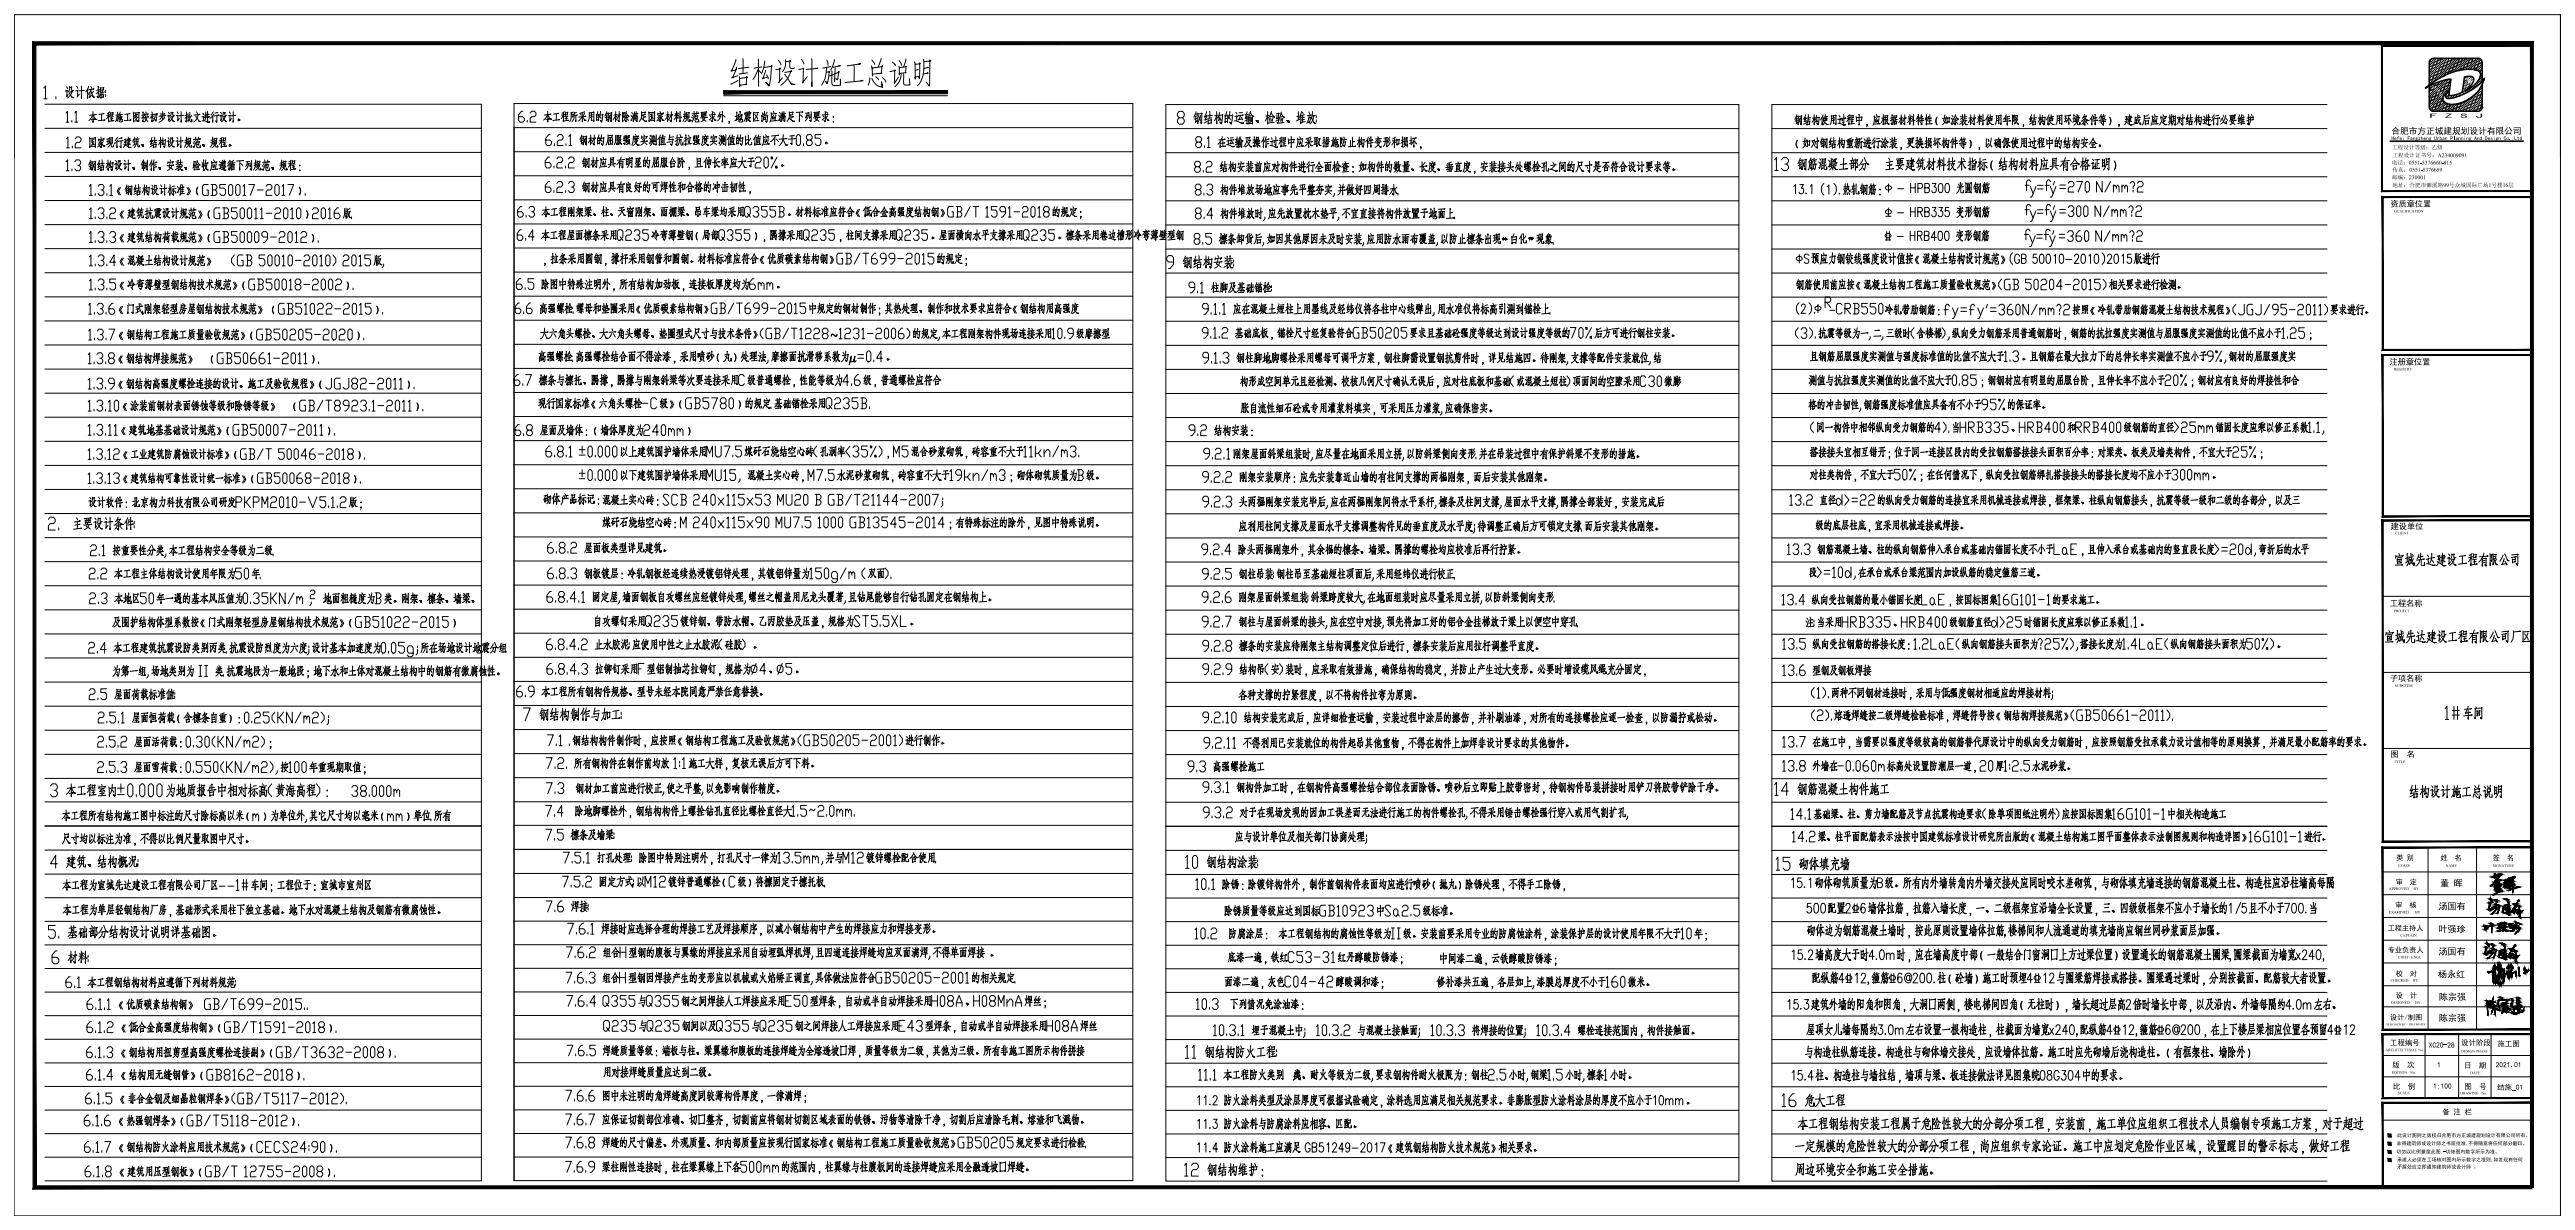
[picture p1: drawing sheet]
<svg xmlns="http://www.w3.org/2000/svg" width="901mm" height="430mm" viewBox="0 0 901 430" stroke-linecap="round" stroke-linejoin="round" font-family="sans-serif">
<g fill="none" stroke="#000" stroke-width=".35">
<path d="M4.9 5.1h891v420h-891zM4.9 5.1v50.2M895.9 5.1v50.2M15.3 30.8l.6-.8v4.6M15.3 34.6h1.2M15.7 36.4h152.7v376.4h-152.7M19.5 33.8v.8M22.8 31.8l.8-.1-.3 2.1 .6-.7M23.1 39.5l.5-.6v3.8M23.2 30.3l.4 .7M24.2 32.6l1.1 1.5h.5l-.6-.2M24.2 32.2l1.1-.1-.8 1.4-.9 .8"/>
<path d="M24.3 30.3v.9l-.4 .9M24.4 30.6l.7-.2a.75 .75 0 0 0-.2 .7 .75 .75 0 0 0 .7 .6l.1-.2M26.1 39.5l.6-.6v3.8M26.4 31.8l.8-.1-.2 2.2 .8-1M26.9 30.2l.3 .7M28.5 30.1v4.4v-.7M29.1 31.7l.3-.1-1.8 .2M30.7 31.1v3.3v-.6M31 30.2l-1 2M31.4 32.4l-.1 1.7 .8-.8M31.7 31.7l.9 2.2 .5 .1-.6-.4M31.8 30.2l.3 .7"/>
<path d="M31.9 31.3l-1.1 1.7M32.5 39l.1 3.8v-.6M32.6 31.1h.3l-1.9 .3M32.7 31.9l-.6 .8M34.3 30.2v3.9l-.4-.3 .4 .3M34.7 32l-1.1 .7M34.9 31.4l-1.2 .2M35.1 30.6l-.1 2.5-.4 1.2M35.2 30.8l1.1-.2-.1 .8-1.1 .2M35.2 33l.1 1.4v-.4l1-.1v-1l-1 .3M35.5 40v2.1M35.7 31.6l-.1 1.6"/>
<path d="M36.2 39.8l.2-.1-1.8 .3M36.6 32.1l-1.4 .3M36.9 31.5v.8M36.9 33v.8M38.1 39.4l-.1 3.3v-.6M38.4 39.1l-.9 .6M38.7 39.3l.1 1.2M38.8 39.5l.7-.2v.9l-.7 .1M41 39.2l.2 .7M42 39.2l-.5 1.4M42.6 40h.2l-1 .1M44.6 40v2.1"/>
<path d="M45.3 39.8l.2-.1-1.8 .3M46.6 39.2l.1 3.4v-.3h1.7h-.3M46.7 39.5l2-.1-.1 3.1-.2-.2M47.5 39.6l-.6 1.1M50 39.1v3.5l-.3-.4 .3 .3M50.6 39.8l-.1 .6M51 39.2l.2 .5M53.1 39.2l.3 .4M53.9 39.9l1.1-.1-.4 2.5-.4-.4 .4 .4M54.3 39.9a3.4 3.4 0 0 1-.9 2.6M56.3 39.5l.1 1.1M56.9 39v1.5"/>
<path d="M57.4 39.8h.3l-.8 .1M58.9 39.3l.4 .5M59.8 39.2v1.1l-.4 .5M59.9 39.4l.6-.1a.62 .62 0 0 0-.2 .6 .62 .62 0 0 0 .6 .5l.2-.1M62 39.1l.3 .7M63.3 39l.1 3.7v-.5M65.2 39.2v3.4l-.4-.3 .4 .3M65.8 39.7l-.1 2.7 .5-.5M66.4 39.3v2.7a.46 .46 0 0 0 .2 .5 .46 .46 0 0 0 .5 0v-.8v.8M68.8 39.1l.3 .7M71 39.6l.3 .5M72 39.2v1.7l-.4 1.2"/>
<path d="M72.6 39l.1 3.3v-.5M74.7 39.1l-.9 1.2M74.8 40l-1.3 1.4M76 39.4h.2l-1 .1M77.2 39.3l.3 .5M78.1 39.2l-.1 1.1-.3 .5M78.1 39.4l.6-.1a.61 .61 0 0 0-.1 .6 .61 .61 0 0 0 .5 .5l.2-.1M80.2 39.1l.4 .7M81.6 39v3.7v-.5M179.9 36.2h216.5v376.6h-216.5zM183 38.9h-.5l-1 1.3v1.9l.5 .6h1l.5-.6v-.7l-.5-.6h-1.5M185.5 39.5l.5-.6h1l.5 .6v.7l-.5 .6h-1l-.5 .6v1.3h2"/>
<path d="M191.7 38.9v3.8v-.6M192.4 40l.4-.1-2.4 .3M194.6 39.9v2.1M195.3 39.7l.2-.1-1.8 .3M197.2 39.3l-.1 3.3v-.6M197.4 39l-.8 .6M197.6 40l-1.1 .3M197.8 39.1l.1 1.3M197.9 39.4l.8-.2-.1 .9-.7 .1M200.6 39.1l-.8 .5v-.2v1.8l-.4 1.3M201.7 39.3l-.7 .3-.1-.2-.1 2-.7 1.1M203.1 39.8l.2 .5"/>
<path d="M203.7 39.6l.2 .5M204.5 39l-1.7 .7M204.5 39.4l-.4 1M206.1 39.2l.1 1.9-.5 1.4M206.2 39.5l1.6-.4v3.3l-.4-.4 .4 .3M206.9 39.4l.1 2.8v-.6M208.7 40l.1 2.2-.1-.2 .6-.1 .2 .3 .1-2.1-.8 .1M209.2 39l-.3 1.2M210.1 38.9l-.4 2.1M212.3 39l-.6 1.6M212.6 39.7l-.5 .1M212.8 39.4v3.2v-.6"/>
<path d="M212.9 39.7l1.2-.2-.2 3.1-.3-.5 .4 .4M215.4 39v3.5v-.8M216.6 39v3.6l-.4-.6 .4 .5M217.8 39.3v3.3v-.7M217.9 39.5l.6-.1-.3 .7v.9l-.2-.2M219 39.4l.8 1.2h.3l-.5-.3M219.1 39l-.7 1.8M221 39.3l.3 .4M221.9 39.1l.1 1.1v-.4M222.6 39l-.2 1.1M222.9 39.7h.3l-1.7 .2M224.5 39.1l.1 1.4-.1-.3 1.2-.1v-1l-1.2 .3"/>
<path d="M227 39.1l.1 3.5-.1-.3 1.9-.2 .2 .4-.1-3.5 .2 .2-2.1 .2M228 39.9v1.7M228.6 39.8l-1.1 .2M230.2 39.5l-.1 .7M230.2 39.8l1.9-.3-.3 .5M230.9 39l.2 .5M233.6 39v3.5v-.8M234.9 39v3.6l-.4-.6 .4 .5M236.2 39.6l.2 .5M236.7 39v3.4v-.5M237.1 39.5l-.3 .9M237.4 39.5l.2 .4"/>
<path d="M237.9 38.9v3.7v-.6M239.6 39l-.1 2.1-.6 1.4M240 39.9l-.9 .2M240.2 39.3v2v-.4M240.2 39.5l1-.1-.2 1.8v-.3M242.8 38.9l.1 1.3M243.9 39l-.4 1.3M244.2 39.6h.4l-2.5 .2M245.5 39.7l.1 1.1-.1-.2 1.5-.1v-.8l-1.4 .2M245.9 39.4l.1 1.2M246.4 39.4v1.1M247 39.2l.3-.1-2.1 .2"/>
<path d="M249.1 39l.2 .2-.1 3.4-.4-.5M249.7 39.2l.3 .4M251.9 39.1l-.8 1.8M252.7 38.9l.1 3.8v-.6M253.2 33.5h78.3M257.5 20.8l-.6 2-1.2 2 1.8-.3 .2-1-1.3 3.5-.3 .2 2-.7M257.7 39.2l.1 2.6-.7 .4 1.1-.6M258.3 28.1l-2.6 1.4M258.3 39.9l.2 2a.77 .77 0 0 0 .4 .8 .77 .77 0 0 0 .9-.2v-.8l-.1 .9M258.7 26.8l.1 3.6-.1-.6 2.6-.3-.2 .1 .2-2.8-.1 .3 .3-.1-2.7 .4M258.9 38.9v3.2v-.4M259.9 20.5l.1 5.1"/>
<path d="M260.7 39.7l2-.3-.2 .5M260.7 39.4l-.2 .6M261.4 39.9l-.5 .1M261.6 25.5l-3 .4M261.6 39.2v1.2v-.4M262.1 23.5l-3.7 .5M262.1 39.2l.2-.1-1.4 .2M262.3 39.8l-.4 .1M263.6 39.2v3.1l1.9-.2-.4 .1M265.1 39.4h.3l-1.7 .1M265.1 39.8l-1.3 2.1M265.3 20.7l.1 9.4v-1.9"/>
<path d="M265.4 24.1l-1.9 3.7M265.5 24.6l.7 .8M266.6 23.4l-2.7 .4M266.7 39.4l.3 .7-.1-.4M267.3 23.5l2.9-.4-.2-.2-.5 5.2-.5 2-1-1.3 1.1 1.2 .1-.5M267.5 38.9l.1 1.6M267.6 21.3l-.3 2.1-.8 2.4M267.9 24.6l-1.2 2.9 1.9-.6M268.2 26.2l.6 1.4M268.4 39.2l-.5 1M270.6 38.9l.2 .7M271.3 39.7h.4l-1.8 .2-.1-.5a5.1 5.1 0 0 1-.4 3.3"/>
<path d="M271.4 24.4l1.7-.3-.2-.4-.1 4.8-.4 .4 1.4-1.7M272.4 21.1l.8 1.5M272.7 39.3l.3 .4M273.6 39.1l.1 1.1v-.4M274.2 39l-.1 1.1M274.5 26l2.5 3.5 1.2 .1-1.2-.3-.3-.3M274.6 39.7h.3l-1.7 .2M274.6 25.3l2.4-.4-.2-.2a9.2 9.2 0 0 1-3.6 5.1M274.8 20.9v2.2l-1 2M275 21.5l1.7-.1-.2-.3-.2 1.7a.98 .98 0 0 0 .5 1.1 .98 .98 0 0 0 1.2-.2M276.1 39.1l.1 1.4v-.3l1.2-.1v-1l-1.2 .3M279.5 24.3l1.7-.3-.1-.2-.1 4.9-.2 .3 1.7-2.2"/>
<path d="M279.7 39.3v3.2v-.7M280.4 20.8l.9 1.6M280.7 39.2l.3-.1-2.5 .2M282.4 39.7l-.6 1.6M282.8 39.5h.3l-1.3 .1M283.4 39.9v1.5v-.6M283.8 39.1l-.1 3.4-.4-.5 .4 .4M284 20.5l.1 9.8v-1.4M285 39.7l.1 1.1v-.2l1.4-.1v-.8l-1.4 .2M285.4 24l.8-.1-4.1 .4M285.4 39.4l.1 1.2M285.9 39.4v1.1"/>
<path d="M286.5 39.2l.3-.1-2 .2M288.7 39l.1 .2-.1 3.4-.4-.5M289.2 25.2l1.2-.1-.2-.2-.5 3.4-.4 1-.4-.9 .4 .7M289.2 39.2l.3 .4M289.2 23.7a9.4 9.4 0 0 1-1.7 6M289.3 21l.4 1.8M290.2 26.5l3.5-1.3-.2-.2-.5 2.8-.1 .1-.4-.5M290.7 23.3l-2.8 .5M291 24.8l.2 4.8 1 .4 1.9-.3v-2v1.9M291.9 20.8l-.6 2.6-.7 1.1M292.1 23.7l-.1 4.8v-1.1M293.5 23h.6l-2.8 .4"/>
<path d="M298.8 23v5.5M300.5 22.4l.7-.1-4.8 .7M301.2 28.3l.8-.1-6.3 .7M304.3 27.2v1.3l-.5 1.3M304.9 23l.4 3.6-.1-.7 3.4-.3h-.3l.4-2.6 .2 .2-3.8 .6M305.1 21l1 1.5M305.1 27.4a4.1 4.1 0 0 0 3.7 3l-.4-1.8 .4 1.8M306.5 26.8l.9 1.1M308.3 20.4l-1 3.1M308.8 27.1l.9 .9 .3 .7M311.4 24.9l1.9-.3-.2-.1-.2 4.7 1.5-2.2M312.3 21.7l1 1.2-.3-.5"/>
<path d="M314.5 23.2l.2 3-.1-.5 2.4-.3h-.1l.3-2.1-2.5 .4M314.6 21.1l.7 1.1 .1 .7M315.3 25.9a5.6 5.6 0 0 1-2.1 4.4M316.2 25.8v2.9l.2 .9 2 .1-.2-2.2M316.9 20.6l.1 .5-.8 2.4M320 21.6l.3 6.1-.2-.7 1.2-.3 .4 .7 .1-5.5 .2 .3-1.7 .3M321.2 24.4l-.9 .2M323.1 20.8a10.5 10.5 0 0 1-2.2 9.2M323.3 21.6l2.4-.3-.3-.3-.2 9.1-1.1-1.4M324.3 25.7l.5-.1-1.6 .3M324.5 23.6h.4l-1.6 .3M407.9 36.6h200.5v376.3h-200.5z"/>
<path d="M418.5 39.1l-.8 1.9M418.9 39.8l-.7 .2M419.1 39.5v3.8v-.7M419.2 39.9l1.4-.3-.2 3.7-.4-.6 .4 .5M422.2 39.1l-.8 1.8 .8-.1 .1-.5-.1 .3-.7 1.4 .9-.3M423.3 39v2.3M425.7 39l.1 4.3v-.9M426.7 39.3l-.5 2M429.2 39l-.3 1.5M430.3 39l-.5 2.4M432.4 39.3l.4 .6M434.7 39.4l-1.2 .1"/>
<path d="M436.3 39.1l-.6 2.4 1-.3M436.9 39.9l-1.3 .2M437.5 39.3l.8 1.4 .5-.1-.6-.1M437.6 38.9l-.9 2M443.5 39l.1 4.4v-.7M444.8 39.5l.9 1.4h.4l-.6-.3M444.8 38.9l-.7 2.1M446.6 39.8l1-.2-.4 1.7M448.3 39.6l.8 1.4h.4l-.4-.1M448.3 39.1l-.6 2.1M454.3 39v2.9M455.4 39l-.7 2.2"/>
<path d="M455.7 39.2l.3 .7M457.9 39.1l.3 .8M459.2 39l-.4 2.6M620 36.6v376.3h194.2M620 36.6h194.2M645.1 40v3.1l-.4-.4M650.4 40l.1 3.8v-.4M656.5 40l.3 .7M726.7 40l.2 .4M729.3 40l-.7 1.4M753.8 40l.2 .7M759.9 40l-.1 2.5"/>
<path d="M772.7 39.9l.1 3.4v-.5M850 33.8h.1M850 25.3v.1M850 27.6v.1M850 36.1h.1M850 25.3h.1M850.1 21.4h.1M850.1 27.6h-.1M850.1 36.1h-.1M850.1 23.7h.1M850.1 32.1v.1M850.1 26h.1"/>
<path d="M850.1 34.4h.1M850.1 25.9l.1 .1M850.1 32.1h.1M850.2 28.2h.1M850.2 32.1l-.1 .1M850.2 36.7h.1M850.2 30.5h.1M850.3 24.3h.1M850.3 22h-.1M850.3 32.8h.1M850.3 35h.1M850.3 26.5v.1"/>
<path d="M850.3 28.9h.1M850.3 37.3h.1M850.4 22.7h.1M850.4 37.3h.1M850.4 31.1h.1M850.4 28.8h.1M850.4 24.9h.1M850.4 28.8l-.1 .1M850.4 33.4h.1M850.4 33.3l.1 .1M850.4 22.6h.1M850.5 35.7h.1"/>
<path d="M850.5 35.6v.1M850.5 24.9h.1M850.5 21h.1M850.5 35.6h.1M850.5 33.3l-.1 .1M850.5 27.1l-.1 .1M850.5 37.9h.1M850.5 23.3h.1M850.5 23.2l.1 .1M850.5 31.7h.1M850.6 25.5h.1M850.6 37.9h-.1"/>
<path d="M850.6 34h.1M850.6 31.7h.1M850.6 27.8h.1M850.6 31.7h-.1M850.6 36.2l.1 .1M850.7 21.6h.1M850.7 30.1h.1M850.7 34h-.1M850.7 38.5h.1M850.7 23.9h.1M850.7 32.3h.1M850.7 30h.1"/>
<path d="M850.7 30v.1M850.7 26.1h.1M850.7 23.8v.1M850.7 38.5v.1M850.8 34.6h.1M850.8 28.4h.1M850.8 36.9h.1M850.8 26.1h.1M850.8 22.2h.1M850.8 34.6h-.1M850.8 36.8v.1M850.8 30.6l.1 .1"/>
<path d="M850.8 24.5h.1M850.9 32.9h.1M850.9 22.2h.1M850.9 30.6v.1M850.9 26.7v.1M850.9 30.6l-.1 .1M850.9 26.7h.1M850.9 35.2h.1M850.9 24.4v.1M850.9 20.6h.1M850.9 32.9v.1M850.9 37.5h.1"/>
<path d="M851 22.8h.1M851 35.2h-.1M851 29h-.1M851 31.2v.1M851 25.1h.1M851 37.4v.1M851 33.6h.1M851 33.5h.1M851 25l.1 .1M851.1 27.4h.1M851.1 31.2l-.1 .1M851.1 35.8h.1"/>
<path d="M851.1 21.1v.1M851.1 29.6h.1M851.1 33.5l-.1 .1M851.1 27.3v.1M851.1 38.1h.1M851.1 23.4h.1M851.1 31.9h.1M851.1 21.1h.1M851.2 31.8v.1M851.2 29.6h-.1M851.2 25.7h.1M851.2 23.4h.1"/>
<path d="M851.2 34.1v.1M851.2 38l-.1 .1M851.2 34.1h.1M851.2 28h.1M851.2 27.9h.1M851.2 36.4h.1M851.2 25.6v.1M851.3 21.7l-.1 .1M851.3 30.2h.1M851.3 27.9h.1M851.3 24v.1M851.3 36.4h.1"/>
<path d="M851.3 38.7h.1M851.3 27.9l-.1 .1M851.3 32.5h.1M851.3 24h.1M851.3 36.4h-.1M851.3 30.2v.1M851.4 26.3h-.1M851.4 34.8h.1M851.4 24h.1M851.4 34.7h.1M851.4 32.5h-.1M851.4 28.6h.1"/>
<path d="M851.4 37h.1M851.4 28.5v.1M851.4 26.3h.1M851.4 22.4h.1M851.4 34.7v.1M851.4 22.3v.1M851.4 30.8h.1M851.4 28.5h.1M851.5 24.6h.1M851.5 28.5l-.1 .1M851.5 33.1h.1M851.5 30.8h.1"/>
<path d="M851.5 26.9h.1M851.5 30.8h-.1M851.5 35.4h.1M851.5 20.7h.1M851.6 26.9h-.1M851.6 37.6h.1M851.6 35.3v.1M851.6 23h.1M851.6 31.4h.1M851.6 20.7h.1M851.6 35.3l-.1 .1M851.6 31.4v.1"/>
<path d="M851.6 25.3h.1M851.6 33.7h.1M851.6 22.9v.1M851.6 37.6v.1M851.6 25.2h.1M851.7 27.5h.1M851.7 36h.1M851.7 33.7h-.1M851.7 21.3h.1M851.7 29.8h.1M851.7 29.7l.1 .1M851.7 38.2l.1 .1"/>
<path d="M851.7 23.6h.1M851.7 35.9h.1M851.8 23.6h.1M851.8 32v.1M851.8 32h.1M851.8 25.8v.1M851.8 34.3h.1M851.8 23.5v.1M851.8 38.2l-.1 .1M851.8 36.6h.1M851.8 28.1h.1M851.8 25.8h.1"/>
<path d="M851.9 36.6h.1M851.9 34.3h-.1M851.9 21.9h.1M851.9 30.4h.1M851.9 28.1h.1M851.9 24.2h.1M851.9 38.8h.1M851.9 28.1h-.1M851.9 32.7h.1M851.9 32.6h.1M851.9 30.3v.1M852 26.4l-.1 .1"/>
<path d="M852 34.9h.1M852 24.2h-.1M852 32.6h.1M852 26.4h.1M852 37.2h.1M852 22.5h.1M852 31h.1M852 34.9v.1M852.1 24.8h.1M852.1 33.3h.1M852.1 22.5h.1M852.1 31h.1"/>
<path d="M852.1 37.2h-.1M852.1 27.1h.1M852.1 35.5h.1M852.2 20.9h-.1M852.2 27.1h-.1M852.2 29.3h.1M852.2 37.8h.1M852.2 27v.1M852.2 23.1v.1M852.2 35.5h.1M852.2 27l-.1 .1M852.2 23.1h.1"/>
<path d="M852.2 31.6h.1M852.2 20.8v.1M852.2 25.4h.1M852.2 29.3v.1M852.2 33.9h.1M852.3 31.6h-.1M852.3 27.7h.1M852.3 36.1h.1M852.3 21.5h.1M852.3 29.9h.1M852.3 38.4h.1M852.3 21.4l.1 .1"/>
<path d="M852.3 27.6v.1M852.3 21.4v.1M852.3 23.8h.1M852.4 32.2h.1M852.4 26h.1M852.4 34.5h.1M852.4 23.7v.1M852.5 36.8h.1M852.5 30.6h.1M852.5 36.7h.1M852.5 22.1h.1M852.5 30.5h.1"/>
<path d="M852.5 24.4h.1M852.5 24.3h.1M852.5 32.8h.1M852.6 26.6h.1M852.6 35.1h.1M852.6 20.4h.1M852.6 32.8h.1M852.6 32.8h-.1M852.6 28.9h.1M852.6 37.3h.1M852.6 26.6v.1M852.6 31.2h.1"/>
<path d="M852.7 25h.1M852.7 37.3h.1M852.7 22.7h.1M852.7 33.4h.1M852.7 24.9v.1M852.7 31.1h.1M852.7 37.3l-.1 .1M852.7 31.1l-.1 .1M852.7 27.2h.1M852.7 35.7h.1M852.7 21h.1M852.8 29.5h.1"/>
<path d="M852.8 38h.1M852.8 21h.1M852.8 27.2h.1M852.8 23.3h.1M852.8 37.9h.1M852.8 27.2h-.1M852.8 31.8h.1M852.8 25.6h.1M852.9 34h.1M852.9 25.5v.1M852.9 31.7v.1M852.9 31.7l-.1 .1"/>
<path d="M852.9 36.3h.1M852.9 30.1h.1M852.9 21.6h.1M852.9 38.6h.1M852.9 36.2v.1M853 21.6l-.1 .1M853 23.9h.1M853 32.4h.1M853 38.5v.1M853 26.2h.1M853 34.6h.1M853 32.3h.1"/>
<path d="M853 32.3v.1M853 36.9h.1M853 26.1v.1M853.1 34.6h.1M853.1 26.1l-.1 .1M853.1 30.7h.1M853.1 24.5h.1M853.1 36.9h.1M853.1 22.3h.1M853.1 33h.1M853.1 22.2h.1M853.2 32.9v.1"/>
<path d="M853.2 26.8h.1M853.2 20.6h.1M853.2 35.2h.1M853.2 29v.1M853.2 37.5h.1M853.2 22.9h.1M853.3 31.3h.1M853.3 22.8h.1M853.3 25.1h.1M853.3 37.5h.1M853.3 37.5h-.1M853.3 29l-.1 .1"/>
<path d="M853.3 33.6h.1M853.3 27.4h.1M853.3 35.9h.1M853.3 33.5v.1M853.4 29.7h.1M853.4 35.8l-.1 .1M853.4 21.2h.1M853.4 29.6h.1M853.4 38.1h.1M853.4 23.5h.1M853.4 31.9h.1M853.4 25.7h.1"/>
<path d="M853.4 34.2h.1M853.5 34.2h.1M853.5 31.9h-.1M853.5 36.5h.1M853.5 25.7h.1M853.5 34.1v.1M853.5 25.7l-.1 .1M853.5 30.3h.1M853.6 21.8h.1M853.6 24.1h.1M853.6 36.4h-.1M853.6 38.7h.1"/>
<path d="M853.6 32.5h.1M853.6 30.2v.1M853.6 26.3v.1M853.6 34.8h.1M853.7 28.6h.1M853.7 37.1h.1M853.7 26.3h.1M853.7 22.4h.1M853.7 24.7h.1M853.7 37v.1M853.7 30.8v.1M853.7 33.2h.1"/>
<path d="M853.8 27h.1M853.8 35.4h.1M853.8 26.9h.1M853.8 33.1h.1M853.8 20.8h.1M853.8 33.1l-.1 .1M853.8 29.2h.1M853.8 37.7h.1M853.8 37.6l.1 .1M853.8 23h.1M853.8 31.5h.1M853.9 31.4v.1"/>
<path d="M853.9 25.3h.1M853.9 33.7v.1M853.9 23h.1M853.9 37.6l-.1 .1M853.9 36h.1M854 21.4h.1M854 36h.1M854 33.7h.1M854 29.8h.1M854 23.6v.1M854 32.1h.1M854 21.3h.1"/>
<path d="M854 38.2v.1M854.1 38.3h-.1M854.1 25.9h.1M854.1 34.4h.1M854.1 34.3v.1M854.1 32.1h.1M854.1 34.3h.1M854.1 32.1h-.1M854.1 36.6h.1M854.1 22h.1M854.1 21.9l.1 .1M854.2 38.9h-.1"/>
<path d="M854.2 38.8v.1M854.2 24.2h.1M854.2 30.4h-.1M854.2 32.7h.1M854.2 26.5h.1M854.3 35h.1M854.2 34.9l.1 .1M854.2 32.6v.1M854.3 28.8h.1M854.3 32.7h-.1M854.3 28.7v.1M854.3 37.2h.1"/>
<path d="M854.3 22.6h.1M854.3 31h.1M854.3 22.5v.1M854.3 24.9h.1M854.3 33.3h.1M854.3 37.2v.1M854.4 31h.1M854.4 20.9h.1M854.4 35.5h.1M854.4 33.3h.1M854.4 29.4h.1M854.4 29.3l.1 .1"/>
<path d="M854.4 23.2h.1M854.4 37.8h.1M854.5 23.2h.1M854.5 31.7h.1M854.5 31.6h.1M854.5 25.4h.1M854.5 33.9h.1M854.5 23.1v.1M854.5 37.8l-.1 .1M854.5 31.6v.1M854.5 36.2h.1M854.6 21.5h.1"/>
<path d="M854.6 33.9h-.1M854.6 30h.1M854.6 38.4h.1M854.6 36.2h.1M854.6 23.8h.1M854.6 32.3h.1M854.6 29.9v.1M854.7 26.1h.1M854.7 32.2h.1M854.7 26v.1M854.7 34.5h.1M854.7 28.3h.1"/>
<path d="M854.7 32.2l-.1 .1M854.7 36.8h.1M854.7 22.1h.1M854.8 30.6h.1M854.8 24.4h.1M854.8 32.9h.1M854.8 22.1h-.1M854.8 36.8h-.1M854.8 32.8v.1M854.8 26.6l.1 .1M854.8 26.7h.1M854.8 20.5h.1"/>
<path d="M854.8 35.1h.1M854.8 32.8h.1M854.9 26.6h.1M854.9 20.5h.1M854.9 28.9h.1M854.9 35.1h.1M854.9 32.8l-.1 .1M854.9 37.4h.1M854.9 31.2h.1M854.9 37.3v.1M854.9 33.5h.1M854.9 25h.1"/>
<path d="M854.9 22.7h.1M855 31.2h-.1M855 33.4v.1M855 35.7h.1M855 25h.1M855 21.1h.1M855 29.5h.1M855 38h.1M855 35.7v.1M855.1 23.4h.1M855.1 31.8h.1M855.1 29.5h.1"/>
<path d="M855.1 25.6h.1M855.1 38h.1M855.1 23.3v.1M855.2 36.3h.1M855.2 36.4h.1M855.2 30.1h.1M855.2 38.6h.1M855.2 21.6v.1M855.2 24h.1M855.2 32.4h.1M855.2 36.3v.1M855.3 26.2h.1"/>
<path d="M855.3 38.6h-.1M855.3 32.4h.1M855.3 28.5h.1M855.3 26.2v.1M855.3 32.4h-.1M855.4 30.8h.1M855.4 36.9h.1M855.4 24.5v.1M855.4 22.3h.1M855.4 36.9h-.1M855.4 24.5h.1M855.5 20.6h.1"/>
<path d="M855.5 29.1h.1M855.5 22.9h.1M855.5 37.5h.1M855.5 31.4h.1M855.5 37.5v.1M855.6 25.1l-.1 .1M855.6 31.4h-.1M855.6 22.9h-.1M855.6 31.3v.1M855.6 31.3l-.1 .1M855.6 35.9h.1M855.6 29.7h.1"/>
<path d="M855.6 38.2h.1M855.7 21.2l-.1 .1M855.7 23.5h.1M855.8 31.9h.1M855.8 25.8h.1M855.7 25.7l.1 .1M855.7 38.1l-.1 .1M855.7 31.9h.1M855.8 28.1h.1M855.8 28h.1M855.8 36.5h.1M855.8 21.8v.1"/>
<path d="M855.8 30.3h.1M855.8 38.7l.1 .1M855.8 28v.1M855.8 24.1h.1M855.8 21.8h.1M855.9 24.1h.1M855.9 28.6v.1M855.9 22.5h.1M855.9 37.1h.1M855.9 28.6h.1M856 30.9h.1M856 37.1h-.1"/>
<path d="M856 22.4v.1M856 24.7h.1M856 33.2h.1M856.1 20.8h.1M856.1 29.3h.1M856.1 33.2h-.1M856.1 37.7h.1M856.1 29.2v.1M856.1 23l.1 .1M856.1 23.1h.1M856.1 31.5h.1M856.2 25.3h.1"/>
<path d="M856.2 37.7h-.1M856.2 33.8h.1M856.2 23l-.1 .1M856.2 21.4h.1M856.2 29.9h.1M856.3 29.8v.1M856.3 38.3h.1M856.3 23.7h.1M856.3 21.4h.1M856.4 25.9h.1M856.3 34.4h.1M856.3 23.6v.1"/>
<path d="M856.4 28.2h.1M856.4 22h.1M856.4 36.6v.1M856.5 30.4h.1M856.4 36.6h.1M856.4 38.9h.1M856.4 24.3h.1M856.4 30.4l.1 .1M856.5 22h-.1M856.5 24.2v.1M856.5 32.7h.1M856.5 28.8h.1"/>
<path d="M856.5 32.7v.1M856.5 37.2l.1 .1M856.6 22.6h.1M856.6 22.6v.1M856.6 28.8h-.1M856.6 24.9h.1M856.6 37.2l-.1 .1M856.6 31.1h.1M856.6 33.3h.1M856.6 31v.1M856.7 20.9v.1M856.7 29.4h.1"/>
<path d="M856.7 37.9h.1M856.7 23.2h.1M856.7 20.9h.1M856.7 31.7h.1M856.7 37.8v.1M856.8 25.5h.1M856.8 34h.1M856.8 23.2h.1M856.8 33.9v.1M856.8 27.8h.1M856.8 25.4v.1M856.8 21.6h.1"/>
<path d="M856.9 27.8h.1M856.9 21.5v.1M856.9 30h.1M856.9 38.5h.1M856.9 23.8h.1M856.9 32.3h.1M856.9 30v.1M857 28.4h.1M857 32.3h-.1M857 36.8h.1M857 22.2h.1M857 30.6h.1"/>
<path d="M857 28.3v.1M857 24.4l.1 .1M857 24.5h.1M857 22.1v.1M857 36.8v.1M857.1 24.4h.1M857.1 30.6h.1M857.1 22.1l-.1 .1M857.1 20.5h.1M857.2 28.9v.1M857.2 37.4h.1M857.2 22.8h.1"/>
<path d="M857.2 20.5h.1M857.2 33.5h.1M857.2 25h.1M857.2 22.7v.1M857.2 37.4v.1M857.3 21.1h.1M857.3 25l-.1 .1M857.3 23.4h.1M857.3 38h.1M857.4 34.1h.1M857.4 23.4h-.1M857.4 27.9h.1"/>
<path d="M857.4 21.7h.1M857.5 38.6h.1M857.5 24h.1M857.5 21.7h.1M857.5 21.7l-.1 .1M857.6 24h-.1M857.6 37h.1M857.6 22.3h.1M857.6 36.9v.1M857.7 24.6h.1M857.7 22.3h.1M857.7 37h-.1"/>
<path d="M857.7 22.3l-.1 .1M857.7 20.7h.1M857.7 37.6h.1M857.7 20.6l.1 .1M857.8 23h.1M857.8 37.6h.1M857.8 22.9v.1M857.8 25.2h.1M857.8 33.7h.1M857.9 25.2h-.1M857.9 21.3h.1M857.9 38.2h.1"/>
<path d="M857.9 23.5h.1M858 21.3h-.1M858 38.2h.1M858 34.3h.1M858 23.5l-.1 .1M858 36.5h.1M858 36.5l.1 .1M858.1 21.9h.1M858.1 38.8h.1M858.1 36.5h.1M858.1 24.1v.1M858.1 36.5l-.1 .1"/>
<path d="M858.2 37.2h.1M858.2 22.5h.1M858.2 37.1h.1M858.3 24.8h.1M858.3 24.7v.1M858.3 20.9h.1M858.4 37.7v.1M858.4 23.1h.1M858.4 20.8h.1M858.4 37.7h.1M858.4 20.8l-.1 .1M858.4 33.8h.1"/>
<path d="M858.5 21.4v.1M858.5 38.4h.1M858.5 23.7h.1M858.5 21.4h.1M858.6 38.3v.1M858.6 36.7h.1M858.7 22.1h.1M858.7 36.7h.1M858.7 22h.1M858.7 24.3h.1M858.8 20.4h.1M858.8 37.3h.1"/>
<path d="M858.8 22.7h.1M858.9 24.9h.1M858.9 33.4h.1M858.9 22.6l-.1 .1M859 21h.1M859 37.9h.1M859 23.2v.1M859.1 34h-.1M859.1 34h.1M859.1 23.2l-.1 .1M859.1 21.6h.1M859.1 23.9h.1"/>
<path d="M859.1 38.5h.1M859.2 38.5h-.1M859.2 36.9h.1M859.3 22.2h.1M859.3 24.5h.1M859.3 36.8l-.1 .1M859.3 22.2v.1M859.4 20.5v.1M859.4 37.5h.1M859.4 22.8h.1M859.4 20.5h.1M859.5 37.4v.1"/>
<path d="M859.5 22.8h.1M859.5 37.5h-.1M859.5 33.5v.1M859.5 22.8h-.1M859.5 21.2h.1M859.6 21.2h.1M859.6 23.4h.1M859.6 38v.1M859.6 38.1h.1M859.7 36.4h.1M859.7 21.8h.1M859.7 38.7h.1"/>
<path d="M859.8 24h.1M859.8 21.7v.1M859.8 38.7h.1M859.8 36.4l-.1 .1M859.9 37h.1M859.9 22.4h.1M859.9 24.6h.1M859.9 22.3v.1M859.9 33.1h.1M860 24.6h.1M860 20.7h.1M860 24.6l-.1 .1"/>
<path d="M860 23h.1M860 37.6h.1M860.1 23h.1M860.1 20.7l-.1 .1M860.1 37.6h-.1M860.1 33.7h.1M860.2 21.3h.1M860.2 38.2v.1M860.2 23.6h.1M860.2 38.2h.1M860.3 36.6h.1M860.3 21.9v.1"/>
<path d="M860.3 38.8l.1 .1M860.4 24.2h.1M860.4 38.8h.1M860.4 21.9h-.1M860.4 36.6h-.1M860.4 32.6v.1M860.5 22.5h.1M860.5 37.2h.1M860.5 33.3h.1M860.5 22.5v.1M860.6 20.9h.1M860.6 37.8h.1"/>
<path d="M860.6 23.1h.1M860.7 23.1h.1M860.7 36.1h.1M860.8 21.5h.1M860.8 38.4h.1M860.8 23.8h.1M860.8 23.7l.1 .1M860.8 21.4v.1M860.8 36.1l-.1 .1M860.9 23.7h.1M860.9 22.1h.1M860.9 36.7l.1 .1"/>
<path d="M861 22.1h.1M861 24.3v.1M861 32.8h.1M861 24.3h.1M861.1 20.4h.1M861 20.4h.1M861.1 22.7h.1M861.1 37.3h.1M861.2 22.7h-.1M861.2 21h.1M861.3 23.3h.1M861.3 21h.1"/>
<path d="M861.3 37.9l-.1 .1M861.3 21l-.1 .1M861.4 21.7h.1M861.4 36.3h.1M861.4 38.6h.1M861.4 23.9h.1M861.4 32.4h.1M861.4 38.5v.1M861.5 23.9h.1M861.5 22.3h.1M861.5 36.9h.1M861.6 22.2v.1"/>
<path d="M861.6 33h.1M861.7 20.6h.1M861.7 37.5h.1M861.7 22.8v.1M861.7 31.3h.1M861.8 22.8l-.1 .1M861.8 35.9h.1M861.8 21.2h.1M861.8 35.8l.1 .1M861.8 38.1h.1M861.9 23.5h.1M861.9 38.1h.1"/>
<path d="M861.9 21.2h.1M861.9 35.8h.1M861.9 31.9h.1M861.9 35.8l-.1 .1M861.9 21.2h-.1M861.9 23.4v.1M862 36.5h.1M862 21.8h.1M862 30.3h.1M862 38.7h.1M862 24.1h.1M862 32.5h.1"/>
<path d="M862 21.8v.1M862.1 24.1h-.1M862.1 28.6h.1M862.1 37.1h.1M862.1 22.4h.1M862.2 30.8v.1M862.2 37v.1M862.2 22.4h-.1M862.2 27h.1M862.2 35.4h.1M862.3 20.8h.1M862.3 29.2h.1"/>
<path d="M862.3 37.7h.1M862.3 23h.1M862.3 31.5h.1M862.3 37.6v.1M862.4 23l-.1 .1M862.4 36h.1M862.4 27.5v.1M862.4 21.4h.1M862.4 21.3l.1 .1M862.4 29.8h.1M862.5 36h-.1M862.5 38.3h-.1"/>
<path d="M862.5 21.3v.1M862.5 36l-.1 .1M862.5 27.5l-.1 .1M862.5 23.6h.1M862.5 32.1h.1M862.5 21.3l-.1 .1M862.5 23.6v.1M862.6 28.1v.1M862.6 36.6h.1M862.6 22h.1M862.6 30.4h.1M862.6 38.9h.1"/>
<path d="M862.6 24.3h.1M862.7 24.2h.1M862.7 38.8l-.1 .1M862.7 22h-.1M862.7 28.8h.1M862.7 37.2h.1M862.8 22.6h.1M862.8 31h.1M862.8 37.2h.1M862.8 22.5v.1M862.8 27.1h.1M862.8 35.6h.1"/>
<path d="M862.9 20.9h.1M862.9 29.4h.1M862.9 35.6h.1M862.9 37.8v.1M862.9 37.8h.1M862.9 35.5v.1M862.9 27.1h-.1M862.9 23.2h.1M862.9 31.6l.1 .1M862.9 20.9v.1M863 23.2h-.1M863 36.2h.1"/>
<path d="M863 21.5l.1 .1M863.1 30h.1M863.1 38.4h.1M863.1 21.5h.1M863.1 27.7l-.1 .1M863.1 23.8h.1M863.1 32.2v.1M863.2 28.3h.1M863.2 36.8h.1M863.2 22.1h.1M863.2 30.6h.1M863.3 22.1l-.1 .1"/>
<path d="M863.3 35.1h.1M863.3 20.5h.1M863.3 28.9h.1M863.4 35.1h-.1M863.4 37.4h-.1M863.4 20.5h.1M863.4 37.4h.1M863.4 35.1l-.1 .1M863.4 26.7h-.1M863.4 22.7v.1M863.4 20.5h-.1M863.4 27.3h.1"/>
<path d="M863.5 35.8h.1M863.5 21.1h.1M863.5 35.7h.1M863.5 29.5v.1M863.5 38h.1M863.5 21v.1M863.5 23.3l.1 .1M863.5 31.8h.1M863.6 23.3v.1M863.6 36.4h.1M863.6 21.7h.1M863.6 36.3l.1 .1"/>
<path d="M863.6 30.1h.1M863.7 24h.1M863.7 38.6h.1M863.7 36.3h.1M863.7 27.9h-.1M863.7 23.9v.1M863.7 21.7h.1M863.7 34.7h.1M863.8 34.7h.1M863.8 37h.1M863.8 36.9h.1M863.8 36.9v.1"/>
<path d="M863.8 22.3h.1M863.9 35.3h.1M863.9 20.6h.1M863.9 26.8h.1M863.9 29.1h.1M863.9 37.6h.1M864 20.6h.1M864 22.9h.1M864 31.4h.1M864 37.5v.1M864 31.3v.1M864.1 27.5h.1"/>
<path d="M864.1 35.9h.1M864.1 21.3h.1M864.1 29.7h.1M864.1 27.4h.1M864.1 21.2h.1M864.1 23.5h.1M864.1 38.1v.1M864.2 38.1h.1M864.2 23.5h.1M864.2 36.5h.1M864.2 21.9h.1M864.3 38.8h.1"/>
<path d="M864.3 21.8v.1M864.3 28h.1M864.3 38.7v.1M864.3 24.1h.1M864.3 34.9h.1M864.4 37.1h.1M864.4 34.8v.1M864.4 34.8h.1M864.4 22.5h.1M864.4 28.6h.1M864.4 30.9h.1M864.5 22.4v.1"/>
<path d="M864.5 22.4l-.1 .1M864.5 35.5h.1M864.5 20.8h.1M864.5 35.4l.1 .1M864.5 27h.1M864.6 23.1h.1M864.6 37.7h.1M864.6 31.5h.1M864.6 29.2v.1M864.6 23v.1M864.6 31.5v.1M864.7 27.6h.1"/>
<path d="M864.7 36.1h.1M864.7 21.4h.1M864.7 38.3h.1M864.8 23.7h-.1M864.8 21.4h-.1M864.8 34.4h.1M864.9 22h.1M864.9 28.2h.1M864.9 36.6v.1M864.9 30.4h.1M864.9 24.3h.1M865 24.3h.1"/>
<path d="M865 22.6v.1M865 35h.1M865 37.3h.1M865 28.8h.1M865 31.1h.1M865.1 22.6h.1M865.1 31.1h-.1M865.1 22.6l-.1 .1M865.1 27.1l.1 .1M865.1 35.6h.1M865.1 21h.1M865.2 20.9v.1"/>
<path d="M865.2 37.9h.1M865.2 27.1h.1M865.2 35.6h.1M865.2 23.2h.1M865.2 34h.1M865.3 27.8h.1M865.3 33.9v.1M865.3 36.2h.1M865.3 21.6h.1M865.3 27.7v.1M865.3 38.5h.1M865.4 23.8h.1"/>
<path d="M865.3 23.8h.1M865.4 38.5h.1M865.4 21.6h-.1M865.4 34.6h.1M865.4 22.2h.1M865.4 36.8h.1M865.4 34.5v.1M865.5 22.2h.1M865.5 30.6v.1M865.5 22.1v.1M865.6 20.5h.1M865.6 35.2h.1"/>
<path d="M865.6 35.1v.1M865.6 37.5h.1M865.6 20.5v.1M865.6 22.8h.1M865.6 37.4h.1M865.7 22.8h.1M865.7 33.5h.1M865.7 35.8h.1M865.7 21.2h.1M865.8 38h.1M865.8 23.4h.1M865.8 21.2h.1"/>
<path d="M865.8 34.1h.1M865.9 34.1h.1M865.9 21.7v.1M865.9 36.4h.1M865.9 21.7h.1M865.9 30.2h.1M866 24h.1M866 21.7h.1M866 38.6h-.1M866 30.2h-.1M866 21.7l-.1 .1M866 34.7h.1"/>
<path d="M866 37h.1M866.1 22.4h.1M866.1 37h.1M866.1 22.3v.1M866.1 22.3h.1M866.1 33l.1 .1M866.2 35.3h.1M866.2 20.7h.1M866.2 37.6h.1M866.2 23h.1M866.2 20.6v.1M866.3 37.6h.1"/>
<path d="M866.3 20.7h-.1M866.3 33.7h.1M866.3 22.9l-.1 .1M866.3 21.3h.1M866.3 35.9l.1 .1M866.4 29.7v.1M866.4 38.2h.1M866.4 35.9h.1M866.4 21.3h.1M866.4 23.5v.1M866.4 34.3h.1M866.5 34.3h.1"/>
<path d="M866.5 23.5l-.1 .1M866.5 36.6h.1M866.5 21.9h.1M866.5 36.5h.1M866.5 38.8h.1M866.5 24.2h.1M866.6 32.6h.1M866.6 24.1v.1M866.6 38.8h.1M866.6 34.9h.1M866.7 37.2h.1M866.7 34.8v.1"/>
<path d="M866.7 22.5h.1M866.7 37.1v.1M866.8 20.9h.1M866.8 33.2h-.1M866.8 35.5h.1M866.8 20.8v.1M866.8 29.3h.1M866.8 23.1h.1M866.9 37.7h-.1M866.9 33.9h.1M866.9 23.1h.1M866.9 33.8h.1"/>
<path d="M866.9 36.1h.1M867 21.5h.1M867 36.1h.1M867 38.4h.1M867 23.7h.1M867 38.3v.1M867 32.2h.1M867 21.4v.1M867.1 34.4v.1M867.1 32.1v.1M867.1 23.7l-.1 .1M867.1 28.3h.1"/>
<path d="M867.1 36.7h.1M867.1 34.4h.1M867.1 22.1h.1M867.1 28.2h.1M867.2 24.3h.1M867.2 22l-.1 .1M867.2 32.8h.1M867.2 35l.1 .1M867.2 24.3v.1M867.3 20.4h.1M867.3 28.8v.1M867.3 37.3h.1"/>
<path d="M867.3 35h.1M867.3 20.4h-.1M867.3 22.7h.1M867.3 33.4h.1M867.3 24.9h.1M867.4 33.4h.1M867.4 35.7h.1M867.4 24.9h.1M867.4 21h.1M867.4 35.6v.1M867.4 37.9h.1M867.4 23.3h.1"/>
<path d="M867.5 29.4h-.1M867.5 23.2v.1M867.5 37.9h.1M867.5 21h-.1M867.5 31.7h.1M867.5 34h.1M867.5 27.8h.1M867.5 36.3h.1M867.6 21.6h.1M867.6 36.2v.1M867.6 38.6h.1M867.6 23.9h.1"/>
<path d="M867.6 32.3v.1M867.6 32.3h.1M867.6 38.5v.1M867.6 38.5h.1M867.6 21.6v.1M867.7 34.6h.1M867.7 32.3h.1M867.7 23.9h-.1M867.7 28.4h.1M867.7 36.9h.1M867.7 22.2h.1M867.8 36.8v.1"/>
<path d="M867.8 24.5h.1M867.8 33h.1M867.8 32.9v.1M867.8 32.9h.1M867.8 22.2l-.1 .1M867.8 26.7l.1 .1M867.8 35.2h.1M867.9 37.5h.1M867.9 26.7h.1M867.9 22.8h.1M867.9 29h.1M867.9 31.3h.1"/>
<path d="M867.9 25.1h.1M867.9 33.6h.1M867.9 33.5l.1 .1M868 27.3v.1M868 35.8h.1M868 33.5v.1M868 25.1h-.1M868 21.2h.1M868 38.1h.1M868.1 23.4v.1M868.1 31.9h.1M868.1 23.4h.1"/>
<path d="M868.1 38.1h.1M868.1 21.2h-.1M868.1 25.7h.1M868.1 38.1h-.1M868.1 34.1l.1 .1M868.2 27.9l-.1 .1M868.2 36.4h.1M868.2 34.1h.1M868.2 25.7h-.1M868.2 21.8h.1M868.2 30.3h.1M868.2 24l.1 .1"/>
<path d="M868.2 30.2v.1M868.2 32.5h.1M868.3 26.3h.1M868.3 34.8h.1M868.3 22.4h.1M868.3 37h.1M868.3 28.5v.1M868.3 30.9h.1M868.4 30.8h.1M868.4 24.7h.1M868.4 24.6v.1M868.4 33.1h.1"/>
<path d="M868.4 26.9h.1M868.4 35.4h.1M868.5 37.7h.1M868.5 37.6h.1M868.5 23h.1M868.5 31.5h.1M15.7 53.3h152.7M15.7 44.9h152.7M23.1 42.7h1M23.1 56.5l.6-.6v3.8M23.1 59.7h1.1M23.3 48.5l.5-.6v3.8"/>
<path d="M23.3 51.7h1M25.1 42.1v.6M25.2 59.1v.6M25.3 51.1v.6M26.1 42.7h1.1M26.2 56.5l.5-.6h1l.5 .6v.7l-.5 .6h-.5M26.3 48.5l.5-.6h1l.5 .6v.7l-.5 .6h-1l-.5 .6v1.3h2M27.7 57.8l.5 .6v.7l-.5 .6h-1l-.5-.6M31.3 48.1l.2 3.5-.1-.3 1.8-.2 .2 .4v-3.5l.1 .2-2.1 .2M31.6 57.4l-.1 1.8 .5-.6M31.7 56l-.7 1.6M31.9 57.3l-.6 .2"/>
<path d="M32 56.7l-.5 .1M32 57.9l-.9 .3M32.2 56.4v3.1v-.5M32.3 56.7l1.2-.2-.2 3-.3-.4 .3 .4M32.3 48.9v1.7M32.4 57.1l.6 1.6M32.5 40.2l-1.4 1.9M32.5 49.9l.3 .4M32.7 40.3l.7 1.5h.5l-.6-.2M32.8 41.7h.3l-1.2 .2M32.9 49.5l-1 .2M32.9 48.8l-1.1 .2"/>
<path d="M33 57.1l-.6 1.7M33.1 50.5l-1.3 .2M33.3 40.1h.4l-2.3 .2M34.5 48.6l-.1 .6M34.5 48.8l1.9-.3-.2 .5M34.8 56l-.7 1.6 .7-.1 .1-.4-.6 1.4 .7-.3M35.1 58.8l-1 .5M35.2 49.5l.3 1-.1 1.1-.4-.4 .4 .3M35.2 47.9l.2 .6M35.2 58.3l.1 1.4-.1-.3 1-.1v-1l-.9 .3M35.3 49.9l-.9 .8M35.4 49.3l-.9 .8"/>
<path d="M35.5 50.3l-1.4 1M35.6 50.1l.6 1h.5l-.6-.3M35.7 55.9v2M35.8 49.2l.2-.1-1.3 .2M36.1 49.5l-.6 .7M36.4 57.8l-1.2 .2M36.4 42h.3l-2.4 .2M36.5 57.1l-1.4 .1M37.8 56v3.6v-.7M37.8 57.3l-.7 1.4M37.8 48.6v1.7M37.9 57.5l.2 .3"/>
<path d="M38 40.4l-.7 1.2M38.1 40.5l.3 .3M38.1 50.1l-.9 .5M38.2 48.5l-.9 .1M38.2 49.3l-.9 .2M38.3 57l-1.1 .2M38.4 48.1v1.9v-.3M38.4 48.2l1-.1-.1 2v-.4M38.5 57.1l1.1-.2-.4 2.7-.4-.5 .5 .2M38.5 40.1l-1.2 .3M38.6 56.2l-.4 1.7M38.8 57.5l-.5 1.1 .7-.3"/>
<path d="M38.8 48.7l-.2 1.6-.9 1.2M38.9 58.1l.2 .5M38.9 50l.1 1.3h.7v-.6v.6M39.1 40.9l-.1 1.4M39.5 42.2h.4l-1.6 .2M39.5 41.4l-.9 .2M39.6 40.8l-1 .1M40.1 57.4l.6-.1-.2 1.8 .5-.6M40.5 56.1l.3 .6M40.9 49.5v2.1v-.6M41 40.8h.5l-.5 1.6-.1-.4 .1 .3M41 40.3l-.2 1.4-.4 .8"/>
<path d="M41.1 48l-.9 1.2M41.3 58l.9 1.3 .5 .1-.6-.3M41.3 57.7l.9-.1-1.4 1.8M41.3 48.9l-1.3 1.4M41.4 41.3l1.2-.5-.2 1.1-.2-.2M41.4 56.1v.8l-.4 .7M41.4 56.3l.6-.1a.63 .63 0 0 0-.1 .6 .63 .63 0 0 0 .5 .4l.2-.1M41.6 40.1l-1.1 .2M41.7 40.6v1.9h1.2l-.1-.7v.7M42.1 40.3v1.8v-.4M42.4 49.3v2.4l-.5-.6M42.4 48.3l.3-.1-1.1 .2"/>
<path d="M42.8 49.2h.3l-1.8 .2M43.2 57.3l.6-.1-.2 1.9 .7-.8M43.3 50.4l2 1.2 .6-.1h-.8M43.4 48.8l.7-.1-.5 1 .5-.1-.9 1.9M43.5 56l.3 .6M44.4 48.8l1.1-.2-.2 .9-.8 .2M44.9 55.9v3.7v-.5M44.9 47.9v3.3v-.5M45.4 50l-1 .1M45.4 57.2h.3l-1.6 .1M45.5 50.4l-1.2 .1M45.6 42h.3l-2.4 .2"/>
<path d="M45.8 49l-1.6 .2M46.4 58.6l.5 .1 .1 .4h-.2zM46.6 58.7h.3v.4M46.7 58.8h.3l-.2 .3M46.7 58.7l.3 .1-.2 .2M46.8 58.7l.1 .4M47 49.6v1M47.1 48.7l.1 .5M47.1 47.9l-.7 1.5M47.3 40.4l1.1 .7-.4-.1M47.3 49.5l-.7 .2M47.4 41.6l.4 .4"/>
<path d="M47.4 40h.7l-1.3 1.3M47.4 50.4l-.9 .4M47.5 41.1l.3 .4M47.6 49.3a2.55 2.55 0 0 1-.6 2.3M47.7 48.6l-.8 .1M47.7 49.5l.6-.1-.1 1.8 .6 .1v-.6v.6M47.7 50.2l.3 .4M48.1 47.9l-.5 1.2M48.1 48.7l.2 .5M48.7 48.6l-.8 .1M49.6 50.6l.6 .2-.1 .4zM49.7 50.7h.2l.2 .4v-.4h-.4"/>
<path d="M49.7 57.8l.1 1.3v-.4M49.8 58l1.1-.1-.2 1-.3-.3 .2 .3M49.9 56.2l-.3 1M49.9 50.7l.3 .1-.3 .2M49.9 50.9h.3M50 50.7v.5M50.2 55.9v3.7v-.4M50.3 40.8l-.8 .5M50.4 40.1l-.8 .2M50.6 40.1l1.2-.3-.3 .5M50.7 57.3h.3l-1.6 .2M50.8 56.7l-.9 .1"/>
<path d="M51 40.2l-.3 1.4 1.1 1M51.1 56.7v1.8v-.5M51.4 41l-.9 1.6M51.5 56v3.5l-.4-.5 .4 .4M51.7 40.9l.3-.1-1.7 .3M52.8 40.1l.8-.1-1.1 1.4M52.9 56.8v2.8v-.5M53.1 55.9l-.9 1.9M53.2 40.6v2v-.5M53.2 48l-.7 1.6 .7-.1v-.4l-.6 1.4 .8-.3M53.5 50.8l-1 .5M53.6 50.3l.1 1.4-.1-.2 1-.2v-1l-.9 .3"/>
<path d="M53.7 40.6l-.5 .4 .5 .5M53.8 57.1v2.6v-.6M53.9 55.9l-.8 2M54.1 47.9v2M54.6 58.3h.2l-.8 .2M54.6 56.8l.3-.1-1.3 .4M54.6 57.5l-.7 .2M54.7 49.8l-1.1 .2M54.9 49.1l-1.4 .1M55.5 58.6l.5 .1 .1 .4zM55.6 58.6l.4 .1v.4l-.1-.4M55.8 58.8h.3"/>
<path d="M55.8 58.7l.4 .2-.3 .1M55.9 59.1h.2M56 58.7v.4M56.1 48l.1 3.6v-.8M56.2 49.3l-.8 1.4M56.2 49.5l.3 .3M56.5 40.8l-.6 1M56.6 49l-1 .2M56.9 49.1l1.1-.2-.4 2.7-.4-.5 .4 .4v-.2M56.9 40.6v1.3v-.4M57 48.2l-.4 1.7M57.1 49.5l-.4 1.1 .7-.3"/>
<path d="M57.2 50.1l.3 .5M57.6 40.4h.4l-2.3 .2M57.6 40.8l-.4 .9-1.6 1M58.5 49.4l.6-.1-.2 1.8 .5-.6M58.6 40.5l.6-.1-.3 1.8 .5-.6M58.8 56.8l1.8-.3-.3 .6M58.8 56.5l-.1 .7M58.8 48.1l.4 .6M59.5 55.9l.2 .5M59.5 56.9l-.4 1.5 1.4 1M59.6 50l1 1.3 .4 .1-.5-.2M59.7 49.7l.9-.1-1.5 1.9"/>
<path d="M59.7 41.1l1 1.3 .4 .1-.6-.2M59.8 40.9l.9-.2-1.5 1.9M59.8 48.1l-.1 .8-.3 .8M59.8 48.3l.6-.1a.62 .62 0 0 0-.2 .6 .62 .62 0 0 0 .6 .4h.1M60.1 57.8l-.5 1-1 .8M60.5 57.7h.3l-2.4 .3M61.5 49.4l.7-.2-.2 2 .7-.9M61.6 56.5l.4 .3M61.6 40.5l.7-.1-.2 1.9 .6-.9M61.9 48l.3 .6M62.3 56v1.9M62.3 57.1l-.7 .5"/>
<path d="M62.3 58.7v1l.6-.6M62.6 57.7l.2 .2M62.7 58.2l-1.4 1.2M62.7 58.3l.9 1.2h.4l-.6-.2M63.1 55.9v1.6M63.3 47.9v3.7v-.5M63.5 58.4l-.5 .4M63.6 58h.3l-2.2 .3M63.7 57.4l-1.1 .1M63.8 49.2h.3l-1.6 .2M63.9 40.4l.3-.1-1.6 .2M63.9 56.7l-1.4 .2"/>
<path d="M64.7 58.6l.5 .1v.4zM64.8 58.6l.4 .1-.2 .4M64.9 58.7l.3 .1M64.9 58.8h.3l-.2 .2M65 58.7v.4h.2M65.1 58.7v.4M65.1 50l.4 .5M65.2 47.9l-.1 2.2-.6 1.4M65.5 49.6l-.8 .2M65.6 40.2l-.9 .2M65.6 40.8l-.9 .5M65.6 48.9l-.9 .2"/>
<path d="M65.8 48.3v2v-.4M65.8 48.5l1-.1-.2 1.8v-.3M66.2 40.8l-.4 .2M66.2 49l.1 .1a2.96 2.96 0 0 1-1.1 2.5M66.3 50.1l.1 1.3 .7-.1-.1-.5 .1 .6M67 40.4l-.6 .8M67.6 56.6l.8-.1-.3 1.4M67.6 49.9l.3 .4M67.8 57l-.2 1.1 .7-.2-.2 1.6-.3-.4M67.9 49.3l.3 .5M68.1 58.4l-.7 .3M68.4 40.5l1.3 1.9 .5 .1-.7-.3"/>
<path d="M68.4 47.9l.1 1.3M68.5 49.9l-.7 1.7-.2-.4M68.6 58.1l.1 .7M68.9 57.9l.2 .7M69 56.5l.7 1.1h.3h-.3M69.1 56.1l-.6 1.7M69.1 50.4l.3 .4 .3-1.4-.8 .3-.1-.3 .1 2.1h1.3l-.2-.8M69.2 50.5l.3 .2M69.3 40.1l-.4 1.3-1.1 1.3M69.3 57.5l-.5 .1M69.5 57.9l-.3 1.4M69.5 47.9l-.4 1.4"/>
<path d="M69.6 59.2h.3l-1.5 .1M69.7 40h.3l-2.1 .2M69.9 48.6h.3l-2.5 .2M70.1 51v.5M70.6 40.9l.8-.2-.3 .6v.9M70.7 42.2l2.2 .6 .5-.2-.8 .1M70.7 56.8v1.6l.5-.4M70.9 50.6l.5 .2v.3zM71 50.7l.4 .4M71 50.7h.1M71.1 50.7l.3 .1v.3M71.1 50.7l.4 .1-.3 .2"/>
<path d="M71.2 50.9h.3M71.2 55.9v3.7v-.4M71.3 50.7v.5M71.8 57.6l.7 1.8h.4l-.5-.3M72 55.9l-.5 2.2M72.4 57.1l-.4 1.5-.6 1M72.6 57h.3l-1.1 .1M72.9 40h.2l-1.5 .3 1.5-.3-.2 .1M73.2 40.8l-1.7 .3 1.8-.2h-.3M74.3 50l.3 .5M74.3 47.9l-.1 2.2-.5 1.4M74.4 57.6l.2 1.1v-.4"/>
<path d="M74.5 40.6v2.1v-.6M74.6 49.6l-.8 .2M74.7 48.9l-.9 .2M74.7 55.9l.3 .7M74.9 57.3l.2 1.1-.1-.4M74.9 48.3v2v-.4M75 48.5l.9-.1-.2 1.8v-.3M75.3 49l.1 .1a2.88 2.88 0 0 1-1 2.5M75.5 56.7h.4l-1.8 .2-.1-.5a5.1 5.1 0 0 1-.4 3.3M75.5 50.1v1.3l.7-.1-.1-.5 .1 .6M75.6 57.1l-.3 2.1M75.7 59.2l.4-.1-2 .2"/>
<path d="M75.9 40.4v2.4l-.5-.6M76.4 40.3h.2l-1.7 .2M76.6 57.7l.7-.2-.3 1.5M76.6 59l2.1 .6 .4-.2h-.7M76.8 40.5l.7-.1-.3 1.8 .5-.6M76.8 56.5l.3 .5M77.4 49.2l-.7 1.3M77.5 48.3v3.2v-.5M77.5 49.4l.4 .3M77.6 56.9v1.2l1.1-.2 .1-1.1-1.2 .3M77.8 58.5l.1 .3M77.8 56l.1 .5"/>
<path d="M77.8 48l-.9 .6M77.9 49l-1.1 .3M78 41.1l.9 1.3 .5 .1-.6-.2M78 40.9l.9-.2-1.4 1.9M78 56.7l-.2 1M78.1 48.1l.1 1.3M78.2 48.4l.8-.2v.9l-.8 .1M78.3 56.6l.2 .8M78.4 58v1.1l-.2-.3 .2 .3M78.4 57.6l-.4 .1M78.5 56l-.2 .6M78.5 49.8v1.4"/>
<path d="M78.6 56.6l.4-.1-1.6 .2M78.8 58.3h.2l-1.6 .2M78.9 51.1h.4l-1.6 .2M79 50.3l-.9 .2M79 49.7l-1 .1M79.9 40.5l.6-.1-.2 1.9 .7-.9M80.2 57.4v2.1v-.6M80.4 56l-.7 1.1M80.4 56.9l-.8 1.2M80.6 50.8h.1M80.7 56.3v2l-.4 1.2M81 57.5l.1 2v-.2l.8 .1 .1-1.8-.9 .1"/>
<path d="M81.4 56.5v1.1M81.7 58.1l-.6 .1M81.7 58.7l-.6 .1M81.8 56l-1 .6M82.1 40.4l.3-.1-1.6 .2M82.2 56.9l-1.3 .2M83.7 42h.1M83.9 56.3v3.2v-.7M84.2 57.1l.8 .9M84.9 56.2l.3-.1-2.5 .2M86.3 57.7l.3 .5M86.5 57.3l.7-.1-1.3 2.1"/>
<path d="M86.6 56.6l-.6 1.7M87 56.5h.3l-1.3 .1M87.6 56.9v1.5v-.6M88 56.1l-.1 3.4-.4-.5 .4 .4M89.3 58l.4 .5M89.4 56l-.1 2.1-.6 1.3M89.7 57.6l-.9 .2M89.8 56.9l-.9 .2M90 56.3v2v-.4M90 56.5l1-.1-.2 1.8v-.3M90.4 57l.1 .1a2.88 2.88 0 0 1-1.1 2.5M90.5 58.1l.1 1.3 .7-.1-.1-.5 .1 .6"/>
<path d="M91.8 57.9l.3 .4M92.1 57.3l.3 .5M92.6 55.9l.1 1.2M92.7 57.9l-.7 1.7-.2-.5M93.3 58.4l.3 .4 .3-1.4-.9 .3v-.3l.1 2.1 1.2 .1-.1-.9M93.4 58.5l.2 .2M93.7 56l-.4 1.3M94.1 56.6h.3l-2.5 .2M94.3 59v.5M95 58.6l.6 .5v-.4l-.6-.1M95.3 58.7h.2v.4M95.3 58.8h.3v.3h-.2"/>
<path d="M95.3 58.7l.4 .2-.3 .1M95.4 58.7l.2 .4M98.5 58l.3 .5M98.5 56l-.1 2.1-.5 1.3M98.8 57.6l-.9 .2M98.9 56.9l-.9 .2M99.1 56.3v2v-.4M99.2 56.5l.9-.1-.2 1.8v-.3M99.5 57l.1 .1a2.96 2.96 0 0 1-1.1 2.5M99.6 58.1l.1 1.3 .7-.1-.1-.5 .1 .6M101.6 57.2l-.7 1.3M101.7 56.3l-.1 3.2v-.5"/>
<path d="M101.7 57.4l.4 .3M102 56l-.9 .6M102.1 57l-1.1 .3M102.3 56.1l.1 1.2M102.4 56.4l.8-.2v.9l-.8 .1M102.7 57.8l-.1 1.3M103.1 59.1h.4l-1.6 .2M103.2 58.3l-.9 .2M103.2 57.6l-1 .2M104.9 57.7v.3zM104.9 59.4v.3zM179.9 44.6h216.5"/>
<path d="M179.9 53.1h216.5M184.5 42.1v.6M191.5 40.1l-1.3 1.9M191.8 40.2l.7 1.5 .5-.1-.7-.1M191.9 41.6h.3l-1.2 .1M192.3 54.9h-.5l-1 1.3v1.9l.5 .6h1l.5-.6v-.6l-.5-.7h-1.5M192.5 47.1h-.5l-1 1.2v1.9l.5 .7h1l.5-.7v-.6l-.5-.6h-1.5M193.8 58.1v.6M194 50.2v.7M194.8 55.5l.6-.6h1l.5 .6v.7l-.5 .6h-1l-.6 .7v1.2h2.1M195 47.7l.5-.6h1l.5 .6v.6l-.5 .7h-1l-.5 .6v1.3h2M195.5 41.9h.3l-2.4 .2"/>
<path d="M197.1 40.2l-.7 1.3M197.2 40.4l.3 .3M197.9 58.1v.6M198 50.2v.7M198.2 40.8l-.1 1.3M198.6 42.1h.4l-1.6 .2M198.6 41.3l-.9 .2M198.7 40.7l-1 .1M198.9 55.5l.5-.6h1l.5 .6v.7l-.5 .6h-1l-.5 .7v1.2h2M199.1 47.7l.5-.6v3.8M199.1 50.9h1M199.9 40.2l.6-.3v.9l-.6 .1"/>
<path d="M201.5 40.4v2.2v-.4M201.8 40.3l.2-.1-1.1 .2M203.5 48.6l-.1 1.7 .5-.6M203.5 47.2l-.6 1.6M203.6 40.8l-1.2 1.5M203.7 40.2l.1 2.5v-.6M203.8 48.4l-.6 .2M203.9 40.8l.8 1.3 .4-.1-.6-.2M203.9 47.8l-.6 .2M203.9 49.1l-.9 .3M204.1 47.6v3.1v-.5M204.1 47.9l1.2-.3-.1 3.1-.4-.4 .4 .4"/>
<path d="M204.3 48.3l.6 1.6M204.3 56.4l-.1 1.8 .5-.6M204.4 55l-.6 1.6M204.7 56.3l-.6 .2M204.7 55.7l-.5 .1M204.7 57l-.9 .2M204.8 40.7h.2l-2.5 .2M204.9 55.4v3.2v-.6M204.9 48.3l-.7 1.7M205 55.7l1.2-.2-.2 3.1-.3-.5 .4 .4M205.2 56.2l.6 1.6M205.8 56.1l-.7 1.8"/>
<path d="M206.7 47.2l-.1 3.4 .1-.7M206.7 48.5l-.8 1.4M206.7 48.7l.4 .5M207.1 48.2l-1.1 .2M207.5 40.1l-1.1 .2M207.5 40.8l-1.1 .2M207.5 55.1v3.4v-.8M207.5 56.4l-.8 1.4M207.6 56.5l.3 .5M207.8 48.5l-.9 1.6M207.9 47.2v3.5l-.4-.5 .4 .5M208 56.1l-1.1 .2"/>
<path d="M208.3 48.3h.2l-1.2 .1M208.7 56.3l-1 1.6M208.8 55l-.1 3.6-.4-.5 .4 .4M209 48.1l.1 2.3v-.3l.5-.1 .2 .3 .2-2-.9 .1M209.1 56.2l.2-.1-1.1 .2M209.3 41h-.5M209.6 47.1l-.3 1.3M209.6 49.1l-.5 .1M209.9 40.2l1.1-.2-.5 2.7-.4-.6 .4 .5M210 40.7l.3 .7M210.3 48.4l1.1-.2-.5 2.6-.4-.6 .4 .6M210.3 48.9l.4 .7"/>
<path d="M210.5 47.1l-.5 2.1M210.6 56.7l.3 1-.1-.4M211 54.9l.2 .7M211.1 56.4l.2 1v-.4M211.7 55.7h.4l-1.8 .2v-.4a5.3 5.3 0 0 1-.5 3.2M211.9 56.2l-.3 2M211.9 58.2h.5l-2.1 .1M212.2 40.4l-.1 1.8 .5-.6M212.6 40.3l-.7 .2M212.6 40.9l-.9 .3M212.7 47.1l-.1 2-.6 1.6M212.8 47.4l1.5-.1-.1 .7-1.4 .1"/>
<path d="M212.9 49.6v.9l1.4-.2M213 48.5v.8l1.3-.2M213 40.2l.7 1.5M213.6 55.1v2.3M213.6 48.2v2.2M213.6 55.3l1.2-.2-.2 2.2M213.7 40.1l-.7 1.7M213.7 57.7l-.8 .9M214.3 48.4l-.1 .9M214.3 56.2l-.7 .2M214.3 49.5l-.1 1.1M214.3 56.7l-.7 .2"/>
<path d="M214.3 55.7l-.7 .1M214.4 57.7l.6 .6M215.1 57.2h.3l-2.6 .3M215.4 47.3v2.2l-.5 1.1M215.4 40.3l-.8 1.5M215.4 47.5h.7l-.2 3.1-.2-.4 .2 .3M215.5 40.5l.3 .5M215.8 49l-.4 .1M215.8 48.3h-.3M215.9 40.1l-1.1 .1M216.4 47.3l-.1 3.3v-.4M216.4 47.5l.8-.1-.3 .9-.2-.2 .3 .2"/>
<path d="M216.6 40.3l-1 1.6M216.6 48.8l.7-.1-.8 1.9M216.6 49.1l.7 1.2 .3 .1-.4-.2M216.8 56.4v2.3v-.4M216.8 56.6l1.2-.2-.1 2.3-.4-.4 .4 .3M217 40.2l.2-.1-1.1 .2M217.3 54.9a4.5 4.5 0 0 1-1.5 2.7M217.7 57.6l-.8 .1M217.7 57.1l-.8 .1M218.2 55.8h.3l-2.5 .2M218.2 47.7l.7-.3-.1 .9-.5 .1v-.2v1l.6-.3-.3 1.6-.4-.4 .4 .3M218.7 41.5l-.6 .8"/>
<path d="M219.1 55.4l.1 2.3v-.3l.6 .1v-1.9l-.6 .1M219.1 40.5l-.1 2.1-.3-.5 .3 .4M219.2 48.8v1l1-.3 .1-.7-1 .3M219.3 47.4v1.1v-.2l.8-.2 .1-.7-.9 .2M219.4 41.5l.5 .7M219.5 41h.3l-1.4 .2M219.5 40.5l-.7 .1M219.5 56.4l-.3 .1M219.7 48.3v2M220.3 55a4 4 0 0 1-.8 3.6M220.4 55.4l.9-.1-.2-.2v3.5l-.5-.5M220.4 50.5l-.3-.7 .1 .4-1.2 .3"/>
<path d="M220.7 56.9h.2l-.6 .1M220.8 40.3l.3 .4M220.8 56.1l-.4 .1M221.5 40.5l-.6 1.7-.2-.3M221.6 40.7v1.9v-.5M221.6 47.5l-.1 2-.4 1.2M221.6 41l1.5-.2-.3 1.7-.2-.4 .3 .3M222 49.6l1.1 1.1h.6l-.8-.2M222 49.4l1.1-.2-.6 1-1.1 .7M222 41.3l.2 .2M222.1 40.4l-.4 1.6M222.3 47.1l.3 .4"/>
<path d="M222.3 57l.3 .8M222.4 41.3l.3 .4M222.6 55.2l.1 1.6-.1-.2 1.3-.1v-1.3l-1.3 .2M222.6 40.4l-.4 1.6M222.8 40.3l.2-.1-1.4 .2M222.9 47.8v1.1l-.7 .1-.1-1.1M222.9 56.7l.1 1.6M223.2 47.7l.3-.1-1.9 .2M223.3 55.9h.2l-.8 .1M223.3 48.4l.2-.1-1.7 .2M223.4 56.7v1.6M224 58.3h.4l-2.3 .1"/>
<path d="M224.1 56.8l-.6 1M224.4 41.3l1.5 1.2 .4-.2h-.6M224.5 40.7l-.8 1.8M224.5 47.6l-.1 .9M224.5 47.9l1.9-.2-.2 .7M224.8 48.8l.4 .4M224.9 48.3l.4 .3M225.1 40.2v1.7M225.1 56l.1 2.2-.1-.2 .6-.1 .2 .3 .1-2.1-.8 .2M225.2 47.1l.3 .5M225.5 49.9l.8 .7M225.6 48.1a2.49 2.49 0 0 1-1.4 2.6"/>
<path d="M225.6 55l-.3 1.2M225.7 40.9l.2-.1-.8 .2M225.7 57l-.5 .1M226.3 49.4l.3-.1-2.4 .2M226.4 56.2l1-.1-.5 2.6-.4-.6 .5 .5M226.4 56.8l.3 .6M226.6 55l-.5 2M227.2 48.2l.3 .5M227.4 47.3l.3 .5M227.9 48.6l-.5 1.7-.2-.3M228.1 47.4v2.3v-.5M228.1 47.7l.8-.1-.1 2.1v-.5"/>
<path d="M228.2 40.9l.3 .4M228.5 49.9l.3 .6v-.3M228.5 48.1l-.1 1.6-.8 1.1M228.5 40.5l-1 .2M228.7 41.5l-1.3 .2M228.8 55l-.2 2.3-.5 1.3M228.9 55.3l1.5-.1-.1 .6-1.5 .2M228.9 57.4v1l1.4-.2M229.1 56.3v.8l1.2-.1M229.2 47.8v1.8v-.4M229.6 47.1v3.7l-.4-.5M229.7 56.1v2.1"/>
<path d="M230.3 56.3v.8M230.4 57.4l-.1 1.1M230.7 48.1v2.7v-.6M230.9 40.5l.2 .7-.1 1.4-.3-.4 .3 .3M231 40.9l-.9 .7M231.1 40.3l-.9 .8M231.1 47.2l-.9 1.7M231.1 41.3l-1.3 1M231.3 41.1l.6 1h.5l-.6-.3M231.3 48.4l.1 2.2M231.4 48.6l1.1-.2-.2 2.1M231.4 55.2v2.1l-.4 1.1"/>
<path d="M231.4 40.2l.2-.1-1.2 .2M231.5 55.4l.7-.1-.3 3.1-.2-.4 .2 .3M231.8 40.5l-.7 .7M231.9 56.9h-.5M231.9 56.1l-.4 .1M231.9 47.1l-.1 1.4M232.1 49.9l-.7 .1M232.1 48.9l-.7 .1M232.1 49.4l-.7 .1M232.4 55.2v3.2v-.4M232.5 55.4l.8-.1-.3 .9-.2-.2 .2 .1M232.5 50.5l.4-.1-1.9 .2"/>
<path d="M232.6 56.6h.7l-.8 1.8M232.6 56.9l.8 1.3 .3 .1-.4-.2M232.8 47.8l-1.7 .3M233.7 40.3l-.9 1.5M233.7 40.5l.3 .5M234.1 40.1l-1.1 .1M234.4 47.1l-.4 1.8 1.6-.3-.6 2.3-.4-.6 .4 .5M234.7 57l.1 1.6v-.3l1.1-.1 .1-1.1-1.2 .2M234.8 40.3l-.9 1.6M235 49.5l-1.6 .3M235.3 40.2l.2-.1-1.2 .2M235.3 55l-.9 1.7 1.7-.3"/>
<path d="M235.5 55.8l.9 1.1M235.7 47.8l-1.5 .3M236.7 40.5l-.8 1.3M236.7 40.7l.4 .3M236.9 47.1l-.1 3.7-.3-.5 .3 .4M237.2 40.3l-1.2 .2M237.2 55.1l.1 3.4v-.5M237.3 48.1l-.9 .2M237.3 55.5l.7-.1-.4 .7 .1 1.2-.2-.3M237.3 48.8l-1.1 .7M237.4 40.3l.2 .5M237.9 47.1l.3 .7"/>
<path d="M238.2 41h.3l-1.4 .3M238.3 56.4l-.2 1.5-.5 .7M238.5 48h.3l-1.4 .2M238.6 55.4l.7 1.2h.3l-.5-.3M238.6 55l-.7 1.6M238.8 56.4l.1 2.2v-.5M238.9 49.7l.1 1h-.7v-1.9l-.6 .1v-.3l-.1 1.5-.5 .8M238.9 50.1v.6M239.5 41l.4 .5M239.9 40.6l-.9 .2M240 47.1l-.1 3.6-.3-.4 .4 .3M240.3 48.2l-.8 .2"/>
<path d="M240.4 48.7l-1.1 .7M240.6 40l.1 .1a2.96 2.96 0 0 1-1.1 2.5M240.7 41.1l.1 1.3 .7-.1-.1-.5 .1 .6M240.7 48.8l.2 1.1M240.9 47.3l.2 .6M241.3 58.6h-.3h.3l-.2 .7M241.4 48.5l-.2 1.8M241.5 48.2h.3l-1.2 .2M241.5 50.3l.4-.1-1.6 .2M242 40.9l.3 .4M242.3 40.3l.3 .5M242.6 47.7l.6-.3-.1 .9-.4 .1-.1-.2v1l.6-.3-.3 1.6-.4-.4 .4 .3"/>
<path d="M242.9 40.9l-.7 1.7-.2-.5M243.5 48.8l.1 1 .9-.3 .1-.7-1 .3M243.5 41.5l.3 .3 .3-1.4-.8 .3-.1-.3 .1 2.1 1.2 .1-.1-.9M243.6 47.4v1.1v-.2l.9-.2v-.7l-.9 .2M243.6 41.5l.2 .2M243.9 55.2l.1 3.1M244 55.6l1.1-.2-.1 2.9M244.1 48.3l-.1 2M244.5 42v.6M244.5 56.4l.3-.1-.8 .2M244.5 57.2h.3l-.8 .1M244.7 50.5l-.3-.7 .2 .4-1.3 .3"/>
<path d="M245.4 58.2h.4l-2.6 .2M245.9 47.5l-.1 2-.4 1.2M246.2 40.6l-.4 1 1.3 .8M246.3 49.6l1.1 1.1h.6l-.7-.2M246.3 49.4l1.1-.2-.6 1-1 .7M246.6 47.1l.3 .4M246.7 41.1a1.81 1.81 0 0 1-1.4 1.4M246.9 55.9v2.7v-.6M247.2 41h.3l-2.4 .2M247.2 47.8l.1 1.1-.7 .1-.1-1.1M247.2 55.1l-.9 1.7M247.4 55.8l.1 1.8v-.3l1-.1h-.3"/>
<path d="M247.5 56.1l1.2-.3-.1 1.6-.1-.2M247.5 47.7l.3-.1-1.8 .2M247.6 48.4l.2-.1-1.7 .2M248 54.9l.1 3.8v-.4M248.4 40.5l.4 .5M248.5 56.5l-.8 .1M248.9 47.6l-.2 .9M248.9 47.9l1.8-.2-.2 .7M249 41.2l-.9 .7M249.1 48.8l.4 .4M249.3 40.7l.8 1.3h.5l-.7-.2M249.3 48.3l.3 .3"/>
<path d="M249.6 47.1l.2 .5M249.9 40h.4l-2.1 .2M249.9 49.9l.8 .7M249.9 48.1a2.49 2.49 0 0 1-1.4 2.6M250 40.5l-.5 .5M250.1 55v3.6l.6-.8M250.4 56.8l.2 .4a1.41 1.41 0 0 0 1.3 1.1l-.7-.3M250.7 49.4l.2-.1-2.4 .2M251.2 55.3l-1.1 1.2M251.5 48.2l.4 .5M251.5 56.6l.4-.1-2.6 .4M251.6 40.4l.3 .6"/>
<path d="M251.7 40.1l.7-.1-.7 1.5-.6 .8M251.7 47.3l.4 .5M252.2 48.6l-.5 1.7-.2-.3M252.4 47.4v2.3v-.5M252.4 47.7l.8-.1-.1 2.1v-.5M252.6 56l.2 .4M252.8 49.9l.4 .6-.1-.3M252.8 40.2l.9 .8M252.8 48.1l-.1 1.6-.8 1.1M253.1 56.6l-.7 .5M253.4 54.9l.3 .5M253.5 47.8v1.8v-.4"/>
<path d="M253.6 55.8l-.4 .6h.5M253.6 57.1v1.6v-.2M253.9 56.1l-.8 1h.9l-.2-.4M253.9 47.1v3.7l-.4-.5M254.5 55.8l-.4 .7 .5 .6M254.6 55.5l-2 .2M254.6 57.5h.3l-2.5 .2M255 48.1v2.7v-.6M255.2 42.6h-.2h.2l-.2 .6M255.4 47.2l-.9 1.7M255.6 48.4l.1 2.2M255.7 48.6l1.1-.2-.2 2.1"/>
<path d="M256.2 47.1v1.4M256.2 56.7l.3 1-.1-.4M256.4 49.9l-.7 .1M256.4 48.9l-.7 .1M256.4 49.4l-.7 .1M256.6 54.9l.2 .7M256.7 56.4l.2 1v-.4M256.8 50.5l.4-.1-1.9 .2M257.1 47.8l-1.7 .3M257.3 55.7h.4l-1.8 .2-.1-.4a4.9 4.9 0 0 1-.4 3.2M257.5 56.2l-.3 2M257.5 58.2h.4l-2 .1"/>
<path d="M257.7 48.1l.1 2.3-.1-.3 .6-.1 .2 .3 .1-2-.8 .1M258.1 41.1l1.5-1.1-.3 1.8-.2-.3 .2 .3M258.2 47.1l-.3 1.3M258.2 40.5l-1 .3M258.3 49.1l-.5 .1M258.9 48.4l1.1-.2-.5 2.6-.4-.6 .4 .6M259 48.9l.3 .7M259.2 47.1l-.5 2.1M259.7 56.6l.9 2h.6l-.8-.3M259.7 54.9a3.9 3.9 0 0 1-1.5 3.8M260.6 56.4l.4-.1-2.7 .2M260.8 47.6l.2 .2-.2 2.9 .9-.8"/>
<path d="M260.9 40.5v.8l-.6 1.1M261.2 41.4l-.1 1 .5-.5M261.4 40.2l-.5 .1M261.5 41.3l.8 1.1h.4l-.7-.3M261.5 48.8l-.5 .2M261.7 47.2l.2 .2v3.1h1.1v-.8M262.2 40.8l-1 .2M262.2 41.5l-.3 .4M262.3 40.5l-1.3 .2M262.3 41.2h.3l-1.7 .2M262.4 40.1l-.5 .1M262.7 48.3l-.8 1.1"/>
<path d="M262.8 55.4l-.1 2.9-.4-.4 .4 .3M263.3 55.3h.3l-1.6 .1M263.6 56.4l.4-.1-2.5 .2M264.1 40l1 1.7M264.1 48.1v2.7v-.6M264.3 55.5l.5-.6h1l.5 .6v.7l-.5 .6h-1l-.5 .7v1.2h2M264.5 47.2l-.9 1.7M264.8 48.4v2.2M264.8 48.6l1.1-.2-.1 2.1M265.3 47.1v1.4M265.5 49.9l-.7 .1M265.6 48.9l-.8 .1"/>
<path d="M265.6 49.4l-.8 .1M266 50.4l-.1 .1M266.1 50.4h.2l-1.9 .2M266.2 47.8l-1.6 .3M266.6 42.2v.4l-.1-2.3 .1 .3 2-.3-.3 2.4-.4-.4 .4 .3M267.1 40.9l.1 1.1v-.2l.7-.1 .1-.7-.8 .1M267.5 48.8l.3 1.1-.1-.4M267.8 54.9h.5l.5 .6v2.6l-.5 .6h-.5l-.5-.6v-2.6zM267.9 47.1l.2 .7M268 48.5l.2 1.1v-.4M268.6 47.9l.4-.1-1.8 .3v-.5a4.9 4.9 0 0 1-.5 3.3M268.8 48.3l-.3 2"/>
<path d="M268.8 50.3h.4l-2 .2M269.8 54.9h.5v.6h-.5zM270.2 40.7l.2 1v-.4M270.7 40.3l.2 1.1v-.4M271.1 48.2l-.1 2.5 .1-.5M271.3 47.5l-.7 1.2-1 .9M271.4 58.1h.5v.6h-.5zM271.4 40.2l-.3 2M271.5 42.2l.4-.1-2 .2M271.6 48.6l.7 .9M271.9 54.9l-2.1 3.8M272.1 47.4l.3-.1-2.5 .2"/>
<path d="M272.4 40.3l.4 .4M273.1 40.5l-.5 1.7-.2-.3M273.3 40.7v1.9v-.5M273.3 41l1.4-.3-.2 1.8-.3-.4 .4 .3M273.7 41.3l.2 .2M273.8 40.4l-.4 1.6M274 57.9h.1M274 48.7l.9 2h.7h-.7l-.1-.3M274.1 47.1a3.9 3.9 0 0 1-1.5 3.8M274.1 41.3l.3 .4M274.3 40.4l-.4 1.6M274.5 40.3l.2-.1-1.4 .2"/>
<path d="M275 48.5h.4l-2.8 .2M276.1 41.3l1.4 1.2 .5-.2h-.7M276.2 40.7l-.8 1.8M276.8 40.2v1.7M277.1 47.5v3l-.4-.4 .4 .3M277.4 40.9l.2-.1-.8 .2M277.6 47.4h.3l-1.6 .1M278 48.5h.3l-2.4 .1M279.1 47.1h.5l.5 .6v2.5l-.5 .7h-.5l-.5-.7v-2.5zM280 40.2l.8 .8M281.1 50.2v.7M282.1 40.8l.3 .4"/>
<path d="M282.3 40.4l.7-.2-1.3 2.1M282.7 49l-.5-.7v-.6l.5-.6h1l.5 .6v.6l-.5 .7h-1l-.5 .6v.6l.5 .7h1l.5-.7v-.6l-.5-.6M285.7 40.6l-.4 1 1.3 .8M286.2 41.1a1.87 1.87 0 0 1-1.4 1.4M286.7 41h.3l-2.4 .2M287.2 47.1h-2v1.2h1.5l.5 .7v1.2l-.5 .7h-1l-.5-.7M287.9 40.5l.4 .5M288.5 41.2l-.9 .7M288.8 40.7l.8 1.3h.5l-.7-.2M289.3 50h.1M289.4 40h.4l-2.1 .2M289.6 40.5l-.6 .5"/>
<path d="M291.6 40.7v.3zM291.6 42.4v.3zM407.9 53.4h200.5M407.9 45h200.5M412.6 41.2l-.6-.8v-.7l.6-.8h1.2l.6 .8v.7l-.6 .8h-1.2l-.6 .7v.8l.6 .7h1.2l.6-.7v-.8l-.6-.7M418.4 40.7l-.1 2.1 .6-.7M418.5 58.3l-.5-.6v-.7l.5-.6h1l.5 .6v.7l-.5 .6h-1l-.5 .6v.7l.5 .6h1l.5-.6v-.7l-.5-.6M418.8 40.6l-.7 .2M418.9 49.7l-.5-.6v-.7l.5-.6h1l.5 .6v.7l-.5 .6h-1l-.5 .6v.6l.5 .7h1l.5-.7v-.6l-.5-.6M418.9 41.3l-1.1 .4M419.4 40.4l.7 1.9M420.1 40.4l-.8 2"/>
<path d="M421 59.6v.6M421.4 50.9v.7M422 57l.6-.6h1l.5 .6v.7l-.5 .6h-1l-.6 .6v1.3h2.1M422.4 48.4l.5-.6v3.8M422.4 51.6h1M422.5 42.4l-1.1 .6M422.7 41.8l.1 1.6-.1-.3 1.2-.1v-1.2l-1.1 .3M424 41.2l-1.3 .2M424.2 40.3l-1.6 .2M425.7 40.6l-.8 1.6M425.8 40.8l.3 .4M426.3 40.3l-1.3 .2"/>
<path d="M426.6 40.3l1.3-.2-.5 3.2-.5-.6 .5 .5v-.2M426.9 40.8l-.6 1.3 .9-.3M427 49.6l-.1 2 .1-.6M427 41.5l.3 .6M427.6 56.5l-.6 1.6 .6-.1 .1-.3-.6 1.3 .7-.3M427.7 47.8l-.5 1.3-1 1.3M427.8 49l.1 2.2M427.9 59.3l-1 .5M428.1 58.8v1.4v-.2l1-.2v-1l-1 .3M428.4 48.7h.3l-2.2 .2M428.4 50h.1l-1.2 .1M428.5 51.1h.3l-1.6 .2"/>
<path d="M428.5 56.4v2M428.6 40.2l.1 2.7-.1-.4h.7l.2 .3 .1-2.6 .1 .2-1 .1M429.2 50.6l2.2 .7 .6-.1h-.9M429.2 58.3l-1.2 .2M429.2 49.3l.9-.1-.4 1.4M429.3 41.4l-.6 .1M429.4 57.6l-1.4 .1M429.6 48l.3 .6M430.1 40.5l1.2-.2-.5 3.1-.5-.7 .5 .6M430.1 41.1l.4 .8M430.6 56.5v3.6v-.7M430.6 57.8l-.7 1.4"/>
<path d="M430.7 58l.2 .3M430.9 49l-.6 1.3 1.1-.3M431.1 57.5l-1.1 .2M431.2 49.5l.4 .8M431.3 57.6l1.1-.2-.4 2.7-.4-.5 .4 .4 .1-.2M431.4 56.7l-.4 1.7M431.5 48.1l-1 .1M431.6 48.9h.2l-1.5 .2 .5-.1M431.6 58l-.5 1.1 .7-.2M431.7 58.6l.2 .5M431.9 42.3l2.7 .8 .6-.1h-.9M432 40.8l1-.2-.4 1.7"/>
<path d="M432.8 49.1l.1 2.5v-.3M432.9 47.9l-.6 2 .9-.2M433.2 50.2l-.9 .4M433.3 48.6l-1 .2M433.4 49.5v1.8M433.4 57.3l1.8-.3-.3 .6M433.4 57l-.2 .7M433.4 49.6l.5-.1-.1 2-.2-.3M433.6 50l-.2 .1M433.7 50.5l-.3 .1M433.8 48.1l.8 1.2 .3-.1-.4-.1M433.9 47.8l-.7 1.7"/>
<path d="M434 40.4l-.7 1.5 1.3-.3M434.1 56.4l.2 .5M434.1 57.5l-.4 1.4 1.4 1M434.1 49.6v1.2v-.4M434.2 49l-.6 .1M434.3 41l.5 .9M434.5 49.4v2.1l-.4-.3M434.7 58.3l-.5 1-1 .8M434.8 40.2h.3l-1.8 .3 .6-.1M435.1 58.2h.3l-2.4 .3M435.8 48.2l1.5-.3-.4 1.3 .7-.1-.9 1.4-1 .9M436.1 57l.5 .3"/>
<path d="M436.2 40.5l.2 2.9-.1-.3M436.3 49.3l1.2 2h.5l-.7-.3M436.4 48.3l-.4 1.7-.8 1.3M436.8 41.8l-1.2 .5M436.8 56.5l.1 1.9M436.9 57.6l-.8 .5M436.9 40.9l.1 2.5v-.3M436.9 59.2l-.1 1 .7-.6M437 41.1l.5-.1-.1 2.3-.2-.3M437.2 58.2l.1 .2M437.2 41.6l-.2 .1M437.3 58.7l-1.4 1.2"/>
<path d="M437.3 58.8l.8 1.2h.5l-.6-.2M437.3 42.2l-.3 .1M437.7 56.4v1.6M437.8 41v1.5v-.5M437.9 40.4l-.8 .1M438 58.9l-.4 .4M438.2 58.6h.2l-2.1 .2M438.2 40.8v2.6l-.4-.4M438.3 57.9l-1.1 .1M438.5 57.2l-1.4 .2M438.8 47.8l.1 3.5-.4-.5 .3 .5M439.2 49.4l-.9 .6"/>
<path d="M439.2 48.8l-.8 .1M439.3 49v.9l.6-.3v-.5l-.6 .1M439.5 57.8v2.2v-.4M439.5 42.1l.6 .7 .1-.5-.7-.2M439.5 58l.8-.2-.1 2.2-.3-.3 .3 .1M439.6 47.9v1l.8-.3v-.7l-.8 .3M439.6 42.2l.6 .1v.4h-.2l-.1-.5M439.7 42.2l.4 .1v.5M439.8 56.7l.2 .4M439.9 50.2l-.9 1.1M439.9 42.4h.3l-.2 .2M439.9 49.9v1.6v-.4"/>
<path d="M440 42.5h.3M440 59h-.5M440 58.4l-.5 .1M440 42.3l.1 .5M440 50.2l.6 .8 .4 .1-.6-.3M440.1 49v.7l.5-.2v-.6l-.5 .2M440.5 50.1l.2-.1-1.5 .3M440.6 57.9v1.3v-.3M440.7 56.5l-.2 .8M441 57.5l.1 2.5-.4-.4 .4 .2M441.2 57.3l.3-.1-2.4 .3M442 48.6l.1 2.9v-.5"/>
<path d="M442.3 47.8l-.9 1.9M442.9 58.2l.2 1v-.4M442.9 49l.1 2.6v-.6M443 47.8l-.8 1.9M443.3 56.4l.2 .7M443.3 57.8l.3 1.1-.1-.4M443.5 40.5l-.8 1.8M443.6 40.9l.4 .5M443.8 50.2h.2l-.9 .2M443.8 48.7l.3-.1-1.3 .3M443.8 49.4l-.7 .2M444 57.2h.4l-1.8 .2-.1-.5a5.3 5.3 0 0 1-.4 3.3"/>
<path d="M444.1 40.4l-1.2 .2M444.1 57.6l-.3 2.1M444.1 41.5l.3 1.1M444.2 59.7h.4l-2 .1M444.4 49.5l.9-.1-.3 1.5M444.4 50.9l2.2 .7 .6-.2h-1M444.6 41.3l.2 .9M444.8 48.2l.3 .5M445.2 57.6l1-.2-1.2 2.5M445.2 40.7l-.8 .1M445.4 57.8l.8 1.7M445.4 41.2l-.4 1.7"/>
<path d="M445.6 42.9l.2-.1-1.8 .2M445.8 49.5l.1 .5v-.3M446.4 47.8v3.1l-.4-.4M446.4 58.2l.3 .6M446.8 49.1h.3l-1.6 .1M446.8 40.2l-.2 1.3 .9-.2-.3 1.9-.3-.4M447.1 56.4v3.7l-.5-.4 .5 .4M447.2 41.9l-.8 .4M447.5 57.6h.2l-1.4 .3M447.8 41.6l.2 .8M448.2 41.3l.2 .8M448.2 49.1l-.7 1.2"/>
<path d="M448.3 48.2l-.1 3.2v-.6M448.3 49.3l.3 .3M448.6 47.9l-.9 .6M448.7 40.8l-.7 .1M448.7 48.9l-1.1 .3M448.8 56.5l.1 3.6v-.7M448.8 41.3l-.3 1.6M448.8 57.8l-.7 1.4M448.9 58l.3 .3M448.9 48l.1 1.2M449 48.3l.8-.2-.1 .8-.7 .2M449 42.9l.3-.1-1.7 .2"/>
<path d="M449.3 49.7l-.1 1.3M449.3 57.5l-1 .2M449.6 57.6l1.1-.2-.5 2.7-.4-.5 .5 .2M449.7 56.7l-.5 1.7M449.7 51h.4l-1.6 .1M449.7 50.2l-.9 .2M449.8 58l-.4 1.1 .7-.2M449.8 49.5l-1 .2M449.9 58.6l.2 .5M450.3 42.1l.7 .2-.1 .5zM450.4 42.2l.5 .1-.1 .5M450.5 42.2l.4 .1v.5"/>
<path d="M450.6 42.2l.5 .3M450.8 48.5l.1 1.8M450.8 42.2v.5h.2v-.4M450.8 42.5h.3M450.8 42.6h.2M450.8 49l2-.3v1.1l-1.9 .2M451.7 47.8l.1 3.8v-.4M451.7 57.4l.1 2.7v-.5M452 56.6l-.9 1.6M452.4 57l-.3 1.3M452.9 56.5l.1 3.6v-.7M453.2 57.6l.3-.1-1.1 .3"/>
<path d="M453.4 58.5l.4-.1-1.7 .3M454.1 58.3l.8-.2-.3 .5v1M454.2 59.6l2.2 .6 .5-.2-.8 .1M454.4 57l.3 .3M454.4 49.5l.3 1.1-.1-.4M454.6 57.3l.1 .2M454.7 40.6l-1 .2M454.8 41.6l-1.1 .7M454.8 47.8l.2 .7M454.9 49.2l.2 1.1v-.4M455.1 40.2v3.1v-.5M455.5 56.5v1.8l-.4 1.1"/>
<path d="M455.5 48.6h.4l-1.8 .2v-.5a4.8 4.8 0 0 1-.5 3.3M455.7 49l-.3 2.1M455.7 51.1l.4-.1-2 .2M455.8 40.3v2.4M456.1 56.4v3.3v-.5M456.4 57.4h.2l-1.5 .2 1.5-.2-.2 .1M456.4 41l-1.1 .2M456.4 40.2l-1.2 .3M456.4 41.7l-1.1 .2M456.5 58.3h.2l-1.7 .2M456.7 42.5l-1.4 .3M456.7 58.2l-1.7 .3"/>
<path d="M457.3 48.6l.2 .6M457.7 49.7l-1.1 1.5M457.9 48.5l.1 .5M457.9 49.1v2.4v-.5M457.9 58v2.1v-.6M458 41.2l.7-.2-.6 2-.2-.4 .3 .2M458 49.7l.8 1.3 .5-.1-.7-.2M458.1 40.4l-.3 1.4-.6 1.4M458.1 56.5l-.9 1.2M458.3 57.3l-1.3 1.5M458.6 40.2h.2l-1.4 .3M458.6 47.9l-1.6 .7"/>
<path d="M458.7 48.3l-.4 .9M458.9 49.6l.3-.1-2.6 .3M458.9 41.2l1 1.9h.4l-.6-.3M459.4 57.8v2.4l-.5-.6M459.5 56.8h.2l-1.1 .1M459.6 40.6l-.3 1.6-.9 1.1M459.8 40.5l.4-.1-1.1 .2M459.8 57.6h.3l-1.8 .3M460.1 48.2v2.2M460.5 48.9h-.4M460.5 49.5l-.4 .2M460.6 40.4v.8"/>
<path d="M460.6 41.9v.8M460.7 48.1v3.2v-.6M460.8 48l-1 .2M461 48.6l.9-.1-1.1 2.6M461 49.1l.8 1.8h.4l-.5-.2M461 50l-1.3 .6M461.5 56.9l1 1.6h.4l-.5-.2M461.5 58.3v1.6M461.6 56.6l-1.4 2.2M461.8 58.3l.2-.1-1 .1M462 58.9l-1.1 .1M462.2 59.8h.3l-2 .1"/>
<path d="M463.2 47.9v3.5l-.3-.4 .3 .3M463.6 49.5l-.9 .6M463.6 48.9l-.8 .2M463.7 57.6l.1 2.4v-.3l1.4-.1h-.2M463.7 57.8l1.9-.2-.2 2.2-.2-.2M463.9 49.9l.1 1.5 .7-.2 .1-1.2-.9 .1M464.1 48.1v1.5M464.3 57.7v1.9M464.5 50.6h-.5M464.6 56.8l-.2 .9M464.6 58.9h-.3M464.6 58.3h-.3"/>
<path d="M464.7 48l-.1 1.5M464.9 48.9l-1.1 .1M464.9 57.7v1.9M465 49.5h.3l-1.6 .2M465.5 56.8l.3-.1-2.4 .2M466.4 49.6l.5-.1-.4 1.6-.2-.3 .2 .3M466.4 49l-.2 1.4-.4 .9M466.5 48l.1 .7M466.8 50.1l1.2-.6-.2 1.1-.2-.2M466.9 56.5l.1 3.7v-.6M466.9 57.7l-.7 1.5M467 48.9l-1.1 .2"/>
<path d="M467 58.1l.3 .4M467.1 49.4l.1 1.9h1.1l-.1-.8v.8M467.4 57.6l-1 .2M467.4 47.9l-.5 1.4M467.5 58.6l.1 .9M467.5 49v1.8v-.4M467.8 58.4l.2 .7M468 56.8l.7 1.3h.4l-.5-.3M468 48.8l.2-.1-1 .2M468 56.4l-.6 1.8M468.3 57.9l-.6 .1M468.5 58.3l-.3 1.4"/>
<path d="M468.6 59.7h.3l-1.6 .1M468.9 48l.1 3.4v-.7M469 48.4l.6-.1-.2 1.7-.3-.2 .3 .2M470.1 58.3l.1 1.4 1.1-.3v-1.1l-1.1 .2M470.1 49.7l.8-.2-.5 1.8-.3-.5 .3 .3M470.2 47.9l.2 .7M470.2 49l-.3 1.3-.6 1.1M470.6 57.3l-1.2 1.2M470.6 56.4l.1 1.9v-.5M470.8 48.8l.4-.1-1.6 .2M470.9 57.3l.7 1h.4l-.5-.2M470.9 58.9l-.7 .1"/>
<path d="M471.4 57.2l.4-.1-2.1 .3M471.5 60h.4l-2.3 .2M472.5 49.1l.1 2.2M473.2 47.9v3.3M473.4 58.2v.3zM473.4 59.9v.3zM473.8 49.5h.3l-.9 .1M474 51.1h.4l-2.6 .2M475.6 47.9v3.6v-.8M475.6 49.2l-.7 1.4M475.6 49.4l.3 .3M476 48.9l-1 .2"/>
<path d="M476.3 48.9l1.1-.1-.4 2.7-.4-.5 .4 .4 .1-.2M476.3 56.6l-.4 2.1 .9 .9M476.4 48.1l-.4 1.7M476.6 49.4l-.5 1.1 .7-.3M476.7 50l.2 .5M476.7 57.7l-1.2 .1M476.8 57.3l-.4 1.7-.9 1M477 57.3l.1 2.2v-.4h.8l.1-1.5-.9 .1M478.5 48.8v2.7v-.5M478.8 47.9l-.9 1.7M479.2 48.4l-.4 1.3M479.2 56.5l.1 3.6v-.7"/>
<path d="M479.2 57.8l-.7 1.4M479.3 58l.3 .3M479.6 47.8l.1 3.7v-.7M479.7 57.5l-1 .2M480 57.6l1.1-.2-.5 2.7-.4-.5 .5 .2M480 49l.3-.1-1.1 .3M480.1 56.7l-.4 1.7M480.2 49.9l.3-.1-1.7 .3M480.2 58l-.5 1.1 .8-.2M480.3 58.6l.3 .5M481.7 49l-.6 1M481.7 49.9l1.1-.2-1 1.4-.6 .4"/>
<path d="M481.8 50.1l1.1 1.3h.4l-.6-.2M482 48.6v1M482.1 47.8l.2 .5M482.1 57.4l.1 2.7v-.5M482.4 56.6l-.9 1.6M482.5 48.6v1M482.8 49l.5 .7M482.8 57l-.3 1.3M483 48.4h.3l-2 .2M483.3 56.5v3.6v-.7M483.6 57.6l.3-.1-1.1 .3M483.8 58.5l.4-.1-1.7 .3"/>
<path d="M484.7 57.5l.1 2.2v-.3h.5l.2 .3 .2-2.1-.9 .1M484.7 48.3l-.1 1.7-.5 1.3M485.3 56.5l-.3 1.2M485.3 48.2l-.1 3v-.4M485.3 48.2l.2-.1-1.2 .2M485.3 58.5h-.5M485.4 49.3h.3l-1.7 .2M486 57.7l1-.2-.5 2.7-.4-.6 .5 .5M486 58.2l.3 .7M486.2 56.4l-.5 2.1M486.2 47.9l-.6 1M486.3 48.8l-.8 1.2"/>
<path d="M486.5 49.7l-1.3 1.7M487.8 59l1-.2 .1-.3-.5 1.2-.5 .4M487.9 48.2v3.3v-.5M487.9 49.2l-.9 1.5M487.9 49.5l.4 .4M487.9 56.8l.3 .6M488.3 47.9l-1 .6M488.4 58.5l-.2 .8 .7 .4M488.4 56.5l.1 1.8v-.4M488.5 57.6l-.9 1.1M488.5 57.7l.4 .3M488.5 49l-1.4 .3"/>
<path d="M488.7 48.6l.1 2.2-.1-.3 .8-.2 .1-1.5-.8 .2M488.9 56.7l-.2 .8M489.1 57.5l-1.3 .2M489.2 58.2l.6 1.7h.5l-.5-.2M489.4 56.4l-.4 2.2M489.8 57.8a3.4 3.4 0 0 1-1.1 2.4M490.2 57.6l-.9 .2M490.7 47.8v3.6l-.2-.4 .2 .3M491.2 49.4l-1 .7M491.2 48.9l-.9 .2M491.3 58.2l.1 1.1 1.3-.2 .1-.9-1.5 .2M491.3 56.5l.1 1.2 1.3-.3v-.9l-1.3 .2"/>
<path d="M491.4 49.4v1.3v-.5M491.4 48.1l.1 1M491.4 49.5l1.1-.2-.2 1.5 .1-.3M491.5 48.4l.9-.2-.1 .7-.8 .1M491.9 49.8l-.2 1-.6 .7M492 50.8l.5 .6M492 58.3v1.7M492.3 57l-.9 .1M492.4 58.6l-.8 .1M492.7 60h.4l-2.2 .1M492.8 59.4l-1.6 .2M493.3 57.7l-2.6 .3"/>
<path d="M493.7 47.8v2.2M494 59.1l.5 .1v.4zM494 59.1l.5 .1v.4l-.2-.4M494.1 49.7l-.9 .6M494.2 49l-.9 .2M494.2 59.3h.3l-.2 .2M494.2 59.2l.1 .2M494.3 59.4h.3M494.3 59.6h.2M494.4 59.2v.5M494.7 49.3v2.2v-.6M494.9 49.3l.7 1-.1-.1"/>
<path d="M495 48.4l-1.3 2.2M495.4 48.2h.2l-1.4 .2M497.2 51.4h-.2h.2l-.2 .7M497.5 56.5v3.5l.7-.7M497.9 58.3l.2 .3a1.4 1.4 0 0 0 1.3 1.1l-.7-.2M498.6 56.7l-1 1.3M499 58.1l.3-.1-2.6 .4M500.3 56.8l-.1 2-.4 1.3M500.7 58.9l1.1 1.2h.6l-.7-.2M500.7 58.7l1.1-.1-.6 .9-1 .7M501 56.4l.3 .4M501.6 57.1l.1 1.1-.7 .2-.1-1.2"/>
<path d="M501.9 57h.3l-1.8 .2M502 57.7l.2-.1-1.7 .2M503.1 59.1l.5 .2v.3zM503.2 59.1l.4 .1-.1 .4M503.3 59.3h.4l-.3 .2M503.3 59.2l.1 .2M503.4 59.4h.3M503.4 59.2v.4h.2M503.5 59.2v.5M506.6 57.9v1.1M507.2 57l-.1 2.9M507.6 59.8h.3l-1.6 .1"/>
<path d="M507.8 57.8l-.2 1.2M507.8 56.6l-1.4 .5M507.9 59.1h.4l-2.2 .2M507.9 57.6l.3-.1-2.1 .2M508.1 58.3h.4l-2.6 .3M509.6 57.7l.1 2.2M509.7 57.9l1.1-.2-.1 2.1M510.2 56.5l-.1 1.3M510.5 59.2l-.8 .2M510.5 58.7l-.8 .2M510.5 58.3l-.8 .1M511 57.1h.3l-2.1 .2"/>
<path d="M511 59.8l.4-.1-2.4 .3M512.5 56.8l-.1 2-.5 1.3M512.9 58.9l1.1 1.2h.5l-.7-.2M512.9 58.7l1-.1-.6 .9-1 .7M513.2 56.4l.2 .4M513.7 57.1l.1 1.1-.7 .2-.1-1.2M514.1 57h.3l-1.9 .2M514.2 57.7l.2-.1-1.8 .2M518.5 57.3l1.8-.3-.3 .6M518.5 57l-.1 .7M519.2 56.4l.2 .5M519.2 57.5l-.4 1.4 1.4 1"/>
<path d="M519.8 58.3l-.5 1-1 .8M520.2 58.2h.3l-2.4 .3M521.3 57l.4 .3M522 56.5v1.9M522 57.6l-.7 .5M522 59.2v1l.6-.6M522.3 58.2l.2 .2M522.4 58.7l-1.4 1.2M522.4 58.8l.9 1.2h.4l-.6-.2M522.8 56.4v1.6M523.1 58.9l-.4 .4M523.3 58.6h.3l-2.2 .2"/>
<path d="M523.4 57.9l-1.1 .1M523.6 57.2l-1.4 .2M524.6 56.4v3.7l-.4-.5 .4 .5M525 57.5l-.9 .2M525.1 58.1l-1.1 .7M525.5 57.5l.1 .5M525.7 56.5l.2 .5M525.7 58.2l-.3 1.2 1.1 .7M526.2 57.2l-.2 .9M526.2 58.8l-.5 .8-.9 .6M526.5 58.7h.3l-1.9 .2M526.5 57.1l-1.3 .2"/>
<path d="M526.7 58l-1.5 .2M527.6 57.6l.5 .4M527.8 56.9l.4 .4M528.5 56.5l.1 .1a3.1 3.1 0 0 1-1.3 3.5M528.6 58.9l.9 1-.1-.2M529.3 58.3h.4l-2.5 .3M530.7 57.9l.7-.2-1.2 2.4M530.7 58.3l1.5 1.7h.6l-.8-.3M530.9 56.8l-.7 2M531.8 56.5v2.8v-.5M532 57.8l.6 .7M533.5 57.3v1.3v-.3l.7-.1 .1-.8-.8 .2"/>
<path d="M533.9 56.5l-.1 2.6M534.1 58.7l.1 .4M534.2 58.9l-.8 .4M534.4 56.6l.2 1.4-.1-.2 1-.2v-1l-1 .2M534.6 59.1l-.5 .8M534.9 57.9l-.5 .5 .7-.1M535 56.8v.9M535 58.8v1.2l-.4-.4 .4 .4M535.2 59.2l.5 .5M535.3 57.2l-.6 .1M535.3 58.5l.4 .4M535.4 58l-1 .9 1.1-.2"/>
<path d="M536.8 56.5v3.6v-.6M537.1 58.1l-.3-.3-.6 1.3M537.3 57.5l-1 .1M537.9 58.2v1.5M537.9 56.8l.7 1.4h.4l-.5-.2M538 56.5l-.9 2M538.3 58.8l-.9 .1M538.3 58l-.8 .2M538.5 59.7l.2-.1-1.6 .1M539.5 57.1l1.2-.1-.6 .8-.1-.3M540.1 57.8l.1 2.2-.4-.5 .4 .4M540.8 58l-1.5 .7"/>
<path d="M541 56.6v3.1l.8 .1v-.9v.9M542.6 57.8l1.9-.3-1.7 1.7-.5 .1 1.1 .1a1.33 1.33 0 0 0 1.6 .3l-.8 .1M543.4 56.7l.3 .6M545.6 57l.1 3v-.5M545.9 56.5l.2 .6M546.2 57.5l.1 1.7v-.2l.8-.1v-1.2l-.8 .1M546.4 57l1.3-.2-.1 3.3-.4-.5 .4 .4M546.7 58.3l-.4 .1M548.5 57.5l.1 2.2v-.3h.6l.1 .3 .2-2.1-.9 .1M549.1 56.5l-.3 1.2M549.2 58.5h-.6M549.8 57.7l1.1-.2-.5 2.7-.4-.6 .4 .5"/>
<path d="M549.9 58.2l.3 .7M550 56.4l-.4 2.1M552.2 56.5l-.1 2.3-.7 1.3M552.3 56.9l1.3-.2-.1 1-1.3 .2M552.5 57.9l1.1 2 .6-.1h-.6l-.2-.3M555.3 58.2l.2 .7M556.1 56.4l.1 3.8-.5-.6 .5 .5M556.8 57.6h.3l-2.5 .4M558.2 59.1l1.4 1 .6-.2-.8 .1M558.3 58.6l-.8 1.4M558.3 56.5l.1 1.4 1-.2 .1-1.2-1.1 .3M558.9 58.3l-.1 1.2"/>
<path d="M559.1 57.2l-.7 .1M559.4 58.8h.2l-.7 .1M559.6 58.2l.4-.1-2.3 .2M561.4 58.5l.1 1.4M561.4 58.8l1.2-.1-.1 .8-1 .2M561.9 57.3v1.2v-.4M562.1 57l-1.4 1.5M562.2 57.6l.9 .8M562.7 56.8h.3h-2.2M564.3 58.2v1.9v-.6M564.5 56.5l-.7 1.3M564.5 57.8l-.8 1.1"/>
<path d="M564.5 57.2l.1 .4M564.8 58.6l.2 .5M565 57.1h-.7M565.4 56.5l-.6 1.4M565.5 57.2l.2 .4M565.5 57.7v2.4l-.4-.4 .4 .4M565.8 58.3l.4-.1-1.6 .3M566.2 57l-.9 .2M567.4 58.6l.1 1.4v-.2l1-.1v-1.1l-1.1 .3M567.9 56.5l-.3 .8-1 1.3M567.9 56.9l1 1.4h.4l-.6-.3M568.2 58.1h.2l-1 .1"/>
<path d="M569.7 57.9l.7-.1-.3 1.8 .5-.6M570.1 56.6l.3 .6M570.9 58.5l.9 1.3 .5 .1-.6-.2M570.9 58.3l.9-.2-1.4 1.9M571 56.6l-.1 1.1-.3 .5M571 56.8l.7-.1a.62 .62 0 0 0-.2 .6 .62 .62 0 0 0 .5 .4l.2-.1M572.8 57.9l.6-.2-.2 2 .7-.9M573.1 56.5l.4 .6M574.5 56.4v3.7v-.5M575 57.7h.3l-1.5 .2M576.3 57.2l.1 1.1 1.4-.3v-.9l-1.5 .3M576.7 56.9l.1 1.2"/>
<path d="M577 58.1l-.4 1 1.2 .8M577.2 56.8v1.2M577.4 58.6a1.89 1.89 0 0 1-1.3 1.4M577.8 56.7l.3-.1-2.1 .2M578 58.5h.3l-2.4 .2M579.2 58l.4 .5M579.8 58.7l-.9 .7M579.9 56.5l.2 .2-.1 3.4-.5-.5M580 58.2l.9 1.3h.4l-.6-.2M580.5 56.7l.3 .4M580.6 57.5h.5l-2.1 .1M580.8 58l-.5 .6"/>
<path d="M582.6 57.1l.2 .6M582.7 56.4l-.7 1.4M582.7 59.2l.2 .4M583.2 57.5v.9M583.2 57l-.7 .1M583.4 58.4v1.7l-.3-.4 .4 .3M583.6 56.4l-.4 1.1M583.7 57.1l.1 .5M583.7 57.9l-1.1 .1M584 58.9h.2l-2 .2M584.1 58.3h.3l-2.5 .2M584.2 56.9l-.8 .2"/>
<path d="M585.8 59.4h.1M620 53.4h194.2M620 45h194.2M621 55.9l.6-.8v4.5M621 59.6h1.2M623.4 55.9l.6-.8h1.2l.6 .8v.7l-.6 .8h-.6M625.2 57.4l.6 .7v.8l-.6 .7h-1.2l-.6-.7M628.6 41.5l-.1 1.8 .5-.6M628.7 40.1l-.7 1.6M628.8 49.2l-.3 1.4 .3 .9M628.9 41.4l-.6 .2M629 49a2.05 2.05 0 0 0 0 2.7"/>
<path d="M629 40.8l-.6 .1M629 42l-.9 .3M629.2 40.5v3.1v-.5M629.2 40.8l1.3-.2-.2 3-.4-.4 .4 .4M629.4 41.2l.6 1.6M629.8 56.9l-.1 2.1 .6-.7M629.9 55.3l-.8 1.9M630 41.2l-.6 1.7M630.2 56.7l-.7 .3M630.3 56l-.7 .2M630.3 57.5l-1.1 .3M630.5 55.7v3.7v-.6"/>
<path d="M630.6 56.1l1.4-.3-.2 3.6-.4-.5 .5 .5M630.8 56.6l.7 1.9M631.5 56.5l-.8 2.1M631.6 48.2l-.4 2.1 .9 1M631.8 40.1l-.7 1.6 .7-.2 .1-.3-.7 1.4 .8-.3M632 49.3l-1.2 .2M632.1 48.9l-.4 1.7-.9 1M632.1 42.9l-1 .5M632.2 42.4l.1 1.4-.1-.3 1-.1v-1l-.9 .3M632.3 48.9l.1 2.3v-.5h.8l.1-1.4-.9 .1M632.7 40v2M633.2 56.7l-.1 1.8-.4 .9"/>
<path d="M633.3 57l.8-.1-.2 2.2-.3-.4M633.3 41.9l-1.1 .1M633.5 41.2l-1.4 .1M633.6 56l.2 .6v-.2M633.7 55.2l-.9 1.5M633.8 58l-.6 .1M633.8 57.5l-.6 .1M633.9 49.2l1.1-.2-1.2 2.5M634.1 49.4l.8 1.7M634.3 55.8l-.9 .2M634.3 57.6l1.2-.3-.6 2.1-.3-.6 .3 .5M634.7 55.3l-.5 1.3"/>
<path d="M634.8 40.1v3.6v-.7M634.8 41.4l-.7 1.4M634.8 56.6a4.1 4.1 0 0 1-.9 2.9M634.8 41.6l.3 .3M634.9 56l.2 .7M635.2 49.8l.2 .7M635.2 41.1l-1 .2M635.5 41.2l1.1-.2-.4 2.7-.5-.5 .5 .4v-.2M635.6 40.3l-.4 1.7M635.7 55.9l-1.1 .1M635.7 41.6l-.4 1.1 .7-.3M635.8 48.1v3.7l-.5-.5 .5 .4"/>
<path d="M635.9 42.2l.2 .5M636.3 49.3h.2l-1.5 .2M636.3 56.6l.5 .5M636.7 55.5l.4 .5M637.2 56.5l-.5 2.4-.3-.4M637.4 57.3v1.8l.6-.4M637.5 49.6l-.1 1.7 .5-.6M637.5 55.4l.2 1.8 1-.3v-1.4l-1.1 .3M637.5 41.1l.1 2.5v-.5M637.6 48.2l-.7 1.6M637.8 49.4l-.6 .2M637.9 40.1l-.9 1.8"/>
<path d="M637.9 48.8l-.6 .2M637.9 50.1l-.9 .2M637.9 42.4l1.3 1.2 .5-.1-.7-.1M638 41.3l.1 1 1.2-.3-.1-.8-1.1 .3M638 57.8l-.5 .1M638.1 48.6v3.1v-.6M638.1 48.9l1.3-.3-.2 3.1-.4-.4 .4 .3M638.2 57.1v1.9l1 .2-.1-.9 .1 .8M638.3 49.3l.6 1.6M638.4 56.2l-.8 .2M638.6 40.1a4 4 0 0 1-.8 3.6M638.9 57.5l-.7 .7"/>
<path d="M638.9 49.2l-.6 1.8M639.2 40.8l.3-.1-1.5 .3M639.8 56l.4 .6M640.4 56.7l-.4 1.8-.3-.4M640.7 48.2l-.7 1.5 .7-.1v-.4l-.6 1.4 .8-.3M640.7 55.3l.1 1.2 .7 .1v-.5v.5M640.8 40.3v1.9l-.5 1.3M640.8 56.8l-.4 .9M640.8 40.6l1.6-.4v3.3l-.3-.4 .3 .3M640.9 58.4l.4 .4M641 51l-1 .5M641 57.3l-.1 1.1-.7 1"/>
<path d="M641.1 50.5l.1 1.3-.1-.2 1-.1v-1l-.9 .2M641.3 55.6l-.6 .5M641.3 57.2l-.6 .2M641.4 57.8l-1 .4M641.5 40.5l.1 2.8v-.6M641.6 58.4l.9 .9h.5l-.8-.3M641.6 48.1v1.9M641.6 57.1l1.1-.4-.2 .6M641.6 57.5l-.4 1.9M641.7 55.8l.8-.2-.5 .9-.2-.3 .4 .5M642 57v1.8M642.1 41.2l-1.1 .2"/>
<path d="M642.1 41.9l-1.1 .2M642.2 50l-1.1 .1M642.4 49.2l-1.4 .2M642.6 57.7l-.5 .2M643.1 41.7l.9-.1-.3 1.5M643.1 43.1l2.2 .7 .6-.2h-1M643.5 40.4l.3 .5M643.6 48.1l.1 3.6v-.7M643.7 49.4l-.8 1.4M643.7 49.6l.3 .3M644.1 49.2l-1 .1M644.4 49.2l1.1-.1-.4 2.6-.4-.5 .4 .5v-.2"/>
<path d="M644.5 41.7l.1 .5v-.3M644.5 48.4l-.4 1.7M644.6 49.6l-.4 1.1 .7-.2M644.7 50.2l.3 .6M645 55.4v3.7M645.5 41.3h.3l-1.6 .1M645.6 57.3l.5-.1-2.2 .3M645.9 59h.6l-3 .2M646.5 49.4l.1 1.3v-.2l1.4-.2v-1l-1.4 .3M646.9 41.3l-.7 1.3M647 40.4l-.1 3.2v-.5M647 41.5l.3 .3"/>
<path d="M647.3 40.1l-.9 .6M647.3 48.6v2.9M647.4 41.1l-1.1 .3M647.6 40.2l.1 1.3M647.7 57.6l.1 1.5v-.4l.9-.1v-.9l-.9 .2M647.7 40.5l.8-.2-.1 .9-.7 .1M647.7 49.9l-.9 .1M647.7 50.9l.3-.1-1.4 .3M647.8 48.2l-1.3 .6M647.8 56.4l.1 .5M648 41.9l-.1 1.4M648.1 55.2l.2 .6"/>
<path d="M648.1 51.4h.3l-2.2 .2M648.2 49l.3-.1-2.5 .3M648.4 43.2h.4l-1.6 .2M648.4 42.4l-.8 .2M648.5 41.7l-1 .2M648.6 56.1l-.3 1M648.6 57.1l.4-.1-1.9 .3M648.9 55.9l-1.5 .3M649.1 55.5l.1 4v-.7M649.3 56l.8-.1-.5 .9 .2 .3a1.06 1.06 0 0 1-.1 1.5l-.2-.4 .3 .3M649.3 49l.2 .5M649.4 50.5l-.5 .9"/>
<path d="M649.4 40.7l.2 1.8M649.5 48.1l.3 .5M649.5 41.2l2-.3v1.1l-1.9 .2M649.7 49.7v2l-.3-.4 .3 .4M649.9 50.5l.4 .5M650 48.8l-.2 .8M650 48.7h.3l-1.2 .2M650 50.2h.3l-1.2 .1M650.1 49.6l.3-.1-1.5 .2M651.1 49.7l.2 2.1-.1-.5M651.3 57.5l1.6-.3-.6 2.3-.4-.7M651.4 49.6l.3-.1-1.1 .2"/>
<path d="M651.5 48.3l-.9 .6-.1-.4 .1 1.7-.5 1.6M651.7 55.8l-1.2 2M651.9 57.4l-.5 1.4-.8 .8M651.9 49.9l.8-.2-.3 .6 .1 1M652 51.3l2.2 .5 .6-.2-.8 .1M652.3 55.1l.4 1a1.25 1.25 0 0 0 1.2 1.3l-.6-.3M652.3 48.6l.2 .3M652.5 48.9l.1 .2M653 49.3l1.4-.3zM653.3 48.2v1.8l-.3 1.1M653.4 43.6h-.3h.3l-.3 .7M653.9 48l.1 3.3v-.5"/>
<path d="M654.3 49.9h.3l-1.7 .3M654.6 49.8l-1.7 .3M655.8 49.6v2.2v-.6M656 48.1l-.9 1.2M656.1 49l-1.2 1.4M656.2 41.7l.2 1.1v-.4M656.6 41.4l.3 1.1-.1-.4M657.2 49.4v2.4l-.5-.5M657.3 40.8h.4l-1.8 .2-.1-.5a4.8 4.8 0 0 1-.5 3.3M657.3 48.4h.3l-1.1 .2M657.4 41.2l-.3 2.1M657.5 43.3h.4l-2 .1"/>
<path d="M657.7 49.3h.2l-1.7 .3M658.1 49.3l.3 .5M658.5 48.5l.3 .4M658.8 49.6l-.4 1.9-.3-.5M658.9 40.1l.1 3.6v-.6M659 41.3l-.8 1.6M659 41.5l.4 .4M659.2 50.7l-.6 .8M659.4 41.1l-1 .2M659.5 40.3v3.2l.5-.5M659.6 49.7v2l-.4-.4 .4 .2M659.6 40.6l1-.2-.2 1.3-.8 .2"/>
<path d="M659.6 48.5l.7 1.2h.5l-.7-.3M659.7 48.1l-.9 1.7M659.8 41.9l.8 1.4 .4 .1-.5-.3M660 50.7l.4 .8M660 49.6l-.8 .1M660.2 41.1l-.6 .1M660.3 50.2l-1.3 .2M660.6 41.9l-.4 .6M660.9 55.3l.3 .8M661.1 56.7l.1 2.4M661.4 48.7l.4 .2M661.7 57.7l.4-.1-1.8 .3"/>
<path d="M661.8 56.5l.4-.1-2.2 .4M662 40.1v3.4l-.3-.3 .3 .2M662.1 48.2v1.8M662.1 49.3l-.7 .4M662.1 50.8v1l.6-.5M662.2 59h.4l-2.8 .3M662.4 41.6l-1 .7M662.4 49.8l.1 .2M662.5 50.3l-1.4 1.2M662.5 50.4l.8 1.2h.5l-.6-.1M662.5 41.1l-1 .2M662.6 40.4v1.8l-.4 1.3"/>
<path d="M662.7 40.6l1-.1-.1 .6-.9 .2M662.8 42.5v1.1v-.2l.8-.1v-.9l-.8 .3M662.9 48.1v1.5M663.2 41.3l-.1 1.3M663.2 50.6l-.4 .4M663.4 50.2h.2l-2.1 .2M663.5 49.5l-1.1 .2M663.7 48.8l-1.4 .2M663.9 56.1l.1 1.2-.1-.2 1.8-.2-.1-.9-1.7 .3M663.9 41.7l-1.1 .3M664.4 55.7v1.4M664.7 57.1l-.5 1.3 1.5 .9"/>
<path d="M665 55.7l-.1 1.3M665.2 40.1v3.4v-.7M665.2 57.7a2.25 2.25 0 0 1-1.6 1.7M665.3 41.4l-.9 1.5M665.3 41.6l.3 .5M665.3 51.7h-.2h.2l-.2 .7M665.6 55.4h.4l-2.5 .2M665.7 41.2l-1.1 .1M665.9 57.6h.3l-2.8 .2M666.4 41.4l-1 1.6M666.5 40.1l-.1 3.5-.4-.5 .4 .5M666.8 41.2h.2l-1.1 .2"/>
<path d="M666.9 58l2.4 1.5 .7-.1h-1M667.1 56.2l.7-.1-.5 1.2 .6-.2-.4 1.3-.7 1M667.5 50.2l1.8 1.3h.5l-.6-.1M667.8 40.7l.2 .5M667.8 48.8l.1 1.4 1.4-.3v-1.2l-1.4 .3M668.2 41.6l-.7 1.3M668.2 56.1l1.4-.2-.2-.1v1.3l-1.1 .1M668.3 40.1v3.4v-.5M668.3 41.7l.4 .4M668.5 48.4l-.1 2.1-.6 .8-.6 .3M668.7 40.6l-.3 .9M668.8 55.1v3.9v-.6"/>
<path d="M668.8 41.4l-1.2 .2M668.9 41.4l.3 .5M669 40.6l.2 .4M669 49.4l-.9 .1M669.3 48.3h.3l-2.2 .2M669.4 57.6l-1.2 .1M669.5 40v3.7v-.6M669.5 58.1l-1.4 .1M669.8 42.1h.3l-1.5 .3M669.9 56.4l-1.9 .3M670.8 48.1v3.6l-.4-.4 .4 .3M670.9 40.7l-.3 1.1"/>
<path d="M671.1 49.7l-.9 .7M671.1 49.1l-.8 .1M671.2 40.1v3.6v-.6M671.3 57.1v1.2M671.4 56l.1 .7M671.5 55.2l-.9 1.7M671.5 41.8l-1 .7M671.6 41.2l-.8 .1M671.7 48.8l.7-.1-.5 .8a2.64 2.64 0 0 1-1 2.3M671.7 57l-.9 .2M671.8 42.4l.1 .5M671.8 58l-1.1 .6"/>
<path d="M671.9 48.1l-.7 1.4M672 50.4l-.9 .1h.3v-1l1.1-.2-.1 1.1 .5-.1-1 .1 .7 1.2 .4 .1-.6-.2M672 56.8a2.96 2.96 0 0 1-.7 2.7M672.1 55.9l-.9 .1M672.1 57.1l.8-.2-.2 2.1 .7 .2v-.8v.7M672.1 57.8l.4 .5M672.2 40.1v1.4M672.5 41.7l-.1 1.9-.3-.3 .4 .2M672.5 40.9h.3h-1.1M672.6 55.2l-.6 1.4M672.6 56l.2 .6M672.7 41.5h.3h-1.4"/>
<path d="M672.8 42.1l.3-.1-1.6 .2M673.3 55.9l-.9 .1M673.7 41.2l-.1 .8M674 48.1v3.5l-.2-.3 .2 .3M674 40v3.7v-.6M674.1 40.9l.3 .3M674.4 49.7l-1 .6M674.4 49.2l-.8 .2M674.7 49.7v1.3v-.5M674.7 48.4l.1 1M674.7 49.7l1.1-.1-.2 1.5v-.3M674.8 48.6l.9-.2-.1 .8-.8 .1"/>
<path d="M674.8 40.6l-.4 1.5M675 55.3v4v-.9M675.1 56.8l-1 1.7M675.1 57l.4 .6M675.1 50.1l-.2 1-.5 .7M675.2 40.1v3.2M675.2 51l.6 .7M675.6 41.3h.2l-1.1 .2M675.6 56.5l-1.3 .2M675.8 42.2l-1.1 .2M675.8 43.3h.3h-1.8M676.4 56.8l-1.1 1.9"/>
<path d="M676.5 55.3v4.1l-.5-.6 .5 .6M676.9 56.6h.3l-1.4 .1M677 48.1v2.2M677.4 50l-1 .6M677.4 49.2l-.8 .2M677.7 41.1l-.3 1.4 .3 1M677.8 40.9a2.14 2.14 0 0 0 0 2.8M678 49.6v2.1v-.5M678.1 56l.2 .6M678.2 49.6l.7 1-.1-.2M678.3 48.6l-1.3 2.3M678.6 57l-.9 1.6"/>
<path d="M678.6 55.2l.1 4.1v-.6M678.7 57.2l.4 .4M678.7 48.5h.2l-1.4 .2M679.2 55.8l-.4 1.1M679.2 56.8l-1.4 .2M679.4 56.8l.3 .6M679.5 55.9l.2 .5M680.1 55.1v4.4v-.7M680.1 48.1l.1 3.6v-.7M680.2 49.4l-.8 1.4M680.2 49.6l.3 .3M680.5 57.7l.3-.1-1.7 .4"/>
<path d="M680.5 40.2l-.4 2.1 .8 .9M680.6 49.2l-1 .1M680.9 49.2l1.1-.1-.5 2.6-.4-.5 .5 .5v-.2M680.9 41.3l-1.2 .1M680.9 40.9l-.4 1.8-.8 .9M681 48.4l-.4 1.7M681.1 49.6l-.5 1.1 .8-.2M681.2 40.9l.1 2.2v-.4h.8v-1.5l-.8 .1M681.2 50.2l.2 .6M681.9 55.3v4.1l-.4-.4 .4 .3M682.4 56.5l-1.1 .2M682.4 57.1l-1.1 .8"/>
<path d="M682.6 41.2l.3 .5M682.7 57.4l1.1-.2-.8 1.5-.9 .8M682.7 57.7l1.1 1.7h.5l-.6-.3M683 40.4l.4 .5M683 49.1l.1 2.6v-.5M683.1 55.1l.1 2.2M683.3 41.5l-.4 2-.2-.5M683.3 48.2l-.9 1.7M683.7 42.6l-.6 .9M683.7 48.6l-.3 1.4M683.8 56.4l.3-.1-1.5 .3M684.2 41.6l-.1 2.1-.3-.5 .4 .2"/>
<path d="M684.2 40.5l.7 1.1h.4l-.6-.3M684.2 40.1l-.8 1.7M684.2 48.1v3.7v-.8M684.5 42.7l.5 .8M684.5 49.3l.3-.1-1.1 .3M684.5 41.5l-.8 .2M684.7 50.2l.3-.1-1.6 .3M684.8 42.1l-1.3 .3M685.9 40.6l.4 .3M686.2 56.6l-1.3 2.2M686.3 48.8l.1 .5M686.3 55.2l.1 4.3v-.8"/>
<path d="M686.4 48.1l-.8 1.4M686.4 50.9l.1 .4M686.5 56.6l.9 2 .5 .1-.6-.4M686.6 40.1v1.9M686.6 41.2l-.7 .5M686.7 42.8l-.1 1 .7-.6M686.8 49.2v.9M686.8 48.7l-.7 .1M686.9 55.5l.4 .5M687 41.8l.1 .2M687.1 42.3l-1.4 1.2M687.1 42.4l.7 1.1 .6 .1-.6-.2"/>
<path d="M687.1 50v1.7l-.4-.3 .4 .2M687.2 48.1l-.4 1M687.3 48.7l.1 .5M687.3 49.5l-1.1 .2M687.3 56.5l.4-.1-2.6 .3M687.4 40l.1 1.5M687.6 50.6l.2-.1-2 .2M687.8 49.9h.2l-2.4 .3M687.8 42.5l-.4 .4M687.8 48.6l-.7 .2M688 42.1h.2l-2.2 .3M688 41.5l-1 .1"/>
<path d="M688.2 40.8l-1.4 .2M689.3 49a2.1 2.1 0 0 1 0 2.7M689.3 55.1v4.3l-.4-.5 .4 .5M689.4 49.2l.3 1-.3 1.3M689.5 40.1v3.4v-.7M689.6 41.4l-.9 1.5M689.6 41.6l.4 .5M689.7 57.2l-1.1 .7M689.9 56.5l-1.2 .2M690 41.2l-1.1 .1M690 57.6l.1 1.9v-.2l.7-.2M690.1 57.8l1.1-.1-.2 1.7-.2-.2"/>
<path d="M690.1 55.3l.2 1.8h1.1v-.8v.7M690.7 41.4l-.9 1.6M690.8 58.4l-.7 .1M690.8 40.1v3.5l-.4-.5 .4 .5M691.1 41.2h.3l-1.2 .2M691.2 55.8l-1 .7M692.1 40.7l.2 .5M692.6 41.6l-.8 1.3M692.6 40.1v3.4v-.5M692.6 41.7l.4 .4M692.7 51.7h-.3h.3l-.2 .7M692.8 55.2l-.1 4.4 .1-.8"/>
<path d="M692.8 56.7l-.8 1.8M692.9 57.1l.4 .5M693 40.6l-.3 .9M693.1 41.4l-1.2 .2M693.3 41.4l.2 .5M693.3 40.6l.2 .4M693.4 56.5l-1.2 .2M693.8 57.6l-.6 1.2M693.8 40v3.7v-.6M694.1 42.1h.3l-1.5 .3M694.2 57v2.5l-.5-.5 .5 .5M694.6 57.7l.6 1-.2-.4"/>
<path d="M694.8 55.8l-1.1 .2M695 48.5l-.1 2.8 .9-1.1M695.3 56.8l-1.9 .2M695.3 41.1v2.5v-.5M695.6 48.6l.3 .8-.1-.4M695.6 40.1l-.8 1.8M695.7 42.4l1.3 1.2 .5-.1-.7-.1M695.8 41.3l.1 1 1.1-.3v-.8l-1.1 .3M696.4 50.5l.5 .9M696.4 40.1a4.1 4.1 0 0 1-.9 3.6M696.7 48.2a3.9 3.9 0 0 1-1.4 3.5M697 56.5l-.4 1.6 .4 1.1"/>
<path d="M697 40.8l.3-.1-1.6 .3M697.1 56.2a2.46 2.46 0 0 0 .1 3.3M698.1 49.8l.1 1.3v-.4h.5v-.9l-.5 .2M698.4 49l-.6 1.3M698.5 40.3v1.9l-.4 1.3M698.6 40.6l1.6-.3v3.2l-.4-.4 .3 .3M698.9 48.8l-1 .2M699 49.4v1l-.4 1.3M699.1 49.5l1-.2-.2 2.4-.2-.3 .3 .2M699.2 48.9l.7-.2-.3 .7M699.3 40.5l.1 2.8v-.6M699.4 48.2l-.5 1.4"/>
<path d="M699.5 49.5v1.9v-.3M699.8 50l-.6 .1M699.8 50.5l-.6 .2M699.8 41.2l-1 .2M699.9 41.9l-1.1 .2M700.2 55.3l-.8 1.8 .8-.2 .1-.4-.7 1.7 .9-.4M700.6 58.6l-1.2 .6M700.8 58v1.6v-.3l1.1-.1v-1.2l-1.1 .3M701.2 48.9v2.8v-.6M701.3 55.1v2.4M701.5 48.1l-.9 1.7M701.8 48.4l.1 1.2v-.2l.8-.1 .1-1-.9 .3"/>
<path d="M702 40.1l-1 1.6M702.1 57.4l-1.4 .2M702.1 50l-.7 1.2M702.3 56.5l-1.7 .2M702.3 40.8v3v-.6M702.3 49.3v2.4v-.5M702.4 49.9l.6 1.2h.4l-.5-.1M702.9 49.8h.3l-1.8 .2M702.9 40.7h.3l-1.4 .2M703.2 42.3l.4-.1-2.8 .2M703.2 41.5l-1.5 .2-.1-.3 .1 1M703.7 55.2l.1 4.3v-.9"/>
<path d="M703.8 56.7l-.9 1.7M703.8 57l.3 .3M704.1 40.2l.1 3.4v-.5M704.2 40.5l.6-.1-.3 .7 .1 1.2-.3-.3 .3 .3M704.2 49.1v2.6v-.6M704.3 56.5l-1.2 .1M704.5 48.2l-.8 1.7M704.6 50.4l1.3 1.2h.5l-.7-.1M704.6 56.5l1.3-.2-.5 3.2-.5-.6 .5 .5 .1-.2M704.7 49.4l.1 .9 1.1-.3v-.7l-1.1 .3M704.8 55.5l-.6 2M704.9 57l-.6 1.3 .9-.3"/>
<path d="M705 40.2l-.1 3.1 .5-.5M705 40.5l1-.1-.2 1.2-.8 .1M705 57.7l.3 .6M705.2 41.7l.7 1.6 .5 .1-.5-.3M705.3 48.1a4 4 0 0 1-.9 3.7M705.5 41h-.5M705.9 48.8h.2l-1.5 .3M706 41.7l-.5 .7M707.4 48.4v1.9l-.4 1.3M707.4 55.3v4v-.9M707.4 56.8l-.9 1.7M707.5 48.7l1.5-.5 .1 3.3-.4-.4 .3 .4"/>
<path d="M707.5 57l.4 .6M708 56.5l-1.3 .2M708.1 43.6h-.2h.2l-.2 .7M708.2 48.6v2.7v-.5M708.7 49.2l-1 .3M708.8 56.8l-1.1 1.9M708.8 50l-1.1 .2M708.9 55.3v4.1l-.5-.6 .5 .6M709.3 56.6h.3l-1.4 .1M709.7 49.8l1-.1-.1-.2-.2 .7-.1 1M709.7 51.2l2.3 .6 .5-.2-.9 .1M710.1 48.4l.4 .6"/>
<path d="M710.5 56l.2 .6M710.8 40.1l-.7 1.6 .7-.2 .1-.3-.6 1.4 .7-.3M711 57l-.9 1.6M711 55.2l.1 4.1v-.6M711.1 57.2l.4 .4M711.1 42.9l-1 .5M711.1 49.8l.1 .5v-.4M711.3 42.4v1.4v-.3l1-.1v-1l-1 .3M711.6 55.8l-.4 1.1M711.7 56.8l-1.4 .2M711.7 40l.1 2M711.7 48.1v3.1l-.3-.4"/>
<path d="M711.8 56.8l.3 .6M711.9 55.9l.2 .5M712.2 49.4l.3-.1-1.7 .2M712.4 41.9l-1.2 .1M712.5 55.1v4.4v-.7M712.5 41.2l-1.3 .1M712.9 57.7l.3-.1-1.8 .4M713.6 49.4l-.8 1.2M713.6 48.5v3.2v-.6M713.7 49.5l.3 .4M713.8 40.1v3.6v-.7M713.8 41.4l-.7 1.4"/>
<path d="M713.9 41.6l.2 .3M713.9 48.2l-.8 .6M714.1 49.1l-1.2 .3M714.3 48.3v1.2M714.3 41.1l-1.1 .2M714.3 48.6l.8-.2v.8l-.8 .2M714.5 41.2l1.1-.2-.4 2.7-.4-.5 .4 .4 .1-.2M714.6 49.9v1.4M714.7 40.3l-.5 1.7M714.7 57.2l.3 1.2v-.5M714.8 41.6l-.5 1.1 .7-.3M714.9 42.2l.2 .5"/>
<path d="M715.1 51.3l.3-.1-1.5 .2M715.1 50.5l-.9 .2M715.1 55.1l.3 .8M715.2 49.8l-1 .2M715.2 56.8l.3 1.3v-.5M716 56.1l.5-.1-2.1 .3-.1-.5a5.7 5.7 0 0 1-.6 3.8M716.1 48.8l.1 1.8M716.2 56.6l-.4 2.4M716.2 49.2l2-.2-.1 1.1-1.9 .1M716.3 59h.5l-2.5 .1M716.6 41.1v2.5v-.5M716.9 40.1l-.9 1.8"/>
<path d="M717 42.4l1.3 1.2 .4-.1-.6-.1M717.1 41.3v1l1.2-.3v-.8l-1.2 .3M717.1 48.1l.1 3.7-.1-.3M717.7 40.1a4 4 0 0 1-.9 3.6M718.2 55.4l.1 2.6M718.3 40.8l.2-.1-1.5 .3M718.3 55.6l1.3-.2-.2 2.5M718.4 58.4l-1 1M719 49.1l.1 2.3v-.3l.6-.1 .1 .3 .2-2.1-.9 .2M719.1 56.7l-.8 .1M719.1 57.2l-.8 .2M719.1 56.1l-.8 .1"/>
<path d="M719.1 58.4l.8 .7M719.6 48.1l-.3 1.3M719.7 50.1l-.6 .1M719.8 40.3v1.9l-.4 1.3M719.9 40.6l1.5-.4 .1 3.3-.4-.4 .3 .3M720 57.8h.3l-3 .4M720.3 49.3l1.1-.1-.5 2.6-.4-.6 .4 .6M720.4 49.9l.3 .7M720.5 48.1l-.4 2.1M720.6 40.5v2.8v-.6M721.1 41.2l-1 .2M721.2 41.9l-1.1 .2"/>
<path d="M722 56.9v2.7v-.5M722 57.1l1.4-.3-.1 2.8-.4-.5 .4 .4M722.6 55.1a5.5 5.5 0 0 1-1.8 3.1M722.8 48.2l-.7 1.5 .7-.1v-.4l-.6 1.4 .8-.3M722.8 40.6v1.7M723 51l-.9 .5M723.1 58.3l-1 .1M723.1 57.7l-1 .1M723.1 42.1l-.8 .5M723.2 41.4l-.8 .1M723.2 40.4l-.8 .2M723.2 50.5l.1 1.3-.1-.2 1-.1v-1l-.9 .2"/>
<path d="M723.6 56.2l.4-.1-2.9 .3M723.7 48.1v1.9M723.8 41.2l.1 2.3v-.6M723.9 40.5l-.9 2.2M724.1 41.4l.6 1.1M724.2 40.3h.4l-1.1 .1M724.3 50l-1.1 .1M724.5 49.2l-1.4 .2M725.3 57.7l.2 1.7v-.3l1.2-.1h-.2l.1-1.3-1.2 .3M725.6 40.1l.1 2.4M725.7 48.1l.1 3.6v-.7M725.7 49.4l-.7 1.4"/>
<path d="M725.8 49.6l.3 .3M725.9 41.4l-.6 .1M726 55.3l-.4 .9-1.2 1.5M726 55.7l1.1 1.7h.5l-.7-.4M726.1 42.3l-.9 .5M726.2 49.2l-1 .1M726.2 57.1h.4l-1.3 .1M726.3 41.5v1.1l1-.3 .1-.8-1.1 .2M726.4 40.8l.2 .3M726.5 49.2l1.1-.1-.5 2.6-.4-.5 .5 .5v-.2M726.6 48.4l-.4 1.7M726.6 42.5l-.3 .8-.6 .5"/>
<path d="M726.7 49.6l-.4 1.1 .7-.2M726.8 50.2l.2 .6M726.9 42.5l.1 1h.8v-.7l-.1 .7M727.1 41.9l-.8 .1M727.1 40.7l-.1 .5M727.4 40.5l-1.2 .1M727.5 41.1h.2l-1.5 .2M728.5 49l1.8-.4-.3 .6M728.5 48.6l-.1 .8M728.8 55.1l-.1 4.4v-.6M728.8 56.9l.4 .4M728.8 56.6l-.9 1.8"/>
<path d="M729.1 41l1.3 1 .6 .2-.8-.3M729.1 42.6l-.7 .9M729.2 40.8l.9-.2-.8 .9-1.1 .9M729.3 48.1l.1 .4M729.3 49.1l-.5 1.5 1.4 .9M729.3 56.4l-1.2 .2M729.5 41.7v2.1l-.5-.5 .5 .4M729.6 58l.1 1.5-.1-.3 .9-.1v-1.2l-.9 .3M729.7 56.5l1.2 1.4h.4l-.6-.2M729.7 56.1l1-.1-1.7 2.2M729.8 42.6l.7 .8M729.8 50l-.5 1-1 .8"/>
<path d="M729.9 55.2l-.6 1.8M730 42.3h.3l-1.5 .1M730.3 49.9l.2-.1-2.4 .3M731.7 57.1l.8-.2-.3 2.1 .7-1M731.9 41v2.7v-.5M732.1 55.7l.4 .5M732.2 40.2l-.9 1.6M732.3 48.6l1 1.6h.5l-.6-.3M732.3 49.9v1.6M732.4 48.2l-1.4 2.3M732.6 40.6l-.3 1.3M732.7 49.9h.2l-1.1 .1"/>
<path d="M732.8 50.6l-1.1 .1M733 51.5h.3h-1.9M733.1 40.1v3.6v-.7M733.1 56.9l.1 2.1M733.4 41.2l.3-.1-1.1 .3M733.6 42.1l.3-.1-1.7 .3M733.8 55.9l-.1 3M734.3 55.8l.3-.1-1.6 .2M734.4 58.9l.3-.1-2.1 .2M734.4 57.2l-.6 .1M735 51h.1M735.1 40.7l.2 .6"/>
<path d="M735.2 40l-.8 1.4M735.2 42.8l.1 .4M735.5 55.7l.2 2.7-.1-.3 .5-.2 .2 .4 .1-2.4-.7 .1M735.6 41.1l.1 .9M735.7 40.6l-.8 .1M735.9 42v1.7l-.3-.4 .4 .2M736.1 40l-.4 1.1M736.1 56.9l-.4 .1M736.1 40.7l.2 .5M736.1 41.5l-1.1 .1M736.4 42.5h.3l-2.1 .2M736.6 41.9h.3l-2.5 .2"/>
<path d="M736.7 40.5l-.8 .2M736.9 55.3a4.7 4.7 0 0 1-.9 4.1M737.1 55.7l1-.2-.2-.1v4.1l-.5-.7M737.5 57.5l.2-.1-.7 .2M737.6 56.5l-.5 .2M738.1 40.9a2.13 2.13 0 0 1 0 2.8M738.3 41.2l.2 .9-.2 1.4M739.8 56.2a2.51 2.51 0 0 1 0 3.3M739.9 56.5l.3 1.2-.3 1.6M741.5 43.6h-.2h.2l-.2 .7M743.5 42.5l2 1.2 .6-.1h-.8M743.6 40.9l.7-.1-.5 1 .5-.1-.9 1.9"/>
<path d="M744.6 40.9l1.1-.2-.1 .9-.9 .1M745.1 40v3.3v-.5M745.6 42l-1 .2M745.7 42.5l-1.2 .1M746 41.1l-1.6 .2M747.1 40.9v1.5l-.5 1.1M747.1 42l.7-.1-.4 1.3-.2-.3 .3 .3M747.9 40.1l.3 2.3 .8 1.2v-.6v.6M748.4 40.4l.3 .3M748.7 41.6l-.9 1.6M748.7 41l-1.6 .2M750.6 42l.1 1.6-.1-.3h1.2v-1.3v.2l-1.1 .2"/>
<path d="M751.7 40.1l-1.4 .7-.1-.4-.1 2.2-.6 1.1M752 41.3l-1.6 .2M753.5 41.7l.2 1.1v-.4M753.9 41.4l.2 1.1v-.4M754.5 40.8h.4l-1.7 .2-.1-.5a4.8 4.8 0 0 1-.5 3.3M754.7 41.2l-.3 2.1M754.8 43.3h.4l-2.1 .1M756.1 40.6l-.1 .8M756.1 41l1.9-.3-.2 .5M756.3 42.6l1.4 1 .5-.1h-.7M756.4 42l-.8 1.7M756.8 40.1l.2 .5"/>
<path d="M756.9 41.7v1.4M757.4 41.5h.3l-1.5 .1M757.5 42.3l.1-.1-.6 .1M759.2 40.2v2.4M759.3 42.9l-.6 .8M759.7 42.8l.2 .5-.1-.3M759.7 41.9l-.4 .1M759.7 41.4l-.4 .1M760.1 42.5l.1-.1-1.5 .3M760.2 40.8l-1.4 .2M760.4 40.4v2.2l-.5 1.2M760.5 40.8l.7-.2-.1 3.2-.4-.4 .4 .2"/>
<path d="M760.9 42.2l-.4 .1M760.9 41.4l-.4 .1M761.8 41.2l1.1-.2-1.2 2.5M762 41.4l.8 1.7M763.1 41.7l.2 .7M763.7 40v3.7l-.5-.4 .5 .4M764.2 41.2h.2l-1.5 .3M765.5 40.1l-.6 1.6 .6-.2 .1-.3-.6 1.4 .8-.3M765.8 42.9l-1 .5M766 42.4v1.4v-.3l1-.1v-1l-1 .3M766.5 40v2M767.1 41.9l-1.2 .1"/>
<path d="M767.3 41.2l-1.4 .1M768.5 40.1v3.6v-.7M768.5 41.4l-.7 1.4M768.6 41.6l.2 .3M769 41.1l-1 .2M769.2 41.2l1.1-.2-.4 2.7-.4-.5 .4 .4 .1-.2M769.4 40.3l-.5 1.7M769.5 41.6l-.5 1.1 .8-.3M769.6 42.2l.2 .5M770.7 41.9l.8-.2-.3 .5 .1 1M770.8 43.2l2.2 .6 .5-.2h-.8M771.1 40.6l.3 .5"/>
<path d="M771.7 41.2l1.5-.2zM772.1 40.1v1.8l-.4 1.1M773.4 41.7l-1.8 .4 1.8-.2h-.3M774.6 41.5v2.2v-.6M774.8 40.1l-.9 1.2M774.9 40.9l-1.3 1.5M776 41.4v2.4l-.5-.6M776.1 40.4h.3l-1.1 .1M776.5 41.2h.2l-1.7 .3M777.2 41.5l-.2 .9M777.6 41.1a1.91 1.91 0 0 0 1.5 2.2l-.2-.8 .1 .8M777.9 40.3l.3 .7"/>
<path d="M778.8 40.3l-.7 2-1.1 1.1M778.9 41.5l.5 .6M780.4 40.8l.1 1.1v-.2l1.5-.2-.1-.8-1.4 .3M780.9 40.5v1.2M781.1 41.7l-.4 1 1.3 .8M781.4 40.4l-.1 1.2M781.6 42.2a1.95 1.95 0 0 1-1.4 1.4M781.9 40.3l.3-.1-2 .2M782.1 42.1h.3l-2.4 .2M783.6 40.1l-.5 1.5 .6-.2M783.9 41.1l-.7 1.4 .7-.3M784 42.7l-1 .5"/>
<path d="M784.2 41v2.7v-.6M784.3 40.1l-.4 1.7M784.8 40.2l.1 .5M784.8 41.2v2M785.2 43.2l.3-.1-1.1 .2M785.3 41.7l-.9 .2M785.3 42.4l-.9 .1M785.3 41l-1 .1M786.8 40v3.6l-.4-.4 .4 .2M786.9 41.2l.4-.1-1.1 .2M787.2 41.7l-1 .6M787.4 40.8v1.4l-.5 1.5"/>
<path d="M787.5 41.1l1-.2-.1 1-.9 .1M787.7 40l.3 .7M836.3 49.5h46.7M15.7 61.7h152.7M15.7 78.5h152.7M15.7 70.1h152.7M31.3 73.3l.5-.6v3.8M31.3 65.1l.5-.6v3.8M31.3 76.5h1M31.3 68.3h1M33.3 67.7v.6M33.3 75.8v.7"/>
<path d="M34.3 73.3l.5-.6h1.1l.5 .6v.6l-.5 .7h-.5M34.3 65.1l.5-.6h1.1l.5 .6v.7l-.5 .6h-.5M35.9 74.6l.5 .6v.6l-.5 .7h-1.1l-.5-.7M35.9 66.4l.5 .6v.7l-.5 .6h-1.1l-.5-.6M37.4 67.7v.6M37.4 75.8v.7M38.4 73.3l.5-.6h1l.5 .6v.6l-.5 .7h-1l-.5 .6v1.3h2M38.4 65.1l.5-.6v3.8M38.4 68.3h1M41.7 65.6l-.7 1.2 .7 1.3M42.2 65.6l-.8 1.2 .8 1.3M42.7 73.8l-.7 1.2 .7 1.3"/>
<path d="M43.2 73.8l-.8 1.2 .8 1.3M44.3 66l-.1 1.8 .5-.6M44.4 64.6l-.6 1.6M44.7 65.9l-.7 .2M44.7 65.3l-.5 .1M44.7 66.5l-.9 .3M44.8 75.1l2 1.3 .6-.2h-.9M44.8 73.6l.7-.1-.5 1 .6-.2-1 2M44.9 65v3.1v-.5M45 65.3l1.2-.2-.2 3-.3-.4 .3 .4M45.1 65.8l.7 1.5M45.8 65.7l-.7 1.7"/>
<path d="M45.9 73.5l1.1-.2-.2 1-.9 .1M46.3 72.7v3.2v-.5M46.8 74.7l-.9 .2M46.9 75.2l-1.2 .1M47.2 73.8l-1.6 .2M47.5 64.6l-.7 1.6 .8-.4-.6 1.3 .7-.3M47.8 67.4l-1 .6M48 66.9v1.4v-.2l.9-.1v-1.1l-.9 .3M48.4 64.5v2M48.4 74.4v1M48.5 73.4l.1 .6M48.5 72.7l-.7 1.5"/>
<path d="M48.8 74.3l-.8 .1M48.8 75.1l-.9 .5M49.1 74.1a2.48 2.48 0 0 1-.7 2.3M49.1 73.3l-.8 .1M49.1 66.4l-1.2 .2M49.1 74.3l.6-.1-.1 1.8 .6 .1v-.6v.6M49.1 74.9l.3 .5M49.2 65.7l-1.4 .2M49.6 72.7l-.5 1.2M49.6 73.4l.1 .5M50.1 73.3l-.8 .1M50.5 64.6v3.6v-.7"/>
<path d="M50.5 65.9l-.7 1.4M50.6 66.1l.2 .3M51 65.6l-1.1 .2M51.2 65.7l1.1-.2-.4 2.7-.4-.5 .4 .4 .1-.1M51.3 64.8l-.4 1.7M51.4 72.8v3.6l-.4-.5 .4 .4M51.5 66.1l-.5 1.1 .7-.2M51.6 66.7l.2 .5M51.8 73.8l-.9 .1M51.8 74.4l-1.1 .7M52.5 72.7l.2 .7M52.8 66l.7-.1-.3 1.8 .5-.6"/>
<path d="M53.1 73.6h.2l-1.3 .2M53.2 64.7l.3 .6M53.4 75.3l.1 .9h-.7l.1-1.8-.7 .1v-.3l-.1 1.5-.5 .8M53.4 75.7v.5M54 66.6l.9 1.4h.5l-.6-.2M54 66.4l.9-.2-1.4 1.9M54.1 64.7l-.1 1.1-.3 .5M54.2 64.9l.5-.1a.58 .58 0 0 0-.2 .7 .58 .58 0 0 0 .7 .3h.1M54.2 73.4l2.1-.3-.2 .5M54.3 73.2l-.2 .6M54.5 74.3v.8l-.6 1.1M54.7 75.1v1.1l.5-.5"/>
<path d="M54.9 73.7l-.4 .1M55 74l-.5 .1M55.1 75.1l.7 1.1h.5l-.7-.3M55.2 73v1.1v-.3M55.7 72.9h.2l-1.4 .2M55.8 74.6l-1.1 .2M55.8 75.2l-.3 .4M55.9 66l.6-.1-.1 1.9 .6-.9M55.9 74.3l-1.3 .1M55.9 75l.3-.1-1.7 .2M55.9 73.6l-.4 .1M56 73.9l-.5 .1"/>
<path d="M56.2 64.6l.4 .6M56.9 74.2l.6-.2-.3 1.9 .5-.7M57.2 72.9l.4 .6M57.6 64.5v3.7v-.5M58 74.8l1 1.3h.4l-.5-.2M58 74.5l1-.1-1.5 1.8M58.1 65.9l.3-.1-1.6 .2M58.2 72.8l-.1 .9-.4 .7M58.2 73.1l.6-.2a.62 .62 0 0 0-.2 .7 .62 .62 0 0 0 .6 .4l.1-.1M59.5 64.6l-.1 3.7 .1-.7M59.5 65.9l-.7 1.4M59.5 66.2l.4 .4"/>
<path d="M59.9 74.1l.7-.1-.2 1.9 .7-.8M60 65.7l-1 .2M60.3 72.8l.3 .6M60.3 66.6l-.5 1M60.6 66.1l.1 2.1-.5-.4 .5 .4M61 66.7l.5 .8-.1-.3M61.2 65l-1 .2M61.6 65.9l-1.6 .2M61.6 72.7l.1 3.7v-.5M62 65.2l.3 .6M62.2 74h.2l-1.5 .1M62.7 65.7l-.5 1.6-.2-.2"/>
<path d="M63.1 65.5l-.1 2.8v-.3M63.2 65.6l1.2-.2-.7 .1v2.2M63.3 64.5l-.6 1.7M63.5 74.8l.4 .5M63.6 72.7l-.1 2.2-.6 1.3M63.7 64.5l.2 .7M63.9 74.4l-.9 .2M64 73.6l-.9 .2M64.2 73.1v2v-.5M64.2 73.3l1-.2-.2 1.8v-.3M64.2 66.2l-.9 .1M64.3 66.9l-1 .1"/>
<path d="M64.5 67.6l-1.2 .2M64.6 73.8l.1 .1a2.95 2.95 0 0 1-1.1 2.5M64.7 74.9l.1 1.2h.7l-.1-.6 .1 .6M65.5 65.6l.7 1.2-.7 1.3M65.9 65.6l.8 1.2-.8 1.3M66 74.7l.3 .4M66.3 74.1l.3 .5M66.8 72.7l.1 1.2M66.9 74.6l-.7 1.8-.2-.5M67.5 75.2l.3 .3 .3-1.3-.8 .3-.1-.3 .2 2.2 1.1-.1-.1-.8M67.6 75.3l.2 .2M67.9 72.7l-.4 1.3"/>
<path d="M68.2 73.4l.4-.1-2.5 .3M68.5 75.8v.5M69.1 65.6l-.3 1.4 .3 1M69.2 65.5a2.08 2.08 0 0 0 0 2.7M69.5 73.8l.7 1.2-.7 1.3M70 73.8l.7 1.2-.7 1.3M72.9 64.5h-1.6l-.5 .6v2.6l.5 .6h1.6v-1.9h-.5M73.1 73.8l-.2 1.4 .3 .9M73.3 73.6a2.07 2.07 0 0 0 0 2.8M73.9 64.5h1.5l.5 .6v.7l-.5 .6M74.4 66.4h1l.5 .6v.7l-.5 .6h-1.5M74.4 64.5v3.8"/>
<path d="M76.9 72.7h-1.5l-.5 .6v2.5l.5 .7h1.5v-1.9h-.5M77.9 72.7h1.5l.6 .6v.6l-.6 .7M78.4 74.6h1l.6 .6v.6l-.6 .7h-1.5M78.4 72.7v3.8M78.9 64.5h-2v1.3h1.5l.5 .6v1.3l-.5 .6h-1l-.5-.6M80.5 64.5h.5l.5 .6v2.6l-.5 .6h-.5l-.5-.6v-2.6zM83 72.7h-2v1.2h1.5l.5 .7v1.2l-.5 .7h-1l-.5-.7M83 64.5h.5l.5 .6v2.6l-.5 .6h-.5l-.5-.6v-2.6zM84.5 72.7h.5l.5 .6v2.5l-.5 .7h-.5l-.5-.7v-2.5zM85 65.1l.5-.6v3.8M85 68.3h1M87 72.7h.6l.5 .6v2.5l-.5 .7h-.6l-.5-.7v-2.5z"/>
<path d="M87 64.5h2.1l-1.5 3.8M89.1 73.3l.5-.6v3.8M89.1 76.5h1M90.1 66.4h2M91.1 73.3l.5-.6v3.8M91.1 76.5h1M93.1 65.1l.5-.6h1l.6 .6v.7l-.6 .6h-1l-.5 .6v1.3h2.1M93.1 74.6h2.1M96.2 73.3l.5-.6h1l.5 .6v.6l-.5 .7h-1l-.5 .6v1.3h2M96.7 64.5h.5l.5 .6v2.6l-.5 .6h-.5l-.5-.6v-2.6zM98.7 65.1l.5-.6v3.8M98.7 68.3h1"/>
<path d="M99.7 72.7h.5l.5 .6v2.5l-.5 .7h-.5l-.5-.7v-2.5zM100.7 64.5h2.1l-1.6 3.8M101.7 73.3l.5-.6v3.8M101.7 76.5h1.1M104.3 72.7h.5l.5 .6v2.5l-.5 .7h-.5l-.5-.7v-2.5zM104.7 65.5a2.13 2.13 0 0 1 0 2.7M104.9 65.7l.2 1-.2 1.3M106.8 67.7v.6M107.3 73.6a2.2 2.2 0 0 1 0 2.8M107.4 73.8l.3 1-.3 1.4M109.3 73.3l.5-.6h1.1l.5 .6v.6l-.5 .7h-1.1l-.5 .6v1.3h2.1M112.9 72.7h.5l.5 .6v2.5l-.5 .7h-.5l-.5-.7v-2.5z"/>
<path d="M114.9 73.3l.5-.6v3.8M114.9 76.5h1M118.5 72.7h-.6l-1 1.2v1.9l.5 .7h1.1l.5-.7v-.6l-.5-.6h-1.6M120.5 72.9a4.8 4.8 0 0 1-.4 3.3M120.6 74.7l.5-.1v1.3l-.1-.4M121 72.8l.1 1.3M121.3 74l-.7 .2M121.5 73l-.1 2.1-.4 1.2M121.7 74.5l.7 1.5 .5 .1-.6-.3M121.8 74.1l.7-.2-1.3 2.4M122.5 72.8l-.8 .5M123 75.8v.7"/>
<path d="M179.9 69.9h216.5M179.9 61.5h216.5M179.9 78.3h216.5M182.6 72.2h-.5l-1 1.2v1.9l.5 .6h1l.5-.6v-.6l-.5-.7h-1.5M184.1 75.3v.6M185 72.8l.6-.6h.9l.5 .6v.6l-.5 .6h-.5M186.5 74l.5 .7v.6l-.5 .6h-.9l-.6-.6M190.9 73.4l-1.3 1.8M191 72.2v3.7v-.6M191.1 73.4l.7 1.5h.5l-.6-.2M191.3 74.9l.3-.1-1.2 .2M191.8 73.2h.4l-2.3 .3"/>
<path d="M192.3 63.5h-.5l-1 1.3v1.9l.5 .6h1l.5-.6v-.7l-.5-.6h-1.5M193.8 66.7v.6M193.9 73.1v2.1M194.5 72.9h.3l-1.8 .3M194.8 75.1h.3l-2.3 .2M194.8 64.1l.6-.6h1l.5 .6v.7l-.5 .6h-1l-.6 .6v1.3h2.1M196.3 73.5l-.7 1.2M196.4 72.6l-.1 3.1v-.5M196.4 73.6l.4 .4M196.7 72.3l-.9 .6M196.8 73.2l-1.1 .3M197 72.4l.1 1.2"/>
<path d="M197.1 72.7l.8-.2-.1 .8-.7 .2M197.4 74l-.1 1.4M197.8 75.3h.3l-1.5 .2M197.8 74.6l-.8 .1M197.9 66.7v.6M197.9 73.9l-1 .2M198.8 72.7l.1 2.9v-.4M198.9 72.8l1.2-.2-.2 3-.2-.3 .2 .1M198.9 64.1l.5-.6h1l.5 .6v.7l-.5 .6h-.5M199.1 73.3l.5 1.4M199.6 73.2l-.6 1.7M200.4 73.1v1.5v-.4"/>
<path d="M200.4 65.4l.5 .6v.7l-.5 .6h-1l-.5-.6M200.8 72.3v3.4l-.3-.4 .3 .2M201.7 73.1l1.1-.2-.3 1.1-.2-.4M202.4 72.2l-.2 1.1-.6 1M202.7 74.5l-1.1 1.1M202.8 74v1.9v-.5M203 74.5l.6 .9 .4 .1-.6-.3M203 72.8l.1 1.1v-.2h.6v-.8l-.6 .2M203.7 74.3h.2l-2 .2M204.3 65l-.1 1.8 .6-.6M204.4 63.6l-.6 1.6M204.7 72.9l.2 .3"/>
<path d="M204.7 64.9l-.6 .2M204.8 64.3l-.6 .1M204.8 65.5l-1 .3M204.9 72.3l.3 .5M204.9 64v3.1v-.5M205 64.3l1.2-.2-.2 3-.3-.4 .4 .4M205.2 64.8l.6 1.5M205.3 72.9l-.4 1.1-.2-.2M205.6 72.6l1.1-.2-.5 1.5-.2-.4 .2 .4M205.6 74.5l-1.1 1.1M205.7 72.9l-.3 .6M205.8 73.9v1.8v-.5"/>
<path d="M205.8 64.7l-.7 1.7M205.9 74.4l.7 .9h.5l-.7-.2M206 72.6l-.1 .8-.6 .7M206.5 73.1l.4 .5M206.5 74.3h.2l-1.9 .2M207.5 63.6v3.4v-.7M207.5 64.9l-.8 1.5M207.6 65.1l.3 .5M207.7 74.9l.5 .5 .1-.4-.6-.1M207.8 74.9l.4 .4v-.3M207.9 74.9h.1M207.9 74.9l.3 .1v.3"/>
<path d="M207.9 74.9l.1 .1M208 64.7l-1.1 .1M208 75h.3M208 75.1h.3M208.1 75.2h.2M208.1 74.9v.5M208.7 64.9l-1 1.6M208.8 63.6l-.1 3.5-.4-.5 .4 .5M209.1 64.8l.2-.1-1.1 .2M210.6 65.3l.3 1-.1-.4M211 63.5l.2 .7M211.1 64.9l.2 1.1v-.4"/>
<path d="M211.1 72.3v3.4v-.5M211.2 73.6l-.8 1.2M211.2 73.7l.3 .4M211.5 73.4l-.9 .2M211.7 64.3h.4l-1.8 .2v-.5a4.9 4.9 0 0 1-.5 3.3M211.9 64.8l-.3 2M211.9 66.8l.5-.1-2.1 .2M212 72.4l.2 .6M212.2 73.5v1.9M212.5 74.3h.3h-1.1M212.6 75.4l.3-.1-1.5 .2M212.6 73.3h.3l-1.1 .2"/>
<path d="M213.6 63.7v2.2M213.6 74.9l.6 .1v.3zM213.6 63.9l1.2-.2-.2 2.2M213.7 74.9l.5 .4M213.7 66.2l-.8 .9M213.8 74.9l.3 .1v.3M213.9 74.9l.3 .1-.2 .2M214 75.1h.2M214 74.9l.1 .5M214.3 64.8l-.7 .1M214.3 65.3l-.7 .1M214.3 64.3l-.7 .1"/>
<path d="M214.4 66.2l.6 .7M215.1 65.8h.3l-2.6 .3M216.8 65v2.3v-.4M216.8 65.1l1.2-.1-.1 2.3-.4-.4 .4 .3M217.3 63.5a4.5 4.5 0 0 1-1.5 2.6M217.5 72.8a2.64 2.64 0 0 1-1 2.7l-.1 .1M217.5 73.6l.9 1.7h.4l-.4-.1M217.7 66.2l-.8 .1M217.7 65.6l-.8 .1M217.9 72.5h.4l-1.5 .2M218.2 64.4h.3l-2.5 .2M218.2 73.4l.4-.1-2.2 .3"/>
<path d="M219.3 64.2l-.1 2.8 .8-.6M219.3 64.5l1.2-.1v1.1l-1.2 .1M219.6 72.7l-.1 .7M219.6 73l2.1-.3-.3 .5M219.7 65.6l.9 1.4h.5l-.7-.3M219.7 63.6l.3 .5M219.8 73.9l.1 2v-.3h1.2h-.4M219.8 74.1l1.5-.3-.1 2-.1-.2M220.1 64.9l-.8 .2M220.3 73.1l-.9 .9M220.4 72.2l.2 .6M220.4 74.5l.6-.1-.9 1.1"/>
<path d="M220.4 74.7l.4 .4M220.5 74.2l-.5 .7M220.6 73.4l-.3 .6M220.7 65.6l-.6 .7M220.8 73.2l.8 .5M222.5 72.7l.1 2.9v-.4M222.6 72.8l1.1-.2-.1 3-.3-.3 .3 .1M222.6 63.6l-.3 2.2 .8 .7M222.8 73.3l.5 1.4M222.9 64.7v.3a2.43 2.43 0 0 1-1 2.1M222.9 64.9l-1 .2M223.1 64.2l1.1-.1-.6 .7v2.3l-.3-.4 .4 .3"/>
<path d="M223.3 73.2l-.6 1.7M224 73.1l.1 1.5v-.4M224.2 65.4l.3-.1-1.5 .2M224.4 72.3l.1 3.4-.4-.4 .4 .2M225.1 64.6l.1 2.2-.1-.3h.6l.2 .3 .1-2.1-.8 .1M225.4 73.1l1-.2-.2 1.1-.2-.4M225.6 63.6l-.3 1.2M225.7 65.6h-.5M226.1 72.2l-.4 1.4-.4 .7M226.3 74.5l-1 1.1M226.4 64.8l1-.2-.5 2.7-.4-.6 .5 .5M226.4 65.3l.3 .7"/>
<path d="M226.5 74v1.9v-.5M226.6 63.5l-.5 2.1M226.7 74.5l.6 .9 .4 .1-.6-.3M226.7 72.8l.1 1.1v-.2h.6v-.8l-.6 .2M227.4 74.3h.2l-2 .2M228.4 74.9l.5 .1v.3zM228.5 74.9h.3v.4l.2-.3M228.5 64.5l.1 1.4M228.6 74.9h.1M228.6 64.7l.7-.1v1h-.7M228.6 74.9l.3 .1v.3M228.6 74.9l.1 .1"/>
<path d="M228.7 75h.3M228.8 75.1h.2M228.8 75.2h.2M228.8 74.9l.1 .5M229.8 64v3l-.5-.6 .5 .6v-.3M230.2 63.8h.4l-2.6 .2M231.1 64.6l.3 .6M231.5 73.2l.1 2.4v-.6M231.6 73.5l1.7-.2-.3 2.3-.3-.4 .3 .3M231.6 65.7l.3 .4M231.6 63.5l-.1 2.4-.5 1.1M231.8 74.4l.3 .4"/>
<path d="M231.8 73.8l.2 .4M232 64.5l-.3 .7M232.3 63.6l.2 1.6-.1-.3 .9-.1 .1-1.1-1 .3M232.4 72.7v2.8v-.5M232.6 74.3l.3 .4M232.6 73.8l.3 .3M232.8 65.4v1.8v-.4M233 64.3l-.6 .2M233.1 65.3h.3l-1.2 .2M233.2 72.6l.4-.1-2.4 .2M233.6 65.9l-1.5 .2M234.3 64.7l-.1 .8"/>
<path d="M234.6 63.5v3.7v-.6M234.6 64.4l.4 .3M234.7 72.3v3.4l.1-.7M234.8 73.6l.3 .4M234.8 73.5l-.7 1.3M235.1 73.2l-.8 .3M235.3 72.7l-.3 2.9M235.3 72.8h.5l-.1 2.5-.3-.2 .3 .1M235.3 64.1l-.3 1.5M235.6 74.2h-.3M235.6 73.5l-.3 .1M235.8 63.6l-.1 3.2"/>
<path d="M236 72.5v1.7l-.3 1.5M236.1 72.8l.5-.1-.1 3-.3-.3 .3 .2M236.1 64.8h.3l-1.2 .1M236.3 65.7l-1.1 .2M236.4 66.7h.2l-1.7 .2M236.4 74.2h-.3M236.4 73.5l-.3 .1M237.2 72.9l.3 .3M237.4 72.3l.3 .5M237.9 72.9l-.4 1.1-.2-.2M238 63.9v3.3v-.5M238 64.9l-.9 1.5"/>
<path d="M238 65.2l.5 .4M238.1 72.6l1.1-.2-.4 1.5-.2-.4 .2 .4M238.2 74.5l-1.2 1.1M238.2 72.9l-.3 .6M238.3 73.9l.1 1.8v-.5M238.4 63.6l-1 .6M238.5 74.4l.6 .9h.5l-.6-.2M238.6 72.6l-.7 1.5M238.6 64.7l-1.4 .3M238.8 64.4l.1 2.1v-.3l.8-.2 .1-1.5-.9 .2M239 73.1l.5 .5M239.1 74.3h.2l-2 .2"/>
<path d="M240.2 74.9l.5 .5 .1-.4-.5-.1M240.4 74.9l.4 .4-.3-.4M240.4 74.9h.1M240.5 74.9l.3 .1M240.6 75.1h.3M240.6 75.2h.2M240.7 74.9v.5M240.9 65.7l.1 1.4v-.2l1-.1v-1.1l-1.1 .3M241.4 63.6l-.3 .8-1 1.3M241.4 64l1 1.4h.4l-.6-.3M241.6 65.2h.3l-1 .1M243.5 74.9v.3l-.2-1.3 .1 .2 1.8-.3-.3 1.4-.3-.4 .3 .3"/>
<path d="M243.5 72.4l.2 1.2-.1-.2 1.2-.2v-.9l-1.2 .3M243.8 63.5v3.7v-.5M243.8 65l.4 .4M243.8 64.7l-.7 1.6M244.1 73.3l.1 2.5v-.6M244.2 64.6l-1 .2M244.5 65.9v1.3v-.3h.7l.1-1-.8 .2M244.6 64.7l1 1.2h.3l-.5-.2M244.6 64.3l.8-.1-1.4 1.9M244.7 63.6l-.4 1.5M246.4 64.6l.1 2.2-.1-.3h.6l.1 .3 .2-2.1-.8 .1M246.9 63.6l-.3 1.2"/>
<path d="M247 65.6h-.5M247.3 72.2l-.8 2 1.4-.3h-.3M247.3 73.3v2.5v-.5M247.6 64.8l1.1-.2-.5 2.7-.4-.6 .4 .5M247.7 65.3l.3 .7M247.8 63.5l-.4 2.1M247.9 72.9h.3l-2 .2M248.1 74.7l.3-.1-2.4 .3M249.1 72.9l.2 .3M249.3 72.3l.3 .5M249.6 64.2l.3 .6M249.8 72.9l-.5 1.1-.2-.2"/>
<path d="M250 72.6l1.1-.2-.5 1.5-.2-.4 .2 .4M250 74.5l-1.1 1.1M250.1 72.9l-.3 .6M250.2 73.9v1.8v-.5M250.2 65l-.6 1.3-.2-.3M250.3 74.4l.7 .9h.5l-.6-.2M250.3 64.5l.1 1.4v-.2l1.2-.2 .1-1.1 .1 .2-1.4 .2M250.5 72.6l-.7 1.5M250.9 73.1l.4 .5M250.9 63.5l.1 3.7v-.6M250.9 74.3h.2l-1.9 .2M252.5 72.4v2.3"/>
<path d="M252.9 73.6l-1 .1M252.9 65.9v1.1l1.4-.2M253 74.4l-1.1 .6M253.3 73.4l1-.2-.5 2.5-.4-.5 .5 .5M253.3 73.9l.4 .3M253.4 72.4l-.5 1.8M253.6 63.7v3.2M253.8 74.5l-.9 .5M254.2 64.6l.3-.1-1.7 .2M254.3 65.4l.5-.1-2.4 .2M254.4 65.9l-.1 1.1M255.5 65.7l1.1-.4-.2 1.1-.2-.2"/>
<path d="M255.5 73l.2 .6M255.9 74.1l-1.1 1.4M256 72.9l.2 .5M256 63.5l.1 3.7v-.5M256.1 73.5v2.4v-.6M256.2 74.1l.8 1.2h.4l-.6-.3M256.4 64.9l-.7 .2M256.5 64.3l-.9 .2M256.8 72.3l-1.6 .6M256.8 64.4l1.1-.2-.5 2.8-.3-.5 .3 .4M256.8 72.7l-.3 .9M256.9 64.9l-.1 .7"/>
<path d="M257.1 73.9h.3l-2.5 .3M257.2 64.4l-.1 1.6-.7 1.2M258.4 72.5l.1 1.9-.5 1.3M258.5 72.8l1.6-.3-.1 3.1-.3-.4 .3 .3M258.6 64.7l-.1 .8M258.9 63.5v3.7v-.6M258.9 64.4l.4 .3M259.2 72.7v2.7v-.5M259.7 64.1l-.4 1.5M259.7 73.4l-1 .2M259.7 74.1l-1 .2M260.1 63.6v3.2"/>
<path d="M260.4 64.8h.3l-1.2 .1M260.7 65.7l-1.1 .2M260.7 66.7h.2l-1.7 .2M261.5 74.7l.5 .6-.5 .6h-.5l-.5-.6v-2.5l.5-.6h1l.5 .6v1.9l-.5 .6 .5 .6M262.6 67.1h-.3h.3l-.3 .7M263.5 72.8l.5-.6h1l.5 .6v.6l-.5 .6h-.5M265 74l.5 .7v.6l-.5 .6h-1l-.5-.6M268.4 72.2h-1.9v1.2h1.4l.5 .6v1.3l-.5 .6h-.9l-.5-.6M271.4 72.2h-2v1.2h1.5l.5 .6v1.3l-.5 .6h-1l-.5-.6M272.4 72.2h1.5l.4 .6v.6l-.4 .6M272.9 74h1l.4 .7v.6l-.4 .6h-1.5M272.9 72.2v3.7"/>
<path d="M276.4 75.1h.1M279.3 72.3v3.4v-.8M279.3 73.6l-.8 1.4M279.3 73.8l.4 .4M279.7 73.3l-1 .2M280.4 73.6l-.9 1.5M280.5 72.3v3.4l-.4-.4 .4 .4M280.8 73.4h.3l-1.2 .1M281.8 72.9l.2 .5M282.2 73.8l-.8 1.2M282.2 72.2l.1 3.4v-.5M282.3 73.9l.3 .4"/>
<path d="M282.7 72.8l-.3 .8M282.8 73.6l-1.2 .1M282.9 73.6l.2 .5M282.9 72.8l.3 .4M283.4 72.2v3.6v-.6M283.7 74.3l.3-.1-1.4 .4M285 72.2v3.7v-.6M285 73.5l-.7 1.5M285.1 73.8l.3 .4M285.5 73.3l-1 .2M285.9 74.2l-.6 1M286.2 73.8v2l-.5-.4 .5 .4"/>
<path d="M286.5 74.3l.5 .9-.1-.4M286.7 72.7l-.9 .2M287.1 73.6l-1.6 .2M287.5 72.8l.3 .6M288.2 73.4l-.5 1.6-.2-.3M288.5 73.2v2.7v-.3M288.7 73.3l1.1-.2-.6 .1v2.1M288.7 72.2l-.5 1.7M289.1 72.2l.2 .7M289.7 73.8l-1 .1M289.7 74.5l-.9 .1M289.9 75.2l-1.2 .2"/>
<path d="M291.2 73.9l.2 1v-.4M291.5 72.2l.3 .7M291.6 73.6l.3 1-.1-.4M292.2 73l.4-.1-1.7 .3-.1-.5a4.8 4.8 0 0 1-.4 3.2M292.4 73.4l-.3 2M292.5 75.4h.4l-2 .1M294 73.9l-.1 1.9 .1-.5M294.2 72.2l-.7 1.4M294.2 73.5l-.9 1.1M294.2 73l.1 .4M294.5 74.4l.1 .5M294.7 72.8l-.7 .1"/>
<path d="M295 72.2l-.5 1.4M295.1 72.9l.3 .5M295.1 73.5v2.3l-.3-.4 .3 .3M295.5 74.1l.3-.1-1.5 .2M295.7 72.8l-.8 .1M297 74.3l.1 1.4v-.2l1-.1-.1-1.1-1 .3M297.5 72.3l-.3 .8-1 1.2M297.5 72.7l.9 1.4h.5l-.7-.3M297.7 73.9l.3-.1-1 .1M300.3 73.2l-.7 1.3 .7 1.2M300.7 73.2l-.7 1.3 .7 1.2M302.7 72.8v3.1v-.9"/>
<path d="M303 72.2l-1 1.5M303.8 75l.4 .6M304 72.6a3.6 3.6 0 0 0 .9 3v-1.1v1.1M304.5 72.2l-1.1 .7-.1-.4v2.9l.7-.9M304.6 73.6h.2l-1.4 .3M305.8 74.3l.2 1.4v-.2l.9-.1v-1.1l-1 .3M306.4 72.3l-.3 .8-1 1.2M306.4 72.7l.9 1.4h.4l-.6-.3M306.6 73.9l.3-.1-1.1 .1M308.8 74.8l.1 .6M309.3 73.8v1.8M309.4 72.6l.9 1.6h.4l-.6-.3"/>
<path d="M309.4 72.3l-.4 1.1-1 1.1M309.7 73.7l-.9 .2M309.9 74.7l-.3 .8M310 74.3l-1.4 .3M310 75.6h.4l-2.2 .1M311.3 74.1l.2 1.8v-.3M311.4 74.4l2-.3-.3 1.8-.3-.4M311.7 73.2l.1 .9 1.1-.4-.1-.6-1 .2M311.9 74.6l.1 .9-.1-.2 .8-.1v-.6l-.7 .2M312.2 72.2l.2 .4M313.3 72.8l-2 .2M314.2 72.8l.6-.2v.8l-.5 .1v-.2v1l.6-.3-.3 1.5-.4-.4 .4 .3"/>
<path d="M315.2 73.9v1v-.2l1-.1v-.7l-1 .3M315.2 72.6l.1 1v-.2l.8-.2v-.7l-.8 .3M315.7 73.4l-.1 2M316.4 75.5l-.4-.6 .2 .3-1.2 .4M317.5 72.6l-.1 2-.4 1.2M317.9 74.6l1.1 1.2h.5l-.7-.2M317.9 74.5l1-.2-.6 .9-1 .7M318.2 72.2l.3 .4M318.7 72.9l.1 1-.7 .2-.1-1.1M319.1 72.8h.2l-1.8 .1M319.2 73.5l.1-.1-1.6 .2M320.7 72.3l-.6 1.5 .6-.1 .1-.2-.6 1.2 .7-.2"/>
<path d="M321 75l-1 .6M321.2 74.6v1.3v-.2l.9-.1v-1l-.9 .2M321.6 72.2v1.9M322.2 74.1l-1.1 .1M322.4 73.3l-1.4 .2M323.6 72.3l.1 3.5v-.7M323.6 73.5l-.7 1.4M323.7 73.7l.2 .3M324.1 73.3l-1 .2M324.3 73.3l1.1-.1-.4 2.6-.4-.5 .4 .4 .1-.1M324.4 72.5l-.4 1.7M324.6 73.7l-.5 1.1 .7-.2"/>
<path d="M324.7 74.3l.2 .6M326.5 73.7l-.1 1.7 .5-.6M326.6 72.3l-.7 1.6M326.8 73.5l-.6 .2M326.9 72.9l-.6 .2M326.9 74.2l-.9 .3M327.1 72.7v3v-.5M327.1 73l1.2-.2-.1 2.9-.4-.4 .4 .4M327.3 73.4l.6 1.6M327.9 73.4l-.7 1.6M329.3 73.2l.7 1.3-.7 1.2M329.8 73.2l.7 1.3-.7 1.2"/>
<path d="M333.6 72.2h-1.5l-.5 .6v2.5l.5 .6h1.5v-1.9h-.5M334.5 72.2h1.5l.5 .6v.6l-.5 .6M335 74h1l.5 .7v.6l-.5 .6h-1.5M335 72.2v3.7M339.5 72.2l-2 3.7M340.5 72.2h1.9M341.4 72.2v3.7M344.9 72.8l.5-.6v3.7M344.9 75.9h1M348.9 72.2h-2v1.2h1.5l.5 .6v1.3l-.5 .6h-1l-.5-.6M351.8 74h-1.5l-.5-.6v-.6l.5-.6h1l.5 .6v1.9l-1 1.2h-.5M352.8 72.8l.5-.6v3.7"/>
<path d="M352.8 75.9h1M354.8 74h2M357.7 72.8l.5-.6h1l.5 .6v.6l-.5 .6h-1l-.5 .7v1.2h2M361.2 72.2h.5l.5 .6v2.5l-.5 .6h-.5l-.5-.6v-2.5zM363.2 72.8l.5-.6v3.7M363.2 75.9h1M365.6 74l-.5-.6v-.6l.5-.6h1l.5 .6v.6l-.5 .6h-1l-.5 .7v.6l.5 .6h1l.5-.6v-.6l-.5-.7M368.4 73.2l.1 2.2v-.2l.5-.1 .2 .3 .2-2-.9 .1M369 72.3l-.3 1.2M369 74.2l-.5 .1M369.7 73.5l1-.2-.5 2.6-.4-.6 .4 .5M369.7 74l.3 .6"/>
<path d="M369.9 72.2l-.5 2M371.8 74.3l.4 .5M371.9 72.2l-.1 2.1-.5 1.4M372.2 73.9l-.8 .1M372.3 73.2l-.9 .1M372.5 72.6v1.9v-.4M372.5 72.8l.9-.1-.1 1.7v-.3M372.9 73.3v.1a2.85 2.85 0 0 1-1 2.4M373 74.3l.1 1.3h.7l-.2-.6 .1 .6M374.7 72.8l-.1 .7M374.7 73.2l1.9-.3-.3 .5M374.9 74.7l1.4 1 .5-.1h-.7"/>
<path d="M375 74.2l-.8 1.6M375.4 72.3l.2 .5M375.5 73.8v1.4M375.9 73.7l.4-.1-1.5 .2M376 74.4h.2l-.6 .1M378.1 73.9v.3zM378.3 75.7h-.3h.3l-.3 .7M407.9 61.8h200.5M407.9 78.6h200.5M407.9 70.2h200.5M418.7 66.3l-.5-.6v-.7l.5-.6h1l.6 .6v.7l-.6 .6h-1l-.5 .6v.7l.5 .6h1l.6-.6v-.7l-.6-.6M418.8 74.6l-.5-.6v-.7l.5-.6h1l.5 .6v.7l-.5 .6h-1l-.5 .6v.7l.5 .6h1l.5-.6v-.7l-.5-.6"/>
<path d="M421.3 67.6v.6M421.3 75.9v.6M422.3 65l.5-.6h1l.5 .6v.7l-.5 .6h-.5M423.8 66.3l.5 .6v.7l-.5 .6h-1l-.5-.6M424.4 75.2h-2.1l1.5-2.5v3.8M427.8 64.5v3.6v-.7M427.8 65.8l-.7 1.4M427.8 72.8l.1 3.6v-.7M427.8 74.1l-.7 1.4M427.8 66l.3 .3M427.9 74.3l.3 .3M428.3 65.5l-1.1 .2"/>
<path d="M428.3 73.8l-1 .2M428.5 65.6l1.1-.2-.4 2.7-.4-.5 .5 .2M428.6 73.9l1.1-.2-.5 2.7-.4-.5 .5 .4v-.2M428.7 64.7l-.5 1.7M428.7 73l-.4 1.7M428.8 66l-.5 1.1 .7-.2M428.8 74.3l-.4 1.1 .7-.2M428.9 66.6l.2 .5M428.9 74.9l.2 .5M430.7 65.4v2.7v-.5M430.7 73.7l.1 2.7v-.5M431 64.6l-.9 1.6"/>
<path d="M431 72.9l-.9 1.6M431.4 65l-.3 1.3M431.4 73.3l-.3 1.3M431.8 64.5l.1 3.6v-.7M431.9 72.8v3.6v-.7M432.2 65.6l.3-.1-1.1 .3M432.2 73.9l.3-.1-1.1 .3M432.4 66.5l.3-.1-1.7 .3M432.4 74.8l.4-.1-1.7 .3M433.7 64.5v2.5M433.7 72.8v2.5M434.1 65.8l-.9 .2"/>
<path d="M434.1 74.1l-.8 .2M434.1 66.7l-.9 .5M434.1 75l-.9 .5M434.4 65.5v2.6v-.4M434.5 73.8v2.6v-.4M434.6 64.5l-.5 1.8M434.7 72.8l-.6 1.8M434.9 64.7l.2 .5M435 72.9l.2 .6M435 65.6v2M435 73.9v2M435.5 66.1l-.9 .2"/>
<path d="M435.5 65.5l-1 .2M435.5 66.8l-.9 .2M435.5 74.5l-.9 .1M435.6 73.8l-1.1 .2M435.6 75.1l-1 .2M435.7 67.5l-1.2 .1M435.7 75.8l-1.1 .1M436.8 64.6l.2 .6M436.8 66.3l.6-.1-.5 1.6-.2-.3 .3 .2M436.8 72.9l.3 .6M436.9 74.6l.6-.1-.5 1.6-.2-.3 .2 .2M436.9 65.6l-.7 2.4"/>
<path d="M436.9 73.9l-.7 2.4M437.3 65.5h.2l-1.2 .2M437.4 73.8h.2l-1.2 .2M437.6 66.3l.8 1.6h.4l-.5-.2M437.7 74.6l.7 1.6h.4l-.5-.2M437.9 64.5l-.4 2.1M437.9 72.8l-.4 2.2M438.2 65.8l-.3 1.3-.8 1M438.2 74.1l-.3 1.4-.7 .9M438.4 65.7h.3l-.9 .1M438.4 74h.3l-.9 .1M439.3 73.4l.2 2.5-.1-.2 .5-.1 .2 .3 .1-2.4-.8 .1"/>
<path d="M439.8 64.6l.1 2.4M439.9 74.5l-.4 .1M440.1 65.8l-.8 .2M440.3 66.7l-1.1 .6M440.4 64.9l.9-.1-.9 1.2 1.4-.2-.7 2.1-.3-.5 .4 .5M440.5 74.6l.2 .6M440.8 65.9l-.8 1.5M441.1 72.7v3.8l-.5-.5 .5 .4M441.2 65.9l-1.1 2M441.8 74l-1.5 .4M442.6 75.9v.6l-.5 .6M442.8 64.7l.1 2.6-.7 .4 1.1-.6"/>
<path d="M443.2 66.6l1.5-1.1-.3 1.8-.2-.3 .2 .3M443.3 66l-1 .3M443.4 65.4l.2 2a.79 .79 0 0 0 .4 .8 .79 .79 0 0 0 .9-.2v-.8l-.1 .9M444 64.4v3.2v-.4M444.7 74.5l.2 1v-.4M445.1 72.7l.2 .7M445.1 74.1l.3 1.1-.1-.4M445.8 73.5h.4l-1.8 .2-.1-.5a5.2 5.2 0 0 1-.4 3.3M445.9 74l-.3 2M446 76h.4l-2 .1M446.2 66.2l.2 1v-.4M446.5 64.4l.3 .7"/>
<path d="M446.6 65.8l.2 1.1v-.4M447.2 65.2h.5l-1.8 .2-.1-.5a5.1 5.1 0 0 1-.5 3.3M447.4 65.7l-.3 2M447.5 67.7h.4l-2 .1M447.7 73.1l-.4 1.4M447.9 74.8l-.2 .9-.8 .7M448.2 72.7l.1 1.9M448.4 74.7l.1 1.5h.9v-.8v.8M448.8 73.7l.2-.1-1.4 .2M448.8 66.4l1.7-.2v.9l-1.7 .2M448.9 65.4l.1 .8 1.4-.3v-.5l-1.4 .2M449.1 74.5l.3-.1-2.3 .3"/>
<path d="M449.6 64.4v3.8l-.4-.4 .4 .3M450.5 72.9l.3 .6M450.5 65l.3-.1-2.4 .3M450.6 74.6l.5-.1-.5 1.6-.2-.3 .3 .2M450.6 73.9l-.7 2.4M450.7 66.6h.3l-2.7 .3M451 73.8h.2l-1.2 .2M451.3 74.6l.8 1.6h.4l-.5-.2M451.6 72.8l-.4 2.2M451.9 74.1l-.3 1.4-.8 .9M452.1 74h.3l-.9 .1M452.3 64.8l-.5 1.3"/>
<path d="M452.5 66.5l-.3 .9-.8 .7M452.8 64.4v1.9M452.9 66.4l.1 1.5h.9v-.8v.8M453.2 72.9l.1 1.1v-.3l1.9-.1v-.7l-1.9 .2M453.3 65.4l.2-.1-1.4 .2M453.6 66.2l.3-.1-2.3 .3M453.9 73.2v.5M454.2 73.8v.8M454.2 75.8h.4h-1M454.3 75h.3l-1 .1M454.5 73.1l-.1 .6M454.5 75.3l-.9 .2"/>
<path d="M454.8 76.2l.1-1.7-1.3 .2-.1-.2 .1 1.8M455 65.2l.2 .7M455 74.1h.3l-2.2 .2M455.2 76.1h.3l-2.5 .2M455.7 64.7v3.4v-.5M456.4 64.6l.2-.1-1.8 .3M456.5 65l-.4 .9M456.6 72.9l.1 3.4v-.7M456.7 74.3l-.7 1.4M456.7 66.1l.3-.1-2.5 .4M456.7 74.5l.4 .3M457 74l-.9 .2"/>
<path d="M457.2 73.6v.9l.1-.5 1.2-.3-.2 .6M457.7 72.8l.2 .3-.3 1.9-.8 1.4M457.9 65.3v.8l.9-.2v-.6l-.8 .2M457.9 74.5v.1a1.3 1.3 0 0 0 .3 1.7h.4v-.7l-.1 .7M458.2 67.3v.8M458.3 65.9l-.9 1.1M458.4 64.5v2.3v-.5M458.4 66.1l.3 .4M458.7 65.1l.2-.1-1.1 .2M458.8 67v1.1M459.1 65.8l.6 1 .4 .1-.5-.3M459.1 66.9h.4l-1.5 .1"/>
<path d="M459.1 65.4l.9-.1-.4 .1-.9 1.4M459.2 67.5h.3h-.7M459.3 64.5l-.4 1.6M459.6 68h.3l-2.4 .1M460.2 72.8l.1 3.6v-.6M461 66.6l1.4-.4-.4 1.8-.3-.6 .3 .5M461 73.8h.4l-2.2 .2M461.1 75.4l.5 .3h-.4l-.9-1.8-1.3 2M461.8 65.7l-.4 1.6-.8 .8M461.8 64.5l-.6 1.5-.8 .7M462 65.3l.7 1.1h.5l-.7-.3M462.6 65.2l.3-.1-2.2 .3"/>
<path d="M462.8 72.8l-.1 2.5-.3-.3 .3 .3M463.2 73.7l-1 .2M463.2 74.2l-1 .5M463.3 75.2v1M463.4 73.8l.7-.2a1.11 1.11 0 0 0 .5 1.6v-.6v.6M463.4 74.3l.4 .5M463.7 72.8l-.1 1.4-.5 1M463.8 75.5h.3l-1.5 .1M464 64.9l-.2 .9M464 65.3l1.8-.3-.2 .7M464.1 76.2h.4l-2.4 .1M464.2 66.1l.4 .4"/>
<path d="M464.4 65.6l.3 .4M464.7 64.5l.2 .5M465 67.2l.8 .8M465 65.5a2.48 2.48 0 0 1-1.4 2.6M465.7 73.5l.2 .7M465.8 66.7h.2l-2.4 .2M466.4 73v3.4v-.5M466.9 67.6v.6l-.5 .6M467.1 72.9l.2-.1-1.8 .3M467.2 73.3l-.4 .9M467.4 74.4l.3-.1-2.5 .4M468.4 75.9v.6l-.5 .6"/>
<path d="M468.8 64.5l.3 .7M469.1 65.6a2.38 2.38 0 0 1-1 2.6M469.8 65.5v2.7v-.6M470 64.4l-.4 1.1M470.1 65.4h.3l-1.9 .2M470.4 66.5l.3-.1-2.5 .3M471 73.8v2.5v-.4M471.3 73.2l-.7 1.1-1 .9M471.5 65.5l.1 2.7v-.8M471.5 74.3l.8 .9M471.8 64.5l-.8 2M471.9 66.3l.1 1.2 .5-.3 .1-.8-.6 .2"/>
<path d="M472 73l.4-.1-2.5 .3M472.3 64.4l-.1 2M472.5 65.7l.2-.1-.9 .2M472.8 66.3l.7 1.6h.4l-.5-.3M473.1 73.3l-.1 .9M473.1 73.6l1.9-.3-.2 .5M473.1 64.4l-.4 2.3M473.4 65.7l-.2 1.1-.9 1.4M473.4 74l.1 2.2M473.5 65.6l.2-.1-.7 .2M473.5 74.3l1.1-.2-.2 2M473.9 72.9l.2 .4"/>
<path d="M474.2 74.8l-.7 .1M474.2 75.4l-.7 .1M474.8 76.1l.4-.1-2.4 .2M474.8 64.5l-.2 2.2 .7 .7M475.2 65.6l-.2 1.3-.8 1.1M475.2 65.8l-1 .2M475.4 65.1l1.1-.1-.7 .7 .1 2.4-.3-.5 .3 .3M476.4 74l.1 2.2M476.5 66.3h.3l-1.6 .1M476.5 74.2l1.2-.2-.2 2.1M477 72.9l-.1 1.2M477.3 75.6l-.8 .1"/>
<path d="M477.3 75l-.8 .2M477.3 74.6l-.8 .1M477.4 64.9l.2 3-.1-.3 1.7-.1h-.3M477.5 65.2l2.1-.2-.3 2.7-.1-.2M477.8 73.4h.3l-2.1 .2M477.9 76.1h.3l-2.4 .2M478.2 65.2v1l-.5 .9M478.7 65.2v1.4h.5M479.3 72.7v3.7l-.4-.5 .4 .5M479.7 73.8l-.9 .2M479.7 74.4l-1 .7M480.2 73.8l.1 .5"/>
<path d="M480.4 72.8l.2 .5M480.4 74.5l-.4 1.2 1.2 .7M480.9 73.5l-.2 .9M480.9 75.1l-.7 1.1-.7 .3M480.9 64.6a4.6 4.6 0 0 1-.5 3.4M481 64.9l1.8-.2-.3 3.2-.3-.4 .4 .4M481.2 75h.3l-1.9 .2M481.2 73.5l-1.3 .1M481.3 74.3l-1.4 .2M481.4 66.3v1v-.2l.8-.1-.1-.7-.7 .2M481.7 64.9l.1 1.1M482 73.7l.3 .6"/>
<path d="M482.2 65.4l-.9 .2M482.4 65.9l-1.2 .2M482.5 72.8l.1 3.6v-.4M482.6 74.6l-.8 .5M483.1 73.6l.3 .5M483.1 75l.2 .5M483.3 73.4l.8-.1-1.1 1.4M483.4 72.7l-.6 1.3M483.9 64.4v3.4l-.4-.3 .4 .3M483.9 74v2.4l-.4-.5M484.1 74.7h.3l-1.6 .2M484.3 66l-1 .7"/>
<path d="M484.3 65.4l-1 .2M484.6 64.6l.1 3.4v-.5M484.6 66.2l-.4 .1M484.6 66.8l-.4 .2M484.7 65.6l-.5 .1M485.1 64.4l.1 3.7v-.6M485.6 72.8v3.6v-.7M485.6 74.1l-.7 1.4M485.6 66.7l.3-.1-.7 .2M485.7 74.3l.2 .3M485.7 65.3l-.5 .1M485.7 66l-.5 .1"/>
<path d="M486.1 73.8l-1.1 .2M486.3 73.9l1.1-.2-.4 2.7-.4-.5 .4 .4 .1-.2M486.4 66.1l1.1-.2-1.3 2.1M486.4 73l-.4 1.7M486.6 74.3l-.5 1.1 .7-.2M486.7 74.9l.2 .5M487.7 64.4l-.1 3.8-.4-.5 .4 .4M487.7 65.7l.4 .8a1.09 1.09 0 0 0 1 1.2l-.5-.1M488.4 67.3l.3 .3M488.5 73.7v2.7v-.5M488.7 65.4l-.7 .9M488.8 72.9l-.9 1.6"/>
<path d="M489.2 67.6v.6M489.2 73.3l-.3 1.3M489.7 72.8v3.6v-.7M490 73.9l.3-.1-1.1 .3M490.2 74.8l.3-.1-1.7 .3M491.5 72.9l.3 .6M491.6 74.6l.6-.1-.5 1.6-.2-.3 .3 .2M491.6 73.9l-.7 2.4M492.1 73.8h.2l-1.2 .2M492.4 74.6l.7 1.6h.5l-.5-.2M492.6 72.8l-.4 2.2M493 74.1l-.4 1.4-.7 .9"/>
<path d="M493.1 74h.3l-.9 .1M494.2 72.9l.1 1.1v-.3l1.9-.1v-.7l-1.9 .2M494.9 73.2v.5M495.2 73.8v.8M495.2 75.8h.4h-.9M495.4 75h.2l-1 .1M495.5 73.1v.6M495.5 75.3l-.9 .2M495.8 76.2l.1-1.7-1.3 .2v-.2l.1 1.8M496.1 74.1h.3l-2.2 .2M496.3 76.1h.3l-2.6 .2M498.3 73.2v2.9l-.4-.4 .4 .3"/>
<path d="M498.8 73.1l.3-.1-1.5 .2M499.2 74.1h.3l-2.4 .2M500.6 73l.1 2.6-.7 .4 1-.6M501 75l1.5-1.2-.3 1.8-.2-.3 .2 .3M501.1 74.3l-1 .3M501.2 73.7l.2 2a.77 .77 0 0 0 .4 .8 .77 .77 0 0 0 .9-.2v-.8l-.1 .9M501.8 72.7v3.2v-.4M503.5 73.9l.1 2.4v-.3l1.4-.1h-.2M503.5 74.1l1.9-.2-.2 2.2-.2-.2M504.1 74v1.9M504.3 73.2l-.1 .8M504.3 75.2h-.2"/>
<path d="M504.4 74.6h-.3M504.7 74v1.9M505.3 73.1l.3-.1-2.4 .2M507.3 72.8l.1 3.5M508.1 74.3h.3l-1 .2M508.5 76.2h.3l-2.7 .2M509 75.9v.6M516.1 60.1h-.2h.2l-.2 .6M620 61.8h194.2M620 78.6h194.2M620 70.2h194.2M627.7 65.2l.5-.7v3.3"/>
<path d="M629.7 64.5h1.3l-.7 1.3a.92 .92 0 0 1 .8 1.4 .92 .92 0 0 1-1.6-.1M631.9 67.5v.3l.1-.2M633.4 65.2l.6-.7v3.3M638.2 64.2a2.65 2.65 0 0 0 0 4M639.3 65.2l.6-.6v3.3M641.7 64.2a2.65 2.65 0 0 1 0 4M643.6 67.5v.4l.1-.2M645.3 67.3l-.2 .8M645.6 64.2v2.8l-.3-.3M645.8 67.3l.1 .7M646 65.2l-.9 .2M646 65.8l-1.1 .4"/>
<path d="M646.1 65.4l.8-.3v1.3l.5 .6-.1-.7M646.1 65.9l.5 .4M646.3 67.4l.1 .6M646.4 64.2l-.1 1.6-.5 1.3M646.8 67.3l.4 .8M648.6 64.2l-.6 2.1 1.1-.3M648.7 65.4v2.6v-.6M649.1 66.7l-1.2 .5M649.1 65l-1.1 .2M649.4 64.3l.1 3.3 .9 .2v-.9v.8M651.5 65.8l-.1 1.8 .5-.6M651.6 64.3l-.7 1.7"/>
<path d="M651.8 65.6l-.6 .2M651.9 65l-.6 .1M651.9 66.3l-.9 .3M652.1 64.7v3.3v-.6M652.1 65l1.2-.2-.1 3.2-.4-.5 .4 .5M652.3 65.5l.6 1.7M652.9 65.4l-.6 1.9M654.3 65.6l-.1 1.6-.3 .8M654.4 65.8h.7l-.2 1.9-.2-.4M654.7 65l.2 .5-.1-.2M654.7 64.2l-.7 1.4M654.8 66.7l-.5 .1"/>
<path d="M654.8 66.3h-.4M655.2 64.8l-.7 .2M655.3 66.3l.9-.1-.4 1.8-.3-.6 .3 .5M655.6 64.3l-.5 1.2M655.6 65.5l-.1 1.4-.6 1.2M655.7 65l.2 .6M656.4 64.8l-.9 .1M657.8 66.1v.3zM657.8 67.8v.4zM659.8 75.6h1.9M659.9 73.6a.93 .93 0 0 1 1.3-.3 .93 .93 0 0 1 .4 1.2 .93 .93 0 0 1-1.3 .4 .93 .93 0 0 1-.4-1.3zM660 65.2a.93 .93 0 0 1 1.2-.3 .93 .93 0 0 1 .4 1.2 .93 .93 0 0 1-1.3 .4 .93 .93 0 0 1-.3-1.3z"/>
<path d="M660.7 72.7v2.9M660.8 64.3v2.9M664 74.4h2.1M664 66h2.1M668.5 74.1h1.6M668.5 72.5v3.3M668.5 64.1v3.3M668.5 65.7h1.6M670.1 72.5v3.3M670.1 64.1v3.3M671 74.1l1.4-.2 .3-.4-.3-.8-1.4-.2v3.3M671.1 65.8h1a.9 .9 0 0 0 .6-.8 .9 .9 0 0 0-.6-.9h-1v3.3"/>
<path d="M671.9 74.1l.8 1.7M673.5 74.1l1.3-.2 .3-.4-.3-.8-1.3-.2v3.3h1a.9 .9 0 0 0 .6-.9 .9 .9 0 0 0-.6-.8M673.5 65.7l1.4-.2 .2-.4-.2-.8-1.4-.2v3.3h1a.89 .89 0 0 0 .6-.9 .89 .89 0 0 0-.6-.8M676.1 72.5h1.3l-.7 1.3a.93 .93 0 0 1 .8 1.4 .93 .93 0 0 1-1.6-.1M676.2 64.1h1.2l-.7 1.3a.93 .93 0 0 1 .8 1.4 .93 .93 0 0 1-1.6-.1M678.4 72.5h1.3l-.7 1.3a.93 .93 0 0 1 .8 1.4 .93 .93 0 0 1-1.6-.1M678.6 64.3l.5-.2a2.18 2.18 0 0 1 0 3.3h-.2a2.5 2.5 0 0 1-.3-3.1zM680.9 64.3l.5-.2a2.18 2.18 0 0 1 0 3.3h-.2a2.5 2.5 0 0 1-.3-3.1zM681.9 72.5h-1.2l-.1 1.4a1.03 1.03 0 0 1 1.6 .6 1.03 1.03 0 0 1-1.1 1.3l-.6-.7M685.2 73.4l-.5 1M685.2 74.3l1.2-.1-1.6 1.8M685.3 64.3l.2 .7"/>
<path d="M685.4 74.6l1.1 1.3h.4l-.6-.2M685.6 72.9v1.1M685.7 65.4l-.3 1.3-.8 .9M685.7 72.1l.2 .5M685.9 63.7v1.7M686.1 72.9l-.1 1.1M686.1 65.5v1.7l1 .2-.1-.8v.8M686.3 73.4l.5 .6M686.5 64.2l-.3 1M686.6 72.8h.3l-2 .1M686.7 65.3h.3l-2.1 .1M687.8 63.8l.1 3.7-.1-.3 1.7-.1h-.3"/>
<path d="M687.9 64.1l1.9-.2-.1 3.6-.2-.4M688.3 72.6l-.1 1.9-.6 1.2M688.3 65.4v1v-.3M688.3 65.6l.9-.2v.9v-.3M688.4 64.4v.9v-.2l.8-.1v-.6l-.8 .3M688.8 65.8l-.2 .6-.5 .6M688.8 66.4l.5 .4M688.8 72.5v3.2v-.4M688.9 72.5l.2-.1-1.3 .2M689 73.7l.2-.1-1.6 .3M689.8 72.2l-.6 1.1M689.8 73.1l-.8 1.4"/>
<path d="M690 74l-1.2 1.9M691.2 73.7l-.1 1.8 .5-.6M691.2 65.3l-.1 1.8 .5-.6M691.2 72.2l-.6 1.7M691.3 63.8l-.7 1.7M691.5 73.5l-.6 .2M691.5 65.1l-.6 .2M691.6 72.9l-.6 .2M691.6 74.2l-.9 .3M691.6 64.5l-.6 .2M691.6 65.8l-.9 .3M691.7 72.6l.1 3.3v-.6"/>
<path d="M691.8 64.2v3.3v-.6M691.8 72.9l1.2-.2-.1 3.2-.4-.5 .4 .4M691.8 64.5l1.2-.2-.1 3.2-.4-.5 .4 .4M692 73.4l.6 1.7M692 65l.6 1.7M692.6 73.3l-.7 1.8M692.6 64.9l-.6 1.9M694 73.5l-.1 1.6-.3 .8M694 65.1v1.1l-.4 1.3M694.1 73.7h.6l-.1 1.9-.3-.4M694.1 65.3h.7l-.2 1.9-.2-.4M694.4 72.9l.1 .5v-.2"/>
<path d="M694.4 72.1l-.7 1.4M694.4 64.5l.1 .5v-.2M694.4 63.7l-.7 1.4M694.5 74.6l-.5 .1M694.5 74.2h-.5M694.5 66.2l-.5 .1M694.5 65.8l-.4 .1M694.9 72.7l-.7 .2M694.9 64.3l-.7 .2M694.9 74.2l1-.2-.5 1.8-.2-.5 .3 .5M695 65.9l.9-.2-.4 1.7-.3-.4 .3 .4M695.3 72.2l-.5 1.2"/>
<path d="M695.3 63.8l-.5 1.2M695.3 73.4l-.1 1.4-.7 1.2M695.4 65a3.6 3.6 0 0 1-.8 2.6M695.4 72.9l.2 .6M695.4 64.5l.2 .6M696.1 72.7l-1 .1M696.1 64.3l-.9 .1M708.6 73.3h1.4M708.6 64.8h1.5M710.4 73.7l1 2.5M710.4 65.2l1 2.5M710.5 72.1l-.5-.6h-.4l-.6 .6v3"/>
<path d="M710.6 63.5l-.5-.6h-.5l-.5 .6v3.1M712.4 73.7l-1.5 3.7h-.5M712.4 65.2l-1.5 3.7h-.5M712.9 73.3h1.9M712.9 74.6h1.9M712.9 64.8h2M712.9 66h2M715.6 73.3h1.4M715.6 64.8h1.5M717.4 73.7l1 2.5M717.4 65.2l1 2.5M717.5 72.1l-.5-.6h-.5l-.4 .6v3"/>
<path d="M717.6 63.5l-.5-.6h-.5l-.5 .6v3.1M718.9 72l-.5 1.2M718.9 63.4l-.4 1.3M719.4 73.7l-1.5 3.7h-.5M719.4 65.2l-1.5 3.7h-.5M720.7 73.2h2M720.7 74.5h2M720.7 64.7h2M720.7 65.9h2M723.7 72.6l.5-.6h.9l.5 .6v.6l-.5 .6h-.5M723.7 64.1l.5-.7h1l.5 .7v.6l-.5 .6h-1l-.5 .6v1.2h2M725.1 73.8l.5 .7v.6l-.5 .6h-.9l-.5-.6"/>
<path d="M726.7 63.4h1.9l-1.5 3.7M727.1 72h.5l.5 .6v2.5l-.5 .6h-.5l-.5-.6v-2.5zM729.6 72h.5l.5 .6v2.5l-.5 .6h-.5l-.5-.6v-2.5zM730.1 63.4h.5l.5 .7v2.4l-.5 .6h-.5l-.5-.6v-2.4zM735 72v3.7l-1.9-3.7v3.7M735.5 63.4v3.7l-1.9-3.7v3.7M738 72l-2 3.7M738.5 63.4l-2 3.7M739 73.8l.5-.6 .5 .6v.7M739 73.2v2.5M739.5 65.3l.5-.6 .5 .6v.6M739.5 64.7v2.4"/>
<path d="M740 73.8l.4-.6 .5 .6v1.9M740.5 65.3l.5-.6 .5 .6v1.8M741.9 73.8l.5-.6 .5 .6v.7M741.9 73.2v2.5M742.4 65.3l.5-.6 .5 .6v.6M742.4 64.7v2.4M742.9 73.8l.5-.6 .5 .6v1.9M743.4 65.3l.5-.6 .5 .6v1.8M744.9 72.6l.5-.6h.5l.5 .6-.5 1.9M745.4 64.1l.5-.7h.5l.5 .7-.5 1.8M745.9 75.1v.6M746.4 66.5v.6"/>
<path d="M747.4 72.6l.4-.6h1l.5 .6v.6l-.5 .6h-1l-.4 .7v1.2h1.9M747.9 64.1l.5-.7h.9l.6 .7v.6l-.6 .6h-.9l-.5 .6v1.2h2M15.7 95.4h152.7M15.7 86.9h152.7M31.3 81.6l.5-.6v3.8M31.3 98.2l.5-.6v3.8M31.3 89.8l.5-.7v3.8M31.3 84.8h1M31.3 92.9h1M33.3 84.1v.7M33.3 92.3v.6M34.3 81.6l.5-.6h1.1l.5 .6v.6l-.5 .7h-.5"/>
<path d="M34.3 98.2l.5-.6h1.1l.5 .6v.6l-.5 .6h-.5M34.3 89.8l.5-.7h1.1l.5 .7v.6l-.5 .6h-.5M35.9 82.9l.5 .6v.6l-.5 .7h-1.1l-.5-.7M35.9 99.4l.5 .7v.6l-.5 .7h-1.1l-.5-.7M35.9 91l.5 .7v.6l-.5 .6h-1.1l-.5-.6M37.4 84.1v.7M37.4 92.3v.6M38.4 81.6l.5-.6h1l.5 .6v.6l-.5 .7h-.5M39.9 82.9l.5 .6v.6l-.5 .7h-1l-.5-.7M40.4 97.6h-2v1.2h1.5l.5 .6v1.3l-.5 .7h-1l-.5-.7M40.4 91.7h-2l1.5-2.6v3.8M42.7 82l-.7 1.3 .7 1.3"/>
<path d="M42.7 98.6l-.7 1.3 .7 1.3M42.7 90.2l-.7 1.3 .7 1.3M43.2 82l-.8 1.3 .8 1.3M43.2 98.6l-.8 1.3 .8 1.3M43.2 90.2l-.8 1.3 .8 1.3M44.8 83.4l2 1.3 .6-.1h-.9M44.8 90.4l.3 .5M44.8 81.9l.7-.1-.5 1 .6-.2-1 2M44.9 98.3l.3 .6M45 89.5l.4 .4M45.5 90.3l-.4 2.1-.3-.4M45.6 98.5l-.7 1.7-.2-.3"/>
<path d="M45.6 99.8l1.1-.2-.6 1.1M45.7 91l-.1 1.5 .6-.4M45.8 89.4l.1 1.5 .9-.3v-1.2l-.9 .3M45.9 81.8l1.1-.1-.2 .9-.9 .1M46.1 99l.2 .4M46.2 97.9l.7 1.6h.4l-.5-.4M46.2 97.6l-1 2.4M46.2 91.4l-.5 .1M46.3 81v3.2v-.4M46.3 90.8l.1 1.7 .8 .1-.1-.7 .1 .6M46.5 90.1l-.6 .1M46.8 83l-.9 .2"/>
<path d="M46.9 83.5l-1.2 .1M47 91.2l-.6 .6M47.2 82.1l-1.6 .2M47.7 89.9l.4 .5M48.2 90.5l-.3 1.5-.3-.3M48.4 99.3l1.4-.1-.2 .5-1.1-.1-.1 .8 1.5-.3-.7 1.1-.3-.4 .3 .5M48.4 82.7v1M48.5 89.3v1l.7 .1-.1-.4v.4M48.5 81.8l.1 .5M48.5 98.5l-.7 .9M48.5 81l-.7 1.5M48.5 90.6l-.3 .8"/>
<path d="M48.6 91.9l.3 .4M48.7 91l-.1 1-.5 .8M48.8 82.6l-.8 .1M48.8 98.2v.8M48.8 83.4l-.9 .5M48.9 97.6l.3 .4M49 89.5l-.5 .5M49 90.9l-.5 .2M49.1 82.4a2.41 2.41 0 0 1-.7 2.3M49.1 81.7l-.8 .1M49.1 91.4l-.9 .3M49.1 82.6l.6-.1-.1 1.8 .6 .1v-.6v.6"/>
<path d="M49.1 83.3l.3 .4M49.2 91.9l.8 .8 .4-.1-.6-.1M49.2 90.8l1-.3-.3 .5M49.2 91.2l-.3 1.6M49.3 89.7l.6-.3-.3 .9-.2-.2 .3 .4M49.3 98.2v.8M49.5 98.5l.6 .7M49.6 81l-.5 1.2M49.6 81.8l.1 .4M49.6 90.7v1.6M49.9 98.1h.4l-2.3 .1M50 91.4l-.4 .1"/>
<path d="M50.1 81.7l-.8 .1M50.8 99.2l.3 .4M51.1 98.5l.3 .4M51.5 99.4l-.4 1.5-.3-.4M51.6 81.1l-.7 1.5 .7-.1v-.4l-.6 1.5 .8-.3M51.7 97.7l.1 .8M51.7 99l.1 1M51.8 99.1l1-.2v1.1M51.8 83.9l-.9 .5M52 83.4l.1 1.3-.1-.2 1-.1v-1l-.9 .2M52.1 89.4v3.1M52.3 98.4v1.6"/>
<path d="M52.4 97.6l-.1 .7M52.5 81v1.9M52.6 99.9v1.3l-.3-.4 .3 .4M52.6 99.3l-.6 .1M52.6 99.6l-.6 .1M52.6 91l.5-.1-1.9 .3M52.8 98.6l-1.1 .1M52.9 92.5l.4-.1-2.5 .2M52.9 98l.3-.1-2.2 .3M52.9 98.4l.3 .4M53.1 82.9l-1.1 .1M53.3 82.1l-1.4 .2"/>
<path d="M54.4 97.9l-.1 1-.5 1.1M54.4 99.1l.1 1v-.3l.5-.1v-.5l-.6 .1M54.4 98.1l.6-.1v.7l-.7 .1M54.5 81.1l.1 3.6v-.8M54.6 82.3l-.8 1.5M54.6 89.3l-.7 1.5 .7-.1 .1-.2-.7 1.2 .8-.3M54.6 82.6l.3 .3M54.9 92.1l-1 .5M55 82.1l-1 .2M55.1 91.6v1.3v-.2l.9-.1v-1l-.9 .2M55.1 99.9v1.2M55.3 82.1l1.1-.1-.4 2.7-.5-.6 .5 .3"/>
<path d="M55.4 81.3l-.4 1.7M55.4 98.5l.1 .4M55.5 82.6l-.4 1.1 .7-.3M55.5 89.2v1.9M55.6 97.7l.1 .4M55.6 83.1l.2 .6M55.7 99.1v1.1v-.4M55.9 98.5l-.1 .5M56.2 99.5l-1 .1M56.2 91l-1.2 .2M56.2 98.2l-1 .2M56.3 90.3l-1.4 .2"/>
<path d="M56.4 98.9l-1.2 .2M57.5 82.7v2.1v-.5M57.5 98.2l-.1 1.4-.5 .6M57.6 89.2v3.6v-.7M57.6 90.5l-.7 1.4M57.6 90.7l.3 .3M57.7 82.3l-.8 1.2M57.8 81l.1 1.2M58 98.1v1.8M58 83l.1 1-.1-.2 .7-.2v-.6l-.6 .1M58 90.3l-1 .1M58.2 99.6v1.5"/>
<path d="M58.3 90.3l1.1-.1-.4 2.6-.4-.5 .5 .3M58.4 98l-1.3 .2M58.4 89.5l-.4 1.7M58.5 98.8l-1.6 .3M58.6 90.7l-.5 1.1 .7-.2M58.6 98.1v1.3M58.7 81l-.2 1.2M58.7 91.3l.2 .6M58.9 97.6l.2 .2v2.3l-.5-.5 .5 .4M59 82.6v2.1l-.5-.4M59.5 82.4l-1.6 .2M59.5 81.6l-2.5 .3"/>
<path d="M59.9 90.6l.6-.1-.2 1.8 .5-.6M60.2 89.4l.4 .6M60.5 99.1l-.1 1.7 .5-.5M60.6 97.7l-.6 1.6M60.8 81v1.2M60.8 82.3l-.5 1.2 1-.3M60.9 82.9v1.8v-.4M60.9 98.9l-.7 .3M60.9 98.3l-.5 .2M60.9 99.6l-.9 .3M61.1 91.3l.9 1.3h.4l-.5-.2M61.1 91l.9-.1-1.4 1.8"/>
<path d="M61.1 98.1v3.1v-.6M61.2 98.4l1.2-.3-.2 3.1-.3-.4 .4 .3M61.2 89.3l-.1 1.1-.3 .5M61.2 89.6l.6-.2a.63 .63 0 0 0-.1 .7 .63 .63 0 0 0 .5 .4l.2-.1M61.3 81.6l-1 .2M61.3 82.6l-1.1 .2M61.3 98.8l.7 1.6M61.3 83.7l-1.2 .4M61.5 81a6 6 0 0 0 .9 3.7v-.7l-.1 .5M61.8 81.2l.3 .4M62 98.7l-.7 1.8M62 82l.3-.1-2.3 .4"/>
<path d="M62.1 82.6l-.9 1.5M63 90.6l.6-.1-.2 1.9 .7-.8M63.3 89.3l.4 .6M63.5 83.1l.4 .5M63.6 81l-.1 2.2-.6 1.3M63.7 97.7l-.6 1.5 .7-.3-.6 1.2 .7-.2M63.9 82.7l-.9 .2M64 82l-.9 .1M64.2 81.4v2v-.5M64.2 100v1.3v-.2l1-.1v-1l-1 .2M64.2 81.6l1-.1-.2 1.8v-.4M64.6 82.1l.1 .1a2.88 2.88 0 0 1-1.1 2.5"/>
<path d="M64.6 97.6l.1 1.9M64.7 89.2v3.7v-.6M64.7 83.2l.1 1.2h.7l-.1-.6 .1 .6M65.2 90.5h.3l-1.6 .1M65.3 99.5l-1.2 .1M65.5 98.7l-1.4 .2M66 83l.3 .4M66.3 82.4l.3 .5M66.6 91.3l.4 .5M66.6 89.2v2.2l-.6 1.3M66.7 97.6v3.6v-.7M66.7 98.9l-.7 1.4"/>
<path d="M66.8 99.2l.2 .2M66.8 81l.1 1.2M66.9 82.9l-.7 1.8-.2-.5M66.9 90.9l-.8 .1M67 90.1l-.8 .2M67.2 98.7l-1 .2M67.2 89.5l.1 2v-.4M67.3 89.8l.9-.2-.1 1.8v-.3M67.4 98.7l1.1-.1-.4 2.6-.4-.5 .4 .5 .1-.2M67.5 97.9l-.4 1.7M67.7 90.3v.1a2.96 2.96 0 0 1-1 2.4M67.7 99.2l-.5 1.1 .7-.3"/>
<path d="M67.8 91.4v1.2h.8l-.2-.6 .1 .6M67.8 99.7l.2 .6M67.8 83.8l-.3-.3 .3 .3 .4-1.2-.9 .2-.1-.3 .2 2.2 1.1-.1-.1-.8M67.9 81l-.4 1.3M68.2 81.7h.4l-2.5 .2M68.5 84.1v.5M69 91.2l.3 .4M69.3 90.6l.4 .4M69.5 82l.7 1.3-.7 1.3M69.6 97.7l-.1 3.5-.3-.4 .3 .3M69.9 89.2v1.2M69.9 98.7l-.8 .2"/>
<path d="M70 91.1l-.7 1.7-.2-.4M70 99.3l-1 .6M70 82l.7 1.3-.7 1.3M70.2 99.5l.9-.2-1.4 2M70.2 99.7l.9 1.4 .5 .1-.6-.3M70.6 97.6v1.8M70.6 91.7l.3 .3 .2-1.3-.8 .2-.1-.3 .1 2.1 1.2 .1v-.8M70.6 91.7l.3 .3M70.9 89.2l-.3 1.3M71.1 98.6h.3l-1.3 .2M71.3 89.9l.3-.1-2.5 .2M71.5 92.3v.5"/>
<path d="M72.6 90.2l.7 1.3-.7 1.3M73 90.2l.8 1.3-.8 1.3M73.1 82.1l-.2 1.4 .3 .9M73.2 98.9l-1.1 1.8M73.2 97.6l.1 3.7v-.7M73.3 81.9a2.08 2.08 0 0 0 0 2.8M73.4 98.8l.8 1.7 .4 .1-.5-.4M73.8 97.9l.3 .4M74.1 98.7h.3l-2.1 .2M75.7 99.7l.4 .5M75.7 97.6v2.2l-.6 1.3M76.1 99.3l-.9 .1"/>
<path d="M76.1 98.5l-.8 .2M76.3 97.9l.1 2.1v-.5M76.4 98.2l.9-.2-.1 1.8v-.3M76.8 98.7v.1a3 3 0 0 1-1 2.4M76.9 99.8v1.1l.8 .1-.2-.6 .1 .6M76.9 81h-1.5l-.5 .6v2.5l.5 .7h1.5v-1.9h-.5M77.9 81h1.5l.6 .6v.6l-.6 .7M78.2 99.6l.3 .4M78.4 82.9h1l.6 .6v.6l-.6 .7h-1.5M78.4 81v3.8M78.5 99l.3 .5M79 97.6l.1 1.2"/>
<path d="M79.1 99.5l-.7 1.8-.2-.5M80 97.6l-.3 1.3M80.4 98.3l.3-.1-2.4 .3M81.7 98.6l.7 1.3-.7 1.3M82 89.1l-1 1.3v1.3l1 1.2M82.2 98.6l.7 1.3-.7 1.3M83 81h-2v1.2h1.5l.5 .7v1.2l-.5 .7h-1l-.5-.7M84.5 81h.5l.5 .6v2.5l-.5 .7h-.5l-.5-.7v-2.5zM85.1 89.1h-1.6l-.5 .7v2.5l.5 .6h1.6v-1.9h-.6M85.3 98.7l-.3 1.4 .3 .9M85.4 98.5a2.07 2.07 0 0 0 .1 2.7M86.1 89.1h1.5l.5 .7v.6l-.5 .6"/>
<path d="M86.6 91h1l.5 .7v.6l-.5 .6h-1.5M86.6 89.1v3.8M87 81h.6l.5 .6v2.5l-.5 .7h-.6l-.5-.7v-2.5zM89.1 97.6h-1.5l-.6 .6v2.5l.6 .7h1.5v-2h-.5M89.6 81h.5l.5 .6v2.5l-.5 .7h-.5l-.5-.7v-2.5zM90.1 97.6h1.5l.5 .6v.6l-.5 .6M90.6 99.4h1l.5 .7v.6l-.5 .7h-1.5M90.6 97.6v3.8M92.7 89.1h-2.1v1.3h1.6l.5 .6v1.3l-.5 .6h-1l-.6-.6M93.6 82.9h-1.5l-.5-.7v-.6l.5-.6h1l.5 .6v1.9l-1 1.3h-.5M94.2 89.1h.5l.5 .7v2.5l-.5 .6h-.5l-.5-.6v-2.5zM94.6 82.9h2.1"/>
<path d="M95.2 97.6h-2.1v1.2h1.5l.6 .6v1.3l-.6 .7h-1l-.5-.7M96.7 97.6h.5l.5 .6v2.5l-.5 .7h-.5l-.5-.7v-2.5zM96.7 89.1h.5l.5 .7v2.5l-.5 .6h-.5l-.5-.6v-2.5zM97.7 81.6l.5-.6h1l.5 .6v.6l-.5 .7h-1l-.5 .6v1.3h2M98.7 89.8l.6-.7v3.8M98.7 92.9h1.1M99.2 97.6h.5l.5 .6v2.5l-.5 .7h-.5l-.5-.7v-2.5zM101.2 81h.5l.5 .6v2.5l-.5 .7h-.5l-.5-.7v-2.5zM101.2 98.2l.5-.6v3.8M101.3 89.1h.5l.5 .7v2.5l-.5 .6h-.5l-.5-.6v-2.5zM103.3 81.6l.5-.6v3.8M103.3 84.8h1"/>
<path d="M103.3 91h2M103.8 99.4l-.5-.6v-.6l.5-.6h1l.5 .6v.6l-.5 .6h-1l-.5 .7v.6l.5 .7h1l.5-.7v-.6l-.5-.7M105.3 81.6l.5-.6h1l.5 .6v.6l-.5 .7h-1l-.5 .6v1.3h2M106.3 99.4h2M106.3 89.8l.6-.7h1l.5 .7v.6l-.5 .6h-1l-.6 .7v1.2h2.1M109.3 81.9a2.13 2.13 0 0 1 0 2.8M109.3 98.2l.5-.6h1.1l.5 .6v.6l-.5 .6h-1.1l-.5 .7v1.3h2.1M109.4 82.1l.3 1-.3 1.4M109.9 89.1h.5l.5 .7v2.5l-.5 .6h-.5l-.5-.6v-2.5zM111.4 84.1v.7M111.9 89.8l.5-.7v3.8M111.9 92.9h1"/>
<path d="M112.9 97.6h.5l.5 .6v2.5l-.5 .7h-.5l-.5-.7v-2.5zM114.5 89.1h.5l.5 .7v2.5l-.5 .6h-.5l-.6-.6v-2.5zM115.4 97.6h.5l.5 .6v2.5l-.5 .7h-.5l-.5-.7v-2.5zM116.5 89.1l1 1.3v1.3l-1 1.2M117.4 98.2l.5-.6h1.1l.5 .6v.6l-.5 .6h-1.1l-.5 .7v1.3h2.1M120 89.8l.6-.7h1l.5 .7v.6l-.5 .6h-1l-.6 .7v1.2h2.1M121.4 98.5a2.2 2.2 0 0 1 0 2.7M121.6 98.7l.2 1-.2 1.4M123.6 89.1h.5l.5 .7v2.5l-.5 .6h-.5l-.5-.6v-2.5zM125.6 89.8l.5-.7v3.8M125.6 92.9h1M129.7 89.1h-2.1v1.3h1.6l.5 .6v1.3l-.5 .6h-1l-.6-.6"/>
<path d="M131.2 89.4a4.8 4.8 0 0 1-.4 3.3M131.3 91.2l.5-.2v1.4l-.1-.4M131.7 89.2l.1 1.3M132 90.5l-.7 .1M132.3 89.5l-.1 2.1-.5 1.2M132.4 91l.7 1.5h.5l-.6-.2M132.5 90.6l.8-.2-1.3 2.4M133.2 89.3l-.8 .5M134.2 92.3v.6l-.5 .7M179.9 86.7h216.5M179.9 95.1h216.5M182.2 97.4h-.5l-1 1.3v1.9l.5 .6h1l.5-.6v-.6l-.5-.7h-1.5"/>
<path d="M182.4 80.3h-.5l-.9 1.3v1.8l.4 .6h1l.5-.6v-.6l-.5-.6h-1.4M183.9 83.4v.6M186.8 97.4h-2.1v1.3h1.6l.5 .6v1.3l-.5 .6h-1l-.6-.6M186.9 82.8h-2l1.5-2.5v3.7M189.7 97.8v3.3v-.7M189.7 98.1l.7-.1-.3 .6v1l-.2-.3M190.5 100l-.5 .8M190.8 92.2h-.3h.3l-.3 .7M190.8 81.5l-1.3 1.9M190.9 80.4v3.6v-.5M190.9 97.9l.8 1.2h.3l-.5-.2M191 81.6l.7 1.4h.5l-.6-.2"/>
<path d="M191 97.5l-.7 1.8M191 99.1l-.1 2-.3-.4 .3 .3M191.1 83h.3l-1.1 .1M191.2 100l.5 .7M191.3 99.6h.4l-1.4 .1M191.3 99l-.7 .1M191.6 81.4h.4l-2.3 .2M192.8 97.6l.1 3.5v-.4h1.7h-.4M192.9 98l1.9-.3-.1 3.3-.1-.3M193.3 88.6v3.6l-.3-.4 .4 .2M193.5 98.8l1.1 .8-.4-.2M193.6 98.5l.7-.1-1.3 1.4"/>
<path d="M193.6 99.5l.4 .4M193.7 98l-.6 1.1M193.7 89.6l-.8 .2M193.8 81.3v2M193.8 90.2l-1.1 .7M194.1 90.2l.2 1.1M194.3 88.8l.2 .6M194.4 81.1l.2-.1-1.7 .3M194.7 83.2h.3l-2.4 .2M194.8 90l-.3 1.7M194.9 89.6h.3l-1.2 .3M194.9 91.7h.4l-1.6 .1"/>
<path d="M195.8 98.2l.1 1.8M195.9 98.6l2-.2-.1 1.1-1.9 .1M196.2 81.6l-.7 1.2M196.2 80.7v3.2v-.6M196.3 81.8l.3 .3M196.5 80.4l-.8 .6M196.6 89.6l1.2 1 .6 .1-.8-.3M196.6 91.2l-.7 .8M196.6 89.3l1-.2-.8 1-1.1 .8M196.7 81.4l-1.2 .3M196.8 97.4l.1 3.8v-.4M196.8 88.5l-.7 1.4"/>
<path d="M196.9 80.6v1.2M196.9 80.8l.8-.2v.9l-.8 .1M197 90.2v2.1l-.5-.5 .5 .4M197.2 82.2v1.3M197.3 91.1l.7 .8M197.5 90.8h.2l-1.5 .1M197.7 83.4h.3l-1.5 .2M197.7 82.7l-.9 .2M197.8 82l-1 .2M199.1 98.1l-.3 1.1M199.3 80.5l-.2 2-.6 1.2M199.3 80.7h1.3l-.1 .6h-1.2"/>
<path d="M199.4 97.5v3.6v-.5M199.5 89.4l.2 .5M199.7 99.2l-1 .8M199.7 98.6l-.8 .1M199.9 90.5l-1.2 1.4M199.9 81.9l-.5 .7 1.2-.2M199.9 82.6l.1 1.1M199.9 99.8l.2 .5M200 89.2l.2 .6M200.1 89.9v2.4v-.6M200.2 90.5l.8 1.2h.5l-.7-.3M200.3 82.1l.4 .6"/>
<path d="M200.3 97.5l.1 1.4M200.5 83.7h.4l-1.9 .1M200.5 83l-1.1 .1M200.6 99.1v2l-.3-.4 .3 .3M200.7 98.3h.2l-1 .1M200.8 81.7l-1.4 .2M200.8 88.7l-1.7 .6M200.8 89l-.3 1M200.9 98.9h.2l-1.3 .1M200.9 99.6l.3-.1-1.6 .1M201.1 90.3h.3l-2.6 .3M201.8 81.5l.1 2.3v-.2l1.3-.2h-.2"/>
<path d="M201.8 81.7l1.8-.2-.2 2.2-.2-.3M202 99.2l.1 .4M202.1 98.9h.5l-.9 1.8M202.2 98.3l-.5 1.4M202.3 81.6v1.9M202.5 88.8v2l-.4 1.3M202.6 89.1l1.5-.4v3.3l-.3-.4 .3 .3M202.6 80.8l-.1 .8M202.6 82.7l-.2 .1M202.6 82.2h-.2M202.7 98.2l-.9 .1M203 97.9l-.2 1"/>
<path d="M203 81.6l-.1 1.8M203.2 99.3l-1 1.4M203.2 97.5l.1 3.6v-.5M203.2 89l.1 2.8v-.5M203.4 99.3l.5 1.2h.4M203.5 80.7h.3l-2.3 .1M203.8 98.3l-.9 .2M203.8 89.7l-1 .3M203.8 90.4l-1.1 .3M203.9 99.1l-1.2 .2M204.7 99l.3 .5M204.9 80.4v3.5v-.5"/>
<path d="M204.9 81.8l-.6 1.2M204.9 81.9l.3 .3M205 97.9l.4 .6M205.1 88.7l.1 3.4-.1-.2 1.7-.1h-.2M205.2 89l1.9-.3-.1 3.4-.2-.3M205.3 81.5l-.9 .2M205.4 81.3l.1 1.1 1.2-.3v-.9l-1.2 .3M205.6 99l-.6 2.1-.3-.4M205.6 90.1l.1 1-.1-.3M205.6 90.3l1-.2-.1 .9v-.3M205.7 89.2v.9l.8-.3v-.6l-.8 .2M205.7 83.1l-.5 .8"/>
<path d="M205.8 81.6v.4l.5-.1v-.4l-.5 .2M206 80.4l.1 .5M206.1 83l-.1 1-.2-.4M206.1 90.5l-.1 .7-.6 .5M206.1 91.1l.5 .4M206.1 97.6l.3 .7M206.3 83.1l.5 .7M206.3 98.6v2.3M206.5 82.4l-.9 .2M206.7 80.9l.3-.1-1.8 .3M206.7 82.8l.3-.1-1.8 .3M206.8 99.6l-1.1 .1"/>
<path d="M206.9 98.5h.2l-1.4 .2M208 97.9l.1 2.3v-.3l.6 .1v-1.9l-.6 .1M208.1 81.4l1.2 .9 .7 .2-.8-.3M208.2 82.9l-.8 .8M208.2 81.1l.9-.2-.7 .9-1.2 .9M208.4 80.3l-.8 1.4M208.4 98.9l-.3 .1M208.5 82v2l-.4-.5 .4 .4M208.5 90.1l-.1 1.7 .6-.6M208.6 88.6l-.6 1.7M208.8 82.9l.7 .8M208.9 89.9l-.6 .2"/>
<path d="M209 89.3l-.6 .1M209 90.6l-.9 .2M209 82.6l.3-.1-1.5 .2M209.1 89l.1 3.2v-.6M209.2 97.5a4 4 0 0 1-.8 3.6M209.2 89.3l1.2-.2-.1 3.1-.4-.5 .4 .4M209.3 97.9l.9-.1-.2-.2v3.5l-.5-.5M209.4 89.8l.6 1.6M209.6 99.4h.2l-.6 .1M209.7 98.6l-.4 .1M210 89.7l-.7 1.7M210.9 81.2l.2 .5"/>
<path d="M211.3 98.9l.3 .6M211.4 82.2l-1.2 1.5M211.5 98.6l.6-.1-.6 1.6-.7 .7M211.5 81l.2 .5M211.5 81.6l.1 2.4-.1-.6M211.7 82.2l.7 1.2h.5l-.7-.2M211.7 97.7l-.8 1.8M212 92.2h-.2h.2l-.2 .7M212.3 80.5l-1.7 .6M212.3 80.8l-.4 1M212.4 97.4l.1 3.8v-.6M212.5 82.1l.3-.1-2.5 .3"/>
<path d="M212.5 98.7l.9 .8M213.9 80.7v1.8l-.4 1.3M213.9 80.9l1.6-.4v3.2l-.4-.4 .4 .4M214.4 88.5l.2 3.7-.4-.3M214.6 80.8l.1 2.7v-.5M214.9 89.6l-.9 .3M214.9 90.3l-.9 .6M215 89.4v.7l.1-.4 1.4-.3-.2 .4M215.1 88.8l.3 .5M215.1 81.5l-.9 .2M215.2 82.2l-1.1 .2M215.3 89.9v.7l.7-.3v-.5l-.7 .3"/>
<path d="M215.6 88.5l.1 1.1M215.7 90.8v1.5l-.4-.4 .4 .3M216.1 88.7l-.2 .6M216.1 90.5l-1.1 .4M216.3 91l-1.3 .2M216.3 91.4h.3l-1.8 .2M217 82.8l.5 .6-.5 .6h-.5l-.5-.6v-2.5l.5-.6h1l.5 .6v1.9l-.5 .6 .5 .6M217.4 98.7l.6-.1v.7l-.6 .2M217.7 88.5v3.7v-.4M217.7 90l.3 .4M217.7 89.8l-.7 1.4M218.1 97.7l-.8 .4v-.2v2.1l-.4 1"/>
<path d="M218.2 89.6l-1.1 .2M218.9 89.2v3.1l-.1-.4M219 80.9l.4-.6h1l.5 .6v.7l-.5 .6h-1l-.4 .6v1.2h1.9M219 98.9v2.2v-.4M219.1 89.1h.4l-1.1 .1M219.2 97.8l-.8 .3v-.2l-.1 2-.7 1.1M219.3 98.8h.2l-1.1 .2M219.4 90.3l.3-.1-1.5 .1M220.7 89.4l.2 .5M220.9 99v2.2v-.4M220.9 99.1l1.2-.1-.1 2.2-.4-.4 .4 .3M221.2 90.5l-1.2 1.4"/>
<path d="M221.3 89.2l.2 .6M221.3 89.9l.1 2.4-.1-.6M221.4 97.4l-.3 1.1-1.2 1.6M221.5 90.5l.8 1.2h.4l-.6-.3M221.8 99.6l-.9 .1M221.9 80.9l.5-.6h1l.5 .6v.7l-.5 .6h-.5M222.1 88.7l-1.7 .6M222.1 89l-.4 1M222.3 98.3h.3l-2.5 .2M222.4 90.3h.2l-2.5 .3M223.4 82.2l.5 .6v.6l-.5 .6h-1l-.5-.6M223.7 88.8l.1 2-.5 1.3"/>
<path d="M223.8 97.5l-.7 1.6 .7-.4-.6 1.3 .8-.3M223.8 89.1l1.6-.3v3.2l-.3-.4 .3 .3M224.2 99.9l.1 1.3-.1-.2 1-.1v-1l-.9 .2M224.5 89l.1 2.8v-.5M224.7 97.5v1.9M225.1 89.7l-1.1 .3M225.1 90.4l-1.1 .3M225.3 99.3l-1.1 .2M225.5 98.6l-1.4 .2M226.7 97.5l.1 3.6v-.7M226.8 98.8l-.8 1.4M226.8 90.1l-.1 1.7 .5-.6"/>
<path d="M226.8 99l.3 .3M226.9 80.3h-2v1.3h1.5l.5 .6v1.2l-.5 .6h-1l-.5-.6M226.9 88.6l-.7 1.7M227.1 89.9l-.6 .2M227.2 89.3l-.6 .1M227.2 90.6l-.9 .2M227.2 98.6l-1 .1M227.4 89v3.2v-.6M227.4 89.3l1.2-.2-.1 3.1-.4-.5 .4 .4M227.5 98.6l1.1-.1-.5 2.6-.4-.5 .5 .5v-.2M227.6 97.8l-.4 1.7M227.6 89.8l.6 1.6"/>
<path d="M227.7 99l-.4 1.1 .7-.2M227.8 99.6l.3 .5M228.2 81l.3 .6M228.2 89.7l-.7 1.7M228.9 81.3l-.7 1.6-.2-.3M228.9 82.5l1.1-.2-.6 1.1M229.1 83l.7 .9M229.3 99l1.2-.3-.4 2.2-.3-.5 .4 .3M229.4 81.7l.2 .4M229.5 80.7l.7 1.6h.4l-.6-.5M229.5 80.4l-.9 2.3M229.6 89.9l-.2 .7"/>
<path d="M229.6 90.2l1.9-.3-.2 .5M229.9 89.3l.1 .5M230 90.4v1.8v-.4M230 91.4l1.1-.1-.1 .6-1 .1M230 97.5v.7a4.7 4.7 0 0 1-.9 3M230 88.7l-.7 1.2M230 90.6l1-.2v.5l-1 .1M230.4 89.6l.1 .5M230.5 89.1l-.7 .2M230.7 98.5l.2 2.2v-.4l.7-.1v-1.5l-.8 .1M230.9 88.6l-.4 1M230.9 89.3l.1 .5"/>
<path d="M231.6 89.1l-.9 .2M231.7 82l1.3-.1-.1 .4h-1.1l-.1 .8 1.4-.3-.7 1.2-.3-.5 .3 .4M231.7 81.2l-.6 1M232.1 81v.8M232.1 80.4l.3 .3M232.4 98.1l.9-.2-1.1 1.4M232.5 81v.8M232.8 81.3l.5 .6M232.9 98.6l.6 .5-.2-.2M232.9 99.5v.8M233.1 80.8h.4l-2.3 .2M233.1 89v3.3v-.6"/>
<path d="M233.1 90l-.9 1.4M233.1 90.2l.5 .4M233.3 99.3l-.8 .2M233.5 88.7l-1 .6M233.6 99l1-.2-.5 2.2-.2-.6 .3 .5M233.7 89.7l-1.4 .3M233.9 89.4l.1 2.1-.1-.3 .9-.1 .1-1.6-.9 .2M234 81.9l.2 .4M234 97.5v.2a4.5 4.5 0 0 1-1.1 3.4M234.3 81.3l.3 .4M234.7 82.1l-.4 1.5-.3-.4M234.9 80.4v.8"/>
<path d="M234.9 81.7l.1 1M234.9 81.8l1.1-.2v1.1M235 83.1l.1 .4M235.4 81.2v1.5M235.5 88.7l.1 3.4-.1-.2 1.7-.1h-.2M235.6 80.4l-.1 .7M235.6 89l1.9-.3-.1 3.4-.2-.3M235.7 97.5l.1 3.5-.1-.5M235.7 82.6v1.3l-.3-.4 .3 .4M235.7 82l-.6 .1M235.7 82.3l-.6 .1M235.8 98.8l-.7 1.3"/>
<path d="M235.8 98.9l.3 .5M236 81.3l-1.1 .2M236 90.1l.1 1-.1-.3M236 80.7h.3l-2.1 .2M236 90.3l1-.2-.1 .9v-.3M236.1 81.1l.2 .4M236.1 89.2v.9l.8-.3v-.6l-.8 .2M236.2 98.6l-1.1 .1M236.2 82.9l.2-.1-1.7 .3M236.3 97.9v1.8l-.3 1.3M236.5 90.5l-.1 .7-.6 .5M236.5 91.1l.5 .4"/>
<path d="M236.6 98.9l.8-.1-.5 1.2-.8 1.1M236.6 99.3l.7 1.5h.5l-.6-.2M237.4 97.8l-1 .4M237.5 80.6l-.1 1-.5 1.1M237.5 81.8l.1 1v-.3h.4v-.7l-.5 .2M237.5 80.9l.6-.2-.1 .7-.6 .1M238.2 82.6v1.2M238.5 81.3l.1 .3M238.6 83.1h.3l-1.4 .1M238.6 80.5l.2 .4M238.7 81.8v1.1v-.4M239 90.1l-.2 1.7 .6-.6"/>
<path d="M239 81.2l-.1 .5M239 88.6l-.6 1.7M239 83.7h.3l-2.2 .1M239.2 82.2l-.9 .1M239.3 89.9l-.6 .2M239.3 81l-1 .1M239.4 89.3l-.6 .1M239.4 90.6l-1 .2M239.4 81.7l-1.1 .1M239.5 89l.1 3.2v-.6M239.6 89.3l1.2-.2-.1 3.1-.4-.5 .4 .4M239.8 89.8l.6 1.6"/>
<path d="M240.4 89.7l-.7 1.7M240.5 81.8l-.1 1.7 .5-.5M240.6 80.4l-.6 1.6M240.8 81.7l-.6 .2M240.9 81.1l-.5 .1M240.9 82.3l-.9 .3M241.1 80.8v3.1v-.6M241.1 81.1l1.2-.2-.1 3-.4-.5 .4 .4M241.2 99.1l.7-.1-.2 1.5M241.3 81.6l.6 1.5M241.5 97.9l.3 .5M241.9 81.5l-.6 1.7"/>
<path d="M242.2 91.5h.1M242.9 97.5l-.7 1.8 1.2-.2h-.2M242.9 98.7v2v-.4M243.2 98.2h.3l-1.3 .1M243.3 99.8h.4l-1.7 .1M243.9 81.4l-.3 1.4 .3 .9M244 81.3a2.03 2.03 0 0 0 .1 2.6M244.8 97.4v3.7l-.5-.4 .5 .4M245.2 88.7l-.1 3.4 .1-.8M245.2 98.6l-1 .2M245.2 90l-.8 1.4M245.2 99.1l-1 .7"/>
<path d="M245.2 90.1l.4 .5M245.6 89.7l-1.1 .2M245.6 98.5l.2 .5M245.8 97.5l.2 .6M245.9 99.3l-.4 1.1 1.1 .7M246.3 98.3l-.2 .8M246.3 89.9l-.9 1.6M246.4 99.9l-.8 1-.7 .3M246.4 88.6v3.6l-.4-.5 .4 .4M246.5 82l1.7-.4-.4 2.2-.3-.4 .3 .3M246.6 80.4l-.2 2-.5 1.3M246.6 80.7l1.2-.1v.6l-1.2 .2"/>
<path d="M246.7 99.8h.2l-1.8 .1M246.7 98.2l-1.3 .1M246.8 89.8h.2l-1.2 .1M246.8 82.3v1v-.2l.7-.1v-.7l-.7 .2M246.8 99.1l-1.5 .2M247.8 89.2l.2 .6M247.8 97.5l.1 3.5v-.5M247.9 98.8l-.7 1.3M247.9 98.9l.4 .5M248.2 90.1l-.8 1.3M248.2 88.6v3.4v-.5M248.2 90.3l.4 .3"/>
<path d="M248.3 98.6l-1 .1M248.5 97.9v1.8l-.4 1.3M248.7 89.1l-.3 .9M248.7 98.9l.8-.1-.4 1.2-.9 1.1M248.7 99.3l.8 1.5h.4l-.5-.2M248.7 90l-1.1 .1M248.9 89.9l.2 .5M248.9 89.1l.2 .5M249.3 82.3l.1 1.3v-.3l.7-.1v-.7l-.7 .1M249.4 81.4l.1 .4M249.5 88.5v3.8v-.7M249.5 97.8l-.9 .4"/>
<path d="M249.6 80.4l.2 .5M249.8 90.7l.2-.1-1.4 .4M250 81.1l-.2 .8M250.1 81.9h.2l-1.5 .2M250.3 81l-1.2 .2M250.5 80.7l.1 3.2v-.6M250.6 81.1l.6-.2-.3 .9 .3 .8-.2 .6-.2-.4 .2 .3M250.8 97.6v2l-.4 1.3M251.1 88.6l-.1 3.7v-.6M251.1 89.9l-.7 1.5M251.1 90.2l.4 .4M251.2 99.5l1.1-.2-.5 .6"/>
<path d="M251.2 98.1l.1 1.1 1.1-.2v-.9l-1.1 .2M251.6 89.7l-1.1 .2M251.7 99.6l.1 1.4-.3-.3 .3 .3M251.9 98.7l.2-.1-.8 .1M251.9 90.6l-.5 1M252.2 90.1l.1 2.2-.5-.5 .5 .4M252.3 97.8h.3l-1.7 .1M252.5 82.8l.5 .6-.5 .6h-.5l-.5-.6v-2.5l.5-.6h1l.5 .6v1.9l-.5 .6 .5 .6M252.6 99.9h.3l-2 .2M252.6 90.7l.5 .9-.2-.4M252.8 89.1l-1 .1M253.2 89.9l-1.6 .2"/>
<path d="M253.6 89.2l.3 .6M253.9 97.9l-.1 2-.4 1.2M254.3 89.8l-.5 1.6-.2-.3M254.3 99.9l1.1 1.2h.6l-.8-.2M254.3 99.7l1.1-.1-.6 .9-1.1 .7M254.5 80.9l.5-.6h1l.4 .6v.7l-.4 .6h-.5M254.6 97.4l.3 .5M254.6 89.6v2.7v-.3M254.8 89.6l1.2-.2-.7 .2v2.1M254.9 88.5l-.6 1.7M255.2 98.1v1.1l-.7 .2-.1-1.1M255.2 88.5l.2 .8"/>
<path d="M255.5 98h.3l-1.9 .2M255.6 98.7h.2l-1.7 .2M255.8 90.2l-.9 .1M255.8 90.9l-.9 .1M256 82.2l.4 .6v.6l-.4 .6h-1l-.5-.6M256.1 91.6l-1.3 .2M257 97.6l.1 2.4M257.4 90.3l.2 1v-.4M257.4 98.8l-.9 .2M257.5 99.7l-1 .7M257.8 88.5l.2 .7M257.9 98.6l1-.2-.5 2.6-.4-.5 .5 .5"/>
<path d="M257.9 90l.2 1-.1-.4M257.9 99.1l.4 .4M258 97.6l-.5 1.8M258.4 99.8l-.9 .5M258.5 89.3h.4l-1.8 .2-.1-.4a5 5 0 0 1-.4 3.2M258.6 89.8l-.3 2M258.7 91.8h.4l-2 .1M259.4 80.3h-2v1.3h1.5l.5 .6v1.2l-.5 .6h-1l-.5-.6M259.8 99.1l2.1-.5-.5 2.6-.5-.7M260.2 97.9l.3 .6M260.3 90.3l-.1 1.9 .1-.5M260.4 88.6l-.6 1.3"/>
<path d="M260.4 89.9l-.8 1.1M260.4 89.3l.2 .5M260.8 90.8l.1 .5M261 99.6l.2 .5M261 89.2l-.7 .1M261.1 97.4l-.5 2.4-1 1.4M261.3 88.6l-.5 1.4M261.4 89.3l.3 .4M261.5 89.9v2.3l-.4-.4 .4 .4M261.8 90.4l.3-.1-1.5 .3M262.1 89.1l-.9 .2M262.4 80.3h-2v1.3h1.5l.5 .6v1.2l-.5 .6h-1l-.5-.6"/>
<path d="M263.3 90.7l.1 1.4v-.2l1.1-.1-.1-1.1-1 .3M263.8 97.4h-.5l-1 1.3v1.9l.5 .6h1l.5-.6v-.6l-.5-.7h-1.5M263.9 88.6l-.3 .9-1 1.2M263.9 89l.9 1.4h.5l-.6-.3M264.1 90.2h.3l-1.1 .1M264.3 81.3a2.08 2.08 0 0 1 0 2.6M264.4 81.5l.3 .9-.3 1.3M265.3 99.3l.5-.6 .5 .6v.7M265.3 98.7v2.5M266.3 99.3l.5-.6 .5 .6v1.9M266.7 89.6l-.7 1.3 .7 1.2M267.2 89.6l-.7 1.3 .7 1.3"/>
<path d="M267.6 83.9h-.2h.2l-.2 .6M268.4 99.3l.5-.6 .5 .6v.7M268.4 98.7v2.5M269.3 89.5v2.7v-.6M269.4 99.3l.5-.6 .5 .6v1.9M269.6 88.6l-.9 1.9M269.7 80.5v3.3v-.6M269.7 80.8l.5-.2-.1 1.7-.2-.3 .2 .2M270.3 82.1l.1 1.7v-.5M270.3 88.5l-.2 2.4-.6 1.4M270.3 82.3l1.4-.3-.3 1.8-.2-.4 .3 .4M270.5 80.6v1.4v-.2l1-.2v-1.1l-1 .2"/>
<path d="M270.5 90.2v1.8h.8l-.1-.8v.8M270.6 89l.3 .5M270.9 89.9h.3l-1.6 .2M271 80.7l-.1 2.2M271.2 82.5l.1 .5M271.3 81.1l-.6 .1M271.3 82.7l-.7 .3M272.3 88.8v.3a4.3 4.3 0 0 1-.5 2.9M272.7 90l.1 1.3v-.3M272.8 90.3l1.1-.3-.1 1.3v-.3M272.9 80.4l.1 3.5-.4-.3M273.3 88.9l-.1 1.3"/>
<path d="M273.3 90.5v.2a1.51 1.51 0 0 1-1 1.5M273.3 81.4l-.8 .2M273.3 82l-.9 .7M273.3 91.4l.8 .7M273.5 81.2l-.1 .7 .1-.4 1.4-.3-.2 .4M273.5 80.6l.3 .5M273.7 81.6l.1 .7 .7-.3v-.4l-.7 .2M273.9 88.6l-1.5 .5M274 80.3l.1 1.1M274 89.4h.3l-1.8 .3M274.1 82.5v1.5l-.4-.3 .4 .2M274.5 80.5l-.2 .6"/>
<path d="M274.5 82.3l-1.1 .4M274.7 82.7l-1.3 .3M274.7 83.1h.3l-1.7 .2M275.1 90l.1 1.3v-.4h.4l.1-.8-.5 .1M275.3 89.3l-.6 1.4M275.6 89.2l.2-.1-1 .2M276 88.9v.7l1-.2M276.1 81.2l.1 .5M276.1 90.7l.2 .4M276.3 89.7l-.4 1.5-.6 1M276.5 82.2l-1.1 1.5M276.5 88.5v.9"/>
<path d="M276.5 90.3l-.2 1.2-.6 .8M276.5 90.9l.6 1.1 .3 .1-.4-.3M276.6 81l.2 .5M276.6 81.6l.1 2.4v-.6M276.8 82.2l.7 1.2h.5l-.6-.2M277 90.1l.2-.1-1.3 .2M277.1 88.8l-.1 .7M277.1 90.5l-.4 .7M277.4 80.5l-1.7 .6M277.4 80.8l-.4 1M277.7 82.1l.2-.1-2.5 .3M278.7 91.3l-.7 .8"/>
<path d="M278.9 90.1l-.4 .5 .8-.2M279 80.7v1.8l-.4 1.3M279.1 80.9l1.5-.4v3.2l-.3-.4 .3 .4M279.1 88.6v1.4M279.1 91.1v1.1l-.4-.4 .4 .4M279.4 90.7l.5 .5M279.4 90.2l-1.1 1 1.4-.3M279.4 91.3l.6 .7M279.6 89.5l-1 .2M279.8 80.8v2.7v-.5M279.8 89.1l-1.5 .2M280 89.9h.3l-2.3 .2"/>
<path d="M280.3 81.5l-1 .2M280.3 82.2l-1 .2M281.7 88.6l-.7 1.6 .7-.1v-.4l-.6 1.4 .8-.3M281.9 91.4l-.9 .6M282.1 82.8l.5 .6-.5 .6h-.5l-.5-.6v-2.5l.5-.6h1l.5 .6v1.9l-.5 .6 .5 .6M282.1 90.9l.1 1.4-.1-.2 1-.1v-1.1l-.9 .3M282.6 88.5v2M283.2 90.4l-1.1 .2M283.4 89.7l-1.4 .2M284.1 80.9l.5-.6h.9l.6 .6v.7l-.6 .6h-.9l-.5 .6v1.2h2M284.6 88.6l.1 3.6v-.7M284.6 89.9l-.7 1.4"/>
<path d="M284.7 90.1l.3 .3M285.1 89.6l-1 .2M285.4 89.7l1.1-.2-.5 2.7-.4-.5 .5 .4v-.1M285.5 88.8l-.4 1.8M285.6 90.1l-.5 1.1 .8-.2M285.7 90.7l.2 .5M287 80.9l.5-.6h1l.5 .6v.7l-.5 .6h-.5M287.6 90.1l-.1 1.7 .5-.6M287.7 88.6l-.7 1.7M287.9 89.9l-.6 .2M288 89.3l-.6 .1M288 90.6l-.9 .2"/>
<path d="M288.2 89v3.2v-.6M288.2 89.3l1.3-.2-.2 3.1-.4-.5 .4 .4M288.4 89.8l.6 1.6M288.5 82.2l.5 .6v.6l-.5 .6h-1l-.5-.6M289 89.7l-.6 1.7M290.5 89.6l.7 1.3-.7 1.2M291 89.6l.7 1.3-.7 1.2M292 80.3h-2v1.3h1.5l.5 .6v1.2l-.5 .6h-1l-.5-.6M294.2 83.9h-.2h.2l-.2 .6M294.8 88.5h-1.5l-.5 .7v2.5l.5 .6h1.5v-1.9h-.5M295.9 88.5h1.5l.5 .7v.6l-.5 .6M296.4 90.4h1l.5 .6v.7l-.5 .6h-1.5"/>
<path d="M296.4 88.5v3.8M296.8 80.4v3.5v-.5M296.9 81.8l-.8 1.1M296.9 81.9l.3 .4M297.2 81.5l-.9 .2M297.7 80.5l.2 .7M297.9 81.6v1.9M298.2 82.4h.3l-1.1 .1M298.2 83.5h.4l-1.5 .1M298.3 81.5l.2-.1-1.1 .2M299.3 80.9l.1 2.9v-.4M299.6 80.5l.2 .6"/>
<path d="M299.9 81.4l.1 1.7v-.3l.7-.1 .1-1.1-.8 .1M300.1 80.9l1.3-.1-.2 3.1-.4-.4 .4 .3M300.3 82.2l-.3 .1M300.9 88.5l-2 3.8M301.9 88.5h2.1M302.7 82.1l1.2-.1-.8 1.2-1 .8M302.8 82.5l1.2 1.3h.5l-.6-.1M302.9 88.5v3.8M303.3 80.4v1.6M304.2 81.3h.2l-2.2 .2M305.4 80.4l.2 3.5-.4-.3M305.9 81.4l-.9 .2"/>
<path d="M305.9 82l-.9 .7M306 81.2v.7l.1-.4 1.3-.3-.1 .4M306.1 80.6l.2 .5M306.3 81.6v.7l.7-.3v-.4l-.7 .2M306.5 88.5h-.5l-1 1.3v1.9l.5 .6h1l.5-.6v-.7l-.5-.6h-1.5M306.5 80.3l.1 1.1M306.6 82.5v1.5l-.3-.3 .3 .2M307.1 80.5l-.2 .6M307.1 82.3l-1.1 .4M307.3 82.7l-1.3 .3M307.3 83.1h.2l-1.7 .2M308.6 81.2l.2 .5"/>
<path d="M309 82.2l-1.1 1.5M309.2 81l.1 .5M309.2 81.6l.1 2.4-.1-.6M309.3 82.2l.8 1.2h.4l-.6-.2M310 80.5l-1.7 .6M310 80.8l-.4 1M310 90.4h-1.5l-.5-.6v-.6l.5-.7h1l.5 .7v1.8l-1 1.3h-.5M310.2 82.1l.3-.1-2.5 .3M311.6 80.7v1.8l-.4 1.3M311.6 80.9l1.5-.4 .1 3.2-.4-.4 .3 .4M312.3 80.8l.1 2.7v-.5M312.8 81.5l-1 .2"/>
<path d="M312.9 82.2l-1.1 .2M313.1 90.4h-1.5l-.5-.6v-.6l.5-.7h1l.5 .7v1.8l-1 1.3h-.5M314.1 90.4h2M314.6 82.8l.6 .6-.6 .6h-.4l-.5-.6v-2.5l.5-.6h1l.4 .6v1.9l-.4 .6 .4 .6M316.6 80.9l.5-.6h1l.5 .6v.7l-.5 .6h-1l-.5 .6v1.2h2M317.1 89.2l.5-.7h1.1l.5 .7v.6l-.5 .6h-1.1l-.5 .6v1.3h2.1M319.6 80.9l.5-.6h1l.5 .6v.7l-.5 .6h-.5M320.7 88.5h.5l.5 .7v2.5l-.5 .6h-.5l-.5-.6v-2.5zM321.1 82.2l.5 .6v.6l-.5 .6h-1l-.5-.6M322.7 89.2l.5-.7v3.8M322.7 92.3h1M324.5 80.3h-2v1.3h1.5l.5 .6v1.2l-.5 .6h-.9l-.6-.6"/>
<path d="M326.6 83.2h.1M326.8 88.5h-2.1v1.3h1.5l.6 .6v1.3l-.6 .6h-1l-.5-.6M328.1 89.6l.1 2.2v-.2l.5-.1 .2 .3 .2-2.1-.9 .2M328.7 88.6l-.4 1.2M328.7 90.6h-.5M329.4 89.8l1-.2-.4 2.7-.5-.6 .5 .5M329.4 90.3l.3 .7M329.5 80.5l-.2 2-.6 1.2M329.5 80.7h1.3v.6h-1.3M329.6 88.5l-.5 2.1M330.1 81.9l-.4 .7 1.1-.2M330.2 82.6v1.1"/>
<path d="M330.5 82.1l.4 .6M330.8 83.7h.3l-1.8 .1M330.8 83l-1.2 .1M331 81.7l-1.4 .2M331.6 90.6l.4 .6M331.7 88.6l-.1 2.1-.6 1.4M332 90.2l-.9 .2M332 81.5l.1 2.3v-.2l1.4-.2h-.2M332.1 81.7l1.7-.2-.1 2.2-.2-.3M332.1 89.5l-.9 .2M332.3 88.9v2v-.4M332.3 89.1l1-.1-.2 1.8v-.3"/>
<path d="M332.6 81.6v1.9M332.7 89.6v.2a3 3 0 0 1-1 2.4M332.8 90.7v1.2l.8 .1-.1-.6 .1 .6M332.9 80.8l-.2 .8M332.9 82.7l-.3 .1M332.9 82.2h-.3M333.2 81.6l-.1 1.8M333.8 80.7h.3l-2.4 .1M334.5 89.1l-.1 .8M334.5 89.6l2-.4-.3 .6M334.7 91.1l1.4 1.1 .6-.2h-.7M334.8 90.6l-.7 1.6"/>
<path d="M335.1 80.4l.1 3.5v-.6M335.1 81.6l-.6 1.4M335.2 81.8l.2 .4M335.3 88.6l.2 .5M335.4 90.2v1.4M335.5 81.4l-.9 .2M335.7 82l.1 1.2 .9-.2v-1l-.9 .2M335.8 90.1l.4-.1-1.6 .2M335.9 90.8h.2l-.6 .1M335.9 80.5l.1 1.2M336.1 83.1l-.5 .8M336.2 81.7v1.3"/>
<path d="M336.4 83.2l.6 .7M336.5 80.4l-.1 1.2M336.5 82.5l-.6 .1M336.8 81l-1.2 .2M336.8 81.6l.4-.1-1.7 .3M337.8 81.2l.2 2.6-.1-.5M337.9 81.5l1.9-.2-.3 2.6-.3-.4 .4 .3M338.1 90.3v.3zM338.2 92.2h-.2h.2l-.2 .7M338.4 82l.1 1.3v-.3h.7v-.9l-.7 .1M338.8 80.4l-.4 1.1M340.5 82l1.1-.2-1.2 2"/>
<path d="M341.8 80.4v3.6l-.4-.5 .4 .4M341.8 81.6l.4 .8a1.06 1.06 0 0 0 1 1.1l-.4-.1M342.6 83.1l.2 .3M342.8 81.3l-.7 .9M344.1 81.1l.2 .7M344.8 80.6v3.3v-.4M345.4 80.5l.2-.1-1.7 .3M345.5 80.9l-.4 .9M345.7 82l.3-.1-2.5 .4M347.1 82.1l1.2-.1-.8 1.2-1 .8M347.2 82.5l1.3 1.3h.4l-.6-.1M347.7 80.4v1.6"/>
<path d="M348.6 81.3h.2l-2.2 .2M349.8 80.4l.2 3.5-.4-.3M350.3 81.4l-.9 .2M350.3 82l-.9 .7M350.4 81.2v.7v-.4l1.4-.3-.1 .4M350.5 80.6l.2 .5M350.7 81.6v.7l.7-.3v-.4l-.7 .2M351 80.3v1.1M351 82.5v1.5l-.3-.3 .4 .2M351.5 80.5l-.2 .6M351.5 82.3l-1.1 .4M351.7 82.7l-1.3 .3"/>
<path d="M351.7 83.1h.2l-1.7 .2M353 81.2l.2 .5M353.4 82.2l-1.1 1.5M353.6 81l.1 .5M353.6 81.6v2.4v-.6M353.7 82.2l.8 1.2h.5l-.7-.2M354.3 80.5l-1.6 .6M354.4 80.8l-.4 1M354.6 82.1l.3-.1-2.5 .3M355.9 80.7l.1 1.8-.4 1.3M356 80.9l1.5-.4 .1 3.2-.4-.4 .3 .4M356.7 80.8l.1 2.7v-.5"/>
<path d="M357.2 81.5l-1 .2M357.3 82.2l-1.1 .2M359.1 82.8l.4 .6-.4 .6h-.5l-.5-.6v-2.5l.5-.6h.9l.6 .6v1.9l-.6 .6 .6 .6M361 80.9l.5-.6h1l.5 .6v.7l-.5 .6h-1l-.5 .6v1.2h2M364 80.9l.5-.6h1l.5 .6v.7l-.5 .6h-.5M365.5 82.2l.5 .6v.6l-.5 .6h-1l-.5-.6M368.9 80.3h-1.9v1.3h1.4l.5 .6v1.2l-.5 .6h-1l-.4-.6M371 83.2h.1M373.6 80.4l.1 3.5-.1-.5M373.6 81.8l-.6 1.2M373.7 81.9l.3 .3M374 81.5l-.8 .2"/>
<path d="M374.1 81.3l.2 1.1 1.1-.3v-.9l-1.2 .3M374.5 83.1l-.6 .8M374.5 81.6v.4l.6-.1-.1-.4-.5 .2M374.7 80.4l.1 .5M374.8 83v1l-.3-.4M375.1 83.1l.4 .7M375.2 82.4l-.9 .2M375.4 80.9l.3-.1-1.7 .3M375.4 82.8l.3-.1-1.7 .3M376.9 81.4l1.2 .9 .6 .2-.8-.3M376.9 82.9l-.7 .8M376.9 81.1l.9-.2-.7 .9-1.2 .9"/>
<path d="M377.1 80.3l-.7 1.4M377.2 82l.1 2-.5-.5 .5 .4M377.5 82.9l.7 .8M377.7 82.6l.3-.1-1.5 .2M379.7 81.2l.1 .5M380.1 82.2l-1.1 1.5M380.2 81l.2 .5M380.2 81.6l.1 2.4v-.6M380.4 82.2l.8 1.2h.4l-.6-.2M381 80.5l-1.6 .6M381 80.8l-.4 1M381.2 82.1l.3-.1-2.5 .3"/>
<path d="M382.6 80.7v1.8l-.4 1.3M382.7 80.9l1.5-.4v3.2l-.4-.4 .4 .4M383.4 80.8v2.7v-.5M383.9 81.5l-1 .2M383.9 82.2l-1.1 .2M385.4 80.8l.3 .6M385.7 82.4l.2 1.4h1l-.1-.6 .1 .6M385.8 82.6l.7-.1-.2 .8-.2-.2 .2 .2M386.1 80.4v.2a3.2 3.2 0 0 1-1.2 2.7M386.3 82l.7 .9h.5l-.7-.2M386.7 80.7l-.3 .8M386.9 81.9l.3-.1-2.2 .4"/>
<path d="M386.9 81.4l-1.6 .3 1.7-.3-.4 .1M387.9 82.1l.8-.1-.3 1.3M387.9 83.3l2.1 .6 .4-.2-.6 .1M388.3 80.9l.3 .5M388.9 81.7l1.2-.3-.5 1.8-.2-.4 .3 .3M389.5 80.4l-.2 1.6-.5 1.2M391.4 80.4l.1 3.5v-.4M391.5 81.7l-.6 1.3M391.5 81.9l.3 .3M391.8 81.4l-.8 .2M392 81.5v1.1l1.2-.3v-1l-1.2 .3M392.1 82.8v1.1l.8-.1 .1-1.2-.9 .3"/>
<path d="M392.3 80.6l.1 1.8M392.7 83.2l-.6 .2M392.8 80.4l-.1 1.9M393 81.8l-.8 .2M393.3 80.9l-1.4 .3M394.6 80.8l-.1 1.5-.6 1.4M395.1 80.7l-.1 3v-.4M395.1 80.7h.2l-1.2 .1M395.2 81.8h.3l-1.6 .2M396 80.4l-.6 1M396.1 81.3l-.8 1.2M396.3 82.2l-1.3 1.6"/>
<path d="M396.9 81l.3 .6M397.6 81.3l-.7 1.6-.1-.3M397.7 82.5l1-.2-.5 1.1M397.9 83l.6 .9M398.1 81.7l.2 .4M398.2 80.7l.7 1.6h.4l-.5-.5M398.2 80.4l-.9 2.3M400.4 82l1.3-.1-.1 .4h-1.1l-.1 .8 1.4-.3-.7 1.2-.3-.5 .3 .4M400.5 81.2l-.7 1M400.8 81v.8M400.8 80.4l.3 .3M401.2 81v.8"/>
<path d="M401.5 81.3l.5 .6M401.8 80.8h.4l-2.2 .2M402.7 81.9l.3 .4M403 81.3l.3 .4M403.4 82.1l-.4 1.5-.3-.4M403.6 80.4v.8M403.6 81.7l.1 1M403.7 81.8l1-.2v1.1M403.7 83.1l.1 .4M404.1 81.2v1.5M404.3 80.4l-.1 .7M404.4 82.6l.1 1.3-.4-.4 .3 .4"/>
<path d="M404.4 82l-.6 .1M404.5 82.3l-.7 .1M404.7 81.3l-1.1 .2M404.7 80.7h.3l-2.1 .2M404.8 81.1l.2 .4M404.9 82.9l.3-.1-1.8 .3M406.2 80.6l-.1 1-.5 1.1M406.2 81.8l.1 1v-.3h.5v-.7l-.6 .2M406.2 80.9l.6-.2v.7l-.6 .1M406.9 82.6v1.2M407.2 81.3l.1 .3M407.3 83.1h.4l-1.5 .1"/>
<path d="M407.4 80.5l.1 .4M407.4 81.8v1.1v-.4M407.7 81.2l-.1 .5M407.8 83.7h.2l-2.2 .1M407.9 82.2l-.9 .1M407.9 95.5h200.5M407.9 87.1h200.5M408 81l-1 .1M408.2 81.7l-1.2 .1M409.2 81l-.1 1.3-.5 .6M409.7 80.8v1.8M409.9 82.3v1.5"/>
<path d="M410.1 80.8l-1.3 .2M410.2 81.6l-1.5 .2M410.3 80.8v1.3M410.6 80.4l.2 .2-.1 2.2-.4-.5 .4 .4M410.6 91.6h-1.8l-.6-.7v-.8l.6-.7h1.2l.6 .7v2.3l-1.2 1.5h-.6M410.7 83l-1.5 .2M411 83.6l.1 .1-2.4 .2M412.2 81.8l-.1 1.7 .5-.5M412.3 80.4l-.7 1.6M412.5 81.7l-.6 .2M412.6 81.1l-.6 .1M412.6 82.3l-.9 .3"/>
<path d="M412.8 80.8v3.1v-.6M412.8 81.1l1.2-.2-.2 3-.3-.5 .4 .4M413 81.6l.6 1.5M413.6 81.5l-.7 1.7M414.7 91.2l-.2 2.1 .6-.7M414.7 89.5l-.7 1.9M415.1 91l-.8 .3M415.1 90.3l-.6 .2M415.1 91.8l-1 .3M415.3 90l.1 3.7v-.7M415.4 90.3l1.5-.2-.2 3.6-.5-.5 .5 .4M415.6 90.9l.8 1.8"/>
<path d="M416.4 90.8l-.8 2M418.3 83.5l-.5-.6v-.7l.5-.6h1l.5 .6v.7l-.5 .6h-1l-.5 .6v.7l.5 .6h1l.5-.6v-.7l-.5-.6M418.4 89.5l-.8 1.9 .8-.2 .1-.5v.3l-.7 1.4 .9-.3M418.8 92.8l-1.2 .6M419 92.3v1.5v-.2l1.1-.2v-1.1l-1.1 .2M419.5 89.4v2.3M420.1 99.3l.5-.7v3.8M420.3 91.6l-1.4 .2M420.5 90.7l-1.7 .3M420.9 84.8v.6M421.9 89.5l.1 4.2v-.8M422 91l-.9 1.7"/>
<path d="M422 91.3l.3 .3M422.5 90.7l-1.2 .2M422.8 90.7l1.3-.1-.5 3.1-.5-.6 .6 .6v-.3M423 89.8l-.5 2M423.1 91.3l-.5 1.3 .8-.3M423.3 92l.2 .6M423.9 81.6h-2v1.3h1.5l.5 .6v1.3l-.5 .6h-1l-.5-.6M424.6 98.7v3.6v-.6M424.9 99.8l-.9 .2M425.2 90.5l2.2-.4-.4 .7M425.3 90.1l-.2 .8M425.4 98.8l.2 .7"/>
<path d="M425.6 99.9v2M426.1 99.8l.2-.1-1.1 .2M426.1 89.4l.2 .5M426.1 90.6l-.5 1.8 1.7 1.1M426.8 91.6a3.1 3.1 0 0 1-1.8 2.2M427.2 81.6l.1 3.7-.1-.6M427.2 83.1l-.6 1.2M427.2 99v2l-.4 1.2M427.3 83.2l.3 .3M427.3 99.2h.5l-.1 2.9-.3-.3 .3 .3M427.3 91.5h.3l-2.8 .3M427.6 100h-.3"/>
<path d="M427.6 82.8l-.9 .2M427.8 82.6l.1 1.1 1.2-.3v-.9l-1.3 .3M428.1 84.5l-.6 .8M428.1 82.9v.5l.6-.2v-.4l-.6 .2M428.2 98.7l.1 1.7M428.3 81.6l.2 .6M428.4 84.4v.9l-.3-.3M428.5 90.1l.5 .3M428.6 99.6l-.7 .2M428.7 84.5l.5 .6M428.8 99.2v3.1v-.4M428.8 99.5l.7-.1-.3 1.8-.2-.2 .2 .2"/>
<path d="M428.9 83.7l-1 .2M429.1 82.2l.2-.1-1.7 .3M429.1 84.1h.3l-1.8 .3M429.4 89.5v2.2M429.4 90.9l-.9 .5M429.4 92.7v1.2l.7-.7M429.8 91.5l.1 .2M429.9 92.1l-1.6 1.4M429.9 92.2l1 1.5 .5-.1-.7-.2M430.3 89.4l.1 1.8M430.4 99l1.5-.2-.5 1.2 .8-.1-.9 1.5-1 .9M430.5 82.6l1.3 1.1 .6 .1-.8-.3"/>
<path d="M430.6 84.2l-.8 .9M430.6 82.4l.9-.2-.7 .9-1.2 .9M430.8 92.4l-.5 .4M430.8 81.6l-.8 1.4M430.9 83.3l.1 2.1-.5-.5 .5 .4M431 99.1l-.4 1.8-.8 1.2M431 91.9h.3l-2.6 .3M431 91.2l-1.2 .1M431.2 84.2l.8 .8M431.3 90.3l-1.7 .2M431.4 83.9h.3l-1.5 .1M431.6 90.9v.7"/>
<path d="M431.6 92.4v.7M433.2 83.5v1.1M433.5 81.6l-.4 1.3M433.6 82.6v1.9M433.8 98.7l.1 2-1 1.2M433.9 83.1h.3l-1.4 .1M434.1 82.4l-.7 .1M434.1 83.7l-.5 .1M434.2 84.3l-1.4 .4M434.4 99.7l-.5 .1M434.4 82.1v3.2v-.6M434.5 82.5l.8-.2-.4 2-.3-.5 .3 .4"/>
<path d="M434.6 98.6v1.9M435 99.2h.3l-2 .2M436.5 83.4v1.2l.1-.5M436.6 82.1v1.2v-.3M436.6 83.6l1.2-.2-.1 1.2v-.4M436.8 81.6l-1 1.6M436.8 99.6l-.7 1.6M437.1 83.8a1.49 1.49 0 0 1-1 1.5M437.2 99.5l-.9 .2M437.2 81.7l.1 1.3 1 .1v-.6v.6M437.3 84.6l.6 .7M437.4 99.5v1.2l1-.3"/>
<path d="M437.9 98.8v3.2M438 81.9l-1.1 1M438.4 99.4v1.1M439.8 98.8l-.8 1.7M439.8 83.6l.2 1.6-.1-.3h1.2v-1.3v.2l-1.1 .2M440.1 99.4l-.6 .2M440.5 98.9v1.4v-.3M441 81.7l-1.4 .7-.1-.4-.1 2.2-.6 1.1M441.1 98.8l-.1 1.5M441.3 82.9l-1.6 .2M441.4 99.5h.2l-1.5 .2M442.2 84.8v.6l-.6 .6"/>
<path d="M442.6 98.7v3.6v-.6M443.1 99.7l-1 .2M443.7 99.1l.7 1.3h.4l-.5-.2M443.8 98.7l-.9 2M444.3 81.8l-.5 2.1 .9 .9M444.6 82.9l-1.1 .1M444.7 82.5l-.4 1.7-.8 1M444.9 99.9v.6M445 82.5l.1 2.2v-.4h.7l.1-1.5-.9 .1M446.7 81.8l.1 3.4v-.3l1.6-.2h-.3M446.8 82.2l1.9-.3-.2 3.1-.1-.2M447.6 83.4l.7 .7"/>
<path d="M447.6 82.3l-.1 1.4-.5 .9M448.1 83h.2l-1.3 .1M450.2 81.7l.1 2.5M450.4 84.5l-.8 .9M450.9 83.6h-.6M450.9 83l-.6 .1M451 84.5l.7 .7-.2-.2M451.2 81.6v2.6M451.7 82.3l-1.9 .2M452.1 84.1l-2.6 .3M453.1 82.6v2.7v-.6M453.4 81.8l-.9 1.6"/>
<path d="M453.4 83.4l1.4-.9-.3 1.6-.2-.3 .3 .2M453.7 82.5v1.9a.53 .53 0 0 0 .1 .5 .53 .53 0 0 0 .6 .2l.7-.2v-.7l-.1 .8M454.1 81.6l.1 2.8v-.4M456.1 81.8v1.5l-.5 1.8M456.6 82.5v1.3l1.1-.2v-1.1l-1.1 .2M456.7 84l-.7 .9M457 82l-.1 .7M457.1 83.7v1.5l-.3-.4 .3 .2M457.2 83.1h.2l-.8 .1M457.5 84.1l.5 .6M457.7 81.9l.3-.1-1.8 .2M458.9 81.8l.1 3.4-.1-.3 1.6-.2h-.2"/>
<path d="M458.9 82.2l2-.3-.2 3.1-.1-.2M459.8 83.4l.6 .7M459.8 82.3v1.1l-.7 1.2M460.2 83h.2l-1.2 .1M462.8 83.5l-1.3 1.6M462.9 81.6l.1 3.8-.1-.4M463 83.5l.8 1.4 .5-.1-.6-.2M463.8 82.5l-1.7 .3M464.1 83.3l-2.3 .3M465.1 82l1.5-.2-.4 1.2 .7-.1-.8 1.5-1 .8M465.6 83.1l1.3 2.1h.5l-.7-.4M465.7 82.1l-.4 1.7-.7 1.3"/>
<path d="M467.8 82.3l.1 2.5v-.2l.5-.1 .2 .3v-2.4l-.7 .1M468.3 83.4l-.4 .1M468.9 83.5l.2 .6M469.5 81.6l.1 3.8-.6-.5 .6 .4M470.2 82.9l-1.5 .4M471.2 82.5l1.8-.3-.3 .6M471.2 82.2l-.1 .7M472 81.6l.1 .5M472 82.6l-.5 1.5 1.4 1M472.5 83.5l-.5 1-1 .8M473 83.4h.2l-2.4 .3M474 82.2l.4 .3"/>
<path d="M474.7 81.8v1.8M474.7 82.9l-.7 .4M474.8 84.4l-.1 1 .6-.6M475.1 83.4l.1 .2M475.1 83.9l-1.4 1.2M475.1 84l.9 1.2h.4l-.5-.2M475.5 81.6v1.5M475.9 84.1l-.4 .4M476 83.7h.3l-2.2 .3M476.1 83.1l-1 .1M476.3 82.4l-1.4 .2M477.1 84.8v.6l-.5 .6"/>
<path d="M479.2 83.4l.3 1-.1-.4M479.6 81.6l.2 .7M479.7 83l.2 1.1v-.4M480.3 82.4h.4l-1.8 .2-.1-.5a5 5 0 0 1-.4 3.3M480.4 82.9l-.2 2M480.5 84.9h.4l-2 .1M482 81.9l.1 1.9-.5 1.4M482.1 82.2l1.6-.4v3.3l-.4-.4 .4 .3M482.8 82.1l.1 2.8v-.5M483.3 82.8l-1 .2M483.4 83.5l-1.1 .2M484.6 81.8l.1 3.4v-.6"/>
<path d="M484.7 82.2l.6-.1-.3 .7 .1 1.1-.3-.3 .3 .2M485.8 83.5l.8-.2-.6 1.8-.2-.5 .3 .3M485.8 81.7l.2 .7M485.9 82.8l-.4 1.6-.6 .8M486.4 82.6h.4l-1.5 .1M487.5 83.3l1.1-.2-1.3 2.1M488.8 81.6v3.8l-.5-.5 .5 .4M488.8 82.9l.4 .8a1.09 1.09 0 0 0 1 1.2l-.6-.4M489.8 82.6l-.7 .9M490.8 82.7l.2 2.3-.1-.5M490.9 82.9l1.8-.2-.3 2.3-.3-.3 .3 .2M491.2 83.9l.2 .3"/>
<path d="M491.2 83.3l.2 .3M491.8 82.1v2.9v-.5M492 83.8l.3 .4M492 83.2l.3 .4M492.6 82h.4l-2.4 .1M494.3 83.3l.1 1.5v-.6M494.4 83.5l1.4-.3-.3 1.5-.3-.3 .3 .3M495 82.8v2.6v-.5M495 81.6l-.5 1.3-1 1.2M495.8 82.4h.4l-2.5 .2M497.1 82.2v.7v-.2l1.6-.1v-.4l-1.6 .1M497.2 83.8v1.4v-.4"/>
<path d="M497.3 82.9l-.5 .7M497.4 83.3l-.8 1.1M497.5 81.9l.1 .8M497.7 83.4l.9-.3 .1 .7-.9 .2zM497.9 82.7l-.4 1M497.9 84.4l.8 .7h.4l-.5-.1M498 84.2l.6-.1-1.2 1.1M498 84l-.6 .7M498.1 81.9l-.1 .7M498.4 83.5l-.6 .1M498.5 83l.3-.1-1 .2M498.6 81.8h.3l-2.1 .2"/>
<path d="M500.3 83.9v1.2M500.3 84.2l1.3-.3-.1 1.1M500.5 81.8l.2 .6M500.7 84.3v.8M500.9 82.6v1M501.1 84.2v.9M501.4 81.8l-.3 .7M501.6 82.5l.2-.1-1.8 .2M501.6 83l-1.3 .1M501.6 83.5l.4-.1-2.1 .3M501.6 85h.5l-2.4 .2M502.9 84.8v.6l-.4 .6"/>
<path d="M504.6 82.1l-.1 2.8 .9-1.2M505.2 82.2l.3 .8-.1-.5M506 84l.5 1M506.3 81.8a3.9 3.9 0 0 1-1.4 3.4M507.4 81.8l.1 3.4v-.6M507.5 82.2l.6-.1-.3 .7 .1 1.1-.3-.3 .3 .2M508.6 83.5l.8-.2-.6 1.8-.2-.5 .3 .3M508.6 81.7l.2 .7M508.7 82.8l-.4 1.6-.6 .8M509.2 82.6h.4l-1.5 .1M511 82.9v2.2M511.6 81.8v3.2"/>
<path d="M512.2 83.3h.3l-.8 .1M512.5 85l.4-.1-2.6 .2M513.8 81.6l.1 3.7v-.6M513.9 83.1l-.7 1.2M513.9 83.2l.3 .3M514.3 82.8l-.9 .2M514.4 82.6l.1 1.1 1.2-.3v-.9l-1.2 .3M514.7 84.5l-.6 .8M514.8 82.9v.5l.6-.2-.1-.4-.5 .2M514.9 81.6l.2 .6M515.1 84.4l-.1 .9-.3-.3M515.4 84.5l.4 .6"/>
<path d="M515.5 83.7l-1 .2M515.7 82.2l.3-.1-1.8 .3M515.7 84.1h.3l-1.8 .3M517.2 82.6l1.2 1.1 .7 .1-.9-.3M517.2 84.2l-.7 .9M517.3 82.4l.9-.2-.8 .9-1.1 .9M517.4 81.6l-.7 1.4M517.6 83.3v2.1l-.5-.5 .5 .4M517.9 84.2l.7 .8M518.1 83.9h.3l-1.6 .1M520.6 81.8l.1 3.2M521.4 82.3v1.3v-.2l-1.5 .3v-1.4"/>
<path d="M521.5 83.8v1.4v-.3l-1.6 .3-.1-1.2M523.1 82.3l-.1 1.7M523.4 83.8l-1 .5M523.4 82.2l-.8 .1M523.4 83l-.8 .2M523.6 81.8v1.9v-.3M523.7 82l.9-.2-.1 2v-.4M524 82.4l-.1 1.6-.9 1.2M524.2 83.7v1.2l.7 .1v-.6v.6M525.9 83.5h.3v.3h-.3zM526 83.2h.1M526 83.5l.1 .3z"/>
<path d="M526 83.6l.1 .1zM526.1 83.6h.1M526 83.4l-.1 .1M526 83.1v.4M526.1 83.4v-.3l-.2 .6M526.1 83.7h.1M526.3 83.7h.1M526.7 83.5h.3v.3h-.3zM526.7 83.5h.2v.3h-.2zM526.7 83.2h.1M526.8 83.5v.3zM526.8 83.6l.1 .1z"/>
<path d="M526.8 83.6h.1M526.8 83.1v.4M526.8 83.4l-.1 .1M526.8 83.4v-.3l-.2 .6M526.8 83.7h.1M526.9 83.7h.1M527 83.7h.1M528.9 82.6l.2 2.6v-.3l1.2-.1h-.3M529 82.9l1.7-.2-.3 2.4-.1-.3M529.7 81.7l-.4 1.2M530 83.7h.2l-1.1 .2M532.3 82.5v2.7v-.4"/>
<path d="M532.6 81.7l-1 1.8M533 81.8v2.8l.4 .3h.6l.1-.8v.8M533.9 82.5l-1.3 1.4M535.1 83.1h.2v.4h-.2zM535.1 83.2l.1 .2zM535.2 83.2h.1M535.2 83.3h.1M535.2 83.7h.1M535.2 83.5v.3M535.3 83.4l-.1 .2M535.4 83.3h.1M535.4 83.4l-.2 .5v-.4"/>
<path d="M535.8 83.1h.3v.4h-.3zM535.9 83.2l.1 .2zM536 83.2h.1M536 83.6h.1M536 83.3h.1M536 83.7h.1M536 83.5v.3M536.2 83.3h.1M536.2 83.3l-.2 .6v-.4M538.3 82.3l-.1 1.7M538.6 83.8l-.9 .5M538.6 82.2l-.8 .1"/>
<path d="M538.6 83l-.8 .2M538.8 81.8v1.9v-.3M538.9 82l.9-.2-.1 2v-.4M539.2 82.4l-.1 1.6-.9 1.2M539.4 83.7v1.2l.7 .1v-.6v.6M541.2 82.6l.1 .8 1.4-.3v-.6l-1.4 .3M541.5 82.3l.9-.2-.6 1.2-.9 .8M541.7 83.4l.4 1-.2 .9-.3-.3 .4 .2M541.7 81.6l-.7 1.3M541.9 83.7l-1.1 .9M542 84.1l-1.3 1M542.2 84l.6 .9h.4l-.5-.2"/>
<path d="M542.6 83.4l-.5 .6M543.5 84.8v.6M620 95.5h194.2M620 87.1h194.2M628.8 89.9a.92 .92 0 0 1 1.2-.3 .92 .92 0 0 1 .4 1.3 .92 .92 0 0 1-1.3 .3 .92 .92 0 0 1-.3-1.3zM629.1 99.1l-.1 1.7 .5-.5M629.2 97.7l-.6 1.6M629.5 99l-.6 .2M629.5 98.4l-.5 .1M629.5 99.6l-.8 .3M629.6 89v2.9M629.7 98.1v3.1v-.6"/>
<path d="M629.8 98.4l1.2-.2-.2 3-.3-.5 .3 .4M629.9 98.9l.6 1.5M630.5 98.8l-.6 1.7M631.9 99v1.4l-.4 .8M632 99.2l.7-.1-.2 1.8-.2-.4M632.3 98.4l.2 .5-.1-.3M632.3 97.7l-.7 1.3M632.4 100l-.5 .1M632.4 99.6h-.4M632.8 98.2l-.7 .1M632.8 99.6l1-.2-.5 1.7-.2-.4 .3 .4M632.9 89.3a.82 .82 0 0 0-1.1-.4 .82 .82 0 0 0-.4 1l1.3 .8a.85 .85 0 0 1-.1 1.3 .85 .85 0 0 1-1.3-.4"/>
<path d="M633.2 97.7l-.5 1.2M633.3 98.8l-.2 1.3-.6 1.1M633.3 98.4l.2 .5M634 98.2l-.9 .1M634 88.8l.9-.2-.4 .9M634.3 89.2l.2 .6M634.5 89.9v1.9l-.3-.4 .3 .3M634.9 98.7v2.5v-.6M634.9 89.8l-1 .2M635 89.7l-.2 .5M635.2 89.4v1.8v-.3M635.2 97.7l-.8 1.7"/>
<path d="M635.2 89.5l1-.1-.1 1.7v-.3M635.3 99.9l1.3 1.2h.4l-.6-.1M635.4 98.9v.9l1.2-.2v-.8l-1.2 .3M635.6 88.8l-.1 .7M635.6 89.9a2.23 2.23 0 0 1-.8 2.2M635.7 91.2l.6 .8-.2-.3M636 97.7a4 4 0 0 1-.9 3.5M636.1 88.7h.2l-1.2 .1M636.5 98.4l.3-.1-1.5 .3M637.7 90.3l.2 1.1v-.5M638 88.4l.3 .7M638 97.9l.1 1.9-.5 1.3"/>
<path d="M638.1 98.2l1.5-.4v3.2l-.3-.4 .3 .4M638.1 89.9l.2 1.1v-.4M638.7 89.2h.4l-1.7 .3-.1-.5a5.6 5.6 0 0 1-.5 3.4M638.8 98.1v2.7v-.5M638.9 89.7l-.3 2.2M639 91.9l.4-.1-2 .2M639.3 98.8l-1 .2M639.3 99.5l-1 .2M640.2 89.9l2-.4-.6 2.6-.4-.6 .4 .5M640.8 99l.1 2.1v-.4M640.9 99.1l.7-.1-.1 2.1-.2-.3 .2 .2M641.1 88.4l.1 .1a4.8 4.8 0 0 1-1.2 3.8"/>
<path d="M641.1 97.9l.3 .4M641.3 99.6l-.4 .1M641.9 99.1v1.2v-.3M642 97.7l-.2 .8M642.3 98.7l.1 2.4-.4-.3 .4 .2M642.5 98.5l.3-.1-2.4 .3M643.5 90l-.2 1.9 .6-.7M643.5 88.5l-.6 1.7M643.8 89.8l-.6 .3M643.9 89.2l-.6 .2M643.9 90.5l-.9 .3M644 88.9v3.3v-.6"/>
<path d="M644.1 89.2l1.2-.2-.2 3.2-.3-.4 .3 .4M644.2 99.3l.2 1.1v-.4M644.3 89.7l.6 1.7M644.5 97.6l.2 .7M644.6 99l.2 1.1v-.4M644.9 89.6l-.7 1.9M645.2 98.4h.4l-1.7 .2-.1-.5a4.8 4.8 0 0 1-.5 3.2M645.4 98.9l-.3 1.9M646.4 90.1l-.1 1.8 .7-.7M646.6 88.6l-.8 1.7M646.7 89.9l-.5 .2M646.8 90.6l-.8 .2"/>
<path d="M646.8 97.7l.1 3.4-.3-.4 .3 .3M646.8 89.3l-.5 .1M647.1 90.6l.9 1.5h.4l-.5-.2M647.1 99.3l-.8 .5M647.2 98.7l-.8 .2M647.3 89.8l-.4 .9M647.3 88.5l.3 .7M647.4 98.3l-.1 .7M647.4 98.6l1.2-.3-.3 .6M647.7 89.7l.4 .8-.1-.3M647.8 97.8l.2 .5M647.8 90.3l-1.2 2"/>
<path d="M647.8 98.8l-.3 1.3 1 1M648 89.3h.3l-1.4 .2M648.2 99.6l-.9 1.5M648.5 99.4h.2l-1.6 .3M649.5 88.7l-.6 1.4 .6-.1M649.7 89.5l-.7 1.5 .8-.3M649.9 91.3l-1 .6M650.2 88.4l.3 3 .8 .9v-.7l-.1 .7M650.3 98.7l-.7 1.2 .7 1.2M650.6 88.8l.3 .4M650.7 98.7l-.7 1.2 .7 1.3M650.9 89.5l-.9 .4"/>
<path d="M651 90.6l-1.3 1.6M651.1 90.2l-1.2 .4M652 89l.6-.2v.8l-.5 .2v-.2l-.1 1.1 .7-.3-.3 1.6-.4-.4 .4 .3M652.3 98.9l.3 .4M652.6 98l.3 .4M653 90.2v1.1v-.2l1-.2v-.7l-1 .3M653 98.7l-.4 2.1-.3-.4M653 88.8l.1 1.1v-.3l.8-.1v-.8l-.8 .3M653.2 99.4l-.1 1.6 .6-.5M653.3 97.9l.1 1.4 .8-.2v-1.2l-.9 .2M653.5 89.7l-.1 2.2M653.7 99.8l-.5 .2"/>
<path d="M653.8 99.2v1.6l.8 .2v-.7v.7M654 98.6l-.7 .1M654.2 92l-.4-.7 .2 .3-1.2 .4M654.4 99.6l-.6 .6M655.1 98.4l.4 .5M655.3 88.9l-.1 2-.4 1.4M655.6 98.9l-.3 1.5-.2-.3M655.7 91l1.2 1.3h.5l-.7-.3M655.8 90.8l1-.1-.6 .9-1 .8M655.9 97.7v1.1h.6v-.3v.3M655.9 99l-.3 .8M656 88.4l.3 .5"/>
<path d="M656.1 99.4l-.1 1-.5 .8M656.4 98l-.5 .4M656.4 99.3l-.5 .2M656.5 99.9l-.9 .2M656.6 99.3l.9-.4-.2 .5M656.6 99.6l-.3 1.5M656.6 89.1l.1 1.2-.7 .2-.1-1.2M656.7 98.1l.7-.1-.4 .7-.2-.1 .3 .3M656.9 89h.3l-1.8 .2M657 99.2v1.5M657 89.8l.2-.1-1.7 .2M657.4 99.8l-.4 .1"/>
<path d="M657.8 90l.7-.2-.3 2 .5-.7M658.2 88.7l.3 .6M659 90.6l.9 1.4h.4l-.5-.2M659 90.3l.9-.1-1.4 1.9M659.1 88.6v.9l-.4 .8M659.1 88.8l.6-.1a.67 .67 0 0 0-.1 .7 .67 .67 0 0 0 .5 .4l.2-.1M659.4 97.8v3.1M659.7 83.9h1.9M659.8 81.9a.93 .93 0 0 1 1.3-.3 .93 .93 0 0 1 .3 1.2 .93 .93 0 0 1-1.2 .4 .93 .93 0 0 1-.4-1.3zM659.9 99.4h.4l-1.8 .2M660.2 81v2.9M660.8 89.9l.7-.1-.2 2 .7-.9"/>
<path d="M661.1 81v2.9M661.2 88.5l.3 .7M661.8 97.7l-.6 1.6 .6-.2 .1-.4-.6 1.4 .8-.2M662.3 100v1.3v-.2l.9-.1v-1l-.9 .2M662.5 88.4l.1 3.9v-.5M662.7 97.6l.1 2M663.1 89.8h.2l-1.5 .1M663.4 99.5l-1.2 .1M663.5 98.7l-1.3 .2M663.9 82.7h2.1M664.3 89.5v2.8v-.6M664.7 88.5l-.9 1.8"/>
<path d="M664.7 97.7l.1 3.5v-.7M664.8 99l-.7 1.3M664.8 99.2l.3 .2M664.9 89.8l.1 2.3M665 90l1.1-.2-.2 2.2M665.2 98.7l-1 .2M665.5 98.7l1-.1-.4 2.6-.4-.5 .5 .3M665.5 88.5l-.1 1.4M665.6 97.9l-.5 1.7M665.7 99.2l-.4 1.1 .7-.3M665.7 91.4h-.7M665.7 90.3l-.7 .2"/>
<path d="M665.7 90.8l-.7 .1M665.8 99.7l.2 .6M666.2 92h-.1M666.2 92h.3l-1.9 .1M666.4 89.2l-1.7 .2M667.3 88.5l.1 3.7-.3-.4 .3 .3M667.7 90.2l-.8 .6M667.7 89.6l-.7 .2M667.9 89.2v.7M668 89.5l1.2-.3-.3 .6M668.2 98.6l.1 2M668.3 88.5l.2 .6"/>
<path d="M668.3 89.7l-.2 1.4 1 1M668.4 80.8v3.3M668.4 82.4h1.6M668.7 90.5l-.8 1.7M668.9 98.3h.2l-1.8 .3M669.1 90.4l.2-.1-1.6 .3M670 80.8v3.3M670.7 98.9l-.7 1.2M670.7 98v3.2v-.6M670.8 99.1l.3 .3M670.9 89.5l-.8 1.4 .8 1.3M670.9 82.4l1.4-.2 .2-.4-.2-.8-1.4-.2v3.3"/>
<path d="M671 97.7l-.8 .6M671.1 98.7l-1.1 .3M671.3 89.5l-.7 1.4 .7 1.3M671.4 97.9v1.1M671.4 98.1l.8-.2v.8l-.8 .2M671.7 99.4v1.4M671.7 82.4l.8 1.7M672.2 100l-.9 .1M672.2 99.3l-1 .2M672.9 89.7l.3 .5M673.2 88.8l.3 .4M673.3 82.4l1.4-.2 .3-.4-.3-.8-1.4-.2v3.3h1.1a.89 .89 0 0 0 .6-.9 .89 .89 0 0 0-.6-.8"/>
<path d="M673.6 99.4l.4-.1-.4 1.6-.2-.3 .2 .2M673.6 98.9l-.2 1.3-.5 .9M673.6 97.8l.2 .7M673.6 89.6l-.4 2.2-.2-.4M673.8 90.4l-.1 1.6 .6-.4M673.9 88.7l.1 1.6 .9-.3v-1.3l-.9 .3M674 99.9l1.2-.6-.2 1-.2-.1M674.1 98.7l-1 .2M674.3 99.2v1.8h1.1v-.7v.7M674.3 90.8l-.5 .1M674.4 90.1l.1 1.8 .7 .1v-.7v.7M674.6 97.8l-.5 1.3"/>
<path d="M674.6 89.4l-.6 .1M674.7 98.9l-.1 1.7v-.4M675 90.5l-.5 .7M675.2 98.6h.2l-1 .1M675.8 89.2l.3 .5M676.3 89.8l-.3 1.6-.3-.4M676.5 88.5l.1 1.1 .6 .1v-.4v.4M676.6 89.9l-.3 .8M676.7 91.3l.3 .4M676.8 90.4l-.2 1.2-.5 .6M677 88.8l-.4 .5M677.1 90.3l-.5 .2"/>
<path d="M677.1 98.6v2M677.1 90.8l-.8 .3M677.3 91.3l.7 .8h.5l-.7-.2M677.3 90.2l.9-.4-.2 .6M677.3 90.5l-.3 1.7M677.3 89l.8-.2-.5 .8-.1-.2 .2 .4M677.5 83h-1.7l1.1-2.2v3.3M677.6 90.1v1.6M677.8 98.3h.2l-1.8 .3M678.1 90.7l-.4 .2M678.4 81l.6-.2a2.2 2.2 0 0 1 0 3.3h-.2a2.53 2.53 0 0 1-.4-3.1zM679.4 97.9l-.1 2.1-.4 1"/>
<path d="M679.8 99.1v1.3v-.4M679.8 99.3l1.1-.2-.1 1.3 .1-.4M680.1 88.6v3.4M680.3 98v1.3M680.3 99.6l-.1 .9-.8 .7M680.6 90.3h.5l-1.9 .2M680.7 81l.6-.2a2.2 2.2 0 0 1 0 3.3h-.2a2.53 2.53 0 0 1-.4-3.1zM680.9 91.9h.4l-2.4 .1M680.9 97.7l-1.4 .5M681 98.5h.3l-1.7 .2M682.4 99.3l.1 1.1 1.3-.2v-.9l-1.4 .3M682.4 97.7l.1 1.2 1.3-.3v-.9l-1.3 .2"/>
<path d="M682.6 88.5l-.7 1.7 .7-.2 .1-.4-.6 1.5 .7-.3M682.9 91.5l-1 .5M683 90.9l.1 1.5-.1-.3 1-.1v-1.1l-.9 .3M683.1 99.4v1.7M683.4 98.2l-.9 .1M683.5 88.4v2.1M683.5 99.8l-.8 .1M684.1 90.4l-1.1 .2M684.3 89.6l-1.4 .2M684.3 98.9l-2.5 .3M684.9 98.3l.8-.1-.3 1.4M685.1 98.7l-.2 1 .7-.1-.3 1.5-.2-.3"/>
<path d="M685.1 81.7l-.5 1M685.1 82.6l1.2-.1-1 1.3-.7 .5M685.3 82.9l1.1 1.3h.4l-.6-.2M685.5 81.2v1.1M685.5 88.5l.1 3.8v-.8M685.6 89.8l-.8 1.5M685.6 80.4l.2 .5M685.6 90.1l.2 .3M685.9 99.8l.1 .6M686 81.2l-.1 1.1M686 89.6l-1 .2M686.2 99.6l.2 .6"/>
<path d="M686.2 81.7l.5 .7M686.3 89.6l1.1-.1-.5 2.8-.4-.6 .5 .5v-.2M686.3 98.2l.7 1.1h.3h-.4M686.3 97.8l-.5 1.7M686.4 88.7l-.4 1.8M686.5 81.1h.3l-2.1 .1M686.5 90.1l-.5 1.1 .8-.2M686.6 99.1l-.5 .2M686.6 90.7l.2 .6M686.7 99.6l-.2 1.3M687.8 90l.7-.2-.3 2 .5-.7M687.9 98.5v1.6l.5-.4"/>
<path d="M688.2 80.9l-.1 1.9-.6 1.2M688.2 88.7l.3 .6M688.4 97.6v3.6v-.4M688.7 80.8v3.2v-.4M688.7 80.8l.3-.1-1.3 .2M688.9 82l.2-.1-1.6 .3M689 99.3l.7 1.8h.4l-.6-.3M689 90.6l.9 1.4h.4l-.5-.2M689 90.3l.9-.1-1.4 1.9M689.1 88.6l-.1 1.2-.3 .5M689.1 88.8l.6-.1a.67 .67 0 0 0-.1 .7 .67 .67 0 0 0 .5 .4l.2-.1M689.2 97.6l-.5 2.2"/>
<path d="M689.6 98.8l-.4 1.5-.6 1M689.7 80.5l-.7 1.1M689.7 81.4l-.8 1.4M689.7 98.7h.3l-1 .2M689.9 82.4l-1.3 1.8M690.8 89.9l.7-.1-.2 2 .6-.9M691.1 82l-.2 1.8 .6-.6M691.1 80.5l-.6 1.7M691.2 88.5l.3 .7M691.3 99.7l.3 .5M691.3 97.7l-.1 2.1-.5 1.3M691.4 81.8l-.6 .2"/>
<path d="M691.5 81.2l-.6 .2M691.5 82.5l-1 .3M691.6 99.3l-.8 .1M691.6 80.9v3.3v-.6M691.7 81.2l1.2-.2-.2 3.2-.3-.5 .3 .5M691.7 98.6l-.9 .1M691.9 81.7l.6 1.7M691.9 98v2v-.4M691.9 98.2l1-.1-.2 1.7v-.2M692.3 98.7v.1a2.85 2.85 0 0 1-.9 2.4M692.4 99.8l.1 1.2h.7l-.2-.6 .2 .6M692.5 81.6l-.7 1.9"/>
<path d="M692.5 88.4l.1 3.9v-.5M693.1 89.8h.2l-1.5 .1M693.7 99.6l.3 .4M693.9 81.8v1.1l-.5 1.3M693.9 82h.7l-.1 1.9-.3-.4M694 99l.3 .5M694.3 81.2l.1 .5v-.2M694.3 80.4l-.7 1.4M694.3 82.9l-.4 .1M694.3 82.5l-.4 .1M694.4 90.6l.4 .6M694.4 88.5v2.2l-.6 1.4"/>
<path d="M694.5 97.6v1.3M694.6 99.6l-.7 1.6-.2-.4M694.8 81l-.7 .2M694.8 90.2l-.9 .2M694.8 82.6l1-.2-.5 1.8-.2-.5 .2 .4M694.8 89.4l-.8 .2M695 88.8l.1 2.1v-.4M695.1 89.1l.9-.2-.1 1.9v-.3M695.2 80.5l-.5 1.2M695.2 81.7l-.1 1.4-.7 1.2M695.3 81.2l.2 .6M695.5 89.6v.1a3.3 3.3 0 0 1-1 2.6"/>
<path d="M695.5 97.7l-.3 1.3M695.6 90.7v1.3h.8l-.2-.6 .1 .6M695.9 98.3h.3l-2.5 .2M695.9 81l-.9 .1M696.8 90.5l.4 .5M697.1 98.7l.7 1.2-.7 1.2M697.2 89.9l.2 .5M697.6 98.7l.7 1.2-.7 1.2M697.6 88.4l.1 1.3M697.8 90.5l-.7 1.8-.2-.5M698.4 91.1l.2 .3 .3-1.4-.8 .3-.1-.3 .2 2.3h1.1l-.1-.9M698.4 91.1l.3 .3"/>
<path d="M698.7 88.5l-.3 1.3M699.1 89.2l.3-.1-2.5 .2M699.3 91.7v.5M700.3 89.5l.7 1.4-.7 1.3M700.3 97.6l-.9 1.3v1.2l.9 1.2M700.8 89.5l.7 1.4-.7 1.3M703.3 97.6h-1.5l-.5 .6v2.5l.5 .6h1.5v-1.8h-.5M704.2 88.4a2.61 2.61 0 0 0 0 4M704.3 97.6h1.5l.5 .6v.7l-.5 .6M704.8 99.5h1l.5 .6v.6l-.5 .6h-1.5M704.8 97.6v3.7M706.6 89.6a.9 .9 0 0 0-1.1-.7 .9 .9 0 0 0-.6 1.2v.8a.92 .92 0 0 0 .9 1.2 .92 .92 0 0 0 .8-1.2h-.5"/>
<path d="M707.3 90.4l1.4-.2 .2-.4-.2-.8-1.4-.1v3.2h1.1l.5-.6a.82 .82 0 0 0-.5-1.1M708.3 82h1.5M710.2 82.4l1 2.5M710.3 80.8l-.5-.7h-.5l-.4 .7v3M710.7 97.6h-2v1.3h1.5l.5 .6v1.2l-.5 .6h-1l-.5-.6M712.2 82.4l-1.5 3.7h-.5M712.2 97.6h.5l.5 .6v2.5l-.5 .6h-.5l-.5-.6v-2.5zM712.6 88.9h-1.1l-.1 1.3a.95 .95 0 0 1 1.5 .8 .95 .95 0 0 1-1.5 .8l-.1-.3M712.6 83.3h2M712.6 82h2M713.9 89l.6-.1a2.22 2.22 0 0 1 0 3.2h-.2a2.5 2.5 0 0 1-.4-3.1zM714.1 98.2l.6-.6h.9l.5 .6v.7l-.5 .6h-.9l-.6 .6v1.2h2"/>
<path d="M715.4 82h1.4M716.2 89l.6-.1a2.22 2.22 0 0 1 0 3.2h-.2a2.5 2.5 0 0 1-.4-3.1zM717.2 82.4l1 2.5M717.3 80.8l-.5-.7h-.4l-.6 .7v3M717.6 97.6h.5l.5 .6v2.5l-.5 .6h-.5l-.5-.6v-2.5zM718.7 89.5l.5-.6v3.2M718.7 80.7l-.5 1.2M719.1 82.4l-1.4 3.7h-.5M720.5 81.9h2M720.5 83.1h2M720.8 89l.6-.1a2.22 2.22 0 0 1 0 3.2h-.2a2.5 2.5 0 0 1-.4-3.1zM722.6 99.5h1.9"/>
<path d="M722.8 90.7h2.1M723.5 81.3l.4-.6h1l.5 .6v.6l-.5 .6h-.5M724.9 82.5l.5 .6v.7l-.5 .6h-1l-.4-.6M725.5 98.2l.5-.6h1l.5 .6v.7l-.5 .6h-1l-.5 .6v1.2h2M725.9 89.6l.5-.7 .7 .1 .2 .5-.3 1.1-1.2 1.5h1.6M727.9 80.7h-.5l-1 1.2v1.9l.5 .6h1l.5-.6v-.7l-.5-.6h-1.5M728.5 89l.5-.1a2.18 2.18 0 0 1 0 3.2h-.2a2.53 2.53 0 0 1-.3-3.1zM729 97.6h.5l.4 .6v2.5l-.4 .6h-.5l-.5-.6v-2.5zM729.9 80.7h.5l.4 .6v2.5l-.4 .6h-.5l-.5-.6v-2.5zM730.9 89.5l.6-.6v3.2M730.9 98.2l.5-.6v3.7M733.1 89l.5-.1a2.18 2.18 0 0 1 0 3.2h-.2a2.5 2.5 0 0 1-.3-3.1z"/>
<path d="M734.9 97.6h-2v1.3h1.5l.5 .6v1.2l-.5 .6h-1l-.5-.6M735.3 80.7v3.7l-2-3.7v3.7M735.5 88.4a2.65 2.65 0 0 1 0 4M735.9 97.6l1 1.3v1.2l-1 1.2M737.5 89.6l.4-.7 .7 .1 .3 .5-.4 1.1-1.2 1.5h1.7M738.3 80.7l-2 3.7M738.9 97.6v3.7v-.5M738.9 98.9l-.9 1.5M738.9 99.1l.4 .5-.1-.2M739.3 82.5l.4-.6 .5 .6v.6M739.3 81.9v2.5M739.4 98.7l-1.2 .2"/>
<path d="M739.5 98.2l.1 2.8v-.6M739.6 98.5l1-.2-.2 2.7-.1-.3-.7 .1M740 89l.6-.1a2.18 2.18 0 0 1 0 3.2h-.2a2.5 2.5 0 0 1-.4-3.1zM740.2 99.1l-.6 .1M740.2 99.8l-.6 .1M740.2 82.5l.5-.6 .5 .6v1.9M741.7 97.7l.3 .9M742.2 82.5l.5-.6 .5 .6v.6M742.2 81.9v2.5M742.3 98.9a2.82 2.82 0 0 1-1.3 2.4M742.3 99.7l.8 1.4h.5l-.7-.3M742.4 89.5l.6-.6v3.2"/>
<path d="M742.8 97.6l-.4 1.2M742.8 98.7h.3l-1.7 .2M743.1 99.6l.4-.1-2.3 .2M743.2 82.5l.5-.6 .5 .6v1.9M744.4 98.4l.1 1 1.4-.3v-.8l-1.4 .3M744.9 98.1v1.2M745.1 99.3l-.4 1 1.2 .8M745.2 81.3l.5-.6h.5l.5 .6-.5 1.8M745.3 98.1v1.1M745.6 99.8l-.5 .9-.9 .4M745.6 88.9h-1.1l-.1 1.3a.95 .95 0 0 1 1.5 .8 .95 .95 0 0 1-1.5 .8l-.1-.3M745.9 97.9h.3l-2 .1"/>
<path d="M746.1 99.7h.3l-2.3 .1M746.2 83.8v.6M747.1 88.7a5.6 5.6 0 0 1-.4 3.4M747.2 90.5l.4-.1v1.4v-.4M747.3 99.2l.4 .4M747.6 88.5l.1 1.4M747.6 81.3l.5-.6h1l.5 .6v.6l-.5 .6h-1l-.5 .6v1.3h2M747.8 99.9l-.8 .6M747.9 89.8l-.7 .2M748 97.7l.2 .2-.2 3.3-.4-.5M748.1 99.3l.8 1.4h.4l-.5-.3M748.1 88.7l-.1 2.7-.4 .8"/>
<path d="M748.3 90.3l.7 1.7h.4l-.5-.3M748.4 89.9l.7-.2-.6 1.6-.7 .9M748.5 97.9l.3 .4M748.7 98.7h.4l-2 .2M748.9 99.1l-.5 .6M749 88.5l-.8 .6M749.7 90.3l.8-.1-.3 .5v1.1M749.8 99.4l.8-.1-.3 .5v.9M749.8 91.8l2.2 .6 .5-.2h-.8M750 89l.3 .5M750.1 98.2l.3 .5M750.7 89.7l1.4-.3z"/>
<path d="M751.1 88.5v1.9l-.4 1.2M751.1 97.8v1.7l-.3 1.1M751.7 88.4v3.4v-.5M751.7 97.6l.1 3.2v-.5M752 98.6h.2l-1.4 .3 1.4-.3h-.2M752 90.4l.3-.1-1.7 .3M752.3 90.3l-1.7 .3M752.3 99.3l-1.6 .4 1.7-.3h-.3M753.5 90v2.3v-.6M753.5 99.1v2.2v-.6M753.7 88.5l-.9 1.3M753.7 97.7l-.8 1.2"/>
<path d="M753.8 89.4l-1.2 1.5M753.9 98.6l-1.3 1.4M754.9 89.8v2.6l-.5-.6M754.9 99v2.3l-.4-.5M755 88.8h.3l-1.1 .2M755 98h.3l-1.1 .1M755.4 89.7h.2l-1.7 .3M755.4 98.9h.2l-1.7 .2M756.4 97.7v3.6v-.6M756.4 98.9l-.7 1.5M756.4 99.3l.3 .3M756.8 98.8l-.9 .2"/>
<path d="M756.9 99.7l.2 .9M757.2 99.6l.2 .7M757.4 98.1l.7 1.2h.4l-.5-.3M757.5 97.6l-.7 1.7M757.8 99.1l-.7 .1M757.9 99.4l-.3 1.4M758.8 98.7l.4 .5M759 97.8l.4 .5M759.5 99.1l-.5 1.7-.2-.4M759.7 97.9v2.4v-.6M759.7 98.3l.7-.3v2.2v-.5M760.1 98.6l-.1 1.6-.8 1.1"/>
<path d="M760.8 98.4v1.7v-.4M761.1 97.6v3.7l-.4-.5M15.7 112.2h152.7M15.7 103.8h152.7M31 115.7l.5-.6v3.8M31 106.7l.5-.6v3.7M31 118.9h1M31 109.8h1M31.3 101.4h1M33 109.2v.6M33 118.2v.7M33.3 100.7v.7"/>
<path d="M34.1 115.7l.5-.6h1l.5 .6v.6l-.5 .7h-.5M34.1 106.7l.5-.6h1l.5 .6v.6l-.5 .7h-.5M35.6 117l.5 .6v.6l-.5 .7h-1l-.5-.7M35.6 108l.5 .6v.6l-.5 .6h-1l-.5-.6M37.1 109.2v.6M37.1 118.2v.7M37.4 100.7v.7M38.1 115.1h2l-1.5 3.8M39.6 106.1h-.5l-1 1.2v1.9l.5 .6h1l.5-.6v-.6l-.5-.6h-1.5M42.4 116.1l-.7 1.3 .7 1.3M42.4 107.1l-.7 1.3 .7 1.3M42.9 116.1l-.7 1.3 .7 1.3"/>
<path d="M42.9 107.1l-.7 1.3 .7 1.3M44.8 106.7v3v-.5M45 106.2l.2 .5M45.1 116.6l-.2 1.7 .6-.5M45.1 115.2l-.6 1.6M45.4 116.4l-.6 .3M45.5 115.8l-.6 .2M45.5 117.1l-.9 .3M45.5 106.7l1.2-.1-.2 3-.4-.5 .5 .4M45.6 115.6l.1 3.1v-.6M45.7 115.9l1.2-.3-.1 3.1-.4-.4 .4 .3M45.8 100.3l.6 .9"/>
<path d="M45.9 116.3l.6 1.6M46.5 116.3l-.7 1.7M47.6 108.1l1.1-.1h-.6v1.1M48.2 115.2l-.6 1.5 .6-.1 .1-.4-.6 1.4 .8-.2M48.5 118l-1 .5M48.7 106.1l.4 2.4 1 1.3-.2-1 .1 1M48.7 117.5l.1 1.3-.1-.2 1-.1v-1l-.9 .2M48.9 108.7l-1.4 .8M49.1 106.2l.3 .6M49.2 115.1v1.9M49.6 107.1h.3l-2.3 .3M49.8 117l-1.2 .1"/>
<path d="M50 116.2l-1.4 .2M50.7 106.5l.1 3.1v-.5M50.8 106.7l1.2-.2-.1 3-.3-.3 .3 .1M51 107.2l.5 1.4M51.2 115.2l.1 3.6v-.8M51.2 116.4l-.7 1.4M51.3 116.7l.2 .3M51.5 107.1l-.5 1.7M51.7 116.2l-1 .1M51.8 100.4l.2 .4M52 116.2l1.1-.1-.5 2.7-.4-.6 .4 .5 .1-.2M52.1 115.4l-.4 1.7"/>
<path d="M52.2 116.7l-.5 1.1 .8-.3M52.3 117.2l.2 .6M52.3 106.9v1.6v-.5M52.7 106.2l.1 3.5-.4-.5 .3 .4 .1-.2M53.1 100.2l.2-.1-1.8 .3M53.7 107l1.1-.3-.3 1.2-.2-.4M54.4 106.1l-.3 1.4-.5 .8M54.7 108.4l-1.1 1.2M54.8 116v2.1M54.8 107.9l.1 1.9-.1-.5M55 108.4l.7 1h.4l-.6-.3M55.1 106.6v1.3v-.3h.7v-.9l-.7 .3"/>
<path d="M55.5 115.8h.2l-1.8 .2M55.5 100.4h.4l-1.5 .1M55.7 118.1l.3-.1-2.4 .3M55.7 108.3l.3-.1-2.1 .2M56 101.1l.2-.1-2.2 .1M57.3 116.4l-.7 1.2M57.4 115.5l-.1 3.2v-.6M57.4 116.6l.3 .3M57.4 106.1l-.6 1.9 .9-.2M57.4 107.3v2.5v-.7M57.6 115.2l-.8 .6M57.8 108.4l-1.2 .5"/>
<path d="M57.8 116.1l-1.2 .3M57.8 106.9l-1.1 .1M57.9 106.7l1-.1-1.1 1.4M58 115.3l.1 1.2M58.1 115.6l.8-.2-.1 .8-.7 .2M58.3 108.3v1.1M58.4 117l-.1 1.3M58.4 107.3l.7 .7M58.6 108.2h.3l-1 .1M58.8 118.3l.4-.1-1.6 .2M58.8 109.4h.3l-1.4 .1M58.8 117.5l-.9 .2"/>
<path d="M58.9 116.8l-1 .2M59 100.3l-1.5 .2M59.3 100.9l.2 .2-2.6 .1M60.3 106.7l-.1 1.3-.6 .7M60.3 116.9l.4-.1-.4 1.6-.1-.3 .1 .2M60.3 116.3l-.2 1.4-.5 .9M60.3 115.3l.2 .7M60.7 117.4l1.2-.6-.2 1.1-.2-.2M60.7 106.6v1.8M60.9 116.1l-1.1 .2M60.9 108.1l.1 1.5M61 116.7l.1 1.9h1.1l-.1-.8v.8"/>
<path d="M61.2 106.5l-1.4 .2M61.2 107.3l-1.5 .3M61.3 115.2l-.5 1.4M61.4 106.6v1.3M61.4 116.3v1.8v-.4M61.7 106.1l.2 .2-.1 2.3-.5-.6 .5 .5M61.8 108.8l-1.6 .2M61.9 116h.2l-1 .2M62.1 109.4l.1 .1-2.5 .2M63.4 106.5l-.1 1.6-.6 1.4M63.4 106.8l1.4-.1-.1 .6-1.3 .1M63.9 116l.1 2.1"/>
<path d="M64 106.1l.1 .5M64 108.6l.8-.1-.6 1.2-.2-.4 .3 .4M64 100.5l-1 .5M64 107.5l.2 .5M64 108.2l-.3 .8-.6 .8M64.6 115.8h.2l-1.8 .2M64.8 108l.4-.1-1.7 .2M64.9 118.1l.2-.1-2.4 .3M66.2 115.3l.1 1.5-.5 1.7M66.5 106.2l-.2 2.1-.5 1.2M66.6 106.4h1.3l-.1 .6-1.2 .1M66.7 116.6v1.3v-.4"/>
<path d="M66.7 116.8l1.1-.2-.1 1.3 .1-.4M67.2 107.6l-.5 .8 1.2-.2M67.2 108.4l.1 1.1M67.3 115.5l-.2 1.3M67.3 117.1l-.2 .9-.8 .7M67.3 117.9l.7 .7M67.6 107.9l.4 .6M67.8 115.2l-1.5 .4M67.8 109.5h.4l-1.9 .1M67.8 108.8l-1.1 .2M68 116h.2l-1.7 .2M68.1 107.5l-1.4 .2"/>
<path d="M69.3 116.8l.1 1.1 1.4-.2v-.9l-1.4 .2M69.4 115.1l.1 1.2 1.2-.3v-.8l-1.2 .2M69.4 107.6l-.1 1.7 .5-.6M69.5 106.2l-.7 1.6M69.7 107.4l-.6 .2M69.8 106.8l-.6 .2M69.8 108.1l-.9 .3M70 106.6v3.1v-.6M70 106.9l1.3-.3-.2 3.1-.4-.5 .4 .4M70 117v1.7M70.2 107.3l.6 1.6M70.4 115.7l-.9 .1"/>
<path d="M70.5 117.3l-.9 .1M70.7 118.6h.5l-2.3 .2M70.8 107.2l-.6 1.8M70.9 118.1l-1.6 .2M71.3 116.4l-2.5 .3M72 115.8l.7-.2-.3 1.5M72.1 116.2l-.1 1 .7-.1-.3 1.5-.3-.3M72.4 117.6l-.6 .3M72.6 106.2l-.7 1.5 .7-.1v-.4l-.6 1.4 .8-.2M72.9 109l-1 .5M72.9 117.3l.2 .7M73 108.5l.1 1.3-.1-.2 1-.1v-1l-.9 .2"/>
<path d="M73.3 117.1l.1 .6M73.3 115.6l.7 1.2h.4h-.4M73.4 115.2l-.6 1.8M73.5 106.1v1.9M73.6 116.6l-.5 .2M73.8 117.1l-.3 1.3M74 118.4l.2-.1-1.5 .2M74.1 108l-1.1 .1M74.3 107.2l-1.4 .2M75.1 116l-.1 1.6 .6-.4M75.5 115.1v3.7v-.5M75.5 106.1l.1 3.6v-.7"/>
<path d="M75.6 107.4l-.8 1.4M75.6 107.6l.3 .3M76 107.2l-1 .1M76.1 116.7l.7 1.9h.4l-.5-.3M76.3 107.2l1.1-.1-.5 2.6-.4-.5 .5 .5v-.2M76.3 115.1l-.5 2.2M76.4 106.4l-.4 1.7M76.5 107.6l-.4 1.1 .7-.2M76.6 108.2l.2 .6M76.7 116.3l-.3 1.5-.7 1M76.9 116.2l.3-.1-1.1 .2M78.4 106.2v3.5l-.3-.4 .3 .3"/>
<path d="M78.5 117.2l.3 .5M78.5 115.1l-.1 2.2-.5 1.3M78.8 107.2l-.9 .2M78.8 116.8l-.9 .2M78.8 107.7l-.9 .7M78.9 116l-.9 .2M79 108l1-.2-1.4 2M79 108.2l1 1.4 .4 .1-.5-.3M79.1 115.5v2v-.5M79.1 115.7l1-.2-.2 1.8v-.3M79.4 106.1v1.8M79.5 116.2l.1 .1a2.95 2.95 0 0 1-1 2.5"/>
<path d="M79.7 117.3v1.2h.7l-.1-.6 .1 .6M79.7 100.1l.3 .3 .3-1.3-.9 .3-.1-.4 .1 2.1 1.2 .1v-.8M79.7 100.2l.3 .2M80 107.1h.2l-1.2 .2M80.6 100.7v.5M80.9 117.1l.3 .4M81.2 116.5l.3 .5M81.7 115.1l.1 1.2M81.9 117l-.7 1.8-.3-.5M82 107.3l-1.1 1.9M82.1 106.1l.1 3.7v-.7M82.3 107.3l.7 1.7 .4 .1-.5-.4"/>
<path d="M82.5 117.6l.2 .3 .3-1.3-.8 .3-.1-.3 .2 2.2h1.1v-.9M82.5 117.7l.3 .2M82.6 106.3l.4 .5M82.8 115.1l-.3 1.3M83 107.2h.2l-2.1 .2M83.2 115.8l.3-.1-2.5 .3M83.4 118.2v.5M84.4 116.1l.8 1.3-.8 1.3M84.5 108.2l.4 .5M84.6 106.1l-.1 2.2-.6 1.3M84.9 107.7l-.9 .2M84.9 116.1l.7 1.3-.7 1.3"/>
<path d="M85 107l-.9 .2M85.2 106.4v2v-.4M85.2 106.7l1-.2-.2 1.8v-.3M85.6 107.2l.1 .1a3 3 0 0 1-1.1 2.4M85.7 108.3l.1 1.2h.7l-.1-.6 .1 .6M87 108l.3 .5M87.3 107.5l.3 .5M87.8 106.1l.1 1.2M87.9 108l-.7 1.8-.2-.5M88.1 116.2l-.3 1.4 .3 .9M88.2 116a2.11 2.11 0 0 0 0 2.8M88.5 108.6l.3 .3 .3-1.3-.8 .3-.1-.4 .2 2.2h1.1l-.1-.8"/>
<path d="M88.6 108.7l.2 .2M88.9 106.1l-.4 1.3M89.2 106.8l.4-.1-2.5 .2M89.5 109.2v.5M90.5 107.1l.7 1.3-.7 1.3M91 107.1l.7 1.3-.7 1.3M91.8 115.1h-1.5l-.5 .6v2.5l.5 .7h1.5v-1.9h-.5M92.8 115.1h1.6l.5 .6v.6l-.5 .7M93.4 117h1l.5 .6v.6l-.5 .7h-1.6M93.4 115.1v3.8M95.7 107.2l-.3 1.4 .3 .9M95.8 107a2.07 2.07 0 0 0 0 2.7"/>
<path d="M97.9 115.1h-2v1.2h1.5l.5 .7v1.2l-.5 .7h-1l-.5-.7M99.4 115.1h.5l.5 .6v2.5l-.5 .7h-.5l-.5-.7v-2.5zM99.4 106.1h-1.5l-.5 .6v2.5l.5 .6h1.5v-1.8h-.5M100.4 106.1h1.6l.5 .6v.6l-.5 .7M101 108h1l.5 .6v.6l-.5 .6h-1.6M101 106.1v3.7M101.2 101.4h1M101.5 115.7l.5-.6h1l.5 .6v.6l-.5 .7h-1l-.5 .6v1.3h2M105 115.1h.5l.5 .6v2.5l-.5 .7h-.5l-.5-.7v-2.5zM105.5 106.1h-2v1.2h1.5l.5 .7v1.2l-.5 .6h-1l-.5-.6M106.5 106.7l.5-.6v3.7M106.5 109.8h1.1"/>
<path d="M109.1 115.1h-2.1v1.2h1.5l.6 .7v1.2l-.6 .7h-1l-.5-.7M109.1 106.1h.5l.5 .6v2.5l-.5 .6h-.5l-.6-.6v-2.5zM110.1 117h2M111.1 106.7l.5-.6h1l.5 .6v.6l-.5 .7h-1l-.5 .6v1.2h2M113.1 115.7l.5-.6h1l.5 .6v.6l-.5 .7h-1l-.5 .6v1.3h2M114.1 106.7l.5-.6h1.1l.4 .6v.6l-.4 .7h-1.1l-.5 .6v1.2h2M116.7 115.1h.5l.5 .6v2.5l-.5 .7h-.5l-.6-.7v-2.5zM117.2 108h2M118.7 115.7l.5-.6h1l.5 .6v.6l-.5 .7h-1l-.5 .6v1.3h2M120.2 106.7l.5-.6h1l.5 .6v.6l-.5 .7h-1l-.5 .6v1.2h2M122.2 115.1h.5l.5 .6v2.5l-.5 .7h-.5l-.5-.7v-2.5zM123.5 100.7v.7"/>
<path d="M123.7 106.1h.6l.5 .6v2.5l-.5 .6h-.6l-.4-.6v-2.5zM125.2 116a2.13 2.13 0 0 1 0 2.8M125.4 116.2l.2 1-.2 1.4M125.8 106.7l.5-.6v3.7M125.8 109.8h1M127.3 118.2v.7M129.8 106.1h-2v1.2h1.5l.5 .7v1.2l-.5 .6h-1l-.5-.6M131.8 107a2.2 2.2 0 0 1 0 2.7M132 107.2l.2 1-.2 1.3M133.9 109.2v.6M179.9 112h216.5M179.9 103.6h216.5"/>
<path d="M181.7 105.9h-.4l-1 1.3v1.8l.5 .7h.9l.6-.7v-.6l-.6-.6h-1.4M183.2 109v.7M183.7 100.6v.6M185.7 105.9h-.5l-1 1.3v1.8l.5 .7h1l.5-.7v-.6l-.5-.6h-1.5M189.1 107.8l.2 1.9v-.3M189.2 108.1l2-.3-.3 1.9-.3-.4M189.6 106.9v.9l1.1-.3-.1-.6-1 .2M189.7 108.3l.1 .9 .7-.3v-.6l-.7 .2M190 105.9l.2 .5M190.5 116.3l.9 2h.6l-.8-.3M190.5 114.8a3.7 3.7 0 0 1-1.4 3.6M191.1 106.5l-2 .3"/>
<path d="M191.4 116.1h.4l-2.6 .2M192.1 106.5l.6-.1-.1 .7-.5 .1v-.2v1l.6-.2-.3 1.5-.4-.4 .4 .3M193 107.6v1.1v-.2l1-.2v-.7l-1 .3M193 106.3l.1 1v-.2l.8-.1v-.8l-.8 .3M193.2 116.6l-1 1.6M193.4 114.9l.2 .7M193.5 107.2l-.1 1.9M193.5 100l.5 .4M193.9 116.6l.6 1.3M194.2 109.3l-.4-.6 .2 .3-1.2 .3M194.5 116h.3l-2.4 .2M195 106.8l.1 1.2v-.2l.7-.1v-.8l-.7 .2"/>
<path d="M195.4 106.1l-.1 2.5M195.7 108.2l.1 .4M195.7 108.4l-.8 .4M196 106.1l.1 1.3 .9-.3 .1-1-1.1 .2M196.1 115.9l-.1 1.4-.6 1M196.1 116.2l1.4-.2-.1 2.3-.4-.4 .4 .4M196.2 108.6l-.6 .7M196.2 115.5l1-.1-.5 .7v2.1v-.6M196.5 107.4l-.5 .5 .7-.1M196.5 106.3v.9M196.5 108.3v1.2l-.3-.4 .3 .3M196.5 114.8l-1 1.5"/>
<path d="M196.8 108.7l.4 .4M196.8 106.7l-.6 .1M196.9 108l.3 .4M196.9 107.5l-1 .9 1.1-.3M197.1 116.7l-.8 .1M197.2 117.3l-1 .1M198.3 106v3.5v-.5M198.6 107.6l-.3-.3-.7 1.3M198.6 115.9l.5 .4M198.8 107l-1 .2M198.8 115.2l.4 .4M199.4 107.7l-.1 1.4"/>
<path d="M199.4 106.4l.7 1.3h.3l-.5-.2M199.4 106l-.8 2M199.5 114.8v.2a3 3 0 0 1-1.2 3.3M199.5 117.2l1 .9-.2-.2M199.7 108.2l-.8 .2M199.7 107.5l-.8 .2M199.9 109.1h.2l-1.5 .1M200.2 116.6h.4l-2.4 .2M200.5 109v.7M201.3 115.6l.1 1.2v-.2l.7-.1v-.8l-.7 .2M201.7 114.9v2.5M201.9 106.8l.1 1.2v-.2l.7-.1v-.8l-.7 .2"/>
<path d="M202 117l.1 .4M202 117.2l-.7 .4M202.3 114.9l.1 1.4 1-.4v-1l-1 .2M202.3 106.1l-.1 2.5M202.5 117.4l-.6 .7M202.6 108.2l.1 .4M202.6 108.4l-.7 .4M202.8 116.2l-.5 .5 .7-.1M202.8 115.1v.9M202.8 117.1v1.2l-.3-.4 .3 .3M202.9 106.1l.1 1.3 .9-.3 .1-1-1.1 .2M203.1 117.5l.4 .4"/>
<path d="M203.1 108.6l-.6 .7M203.1 115.5l-.6 .1M203.2 116.8l.3 .4M203.2 116.3l-.9 .9 1-.2M203.4 107.4l-.5 .5 .7-.1M203.4 106.3v.9M203.4 108.3v1.2l-.3-.4 .3 .3M203.7 108.7l.4 .4M203.7 106.7l-.6 .1M203.8 108l.3 .4M203.8 107.5l-1 .9 1.1-.3M204.6 114.8v3.5v-.5"/>
<path d="M204.6 116.1l-.6 1.3M204.7 116.1l.2 .3M205.1 115.9l-1 .1M205.3 106.2l-.1 2.6 1.8-.2h-.3M205.4 106.6l1.3-.3-.5 3.2-.3-.5 .4 .4M205.7 116.5l-.1 1.4M205.7 115.2l.7 1.3h.3l-.4-.2M205.7 114.8l-.8 2M205.7 106.8l.2 .5v-.3M205.7 107.8l.2 .5v-.2M206 117l-.8 .2M206 116.3l-.8 .2"/>
<path d="M206.2 117.9h.2l-1.5 .1M206.8 107.4h.4l-2.5 .3M207.1 100.9h.3l-1.9 .1M207.3 117.4l.5 .1v.3zM207.4 117.4l.4 .1v.4l-.2-.4M207.4 117.4l.3 .1v.4v-.4M207.6 117.7h.3M207.9 117.7l-.3 .1M208.5 106.4v3.2v-.5M208.5 107.3l-.9 1.5M208.5 107.6l.4 .4M208.9 106.1l-1 .6"/>
<path d="M209.1 107.1l-1.4 .3M209.3 106.8l.1 2-.1-.2 .8-.2 .1-1.5-.9 .2M211.2 116.3l.9 2h.7l-.8-.3M211.3 114.8a3.7 3.7 0 0 1-1.5 3.6M211.3 106.1l-.1 2.4-.3-.3 .3 .2M211.7 106.9l-1 .2M211.7 107.4l-1 .5M211.8 108.3v1.1M211.9 107l.7-.2a1.08 1.08 0 0 0 .4 1.5v-.6v.6M211.9 107.4l.4 .6M212.2 116.1h.3l-2.6 .2M212.2 106.1l-.1 1.3-.5 1"/>
<path d="M212.3 108.7l.2-.1-1.4 .2M212.6 109.3h.3l-2.2 .1M213.8 106.1l.1 3.4v-.2l1.7-.2-.2 .1 .4 .2v-3.3l-1.9 .3M213.9 116.6l-1 1.6M214.1 114.9l.3 .7M214.3 106.6l.2 .4M214.6 116.6l.7 1.3M214.8 108.2l.2 .3v-.6h-.6l.3 .9h.6v-.4v.3M214.8 106.4l-.3 1.3-.5 .7M215 101.1h-.3h.3l-.3 .7M215 107.5l.4 .6h.3l-.4-.1M215.1 106.5l-.1 .6"/>
<path d="M215.2 116h.3l-2.4 .2M215.2 107.1l-.9 .1M215.3 107.4h.2l-1.4 .2M216.8 115.9l-.1 1.4-.6 1M216.8 116.2l1.5-.2-.2 2.3-.4-.4 .4 .4M217 115.5l.9-.1-.5 .7v2.1v-.6M217.2 106.8l.1 .5M217.3 114.8l-1.1 1.5M217.6 107.8l-1.1 1.5M217.7 106.6l.2 .5M217.7 107.3l.1 2.3v-.5M217.9 116.7l-.9 .1"/>
<path d="M217.9 107.8l.8 1.3 .4-.1-.6-.2M217.9 117.3l-1 .1M218.5 106.1l-1.6 .6M218.5 106.4l-.4 1M218.7 107.7h.3l-2.5 .2M219.3 115.9l.5 .4M219.5 115.2l.4 .4M220.1 106.3v1.8l-.4 1.3M220.2 106.6l1.5-.5v3.3l-.4-.4 .4 .3M220.2 114.8l.1 .2a3 3 0 0 1-1.3 3.3M220.2 117.2l1 .9-.1-.2M220.9 106.4v2.7v-.5"/>
<path d="M220.9 116.6h.4l-2.3 .2M221.4 107.1l-1 .2M221.4 107.8l-1 .2M221.8 100.1l-.9 .2M222.1 115.6v1.2v-.2l.7-.1v-.8l-.7 .2M222.4 114.9v2.5M222.7 117l.1 .4M222.8 117.2l-.8 .4M223 114.9l.1 1.4 1-.4v-1l-1 .2M223.2 117.4l-.5 .7M223.5 116.2l-.5 .5 .7-.1M223.5 107l-.8 1.2 .7 1.3"/>
<path d="M223.5 115.1v.9M223.6 117.1l-.1 1.2-.3-.4 .3 .3M223.8 117.5l.4 .4M223.9 115.5l-.7 .1M223.9 116.8l.3 .4M223.9 107l-.7 1.2 .7 1.3M223.9 116.3l-.9 .9 1.1-.2M224.1 100.4l-1 .5M225.4 115l-.1 2.6 1.8-.2h-.3M225.5 115.4l1.3-.3-.4 3.2-.4-.5 .4 .4M225.9 115.6l.1 .5v-.3M225.9 116.6l.1 .5v-.2"/>
<path d="M226 106.9v2.6v-.6M226.3 106.1l-.9 1.8M227 106l-.3 2.2-.5 1.4M227 116.2h.3l-2.5 .3M227.1 107.5l.1 1.8h.7l-.1-.8 .1 .8M227.2 106.4l.3 .5M227.5 107.3h.4l-1.6 .2M228 117.4l.5 .1v.3zM228.1 117.4l.5 .2-.3 .2M228.2 117.4l.3 .1-.1 .4M228.3 117.5v.3h.2M228.3 117.7h.3"/>
<path d="M228.4 117.5v.4M228.9 106.2l-.1 2.1-.4 1M229.3 107.4v1.3v-.3M229.3 107.7l1.2-.3-.2 1.3 .1-.4M229.9 106.3l-.1 1.3M229.9 107.9l-.3 1.1-.7 .5M229.9 108.7l.7 .7M230.4 106l-1.4 .5M230.5 106.8h.3l-1.7 .3M231.4 114.9v2.4l-.3-.3 .3 .2M231.6 107.4l.1 1.2v-.3l.4-.1 .1-.8-.5 .2M231.8 115.7l-1 .2"/>
<path d="M231.8 106.7l-.6 1.4M231.8 116.2l-.9 .5M231.9 117.1l.1 1.1M232 115.9l.7-.3a1.08 1.08 0 0 0 .5 1.5v-.5l-.1 .5M232 116.3l.4 .5M232.1 106.6h.2l-.9 .1M232.4 114.9l-.2 1.3-.5 1M232.4 117.5l.2-.1-1.3 .2M232.5 106.3v.7l1-.2M232.6 108.1l.2 .3M232.7 118.1h.4l-2.3 .1M232.8 107.1l-.3 1.1-.7 1.3"/>
<path d="M233 106v.8M233 107.7l-.2 1.2-.6 .7M233 108.2l.5 1.2h.4l-.4-.2M233.4 100.1l-1.2 .4M233.5 107.4h.2l-1.3 .2M233.6 106.2l-.1 .7M233.6 107.8l-.4 .8M233.9 114.9l.1 3.4v-.2l1.7-.2 .2 .3 .1-3.3-2 .3M234.4 115.4l.2 .4M234.9 117l.2 .3 .1-.6h-.6l.2 .9h.7l-.1-.4v.3M234.9 115.2l-.3 1.3-.4 .7M235.1 116.3l.4 .6h.3l-.4-.1"/>
<path d="M235.1 108.7l-.7 .8M235.3 115.3l-.2 .6M235.3 115.9l-.9 .1M235.4 107.4l-.5 .6 .8-.2M235.4 116.2h.3l-1.5 .2M235.5 106v1.4M235.5 108.4v1.1l-.4-.4 .4 .4M235.8 108l.5 .5M235.8 107.6l-1.1 .9 1.4-.3M235.8 108.7l.6 .6M236 106.9l-1 .2M236.2 106.5l-1.5 .2"/>
<path d="M236.4 107.3h.3l-2.3 .2M237.3 115.4l-.1 1.3-.6 .6M237.7 115.2v1.8M237.9 116.8l.1 1.4M238 106.1l-.7 1.5 .7-.2 .1-.3-.6 1.3 .7-.2M238.1 115.2l-1.3 .2M238.2 116l-1.5 .2M238.3 108.8l-1 .5M238.3 115.3v1.2M238.4 108.3l.1 1.3-.1-.2 1-.1v-1l-.9 .2M238.7 114.8l.2 .2-.1 2.2-.5-.5 .5 .4M238.7 117.4l-1.5 .2"/>
<path d="M238.9 106v1.9M239 118l.2 .2-2.5 .1M239.3 101.1h-.3h.3l-.2 .7M239.5 107.8l-1.1 .2M239.7 107.1l-1.4 .2M239.7 116.8l1.1-.2-.6 .1 .1 1M240.8 114.8l.4 2.4 .9 1.2-.2-1 .2 1M240.9 106v3.5v-.7M240.9 107.3l-.7 1.4M240.9 107.5l.3 .3M241 117.3l-1.4 .8M241.2 114.9l.3 .6"/>
<path d="M241.2 100.5l2.1 .6 .5-.2h-.9M241.3 107l-.9 .2M241.6 107.1l1.1-.2-.4 2.6-.4-.5 .4 .3M241.6 115.8l.3-.1-2.2 .3M241.7 106.3l-.4 1.6M241.8 107.5l-.4 1.1 .7-.3M242 108.1l.2 .5M243.2 114.8v2.3l-.7 1.3M243.3 115.2l1.3-.2v1.1l-1.3 .1M243.5 116.2l1.2 1.9h.5h-.5l-.3-.4M243.8 107.4l-.1 1.7 .5-.5M243.8 106.1l-.6 1.5"/>
<path d="M244.1 107.3l-.6 .2M244.2 106.7l-.6 .1M244.2 107.9l-.9 .3M244.3 106.4l.1 3.1v-.5M244.4 106.7l1.2-.2-.2 3-.3-.4 .4 .3M244.6 107.2l.6 1.5M245.2 107.1l-.7 1.7M246.3 116.5l.2 .7M246.6 107l.7 1.2-.7 1.3M247.1 107l.7 1.2-.7 1.3M247.1 114.8v3.6l-.5-.5 .5 .4M247.7 116l.3-.1-2.4 .4"/>
<path d="M249.6 114.8l-.3 1.8 1.5-.3-.6 2.1-.4-.5 .4 .5M250.2 117.2l-1.6 .2M250.8 105.9h-1.4l-.5 .7v2.4l.5 .7h1.4v-1.9h-.5M250.9 115.5l-1.5 .2M251.8 105.9h1.5l.5 .7v.6l-.5 .6M252 114.9l-.1 3.4-.3-.4 .3 .3M252.3 107.8h1l.5 .6v.6l-.5 .7h-1.5M252.3 115.9l-.8 .2M252.3 105.9v3.8M252.4 116.4l-1 .6M252.6 116.6l.9-.1-1.4 1.9M252.6 116.8l.9 1.4 .4 .1-.5-.3"/>
<path d="M252.9 114.8l.1 1.7M253.5 115.8l.3-.1-1.3 .2M255.5 116l-1.1 1.8M255.6 114.8v3.5v-.6M255.7 115.9l.8 1.7 .4 .1-.5-.4M256.1 115l.3 .5M256.4 115.9l.3-.1-2.1 .3M256.8 105.9l-2 3.8M257.7 105.9h2M258.2 115.8l1.2 1 .6 .1-.8-.3M258.2 117.3l-.7 .9M258.2 115.5l.9-.2-.7 .9-1.1 .9"/>
<path d="M258.4 114.8l-.7 1.3M258.5 116.4l.1 2-.5-.5 .5 .4M258.7 105.9v3.8M258.9 117.3l.7 .8M259.1 117h.2l-1.5 .1M260.9 115.7v2.6v-.5M261 100.6l.4 .5M261.2 114.9l-.9 1.6M261.6 115.3l-.4 1.3M262 114.8l.1 3.5v-.6M262.2 105.9h-.5l-1 1.3v1.8l.5 .7h1l.5-.7v-.6l-.5-.6h-1.5M262.3 115.9h.3l-1 .2"/>
<path d="M262.5 116.8l.4-.1-1.7 .3M263.8 115.8l.7 1.2-.7 1.3M264.2 115.8l.7 1.2-.7 1.3M265.6 107.8h-1.5l-.4-.6v-.6l.4-.7h1l.5 .7v1.8l-1 1.3h-.5M267 114.8l-1 1.2v1.2l1 1.2M268.6 107.8h-1.5l-.5-.6v-.6l.5-.7h1l.5 .7v1.8l-1 1.3h-.5M269.6 107.8h2M270 114.8h-1.5l-.5 .6v2.4l.5 .6h1.5v-1.8h-.5M271 114.8h1.4l.5 .6v.6l-.5 .6M271.4 116.6h1l.5 .6v.6l-.5 .6h-1.4M271.4 114.8v3.6M272.5 100.4h.1"/>
<path d="M272.5 106.6l.5-.7h1l.5 .7v.6l-.5 .6h-1l-.5 .6v1.3h2M275.9 114.8l-2 3.6M276 105.9h.5l.5 .7v2.4l-.5 .7h-.5l-.5-.7v-2.4zM276.9 114.8h2M277.9 114.8v3.6M278 106.6l.5-.7v3.8M278 109.7h.9M279.8 115.4l.5-.6v3.6M279.8 118.4h1M281.8 115.4l.5-.6h1l.5 .6v.6l-.5 .6h-1l-.5 .6v1.2h2M281.9 105.9h-2v1.3h1.5l.5 .6v1.2l-.5 .7h-1l-.5-.7M283.3 106.7l.1 1.7"/>
<path d="M283.4 107.1l1.9-.2v1.1l-1.9 .1M284.3 105.9v3.8v-.4M284.8 115.4l.5-.6h.9l.6 .6v.6l-.6 .6h-.9l-.5 .6v1.2h2M286.6 108l.4 .5M286.7 106l-.1 2.1-.5 1.3M287 107.6l-.8 .2M287.1 106.9l-.9 .2M287.3 106.3v2v-.4M287.3 106.6l.9-.2-.1 1.7v-.2M287.7 107v.1a2.85 2.85 0 0 1-.9 2.4M287.8 108.1l.1 1.2h.7l-.2-.6 .1 .6M288.2 116.6l-.5-.6v-.6l.5-.6h1l.5 .6v.6l-.5 .6h-1l-.5 .6v.6l.5 .6h1l.5-.6v-.6l-.5-.6"/>
<path d="M289.5 106.6l-.1 .7M289.5 107l1.9-.4-.3 .5M289.7 108.4l1.3 1.1 .6-.1h-.7M289.8 107.9l-.8 1.6M290.2 106l.2 .5M290.3 107.6v1.4M290.8 107.4h.3l-1.5 .1M290.8 108.1h.2l-.6 .1M292.1 107l.1 2.2-.1-.3 .6-.1 .2 .3 .1-2-.8 .2M292.6 106l-.3 1.2M292.7 108h-.5M292.9 116.8l-.4 .7-1.3-.7-.3 .8"/>
<path d="M292.9 117.1l-.4 .5-1.1-.7-.4 .1-.1 .3M293.3 107.2l1.1-.2-.5 2.6-.4-.6 .4 .5M293.4 107.7l.3 .7M293.5 106l-.4 2M293.7 115.4l.4-.6v3.6M293.7 118.4h.9M295.6 107.4l-.1 1.7 .5-.5M295.6 115.4l.5-.6h1l.5 .6v.6l-.5 .6h-1l-.5 .6v1.2h2M295.6 106.1l-.6 1.5M295.9 107.3l-.6 .2M296 106.7l-.6 .1M296 107.9l-.9 .3"/>
<path d="M296.1 106.4v3.1v-.5M296.2 106.7l1.2-.2-.2 3-.3-.4 .4 .3M296.4 107.2l.6 1.5M297 107.1l-.7 1.7M298.6 115.4l.5-.6h1l.5 .6v.6l-.5 .6h-.5M298.7 106.1l-.1 3.3 .1-.7M298.7 107.3l-.8 1.4M298.7 107.5l.4 .5M299.1 107.1l-1 .2M299.8 107.3l-.9 1.6M299.9 106.1v3.4l-.4-.5 .4 .4M300.1 116.6l.5 .6v.6l-.5 .6h-1l-.5-.6"/>
<path d="M300.2 107.2l.2-.1-1.1 .2M301.4 107.8v1.2v-.3M301.4 108l1-.2-.2 1.1-.2-.3 .2 .3M301.5 106.3l-.3 1M301.5 115.4l.5-.6v3.6M301.5 118.4h1M301.9 106v3.6v-.4M302.3 107.3h.3l-1.6 .2M302.4 106.7l-.9 .1M302.7 106.7l.1 1.8-.1-.5M303.1 106v3.4l-.4-.4 .4 .4M303.5 116.6h2"/>
<path d="M304.4 106.8l.1 2.7v-.5M304.7 106l-.9 1.8M305.3 107.1v2.6v-.6M305.4 105.9l-.8 2M306.1 108.3h.2l-.8 .2M306.2 106.8h.2l-1.3 .3M306.2 107.5l-.7 .2M306.5 115.4l.5-.6h1l.4 .6v.6l-.4 .6h-1l-.5 .6v1.2h1.9M307.7 107.7v.3zM307.9 109.5h-.3h.3l-.3 .7M309.9 114.8h.5l.5 .6v2.4l-.5 .6h-.5l-.5-.6v-2.4zM310.5 106l.1 2.5"/>
<path d="M310.7 108.7l-.8 1M311.2 107.9h-.7M311.2 107.3l-.6 .1M311.2 108.8l.7 .7-.2-.3M311.4 105.9v2.5M311.9 106.6l-1.8 .2M312.3 108.4l-2.6 .3M312.4 114.8h.5l.5 .6v2.4l-.5 .6h-.5l-.5-.6v-2.4zM313.1 108.8l-.1 .8M313.5 106l-.1 2.6-.3-.4M313.6 108.8l.1 .7M313.8 106.9l-.8 .1"/>
<path d="M313.8 107.4l-1 .4M313.9 107.1l.9-.3-.1 1.2 .5 .6-.1-.7M314 107.6l.4 .4M314.1 108.9l.2 .6M314.2 106l-.1 1.8-.4 .9M314.7 108.8l.3 .7M315.9 114.8h-.5l-1 1.2v1.8l.5 .6h1l.4-.6v-.6l-.4-.6h-1.5M316.1 107.4l.8-.1-1.2 2.2M316.1 107.8l1.5 1.6h.6l-.8-.2M316.4 106.3l-.7 2M317.2 106l.1 2.7v-.4M317.3 114.8l1 1.2v1.2l-1 1.2"/>
<path d="M317.4 107.3l.6 .7M318.7 106.7l.8-.1h-.4v1.8l-.4 .3 .9-.5M319.4 107.4l-.7 .2M319.6 115.8l.1 2.2v-.3h.5l.2 .2 .2-2-.9 .2M319.6 106.2l.2 1.8v-.2l1-.1v-1.5l-1.1 .3M320.2 114.8l-.3 1.2M320.2 106.4v2.8M320.2 116.8h-.5M320.5 107l-.6 .1M320.6 108.4h.3l-1.3 .1M320.8 109.2l.3-.1-1.9 .2M320.9 116l1-.1-.5 2.5-.4-.6 .4 .5"/>
<path d="M320.9 116.5l.3 .7M321.1 114.8l-.5 2M321.8 108.6l.5 .1 .1 .3zM321.9 108.6l.4 .1v.4M322 108.6l.3 .1v.4l-.1-.4M322.1 108.7l.3 .1-.2 .2M322.2 108.9h.2M323.1 116.8l.3 .5M323.1 114.8l-.1 2.1-.5 1.3M323.4 116.4l-.8 .2M323.5 115.7l-.9 .2M323.7 115.1v2v-.4"/>
<path d="M323.7 115.4l.9-.2-.1 1.8v-.3M324.1 115.9h.1a2.85 2.85 0 0 1-1 2.4M324.2 116.9v1.1l.8 .1-.1-.6v.6M325 107.8l.1 1.2v-.3M325.1 108l1-.2-.1 1-.3-.2 .2 .3M325.2 106.3l-.3 1M325.6 106v3.6v-.4M325.9 115.4l-.1 .7M325.9 115.8l1.9-.4-.3 .5M326 107.3h.2l-1.5 .2M326.1 106.7l-.9 .1M326.1 117.2l1.4 1.1 .5-.1h-.7"/>
<path d="M326.2 116.7l-.8 1.6M326.4 106.7v1.8v-.5M326.6 114.8l.2 .5M326.7 116.4v1.4M326.8 106l-.1 3.4-.3-.4 .4 .4M327.2 116.2h.3l-1.5 .1M327.2 117l.2-.1-.6 .1M328.1 106.8l.1 2.7v-.5M328.4 106l-.9 1.8M328.7 117.8v.6l-.5 .7M329 107.1v2.6v-.6M329.1 105.9l-.8 2"/>
<path d="M329.8 108.3h.2l-.8 .2M329.8 106.8h.3l-1.3 .3M329.8 107.5l-.7 .2M331.1 115.9l-1.3 1.9M331.2 114.8v3.6v-.5M331.3 116l.7 1.5 .5-.1-.6-.2M331.3 106.4l.1 3.2-.1-.5M331.3 107.3l-.9 1.5M331.4 107.6l.4 .4M331.4 117.4h.3l-1.1 .1M331.7 106.1l-1 .6M331.9 107.1l-1.3 .3"/>
<path d="M331.9 115.8h.4l-2.3 .2M332.1 106.8l.1 2-.1-.2 .8-.2 .1-1.5-.8 .2M334 106.1l-.1 3.4-.3-.4 .3 .3M334.1 115.7v2M334.3 107l-.8 .3M334.4 107.6l-1 .6M334.6 107.8l.9-.1-1.4 1.9M334.6 108l.9 1.4 .4 .1-.5-.3M334.7 115.5h.2l-1.7 .2M334.9 106l.1 1.7M335 117.7l.3-.1-2.4 .3M335.5 107l.2-.1-1.2 .2"/>
<path d="M336.5 116.1l-.7 1.1M336.6 115.2l-.1 3.1v-.6M336.6 116.2l.3 .3M336.9 114.9l-.9 .6M337 115.8l-1.1 .3M337.2 115v1.2M337.2 115.3l.8-.3v.9l-.8 .1M337.5 107.2l-1.1 1.8M337.6 106v3.5v-.6M337.6 116.6l-.1 1.3M337.7 107.1l.8 1.7 .4 .1-.5-.4M338 117.9l.3-.1-1.5 .2"/>
<path d="M338 117.1l-.9 .2M338 106.2l.4 .5M338.1 116.5l-1 .1M338.4 107h.3l-2.1 .3M339 115.2l.1 3v-.5M339.1 115.4l1.1-.2-.1 2.9-.3-.3 .3 .1M339.3 115.9l.5 1.3M339.8 115.8l-.6 1.6M339.8 106.7l.1 1.1 1.4-.4v-.7l-1.4 .2M340.2 106.4l.1 1.2M340.5 107.6l-.4 1 1.2 .8M340.5 115.6l.1 1.6v-.5"/>
<path d="M340.7 106.4v1.1M340.9 114.9v3.4l-.3-.4 .4 .1M341 108.1l-.4 .7-1 .7M341.3 106.2h.3l-2 .1M341.5 108h.3l-2.4 .1M341.9 115.7l1-.3-.2 1.2-.3-.4M342.5 114.8l-.3 1.4-.4 .7M342.7 107.5l.3 .5M342.8 117l-1 1.2M343 116.5v1.9v-.5M343.1 117l.7 1h.4l-.6-.3M343.2 115.3v1.2v-.2l.7-.1v-.8l-.7 .2"/>
<path d="M343.2 108.2l-.8 .6M343.4 106l.1 .3-.1 3.2-.4-.5M343.5 107.7l.8 1.3h.4l-.6-.3M343.9 116.9h.2l-2 .2M343.9 106.2l.3 .4M344.1 107h.4l-2 .2M344.2 107.4l-.5 .6M345.4 114.8v3.5v-.7M345.4 116.1l-.7 1.4M345.4 116.3l.3 .3M345.8 115.9l-1 .1M346.1 115.9l1.1-.2-.4 2.6-.4-.5 .4 .3"/>
<path d="M346.1 107.7l.2 1v-.4M346.2 115.1l-.4 1.6M346.3 116.3l-.4 1.1 .7-.3M346.4 116.9l.3 .5M346.5 105.9l.2 .7M346.5 107.3l.3 1.1-.1-.4M347.2 106.7h.3l-1.7 .2-.1-.4 .1 1.5-.5 1.7M347.3 107.2l-.3 1.9M347.4 109.1h.4l-2 .2M348.2 115.7v2.6v-.5M348.5 114.9l-.9 1.6M348.9 107.7v1.8v-.5"/>
<path d="M348.9 115.3l-.3 1.3M349.1 106l-.7 1.3M349.1 107.3l-.9 1M349.1 106.7l.1 .5M349.3 114.8l.1 3.5v-.6M349.4 108.1l.2 .5M349.6 106.6l-.7 .1M349.7 115.9h.3l-1.1 .2M349.8 116.8l.4-.1-1.7 .3M349.9 106l-.5 1.4M350 106.7l.3 .4M350 107.3v2.2l-.3-.4 .3 .4"/>
<path d="M350.4 107.8l.3-.1-1.5 .3M350.7 106.5l-.9 .2M351.2 115.4v1.7M351.5 116.9l-.9 .5M351.6 115.3l-.9 .2M351.6 116.1l-.8 .2M351.8 114.9v1.9v-.3M351.8 115.1l.9-.1-.1 1.9v-.4M351.9 108.1l.1 1.4v-.2l1-.2v-1l-1.1 .3M352.2 115.6l-.2 1.5-.9 1.1M352.3 116.8v1.2l.7 .1v-.7v.7M352.4 106.1l-.3 .8-1 1.2"/>
<path d="M352.4 106.4l.9 1.4h.5l-.6-.3M352.6 107.6h.3l-1 .1M354.1 114.9l.1 2.3M354.4 116.1l-.8 .2M354.5 117l-.9 .6M354.7 115.3l.9-.2-.9 1.2 1.4-.2-.7 2.1-.3-.5 .3 .4M355.1 116.2l-.8 1.5M355.2 107l-.7 1.2 .7 1.3M355.5 116.2l-1.1 2M355.6 107l-.7 1.2 .7 1.3M356.5 117.7l2 .6 .6-.2-.9 .1M356.5 116.4l.7-.1-.2 1.4"/>
<path d="M356.8 115.2l.3 .5M357.7 107.4l-.1 1.7 .5-.5M357.8 106.1l-.6 1.5M358.1 107.3l-.7 .2M358.1 114.9l-.6 1.6 1.2-.2-.3 .1M358.1 115.9v2v-.4M358.1 106.7l-.5 .1M358.1 107.9l-.9 .3M358.3 106.4v3.1v-.5M358.4 106.7l1.1-.2-.1 3-.4-.4 .4 .3M358.4 115.5h.4l-1.4 .1M358.5 107.2l.6 1.5"/>
<path d="M358.6 117.1l.3-.1-1.6 .2M359.1 107.1l-.6 1.7M360 114.8v3.5l-.5-.4 .5 .4M360.4 115.9l-.9 .2M360.4 116.4l-1 .7M360.8 115.8l.2 .5M360.8 106.1l-.6 1.5 .6-.2 .1-.3-.6 1.3 .7-.2M361 114.8l.2 .6M361 116.5l-.3 1.1 1.1 .7M361.1 108.8l-.9 .5M361.3 108.3v1.3v-.2l.9-.1v-1l-.9 .2M361.5 115.6l-.2 .8"/>
<path d="M361.5 117.1l-.7 1-.6 .3M361.7 106v1.9M361.9 117h.2l-1.8 .2M361.9 115.5l-1.3 .1M361.9 116.3l-1.4 .2M362.4 107.8l-1.2 .2M362.5 107.1l-1.3 .2M363.1 115.6l.2 .5M363.5 116.6l-1.1 1.5M363.7 115.5l.1 .4M363.7 116.1v2.3v-.5M363.7 106l.1 3.5v-.7"/>
<path d="M363.8 107.3l-.7 1.4M363.8 107.5l.3 .3M363.8 116.6l.8 1.3 .4-.1-.6-.2M364.2 107l-1 .2M364.4 114.9l-1.6 .6M364.4 115.2l-.3 1M364.5 107.1l1-.2-.4 2.6-.4-.5 .5 .3M364.6 106.3l-.5 1.6M364.7 116.5h.2l-2.4 .2M364.7 107.5l-.5 1.1 .7-.3M364.8 108.1l.2 .5M366 115.1v1.8l-.4 1.3"/>
<path d="M366.1 115.4l1.5-.5v3.3l-.3-.5 .3 .4M366.6 106.3v1.8l-.4 1.3M366.7 106.6l1.5-.5v3.3l-.3-.4 .3 .3M366.8 115.2v2.7v-.5M367.3 115.9l-1 .2M367.4 116.6l-1.1 .2M367.4 106.4v2.7v-.5M367.9 107.1l-1 .2M367.9 107.8l-1 .2M368.1 115.4l.5-.6v3.6M368.1 118.4h1M369.2 107.8l.1 1.9v-.3"/>
<path d="M369.3 108.1l2-.3-.3 1.9-.3-.4M369.6 106.9l.1 .9 1-.3v-.6l-1 .2M369.8 108.3v.9l.8-.3v-.6l-.8 .2M370 105.9l.3 .5M370.6 114.8h.5l.5 .6v2.4l-.5 .6h-.5l-.5-.6v-2.4zM371.2 106.5l-2 .3M372.1 106.5l.7-.1-.1 .7-.5 .1v-.2l-.1 1 .7-.2-.4 1.5-.3-.4 .3 .3M372.6 117.8v.6M373 107.6l.1 1.1v-.2l.9-.2 .1-.7-1 .3M373.1 106.3l.1 1v-.2l.8-.1v-.8l-.9 .3M373.6 107.2l-.1 1.9M374.2 109.3l-.3-.6 .2 .3-1.3 .3"/>
<path d="M375.4 106.4l-.1 1.9-.4 1.2M375.5 116.6h-1.4l-.5-.6v-.6l.5-.6h1l.4 .6v1.8l-.9 1.2h-.5M375.8 108.4l1.1 1.1h.5l-.7-.2M375.8 108.2l1-.1-.6 .9-1 .7M376.1 105.9l.2 .5M376.6 106.6l.1 1.1-.7 .2-.1-1.1M376.9 106.5h.3l-1.8 .2M377 107.2h.2l-1.7 .1M377.5 114.9l-.7 1.3 .8-.2M377.6 117.2l-.8 .6M377.7 115.7l-.9 1.3 .8-.3M377.8 115.3l1-.2-.4 1.2 .6-.1-.6 1.1-.8 1"/>
<path d="M378 116.3l.8 1.7 .4 .1-.5-.3M378.1 115.3l-.1 1.3-.7 1.5M380.2 115.2v1.6l-.5 1.4M380.7 115.6v1.2M381 114.8l.2 .4M381 116.3l-.2-.2-.5 .5M381 115.9l-.6 .1M381.2 116.9v1.4l-.5-.2 .4 .2M381.4 116l-.4 .6M381.5 115.5v1.1M381.5 115.9l.7 .6M381.6 116.7l-1.2 .3"/>
<path d="M381.7 117.1l-1.2 .2M381.7 115.2h.3l-1.8 .2M381.9 115.8l-.7 .1M382.2 117.4l-2 .3M383.1 114.9v3.3l-.3-.4 .3 .4M383.4 115.9l-.7 .1M383.4 116.3l-.8 .5M383.5 116.5l.1 .2M383.7 115.3l-.2 .6M383.7 115.5l1.2-.2-.2 .4M383.7 116.2l.1 .2M383.8 116h.4l-.9 1.4"/>
<path d="M383.8 117.4l-.5 .8M383.9 115.7l-.5 1M384.1 114.8l.1 .4M384.2 117.1v1.2l-.4-.4 .4 .4M384.4 116.2l.5 1h.3l-.3-.2M384.4 116h.5l-.4 .4M384.4 117.5l.5 .6-.2-.3M384.4 116.7l-.4 .1M384.7 117.1l-1 .1M386.3 115.4l-.1 1.3-.6 .6M386.7 115.2v1.8M386.9 116.8l.1 1.4"/>
<path d="M387.1 115.2l-1.3 .2M387.2 116l-1.5 .2M387.3 115.3v1.2M387.7 114.8l.1 .2v2.2l-.5-.5 .5 .4M387.7 117.4l-1.5 .2M388 118l.2 .2-2.5 .1M407.9 112.3h200.5M407.9 103.9h200.5M418 100.5h-1.5l-.5-.6v-.6l.5-.7h1l.5 .7v1.8l-1 1.3h-.5M419 101.8v.6M420.1 102.4h1M422.7 116.4h-1.5l-.5-.6v-.7l.5-.6h1l.5 .6v1.9l-1 1.2h-.5"/>
<path d="M422.7 108h-1.5l-.5-.7v-.6l.5-.6h1l.5 .6v1.9l-1 1.3h-.5M423.7 117.6v.6M423.8 109.2v.7M424.6 100.1l-.8 1.1M424.6 100.2l.3 .4M424.7 115.1l.4-.6v3.7M424.7 118.2h.9M424.8 106.7l.5-.6v3.8M424.8 109.9h1M425.9 100.7h.3l-1.1 .1M426 101.9l.4-.1-1.6 .2M426.6 117.6v.6"/>
<path d="M426.8 109.2v.7M427.6 115.1l.5-.6h1l.5 .6v.7l-.5 .6h-1l-.5 .6v1.2h2M427.6 100.7l-.3 .1M427.8 106.7l.5-.6v3.8M427.8 109.9h1M428.2 100.4l-.3 1 .6-.2M428.4 100.9l.2 .5M428.7 100.3l-.8 .1M430.9 100.2l1.2 2h.5l-.7-.4M432.4 107.8l.3 1.1v-.4M432.8 106.1l.2 .7M432.9 107.5l.2 1.1v-.4"/>
<path d="M433.1 114.6l.1 1.9-.9 1.2M433.5 106.9h.4l-1.7 .2-.1-.5a5.1 5.1 0 0 1-.5 3.3M433.5 116.8v1.2M433.6 115.6l-.4 .1M433.7 116l-.5 .1M433.7 107.3l-.3 2.1M433.8 116.5l.7 1h.3l-.4-.2M433.8 117.4l.2-.1-1 .2M433.8 109.4l.4-.1-2.1 .2M433.9 114.6v1.8M434.2 118h.2l-1.8 .1M434.2 101v1.2"/>
<path d="M434.3 115.1h.2l-1.9 .2M434.4 100.1l-.5 .1M434.4 116.4h.3l-2.3 .2M434.5 100.6l.7 1.1h.4l-.5-.2M434.5 101.5h.2l-1 .1M435 102.2l.2-.1-1.9 .2M435.2 100.5h.2l-2.3 .3M435.4 107.9l-.1 2 .1-.6M435.7 116.5l.1 1.5v-.5h.5v-.9l-.5 .1M436 115.5l-.7 1.6M436.1 106.1l-.4 1.3-1.1 1.3M436.2 107.3l.1 2.2"/>
<path d="M436.4 115.4l-.8 .1M436.5 100.7l.1 1.4v-.4h.4l.1-1-.6 .1M436.5 116.8l.1 1.2 1-.1v-1.1M436.6 115.4v1.1l1-.2M436.8 107h.3l-2.2 .2M436.8 108.3h.2l-1.3 .1M436.9 109.4h.3l-1.6 .2M437 114.7l.1 3.1M437.4 101v1.2l1-.3v.2l.1-1.1M437.6 115.3v1.1M437.7 107.3l.4 .5M438 106.4l.3 .5"/>
<path d="M438.5 107.2l-.4 2.1-.3-.3M438.7 108l-.1 1.5 .6-.4M438.7 115v1.4l-.5 1.7M438.7 106.3l.2 1.5 .9-.2v-1.2l-1 .2M439.1 115.7l-.1 2.1 .7-.7M439.2 108.3l-.5 .2M439.3 107.7l.1 1.7 .7 .1v-.7v.7M439.4 114.6l.3 .4M439.5 107l-.7 .2M439.6 117.5l.3 .4M439.7 100.3l-.2 1.7 .6-.6M439.7 115.8l.3 1.5 .6 .7v-.8v.7"/>
<path d="M439.9 108.1l-.5 .6M440 100.8l-.8 .2M440 100.1l-.7 .2M440.1 115.5l-.9 .5M440.3 115.1h.2l-1.7 .2M440.3 100.4v1.8v-.2l1 .1 .1-1.8-1.1 .3M440.4 116.3l-1.2 .3M440.7 106.9l.3 .4M440.8 100.5v1.4M441.2 107.4l-.4 1.5-.2-.3M441.2 101.1l-.7 .1M441.4 106.2l.1 1.1h.6v-.4v.4"/>
<path d="M441.5 107.5l-.3 .8M441.6 108.8l.3 .4M441.6 108v.9l-.6 .8M441.7 114.6l.1 3.4-.1-.5M441.8 115.9l-.7 1.3M441.8 116l.3 .4M441.9 106.5l-.4 .4M442 107.8l-.6 .2M442.1 108.4l-.9 .3M442.2 108.8l.8 .8h.4l-.7-.2M442.2 115.6l-1 .2M442.2 107.7l.9-.3-.2 .6"/>
<path d="M442.2 108.1l-.3 1.6M442.3 106.6l.7-.1-.5 .7-.1-.2 .3 .4M442.3 115v1.7l-.4 1.3M442.5 116l.8-.2-.4 1.3-.8 1M442.5 116.3l.8 1.5h.4l-.5-.2M442.5 107.7v1.5M442.9 100.4l-.3-.4-.7 1.3M443 108.3l-.4 .1M443.3 114.9l-.9 .4M443.7 100.4v1.5M444.1 101l-.9 .1M444.1 100.3l-.8 .1"/>
<path d="M444.3 101.9l.2-.1-1.6 .1M444.9 101.1v.7M445.1 106.3v3.2M445.2 118.1h-.2h.2l-.2 .7M445.6 107.9h.4l-1.9 .2M445.8 109.4h.5l-2.5 .1M447.4 108.5l.5 .6M447.5 106.2l-.5 1.6M447.6 107.3l-.2 1.2-.6 1.2M447.7 116.1l-.2 1.7 .7-.5M447.8 114.7l-.8 1.6M448 107.1l-.8 .2"/>
<path d="M448 107.9l-1.1 .3M448 116.7l-.8 .1M448 116l-.7 .2M448.1 115.3l-.5 .2M448.2 107.1v1.2v-.2l.8-.1v-.9l-.8 .3M448.2 108.5l.2 .6M448.3 116.3v1.8v-.3h.9l.1 .2 .1-1.8-1.1 .2M448.5 114.8v1.3v-.3M448.8 108.3l-.2 1.1M448.8 116.4v1.4M449 106.6l.2-.1-1.2 .2M449 109.3h.4l-1.6 .1"/>
<path d="M449.1 114.7l-.1 1.4M449.2 117l-.7 .1M449.4 115.4h.2l-1.5 .2M450.6 106.2v3.5v-.5M450.6 114.6v3.5v-.6M450.6 107.6l-.8 1.1M450.6 107.7l.3 .3M450.9 116.2l-.3-.3-.7 1.3M450.9 107.3l-.9 .2M451 115.6l-.9 .1M451.4 106.3l.2 .6M451.6 116.3v1.4"/>
<path d="M451.6 115l.7 1.3h.4l-.5-.2M451.6 107.4v2M451.7 114.6l-.9 2M451.9 108.2h.3l-1.1 .1M452 116.8l-.8 .2M452 116.1l-.8 .2M452 109.3h.4l-1.6 .2M452.1 107.2h.2l-1.1 .2M452.2 117.7h.2l-1.5 .1M453.7 114.6l-.2 2.5-.6 1.1M453.8 115l1.2-.2v1l-1.3 .2M453.9 116l1.2 1.9h.5l-.5-.1-.2-.3"/>
<path d="M454 106.2l.1 3.4M454.9 107.7h.2l-1 .1M455.2 109.6l.3-.1-2.7 .3M456.6 106.4l-.1 2.3-.4 .9M456.6 106.7l1.6-.4v3.3l-.4-.4 .4 .3M456.7 116.3l.3 .7M457.3 106.6l.1 2.8v-.6M457.5 114.5v3.7l-.4-.5 .4 .4M457.9 107.3l-1.1 .2M457.9 108l-1.1 .2M458.1 115.7h.3l-2.4 .3M459.3 108.3l-.2 .5"/>
<path d="M459.5 106.3v1.1v-.2l1.5-.1v-.9l-1.5 .4M459.6 114.8l-.6 1.4 .7-.2M459.7 108.3v.4M459.7 106.7l.2 .3M459.9 115.5l-.8 1.5 .8-.2M460 117.4l-1.1 .3M460 115.2l1-.2-1.2 1.5M460.2 108.5v1M460.2 106.5v1.5M460.4 108.2l.2 .5M460.5 116.8v1M460.6 115.8l.6 .7"/>
<path d="M460.6 106.6l-.2 .6M460.9 116.7h.2l-1 .1M460.9 107.5l-1.4 .2M460.9 108.2l.3 .6-.1-.3M460.9 109.5h.3l-2.1 .1M461 108.9l-1.5 .2M461.1 117.8h.3l-1.7 .1M461.1 107.9h.3l-2.3 .2M462.6 115.4v1.1l1.1-.2v-1l-1.1 .2M462.7 114.6l-.8 1.4M462.7 106.3l-.6 1.4 .6-.1M462.8 117.1l1.1 .9h.4l-.6-.1"/>
<path d="M462.8 116.8l.9-.1-1.6 1.5M462.9 116.5l-.8 1M462.9 107.2l-.7 1.3 .7-.2M463.1 108.8l-1 .6M463.4 115.9l-.7 .1M463.4 106.1l.3 2.8 .8 .9v-.7l-.1 .7M463.8 106.4l.3 .4M463.9 115l.2-.1-1.6 .3M464.1 107.1l-1 .4M464.2 108.2l-1.3 1.5M464.3 107.8l-1.2 .4M465 115.2l.8-.1-.3 1.4"/>
<path d="M465.1 115.6l-.1 1.1 .7-.2-.3 1.5-.2-.3M465.4 117l-.6 .3M465.5 106.5l1.6-.2-.1-.1-.4 1.3 .7-.1-.9 1.4-1 .9M465.9 116.7l.2 .7M466 107.6l1.2 2h.5l-.7-.3M466.1 106.6l-.4 1.7-.8 1.3M466.3 116.5l.1 .6M466.3 115.1l.7 1.1 .3 .1-.3-.1M466.4 114.7l-.6 1.7M466.6 116l-.5 .2M466.8 116.5l-.3 1.3M466.9 117.8l.3-.1-1.4 .2"/>
<path d="M468.4 116.3v1.8v-.5M468.6 114.6l-.6 1.3M468.6 115.9l-.8 1M468.6 115.3l.1 .4M468.8 106.3l-.6 1.5 .7-.2M469 116.7l.1 .5M469.1 107.1l-.8 1.6 .8-.3M469.1 115.2l-.6 .1M469.2 109l-1.1 .4M469.2 106.8l1-.3-1.2 1.6M469.5 114.6l-.5 1.4M469.5 115.3l.4 .4"/>
<path d="M469.6 115.8v2.3l-.4-.4 .4 .4M469.7 108.4v1.1M469.8 107.4l.7 .7M469.9 116.4l.4-.1-1.6 .2M470.1 108.3h.2l-1 .1M470.2 115.1l-.8 .2M470.3 109.5h.3h-1.7M471.4 116.7l.1 1.4v-.3l1-.1v-1l-1 .3M471.8 106.2l-.5 1.5 .6-.2M472 114.6l-.3 .9-1 1.2M472 115l.9 1.4h.4l-.6-.3M472 107l-.6 1.4 .7-.2"/>
<path d="M472.2 108.7l-1 .5M472.2 116.2l.2-.1-.9 .2M472.2 108.3l1.4-.4-.3 1.3-.3-.4 .3 .4M472.7 106.1l.1 3.7v-.6M473.1 107.5h.2l-1 .2M473.1 106.9h.3l-1.2 .2M474.7 107.1v2.7v-.6M475.1 106.2l-1 1.9M475.2 107.4l1.2 2.1h.4l-.6-.3M475.5 114.5h-1.5l-.5 .6v2.5l.5 .6h1.5v-1.8h-.5M475.5 106.3l.2 .9M476.3 106.4a4.4 4.4 0 0 1-1.3 3.3"/>
<path d="M476.4 114.5h1.5l.5 .6v.7l-.5 .6M477 116.4h.9l.5 .6v.6l-.5 .6h-1.5M477 114.5v3.7M477.4 107.1l.3 .5M477.9 106.2v3.6v-.4M477.9 107.9l-.7 .5M478.5 107l.3 .4M478.5 108.4l.2 .5M478.7 106.7l.8-.1-1.1 1.4M478.8 106.1l-.6 1.3M479.2 107.4v2.4l-.4-.5M479.4 108.1h.3l-1.6 .2"/>
<path d="M480.9 108.5l.1 1.3v-.2l1.1-.1v-1l-1.1 .2M481.1 107.2l1.4 1.3h.4l-.7-.3M481.3 106.9l1-.1-1.1 1.3-1.1 .7M481.4 114.5h-2v1.3h1.5l.5 .6v1.2l-.5 .6h-1l-.5-.6M481.5 106.1l-1.1 1.7M482.9 114.5h.5l.5 .6v2.5l-.5 .6h-.5l-.5-.6v-2.5zM484 106.2v3.5v-.5M484 107.6l-.7 1.1M484 107.7l.4 .3M484.4 107.3l-.9 .2M484.9 115.1l.4-.6h1l.5 .6v.7l-.5 .6h-1l-.4 .6v1.2h1.9M484.9 106.3l.2 .6"/>
<path d="M485.1 107.4v2M485.3 108.2h.4l-1.1 .1M485.4 109.3h.4l-1.5 .2M485.5 107.2h.3l-1.2 .2M486.5 106.8l.1 1.8M486.6 107.3l2-.3-.1 1.1-1.9 .2M487.5 106.1l.1 3.8-.1-.4M488.3 114.5h.5l.5 .6v2.5l-.5 .6h-.5l-.5-.6v-2.5zM489.7 107.4l-.2 1.5M490.1 107.5a1.86 1.86 0 0 0 1.4 2l-.2-1.2 .2 1.1M490.4 106.5l.3 1v-.3M491.3 107.2l.5 .8-.1-.2"/>
<path d="M492.2 114.5h-1.9v1.3h1.5l.4 .6v1.2l-.4 .6h-1l-.5-.6M493.1 106.3l-.6 1.4 .6-.1M493.3 107.2l-.7 1.3 .7-.2M493.5 108.8l-1.1 .6M493.8 106.1l.3 2.6 .8 1.1v-.7l-.1 .7M493.9 115.3l.1 1.1 1.4-.4v-.7l-1.4 .2M494.2 106.4l.3 .4M494.3 115l.1 1.1M494.5 107.1l-1 .4M494.6 116.2l-.4 1 1.2 .8M494.6 108.2l-1.3 1.5M494.7 107.8l-1.2 .4"/>
<path d="M494.8 115v1.1M495.1 116.7l-.4 .7-1 .7M495.3 114.8h.4l-2 .1M495.6 116.6h.3l-2.4 .1M495.6 106.6l.6-.1-.1 .8-.4 .1v-.3l-.2 .9 .8-.1-.5 1.6-.2-.4 .3 .3M496.5 106.9v1.4v-.2l1.1-.1v-1.1l-1.1 .2M496.6 106.3l.2 .6M496.7 116.1l.4 .4M497 107.1v2.7v-.5M497.3 116.8l-.8 .6M497.3 107.5l-.6 .1M497.4 106.1l-.3 .9"/>
<path d="M497.4 114.6l.2 .2-.1 3.3-.4-.5M497.6 116.3l.8 1.2 .4 .1-.6-.3M497.6 108.6l.3-.1-1.6 .2M498 114.8l.3 .4M498.1 115.6h.5l-2 .1M498.3 116l-.5 .6M499.7 106.2v3.3M500 114.8l.1 3M500.1 115.2l1.2-.2-.2 2.8M500.5 106.8v1.2l-1.5 .2-.1-1.4M500.6 108.3v1.3l-.1-.2-1.6 .3v-1.2M500.6 116l.3-.1-.8 .1"/>
<path d="M500.6 116.8l.3-.1-.8 .1M501.5 117.7h.4l-2.6 .2M501.8 109.2v.7l-.5 .6M503.2 114.6l.1 1.9-1 1.2M503.6 116.8v1.2M503.7 106.4l-.1 2.3-.3 .9M503.7 115.6l-.4 .1M503.7 116l-.4 .1M503.7 106.7l1.6-.4v3.3l-.3-.4 .3 .3M503.8 116.5l.8 1h.3l-.5-.2M503.8 117.4l.2-.1-.9 .2M503.9 114.6v1.8"/>
<path d="M504.3 118h.2l-1.9 .1M504.3 115.1h.3l-2 .2M504.5 106.6v2.8v-.6M504.5 116.4h.2l-2.3 .2M505 107.3l-1 .2M505 108l-1.1 .2M505.8 116.5l.1 1.5v-.5h.4l.1-.9-.6 .1M506 115.5l-.6 1.6M506.1 107.7l1.1-.1-1.3 2M506.5 115.4l-.9 .1M506.6 116.8l.1 1.2 .9-.1 .1-1.1M506.6 115.4l.1 1.1 .9-.2"/>
<path d="M507.1 114.7v3.1M507.4 106.1v3.7l-.5-.4 .5 .4M507.4 107.4l.4 .8a1.02 1.02 0 0 0 1 1.1l-.6-.3M507.6 115.3v1.1M508.4 107l-.7 1M508.6 116.3v1.4v-.4l.6-.1h-.3l.2-1-.5 .3M508.9 115.4l-.8 1.7M509.2 106.7l.3 .6M509.3 115.3l-1 .1M509.9 115.1l.6 1.2 .4 .1-.5-.3M509.9 107.3l-.5 1.6-.2-.2M509.9 116.5v1.4"/>
<path d="M509.9 114.7l-.7 1.7M510.3 107.1l-.1 2.7v-.2M510.3 116.4l-.9 .2M510.3 117.8h.3l-1.5 .2M510.4 107.2l1.1-.2-.6 .1v2.2M510.5 106.1l-.6 1.7M510.8 106.1l.2 .7M511.4 115.1l.6-.2v.8l-.5 .1v-.2l-.1 1 .6-.2-.3 1.4-.3-.3 .3 .3M511.4 107.7l-.9 .2M511.5 108.4l-1 .2M511.7 109.2l-1.3 .1M512.3 116.2l.1 1 .9-.3 .1-.7-1 .3"/>
<path d="M512.4 114.9l.1 1v-.2l.8-.2v-.7l-.9 .3M512.7 107.1v2.7v-.6M512.9 115.7l-.1 2M513.1 106.2l-1 1.9M513.2 107.4l1.2 2.1h.4l-.6-.3M513.5 106.3l.2 .9M513.5 117.8l-.3-.6 .2 .3-1.3 .4M514.3 106.4a4.4 4.4 0 0 1-1.3 3.3M514.7 115l-.1 1.9-.4 1.2M515.1 117l1.1 1.1h.5l-.7-.2M515.1 116.8l1-.1-.6 .8-1 .7M515.4 114.5l.2 .5"/>
<path d="M515.4 107.1l.3 .5M515.9 106.2v3.6v-.4M515.9 115.2l.1 1.1-.7 .1-.1-1.1M515.9 107.9l-.7 .5M516.2 115.1h.3l-1.8 .2M516.3 115.8l.2-.1-1.7 .2M516.5 107l.3 .4M516.5 108.4l.2 .5M516.7 106.7l.7-.1-1 1.4M516.8 106.1l-.6 1.3M517.2 107.4v2.4l-.4-.5M517.4 108.1h.3l-1.6 .2"/>
<path d="M517.9 115.3l.1 .5M518 114.6l-.8 1.3M518 117.3l.1 .4M518.4 115.6v.9M518.4 115.1l-.7 .2M518.7 116.5l-.1 1.7-.3-.4 .4 .2M518.8 114.6l-.4 1M518.8 106.1v3.7v-.6M518.8 107.4l-.7 1.5M518.9 115.2l.1 .5M518.9 116l-1.1 .1M518.9 107.7l.3 .4"/>
<path d="M519.1 117h.3l-2 .1M519.3 116.4h.3l-2.4 .2M519.3 107.2l-1 .2M519.4 115l-.7 .2M519.7 108.2l-.5 1M520 107.7v2.1l-.4-.5 .4 .5M520.4 108.3l.5 .8-.2-.4M520.5 106.6l-.9 .2M520.8 114.7l-.6 1.3 .7-.2M520.9 117l-.8 .6M520.9 107.5l-1.5 .2M521 115.5l-.8 1.3 .8-.3"/>
<path d="M521.2 115l.9-.2-.3 1.3 .5-.1-1.4 2.1M521.3 116.1l.8 1.7 .4 .1-.4-.3M521.5 115.1l-.2 1.3-.7 1.5M521.5 108l.2 1.9-.1-.3M521.6 108.3l2-.3-.2 1.9-.4-.4M522 107.1v.9l1.1-.3v-.7l-1.1 .2M522.1 108.5l.1 .9 .8-.3v-.6l-.8 .2M522.4 106.1l.2 .4M523 116.3l.8-.2-.3 1.4M523 117.5l2.1 .6 .5-.2h-.9M523.3 115l.3 .6M523.6 106.6l-2.1 .3"/>
<path d="M524.4 116.4l.7 .9M524.6 114.7l-.2 1.7-.4 1M524.6 106.5l1.1-.1-.1 .8h-.8v-.2l-.1 1.1 1-.2-.6 1.6-.3-.5 .4 .4M525.1 115.8h.2l-1.3 .2M526.4 106.2l.1 3.6v-.7M526.9 116.3v1.4M526.9 115.3l-.6 1 1.2-.1-.3-.6M527.4 107.2l.4 .5M527.4 116.8l-1 .2M527.5 115l-1.2 .3M527.5 117.4l-1.3 .5M527.6 106.3l.3 .5"/>
<path d="M527.8 115.5v1.7v-.4M528.1 107.6l-.5 1.7-.2-.3M528.1 118l.2 .2M528.2 114.5l.1 3.7-.4-.4M528.2 106.4l.1 2.4v-.5M528.3 106.7l.7-.2v2.2v-.4M528.7 108.9l.3 .6-.1-.3M528.7 107.1l-.1 1.6-.8 1.1M529 116l.6-.1-.3 1.8 .5-.7M529.3 114.8l.3 .5M529.4 106.9v1.8v-.5M529.8 106.1v3.7l-.5-.5"/>
<path d="M530.1 116.6l.9 1.3h.5l-.6-.2M530.1 116.3l.9-.1-1.4 1.8M530.2 114.7l-.4 1.6M530.3 114.9l.5-.1a.57 .57 0 0 0-.1 .7 .57 .57 0 0 0 .6 .3l.1-.1M531.3 107.9v1.4M531.3 106.8l-.6 1.1 1.1-.3 .1 .2-.3-.6M531.8 108.4l-1 .3M531.9 106.6l-1.3 .2M531.9 109l-1.3 .5M531.9 116l.7-.2-.2 1.9 .6-.8M532.2 107.1l.1 1.7v-.4M532.3 114.6l.3 .7"/>
<path d="M532.5 109.6l.2 .2M532.6 106.1l.1 3.8-.4-.5M533.6 114.6v3.6v-.5M534 107.7l-.1 1.8 .7-.6M534.1 115.8h.3l-1.5 .2M534.2 106.2l-.8 1.7M534.4 108.3l-.8 .2M534.4 107.6l-.7 .2M534.4 106.9l-.5 .1M534.6 107.9l.1 1.8v-.2l1-.1v.2l.1-1.8-1.1 .2M534.9 106.4v1.3v-.3M535.1 115.1l.6-.2v.8l-.5 .1v-.2l-.1 1 .6-.2-.3 1.4-.4-.3 .4 .3"/>
<path d="M535.2 108v1.4M535.5 106.2l-.1 1.5M535.6 108.6l-.7 .1M535.8 107l.2-.1-1.5 .3M536 116.2l.1 1 .9-.3 .1-.7-1 .3M536.1 114.9v1v-.2l.8-.2v-.7l-.8 .3M536.5 115.7v2M537 106.2v3.6v-.6M537 107.5l-.7 1.3M537.1 107.5l.2 .3M537.2 117.8l-.3-.6 .1 .3-1.2 .4M537.5 107.2l-1 .1"/>
<path d="M538.1 107.8v1.6M538.1 106.5l.7 1.3 .4 .1-.5-.2M538.2 106.2l-.9 2M538.4 115l-.1 1.9-.5 1.2M538.4 108.4l-.8 .1M538.5 107.7l-.8 .1M538.7 109.3h.2l-1.6 .1M538.7 117l1.1 1.1h.5l-.6-.2M538.8 116.8l1-.1-.6 .8-1 .7M539.1 114.5l.2 .5M539.6 115.2l.1 1.1-.7 .1-.1-1.1M539.9 115.1h.3l-1.8 .2"/>
<path d="M540 115.8l.2-.1-1.7 .2M540.7 106.2v3.4M541.5 107.7h.2l-.9 .1M541.5 115.3l.2 .5M541.6 114.6l-.7 1.3M541.7 117.3v.4M541.8 109.6l.3-.1-2.6 .3M542.1 115.6v.9M542.1 115.1l-.7 .2M542.3 109.2v.7M542.3 116.5v1.7l-.3-.4 .4 .2M542.5 114.6l-.4 1"/>
<path d="M542.6 115.2l.1 .5M542.6 116l-1.1 .1M542.8 117h.3l-2 .1M543 116.4h.2l-2.3 .2M543.1 115l-.8 .2M544.5 114.7l-.7 1.3 .8-.2M544.6 117l-.8 .6M544.7 115.5l-.9 1.3 .8-.3M544.8 115l1-.2-.4 1.3 .6-.1-1.4 2.1M545 116.1l.8 1.7 .4 .1-.4-.3M545.2 115.1l-.3 1.5-.6 1.3M546.8 115.6l.1 2.2v-.3l.5-.1 .2 .3 .2-2-.9 .1"/>
<path d="M547.4 114.6l-.3 1.2M547.4 116.5l-.5 .1M548.1 115.8l1-.2-.5 2.6-.4-.6 .4 .5M548.1 116.3l.3 .7M548.3 114.6l-.5 2M549.5 114.5h1.9l-1.4 3.7M552.9 114.5h.5l.5 .6v2.5l-.5 .6h-.5l-.5-.6v-2.5zM554.9 114.5h.5v.6h-.5zM556.4 117.6h.5v.6h-.5zM556.9 114.5l-2 3.7M559 116.5l.2 1.6-.1-.3 1.1-.1v-1.2l.1 .2-1.1 .1M560.2 114.6l-1.4 .7-.1-.4v1.8l-.7 1.4"/>
<path d="M560.4 115.8l-1.5 .2M562.2 116.2l.9-.1-.5 1.9-.4-.5M562.2 114.6l.2 .5M562.3 115.4l-.4 1.7-1 1.1M563.3 115.2h.4l-2.5 .3M564.5 115.5l.1 1.4M564.6 115.7l.7-.1-.1 .9-.6 .1M565.7 115v3l-.4-.6 .4 .5v-.2M566.1 114.8h.5l-2.6 .2M566.9 116.3l.7-.2-.3 .6 .1 1M566.9 117.7l2.2 .5 .5-.2-.8 .1M567.2 115.1l.3 .5"/>
<path d="M567.8 115.7l1.5-.2zM568.2 114.7v1.7l-.4 1.1M568.8 114.5v3.2v-.5M569.2 116.4l.2-.1-1.7 .3M569.4 116.3l-1.6 .2M570.6 116v2.2v-.6M570.8 114.6l-.9 1.2M570.9 115.5l-1.2 1.3M572 115.9v2.3l-.5-.5M572.1 114.9h.2l-1 .1M572.4 115.7h.3l-1.7 .3M573.5 116l-.1 1.7 .5-.6"/>
<path d="M573.6 114.6l-.7 1.6M573.8 115.9l-.6 .2M573.9 115.3l-.6 .1M573.9 116.5l-.9 .3M574 115l.1 3.1v-.6M574.1 115.3l1.2-.2-.2 3-.3-.4 .4 .3M574.3 115.7l.6 1.6M574.9 115.7l-.7 1.7M576.5 114.6v3.5v-.6M576.6 116l-.8 1.1M576.6 116.1l.3 .3M576.9 115.7l-.9 .2"/>
<path d="M577.4 114.7l.2 .7M577.6 115.8v1.9M577.9 116.6h.3l-1.1 .1M577.9 117.7h.4l-1.5 .1M578 115.7l.2-.1-1 .2M579.2 115.4l1.8-.3-.3 .6M579.3 115.1l-.2 .7M580 114.6l.1 .4M580 115.5l-.4 1.5 1.3 .9M580.5 116.4l-.5 1-1 .7M580.9 116.3h.3l-2.3 .2M581.9 115.1l.4 .3"/>
<path d="M582.6 114.7v1.8M582.6 115.7l-.7 .5M582.7 117.2l-.1 1 .7-.5M583 116.3l.1 .2M583 116.7l-1.3 1.2M583 116.8l.9 1.3 .4-.1-.6-.1M583.4 114.6v1.4M583.8 117l-.4 .4M583.9 116.6h.3l-2.2 .2M584 116l-1 .1M584.2 115.3l-1.4 .2M585.5 117.4h.1"/>
<path d="M620 112.3h194.2M620 103.9h194.2M629.2 114.6l-.9 1.2v1.3l.9 1.2M629.5 105.9a2.61 2.61 0 0 0 0 4M630.2 115.2l.5-.6h1l.5 .6v.6l-.5 .6h-.5M630.3 107.1l.5-.8 .7 .2 .2 .4-.4 1.1-1.1 1.5h1.6M631.7 116.4l.5 .7v.6l-.5 .6h-1l-.5-.6M633 105.9a2.65 2.65 0 0 1 0 4M633.2 114.6l1 1.2v1.3l-1 1.2M634.9 109.2v.3l.1-.1M635.2 117.7v.6M635.3 107.3a.93 .93 0 0 1 1.3-.3 .93 .93 0 0 1 .3 1.2 .93 .93 0 0 1-1.2 .4 .93 .93 0 0 1-.4-1.3z"/>
<path d="M636.1 106.4v2.9M637 114.7l-.1 3.5-.3-.4 .3 .4M637.4 115.6l-1 .2M637.4 116.3l-1.1 .6M638 114.6l.2 .7M638.6 115.5h.2l-1.3 .2M638.6 105.7h1.5l.5-.6v-.6l-.5-.7h-1.5v3.7M638.9 117.2l.1 .9h-.6v-1.8l-.6 .1-.1-.3-.1 1.4-.4 .8M638.9 117.5v.6M639.1 105.7l1.5 1.8M639.7 115.3l2-.2-.2 .5M639.7 115.1l-.1 .6"/>
<path d="M640 116.1l-.1 .9-.5 1M640.2 117v1l.5-.5M640.3 108.5h1.7M640.4 115.6l-.5 .1M640.4 115.9l-.5 .1M640.6 117l.7 1h.4l-.6-.3M640.7 114.9v1.1v-.4M641.1 114.9l.3-.1-1.4 .2M641.2 116.5l-1 .1M641.3 117.1l-.3 .4M641.3 100.1l-.4 .1M641.3 116.1l-1.3 .2"/>
<path d="M641.4 116.8h.2l-1.7 .2M641.4 115.5l-.5 .1M641.4 115.8l-.5 .1M643 115.3l.2 .6M643.1 114.6l-.7 1.4M643.1 117.4l.1 .4M643.5 115.7l.1 .9M643.6 115.2l-.8 .1M643.8 116.6v1.6l-.3-.3 .4 .2M643.9 114.6l-.3 1M644 115.3l.2 .5M644 116l-1.1 .2"/>
<path d="M644.3 117.1l.3-.1-2.1 .2M644.5 116.4h.2l-2.4 .3M644.5 106.7l-.5-.6h-.9l-.5 .6v2.5l.5 .6h.9l.5-.6M644.6 115.1l-.8 .2M645.4 100.8h.4l-1.9 .2M645.5 107.9h1.5l.5-.6v-.6l-.5-.6h-1.5v3.7M645.9 114.8l-.6 1.2 .8-.1M646 107.9l1.5 1.9M646.1 117.1l-.8 .6M646.2 115.6l-.9 1.2 .8-.2M646.3 115.1l1-.2-.4 1.2 .6-.1-.7 1.4-.7 .7M646.5 116.2l.8 1.7h.4l-.5-.2"/>
<path d="M646.6 115.2l-.2 1.5-.7 1.3M648.5 106.1h1.5l.5 .6v.6l-.5 .6M648.5 116.2l2.1-.5-.5 2.6-.5-.7M648.9 115l.3 .7M649 107.9h1l.5 .6v.7l-.5 .6h-1.5M649 106.1v3.7M649.7 116.7l.2 .5M649.7 117.7l.4 .5M649.8 114.6l-.5 2.3-1 1.4M653.3 116.4h.4l-2.5 .2M653.4 106.1h-2v1.2h1.5l.5 .6v1.3l-.5 .6h-1l-.5-.6M654.4 117.7v.6l-.5 .6"/>
<path d="M656 100.3l.3 .4M656.4 106.1h-2v1.2h1.5l.5 .6v1.3l-.5 .6h-1l-.5-.6M656.6 100.3l.8 .8 .4-.1-.7-.2M657.4 115.5h.2l-1.6 .1M657.8 117.5h.3l-2.5 .1M657.8 106.1h.6l.4 .6v2.5l-.4 .6h-.6l-.4-.6v-2.5zM658.8 117.7v.6l-.5 .6M659.8 107.1l.4 .6M660.2 100.8h.4l-2.4 .2M660.5 107.3l-.6 1.7-.2-.3M660.6 108.6l1.1-.2-.6 1.1M660.8 109.1l.6 .9"/>
<path d="M661 107.8l.2 .4M661.1 106.8l.7 1.5 .4 .1-.5-.5M661.1 106.4l-.9 2.3M661.8 116.3h.2l-1.3 .1M661.9 115.2h.4l-1.7 .1M662.1 117.6h.4l-2.4 .1M662.1 100.5l-.9 .5M663.4 106.5l-.6 1.9 1.1-.3M663.5 107.5v2.5v-.6M663.7 114.8l-.6 1.2 .7-.1M663.8 117.1l-.8 .6M663.9 108.7l-1.3 .5"/>
<path d="M663.9 107.2l-1.1 .1M663.9 115.6l-.8 1.2 .8-.2M664.1 115.1l.9-.2-.3 1.2 .5-.1-.6 1.4-.7 .7M664.2 106.5v2.6a.62 .62 0 0 0 .3 .6 .62 .62 0 0 0 .7 0l-.1-.8v.8M664.2 116.2l.9 1.7h.4l-.5-.2M664.4 115.2l-.3 1.5-.6 1.3M665.8 107.8l-.1 .7M665.8 108l2.1-.3-.2 .5M666 115.2l.2 2.6-.1-.3 .5-.1 .2 .4-.1-2.6 .2 .2-.8 .1M666.2 106.5l.1 1.3M666.3 108.4v1.2v-.4M666.3 108.6l1.2-.2-.2 1.1-.2-.2 .3 .1"/>
<path d="M666.5 116.4h-.4M666.8 106.5v1.2M666.8 108v2.1v-.5M667.1 116.4l.2 .6M667.4 106.4l-.2 1.3M667.6 107.1l.2-.1-2 .2M667.8 114.6v3.7l-.5-.5 .5 .4M668.4 115.9l-1.5 .3M669.1 106.9a3.9 3.9 0 0 1-.5 2.9M669.1 100.5h.3l-2.3 .2M669.1 107.1l.7-.1-.2 2.7-.3-.2M669.5 108.5h-.4"/>
<path d="M669.5 107.8l-.4 .1M669.7 114.6l-1 1.2v1.3l1 1.2M669.9 107.8l1.1-.2-.4 2.2-.3-.4 .3 .3M670.4 106.5l-.2 2-.5 1.4M671.4 116.5l1.1-.4-.4 .9M671.5 117l.1 1.2v-.2l1.1-.1-.1-1-1 .3M671.9 115.7l.3 .4M672 115l1.1 1.4h.4l-.6-.3M672.1 114.6l-.5 1-.9 1.1M672.1 100.7h.4l-1.6 .2M672.1 107.9l-.1 1.7 .5-.6M672.2 106.5l-.6 1.6"/>
<path d="M672.5 107.7l-.6 .2M672.5 107.2l-.5 .1M672.5 108.4l-.9 .2M672.7 106.9v3v-.5M672.8 107.2l1.2-.2-.2 2.9-.4-.4 .4 .4M672.9 107.6l.6 1.6M673.5 107.6l-.6 1.6M674.4 114.7v3.5v-.6M674.4 115.8l-.6 1.3M674.5 116.1l.2 .3M674.7 115.6l-.9 .2M674.9 107.7l-.1 1.5-.3 .7"/>
<path d="M675 107.9h.7l-.2 1.8-.2-.4M675 115l.2 .4M675.3 107.2l.2 .5-.1-.3M675.3 106.5l-.7 1.2M675.4 115.8l-.7 1M675.4 108.8h-.5M675.4 108.4h-.4M675.4 116.7l-.3 .7 1.1 .6M675.5 114.6v2v-.5M675.6 115.7l.5 .8h.3l-.4-.1M675.8 107l-.7 .1M675.8 108.4l1-.2-.5 1.7-.2-.5 .3 .5"/>
<path d="M675.8 117l-.3 .6-.8 .6M676 114.9l-.2 .5M676.2 106.5l-.5 1.1M676.2 116.9l.2-.1-1.8 .3M676.2 107.6l-.1 1.3-.6 1.1M676.2 115.6l-1.3 .2M676.3 107.2l.2 .5M677 107l-1 .1M677.4 114.7l.1 3.5v-.5M677.5 115.8l-.7 1.4M677.5 116.1l.3 .3M677.8 115.6l-.8 .3"/>
<path d="M678 100.5h.3l-2.3 .2M678 115.7l1.1-.3-.1 .6h-.9l-.1 .9 1.3-.4-.3 1.1-.2-.3M678.1 114.8l.2 .5M678.4 108.1v.3zM678.4 109.8v.3zM678.5 116.8l-.8 1M678.5 115.6v2.6v-.5M678.8 114.7l-.1 .8M679.6 114.6l.9 1.2v1.3l-.9 1.2M680.2 108.3h1.5M680.4 100.4l.7 .7M682 117.7v.6l-.5 .6"/>
<path d="M682.1 107l-.4-.6h-.5l-.5 .6v3.1M683.1 107.6l1 2.5M683.8 101.1h.4l-2.2 .2M683.8 114.8l-.6 1.5 .6-.2M683.9 100.6l-1.5 .1M683.9 117.4l-.8 .4M684 115.6l-.7 1.4 .8-.3M684.3 114.8v1.7l-.6 1.5M684.3 116.3l.4 .6M684.9 114.8v2l-.7 1.3M685 116.1l.5 1.8h.3l-.4-.3M685.1 107.6l-1.5 3.7h-.5"/>
<path d="M685.4 100.1l-.7 .3M686.1 108.9h2M686.1 107.6h2M686.5 115.5l.1 2.6-.1-.5M686.5 115.8l1.9-.2-.2 2.6-.4-.4 .4 .3M686.9 100.8h.2l-1.4 .2M687 116.2l.1 1.3v-.2l.7-.1v-.8h-.7M687.4 114.7l-.4 1M689.1 108.3h1.4M689.5 115.8l-.2 .8M689.5 116.1l2-.2-.3 .5M689.8 116.6l1.1-.2a2.92 2.92 0 0 1-1.6 1.8"/>
<path d="M689.8 115.5l.2 .4M690 116.9l1 1.1h.5l-.6-.1M690.3 115.2l.1 .6M690.9 114.7l-1.2 .5M691 115.1l-.3 .9M691 107l-.5-.6h-.5l-.4 .6v3.1M692 107.6l1 2.5M692.5 116l1.9-.4-.5 2.5-.5-.6 .5 .5M693.4 114.6v.1a4.1 4.1 0 0 1-1.1 3.5M694 107.6l-1.5 3.7h-.5M695.2 100.1l.2 .3 .3-1.3-.8 .3-.1-.3 .1 2 1.2 .1-.1-.8M695.2 100.1l.3 .3"/>
<path d="M695.5 106.4l-.5 1.2M695.7 116.1l-.1 1.7 .5-.6M695.8 114.7l-.7 1.6M696 115.9l-.6 .2M696.1 100.7v.5M696.1 115.4l-.6 .1M696.1 116.6l-.9 .2M696.2 115.1l.1 3.1v-.6M696.3 115.4l1.2-.2-.2 3-.3-.5 .4 .4M696.5 108.9h1.9M696.5 107.6h1.9M696.5 115.8l.6 1.6"/>
<path d="M697.1 115.8l-.7 1.7M698.5 115.9l-.1 1.5-.4 .8M698.5 116.1h.7l-.2 1.8-.2-.4M698.8 115.4l.2 .5v-.3M698.8 114.7l-.7 1.2M698.9 117l-.4 .1M698.9 116.6h-.4M699.4 115.2l-.7 .1M699.4 116.6l1-.2-.5 1.7-.2-.5 .2 .5M699.4 107l.5-.6h1l.5 .6v.6l-.5 .7h-.5M699.7 114.7l-.4 1.1M699.8 115.8l-.2 1.3-.6 1.1"/>
<path d="M699.9 115.4l.2 .5M700.5 115.2l-.9 .1M700.9 108.3l.5 .6v.6l-.5 .6h-1l-.5-.6M701.6 115.5l.2 .5M702 116.5l-1.1 1.4M702.2 115.3l.2 .5M702.2 115.9l.1 2.4-.1-.6M702.4 116.5l.7 1.2h.5l-.7-.2M703 114.8l-1.7 .6M703 115.1l-.4 .9M703.2 116.4l.3-.1-2.5 .3M703.9 106.4h-.5l-1 1.2v1.9l.5 .6h1l.4-.6v-.6l-.4-.6h-1.5"/>
<path d="M704.6 114.9v1.9l-.4 1.3M704.6 115.2l1.5-.4 .1 3.2-.4-.4 .3 .3M705.3 115.1l.1 2.7v-.5M705.8 106.4h.5l.5 .6v2.5l-.5 .6h-.5l-.5-.6v-2.5zM705.9 115.8l-1.1 .2M705.9 116.5l-1.1 .2M707.4 115.8l.3 .4M707.6 116.8l.1 1.4 .8-.3 .1 .2 .1-1.4v.2l-1.1 .2M707.7 114.7l.2 .6M707.9 115.4v1M708.4 115.4l-.1 1M708.4 117.4l-.7 .1"/>
<path d="M708.6 114.7l-.2 .6M708.8 115.2h.3l-1.9 .2M708.8 115.5l-.2 .8M709 116.3l.3-.1-2.3 .4M709.8 106.4v3.7l-2-3.7v3.7M709.8 117.6l2.1 .6 .6-.2-.8 .1M709.8 116.3l.8-.2-.3 .4v1.1M710 115l.4 .6M710.8 115.5l.1 2v-.5M710.8 114.9l1.1-.2-.5 .7-.2-.2 .3 .4M710.9 115.7l1.2-.2-.2 2.1-.2-.4M711.4 115.7v1.8v-.5"/>
<path d="M711.8 116.1l-.8 .2M711.8 116.6l-.8 .2M712.8 106.4l-2 3.7M713.5 116.1l-.2 1.7 .5-.6M713.5 114.7l-.6 1.6M713.7 108.3l.5-.7 .5 .7v.6M713.7 107.6v2.5M713.8 115.9l-.6 .2M713.8 115.4l-.5 .1M713.8 116.6l-.8 .2M714 115.1v3.1v-.6M714.1 115.4l1.2-.2-.2 3-.4-.5 .4 .4"/>
<path d="M714.2 115.8l.6 1.6M714.7 108.3l.5-.7 .5 .7v1.8M714.8 115.8l-.6 1.7M716.2 115.9l-.1 1.5-.3 .8M716.3 116.1h.7l-.2 1.8-.2-.4M716.6 115.4l.2 .5-.1-.3M716.6 114.7l-.7 1.2M716.7 108.3l.5-.7 .5 .7v.6M716.7 107.6v2.5M716.7 117l-.5 .1M716.7 116.6h-.4M717.1 115.2l-.7 .1"/>
<path d="M717.2 116.6l.9-.2-.5 1.7-.2-.5 .3 .5M717.5 114.7l-.5 1.1M717.6 115.8l-.2 1.3-.6 1.1M717.6 115.4l.2 .5M717.7 108.3l.5-.7 .5 .7v1.8M718.3 115.2l-.9 .1M718.8 115.2l.2 2.6-.1-.3 .5-.1 .1 .4v-2.6l.2 .2-.8 .1M719.3 116.4h-.4M719.7 107l.4-.6h.5l.5 .6-.5 1.9M719.9 116.4l.2 .6M720.5 114.6l.1 3.7-.6-.5 .6 .4M720.6 109.5v.6"/>
<path d="M721.2 115.9l-1.5 .3M721.6 100.1h-2l1.5-2.5v3.7M722.1 107l.5-.6h1l.5 .6v.6l-.5 .7h-1l-.5 .6v1.2h2M722.8 118.2h-.3h.3l-.2 .6M725.3 116.1l-.1 1.7 .5-.6M725.3 114.7l-.6 1.6M725.6 115.9l-.6 .2M725.7 115.4l-.6 .1M725.7 116.6l-.9 .2M725.8 106.5l.1 3.4-.3-.4 .3 .3M725.9 115.1v3.1v-.6M725.9 115.4l1.2-.2-.2 3-.3-.5 .4 .4"/>
<path d="M726.1 115.8l.6 1.6M726.2 108.1l-.9 .5M726.2 107.5l-.7 .2M726.4 107.1l-.1 .7M726.4 107.4l1.2-.3-.3 .6M726.7 115.8l-.7 1.7M726.8 106.5l.2 .5M726.8 107.6l-.3 1.3 1 1M727.2 108.3l-.9 1.6M727.5 108.2h.2l-1.6 .3M728.1 115.9l-.1 1.5-.4 .8M728.1 116.1h.7l-.2 1.8-.2-.4"/>
<path d="M728.4 115.4l.2 .5v-.3M728.5 114.7l-.7 1.2M728.5 117l-.4 .1M728.5 116.6h-.4M728.7 106.8v1.9l.5-.2 .1-1.5-.6 .1M728.7 109.1l-.2 .6M728.9 115.2l-.7 .1M729 116.6l1-.2-.5 1.7-.3-.5 .3 .5M729.1 107.7l-.4 .1M729.1 109.1l.1 .5M729.3 114.7l-.4 1.1M729.4 115.8l-.2 1.3-.6 1.1"/>
<path d="M729.5 115.4l.1 .5M729.6 106.9l1-.1-.4 1-.2-.3M729.6 108l.1 .8 .7-.1v-.8l-.7 .2M729.7 109.2l.1 .5M729.9 107l-.5 1.1M730.1 115.2l-.9 .1M730.3 109.1l.2 .6M730.7 115.6l.1 2.2-.1-.2 .6-.1 .2 .3 .1-2-.8 .1M730.9 101.3h1M731.2 114.7l-.3 1.2M731.3 116.6l-.5 .1M731.9 115.9l1-.2-.4 2.6-.4-.6 .4 .5"/>
<path d="M732 116.4l.3 .7M732.1 114.6l-.4 2M732.2 107.4l-.7 1.3 .7 1.2M732.7 107.4l-.7 1.3 .7 1.2M734.2 114.7l-.1 3.5-.4-.4 .4 .4M734.3 107.1l.4 .6M734.5 115.6l-.9 .2M734.6 116.3l-1.1 .6M735 107.3l-.7 1.7-.1-.3M735.1 108.6l1-.2-.5 1.1M735.2 114.6l.2 .7M735.3 109.1l.6 .9"/>
<path d="M735.5 107.8l.2 .4M735.6 106.8l.7 1.5 .4 .1-.5-.5M735.6 106.4l-.9 2.3M735.8 115.5h.2l-1.3 .2M736.1 117.2v.9h-.6l.1-1.8-.6 .1-.1-.3-.1 1.4-.5 .8M736.1 117.5v.6M737.1 114.7v3.5l-.3-.4 .4 .2M737.5 115.7l-.9 .2M737.5 116.2l-1 .7M737.9 106.5l-.6 1.9 1.1-.3M737.9 116.3l.1 1M737.9 107.5v2.5v-.6"/>
<path d="M738.1 114.8l.2 .7M738.4 108.7l-1.3 .5M738.4 107.2l-1.2 .1M738.5 116l-.2 1.7M738.6 115.7h.3l-1.2 .2M738.7 106.5v3l.9 .2v-.8v.8M738.7 117.7h.3l-1.5 .1M739.7 115.2l.6-.1-.1 .7-.4 .1-.1-.2v1l.6-.3-.3 1.5-.4-.4 .4 .3M740.3 107.8l-.1 .7M740.3 108l2.1-.3-.2 .5M740.6 116.3v1l1-.3v-.7l-1 .3M740.6 115l.1 1v-.2l.8-.2v-.7l-.8 .3"/>
<path d="M740.7 106.5l.1 1.3M740.8 108.4v1.2v-.4M740.8 108.6l1.1-.2-.1 1.1-.2-.2 .3 .1M741.1 115.8v2M741.3 106.5v1.2M741.3 108v2.1v-.5M741.8 117.9l-.4-.6 .2 .3-1.2 .4M741.9 106.4l-.2 1.3M742.1 107.1l.2-.1-2 .2M742.9 115l-.1 2-.4 1.2M743.3 117.1l1.1 1.1h.5l-.7-.2M743.3 116.8l1.1-.1-.6 .9-1 .7"/>
<path d="M743.5 106.9a3.9 3.9 0 0 1-.4 2.9M743.6 114.6l.3 .4M743.7 107.1l.5-.1-.1 2.7-.3-.2M744 108.5h-.4M744 107.8l-.3 .1M744.2 115.3v1.1l-.7 .1-.1-1.1M744.4 107.8l1.1-.2-.4 2.2-.3-.4 .3 .3M744.5 115.2h.3l-1.8 .2M744.6 115.9l.2-.1-1.7 .2M744.9 106.5l-.2 2-.5 1.4M745.8 115.1l-.2 .9M745.8 115.5l1.8-.3-.2 .7"/>
<path d="M746 116.3l.4 .4M746.2 115.8l.3 .3M746.5 114.7l.2 .5M746.6 107.9l-.1 1.7 .5-.6M746.7 106.5l-.6 1.6M746.8 117.3l.8 .8M746.8 115.6a2.46 2.46 0 0 1-1.3 2.6M747 107.7l-.7 .2M747 107.2l-.5 .1M747 108.4l-.8 .2M747.2 106.9v3v-.5M747.3 107.2l1.2-.2-.2 2.9-.4-.4 .4 .4"/>
<path d="M747.4 107.6l.6 1.6M747.6 116.8h.2l-2.3 .2M748 107.6l-.6 1.6M748.4 115.7l.3 .5M748.6 114.8l.3 .5M749 116.1l-.4 1.7-.2-.4M749.2 114.9l.1 2.3v-.5M749.3 115.2l.7-.2v2.2l-.1-.5M749.4 107.7v1.1l-.4 1.1M749.5 107.9h.7l-.2 1.8-.2-.4M749.6 117.3l.4 .7-.1-.3M749.6 115.6l-.1 1.6-.7 1.1"/>
<path d="M749.8 107.2l.1 .5v-.3M749.8 106.5l-.7 1.2M749.9 100.7l2.1 .6 .5-.2-.7 .1M749.9 108.8h-.5M749.9 108.4h-.4M750.3 107l-.7 .1M750.3 115.4v1.7v-.5M750.3 108.4l1-.2-.5 1.7-.2-.5 .3 .5M750.7 106.5l-.5 1.1M750.7 114.6v3.6l-.4-.4M750.7 107.6l-.1 1.3-.6 1.1M750.8 107.2l.2 .5"/>
<path d="M751.5 107l-.9 .1M751.8 115.6v2.6v-.5M752 107.6l.3 .5M752.2 114.7l-.9 1.7M752.3 106.8l.3 .4M752.4 115.9v2.1M752.4 116.1l1.2-.2-.2 2M752.7 107.5l-.4 2-.2-.3M752.9 108.2l-.1 1.5 .6-.4M752.9 114.7v1.3M753 106.6l.1 1.5 .9-.2v-1.2l-.9 .2M753.2 117.3l-.7 .1"/>
<path d="M753.2 116.4l-.7 .1M753.2 116.8l-.7 .2M753.4 108.6l-.5 .1M753.5 108l.1 1.6 .7 .2v-.7v.6M753.6 117.9h-.1M753.7 117.9h.2l-1.9 .1M753.7 107.3l-.6 .1M753.8 115.3l-1.6 .3M754.1 108.4l-.5 .6M754.9 107.2l.3 .4M755.4 107.7l-.4 1.5-.2-.4M755.4 114.6l-.4 1.8 1.5-.3-.5 2.2-.4-.5 .4 .5"/>
<path d="M755.6 106.5l.1 1.1h.5v-.4v.4M755.7 107.8l-.3 .7M755.7 109.1l.4 .4M755.8 108.2l-.2 1.2-.4 .5M756 117l-1.6 .2M756.1 106.8l-.5 .4M756.1 108.1l-.5 .2M756.2 108.6l-.8 .3M756.3 109.1l.8 .7h.4l-.6-.2M756.3 108l.9-.3-.2 .5M756.3 108.4l-.3 1.5M756.4 106.9l.6-.2-.3 .8-.2-.2 .3 .4"/>
<path d="M756.7 115.4l-1.5 .2M756.7 108v1.4M757.1 108.5l-.4 .2M758 114.7l-.1 1.9-.6 1.6M758 100.8h.3l-1.6 .2M758 115l1.5-.2-.1 .7-1.4 .1M758.1 117.1l.1 .9 1.3-.2M758.3 116v.8l1.1-.2M758.8 115.7l.1 2.1M759.1 106.6v3.1M759.5 115.9l-.1 .9M759.6 117l-.2 1.1"/>
<path d="M759.6 108.2l.5-.1-1.9 .3M759.9 109.6h.4l-2.4 .2M760.1 100.4l.3 .6-.1-.3M760.6 114.9l-.1 2-.4 1.1M760.6 115.1l.7-.1-.3 3-.2-.4 .2 .3M761 116.5l-.4 .1M761 115.8h-.4M761.5 114.8v3.2v-.4M761.5 115l.8-.1-.2 .9-.2-.2 .2 .2M761.6 106.5l-.7 1.5 .7-.1v-.2l-.6 1.2 .8-.3M761.7 116.3l.7-.1-.8 1.8M761.7 116.6l.7 1.2 .3 .1-.3-.2"/>
<path d="M761.9 109.2l-1 .6M762 108.8l.1 1.3-.1-.2 1-.1v-1l-.9 .2M762.5 106.4v1.9M762.6 100.5h.1M763.1 108.3l-1.1 .1M763.3 107.5l-1.4 .2M763.3 115.2l.7-.1-.1 .7-.5 .1v-.2v1l.6-.3-.3 1.5-.4-.4 .4 .3M764.3 116.3v1l1-.3v-.7l-1 .3M764.3 115l.1 1v-.2l.8-.2v-.7l-.8 .3M764.5 106.5v3.5v-.7M764.5 107.7l-.7 1.4M764.5 107.9l.3 .3"/>
<path d="M764.8 115.8l-.1 2M764.9 107.5l-1 .2M765.2 107.5l1.1-.1-.5 2.6-.4-.5 .5 .3M765.3 106.7l-.4 1.7M765.4 107.9l-.4 1.1 .7-.2M765.5 117.9l-.4-.6 .2 .3-1.2 .4M765.5 108.5l.3 .6M766.6 115l-.1 2-.4 1.2M767 117.1l1.1 1.1h.5l-.7-.2M767 116.8l1-.1-.6 .9-.9 .7M767.3 106.5l-.1 3.4-.3-.3 .3 .3M767.3 114.6l.3 .4"/>
<path d="M767.6 107.5l-.8 .2M767.7 108.1l-1 .6M767.8 115.3l.1 1.1-.7 .1-.1-1.1M767.9 108.3l.9-.2-1.4 1.9M767.9 108.5l.9 1.4h.4l-.5-.2M768.2 115.2h.2l-1.7 .2M768.2 106.4l.1 1.8M768.3 115.9l-1.5 .1M768.8 107.4h.2l-1.2 .2M769.5 115.1l-.2 .9M769.5 115.5l1.8-.3-.3 .7M769.7 116.3l.4 .4"/>
<path d="M769.9 115.8l.3 .3M770.2 114.7l.2 .5M770.5 117.3l.7 .8M770.5 115.6a2.39 2.39 0 0 1-1.4 2.6M770.8 107.7l-1.1 1.8M770.9 106.5v3.5v-.7M771 107.6l.8 1.7 .4 .1-.5-.4M771.2 116.8h.3l-2.4 .2M771.3 106.7l.4 .5M771.7 107.5h.3l-2.1 .2M772 115.7l.4 .5M772.3 114.8l.3 .5"/>
<path d="M772.7 116.1l-.4 1.7-.3-.4M772.9 114.9l.1 2.3v-.5M773 115.2l.6-.2v2.2v-.5M773.2 108.5l.4 .5M773.3 106.5l-.1 2-.5 1.4M773.3 117.3l.4 .7-.1-.3M773.3 115.6l-.1 1.6-.8 1.1M773.6 108.1l-.9 .1M773.7 107.4l-.9 .1M773.9 106.8v1.9v-.4M773.9 107l.9-.1-.1 1.7v-.3M774 115.4v1.7v-.5"/>
<path d="M774.3 107.5v.1a2.78 2.78 0 0 1-1 2.4M774.4 114.6v3.6l-.4-.4M774.4 108.5l.1 1.3h.7l-.2-.6 .1 .6M775.5 115.6v2.6v-.5M775.8 114.7l-.9 1.7M776.1 115.9v2.1M776.1 116.1l1.1-.2-.1 2M776.3 107.7l-.7 1.2M776.4 106.8l-.1 3.1v-.5M776.4 107.9l.3 .3M776.6 114.7v1.3M776.7 106.5l-.9 .6"/>
<path d="M776.8 107.4l-1.1 .3M776.8 117.3l-.7 .1M776.9 116.4l-.8 .1M776.9 116.8l-.8 .2M777 106.6l.1 1.2M777.1 106.9l.7-.2v.8l-.7 .2M777.3 117.9h-.1M777.4 117.9h.2l-1.9 .1M777.4 108.2l-.1 1.4M777.5 115.3l-1.6 .3M777.8 109.5h.3l-1.5 .2M777.8 108.8l-.9 .1"/>
<path d="M777.9 108.1l-1 .2M778.1 115.6v2.2v-.2l.6-.1 .1 .3 .2-2-.9 .1M778.6 114.7l-.3 1.2M778.7 116.6l-.6 .1M779 107.4l.7 1.3-.7 1.2M779.3 115.9l1-.2-.4 2.6-.5-.6 .5 .5M779.3 116.4l.3 .7M779.5 114.6l-.5 2M779.5 107.4l.7 1.3-.7 1.2M781.1 115.1l.2 .2-.2 2.8 .8-.8M781.8 116.3l-.5 .2M782 114.8l.2 .2v2.9l1.1 .1-.1-.8"/>
<path d="M782.3 106.4l-1 1.2v1.3l1 1.2M782.9 115.8l-.8 1M784.4 115.6l-.1 2.6v-.5M784.7 114.7l-.9 1.7M785 115.9v2.1M785 116.1l1.1-.2-.2 2M785.3 106.4v3.1l-.5 .6h-1l-.5-.6M785.5 114.7v1.3M785.7 117.3l-.7 .1M785.7 116.4l-.7 .1M785.7 116.8l-.7 .2M786.2 117.9h-.1"/>
<path d="M786.2 117.9h.3l-1.9 .1M786.4 115.3l-1.6 .3M788.1 115.7v2.4v-.4M788.2 106.4h-1.4l-.6 .6v2.5l.6 .6h1.4v-1.8h-.5M788.4 115l-.7 1.2-1 .9M788.6 116.1l.8 .9M789.1 114.9l.3-.1-2.4 .3M790.6 116.3l.3 1-.1-.4M791 114.6l.2 .7M791 116l.3 1.1-.1-.5M791.2 106.4v3.1l-.5 .6h-1l-.5-.6M791.7 115.4h.4l-1.8 .2-.1-.5a4.8 4.8 0 0 1-.4 3.2"/>
<path d="M791.8 115.8l-.3 2M791.9 117.8h.4l-2 .1M793.7 115.7l-.9 1.7M794.1 114.8v3.3l-.4-.4 .4 .2M794.1 106.4l-1.9 3.7M794.5 115.8l.8 1.3M797 115l-.1 2.9-.4-.4 .5 .3M797.1 108.3h-1.5l-.5-.7v-.6l.5-.6h1l.5 .6v1.9l-1 1.2h-.5M797.5 114.9h.2l-1.5 .2M797.8 116h.3l-2.3 .1M798.4 115.2l.5-.6v3.7M798.4 118.3h1"/>
<path d="M800.1 106.4h-2v1.2h1.5l.5 .7v1.2l-.5 .6h-1l-.5-.6M800.4 117.7v.6M801 108.3h2M801.4 115.2l.5-.6h1l.5 .6v.6l-.5 .6h-1l-.5 .7v1.2h2M804 107l.5-.6h1l.5 .6v.6l-.5 .7h-1l-.5 .6v1.2h2M806.3 114.6h-1.9v1.2h1.4l.5 .6v1.3l-.5 .6h-1l-.4-.6M807.5 106.4h.5l.4 .6v2.5l-.4 .6h-.5l-.5-.6v-2.5zM808.5 116.4v.2zM808.6 118.2h-.2h.2l-.2 .7M809.4 107l.5-.6v3.7M809.4 110.1h1M811.4 107l.5-.6v3.7"/>
<path d="M811.4 110.1h1M813.4 106.4l1 1.2v1.3l-1 1.2M816 107.2l.1 1v-.1l1.4-.2v-.8l-1.4 .3M816.4 106.9l.1 1.1M816.7 108.1l-.4 1 1.2 .7M816.9 106.8v1.2M817.2 108.5a1.84 1.84 0 0 1-1.4 1.4M817.5 106.7l.3-.1-2 .2M817.7 108.5l.3-.1-2.3 .2M818.9 108l.3 .4M819.4 108.7l-.8 .6M819.6 106.5v3.5l-.4-.5"/>
<path d="M819.7 108.1l.8 1.3 .5 .1-.7-.3M820.1 106.7l.3 .4M820.3 107.5l.4-.1-2 .2M820.4 107.9l-.5 .6M821.4 108.2l.8-.2-.3 .6v.9M821.5 109.5l2.1 .6 .5-.2h-.8M821.7 107l.3 .4M822.7 106.5v1.8l-.3 1.1M823.3 106.4l.1 3.2v-.5M823.6 107.4h.2l-1.4 .2 1.4-.2h-.2M823.7 108.2h.3l-1.7 .2M823.9 108.1l-1.6 .3"/>
<path d="M825.1 107.9v2.1v-.5M825.3 106.5l-.8 1.2M825.5 107.3l-1.3 1.4M826.5 107.7v2.4l-.4-.6M826.6 106.8h.3l-1.1 .1M827 107.6h.2l-1.7 .3M828.2 109.3h.1M15.7 137.5h152.7M15.7 129h152.7M15.7 120.6h152.7M30.9 132.8l.5-.6v3.8M30.9 136h1"/>
<path d="M30.9 124l.5-.7v3.9M30.9 127.2h1M32.9 135.4v.6M32.9 126.5v.7M33.9 132.8l.5-.6h1l.5 .6v.7l-.5 .6h-.5M33.9 124l.5-.7h1l.5 .7v.6l-.5 .7h-.5M35.4 134.1l.5 .6v.7l-.5 .6h-1l-.5-.6M35.4 125.3l.5 .6v.6l-.5 .7h-1l-.5-.7M36.9 135.4v.6M37 126.5v.7M38.5 125.3l-.5-.7v-.6l.5-.7h1l.5 .7v.6l-.5 .7h-1l-.5 .6v.6l.5 .7h1l.5-.7v-.6l-.5-.6M40 134.1h-1.5l-.5-.6v-.7l.5-.6h1l.5 .6v1.9l-1 1.3h-.5"/>
<path d="M40.5 139.9h.5l.5 .7v2.5l-.5 .6h-.5l-.5-.6v-2.5zM42.3 133.3l-.7 1.2 .7 1.3M42.3 124.4l-.7 1.3 .7 1.3M42.7 133.3l-.7 1.2 .7 1.4M42.8 124.4l-.8 1.3 .8 1.3M44.9 133.7l-.1 1.8 .5-.6M44.9 124.9l-.1 1.7 .5-.6M45 132.3l-.7 1.6M45 123.5l-.6 1.6M45.2 133.6l-.6 .2M45.3 124.7l-.7 .2M45.3 133l-.6 .1"/>
<path d="M45.3 134.2l-.9 .3M45.3 124.1l-.5 .2M45.3 125.4l-.9 .3M45.5 132.7v3.2v-.6M45.5 123.9v3.1v-.6M45.5 133l1.3-.2-.2 3.1-.4-.5 .4 .4M45.6 124.1l1.2-.2-.2 3.1-.3-.5 .3 .4M45.7 133.5l.6 1.6M45.7 124.6l.7 1.6M46.3 133.4l-.6 1.7M46.4 124.6l-.7 1.7M48.1 132.3l-.7 1.6 .8-.4-.7 1.3 .8-.3"/>
<path d="M48.1 123.5l-.7 1.5 .8-.3-.7 1.2 .8-.2M48.4 135.1l-1 .5M48.4 126.3l-1 .5M48.5 134.6l.1 1.4-.1-.2 1-.2v-1l-.9 .3M48.6 125.8v1.3v-.2l.9-.1v-1l-.9 .2M49 132.2v2M49 123.4v1.9M49.6 134.1l-1.1 .2M49.7 125.3l-1.2 .1M49.8 133.4l-1.4 .1M49.8 124.5l-1.4 .2M50.5 139.9l.1 1.6"/>
<path d="M51 132.3l.1 3.6v-.7M51.1 123.4v3.6v-.7M51.1 133.6l-.7 1.4M51.1 124.7l-.7 1.4M51.1 133.8l.3 .3M51.1 124.9l.3 .3M51.5 133.3l-1 .2M51.5 124.5l-1 .1M51.8 133.4l1.1-.2-.4 2.7-.4-.5 .4 .4v-.2M51.8 124.5l1.1-.1-.4 2.6-.4-.5 .4 .5 .1-.2M51.9 132.5l-.4 1.7M51.9 123.7l-.4 1.7"/>
<path d="M52 133.8l-.4 1.1 .7-.3M52.1 124.9l-.5 1.1 .7-.2M52.1 134.4l.3 .5M52.2 125.5l.2 .6M53.5 124.4l.2 .7M53.6 134.1l.2 1.9-.1-.3M53.7 134.5l2.1-.4-.3 1.9-.4-.4M53.9 125.6l.4 .4M53.9 123.4v2.3l-.5 1.2M54.1 133.2v.9l1.1-.3v-.6l-1.1 .2M54.2 134.6l.1 1v-.2l.8-.1v-.7l-.8 .2M54.4 124.4l-.4 .7"/>
<path d="M54.5 132.2l.2 .5M54.7 123.5l.1 1.5v-.2l.9-.1v-1.1l-.9 .2M55.1 125.3v1.8v-.5M55.4 124.2l-.6 .1M55.5 125.2l.3-.1-1.2 .3M55.7 132.8l-2.1 .2M56 125.7l-1.6 .2M56.6 132.8l.7-.1-.1 .7-.5 .1v-.2l-.1 1.1 .7-.3-.3 1.5-.4-.4 .4 .3M57 123.3l-.1 3.7-.4-.4 .4 .4M57.4 124.5l-1 .2M57.4 125l-1 .7M57.6 133.9v1.1l1-.4 .1-.7-1.1 .3"/>
<path d="M57.6 132.6l.1 1v-.2l.8-.1v-.8l-.8 .3M57.8 124.4l.2 .5M58 123.4l.2 .6M58 125.2l-.3 1.1 1.1 .7M58.1 133.5v2M58.5 124.2l-.2 .9M58.5 125.8l-.7 1-.7 .4M58.8 135.6l-.4-.6 .2 .3-1.2 .4M58.9 125.7h.2l-1.8 .2M58.9 124.1l-1.3 .2M59 125l-1.5 .2M60 132.7l-.1 1.9-.5 1.3"/>
<path d="M60.1 125.5l.4 .5M60.1 123.4v2.2l-.6 1.3M60.4 134.7l1.1 1.2h.5l-.7-.2M60.4 134.5l1-.1-.6 .9-1 .7M60.4 125.1l-.8 .1M60.5 124.3l-.9 .2M60.7 132.2l.3 .5M60.7 123.7v2v-.4M60.8 124l.9-.2-.1 1.8v-.3M61.2 124.5v.1a2.96 2.96 0 0 1-1 2.4M61.2 132.9l.1 1.1-.7 .2-.1-1.2M61.3 125.6v1.1l.8 .1-.2-.6 .1 .6"/>
<path d="M61.6 132.8h.3l-1.9 .2M61.7 133.5h.2l-1.8 .1M62.5 125.4l.4 .4M62.7 133.1l.1 1.3v-.3l.7-.1v-.9l-.7 .3M62.9 124.8l.3 .5M63.1 132.4l-.1 2.6M63.4 123.4v1.2M63.4 134.5l.1 .4M63.4 134.8l-.8 .3M63.5 125.3l-.7 1.7-.2-.4M63.7 132.4l.1 1.4 1-.4v-1l-1 .2M63.9 134.9l-.6 .8"/>
<path d="M64.1 125.9l.3 .3 .3-1.3-.9 .2-.1-.3 .1 2.1 1.2 .1v-.8M64.1 125.9l.3 .3M64.2 133.7l-.5 .5 .7-.1M64.2 132.6v.9M64.3 134.6l-.1 1.2-.3-.4 .3 .4M64.4 123.4l-.3 1.3M64.5 135l.4 .5M64.6 133l-.7 .1M64.6 134.3l.3 .4M64.7 133.8l-1 .9 1.1-.2M64.8 124.1l.3-.1-2.5 .2M65 126.5v.5"/>
<path d="M66.1 124.4l.7 1.3-.7 1.3M66.1 132.3v3.6v-.6M66.4 133.9l-.3-.3-.7 1.3M66.5 124.4l.8 1.3-.8 1.3M66.6 133.3l-1 .2M67.2 134l-.1 1.5M67.2 132.7l.7 1.3h.3l-.4-.2M67.2 132.3l-.8 2M67.5 134.6l-.8 .1M67.5 133.8l-.8 .2M67.8 135.5l.2-.1-1.6 .1M68.5 135.3l2.1 .6 .6-.2h-.9"/>
<path d="M68.6 133.9l.6-.1-.1 1.5M68.9 132.7l.3 .5M70.2 132.3l-.6 1.7 1.2-.2-.3 .1M70.2 133.4v2v-.4M70.5 133l.4-.1-1.4 .2M70.7 134.6l.3-.1-1.6 .2M72.1 132.2v3.7l-.4-.5 .4 .5M72.5 133.3l-.9 .2M72.6 133.9l-1.1 .7M73 133.3l.1 .5M73.2 132.3l.2 .5M73.2 134l-.3 1.2 1.1 .7"/>
<path d="M73.7 133l-.2 .9M73.7 134.6l-.7 1.1-.7 .3M74 139.9l-.8 1.4M74 134.5h.3l-1.9 .2M74 133l-1.3 .1M74.2 133.8l-1.5 .2M74.3 124.5l-.3 1.4 .3 .9M74.4 124.3a2.15 2.15 0 0 0 0 2.7M74.8 133.3l.1 2.2-.1-.2 .6-.1 .2 .3 .1-2.1-.8 .1M74.9 139.9l-.4 1.1M75.3 132.3l-.3 1.2M75.4 134.3h-.5"/>
<path d="M76 133.5l1.1-.2-.5 2.7-.4-.6 .4 .5M76.1 134l.3 .7M76.2 132.2l-.4 2.1M77.7 133.7l.6-.1-.2 1.8 .5-.6M78 123.3h-1.5l-.5 .7v2.5l.5 .7h1.5v-1.9h-.5M78 132.4l.4 .6M78.9 134.3l.9 1.3 .4 .1-.5-.2M78.9 134.1l.9-.2-1.4 1.9M79 132.4l-.1 1.1-.3 .5M79 132.6l.6-.1a.61 .61 0 0 0-.1 .6 .61 .61 0 0 0 .5 .4h.2M79.1 123.3h1.5l.5 .7v.6l-.5 .7M79.6 125.3h1l.5 .6v.6l-.5 .7h-1.5"/>
<path d="M79.6 123.3v3.9M80.8 133.7l.6-.2-.2 2 .7-.9M81.1 132.3l.4 .7M82.5 132.2v3.7v-.5M83 133.5h.3l-1.6 .2M84 134.9l.6 .2-.1 .3zM84.1 135h.4v.5M84.1 123.3h-2v1.3h1.5l.5 .7v1.2l-.5 .7h-1l-.5-.7M84.2 135h.1M84.2 135l.1 .1M84.3 135l.3 .1M84.4 135.2h.2"/>
<path d="M84.4 135l.2 .4v-.3h-.4M84.4 135.3h.2M85.6 123.3h.6l.5 .7v2.5l-.5 .7h-.6l-.5-.7v-2.5zM87.5 134h.4l-.4 1.6-.1-.4 .1 .3M87.5 133.5l-.2 1.4-.5 .8M87.5 132.4l.2 .7M87.9 134.5l1.2-.6-.2 1.1-.2-.1M88.1 133.3l-1.1 .2M88.2 133.8l.1 1.9h1.1l-.1-.7v.7M88.5 132.4l-.5 1.4M88.6 133.5v1.8v-.4M89.1 133.2h.2l-1 .1"/>
<path d="M89.2 123.3h-.5l-1 1.3v1.9l.5 .7h1l.5-.7v-.6l-.5-.6h-1.5M89.2 139.9l-.8 1.4M90.1 139.9l-.4 2.1M91.1 133.2l.1 2.1M91.8 133l.2-.1-1.8 .3M92.1 135.2h.2l-2.4 .2M92.2 123.3h-.5l-1 1.3v1.9l.5 .7h1l.5-.7v-.6l-.5-.6h-1.5M93.4 132.6l1.5-.2-.5 1.2 .8-.1-.9 1.5-1 .9M93.8 124l.5-.7v3.9M93.8 127.2h1M93.8 133.8l1.3 2h.5l-.7-.4M93.9 132.7l-.3 1.8-.8 1.2"/>
<path d="M95.8 125.3h2M96.1 132.9l.8-.1-.3 1.4M96.3 133.3l-.2 1.1 .7-.2-.3 1.6-.2-.4M96.5 134.8l-.6 .3M97.1 134.5l.1 .6M97.4 134.2l.2 .7M97.5 132.8l.7 1.1 .3 .1-.3-.1M97.5 132.4l-.5 1.7M97.8 133.8l-.5 .1M97.9 134.2l-.2 1.4M98.1 135.5h.2l-1.4 .1M98.8 124l.5-.7h1l.5 .7v.6l-.5 .7h-1l-.5 .6v1.3h2"/>
<path d="M99.2 133.1l-.1 1.7 .6-.5M99.7 132.2v3.7v-.4M100.2 133.9l.8 1.8h.4l-.6-.3M100.5 132.2l-.5 2.2M100.9 133.4l-.4 1.5-.6 1M101.1 133.3h.2l-1 .2M102.4 123.3h.5l.5 .7v2.5l-.5 .7h-.5l-.5-.7v-2.5zM102.6 134.3l.4 .5M102.7 132.3l-.1 2.1-.6 1.4M103 133.9l-.9 .2M103.1 133.2l-.9 .2M103.3 132.6v2v-.4"/>
<path d="M103.3 132.8l.9-.1-.1 1.8v-.3M103.7 133.3v.1a2.96 2.96 0 0 1-1 2.5M103.8 134.4l.1 1.3 .7-.1-.2-.5 .1 .6M104.4 124l.5-.7v3.9M104.4 127.2h1M105.8 133.5l-.7 1.3M105.8 132.6v3.3v-.6M105.9 133.7l.3 .3M106.1 132.3l-.8 .6M106.3 133.3l-1.2 .3M106.4 124l.5-.7v3.9M106.4 127.2h1"/>
<path d="M106.5 132.4v1.3M106.5 132.7l.8-.2v.9l-.8 .1M106.9 134.1l-.1 1.4M106.9 139.9h-1.5l-.5 .7v2.5l.5 .6h1.5v-1.9h-.5M107.3 135.4h.3l-1.5 .2M107.3 134.6l-.9 .2M107.4 134l-1 .1M107.9 139.9h1.5l.5 .7v.6l-.5 .6M108.4 139.9v3.8M108.6 133.3l.7 1.2-.7 1.3M109.1 133.3l.7 1.2-.7 1.3M109.4 124.3a2.13 2.13 0 0 1 0 2.7"/>
<path d="M109.5 124.5l.3 1-.3 1.3M111.5 126.5v.7M112.2 133.3l-.3 1.4 .3 1M112.4 133.2a2.05 2.05 0 0 0 0 2.7M113 139.9l-2 3.8M114 139.9h2M115 139.9v3.8M116 132.2v3.2l-.5 .6h-1l-.6-.6M119 132.2h-1.5l-.5 .6v2.6l.5 .6h1.5v-1.9h-.5M122.1 132.2v3.2l-.6 .6h-.9l-.6-.6M123.6 134.1l-.5-.6v-.7l.5-.6h1l.5 .6v.7l-.5 .6h-1l-.5 .6v.7l.5 .6h1l.5-.6v-.7l-.5-.6M126.1 132.8l.5-.6h1l.6 .6v.7l-.6 .6h-1l-.5 .6v1.3h2.1"/>
<path d="M129.2 134.1h2M132.2 132.8l.5-.6h1l.5 .6v.7l-.5 .6h-1l-.5 .6v1.3h2M135.7 132.2h.6l.5 .6v2.6l-.5 .6h-.6l-.5-.6v-2.6zM137.8 132.8l.5-.6v3.8M137.8 136h1M138.8 139.9h.5l.5 .7v2.5l-.5 .6h-.5l-.5-.6v-2.5zM139.8 132.8l.5-.6v3.8M139.8 136h1M142.8 133.2a2.1 2.1 0 0 1 0 2.7M142.9 133.4l.3 1-.3 1.3M144.9 135.4v.6M179.9 137.2h216.5"/>
<path d="M179.9 128.8h216.5M179.9 120.4h216.5M181.4 131h-.5l-1 1.2v1.9l.5 .7h1l.5-.7v-.6l-.5-.6h-1.5M182.9 134.1v.7M183.9 131h2.1l-1.6 3.8M188.7 124.7l.1 1.8v-.3M188.7 125l2.1-.4-.3 1.9-.4-.4M189 139.8v1.7M189.1 123.7l.1 .9 1.1-.3-.1-.6-1 .2M189.2 131l.1 3.7v-.6M189.3 125.2v.9v-.2l.8-.1v-.7l-.8 .3M189.3 132.5l-.7 1.2"/>
<path d="M189.3 132.6l.3 .3M189.4 139.7l-.8 .2M189.5 122.7l.2 .5M189.6 139.3v2v-.4M189.7 132.2l-.9 .2M189.7 139.5l.9-.2-.1 2v-.4M189.8 131.9l.1 1.2 1.2-.3v-1l-1.2 .3M190 139.9l-.1 1.6-.9 1.2M190.1 133.9l-.6 .7M190.2 132.3v.4l.6-.1-.1-.4-.5 .1M190.4 131l.1 .6M190.5 133.7l-.1 1-.3-.3"/>
<path d="M190.7 123.3l-2.1 .3M190.8 133.8l.4 .7M190.9 133.1l-.9 .2M191.1 131.6l.3-.1-1.8 .3M191.1 133.5l.3-.1-1.8 .3M191.7 123.3l.6-.2-.1 .8-.4 .1-.1-.2v1.1l.6-.3-.3 1.5-.4-.4 .4 .3M192.4 139.2l-.9 1.2M192.6 124.4v1.1v-.2l1-.2 .1-.7-1 .3M192.6 132l1.3 1 .6 .1-.8-.3M192.6 133.6l-.7 .9M192.7 131.7l.9-.2-1 1.2-.9 .7M192.7 123.1v1v-.2l.9-.1v-.8l-.9 .3"/>
<path d="M192.8 131l-.7 1.3M193 132.7v2.1l-.5-.6 .5 .5M193.1 124v2M193.3 133.6l.7 .8M193.5 133.3l.3-.1-1.6 .2M193.7 139.5h.3l-1.1 .1M193.8 126.1l-.3-.6 .2 .3-1.3 .4M194.7 123.6l.1 1.3v-.2l.7-.1v-1l-.7 .3M194.7 139.3l.1 3.5v-.3l1.8-.2 .2 .4v-3.5l.1 .2-2.1 .2M195.1 122.9l-.1 2.6M195.4 125l.1 .4M195.4 125.3l-.8 .3"/>
<path d="M195.7 122.9l.1 1.4v-.2l1-.2v-1l-1 .2M195.9 125.4l-.6 .8M195.9 131l-.3 1.8 1.6-.2-.7 2.2-.4-.6 .5 .5M196.2 124.3l-.5 .4 .7-.1M196.2 123.1v.9M196.2 125.1v1.2l-.3-.4 .3 .4M196.5 125.5l.4 .5M196.5 133.4l-1.5 .3M196.6 123.5l-.7 .1M196.6 124.8l.3 .4M196.6 124.4l-.9 .8 1.1-.2M197.3 131.7l-1.5 .3"/>
<path d="M197.9 139.7l-.1 .7M198.1 122.8v3.6v-.6M198.3 131l.1 3.7v-.6M198.4 124.4l-.3-.3-.7 1.3M198.4 132.5l-.7 1.2M198.4 132.6l.3 .3M198.6 123.9l-1 .1M198.6 139.2l.2 .5M198.8 132.2l-.9 .2M198.9 131.9l.1 1.2 1.2-.3v-1l-1.2 .3M199.1 124.5v1.5M199.2 123.2l.7 1.3 .3 .1-.4-.3"/>
<path d="M199.2 122.8l-.8 2M199.2 133.9l-.5 .7M199.3 132.3v.4l.6-.1-.1-.4-.5 .1M199.5 131l.2 .6M199.5 125.1l-.8 .1M199.5 124.4l-.8 .1M199.6 133.7v1l-.3-.3M199.8 126l.2-.1-1.6 .1M199.9 133.8l.4 .7M200.1 133.1l-1 .2M200.2 131.6l.3-.1-1.8 .3M200.3 133.5l.2-.1-1.8 .3"/>
<path d="M200.3 125.9v.6M201.2 139.2l-.1 3.7 .1-.7M201.6 131.1v3.5l-.4-.4 .4 .3M201.8 124.7l.2 1.8v-.3M201.9 125l2.1-.4-.3 1.9-.4-.4M202 132.1l-.9 .2M202 132.6l-1 .6M202.3 123.7v.9l1.1-.3v-.6l-1.1 .2M202.4 125.2l.1 .9v-.2l.8-.1v-.7l-.8 .3M202.5 131.8v2.4l.2 .3 .7-.1-.1-.7-.1 .8M202.7 122.7l.2 .5M202.9 139.6l-1 .2"/>
<path d="M203 131.5l-.9 .5M203.2 132.7l-1.3 .4M203.7 139.7l.4 .7M203.9 123.3l-2.1 .3M204.2 133.7l.5 .1v.4zM204.3 133.7l.3 .1v.4M204.3 133.7l.4 .1-.2 .4M204.4 133.7v.2M204.5 133.7v.4h.3l-.3-.2M204.5 134h.3M204.8 123.3l.7-.2-.1 .8-.5 .1v-.2v1.1l.6-.3-.3 1.5-.4-.4 .4 .3M205 139.1l-.6 1.7"/>
<path d="M205.3 139.1l.3 .8M205.8 124.4v1.1v-.2l1-.2 .1-.7-1.1 .3M205.8 123.1l.1 1v-.2l.8-.1v-.8l-.8 .3M206.3 124v2M207 126.1l-.3-.6 .1 .3-1.2 .4M207.2 131.1v3.5v-.7M207.2 131.4l.5-.2-.1 1.8-.2-.3 .2 .2M207.8 132.8l.1 1.7v-.5M207.8 133l1.5-.3-.3 1.9-.3-.5 .3 .4M207.9 123.6v1.3v-.2l.8-.1-.1-1-.7 .3M208 131.2v1.4v-.2l1-.1 .1-1.2-1.1 .3M208.3 122.9l-.1 2.6"/>
<path d="M208.5 131.3l-.1 2.3M208.5 125l.2 .4M208.6 125.3l-.8 .3M208.7 133.2l.1 .5M208.8 131.8l-.6 .1M208.8 133.4l-.7 .3M208.9 122.9l.1 1.4-.1-.2 1.1-.2v-1l-1.1 .2M209.1 125.4l-.6 .8M209.3 124.3l-.4 .4 .7-.1M209.4 123.1v.9M209.4 125.1v1.2l-.3-.4 .3 .4M209.7 125.5l.4 .5"/>
<path d="M209.7 123.5l-.6 .1M209.8 124.8l.3 .4M209.8 124.4l-1 .8 1.1-.2M210.4 131l.2 3.6-.4-.3M210.9 139.3l.2 .7M210.9 132.1l-.9 .2M210.9 132.7l-.9 .7M211.1 131.9l-.1 .7 .1-.5 1.4-.3-.2 .5M211.1 131.3l.3 .5M211.3 122.8v3.6v-.6M211.3 132.3v.7l.8-.3v-.5l-.8 .3M211.5 124.4l-.2-.3-.7 1.3"/>
<path d="M211.6 131l.1 1M211.7 133.2v1.5l-.4-.3 .4 .2M211.7 123.9l-.9 .1M212.1 131.1l-.2 .7M212.1 132.9l-1.1 .5M212.3 133.4l-1.3 .3M212.3 124.5v1.5M212.4 133.8h.2l-1.8 .3M212.4 123.2l.6 1.3 .4 .1-.5-.3M212.4 122.8l-.9 2M212.7 125.1l-.9 .1M212.7 124.4l-.8 .1"/>
<path d="M212.9 126l.2-.1-1.6 .1M213.8 139.9l1-.1-.5 .7v2.1v-.6M214.1 139.2l-1 1.5M214.2 134.6h-.3h.3l-.3 .7M214.5 122.8l-.6 1.6 .6-.1 .1-.4-.6 1.4 .7-.3M214.8 125.7l-1 .5M215 125.1v1.4v-.2l1-.1v-1.1l-1 .3M215.4 122.8l.1 1.9M216.1 124.6l-1.2 .2M216.2 123.9l-1.3 .2M216.3 131.1l.1 3.5v-.7M216.4 131.4l.4-.2-.1 1.8-.2-.3 .2 .2"/>
<path d="M216.5 139.6l.4 .4M216.9 132.8l.1 1.7v-.5M217 133l1.4-.3-.3 1.9-.2-.5 .2 .4M217.1 131.2v1.4v-.2l1-.1 .1-1.2-1.1 .3M217.1 139.2l.1 .1a3.1 3.1 0 0 1-1.3 3.5M217.5 124.9l.1 1.4v-.2l1-.1v-1.1l-1.1 .3M217.6 131.3l-.1 2.3M217.9 133.2v.5M217.9 131.8l-.6 .1M217.9 133.4l-.6 .3M218 122.8l-.3 .9-1 1.2M218 123.2l1 1.4h.4l-.6-.3"/>
<path d="M218.3 124.4h.2l-1 .1M219.4 139.2v2.6M219.6 131l.1 3.6-.4-.3M220 132.1l-.9 .2M220 132.7l-.9 .7M220 139.3l.1 1.4v-.2l1-.2v-1l-1 .2M220.2 131.9l-.1 .7 .1-.5 1.4-.3-.1 .5M220.2 123.9l.1 2.4v-.3l1.4-.1h-.2M220.2 131.3l.3 .5M220.2 124.1l1.9-.2-.2 2.3-.2-.3M220.4 132.3l.1 .7 .7-.3v-.5l-.7 .3M220.6 139.5v.9"/>
<path d="M220.7 131l.1 1M220.8 124.1v1.8M220.8 133.2v1.5l-.4-.3 .4 .2M220.9 139.9l-.7 .1M221.1 123.2l-.2 .8M221.1 125.2h-.3M221.1 124.6l-.3 .1M221.2 131.1l-.2 .7M221.2 132.9l-1.1 .5M221.4 124v1.9M221.5 133.4l-1.4 .3M221.5 133.8h.2l-1.8 .3"/>
<path d="M222 123.1l.3-.1-2.4 .2M222.4 139.2v3.6v-.6M223.3 131l-.3 1.8 1.5-.2-.6 2.2-.4-.6 .4 .5M223.5 139.6l.7 1.3h.4l-.5-.2M223.5 139.2l-.8 2M223.9 133.4l-1.6 .3M224.2 123.9v2.4v-.4M224.5 123.2l-.8 1.2-.9 .8M224.6 131.7l-1.5 .3M224.7 124.3l.8 .9M225.2 123h.4l-2.5 .2M225.4 131.5l.1 3v-.4"/>
<path d="M225.5 131.6l1.2-.2-.1 3-.3-.3 .3 .1M225.7 132.1l.6 1.4M226.3 132l-.6 1.7M226.5 124.3l-.1 2.1v-.4M226.7 122.8l-.8 1.2M226.8 123.7l-1 1.4M227 131.9v1.5v-.4M227.1 122.8l.1 1.3 .9-.2v-1.1l-1 .2M227.1 125.2l.1 .7M227.4 131.1v3.5l-.3-.4 .4 .2M227.8 123.4l-.6 .1M227.9 124.6l-.1 1.9-.4-.4 .4 .3"/>
<path d="M228.3 124.3l-1.3 .3M228.3 125l.3-.1-1.8 .2M228.4 131.9l1.1-.3-.3 1.2-.2-.3M228.9 123.9l.3 .5M229.1 131l-.3 1.5-.5 .7M229.3 123.1l.3 .5M229.4 133.3l-1.1 1.2M229.6 132.8v1.9v-.5M229.6 124.3l-.4 1.9-.3-.5M229.7 133.3l.7 1 .4 .1-.6-.3M229.8 139.7l-.6-.6h-1l-.5 .6v2.6l.5 .6h1l.6-.6M229.8 131.6v1.2v-.2l.7-.1v-.9l-.7 .3"/>
<path d="M230 125.4l-.6 .8M230.4 124.4v2l-.4-.5 .4 .3M230.4 133.2l.3-.1-2.1 .3M230.4 123.2l.8 1.2h.4l-.7-.4M230.5 122.8l-.9 1.7M230.8 125.4l.5 .8M230.8 124.3l-.8 .1M231.1 124.9l-1.3 .2M231.7 139.2l-.7 1.4 .8-.2M231.8 133.3l-.4 .8M232 124l.3 .4M232 131.5l.5 .5"/>
<path d="M232.1 131.1l-.8 1.8M232.1 139.6l1-.2-.4 1.3 .6-.1-.6 1.1-.8 1M232.1 132.3v2.1l-.3-.3 .3 .2M232.2 123.2l.3 .3M232.4 133.3l.3 .4M232.4 139.7l-.4 1.9-.5 1M232.4 132.3l-.6 .1M232.6 132.8l-1.2 .3M232.7 132.3l.3 .3M232.7 123.9l-.5 2-.2-.3M232.7 131.5l.3 .4M233 125.1l.2 .3"/>
<path d="M233.2 131l.2 3.6-.1-.7M233.3 125.5l-.5 .4M233.5 123.5l-.8 .9M233.5 124.3l.7 .7h.4l-.5-.1M233.5 124.7v1.7l-.4-.4 .3 .3M233.5 124.1l-1 1.2M233.5 123.6l.7 .5M233.5 122.8v1.2M233.6 132.9l.3-.1-1.2 .4M233.7 125.6l.5 .3M234 125.1l-.5 .4M234.3 123.3l-1.5 .2"/>
<path d="M234.5 131.7l.2 .3M234.7 131.1l.3 .5M235.2 131.7l-.5 1.1-.2-.2M235.4 131.4l1.1-.2-.4 1.5-.3-.4 .3 .4M235.5 133.3l-1.2 1.1M235.5 131.7l-.3 .6M235.6 132.7l.1 1.9v-.5M235.8 133.2l.6 1h.5l-.6-.2M235.9 131.3l-.2 .9-.5 .7M236.1 126.4h-.2h.2l-.2 .6M236.4 131.9l.4 .5M236.4 133.1h.2l-2 .3"/>
<path d="M238.1 131.7l.2 .6M238.2 131l-.7 1.4M238.2 133.8l.1 .4M238.7 132.1v.9M238.7 131.6l-.8 .1M238.7 123.6l.2 .5M238.9 133v1.7l-.3-.4 .4 .2M239.1 131l-.4 1M239.1 131.6l.2 .6M239.1 132.4l-1.1 .2M239.1 124.7l-1.1 1.4M239.3 123.4l.2 .5"/>
<path d="M239.3 124.1l.1 2.4-.1-.6M239.4 133.5l.3-.1-2.1 .2M239.5 124.7l.7 1.2h.5l-.6-.2M239.6 132.8h.3l-2.5 .3M239.7 131.5l-.8 .2M240.1 122.9l-1.7 .6M240.1 123.2l-.4 1M240.4 124.5h.2l-2.5 .3M240.6 131.7l.3 .6M241.2 132.5l-.6 1.5-.2-.3M241.6 132.3l1.1-.3-.3 .7M241.7 123l.1 2-.5 1.3"/>
<path d="M241.8 123.3l1.6-.3v3.2l-.4-.4 .4 .3M241.9 133.1l.6 1.5h.5l-.6-.3M241.9 139.1h-1.5l-.5 .6v2.6l.5 .6h1.5v-1.9h-.5M242 131l-.7 1.8M242 132.4l-.5 1.5-.8 .9M242.5 123.2l.1 2.8v-.5M242.9 139.1h1.5l.5 .6v.7l-.5 .6M243.1 123.9l-1.1 .2M243.1 124.6l-1.1 .3M243.4 139.1v3.8M243.9 131.8l.1 1 1.5-.3-.1-.8-1.4 .3M244.2 123.6l.1 1.4v-.4h.4v-.9l-.5 .1"/>
<path d="M244.4 131.5v1.1M244.6 132.7l-.4 1 1.3 .8M244.8 131.4v1.2M245.1 133.2l-.4 .7-1 .7M245.1 124.6v1.1l.1-.3M245.2 124.7l1-.2v1.1M245.3 123.7v.7M245.4 131.2h.3l-2 .2M245.6 133.1h.3l-2.4 .1M245.6 122.7l.1 1.3M245.7 125l-.3 .9-.7 .6M245.7 125.8l.7 .6"/>
<path d="M246.2 123.6l-.3 .8M246.4 123.3l-1.3 .1M246.4 134l2.1 .6 .6-.2-.9 .1M246.5 132.7l.6-.1-.1 1.4M246.6 123.9l-1.7 .2M246.8 131.5l.3 .5M247.6 124.3l.1 1.4v-.3l.4-.1 .1-.9-.5 .2M247.9 123.5l-.8 1.5M248 139.1h-2v1.3h1.5l.5 .6v1.3l-.5 .6h-1l-.5-.6M248.1 131.1l-.6 1.7 1.2-.2-.3 .1M248.1 132.2v2v-.4M248.2 123.4h.3l-1.1 .1"/>
<path d="M248.4 131.7h.4l-1.4 .1M248.6 133.4l.3-.1-1.6 .2M248.8 123.7l-.6 1.1M249 122.8v2.3v-.7M249 139.1h2l-1.5 3.8M249.4 123.9l.4 .7-.1-.3M249.5 124.6l-.6 1-1.1 .8M250 131v3.6l-.4-.4 .4 .4M250.5 132.1l-1 .2M250.5 132.6l-1 .8M250.9 132l.1 .5M251.1 131l.2 .6"/>
<path d="M251.1 132.8l-.3 1.1 1.1 .8M251.3 123.9l-.3 1.3 .3 1M251.4 123.7a2.09 2.09 0 0 0 .1 2.7M251.6 131.8l-.2 .9M251.6 133.4l-.7 1-.7 .4M252 133.3h.2l-1.8 .2M252 131.7l-1.4 .2M252.1 132.6l-1.5 .2M253.2 131.8l.2 .6M253.5 124.1l1.5-.3v2.3h.9l-.1-.8v.9M253.7 132.9l-1.2 1.5M253.8 131.7l.2 .5"/>
<path d="M253.8 132.3l.1 2.4v-.5M253.8 124.6l.8 .7M254 132.9l.8 1.3 .4-.1-.6-.2M254.4 122.8l.1 .1a4 4 0 0 1-1.1 3.4l-.2 .1M254.6 131.1l-1.7 .6M254.6 131.5l-.4 .9M254.9 132.8l.3-.1-2.6 .3M255.6 139.1h.5l.5 .6v2.6l-.5 .6h-.5l-.5-.6v-2.6zM256.3 131.3v1.9l-.5 1.3M256.3 131.6l1.6-.4v3.3l-.4-.4 .4 .3M257 131.5l.1 2.7v-.5M257 123.7a2.1 2.1 0 0 1 0 2.7"/>
<path d="M257.2 123.9l.2 1-.2 1.3M257.6 132.2l-1.1 .2M257.6 132.9l-1.1 .2M259.8 124.2l.8-.1-1.2 2.3M259.8 124.6l1.6 1.7h.5l-.8-.3M260.1 123.1l-.7 2M260.4 131.6l-.4-.6h-1.1l-.5 .6v2.5l.5 .7h1.1l.4-.7M260.9 122.8l.1 2.8v-.5M261.2 124.1l.6 .7M261.5 139.2l-.3 1.2M262.4 131.1l-.6 1.3 .7-.1M262.4 123.5l.9-.2-.4 .1v1.9l-.5 .3 1-.6"/>
<path d="M262.5 139.1l-.5 2.1M262.5 133.5l-.8 .6M262.6 132l-.8 1.3 .8-.3M262.8 131.5l1-.2-.4 1.3 .6-.2-.6 1.2-.8 1M263 132.6l.8 1.8h.4l-.5-.3M263.1 131.5l-.2 1.6-.7 1.3M263.2 124.3l-.7 .1M263.4 123l.2 1.8-.1-.2 1.1-.1 .1-1.5-1.2 .3M264 123.2v2.9M264.3 123.8l-.6 .1M264.4 125.3l.3-.1-1.3 .2M264.5 139.2v2.1l-.6 1.4"/>
<path d="M264.6 126h.3l-2 .2M265.2 139.5v2v-.4M265.2 139.7l.9-.1-.1 1.8v-.3M265.3 132.2l.2 .4M265.4 124.2l.4 .5M265.4 133.3l.1 1.4 .8-.3 .2 .2 .1-1.5v.2l-1.1 .2M265.6 131.1l.2 .6M265.8 123.3l.3 .3M265.8 131.8v1M266.2 124.2l-.5 2.1-.2-.4M266.2 131.8v1M266.3 133.8l-.8 .2"/>
<path d="M266.4 131l-.1 .6M266.7 131.6l.3-.1-1.9 .3M266.7 131.9l-.2 .8M266.9 132.7l.3-.1-2.4 .4M267 122.8a3.9 3.9 0 0 1-.6 3.5l1.2-.3-.4-.5 .5 .9M267.4 139.7l-.1 .8M267.5 124.1l.3-.1-1.5 .1M267.6 124.8h.4l-1.8 .2M267.7 134l2.2 .6 .5-.2-.8 .1M267.7 132.7l.8-.2-.3 .4v1.1M268 131.4l.3 .6M268.1 139.2l.3 .5"/>
<path d="M268.7 131.8l.1 2.1v-.5M268.7 131.3l1.1-.2-.4 .7-.3-.2 .4 .4M268.7 125.9v.6l-.5 .7M268.8 132.1l1.2-.2-.1 2.2-.3-.4M269.3 132.1l.1 1.9v-.6M269.8 132.5l-.8 .2M269.8 133l-.8 .2M270.5 123.1v1.7l-.5 1.4M271 123.6v1.2M271 131.9l.1 1.2v-.2l.7-.1v-.8l-.7 .1M271.3 122.8l.1 .4M271.3 124.3l-.3-.2-.4 .6"/>
<path d="M271.3 123.9l-.6 .1M271.4 131.1l-.1 2.6M271.4 124.9v1.5l-.4-.2 .4 .2M271.7 133.3l.1 .4M271.7 124l-.4 .6M271.8 133.5l-.9 .4M271.8 123.4v1.2M271.9 123.9l.3 .6 .3 .1M271.9 139.2l.1 1.9-1 1.3M272 124.7l-1.3 .4M272 131.2l.1 1.3 1-.3v-1l-1 .1M272 125.1l-1.2 .3"/>
<path d="M272.1 123.2h.2l-1.8 .1M272.2 133.7l-.6 .7M272.3 123.8l-.8 .1M272.5 125.5l-2 .3M272.5 132.5l-.5 .5 .7-.1M272.5 131.3v1M272.6 133.4l-.1 1.2-.3-.4 .3 .3M272.7 139.1v1.9M272.8 133.7l.4 .5M272.9 131.8l-.7 .1M272.9 133l.3 .5M273 132.6l-1 .8 1.1-.2"/>
<path d="M273.1 139.7h.2l-2 .2M273.5 122.9l-.1 3.4-.3-.4 .3 .3M273.8 123.9l-.7 .1M273.8 124.3l-.9 .6M273.9 124.5l.1 .3M274.1 123.3l-.2 .6M274.1 123.5l1.3-.2-.3 .4M274.1 124.2l.1 .2M274.2 124h.4l-1 1.4M274.2 125.4l-.5 .8M274.3 123.7l-.6 1M274.4 131v3.6v-.5"/>
<path d="M274.5 122.8l.1 .4M274.5 125.2l.1 1.2-.4-.4 .4 .3M274.7 132.7l-.3-.3-.7 1.3M274.8 124.2l.6 1 .3 .1-.4-.3M274.8 124h.5l-.4 .4M274.8 125.5l.5 .6-.1-.2M274.8 124.7l-.4 .1M274.9 132.1l-1 .1M275.1 125.1l-1 .2M275.4 140l.1 1.1 .9-.2M275.5 132.7l-.1 1.5M275.5 131.4l.7 1.3 .3 .1-.4-.2"/>
<path d="M275.5 131l-.8 2.1M275.8 133.3l-.8 .1M275.9 132.6l-.9 .1M275.9 139.3v3.2M276.1 134.2h.2l-1.6 .1M276.4 123.9l.1 2.4v-.3l1.4-.1h-.2M276.5 139.9l-.1 1.1M276.5 124.1l1.8-.2-.2 2.3-.2-.3M277 124.1v1.8M277.3 123.2l-.1 .8M277.3 125.2h-.2M277.3 124.6l-.3 .1"/>
<path d="M277.7 124l-.1 1.9M277.8 139.2l-.7 1.8M278 134.6h-.3h.3l-.2 .7M278.1 139.9l-.5 .2M278.3 123.1l.3-.1-2.5 .2M278.5 139.4l.1 1.3v-.3M279.2 139.3l-.2 1.5M279.8 122.8l-.1 3.6-.4-.5 .4 .5M280.1 132.1l-.1 .8M280.1 123.8l-.9 .2M280.2 124.5l-1.2 .6M280.4 131v3.7v-.6"/>
<path d="M280.4 131.9l.4 .3M280.7 139.2v3.6v-.6M280.8 122.7l.2 .7M281.2 131.6l-.4 1.5M281.4 123.7l.2-.1-1.3 .2M281.6 131v3.2M281.8 125.4v.9h-.7l.1-1.9-.6 .1-.1-.3-.1 1.5-.5 .8M281.8 125.7l-.1 .6M281.8 139.6l.7 1.3h.3l-.4-.2M281.8 139.2l-.8 2M281.9 132.3h.3l-1.2 .1M282.2 123.9l.3 .4"/>
<path d="M282.2 133.2l-1.1 .1M282.2 134.2h.2l-1.7 .1M282.6 123l.3 .4M282.9 123.9l-.4 2-.3-.3M283.1 123.9l-.1 .7M283.1 124.1l1.6-.2-.3 .4M283.3 132.5v2.2v-.4M283.3 124.4v1.9v-.4M283.3 122.9l.1 1.2M283.3 132.8l.8-.1-.2 2-.2-.3M283.3 124.6l.9-.2-.1 1.9-.3-.3 .3 .2M283.4 123.1l.9-.2-.1 1.1"/>
<path d="M283.4 123.6l.4-.2v.6M283.7 131l-.6 1.3 1-.3-.2-.4 .2 .6M283.7 133.2l-.4 .1M283.8 133.7l-.4 .1M283.8 140l.2 .5M283.9 124.9l-.6 .1M283.9 125.3l-.6 .1M284.4 132.8l.1 1.8h.9v-.5M284.4 139.8l.2 .5M284.5 131v1.6l.8 .1v-.5M285.1 131.5l-.6 .7M285.1 133.1l-.7 .8"/>
<path d="M285.2 139.2l-1.7 .7M285.2 139.6l-.4 1M286 123.3v2.9l-.1-.5M286 124.1l-.7 1.2M286 124.3l.3 .3M286.3 123l-.8 .5M286.3 123.9l-.9 .2M286.6 123.7l.3 .4M286.8 123.5l.8-.1-1.2 1.5M286.8 125.1l.2 .3M286.8 131.7l.2 .6M286.9 131l-.8 1.4"/>
<path d="M286.9 139.4v1.9l-.5 1.4M286.9 133.8l.1 .4M286.9 139.7l1.6-.4v3.3l-.4-.4 .4 .3M286.9 124.8h.8l-1.5 1.6M287 122.8l-.7 1.4M287.2 124.2l-.8 1.3M287.3 132.1v.9M287.3 131.6l-.7 .1M287.6 133v1.7l-.4-.4 .4 .2M287.6 139.6l.1 2.8v-.6M287.7 131l-.3 1M287.8 131.6l.1 .6"/>
<path d="M287.8 132.4l-1.1 .2M288.1 133.5l.2-.1-2 .2M288.3 132.8h.2l-2.4 .3M288.3 131.5l-.7 .2M289.2 125.2l-.8 1M289.6 123.3l-.7 1 .9-.2M289.6 124.9v1.5l-.4-.4 .4 .3M289.8 131.1l-.7 1.3 .8-.1M289.9 133.5l-.8 .6M289.9 124.4l.7 .7M290 125.3l.6 .7M290 132l-.9 1.3 .8-.3"/>
<path d="M290.1 131.5l1-.2-.3 1.3 .5-.2-.5 1.2-.9 1M290.1 123.5l-1.3 1.5 1.4-.3M290.2 122.9l-1.6 .6M290.3 132.6l.9 1.8h.4l-.5-.3M290.5 131.5l-.2 1.3-.7 1.6M291.4 125.3l1-.2 .1-.3-.5 1.2-.5 .5M291.6 123.2l.2 .5M292 124.8l-.2 .9 .8 .3M292.1 122.8v1.8v-.3M292.1 139.7l.5-.6h1l.5 .6v.7l-.5 .6h-1l-.5 .6v1.3h2M292.1 124l-.9 1.1M292.1 124l.5 .4"/>
<path d="M292.4 132.6l2.1-.5-.5 2.6-.4-.6 .4 .6M292.6 123l-.2 .8M292.7 123.8l-1.3 .2M292.8 131.4l.3 .7M292.8 124.5l.7 1.8 .4-.1-.5-.2M293 122.7l-.4 2.2M293.4 124.1a3.3 3.3 0 0 1-1 2.4M293.6 133.1l.2 .6M293.8 131l-.6 2.4-1 1.4M293.8 123.9l-.9 .2M294.6 124.4l2.2-.5-.6 2.6-.5-.7M295 123.2l.3 .6"/>
<path d="M295.1 139.7l.5-.6h1l.5 .6v.7l-.5 .6h-.5M295.8 124.8l.3 .6M295.8 125.9l.4 .5M296 122.7l-.5 2.4-1.1 1.4M296.9 133.5h-2l1.5-2.5v3.8M297.8 125l-.1 1.2 .2 .3 .5-.1 .4-.7M297.8 124.6l-.7 2.9M297.9 124.6l-.7 2.9M297.9 134.1v.7M299.1 124.6l-.3 1.9 .4-1.9M299.5 126l-.5 .5M300.2 125.3h2"/>
<path d="M300.2 124h2M300.2 139.1h-2.1v1.3h1.6l.5 .6v1.3l-.5 .6h-1.1l-.5-.6M300.5 131h-.5l-1 1.2v1.9l.5 .7h1l.5-.7v-.6l-.5-.6h-1.5M301.2 139.1h1.5l.5 .6v.7l-.5 .6M301.7 139.1v3.8M302.9 131.1l-.6 1.3 .8-.1M303.1 133.5l-.9 .6M303.2 132l-.9 1.3 .8-.3M303.3 131.5l1-.2-.4 1.3 .6-.2-.5 1.2-.9 1M303.5 132.6l.8 1.8h.4l-.4-.3M303.6 131.5l-.2 1.6-.7 1.3M303.7 122.7h.5l.5 .6v2.6l-.5 .6h-.5l-.5-.6v-2.6z"/>
<path d="M305.7 125.9v.6M306.4 134.6h-.3h.3l-.3 .7M308.8 125.3h-2l1.5-2.6v3.8M308.8 132.2l.3 .4M309 133.3l.1 1.4 .8-.3 .1 .2 .1-1.5v.2l-1.1 .2M309.1 131.1l.2 .6M309.4 131.8v1M309.8 131.8v1M309.8 133.8l-.7 .2M310 131l-.2 .6M310.2 131.6l.3-.1a1.83 1.83 0 0 1-1.9 .3M310.3 131.9l-.3 .8"/>
<path d="M310.5 132.7l.3-.1-2.4 .4M310.9 125.7h.1M311.3 134l2.2 .6 .5-.2-.8 .1M311.3 132.7l.7-.2-.2 .4v1.1M311.5 131.4l.4 .6M312.3 131.8l.1 2.1v-.5M312.3 131.3l1.1-.2-.4 .7-.3-.2 .3 .4M312.4 132.1l1.2-.2-.1 2.2-.3-.4M312.9 132.1v1.9v-.6M313.3 132.5l-.7 .2M313.4 133l-.8 .2M314.6 131.9v1.2v-.2l.8-.1v-.8l-.8 .1"/>
<path d="M315 131.1l-.1 2.6M315.3 133.3l.1 .4M315.3 133.5l-.8 .4M315.6 131.2l.1 1.3 1-.3v-1l-1.1 .1M315.8 133.7l-.6 .7M316.1 132.5l-.5 .5 .7-.1M316.1 131.3v1M316.2 133.4l-.1 1.2-.3-.4 .3 .3M316.4 133.7l.4 .5M316.4 131.8l-.6 .1M316.5 133l.3 .5M316.5 132.6l-1 .8 1.1-.2"/>
<path d="M318 131v3.6v-.5M318.3 132.7l-.3-.3-.7 1.3M318.5 132.1l-1 .1M319 132.7v1.5M319.1 131.4l.7 1.3 .3 .1-.4-.2M319.1 131l-.9 2.1M319.4 133.3l-.8 .1M319.4 132.6l-.8 .1M319.6 134.2h.3l-1.6 .1M321.3 132.7l.2 1.1v-.4M321.7 131l.2 .6M321.8 132.4l.2 1.1v-.4"/>
<path d="M322.4 131.8l.4-.1-1.8 .3-.1-.5a4.8 4.8 0 0 1-.4 3.3M322.6 132.2l-.4 2M322.6 134.2h.4l-2 .2M324.2 132.8l-.1 1.9 .1-.6M324.3 131l-.6 1.4M324.3 132.3l-.8 1.1M324.3 131.8l.2 .4M324.7 133.2l.2 .5M324.9 131.6l-.7 .1M325.2 131l-.5 1.4M325.3 131.7l.3 .5M325.4 132.3v2.3l-.4-.4 .4 .4"/>
<path d="M325.7 132.9l.4-.1-1.6 .2M326 131.6l-.9 .1M327.2 133.2l.1 1.4v-.2l1.1-.2-.1-1-1 .2M327.8 131.1l-.3 .8-1 1.3M327.8 131.5l1 1.4h.4l-.6-.3M328 132.7l.3-.1-1.1 .2M407.9 137.6h200.5M407.9 129.1h200.5M407.9 120.7h200.5M422.9 125.1h-1.5l-.6-.7v-.6l.6-.6h1l.5 .6v1.9l-1 1.3h-.5M423.9 126.4v.6M424.9 123.8l.5-.6v3.8"/>
<path d="M424.9 127h1M426.9 126.4v.6M427.9 123.8l.5-.6h1.1l.5 .6v.6l-.5 .7h-.6M429.5 125.1l.5 .6v.7l-.5 .6h-1.1l-.5-.6M433.4 124.7l-.2 1.8 .6-.6M433.4 123.3l-.6 1.6M433.7 124.6l-.6 .2M433.8 124l-.6 .1M433.8 125.2l-.9 .3M433.9 123.7l.1 3.1v-.6M434 124l1.2-.3-.1 3.1-.4-.4 .4 .4M434.2 124.4l.6 1.6"/>
<path d="M434.7 131.5l.1 3.5v-.7M434.7 132.8l-.6 1.3M434.8 133l.2 .3M434.8 124.4l-.7 1.7M435.2 132.5l-1 .2M435.4 132.6l1.1-.2-.4 2.6-.4-.5 .5 .3M435.6 131.7l-.5 1.7M435.7 133l-.5 1 .7-.2M435.8 133.5l.2 .6M436.5 123.3v3.5v-.5M436.5 124.7l-.7 1.1M436.5 124.8l.4 .3"/>
<path d="M436.9 124.4l-.9 .2M437.3 131.9l1.2-.2-.2 .1-.1 2.9v-.3M437.4 123.4l.2 .6M437.6 124.5v2M437.7 131.9l-.1 1.7-.5 1.2M437.8 125.3h.4l-1.1 .1M437.9 126.4h.4l-1.5 .2M438 124.3h.3l-1.2 .2M438.4 132.9h.2l-1.5 .2M439.2 123.5l-.1 2.1-.3 1.2M439.2 131.5l-.6 1M439.2 123.8l.5-.1-.1 2.9-.2-.2 .2 .2"/>
<path d="M439.3 132.4l-.8 1.2M439.4 133.3l-1.2 1.6M439.5 124.6h-.3M439.5 125.2l-.3 .1M440.1 123.2l.1 1.7M440.2 125l-.4 1 .7-.3M440.4 125.4l.1 .5M440.5 132.3v1.5l-.5 1.1M440.5 124.2l-.6 .1M440.6 133.4l.6-.1-.4 1.3-.2-.4 .3 .3M440.6 124.8l-.8 .2M440.7 123.8l.1 3.1v-.5"/>
<path d="M440.8 124.1l.6-.1-.1-.2-.2 2-.2-.3 .2 .2M441.3 131.5l.3 2.3 .8 1.2v-.7l-.1 .6M441.7 131.8l.4 .3M442.1 133l-.9 1.6M442.1 132.4l-1.6 .2M442.4 123.5l.1 2.6-.1-.2-.6 .6 1-.6M442.8 125.4l1.5-1.1-.3 1.8-.2-.4 .2 .4M442.9 124.8l-1 .2M443 124.1l.1 2a.79 .79 0 0 0 .5 .9 .79 .79 0 0 0 .9-.2l-.1-.8v.8M443.2 131.9l-.2 1.1 .1-.7M443.2 132.3l2.1-.4-.4 .8M443.6 123.2v3.2v-.4"/>
<path d="M444 132.4l-1.1 1.4M444.1 131.5l.2 .5-.1-.3M444.1 133.8v1.1M444.4 132.6l.7 .9M444.9 133.7l-1.5 .2M444.9 134.9l.5-.1-2.5 .2M445.2 123.5v2.1l-.3 1.2M445.3 123.8l.5-.1-.1 2.9-.3-.2 .3 .2M445.6 124.6h-.3M445.6 125.2l-.3 .1M446.1 132l.1 2.9v-.4M446.2 123.2l.1 1.7"/>
<path d="M446.2 125l-.3 1 .6-.3M446.3 131.6l.3 .6M446.4 125.4l.2 .5M446.6 124.2l-.7 .1M446.7 132.5l.1 1.7v-.3l.7-.1v-1.1l-.7 .1M446.7 124.8l-.8 .2M446.8 123.8l.1 3.1v-.5M446.9 132l1.2-.1-.1 3.1-.4-.4 .4 .3M446.9 124.1l.6-.1-.1-.2-.2 2-.2-.3 .2 .2M447.1 133.3l-.3 .1M448.2 124.1v1.2v-.2l.7-.1 .1-.8-.8 .1M448.5 123.3v2.6"/>
<path d="M448.8 125.5l.1 .4M448.9 125.7l-.8 .4M449.1 123.4l.1 1.3 1-.3v-1l-1 .2M449.2 132.1l.2 1.6-.1-.2 1.6-.2v-1.1l-1.5 .2M449.3 125.9l-.5 .7M449.5 131.5l.3 .7-.1-.3M449.6 124.7l-.5 .5 .7-.1M449.7 123.6v.9M449.7 125.6v1.2l-.4-.4 .4 .3M449.9 125.9l.5 .6M450 124l-.6 .1M450 125.2l.3 .5"/>
<path d="M450.1 132.4v2.7v-.6M450.1 124.8l-1 .9 1.1-.3M450.5 131.4l-.3 1M450.6 132.8l-1 .2M451.1 133.9h.3l-2.6 .3M451.5 123.3v3.6v-.6M451.8 124.9l-.3-.3-.7 1.3M452 124.3l-1 .1M452.6 124.9v1.6M452.6 123.6l.7 1.3 .4 .1-.5-.2M452.7 123.3l-.9 2M452.8 132.7l-.2 1.2-.8 1"/>
<path d="M453 125.5l-.9 .2M453 124.8l-.8 .1M453.2 126.4h.2l-1.6 .1M453.2 132.7l.1 1.9h.9v-.8v.8M453.4 131.7h.3l-1.3 .1M453.9 132.6l.3-.1-2.3 .2M454.7 124l.2 .6M455.1 125.1l-1.2 1.5M455.2 123.9l.2 .5M455.3 124.5v2.4v-.5M455.4 131.7l.1 3M455.4 125.1l.8 1.3 .5-.1-.7-.2"/>
<path d="M455.5 132.1l1.1-.2-.1 2.8M456 132.8h.3l-.8 .1M456 133.7l.3-.1-.8 .2M456 123.3l-1.6 .7M456.1 123.7l-.4 .9M456.3 125l.3-.1-2.6 .3M456.9 134.6h.4l-2.6 .2M457.7 123.5v1.9l-.4 1.3M457.8 123.8l1.5-.4v3.3l-.3-.5 .3 .4M458.4 131.7l-.6 1.4 .7-.2M458.5 123.7v2.8v-.6M458.7 132.4l-.8 1.5 .8-.2"/>
<path d="M458.8 134.2l-1 .4M458.8 132.1l1-.1-1.2 1.4M459 124.4l-1 .2M459 125.1l-1.1 .2M459.3 133.7v1M459.4 132.7l.7 .7M459.7 133.6h.2l-1 .1M459.9 134.7h.3l-1.7 .1M460.3 124.1l.1 1.2v-.2l.7-.1v-.8l-.7 .1M460.7 123.3l-.1 2.6M461 125.5l.1 .4M461 125.7l-.8 .4"/>
<path d="M461.2 131.5l.1 3.6v-.6M461.2 132.7l-.6 1.5M461.3 133.1l.3 .3M461.3 123.4l.1 1.3 1-.3v-1l-1 .2M461.5 125.9l-.6 .7M461.7 132.6l-1 .2M461.7 133.5l.2 .9M461.8 124.7l-.5 .5 .7-.1M461.8 123.6v.9M461.9 125.6l-.1 1.2-.3-.4 .3 .3M462.1 133.4l.2 .7M462.1 125.9l.4 .6"/>
<path d="M462.2 124l-.7 .1M462.2 125.2l.3 .5M462.2 131.9l.8 1.2h.3l-.5-.3M462.2 124.8l-1 .9 1.2-.3M462.3 131.4l-.6 1.7M462.6 132.9l-.7 .1M462.8 133.3l-.4 1.3M462.9 134.6h.2l-1.5 .2M463.6 132.6l.4 .4M463.8 123.5l-.2 2.6 1.9-.2h-.3M463.8 123.8l1.4-.3-.4 3.3-.5-.5 .4 .5M463.9 131.6l.3 .6"/>
<path d="M464.2 124l.2 .6v-.3M464.2 125.1l.2 .5v-.2M464.3 132.9l-.4 1.7-.3-.4M464.5 131.7l.1 2.3v-.5M464.6 132.1l.7-.3v2.2l-.1-.5M464.9 134.2l.4 .6-.1-.3M464.9 132.4l-.1 1.6-.8 1.1M465.4 124.7h.3l-2.6 .2M465.6 132.2v1.7v-.4M466 131.5v3.6l-.4-.5M466.7 124.2l.1 1.4M466.8 124.4l.7-.1v.9l-.7 .1"/>
<path d="M466.8 134.1l.5 .5 .1-.3-.6-.2M466.9 134.1h.3v.4l.1-.3M467 134.1h.1M467 134.2h.3v.4M467 134.1l.1 .1M467.1 134.3h.3M467.2 134.5h.2M467.2 134.2v.4M468 123.7v3l-.5-.6 .4 .5 .1-.2M468.4 123.5h.4l-2.7 .2M469.3 124.7l.6-.1-.3 1.6 .5-.8M469.6 123.5l.3 .5"/>
<path d="M470.1 131.5v3.5v-.5M470.1 132.6l-.6 1.4M470.2 132.8l.3 .4M470.3 123.3v2.2l-.4 1.3M470.4 123.6l1.3-.1-.1 3.2-.4-.4 .4 .3M470.5 132.4l-.9 .2M470.6 125.1l.1 1v-.2l.5-.1 .1-.6-.6 .1M470.8 133.5l.9 1.4h.4l-.5-.2M470.9 123.7v1.1M471 132.6l-.5 1.1M471 131.5l.2 .6M471.3 124.2l-.7 .1"/>
<path d="M471.4 124.7l-.8 .2M471.4 133.1l-.2 .9-.9 1M471.4 132.6l.5 .7M471.7 132.2h.2l-1.2 .2M472.8 124l.3 .6M473.1 131.5l.1 3.5v-.5M473.2 132.7l-.7 1.3M473.2 132.9l.3 .4M473.5 132.5l-.9 .2M473.6 123.5v3.4v-.5M474.1 131.5l.2 .5M474.2 132.4l-.5 .9 .7-.2"/>
<path d="M474.2 123.3h.2l-1.7 .3M474.3 134.1l.6 .8-.2-.3M474.3 123.7l-.4 1M474.5 124.8h.3l-2.5 .4M474.6 132.8l-1.1 1.4M474.7 132.3l.3-.1-1.3 .3M474.7 133.3l-1.4 1.7M476.3 131.7l.1 .7a2.76 2.76 0 0 1-.9 2.4M476.4 132l.7-.2-.1 2.4 .3 .4 .6-.1-.1-.9v.9M476.5 124.9l.9-.1-.5 1.9-.4-.5M476.5 123.2l.2 .6M476.6 124.1l-.4 1.7-1.1 1.1"/>
<path d="M477.6 123.9l.5-.1-2.6 .4M478.9 123.6l-.1 .5M478.9 123.9l1.7-.3-.2 .4M479 132.4v2.5v-.5M479.3 131.6l-.9 1.5M479.5 132.7l.1 1.1v-.2h.4l.1-.9-.5 .2M479.5 125.7l-1 1M479.6 123.2l.1 .3M479.6 123.9l-.4 .8 1.3 .4M479.6 125.2l.1 1.7-.1-.3M479.7 125.6l.7 1h.4l-.5-.2M480 124.3l-.4 .7-.8 .4"/>
<path d="M480.4 124.3l.3-.1-2.1 .3M480.4 132.1v2.8l-.4-.4 .5 .3M480.6 125.5l-1.9 .2M480.7 132h.2l-1.5 .2M482.1 131.5l-.1 2.3-.7 1.3M482.2 131.9l1.2-.2v1l-1.3 .2M482.3 132.9l1.2 1.9h.5l-.5-.1-.3-.3M482.5 126.8h-.3h.3l-.3 .7M485 124.7l-.1 1.8 .6-.6M485.1 133.1l.2 .8M485.1 123.3l-.6 1.6M485.4 124.6l-.6 .2"/>
<path d="M485.5 124l-.6 .1M485.5 125.2l-.9 .3M485.6 123.7l.1 3.1v-.6M485.7 124l1.2-.3-.1 3.1-.4-.4 .4 .4M485.9 124.4l.6 1.6M485.9 131.4l.1 3.7-.5-.6 .5 .5M486.5 124.4l-.7 1.7M486.5 132.6h.3l-2.4 .3M487.8 133.2v1.2v-.4h.5v-.8l-.5 .1M488 132.4l-.6 1.3M488.2 123.3v3.5v-.5M488.2 124.7l-.8 1.1"/>
<path d="M488.2 124.8l.4 .3M488.5 132.2l-1 .2M488.6 124.4l-.9 .2M488.6 132.7v1l-.4 1.3M488.7 132.8l1-.1-.2 2.3-.2-.3 .3 .2M488.8 132.3l.7-.3-.3 .7M489 131.5l-.5 1.4M489 123.4l.3 .6M489.1 132.8v1.9v-.3M489.3 124.5l-.1 2M489.4 133.3l-.6 .1M489.4 133.8l-.6 .1"/>
<path d="M489.5 125.3h.3l-1.1 .1M489.6 126.4h.4l-1.6 .2M489.7 124.3h.2l-1.1 .2M490.2 133.1l.8-.2-.2 1.4M490.8 131.7l.3 .7M490.8 123.5v2.1l-.3 1.2M490.9 123.8l.5-.1-.1 2.9-.3-.2 .3 .2M491.2 124.6h-.3M491.2 125.2l-.3 .1M491.3 133.5l-.6 1M491.8 132.9l.6 1.7h.5l-.6-.3M491.8 131.5v.3a3.4 3.4 0 0 1-1 3.2"/>
<path d="M491.8 123.2l.1 1.7M491.9 125l-.4 1 .6-.3M492 125.4l.2 .5M492.2 124.2l-.7 .1M492.3 124.8l-.8 .2M492.4 123.8l.1 3.1-.1-.5M492.4 124.1l.7-.1-.3 1.8-.2-.3 .2 .2M493.9 123.8l-.1 .7v-.3M493.9 124l2-.4-.2 .6M494 125.5l.1 1.3v-.4M494.1 125.7l1.6-.3-.2 1.4-.3-.3 .3 .3M494.5 131.9a3.3 3.3 0 0 1-1.2 2.8"/>
<path d="M494.5 124.2l-.4 .2M494.5 124.6l-.5 .2M494.6 132.8l.1 1.8h.9v-.7v.7M494.7 125.2l-.2 1.4M494.8 123.5v1.3M494.9 131.8h.3l-1.4 .1M495 125.7v1M495.2 132.7h.3l-2 .1M495.3 123.4l.3-.1-1.5 .2M495.5 124.1l-.4 .2M495.6 125l.4-.1-2.4 .3M495.7 124.5l-.6 .1"/>
<path d="M496.1 132.9l.7-.1-.2 1.6 .4-.6M496.6 124.7l.6-.1-.3 1.8 .5-.7M496.6 131.7l.3 .6M496.9 123.4l.4 .6M497.3 131.6l.1 1.1-.1-.2 .9-.1v-.8l-.9 .3M497.7 133l-.3 1.2-.6 .7M497.7 125.3l1 1.3h.4l-.6-.2M497.8 133.6l.5 1.1h.4l-.5-.2M497.8 125l.9-.1-1.5 1.8M497.8 123.3v1.2l-.4 .4M497.9 123.6l.6-.1a.63 .63 0 0 0-.1 .6 .63 .63 0 0 0 .5 .4l.2-.1M498 132.9h.3l-1.1 .2"/>
<path d="M498.4 133.5l.2-.1-1.5 .2M499.9 123.3v1.1v-.2l1.9-.1v-.7l-1.9 .2M500.1 133.4l.1 1.5v-.2l1.1-.1v-1.2l.1 .2-1.2 .1M500.5 123.7l.1 .4M500.9 124.2l-.1 .9M500.9 126.3l.3-.1-.9 .1M501 125.5l.2-.1-.9 .2M501.1 123.6v.5M501.1 125.8l-.8 .1M501.2 131.5l-1.3 .7-.1-.4v1.7l-.7 1.5M501.4 126.7l.2-1.8-1.3 .3-.1-.2 .1 1.7M501.5 132.7l-1.5 .1"/>
<path d="M501.7 124.6h.3l-2.2 .2M501.9 126.6h.3l-2.6 .2M503.2 135h-.3h.3l-.2 .6M503.3 124.7l-.1 1.8 .5-.6M503.4 123.3l-.7 1.6M503.6 124.6l-.6 .2M503.7 124l-.6 .1M503.7 125.2l-.9 .3M503.9 123.7v3.1v-.6M503.9 124l1.2-.3-.1 3.1-.4-.4 .4 .4M504.1 124.4l.6 1.6M504.7 124.4l-.7 1.7"/>
<path d="M505.9 133.1l.2 1.1v-.4M506.3 131.4l.2 .7M506.3 132.8l.2 1.1v-.4M506.4 123.3l-.1 3.6-.4-.5 .4 .4M506.7 124.3l-.9 .1M506.8 124.9l-1.2 .7M506.9 132.2h.5l-1.8 .2-.1-.5a4.8 4.8 0 0 1-.4 3.2M507.1 132.6l-.3 2M507.2 134.6h.4l-2 .1M507.4 123.2l.2 .7M508 124.1h.2l-1.3 .2M508.1 132.6l1-.2-1.1 2.4"/>
<path d="M508.3 132.8l.8 1.6M508.3 125.8l.1 1h-.7l.1-1.9-.7 .1v-.3l-.1 1.5-.5 .8M508.3 126.2v.6M509.2 125.8l1.6-.2-.3 1.2-.4-.4 .4 .4M509.3 124.2v1.4v-.4M509.3 124.4l.8-.1v1.2l-.3-.2M509.3 133.1l.3 .7M509.6 123.3l.2 .2M509.8 125l-.5 .1M509.9 125.9l-1.1 1M509.9 124.6l-.6 .1M510 131.5v3.6l-.5-.5 .5 .4"/>
<path d="M510.4 132.6h.2l-1.4 .3M510.4 123.2l-.1 .7M510.4 124.3v.9M510.8 124.1v1.3l-.2-.2M510.9 123.8h.3l-2.3 .2M511.7 131.5v3.5v-.5M511.7 132.9l-.7 1.1M511.8 133l.3 .3M512 132.6l-.8 .2M512.4 124.2v2.7v-.5M512.5 131.6l.2 .7M512.6 123.3l-.9 1.7"/>
<path d="M512.7 132.7v1.9M513 133.5h.3l-1.1 .1M513.1 123.7l-.4 1.4M513.1 134.6h.4l-1.5 .1M513.2 132.6l.2-.1-1.1 .2M513.5 123.2l.1 3.7v-.7M513.8 124.4l.4-.1-1.1 .3M514 125.3l.4-.1-1.7 .3M514.5 131.9v1.4l-.5 1.7M514.9 132.6l-.1 2.1 .7-.8M514.9 123.8l.1 2.6v-.2l.5-.1 .1 .3 .1-2.4-.7 .1M515.2 131.5l.2 .4"/>
<path d="M515.4 134.4l.2 .4M515.4 125l-.4 .1M515.5 132.7l.3 1.5 .6 .7v-.8l-.1 .7M515.9 132.4l-1 .5M516 132h.3l-1.7 .2M516 125.1l.2 .6M516.2 133.2l-1.3 .3M516.6 123.2l.1 3.8-.6-.6 .6 .5M517.3 124.5l-1.5 .3M517.4 131.5l.1 3.4v-.5M517.5 132.8l-.7 1.3M517.5 132.9l.4 .4"/>
<path d="M517.9 132.5l-1 .2M518.1 131.9v1.7l-.4 1.3M518.3 132.9l.8-.2-.5 1.2-.8 1.1M518.3 133.2l.7 1.5h.5l-.6-.2M519 126.8h-.3h.3l-.3 .7M519.1 131.8l-.9 .4M520.7 131.9v3.2v-.5M520.7 132.8l-.9 1.4M520.7 133.1l.5 .4M520.9 124.7l.7-.1-.2 1.8 .5-.6M521.1 131.6l-1 .6M521.3 123.5l.3 .5"/>
<path d="M521.3 132.6l-1.3 .3M521.5 132.3l.1 2-.1-.3 .8-.1 .1-1.5-.8 .2M522.1 123.4l.2 .6v-.2M522.5 124.3v2.6v-.4M522.8 123.3l-.1 .9M522.9 124.2l.3-.1-1.2 .2M522.9 124.8l-.8 .1M523.1 125.4h.3l-1.5 .2M523.7 131.5l.1 1.9-1 1.2M524.1 133.8v1.1M524.2 132.5l-.4 .1M524.2 132.9l-.4 .1"/>
<path d="M524.3 133.4l.8 1h.3l-.5-.2M524.3 134.3l.2-.1-.9 .2M524.5 131.5v1.8M524.6 123.3v2.1v-.5M524.6 123.6l1.3-.2-.2 2v-.5M524.8 134.9h.2l-1.9 .1M524.8 132h.3l-2 .2M525 133.3h.2l-2.3 .2M525.2 124l-.4 1.9-.9 .9M525.3 125.1l.1 1.3h1.1l-.1-.8v.8M526.3 133.4l.1 1.5v-.5h.4v-.9l-.5 .1M526.5 132.4l-.6 1.6"/>
<path d="M527 132.3l-.9 .1M527.1 133.7l.1 1.2 .9-.3v.2l.1-1M527.1 132.3l.1 1.1 .9-.2M527.6 131.6v3.1M527.8 123.3l-.7 1.5 .7-.1v-.4l-.6 1.4 .8-.2M528 126.1l-.9 .5M528.1 132.2v1.1M528.2 125.6l.1 1.3-.1-.2 1-.1v-1l-.9 .2M528.7 123.2v1.9M529.3 125.1l-1.1 .1M529.5 124.3l-1.4 .2M529.5 131.4l-1 1.3v1.2l1 1.2"/>
<path d="M530.7 125l.4-.1-.4 1.6-.2-.3 .2 .3M530.7 124.4l-.2 1.4-.5 .9M530.7 123.4l.2 .7M531.1 125.5l1.2-.6-.2 1.1-.2-.2M531.2 133v1.1v-.3l.6-.1v-.8l-.6 .3M531.2 124.3l-1 .2M531.4 124.8v1.9h1.1v-.8v.8M531.7 123.3l-.5 1.4M531.8 124.4v1.8v-.4M531.9 134.1l-1.1 .5M532 131.6l.5 2.6 .6 .7v-.9v.9M532.3 124.2l.2-.1-1 .2"/>
<path d="M532.5 131.7l.3 .4M532.8 132.9l-1.1 2M532.8 132.3h.2l-2.2 .3M533.2 123.6l.2 3-.1-.2 1.7-.1h-.3M533.3 123.9l2-.3-.2 2.9-.1-.2M533.7 132.6l.4 .5M534 131.8l.4 .4M534 124v1l-.5 .9M534.5 132.6l-.5 2-.2-.4M534.5 123.9l.1 1.5h.4M534.7 133.3l-.1 1.4 .5-.4M534.7 131.7l.1 1.4 .9-.2v-1.2l-.9 .2"/>
<path d="M535.1 133.6l-.4 .2M535.3 133v1.6l.8 .2v-.7v.6M535.5 132.4l-.7 .1M535.9 133.4l-.6 .6M536.6 132.2l.3 .4M536.9 126.1h.1M537.1 132.7l-.3 1.5-.3-.3M537.3 131.5l.1 1.1h.6v-.3v.3M537.4 132.8l-.3 .8M537.5 134.1l.3 .4M537.6 133.3l-.1 .9-.6 .8M537.9 131.8l-.5 .4"/>
<path d="M537.9 133.1l-.5 .2M537.9 133.7l-.8 .2M538.1 134.1l.7 .8 .4-.1-.6-.2M538.1 133.1l.9-.4-.2 .6M538.1 133.4l-.4 1.5M538.1 131.9l.7-.2-.4 .8-.1-.1 .3 .3M538.4 133v1.5M538.9 133.6l-.4 .1M539.7 124.8v2.1v-.6M540 123.3l-.7 1.2M540 124.2l-.9 1.3M540.4 125.8l.2 .4"/>
<path d="M540.8 123.2v1.6M540.9 131.6v3.1M541 124.8v2.1l-.3-.4 .3 .4M541.1 124.1l.3-.1-1.1 .2M541.4 133.2h.4l-1.8 .2M541.4 124.7h.3l-1.7 .2M541.5 125.4h.3l-1.8 .1M541.6 134.6h.5l-2.5 .2M542.4 123.7l.1 3v-.5M542.5 123.8l1.2-.2-.2 3-.3-.3 .3 .2M542.7 124.3l.5 1.4M543.2 133.8l.5 .6"/>
<path d="M543.2 124.2l-.6 1.7M543.2 131.6l-.4 1.5M543.3 132.6l-.1 1.2-.6 1.1M543.7 132.4l-.7 .2M543.7 133.2l-1 .3M543.9 132.4l.1 1.2-.1-.2 .9-.1v-.9l-.9 .3M543.9 133.8l.2 .6M544 124.1v1.6v-.5M544.4 123.3v3.5l-.3-.4 .3 .2M544.5 133.6l-.1 1M544.7 131.9h.3l-1.2 .1M544.8 134.6h.2l-1.5 .1"/>
<path d="M545.4 124.1l1-.2-.2 1.1-.3-.3M546.1 123.2l-.4 1.5-.4 .7M546.2 131.5v3.5v-.5M546.3 132.9l-.8 1.1M546.3 133l.3 .3M546.4 125.5l-1.1 1.2M546.5 125l.1 1.9-.1-.4M546.6 132.6l-.9 .2M546.7 125.5l.6 1 .4 .1-.6-.4M546.7 123.8l.1 1.2v-.2l.7-.1v-.8l-.7 .2M547.1 131.6l.2 .7M547.3 132.7v1.9"/>
<path d="M547.4 125.4h.2l-2 .2M547.5 133.5h.3l-1 .1M547.6 134.6h.4l-1.5 .1M547.7 132.6l.2-.1-1.1 .2M548.3 131.4l.9 1.3v1.2l-.9 1.2M548.5 126.4v.6l-.5 .6M550.5 125l1.2-.1-.9 1.3-1 .7M550.5 125.4l1.3 1.4h.5l-.7-.2M551 132l-.1 2.4-.3-.5 .4 .4M551 123.2l.1 1.7M551.4 131.9l-.9 .2M551.6 132.3v1.6v-.5"/>
<path d="M551.6 132.4l1.1-.1-.2 1.6v-.4M551.9 124.1h.3l-2.2 .2M552.1 131.7l-.1 .7M552.1 132.8l-.2 1.4-.6 .7M552.2 134l.5 .8M552.6 131.6h.3l-1.4 .1M553.3 123.2l.1 3.7-.4-.4M553.7 124.3l-.9 .2M553.7 124.9l-.9 .7M553.8 132.6l.1 2.3v-.3l1.3-.1h-.2M553.8 132.8l1.8-.2-.2 2.2-.1-.3M553.9 124.1l-.1 .7 .1-.5 1.4-.3-.2 .5"/>
<path d="M553.9 123.5l.3 .5M554.1 124.5l.1 .7 .7-.3v-.5l-.7 .3M554.3 132.7v1.9M554.4 123.2l.1 1M554.5 125.4v1.5l-.4-.3 .4 .2M554.6 131.9l-.1 .8M554.6 133.8l-.2 .1M554.6 133.3h-.2M554.9 123.3l-.2 .7M554.9 125.1l-1.1 .5M555 132.7l-.1 1.8M555.1 125.6l-1.3 .3"/>
<path d="M555.1 126.1l.3-.1-1.8 .2M555.5 131.8l.3-.1-2.3 .2M556.6 123.9l.2 .6M556.6 132l.1 2.9v-.4M556.7 123.2l-.8 1.4M556.7 126l.1 .4M556.9 131.6l.2 .6M557.1 124.3l.1 .9M557.2 132.5l.1 1.7v-.3l.7-.1v-1.1l-.7 .1M557.2 123.8l-.8 .1M557.4 132l1.3-.1-.2 3.1-.4-.4 .4 .3M557.4 125.2v1.7l-.3-.4 .4 .2"/>
<path d="M557.6 123.2l-.4 1.1M557.6 133.3l-.3 .1M557.6 123.9l.2 .5M557.6 124.6l-1.1 .2M557.9 125.7h.3l-2.1 .1M558.1 125.1h.3l-2.5 .2M558.2 123.7l-.8 .2M559 124.2l.1 2.4v-.2h.8l.2-2.2-1 .2M559.4 123.7l-.2 1.8M559.4 132.5l.1 2.1v-.2l.6-.1 .1 .3 .2-2-.9 .1M559.7 123.7l.1 1.5M559.7 125.7l-.4 .1"/>
<path d="M560 131.5l-.3 1.2M560.1 133.4l-.6 .1M560.2 123.6l-1.2 .2M560.3 124l.8-.1-.2 1-.5 .1-.1-.2 .1 1.6h.9v-.7v.7M560.7 132.7l1-.2-.5 2.6-.4-.6 .5 .5M560.7 133.2l.3 .7M560.9 131.5l-.5 2M562.5 124.2l.1 2.7v-.5M562.5 131.9l-.1 1.1 .1-.7M562.5 132.3l2.2-.4-.4 .8M562.8 123.3l-.9 1.7M563.2 123.7l-.3 1.4"/>
<path d="M563.3 132.4l-1 1.4M563.5 131.5l.2 .5-.1-.3M563.5 133.8v1.1M563.7 123.2v3.7v-.7M563.8 132.6l.7 .9M564 124.4l.3-.1-1.1 .3M564.2 125.3l.3-.1-1.7 .3M564.3 133.7l-1.6 .2M564.3 134.9l.5-.1-2.5 .2M565.4 124.1l1.8-.3-.3 .6M565.4 123.8l-.1 .7M565.5 131.7v3.2v-.5"/>
<path d="M565.5 132l.6-.1-.3 .7 .1 1.1-.3-.3 .3 .3M566.2 123.2l.1 .5M566.2 124.2l-.5 1.5 1.4 .9M566.3 132.7l.1 1.1 .8-.3 .1-.9-1 .2M566.4 134l-.6 .8M566.4 131.8l-.3 .8M566.7 133.7v1.2l-.4-.3 .4 .3M566.7 125.1l-.4 1-1.1 .8M566.7 131.5l.1 1v-.4M566.9 133.2l-.5 .1M567 134l.5 .6M567.1 131.9l.4 .5-.1-.2"/>
<path d="M567.1 132.2l-1 .7M567.2 125h.2l-2.4 .2M568.2 123.8l.4 .3M568.9 132.3l.2 .5M568.9 123.3v1.9M568.9 124.4l-.7 .5M569 125.9l-.1 1.1 .7-.6M569.3 125l.1 .2M569.3 133.3l-1.1 1.4M569.3 125.4l-1.3 1.2M569.3 125.5l.9 1.3h.5l-.6-.2M569.4 132.1l.2 .5"/>
<path d="M569.4 132.7l.1 2.4v-.6M569.6 133.3l.7 1.2h.5l-.6-.2M569.7 123.2l.1 1.5M570.1 125.7l-.4 .4M570.2 131.6l-1.6 .6M570.2 131.9l-.4 .9M570.3 125.3h.2l-2.2 .3M570.3 124.7l-1 .1M570.4 133.2l.3-.1-2.5 .3M570.5 124l-1.4 .2M571.5 124.5l.1 .8 .5-.2 .1-.7-.7 .2M571.5 125.6l-.5 .9"/>
<path d="M571.8 123.3l.1 .5M571.8 131.7v1.9l-.4 1.3M571.9 132l1.5-.4v3.2l-.3-.4 .3 .3M571.9 125.3v1.4l-.3-.3M572.1 125.6l.3 .3M572.2 124.1l.3-.1-1.4 .2M572.6 131.9v2.7v-.5M572.8 123.3l-.2 2.6-.5 .9M573 125v1.6l.7 .1-.1-.6v.6M573.1 132.6l-1 .2M573.1 123.8l.3 .4M573.1 133.3l-1 .2"/>
<path d="M573.2 124.6h.2l-1 .2M574.6 124.1v2.9v-.5M574.9 123.2l-.9 1.9M575.2 124.8l.3 1.1-.1-.5M575.6 123.3l.2 .7v-.2M575.9 132l-.5-.6h-1l-.5 .6v2.5l.5 .6h1l.5-.6M576.1 124.5l-.3 1.9M576.5 124.2l-1.5 .2M576.8 126.4l-1.9 .1M576.9 132l.5-.6h1l.5 .6v.7l-.5 .6h-.5M577.4 126.4v.6l-.5 .6M578.4 133.3l.5 .6v.6l-.5 .6h-1l-.5-.6"/>
<path d="M579.4 123.3l-.6 1.5 .7-.3-.6 1.2 .8-.2M579.7 126.1l-1 .5M579.9 125.6v1.3v-.2l1-.1v-1l-1 .2M580.3 131.4h.5l.5 .6v2.5l-.5 .6h-.5l-.5-.6v-2.5zM580.3 123.2l.1 1.9M581 125.1l-1.2 .1M581.2 124.3l-1.4 .2M583 133v2v-.5M583.2 132.6l-.7 1.1M583.2 131.7l-.6 1M583.4 133.5l-.2 1.4M583.5 133.6l.4-.1-.2 .9 .4-.3"/>
<path d="M583.7 131.5v1.2M584 133l-.7 .3M584.1 132v.7l-.7 .2v-.8M584.2 133.2l.6 1.5 .3 .1M584.5 131.6l-.4 1.9M584.7 132.8l-.4 1.6-.6 .7M585 132.6l-.7 .2M585.8 131.7l.1 1.4-.4 1.9M585.9 132l.4-.1v3l-.3-.4M586.1 133.5l-.2 .1M586.1 132.8h-.2M586.6 133v.8l.5-.3v-.6l-.5 .2"/>
<path d="M586.6 134l.1 .2M586.8 131.5v1.2M587 133.7v.7M587.1 134.2l-.6 .4M587.2 132.6l-.7 .2M587.3 132.1l-.8 .3M587.7 131.8l-.4 1M587.8 132.6l-.5 1.1M587.9 133.5l-1 1.6M620 137.6h194.2M620 129.1h194.2M620 120.7h194.2"/>
<path d="M633 132.2l.4 .5M633.3 131.3l.3 .5M633.6 139.6l-.1 3.6v-.5M633.7 132.6l-.5 1.6-.2-.3M633.9 131.4v2.3v-.5M634 131.7l.7-.1-.1 2v-.4M634.1 123l.1 3M634.2 123.4l1.1-.2-.1 2.8M634.3 133.8l.4 .6-.1-.3M634.3 132.1l-.1 1.5-.8 1.1M634.5 139.7l-.5 1.4M634.7 124.1h.3l-.8 .1"/>
<path d="M634.7 125l.3-.1-.8 .1M635 131.8v1.8v-.5M635.4 131.1v3.6l-.4-.5M635.6 125.9h.4l-2.6 .2M636.5 132.1l-.1 2.6v-.5M636.6 139.7l-.3 1.2M636.8 131.2l-.9 1.6M637 124.2l-.1 1.7 .5-.6M637.1 132.3v2.2M637.1 132.5l1.1-.1-.2 2M637.1 122.8l-.6 1.6M637.4 124l-.6 .3"/>
<path d="M637.4 123.5l-.5 .1M637.4 124.7l-.8 .3M637.5 139.6l-.4 2M637.6 131.1v1.3M637.6 123.2v3.1v-.6M637.7 123.5l1.2-.2-.2 3-.3-.5 .3 .4M637.8 133.8l-.7 .1M637.8 123.9l.6 1.6M637.8 132.9l-.7 .1M637.8 133.3l-.7 .1M638.3 134.4h-.1M638.4 134.4h.2l-1.9 .1"/>
<path d="M638.4 123.9l-.6 1.7M638.5 131.8l-1.6 .2M639.9 124l-.2 1.5-.3 .8M639.9 124.3l.7-.1-.2 1.8-.2-.4M640 131.1l-.3 1.8 1.5-.3-.6 2.2-.4-.6 .5 .5M640.2 123.5l.2 .5-.1-.3M640.2 122.8l-.7 1.2M640.3 125.1l-.4 .1M640.3 124.7h-.4M640.5 139.6l.1 3.6v-.6M640.6 133.5l-1.5 .2M640.7 123.3l-.7 .1"/>
<path d="M640.7 124.7l1-.1-.4 1.6-.3-.5 .3 .5M641.1 122.8l-.5 1.1M641.1 123.9l-.1 1.3-.6 1.1M641.2 123.5l.2 .5M641.3 131.8l-1.4 .2M641.9 123.3l-.9 .1M642.5 131.2l-.1 3.5-.3-.5 .3 .4M642.9 132.1l-.9 .2M642.9 132.8l-1.1 .6M643.1 139.8v3M643.1 122.8l-.2 2.3-.5 1.2M643.2 123.1l1.4-.2-.1 .7-1.3 .2"/>
<path d="M643.2 125.2l.1 .9 1.3-.2M643.4 124.1v.8l1.2-.2M643.5 131.1l.2 .7M643.9 123.8l.1 2.1M644.1 132h.2l-1.3 .2M644.5 133.6v1h-.6v-1.9l-.6 .1v-.3l-.1 1.5-.5 .8M644.5 134l-.1 .6M644.6 124v.9M644.7 125.1l-.1 1.1M645.5 131.2l-.1 3.4-.2-.4 .3 .3M645.5 139.6v3.6v-.5M645.7 123v2l-.4 1.1"/>
<path d="M645.7 123.2l.7-.1-.2 3-.2-.4 .2 .3M645.8 132.2l-.8 .1M645.9 132.7l-1 .7M646.1 124.6l-.4 .1M646.1 123.9h-.3M646.2 132.7l.2 1.1M646.4 131.3l.2 .6M646.6 122.9v3.2v-.4M646.7 123.2l.8-.2-.3 .9-.2-.2 .2 .2M646.8 132.5l-.2 1.7M646.8 124.4l.7-.1-.8 1.8M646.8 124.7l.8 1.2 .3 .1-.4-.2"/>
<path d="M647 132.2h.2l-1.1 .2M647 134.2l.3-.1-1.5 .2M648 131.6l.6-.1v.7l-.5 .1v-.1l-.1 1 .6-.3-.3 1.5-.3-.4 .3 .3M648.3 139.6v3.6v-.6M648.5 123.3l.6-.2-.1 .8-.4 .1-.1-.2v1l.6-.2-.3 1.4-.4-.3 .4 .2M648.9 132.7l.1 1.1 1-.4v-.7l-1 .3M649 131.5l.1 1v-.3l.8-.1v-.7l-.9 .2M649.4 124.4v1l1-.3 .1-.7-1.1 .3M649.4 123.1l.1 1v-.2l.8-.2v-.7l-.8 .3M649.5 139.7l-.1 3.1M649.5 132.3l-.1 2M649.9 123.9v2"/>
<path d="M650.1 134.4l-.3-.6 .2 .3-1.3 .3M650.6 126l-.4-.6 .2 .3-1.2 .4M651.3 131.5l-.1 1.9-.4 1.2M651.7 133.5l1.1 1.1h.5l-.7-.2M651.7 133.3l1-.1-.6 .9-1 .7M651.7 123.2l-.1 1.9-.4 1.2M652 131.1l.2 .4M652.1 125.2l1.1 1.1h.5l-.7-.2M652.2 125l.9-.2-.5 .9-1 .7M652.4 122.7l.3 .5M652.5 131.7l.1 1.1-.7 .2-.1-1.1M652.8 131.6h.3l-1.8 .2"/>
<path d="M652.9 132.3h.2l-1.7 .2M652.9 139.7l-.6 1.6M653 123.4v1.1l-.6 .1-.2-1.1M653.3 123.3h.3l-1.8 .2M653.4 124l.2-.1-1.7 .2M654.1 131.6l-.1 .8M654.1 131.9l1.8-.2-.2 .6M654.4 132.8l.4 .3M654.5 132.2l.4 .4M654.6 123.2l-.1 .9M654.6 123.6l1.8-.3-.2 .7M654.8 131.2l.3 .4"/>
<path d="M654.8 124.4l.4 .4M655 123.9l.3 .3M655.1 133.8l.8 .7M655.2 132.1a2.46 2.46 0 0 1-1.4 2.5M655.3 122.8l.2 .5M655.6 125.4l.7 .8M655.6 123.7a2.35 2.35 0 0 1-1.3 2.6M655.9 133.3h.3l-2.4 .2M656 139.6l-.7 1.3M656.3 125l.3-.1-2.3 .2M656.7 132.2l.4 .5M656.9 131.3l.4 .5"/>
<path d="M656.9 139.7l-.4 1.1M657.2 123.9l.3 .4M657.4 132.6l-.5 1.6-.2-.3M657.4 122.9l.3 .5M657.6 131.4v2.3v-.5M657.6 131.7l.7-.2v2.1v-.4M657.8 124.2l-.4 1.7-.2-.4M658 133.8l.3 .6-.1-.3M658 132.1l-.1 1.5-.8 1.1M658 123l.1 2.3v-.5M658.1 123.3l.7-.2v2.2v-.5M658.4 125.4l.4 .7-.1-.3"/>
<path d="M658.4 123.7l-.1 1.6-.8 1.1M658.7 131.8v1.8v-.5M659 131.1v3.6l-.3-.5M659.1 123.5v1.7v-.5M659.3 140l.1 1v-.3l.8-.1v-.7l-.8 .2M659.5 122.7v3.7l-.4-.5M660.2 132.1l-.1 2.6v-.5M660.5 131.2l-.9 1.6M660.6 123.7v2.7v-.6M660.7 132.3l.1 2.2M660.8 132.5l1.1-.1-.2 2M661 122.8l-1 1.7"/>
<path d="M661.2 124v2.1M661.2 124.2l1.2-.2-.2 2M661.3 131.1v1.3M661.5 133.8l-.7 .1M661.5 132.9l-.7 .1M661.5 133.3l-.7 .1M661.8 122.8l-.1 1.3M662 134.4h-.1M662 125.4l-.7 .1M662 124.5l-.7 .1M662 125l-.7 .1M662 134.4h.2l-1.8 .1"/>
<path d="M662.2 131.8l-1.6 .2M662.3 139.6l.3 .4M662.4 126h-.1M662.5 126h.2l-1.8 .1M662.6 123.4l-1.6 .3M662.7 132.1l.1 2.2v-.3h.5l.2 .3 .1-2.1-.8 .2M663.3 131.2l-.4 1.1M663.3 133.1h-.5M664 132.3l1-.1-.5 2.5-.4-.5 .4 .5M664 132.8l.3 .7M664.2 122.7l-.3 1.8 1.4-.2-.5 2.1-.4-.5 .4 .5M664.2 131.1l-.5 2"/>
<path d="M664.7 139.6l-.1 3.7v-.7M664.8 125.1l-1.6 .3M665.5 123.5l-1.5 .2M665.7 131.6l.3 .1-.3 2.9 .9-.8M666.2 123.3l.6-.2v.8l-.5 .1v-.2l-.1 1 .7-.2-.4 1.4-.3-.3 .3 .2M666.5 132.8l-.5 .1M666.7 131.2l.2 3.2h1v-.7M667.1 124.4l.1 1 1-.3v-.7l-1 .3M667.2 123.1l.1 1v-.2l.8-.2v-.7l-.9 .3M667.6 132.3l-.8 1M667.7 123.9l-.1 2M668.3 126l-.3-.6 .2 .3-1.3 .4"/>
<path d="M668.4 139.6l-.6 1.7M668.7 139.6l.2 .7M669 132.1v2.6v-.5M669.4 131.2l-.9 1.6M669.5 123.2l-.1 1.9-.4 1.2M669.6 132.3l.1 2.2M669.7 132.5l1.1-.1-.2 2M669.9 125.2l1.1 1.1h.5l-.7-.2M669.9 125l1-.2-.6 .9-1 .7M670.2 131.1l-.1 1.3M670.2 122.7l.2 .5M670.4 133.8l-.7 .1"/>
<path d="M670.4 132.9l-.7 .1M670.4 133.3l-.7 .1M670.7 123.4l.1 1.1-.7 .1-.1-1.1M670.8 134.4h-.1M670.9 139.7l-.9 1.6M670.9 134.4h.2l-1.8 .1M671 131.8l-1.6 .2M671.1 123.3h.2l-1.8 .2M671.1 124l.2-.1-1.6 .2M671.7 139.6l-.1 1.4M672.5 122.8v3.6v-.6M672.5 124l-.7 1.5"/>
<path d="M672.6 124.3l.3 .4M672.8 132.2v2.4v-.4M673 123.9l-1 .1M673 131.5l-.7 1.2-.9 .8M673.3 132.6l.7 .9M673.4 124.7l-.5 1M673.7 124.3v2.1l-.5-.5 .5 .4M673.8 131.4l.3-.1-2.4 .2M674 124.9l.5 .8-.1-.4M674.1 139.6l.3 .7M674.2 123.2l-.9 .2M674.6 124.1l-1.5 .2"/>
<path d="M675 123.3l.3 .6M675.3 132.8l.2 1v-.4M675.6 131.1l.3 .6M675.7 123.9l-.5 1.6-.2-.2M675.7 132.5l.2 1v-.4M676 123.7v2.7v-.3M676.2 123.8l1.1-.2-.6 .1v2.1M676.2 122.7l-.5 1.7M676.3 131.9l.4-.1-1.7 .3-.1-.5a4.8 4.8 0 0 1-.4 3.2M676.5 132.3l-.3 2M676.6 134.3l.4-.1-2 .2M676.6 122.7l.2 .7"/>
<path d="M676.6 139.8l.1 2.2M677.1 124.3l-.9 .2M677.2 125l-.9 .2M677.4 125.7l-1.2 .2M678.4 123.7v2.7v-.6M678.6 132.7l.9 1.9h.7l-.8-.3M678.7 131.1a3.9 3.9 0 0 1-1.5 3.7M678.7 122.8l-.9 1.7M678.9 124l.1 2.1M679 124.2l1.1-.2-.2 2M679.5 122.8v1.3M679.6 132.5l.3-.1-2.6 .2"/>
<path d="M679.7 125.4l-.7 .1M679.8 124.5l-.8 .1M679.8 125l-.8 .1M680 139.6l-1 1.6M680.2 126h-.1M680.2 126h.3l-1.9 .1M680.4 123.4l-1.6 .3M680.9 123.8l.1 2.1v-.2l.5-.1 .2 .3 .2-2-.9 .1M681.5 122.8l-.3 1.2M681.5 124.7l-.5 .1M681.6 131.5v2.9l-.4-.4 .4 .3M682.1 131.4h.3l-1.5 .1"/>
<path d="M682.2 124l1-.2-.5 2.6-.4-.6 .5 .5M682.2 124.5l.3 .7M682.4 122.7l-.5 2M682.5 132.5l.3-.1-2.3 .2M683.3 139.6l-.3 1-1.2 1.5M683.6 131.1h.5l.5 .6v2.4l-.5 .7h-.5l-.5-.7v-2.4zM683.9 123.2l.3 .2-.3 2.8 .9-.8M684.7 124.4l-.5 .2M684.9 122.9l.2 .2v3h1v-.8M685.6 134.1v.7M685.8 123.9l-.8 1.1M687.1 132.9l-.5-.6v-.6l.5-.6h1l.4 .6v.6l-.4 .6h-1l-.5 .6v.6l.5 .7h1l.4-.7v-.6l-.4-.6"/>
<path d="M687.1 139.9l.3-.1-2.4 .2M687.2 123.7v2.7v-.6M687.6 122.8l-.9 1.7M687.8 124l.1 2.1M687.9 124.2l1.1-.2-.2 2M688.4 122.8l-.1 1.3M688.6 125.4l-.7 .1M688.6 124.5l-.7 .1M688.6 125l-.7 .1M689 126h.1M689.1 139.8v3.3l-.4-.5 .4 .3M689.1 126h.2l-1.8 .1"/>
<path d="M689.3 123.4l-1.7 .3M691 123.8v2.4v-.4M691.3 123.2l-.7 1.1-1 .9M691.5 131.1h-2v1.2h1.5l.5 .6v1.2l-.5 .7h-1l-.5-.7M691.5 124.2l.8 .9M692 123l.3-.1-2.4 .3M692.5 139.9h.3l-1.5 .1M693.5 124.4l.2 1v-.4M693.7 132.8v.3zM693.8 134.6h-.3h.3l-.3 .7M693.9 122.7l.2 .7M693.9 124.1l.2 1.1v-.5"/>
<path d="M694.5 123.5h.5l-1.8 .2-.1-.5a4.8 4.8 0 0 1-.4 3.2M694.7 123.9l-.3 2M694.8 125.9h.4l-2 .1M696.3 132.6l-.1 1.7 .5-.6M696.3 131.2l-.6 1.6M696.6 132.4l-.6 .2M696.7 131.8l-.6 .2M696.7 133l-.9 .3M696.8 124.3l.9 2h.7l-.8-.3M696.9 131.6v3v-.5M696.9 122.7a3.8 3.8 0 0 1-1.4 3.7M696.9 131.9l1.2-.3-.2 3-.3-.4 .4 .4"/>
<path d="M697.1 132.3l.6 1.5M697.7 132.2l-.7 1.7M697.8 124.1h.3l-2.6 .2M698.4 139.6h-2v1.2h1.5l.5 .6v1.3l-.5 .6h-1l-.5-.6M699.2 132.6l-.1 1.7 .6-.6M699.3 131.2l-.6 1.6M699.4 139.6h.5v.6h-.5zM699.6 132.4l-.6 .2M699.7 131.8l-.6 .2M699.7 133l-.9 .3M699.8 131.6v3v-.5M699.9 123.2l-.1 2.8-.4-.3 .4 .2"/>
<path d="M699.9 131.9l1.2-.3-.2 3-.3-.4 .3 .4M700 132.3l.6 1.5M700.3 123.1l.3-.1-1.5 .2M700.6 132.2l-.6 1.7M700.7 124.1h.3l-2.3 .1M701.3 123.3l.5-.6v3.7M701.3 126.4h1M701.4 139.6l-2 3.7M702.3 131.2v3.3v-.7M702.4 132.5l-.8 1.4M702.4 132.6l.3 .5M702.8 132.2l-1.1 .2"/>
<path d="M703.2 139.7l-.3 1.2M703.3 125.8v.6M703.5 132.4l-1 1.6M703.6 131.2l-.1 3.4-.4-.5 .4 .5M703.9 132.3h.2l-1.1 .1M704.1 139.6l-.4 2M704.3 123.3l.5-.6h1l.5 .6v.6l-.5 .7h-.5M705.4 132.8l.2 1v-.4M705.7 131.1l.3 .6M705.8 124.6l.5 .6v.6l-.5 .6h-1l-.5-.6M705.8 132.5l.2 1v-.4M706.3 139.6l-.9 1.7"/>
<path d="M706.4 131.9l.4-.1-1.7 .3-.1-.5a4.8 4.8 0 0 1-.4 3.2M706.6 132.3l-.3 2M706.6 139.9l.1 1.2v-.2l.8-.1 .1-.9-.9 .2M706.7 134.3l.4-.1-2 .2M708.3 125.6h.1M708.4 132.6v2.2v-.4M708.5 132.7l1.1-.1-.1 2.1-.4-.3 .4 .3M708.9 131.1l-.3 1-1.1 1.5M709.3 133.7l-.8 .1M709.3 133.2l-.8 .1M709.8 131.9h.3l-2.4 .3M710.7 131.5l.1 2.2-.1-.2 .5-.1 .1 .3 .1-2-.6 .1"/>
<path d="M711.1 123l.1 3M711.1 132.5l-.3 .1M711.2 123.4l1.1-.2-.1 2.8M711.7 124.1h.2l-.7 .1M711.7 125l.2-.1-.7 .1M711.8 131.2a3.9 3.9 0 0 1-.8 3.4M711.9 131.5l.9-.1-.2-.1v3.3l-.4-.5M712.2 133h.2l-.5 .1M712.3 132.2l-.4 .1M712.5 139.6l.3 .4M712.6 125.9h.4l-2.6 .2M713.8 133.1l.2 .7"/>
<path d="M714 124.2l-.1 1.7 .5-.6M714 131.3l.1 1.6v-.2l1.2-.1 .1-1.3-1.3 .3M714.1 122.8l-.6 1.6M714.3 124l-.6 .3M714.4 132.8v1.6M714.4 123.5l-.5 .1M714.4 124.7l-.9 .3M714.6 123.2v3.1v-.6M714.6 123.5l1.2-.2-.1 3-.4-.5 .4 .4M714.7 132.1l.3-.1-.9 .2M714.8 132.8v1.6M714.8 123.9l.6 1.6"/>
<path d="M715.4 134.3h.4l-2.2 .1M715.4 123.9l-.7 1.7M715.5 132.9l-.5 1M716.5 132.1l.1 2.2-.1-.3h.6l.2 .3 .1-2.1-.8 .2M716.8 124l-.1 1.5-.3 .8M716.9 124.3l.6-.1-.1 1.8-.3-.4M717 131.2l-.3 1.1M717.1 133.1h-.5M717.2 123.5l.1 .5v-.3M717.2 122.8l-.7 1.2M717.2 124.7h-.4M717.2 125.1l-.4 .1"/>
<path d="M717.7 123.3l-.7 .1M717.7 124.7l1-.1-.5 1.6-.2-.5 .2 .5M717.7 132.3l1.1-.1-.5 2.5-.4-.5 .4 .5M717.8 132.8l.3 .7M717.9 131.1l-.4 2M718.1 122.8l-.5 1.1M718.1 123.9l-.2 1.3-.6 1.1M718.2 123.5l.2 .5M718.8 123.3l-.9 .1M720 124.5v1.9v-.5M720.1 131.2l-.2 2.2-.5 1.2M720.2 131.5l1.4-.2-.1 .7-1.3 .1"/>
<path d="M720.2 133.5v.9l1.4-.2M720.4 132.4v.8l1.2-.2M720.7 122.7l-.4 1.3-1 1.3M720.8 123.9l.1 2.1M720.9 132.2l.1 2.1M721.4 123.6h.3l-2.1 .2M721.4 124.8h.2l-1.3 .2M721.5 126l.4-.1-1.7 .2M721.6 132.4v.8M721.7 133.5l-.1 1M722.7 131.3v1.7l-.4 1.5M722.7 124.3v1.4"/>
<path d="M722.7 131.5h.7l-.2 3-.2-.4 .2 .3M722.8 122.7l.1 1.3-.1-.2 1.3-.1v-1l-1.2 .3M723.1 133h-.4M723.1 132.3h-.3M723.1 124.7h-.4M723.1 125.1l-.4 .1M723.3 124.2v2.2l.1-.4M723.5 124.6l.8-.1-.8 1.8M723.6 125.3l-1.2 .6M723.6 131.3v3.2v-.4M723.7 131.5h.8l-.3 .8-.2-.2 .2 .1M723.7 124.9l.6 1.2h.5l-.6-.2"/>
<path d="M723.8 123.3l-.7 .1M723.8 132.7h.7l-.8 1.8M723.8 133l.8 1.3h.3l-.4-.1M724.6 124l-2.3 .3M725.8 133.1l.1 1.5v-.2l1.2-.1v-1.1l-1.2 .2M726.4 124.3l.9 2h.7l-.8-.3M726.5 131.2l-.9 1.6 1.6-.2M726.5 122.7a3.8 3.8 0 0 1-1.4 3.7M726.7 131.9l.8 1.1M727.4 124.1h.4l-2.7 .2M728.3 131.3l.1 3.3v-.5M728.4 131.6l.6-.1-.3 .7 .1 1.2-.3-.3"/>
<path d="M728.8 122.8v3.5l-.3-.4 .3 .2M729.2 123.8l-.9 .2M729.2 124.3l-1 .7M729.4 132.5l-.2 1.5-.5 .6M729.6 124.4l.1 1M729.6 131.5l.7 1.2h.3l-.4-.3M729.7 131.1l-.7 1.6M729.8 122.9l.1 .7M729.9 132.5v2.2v-.5M730.2 124.1l-.2 1.7M730.3 123.8h.3l-1.2 .2M730.3 125.8h.4l-1.5 .1"/>
<path d="M731.5 124.1l2-.4-.6 2.5-.4-.6 .4 .5M732.2 134.6h-.2h.2l-.2 .7M732.4 122.7l.1 .1a4.1 4.1 0 0 1-1.2 3.6M734.8 131.3l.1 3.1M734.9 131.8l1.1-.3-.1 2.8M735.3 123.1v3.1v-.7M735.4 132.5l.3-.1-.8 .2M735.4 133.3h.3l-.8 .1M735.6 123.9l.8 .8M736.2 123l.4-.1-2.4 .2M736.3 134.3h.4l-2.6 .2M737.2 123.8l.1 2.1-.1-.2 .6-.1 .1 .3 .2-2-.8 .1"/>
<path d="M737.7 122.8l-.3 1.2M737.8 132v2.7v-.6M737.8 124.7l-.5 .1M738 131.2l-.9 1.7M738.2 131.9l.1 1.7v-.2l1-.1h-.2M738.3 132.2l1.2-.2-.1 1.5-.1-.2M738.4 124l1-.2-.4 2.6-.4-.6 .4 .5M738.4 124.5l.4 .7M738.6 122.7l-.4 2M738.8 131.1l.1 3.6v-.3M739.3 132.6l-.8 .1M740.3 125.2l-.1 1"/>
<path d="M740.6 123.7l.1 1.3v-.3l1.2-.1v-1l-1.3 .4M740.6 122.9l.4 .6M740.6 125.3a1.49 1.49 0 0 0 1.4 1.1l-.1-.7 .1 .7M740.8 131.2v3.4l.6-.7M741.1 125.1l.4 .4M741.2 132.9l.2 .4a1.32 1.32 0 0 0 1.2 1h-.5M741.8 122.7l-.4 1.2M741.9 131.4l-1.1 1.2M741.9 134.1l.2 .2M742 125.2l.4 .6M742.2 132.7l.4-.1-2.6 .4M743.3 132.1l.2 .4"/>
<path d="M743.6 123.6v2.7v-.6M743.7 132.7l-.6 .5M743.9 122.9l-.9 1.6M744.1 131.1l.2 .4M744.1 123.6l.1 1.7v-.3h1h-.3M744.2 123.8l1.3-.1-.2 1.5-.1-.3M744.3 131.9l-.5 .7 .6-.1M744.3 133.2v1.6v-.2M744.5 132.2l-.7 1h.9l-.2-.4M744.7 122.7l.1 3.7v-.4M745.1 132l-.4 .6 .5 .6M745.1 124.2l-.7 .2"/>
<path d="M745.3 131.6l-2 .3M745.3 133.6h.2l-2.4 .2M746.7 122.8v3.4l.6-.7M747.1 124.6l.1 .3a1.37 1.37 0 0 0 1.3 1.1l-.7-.3M747.3 132.2v2.4v-.4M747.5 131.5l-.7 1.2-.9 .8M747.8 123l-1.1 1.2M747.8 132.6l.7 .9M748.1 124.3h.4l-2.6 .3M748.3 131.4l.3-.1-2.4 .2M749.1 123.8l.3 .3M749.6 124.4l-.6 .4"/>
<path d="M749.8 132.8l.2 1v-.4M750 122.7l.2 .5M750.1 131.1l.3 .6M750.2 123.5l-.5 .7 .6-.1M750.2 124.8v1.6v-.2M750.2 132.5l.2 1v-.4M750.4 123.8l-.7 1h.9l-.3-.4M750.8 131.9l.4-.1-1.7 .3-.1-.5 .1 1.6-.5 1.6M751 132.3l-.3 2M751 123.6l-.4 .7 .5 .5M751.1 134.3l.3-.1-1.9 .2M751.1 123.3l-1.9 .2"/>
<path d="M751.1 125.3l.3-.1-2.5 .2M752.3 123.2l-.2 .9M752.3 123.6l1.8-.3-.3 .7M752.5 124.4l.4 .4M752.7 123.9l.3 .3M752.8 132.2l-.9 1.6M752.8 134.2l.4 .2M752.9 122.8l.3 .5M753.2 131.3v3.3l-.4-.5M753.3 125.4l.7 .8M753.3 123.7a2.42 2.42 0 0 1-1.3 2.6M753.7 132.2l.7 1.3"/>
<path d="M754 125l.3-.1-2.3 .2M754.8 123.9l.4 .4M755.1 122.9l.3 .5M755.5 124.2l-.5 1.7-.2-.4M755.7 123v2.3v-.5M755.8 123.3l.7-.1-.1 2.1v-.5M756.1 125.4l.4 .7-.1-.3M756.1 123.7l-.1 1.6-.8 1.1M756.1 131.5v2.9l-.4-.4 .4 .3M756.6 131.4h.3l-1.5 .1M756.8 123.5v1.7v-.5M757 132.5l.3-.1-2.3 .2"/>
<path d="M757.2 122.7v3.7l-.4-.5M757.6 131.7l.5-.6h1l.5 .6v.6l-.5 .6h-1l-.5 .6v1.3h2M758.3 123.7v2.7v-.6M758.6 122.8l-.9 1.7M758.9 124v2.1M758.9 124.2l1.1-.2-.2 2M759.4 122.8v1.3M759.6 125.4l-.7 .1M759.7 124.5l-.8 .1M759.7 125l-.8 .1M760.1 126h-.1M760.1 126h.3l-1.9 .1"/>
<path d="M760.3 123.4l-1.6 .3M761.1 131.1h.5l.4 .6v2.4l-.4 .7h-.5l-.5-.7v-2.4zM762.1 123.8l-.1 2.4 .1-.4M762.3 123.2l-.7 1.1-.9 .9M762.6 124.2l.7 .9M763 123l.4-.1-2.4 .3M763 131.1h.5v.6h-.5zM764.5 134.1h.5v.7h-.5zM764.5 124.4l.3 1-.1-.4M764.9 122.7l.2 .7M765 124.1l.2 1.1v-.5M765 131.1l-2 3.7"/>
<path d="M765.6 123.5h.4l-1.7 .2-.1-.5a4.8 4.8 0 0 1-.5 3.2M765.8 123.9l-.4 2M765.8 125.9h.4l-2 .1M767.2 132.8v.3zM767.3 134.6h-.3h.3l-.3 .7M767.6 123.8l-.9 1.7M768 122.9v3.3l-.4-.4 .4 .2M768.4 123.9l.8 1.3M769.8 132.6l-.1 1.7 .5-.6M769.9 131.2l-.7 1.6M770.1 132.4l-.6 .2M770.2 131.8l-.6 .2"/>
<path d="M770.2 133l-.9 .3M770.3 131.6l.1 3v-.5M770.4 131.9l1.2-.3-.2 3-.3-.4 .4 .4M770.6 132.3l.6 1.5M770.9 123.2v2.8l-.4-.3 .4 .2M771.2 132.2l-.7 1.7M771.4 123.1l.3-.1-1.5 .2M771.7 124.1h.4l-2.4 .1M772.9 131.2v3.3v-.7M772.9 132.5l-.8 1.4M772.9 132.6l.4 .5M773.3 132.2l-1 .2"/>
<path d="M774 132.4l-.9 1.6M774.1 131.2v3.4l-.4-.5 .4 .5M774.3 124.6h-1.4l-.5-.7v-.6l.5-.6h.9l.5 .6v1.9l-.9 1.2h-.5M774.5 132.3h.2l-1.2 .1M775.3 122.7h.5v.6h-.5zM775.9 132.8l.2 1v-.4M776.3 131.1l.2 .6M776.4 132.5l.2 1-.1-.4M776.8 125.8h.5v.6h-.5zM777 131.9l.4-.1-1.8 .3v-.5a4.8 4.8 0 0 1-.5 3.2M777.1 132.3l-.3 2M777.2 134.3l.4-.1-2 .2"/>
<path d="M777.3 122.7l-2 3.7M778.8 125.8v.6l-.5 .6M779 132.6v2.2v-.4M779 132.7l1.1-.1-.1 2.1-.3-.3 .3 .3M779.5 131.1l-.3 1-1.2 1.5M779.8 133.7l-.8 .1M779.8 133.2l-.8 .1M780.3 131.9h.3l-2.4 .3M780.6 124.2l-.1 1.7 .5-.6M780.7 122.8l-.7 1.6M780.9 124l-.6 .3M781 123.5l-.6 .1"/>
<path d="M781 124.7l-.9 .3M781.2 123.2v3.1v-.6M781.2 123.5l1.2-.2-.1 3-.4-.5 .4 .4M781.4 131.7l-.1 2.8 .8-.6M781.4 123.9l.6 1.6M781.4 132l1.2-.1v1.1l-1.2 .1M781.8 133.1l.9 1.4h.5l-.7-.3M781.8 131.2l.3 .5M782 123.9l-.6 1.7M782.2 132.5l-.8 .1M782.8 133.2l-.6 .6M783.7 122.9v3.3v-.8"/>
<path d="M783.7 124.1l-.8 1.4M783.7 124.3l.4 .4M784.1 123.9l-1 .1M784.6 131.2l-.2 2.1 .7 .7M784.8 124.1l-.9 1.6M784.9 122.8v3.5l-.4-.5 .4 .4M785 132.3l-.3 1.4-.7 .9M785 132.4l-1.1 .2M785.1 131.8l1.1-.2-.6 .7v2.3l-.3-.4 .4 .2M785.3 123.9h.2l-1.2 .1M786 123.8l.1 2.1v-.2l.5-.1 .2 .3 .1-2-.8 .1M786.2 132.9h.3l-1.5 .1"/>
<path d="M786.5 122.8l-.3 1.2M786.6 124.7l-.5 .1M787 132.1l.1 2.2v-.3h.5l.2 .3 .2-2.1-.9 .2M787.2 124l1.1-.2-.5 2.6-.4-.6 .4 .5M787.3 124.5l.3 .7M787.4 122.7l-.4 2M787.6 131.2l-.3 1.1M787.6 133.1h-.5M788.3 132.3l1-.1-.5 2.5-.4-.5 .5 .5M788.3 132.8l.3 .7M788.5 131.1l-.5 2M789.6 122.8l-.1 2.3-.6 1.2"/>
<path d="M789.7 123.1l1.5-.2-.2 .7-1.3 .2M789.7 125.2l.1 .9 1.3-.2M789.9 124.1v.8l1.2-.2M789.9 132.2l.3 .5M790.4 133.3l.3 .3M790.4 131.1v2.3l-.5 1.1M790.5 123.8v2.1M790.8 132.1l-.3 .7M791.1 124v.9M791.1 131.2l.2 1.5-.1-.2 .9-.2v-1l-.9 .2M791.2 125.1l-.1 1.1M791.6 133v1.7v-.4"/>
<path d="M791.8 131.9l-.6 .1M791.9 132.9l.3-.1-1.2 .2M792.2 123v2l-.4 1.1M792.3 123.2l.6-.1-.2 3-.2-.4 .2 .3M792.4 133.4l-1.5 .2M792.6 124.6l-.4 .1M792.6 123.9h-.3M793.1 122.9v3.2v-.4M793.2 123.2l.8-.2-.3 .9-.2-.2 .3 .2M793.4 131.1l-.1 3.5-.4-.4 .4 .4M793.4 124.4l.7-.1-.8 1.8M793.4 124.7l.7 1.2 .3 .1-.4-.2"/>
<path d="M793.8 132.2l-1 .2M793.8 132.7l-1 .7M794.2 132.1l.1 .5M794.4 131.1l.2 .6M794.4 132.8l-.3 1.1 1.1 .8M794.9 131.9l-.2 .8M794.9 133.4l-.7 1-.7 .4M795 123.3l.6-.2-.1 .8-.4 .1-.1-.2v1l.6-.2-.3 1.4-.4-.3 .4 .2M795.2 133.3h.3l-1.8 .2M795.2 131.8l-1.3 .2M795.3 132.7l-1.4 .1M795.9 124.4v1l1-.3 .1-.7-1 .3"/>
<path d="M796 132.2l-.1 .8M796 123.1v1v-.2l.8-.2v-.7l-.8 .3M796.3 131.1v3.6v-.6M796.3 131.9l.4 .4M796.4 123.9v2M797 131.7l-.4 1.5M797.1 126l-.3-.6 .2 .3-1.3 .4M797.5 131.2l-.1 3.1M797.8 132.4l.2-.1-1.1 .2M798 133.2l-1.1 .2M798 134.2h.2l-1.6 .1M798.2 123.2v1.9l-.5 1.2"/>
<path d="M798.6 125.2l1.1 1.1h.6l-.7-.2M798.7 125l1-.2-.6 .9-1 .7M798.9 122.7l.3 .5M799.5 123.4l.1 1.1-.7 .1-.1-1.1M799.6 131.5v3.2v-.5M799.6 132.5l-.9 1.4M799.6 132.7l.5 .4M799.8 123.3h.3l-1.8 .2M799.9 124l.2-.1-1.7 .2M800 131.2l-1 .6M800.2 132.2l-1.3 .3M800.4 131.9l.1 2.1-.1-.3 .8-.2 .1-1.5-.8 .2"/>
<path d="M801.1 123.2l-.1 .9M801.1 123.6l1.8-.3-.2 .7M801.4 124.4l.3 .4M801.5 123.9l.3 .3M801.8 122.8l.3 .5M802.1 125.4l.8 .8M802.1 123.7a2.35 2.35 0 0 1-1.3 2.6M802.4 133.2l.1 1.4v-.2l1-.1v-1.1l-1 .3M802.9 125l.2-.1-2.3 .2M803 131.2l-.4 .8-.9 1.2M803 131.5l.9 1.4h.4l-.6-.3M803.2 132.7h.2l-1 .1"/>
<path d="M15.7 145.9h152.7M15.7 154.3h152.7M30.9 140.6l.5-.7v3.8M30.9 149l.5-.6v3.8M30.9 157.5l.5-.6v3.7M30.9 143.7h1M30.9 152.2h1M32.8 160v.6M32.9 143.1v.6M32.9 151.5v.7M33.8 157.5l.5-.6h1l.5 .6v.6l-.5 .6h-.5M33.9 140.6l.5-.7h1l.5 .7v.6l-.5 .6h-.5"/>
<path d="M33.9 149l.5-.6h1l.5 .6v.7l-.5 .6h-.5M35.3 158.7l.5 .7v.6l-.5 .6h-1l-.5-.6M35.4 141.8l.5 .6v.7l-.5 .6h-1l-.5-.6M35.4 150.3l.5 .6v.6l-.5 .7h-1l-.5-.7M36.8 160v.6M36.9 143.1v.6M36.9 151.5v.7M37.8 157.5l.5-.6v3.7M38 140.6l.5-.7v3.8M38 149l.5-.6v3.8M38 143.7h1M38 152.2h1"/>
<path d="M39.8 157.5l.4-.6h1l.5 .6v.6l-.5 .6h-1l-.4 .7v1.2h1.9M40 149l.5-.6v3.8M40 152.2h1M43.3 149.5l-.7 1.2 .7 1.3M43.8 149.5l-.8 1.2 .8 1.3M43.8 141l-.7 1.2 .7 1.3M44 158l-.7 1.2 .6 1.2M44.3 141l-.8 1.2 .8 1.4M44.4 158l-.7 1.2 .7 1.3M45.3 150.9l2 1.2 .6-.1h-.8M45.4 149.3l.7-.1-.5 1 .5-.1-.9 1.9M45.7 141.1l.4 .6"/>
<path d="M46.1 140.3l.3 .5M46.4 141.5l-.4 1.9-.3-.5M46.4 149.3l1.1-.2-.1 .9-.9 .1M46.8 142.5l-.6 .9M46.9 148.4v3.2v-.4M47.1 157.8v2.1M47.3 141.5l-.1 2.1-.4-.5 .5 .2M47.3 140.4l.7 1.1h.4l-.6-.3M47.3 140l-.8 1.7M47.4 150.4l-1 .2M47.5 150.9l-1.2 .1M47.6 142.6l.5 .8"/>
<path d="M47.7 141.5l-.9 .1M47.8 157.6h.2l-1.8 .3M47.8 149.5l-1.6 .2M47.9 142.1l-1.3 .2M48 159.8h.3l-2.3 .2M49 140.5l.4 .3M49 150.1v1M49.1 149.1l.1 .6M49.1 148.4l-.7 1.5M49.1 158.1l.4 1.3M49.3 150l-.7 .1M49.4 150.9l-.9 .4"/>
<path d="M49.6 149.8a2.48 2.48 0 0 1-.6 2.3M49.6 149.1h-.7M49.7 150l.6-.1-.1 1.8 .6 .1v-.6l-.1 .6M49.7 150.7l.3 .4M49.7 140.1v1.8M49.7 141.2l-.7 .4M49.8 142.7l-.1 1 .7-.6M49.8 157.2v3.1M50.1 141.7l.1 .2M50.1 148.4l-.5 1.2M50.1 149.1l.2 .5M50.2 142.2l-1.4 1.2"/>
<path d="M50.2 142.3l.8 1.2h.5l-.6-.2M50.4 157v3.3M50.7 149.1h-.8M50.9 142.4l-.4 .4M51.1 142.1h.2l-2.2 .2M51.1 158l-.7 1.5M51.1 141.4l-1 .1M51.3 140.7l-1.4 .2M51.8 159.3l2 1.2 .6-.1h-.8M51.9 148.6l.1 2.6-.7 .5 1-.6M51.9 157.8l.7-.1-.5 1 .5-.2-.9 2M52.3 150.6l1.5-1.1-.3 1.8-.2-.4 .2 .3"/>
<path d="M52.3 141.3l.1 2.2v-.4M52.4 150l-1 .2M52.4 141.5l.8-.1-.1 2.1-.3-.3 .3 .1M52.5 149.3l.1 2a.77 .77 0 0 0 .5 .9 .77 .77 0 0 0 .9-.2v-.8l-.1 .8M52.7 140.2l.2 .5M52.8 142.5h-.4M52.9 142h-.5M52.9 157.7l1.1-.1-.2 .9-.8 .1M53.1 148.4v3.2v-.4M53.4 156.9v3.2v-.5M53.5 141.4v1.3v-.3M53.6 140l-.3 .8"/>
<path d="M53.9 158.9l-1 .2M53.9 141v2.5l-.4-.4 .4 .2M54 159.3l-1.2 .1M54.1 140.8l.3-.1-2.5 .3M54.2 158l-1.5 .2M55.3 148.5l.1 1.9-1 1.3M55.4 158.6v.9M55.5 157.7l.1 .5M55.5 141.4l-.1 1.8 .6-.6M55.5 157l-.7 1.4M55.6 140l-.6 1.7M55.7 150.8v1.2"/>
<path d="M55.8 158.4l-.8 .2M55.8 149.5h-.4M55.8 149.9l-.4 .1M55.8 159.3l-.8 .4M55.9 141.3l-.6 .2M55.9 150.4l.8 1.1h.3l-.5-.3M55.9 151.3l.3-.1-1.1 .2M56 140.7l-.6 .1M56 142l-1 .2M56 158.3a2.38 2.38 0 0 1-.6 2.2M56.1 148.4v1.9M56.1 157.6l-.8 .1"/>
<path d="M56.1 158.5l.6-.1-.1 1.7 .6 .1v-.6l-.1 .6M56.1 159.1l.3 .4M56.1 140.4v3.2v-.6M56.2 140.7l1.2-.2-.2 3.1-.3-.5 .4 .4M56.4 141.2l.6 1.6M56.4 151.9h.2l-1.9 .2M56.5 149h.2l-2 .2M56.5 157l-.5 1.1M56.5 157.7l.2 .4M56.6 150.3h.3l-2.4 .2M57 141.1l-.7 1.7M57.1 157.6l-.8 .1"/>
<path d="M57.9 157.1l.1 3.4v-.7M58 157.5l.6-.1-.3 1.7-.2-.3 .3 .3M58.3 148.5l.1 1.9-1 1.3M58.7 140.1v3.4v-.8M58.7 150.8v1.2M58.7 141.4l-.8 1.4M58.8 141.5l.3 .5M58.9 149.5h-.5M58.9 149.9l-.5 .1M59 150.4l.7 1.1h.4l-.5-.3M59 151.3l.2-.1-1 .2M59 158.8l.8-.2-.5 1.7-.3-.5 .4 .3"/>
<path d="M59.1 157l.2 .7M59.1 148.4v1.9M59.1 158.1l-.4 1.6-.5 .8M59.2 141.1l-1.1 .2M59.4 151.9h.3l-2 .2M59.5 149h.3l-2.1 .2M59.7 150.3h.2l-2.3 .2M59.7 157.9l.4-.1-1.6 .2M59.9 141.3l-1 1.6M60 140v3.6l-.5-.5 .5 .4M60.3 141.2l.2-.1-1.1 .2M61 150.4l.1 1.5v-.4l.4-.1 .1-.9-.6 .1"/>
<path d="M61.2 149.4l-.6 1.6M61.3 157.3l-.1 1.5-.5 1.6M61.5 158.8v1.7v-.4M61.5 159l1.5-.1-.2 1.7-.3-.4 .2 .3M61.7 149.3l-.9 .1M61.8 158v.7M61.8 150.7l.1 1.2h1v-1.1M61.8 157.6l-.4 .8M61.9 149.3v1.1l1-.2M61.9 142.2l-.1 1.4 .7-.7M62 156.9l.3 .4M62.1 159.6l.4 .4"/>
<path d="M62.2 158v.4M62.2 158.6l-.5 1M62.2 141.7l-1.2 1.4M62.2 159.5l-.6 .6M62.2 159.1l.3 .3M62.2 141.8l.9 1.4 .4 .1-.6-.3M62.3 140v1.7M62.3 148.6l.1 3.2M62.6 157.5l.1 1.2-.3-.3M62.7 157.4l.3-.1-1.7 .2M62.9 149.2v1.1M63 157.9h.1l-1.1 .1"/>
<path d="M63.1 141.1l-1.4 .1M63.1 141.9l-.4 .6M63.2 140.6l-1.6 .1M63.3 141.6h.2l-2.4 .2M63.5 149.9l.7-.1-.3 1.8 .5-.7M63.9 148.6l.3 .6M64.1 158.1l.6-.2-.1 .6M64.2 158.6v1.7l.6-.8M64.4 157l-.7 2M64.4 141.1l.1 2.4v-.3l1.4-.1h-.2M64.4 141.3l1.9-.2-.2 2.2-.2-.2M64.7 150.5l.9 1.3 .5 .1-.6-.3"/>
<path d="M64.7 150.2l.9-.1-1.4 1.8M64.8 148.6l-.1 1.1-.3 .4M64.8 148.8l.7-.2a.61 .61 0 0 0-.2 .7 .61 .61 0 0 0 .5 .4l.2-.1M64.9 158.2l.1 1.2 1-.3v-1l-1 .3M65 141.3v1.8M65.3 140.4l-.2 .8M65.3 142.4h-.3M65.3 141.8l-.3 .1M65.4 157.1v3.1M65.6 141.2v1.9M65.8 159.5l.3 .9M66.2 140.3l.3-.1-2.4 .2"/>
<path d="M66.6 149.8l.7-.1-.2 1.9 .6-.8M66.6 158.4l.6-.2-.2 1.8 .5-.6M66.9 148.5l.4 .6M67 157.1l.3 .6M67.6 141.5l-.1 1.7 .6-.5M67.7 140l-.7 1.8M67.7 159l1 1.2 .4 .1-.6-.2M67.8 158.7l.9-.1-1.4 1.8M67.8 157.1v.8l-.3 .7M67.9 157.3l.6-.2a.61 .61 0 0 0-.2 .7 .61 .61 0 0 0 .6 .4l.1-.1M68 142l-.9 .2M68 140.7l-.5 .1"/>
<path d="M68 141.4l-.7 .1M68.3 142.1l.8-.2-.2 .6 .5-.2-.4 1.2-.2-.4 .3 .3M68.3 148.4v3.7v-.5M68.6 142.1l-.3 .9-.5 .6M68.6 141l-.5 .9M68.8 140.4v1.4v-.3M68.8 149.7h.3l-1.6 .1M68.9 141l.5 .8h.3l-.5-.3M69.2 140.2l-.9 .4M69.2 140.9h.3l-1.3 .2M69.6 158.3l.6-.1-.2 1.9 .7-.8M69.9 157l.4 .6"/>
<path d="M70.2 150.5l.4 .5M70.2 148.4v2.2l-.6 1.3M70.6 150.1l-.9 .2M70.6 141.2l.6-.3-.1 .6M70.6 149.4l-.8 .1M70.7 141.6v1.8l.6-.8M70.8 148.8l.1 2v-.4M70.9 140.1l-.8 2M70.9 149l.9-.1-.1 1.8v-.3M71.3 156.9v3.6v-.5M71.3 149.5v.1a3 3 0 0 1-1 2.5M71.4 150.6v1.2h.8l-.2-.6 .1 .7"/>
<path d="M71.4 141.2l.1 1.3v-.2l1-.1v-1l-1 .2M71.8 158.2h.3l-1.6 .1M71.9 140.1v3.2M72.3 142.6l.4 .9M72.5 143.1l-1.3 .3M72.7 150.4l.3 .4M73 149.8l.3 .5M73.1 157v3.6v-.6M73.1 158.2l-.7 1.5M73.2 158.5l.3 .4M73.5 148.4l.1 1.2M73.6 150.4l-.7 1.7-.2-.5"/>
<path d="M73.6 158l-1 .2M73.9 140.7l.2 .5M73.9 158.9l-.5 1M74 142.8l.1 .3M74.2 150.9l.3 .3 .3-1.3-.9 .3-.1-.3 .1 2.1 1.2 .1v-.9M74.2 158.5l.1 2-.5-.4 .5 .4M74.2 151l.3 .2M74.4 141l.1 1M74.5 140.5l-.8 .2M74.5 148.4l-.3 1.4M74.6 159.1l.5 .8-.2-.4M74.7 141.9v1.7l-.3-.3 .4 .2"/>
<path d="M74.8 157.4l-1 .2M74.9 149.1h.3l-2.4 .2M74.9 140.6l.2 .5M74.9 141.4l-1.1 .1M75.1 151.5v.5M75.1 158.3l-1.5 .2M75.2 142.4h.3l-2.1 .2M75.4 141.8h.3l-2.5 .2M75.5 140.4l-.8 .2M75.6 157.5l.3 .6M76.2 149.5l.7 1.2-.7 1.3M76.2 158.1l-.4 1.6-.2-.3"/>
<path d="M76.6 157.9v2.7v-.3M76.7 149.5l.7 1.2-.7 1.3M76.7 158l1.2-.2-.7 .1v2.1M76.8 156.9l-.6 1.7M76.9 140.1l-.7 1.3 .8-.2M77 142.5l-.8 .6M77.1 140.9l-.8 1.3 .8-.3M77.2 156.9l.2 .7M77.3 140.4l1-.2-.4 1.3 .6-.1-.6 1.1-.8 1M77.5 141.5l.8 1.8h.4l-.5-.2M77.6 140.5l-.2 1.5-.7 1.4M77.7 158.5l-.9 .2"/>
<path d="M77.8 159.2l-.9 .1M78 159.9l-1.2 .2M78.9 158l.7 1.2-.7 1.2M79.4 158l.7 1.2-.7 1.2M79.8 149.5l-.3 1.4 .3 1M79.9 149.3a2.07 2.07 0 0 0 .1 2.8M80.1 140.4v3.2v-.5M80.1 141.4l-.9 1.4M80.1 141.6l.5 .4M80.5 140.1l-1 .6M80.7 141.1l-1.4 .3M80.9 140.8l.1 2.1-.1-.3 .9-.1 .1-1.6-.9 .2"/>
<path d="M82.4 140.3v3.3v-.7M82.5 140.5l.6-.1-.3 .7v1l-.2-.3M82.5 158l-.3 1.3 .3 1M82.6 157.8a2.03 2.03 0 0 0 0 2.7M83.3 142.5l-.6 .8M83.6 148.4h-1.6l-.5 .6v2.5l.5 .7h1.6v-1.9h-.6M83.6 140.4l.8 1.2h.3l-.5-.2M83.7 140l-.7 1.8M83.7 141.5l-.1 2.1-.3-.5 .3 .4M84 142.5l.5 .7M84.1 142.1l.3-.1-1.4 .2M84.1 141.5l-.7 .1"/>
<path d="M84.6 148.4h1.5l.5 .6v.7l-.5 .6M85.1 150.3h1l.5 .6v.6l-.5 .7h-1.5M85.1 148.4v3.8M85.8 141.5v1.7l.5-.5M85.9 140l-.7 1.8M86.1 156.9h-1.5l-.5 .6v2.5l.5 .6h1.5v-1.9h-.5M86.2 142l-.8 .2M86.3 140.7l-.5 .1M86.3 141.4l-.8 .1M86.5 142.1l.8-.2-.2 .6 .5-.2-.3 1.2-.3-.4 .3 .3M86.8 142.1l-.3 .9-.5 .6M86.9 141l-.6 .9"/>
<path d="M87 140.4v1.4v-.3M87.1 156.9h1.5l.5 .6v.6l-.5 .6M87.1 141l.5 .8h.4l-.6-.3M87.4 140.2l-.9 .4M87.5 140.9h.2l-1.3 .2M87.6 158.7h1l.5 .7v.6l-.5 .6h-1.5M87.6 156.9v3.7M89.1 140.7l.2 .5M89.2 142.8l.1 .3M89.6 148.4h-2v1.3h1.5l.5 .6v1.2l-.5 .7h-1l-.5-.7M89.7 140.5l-.8 .2M89.9 141.9v1.7l-.3-.3 .4 .2"/>
<path d="M90.1 140.6l.2 .5M90.1 141.4l-1.1 .1M90.4 142.4h.3l-2.1 .2M90.6 141.8h.3l-2.5 .2M90.7 140.4l-.8 .2M91.2 148.4h.5l.5 .6v2.5l-.5 .7h-.5l-.5-.7v-2.5zM92 156.9l-1.9 3.7M92.1 140.1l-.7 1.3 .8-.2M92.2 142.5l-.8 .6M92.3 140.9l-.8 1.3 .8-.3M92.5 140.4l1-.2-.4 1.3 .6-.1-1.4 2.1M92.7 141.5l.8 1.8h.4l-.5-.2"/>
<path d="M92.8 140.5l-.3 1.5-.6 1.4M93 156.9h2M93.7 148.4h.5l.5 .6v2.5l-.5 .7h-.5l-.5-.7v-2.5zM94 156.9v3.7M94.9 141l.7 1.2-.7 1.3M95.4 141l.7 1.2-.7 1.3M96.2 148.4h.5l.5 .6v2.5l-.5 .7h-.5l-.5-.7v-2.5zM98.3 148.4h2l-1.5 3.8M99.4 156.9h-1.9v1.2h1.5l.4 .6v1.3l-.4 .6h-1l-.5-.6M100.9 156.9h.5l.5 .6v2.5l-.5 .6h-.5l-.5-.6v-2.5zM101.3 150.3h2M103.1 141l-.2 1.4 .3 1"/>
<path d="M103.3 140.9a2.07 2.07 0 0 0 0 2.7M103.4 156.9h.5l.5 .6v2.5l-.5 .6h-.5l-.5-.6v-2.5zM104.3 149l.5-.6h1.1l.5 .6v.7l-.5 .6h-1.1l-.5 .6v1.3h2.1M107.3 159.4h-1.9l1.5-2.5v3.7M107.9 148.4h.5l.5 .6v2.5l-.5 .7h-.5l-.5-.7v-2.5zM108.4 141.8h1l.5 .6v.7l-.5 .6h-1.5M109.8 156.9h-.5l-1 1.2v1.9l.5 .6h1l.5-.6v-.6l-.5-.7h-1.5M109.9 149l.5-.6v3.8M109.9 152.2h1M111.3 158.7h2M111.9 149l.5-.6v3.8M111.9 152.2h1.1"/>
<path d="M114.2 157.5l.6-.6h.9l.5 .6v.6l-.5 .6h-.9l-.6 .7v1.2h2M114.9 149.3a2.2 2.2 0 0 1 0 2.8M115.1 149.5l.2 1-.2 1.4M117 151.5v.7M117.5 141.8l-.5-.6v-.6l.5-.7h1.1l.5 .7v.6l-.5 .6h-1.1l-.5 .6v.7l.5 .6h1.1l.5-.6v-.7l-.5-.6M117.7 156.9h.5l.5 .6v2.5l-.5 .6h-.5l-.5-.6v-2.5zM119.7 157.5l.5-.6v3.7M122.1 141.8h-1.5l-.5-.6v-.6l.5-.7h1l.5 .7v1.8l-1 1.3h-.5M122.1 158.7l-.4-.6v-.6l.4-.6h1l.5 .6v.6l-.5 .6h-1l-.4 .7v.6l.4 .6h1l.5-.6v-.6l-.5-.7M123.1 140.6l.5-.7h1l.5 .7v.6l-.5 .6h-1l-.5 .6v1.3h2M125.5 157.8a2.08 2.08 0 0 1 0 2.7M125.7 158l.2 1-.2 1.3"/>
<path d="M126.2 140.6l.5-.7h1l.5 .7v.6l-.5 .6h-.5M127.6 160v.6M127.7 141.8l.5 .6v.7l-.5 .6h-1l-.5-.6M129.2 143.1v.6M130.2 140.6l.5-.7v3.8M130.2 143.7h1M132.2 141.8h2.1M135.3 140.6l.5-.7h1l.5 .7v.6l-.5 .6h-1l-.5 .6v1.3h2M140.9 140.6l.5-.7v3.8M140.9 143.7h1M142.9 140.6l.5-.7v3.8M142.9 143.7h1"/>
<path d="M145.9 140.9a2.2 2.2 0 0 1 0 2.7M146 141.1l.3 1-.3 1.3M147.9 143.1v.6M179.9 154.1h216.5M179.9 145.6h216.5M181.7 148.5h-.5l-1 1.2v1.9l.5 .7h1l.5-.7v-.6l-.5-.6h-1.5M183.2 151.6v.7M184.7 150.4l-.5-.7v-.6l.5-.6h1.1l.5 .6v.6l-.5 .7h-1.1l-.5 .6v.6l.5 .7h1.1l.5-.7v-.6l-.5-.6M189.4 141.3l-1 .5M189.4 140.5l-.8 .2M189.9 148.6l-.2 2.1-.6 1.2M189.9 148.9l1.3-.1v.6l-1.3 .1"/>
<path d="M190.1 141.2l.1 1.3h.7v-.7v.7M190.5 150.1l-.5 .7 1.2-.2M190.6 150.8v1.2M190.9 150.3l.5 .6M191.2 151.9h.3l-1.9 .1M191.2 151.2l-1.2 .2M191.5 149.9l-1.5 .2M192.2 140.7v2.1v-.6M192.5 149.6l.1 2.4-.1-.2 1.4-.2-.2 .1M192.5 149.8l1.8-.2-.2 2.3-.1-.3M192.5 140.1l-1.3 1.4M192.5 155.9h-.5l-1 1.3v1.9l.5 .7h1l.5-.7v-.6l-.5-.7h-1.5"/>
<path d="M193 149.8v1.9M193.3 148.9l-.1 .9M193.3 150.9l-.2 .1M193.3 150.4h-.3M193.6 140.5v2.4l-.5-.6M193.7 149.8l-.1 1.9M194.1 140.4h.2l-1.7 .2M194.1 159.1v.7M194.3 148.8h.3l-2.4 .2M195.6 148.9l1.6-.2-.1-.1-.5 1.3 .8-.1-.9 1.4-1 .9M195.6 157.8l-.5-.6v-.6l.5-.7h1l.5 .7v.6l-.5 .6h-1l-.5 .7v.6l.5 .7h1l.5-.7v-.6l-.5-.7M195.7 140.2v1.6"/>
<path d="M195.9 141.1l.3 .4M196.1 150l1.2 2h.5l-.7-.3M196.2 149l-.4 1.7-.8 1.3M196.2 140.7l-.9 .2M196.3 140l-1.1 .2M196.5 141.7l-1.4 .3M197.9 140l1.9-.3-.2 .5M198.1 159.1v.7M198.6 148.8l.1 2.4M198.6 140.7l.3 1.3-.1 .8-.4-.4 .4 .3M198.7 141.1l-.9 .7M198.8 140.5l-.9 .8"/>
<path d="M198.8 141.5l-1.3 1M199 141.3l.6 1h.5l-.6-.3M199 149.9l-.9 .2M199 151l-.9 .5M199.1 156.6l.5-.7v3.9M199.1 159.8h1M199.2 140.4l.2-.1-1.3 .2M199.2 150.7v1.5l1-.3 .1 .3 .2-1.7-1.3 .3M199.2 149.7l.2 .4M199.5 140.7l-.7 .7M199.5 151.1l.1 .6 .5-.2v-.4h-.5M199.7 148.6l.1 1.6"/>
<path d="M200.2 149.3l.3-.1-1.4 .3M200.2 149.5l-.1 .7M200.4 150.1h.3l-1.8 .3M201.2 140.5l-.7 1.5M201.2 140.8l.4 .4M201.7 149.4l-.1 2.7v-.5M201.7 140.3l-1.1 .1M202 148.5l-.9 1.8M202 141.2l-.5 1M202.3 140.7l.1 2.1-.5-.4 .5 .4M202.6 149.6l-.8 1.8M202.7 159.1h2"/>
<path d="M202.7 157.2h2M202.7 148.5v3.7v-.8M202.7 141.3l.5 .9-.1-.4M202.8 149.5l.7 1.6 .4 .1-.5-.3M203.2 151.1l-.9 .1M203.3 140.5l-1.6 .2M203.4 149.5l.2-.1-1.6 .2M203.7 155.9v2.6M204.4 140.3l-.5 1.7-.2-.3M204.8 140.2v2.7v-.3M204.9 140.2l1.2-.2-.7 .2v2.1M205.2 150.3v.3z"/>
<path d="M205.2 152v.3zM205.9 140.7l-.9 .2M206 141.5l-1 .1M206.2 142.2l-1.2 .2M206.2 155.9h.5l.5 .7v2.5l-.5 .7h-.5l-.5-.7v-2.5zM207.7 140.2l-.7 1.2 .7 1.3M208.2 140.2l-.8 1.2 .8 1.4M208.3 159.1v.7M208.4 149.6l-.3 1.4 .3 .9M208.5 149.4a2.08 2.08 0 0 0 0 2.8M209.8 155.9h.5l.5 .7v2.5l-.5 .7h-.5l-.5-.7v-2.5zM210.7 141l-.4 1-.6 .7"/>
<path d="M210.7 148.8l.1 2.4M211.2 149.9l-.9 .2M211.2 151l-.9 .5M211.3 150.7l.1 1.5 1-.3 .1 .3 .1-1.7-1.3 .3M211.4 141l.6 1.3M211.4 149.7l.1 .4M211.7 151.1l.1 .6 .4-.2v-.4h-.5M211.9 148.6v1.6M212 140.4h.3l-2.5 .2M212.3 155.9h.5l.5 .7v2.5l-.5 .7h-.5l-.5-.7v-2.5zM212.4 149.3l.2-.1-1.3 .3M212.4 149.5l-.2 .7"/>
<path d="M212.6 150.1h.3l-1.8 .3M213.6 140.3l-.1 1.5-.6 1M213.7 140.6l1.4-.2-.1 2.4-.4-.4 .4 .4M213.8 149.4v2.7v-.5M214.2 148.5l-1 1.8M214.7 141.1l-.8 .1M214.8 149.6l-.8 1.8M214.8 141.7l-1 .1M214.8 155.9h.6l.5 .7v2.5l-.5 .7h-.6l-.5-.7v-2.5zM214.9 148.5v3.7v-.8M215 149.5l.7 1.6 .4 .1-.5-.3M215.4 151.1l-1 .1"/>
<path d="M215.5 149.5l.3-.1-1.6 .2M216.2 140.3l.6 .4M216.9 148.6l-.1 2-.4 1.3M217.2 141.6l1 1-.2-.2M217.3 150.5l1.1-.2-.5 .6M217.3 149.2v1l1.1-.2v-.9l-1.1 .3M217.5 156.4l-.2 2.8 1-1.2M217.8 150.7l.1 1.4-.4-.4 .4 .3M217.9 141h.4l-2.5 .3M217.9 149.7l.3-.1-.9 .2M218.1 156.5l.3 .8-.1-.4M218.4 148.8h.3l-1.8 .2"/>
<path d="M218.6 151l.4-.1-2 .2M218.8 158.4l.6 .9M219.1 140v1.3v-.3l.7-.1v-.8l-.7 .2M219.2 156.1a3.9 3.9 0 0 1-1.4 3.5M219.7 141.4l.1 .4M219.8 141.6l-.8 .4M219.9 148.9v2l-.5 1.3M220.2 141.8l-.5 .8M220.4 151l1.1 1.2h.5l-.7-.3M220.4 150.8l1-.1-.6 .9-1 .7M220.5 140.6l-.5 .5 .7-.1M220.6 141.5v1.2l-.4-.4 .3 .4"/>
<path d="M220.7 148.5l.2 .4M220.8 141.9l.5 .5M220.9 141.2l.3 .4M221 140.7l-1 .9 1.1-.2M221.2 149.2l.1 1.1-.7 .1-.1-1.1M221.3 156.1v3.4M221.6 149.1l.3-.1-1.9 .3M221.7 149.8l.2-.1-1.8 .2M222.1 157.6l.3-.1-1 .2M222.4 159.5l.4-.1-2.7 .2M222.7 140.8l-.3-.3-.7 1.3M222.8 150.1l2.1-.5-.5 2.6-.5-.6"/>
<path d="M222.9 140.2l-1 .2M223.2 148.9l.3 .7M223.2 158.4l2 1.3 .6-.2h-.8M223.3 156.9l.7-.2-.5 1.1 .5-.2-.9 2M223.5 140.9v1.5M223.8 141.5l-.8 .1M223.9 140.7l-.8 .2M224 150.6l.2 .6M224 151.6l.4 .6M224.1 142.4l.2-.1-1.6 .1M224.1 148.5l-.5 2.4-1 1.4M224.3 156.8l1.1-.2-.2 1-.8 .1"/>
<path d="M224.7 141h2M224.8 156v3.2v-.5M225.3 149.1l.5-.6h1l.5 .6v.6l-.5 .7h-1l-.5 .6v1.3h2M225.3 158l-1 .2M225.4 158.5h-1.2M225.7 157.1l-1.6 .2M226.9 157.7v1M227 156.7l.1 .6M227 156l-.7 1.5M227.2 157.5l-.7 .2M227.3 158.4l-.9 .4M227.5 157.4a2.55 2.55 0 0 1-.6 2.3"/>
<path d="M227.5 156.6l-.7 .1M227.6 157.6l.6-.1-.1 1.7 .5 .2 .1-.6-.1 .5M227.6 158.2l.3 .5M228 156l-.5 1.2M228 156.7l.2 .5M228.6 156.6l-.8 .1M229.4 156.1l.2 3.5-.1-.2 1.8-.1 .2 .3 .1-3.5-2.1 .3M229.8 158.2l1.3-.4-.1 1.1-.3-.4 .3 .3M230.4 151h-2.1l1.6-2.5v3.8M230.5 156.4v2.7v-.4M231.1 157.4l-1 .2M231.2 156.9l-1.2 .2"/>
<path d="M231.8 141.6l-.8 .6M231.9 148.5h.5l.5 .6v2.5l-.5 .7h-.5l-.5-.7v-2.5zM231.9 140.1l-.8 1.3 .8-.3M232.3 140.7l.8 1.8h.4l-.5-.2M233 156v3.6l-.4-.4 .5 .1M233.2 157.1h.3l-1 .1M233.5 157.7l-1.1 .5M233.7 156.7l-.1 1.8-.4 1.2M233.8 157.1l.9-.2v.9l-1 .1M233.9 150.4l.5-.7 .5 .7v.6M233.9 149.7v2.6M234 156l.3 .6"/>
<path d="M234.5 140.2l.7 1.2-.7 1.3M234.9 150.4l.5-.7 .5 .7v1.9M235 140.2l.7 1.2-.7 1.3M235.7 156.2l.1 2.5M236.2 157.4l-.9 .2M236.2 158.5l-.9 .5M236.4 158.2v1.4l1-.2 .1 .2 .1-1.6-1.2 .3M236.4 157.2l.2 .4M236.7 158.5l.1 .7 .4-.3v-.4l-.5 .1M236.9 156v1.7M236.9 150.4l.6-.7 .5 .7v.6M236.9 149.7v2.6"/>
<path d="M237.4 156.8l.3-.1-1.4 .3M237.4 157l-.1 .7M237.6 157.6h.3l-1.8 .2M238 150.4l.5-.7 .5 .7v1.9M238.1 140.2l-.2 1.4 .3 1M238.3 140.1a2.05 2.05 0 0 0 0 2.7M238.9 156.9l-.1 2.7v-.6M239.2 156l-1 1.8M239.8 157.1l-.8 1.8M239.9 156v3.7v-.8M240 157l.7 1.6 .4 .1-.5-.3M240.4 158.5l-1 .2"/>
<path d="M240.5 156.9h.3l-1.7 .2M240.9 149.4a2.13 2.13 0 0 1 0 2.8M241.1 149.6l.2 1-.2 1.4M242.1 156.8l.2 .6M242.5 157.9l-1.2 1.4M242.6 156.7l.2 .5M242.7 157.3v2.4v-.5M242.8 157.9l.8 1.3 .5-.1-.7-.2M243.4 141h1l.5 .6v.7l-.5 .6h-1.5M243.4 156.1l-1.6 .6M243.5 156.4l-.4 1M243.7 157.7h.3l-2.6 .3"/>
<path d="M245.1 156.3v1.9l-.4 1.3M245.2 156.6l1.5-.4v3.3l-.3-.5 .3 .3M245.9 156.4v2.8v-.5M246.4 157.1l-1 .3M246.5 157.9l-1.2 .2M247.3 159.8v-3.9l1 2.6 1-2.6v3.9M250.3 155.9v3.2l.5 .7h1l.5-.7v-3.2M252.5 141l-.5-.6v-.7l.5-.6h1.1l.5 .6v.7l-.5 .6h-1.1l-.5 .6v.7l.5 .6h1.1l.5-.6v-.7l-.5-.6M253.4 155.9h2l-1.5 3.9M256.4 159.1v.7M258.6 140.1a2.17 2.17 0 0 1 0 2.7M258.7 140.3l.3 1-.3 1.3"/>
<path d="M259.4 155.9h-2v1.3h1.5l.5 .6v1.3l-.5 .7h-1l-.5-.7M260.7 157.1l.2 .6v-.3M261 140.2l.1 2.2-.1-.2 .6-.1 .2 .3 .1-2.1-.8 .1M261.1 158.2l.4 .4M261.2 156.1l-.1 1.9-.5 1.3M261.5 157l-.3 .7M261.6 141.2h-.5M262.2 158.3l-1 1M262.3 157.8v1.9v-.5M262.3 140.4l1-.2-.5 2.7-.4-.6 .5 .5M262.3 140.9l.3 .7M262.4 158.2l.5 .9 .4 .1-.5-.2"/>
<path d="M262.5 157.1l-.5 .1M262.7 155.9l-.1 1.7-.6 .2v-1.8M262.8 158.2l.3-.1-1.5 .2M262.8 156.7l.3-.1-1.5 .2M264.1 157.4v1.4v-.4l.6-.2-.1-.8-.5 .2M264.3 156.5l-.7 1.7M264.5 141.2l.4 .5M264.9 140.8l-.9 .2M264.9 156.4l-1.1 .2M265 140.1l-.9 .2M265.5 156.4v3.1v-.7M265.6 140.2v.1a2.88 2.88 0 0 1-1 2.5"/>
<path d="M265.7 141.3l.1 1.3 .7-.1-.2-.5 .2 .6M265.8 156.3l.3-.1-1 .2M266.1 157.4h.2l-1.4 .3M267.4 140.2l2-.4-.3 .5M267.6 157.7l.1 1.7v-.4l1.1-.1v-1.3l-1.1 .3M267.6 141.7l1.4 1.1 .6-.2h-.7M267.7 141.1l-.8 1.7M268.1 156.5l-1.3 2.2M268.3 140.8v1.4M268.7 140.6h.4l-1.6 .1M268.8 141.4l.2-.1-.6 .1M269 156.3h.3l-2.4 .3"/>
<path d="M269.8 142.3v.6M269.9 157.1l.3 .6M270.3 158.1l.4 .6M270.3 156.1l.1 1.6-.6 1.7M270.8 157l-.4 .6M271.1 156l.6 1.6 .5 .3v-.6v.6M271.2 158.3l-.2 .7-.6 .7M271.5 158.2l.1 1.3h.7v-.6v.6M271.8 158.2l.3-.1-1.3 .2M272 157l-1.3 1M272 156.5l-1 .4M272.3 141.5v1.2"/>
<path d="M272.4 140.2l-.4 .1M272.4 140.6l-.4 .1M272.5 141.1l.8 1.1h.3l-.4-.2M272.5 142h.3l-1 .1M273 142.7l.2-.1-1.9 .2M273.2 141h.3l-2.4 .3M273.6 156.1l-.7 1.5 .7-.1 .1-.4-.6 1.4 .7-.3M273.9 158.9l-1 .5M274.1 158.4v1.3v-.2l.9-.1v-1l-.9 .2M274.5 156v1.9M274.6 141.1v1.5v-.4h.5l.1-1-.6 .1M274.8 140.1l-.6 1.6"/>
<path d="M275.2 157.9l-1.2 .1M275.3 140l-.9 .2M275.3 157.1l-1.4 .2M275.4 141.5v1.2l1.1-.3-.1 .2 .1-1.1M276.1 156.5l-.2 1 .2-.6M276.1 156.9l2.2-.4-.4 .8M276.9 157l-1 1.4M277.1 156.1l.2 .4-.1-.2M277.1 158.4v1.1M277.4 157.2l.7 .9M277.7 140.8l-.1 1.7 .6-.6M277.9 158.3l-1.6 .2"/>
<path d="M277.9 159.5h.6l-2.6 .1M278.1 141.3l-.9 .2M278.1 140.6l-.7 .2M278.3 140.9l.1 1.8-.1-.2 1.1 .1v-1.8l-1.1 .3M278.9 141v1.4M279.2 157.3l-.2 1.5M279.3 141.6l-.8 .1M279.5 140h.2l-1.5 .2M279.6 157.4a1.81 1.81 0 0 0 1.5 1.9l-.3-1.1 .2 1.1M280 156.3l.3 1.1v-.3M280.9 157l.4 .9v-.2M281 140.8l-.3-.3-.7 1.3"/>
<path d="M281.2 140.2l-1 .2M281.8 140.9l-.1 1.5M282.1 141.5l-.8 .1M282.1 140.7l-.8 .2M282.3 157.6l.1 1.5v-.5l.5-.1v-.9l-.6 .2M282.3 142.4l.3-.1-1.6 .1M282.6 156.8l-.7 1.6M283.1 156.6l-1 .2M283.4 159l.6 .7-.2-.3M283.7 156l-.4 2.3 1-.2-.6 1.1M284.3 141l-1.2 1.5M284.3 156.8l-1 .3"/>
<path d="M284.3 157.5l.3-.1-1.5 .3M284.4 140.4l.1 2.5v-.6M284.6 141l.8 1.3 .4-.1-.6-.2M285.5 140.9h.3l-2.6 .2M285.8 155.9l-1 1.3v1.3l1 1.3M287.2 156.6h1.2l-.5 .7-.2-.2M287.9 157.3v2.2l-.4-.4 .4 .4M288.2 140.3l-1.1 .2M288.2 141l-1.1 .3M288.5 157.5l-1.5 .7M288.7 156.1v3.1l.9 .1-.1-.8v.8M290 141.6l.5 .7-.5 .6h-.5l-.5-.6v-2.6l.5-.6h1l.5 .6v1.9l-.5 .7 .5 .6"/>
<path d="M290.1 157.3l.4 .4M290.4 156.3l.3 .5M290.9 157.4l-.5 1.8-.2-.4M291 156.2l.1 3.3v-.7M291.1 156.6l1.4-.3-.1 3.1-.4-.4 .4 .3M291.5 157.5v1.1v-.2l.6-.1v-.7l-.6 .1M292.1 157l-.7 .2M293.3 157l.3 .4M293.8 157.7l-.6 .4M294.2 155.9l.2 .5M294.4 156.8l-.5 .7 .6-.1M294.4 158.1v1.7v-.3"/>
<path d="M294.6 157.1l-.7 1h.9l-.2-.4M295.2 156.9l-.4 .6 .6 .6M295.4 156.6l-2 .1M295.4 158.5h.2l-2.5 .2M296.6 141l.5 .6v.7l-.5 .6h-1l-.5-.6M297.4 155.9l-1.5 1.9 1.5 2M298.4 156.6l.5-.7h1.1l.5 .7v.6l-.5 .6h-.5M300 157.8l.5 .7v.6l-.5 .7h-1.1l-.5-.7M301.7 141h1l.5 .6v.7l-.5 .6h-1.5M303.5 155.9h-2v1.3h1.5l.5 .6v1.3l-.5 .7h-1l-.5-.7M304.2 142.3v.6M304.5 155.9h.5v.7h-.5z"/>
<path d="M306 159.1h.5v.7h-.5zM306.5 155.9l-2 3.9M307.6 155.9l1 1.3v1.3l-1 1.3M310.9 159.6h-.2h.2l-.2 .7M312.6 159.8v-3.9l1 2.6 1-2.6v3.9M317.7 155.9h-2v1.3h1.5l.5 .6v1.3l-.5 .7h-1l-.5-.7M319 157.2l.3 .5M319.3 156.3l.3 .4M319.8 157.1l-.5 2.1-.2-.4M319.9 157.8v1.5l.5-.4M320 156.2l.1 1.5 .9-.3v-1.2l-.9 .3M320.4 158.2l-.4 .1"/>
<path d="M320.6 157.6v1.7l.8 .1v-.7v.6M320.8 156.9l-.7 .1M321.2 158l-.6 .6M322.7 158.2l.1 1.4v-.3l1-.1v-1l-1.1 .2M323.2 156.1l-.3 .8-1 1.3M323.2 156.4l1 1.5h.4l-.6-.3M323.5 157.7l.2-.1-1 .1M325.4 157.6l.1 1.3v-.3l.4-.1 .1-.8-.5 .1M325.7 156.7l-.7 1.5M326 156.7l.3-.1-1.1 .1M326.6 157l-.5 1.1M326.8 156v2.3v-.6"/>
<path d="M327.2 157.1l.4 .7-.1-.3M327.3 157.8l-.5 1-1.1 .8M328.4 158.4l.8-.1-1.1 1.3M328.4 156.5l.3 .4M329 156v1.9M329 157.1l-.7 .7M329.4 157.8v1.9l-.4-.4 .4 .1M329.4 158.2l.9 1.2 .4-.1-.6-.1M329.5 157l.3 .4M329.6 156.7l.8-.1-.8 1.3M329.8 156l-.6 1.4M330.1 157.9l-.4 .6"/>
<path d="M331.5 157.7l.1 1.3-.1-.4 .5-.1v-.8l-.5 .1M331.8 156.7l-.7 1.5M331.9 156.6h.3l-.9 .1M332.3 156.2v2.3l.5-.4M332.8 157l.8-.1-.4 2.5-.2-.2 .2 .2M332.8 157.3l-.7 .2M333.1 157a3.4 3.4 0 0 1-.9 2.5M334.8 157.7v1M334.9 156.7l.1 .6M334.9 156l-.7 1.5M335.2 157.5l-.8 .2M335.2 158.4l-.9 .4"/>
<path d="M335.4 157.4a2.48 2.48 0 0 1-.6 2.3M335.5 156.6l-.8 .1M335.5 157.6l.6-.1-.1 1.7 .6 .1v-.5v.5M335.5 158.2l.3 .5M335.9 156l-.5 1.2M335.9 156.7l.2 .5M336.5 156.6l-.8 .1M338.3 159.6h-.3h.3l-.2 .7M340.6 157.6v1.5l.1-.5 .5-.1v-.9l-.6 .2M340.9 156.8l-.7 1.6M341.4 156.6l-1 .2M341.7 159l.5 .7-.1-.3"/>
<path d="M342 156l-.4 2.3 .9-.2-.6 1.1M342.6 156.8l-1.1 .3M342.6 157.5l.2-.1-1.4 .3M343.6 156.5l-.1 .7 .1-.3M343.6 156.7l2-.2-.3 .6M343.9 158.5l.2 1.3-.1-.3h1v-1l-1 .2M344.2 157l-.6 .9M344.3 155.9l.3 .5-.1-.2M344.5 157.6l1 1.1h.5l-.7-.2M344.6 157.3l-1.5 1.7M344.8 157.1l.5 .6-.2-.3M346.8 157.3l.1 1.3v-.2l1.4-.2v-1l-1.4 .3"/>
<path d="M347.6 156.4v3M348 157.8l-.9 .1M348.1 158.8h.2l-1.4 .2M348.1 156.1l-1.3 .6M348.4 159.3h.3l-2.2 .2M348.5 156.9l.3-.1-2.5 .3M350.7 157.1v2.4v-.4M350.9 156.4l-.7 1.2-1 .9M351.2 157.5l.8 .9M351.7 156.2h.3l-2.4 .2M353.6 157.6l.9 2h.7l-.8-.3M353.7 155.9a3.9 3.9 0 0 1-1.5 3.9"/>
<path d="M354.6 157.4h.4l-2.8 .2M356.7 156.4v2.9l-.4-.3 .4 .3M357.2 156.3h.3l-1.6 .1M357.6 157.4h.3l-2.4 .1M358.2 156.6l.5-.7v3.9M358.2 159.8h1M360.3 156.6l.5-.7v3.9M360.3 159.8h1M362.3 155.9v3.9M363.3 158.5l1 1.3M364.3 157.2l-1 1.3h-1M365.3 158.5l1-1.3h.5l.6 .6v2"/>
<path d="M365.3 157.2v2.6M370.4 155.9l-2 3.9M371.4 157.8l.5-.6 .5 .6v.7M371.4 157.2v2.6M372.4 157.8l.5-.6 .5 .6v2M374.4 156.6l.6-.7h1l.5 .7v.6l-.5 .6h-.5M376 157.8l.5 .7v.6l-.5 .7h-1l-.6-.7M377.5 159.1v.7M407.9 146h200.5M407.9 154.4h200.5M418.1 150.4h-1.5l-.5-.6v-.7l.5-.6h1l.5 .6v2l-1 1.2h-.5M419.1 151.7v.6"/>
<path d="M420.1 149.1l.5-.6h1l.5 .6v.7l-.5 .6h-1l-.5 .7v1.2h2M423.2 158.6h-1.5l-.5-.6v-.7l.5-.6h1l.5 .6v1.9l-1 1.3h-.5M424.2 159.9v.6M425.2 157.3l.5-.6h1l.6 .6v.7l-.6 .6h-1l-.5 .6v1.3h2.1M425.7 148.6l-.7 1.6 .8-.4-.7 1.3 .8-.3M426 151.5l-1 .5M426.2 150.9v1.4v-.2l.9-.1v-1.1l-.9 .3M426.6 148.6v1.9M427.3 150.4l-1.2 .2M427.4 149.7l-1.4 .2M428.3 159.9v.6M428.7 148.6v3.6v-.7"/>
<path d="M428.7 149.9l-.7 1.4M428.7 150.1l.3 .3M429.1 149.7l-1 .1M429.3 157.3l.5-.6v3.8M429.4 149.7l1.1-.2-.4 2.7-.4-.5 .4 .4 .1-.1M429.5 148.9l-.4 1.6M429.6 150.1l-.4 1.1 .7-.2M429.8 150.7l.2 .5M431.4 149.4l1.9-.3-.3 .6M431.5 149.1l-.2 .7M431.8 157.2l.1 3-.1-.4M431.8 157.4l1.2-.3-.1 3.1-.3-.3 .3 .1"/>
<path d="M432.1 157.9l.5 1.4M432.2 148.6l.2 .4M432.2 149.6l-.4 1.4 1.3 1M432.6 157.8l-.6 1.7M432.8 150.4l-.5 1.1-1 .7M433.2 150.4l.3-.1-2.4 .3M433.4 157.6v1.6v-.5M433.8 156.9v3.4l-.4-.4 .4 .2M434.2 149.1l.4 .3M434.6 140.9v2.4l-.4 1M434.7 141.3l.6-.2-.2 3.2-.3-.5M434.7 157.7l1.1-.3-.2 1.2-.3-.4"/>
<path d="M434.9 148.7v1.8M434.9 149.8l-.7 .4M435 151.3l-.1 1 .7-.5M435 142h-.3M435 142.6l-.4 .1M435.3 150.3l.1 .2M435.4 150.8l-1.4 1.2M435.4 150.9l.7 1.2h.6l-.6-.1M435.4 156.7l-.3 1.5-.5 .7M435.6 140.9v3.3l.5-.6M435.7 159.1l-1.1 1.1M435.7 148.6l.1 1.5"/>
<path d="M435.9 158.5v2v-.5M435.9 142.4l.6 1.7h.4l-.4-.2M436 159.1l.7 .9 .4 .1-.6-.3M436.1 151l-.4 .4M436.1 157.3v1.2v-.2l.7-.1v-.8l-.7 .2M436.3 150.7h.2l-2.2 .2M436.3 150l-1 .2M436.4 141.1l-.7 1M436.5 149.3l-1.3 .2M436.6 142.3l.2-.1-1.5 .2M436.8 158.9h.2l-2.1 .2M437.8 141.4l.1 3.1v-.3l1-.1"/>
<path d="M437.9 141.8l1.4-.4v3l-.2-.3M438.1 150.3v.3zM438.1 152v.3zM438.5 156.9l-.2 1.6-.6 1.7M438.5 140.8l-.3 .9M438.5 157.1l1.3-.1v.7h-1.3M438.7 143.3l.2-.1-1 .1M438.7 142.5h.2l-1 .1M439.1 158.3l-.5 .8 1.2-.2M439.1 159.1l.1 1.1M439.5 158.6l.4 .5M439.8 159.5l-1.2 .1"/>
<path d="M440 158.1l-1.4 .2M440.4 142.1l.3 .4M440.5 141.1l.4 .5M441 157.9l.1 2.4v-.3l1.4-.1h-.2M441.1 142.2l-.5 1.9-.2-.3M441.1 158.1l1.8-.2-.2 2.3-.2-.3M441.5 142.8l-.2 1.2-.6 .5M441.6 158.1v1.8M441.7 140.7l.2 .6M441.9 142.6v1.7v-.4M441.9 157.2l-.1 .8M441.9 159.2h-.3"/>
<path d="M441.9 141.7l-.6 .8 1.2-.3-.3-.3 .5 .6M441.9 158.6l-.3 .1M442.3 158l-.1 1.9M442.3 142.6l.2 1.7h.5l-.1-.7M442.8 141.4l-1.6 .3M442.9 157.1l.3-.1-2.5 .2M443.6 141.9l-.1 .8M443.9 140.7v3.7v-.5M443.9 141.6l.4 .4M444.2 159.1l-.4 .8M444.4 157.2l.5 .5M444.5 156.9l-.8 1.7"/>
<path d="M444.5 158.1v2l-.3-.2 .3 .2M444.7 141.4l-.4 1.5M444.8 159.1l.3 .3M444.8 158l-.6 .1M445 158.6l-1.1 .3M445.1 140.8v3.2M445.1 158l.3 .4M445.1 157.3l.3 .3M445.4 142.1l.3-.1-1.2 .2M445.7 156.8l.1 3.6v-.8M445.7 142.9l-1.2 .2M445.7 144h.2l-1.7 .1"/>
<path d="M446 158.7l.3-.1-1.2 .4M446.9 157.5l.3 .3M447.1 156.9l.3 .4M447.1 141.1l-.5 1.4 .6-.1M447.4 142l-.7 1.3 .7-.2M447.4 143.7l-.8 .4M447.5 141.5l.2 2.6 .8-.3h-.2M447.6 157.4l-.5 1.2-.2-.3M447.6 141.9l1.3-.3-.2 2.4-.2-.2M447.8 157.1l1.1-.1-.4 1.5-.2-.4 .2 .3M447.9 159.1l-1.2 1.1M447.9 157.5l-.3 .6"/>
<path d="M448 158.5l.1 1.8v-.5M448.2 159l.6 .9h.6l-.7-.2M448.2 141.8v2M448.3 157.1l-.7 1.6M448.6 142.6l-.7 .2M448.8 157.6l.4 .6M448.8 158.9h.2l-2 .2M450.3 142.4l.2 1.8v-.4l1.1-.2v-1.3l-1.2 .4M450.5 157l-.6 1.4 .7-.1M450.8 157.8l-.8 1.4 .8-.3M450.8 159.6l-1 .3M450.9 141.3l-1.4 2.2"/>
<path d="M451.1 157.2v3M451.1 157.5l.9-.1-.1 2.7M451.7 159l-.6 .1M451.7 158.2l-.6 .1M451.7 141.1h.3l-2.3 .3M452.9 142.6v1.4v-.4l.6-.1h-.3l.2-1-.5 .2M453 157.3l.4 .3M453.2 141.6l-.8 1.8M453.7 141.5l-1.1 .2M453.7 156.9v1.8M453.7 158l-.7 .4M453.8 159.5l-.1 1 .7-.6"/>
<path d="M454.1 158.5l.1 .2M454.1 159l-1.3 1.2M454.1 159.1l.9 1.2h.5l-.6-.1M454.2 141.3l.7 1.2 .4 .1-.5-.3M454.2 142.8v1.4M454.2 140.9l-.7 1.8M454.5 156.7l.1 1.6M454.6 142.6l-.9 .2M454.7 144.1h.3l-1.6 .2M454.9 159.2l-.4 .4M455 158.9h.3l-2.2 .2M455.1 158.2l-1 .2"/>
<path d="M455.3 157.5l-1.4 .2M455.9 157.4l.2 2.5-.1-.2 .5-.1 .2 .3 .1-2.4-.8 .1M456 142.3l.1 1.2v-.3l.6-.1v-.8l-.6 .2M456.5 158.5l-.5 .1M456.8 143.5l-1.1 .5M456.8 140.9l.6 2.7 .7 .7-.1-.9v.9M457.1 158.6l.1 .6M457.4 141l.3 .4M457.7 142.2l-1.2 2.1M457.7 141.7l.2-.1-2.2 .4M457.7 156.7v3.8l-.5-.5 .5 .5M458.4 158.1l-1.5 .3"/>
<path d="M459.2 159.9v.6l-.5 .6M459.4 143.6l.9 .8M459.8 140.8l-.4 2.3 1.2-.2-.7 1.1M460.4 141.6l.2-.1-1.5 .3M460.8 142.2h.3l-2.4 .2M461.3 158.5l.2 1v-.4M461.6 156.7l.3 .7M461.7 158.1l.2 1.1v-.4M462.3 141v2l-.4 1.3M462.4 157.5h.4l-1.8 .2-.1-.4a4.8 4.8 0 0 1-.5 3.2M462.4 141.4l1.5-.5v3.3l-.3-.4 .3 .3M462.5 158l-.3 2"/>
<path d="M463.1 141.2v2.8v-.5M463.6 141.9l-1 .3M463.7 142.6l-1.1 .3M464.1 156.9a4.2 4.2 0 0 1-.7 2.9M464.2 157.2l1.2-.2-.1 .8-1.2 .2M464.3 159.6l.8 .7M464.4 158.9l.6 .4M464.7 158l.8 1.3h.6l-.7-.3M464.8 142l.3 .5M465 141.1l.3 .4M465.5 142.1l-.5 1.8-.2-.3M465.8 141.7v.8l.4-.3v-.5l-.4 .2"/>
<path d="M465.9 142.8v1.6v-.3l1.2-.1h-.2M466.1 140.8v.8M466.1 142.5l-.7 .9M466.4 142.5l.1 1.5M466.5 141.7v.5h.5v-.5l-.5 .2M466.7 140.7l-.1 .9M466.9 143.1l-.8 .2M466.9 143.5l-.9 .1M467 142.7l-1 .2M467.1 158.5l.1 1.1 1.3-.2 .1-1-1.4 .3M467.1 156.8l.1 1.2 1.3-.3v-.9l-1.3 .2M467.2 141.2l-1.6 .2"/>
<path d="M467.8 158.6v1.7M468 143.2l.8-.1-1 1.3M468.1 141.3l.3 .4M468.2 157.3l-1 .2M468.2 159l-.8 .1M468.6 159.8l-1.5 .1M468.7 140.8v1.8M468.7 141.9l-.7 .6M469.1 142.5v1.9l-.4-.4 .4 .3v-.1M469.1 158l-2.6 .3M469.1 143l.9 1.2 .4-.1-.6-.1M469.2 141.8l.2 .4"/>
<path d="M469.3 141.5l.8-.1-.8 1.3M469.4 140.8l-.5 1.3M469.8 142.7l-.5 .5M470.3 158.5l-.1 2 .1-.6M471 156.7l-.4 1.3-1.1 1.4M471.1 141.4l.2 .6M471.1 158l.1 2.1M471.5 142.3l-.8 1.3M471.6 140.8v3.5v-.6M471.6 142.5l.4 .3M471.7 157.7l.3-.1-2.2 .2M471.7 158.9h.2l-1.3 .2"/>
<path d="M472 141.3l-.3 .9M472.1 142.2l-1.2 .1M472.2 142.1l.3 .5M472.3 141.4l.2 .4M472.8 140.7v3.8v-.7M473.1 142.9l.3-.1-1.5 .4M473.1 157l.1 2.6-.7 .4 1-.6M473.5 159l1.5-1.2-.3 1.8-.2-.3 .2 .3M473.6 158.3l-1 .3M473.7 157.7l.2 2a.77 .77 0 0 0 .4 .8 .77 .77 0 0 0 .9-.2v-.8l-.1 .9M474.3 141v2.3M474.3 156.7v3.2v-.4"/>
<path d="M474.6 142.1l-.8 .2M474.7 143l-.9 .6M474.9 141.8l.1 1.8M475 142l1-.2-.2 1.7M475.2 143.7l-.7 .8M475.4 140.7v1.2M475.6 142.2l-.6 .2M475.6 143l-.6 .1M475.6 143.8l.6 .5M475.6 142.6l-.6 .2M476 157.9l.1 2.4v-.3l1.4-.1h-.2M476 158.1l1.9-.2-.2 2.3-.2-.3"/>
<path d="M476.1 143.5l.3-.1-1.9 .3M476.2 141.2l-1.5 .3M476.6 158.1v1.8M476.8 157.2l-.1 .8M476.8 159.2h-.2M476.9 158.6l-.3 .1M477.2 158v1.9M477.3 141.2l-.2 .9M477.3 141.6l1.8-.2-.2 .6M477.5 142.5l.4 .3M477.7 141.9l.3 .4M477.8 157.1l.3-.1-2.4 .2"/>
<path d="M478 140.8l.2 .5M478.3 143.5l.8 .8M478.3 141.8a2.49 2.49 0 0 1-1.4 2.6M479.1 143h.2l-2.4 .2M479.3 157.6l.2 .5M479.7 158.7l-1.1 1.4M479.9 157.4l.2 .6M479.9 158.1l.1 2.4-.1-.6M480.1 158.7l.8 1.2h.4l-.6-.3M480.7 156.9l-1.7 .6M480.7 157.2l-.4 1M480.9 158.5h.3l-2.5 .3"/>
<path d="M481 144.4h-.3h.3l-.2 .7M482.3 157l.1 2-.5 1.3M482.4 157.3l1.6-.4v3.3l-.4-.4 .4 .3M483.1 157.2l.1 2.8v-.5M483.5 141.7v1.5M483.5 142l.8-.1-.1 .9-.7 .1M483.6 157.9l-1 .2M483.7 158.6l-1.1 .3M484.7 141.2v3.1l-.5-.6 .5 .5v-.2M485.1 141h.4l-2.6 .3M485.5 158.4l.3 1.2M485.8 157l.3 .7"/>
<path d="M486.5 158.1l-.4 2M486.6 158l.4-.2-2 .3M486.6 141.6l.2 .5M486.9 160l.3-.1-2.4 .3M487.1 142.7l-1.2 1.4M487.2 141.4l.2 .6M487.2 142.1l.1 2.4v-.6M487.4 142.7l.8 1.2h.4l-.6-.3M488 140.9l-1.7 .6M488 141.2l-.4 1M488.2 156.7l.2 .3-.1 3.3-.3-.4 .3 .3M488.3 142.5h.3l-2.6 .3"/>
<path d="M488.7 158.5l-.9 .6M488.7 157.8l-.9 .2M489 156.9l.3 .7M489.3 157.9l-.2 1.8-.6 .8M489.7 141v2l-.5 1.3M489.7 141.4l1.6-.5v3.3l-.4-.4 .4 .3M489.8 157.8v2.7v-.5M489.9 156.7l-.3 1.1M490.1 157.7l-1.2 .2M490.1 158.8l.3-.1-1.7 .3M490.4 141.2l.1 2.8v-.5M491 141.9l-1.1 .3"/>
<path d="M491 142.6l-1.1 .3M491.1 159.9v.6l-.5 .6M492.6 141a5.4 5.4 0 0 1-.5 3.3M492.7 157.2l-.1 2.8 .9-1.2M493.3 157.3l.3 .8-.1-.5M493.4 141.5l.1 2.4M493.8 143l.3 .5M494 142.5h.2l-1.3 .1M494 141.1h.3l-1.6 .2M494.1 159.2l.6 .9M494.3 143.9h.3l-2.1 .1M494.5 156.9a3.9 3.9 0 0 1-1.5 3.4"/>
<path d="M495.5 142.2l2-.5-.6 2.6-.4-.7 .4 .6M495.5 156.9l.1 3.5v-.7M495.6 157.3l.6-.1-.2 .7v1.1l-.3-.3 .3 .2M496.4 140.7l.1 .2a4.3 4.3 0 0 1-1.2 3.6M496.7 158.6l.8-.1-.5 1.7-.3-.5 .3 .3M496.8 156.8l.2 .7M496.8 157.9l-.3 1.4-.6 1.1M497.4 157.7h.4l-1.6 .1M498.2 142l.4 .5M498.5 141.1l.3 .4M498.9 159.1l-.4 .8M499 142.1l-.6 1.8-.2-.3"/>
<path d="M499.2 157.2l.4 .5M499.2 156.9l-.8 1.7M499.2 141.7v.8l.4-.3 .1-.5-.5 .2M499.2 158.1v2l-.3-.2 .3 .2M499.3 142.8v1.6v-.3M499.5 159.1l.3 .3M499.5 140.8l.1 .8M499.5 142.5l-.7 .9M499.6 158l-.7 .1M499.7 158.6l-1.1 .3M499.8 142.5l.1 1.5M499.8 158l.3 .4"/>
<path d="M499.9 157.3l.2 .3M499.9 141.7v.5h.5v-.5l-.5 .2M500.1 140.7l-.1 .9M500.4 144h.2l-1.2 .1M500.4 156.8l.1 3.6v-.8M500.4 143.1l-.9 .2M500.4 143.5l-.9 .1M500.4 142.7l-.9 .2M500.6 141.2l-1.5 .2M500.7 158.7l.3-.1-1.2 .4M501.5 143.2l.8-.1-1.1 1.3M501.6 141.3l.2 .4"/>
<path d="M501.6 157.5l.3 .3M501.8 156.9l.3 .4M502.1 140.8v1.8M502.1 141.9l-.7 .6M502.3 157.4l-.5 1.2-.2-.3M502.5 142.5v1.9l-.4-.4 .4 .3v-.1M502.5 157.1l1.1-.1-.4 1.5-.2-.4 .2 .3M502.5 143l.9 1.2 .4-.1-.5-.1M502.6 159.1l-1.2 1.1M502.6 141.8l.3 .4M502.7 157.5l-.4 .6M502.7 141.5l.9-.1-.9 1.3"/>
<path d="M502.7 158.5l.1 1.8v-.5M502.9 140.8l-.6 1.3M502.9 159l.7 .9h.5l-.7-.2M503 157.1l-.2 .9-.5 .7M503.2 142.7l-.4 .5M503.5 157.6l.4 .6M503.5 158.9h.3l-2.1 .2M504.5 143.9v.6l-.5 .6M505.1 157.6l-.1 2.9v-.5M505.3 156.8l-.8 1.7M505.8 159.4l.5 .7M505.8 157.9v1.5l-.5 1.1"/>
<path d="M506.2 159v-1.7l-.7 .1v-.2v2.1v-.2M506.5 157.6l.1 1.6M506.6 142.5l.2 1v-.4M506.9 140.7l.3 .7M506.9 156.9v3.5l-.4-.5M507 142.2l.2 1v-.4M507.7 141.5h.4l-1.8 .2-.1-.4a4.8 4.8 0 0 1-.5 3.2M507.8 157.6l.1 2.7v-.5M507.8 142l-.3 2M507.9 144h.4l-2 .1M507.9 158l1.9-.3-.2 2.7-.4-.5 .4 .4M508.4 158.4l.1 1.3v-.2l.7-.1v-.9l-.7 .1"/>
<path d="M508.8 156.8l-.5 1.1M509.3 142.5v1.3v-.4l.5-.1v-.8l-.5 .1M509.5 141.7l-.6 1.3M510 141.5l-1 .2M510.1 142.1v1.3l-.4 1M510.2 142.2l1-.2-.1 2.4-.3-.3 .3 .2M510.3 141.6l.8-.2-.4 .7M510.5 140.9l-.5 1.3M510.6 142.2v1.9v-.3M510.9 142.6l-.6 .2M510.9 143.2l-.6 .1M511.3 158l-.6 .9"/>
<path d="M511.3 158.8l1.2-.1-1 1.3-.7 .5M511.5 159.1l1 1.2h.5l-.6-.2M511.6 157.5l.1 1.1M511.7 156.7l.3 .5M512.1 157.5v1.1M512.3 141.6v2.8v-.6M512.4 158l.5 .6M512.6 140.8l-.9 1.7M512.6 157.4h.3l-2 .1M512.9 141l.1 1.3v-.2l.9-.1v-1l-.9 .3M513.3 142.7l-.8 1.1M513.4 142v2.4v-.6"/>
<path d="M513.5 142.6l.6 1.2h.4l-.4-.2M514 142.5h.3l-1.8 .2M514.4 157.2l-.1 1.8-.6 1.2M514.9 157.1v3v-.4M514.9 157.1l.3-.1-1.3 .3M515.1 158.2h.2l-1.6 .2M515.2 141.3l-.1 .7M515.2 141.6l1.9-.2-.3 .5M515.3 142.1l-.1 .6M515.4 143.5v.8l1.3-.2M515.6 142.1l.9 .9h.3l-.1-.4v.4M515.9 156.8l-.7 1"/>
<path d="M515.9 140.9l.3 .4M515.9 141.8l.2 .3M515.9 157.7l-.8 1.3M516 143l.1 1.2M516.1 158.6l-1.3 1.7M516.4 159.9v.6M516.6 141.9l-1.6 1.4M516.8 142.2l.5 .6M516.8 143.3l-.1 1M518.3 141.2l-.1 .9M518.3 141.6l1.9-.2-.3 .6M518.3 156.8l.4 .7"/>
<path d="M518.5 142.5l.4 .3M518.6 157.9a2.38 2.38 0 0 1-1 2.6M518.7 141.9l.4 .4M519 140.8l.3 .5M519.3 143.5l.8 .8M519.3 157.8l.1 2.7v-.6M519.4 141.8a2.49 2.49 0 0 1-1.4 2.6M519.6 156.7l-.4 1.1M519.7 157.7h.3l-1.9 .3M520 158.8h.3l-2.5 .3M520.1 143h.3l-2.4 .2M521.4 158.5v2v-.6"/>
<path d="M521.8 143.7h.1M522.2 156.7l-.5 1.3-1 1.4M522.3 158l.1 2.1M522.8 157.7l.4-.1-2.2 .2M522.8 158.9h.2l-1.3 .2M524.2 159.4l.1 .4-.2-1.4 .1 .3 1.8-.3-.3 1.4-.3-.4 .3 .3M524.3 156.9l.1 1.2 1.2-.4v-.9l-1.2 .4M524.9 157.8l.1 2.6v-.6M527 157.3l.4 .3M527.7 156.9v1.8M527.7 158l-.7 .4M527.7 159.5v1l.6-.6"/>
<path d="M528.1 158.5l.1 .2M528.1 159l-1.4 1.2M528.1 159.1l.9 1.2h.4l-.6-.1M528.5 156.7v1.6M528.9 159.2l-.4 .4M529 158.9h.3l-2.2 .2M529.1 158.2l-1 .2M529.3 157.5l-1.4 .2M529.7 158.5l1-.2-.4 1.6M529.7 159.8l2.3 .7 .5-.2h-.9M530.1 157.1l.4 .6M531.2 158.5v.5v-.4"/>
<path d="M531.8 156.7v3.2l-.4-.4M532.2 158h.3l-1.7 .1M533.6 158.1l-.7 1.2M533.6 157.1v3.3v-.6M533.7 158.2l.3 .3M533.9 156.8l-.8 .6M534.1 157.8l-1.2 .3M534.3 157v1.2M534.3 157.3l.8-.3v.9l-.8 .1M534.7 158.6l-.1 1.4M535.1 159.9h.3l-1.5 .2M535.1 159.1l-.9 .2"/>
<path d="M535.2 158.5l-1 .2M536.1 157.5l.1 1.8M536.2 157.9l2-.2-.1 1.1-1.9 .1M537.1 156.7l.1 3.8v-.4M539.9 158.2v2.3v-.4M539.9 158.4l1.2-.2-.1 2.3-.4-.4 .4 .3M540.4 156.7l-.3 1-1.2 1.6M540.8 159.4l-.9 .1M540.8 158.9l-.9 .1M541.3 157.6h.3l-2.5 .2M542.5 157.6v2.8v-.6M542.8 156.8l-.9 1.7"/>
<path d="M543.1 157l.1 1.3v-.2l.8-.1 .1-1-.9 .3M543.4 158.7l-.7 1.1M543.6 158v2.4v-.6M543.7 158.6l.6 1.2h.4l-.5-.2M544.2 158.5h.3l-1.8 .2M545.8 156.7l-.1 3.6-.3-.4 .4 .2M545.9 157.9l.3-.1-1 .2M546.2 158.5l-1.1 .5M546.4 157.5v1.8l-.5 1.2M546.5 157.8l1-.1-.1 .9-1 .1M546.7 156.7l.3 .7M548.6 159.1l-.5 .8"/>
<path d="M548.8 157.2l.5 .5M548.9 156.9l-.9 1.7M548.9 158.1v2l-.3-.2 .3 .2M549.1 159.1l.4 .3M549.2 158l-.7 .1M549.4 158.6l-1.2 .3M549.5 158l.3 .4M549.5 157.3l.3 .3M550 156.8l.1 3.6v-.8M550.4 158.7l.3-.1-1.2 .4M551.3 157.5l.2 .3M551.5 156.9l.3 .4"/>
<path d="M552 157.4l-.5 1.2-.2-.3M552.2 157.1l1.1-.1-.4 1.5-.3-.4 .3 .3M552.2 159.1l-1.1 1.1M552.3 157.5l-.3 .6M552.4 158.5v1.8v-.5M552.5 159l.7 .9h.5l-.6-.2M552.7 157.1l-.7 1.6M553.1 157.6l.5 .6M553.2 158.9h.2l-2 .2M555.5 157.8v2.5v-.4M555.7 157.2l-.7 1.2-1 .8M556 158.3l.8 .9"/>
<path d="M556.5 157h.3l-2.4 .2M557.9 158l-.6 .9M557.9 158.8l1.2-.1-1 1.3-.7 .5M558.1 159.1l1 1.2h.5l-.6-.2M558.3 157.5v1.1M558.4 156.7l.2 .5M558.7 157.5v1.1M559 158l.5 .6M559.3 157.4h.2l-2 .1M561 157.2l-.1 1.8-.6 1.2M561.5 157.1v3v-.4M561.6 157.1l.2-.1-1.3 .3"/>
<path d="M561.7 158.2h.2l-1.6 .2M562.5 156.8l-.6 1M562.6 157.7l-.9 1.3M562.8 158.6l-1.3 1.7M563.4 157.8l.1 2.2-.1-.2 .6-.1 .2 .3 .1-2.1-.8 .2M563.9 156.8l-.3 1.2M564 158.8h-.5M564.6 158l1.1-.2-.5 2.7-.4-.6 .4 .5M564.7 158.5l.3 .7M564.9 156.7l-.5 2.1M566.8 156.9v3.5l-.3-.4 .4 .2M567.2 158.5l-.9 .6"/>
<path d="M567.2 157.8l-.8 .2M567.5 158.8l.1 1.6 .7-.3 .1-1.1-.9 .1M567.7 157v1.5M568.1 159.5l-.5 .1M568.3 156.9l-.1 1.6M568.5 157.8l-1.1 .2M568.6 158.5h.3l-1.6 .1M570 158.5h.5l-.4 1.6-.2-.4 .2 .3M570 158l-.2 1.4-.4 .8M570.1 156.9l.1 .7M570.4 159l1.2-.5-.2 1.1-.1-.2M570.6 157.8l-1.1 .2"/>
<path d="M570.7 158.4l.1 1.8h1.1l-.1-.7v.7M571 156.9l-.4 1.4M571.1 158v1.8v-.4M571.6 157.7h.2l-1 .1M573.2 159.7h.1M620 146h194.2M620 154.4h194.2M633.6 141.1l.3 .3M633.6 140.8l-.7 1.5M633.9 156.4l.1 3.3-.3-.4 .3 .3v-.2M634 140.7l-1 .1M634.2 142l.1 1.2v-.3l.7-.1v-.9l-.7 .2"/>
<path d="M634.3 157.3l-.9 .2M634.3 157.8l-.8 .6M634.4 140.7l.9 1.2h.3l-.4-.2M634.4 140.4l.8-.1-1.5 1.8M634.5 147.5l-1 1.3v1.2l1 1.2M634.5 158.7l.2 1 .7-.3v-.8l-.8 .3M634.6 156.4l.1 1.1M635 157.4l-.9 1.2M635 157.6l.7 .8h.4l-.6-.2M635.3 158.2l-.7 .2M635.3 156.3l-.1 1.1M635.5 156.9h.3l-1.4 .2"/>
<path d="M636 147.7v3.4v-.8M636 148.1l1.9-.4v3.4l-.4-.5 .4 .4v-.2M636.1 140.6l.1 2.2-.1-.2 .6-.1 .1 .3 .2-2.1-.8 .2M636.5 149.1l.1 1.2v-.2l.7-.1 .1-.9-.8 .2M636.7 141.6l-.5 .1M637 156.2v3.6l-.5-.5 .5 .4M637.3 140.8l1.1-.1-.5 2.6-.4-.6 .4 .5M637.4 141.4l.3 .6M637.4 148.5l-1 .2M637.4 157.3l-1 .2M637.4 157.8l-1 .7M637.8 157.2l.1 .5"/>
<path d="M638 156.2l.2 .6M638 158l-.3 1.1 1.1 .7M638.5 157l-.2 .8M638.5 158.5l-.7 1.1-.7 .3M638.8 158.5h.3l-1.8 .1M638.8 156.9l-1.3 .2M638.9 157.8l-1.4 .2M639.2 140.3l.3 .5M639.8 141.1l-.6 1.3-.2-.3M639.9 156.2v3.6l-.4-.5 .4 .4M640 140.6v1.4v-.2l1.2-.3v-1l.1 .1-1.3 .3M640.3 157.3l-.9 .2"/>
<path d="M640.3 157.8l-1 .7M640.8 157.2l.1 .5M640.8 149.3h.4l-2.5 .2M641 156.2l.2 .6M641 158l-.3 1.1 1 .7M641.4 157l-.2 .8M641.5 158.5l-.7 1.1-.7 .3M641.8 158.5h.2l-1.8 .1M641.8 156.9l-1.3 .2M641.9 157.8l-1.4 .2M642.4 147.6v3.5v-.7M642.4 148.9l-.7 1.3"/>
<path d="M642.4 149.1l.3 .3M642.4 141.9l.1 1.2 1.3-.3M642.8 148.6l-1 .2M642.8 157.3l.5 .5M643.1 156.7l.4 .4M643.1 148.7l1-.2-.4 2.6-.4-.5 .5 .3M643.2 147.9l-.4 1.6M643.3 149.1l-.4 1 .7-.2M643.4 149.7l.2 .5M643.7 140.7l.3-.1-1.7 .1M643.7 156.3l.1 .1a3 3 0 0 1-1.3 3.4M643.7 158.7l1 .9-.1-.2"/>
<path d="M643.8 141.4h.5l-2.4 .1M643.9 141.9l-.1 1.1M644.4 158.1h.4l-2.4 .2M644.9 141.7l1.1-.3-.2 1-.1-.2M645.2 148.5v2.6v-.5M645.5 147.7l-.9 1.6M645.7 156.8l-.1 .8M645.7 157.1l1.9-.3-.2 .4M645.9 148.1l-.4 1.3M645.9 141l-.7 .1M646 140.4l-.9 .2M646 157.5l.1 2.1"/>
<path d="M646.1 157.7l1.1-.1-.2 1.9M646.3 140.5l1-.2-.4 2.7-.3-.4 .3 .3M646.3 147.6l.1 3.5v-.7M646.4 141l-.2 .7M646.5 156.4l.1 .4M646.6 140.5l.1 .1a3.7 3.7 0 0 1-.8 2.6M646.6 148.7l.3-.1-1 .3M646.8 158.2l-.7 .1M646.8 149.6l.3-.1-1.6 .3M646.8 158.8l-.7 .1M647.4 159.5l.3-.1-2.2 .2M647.8 148.3l.1 1.7"/>
<path d="M647.9 148.7l1.9-.2-.1 1-1.8 .2M648 140.7l-.1 .8M648.3 140.5l.4 .3M648.7 147.5l.1 3.7v-.4M649 140.2l-.4 1.5M649.1 156.2v3.7v-.5M649.1 157.5l-.8 1.4M649.1 157.7l.5 .4-.1-.1M649.6 157.2l-1.2 .3M649.8 140.9h.2l-1.1 .1M649.8 156.7l.1 2.9v-.6M649.9 157l1-.1-.2 2.7-.2-.4-.6 .1"/>
<path d="M650 141.7l-1.1 .2M650 142.8h.2h-1.6M650.4 157.7l-.5 .1M650.5 158.4l-.6 .1M651.1 142.7v.6l-.5 .6M651.3 147.5l.1 3.7-.1-.5M651.3 148.8l-.8 1.5M651.4 149l.4 .5-.1-.2M651.9 148.6l-1.2 .3M652 148.1l.1 2.8v-.6M652.1 148.4l1-.1-.2 2.6-.2-.3-.6 .1M652.2 157.5l.8-.1-.4 2"/>
<path d="M652.3 156.8l-.4 1.7 .9-.1M652.7 149l-.6 .1M652.7 149.7l-.6 .1M652.9 141.1l-.1 1.7 .5-.6M653.1 156.7l.3-.1-1.9 .3M653.2 140.9l-.6 .2M653.3 140.3l-.6 .2M653.3 141.6l-.9 .2M653.3 159.3h.4l-2.4 .2M653.4 140.1l.1 3v-.5M653.5 140.4l1.2-.3-.2 3-.3-.4 .3 .4M653.7 140.8l.6 1.6"/>
<path d="M653.8 149.5l1-.1-.5 1M654 150.1l.5 .6M654.3 140.7l-.7 1.7M654.3 148.7l.2 .4M654.3 148l.6 .8M654.4 147.6l-.9 1.8M654.8 157.7l-.1 1.7 .6-.5M654.9 156.3l-.7 1.7M655.2 147.8v3.3v-.5M655.2 157.6l-.7 .1M655.2 158.2l-.9 .2M655.3 148.1l.6-.2-.3 .9 .3 .7-.2 .7-.3-.3 .3 .3"/>
<path d="M655.3 156.9l-.6 .2M655.5 158.3v1.4h.7l.1-1.5-.8 .3M655.6 156.3l.1 1.7M655.7 140.9l-.1 1.5-.4 .7M655.7 141.1h.7l-.2 1.8-.2-.4M656 140.3l.2 .5v-.2M656 158.9l-.5 .1M656.1 142h-.4M656.1 141.5l-.4 .1M656.2 156.3l-.1 1.6M656.4 157.9h.3l-1.5 .2M656.5 140.2l-.7 .1"/>
<path d="M656.6 157.2l-1.3 .2M656.6 141.6l.9-.2-.4 1.7-.3-.5 .3 .5M657 140.8l-.2 1.3-.6 1.1M657 147.8l-.6 1.4 .6-.2M657 140.3l.2 .6M657.2 150.3l-.8 .4M657.2 148.6l-.7 1.4 .8-.3M657.5 147.8l-.1 2.3-.4 .9M657.6 149.3l.3 .5M657.7 140.2l-.9 .1M658.2 147.7l-.1 2-.7 1.3M658.2 156.6a3.2 3.2 0 0 1-.9 3.1"/>
<path d="M658.2 149l.5 1.8h.4l-.5-.2M658.4 140.2l.6-.2-.1 .7-.4 .2-.1-.2v1l.6-.3-.3 1.5-.4-.4 .4 .3M658.8 156.5l.1 3.2v-.5M659 156.4h.5l-2 .2M659.3 141.3v1l1-.3 .1-.7-1.1 .2M659.4 157.6h.3l-2.5 .3M659.7 148.4l.1 2.6v-.5M659.8 148.7l1.9-.2-.3 2.6-.4-.4 .4 .3M659.8 140.8v2M660.2 149.2l.1 1.3v-.3h.7v-.9l-.7 .1M660.5 142.9l-.3-.6 .1 .3-1.2 .4M660.6 147.6l-.4 1.1"/>
<path d="M661.1 157.9v.3zM661.2 159.7h-.2h.2l-.2 .8M661.6 140v2l-.5 1.2M662 142l1.1 1.2h.5l-.7-.2M662.1 141.8l1-.1-.6 .9-1 .7M662.7 148.7l-.2 .8M662.7 149.1l2-.3-.3 .5M662.9 140.3v1l-.6 .2-.2-1.1M663 149.5l1.2-.1-.8 1.1-.9 .6M663 148.4l.2 .5M663.2 140.2l.3-.1-1.8 .2M663.2 149.8l1 1.1h.6l-.7-.1"/>
<path d="M663.3 140.8h.2l-1.7 .2M663.5 148.2l.1 .5M663.6 157.1v2.8v-.5M663.9 156.2l-.9 1.9M664.1 147.6l-1.2 .5M664.2 148l-.3 .9M664.2 157.7l.3 1.1-.1-.5M664.5 156.3l.2 .7v-.2M664.7 140.9l-.7 1.5M664.7 141.2l.4 .4M665.1 157.4l-.3 2M665.1 140.7l-.9 .2"/>
<path d="M665.5 157.1l-1.5 .3M665.5 141.6l-.5 1M665.7 149l1.9-.5-.5 2.5-.4-.6 .4 .5M665.8 159.3l-1.9 .2M665.8 141.2v2l-.4-.4 .4 .4M666.2 141.7l.5 .9-.2-.4M666.4 140.1l-1 .2M666.6 147.6h.1a4.1 4.1 0 0 1-1.2 3.6M666.7 141l-1.5 .2M667.2 140.2l.3 .6M667.3 156.6v2.9l-.4-.4 .4 .3M667.8 140.8l-.5 1.6-.2-.3"/>
<path d="M667.8 156.5h.3l-1.5 .2M668.2 140.6l-.1 2.7v-.3M668.2 157.6h.3l-2.4 .1M668.3 140.7l1.1-.2-.6 .1v2.1M668.9 149l-.1 1.7 .5-.6M669 147.6l-.7 1.6M669.2 148.9l-.6 .2M669.3 156.4v3.3v-.8M669.3 141.2l-.9 .1M669.3 156.7l1.9-.3v3.3l-.4-.5 .4 .4v-.2M669.3 148.3l-.6 .1M669.3 149.5l-.9 .3"/>
<path d="M669.3 141.9l-.9 .1M669.5 148v3.1v-.6M669.5 142.6l-1.2 .2M669.6 148.3l1.1-.2-.1 3-.4-.4 .4 .3M669.7 148.7l.6 1.6M669.8 157.8l.1 1.2-.1-.2 .8-.2 .1-.8-.8 .1M670.3 148.7l-.6 1.7M670.5 140.6v2.6v-.5M670.7 157.2l-1 .2M671.1 140.8v2.2M671.1 141l1.2-.1-.2 2M671.7 148.9l-.1 1.4-.3 .8"/>
<path d="M671.8 149.1l.6-.1-.1 1.8-.3-.4M671.9 142.3l-.7 .1M671.9 141.4l-.7 .1M671.9 141.8l-.7 .2M672.1 148.3l.1 .5v-.2M672.1 147.6l-.7 1.3M672.2 149.9l-.5 .1M672.2 149.5h-.5M672.3 142.9h-.1M672.4 142.9h.2l-1.8 .1M672.5 140.3l-1.6 .3M672.6 148.1l-.7 .2"/>
<path d="M672.6 149.5l1-.1-.5 1.6-.2-.4 .2 .4M673 147.6l-.5 1.1M673 148.7l-.1 1.3-.7 1.1M673.1 148.3l.2 .5M673.7 148.1l-.9 .1M673.8 141.3l.2 1v-.4M674.1 158l.4-.1-2.5 .3M674.3 141l.2 1-.1-.4M674.3 148.6l.1 2.2v-.3l.5-.1 .2 .3 .1-2-.8 .2M674.9 140.4l.3-.1-1.7 .3-.1-.5a4.8 4.8 0 0 1-.4 3.2M674.9 147.6l-.4 1.2M674.9 159.2l2 .5 .6-.1h-.9"/>
<path d="M674.9 157.8h.7l-.2 1.4M674.9 149.5l-.5 .1M675 140.8l-.3 2M675.1 142.8h.4l-2 .1M675.3 156.7l.2 .4M675.6 148.8l1-.2-.5 2.6-.4-.6 .4 .5M675.6 149.3l.3 .7M675.8 147.6l-.5 2M676.5 156.3l-.6 1.7 1.2-.2h-.2M676.5 157.4v1.9v-.4M676.7 140l1.1-.2-.1 2.1M676.8 142.3l-.8 .8"/>
<path d="M676.9 156.9h.3l-1.3 .1M677 158.5h.3l-1.5 .1M677.4 140.9l-.7 .1M677.4 141.3l-.7 .2M677.4 140.4l-.7 .1M677.4 142.3l.7 .6M678.2 141.8h.2l-2.5 .3M678.4 156.2v3.6l-.4-.5 .4 .4M678.8 157.3l-.9 .2M678.8 157.8l-1 .7M678.9 150h-1.9l1.4-2.5v3.7M679.2 157.2l.2 .5"/>
<path d="M679.4 156.2l.2 .6M679.5 158l-.4 1.1 1.1 .7M679.7 140.3l1-.1-2 1.9M679.7 140.6l1.5 1.2 .4-.1h-2.1l.1 1.6v-.3l1.1-.1v.4v-1.6M679.9 157l-.2 .8M679.9 147.5l1 1.3v1.2l-1 1.2M679.9 158.5l-.7 1.1-.6 .3M680.1 141.7v1.2M680.3 158.5h.2l-1.8 .1M680.3 156.9l-1.3 .2M680.4 157.8l-1.5 .2M680.5 142.3h-.9"/>
<path d="M681.2 156.5v3l1.9-.1h-.5M681.7 157.3l1 1.6M681.9 150.6v.6M682.6 156.7l.3-.1-1.6 .1M682.6 157l-1.2 2.1M682.8 141.1v2.2v-.4M682.8 141.2l1.1-.1v2.2l-.4-.4 .4 .3M683.5 148.4l.3 .8M683.5 149.6l1.8-.2-.3 1.7-1.6-.1M683.6 142.2l-.8 .1M683.6 141.7l-.8 .1M684.1 140.5l.3-.1-2.4 .3"/>
<path d="M684.3 147.6v1.9M684.3 156.6v3v-.4M684.6 150.1h.2l-1.2 .1M684.8 157.2l-.5 .1M684.8 157.8l-.5 .1M684.8 156.5l-.5 .4M684.9 158.3l-1 .5M685.1 148l-.5 1.2M685.1 158.2l.8 1.2h.3l-.4-.1M685.2 158l.7-.1-.5 1-.8 .7M685.2 156.4l-.2 1.5M685.2 156.7l.6-.1-.1 .9h.5"/>
<path d="M685.8 147.5v3.7M685.8 149.4h2M686.1 140.7v2.4v-.4M686.4 140l-.7 1.2-1 .8M686.6 141.1l.8 .9M687.1 157.1l.1 2.7v-.5M687.2 157.5l1.7-.3-.1 2.6-.5-.6 .5 .5v-.3M687.8 147.5v3.7M687.9 157.9l.5 .6M688.1 156.3l-.2 1.5-.5 1.2M688.7 140.7l-.9 1.7M688.8 149.4h1.5l.5-.6v-.6l-.5-.7h-1.5v3.7"/>
<path d="M689.3 149.4l1.5 1.8M689.5 140.7l.8 1.4M689.8 157.2l.2 2.2-.1-.2 .6-.1 .1 .3 .2-2-.8 .1M690.4 156.3l-.3 1.2M690.5 158.2h-.5M691.1 157.4l1-.1-.5 2.6-.4-.6 .5 .5M691.1 158l.3 .6M691.3 156.2l-.5 2M691.8 147.5h1.4l.5 .7v.6l-.5 .6M692 140v2.9l-.4-.4 .4 .3M692.2 149.4h1l.5 .6v.6l-.5 .6h-1.4M692.2 147.5v3.7"/>
<path d="M692.9 141h.3l-2.4 .1M693 157.4l-.1 .7M693 157.7l2-.3-.3 .6M693.3 158.2l1.2-.1-.8 1.1-.9 .6M693.4 157l.1 .5M693.5 158.5l1 1.1h.6l-.7-.1M693.9 156.8l.1 .6M694.5 156.3l-1.2 .5M694.5 156.7l-.3 .9M694.7 148.2l.5-.7h1l.5 .7v.6l-.5 .6h-.5M695.5 141.4h-1.5l-.5-.6v-.6l.5-.6h1l.5 .6v1.9l-1 1.2h-.5M696.2 149.4l.5 .6v.6l-.5 .6h-1l-.5-.6"/>
<path d="M696.3 156.3v3.5l-.3-.4 .3 .2M696.7 157.3l-.9 .2M696.7 157.8l-1 .7M697 157.8l.2 1.1M697.2 156.4l.2 .7M697.7 157.6l-.3 1.7M697.7 148.2l.5-.7h1l.5 .7v.6l-.5 .6h-.5M697.8 157.3h.3l-1.2 .2M697.8 159.3l.3-.1-1.5 .2M699.2 149.4l.5 .6v.6l-.5 .6h-1l-.5-.6M699.2 157.7l-.1 1.7 .6-.6M699.3 156.3l-.6 1.6"/>
<path d="M699.6 157.5l-.6 .2M699.7 156.9l-.6 .2M699.7 158.2l-.9 .2M699.8 156.7v3v-.5M699.9 157l1.2-.3-.2 3-.3-.4 .3 .4M700 157.4l.6 1.5M700.6 157.4l-.6 1.6M700.9 142.7h.5v.6h-.5zM702 157.5v1.4l-.4 .8M702.1 157.7h.7l-.2 1.8-.2-.4M702.4 156.9l.1 .5v-.2M702.4 156.2l-.7 1.3"/>
<path d="M702.5 158.5l-.5 .1M702.5 158.1l-.4 .1M702.6 147.5h-2v1.3h1.5l.5 .6v1.2l-.5 .6h-1l-.5-.6M702.7 140.6l.1 2.2-.1-.2 .6-.1 .2 .3 .1-2.1-.8 .2M702.9 156.8l-.7 .1M703 158.2l.9-.2-.5 1.7-.2-.5 .3 .4M703.3 156.3l-.5 1.1M703.3 141.6l-.5 .1M703.4 157.4l-.2 1.3-.6 1.1M703.4 156.9l.2 .6M703.9 140.8l1-.1-.4 2.6-.4-.6 .4 .5M704 141.4l.3 .6"/>
<path d="M704 150.2l.6 .1v.3zM704.1 156.8l-.9 .1M704.3 150.2l.1 .4 .2-.2-.4-.2 .3 .1v.4M704.4 150.4h.2M704.4 150.3l.1 .4M704.6 150.5l-.2 .1M704.9 156.4l.1 3.3-.3-.4 .3 .3v-.2M705.3 157.3l-.8 .2M705.4 157.8l-.9 .6M705.6 158.7l.1 1 .7-.3v-.8l-.7 .3M705.7 156.4v1.1M706 157.4l-.8 1.2"/>
<path d="M706 157.6l.7 .8h.4l-.5-.2M706 140.4v2.7v-.5M706.3 158.2l-.6 .2M706.4 156.3l-.2 1.1M706.6 149.4h1.9M706.6 147.5v3.7M706.6 156.9h.2l-1.4 .2M707 141.5l-.8 1.1M707.1 140.8v2.4v-.6M707.2 141.4l.6 1.2h.3l-.4-.2M707.7 141.3h.3l-1.7 .2M708 156.2v3.6l-.4-.5 .4 .4"/>
<path d="M708.4 157.3l-.9 .2M708.4 157.8l-1 .7M708.5 141.3l.7-.2-.3 1.7 .6-.8M708.5 147.5v3.7M708.8 140l.4 .5M708.9 157.2l.1 .5M709 156.2l.2 .6M709 158l-.3 1.1 1.1 .7M709.5 157l-.2 .8M709.5 149.4h1.5l.5-.6v-.6l-.5-.7h-1.5v3.7M709.6 158.5l-.7 1.1-.7 .3M709.6 141.1l.1 1.7"/>
<path d="M709.9 158.5h.2l-1.8 .1M709.9 156.9l-1.3 .2M710 157.8l-1.5 .2M710 149.4l1.5 1.8M710.2 140.2v2.5M710.6 140.1h.2l-1.2 .1M710.7 142.7l.3-.1-1.7 .2M710.7 141.3l-.5 .1M711 156.2v3.6l-.5-.5 .5 .4M711.4 157.3l-1 .2M711.4 157.8l-1 .7M711.7 140.6l.2 .4"/>
<path d="M711.8 157.2l.1 .5M712 156.2l.2 .6M712 158l-.3 1.1 1.1 .7M712.2 141.3l-.7 .4M712.5 157l-.2 .8M712.5 147.5h1.5l.4 .7v.6l-.4 .6M712.5 158.5l-.7 1.1-.7 .3M712.7 140.4l-.4 .7 .5-.1M712.7 141.7v1.6v-.2M712.8 158.5h.3l-1.8 .1M712.8 156.9l-1.3 .2M712.9 157.8l-1.4 .2"/>
<path d="M713 140.7l-.8 1h.9l-.2-.4M713 149.4h1l.4 .6v.6l-.4 .6h-1.5M713 147.5v3.7M713.5 140.5l-.3 .6 .5 .6M713.7 140.2l-2 .2M713.7 142.1h.2l-2.4 .2M713.9 157.3l.5 .5M714.1 156.7l.4 .4M714.7 156.3l.1 .1a3 3 0 0 1-1.3 3.4M714.8 158.7l.9 .9-.1-.2M715.2 142.5h.1M715.5 158.1h.4l-2.4 .2"/>
<path d="M716.8 157.3l.1 2.3-.1-.2 1.4-.1h-.2M716.8 157.5l1.8-.2-.2 2.2-.2-.2M717.3 157.5v1.8M717.4 150h-2l1.5-2.5v3.7M717.6 156.6l-.1 .8M717.6 158.6h-.3M717.6 158l-.3 .1M718 157.4l-.1 1.9M718.5 156.5h.3l-2.3 .2M718.9 147.5h.5l.5 .7v2.4l-.5 .6h-.5l-.5-.6v-2.4zM720.2 157.5l-.8 1.3M720.2 157.7l.4 .4"/>
<path d="M720.5 156.3l-.9 .5 .6-.2v3.1v-.4M720.7 157.3l-1.2 .2M720.8 156.7l.1 1.5v-.2l.7-.1 .1-1.1-.8 .1M721 158.5l-.6 1.2M721.3 147.5h.6l.4 .7v2.4l-.4 .6h-.6l-.4-.6v-2.4zM721.4 158.5l.4 1.1M722.9 157.4l.1 2.1 .9-.3h-.3M723 157.7l1.2-.2-.1 2-.2-.3M723.5 156.8l-.2 .8M723.6 158.3h.2l-.8 .1M724.4 148v3.2v-.5M724.4 148.9l-.9 1.5"/>
<path d="M724.4 149.2l.4 .4M724.5 156.6h.2l-2.3 .2M724.8 147.7l-1 .6M725 148.7l-1.3 .3M725.2 148.4l.1 2-.1-.3 .8-.1 .1-1.5-.9 .2M725.8 158.1l1.3-.2-.5 1.9-.3-.6M726.2 156.7l-1.1 1.7M726.3 149.4h1.5l.5-.6v-.6l-.5-.7h-1.5v3.7M726.3 158.1l-.4 1.1-.7 .7M726.6 156.2l.3 .8a1.02 1.02 0 0 0 1 1.1l-.5-.3M726.8 149.4l1.5 1.8M728.5 157.2l.2 .4"/>
<path d="M728.9 157.8l-.6 .5M729.2 149.4h1.5l.5-.6v-.6l-.5-.7h-1.5v3.7M729.3 156.2l.2 .4M729.5 157l-.4 .7 .5-.1M729.5 158.3v1.6v-.2M729.7 157.3l-.7 1h.9l-.2-.4M729.7 149.4l1.5 1.8M730.3 157.1l-.4 .6 .5 .6M730.4 156.8l-1.9 .2M730.5 158.7h.2l-2.4 .2M732 159.7h.2zM732.1 157.9v.3z"/>
<path d="M732.2 147.5h1.5l.5 .7v.6l-.5 .6M732.7 149.4h1l.5 .6v.6l-.5 .6h-1.5M732.7 147.5v3.7M734.2 157.3l1.1-.2-1.2 2.5M734.5 157.5l.7 1.7M735.5 157.9l.2 .6M736.1 156.2v3.6l-.5-.4 .5 .4M736.5 157.4l-1.2 .2M737.1 150h-1.9l1.4-2.5v3.7M737.3 156.9l.2 .3M737.5 156.3l.3 .5M737.9 156.9l-.4 1.1-.2-.2"/>
<path d="M738.2 156.6l1-.2-.4 1.5-.2-.4 .2 .3M738.2 158.5l-1.1 1M738.3 156.9l-.3 .6M738.4 157.9v1.8v-.5M738.5 158.4l.6 .9h.6l-.7-.2M738.6 147.5h.5l.5 .7v2.4l-.5 .6h-.5l-.5-.6v-2.4zM738.6 156.6l-.7 1.5M739.1 157.1l.4 .5M739.1 158.3h.2l-2 .2M740.7 156.6l.3 .5M741.1 147.5h.5l.5 .7v2.4l-.5 .6h-.5l-.5-.6v-2.4zM741.1 157.4l-.8 .9"/>
<path d="M741.2 158.2l-.2 .8-.8 .8M741.3 156.2v1.9v-.5M741.3 158.6l.7 1.1h.4l-.5-.2M741.6 157.6l.6 .6M741.9 156.4l-.3 .9M742 158.5h.4l-2.2 .1M742 157.3h.3l-2 .1M743.2 158.8l.5 .6 .1-.4-.5-.2M743.5 158.9h.2v.5M743.5 158.9l.3 .2M743.6 158.9l.2 .4v-.3h-.3M743.6 159.2h.2"/>
<path d="M744 147.7l-.7 1.3 .8-.2M744.1 150l-.8 .6M744.2 148.5l-.8 1.3 .8-.3M744.3 148l1-.1-.4 1.2 .6-.1-.5 1.1-.9 1M744.5 149.1l.8 1.7 .4 .1-.4-.3M744.7 148.1l-.3 1.5-.6 1.3M746.5 156.3l.1 3.3v-.4M746.6 157.6l-.7 1.2M746.6 157.6l.4 .5M746.9 149l-.2 1.7 .6-.6M746.9 147.6l-.6 1.6M747 157.3l-1 .2"/>
<path d="M747.1 156.7v1.7l-.3 1.2M747.2 148.9l-.6 .2M747.3 148.3l-.6 .1M747.3 149.5l-.9 .3M747.4 157.6l.8-.1-1.3 2.3M747.4 158l.7 1.5h.5l-.6-.2M747.4 148v3.1v-.6M747.5 148.3l1.2-.2-.2 3-.3-.4 .3 .3M747.7 148.7l.5 1.6M748.2 156.6l-1 .4M748.2 148.7l-.6 1.7M749.6 156.6l.3 .5"/>
<path d="M749.6 148.9v1.4l-.4 .8M749.7 149.1l.7-.1-.2 1.8-.2-.4M750 148.3l.2 .5v-.2M750 157.4l-.8 .9M750 147.6l-.7 1.3M750.1 149.9l-.5 .1M750.1 149.5h-.4M750.1 158.2l-.3 1-.7 .6M750.2 156.2v1.9v-.5M750.2 158.6l.7 1.1h.4l-.6-.2M750.5 157.6l.5 .6M750.5 148.1l-.7 .2"/>
<path d="M750.6 149.5l1-.1-.5 1.6-.3-.4 .3 .4M750.8 156.4l-.3 .9M750.9 158.5h.4l-2.2 .1M750.9 157.3h.3l-2 .1M750.9 147.6l-.4 1.1M751 148.7l-.2 1.3-.6 1.1M751 148.3l.2 .5M751.7 148.1l-.9 .1M752.3 148.6l.1 2.2-.1-.3 .6-.1 .1 .3 .2-2-.8 .2M752.3 156.6l1.5-.3-.4 1.3 .7-.2-.8 1.5-1 .8M752.8 147.6l-.3 1.2M752.8 157.7l1.2 1.9h.5l-.6-.3"/>
<path d="M752.9 149.5l-.5 .1M752.9 156.7l-.4 1.7-.7 1.2M753.5 148.8l1-.2-.4 2.6-.4-.6 .4 .5M753.5 149.3l.4 .7M753.7 147.6l-.5 2M755.3 156.5v2.4M755.7 157.6l-.9 .2M755.7 158.6l-.8 .6M755.8 148.9v2.1M755.8 149l1.1-.3-.1 2.2M755.8 158.3l.1 1.5 1-.2 .1 .2 .1-1.6-1.3 .3M755.9 157.4l.2 .4"/>
<path d="M756.2 158.7v.7l.5-.3v-.4l-.5 .1M756.3 147.7l-.1 1.2M756.4 156.3v1.6M756.6 150.3l-.7 .1M756.6 149.8l-.7 .2M756.6 149.3l-.8 .2M756.9 157l.2-.1-1.3 .3M756.9 157.2l-.2 .7M757.1 157.8h.3l-1.8 .2M757.2 148.2h.2l-2 .2M757.2 150.8h.3l-2.3 .3M758.5 156.6l.3 .5"/>
<path d="M758.7 149.1l-.1 2v-.6M758.9 147.7l-.7 1.2M758.9 157.4l-.8 .9M759 148.5l-.9 1.3M759 158.2l-.4 1-.7 .6M759 156.2l.1 1.9v-.5M759.1 158.6l.6 1.1h.5l-.6-.2M759.2 148.1l1-.2-1.2 1.4M759.3 157.6l.6 .6M759.7 156.4l-.3 .9M759.7 148.6l.7 .7M759.7 149.6v1"/>
<path d="M759.7 158.5h.5l-2.3 .1M759.8 157.3h.3l-2 .1M760 149.5h.2l-1 .1M760.2 150.6h.3l-1.6 .1M760.8 147.5l1.5 1.9-1.5 1.8M761.5 156.3v3.5v-.7M761.5 157.5l-.7 1.4M761.5 157.7l.3 .3M761.9 157.3l-1 .1M762.2 157.3l1.1-.1-.4 2.6-.4-.5 .4 .2M762.3 156.5l-.4 1.7M762.4 157.7l-.4 1.1 .7-.2"/>
<path d="M762.5 158.3l.2 .5M763.3 148.2l.5-.7h1l.5 .7v.6l-.5 .6h-1l-.5 .6v1.2h2M764.3 157.2v2.6v-.5M764.6 156.4l-.9 1.6M765 156.7l-.3 1.4M765.4 156.2l.1 3.6v-.7M765.8 157.4l.3-.1-1.1 .3M765.9 158.2h.4l-1.7 .3M767.8 159.7h-.3h.3l-.2 .7M768.2 147.5h-2v1.3h1.5l.5 .6v1.2l-.5 .6h-1l-.5-.6M769.2 149.4l.5-.6 .5 .6v.6M769.2 148.8v2.4"/>
<path d="M770.2 149.4l.5-.6 .5 .6v1.8M771 157.3v2.4v-.4M771.2 156.6l-.7 1.2-.9 .8M771.5 157.7l.7 .9M771.9 156.5l.4-.1-2.4 .3M772.2 149.4l.5-.6 .5 .6v.6M772.2 148.8v2.4M773 156.8l-.1 .8M773 157.1l1.9-.3-.2 .4M773.2 149.4l.4-.6 .5 .6v1.8M773.3 157.5l.1 2.1M773.4 157.7l1-.1-.1 1.9"/>
<path d="M773.7 156.4l.2 .4M774.1 158.2l-.7 .1M774.1 158.8l-.7 .1M774.6 159.5l.4-.1-2.3 .2M775.9 149.2l-.1 1.6 .6-.5M776.1 147.7l-.8 1.6M776.3 149.7l-.8 .2M776.3 149l-.7 .2M776.3 148.3l-.5 .2M776.5 149.3l.1 1.8v-.3l1 .2v-1.8l-1.1 .2M776.7 147.8l.1 1.3v-.2M776.8 157.8l.9 2 .6-.1h-.6l-.1-.2"/>
<path d="M776.9 156.2a3.8 3.8 0 0 1-1.5 3.7M777.1 149.4v1.4M777.4 147.7l-.2 1.5M777.5 150l-.8 .1M777.7 148.4h.2l-1.5 .2M777.7 157.6h.4l-2.6 .2M778.6 147.7v3.3v-.2l1.6-.1h-.2M778.6 148l1.9-.1-.2 3-.1-.2M779.1 149.3v1.1v-.3l.8-.1v-.7l-.8 .2M779.5 148.1l-.1 1.3M779.8 156.6v2.9l-.4-.4 .4 .3M779.9 148.7h.2l-1.3 .2"/>
<path d="M780.3 156.5h.3l-1.5 .2M780.7 157.6h.3l-2.4 .1M781.3 156.8l.5-.6h1l.5 .6v.6l-.5 .6h-1l-.5 .7v1.2h2M782 147.6l.1 3.5 .5-.7M782.4 149.4l.2 .3a1.32 1.32 0 0 0 1.2 1.1h-.5M783.1 147.9l-1 1.1M783.1 150.6l.2 .2M783.4 149.2l.4-.1-2.6 .3M784.7 148l-.1 1.9-.4 1.2M785.1 150l1.1 1.1h.5l-.7-.2M785.1 149.8l1.1-.1-.6 .8-1 .7M785.4 147.5l.3 .5"/>
<path d="M786 148.2v1.1l-.6 .1-.2-1.1M786.2 156.2h-1.9v1.2h1.4l.5 .6v1.3l-.5 .6h-1l-.4-.6M786.3 148.1h.3l-1.8 .2M786.4 148.8l-1.5 .1M787.2 156.2h.5v.6h-.5zM788 149.3l.3 1-.1-.4M788.4 147.5l.2 .7M788.5 148.9l.2 1.1-.1-.4M788.7 159.3h.5v.6h-.5zM789.1 148.3h.4l-1.8 .2-.1-.5a4.8 4.8 0 0 1-.4 3.2M789.2 156.2l-2 3.7M789.2 148.7l-.3 2"/>
<path d="M789.3 150.7h.4l-2 .1M790.8 149l-.4 .1M790.9 148.6l.1 1M790.9 149.4l-.7 .3M791.3 157.9v.3zM791.3 149.3l-1.2 1.5M791.4 147.9v3.3v-.7M791.4 149.3l.8 1.2h.5l-.7-.3M791.4 159.7h-.2h.2l-.2 .8M791.7 148.5l.2 1h.5v-.4M792 147.6l-1.5 .5M792.2 148.6l-.4 .5"/>
<path d="M792.3 148.3h.3l-2.5 .3M793.5 148l-.1 2.7 .9-1.1M794.1 148.1l.2 .8-.1-.5M794.8 149.9l.6 .9M795.2 147.7a3.8 3.8 0 0 1-1.4 3.4M796.5 148.6v2.5v-.7M796.8 147.6l-.9 1.7M796.8 148.6v1.7v-.3M797.4 148.5l1 1h.3l-.5-.1M797.5 148.2l.7-.1-1.2 1.4M797.7 147.6l-.6 1.3M797.8 149.3l-.7 .7"/>
<path d="M797.9 149.6l-.8 .9M798.2 150l-1.4 1.2M799.6 149v1.7M800.3 148.1v2.6M800.8 148h.5l-1.9 .1M801.2 150.7h.3l-2.5 .1M801.2 149.2l-.7 .1M803 149.9l-.8 1M803.3 148.1l-.7 .9 .9-.1M803.3 149.6v1.5l-.3-.4 .3 .4M803.7 149.1l.6 .7M803.7 150l.6 .8"/>
<path d="M803.8 148.3l-1.3 1.4 1.5-.3M803.9 147.7l-1.5 .6M805.1 150.1l1-.2v-.3l-.4 1.1-.5 .5M805.2 148l.3 .5M805.7 149.6l-.3 .8 .8 .3M805.7 147.6l.1 1.8v-.4M805.8 148.7l-.9 1.1M805.8 148.8l.4 .3M806.2 147.8l-.2 .8M806.4 148.6l-1.3 .2M806.5 149.3l.7 1.7h.3l-.5-.2M806.7 147.5l-.4 2.1"/>
<path d="M807 148.9a3.2 3.2 0 0 1-1 2.3M807.4 148.7l-.9 .2M807.7 148.2l.5-.7v3.7M807.7 151.2h1M809.7 150.6v.6M810.6 148.2l.5-.7v3.7M810.6 151.2h1M813.1 150.6v.6l-.5 .7M15.7 162.7h152.7M15.7 171.1h152.7M15.7 179.5h152.7M30.9 165.9l.5-.6v3.7"/>
<path d="M30.9 169h1M30.9 160.6h1M31.1 175.2l.6-.1-.2 1.8 .5-.7M31.4 173.9l.4 .6M32.3 175.8l.9 1.3 .4 .1-.5-.3M32.3 175.5l.9-.1-1.4 1.8M32.4 173.8l-.1 1.1-.3 .5M32.4 174.1l.6-.2a.59 .59 0 0 0-.2 .8 .59 .59 0 0 0 .7 .3l.1-.1M32.8 168.4v.6M33.8 165.9l.5-.6h1l.5 .6v.6l-.5 .7h-.5M34.1 175.1l.7-.1-.2 1.9 .7-.8M34.5 173.8l.3 .6"/>
<path d="M35.3 167.2l.5 .6v.6l-.5 .6h-1l-.5-.6M35.9 173.7v3.7v-.5M36.4 175h.3l-1.6 .1M36.8 168.4v.6M37.8 165.9l.5-.6v3.7M37.8 169h1M37.8 160.6h1M38 175v2.3v-.5M38 173.7l-.6 2 .9-.2M38.3 174.7l-1.1 .1M38.4 176.1l-1.2 .4M38.7 175l.8-.2-.2 .6"/>
<path d="M38.9 175.8l.4 1.3 .5 .1-.5-.3M38.9 173.8l-.5 1.8M38.9 175.3l-.2 1.3-.7 .8M39.8 165.9l.4-.6h1l.5 .6v.6l-.5 .7h-.5M40.8 174.7v2.6v-.5M41.1 173.8l-.9 1.7M41.2 167.2l.5 .6v.6l-.5 .6h-1l-.4-.6M41.5 174.2l-.3 1.4M42 173.7v3.7v-.7M42.3 174.9l.3-.1-1.1 .3M42.5 175.8l.3-.1-1.7 .3M44 166.4l-.7 1.2 .6 1.2"/>
<path d="M44.2 175.5v.3zM44.2 177.2v.3zM44.4 166.4l-.7 1.2 .7 1.3M45.9 167.7l2 1.3 .6-.2h-.8M46 166.2l.6-.1-.4 1 .5-.2-.9 2M47 166.2l1.1-.2-.2 .9-.8 .1M47.2 174l.1 3.3v-.6M47.3 176.1l-.9 .6M47.3 175.2l-.9 .2M47.4 165.3v3.2v-.5M47.8 173.9v3l.3 .2 .7-.1-.1-.6v.6M47.9 167.3l-.9 .2"/>
<path d="M48.1 167.8l-1.2 .1M48.3 166.4l-1.5 .2M48.5 175l-.7 .9M49.5 167v.9M49.6 166.1l.1 .5M49.6 165.4l-.7 1.4M49.8 166.9l-.7 .1M49.9 167.7l-.8 .4M50.1 174.9v1.1l1.2-.4-.1-.8-1.1 .3M50.1 176.3l-.6 .8M50.1 166.7a2.47 2.47 0 0 1-.6 2.2M50.2 166l-.8 .1"/>
<path d="M50.2 166.9l.6-.1-.1 1.7 .6 .1v-.6l-.1 .6M50.2 167.5l.3 .4M50.5 173.8l.2 .5M50.6 165.4l-.5 1.1M50.6 166.1l.2 .4M50.7 175.8l-.1 1.5-.4-.4 .4 .4M51 176.3l.6 .5M51.1 160.2h.3l-2.6 .2M51.2 166l-.8 .1M51.5 174.4h.3l-2.3 .3M52.6 165.4l-.7 1.5 .7-.1v-.4l-.6 1.4 .8-.2M52.8 168.2l-.9 .5"/>
<path d="M53 167.7l.1 1.3-.1-.2 1-.1v-1l-.9 .2M53.1 173.8v3.5v-.7M53.1 175.1l-.7 1.4M53.2 175.3l.2 .3M53.5 165.3v1.9M53.6 174.8l-1.1 .1M53.8 174.8l1.1-.1-.4 2.6-.4-.5 .4 .5 .1-.2M53.9 174l-.4 1.7M54.1 175.3l-.5 1.1 .7-.3M54.1 167.2l-1.1 .1M54.2 175.9l.2 .5M54.2 166.4l-1.3 .2"/>
<path d="M55.5 165.4v3.5v-.7M55.5 166.7l-.7 1.3M55.5 166.9l.3 .2M55.8 175.1l2-.4-.6 2.5-.4-.6 .4 .6M55.9 166.4l-1 .2M56.2 166.4l1-.1-.4 2.6-.4-.5 .5 .3M56.3 165.6l-.4 1.7M56.4 166.9l-.4 1 .7-.2M56.5 167.4l.2 .6M56.7 173.7l.1 .1a4.3 4.3 0 0 1-1.2 3.6M58.2 166.3l.1 1.4M58.3 166.5l.7-.1v.9l-.7 .1"/>
<path d="M59.2 175.1l-.7 1.2M59.2 174.2v3v-.4M59.2 175.3l.4 .3M59.5 165.8v3l-.5-.6 .4 .5 .1-.2M59.5 173.9l-.8 .5M59.6 174.9l-1 .3M59.8 175.2l.3 .3M59.8 174.3l.3 .4M59.9 165.6h.4l-2.6 .2M60.4 173.8v3.5v-.6M60.7 175.8l.3-.1-1.5 .4M61.4 166.6v.7l1.1-.4v-.4l-1.1 .2"/>
<path d="M61.5 165.4l-.3 .8M61.7 167.1v1.7v-.3M61.7 167.5l-.7 .1M61.7 167.9l-.6 .1M61.7 168.3l-.8 .1M61.9 165.4l.1 .9M62 173.8v3.5l-.3-.3 .3 .2M62.2 167.2v1.7v-.4M62.4 174.8l-.9 .2M62.4 175.4l-.9 .6M62.5 165.8l-1.1 .2M62.7 175.6l.9-.2-1.4 2"/>
<path d="M62.7 175.8l.9 1.5h.5l-.6-.3M62.7 167.8l-.5 .1M62.7 166.3l.4-.1-2.3 .2M62.8 167.4l-.6 .1M63 168.2l-.8 .1M63 173.7l.1 1.8M63.6 174.7h.2l-1.2 .2M63.8 166.4l-.1 .8M64.1 165.3v3.6v-.5M64.1 166.2l.4 .3M64.8 166l-.3 1.4M65.3 165.4l-.1 3.1"/>
<path d="M65.5 175.2v2.3v-.4M65.5 175.3l1.2-.1-.1 2.2-.4-.4 .4 .4M65.6 166.6h.3l-1.2 .1M65.8 167.5l-1 .1M65.9 168.5h.2l-1.7 .1M66 173.7l-.4 1.2-1.1 1.4M66 160l-1.3 .3M66.4 176.4l-.9 .1M66.4 175.8l-.9 .1M66.6 166.8l.6-.1-.2 1.7 .5-.6M66.9 174.6l.3-.1-2.5 .3M67 165.6l.3 .5"/>
<path d="M67.7 167.4l1 1.3h.4l-.6-.2M67.7 173.8l.1 3.5v-.6M67.8 167.1l.9-.1-1.4 1.8M67.8 174.2l.6-.1-.3 .7 .1 1.2-.2-.3 .2 .3M67.8 165.5v.8l-.3 .7M67.9 165.7l.6-.1a.61 .61 0 0 0-.2 .6 .61 .61 0 0 0 .6 .4l.1-.1M68.6 173.9l-.1 3.1 .5-.5M68.7 174.1h.9l-.2 1.2-.7 .1M68.9 175.4l.6 1.6h.5l-.5-.2M69.1 174.7h-.4M69.6 166.7l.6-.1-.2 1.9 .7-.8M69.6 175.4l-.5 .7"/>
<path d="M69.9 165.4l.4 .6M71.3 165.3v3.7v-.6M71.5 174.2l-.9 1.9M71.8 166.6h.3l-1.6 .1M71.8 175.2l-.7 1.8 1.3-.3M71.9 173.9l1 2h.3l-.5-.3M72 176l.6 1.2-.1-.4M73.2 165.6l-.6 1.3 .7-.2 .1-.2-.7 1.2 .8-.3M73.5 168l-.9 .4M73.8 167.1l-.2 1.2-.6 .6M74 165.4l.1 .5M74 174.2l1.8-.3-.1 3.3-.4-.5 .4 .5"/>
<path d="M74 166.3l-.5 .8 1.1-.2-.3-.4 .4 .6M74.2 175.3l.1 1.2-.1-.2 .9-.1v-.9l-.9 .3M74.2 167.1a1.33 1.33 0 0 0 .3 1.6h.4v-.7v.7M74.5 166.1h.4l-1.4 .2M75 174.8l.4-.1-1.5 .2M77.1 175.1l.1 1.4v-.4l.5-.1v-.9l-.6 .2M77.4 174.3l-.7 1.5M77.6 167.1h.4l-2.5 .2M77.8 174.1l-.9 .2M78.3 174.2l-.3 2.1-.6 .9M78.8 174.1v3v-.4M79 174l-1.1 .1"/>
<path d="M79 175.2h.3l-1.5 .2M79 165.4v3.6v-.6M79 166.7l-.7 1.4M79.1 166.9l.3 .4M79.5 166.4l-1 .2M79.9 167.4l-.6 .9M80.2 166.9v2.1l-.5-.5 .5 .4M80.3 174.1l-.1 1.1 1.9-.4h-.3M80.5 167.5l.5 .8-.1-.4M80.7 175.6l.9-.2a2.49 2.49 0 0 1-1.5 1.9M80.7 165.8l-.9 .2M80.7 175.9l1.2 1.3h.4l-.6-.2"/>
<path d="M81 173.8l-.5 2-.8 1.2M81.1 166.7l-1.5 .2M81.4 174.1l.4 .5M81.5 166l.3 .5M82.2 166.5l-.5 1.6-.2-.2M82.5 166.3v2.7v-.3M82.6 175.6h1.5l.5-.7v-.6l-.5-.6h-1.5v3.8M82.7 166.4l1.1-.2-.6 .1v2.1M82.7 165.3l-.5 1.7M83.1 165.3l.2 .7M83.7 166.9l-1 .2M83.7 167.6l-.9 .2"/>
<path d="M83.9 168.3l-1.2 .2M84.8 166.4l.7 1.2-.7 1.2M85.3 166.4l.7 1.2-.7 1.2M85.6 173.7v3.8M86.1 175.6l1.5 1.9M87.6 173.7l-1.5 1.9h-.5M88.4 166.4l-.3 1.4 .3 .9M88.5 166.3a2.03 2.03 0 0 0 0 2.6M88.6 175.6h1.6l.5-.7v-.6l-.5-.6h-1.6v3.8M91.7 177.5v-3.8l1 2.5 1-2.5v3.8M92 165.3h-1.4l-.5 .6v2.5l.5 .6h1.4v-1.8h-.4M93 165.3h1.5l.5 .6v.6l-.5 .7"/>
<path d="M93.5 167.2h1l.5 .6v.6l-.5 .6h-1.5M93.5 165.3v3.7M94.7 174.3l.5-.6h1l.5 .6v.6l-.5 .7h-1l-.5 .6v1.3h2M98 165.3h-2v1.2h1.5l.5 .7v1.2l-.5 .6h-1l-.5-.6M98.3 173.7h.5l.5 .6v2.5l-.5 .7h-.5l-.5-.7v-2.5zM99.4 165.3h.5l.5 .6v2.5l-.5 .6h-.5l-.5-.6v-2.5zM100.3 174.3l.5-.6v3.8M100.3 177.5h1M101.9 165.3h.5l.5 .6v2.5l-.5 .6h-.5l-.5-.6v-2.5zM102.8 173.7h.5l.5 .6v2.5l-.5 .7h-.5l-.5-.7v-2.5zM104.8 175.6h2.1M105.4 165.3h-.5l-1 1.2v1.9l.5 .6h1l.5-.6v-.6l-.5-.6h-1.5"/>
<path d="M107.3 167.2l-.5-.7v-.6l.5-.6h1l.5 .6v.6l-.5 .7h-1l-.5 .6v.6l.5 .6h1l.5-.6v-.6l-.5-.6M107.9 173.7l1.5 3.8 1.5-3.8M109.8 167.2h2M112.8 165.9l.4-.6h1l.5 .6v.6l-.5 .7h-1l-.4 .6v1.2h1.9M114 173.7h-2.1v1.2h1.6l.5 .7v1.2l-.5 .7h-1.1l-.5-.7M115 176.8v.7M116 174.3l.5-.6v3.8M116 177.5h1M116.2 165.3h.5l.5 .6v2.5l-.5 .6h-.5l-.5-.6v-2.5zM118 176.8v.7M118.2 165.9l.5-.6v3.7M118.2 169h1"/>
<path d="M119 174.3l.5-.6h1.1l.5 .6v.6l-.5 .7h-1.1l-.5 .6v1.3h2.1M119.7 160.6h1M120.7 167.2l-.5-.7v-.6l.5-.6h.9l.5 .6v.6l-.5 .7h-.9l-.5 .6v.6l.5 .6h.9l.5-.6v-.6l-.5-.6M122.6 173.9a4.8 4.8 0 0 1-.4 3.3M122.7 175.7l.5-.1v1.3l-.1-.4M123.1 173.8l.1 1.3M123.4 175.1l-.7 .1M123.6 174l-.1 2.1-.4 1.2M123.8 175.5l.7 1.5 .5 .1-.6-.3M123.9 175.1l.7-.2-1.3 2.4M124 166.3a2.08 2.08 0 0 1 0 2.6M124.2 166.4l.2 1-.2 1.3"/>
<path d="M124.6 173.8l-.9 .6M126.1 168.4v.6M126.3 175.5v.3zM126.4 177.3h-.2h.2l-.2 .7M179.9 162.5h216.5M179.9 170.9h216.5M179.9 179.3h216.5M190.6 174.3l.1 1.3-.1-.4 .5-.1v-.8l-.4 .1M190.9 173.3l-.7 1.5M191.1 173.3l.2-.1-.9 .2M191.5 172.8v2.4l.4-.5M191.9 173.6l.9-.1-.5 2.5-.2-.2 .2 .2"/>
<path d="M191.9 173.9l-.7 .2M192.2 173.6a3.3 3.3 0 0 1-.9 2.5M193.7 173.5v2.7v-.6M194.1 172.6l-1 1.8M194.7 173.7l-.8 1.8M194.8 172.6v3.7v-.8M194.8 173.6l.8 1.6 .3 .1-.4-.3M195.2 175.2l-.9 .1M195.4 173.6l.3-.1-1.7 .2M197.4 173.6l.1 .5M197.6 172.6l.3 .5M198.2 173.4l-.2 .9"/>
<path d="M198.6 173.3l.2-.1-1.9 .2M198.7 174.2l-1.8 .2v-.4a2.6 2.6 0 0 1-.6 2.4M199.6 174.5l.2 1.6v-.3l.7-.2-.2-1-.6 .2M200.1 172.8l.1 1.5v-.2l.9-.2v-1l-.9 .3M200.7 174.4l.1 1.6v-.4l.8-.1-.1-1-.7 .2M202.7 167.4h2M202.7 165.5h2M203 172.6l-.1 3.7v-.6M203 174l-.7 1.4M203 174.3l.4 .3M203.5 173.7l-1.1 .2M203.7 164.2v2.6"/>
<path d="M203.8 174.7l-.5 1M204.1 174.2l.1 2.1-.5-.5 .5 .4M204.5 174.8l.5 .8-.2-.4M204.7 173.1l-1 .2M205.1 174l-1.6 .2M205.5 174.2l.6-.2-.2 1.9 .5-.9M205.7 172.9l.4 .5v-.2M206.2 164.2h.5l.5 .7v2.5l-.5 .6h-.5l-.5-.6v-2.5zM206.6 173.3l1.1-.2-.1 1-1 .1M206.6 173.8l.1 2 1.2 .1v-.8v.8M208.2 167.4v.6M209.4 174.4v.3z"/>
<path d="M209.4 176.1v.3zM209.8 164.2h.5l.5 .7v2.5l-.5 .6h-.5l-.5-.6v-2.5zM211 174.1l.4 .4M211.3 173.2l.3 .4M211.8 174l-.5 2.1-.2-.4M211.9 174.7v1.5l.6-.4M212 173.1l.1 1.5 .9-.3v-1.2l-.9 .3M212.3 164.2h.5l.5 .7v2.5l-.5 .6h-.5l-.5-.6v-2.5zM212.5 175.1l-.5 .1M212.6 174.5v1.6l.8 .2v-.8v.7M212.8 173.8l-.7 .1M213.2 174.9l-.6 .6"/>
<path d="M214 173.6l.3 .5M214.5 174.2l-.4 1.5-.2-.4M214.7 172.9l.1 1.1h.6l-.1-.3 .1 .3M214.8 174.3l-.3 .7M214.8 164.2h.5l.5 .7v2.5l-.5 .6h-.5l-.5-.6v-2.5zM214.8 175.6l.4 .4M214.9 174.7l-.1 .9-.5 .9M215.2 173.2l-.5 .5M215.3 174.6l-.6 .2M215.3 175.1l-.8 .3M215.4 175.6l.8 .7h.5l-.7-.2M215.5 174.5l.9-.3-.2 .5"/>
<path d="M215.5 174.9l-.4 1.6M215.5 173.4l.7-.2-.4 .8-.1-.2 .2 .4M215.8 174.4v1.5M216.3 175l-.4 .2M217.5 164.7l-.2 2.8 1-1.2M218.1 164.8l.3 .8-.1-.5M218.3 173v3.2M218.8 166.7l.6 .9M218.9 174.7l.4-.1-1.9 .2M219.1 176.1h.4l-2.4 .2M219.2 164.4a3.9 3.9 0 0 1-1.4 3.4M220.5 173.3l-.1 .9"/>
<path d="M220.5 173.7l1.8-.3-.2 .7M220.7 174.6l.4 .3M220.9 174l.3 .4M221.2 172.9l.3 .5M221.3 164.6v3.2v-.7M221.5 175.6l.8 .8M221.5 173.9a2.43 2.43 0 0 1-1.3 2.6M221.6 165.5l.9 .8M222.3 175.1h.3l-2.4 .2M222.3 164.5h.4l-2.5 .1M223.2 166.7l2 1.3 .6-.2h-.8M223.3 165.1l.7-.1-.5 1 .5-.1-.9 2"/>
<path d="M223.4 174.2l-.2 1.5M223.8 174.2a1.81 1.81 0 0 0 1.5 2l-.3-1.2 .2 1.2M224.2 173.2l.3 1.1v-.4M224.3 165.1l1.1-.2-.2 1-.8 .1M224.8 164.2v3.3v-.5M225.1 173.9l.4 .9v-.3M225.3 166.3l-1 .1M225.4 166.7l-1.2 .1M225.7 165.3l-1.6 .2M226.5 174.5l.1 1.4v-.4l.5-.2v-.9l-.5 .3M226.8 173.7l-.7 1.5M226.9 165.9v1"/>
<path d="M227 165l.1 .6M227 164.3l-.7 1.4M227.2 165.8l-.7 .2M227.3 166.7l-.9 .4M227.3 173.4l-1 .3M227.5 165.6a2.55 2.55 0 0 1-.6 2.3M227.5 164.9l-.7 .1M227.6 165.9l.6-.2-.1 1.8 .6 .1v-.6l-.1 .6M227.6 166.5l.3 .4M227.6 175.9l.6 .6-.2-.2M227.9 172.9l-.4 2.3 1-.2-.6 1.1M228 164.3l-.5 1.1"/>
<path d="M228 165l.2 .5M228.5 173.7l-1 .2M228.5 174.4l.3-.1-1.5 .3M228.6 164.9l-.8 .1M229.4 164.3l.2 3.6-.1-.2 1.8-.2 .2 .4 .1-3.5-2.1 .3M229.8 166.5l1.3-.4-.1 1.1-.3-.4 .3 .3M230.2 174.6v.3zM230.2 176.3v.3zM230.5 164.7v2.7v-.5M231.1 165.7l-1.1 .2M231.1 165.1l-1.1 .3M233 164.2v3.6l-.4-.4 .5 .2"/>
<path d="M233.2 165.4l.3-.1-1.1 .2M233.5 166l-1.1 .5M233.7 165l-.1 1.8-.4 1.2M233.8 165.4l.9-.2v.9l-1 .1M234 164.2l.3 .7M234 173.4l-.5-.6h-1l-.5 .6 2 2.6-.5 .6h-1l-.5-.6M235.7 164.5l.1 2.5M236.2 165.6l-.9 .3M236.2 166.7l-.9 .6M236.4 166.4v1.5l1-.2 .1 .2 .1-1.6-1.2 .2M236.4 165.4l.2 .4M236.7 166.8l.1 .7 .4-.3v-.4l-.5 .1"/>
<path d="M236.9 164.3v1.7M237.1 173.4l-.5-.6h-1.1l-.5 .6v2.6l.5 .6h1.1l.5-.6M237.4 165h.3l-1.4 .2M237.4 165.3l-.1 .7M237.6 165.9l.3-.1-1.8 .3M238.1 172.8h1.5l.5 .6v.7l-.5 .6M238.6 174.7h1l.5 .7v.6l-.5 .6h-1.5M238.6 172.8v3.8M238.8 165.1v2.7v-.5M239.2 164.3l-1 1.7M239.8 165.4l-.8 1.8M239.9 164.2v3.8v-.8"/>
<path d="M240 165.3l.7 1.6h.4l-.5-.2M240.4 166.8l-1 .1M240.5 165.2l.3-.1-1.7 .3M242.1 165.1l.2 .5M242.5 166.2l-1.2 1.4M242.6 164.9l.2 .5M242.7 165.6v2.4v-.6M242.7 173.4l.5-.6h1l.5 .6v.7l-.5 .6h-1l-.5 .7v1.2h2M242.8 166.2l.8 1.2h.5l-.7-.3M243.4 164.4l-1.6 .6M243.5 164.7l-.4 1M243.7 166h.3l-2.6 .3"/>
<path d="M245.1 164.5v2l-.4 1.3M245.2 164.9l1.6-.4-.1 3.2-.3-.4 .3 .3M245.9 164.7v2.8v-.5M246.4 165.4l-1 .3M246.5 166.1l-1.2 .3M247.3 168v-3.8l1 2.6 1-2.6v3.8M247.7 175.4h-2l1.5-2.6v3.8M249.2 172.8h.6l.5 .6v2.6l-.5 .6h-.6l-.5-.6v-2.6zM250.3 164.2v3.2l.5 .6h1l.5-.6v-3.2M251.3 174.1l2 2.5M253.3 174.1l-2 2.5M253.4 164.9l.5-.7v3.8"/>
<path d="M253.4 168h1M254.3 173.4l.5-.6v3.8M254.3 176.6h1M256.3 173.4l.5-.6v3.8M256.3 176.6h1.1M257.4 164.2h-2v1.3h1.5l.5 .6v1.3l-.5 .6h-1l-.5-.6M258.9 167.4v.6l-.5 .6M260.4 172.8h-2v1.3h1.5l.5 .6v1.3l-.5 .6h-1l-.5-.6M261.4 174.1l2 2.5M261.8 165.5l.3 .4M262 164.6l.4 .4M262.5 165.4l-.4 2.1-.3-.4"/>
<path d="M262.7 166.1l-.1 1.5 .6-.4M262.7 164.5l.2 1.5 .9-.3v-1.2l-1 .2M263.2 166.5l-.5 .1M263.3 165.9l.1 1.6 .7 .2v-.8v.7M263.4 174.1l-2 2.5M263.5 165.2l-.7 .1M263.9 166.3l-.5 .5M264.7 165l.3 .5M265.2 165.6l-.3 1.5-.3-.4M265.4 164.3l.2 1.2 .5-.1v-.3v.3M265.5 165.7l-.3 .7M265.6 167l.3 .4"/>
<path d="M265.7 166.1l-.1 .9-.6 .9M266 164.6l-.5 .4M266 166l-.5 .2M266.1 166.5l-.9 .3M266.2 167l.8 .8 .4-.1-.7-.2M266.2 165.9l.9-.3-.2 .5M266.2 166.3l-.3 1.5M266.3 164.7l.6-.2-.3 .9-.2-.2 .3 .4M266.5 172.8h-2.1v1.3h1.6l.5 .6v1.3l-.5 .6h-1l-.6-.6M266.6 165.8v1.5M267 166.4l-.4 .1M267.5 173.4l.5-.6h1l.5 .6v.7l-.5 .6h-.5"/>
<path d="M269 174.7l.5 .7v.6l-.5 .6h-1l-.5-.6M269.1 164.4v3.2M269.6 166.1l.4-.1-1.9 .2M269.8 167.5h.5l-2.5 .2M271.2 164.7l-.1 .9M271.2 165.1l1.9-.2-.3 .6M271.5 166l.4 .3M271.6 165.4l.4 .4M271.9 164.3l.3 .5M272.1 176.6v-3.8l1 2.6 1-2.6v3.8M272.2 167l.8 .8M272.3 165.3a2.44 2.44 0 0 1-1.4 2.6"/>
<path d="M273 166.5h.3l-2.4 .2M274.2 165.6l-.2 1.5M274.6 165.6a1.81 1.81 0 0 0 1.4 2l-.2-1.2 .1 1.2M274.9 164.6l.3 1.1v-.4M275.1 172.8v3.2l.5 .6h1l.5-.6v-3.2M275.8 165.3l.5 .9-.1-.3M277.2 165.9l.1 1.4v-.4l.6-.2v-.9l-.6 .3M277.5 165l-.7 1.6M278 164.9l-.9 .2M278.1 173.4l.5-.6h1.1l.5 .6v.7l-.5 .6h-1.1l-.5 .7v1.2h2.1M278.3 167.3l.6 .6-.1-.3M278.6 164.2l-.4 2.4 1-.2-.6 1.1"/>
<path d="M279.3 165l-1.1 .3M279.3 165.7h.2l-1.4 .3M281 167.9h-.2h.2l-.2 .7M281.7 172.8h.5l.5 .6v2.6l-.5 .6h-.5l-.5-.6v-2.6zM282.8 168v-3.8l.9 2.6 1.1-2.6v3.8M285.2 172.8h1.6l.5 .6v.7l-.5 .6M285.7 174.7h1.1l.5 .7v.6l-.5 .6h-1.6M285.7 172.8v3.8M285.8 164.2h2l-1.5 3.8M288.8 167.4v.6M291.8 172.8h-1.5l-.5 .6v2.6l.5 .6h1.5v-1.9h-.5M291.9 164.2h-2.1v1.3h1.6l.5 .6v1.3l-.5 .6h-1l-.6-.6"/>
<path d="M292.8 172.8h1.6l.5 .6v.7l-.5 .6M293.1 165.9l1.1-.2-1.2 2.1M293.4 174.7h1l.5 .7v.6l-.5 .6h-1.6M293.4 172.8v3.8M294.4 164.2v3.8l-.5-.5 .5 .4M294.5 165.5l.3 .8a1.09 1.09 0 0 0 1.1 1.2l-.7-.4M295.5 165.2l-.7 .9M296.2 165.3l.3 .4M296.5 164.5l.3 .3M297 165.6l-.6 1.6-.2-.3M297.3 164.5l-.1 1.8-.7 1.5M297.4 164.7l1-.2-.1 .8-1 .1"/>
<path d="M297.7 165.7v.8a.73 .73 0 0 0 0 1 .73 .73 0 0 0 1 .1l-.1-.6-.1 .6M297.9 172.8l-2 3.8M298.4 166l-.7 .7M298.9 172.8h2.1M299.6 165.8v1.4v-.3l.5-.1 .1-.8h-.6M299.9 165l-.7 1.5M299.9 172.8v3.8M300.2 164.9h.3l-1.1 .1M300.7 165.2l-.4 1.1M301 164.3v2.3v-.6M301.4 165.4l.4 .6-.1-.2M301.5 166.1l-.6 1-1.1 .8"/>
<path d="M302 173.4l.5-.6h1l.5 .6v.7l-.5 .6h-1l-.5 .7v1.2h2M302.5 166.7l.8-.2-1 1.4M302.6 164.7l.3 .5M303.1 164.3l.1 1.8M303.2 165.4l-.7 .6M303.6 166v1.9l-.4-.4 .4 .3v-.2M303.6 166.5l.9 1.1h.4l-.6-.1M303.7 165.3l.2 .4M303.7 165l.9-.1-.8 1.3M303.9 164.3l-.5 1.3M304.3 166.2l-.5 .5M305 173.4l.5-.6v3.8"/>
<path d="M305 176.6h1M305.6 165.9l.1 1.4v-.4l.4-.1 .1-.8h-.5M305.9 165l-.6 1.5M306.1 164.9h.2l-.8 .1M306.5 164.4v2.4l.4-.4M307 165.3l.8-.2-.4 2.6-.3-.3 .3 .2M307 165.5l-.7 .2M307 173.4l.5-.6v3.8M307 176.6h1M307.3 165.2a3.3 3.3 0 0 1-.9 2.6M309 165.9v1M309.1 165l.1 .6"/>
<path d="M309.1 164.3l-.7 1.4M309.3 165.8l-.7 .2M309.4 166.7l-.9 .4M309.6 165.6a2.55 2.55 0 0 1-.6 2.3M309.6 164.9l-.7 .1M309.7 165.9l.6-.2-.1 1.8 .6 .1v-.6l-.1 .6M309.7 166.5l.3 .4M310.1 164.3l-.5 1.1M310.1 165l.2 .5M310.7 164.9l-.8 .1M311.1 175.4h-2l1.5-2.6v3.8M312.4 167.9h-.2h.2l-.2 .7"/>
<path d="M314.1 175.4h-2l1.5-2.6v3.8M314.7 165.9l.1 1.4v-.4l.6-.2-.1-.9-.5 .3M315.1 165l-.8 1.6M315.1 174.7h2.1M315.5 164.9l-.9 .2M315.8 167.3l.6 .6-.1-.3M316.1 164.2l-.4 2.4 1-.2-.6 1.1M316.7 165l-1 .3M316.8 165.7h.2l-1.4 .3M317.7 164.7v.8v-.3M317.8 165l2-.3-.4 .6M318.1 166.8l.1 1.2-.1-.2 1-.1 .1-.9-1 .2"/>
<path d="M318.2 173.4l.5-.6h1l.5 .6v.7l-.5 .6h-1l-.5 .7v1.2h2M318.3 165.3l-.6 .9M318.5 164.2l.3 .5-.1-.3M318.7 165.8l1 1.2h.4l-.6-.2M318.8 165.6l-1.5 1.6M318.9 165.4l.6 .6-.2-.3M321 165.6l.1 1.2 1.4-.3v-1l-1.5 .3M321.7 172.8h.5l.5 .6v2.6l-.5 .6h-.5l-.5-.6v-2.6zM321.8 164.7l-.1 3M322.2 166l-.9 .2M322.2 167.1l.3-.1-1.4 .3M322.3 164.4l-1.3 .6"/>
<path d="M322.6 167.6h.2l-2.1 .2M322.7 165.1h.3l-2.5 .3M324.3 172.8h.5l.5 .6v2.6l-.5 .6h-.5l-.5-.6v-2.6zM324.9 165.4l-.1 2.4 .1-.4M325.1 164.7l-.7 1.2-1 .8M325.4 165.8l.7 .9M325.8 164.5h.4l-2.5 .2M326.3 172.8h2l-1.5 3.8M327.8 165.9l.9 2h.7l-.8-.3M327.9 164.2a3.8 3.8 0 0 1-1.5 3.8M328.8 165.7l.3-.1-2.7 .2M329.8 175.4v1.2l-.5 .7"/>
<path d="M329.8 174.1v.6M330.9 164.7l-.1 2.9-.4-.4 .5 .3M331.4 164.6l.3-.1-1.6 .2M331.8 165.7l.3-.1-2.4 .2M332.4 164.9l.5-.7v3.8M332.4 168h1M336.5 166.1h-1.6l-.5-.6v-.6l.5-.7h1l.6 .7v1.9l-1.1 1.2h-.5M337.5 164.2v3.8M338.5 166.8l1 1.2M339.5 165.5l-1 1.3h-1M340.5 166.8l1-1.3h.5l.5 .6v1.9M340.5 165.5v2.5"/>
<path d="M345.6 164.2l-2.1 3.8M346.6 166.1l.5-.6 .5 .6v.7M346.6 165.5v2.5M347.6 166.1l.5-.6 .5 .6v1.9M349.6 164.9l.5-.7h1l.5 .7v.6l-.5 .6h-.5M351.1 166.1l.5 .7v.6l-.5 .6h-1l-.5-.6M353.9 166v.3zM354 167.9h-.3h.3l-.3 .7M356.3 165.9l.1 1.4-.1-.4 .5-.1v-.8h-.4M356.6 165l-.7 1.5M356.8 164.9h.2l-.9 .1M357.2 164.4v2.4l.4-.4"/>
<path d="M357.6 165.3l.9-.2-.4 2.6-.3-.3 .3 .2M357.6 165.5l-.7 .2M358 165.2a3.3 3.3 0 0 1-1 2.6M359.4 165.1v2.7v-.5M359.8 164.3l-1 1.7M360.4 165.4l-.8 1.8M360.5 164.2v3.8v-.8M360.6 165.3l.7 1.6h.4l-.5-.2M361 166.8l-1 .1M361.1 165.2l.3-.1-1.6 .3M362.4 165.9l.1 1.4-.1-.4 .5-.1v-.8h-.5M362.7 165l-.7 1.5"/>
<path d="M362.9 164.9h.2l-.9 .1M363.3 164.4v2.4l.4-.4M363.7 165.3l.9-.2-.4 2.6-.3-.3 .3 .2M363.7 165.5l-.7 .2M364 165.2a3.3 3.3 0 0 1-.9 2.6M365.7 165.9v1M365.8 165l.1 .6M365.9 164.3l-.8 1.4M366.1 165.8l-.8 .2M366.1 166.7l-.8 .4M366.4 165.6a2.55 2.55 0 0 1-.7 2.3M366.4 164.9l-.8 .1"/>
<path d="M366.4 165.9l.7-.2-.1 1.8 .5 .1v-.6v.6M366.4 166.5l.3 .4M366.8 164.3l-.4 1.1M366.8 165l.2 .5M367.4 164.9l-.8 .1M368.6 164.5v2.1l-.4 1.1M369.1 165.7v1.3v-.3M369.1 166l1.1-.3-.1 1.3 .1-.3M369.6 164.6l-.1 1.3M369.6 166.2l-.1 1-.8 .7M369.7 167.1l.7 .7M370.2 164.3l-1.5 .5"/>
<path d="M370.3 165.1h.3l-1.7 .3M371.7 166l.1 1.1 1.4-.2v-1l-1.4 .3M371.8 164.3l.1 1.2 1.2-.3v-.9l-1.3 .2M372.4 166.1v1.7M372.8 164.8l-1 .2M372.9 166.5h-.9M373.1 167.8h.5l-2.3 .2M373.2 167.3l-1.5 .1M373.7 165.5l-2.6 .3M374.5 165.9l2.1-.5-.5 2.6-.5-.7M374.9 164.7l.3 .6M375.7 166.3l.2 .6"/>
<path d="M375.7 167.4l.4 .5M375.8 164.2l-.5 2.4-1 1.4M377 164.2h1.5l.5 .7v.6l-.5 .6M377.5 166.1h1l.5 .7v.6l-.5 .6h-1.5M377.5 164.2v3.8M381 164.4l-.7 1.3 .8-.2M381.1 166.8l-.8 .6M381.2 165.2l-.9 1.3 .9-.3M381.3 164.7l1-.2-.3 1.3 .5-.1-.5 1.1-.9 1M381.5 165.9l.9 1.7h.4l-.5-.2M381.7 164.8l-.3 1.5-.6 1.4M384.1 167.2h.1"/>
<path d="M407.9 162.8h200.5M407.9 171.2h200.5M407.9 179.6h200.5M422.8 166.8h-1.5l-.5-.7v-.6l.5-.6h1l.5 .6v1.9l-1 1.3h-.5M422.9 175.4h-1.6l-.5-.7v-.6l.5-.6h1l.6 .6v1.9l-1.1 1.3h-.5M423.8 168v.7M423.9 176.6v.7M424.8 165.5l.6-.6h.9l.6 .6v.6l-.6 .7h-.9l-.6 .6v1.3h2.1M424.9 174.1l.5-.6h1l.5 .6v.6l-.5 .7h-1l-.5 .6v1.3h2M427.9 168v.7M427.9 176.6v.7M428.9 165.5l.5-.6h1l.5 .6v.6l-.5 .7h-1l-.5 .6v1.3h2"/>
<path d="M428.9 174.1l.5-.6h1.1l.5 .6v.6l-.5 .7h-.6M429.3 160.5h1M430.5 175.4l.5 .6v.6l-.5 .7h-1.1l-.5-.7M433.9 165.3l.1 3.1v-.5M434 165.5l1.2-.2-.2 3-.3-.3 .4 .2M434.2 174.7l.5 .4M434.2 166l.5 1.4M434.4 174l.4 .4M434.7 165.9l-.6 1.7M435.1 173.6l.1 .1a3.1 3.1 0 0 1-1.4 3.5M435.1 176l1 1-.1-.2M435.5 165.8v1.6v-.5"/>
<path d="M435.8 175.4h.4l-2.4 .2M435.9 165v3.5l-.3-.4 .4 .1M436.9 165.8l1.1-.2-.3 1.1-.2-.3M437 174.6l.1 2.4v-.5M437.1 174.9l2-.2-.3 2.4-.4-.5 .4 .4M437.6 164.9l-.4 1.5-.4 .7M437.6 175.4l.3 .4-.1-.2M437.7 174l-.1 1.5-.4 .9M437.9 167.2l-1.1 1.2M438 166.7l.1 1.9-.1-.4M438.2 167.2l.7 1h.4l-.6-.3M438.2 165.5l.1 1.2v-.3h.7v-.8l-.7 .2"/>
<path d="M438.3 175.4l.3 .6v-.2M438.4 173.9l-.2 1.5-.5 1.2M438.9 167.1h.2l-2 .1M438.9 173.8l.4-.1-2.5 .2M439.8 160.2h.3l-1.9 .1M440.2 165.8l1.8-.3-.3 .6M440.2 165.5l-.1 .7M440.5 173.6v3.5v-.5M440.5 174.8l-.6 1.3M440.6 175l.3 .4M441 164.9l.1 .4M441 165.9l-.5 1.5 1.4 .9"/>
<path d="M441 174.6l-1 .1M441 175.4l.1 1.5v-.3l.5-.1v-.9l-.5 .1M441.1 173.9l.2 1.4v-.3l.7-.1 .1-1-.9 .1M441.5 166.8l-.4 1-1.1 .8M441.7 175.4l.1 1.4v-.3h.6v-1l-.6 .1M442 166.7h.2l-2.4 .2M443 165.5l.4 .3M443.1 174l.1 3v-.4M443.2 174.1l1.2-.2-.2 3.1-.3-.4 .3 .2M443.4 174.7l.5 1.3M443.7 165v1.9M443.7 166.1l-.7 .5"/>
<path d="M443.7 167.6v1.1l.7-.6M443.9 174.5l-.6 1.7M444.1 166.7l.1 .2M444.1 167.1l-1.3 1.2M444.1 167.2l.8 1.2 .6 .1-.7-.2M444.5 164.9v1.5M444.7 174.4v1.6v-.5M444.9 167.4l-.4 .4M445 167h.3l-2.2 .2M445.1 173.6v3.5l-.3-.4 .3 .2M445.1 166.4l-1 .1M445.3 165.6l-1.4 .2"/>
<path d="M446.1 174.4l1-.2-.2 1.1-.3-.3M446.2 165.2v1.9l-.4 .9M446.6 165.6v1.7v-.4M446.8 173.5l-.4 1.5-.5 .7M446.8 165l.1 2.9v-.5M447 175.8l-1.1 1.2M447.2 175.3v2v-.5M447.2 165.8v1.7M447.3 166l.9-.1-.1 1.5M447.3 175.8l.7 1 .4 .1-.6-.3M447.4 174.1l.1 1.2v-.2l.6-.1v-.8l-.6 .2M447.7 165.4l-.1 .6"/>
<path d="M447.7 166.4l-.2 1.2-.8 .9M447.7 167.6l.6 .6M448.1 175.7h.2l-2.1 .2M448.1 165.2h.3l-1.3 .1M449.4 174.4l1.8-.3-.3 .6M449.4 174.1l-.2 .7M449.4 165.4v1.8l-.4 1.4M449.6 167.2l1.7-.5-.1 .7M449.8 166.2l1.1-.3-.4 .9-.3-.3M450.1 173.5l.2 .5M450.1 174.5l-.4 1.5 1.4 1M450.2 164.9l.2 .5"/>
<path d="M450.5 167v1.6l-.4-.4 .4 .3M450.7 175.4l-.5 1-1 .8M451 165.5l.3-.1-1.8 .3M451.1 175.3h.3l-2.4 .2M452 160.1h.3l-1.7 .1M452.1 174.1l.5 .3M452.8 173.6l.1 1.9M452.9 174.7l-.8 .5M452.9 166.7v.2zM452.9 168.4v.3zM452.9 176.3l-.1 1 .7-.6M453.2 175.3l.2 .2"/>
<path d="M453.3 175.8l-1.4 1.2M453.3 175.8l.9 1.3h.4l-.6-.2M453.7 173.5v1.5M454.1 176l-.5 .4M454.2 175.6h.3l-2.2 .3M454.3 175l-1.1 .1M454.5 174.3l-1.4 .2M455.5 174.1l-.1 .8M455.5 174.4l1.9-.3-.3 .6M455.8 166.6l.3 1.1-.1-.5M456.1 175.6l-1 1.6M456.2 164.9l.2 .7"/>
<path d="M456.3 166.3l.2 1.1v-.5M456.3 173.6l.1 .5M456.4 175.7l.2 1.3h.9l-.1-.8v.8M456.8 174.9l-1 .1M456.9 165.7l.4-.1-1.8 .3-.1-.5a5.1 5.1 0 0 1-.4 3.3M457 175.4h.2l-1.9 .2M457.1 166.1l-.4 2.1M457.1 168.2l.4-.1-2 .2M458.6 173.7l-.1 1.7 .7-.5M458.9 165.3l-.5 1.3M459.1 166.9l-.3 1-.7 .7M459.2 174.2l-.6 .2"/>
<path d="M459.3 175.2l.1 2-.1-.5M459.4 164.9v1.8M459.5 173.5v1.6l.9 .1v-.6v.6M459.5 166.9l.1 1.4 .9 .1v-.8v.8M459.9 165.8h.2l-1.4 .2M460.2 173.8l-.7 .8M460.3 166.6h.2l-2.3 .3M460.3 175.8h.2l-2.4 .2M461.5 165.8l1.8-.3-.3 .6M461.5 165.5l-.1 .7M462.1 175.5l.1 1.6v-.3h1.1v-1.3l.1 .2-1.2 .1M462.3 164.9l.1 .4"/>
<path d="M462.3 165.9l-.5 1.5 1.4 .9M462.6 160h.4l-2 .1M462.8 166.8l-.5 1-1 .8M463.2 166.7h.3l-2.4 .2M463.2 173.6l-1.4 .7v-.4v.9a3.1 3.1 0 0 1-.7 2.4M463.5 174.8l-1.6 .1M464.3 165.5l.4 .3M464.4 176.6v.7l-.5 .6M465 165v1.9M465 166.1l-.7 .5M465 167.6v1.1l.6-.6M465.3 166.7l.2 .2"/>
<path d="M465.4 167.1l-1.4 1.2M465.4 167.2l.8 1.2 .5 .1-.6-.2M465.8 164.9v1.5M466.2 167.4l-.4 .4M466.3 167h.3l-2.2 .2M466.4 166.4l-1.1 .1M466.5 175.2l.2 1.1v-.4M466.6 165.6l-1.4 .2M466.9 173.5l.2 .7M467 174.9l.2 1.1v-.4M467.6 174.3h.4l-1.8 .2-.1-.5a5 5 0 0 1-.4 3.3M467.7 174.7l-.3 2.1"/>
<path d="M467.8 176.8l.4-.1-2 .2M467.8 166.2l.1 .7 1.1-.4v-.4l-1.1 .2M468 165l-.3 .8M468.2 166.7v1.8v-.4M468.2 167.5l-.7 .1M468.2 167.1l-.7 .1M468.2 167.9l-.9 .1M468.4 164.9v1M468.5 160.3h.4l-2.2 .2M468.6 166.8v1.8v-.5M469 165.4l-1.1 .1M469.2 167.4l-.6 .1"/>
<path d="M469.3 165.8h.2l-2.2 .2M469.3 167.1h-.7M469.4 175.3v2v-.6M469.5 167.8l-.9 .1M470.1 166.7l.8-.3-.3 .6v.9M470.2 167.9l2.1 .5 .5-.2h-.9M470.2 173.5l-.5 1.3-1 1.3M470.3 174.7v2.2M470.4 165.4l.3 .5-.1-.2M470.8 174.4h.4l-2.2 .2M470.8 175.7h.2l-1.3 .1M471 176.8h.3l-1.7 .2"/>
<path d="M471.3 165.3v1.4l-.2 1M471.8 160.1l.4-.1-1.7 .2M472 174.6l.1 2.4v-.5M472 166.3v1.6v-.4M472 174.9l2-.3-.2 2.5-.4-.5 .4 .4M472.2 165.1l-.8 .6M472.5 166.1l-1.1 .3M472.6 175.4l.3 .4-.1-.2M472.7 174l-.5 2.4M473.3 175.4l.3 .6-.1-.2M473.4 173.9l-.2 1.5-.5 1.2M473.5 166.4l.2 2 1.5-.3"/>
<path d="M473.9 173.8l.4-.1-2.5 .2M474.4 165.1v3.1M475.3 166.4l-.1 2v-.3M475.4 173.6l.1 3.5v-.5M475.5 174.8l-.7 1.3M475.5 175l.3 .4M476 174.6l-1.1 .1M476 175.4l.1 1.5-.1-.3 .5-.1v-.9l-.5 .1M476.1 173.9l.1 1.4v-.3l.8-.1v-1l-.8 .1M476.6 165.2l.1 2.4M476.7 175.4l.1 1.4v-.3h.5v-1l-.6 .1M477.1 166.3l-.9 .2"/>
<path d="M477.1 167.4l-.9 .5M477.3 167.1v1.4l1-.2 .1 .2 .2-1.6-1.3 .3M477.3 166.1l.2 .4M477.6 167.4l.1 .7 .4-.2v-.4h-.4M477.8 165l.1 1.6M478 174l.1 3v-.4M478.1 174.1l1.2-.2-.1 3.1-.3-.4 .3 .2M478.3 165.7l.3-.1-1.4 .3M478.3 165.9l-.1 .7M478.4 174.7l.5 1.3M478.5 166.5h.3l-1.8 .2M478.9 174.5l-.7 1.7"/>
<path d="M479.4 165.9l.1 2.3v-.3h.5l.2 .3 .1-2.1-.8 .1M479.6 174.4v1.6v-.5M479.9 165l-.3 1.2M480 173.6v3.5l-.3-.4 .4 .2M480 166.9l-.5 .1M480.7 166.1l1-.1-.5 2.6-.4-.6 .5 .6M480.7 166.7l.3 .7M480.9 164.9l-.5 2M481 174.4l1.1-.2-.3 1.1-.2-.3M481.7 173.5l-.3 1.5-.5 .7M482 175.8l-1.1 1.2M482.2 175.3v2v-.5"/>
<path d="M482.3 175.8l.7 1 .4 .1-.6-.3M482.4 174.1v1.2v-.2l.7-.1v-.8l-.7 .2M483.1 175.7h.2l-2.1 .2M483.2 166.4l.1 2.3v-.4M483.3 166.5l1.1-.1v2.2l-.4-.4 .4 .4M483.8 164.9a4.5 4.5 0 0 1-1.5 2.6M484.2 174.1v3v-.5M484.2 167.6l-.9 .1M484.2 167l-.9 .1M484.4 173.6l.2 .6M484.6 165.8l.4-.1-2.5 .3M484.7 174.6l.1 1.7v-.2l.8-.1v-1.2l-.8 .1"/>
<path d="M484.9 174l1.3-.1-.1 3.2-.4-.4 .4 .4M485.2 175.4l-.4 .1M486.1 165v3.5v-.5M486.1 166.4l-.7 1.1M486.1 166.4l.4 .4M486.5 166.1l-.9 .2M486.9 165.1l.3 .6M487.1 174.5l.3 .5M487.2 166.1v2.1M487.4 167h.4l-1.2 .1M487.5 168.1h.4l-1.5 .1M487.6 166h.2l-1.1 .2"/>
<path d="M487.6 173.6l.1 3.6v-.4M487.7 175.3l-.8 .5M488.2 174.4l.3 .5M488.2 175.8l.2 .5M488.4 174.1l.8-.1-1.1 1.5M488.5 173.5l-.6 1.3M488.7 165.5v3v-.5M488.9 165l.3 .6M489 174.8v2.4l-.4-.5M489.2 175.5h.3l-1.6 .2M489.2 166l.1 1.7v-.3h.8v-1.2l-.8 .1M489.4 165.4l1.3-.1-.1 3.2-.4-.4 .4 .4"/>
<path d="M489.7 166.8l-.4 .1M490 175.2l1.1-.2-1.3 2M491.3 173.5l-.1 3.8-.4-.5 .4 .4M491.3 174.8l.4 .8a1.06 1.06 0 0 0 1 1.1l-.4-.1M492.1 176.4l.2 .3M492.1 166.7l1.3-.1-.9 1.3-1 .7M492.2 167.1l1.3 1.4h.5l-.7-.2M492.3 174.4l-.7 1M492.7 164.9v1.7M493.6 174.3l.2 .6M493.6 165.8h.2l-2.2 .2M494.3 173.7v3.5v-.5"/>
<path d="M494.9 164.9l.2 3.6-.4-.3M495 173.6h.2l-1.8 .3M495.1 174l-.4 1M495.3 175.2l.3-.1-2.6 .4M495.4 166l-.9 .2M495.4 166.6l-.9 .7M495.5 165.8v.6l.1-.4 1.4-.3-.2 .5M495.6 165.2l.2 .5M495.8 166.2v.7l.7-.3v-.5l-.7 .3M496 164.9l.2 1M496.2 167.1v1.5l-.4-.3 .4 .2M496.6 165l-.2 .7"/>
<path d="M496.6 166.8l-1.1 .4M496.8 167.3l-1.3 .3M496.8 167.7h.3l-1.8 .2M497.1 175.9l-.9 1.1M497.4 174l-.7 1 .9-.2M497.4 175.6v1.6l-.3-.4 .3 .3M497.6 165.9l.1 2.3v-.3h.5l.2 .3 .2-2.1-.9 .1M497.8 175.1l.6 .7M497.8 176l.6 .8M498 174.3l-1.4 1.5 1.5-.3M498.1 173.6l-1.6 .7M498.2 165l-.3 1.2"/>
<path d="M498.2 166.9l-.5 .1M498.9 166.1l1.1-.1-.5 2.6-.4-.6 .4 .6M498.9 166.7l.4 .7M499.1 164.9l-.5 2M499.8 173.5v3.7v-.4M499.8 174.9l.3 .5M499.8 174.7l-.8 1.5M500.2 174.6l-1 .1M500.8 166l.1 2.4v-.6M500.9 166.3l1.9-.3-.2 2.5-.4-.5 .4 .4M500.9 174.1v3.1v-.4M501.2 174.1l.4-.1-1.2 .2"/>
<path d="M501.4 175.2h.3l-1.4 .1M501.4 166.8l.3 .4-.1-.2M501.5 165.3l-.1 1.5-.4 1M502.1 166.7l.3 .7v-.3M502.2 165.3l-.2 1.5-.5 1.2M502.4 176.6v.7l-.5 .6M502.7 165.2l.4-.1-2.5 .2M504.1 173.5l.1 3.7v-.6M504.2 175l-.7 1.2M504.2 175.1l.4 .3M504.3 165v3.5v-.6M504.3 166.2l-.7 1.3"/>
<path d="M504.4 166.4l.3 .4M504.6 174.7l-.9 .2M504.7 174.4l.1 1.2 1.2-.3v-.9l-1.2 .3M504.8 165.9l-1 .2M504.8 166.8l.1 1.5v-.3l.5-.1v-1l-.5 .2M504.9 165.3l.2 1.4v-.3l.7-.1v-1l-.8 .1M505 176.4l-.5 .8M505.1 174.8v.4l.6-.1-.1-.4-.5 .2M505.3 173.5l.2 .6M505.4 176.3v.9l-.3-.3M505.5 166.7l.1 1.5v-.3l.6-.1v-.9h-.6M505.7 176.3l.4 .7"/>
<path d="M505.8 175.6l-.9 .2M506 174.1l.3-.1-1.7 .3M506.1 176h.2l-1.7 .3M506.6 160l.3 .4M506.9 165.3l.1 3.1-.1-.5M506.9 165.5l1.2-.2-.1 3-.3-.3 .3 .2M507.2 166l.5 1.4M507.5 174.5l1.3 1 .6 .2-.8-.3M507.5 176.1l-.7 .9M507.6 174.3l.9-.3-.7 1-1.2 .9M507.7 165.9l-.6 1.7M507.8 173.5l-.8 1.4"/>
<path d="M507.9 175.2v2.1l-.5-.6 .5 .5M508.2 176.1l.7 .8M508.4 175.8h.3l-1.5 .1M508.5 165.8v1.6v-.5M508.9 165v3.5l-.3-.4 .3 .1M509.8 165.8l1.1-.2-.2 1.1-.3-.3M510.2 173.9l1.5-.3-.5 1.3 .8-.1-.9 1.4-1 .9M510.5 164.9l-.3 1.5-.5 .7M510.7 175l1.2 2h.5l-.7-.3M510.8 174l-.4 1.7-.8 1.3M510.8 167.2l-1.1 1.2M511 166.7v1.9v-.4"/>
<path d="M511.1 167.2l.7 1h.4l-.6-.3M511.2 165.5v1.2v-.3h.7v-.8l-.7 .2M511.9 167.1h.2l-2.1 .1M513.5 173.6v3.5v-.5M513.5 175l-.7 1.1M513.6 175.1l.3 .4M513.8 168.5h-.2h.2l-.2 .7M513.9 174.7l-.9 .2M514.3 173.7l.3 .7M514.6 174.8l-.1 2M514.8 175.6h.4l-1.1 .1M514.9 176.7h.5l-1.6 .2"/>
<path d="M515 174.7l.2-.1-1.1 .2M516.1 166.1l.1 2.1v-.5M516.1 174.1v3v-.5M516.1 166.4l1.9-.3-.4 2.2-.2-.4 .3 .2M516.3 173.6l.3 .6M516.6 174.6l.1 1.7v-.2l.8-.1v-1.2l-.8 .1M516.7 166.4v1.5v-.5M516.8 174l1.3-.1-.1 3.2-.4-.4 .4 .4M516.9 165.4l-.1 .9M517.1 175.4l-.4 .1M517.2 166.3v1.6v-.3M517.8 165.3l.3-.1-2.1 .1"/>
<path d="M519.5 175.3l1.3-.1-.9 1.3-1 .7M519.6 175.7l1.3 1.4h.5l-.7-.2M519.8 166.9l.1 1.6v-.3h1.1v-1.3l.1 .2-1.2 .1M520.1 173.5l.1 1.7M520.9 165l-1.3 .6-.1-.3-.1 1.8-.6 1.5M521 174.4h.3l-2.3 .3M521.2 166.1l-1.6 .2M522.3 165.8l1.8-.3-.3 .6M522.3 165.5l-.1 .7M522.3 173.5l.2 3.7-.4-.4M522.8 174.6l-.9 .2M522.8 175.2l-.9 .7"/>
<path d="M522.9 174.4v.7l.1-.4 1.4-.3-.2 .4M523 160.1l.3-.1-1.7 .2M523 173.8l.2 .5M523.1 164.9l.1 .4M523.1 165.9l-.5 1.5 1.4 .9M523.2 174.8v.7l.7-.3v-.5l-.7 .3M523.5 173.5l.1 1M523.6 175.7v1.6l-.4-.4 .4 .2M523.6 166.8l-.5 1-1 .8M524 173.6l-.2 .7M524 175.5l-1.1 .4M524 166.7h.3l-2.4 .2"/>
<path d="M524.2 175.9l-1.3 .3M524.2 176.3h.3l-1.8 .3M525.1 165.5l.4 .3M525.2 176.6v.7l-.5 .6M525.8 165v1.9M525.8 166.1l-.7 .5M525.8 167.6v1.1l.6-.6M526.1 166.7l.2 .2M526.2 167.1l-1.4 1.2M526.2 167.2l.8 1.2 .5 .1-.6-.2M526.6 164.9v1.5M527 167.4l-.5 .4"/>
<path d="M527.1 167h.3l-2.2 .2M527.2 166.4l-1.1 .1M527.3 173.6l-.1 1.6-.7 1.8M527.3 173.9l1.4-.1-.1 .6-1.3 .1M527.4 165.6l-1.4 .2M527.9 175.1l-.5 .7 1.2-.2M528 175.8v1.2M528.3 175.3l.5 .6M528.6 177l.4-.1-2 .1M528.6 176.3l-1.2 .1M528.7 165l.1 2.5M528.9 174.9l-1.5 .2"/>
<path d="M528.9 167.7l-.8 1M529.4 166.8l-.7 .1M529.4 166.2l-.6 .2M529.4 167.8l.7 .7-.1-.3M529.6 164.9v2.5M529.9 174.7l.1 2.3-.1-.2 1.5-.2-.2 .1M529.9 174.9l1.9-.2-.2 2.2-.2-.3M530.1 165.6l-1.9 .2M530.4 174.8v1.9M530.5 167.4l-2.6 .2M530.7 173.9l-.1 .9M530.7 176h-.2"/>
<path d="M530.7 175.4h-.2M531.1 174.8l-.1 1.9M531.5 165.9v2.7v-.6M531.7 173.8h.3l-2.4 .2M531.8 165.1l-.8 1.6M531.8 166.7l1.4-.9-.2 1.6-.2-.3 .2 .1M532.1 165.8l.1 1.9a.52 .52 0 0 0 .1 .5 .52 .52 0 0 0 .5 .1l.8-.1-.1-.7-.1 .8M532.5 175.2l1.1-.2-1.2 2M532.6 164.9v2.7v-.3M533.8 173.5v3.8l-.4-.5 .4 .4M533.9 174.8l.4 .8a1.06 1.06 0 0 0 1 1.1l-.5-.1M534.2 165.3l.1 3.1v-.5"/>
<path d="M534.3 165.5l1.2-.2-.1 3-.3-.3 .3 .2M534.6 166l.5 1.4M534.6 176.4l.2 .3M534.9 174.4l-.7 1M535.1 165.9l-.7 1.7M535.8 165.8v1.6v-.5M536.1 174.3l.3 .6M536.2 165v3.5l-.3-.4 .4 .1M536.9 173.7v3.5v-.5M537.2 165.8l1.1-.2-.3 1.1-.2-.3M537.5 173.6h.3l-1.8 .3M537.6 174l-.3 1"/>
<path d="M537.8 175.2l.3-.1-2.5 .4M537.9 164.9l-.3 1.5-.5 .7M538.2 167.2l-1.1 1.2M538.4 166.7v1.9v-.4M538.5 167.2l.7 1h.4l-.6-.3M538.6 165.5v1.2v-.3h.7v-.8l-.7 .2M539.2 167.1h.3l-2.1 .1M539.3 175.3l1.2-.1-.8 1.3-1.1 .7M539.4 175.7l1.3 1.4h.4l-.6-.2M539.9 173.5v1.7M540.8 174.4h.2l-2.2 .3M540.9 167.8h.1"/>
<path d="M542.1 173.5l.1 3.7-.4-.4M542.5 174.6l-.8 .2M542.6 175.2l-1 .7M542.7 174.4l-.1 .7 .1-.4 1.4-.3-.1 .4M542.8 173.8l.2 .5M542.9 174.8l.1 .7 .7-.3v-.5l-.7 .3M543.2 173.5l.1 1M543.3 175.7v1.6l-.3-.4 .3 .2M543.7 173.6l-.2 .7M543.7 175.5l-1.1 .4M544 175.9l-1.3 .3M544 176.3h.2l-1.7 .3"/>
<path d="M545 176.6v.7l-.5 .6M546.4 173.7l.1 3.4v-.7M546.5 173.9l.4-.2-.1 1.8-.2-.3 .2 .2M547 175.3l.1 1.7v-.5M547.1 175.5l1.4-.3-.3 1.9-.2-.5 .2 .4M547.2 173.7l.1 1.5v-.3l1-.1v-1.2l-1 .3M547.7 173.8v2.3M548 175.7l.1 .5M548 174.3l-.6 .1M548 176l-.6 .2M549.7 173.5l.1 3.7-.4-.4M550.1 174.6l-.8 .2"/>
<path d="M550.1 175.2l-.9 .7M550.3 174.4l-.1 .7 .1-.4 1.4-.3-.1 .4M550.4 173.8l.2 .5M550.5 174.8l.1 .7 .7-.3v-.5l-.7 .3M550.8 173.5l.1 1M550.9 175.7v1.6l-.3-.4 .3 .2M551.4 173.6l-.3 .7M551.4 175.5l-1.2 .4M551.6 175.9l-1.3 .3M551.6 176.3h.2l-1.7 .3M553.5 174l1 1.6h.5l-.6-.2M553.5 175.4v1.6"/>
<path d="M553.6 173.7l-1.4 2.2M553.9 175.3h.1l-1 .1M554 176l-1.1 .1M554.2 176.9h.3l-2 .1M555.8 175.5l.2 1.4-.1-.4 .8-.1v-.7l-.8 .1M556 174.6l.1 .4M556.2 173.5l.2 .5M556.6 174.3l-.2 .8M556.7 175.1h.2l-1.5 .2M556.9 174.2l-1.2 .2M557.1 173.8l.1 3.4v-.6M557.2 174.2l.7-.1-.4 .8 .4 .9-.3 .6-.2-.3 .2 .2"/>
<path d="M558.6 174.1l.4 .3M559.3 173.6v1.9M559.3 174.7l-.7 .5M559.3 176.3v1l.6-.6M559.6 175.3l.1 .2M559.7 175.8l-1.4 1.2M559.7 175.8l.9 1.3h.4l-.6-.2M560.1 173.5v1.5M560.4 176l-.4 .4M560.6 175.6h.2l-2.1 .3M560.7 175l-1.1 .1M560.9 174.3l-1.4 .2"/>
<path d="M562 173.6l-.2 2.2 .8 .7M562.4 174.7l-.2 1.4-.8 1M562.4 174.9l-1 .1M562.6 174.2l1.1-.2-.6 .7v2.4l-.3-.4 .3 .3M563.7 175.4l.3-.1-1.6 .2M565.5 177.1h-.2h.2l-.2 .7M567.9 174.4l1.9-.3-.4 .6M568 174.1l-.2 .7M568.7 173.5l.2 .5M568.7 174.5l-.4 1.5 1.3 1M569.2 175.4l-.4 1-1.1 .8M569.7 175.3h.3l-2.5 .2"/>
<path d="M570.7 174.1l.4 .3M571.4 173.6v1.9M571.4 174.7l-.7 .5M571.5 176.3l-.1 1 .7-.6M571.8 175.3l.1 .2M571.9 175.8l-1.4 1.2M571.9 175.8l.8 1.3h.5l-.6-.2M572.2 173.5l.1 1.5M572.6 176l-.4 .4M572.8 175.6h.2l-2.2 .3M572.8 175l-1 .1M573 174.3l-1.4 .2"/>
<path d="M574.1 174.1l-.2 .8M574.1 174.4l1.8-.3-.3 .6M574.6 175.6l-.9 1.6M574.8 173.6l.2 .5M575 175.7v1.2l.4 .2 .6-.1v-.8v.8M575.4 174.9l-1 .1M575.5 175.4h.3l-1.9 .2M577.2 174.4v1.5l-.5 1.1M577.2 175.5l.7-.1-.4 1.3-.2-.3 .3 .2M578 173.6l.3 2.3 .8 1.2v-.6v.6M578.4 173.8l.4 .4M578.8 175.1l-1 1.6"/>
<path d="M578.8 174.5l-1.6 .2M580.7 175.5l.1 1.6-.1-.3h1.2v-1.3v.2l-1.1 .1M581.8 173.6l-1.4 .7-.1-.4 .1 .9a3.1 3.1 0 0 1-.8 2.4M582.1 174.8l-1.6 .1M620 162.8h194.2M620 171.2h194.2M620 179.6h194.2M626.2 173.6l.5-.6v3.6M626.2 176.6h1M628.2 173.6l.5-.6h1l.5 .6v.6l-.5 .6h-.5M629.7 174.8l.5 .6v.6l-.5 .6h-1l-.5-.6M631.2 176v.6"/>
<path d="M632.2 173.6l.5-.6h1l.4 .6v.6l-.4 .6h-1l-.5 .6v1.2h1.9M633.5 165.2l1-.1-1.1 2.4M633.7 165.4l.8 1.7M634.8 165.8l.2 .7M635.4 164.1v3.6l-.5-.4 .5 .4M635.8 165.3h.2l-1.4 .3M637.1 164.2v3.4v-.5M637.1 165.6l-.7 1.1M637.1 165.6l.4 .4M637.4 165.3l-.8 .2M637.5 174.3l.1 2.1M637.6 174.4l1.1-.2-.2 2.1"/>
<path d="M637.9 164.3l.2 .6M638.1 173.1l-.1 1.3M638.1 165.3v2M638.3 175.7l-.7 .1M638.3 175.2l-.7 .2M638.3 174.8l-.7 .1M638.4 166.2h.3l-1.1 .1M638.5 167.3l.4-.1-1.5 .2M638.6 165.2h.2l-1.1 .2M638.9 173.6h.3l-2.1 .2M638.9 176.3l.3-.1-2.3 .3M640 164.5l.3 .6"/>
<path d="M640.4 174.5v2v-.6M640.4 165.3l-.8 1M640.5 166.1l-.2 .8-.8 .8M640.6 164.2v1.8v-.4M640.6 173.1l-.7 1.2M640.6 166.5l.7 1.1h.4l-.6-.2M640.7 173.9l-.9 1.3M640.8 165.5l.6 .6M640.9 173.5l1-.2-1.2 1.4M641.2 164.4l-.3 .8M641.3 166.4h.4l-2.2 .1M641.3 165.2h.3l-2 .1"/>
<path d="M641.4 174l.8 .7M641.4 175v1M641.7 174.9h.2l-1 .1M641.9 176h.3l-1.6 .1M643 164.2l.1 3.5v-.7M643 174.2h.5l1 1.2-1 1.2h-.5l-.5-.6v-1.2zM643 165.4l-.7 1.4M643.1 165.6l.2 .3M643.5 165.2l-1 .1M643.7 165.2l1.1-.1-.4 2.6-.4-.5 .4 .4v-.2M643.8 164.4l-.4 1.7M644 165.6l-.5 1.1 .7-.2"/>
<path d="M644.1 166.2l.2 .5M644.5 173v3.6M645.5 173l1.5 1.8-1.5 1.8M645.8 165.1l.1 2.6v-.5M646.1 164.3l-.9 1.6M646.5 164.6l-.3 1.4M647 164.2v3.5v-.7M647.3 165.3l.3-.1-1.1 .3M647.5 166.1h.3l-1.7 .3M648 174.2h1.9M648 175.4h1.9M649.3 167.6h-.2h.2l-.2 .7"/>
<path d="M650.9 173.6l.5-.6h1l.5 .6v.6l-.5 .6h-1l-.5 .6v1.2h2M652.5 165.2v2.4v-.4M652.7 164.5l-.7 1.2-.9 .8M653 165.6l.7 .9M653.5 164.4l.3-.1-2.4 .3M653.9 173.6l.5-.6h1l.5 .6v.6l-.5 .6h-1l-.5 .6v1.2h2M654.5 164.7l-.1 .8M654.5 165l1.9-.3-.2 .4M654.8 165.4l.1 2.1M654.9 165.6l1.1-.1-.2 1.9M655.3 164.3l.1 .4M655.6 166.1l-.7 .2"/>
<path d="M655.6 166.7l-.7 .1M656.2 167.4l.3-.1-2.3 .2M657.2 174l.1 2.2-.1-.3h.6l.1 .3 .2-2.1-.8 .2M657.7 173l-.3 1.2M657.8 174.9l-.5 .1M658.3 165.7l.9 2 .7-.1-.8-.2M658.4 164.1a3.8 3.8 0 0 1-1.5 3.7M658.4 174.2l1-.1-.4 2.5-.4-.6 .4 .6M658.4 174.7l.4 .7M658.6 173l-.5 2M659.3 165.5h.3l-2.6 .2M660.6 173.2l-.6 1.4 .6-.2"/>
<path d="M660.7 175.7l-.8 .4M660.8 174l-.8 1.4 .9-.3M661.1 173.2l-.1 2.1-.5 1.1M661.1 174.7l.4 .5M661.3 164.5v2.9l-.4-.4 .4 .3M661.7 173.1v2l-.7 1.4M661.8 174.4l.5 1.8 .3 .1-.4-.3M661.8 164.5l.3-.1-1.5 .2M662.2 165.5h.3l-2.3 .1M663.2 173.8l.2 2.6-.1-.5M663.3 174.1l1.9-.2-.2 2.7-.4-.5 .4 .4M663.8 174.6l.1 1.3v-.3h.7v-.9l-.7 .1"/>
<path d="M664.2 173l-.4 1.1M664.8 164.1h-2v1.2h1.5l.5 .7v1.2l-.5 .6h-1l-.5-.6M666.2 174.2l-.1 .7M666.2 174.5l2.1-.3-.3 .5M666.2 164.1h.6l.4 .6v2.5l-.4 .6h-.6l-.4-.6v-2.5zM666.6 174.9l1.2-.1-.9 1.1-.9 .7M666.6 173.8l.1 .5M666.8 175.2l1 1.2 .5-.1-.7-.1M667.1 173.6l.1 .5M667.7 173l-1.2 .6M667.8 173.4l-.3 1M668.2 164.1h.5v.6h-.5z"/>
<path d="M669.3 174.4l1.9-.5-.5 2.5-.5-.6 .5 .5M669.7 167.2h.5v.6h-.5zM670.1 173l.1 .1a4.3 4.3 0 0 1-1.1 3.5M670.2 164.1l-2 3.7M672.4 165.8v.3zM672.5 174.4l-.1 1.8 .5-.6M672.5 167.6h-.3h.3l-.3 .7M672.6 173.1l-.7 1.5M672.8 174.3l-.6 .2M672.9 173.7l-.6 .1M672.9 174.9l-.9 .3M673 173.4l.1 3.1v-.6"/>
<path d="M673.1 173.7l1.2-.2-.2 3-.3-.4 .4 .4M673.3 174.2l.6 1.5M673.9 174.1l-.7 1.7M675.1 165.9l-.1 1.9 .1-.6M675.3 174.3l-.1 1.4-.4 .8M675.3 174.5l.7-.1-.2 1.8-.2-.3M675.6 173.7l.2 .5v-.2M675.6 173l-.7 1.3M675.7 175.3l-.4 .1M675.7 174.9h-.4M675.8 164.1l-.4 1.2-1.1 1.4M675.9 165.3l.1 2.1"/>
<path d="M676.1 173.5l-.7 .2M676.2 174.9l1-.1-.5 1.7-.2-.5 .2 .4M676.5 165h.3l-2.1 .2M676.5 166.2h.1l-1.2 .2M676.5 173.1l-.4 1.1M676.6 174.1l-.2 1.4-.6 1.1M676.6 167.4l.3-.1-1.6 .2M676.6 173.7l.2 .5M677.3 173.6l-.9 .1M677.8 165.1l.1 2.5-.1-.5M677.9 174l.1 2.2-.1-.3h.6l.2 .3 .1-2.1-.8 .2M678.3 164.2l-1 1.5"/>
<path d="M678.4 173l-.3 1.2M678.5 174.9l-.5 .1M678.9 165v2.2M679.1 174.2l1.1-.1-.5 2.5-.4-.6 .4 .6M679.2 174.7l.3 .7M679.3 173l-.4 2M679.3 167.1h.3l-1.4 .1M679.4 164.6l-1.2 .7M679.5 165.9l.3-.1-1.7 .2M680.7 175.9l2 .6 .6-.2-.9 .1M680.7 174.6l.7-.1-.2 1.4M680.8 165v2.6v-.5"/>
<path d="M681.1 173.4l.2 .5M681.2 164.2l-.9 1.6M681.4 165.4v1.1l.5-.2 .1-.8-.6 .1M682.3 164.8v2.8l-.4-.4 .4 .3M682.3 173.1l-.6 1.6 1.2-.2-.3 .1M682.3 174.1v2v-.4M682.5 164.7l.3-.1-1.6 .2M682.6 173.7h.4l-1.3 .1M682.8 175.3l.3-.1-1.5 .2M683.5 165.2l-.2 .8M683.7 164.3v3.4v-.3M683.8 165l.3 .3"/>
<path d="M684.2 173v3.5l-.4-.4 .4 .4M684.3 165.9l.1 1.8v-.4M684.4 166l.9-.1-.1 1.8-.3-.3 .3 .2M684.6 174.1l-.9 .2M684.6 174.6l-1 .7M684.7 164.1v1.5M684.9 166.8l-.5 .1M684.9 166.4l-.5 .1M685 174l.2 .5M685.2 164.7h.2l-1.2 .2M685.2 165.2l-.9 .1M685.2 173l.2 .6"/>
<path d="M685.3 174.7l-.4 1.1 1.1 .8M685.5 165.5h.2l-1.6 .2M685.7 173.8l-.2 .8M685.7 175.3l-.7 1-.6 .3M686.1 175.2h.2l-1.8 .2M686.1 173.7l-1.3 .1M686.2 174.5l-1.5 .2M686.4 164.7l.4 .5M687 173.6l-.1 .8M687 173.8l1.9-.2-.2 .4M687 165.4l-.6 1.5-.1-.4M687.2 164.4l.1 1.2 .9-.2v-1l-.9 .2"/>
<path d="M687.3 174.2l.1 2.1M687.4 174.5l1.1-.2-.2 2M687.5 165.7l-.3 1.2-.7 .6M687.8 173.1l.1 .4M687.8 165.6l.1 1.7h.8l-.1-.8v.8M688.1 174.9l-.7 .2M688.1 175.6l-.7 .1M688.7 176.2h.3l-2.2 .2M690.3 173.8l.1 .5M690.4 164.5v3.1v-.7M690.7 165.3l.7 .8M690.7 174.8l-1.1 1.5"/>
<path d="M690.8 173.7l.2 .4M690.8 174.3l.1 2.3v-.5M691 174.8l.8 1.3 .4-.1-.6-.2M691.3 164.4l.3-.1-2.4 .2M691.6 173.1l-1.6 .6M691.6 173.4l-.4 1M691.8 174.7h.3l-2.5 .2M693.2 173.3v1.8l-.4 1.3M693.2 167.6h-.2h.2l-.2 .7M693.3 173.6l1.5-.4v3.2l-.3-.5 .3 .4M694 173.4v2.8v-.6M694.5 174.1l-1 .3"/>
<path d="M694.5 174.8l-1.1 .3M695.6 164.3l-.5 1.5 .6-.2M695.8 166.9l-.8 .4M695.9 165.1l-.8 1.4 .8-.3M696.2 173.1v3.4v-.5M696.2 174.5l.4 .4M696.2 174.4l-.7 1.2M696.2 164.3l-.1 2-.5 1.2M696.2 165.8l.4 .6M696.7 174.1l-1.1 .1M696.8 164.2l-.1 2.1-.6 1.3M696.9 165.6l.4 1.8h.4l-.4-.3"/>
<path d="M696.9 173.4l-.1 2.2-.4 .9M697 173.7l.6-.1-.1 2.3 .1 .3h.4v-.6l-.1 .6M698.3 165l.1 2.6v-.5M698.4 165.3l1.9-.2-.3 2.6-.3-.5 .4 .4M698.9 165.7l.1 1.3v-.2l.7-.1v-.9l-.7 .1M699.1 173.1v3.5v-.4M699.1 174.3l-.6 1.4M699.1 174.4l.3 .3M699.2 164.2l-.4 1M699.4 174l-.9 .2M699.6 174.5l-.3 1.8M699.9 174.4l.1 2v-.4"/>
<path d="M700.1 173v.1a4.3 4.3 0 0 0 .8 3.3l.1-.6M700.2 175l-.8 .2M700.5 173.3l.1 .4M700.6 174h.2l-1.2 .2M700.7 174.4l-.6 1.5M701.3 165.3l-.1 .7M701.3 165.6l2-.3-.2 .6M701.4 175.9l2 .6 .6-.2-.9 .1M701.4 174.6l.7-.1-.2 1.4M701.6 166.1l1.2-.1-.8 1.1-.9 .6M701.7 164.9l.1 .5M701.8 173.4l.3 .5"/>
<path d="M701.9 166.4l.9 1.1h.6l-.7-.1M702.2 164.7l.1 .6M702.8 164.2l-1.2 .5M702.8 164.6l-.3 .9M703.1 173.1l-.7 1.6 1.2-.2-.2 .1M703.1 174.1v2v-.4M703.4 173.7h.3l-1.3 .1M703.5 175.3l.3-.1-1.5 .2M704.6 164.2v3.5l-.3-.4 .3 .2M704.9 173v3.5l-.4-.4 .4 .4M705 165.2l-.9 .2M705 165.7l-1 .7"/>
<path d="M705.3 174.1l-.9 .2M705.3 174.6l-1 .7M705.4 165.8l.1 1M705.6 164.3l.1 .7M705.8 174l.1 .5M706 173l.1 .6M706 165.5l-.2 1.7M706 174.7l-.4 1.1 1.1 .8M706.1 165.2h.3l-1.2 .2M706.1 167.2h.4l-1.6 .1M706.4 173.8l-.2 .8M706.5 175.3l-.7 1-.7 .3"/>
<path d="M706.8 175.2h.2l-1.8 .2M706.8 173.7l-1.3 .1M706.9 174.5l-1.5 .2M707.5 165.6l-.1 1.7 .5-.6M707.6 164.2l-.6 1.6M707.8 174.5l.1 1.1v-.2l.5-.2 .1-.7-.6 .2M707.9 165.4l-.6 .2M707.9 164.9l-.5 .1M707.9 166.1l-.8 .2M708.1 164.6v3v-.5M708.2 164.9l1.2-.3-.2 3-.3-.4 .3 .4M708.3 165.3l.6 1.6"/>
<path d="M708.6 175.7l-1.1 .5M708.6 173.1l.5 2.6 .7 .8-.1-.9v.8M708.9 165.3l-.6 1.6M709.2 173.2l.3 .4M709.4 174.4l-1.1 2.1M709.5 173.8h.1l-2.1 .4M710.3 165.4v1.5l-.4 .7M710.4 174l.2 .6M710.4 165.6h.7l-.2 1.8-.2-.4M710.7 164.9l.2 .4-.1-.2M710.7 164.2l-.7 1.2M710.8 166.5h-.5"/>
<path d="M710.8 166l-.4 .1M710.8 175.1l.4 .4M710.9 173l-.1 2.3-.5 1.1M711.2 164.7l-.7 .1M711.2 166.1l1-.2-.5 1.7-.2-.5 .3 .5M711.3 173.9l-.4 .7M711.6 173.1l.1 1.5v-.2l.9-.2v-1l-.9 .2M711.6 164.2l-.5 1.1M711.7 165.3l-.2 1.3-.6 1.1M711.7 164.9l.2 .5M712 174.8v1.8v-.4M712.2 173.8l-.5 .1"/>
<path d="M712.4 174.8l.2-.1-1.1 .2M712.4 164.7l-.9 .1M712.8 175.3l-1.5 .2M713.4 164.2l-.5 1.4 .6-.2M713.6 165.2l-.6 1.2 .6-.2M713.7 166.7l-.8 .5M713.8 173v3.5l-.4-.4 .4 .4M714.1 164.2v2.3l-.5 1M714.2 174.1l-.9 .2M714.2 174.6l-1 .7M714.4 164.9l-.6 .2M714.5 166.1l-.8 .2"/>
<path d="M714.5 165.5l-.7 .2M714.6 164.5l.1 3.1v-.5M714.6 174l.2 .5M714.7 164.7l.5-.2-.2 .8 .3 .8-.1 .6-.3-.3 .3 .2M714.8 173l.2 .6M714.8 174.7l-.3 1.1 1.1 .8M715.3 173.8l-.2 .8M715.3 175.3l-.7 1-.6 .3M715.7 175.2h.2l-1.8 .2M715.7 173.7l-1.3 .1M715.8 174.5l-1.5 .2M716.5 164.3v3.3l-.4-.4 .4 .3"/>
<path d="M716.8 165.3l.2-.1-1.1 .3M717 165.8l-1.1 .7M717.3 164.4v2.9l.3 .2h.5v-.9v.8M717.3 176.5h-.2h.2l-.2 .7M719.2 164.3l.1 3.3-.4-.4 .4 .3v-.2M719.6 165.2l-.9 .2M719.6 165.7l-.9 .6M719.8 173.1l.1 3.4-.1-.4M719.8 166.6l.1 1 .7-.3v-.8l-.7 .3M719.8 174.3l-.6 1.2M719.9 174.4l.3 .4M719.9 164.3v1.1"/>
<path d="M720.2 165.3l-.8 1.2M720.2 165.5l.7 .8h.4l-.5-.2M720.2 174.1l-.8 .2M720.4 173.2v3l1.3-.2-.4 .1M720.6 166.2l-.7 .1M720.6 164.2l-.1 1.1M720.8 164.9l.3-.1-1.4 .2M721.1 174.1v1.4M721.3 173.4l.3-.1-1.1 .2M721.4 175.4h.3l-1.1 .1M721.5 174.6l-.7 .1M721.5 173.9l-.8 .2"/>
<path d="M722.2 164.1v3.6l-.4-.5 .4 .4M722.3 173.9l1.1-.3-.3 1.2-.2-.4M722.6 165.2l-.9 .2M722.7 165.7l-1.1 .7M723 173l-.3 1.4-.5 .7M723.1 165.1l.1 .5M723.3 164.2l.2 .5M723.3 175.2l-1.1 1.2M723.3 165.9l-.3 1.1 1.1 .7M723.4 174.7l.1 1.9-.1-.4M723.6 175.2l.6 1h.4l-.5-.3M723.7 173.5v1.2v-.2l.7-.1v-.8l-.7 .2"/>
<path d="M723.7 164.9l-.2 .9M723.8 166.5l-.7 1-.7 .3M724.1 166.4h.2l-1.8 .1M724.1 164.8l-1.3 .2M724.2 165.7l-1.4 .2M724.3 175.1h.2l-2 .2M725.2 164.1v3.6l-.4-.5 .4 .4M725.3 173.7l.3 .3M725.5 173.1l.3 .4M725.6 165.2l-.9 .2M725.6 165.7l-1 .7M726 173.7l-.5 1.1-.2-.3"/>
<path d="M726 165.1l.2 .5M726.2 173.4l1.1-.2-.5 1.5-.2-.4 .2 .3M726.2 164.2l.2 .5M726.2 165.9l-.3 1.1 1.1 .7M726.3 175.2l-1.2 1.1M726.3 173.7l-.3 .6M726.4 174.7v1.8v-.6M726.5 175.2l.7 .9h.5l-.6-.2M726.7 173.3l-.2 .8-.5 .7M726.7 164.9l-.2 .9M726.7 166.5l-.7 1-.6 .3M727.1 166.4h.2l-1.8 .1"/>
<path d="M727.1 164.8l-1.3 .2M727.1 173.8l.4 .6M727.1 165.7l-1.4 .2M727.2 175.1h.2l-2 .2M728.1 165.2l.5 .5M728.3 164.6l.4 .4M728.3 175.6l.6 .2-.1 .3zM728.4 175.6l.4 .1v.4M728.5 175.6v.1M728.5 175.6l.3 .1v.4l-.2-.4M728.6 175.8h.3l-.2 .2M728.7 175.9h.2"/>
<path d="M729 164.2l.1 .1a2.95 2.95 0 0 1-1.3 3.4M729 166.6l.9 .9-.1-.2M729.7 166h.4l-2.4 .2M730.7 165.1l.1 2.2v-.2l.5-.1 .2 .3 .2-2-.9 .1M731.3 164.2l-.3 1.2M731.3 166.1l-.5 .1M731.8 173v3.5v-.5M731.8 174.4l-.8 1.1M731.8 174.5l.3 .4M732 165.3l1-.1-.5 2.6-.4-.6 .4 .5M732 165.9l.3 .6M732.1 174.1l-.8 .2"/>
<path d="M732.2 164.1l-.5 2M732.6 173.2l.2 .6M732.8 174.2v2M733.1 175h.3l-1.1 .1M733.2 176.1h.4l-1.6 .1M733.2 174.1h.3l-1.1 .1M734 164.3v3.3l-.3-.4 .3 .3 .1-.2M734.4 165.2l-.9 .2M734.4 165.7l-.9 .6M734.6 173.2l-.6 1.4 .6-.2M734.6 166.6l.1 1 .7-.3v-.8l-.7 .3M734.7 164.3v1.1"/>
<path d="M734.7 175.7l-.8 .4M734.8 174l-.8 1.4 .9-.3M735 165.3l-.8 1.2M735.1 165.5l.6 .8h.4l-.5-.2M735.1 173.2v1.7l-.6 1.5M735.1 174.7l.4 .5M735.4 166.2l-.7 .1M735.4 164.2l-.1 1.1M735.6 164.9l.3-.1-1.5 .2M735.7 173.1v2l-.7 1.4M735.8 174.4l.5 1.8 .3 .1-.4-.3M737 164.1v3.6l-.4-.5 .4 .4"/>
<path d="M737.2 173.8l.2 2.6-.1-.5M737.3 174.1l1.9-.2-.2 2.7-.4-.5 .4 .4M737.4 165.2l-.9 .2M737.5 165.7l-1 .7M737.8 174.6l.1 1.3v-.3h.7v-.9l-.7 .1M737.9 165.1l.1 .5M738.1 164.2l.2 .5M738.1 165.9l-.3 1.1 1.1 .7M738.2 173l-.4 1.1M738.5 164.9l-.2 .9M738.6 166.5l-.7 1-.7 .3M738.9 166.4h.2l-1.8 .1"/>
<path d="M738.9 164.8l-1.3 .2M739 165.7l-1.4 .2M740.2 164.2v3.4l.7-.7M740.6 174.4l-.2 1.8 .5-.6M740.6 165.9l.2 .4a1.37 1.37 0 0 0 1.2 1.1l-.7-.3M740.6 173.1l-.6 1.5M740.9 174.3l-.6 .2M740.9 173.7l-.5 .1M740.9 174.9l-.8 .3M741.1 173.4v3.1v-.6M741.2 173.7l1.2-.2-.2 3-.3-.4 .3 .4M741.3 164.4l-1 1.2"/>
<path d="M741.3 174.2l.7 1.5M741.7 165.7h.3l-2.5 .3M742 174.1l-.7 1.7M743 164.5l-.1 2-.5 1.2M743.4 174.3l-.1 1-.4 1.2M743.4 166.5l1 1.2h.6l-.7-.2M743.4 166.3l1-.1-.6 .9-1 .7M743.4 174.5l.7-.1-.2 1.8-.2-.3M743.7 164.1l.2 .4M743.7 173.7l.2 .5-.1-.2M743.7 173l-.7 1.3M743.8 175.3l-.4 .1"/>
<path d="M743.8 174.9h-.4M744.2 164.8l.1 1-.7 .2-.1-1.1M744.2 173.5l-.7 .2M744.3 174.9l.9-.1-.4 1.7-.3-.5 .3 .4M744.5 164.7l.3-.1-1.8 .3M744.6 173.1l-.5 1.1M744.6 165.3h.2l-1.7 .2M744.7 174.1l-.2 1.4-.6 1.1M744.7 173.7l.2 .5M745.4 173.6l-.9 .1M746 164.3v2.3M746.4 173l-.1 3.5-.4-.4 .4 .4"/>
<path d="M746.4 165.5l-.9 .1M746.5 166.3l-1 .6M746.8 174.1l-1 .2M746.8 174.6l-1 .7M746.8 165.3l1-.2-.4 2.5-.5-.5 .5 .5M746.8 165.8l.4 .3M747 164.3l-.6 1.7M747.2 174l.1 .5M747.4 166.4l-1 .5M747.4 173l.2 .6M747.4 174.7l-.3 1.1 1.1 .8M747.8 173.8l-.1 .8"/>
<path d="M747.9 175.3l-.7 1-.7 .3M748.2 175.2h.3l-1.8 .2M748.2 173.7l-1.3 .1M748.3 174.5l-1.4 .2M749.3 174.1l.5 .4M749.5 173.4l.4 .4M749.7 165.2v2.4v-.4M749.9 164.5l-.7 1.2-.9 .8M750.1 173l.1 .2a3 3 0 0 1-1.3 3.3M750.2 175.4l.9 .9-.1-.1M750.2 165.6l.7 .9M750.6 164.4l.4-.1-2.4 .3"/>
<path d="M750.9 174.8h.4l-2.4 .3M752.2 165.8l.2 1v-.4M752.5 164.1l.2 .7M752.6 165.5l.2 1v-.4M752.8 176.5h-.2h.2l-.2 .7M753.2 164.9h.4l-1.7 .2-.1-.5a4.8 4.8 0 0 1-.5 3.2M753.4 165.3l-.3 2M753.4 167.3h.4l-1.9 .1M755.2 165.2l-.9 1.7M755.4 173l-.1 3.6-.4-.5 .4 .4M755.6 164.3v3.3l-.4-.4 .4 .2M755.7 174l-.9 .2"/>
<path d="M755.8 174.7l-1.1 .6M756.1 165.3l.7 1.3M756.4 173l.2 .7M756.9 173.9l.3-.1-1.3 .2M757.3 175.5v1h-.6l.1-1.9-.7 .1v-.3l-.1 1.5-.4 .7M757.3 175.9v.6M758.1 173.7l2-.3-.2 .5M758.1 173.4l-.1 .7M758.4 174.5l-.1 .8-.6 1.1M758.5 164.5v2.9l-.4-.4 .4 .3M758.6 175.4l-.1 1 .5-.5M758.8 173.9l-.5 .1"/>
<path d="M758.8 174.3h-.5M758.9 175.3l.8 1.1h.4l-.6-.3M759 164.5l.3-.1-1.5 .2M759.1 173.3v1.1v-.4M759.4 165.5h.3l-2.4 .1M759.5 173.2h.2l-1.3 .1M759.6 174.8l-1 .2M759.7 175.4l-.4 .4M759.7 174.5l-1.3 .2M759.7 175.2h.3l-1.7 .2M759.7 173.8l-.4 .1M759.8 174.1l-.5 .1"/>
<path d="M760 164.7l.5-.6h1l.5 .6v.6l-.5 .7h-.5M761.4 173.7l.2 .5M761.5 173l-.8 1.3M761.5 166l.5 .6v.6l-.5 .6h-1l-.5-.6M761.5 175.7l.1 .4M761.9 174.1l.1 .8M762 173.6l-.8 .1M762.2 174.9v1.6l-.4-.3 .4 .2M762.3 173l-.3 1M762.4 173.6l.1 .5M762.4 174.4l-1.1 .1M762.7 175.4h.2l-2 .1"/>
<path d="M762.9 174.8h.2l-2.4 .2M762.9 173.4l-.7 .3M763.4 164.1h.5l.5 .6v2.5l-.5 .6h-.5l-.4-.6v-2.5zM764.3 173.1l-.6 1.3 .7-.2M764.4 175.4l-.8 .6M764.5 173.9l-.8 1.3 .8-.3M764.7 173.5l.9-.2-.3 1.2 .5-.1-.5 1.1-.8 1M764.9 174.5l.8 1.7 .4 .1-.5-.3M765 173.5l-.2 1.5-.7 1.3M765.9 164.1h.5l.5 .6v2.5l-.5 .6h-.5l-.5-.6v-2.5zM767.9 166l.5-.7 .5 .7v.6M767.9 165.3v2.5"/>
<path d="M768.7 174.8l.4-.1-2.5 .2M768.9 166l.5-.7 .5 .7v1.8M770.2 173.1l-.6 1.3 .7-.2M770.4 175.4l-.9 .6M770.5 173.9l-.9 1.3 .8-.3M770.6 173.5l1-.2-.4 1.2 .6-.1-.6 1.1-.8 1M770.8 174.5l.8 1.7 .4 .1-.5-.3M770.9 166l.4-.7 .5 .7v.6M770.9 165.3v2.5M770.9 173.5l-.2 1.3-.6 1.5M771.8 166l.5-.7 .5 .7v1.8M773.4 173.4v3.2v-.5"/>
<path d="M773.4 174.4l-.9 1.4M773.4 174.6l.4 .4M773.7 173.1l-.9 .6M773.9 174.1l-1.3 .3M774.1 173.8l.1 2.1v-.3l.8-.2v-1.5l-.8 .2M774.9 167h.1M777.2 173.8h.3l-1.6 .1M777.7 175.8h.2M778 175.8l-2.5 .1M779.1 173.1l-.6 1.3 .7-.2M779.3 175.4l-.9 .6M779.3 173.9l-.8 1.3 .8-.3"/>
<path d="M779.5 173.5l.9-.2-.3 1.2 .6-.1-1.4 2.1M779.7 174.5l.8 1.7 .4 .1-.5-.3M779.8 173.5l-.2 1.5-.7 1.3M781.5 174l.1 2.2-.1-.3h.6l.2 .3 .1-2.1-.8 .2M782 173l-.3 1.2M782.1 174.9l-.5 .1M782.7 174.2l1-.1-.4 2.5-.4-.6 .4 .6M782.8 174.7l.3 .7M782.9 173l-.4 2M785 175.3l.1 1.3v-.2l1.1-.1-.1-1-1 .2M785.2 174l1.3 1.3h.5l-.7-.2M785.4 173.8l.9-.1-2.1 2"/>
<path d="M785.6 173l-1.1 1.6M787.8 174.9l.1 1.3v-.3l.7-.1v-.7l-.7 .1M787.9 174l.1 .5M788.1 173l.2 .5M788.6 173.8l-.2 .7M788.6 174.5h.3l-1.6 .2M788.8 173.6l-1.2 .2M789 173.3l.1 3.3v-.7M789.1 173.7l.7-.1-.4 .8 .4 .8-.3 .6-.2-.3 .2 .3M790.8 174.9l1.3-.3-.5 1.9-.3-.5M791.2 173.5l-1.1 1.7M791.3 174.8l-.4 1.2-.7 .6"/>
<path d="M791.6 173l.3 .8a1.02 1.02 0 0 0 1 1l-.5-.2M794.3 176.5h-.2h.2l-.2 .7M796.6 173.4l-.2 2.7 .9-1.1M797.1 173.5l.3 .8-.1-.5M797.9 175.3l.6 .9M798.2 173.1a3.8 3.8 0 0 1-1.3 3.4M799.6 173.4l1.6-.2-.2-.1-.4 1.2 .7-.1-.8 1.4-1 .9M800.1 174.5l1.2 1.9h.5l-.7-.3M800.1 173.4l-.3 1.7-.8 1.3M803.8 174.6h.2l-1.2 .1M804 173.6h.4l-1.8 .1M804.2 176h.3h-2.3"/>
<path d="M15.7 188h152.7M15.7 196.4h152.7M16.9 181.6l.6-.8h1.2l.6 .8v.7l-.6 .8h-1.2l-.6 .7v1.5h2.4M20.5 184.6v.7M26.8 181l.3 .8M27.1 182.4v2.4M27.6 183.4l.4-.1-1.8 .3M27.7 182.2l.4-.1-2.1 .4M28.1 184.7h.4l-2.7 .3M29.8 181.8l.1 1.3-.1-.3 1.8-.1v-1l-1.7 .3M30.3 181.4l.1 1.4M30.6 182.8l-.5 1.3 1.5 .9"/>
<path d="M30.9 181.3v1.4M31.2 183.4a2.25 2.25 0 0 1-1.6 1.7M31.2 199.3l.6-.7h1l.5 .7v.6l-.5 .6h-1l-.6 .7v1.2h2.1M31.5 181.1h.4l-2.4 .2M31.7 191.1l.5-.6h1l.5 .6v.7l-.5 .6h-1l-.5 .6v1.3h2M31.8 183.3h.4l-2.9 .2M32.8 182.6l.8-.2-.1-.1-.2 2.3 .6-.7M33.2 181.1l.4 .7M34.2 183.3l1.1 1.6h.5l-.6-.2M34.2 183l1.1-.2-.8 1.4-.9 .8M34.3 181v1l-.4 .9M34.4 181.3l.7-.2a.73 .73 0 0 0-.2 .8 .73 .73 0 0 0 .7 .5l.2-.1"/>
<path d="M34.7 193.7v.6M35.3 199.3l.5-.7h1l.5 .7v.6l-.5 .6h-1l-.5 .7v1.2h2M35.7 191.1l.5-.6v3.8M35.7 194.3h1.1M36.4 182.5l.8-.1-.2 2.3 .8-1M36.9 181l.4 .7M38.5 180.9v4.3v-.6M39.1 182.4h.3l-1.8 .1M40 190.6l.1 3.5-.3-.4 .3 .3M40.4 192.2l-.8 .6M40.5 191.6l-.8 .2M40.7 191.2l-.1 .7"/>
<path d="M40.7 191.5l1.2-.3-.3 .6M41 182.1l1.5 1.2 .7 .1-.9-.3M41 183.9l-.8 1.1M41 190.7l.3 .5M41.1 191.7l-.3 1.4 1 1M41.1 181.7l1.1-.2-1.1 1.3-1.2 .8M41.3 180.8l-.1 .6-.8 1M41.3 199.9l-1.3 1.8M41.4 198.7l.1 3.7v-.5M41.5 192.5l-.9 1.6M41.5 182.8v2.5l-.6-.6 .6 .5M41.5 199.9l.8 1.5h.5l-.7-.2"/>
<path d="M41.8 192.4l.2-.1-1.6 .3M41.8 183.9l.9 1M42.1 183.5h.3l-1.8 .1M42.2 199.7h.4l-2.4 .2M43.1 191.9l.1 1.2v-.2l1.4-.1v-1l-1.5 .3M43.9 191l-.1 3M44.3 192.3l-.9 .2M44.3 182l.1 3.2v-.6M44.3 193.3h.3l-1.4 .3M44.4 190.7l-1.3 .5M44.4 199.6v2.1M44.7 181l-1.1 2"/>
<path d="M44.7 193.9h.2l-2.1 .2M44.8 191.4h.3l-2.5 .3M45.1 199.4h.2l-1.8 .2M45.2 181.5l-.4 1.6M45.7 180.9v4.3v-.9M46.1 191.3l.1 1.1-.1-.2 1.5-.1v-.9l-1.4 .3M46.1 182.3l.3-.1-1.2 .3M46.3 183.3l.4-.1-2 .4M46.5 191l.1 1.2M46.8 192.2l-.4 1.1 1.2 .7M46.9 200l-.7 1.2M47 199.1l-.1 3.2v-.6"/>
<path d="M47 182.3v.8M47 183.8v.8M47 191v1.1M47.3 198.7l-.9 .7M47.3 192.7a1.95 1.95 0 0 1-1.4 1.4M47.4 199.7l-1.2 .3M47.6 190.8l.3-.1-2.1 .2M47.6 198.9l.1 1.2M47.7 199.2l.7-.3v.9l-.7 .1M47.8 192.6h.3l-2.4 .2M48.8 191.7l-.1 .8M49.1 190.5v3.7v-.6"/>
<path d="M49.2 191.4l.3 .3M49.9 191.2l-.4 1.4M50.2 198.8l.3 .6M50.3 190.6v3.2M50.4 200v2M50.6 191.8h.3l-1.1 .2M50.9 192.7l-1.1 .2M50.9 193.8h.2l-1.7 .1M51 199.8l.3-.1-1.8 .4M52.2 192.5l1.3-.3-.4 2-.3-.6M52.6 191l-1.1 1.8M52.7 199.6v2.7v-.6"/>
<path d="M52.7 192.4l-.4 1.2-.6 .7M53.1 190.5l.3 .8a1.05 1.05 0 0 0 1 1.1l-.5-.2M53.1 198.7l-1 1.8M53.7 199.8l-.8 1.8M53.8 198.7v3.7v-.8M53.9 199.7l.7 1.6h.4l-.5-.2M54.4 199.6h.3l-1.7 .2M55.4 191l.3 .5M55.8 191.8l-.8 .9M55.9 192.5l-.2 .9-.9 .8M56 190.5v1.9v-.4M56 192.9l.7 1.2h.5l-.6-.2"/>
<path d="M56.1 198.7l-.7 1.6 .7-.1v-.4l-.6 1.4 .8-.3M56.3 191.9l.6 .7M56.6 190.8l-.3 .9M56.7 192.9l.4-.1-2.3 .2M56.7 191.6h.3l-2 .2M57 198.7v1.9M57.8 199.8l-1.4 .2M58 193.7v.6l-.5 .6M59 198.7l.1 3.6v-.7M59.5 199.8l-1 .1M59.8 199.8l1.1-.1-.4 2.6-.4-.5 .4 .5v-.2M59.9 199l-.4 1.7"/>
<path d="M60.5 191.7l-1.3 1.9M60.6 190.5v3.8v-.6M60.7 191.8l.8 1.5h.5l-.7-.3M60.9 193.2h.3l-1.2 .1M61.4 191.6l.4-.1-2.4 .3M61.7 198.9l.4 .6M62.7 198.8l-.1 .9-.3 .7M62.7 199.1l.6-.2a.61 .61 0 0 0-.2 .7 .61 .61 0 0 0 .6 .4l.1-.1M63.6 191.5v2.1M64.2 191.2h.3l-1.8 .3M64.5 193.5l.3-.1-2.4 .3M64.8 198.7l.3 .7"/>
<path d="M66.1 191.8l-.8 1.3M66.2 198.7v3.7v-.6M66.2 190.9l-.1 3.2v-.5M66.2 192l.3 .3M66.4 190.6l-.8 .6M66.6 191.6l-1.2 .3M66.7 200l.3-.1-1.6 .2M66.8 190.7v1.3M66.8 191l.8-.2v.9l-.8 .1M67.1 192.4v1.4M67.6 193.7h.4l-1.6 .2M67.6 192.9l-.9 .2"/>
<path d="M67.7 192.3l-1 .1M67.9 199.7l.1 2.6v-.6M68.3 198.7l-.9 1.8M68.4 200l.1 .9 1.1-.3v-.7l-1.1 .3M69 198.7a4.1 4.1 0 0 1-.9 3.6M69.2 190.6l-.7 1.6 .8-.4-.7 1.3 .8-.3M69.5 193.4l-1 .5M69.6 199.4h.3l-1.5 .3M69.6 192.9l.1 1.4-.1-.2 1-.2v-1l-.9 .3M70.1 190.5v2M70.7 192.4l-1.1 .2M70.9 191.7l-1.4 .1"/>
<path d="M71.1 199v1.9l-.4 1.3M71.2 199.2l1.6-.4v3.3l-.4-.4 .4 .3M71.9 199.1l.1 2.8v-.5M72.2 190.6v3.6v-.8M72.2 191.9l-.7 1.4M72.2 192.1l.3 .3M72.4 199.8l-1 .3M72.6 191.6l-1 .2M72.9 191.7l1.1-.2-.4 2.7-.4-.5 .4 .4v-.2M73 190.8l-.4 1.7M73.1 192.1l-.4 1.1 .7-.3M73.3 192.7l.2 .5"/>
<path d="M74.6 198.7l-.9 1.6M74.9 199.5l.1 2.9v-.6M74.9 191.4l1.9-.3-.4 .6M75 191.1l-.2 .7M75.5 199.4l.3-.1-1.4 .3M75.7 190.5l.2 .5M75.7 191.5l-.4 1.5 1.3 1M76.2 192.4l-.4 1-1.1 .8M76.7 192.3h.3l-2.4 .3M76.7 198.8l.1 3.4v-.5M76.8 199.1h.6l-.3 .7 .1 1.2-.2-.3 .2 .2M77.6 198.8l-.1 3.2 .5-.6"/>
<path d="M77.6 199.1l1-.1-.2 1.2-.7 .2M78.2 199.6l-.6 .1M78.8 191l.9 1.6h.5l-.6-.2M78.8 192.4l-.1 1.6M78.9 190.7l-1.5 2.2M79.1 192.3h.2l-1.1 .1M79.2 193l-1.1 .1M79.4 193.9h.3l-1.9 .1M80.3 199.1l.3 .6M81.3 198.6l-.5 2.4-1.1 1.4M81.3 191.2l.2 .6M81.4 190.5l-.7 1.4"/>
<path d="M81.4 193.3l.1 .4M81.9 191.6v.9M81.9 191.1l-.8 .1M82.1 192.5v1.7l-.3-.3 .4 .2M82.3 190.5l-.4 1.1M82.3 191.2l.2 .5M82.3 192l-1.1 .1M82.6 193h.3l-2.1 .2M82.8 192.4h.3l-2.5 .2M82.9 191l-.8 .2M84.3 190.7l-.6 1.3 .7-.2M84.5 198.6h-2.1v1.3h1.6l.5 .6v1.3l-.5 .6h-1.1l-.5-.6"/>
<path d="M84.5 193l-.9 .6M84.5 191.5l-.8 1.3 .8-.3M84.7 191l1-.2-.4 1.3 .6-.1-.5 1.1-.9 1M84.9 192.1l.8 1.8h.4l-.5-.2M85 191.1l-.2 1.5-.7 1.4M86 198.6h.5l.5 .7v2.5l-.5 .6h-.5l-.5-.6v-2.5zM87 192.1l2.1-.4-.5 2.6-.5-.7M87.4 191l.3 .6M88.1 192.6l.3 .6M88.2 193.7l.4 .5M88.3 190.5l-.5 2.4-1.1 1.4M89.3 198.7l-.9 1.6"/>
<path d="M89.6 199.5v2.9v-.6M90.2 199.4l.3-.1-1.4 .3M91.5 191.4h.3l-1.7 .1M92 193.4h.2M92.3 193.4l-2.6 .2M93.4 190.7l-.6 1.3 .8-.2M93.6 193l-.9 .6M93.7 191.5l-.9 1.3 .8-.3M93.8 191l1-.2-.4 1.3 .6-.1-.5 1.1-.9 1M94 192.1l.9 1.8h.4l-.5-.2M94.2 191.1l-.2 1.3-.8 1.6M95.5 193.7v.6"/>
<path d="M179.9 196.1h216.5M179.9 187.7h216.5M193.1 189.6h-.5l-1 1.3v1.9l.5 .6h1l.5-.6v-.7l-.5-.6h-1.5M193.2 198.6h-.5l-1 1.2v1.9l.5 .7h1l.5-.7v-.6l-.5-.6h-1.5M194.7 192.8v.6M196.2 191.5l-.5-.6v-.7l.5-.6h1l.5 .6v.7l-.5 .6h-1l-.5 .6v.7l.5 .6h1l.5-.6v-.7l-.5-.6M198.7 192.8v.6M199.7 190.2l.5-.6h1l.5 .6v.7l-.5 .6h-1l-.5 .6v1.3h2M199.8 199.2l.5-.6h1l.5 .6v.6l-.5 .7h-.5M205.3 198.7l-.7 1.6M205.3 189.8v1.6l-.7 1.7M205.4 190l1.3-.1v.7h-1.3"/>
<path d="M205.5 199.9l-.6 .3M205.6 199.4l-.6 .1M205.8 199.1v3.1v-.6M205.8 199.4l1.3-.3-.2 3.1-.4-.4 .4 .3M206 199.8l.6 1.6M206 191.2l-.5 .8 1.2-.2M206 192l.1 1.1M206.4 191.5l.4 .5M206.6 199.8l-.6 1.7M206.7 193.1l.3-.1-1.9 .2M206.7 192.4l-1.2 .1M206.9 191l-1.4 .2"/>
<path d="M207.9 190.8l.2 2.4-.1-.3 1.4-.1h-.2M208 191l1.8-.2-.2 2.2-.1-.2M208.1 198.7l.1 3.4v-.5M208.2 200l-.7 1.3M208.5 191v1.8M208.6 199.7l-1 .2M208.8 199v1.8l-.4 1.3M208.8 190.1l-.2 .8M208.8 192.1h-.2M208.8 191.5h-.3M209.2 190.9l-.1 1.9M209.7 190l.4-.1-2.4 .2"/>
<path d="M209.8 199l-.9 .4M211 181.8l.2 .7v-.3M211.1 189.7l.1 3.5v-.5M211.2 191l-.7 1.3M211.2 198.7l-.7 1.7M211.3 191.1l.3 .5M211.4 182.9l.4 .5M211.4 180.8v2l-.5 1.3M211.5 199.4l-.5 .1M211.6 190.7l-1 .2M211.7 199v2l-.4 1.2M211.8 190.1v1.8l-.4 1.2"/>
<path d="M211.8 181.8l-.4 .7M212 191.1l.8-.1-.6 1.5-.7 .8M212 191.5l.8 1.5h.5l-.6-.2M212.2 198.6l.2 .5M212.5 183.1l-1 1M212.5 182.6v1.9v-.6M212.6 199.4v.9l-.5 .1 .1 .2-.1-1.2M212.7 183l.5 .9h.4l-.5-.2M212.7 181.9l-.4 .1M212.8 199.1h.2l-1.3 .2M212.8 190l-.9 .4M212.9 180.7v1.7l-.6 .2v-1.8"/>
<path d="M213 183l.4-.1-1.5 .2M213 199.8l-1.1 .2M213.1 181.4h.3l-1.5 .2M214.3 190.1l.3 .5M214.4 182.2v1.4v-.5l.6-.1-.1-.8-.5 .2M214.4 198.7l-.1 2.1-.6 1.4M214.4 199l1.4-.1-.1 .6-1.3 .2M214.6 181.3l-.7 1.6M214.7 190.9l-.8 .9M214.8 191.7l-.2 .8-.9 .8M214.9 189.7v1.8v-.4M215 192.1l.6 1.1 .5 .1-.6-.3"/>
<path d="M215.1 181.2l-1 .1M215.2 191l.6 .7M215.5 189.9l-.3 .9M215.6 192l.5-.1-2.4 .2M215.7 190.7h.2l-2 .2M215.8 181.2v3v-.7M216 181.1l.4-.1-1 .2M216.4 182.2l.2-.1-1.4 .3M217.3 190.3l-.1 1.3-.5 .7M217.8 190.1v1.8M217.9 182.4l.1 1.8v-.4l1.1-.2v-1.3l-1.1 .4M218 191.7v1.4"/>
<path d="M218.2 190.1l-1.3 .2M218.3 190.9l-1.6 .2M218.4 181.3l-1.3 2.1M218.4 190.1v1.3M218.8 189.7l.2 .2-.1 2.3-.5-.6 .5 .5M218.8 192.3l-1.5 .2M219.1 193l.2 .1-2.5 .2M219.3 181.1h.3l-2.4 .2M219.8 191.2l.6-.2-.2 1.8 .5-.5M219.9 199.3l.3 .6M220.1 190l.3 .4M220.2 181.8l.2 .7"/>
<path d="M220.6 199.5l-.7 1.7-.2-.3M220.6 182.9l.3 .6M220.6 180.9l.1 1.5-.6 1.8M220.9 189.9l.2 .3M221.1 181.8l-.4 .6M221.2 200l.1 .4M221.2 199l.8 1.5 .3 .1-.5-.5M221.2 198.6l-.9 2.4M221.3 190.7l.1 2.6v-.4M221.3 180.8l.5 1.4 .7 .5v-.6l-.1 .5M221.5 183.1l-.2 .7-.7 .6M221.7 189.7l-.2 .9"/>
<path d="M221.7 190.6h.3l-1.2 .2M221.7 191.2l-.8 .2M221.8 183l.1 1.2 .7 .1v-.6v.6M222 191.9l.2-.1-1.5 .2M222.1 182.9h.2l-1.2 .2M222.2 181.7l-1.2 1.1M222.3 181.3l-1 .4M223.4 189.8l.1 2.1v-.6M223.5 190l1.2-.1-.2 2v-.5M223.6 198.6l-.7 2 1.1-.3M223.6 199.7v2.6v-.6M223.9 180.8l-.7 1.6 .7-.1 .1-.4-.7 1.4 .8-.3"/>
<path d="M224 190.5l-.4 1.9-.9 .8M224.1 199.4l-1.2 .1M224.1 191.5l.1 1.4 1.1-.1-.1-.7 .1 .7M224.2 183.6l-1 .6M224.4 198.7v2.9l.2 .4h.8l-.1-.8v.8M224.4 183.1v1.4v-.2l.9-.1v-1.1l-.9 .3M224.8 180.7v2M225.5 182.6l-1.2 .2M225.6 181.9l-1.4 .2M225.8 192.1l2 1.2 .7-.1h-.9M225.9 190.5l.7-.1-.5 1 .6-.1-1 2M226.4 181.3l-.2 1 .2-.7 2.2-.3-.4 .8"/>
<path d="M226.5 198.7l-.6 1.6M226.8 199.9l-.6 .3M226.9 199.4l-.6 .1M226.9 190.5l1.1-.2-.1 .9-.9 .2M227 199.1l.1 3.1v-.6M227.1 199.4l1.2-.3-.1 3.1-.4-.4 .4 .3M227.2 181.7l-1 1.5M227.3 199.8l.6 1.6M227.4 180.8l.1 .5v-.3M227.4 183.2v1.1M227.4 189.6v3.3v-.5M227.7 182l.7 .9"/>
<path d="M227.9 199.8l-.7 1.7M227.9 191.7l-1 .1M228 192.1l-1.2 .1M228.2 183.1l-1.6 .2M228.2 184.2h.6l-2.7 .2M228.3 190.7l-1.6 .2M229.4 198.7l.1 3.4v-.5M229.5 200l-.7 1.3M229.5 182.1l-.2 1.5M229.5 191.3v1M229.6 190.4l.1 .6M229.6 189.7l-.7 1.4"/>
<path d="M229.9 191.2l-.8 .2M229.9 199.7l-1 .2M229.9 182.1a1.77 1.77 0 0 0 1.4 2l-.2-1.2 .2 1.2M229.9 192.1l-.8 .4M230 199v1.8l-.3 1.3M230.2 191a2.41 2.41 0 0 1-.7 2.3M230.2 190.3l-.8 .1M230.2 191.2l.7-.1-.2 1.8 .6 .1v-.6v.6M230.2 191.9l.3 .4M230.2 181.1l.4 1.1v-.4M230.7 189.7l-.5 1.1M230.7 190.4l.1 .5"/>
<path d="M231.1 199l-.9 .4M231.1 181.8l.5 .9-.1-.3M231.2 190.3l-.8 .1M232.6 198.8l-.6 1.5 .8-.2M232.6 182.4v1.4l.1-.4 .5-.2v-.9l-.6 .3M232.7 192.6h.1M232.9 181.6l-.7 1.5M232.9 199.6l-.8 1.5 .8-.2M233 199.3l1-.3-1.2 1.6M233.4 181.3l-1 .3M233.6 199.9l.7 .7M233.7 183.8l.6 .6-.2-.2"/>
<path d="M234 180.7l-.4 2.4 1-.2-.7 1.1M234.6 181.6l-1.1 .2M234.6 182.3l.3-.1-1.5 .3M235.3 199l.2 .5M236.2 182.5v.3zM236.2 184.2v.3zM236.6 198.7l-.7 1.7 1.2-.2-.2 .1M236.6 199.8v2v-.4M236.9 199.4l.3-.1-1.3 .1M238.1 184.5v-3.8l1 2.5 1-2.5v3.8M238.7 198.8l-.6 1.3 .6-.2M238.8 199.7l-.6 1.2 .7-.3"/>
<path d="M239 200l1.4-.3-.2 .5M239.6 198.6v1.3M240.1 199.2h.2l-1.2 .2M241.8 198.6v2.7l-.3-.4M242.2 199.5l-.9 .2M242.3 199.7l.8-.2-.1 1.2 .6 .6-.1-.7M242.6 198.6l-.2 1.9-.4 .9M242.7 181.4l.5-.7h1l.5 .7v.6l-.5 .6h-1l-.5 .6v1.3h2M244.1 199.8l.3 .4M244.4 198.9l.3 .5M244.8 199.9l-.4 1.8-.2-.2M245.2 198.9l1.1-.2-.1 1-1 .2"/>
<path d="M246 199.3l-.8 .1M247.7 198.7l-.7 1.7M247.7 183.2h-2l1.5-2.5v3.8M248 199.4l-.6 .1M248.2 199v1.5l-.4 1.7M248.7 198.6l.2 .5M249.1 199.4v.9l-.4 .3-.1-1.2M249.2 180.7h.6l.5 .7v2.5l-.5 .6h-.6l-.5-.6v-2.5zM249.3 199.1h.2l-1.3 .2M249.5 199.8l-1.1 .2M251 198.7l-.8 1.8M251.3 182l2 2.5"/>
<path d="M251.3 199.4l-.6 .1M251.6 199l.1 1.4v-.2l.9-.1-.1-1.1-.8 .2M253.3 182l-2 2.5M253.9 198.6l-.7 1.7M254.2 199.9l-.6 .2M254.3 199.2l-.6 .2M254.3 181.4l.5-.7v3.8M254.3 184.5h1M254.7 199.7l.1 .5M254.9 198.6l.1 .5M255.3 199.6l-.2 .8M255.4 199.4l.2-.1-1.1 .2"/>
<path d="M256.3 181.4l.5-.7v3.8M256.3 184.5h1.1M256.9 199l-.6 2M257.8 198.7v2.8l.1-.5M258 199.9l.6 .7M259.3 199.4l.9-.2-.4 .1v1.8l-.5 .3 .9-.5M260.3 198.9l.1 1.8v-.2l1.1-.1v-1.6l-1.1 .3M260.4 180.7h-2v1.3h1.5l.5 .6v1.3l-.5 .6h-1l-.5-.6M260.9 199.1v2.9M261.2 199.6l-.6 .1M261.4 182l2 2.5M263.4 182l-2 2.5"/>
<path d="M266.1 198.7l.1 2.5M266.5 182.6h-1.5l-.6-.6v-.6l.6-.7h1l.5 .7v1.8l-1 1.3h-.5M266.8 199.9l-.6 .2M267 198.6v2.5M267.6 199.2l-2 .3M268 180.7h.5l.5 .7v2.5l-.5 .6h-.5l-.5-.6v-2.5zM269 198.7l-.7 1.7M269.3 199.4l-.6 .1M269.5 199v1.5l-.4 1.7M270 198.6l.2 .5M270.4 199.4v.9l-.5 .3v-1.2M270.6 199.1h.2l-1.3 .2"/>
<path d="M270.8 199.8l-1.2 .2M271.6 184.5v-3.8l1 2.5 1-2.5v3.8M272.3 198.7l-.8 1.8M272.6 199.4l-.6 .1M272.9 199l.1 1.4v-.2l.9-.1-.1-1.1-.8 .2M274.6 180.7v3.2l.5 .6h1l.5-.6v-3.2M275.2 198.6l-.7 1.7M275.4 199.9l-.6 .2M275.5 199.2l-.5 .2M275.9 199.7l.2 .5M276.1 198.6l.2 .5M276.6 199.6l-.2 .8"/>
<path d="M276.7 199.4l.2-.1-1.2 .2M277.6 180.7h2.1l-1.6 3.8M278.1 198.6l.1 1.3 1.3-.4v-.8l-1.3 .2M279.2 199.2l-1 .1M280.1 199.9l-2.6 .3M280.7 183.9v.6M281.2 199l.4 .7M282.2 198.6l-.5 2.4-1 1.4M283.4 199.2l.5-.6v3.8M283.7 180.7h-2v1.3h1.5l.5 .6v1.3l-.5 .6h-1l-.5-.6M286.2 181.4l.6-.7v3.8M286.2 184.5h1.1"/>
<path d="M287.4 198.6h-2v1.2h1.5l.5 .7v1.2l-.5 .7h-1l-.5-.7M288.8 180.7h.5l.5 .7v2.5l-.5 .6h-.5l-.5-.6v-2.5zM288.9 198.6h.5l.5 .6v2.5l-.5 .7h-.5l-.5-.7v-2.5zM291.3 180.7h.5l.5 .7v2.5l-.5 .6h-.5l-.5-.6v-2.5zM293.8 180.7h.6l.5 .7v2.5l-.5 .6h-.6l-.4-.6v-2.5zM296 198.6l-2 3.8M297 199.8v2.6M299.4 180.7h-1.5l-.5 .7v2.5l.5 .6h1.5v-1.9h-.5M300.4 180.7h1.6l.5 .7v.6l-.5 .6M301 182.6h1l.5 .6v.7l-.5 .6h-1.6M301 180.7v3.8M302.6 198.6l-1 1.2v1.3l1 1.3"/>
<path d="M303.5 181.4l.5-.7v3.8M303.5 184.5h1M304.2 199.2l.9-.2-.6 2-.7 .9M304.4 199.7l.6 1.3M305.1 199.7l.9 2h.5l-.6-.2M305.3 199.2l.9-.2-.8 2-.8 1M305.5 181.4l.5-.7h1l.5 .7v.6l-.5 .6h-.5M307 182.6l.5 .6v.7l-.5 .6h-1l-.5-.6M307.3 199.7l.1 2.4-.1-.2 1.5-.2-.2 .1M307.3 199.9l1.9-.2-.2 2.3-.2-.3M307.9 199.9v1.9M308.1 199l-.1 .9"/>
<path d="M308.5 199.9l-.1 1.9M309.1 198.9h.3l-2.4 .1M309.7 198.6l1 1.2v1.3l-1 1.3M310.6 180.7h-2v1.3h1.5l.5 .6v1.3l-.5 .6h-1l-.5-.6M313.6 183.2h-2l1.5-2.5v3.8M316.7 180.7h-2.1v1.3h1.6l.5 .6v1.3l-.5 .6h-1.1l-.5-.6M317.7 182.6h2M320.7 181.4l.5-.7h1l.5 .7v.6l-.5 .6h-1l-.5 .6v1.3h2M324.3 180.7h.5l.5 .7v2.5l-.5 .6h-.5l-.5-.6v-2.5zM326.3 181.4l.5-.7v3.8M326.3 184.5h1M330.3 183.2h-2l1.5-2.5v3.8"/>
<path d="M332.6 182.5v.3zM332.7 184.4h-.3h.3l-.3 .7M335.5 182.3l.1 2.2v-.4M335.6 182.4l1.1-.1v2.2l-.4-.4 .4 .3M336.1 180.7l-.3 1-1.2 1.7M336.5 183.4l-.9 .1M336.5 182.9l-.9 .1M336.9 181.6h.4l-2.5 .2M338.1 181.4l-.3 1.1M338.4 180.8v3.6v-.5M338.7 182.5l-1 .8M338.7 181.9l-.8 .1"/>
<path d="M338.9 183.1l.2 .5M339.4 180.8v1.4M339.6 182.4v2l-.3-.4 .3 .2M339.7 181.6h.2l-1 .1M339.9 182.2h.2l-1.3 .1M339.9 182.8h.3l-1.6 .1M341 182.5l.2 .3M341.1 182.2h.5l-.9 1.8M341.2 181.6l-.5 1.4M341.7 181.4l-.9 .2M342 181.2l-.2 1M342.1 182.5l-.9 1.5"/>
<path d="M342.3 180.8v3.6v-.5M342.4 182.5l.5 1.3h.4M342.8 181.6l-.9 .2M342.9 182.4l-1.2 .2M344.3 180.8v3.7v-.6M344.3 182.1l-.7 1.5M344.4 182.4l.4 .4M344.8 181.9l-1 .2M345.2 182.8l-.5 1M345.5 182.3v2.2l-.4-.5 .4 .4M345.9 182.9l.5 .9-.2-.4M346.1 181.3l-1 .1"/>
<path d="M346.4 182.1l-1.5 .2M346.7 182.3l.4 .5M347.1 181.2l.3 .6M347.6 182.3l-.5 2-.3-.3M348.2 180.9l.3 .7M348.4 181.9v2.3M348.9 182.9l-1.1 .1M349 181.8h.2l-1.4 .2M349.2 184.2h.2l-1.9 .1M349.9 181.8l.1 2.3v-.3l.5-.1 .2 .3 .2-2.1-.9 .2M350.5 180.8l-.3 1.2M350.5 182.8h-.5"/>
<path d="M351.2 182l1.1-.2-.5 2.7-.4-.6 .4 .5M351.2 182.5l.4 .7M351.4 180.7l-.5 2.1M353 181.1v3.3v-.7M353 181.3h.7l-.3 .6v1l-.2-.3M353.9 183.3l-.6 .8M354.2 181.2l.8 1.2h.3l-.5-.2M354.3 180.8l-.7 1.8M354.3 182.4l-.1 2-.3-.5 .3 .4M354.6 183.3l.5 .7M354.7 182.9l.3-.1-1.4 .2M354.7 182.3l-.7 .1"/>
<path d="M356.3 182.2l.4 .6M356.5 181.9l.7-.1-.7 1.6-.6 .7M356.7 181l-.8 1.8M357.5 180.7l.1 3.8v-.6M357.6 182l.9 .8M360 184.4h-.2h.2l-.2 .7M362.6 180.9l.1 2.1v-.6M362.7 181.1l1.3-.1-.3 2 .1-.5M363.2 181.6l-.3 1.9-.9 .8M363.3 182.6l.2 1.4h1v-.8v.7M365.3 180.9v3.4v-.3h1.7h-.3M365.3 181.3l2-.3-.1 3.2-.2-.2"/>
<path d="M365.9 182.1l1.1 .7-.4-.1M366 183.3l.4 .4M366 181.7h.8l-1.3 1.4M366.1 182.8l.3 .4M366.1 181.3l-.6 1.1M368.3 181.5l.1 1.8M368.4 181.9l2-.2-.1 1.1-1.9 .1M369.3 180.7v3.8v-.4M371.5 181.4l-.3 1.1M371.8 180.8v3.6v-.5M372.1 182.5l-1 .8M372.2 181.9l-.8 .1"/>
<path d="M372.4 183.1l.1 .5M372.8 180.8v1.4M373 182.4v2l-.3-.4 .3 .2M373.1 181.6h.2l-1 .1M373.3 182.2h.2l-1.3 .1M373.4 182.8h.3l-1.6 .1M374.4 182.5l.2 .3M374.5 182.2h.5l-.9 1.8M374.6 181.6l-.5 1.4M375.1 181.4l-.9 .2M375.4 181.2l-.2 1M375.6 182.5l-1 1.5"/>
<path d="M375.7 180.8v3.6v-.5M375.9 182.5l.5 1.3h.3M376.2 181.6l-.8 .2M376.3 182.4l-1.2 .2M377.2 182.4l.7-.1-.2 1.8 .6-.9M377.5 181.2l.4 .4-.1-.1M378.3 181.8l.1 1.1v-.2l.9-.1 .1-.8-1 .2M378.4 181l.3 .6M378.7 182.8l-.3 1-.5 .7M379 182.8l.1 1.4h.7v-.8M379.3 180.8l-.3 1.1M380.4 181.2l.1 2.3v-.3l.4-.1 .2 .3 .1-2-.7 .1"/>
<path d="M380.9 182.2l-.4 .1M381.6 180.8a4 4 0 0 1-.8 3.6M381.7 181.2l.9-.2-.1-.1-.1 3.5-.4-.5M382.1 182.7h.2l-.7 .1M382.1 181.9l-.4 .1M384.1 183.7h.1M407.9 188.1h200.5M407.9 196.5h200.5M422.5 192.1h-1.5l-.5-.7v-.6l.5-.6h1l.5 .6v1.9l-1 1.3h-.5M423.6 193.3v.7M424.6 190.8l.5-.6h1l.5 .6v.6l-.5 .7h-1l-.5 .6v1.3h2M424.8 199.4l.5-.7h1l.5 .7v.6l-.5 .6h-1l-.5 .7v1.2h2"/>
<path d="M427.6 193.3v.7M430.6 192.7h-2l1.5-2.5v3.8M430.9 198.7h-2.1v1.3h1.5l.6 .6v1.3l-.6 .6h-1l-.5-.6M433.5 190.5l.1 3.3v-.6M433.6 190.8l.7-.1-.4 .7 .1 .9-.3-.2M434.3 198.9l-.6 1.6M434.4 183.8l.2 1v-.4M434.4 192.7l-.5 .9M434.7 199.5l-.6 .2M434.8 182l.2 .7M434.8 190.7l.7 1.1 .4 .1-.5-.3M434.8 199.2l.1 3.2v-.6"/>
<path d="M434.9 190.3l-.7 1.8M434.9 191.8l-.1 2.1-.3-.5 .3 .4M434.9 183.5l.2 1v-.4M434.9 199.5l1.2-.2-.1 3.1-.4-.5 .4 .4M435.1 200l.6 1.6M435.1 192.8l.5 .7M435.2 192.3h.3l-1.3 .2M435.2 191.7l-.7 .1M435.5 182.8h.4l-1.8 .2-.1-.4a5.1 5.1 0 0 1-.4 3.2M435.7 183.3l-.4 2M435.7 199.9l-.7 1.8M435.7 185.3h.4l-2 .1"/>
<path d="M436.9 191.3l.5 .5M437.1 190.7l.4 .4M437.4 198.8v3.6v-.5M437.7 182.6v3.1v-.6M437.7 183.4l-1 1.6M437.7 183.7l.5 .5M437.8 199.9l-.9 .2M437.8 190.3l.1 .1a3.1 3.1 0 0 1-1.3 3.5M437.9 192.7l.9 .9-.1-.1M438.1 182.3l-1.1 .5M438.1 183.2h.2l-1.5 .2M438.2 199l.3 .6"/>
<path d="M438.5 182.8v1.9v-.4M438.5 192.1h.5l-2.5 .2M438.9 199.9h.3l-1.2 .2M439 182.1v3.6l-.5-.6 .5 .5M439.7 191.3l.1 2.4v-.6M439.8 191.6l2-.3-.2 2.5-.5-.5 .5 .4M440.2 199l.2 1.1 1.2-.3-.1-.9-1.2 .3M440.3 182.4v1.9l-.4 1.3M440.4 182.7l1.5-.5v3.3l-.3-.4 .3 .3M440.4 192.1l.3 .4-.2-.2M440.4 190.7l-.4 2.4M440.9 199.9l.1 2.5-.1-.5"/>
<path d="M441 192.1l.4 .6-.1-.2M441.1 182.5v2.8v-.5M441.1 190.6l-.1 1.5-.6 1.2M441.6 183.2l-1 .3M441.6 190.5l.4-.1-2.4 .2M441.6 183.9l-1.1 .3M442.9 199.4l.5 .2M443.2 190.3l.1 3.5-.1-.5M443.2 191.5l-.6 1.3M443.3 191.7l.3 .4M443.4 182.1v3.6v-.6M443.4 183.5l-.7 1.2"/>
<path d="M443.5 183.6l.3 .4M443.6 198.9v1.9M443.6 200l-.7 .4M443.7 191.2l-1 .2M443.7 192.1l.1 1.5v-.3l.5-.1v-.9l-.5 .1M443.8 183.2l-.9 .2M443.9 190.6l.1 1.4v-.3l.7-.1 .1-1-.8 .1M444.3 182.2l.2 .7M444.5 198.8v1.5M444.5 192.1v1.4v-.3l.6-.1v-.9l-.6 .1M444.5 183.3v2M444.8 184.2h.3h-1.1"/>
<path d="M444.8 185.3h.4l-1.5 .1M444.9 183.2h.3l-1.2 .2M445.2 199.5l-1.3 .2M445.8 190.7l.1 3v-.4M445.9 190.8l1.2-.2-.2 3-.3-.3 .3 .2M446 182.6v3v-.4M446.1 191.3l.5 1.4M446.2 182.2l.3 .6M446.5 183.2l.1 1.7v-.3l.8-.1v-1.1l-.8 .1M446.6 191.2l-.6 1.7M446.8 182.6l1.3-.1-.2 3.2-.4-.4 .4 .3M447 183.9l-.4 .1"/>
<path d="M447.4 191.1v1.6v-.5M447.5 198.9l-.6 1.6M447.8 190.3v3.5l-.3-.4 .3 .2M447.8 199.5l-.5 .2M448 199.2v3.2v-.6M448.1 199.5l1.2-.2-.2 3.1-.3-.5 .4 .4M448.3 200l.6 1.6M448.8 191.1l1-.2-.2 1.1-.3-.3M448.9 199.9l-.7 1.8M449.4 183.9l1.3-.2-.9 1.3-1 .8M449.5 190.2l-.4 1.5-.4 .7M449.5 184.2l1.3 1.4h.5l-.7-.2"/>
<path d="M449.8 192.5l-1.1 1.2M449.9 192v1.9v-.4M450 182.1l.1 1.7M450.1 192.5l.6 1 .4 .1-.6-.3M450.1 190.8l.1 1.2v-.2l.7-.1v-.8l-.7 .2M450.6 198.8v3.6v-.5M450.8 192.4l.2-.1-2 .3M450.9 183h.3l-2.2 .2M450.9 199.9l-.9 .2M451.4 199l.2 .6M452.1 199.9h.2l-1.1 .2M452.1 191.7l.3 .5"/>
<path d="M452.3 182.1l.1 3.6-.4-.3M452.3 191.4l.7-.2-.7 1.6-.6 .7M452.5 190.4l-.8 1.8M452.7 183.2l-.9 .2M452.7 183.8l-.9 .7M452.8 183v.6l.1-.4 1.4-.3-.2 .5M452.9 182.3l.3 .5M453.1 183.4v.7l.7-.3v-.5l-.7 .2M453.2 190.2l.1 3.8v-.6M453.3 191.5l.9 .8M453.4 182l.1 1.1M453.4 199l.2 1.1-.1-.1 1.3-.2-.1-.9-1.2 .3"/>
<path d="M453.5 184.3v1.5l-.4-.4 .4 .3M453.9 182.2l-.2 .6M453.9 184l-1.1 .4M454 199.9l.1 2.5v-.5M454.1 184.5l-1.3 .2M454.1 184.9h.3l-1.8 .2M455.3 182.4l1.6-.1-.1-.1-.4 1.2 .7-.1-1.1 1.7-.8 .7M455.8 183.6l1.2 2h.5l-.7-.3M455.8 193.8h-.3h.3l-.2 .7M455.9 182.5l-.4 1.8-.8 1.3M457.1 199.4l-.7 1 1.5-.3M457.5 199.8l.5 .6"/>
<path d="M457.8 199.2h.4l-2 .1M458.5 190.3l.1 2.5M458.7 193l-.8 1M458.7 182.2l-.2 2.1-.6 1.2M458.7 182.4h1.4l-.1 .6h-1.3M459.2 192.2h-.7M459.2 191.5l-.6 .2M459.2 193.1l.7 .7-.1-.2M459.4 183.6l-.5 .8 1.1-.2M459.4 190.2v2.6M459.4 184.4v1.1M459.7 183.9l.5 .6"/>
<path d="M459.8 198.9l.1 1.9-1 1.2M459.9 190.9l-1.9 .2M460 185.5h.4l-1.9 .1M460 184.8l-1.2 .1M460.3 183.5l-1.5 .1M460.3 192.7l-2.6 .3M460.4 199.8l-.5 .1M460.6 198.8v1.9M461 199.4l.3-.1-2 .2M461.3 183.2l.1 2.4v-.3l1.4-.1h-.2M461.3 183.4l1.9-.2-.2 2.3-.2-.3M461.6 192.8l-.8 .9"/>
<path d="M461.9 183.4v1.9M462 191.8l-.1 2.1-.3-.5 .3 .4M462.1 190.7l.9 1.3h.4l-.6-.3M462.1 190.3l-.4 1-1 1M462.2 182.5l-.2 .8M462.2 184.5h-.3M462.2 183.9l-.3 .1M462.4 192.7l.6 .8-.2-.3M462.5 191.7l-1 .1M462.5 183.3v1.9M462.6 192.3h.3l-1.7 .2M462.8 199.8l-.7 1.6"/>
<path d="M463.1 182.4h.3l-2.4 .1M463.2 199.7l-.8 .1M463.4 199.6v1.2l1-.3M463.9 199v3.1M464 183.7l1.1-.2-1.3 2.1M464.4 199.6v1.1M464.5 190.3l.1 3.5-.1-.5M464.5 191.5l-.6 1.3M464.6 191.7l.3 .4M465 191.2l-1 .2M465 192.1l.1 1.5v-.3l.5-.1v-.9l-.5 .1M465.1 190.6l.2 1.4v-.3l.7-.1 .1-1-.9 .1"/>
<path d="M465.3 182.1v3.7l-.5-.5 .5 .4M465.3 183.4l.4 .7a1.04 1.04 0 0 0 1 1.2l-.5-.1M465.7 198.9l-.4 1.6M465.7 192.1l.1 1.4v-.3l.6-.1v-.9l-.6 .1M465.8 199.9l-.1 1.3-.6 1.1M466.1 184.9l.2 .3M466.2 199.8l-.7 .1M466.3 183l-.7 .9M466.4 199.8l.1 1.1v-.1l.8-.2v-.8l-.8 .2M467 191.2v2.3v-.3h.6l.1 .3 .2-2.1-.9 .1M467.3 199.2h.2l-1.2 .1M467.5 190.3l-.3 1.2"/>
<path d="M467.6 182.8l.2 .7M467.6 192.2l-.6 .1M468.2 191.5l1.1-.2-.5 2.6-.4-.6 .4 .6M468.3 192l.3 .7M468.3 182.3v3.4v-.4M468.4 190.2l-.4 2.1M468.8 198.8v3.6v-.5M469 182.2l.2-.1-1.8 .3M469 182.6l-.3 .9M469.2 199.9l-.9 .2M469.3 183.7l.2-.1-2.5 .4M469.7 199l.2 .6"/>
<path d="M470.3 199.9h.3l-1.2 .2M470.4 190.2l.1 3.7v-.6M470.5 191.7l-.7 1.2M470.5 191.8l.3 .3M470.7 183.9l1.3-.2-.9 1.3-1 .8M470.8 184.2l1.3 1.4h.5l-.7-.2M470.8 191.4l-.9 .2M471 191.1l.1 1.2 1.2-.3v-1l-1.3 .3M471.3 182.1v1.7M471.3 193.1l-.6 .8M471.3 191.5l.1 .4 .5-.1v-.4l-.6 .1M471.5 190.2l.2 .6"/>
<path d="M471.6 193v.9l-.3-.3M471.7 199.4l-.1 2.4-.4-.5 .4 .4M471.9 193l.5 .7M472.1 192.3l-1 .2M472.1 199.3l-.9 .1M472.2 183h.2l-2.2 .2M472.3 199.6v1.7v-.5M472.3 190.8l.2-.1-1.7 .3M472.3 192.7h.3l-1.8 .3M472.3 199.8l1-.2-.1 1.7v-.4M472.8 199.1l-.1 .7M473.3 198.9h.3l-1.4 .2"/>
<path d="M473.5 182.1l.2 3.6-.4-.3M473.8 191.2l1.2 1 .6 .1-.8-.2M473.8 192.8l-.8 .9M473.8 191l.9-.3-.9 1.2-1 .7M473.9 183.2l-.8 .2M474 183.8l-1 .7M474 190.2l-.8 1.3M474.1 183v.6v-.4l1.5-.3-.2 .5M474.1 191.9l.1 2.1-.5-.6 .5 .5M474.2 182.3l.2 .5M474.4 183.4v.7l.7-.3v-.5l-.7 .2M474.5 192.8l.7 .8"/>
<path d="M474.5 199.9l.1 2.4v-.2l1.4-.2h-.2M474.6 182l.2 1.1M474.7 192.5h.2l-1.5 .1M474.8 184.3v1.5l-.4-.4 .4 .3M475.2 182.2l-.2 .6M475.2 184l-1.1 .4M475.4 199.2l-.2 .8M475.4 184.5l-1.3 .2M475.4 184.9h.3l-1.8 .2M476.2 192.9l.5 .1v.4zM476.2 183.5l.6-.1-.3 1.6 .5-.8M476.3 192.9l.4 .1-.1 .4"/>
<path d="M476.3 199.1h.4l-2.5 .1M476.4 193h.2l.1 .4M476.5 193l.3 .3h-.2v-.3M476.5 182.4l.3 .4M476.6 193.2h.2M477.2 182.2v2.1l-.4 1.3M477.3 182.5l1.3-.2-.1 3.3-.4-.4 .4 .3M477.5 184l.1 1v-.3h.5l.1-.6-.6 .1M477.8 182.5l.1 1.1M478.2 183l-.7 .2M478.3 183.6l-.8 .1M479.3 198.8l-1.3 .7-.1-.4v1a3.1 3.1 0 0 1-.7 2.3"/>
<path d="M479.4 190.5l.1 2.4M479.6 182.9v.9l.9-.3v-.5l-.9 .1M479.9 191.6l-.9 .2M479.9 184.9v.8M479.9 192.7l-.9 .5M480 183.5l-.9 1.1M480 192.4l.1 1.5 1-.3 .1 .3 .1-1.7-1.3 .3M480 182.1v2.3v-.4M480.1 183.7l.3 .4M480.1 191.4l.1 .4M480.3 182.7l.3-.1-1.2 .2M480.4 192.8v.6l.5-.2v-.5l-.5 .1"/>
<path d="M480.5 184.7l-.1 1M480.6 190.3v1.6M480.7 183.4l.7 1.1h.4l-.5-.3M480.8 184.5h.4l-1.6 .2M480.8 183h.9h-.4l-.9 1.4M480.9 185.1h.2h-.6M481 182.1l-.4 1.6M481.1 191l.2-.1-1.3 .3M481.1 191.2l-.2 .7M481.3 191.8h.3l-1.9 .3M481.3 185.6h.3l-2.4 .1M482.2 191l.3 .2"/>
<path d="M482.4 190.3l.3 .5M482.4 199.6l.2 .5M482.9 182.1l.1 3.6v-.7M482.9 190.9l-.5 1.2-.2-.3M482.9 183.4l-.7 1.4M483 199.5l.2 .5M483 183.6l.2 .3M483.1 190.6l1.1-.2-.4 1.5-.2-.4 .2 .4M483.2 192.5l-1.2 1.1M483.2 190.9l-.3 .6M483.3 191.9l.1 1.9v-.5M483.4 183.2l-1 .1"/>
<path d="M483.5 192.5l.7 .9h.5l-.7-.2M483.6 190.6l-.2 .8-.5 .7M483.6 183.2l1.1-.2-.4 2.7-.4-.5 .5 .3M483.8 198.9l-1.7 .6M483.8 182.4l-.5 1.7M483.8 199.2l-.4 1M483.9 183.6l-.5 1.1 .8-.2M484 184.2l.2 .5M484.1 191.1l.4 .6M484.1 192.3h.2l-2 .3M485.3 192.9l.6 .1-.1 .4zM485.4 199.1l.1 1.9-.5 1.3"/>
<path d="M485.4 192.9l.4 .1-.1 .4M485.5 193h.3v.4M485.5 199.4l1.6-.4v3.2l-.4-.4 .4 .3M485.6 193v.1M485.6 193l.1 .3h.2l-.3-.2M485.7 193.2h.3M485.8 183v2.7v-.5M486.1 182.2l-.9 1.7M486.2 199.2l.1 2.8v-.5M486.5 182.6l-.3 1.4M486.8 199.9l-1.1 .3M487 182.1v3.6v-.7"/>
<path d="M487.3 183.2h.3l-1.1 .2M487.5 184.1h.3l-1.7 .3M488.3 190.4l.1 3.4v-.7M488.4 190.6l.5-.2-.3 .7 .1 1.1-.2-.3 .2 .2M488.5 199l-.5 1.4 .7-.1M488.9 199.8l-.8 1.5 .7-.2M488.9 182.2l.1 2.1v-.6M488.9 199.5l1.1-.3-1.2 1.6M489 192v1.7v-.5M489 182.4l1.2-.1-.2 2 .1-.5M489 192.2l1.4-.3-.3 1.9-.2-.5 .3 .4M489.1 190.4l.1 1.4v-.1l1-.2v-1.2l-1 .3"/>
<path d="M489.5 182.9l-.3 1.7-.9 1M489.6 183.9l.1 1.3 1.2 .1-.1-.8v.8M489.6 190.5v2.3M489.9 192.4l.1 .5M489.9 191l-.6 .1M490 192.7l-.7 .2M491.4 183.1l.1 2.2v-.2l.5-.1 .2 .3 .2-2.1-.9 .2M491.5 198.9l-.5 1.4 .7-.2M491.6 190.2l.1 3.7-.4-.4M491.8 199.7l-.6 1.4 .7-.3M492 182.1l-.3 1.3M492 184.1l-.5 .1"/>
<path d="M492 191.3l-.8 .2M492.1 191.9l-1 .7M492.2 191.1v.7v-.5l1.5-.3-.2 .5M492.3 190.5l.2 .5M492.4 191.5l.1 .7 .7-.3v-.5l-.7 .3M492.5 198.8v3.6v-.6M492.7 183.3l1.1-.1-.5 2.6-.4-.6 .4 .5M492.7 183.9l.4 .6M492.7 190.2l.1 1M492.8 192.4v1.5l-.3-.3 .4 .2M492.9 199.6l.3-.1-1.2 .2M492.9 182.1l-.5 2"/>
<path d="M493.3 190.3l-.2 .7M493.3 192.2l-1.2 .4M493.5 192.6l-1.3 .3M493.5 193h.3l-1.8 .3M494.3 191.2l.1 2.3v-.3h.5l.2 .3 .2-2.1-.9 .1M494.5 199.8v2.6v-.5M494.8 198.8l-.9 2M494.9 190.3l-.3 1.2M494.9 192.2l-.5 .1M495.1 183.5v1.1M495.3 199l.2 .8M495.6 191.5l1-.2-.4 2.6-.4-.6 .4 .6"/>
<path d="M495.6 192l.3 .7M495.6 182.6v2.9M495.8 190.2l-.5 2.1M496 199.1a4.2 4.2 0 0 1-1.3 3.2M496.1 185.4h.3l-1.6 .1M496.2 183.5l-.2 1.1M496.3 182.3l-1.4 .4M496.4 184.7h.3l-2.2 .2M496.4 183.2h.3l-2.1 .1M496.6 183.9h.3l-2.5 .3M497.2 199.3l.3 .5M497.5 191.1v1.2v-.2l.7-.1 .1-.8-.8 .1"/>
<path d="M497.8 200l1.5-.3zM497.9 190.3l-.1 2.6M498.1 183.4l.1 2.2M498.1 192.5l.1 .4M498.2 183.5l1.1-.3-.2 2.3M498.2 192.7l-.8 .4M498.2 198.9v1.7l-.4 1.2M498.5 190.4l.1 1.3-.1-.2 1-.1 .1-1-1.1 .2M498.7 182.2l-.1 1.3M498.7 192.9l-.6 .7M498.8 198.7l.1 3.3v-.5M498.9 191.7l-.4 .5 .7-.1"/>
<path d="M498.9 184.9l-.7 .1M498.9 184.4l-.7 .1M498.9 183.9l-.7 .1M499 190.6v.9M499 192.6v1.2l-.3-.4 .3 .3M499.2 193l.5 .5M499.3 191l-.6 .1M499.3 192.2l.4 .5M499.4 191.8l-1 .9 1.1-.2M499.5 182.7h.3l-2.1 .3M499.5 185.4h.4l-2.4 .2M500.9 190.3l-.1 3.6v-.6"/>
<path d="M500.9 198.8l-.9 1.2M501 182.5l-.1 2-.5 1.2M501 199.7l-1.2 1.4M501.1 191.9l-.2-.3-.7 1.3M501.3 191.3l-1 .1M501.4 184.5l1.1 1.2h.5l-.7-.2M501.4 184.3l1-.1-.6 .9-1 .7M501.7 182l.2 .5M501.9 191.9v1.6M501.9 190.6l.7 1.3 .4 .1-.5-.2M502 190.3l-.9 2M502.2 199.1h.3l-1.1 .2"/>
<path d="M502.2 182.7l.1 1.1-.7 .2-.1-1.1M502.3 192.5l-.9 .2M502.3 191.8l-.8 .1M502.5 193.4h.2l-1.6 .1M502.6 182.6h.2l-1.8 .2M502.6 200h.2l-1.7 .3M502.7 183.3h.1l-1.7 .2M503.6 198.8v3.6v-.5M503.6 200l-.6 1.4M503.9 182.4l1.7-.1-.2-.1-.4 1.2 .7-.1-1 1.7-.8 .7M503.9 190.4l.1 2.3M504 199.8l-.9 .2"/>
<path d="M504.3 191.6l-.9 .2M504.4 183.6l1.3 2h.5l-.7-.3M504.5 192.5l-1.1 .6M504.5 200l-.5 1M504.5 182.5l-.4 1.8-.7 1.3M504.6 198.8l.1 .6M504.7 191.4l1.1-.2-.5 2.6-.4-.5 .5 .4M504.8 191.9l.4 .3M504.9 190.4l-.5 1.8M505 200l.4 .6M505.2 199.6l.2-.1-1.2 .3M505.3 192.5l-.9 .5"/>
<path d="M506.5 183.7l1.1-.2-1.2 2.1M507.2 191.9l.3 1.1-.1-.4M507.3 199.4l.1 2.6M507.6 190.2l.2 .7M507.7 191.6l.2 1.1v-.4M507.8 182.1v3.7l-.4-.5 .4 .4M507.9 183.4l.4 .7a1.02 1.02 0 0 0 1 1.2l-.5-.1M508 199.2h.4l-2 .2M508.3 191h.4l-1.8 .2-.1-.5a4.9 4.9 0 0 1-.4 3.3M508.5 191.4l-.3 2.1M508.5 193.5l.4-.1-2 .2M508.6 184.9l.2 .3"/>
<path d="M508.9 183l-.7 .9M510 190.2v3.7v-.5M510 191.4l-.6 1.4M510 191.6l.4 .4M510.1 182.8l.3 .7M510.4 191.2l-1 .2M510.7 192.3l.9 1.4h.4l-.5-.2M510.9 182.3v3.4v-.4M510.9 191.4l-.5 1.1M510.9 190.2l.2 .7M511.3 191.8l-.2 1-.9 1.1M511.3 191.4l.5 .7"/>
<path d="M511.5 182.2l.3-.1-1.8 .3M511.6 191h.2l-1.2 .2M511.6 182.6l-.4 .9M511.8 183.7l.3-.1-2.5 .4M512.6 190.8l.3 .6M513.1 182.5l-.1 2-.4 1.2M513.2 191.4l-.5 1.6-.2-.2M513.5 184.5l1.2 1.2h.5l-.7-.2M513.6 184.3l1-.1-.6 .9-1.1 .7M513.6 191.2v2.7v-.2M513.7 191.3l1.2-.2-.6 .1v2.2M513.8 182l.3 .5"/>
<path d="M513.8 190.1l-.6 1.8M514.2 190.2l.2 .7M514.4 182.7l.1 1.1-.7 .2-.2-1.1M514.7 182.6h.3l-1.8 .2M514.8 191.8l-1 .2M514.8 192.5l-1 .2M514.8 183.3h.2l-1.7 .2M515 193.3l-1.2 .1M515.9 184.6v1.2l-.5 .7M515.9 183.3v.6M516.5 192.2l.1 1.6v-.3h1.1v-1.3l.1 .2-1.2 .1M517.6 190.3l-1.4 .7v-.4v.9a3.1 3.1 0 0 1-.7 2.4"/>
<path d="M517.7 183.6v2.1v-.6M517.9 191.5l-1.6 .2M518.1 182.2l-.8 1.2M518.1 183l-1 1.4M518.4 184.6l.2 .5M518.8 182.1v1.6M519 183.6v2.1l-.3-.4 .3 .4M519.1 191v2.7v-.7M519.1 191.2l1.4-.2-.1 2.7-.4-.4M519.2 182.9h.2l-1 .2M519.4 183.6l.4-.1-1.8 .3M519.5 184.3l.3-.1-1.8 .2"/>
<path d="M519.8 190.6v1.9M520.3 183.5l.6-.1-.3 1.6 .5-.8M520.3 191.7l-1 .2M520.6 182.4l.3 .4M520.6 190.4h.3l-2.1 .2M520.8 192.3h.3l-2.6 .3M521.3 182.2v2.1l-.4 1.3M521.4 182.5l1.3-.2-.1 3.3-.4-.4 .3 .3M521.6 184l.1 1v-.3h.5l.1-.6-.6 .1M521.9 182.5v1.1M522.3 191.7v2.2v-.6M522.3 183l-.7 .2"/>
<path d="M522.4 183.6l-.8 .1M522.5 190.3l-.9 1.2M522.6 191.1l-1.3 1.5M523.7 182.9v.9l.9-.3v-.5l-.9 .1M523.7 191.5v2.4l-.5-.5M523.8 190.6l.3-.1-1.1 .2M523.9 184.9l.1 .8M524.1 183.5l-.9 1.1M524.1 182.1v2.3v-.4M524.2 183.7l.3 .4M524.2 191.4h.2l-1.7 .3M524.4 182.7l.3-.1-1.2 .2"/>
<path d="M524.5 184.7v1M524.8 183.4l.6 1 .5 .1-.6-.3M524.9 184.5h.4l-1.6 .2M524.9 183h.8h-.3l-.9 1.4M525 185.1h.2h-.7M525 182.1l-.4 1.6M525.2 190.2v3.6l-.4-.4 .4 .4M525.4 185.6h.3l-2.4 .1M525.6 191.9l-1 .5M525.6 191.2l-.8 .2M525.8 190.8l-.1 .9M525.8 191.1l1.2-.2-.2 .6"/>
<path d="M526.3 190.3l.1 .5M526.4 192v1.9l-.4-.4 .4 .3M526.8 191.9h.3l-1.4 .2M526.9 183.5v1.8M527.5 182.7l.1 2.6M528 190.4l.1 1.3M528.2 182.5h.4l-1.9 .2M528.5 190.2v1.5M528.5 185.3h.4l-2.6 .1M528.5 192.9l-.9 1M528.5 183.7l-.7 .2M528.8 191.5l-.6 .7 .9-.2"/>
<path d="M528.9 190.7l.9-.1-.9 1.2M528.9 192.7v1.2l-.3-.4 .3 .3M528.9 190.9l.8 1h.5l-.6-.2M529.2 192.2l.5 .5M529.2 193l.7 .6M529.3 191.8l-1.2 1 1.4-.3M529.8 183.8l.1 1.3-.1-.4h.5l.1-.9-.6 .1M530.1 183l-.7 1.3M530.5 182.8l-.9 .2M530.7 183.4l-.1 1.3-.3 1M530.7 183.5l1.1-.2-.2 2.4-.2-.3 .2 .2M530.9 182.9l.7-.2-.4 .7"/>
<path d="M531 182.1l-.5 1.4M531.2 183.5l-.1 1.9v-.3M531.5 183.9l-.6 .2M531.5 184.5l-.7 .1M531.5 193.1h.1M533.4 184l.1 1.6-.1-.2 1.2-.1v-1.2l.1 .1-1.2 .2M534.5 182.1l-1.4 .7-.1-.4 .1 1a3.1 3.1 0 0 1-.8 2.3M534.8 183.3l-1.6 .2M536.6 183.7l.9-.1-.5 2-.4-.5M536.6 182.1l.2 .6M536.7 182.9l-.4 1.8-1.1 1.1M537.7 182.7h.5l-2.6 .4"/>
<path d="M539 183l.1 1.5M539 183.2h.8l-.1 .9-.7 .1M540.2 182.5v3.1l-.4-.6 .4 .5v-.2M540.6 182.3h.5l-2.7 .3M542.2 183.5l-.1 1.8 .5-.6M542.3 182.1l-.8 1.9M542.6 183.4l-.7 .1M542.6 182.7l-.6 .2M542.6 184l-.9 .3M542.7 182.4l.3 .6M542.8 183.2l.1 1.6v-.4M542.9 183.5l1-.3-.1 1.6v-.3"/>
<path d="M543.3 182.1v1.3M543.4 183.9l-.3 1.2-.7 .7M543.5 185l.6 .6M543.9 182.2l-.2 .8M545 182.7l-.2 .7M545 183.1l1.9-.4-.3 .5M545.2 184.6l1.4 1.1 .5-.2h-.7M545.3 184.1l-.8 1.6M545.7 182.1l.2 .5M545.8 183.7v1.4M546.3 183.5h.3l-1.5 .2M546.3 184.3h.2l-.6 .1"/>
<path d="M548.2 183.9l1.3-.2-.9 1.3-1 .8M548.3 184.2l1.3 1.4h.5l-.7-.2M548.8 182.1l.1 1.7M549.7 183h.3l-2.3 .2M551 182.1l.2 3.6-.4-.3M551.5 183.2l-.9 .2M551.5 183.8l-.9 .7M551.7 183l-.1 .6 .1-.4 1.4-.3-.2 .5M551.7 182.3l.2 .5M551.9 183.4v.7l.7-.3v-.5l-.7 .2M552.2 182l.1 1.1M552.3 184.3v1.5l-.4-.4 .4 .3"/>
<path d="M552.7 182.2l-.2 .6M552.7 184l-1.1 .4M552.9 184.5l-1.3 .2M552.9 184.9h.3l-1.8 .2M553.4 185.2v.6M555 183.2l.1 2.2v-.6M555 183.5l1.8-.2-.3 2.2-.3-.4 .4 .1M555.5 183.5v1.6v-.5M555.8 182.6l-.1 .8M556.1 183.5l-.1 1.6 .1-.4M556.7 182.4h.3l-2.1 .1M558.7 184l.1 1.6v-.2l1.1-.1v-1.2l.1 .1-1.2 .2"/>
<path d="M559.8 182.1l-1.4 .7v-.4v1a3.1 3.1 0 0 1-.7 2.3M560.1 183.3l-1.5 .2M561.2 183l1.8-.4-.3 .6M561.2 182.6l-.1 .8M561.9 182.1l.2 .4M561.9 183.1l-.4 1.4 1.4 1M562.5 183.9l-.5 1.1-1 .7M562.9 183.9l.3-.1-2.4 .3M564 182.7l.4 .2M564.6 182.2l.1 1.8M564.7 183.3l-.7 .4M564.7 184.8l-.1 1 .7-.5"/>
<path d="M565 183.8l.2 .2M565.1 184.3l-1.4 1.2M565.1 184.4l.8 1.2h.5l-.6-.1M565.5 182.1v1.5M565.9 184.5l-.5 .4M566 184.2h.3l-2.2 .2M566.1 183.5l-1.1 .2M566.3 182.8l-1.4 .2M567.5 182.1l.1 2.6M567.8 184.9l-.8 .9M568.3 184l-.7 .1M568.3 183.4l-.7 .1"/>
<path d="M568.3 185l.7 .7-.1-.3M568.5 182v2.6M569 182.7l-1.9 .3M569.4 184.5l-2.6 .3M570.4 183v2.7v-.5M570.7 182.3l-.9 1.5M570.7 183.9l1.4-1-.2 1.6-.2-.3 .2 .2M571 182.9v1.9a.53 .53 0 0 0 .2 .6 .53 .53 0 0 0 .5 .1l.8-.2-.1-.7-.1 .8M571.5 182.1v2.7v-.3M573.1 182.5l.1 3.1v-.5M573.2 182.7l1.2-.3-.2 3.1-.2-.3 .3 .1M573.4 183.2l.5 1.4"/>
<path d="M573.9 183.1l-.6 1.7M574.7 182.9v1.6v-.5M575.1 182.2v3.4l-.3-.4 .3 .2M576.1 183l1.1-.3-.3 1.2-.2-.4M576.8 182l-.3 1.5-.5 .7M577.1 184.4l-1.1 1.2M577.2 183.9l.1 1.9-.1-.5M577.4 184.4l.6 .9 .4 .1-.5-.3M577.5 182.6v1.2v-.2l.7-.1v-.8l-.7 .3M578.1 184.2h.2l-2 .2M579.8 185h.1M620 188.1h194.2"/>
<path d="M620 196.5h194.2M625.4 190.8l.5-.6v3.7M625.4 193.9h1M627.4 190.8l.5-.6h1l.5 .6v.6l-.5 .6h-.5M628.9 192l.5 .6v.7l-.5 .6h-1l-.5-.6M630.4 193.3v.6M631.3 190.8l.5-.6h1l.5 .6v.6l-.5 .6h-.5M632.8 192l.5 .6v.7l-.5 .6h-1l-.5-.6M633.5 198.7l.1 3v-.5M634.1 199.3l-.5 .1M634.1 199.8l-.5 .2M634.1 198.6l-.5 .3"/>
<path d="M634.5 198.5l-.3 1.5M634.5 198.7l.6-.1-.1 .9 .4 .1M635.8 198.2l1.5 1.9-1.5 1.8M636.1 181.9l-.6 1.3 .7-.2M636.2 184.2l-.8 .6M636.3 182.7l-.8 1.3 .8-.3M636.5 182.3l.9-.2-.3 1.2 .5-.1-.5 1.1-.8 1M636.6 191.7l-.1 1.7 .5-.6M636.7 183.3l.8 1.7 .4 .1-.5-.3M636.7 190.3l-.6 1.6M636.8 182.3l-.2 1.5-.7 1.3M637 191.5l-.7 .2"/>
<path d="M637 190.9l-.6 .2M637 192.2l-.9 .2M637.2 190.7v3v-.5M637.3 191l1.1-.3-.1 3-.4-.4 .4 .4M637.4 191.4l.6 1.5M638 191.3l-.6 1.7M638.3 199.5h2M638.5 182.8l.1 2.2-.1-.3 .6-.1 .1 .3 .2-2-.8 .1M639 181.8l-.3 1.2M639.1 183.7l-.5 .1M639.4 191.5l-.1 1.4-.3 .8M639.5 191.7h.6l-.1 1.8-.3-.4"/>
<path d="M639.7 183l1-.2-.4 2.6-.4-.6 .4 .5M639.8 183.5l.3 .7M639.8 190.9l.1 .5v-.2M639.8 190.2l-.7 1.3M639.9 192.5l-.5 .1M639.9 192.1l-.5 .1M639.9 181.8l-.4 2M640.3 190.8l-.7 .1M640.3 192.2l1-.2-.5 1.7-.2-.5 .2 .4M640.7 190.3l-.5 1.1M640.7 191.4l-.1 1.3-.6 1.1M640.8 190.9l.2 .6"/>
<path d="M641.3 198.9l.4-.7v3.7M641.4 190.8l-.9 .1M641.9 182.3v1.3l-.5 1.7M642 191.4l.3 .4M642.2 182.9v2.1l.6-.7M642.3 190.5l.3 .4M642.5 181.8l.3 .5M642.7 191.3l-.4 2-.2-.3M642.8 184.7l.2 .4M642.8 183l.4 1.5 .6 .7-.1-.8v.7M642.9 192l-.1 1.5 .6-.4M643 190.4l.1 1.5 .9-.3v-1.1l-1 .2"/>
<path d="M643.2 182.8l-.9 .4M643.4 192.4l-.5 .1M643.4 182.3h.2l-1.7 .2M643.5 191.8l.1 1.6 .7 .2v-.8v.7M643.6 183.5l-1.3 .3M643.7 191.1l-.7 .1M643.7 198.2h.5l.5 .7v2.4l-.5 .6h-.5l-.5-.6v-2.4zM644.1 192.2l-.5 .5M644.8 190.9l.4 .5M645 181.8l-.1 2.1-.6 1.4M645 182.1l1.4-.1-.1 .7-1.3 .1M645.3 191.5l-.3 1.4-.2-.3"/>
<path d="M645.6 190.3l.1 1 .5 .1v-.4v.4M645.7 191.6l-.4 .7M645.7 184l-.6 1 1.2-.3M645.7 192.9l.3 .3M645.8 192l-.1 .9-.5 .8M646 184.3l.5 .7M646.1 190.5l-.5 .5M646.1 191.9l-.5 .2M646.2 183.2h.2l-1.2 .1M646.2 199.5h.5l1 1.2-1 1.2h-.5l-.5-.6v-1.2zM646.2 192.4l-.9 .3M646.3 192.9l.8 .7h.4l-.6-.2"/>
<path d="M646.3 191.8l.9-.3-.2 .5M646.3 192.2l-.3 1.5M646.4 190.7l.7-.1-.4 .7-.2-.2 .3 .4M646.5 183.9l.3-.1-1.8 .2M646.7 191.8v1.4M647.1 192.3l-.4 .2M647.7 198.2v3.7M648 181.8v3.5v-.5M648 183.2l-.8 1.1M648 183.3l.3 .3M648.3 182.9l-.8 .2M648.8 181.9l.2 .7"/>
<path d="M649 183v1.9M649.1 190.4v3.1M649.3 183.8h.3l-1.1 .1M649.4 184.9h.4l-1.6 .1M649.4 182.9l.3-.1-1.1 .2M649.6 192l.4-.1-1.8 .2M649.9 193.4h.4l-2.4 .2M650.8 182.3l-.1 1.7-.5 1.3M651.1 182.9l-.1 2.1 .7-.7M651.2 190.5l.1 2.4M651.4 181.8l.3 .5M651.6 191.5l-.8 .3"/>
<path d="M651.6 184.7l.3 .4M651.6 192.6l-.8 .6M651.7 183l.5 1.7 .4 .5v-.8v.7M651.8 192.3l.1 1.5 .9-.2 .1 .2 .1-1.6-1.2 .3M651.8 198.2l-.5 1.3-1 1.3M651.9 191.4l.1 .4M651.9 199.5v2.1M652.1 182.8l-.9 .4M652.1 192.7l.1 .6 .4-.2 .1-.4-.5 .1M652.3 182.3h.2l-1.7 .2M652.3 190.3l.1 1.6M652.4 199.2l.4-.1-2.2 .3"/>
<path d="M652.5 183.5l-1.3 .3M652.8 191l.3-.1-1.4 .3M652.8 191.2l-.1 .7M653 191.8h.3l-1.8 .2M653.4 199.8l.7-.2-.9 1.9M653.8 198.7l1.5-.2-.8 .9M654 192.8l.5 .2v.3zM654.1 192.9h.3v.4M654.1 192.9h.1M654.2 192.9l.3 .1-.1 .3M654.2 185.3h-.2h.2l-.2 .7M654.3 192.9v.4l.3-.1-.3-.2"/>
<path d="M654.3 193.2h.3M654.4 199.1l.1 2.6-.3-.4 .3 .3M654.9 199.5l-.6 .1M654.9 200l-.7 .1M655.1 199.8l.4 1.4 .4 .1-.5-.4M655.5 199.1l-.6 .7M656.5 182.3l-.1 .9M656.5 182.6l1.9-.3-.2 .5M656.8 183l.1 2.1M656.9 183.2l1-.1-.1 1.9M657.2 181.9l.2 .4M657.4 190.3v3.4v-.5"/>
<path d="M657.5 191.6l-.8 1.1M657.5 198.4l-.9 1.6 1.6-.3M657.5 191.7l.3 .4M657.6 183.7l-.7 .2M657.6 184.3l-.7 .2M657.7 199.1l.8 1.1M657.8 191.3l-.9 .2M658.1 185h.4l-2.3 .2M658.2 190.4l.3 .6M658.5 191.4v2M658.7 192.2h.3l-1 .1M658.8 193.3h.4l-1.5 .2"/>
<path d="M658.9 191.3h.2l-1.1 .2M659.7 199.8v1.1l.1-.2 .5-.2v-.7l-.6 .2M659.7 182.6l.2 .5M659.8 191.2l.1 2.2-.1-.2 .6-.1 .2 .3 .1-2.1-.8 .2M660.2 183.6l-1.2 1.4M660.3 182.4l.1 .5M660.3 183l.1 2.4-.1-.5M660.3 190.3l-.3 1.2M660.4 192.2h-.5M660.4 183.6l.8 1.3 .5-.1-.7-.2M660.5 198.4l.4 2.4 .8 .9-.1-.8v.8M661 191.4l1-.1-.4 2.6-.4-.6 .4 .5"/>
<path d="M661 198.5l.3 .4M661.1 181.9l-1.7 .6M661.1 191.9l.3 .7M661.1 182.2l-.4 1M661.2 190.2l-.4 2M661.3 199.7l-1.1 2.1M661.3 199.1h.2l-2.1 .4M661.3 183.5h.3l-2.5 .2M662.2 199.8l.8-.2-.9 1.9M662.7 182.1v1.8l-.4 1.3M662.7 198.7l1.5-.2-.8 .9M662.7 182.3l1.6-.4v3.2l-.4-.4 .4 .3"/>
<path d="M663.2 190.4l-.6 1.5 .6-.2M663.3 199.1l.2 1.1-.1 1.5-.3-.4 .3 .3M663.3 192.9l-.7 .4M663.4 191.2l-.7 1.4 .8-.3M663.4 182.2l.1 2.7v-.5M663.7 190.4v1.7l-.6 1.5M663.8 191.9l.3 .6M663.8 199.5l-.6 .1M663.8 200l-.7 .1M663.9 199.8l.5 1.4 .4 .1-.5-.4M663.9 182.9l-1 .2M664 183.6l-1.1 .2"/>
<path d="M664.3 190.3v2l-.7 1.4M664.4 199.1l-.6 .7M664.4 191.7l.5 1.7 .3 .1-.4-.3M665.7 181.8v3.4v-.4M665.7 183.3l.3 .4M665.7 183.1l-.7 1.3M665.9 191.1l.1 2.5v-.4M666 191.4l1.9-.3-.3 2.7-.4-.5 .4 .4M666.1 182.8l-1 .2M666.4 182.2l-.1 2.2-.4 .9M666.4 198.4l-1 1.6 1.7-.3M666.4 182.5l.7-.2-.2 2.4 .6 .3v-.6l-.1 .6"/>
<path d="M666.4 191.8l.1 1.3v-.2l.7-.1v-.9l-.7 .1M666.6 199.1l.7 1.1M666.8 190.3l-.4 1M668.3 199l.2 .3M668.5 198.4l.2 .4M668.5 181.8l.1 3.6v-.4M668.6 183l-.7 1.4M668.6 183.2l.3 .3M668.9 182.8l-.9 .2M668.9 198.9l-.4 1.2-.2-.3M669.1 183.3l-.3 1.8M669.1 198.7l1.1-.2-.4 1.5-.2-.4 .2 .3"/>
<path d="M669.2 191.7l-.1 1.7 .5-.6M669.3 190.3l-.7 1.6M669.3 199l-.3 .5M669.4 200v1.7v-.5M669.4 183.2v2v-.4M669.5 191.5l-.6 .2M669.6 181.8v.1a4.6 4.6 0 0 0 .8 3.3l.1-.6M669.6 190.9l-.6 .2M669.6 192.2l-.9 .2M669.6 198.6l-.7 1.5M669.6 183.8l-.7 .2M669.7 190.7l.1 3v-.5"/>
<path d="M669.8 191l1.2-.3-.2 3-.3-.4 .4 .4M669.9 182.1l.2 .4M670 191.4l.6 1.5M670 182.8h.3l-1.2 .2M670.1 199.1l.4 .6M670.2 183.2l-.6 1.5M670.6 191.3l-.7 1.7M670.9 184.7l2 .6 .6-.2h-.9M670.9 183.4l.7-.1-.2 1.4M671.2 182.2l.3 .5M671.4 199.6l.3 .5M671.9 198.3l.1 1.2"/>
<path d="M672 191.5l-.1 1.4-.4 .8M672 191.7h.7l-.2 1.8-.2-.4M672.3 190.9l.2 .5v-.2M672.3 190.2l-.7 1.3M672.4 192.5l-.4 .1M672.4 192.1l-.4 .1M672.5 181.8l-.6 1.7 1.2-.2-.3 .1M672.5 182.9v2v-.4M672.8 182.5l.3-.1-1.2 .2M672.8 190.8l-.7 .1M672.9 192.2l1-.2-.5 1.7-.3-.5 .3 .4M672.9 198.3l-.3 1.3"/>
<path d="M673 184.1l.3-.1-1.6 .2M673.2 190.3l-.4 1.1M673.3 191.4l-.2 1.3-.6 1.1M673.3 198.9h.3l-2.4 .2M673.4 190.9l.1 .6M674 190.8l-.9 .1M674.2 198.4l.1 3.4v-.2l1.7-.1 .3 .3v-3.4l-2 .3M674.4 181.7v3.6l-.4-.4 .4 .4M674.8 182.8l-1 .2M674.8 183.4l-1 .7M675.1 191.1v2.7v-.6M675.2 198.7v2.6v-.4"/>
<path d="M675.2 182.8l.2 .4M675.4 181.8l.2 .5M675.4 183.5l-.3 1.1 1.1 .7M675.4 190.3l-.9 1.7M675.6 191.1l.1 1.6v-.2l1-.1h-.3M675.7 191.3l1.2-.2-.1 1.5-.1-.2M675.8 199.6l-1 .2M675.9 182.5l-.2 .9M675.9 199.1l-1.2 .3M675.9 184.1l-.7 1-.7 .3M676.2 190.2v3.7v-.4M676.3 184h.2l-1.8 .2"/>
<path d="M676.3 182.5l-1.3 .1M676.3 183.3l-1.4 .2M676.6 191.7l-.7 .1M677.3 183.3l.1 1.1v-.2l.5-.2 .1-.8-.7 .3M677.3 199.1l.1 2.8v-.6M677.4 199.6l1.8-.3-.2 2.6-.5-.6 .5 .5v-.3M678.1 184.4l-1.2 .5M678.1 181.9l.3 2.1 .9 1.2-.1-.9v.9M678.1 200l.5 .5M678.2 190.5l1.3 2.7 .5 .1-.6-.4M678.3 198.4l-.3 1.8-.4 .9M678.6 182l.3 .4"/>
<path d="M678.6 191.3l-1.2 2.2M678.9 183.2l-1.1 2.1M678.9 182.6h.2l-2.1 .4M679.9 182.8l.2 .6M680.2 199.7l1.2-.3-.4 2.2-.3-.4 .4 .3M680.3 183.9l.3 .4M680.3 181.8v2.3l-.5 1.1M680.4 191.7l.8-.2-.9 1.9M680.7 182.7l-.3 .7M680.9 198.3v.6a4.6 4.6 0 0 1-1 3M680.9 190.6l1.5-.1-.8 .8M681.1 181.9l.1 1.5v-.2l.8-.2 .1-1.1-1 .3"/>
<path d="M681.5 191l.2 1.1-.1 1.5-.3-.3 .3 .3M681.5 183.6v1.8v-.5M681.6 199.3l.1 2.1v-.4l.7-.1v-1.4l-.7 .1M681.7 182.5l-.5 .2M681.8 183.5h.3l-1.1 .2M682 191.5l-.6 .1M682 191.9l-.7 .2M682.1 192.5l-.9 .1M682.1 191.7l.5 1.5h.4l-.5-.3M682.3 184.1l-1.5 .2M682.6 191.1l-.6 .7M682.9 199.7l.6-.1-.2 1.8 .5-.6"/>
<path d="M683.2 198.5l.4 .6M683.3 181.7l-.1 3.6-.4-.4 .4 .4M683.7 182.8l-1 .2M683.7 183.4l-1 .7M683.9 192.2l.1 1.5v-.2l1.2-.1v-1.1l-1.2 .2M684.1 182.8l.2 .4M684.2 198.4l-.1 1.1-.3 .5M684.2 198.7l.6-.2a.57 .57 0 0 0-.2 .7 .57 .57 0 0 0 .7 .3M684.3 181.8l.2 .5M684.3 183.5l-.3 1.1 1.1 .7M684.6 190.3l-1 1.6 1.7-.2M684.8 182.5l-.2 .9"/>
<path d="M684.8 191l.8 1.1M684.8 184.1l-.7 1-.7 .3M685.1 184h.3l-1.8 .2M685.1 182.5l-1.2 .1M685.2 183.3l-1.4 .2M686.4 198.5l-.5 1.4 .5-.2M686.6 184.6h.1M686.7 199.3l-.8 1.4 .8-.3M686.8 191.8v1v-.2l.6-.1v-.8l-.6 .2M687 198.5l-.1 1.7-.5 1.5M687 200l.3 .5M687.5 192.9l-1.1 .5"/>
<path d="M687.6 190.3l.5 2.6 .6 .8v-.9v.8M687.6 198.4l-.1 2-.7 1.3M687.6 199.7l.5 1.8 .4 .1-.4-.3M688.1 190.4l.3 .4M688.3 191.7l-1.1 2M688.4 191.1h.2l-2.2 .3M689.3 199.6l-.1 1.4-.3 .8M689.3 199.8l.7-.1-.2 1.8-.2-.3M689.6 199l.2 .5v-.2M689.7 198.3l-.7 1.3M690.1 190.3l.1 1.9-1 1.2M690.1 198.8l-.7 .2"/>
<path d="M690.5 192.5v1.2M690.5 198.4l-.4 1.1M690.6 199.4l-.2 1.4-.6 1.1M690.7 191.2l-.5 .1M690.7 199l.1 .5M690.7 191.6l-.4 .1M690.8 192.1l.7 1.1h.3l-.4-.2M690.8 193h.2l-1 .1M690.9 190.2v1.9M691.2 193.6h.2l-1.8 .2M691.3 190.8l.2-.1-1.9 .3M691.3 198.8l-.9 .1"/>
<path d="M691.4 192h.3l-2.3 .3M691.9 199.3l.1 2.2-.1-.3h.6l.2 .3 .1-2.1-.8 .1M692.4 198.3l-.3 1.2M692.7 192.2l.1 1.4v-.4h.5v-1l-.5 .1M693 191.2l-.7 1.5M693.1 199.5l1.1-.1-.5 2.5-.4-.6 .4 .6M693.3 198.3l-.4 2M693.4 191.1l-.8 .1M693.6 192.5v1.1h1v-1.1M693.6 191v1.2l1-.3M694 190.4l.1 3.1M694.6 191v1.1"/>
<path d="M695.4 198.8v3.1v-.4M695.5 191.1l.1 2.7v-.5M695.6 191.5l1.8-.3-.2 2.6-.5-.6 .5 .5v-.3M695.7 198.6l-.8 .4M695.8 199.5l-1 .2M696 199.5l1.1-.2-.1 1-1 .2M696.2 198.9l.7-.1-.4 .6M696.3 191.9l.5 .6M696.5 198.2l-.6 1.2M696.5 190.3l-.2 1.5-.5 1.2M696.8 199.8l-.7 .2M698.2 198.8l-.2 .8"/>
<path d="M698.2 199.3l1.8-.4-.2 .5M698.8 191.8l-.2 1.7 .6-.6M698.9 190.3l-.8 1.7M698.9 198.3l.2 .5M699 199.9v1.4M699.1 192.3l-.8 .2M699.1 191.7l-.7 .1M699.1 191l-.5 .1M699.3 191.9l.1 1.8v-.2l.9-.1 .1 .2 .1-1.8-1.1 .3M699.4 199.7h.4l-1.6 .1M699.5 190.5l.1 1.3v-.3M699.9 192v1.4"/>
<path d="M700.2 190.3l-.1 1.5M700.3 192.6l-.8 .1M700.5 191.1l.2-.1-1.5 .3M701.3 199.7l-.1 2-.3-.2 .3 .2M701.4 190.3v3.4v-.3l1.6-.1h-.2M701.4 190.7l2-.2-.2 3.1-.2-.3M701.4 198.4l-.7 1.3M701.4 199l.2 .5M701.5 200l-.8 .1M701.7 199.6v2l1.4-.1h-.3M701.9 191.9l.1 1.1v-.2l.7-.1v-.8l-.8 .2M701.9 198.9l-.7 .1"/>
<path d="M702.3 190.8l-.1 1.3M702.3 198.4l-.4 1.1M702.4 199l.1 .4M702.4 199.7v1.6v-.4M702.6 199.6l.3-.1-1.1 .2M702.7 191.4l.3-.1-1.4 .2M703 198.8l-.9 .2M704.1 199.6v1l-.4 1.2M704.1 199.8l.7-.1-.2 1.8-.2-.3M704.4 199l.2 .5v-.2M704.5 198.3l-.7 1.3M704.8 190.3l.1 3.5 .5-.8"/>
<path d="M704.9 198.8l-.7 .2M705.2 192l.2 .3a1.37 1.37 0 0 0 1.2 1.1l-.7-.2M705.3 198.4l-.4 1.1M705.4 199.4l-.2 1.4-.6 1.1M705.5 199l.1 .5M705.9 190.5l-1 1.2M706.1 198.8l-.9 .1M706.3 191.8h.3l-2.5 .3M707.5 190.6l-.1 1.9-.4 1.3M707.9 192.6l1.1 1.2h.6l-.8-.2M708 192.4l1-.1-.6 .9-1 .7M708.2 190.2l.3 .4"/>
<path d="M708.3 199.9h.2l-1.3 .1M708.5 198.8h.4l-1.8 .1M708.8 190.8v1.1l-.6 .2-.1-1.1M709.1 190.8l.3-.1-1.8 .2M709.2 191.4h.2l-1.7 .2M709.7 198.8l.4 .6M710.5 199.8l.1 1.4 1-.2 .1-1.3-1.1 .1M710.7 198.5l.2 .6M711 199.4l-.1 .4M711.3 191.3v2.4v-.4M711.5 198.3l-.2 .9M711.5 190.6l-.7 1.2-.9 .8"/>
<path d="M711.8 199.1h.2l-1.6 .3M711.8 191.7l.8 .9M712.3 190.5l.3-.1-2.4 .2M713.9 191.2l-.9 1.7M714.3 190.4v3.3l-.4-.5 .4 .3M714.7 191.3l.8 1.3M717.2 190.6l-.1 2.9-.3-.4 .4 .3M717.7 190.5h.3l-1.6 .1M718 191.6l.4-.1-2.4 .2M718.7 190.2v3.7h1.9M722.1 191.4h.5l.5 .6v1.3l-.5 .6h-.5l-.5-.6v-1.3zM723.1 193.3l.5 .6"/>
<path d="M724.6 192h1M726.6 190.2h-2v3.7h2M728.8 193.7h-.2h.2l-.2 .7M731.4 190.4l.1 3.1M731.5 190.9l1.1-.3-.1 2.8M732 191.6l.2-.1-.7 .2M732 192.4h.2l-.7 .1M732.9 193.4h.3l-2.5 .2M734.3 191.1v2.7v-.6M734.6 190.3l-.9 1.7M734.8 191.1l.1 1.6v-.2l1-.1h-.3M734.9 191.3l1.2-.2-.1 1.5-.1-.2"/>
<path d="M735.4 190.2v3.7v-.4M735.8 191.7l-.7 .1M737.4 190.5l1.3 2.7 .5 .1-.6-.4M737.8 191.3l-1.2 2.2M739.6 191.7l.8-.2-.9 1.9M740.1 190.6l1.5-.1-.8 .8M740.7 191l.2 1.1-.1 1.5-.3-.3 .3 .3M741.2 191.5l-.6 .1M741.2 191.9l-.7 .2M741.3 192.5l-.9 .1M741.3 191.7l.5 1.5h.4l-.5-.3M741.8 191.1l-.6 .7"/>
<path d="M743.1 192.2l.1 1.5v-.2l1.1-.1 .1-1.1-1.2 .2M743.8 190.3l-.9 1.6 1.6-.2M744 191l.8 1.1M745.9 191.8l.1 1v-.2l.6-.1v-.8l-.6 .2M746.7 192.9l-1.1 .5M746.8 190.3l.3 2.2 .8 1.2v-.9v.8M747.3 190.4l.3 .4M747.5 191.7l-1.1 2M747.6 191.1l-2 .3M749.3 190.3l.1 1.9-1 1.2M749.7 192.5v1.2M749.8 191.2l-.4 .1"/>
<path d="M749.9 191.6l-.4 .1M750 192.1l.7 1.1h.3l-.4-.2M750 193h.2l-1 .1M750.1 190.2v1.9M750.4 193.6h.2l-1.8 .2M750.5 190.8l.2-.1-1.9 .3M750.6 192h.3l-2.3 .3M751.9 192.2l.1 1.4v-.4h.5v-1l-.5 .1M752.2 191.2l-.6 1.5M752.6 191.1l-.8 .1M752.8 192.5v1.1h1v-1.1M752.8 191v1.2l1-.3"/>
<path d="M753.2 190.4l.1 3.1M753.8 191v1.1M754.7 191.1l.1 2.7v-.5M754.8 191.5l1.8-.3-.2 2.6-.5-.6 .5 .5v-.3M755.6 191.9l.4 .6M755.7 190.3l-.2 1.5-.5 1.2M757.5 191.2l.1 2.2-.1-.2 .6-.1 .1 .3 .2-2.1-.8 .2M758 190.3l-.3 1.2M758.1 192.2h-.5M758.7 191.4l1-.1-.4 2.6-.4-.6 .4 .5M758.7 191.9l.3 .7M758.9 190.2l-.4 2"/>
<path d="M760.8 190.7v1.5M761.1 192.9l.2 .5M761.2 190.4v1.9v-.4M761.5 190.8l.8-.2-.9 1.5M761.5 191.1l.8 1h.4l-.5-.2M761.5 192.2l.1 .4M761.8 192.7l-.1 .8M762.1 192.6l.3-.1-1.6 .2M762.5 193.5h.2l-2.3 .1M764 191.5v2.1M764 191.6l1.1-.1-.1 2M764.5 190.3l-.1 1.3"/>
<path d="M764.8 192.9l-.8 .1M764.8 192.5l-.8 .1M764.8 192l-.8 .1M765.3 190.8h.3l-2 .3M765.4 193.5l.3-.1-2.3 .3M766.7 190.6v3v-.4M767.2 191.2l-.5 .1M767.2 191.8l-.5 .1M767.3 190.5l-.6 .3M767.3 192.3l-1 .5M767.5 192.2l.8 1.2h.4l-.5-.1M767.6 192l.7-.1-.6 1.1-.7 .6"/>
<path d="M767.6 190.4l-.2 1.5M767.7 190.7l.5-.2-.1 1h.5M770 190.3l-.1 3.4 .7-.7M770.3 192l.2 .3a1.32 1.32 0 0 0 1.2 1.1l-.7-.2M771 190.5l-1 1.2M771.4 191.8h.3l-2.5 .3M772.7 190.6l-.1 1.9-.5 1.3M773.1 192.6l1.1 1.2h.5l-.7-.2M773.1 192.4l1-.1-.6 .9-1 .7M773.4 190.2l.2 .4M773.9 190.8l.1 1.1-.7 .2-.1-1.1M774.2 190.8l.3-.1-1.8 .2"/>
<path d="M774.3 191.4l-1.5 .2M774.9 190.2l1.5 1.8-1.5 1.9M777.4 191.4h1.9M777.4 192.6h1.9M780.3 190.8l.5-.6h1l.5 .6v.6l-.5 .6h-1l-.5 .6v1.3h2M783.8 190.2h.5l.5 .6v2.5l-.5 .6h-.5l-.5-.6v-2.5zM786.2 191.4h.5l1 1.2-1 1.3h-.5l-.4-.6v-1.3zM787.7 190.2v3.7M789.2 193.3v.6l-.5 .6M791 191.9l1.4-.2-.2 .5h-1l-.1 .7 1.4-.3-.6 1.2-.4-.5 .3 .5M791.2 191.1l-.7 .9M791.4 190.8l.1 .8"/>
<path d="M791.5 190.2l.3 .4M791.9 190.8v.8M792.1 191.1l.6 .6M792.5 190.7h.3l-2.2 .1M794 190.2v3.4l-.5-.4 .5 .4M794.4 191.3l-.9 .2M794.5 191.8l-1.1 .5M794.6 190.6v2l-.4 1.1M795.2 191.8v2v-.5M795.5 190.4l-.8 .6M795.6 191.6h.2l-1.1 .2M797.3 192.1l.1 1.6v-.3h1.1v-1.2l.1 .1-1.2 .2"/>
<path d="M798.4 190.3l-1.3 .6-.1-.4v1.8l-.7 1.5M798.7 191.4l-1.5 .2M799.4 191.2l.1 2.2v-.2l.5-.1 .2 .3 .1-2.1-.8 .2M799.9 190.3l-.3 1.2M800 192.2h-.5M800.6 191.4l1.1-.1-.5 2.6-.4-.6 .4 .5M800.7 191.9l.3 .7M800.8 190.2l-.4 2M802.3 191.8l1-.2-1.2 2M803.5 190.2v3.7l-.4-.5 .4 .4M803.6 191.5l.3 .7a1.01 1.01 0 0 0 1 1.1h-.4M804.3 193l.2 .3"/>
<path d="M804.6 191.1l-.7 .9M805.8 190.9l.2 .7M806.5 190.4v3.4v-.5M807.1 190.3h.2l-1.7 .2M807.2 190.7l-.3 1M807.4 191.8h.3l-2.4 .3M838.3 194.2l-.1 1M838.4 194.5l2.4-.3-.3 .6M838.7 195.5l.2 1.6-.1-.2 1.4-.1v-1.4l-1.4 .3M839.3 193.5l.3 .7M839.6 196.2h.2l-1 .1M840.3 194.9l-1.6 .2"/>
<path d="M840.5 197.5h.3l-2.7 .1M842.2 193.5l.1 2.9M842.7 196.2l-1 .6M842.7 195.1l-1 .2M842.9 194.5a4.6 4.6 0 0 1-.8 3.4M842.9 195.8l.6-.1-.4 1.6-.2-.2M843.5 193.4a7 7 0 0 0 1.2 4.3v-1l-.1 .9M844 193.8l.3 .5M844.3 195.2l-.8 2M844.4 194.6l-1.4 .4M846.3 193.8l-.5 1.7M846.6 195.9l-.3 1.1-1 .9"/>
<path d="M846.9 193.4l.1 2.3M847.1 195.8l.2 1.8h1v-1v1M847.6 194.5h.2l-1.6 .2M848 195.5l.3-.1-2.7 .4M848.9 195.6l1-.2-.3 1.7M849 197.1l2.5 .6 .6-.2-1 .1M849.3 194l.4 .7M850.7 195.7l.8 1.1M850.9 193.5l-.2 2.3-.5 1.1M851.5 195l.3-.1-1.6 .3M852.7 196.4l2.4 1.5 .8-.2h-1.1M852.8 194.4l.8-.1-.5 1.3 .6-.2-.4 1.3-.8 1.1"/>
<path d="M854 194.4l1.4-.2-.1-.2-.1 1.4-1.1 .1M854.6 193.4v3.9v-.6M855.2 195.9l-1.2 .1M855.4 196.4l-1.5 .1M855.7 194.7l-1.9 .3M856.3 195.2l.8-.2-.3 2.2 .6-.7M856.8 193.6l.4 .8M857.7 195.9l1.2 1.6 .5 .1-.7-.3M857.8 195.6l1.1-.2-.9 1.4-.8 .9M857.9 193.6v1l-.5 .9M858 193.9l.7-.2a.76 .76 0 0 0-.2 .8 .76 .76 0 0 0 .6 .5l.3-.1M861.6 194.5v2.6"/>
<path d="M862.4 194.3l.3-.1-2.2 .3M862.7 197l.3-.1-2.9 .3M864.6 195l-.9 1.5M864.6 193.9v3.9v-.7M864.7 195.2l.4 .4M865 193.5l-1.1 .7M865.2 194.7l-1.4 .3M865.4 193.6l.1 1.5M865.5 194l.9-.3v1.1l-.9 .2M865.9 195.7l-.1 1.6M866.4 197.2h.4l-1.9 .2M866.4 196.3l-1.1 .2"/>
<path d="M866.5 195.5l-1.2 .2M868.5 195.2v2.8v-.5M868.6 195.4l1.4-.2-.1 2.7-.5-.5 .5 .5M869.1 193.4a5.3 5.3 0 0 1-1.8 3.1M869.6 196.6l-1 .2M869.6 196l-1 .1M870.2 194.4h.4l-3 .3M871.2 193.6l.1 4.1v-.6M871.3 194l.8-.1-.3 .8v1.5l-.3-.3 .3 .3M872.3 193.6l-.1 3.8 .6-.7M872.3 193.9l1.2-.1-.2 1.5-.9 .2M872.6 195.4l.8 2h.6l-.7-.3"/>
<path d="M873 194.5l-.7 .1M873.5 195.5l-.6 .8M875.8 194l-1.1 2.3M876.2 195.2l-.9 2.2 1.6-.4M876.3 193.6l1.2 2.4h.4l-.6-.3M876.5 196.2l.7 1.4-.2-.4M878.8 194l2.2-.3-.2 4-.5-.7 .5 .6M879.1 195.4l.1 1.4-.1-.2 1.1-.2-.1-1.1 .1 .2-1.1 .2M880 194.7h.5l-1.7 .2M15.7 204.8h152.7M15.7 213.2h152.7M31.4 207.9l.5-.6h1l.5 .6v.6l-.5 .7h-1l-.5 .6v1.3h2"/>
<path d="M34.3 201.8v.6M34.4 210.4v.7M35.4 207.9l.5-.6h1.1l.5 .6v.6l-.5 .7h-.5M37 209.2l.5 .6v.6l-.5 .7h-1.1l-.5-.7M40 216l1.6-.2-.1-.1-.5 1.3 .8-.1-1.1 1.7-.8 .6M40.5 217.1l1.2 2h.5l-.7-.3M40.6 216.1l-.4 1.7-.8 1.3M41.5 208.5l-1.4 1.9M41.6 207.3v3.8v-.6M41.7 201.3h.3l-1.2 .2M41.7 208.5l.7 1.6 .5-.1-.6-.2M41.8 210h.3l-1.2 .1"/>
<path d="M42.3 208.4l.4-.1-2.3 .3M42.7 215.7l.2 3.6-.1-.3 1.8-.1 .2 .3 .1-3.5-2.1 .4M43.1 217.8l1.3-.3-.1 1-.3-.3 .3 .3M43.8 216.1v2.6v-.4M43.8 207.5l.1 2.6-.7 .5 1-.6M44.2 209.5l1.5-1.1-.3 1.8-.2-.3 .2 .2M44.3 208.9l-1 .2M44.4 217l-1 .2M44.4 208.2l.2 2a.77 .77 0 0 0 .4 .9 .77 .77 0 0 0 .9-.2v-.8l-.1 .8M44.5 216.5l-1.2 .2M45 207.3v3.1v-.3M45.3 201.6h.3l-2.4 .2"/>
<path d="M46.3 215.6v3.6l-.4-.4 .5 .2M46.5 216.7h.3l-1.1 .2M46.7 207.6l-.1 3.1 2-.1h-.5M46.8 217.3l-1.1 .6M47 200.1l.3 .4M47 216.4l-.1 1.7-.4 1.2M47.1 216.7l1-.2-.2 .9-.9 .2M47.1 208.4l1.1 1.7M47.3 215.6l.3 .7M48 200.5l-.1 1.4M48.1 207.8l.4-.1-1.7 .1M48.1 208.1l-1.2 2.1"/>
<path d="M48.4 201.8h.4l-1.6 .2M48.4 201l-.9 .2M48.5 200.4l-1 .2M49.4 215.7l-.6 1.5 .6-.1 .1-.4v.3l-.6 1.2 .7-.3M49.7 218.5l-1 .5M49.9 218v1.3v-.2l.9-.1v-1l-.9 .2M50.3 215.6l.1 2M50.9 200.8l.3-.1-1.5 .3M51 217.5l-1.2 .1M51.1 207.3h-2v1.2h1.5l.5 .7v1.2l-.5 .7h-1l-.5-.7M51.1 216.7l-1.4 .2M51.3 201.9h.4l-2.4 .3"/>
<path d="M52.4 215.7v3.6v-.8M52.4 216.9l-.7 1.5M52.5 217.2l.2 .3M52.7 207.3h.5l.5 .6v2.5l-.5 .7h-.5l-.5-.7v-2.5zM52.9 216.7l-1.1 .2M53.1 216.7l1.1-.1-.4 2.7-.4-.6 .5 .3M53.2 215.9l-.4 1.7M53.4 217.2l-.5 1.1 .7-.3M53.5 217.7l.2 .6M54.3 201.2l-1 .1M55.2 216.5v2.7v-.5M55.5 215.6l-.9 1.8"/>
<path d="M56 207.3l-.9 1.7M56.1 216.7l-.8 1.8M56.2 215.6v3.7v-.8M56.3 216.6l.7 1.6 .4 .1-.5-.3M56.3 208.1l.1 3v-.6M56.4 201.6l-1 .5M56.5 201l.1 1.4-.1-.2 1-.1v-1.1l-.9 .3M56.7 218.2l-.9 .1M56.9 216.6l.3-.1-1.7 .2M56.9 208h.3l-1.4 .2M57.2 209.6l.4-.1-2.8 .2M57.2 208.8l-1.5 .2-.1-.3 .1 1"/>
<path d="M57.6 200.5l-1.1 .2M58.4 216.2l-.1 1.4-.6 .6M58.9 216.1v1.8M59 217.6l.1 1.5M59.1 200l-.8 1.4M59.1 200.2l.3 .3M59.3 216.1l-1.3 .1M59.4 216.8l-1.6 .3M59.5 216.1v1.3M59.8 215.6l.2 .2v2.3l-.5-.5 .5 .4M59.9 218.3l-1.6 .2M60 200.2l-.4 1.1 .7-.2"/>
<path d="M60.1 200.8l.3 .5M60.2 209.1h.3l-2.5 .2M60.2 218.9l.2 .2-2.6 .2M60.9 209.1l.7-.2-.3 1.5M61 210.4l2.1 .5 .5-.2-.8 .1M61.3 207.8l.2 .6M61.4 200.1l.6-.1-.2 1.8 .5-.6M61.8 218l-.8 1.1M61.9 208.9v1.4v-.4M61.9 209.2l1.4-.4-.4 1.6-.2-.3 .3 .3M62 207.5v1.3l1-.3 .1-1-1.1 .2M62.2 216.1l-.8 1 .9-.2"/>
<path d="M62.2 217.7v1.6l-.4-.4 .4 .3M62.5 217.2l.6 .7M62.5 200.8l1 1.3h.4l-.5-.2M62.5 218.1l.7 .8M62.5 207.7v2M62.6 200.5l.9-.2-1.5 1.9M62.7 216.4l-1.4 1.5 1.5-.3M62.8 208.1l-.6 .1M62.8 215.7l-1.6 .7M62.9 209.8l-.1-.4-.6 .4M64 218.2l1-.2 .1-.3-.5 1.2-.5 .4M64.1 216l.3 .6"/>
<path d="M64.2 208.4v2.2v-.3h.6l.1 .3 .2-2.1-.9 .1M64.4 200.1l.7-.1-.2 1.9 .7-.9M64.6 217.7l-.2 .8 .7 .3M64.7 215.6v1.9v-.4M64.7 216.8l-.9 1.1M64.7 216.9l.4 .3M64.7 207.4l-.3 1.2M64.8 209.3l-.6 .1M65.1 215.8l-.2 .9M65.3 216.6l-1.3 .3M65.4 208.6l1.1-.2-.5 2.7-.4-.7 .4 .6M65.4 217.3l.6 1.7 .5 .1-.5-.2"/>
<path d="M65.5 209.1l.3 .7M65.6 215.6l-.4 2.1M65.6 207.3l-.4 2.1M66 216.9a3.4 3.4 0 0 1-1.1 2.5M66.4 216.8l-.9 .1M67.4 215.7l.1 3.5-.3-.4 .3 .3M67.8 217.3l-.9 .6M67.8 216.7l-.8 .2M68 207.4l.1 1.9-1.1 1.3M68 216.3l-.1 .7M68 216.6l1.3-.3-.3 .6M68.3 201l1.3 1.2h.5l-.7-.2"/>
<path d="M68.4 209.7v1.2M68.4 215.7l.2 .5M68.4 216.8l-.3 1.4 1.1 .9M68.5 208.4l-.4 .1M68.5 208.8l-.4 .1M68.6 209.3l.8 1.1h.3l-.5-.3M68.6 210.2l.2-.1-1 .2M68.8 207.3v1.9M68.8 217.6l-.1 .6-.8 1M69.1 210.8h.2l-1.9 .2M69.1 207.9l.3-.1-2 .3M69.1 217.5l.3-.1-1.7 .3"/>
<path d="M69.3 209.2h.3l-2.4 .2M71 216.6l-.8 1.3 .8 1.3M71.4 208.5l-1.4 1.9M71.4 216.6l-.7 1.3 .7 1.3M71.5 207.3v3.8v-.6M71.6 208.5l.7 1.6 .5-.1-.6-.2M71.7 210h.3l-1.2 .1M72.2 208.4l.4-.1-2.3 .3M72.5 200.5l-1.1 .3M73.3 216.3v2.9v-.5M73.5 215.7l.3 .5M73.7 207.5a4.7 4.7 0 0 1-.6 3.3"/>
<path d="M73.8 207.8l1.3-.2v1.9l.6 1.2v-.8v.8M74 208.3l.8 1.7M74 216.2l1.3-.1-.2 3-.4-.5 .4 .4M74.7 208.2l-.9 2.1M75.8 200.9h.4l-2.7 .1M75.8 200.1l-1.5 .2-.1-.3 .1 1M76.1 217.6l1.1-.1-.6 .1 .1 1M76.7 207.5v2l-.4 1.3M77.2 215.6l.5 2.5 .9 1.3-.2-1.1 .1 1M77.4 218.2l-1.4 .8M77.6 208v2.5M77.6 215.7l.3 .6"/>
<path d="M77.9 200.3l.7 1.7h.4l-.5-.3M78 209.5l.3 .5M78.1 216.6h.3l-2.3 .3M78.1 209h.2l-1.3 .2M78.1 207.7l.4-.1-1.7 .3M78.5 210.4h.2l-2 .2M78.6 200.4l-.5 .6M79.3 216.1l.1 3-.1-.4M79.3 216.2l1.2-.2-.1 3-.3-.3 .3 .2M79.6 216.7l.5 1.4M79.8 208.3l-.1 2.7v-.6M80 200.3l2.1-.5-.6 2.6-.4-.7"/>
<path d="M80.1 216.6l-.6 1.7M80.1 207.4l-.9 1.7M80.4 208.6v2.2M80.4 208.8l1.2-.2-.2 2.1M80.8 216.5l.1 1.6v-.5M80.9 207.3v1.4M81.1 200.8l.3 .5M81.1 201.8l.4 .5M81.2 210.1l-.8 .1M81.2 209.1l-.8 .2M81.2 209.6l-.8 .1M81.3 215.7v3.5l-.4-.4 .4 .2"/>
<path d="M81.6 210.7h-.1M81.7 210.7h.2l-1.9 .1M81.8 208l-1.6 .3M82.2 216.5l1.1-.2-.3 1.1-.2-.3M82.6 208.9l2.1-.4-.5 2.6-.5-.7M82.9 215.6l-.3 1.5-.5 .7M83 207.7l.3 .7M83.2 217.9l-1.1 1.2M83.4 217.4v1.9v-.4M83.5 217.9l.7 1 .4 .1-.6-.3M83.6 216.2l.1 1.2v-.2l.6-.1v-.8l-.6 .2M83.8 209.4l.2 .6"/>
<path d="M83.8 210.4l.4 .6M84 207.3l-.6 2.4-1 1.4M84.3 217.8l.2-.1-2.1 .3M85.6 207.3h.5l.5 .6v2.5l-.5 .7h-.5l-.5-.7v-2.5zM86 215.6l-.7 1.9 .9-.2M86 216.9v2.4v-.6M86.3 218l-1.1 .4M86.4 216.4l-1.1 .2M86.5 216.2l.9-.1-1.1 1.5M86.8 217.8l.1 1.2M86.9 216.8l.7 .7M87.1 217.7h.3l-.9 .1"/>
<path d="M87.3 219l.3-.1-1.4 .1M87.6 210.4v.7M88.7 207.9l.5-.6h1l.5 .6v.6l-.5 .7h-.5M88.8 216.2l-.1 1.4-.6 .6M89.3 216.1v1.8M89.4 217.6l.1 1.5M89.7 216.1l-1.3 .1M89.8 216.8l-1.6 .3M89.9 216.1v1.3M90.2 209.2l.5 .6v.6l-.5 .7h-1l-.5-.7M90.2 215.6l.2 .2-.1 2.3-.4-.5 .4 .4M90.3 218.3l-1.6 .2"/>
<path d="M90.5 200.9h.4l-2.8 .1M90.5 200.1l-1.5 .2-.1-.3 .1 1M90.6 218.9l.1 .2-2.5 .2M91 201.8v.6M91.9 216.1l-.1 1.5-.6 1.5M92 216.3l1.3-.1-.1 .6-1.3 .2M92.5 215.6l.2 .5M92.5 218.1l.9-.1-.6 1.3-.2-.4 .2 .3M92.6 217l.1 .5M92.6 217.7l-.3 .9-.7 .7M93.3 217.5l.4-.1-1.7 .2M93.7 207.3h-2v1.2h1.5l.5 .7v1.2l-.5 .7h-1l-.5-.7"/>
<path d="M94.7 207.3v3.8M95.1 215.7l-.1 1.6-.7 1.7M95.1 216l1.4-.1-.1 .6-1.3 .1M95.2 209.2l1.6 1.9M95.7 217.2l-.5 .7 1.2-.2M95.8 217.9v1.2M96.1 217.4l.4 .6M96.4 219h.3l-1.9 .1M96.4 218.4l-1.2 .1M96.7 217l-1.5 .2M96.8 207.3l-1.6 1.9h-.5M97.9 217.1l-.1 1.8 .5-.6"/>
<path d="M98 215.7l-.7 1.6M98.2 216.9l-.6 .3M98.3 216.4l-.5 .1M98.3 217.6l-.9 .3M98.5 216.1v3.1v-.5M98.6 216.4l1.2-.3-.2 3.1-.3-.4 .3 .4M98.7 216.8l.6 1.6M99.3 216.8l-.6 1.7M99.8 207.3v3.8l-2-3.8v3.8M101.1 215.7l-.7 1.5 .7-.1 .1-.4-.7 1.5 .8-.3M101.4 218.5l-1 .5M101.5 218l.1 1.3-.1-.2 1-.1v-1l-.9 .2"/>
<path d="M102 215.6v2M102.7 217.5l-1.2 .1M102.8 216.7l-1.4 .2M102.8 207.3l-2 3.8M103.9 209.2l.5-.7 .5 .7v.6M103.9 208.5v2.6M104.1 215.7v3.6v-.8M104.1 216.9l-.7 1.5M104.1 217.2l.3 .3M104.5 216.7l-1 .2M104.8 216.7l1.1-.1-.4 2.7-.4-.6 .4 .3M104.9 209.2l.5-.7 .5 .7v1.9"/>
<path d="M104.9 215.9l-.4 1.7M105.1 217.2l-.5 1.1 .7-.3M105.2 217.7l.2 .6M106.9 215.7v3.5l-.3-.3 .3 .2M107.3 216.7l-.9 .2M107.3 217.3l-.9 .6M107.6 217.5l.9-.2-1.4 2M107.6 217.7l.9 1.5h.5l-.6-.2M107.9 215.6l.1 1.8M108.5 216.6h.3l-1.3 .2M108.6 206.8l.4-.5h.8l.4 .5v.5l-.4 .5h-.8l-.4 .5v1h1.6M108.9 210.4v.7l-.5 .6"/>
<path d="M110.6 216.9l-1.1 1.8M110.6 215.6l.1 3.7v-.7M110.8 216.8l.8 1.7 .4 .1-.5-.4M111.1 215.9l.4 .5M111.5 216.7h.3l-2.1 .2M113.1 217.7l.4 .5M113.1 215.6l-.1 2.2-.5 1.3M113.4 217.3l-.8 .2M113.5 216.6l-.9 .1M113.7 216v2v-.4M113.8 216.2l.9-.1-.1 1.8v-.3M113.8 207.5v2.6l-.6 .5 1-.6"/>
<path d="M114.1 209.5l1.5-1.1-.3 1.8-.2-.3 .2 .2M114.1 216.7l.1 .1a2.96 2.96 0 0 1-1 2.5M114.2 208.9l-1 .2M114.3 217.8v1.2h.7l-.1-.6 .1 .6M114.4 208.2l.1 2a.77 .77 0 0 0 .4 .9 .77 .77 0 0 0 1-.2l-.1-.8v.8M114.9 207.3l.1 3.1v-.3M115.5 217.6l.4 .4M115.9 217l.2 .5M116.3 215.6l.1 1.2M116.5 217.6l-.7 1.7-.2-.5M116.6 208.5l.2 2.3-.1-.2 1.4-.2-.2 .1M116.7 208.7l1.8-.2-.2 2.2-.2-.3"/>
<path d="M117.1 218.1l.3 .3 .2-1.3-.8 .3-.1-.3 .1 2.1 1.2 .1v-.9M117.1 218.2l.3 .2M117.2 208.6v1.9M117.4 215.6l-.3 1.3M117.5 207.7l-.1 .9M117.5 209.8h-.2M117.5 209.2h-.3M117.8 216.3h.3l-2.5 .2M117.9 208.6l-.1 1.9M118 218.7v.5M118.5 207.6h.3l-2.4 .2M119 216.6l.8 1.3-.8 1.3"/>
<path d="M119.5 216.6l.8 1.3-.8 1.3M119.6 208l.2 .5-.1-.3M120 207.4v3.6v-.5M120 208.9l-.7 1.2M120.1 209l.4 .5-.1-.2M120.4 207.9l-.3 .9M120.6 208.7l-1.1 .2M120.7 207.7l.1 3M120.8 208.1l.8-.2-.1 2.7M121.2 209.7l-.4 .1M121.3 208.8l-.5 .1M121.7 210.6h.2l-1.5 .1"/>
<path d="M122.5 208l.2 .5M122.7 216.7l-.3 1.4 .3 .9M122.8 216.5a2.05 2.05 0 0 0 0 2.8M122.9 207.4v3.5v-.5M122.9 208.9l-.6 1.2M122.9 209.1l.3 .3M123.2 208.8l-.8 .1M123.2 210.4l1.3 .5 .5-.2h-.8M123.2 209l.4-.1-.2 1.5M123.3 208l-.2 .5M123.5 207.8l.2 .6M123.9 209.3v1l.7-.2-.1-.8-.6 .1"/>
<path d="M124 208l-.2 .8M124.2 207.4v1.6M124.6 208.3l-.7 .2M124.8 208.8l-1 .2M125.9 207.7l-.1 2-.4 1.3M126.3 209.8l1.1 1.2h.6l-.8-.3M126.3 209.6l1.1-.1-.6 .9-1.1 .7M126.4 215.6h-1.5l-.5 .6v2.5l.5 .7h1.5v-1.9h-.5M126.6 207.3l.3 .4M127.2 208v1.1l-.7 .2-.1-1.2M127.5 215.6h1.5l.5 .6v.6l-.5 .7M127.5 207.9l.3-.1-1.9 .3"/>
<path d="M127.6 208.6l.2-.1-1.7 .2M128 217.5h1l.5 .6v.6l-.5 .7h-1.5M128 215.6v3.8M128.8 208.9l2.1-.4-.5 2.6-.5-.7M129.1 207.7l.3 .7M129.9 209.4l.3 .6M129.9 210.4l.5 .6M130.1 207.3l-.5 2.4-1.1 1.4M131.2 207.3h1.6l.5 .6v.6l-.5 .7M131.7 209.2h1.1l.5 .6v.6l-.5 .7h-1.6M131.7 207.3v3.8M132.5 215.6h-2v1.2h1.5l.5 .7v1.2l-.5 .7h-1l-.5-.7"/>
<path d="M133.5 216.2l.5-.6v3.8M133.5 219.4h1M135.2 207.7l.3 .6M135.6 208.6l-.8 .9M135.7 209.3l-.2 .9-.9 .8M135.8 207.3v1.9v-.4M135.8 209.7l.7 1.2h.5l-.7-.2M136 208.7l.7 .6M136.1 215.6h.5l.5 .6v2.5l-.5 .7h-.5l-.5-.7v-2.5zM136.4 207.5l-.3 1M136.5 209.7l.4-.1-2.3 .2M136.5 208.4h.3l-2 .2"/>
<path d="M138.1 216.2l.5-.6h1l.5 .6v.6l-.5 .7h-1l-.5 .6v1.3h2M138.4 210.2h.1M140.8 207.8l.1 3v-.4M140.9 207.9l1.2-.2-.1 3-.3-.3 .3 .2M141.1 208.5l.5 1.3M141.1 216.2l.5-.6h1l.6 .6v.6l-.6 .7h-1l-.5 .6v1.3h2.1M141.6 208.3l-.6 1.7M142.4 208.2v1.6v-.5M142.8 207.4v3.5l-.3-.4 .4 .2M143.8 208.2l1.1-.2-.3 1.1-.2-.3M144.2 217.5h2M144.5 207.3l-.3 1.5-.5 .7"/>
<path d="M144.8 209.6l-1.1 1.2M144.9 209.1l.1 2-.1-.5M145.1 209.6l.6 1 .5 .1-.7-.3M145.1 207.9l.1 1.2v-.2l.7-.1v-.8l-.7 .2M145.8 209.5h.2l-2 .2M146.9 210l.6 .1-.1 .4zM147 210l.5 .5v-.4M147.1 210v.1M147.1 210.1h.3v.4l-.1-.4M147.1 210l.1 .2M147.2 210.2h.3M147.2 216.2l.5-.6h1l.5 .6v.6l-.5 .7h-1l-.5 .6v1.3h2"/>
<path d="M147.2 210.3h.3M147.5 210.3l-.2 .1M150.2 207.3l.1 3.7v-.6M150.3 208.8l-.7 1.2M150.3 208.9l.3 .3M150.6 208.5l-.8 .2M150.8 215.6h.5l.5 .6v2.5l-.5 .7h-.5l-.6-.7v-2.5zM150.8 208.2l.1 1.2 1.2-.3v-1l-1.3 .4M151.1 210.2l-.6 .8M151.2 208.6v.4l.5-.1v-.4l-.5 .2M151.3 207.3l.2 .6M151.5 210.1l-.1 .9-.3-.3"/>
<path d="M151.7 210.1l.5 .7M151.9 209.4l-1 .2M152.1 207.9l.2-.1-1.7 .3M152.1 209.8h.3l-1.8 .3M152.8 216.2l.5-.6v3.8M152.8 219.4h1M153.6 208.3l1.2 1 .6 .2-.8-.3M153.6 209.9l-.7 .9M153.7 208.1l.9-.3-.8 1-1.2 .9M153.8 207.3l-.8 1.4M154 209v2.1l-.5-.5 .5 .4M154.3 209.9l.7 .8"/>
<path d="M154.5 209.6h.3l-1.6 .1M156 210l.6 .1v.3zM156.1 210l.4 .5-.3-.5M156.2 210v.1M156.3 210.1l.3 .1M156.3 210.3h.3M156.6 210.1v.3h-.2M156.6 210.3l-.2 .1M156.8 215.6h-2v1.2h1.5l.5 .7v1.2l-.5 .7h-1l-.5-.7M158.8 216.5a2.17 2.17 0 0 1 0 2.8M158.9 216.7l.3 1-.3 1.4M159.2 207.6l.1 2.4"/>
<path d="M159.7 208.7l-.9 .3M159.7 209.8l-.9 .5M159.8 209.5l.1 1.5 1-.3 .1 .3 .2-1.6-1.4 .2M159.9 208.5l.2 .4M160.2 209.9l.1 .7 .4-.3v-.4h-.5M160.4 207.4l.1 1.6M160.9 208.1l.3-.1-1.4 .3M160.9 208.3l-.2 .7M161.1 209l.3-.1-1.8 .3M162 208.1l.3 .2M162.2 207.4l.3 .5M162.7 208l-.4 1.2-.3-.3"/>
<path d="M162.9 207.7l1.1-.2-.4 1.5-.2-.3 .2 .3M163 209.6l-1.2 1.1M163.1 208l-.4 .6M163.1 209l.1 1.9v-.5M163.3 209.6l.7 .9h.5l-.7-.2M163.4 207.7l-.2 .8-.5 .7M163.9 208.2l.4 .6M163.9 209.5l.3-.1-2.1 .3M165.1 210l.5 .6 .1-.4-.6-.2M165.2 210l.5 .4M165.3 210l.4 .1-.2 .4M165.4 210.1l.3 .1-.2 .2"/>
<path d="M165.5 210.3h.3M165.6 210.1v.5M179.9 213h216.5M179.9 204.6h216.5M192.9 206.8h-.5l-1 1.3v1.9l.5 .6h1l.5-.6v-.7l-.5-.6h-1.5M194.4 210v.6M194.7 201.7v.7M195.9 208.7l-.5-.6v-.7l.5-.6h1.1l.5 .6v.7l-.5 .6h-1.1l-.5 .6v.7l.5 .6h1.1l.5-.6v-.7l-.5-.6M196.2 200.5l-.5-.7v-.6l.5-.6h1l.5 .6v.6l-.5 .7h-1l-.5 .6v.6l.5 .7h1l.5-.7v-.6l-.5-.6M198.5 210v.6M198.7 201.7v.7M201.3 200.5l.5 .6v.6l-.5 .7h-1l-.5-.7"/>
<path d="M201.5 209.3h-2l1.5-2.5v3.8M202.5 210v.6M203.5 207.4l.6-.6v3.8M203.5 210.6h1.1M205.2 200.1l-.1 1.8 .5-.6M205.6 200.6l-.9 .3M207.6 207v3.4v-.3h1.7h-.3M207.6 207.3l2-.1-.2 3.1-.1-.3M208.1 208.6l.1 1.1v-.2l.7-.1v-.8l-.7 .2M208.2 200.1l.4 .4M208.3 215.9l.2 3.1-.1-.3 1.1-.1M208.5 216.3l1.4-.3-.1 2.9-.1-.2"/>
<path d="M208.5 207.4v1.3M209 208h.2l-1.3 .2M209 200.1l.8-.2-.5 1.3-.8 1.1M209 200.4l.7 1.5 .5 .1-.5-.3M209 215.3l-.2 1M209.2 217.8h.3l-1 .1M209.2 217h.2l-.9 .1M210.8 207.4l-.1 .8M210.8 207.8l2-.3-.3 .5M211 209.4l1.4 1 .6-.1h-.7M211.1 208.8l-.7 1.7M211.1 200.2l-.1 1.6 .5-.7"/>
<path d="M211.4 200l-.6 .2M211.5 200.6l-.8 .2M211.5 206.9l.3 .5M211.6 216.3v1.4M211.7 208.5v1.4M211.7 216.2h.4l-1 .2M211.9 200.9l.9-.1-1.3 1.5M212 201.1l.8 1h.5l-.6-.2M212.1 217.5l-1.2 .6M212.1 208.3h.4l-1.6 .1M212.2 209.1l.2-.1-.6 .1M212.2 217.1l.8 1.7 .5 .1-.6-.4"/>
<path d="M212.6 215.3l-.6 2M212.9 216.7l-.5 1.4-.9 .9M213.4 216.5l-1 .3M214.2 216.1v1.3v-.2l.7-.1 .1-.8-.8 .1M214.2 207v1.5l-.7 1.8M214.3 207.2l1.3-.1-.1 .7h-1.2M214.6 215.4l-.1 2.6M214.8 217.6l.1 .4M214.9 217.8l-.8 .4M214.9 208.4l-.5 .8 1.2-.3M214.9 209.2l.1 1.1M215.1 200.9l-.6 1.1 1.2-.4"/>
<path d="M215.2 215.5l.1 1.3 .9-.3 .1-1-1.1 .1M215.3 208.6l.4 .6M215.4 218l-.6 .7M215.5 201.2l.4 .7M215.5 210.3l.4-.1-1.9 .2M215.5 209.6l-1.1 .1M215.6 200.1h.2l-1.2 .1M215.6 216.8l-.4 .5 .6-.1M215.7 215.6v1M215.7 217.7v1.2l-.3-.4 .3 .3M215.8 208.2l-1.4 .2M215.9 200.8l.3-.1-1.8 .2"/>
<path d="M215.9 218l.5 .5M216 216.1h-.6M216 217.3l.4 .5M216.1 216.9l-1 .8 1.1-.2M216.7 210v.6l-.5 .6M217.7 216.8l-.1 1.7 .7-.7M217.7 200.4v.3zM217.7 202.1v.3zM217.7 215.3l-.8 1.9M218 216.6l-.6 .2M218.1 216l-.6 .1M218.2 217.2l-1 .3"/>
<path d="M218.4 207.1l.1 2.5M218.8 208.2l-.9 .3M218.8 209.3l-.8 .6M218.9 216.1v2.8l-.4-.5 .4 .4M219 209l.1 1.5 .9-.2 .1 .2 .2-1.7-1.3 .3M219.1 208l.1 .4M219.3 216l.3-.1-1.3 .2M219.3 209.4l.1 .7 .4-.3 .1-.4-.5 .1M219.5 206.9l.1 1.7M220 207.6l.3-.1-1.4 .3M220 207.8l-.1 .7M220.2 208.5l.3-.1-1.8 .3"/>
<path d="M220.7 200.8l1.1-.2-.6 1.1M220.7 216.1l.2 .5M220.9 201.3l.6 1M221.1 217.2l-1.1 1.5M221.3 216l.1 .5M221.3 216.6v2.4v-.6M221.4 208l.1 2.4v-.3l1.4-.1h-.2M221.4 208.2l1.9-.2-.2 2.2-.2-.2M221.4 217.2l.8 1.2h.5l-.7-.2M222 208.1v1.9M222 215.4l-1.6 .6M222.1 215.8l-.4 .9"/>
<path d="M222.2 207.2l-.1 .9M222.2 209.3h-.2M222.3 208.7h-.3M222.3 217.1l.3-.1-2.6 .3M222.6 208.1v1.9M223.2 207.2l.3-.1-2.4 .2M223.7 215.6v1.9l-.4 1.3M223.8 215.9l1.5-.4v3.2l-.3-.4 .3 .4M224 200.9l-1.2 .6M224.5 215.8v2.7v-.5M224.7 208.3l-.1 1.8 .5-.6M224.8 206.9l-.7 1.6"/>
<path d="M225 208.2l-.6 .2M225 216.4l-1 .3M225.1 217.2l-1.1 .2M225.1 207.6l-.6 .1M225.1 208.8l-.9 .3M225.3 207.3v3.1v-.5M225.3 207.6l1.3-.2-.2 3-.4-.4 .4 .4M225.5 208.1l.6 1.5M226.1 208l-.6 1.7M226.5 200.1l-.2 1.8 .6-.6M226.9 200.6l-.9 .3M226.9 217.8l.5 .6-.5 .6h-.5l-.5-.6v-2.5l.5-.6h1l.5 .6v1.9l-.5 .6 .5 .6"/>
<path d="M227.6 206.9l.1 3.5v-.5M227.7 208.2l-.7 1.3M227.7 208.3l.4 .5M228.1 207.9l-1 .2M228.3 207.3v1.7l-.4 1.3M228.5 208.3l.8-.2-.6 1.6-.7 .8M228.5 208.6l.8 1.5 .4 .1-.5-.2M228.9 215.9l.5-.6h1l.6 .6v.6l-.6 .7h-1l-.5 .6v1.2h2.1M229.3 207.2l-.9 .4M229.5 200.1l.4 .4M230.3 200.1l.8-.2-.6 1.6-.7 .8M230.3 200.4l.7 1.5 .5 .1-.6-.3"/>
<path d="M230.6 207.5l.1 3v-.2l1-.1M230.7 207.8l1.4-.3v3l-.2-.3M231.3 206.8l-.3 1M231.5 209.4l.2-.1-1 .1M231.5 208.5h.2l-1 .1M232 215.9l.5-.6h1l.5 .6v.6l-.5 .7h-.5M233 201.5l-1 .4M233.5 217.2l.5 .6v.6l-.5 .6h-1l-.5-.6M233.6 200.9v1.1M233.9 207.9v1.4M233.9 200.8h.2l-1 .1M234 207.8l.3-.1-1 .2"/>
<path d="M234.2 202h.2h-1.6M234.4 209.1l-1.2 .5M234.5 208.6l.8 1.8h.4l-.5-.3M234.9 201.6l2.1 .6 .5-.2-.8 .1M234.9 206.8l-.6 2.1M234.9 200.3l.7-.1-.2 1.4M235.2 208.3l-.5 1.3-.9 .9M235.7 208l-1.1 .3M236.4 207.7l.1 1.2v-.2l.7-.1v-.9l-.7 .3M236.8 207v2.6M237 215.3h-2v1.2h1.5l.5 .7v1.2l-.5 .6h-1l-.5-.6M237.1 201l.3-.1-1.6 .2"/>
<path d="M237.1 209.1l.1 .4M237.2 209.3l-.9 .4M237.4 207l.1 1.4 1-.4v-1l-1 .2M237.6 209.5l-.6 .8M237.9 208.3l-.5 .5 .7-.1M237.9 207.2v.9M238 209.2l-.1 1.2-.3-.4 .3 .4M238.2 209.6l.4 .5M238.3 207.6l-.7 .1M238.3 208.9l.3 .4M238.3 208.4l-.9 .9 1.1-.2M238.8 216.8l-.2 1.7 .5-.7"/>
<path d="M238.9 215.3l-.7 1.8M238.9 201.2l-.9 .5M239 216.7l-.5 .2M239.1 217.3l-.8 .2M239.2 200.7l.3 .3M239.2 216.1l-.6 .1M239.3 200.3l.3 .2M239.3 215.7v2l-.4 1.2M239.6 217.6l.8-.3-1.3 1.7M239.7 217.8l.8 1h.4l-.6-.2M239.7 201.5l.7 .6M239.9 215.3l.1 .5"/>
<path d="M239.9 200.1a2.04 2.04 0 0 1-1.2 2.2M240.1 207.1l-.7 1.4 .8-.1M240.2 201l-1.1 .3M240.3 216.1v.9l-.5 .3-.1-1.2M240.4 207.9l-1 1.6 .9-.2M240.4 215.8h.3l-1.3 .2M240.7 216.4l-1.2 .3M241.2 207.1l-.7 1.4 .8-.1M241.4 210.1h.3l-2.3 .1M241.5 201.5l-.2 .8M241.5 207.8l-1 1.6 1-.2M241.9 216.7l-.1 1.8 .6-.6"/>
<path d="M242 201.6v.7M242.1 215.3l-.8 1.7M242.2 200.1l-1.1 .4M242.3 200.2l.4 .4M242.3 216.5l-.6 .3M242.3 217.2l-.8 .3M242.4 215.9l-.6 .2M242.5 201.6l.1 .7M242.8 216.4l.1 .5M243 215.3l.1 .5M243 201.6l.4 .7M243.1 208.6l.3 1v-.4"/>
<path d="M243.1 217.1v1.9v-.6M243.4 216.3l-.2 .8M243.5 206.8l.2 .7M243.5 216.1l.3-.1-1.2 .2M243.6 217l.3-.1-1.4 .3M243.6 208.2l.2 1.1v-.4M243.7 217.7l-1 .2M244.2 207.6h.4l-1.7 .2-.2-.5a5 5 0 0 1-.4 3.3M244.4 208.1l-.3 2M244.5 210.1h.4l-2.1 .1M245 200.1l-.1 .6M245 216.8l-.1 1.7 .5-.6"/>
<path d="M245 200.3l1.6-.3-.3 .5M245.1 215.4l-.7 1.6M245.2 201l1 1h.4l-.6-.1M245.2 200.7l.9-.1-.8 1.1-.7 .5M245.3 216.6l-.6 .2M245.4 216l-.6 .2M245.4 217.3l-.9 .3M245.6 215.8v3.1v-.6M245.6 216.1l1.3-.3-.2 3.1-.4-.5 .4 .4M245.8 216.5l.6 1.6M246 207l-.5 1.5 .7-.2M246.3 207.8l-.7 1.6 .7-.3"/>
<path d="M246.4 209.7l-1 .4M246.4 207.5l1.1-.3-1.2 1.7M246.4 216.4l-.6 1.8M247 209.1v1.1M247 208.1l.7 .7M247.3 209h.3l-1.1 .1M247.6 210.2h.2l-1.6 .1M247.6 200.2l-.1 1.6 .5-.7M247.6 218l.5 .5v-.4l-.5-.1M247.7 218h.3l.1 .5M247.8 218l.3 .1v.4M247.9 218.1h.3l-.2 .3"/>
<path d="M247.9 218v.2M247.9 200l-.6 .2M247.9 200.6l-.7 .2M248 218.2h.2M248.2 218.3l-.2 .1M248.4 200.9l.8-.2-1.2 1.6M248.5 201.1l.8 1h.5l-.6-.2M248.9 208.4l-.2 1.6 .5-.6M249 206.9l-.7 1.7M249.1 208.3l-.5 .1M249.2 208.8l-.8 .3M249.3 207.6l-.6 .1"/>
<path d="M249.4 207.2v2.1l-.4 1.1M249.7 209.2l.8-.2-1.3 1.6M249.8 209.3l.8 1h.4l-.6-.2M250 206.8l.1 .5M250.4 207.6v1h-.5v.2l-.1-1.1M250.5 207.4l.3-.1-1.3 .2M250.7 216.7l-.2 .7M250.7 216.9l2.1-.4-.2 .6M250.8 208l-1.2 .2M250.9 200.2l-.1 1.8 .5-.6M251.1 215.4v1.2M251.1 217.3l.1 1.2-.1-.4"/>
<path d="M251.1 217.5l1.2-.2-.1 1.2-.2-.3 .2 .1M251.3 200l-.7 .2M251.3 200.7l-.9 .2M251.5 200.6l.1 1.7v-.3l1-.1v-1.3l-1 .2M251.6 215.3l.1 1.3M251.7 216.9v2.1v-.4M252 208.2l-.1 1.9 .6-.7M252.2 206.8l-.8 1.7M252.3 215.3l-.2 1.3M252.4 208.1l-.6 .2M252.4 208.8l-.8 .2M252.4 215.9h.3l-2 .2"/>
<path d="M252.5 207.5l-.6 .1M252.9 207.9l.1 .5M253.1 206.8l.1 .5M253.2 208.6v1.9v-.6M253.5 207.8l-.2 .8M253.6 207.6l.3-.1-1.2 .3M253.6 215.5l.1 3.4v-.7M253.7 208.5h.3l-1.4 .2M253.7 215.8h.6l-.3 .6 .1 1.1-.3-.2 .3 .2M253.8 200l-.1 1.8 .6-.6M253.8 209.2l-1 .2M254.2 200.5l-.8 .3"/>
<path d="M254.8 217.2l.8-.2-.5 1.7-.3-.4 .3 .3M254.9 215.4l.2 .7M254.9 208.3l.8-.2-1.2 2.4M254.9 208.7l1.5 1.7h.6l-.8-.3M254.9 216.4l-.4 1.7-.5 .8M255 200.4v1.9v-.6M255.2 207.2l-.7 2M255.4 200.3l.4-.1-1.4 .3M255.5 216.3l.4-.1-1.6 .2M255.6 201l-1.1 .2M256 206.9l.1 2.8v-.5M256.3 208.2l.6 .7"/>
<path d="M256.5 216.9l1.1-.1-1.2 2M256.7 200l.8-.1-1.2 2.4M256.7 200.5l1.5 1.6h.6l-.8-.2M257.5 207.6l.9-.2-.4 .1v1.9l-.5 .2 1-.5M257.8 215.3v3.7l-.4-.5 .4 .4M257.9 216.6l.3 .7a1.04 1.04 0 0 0 1.1 1.2l-.5-.1M258.3 208.4l-.8 .1M258.5 207.1l.1 1.8v-.2l1.1-.1v-1.5l-1.1 .2M258.6 218.2l.2 .2M258.9 216.2l-.7 .9M259.1 207.3v2.9M259.4 207.8l-.6 .2"/>
<path d="M259.5 209.3h.3l-1.3 .2M259.7 210.1h.3l-2 .1M259.7 216.2v1.4v-.3M259.7 216.4l.8-.1-.1 1.3M260 215.3l.1 3.7v-.6M260.1 200.1l-.8 .2M260.7 215.5l.1 1.3M260.7 215.8l1.2-.3-.1 1.1M260.8 210v.6l-.5 .6M260.8 217l.1 1.8v-.1l.7-.1h-.2M260.9 217.1l.9-.1-.1 1.9-.2-.3M261.3 201.1h.3l-1.3 .1"/>
<path d="M261.5 218l-.6 .1M261.5 217.5l-.6 .1M261.5 201.9h.3l-2 .1M261.5 216.1l-.5 .1M261.6 216.6l-.6 .1M262.3 207.7v1.2v-.2l.7-.1v-.9l-.7 .3M262.7 207l-.1 2.6M262.8 218l.5 .1v.4zM262.9 209.1l.1 .4M262.9 218h.3l.1 .5v-.4l-.3-.1M263 218h.1M263 209.3l-.8 .4"/>
<path d="M263.1 218.1l.3 .1-.2 .2M263.1 218l.3 .2M263.3 207l.1 1.4 .9-.4 .1-1-1.1 .2M263.4 202.2h-.2h.2l-.2 .7M263.4 209.5l-.5 .8M263.4 218.3l-.2 .1M263.7 208.3l-.4 .5 .7-.1M263.8 207.2v.9M263.8 209.2v1.2l-.4-.4 .4 .4M264 209.6l.5 .5M264.1 207.6l-.6 .1M264.1 208.9l.4 .4"/>
<path d="M264.2 208.4l-1 .9 1.1-.2M265.8 215.9l1.4-.2-1 1.7a.86 .86 0 0 0 0 1.1 .86 .86 0 0 0 1.1 .1l.7-.1-.1-.9v.9M266 207.1l-.7 1.4 .8-.1M266.2 207.9l-.9 1.6 .9-.2M266.3 201.5l-.8 .9M266.8 200.5l-.6 .1M266.8 201.5l.8 .7-.2-.2M267 207.1l-.6 1.4 .7-.1M267.2 210.1h.3l-2.3 .1M267.3 207.8l-.9 1.6 1-.2M268 201l-2.7 .3M268.4 208.2l1.8-.3-1.7 1.7-.4 .1 1 .1a1.33 1.33 0 0 0 1.6 .3l-.7 .1"/>
<path d="M268.9 200.2l-.1 1.6 .4-.7M269 216.3l.1 2.4-.1-.5M269 216.6l1.9-.3-.4 2.4-.4-.5 .5 .5M269.1 207.1l.3 .6M269.2 200l-.6 .2M269.2 200.6l-.8 .2M269.7 200.9l.9-.1-1.3 1.5M269.8 201.1l.8 1h.5l-.7-.2M269.8 217l.6 .6M269.9 215.7l-.2 1.7-.5 .7M270.8 215.6h.4l-2.5 .1M271.3 207.8v1.4v-.4"/>
<path d="M271.3 208l.8-.2-.1 1.3M271.7 206.8v3.7v-.6M272.1 215.6l-.1 1.8-.3 1.5M272.1 215.8l.6-.1-.2 3.1-.3-.4 .3 .3M272.2 200.2l-.1 1.8 .5-.6M272.3 207.1l.1 1.2M272.4 207.3l1.1-.2-.1 1.1M272.4 217.3l-.4 .1M272.4 208.5l.1 1.9 .7-.3h-.2M272.4 216.6h-.3M272.5 208.7l1-.1-.2 1.8-.2-.3M272.6 200l-.7 .2"/>
<path d="M272.6 200.7l-.9 .2M272.8 200.6l.1 1.7-.1-.3 1.1-.1v-1.3l-1.1 .2M273.1 217.3l.7 1.4 .5 .1-.6-.3M273.1 209.6h-.6M273.1 209.1l-.6 .1M273.2 207.7l-.6 .1M273.2 216.5l-.5 .8M273.2 208.1l-.6 .1M273.4 215.3l.1 .6v-.3M273.7 216.5l.4 .6M273.7 216.9l-.3 1-.7 1M274 216.1h.3l-1.5 .2"/>
<path d="M274.8 209.1l.1 1.2M274.9 209.4l1.3-.3-.2 1.1M275.1 207l.2 .6M275.1 200l-.1 1.8 .6-.6M275.3 209.5v.8M275.4 215.4v2.5l-.3-.3 .3 .2M275.5 200.5l-.8 .3M275.5 207.8v1M275.7 209.4v.9M275.9 216.3l-1 .2M275.9 216.8l-1 .4M275.9 207l-.2 .7"/>
<path d="M276 217.7v1.1M276.1 207.7l.3-.1-1.8 .2M276.1 216.4l.7-.3a1.08 1.08 0 0 0 .5 1.6l-.1-.6v.6M276.1 216.8l.4 .5M276.1 208.2l-1.2 .2M276.1 208.7l.5-.1-2.1 .3M276.2 210.2h.5l-2.4 .2M276.3 200.4v1.9v-.6M276.4 215.4l-.1 1.4-.6 1M276.5 218h.2l-1.4 .2M276.7 200.3l.3-.1-1.3 .3M276.8 218.7h.4l-2.4 .1"/>
<path d="M276.9 201l-1.1 .2M277.9 207.1v1.9l-.4 1.4M277.9 207.4l1.6-.4v3.3l-.3-.4 .3 .3M278.1 200.3l.1 1.2 1.3-.3 .1-.9-1.4 .2M278.2 215.7l1.5-.3-.4 1.2 .7-.1-.8 1.5-1 .9M278.7 207.3v2.8v-.5M278.7 216.8l1.3 2h.5l-.7-.3M278.8 200.5v1.7M278.8 215.8l-.3 1.7-.8 1.3M279.2 208l-1 .2M279.2 208.7l-1.1 .2M279.2 200.8l-.8 .1"/>
<path d="M279.5 202.1h.4l-2.2 .2M279.6 201.6l-1.5 .2M280.9 200.2l2.1-.5-.5 2.6-.5-.6M281.1 207l.1 .4a4.3 4.3 0 0 1-.9 2.9M281.2 207.4l1.3-.2-.2 .8-1.2 .1M281.3 215.5v2l-.4 1.3M281.6 208.3v1.1a.75 .75 0 0 0 .2 .9 .75 .75 0 0 0 1-.1v-.6v.6M282.1 200.7l.2 .6M282.1 201.7l.4 .6M282.2 216v2.4M282.4 208.7l-.8 .7M282.6 217.5l.3 .5"/>
<path d="M282.7 217h.3l-1.4 .1M282.8 215.7l.3-.1-1.7 .2M283.1 218.4h.2l-2 .1M283.4 202.4h1M284.4 206.9l.2 .2-.4 2-.8 1.3M284.5 217.6l.1 1.2M284.5 217.8l1.3-.3-.1 1.2M284.6 208.3l.1 1.8 1.1 .2v-.6v.6M284.7 215.5l.3 .5M284.8 207.3l.2 .2M285 217.9v.8M285.2 216.2l-.1 1"/>
<path d="M285.2 208h.3l-1.9 .3M285.3 208.6l-1.1 1.2M285.3 217.9v.8M285.6 215.4l-.2 .8M285.8 216.1h.3l-1.8 .2M285.8 216.6l-1.3 .2M285.8 217.2l.4-.1-2.1 .2M285.9 218.7h.5l-2.5 .1M286.8 208l.5 .4M287 207.3l.5 .4M287.7 206.9l.1 .1a3.1 3.1 0 0 1-1.3 3.5M287.8 209.3l.9 1-.1-.2"/>
<path d="M288 218.9h-.2h.2l-.2 .7M288.5 208.7h.4l-2.5 .2M289.9 207.4v.7v-.2l1.6-.1v-.4l-1.6 .1M290 209v1.4v-.4M290.1 208.1l-.5 .7M290.2 208.5l-.8 1.1M290.3 207.1l.1 .8M290.5 208.6l.1 .7 .9-.3-.1-.6-.8 .2M290.5 217.4l.4 .5M290.6 215.3l-.1 2.2-.6 1.3M290.7 207.9l-.4 1M290.7 209.6l.9 .7h.3l-.5-.1"/>
<path d="M290.8 209.4l.6-.1-1.2 1.1M290.8 209.2l-.5 .7M290.9 207.1v.7M290.9 217l-.9 .1M291 216.2l-.9 .2M291.2 215.6v2v-.4M291.2 208.7l-.6 .1M291.2 215.9l1-.2-.2 1.8v-.3M291.4 208.2l.2-.1-1 .2M291.4 207h.3l-2.1 .2M291.6 216.4l.1 .1a2.96 2.96 0 0 1-1.1 2.4M291.7 217.5v1.1l.8 .1-.1-.6 .1 .6"/>
<path d="M293 202.4h-1.5l-.5-.7v-1.2l.5-.7h1l.5 .7v2.5l-.5 .6h-1l-.5-.6M293.3 209.1l.1 1.4v-.3l.9 .1 .1-1.3-1 .2M293.4 206.9v1M293.5 215.3v3.7v-.6M293.5 216.8l.4 .3M293.5 216.5l-.7 1.6M293.7 207.7v.9M294 216.4l-1 .1M294 208.1h.3l-1.2 .2M294 209.6l-.6 .1M294.2 206.9l-.2 1M294.2 217.7l.1 1.3v-.3l.7-.1v-1l-.7 .3"/>
<path d="M294.4 216.4l.9 1.2h.4l-.5-.1M294.4 216.1l.8-.1-1.5 1.9M294.5 215.3l-.5 1.5M294.5 207.8l-2 2.2M294.6 207.4l.3-.1-2.2 .3M294.6 208.6l.4-.1-2.4 .3M295.8 210v.6l-.5 .6M296.4 216.9l2.1-.5-.6 2.6-.4-.6M296.7 215.7l.3 .7M297 200.5l.5-.7 .6 .7v.6M297.5 217.4l.3 .5M297.5 218.4l.4 .6"/>
<path d="M297.7 207.1l.1 3.1M297.7 215.3l-.5 2.3-1.1 1.4M297.8 207.5l1.1-.2-.1 2.8M298.1 200.5l.5-.7 .5 .7v1.9M298.3 208.3l.3-.1-.8 .2M298.3 209.1h.3l-.8 .1M299.2 210.1h.4l-2.6 .2M300.8 208.5l-.1 1.7 .5-.6M300.9 215.9l-.5-.6h-1.1l-.5 .6 2.1 2.5-.5 .6h-1.1l-.5-.6M300.9 207l-.9 1.6M301.2 208.4l-.7 .1M301.2 209l-.8 .2"/>
<path d="M301.3 207.8l-.8 .1M301.4 208.9l.1 1.5v-.2l.9-.1 .1-1.1-1 .2M301.8 206.9l.1 2.2M301.9 215.3h2M302.4 208.1h.2l-.7 .1M302.9 215.3v3.7M303.7 206.9l-.2 2.5-.5 1.1M303.8 207.3l1.4-.2-.1 .6-1.4 .2M304.4 208.4v.9a.72 .72 0 0 0 .6 1.1l.7-.1-.1-.7v.7M304.9 208.7h.3l-1.4 .3M305 208l-1.2 .5M305.2 209.3l.3-.1-1.8 .4"/>
<path d="M306.4 208.3l.1 2.2v-.4M306.5 208.6l.7-.1-.1 2-.3-.3M306.9 206.9l-.7 1.2 1.1-.3-.3-.3 .3 .5M306.9 209l-.4 .1M306.9 209.5l-.4 .1M306.9 215.3h-2v1.2h1.5l.5 .7v1.2l-.5 .6h-1l-.5-.6M307.5 208.7l.3 1.8 .8-.1v-.5M307.6 206.8l.1 1.7h.7v-.4M308 218.4v.6M308.1 201l-.2 .1M308.2 200.5h-.3M308.2 207.4l-.6 .7"/>
<path d="M308.3 208.9l-.7 .8M309.4 208.4l.1 1 .4-.3v-.7l-.4 .1M309.5 207.8l.9-.1-.4 2.7-.3-.5 .3 .4M309.7 206.9l-.6 1.6M310.8 208.1l.1 .2-.1-.2M310.8 207.7l.9-.1-1.2 1.4M310.9 209.4v.4v-.2M311 206.8l-.6 1.7M311 215.3h-2v1.2h1.5l.5 .7v1.2l-.5 .6h-1l-.5-.6M311.1 209l.7-.1-.7 1.1-.8 .6M311.2 208.6l-.8 1.1M311.7 201.7v.7"/>
<path d="M312 215.3l2 3.7M312.7 207.5l.1 3v-.2l1-.1M312.8 207.8l1.4-.3-.1 3-.1-.3M313.3 206.8l-.2 1M313.5 209.4l.3-.1-1 .1M313.5 208.5h.3l-1 .1M314 215.3l-2 3.7M315.1 215.3v3.7h2M315.9 208.4v2.1v-.6M316.2 206.9l-.9 1.2M316.3 207.8l-1.3 1.4M317.4 208.2v2.4l-.5-.6"/>
<path d="M317.5 207.2h.2l-1.1 .1M317.8 208.1h.3l-1.8 .2M319 208.5l-.1 1.7 .6-.6M319.2 207l-.9 1.6M319.2 218.2h.1M319.4 208.4l-.7 .1M319.5 209l-.9 .2M319.5 207.8l-.7 .1M319.7 208.9v1.5v-.2l.9-.1 .1-1.1-1 .2M320.1 206.9v2.2M320.7 208.1h.2l-.8 .1M321.5 207.5l1.2-.1-.5 .8-.2-.3"/>
<path d="M322.2 208.2v2.2l-.4-.5 .4 .4M322.8 208.4l-1.5 .7M323 207v3.1h.9l-.1-.8v.9M324.6 207l.1 3.4-.1-.3h1.7h-.2M324.7 207.3l2-.1-.2 3.1-.2-.3M325.1 208.6l.1 1.1v-.2l.8-.1v-.8l-.8 .2M325.6 207.4l-.1 1.3M326 208h.2l-1.3 .2M327.9 207.4l-.2 .8M327.9 207.8l1.9-.3-.3 .5M328.1 209.4l1.4 1 .5-.1h-.7M328.2 208.8l-.8 1.7"/>
<path d="M328.6 206.9l.2 .5M328.7 208.5v1.4M329.2 208.3h.3l-1.6 .1M329.2 209.1l.2-.1-.6 .1M331.2 208.6l-.1 2 .1-.6M331.9 206.8l-.4 1.3-1.1 1.4M332 208.1l.1 2.1M332.6 207.8l.4-.1-2.3 .2M332.6 209h.2l-1.3 .2M332.7 210.1h.4l-1.7 .2M334.1 208.3l-.1 1.8 .5-.6M334.2 206.9l-.6 1.6"/>
<path d="M334.5 208.2l-.7 .2M334.5 207.6l-.5 .1M334.5 208.8l-.9 .3M334.7 207.3v3.1v-.5M334.8 207.6l1.2-.2-.2 3-.3-.4 .3 .4M334.9 208.1l.7 1.5M335.6 208l-.7 1.7M337.3 206.9l-.7 1.6 .8-.4-.7 1.3 .8-.3M337.6 209.7l-1 .5M337.8 209.2v1.4v-.2l.9-.2v-1l-.9 .3M338.2 206.8v2M338.9 208.7l-1.2 .2"/>
<path d="M339 208l-1.4 .1M340.3 206.9v3.6v-.7M340.3 208.2l-.7 1.4M340.3 208.4l.3 .3M340.7 207.9l-1 .2M341 208l1.1-.2-.4 2.7-.4-.5 .4 .4 .1-.2M341.1 207.1l-.4 1.7M341.3 208.4l-.5 1.1 .7-.2M341.4 209l.2 .5M343.8 206.9v3.5M344.6 208.4h.2l-.9 .1M344.9 210.3h.4l-2.8 .2"/>
<path d="M346.5 209.8h.1M407.9 204.9h200.5M407.9 213.3h200.5M422.7 208.8h-1.6l-.5-.7v-.6l.5-.7h1.1l.5 .7v1.9l-1.1 1.3h-.5M422.7 217.3h-1.5l-.5-.6v-.6l.5-.7h1l.5 .7v1.9l-1 1.2h-.5M422.7 200.6h-1.5l-.5-.6v-.6l.5-.7h1l.5 .7v1.9l-1 1.2h-.5M423.7 210v.7M423.7 218.6v.6M423.8 201.9v.6M424.7 207.5l.5-.7h1l.5 .7v.6l-.5 .7h-1l-.5 .6v1.3h2M424.7 216.1l.5-.7h1l.5 .7v.6l-.5 .6h-1l-.5 .7v1.2h2M427.7 210v.7"/>
<path d="M427.7 218.6v.6M427.8 201.9v.6M428.8 215.4h2l-1.5 3.8M430.3 206.8h-.5l-1.1 1.3v1.9l.5 .7h1.1l.5-.7v-.6l-.5-.6h-1.6M433.8 207.3l.1 3.1-.1-.5M433.8 207.5l1.2-.2-.1 3-.3-.3 .3 .1M434.1 208l.5 1.4M434.2 217l-.1 1.7 .5-.6M434.3 200.3l-.2 1.7 .6-.6M434.3 215.5l-.7 1.7M434.5 216.8l-.6 .2M434.6 207.9l-.6 1.7"/>
<path d="M434.6 200.1l-.6 .2M434.6 216.2l-.6 .2M434.6 217.5l-.9 .2M434.7 200.8l-.9 .2M434.8 215.9v3.2v-.6M434.8 216.2l1.3-.2-.2 3.1-.4-.5 .4 .4M435 216.7l.6 1.6M435.3 207.8l.1 1.5v-.4M435.6 216.6l-.6 1.8M435.7 207l.1 3.5-.4-.4 .4 .1M436.7 207.8l1.1-.3-.3 1.2-.2-.3M437.3 215.5v3.6v-.5"/>
<path d="M437.4 216.9l-.8 1.2M437.4 217l.3 .4M437.4 200.2l-.7 1.2M437.4 206.8l-.3 1.6-.5 .7M437.4 200.3l.4 .4M437.7 216.6l-.9 .2M437.7 209.2l-1.1 1.2M437.9 208.7v1.9v-.5M438 209.2l.7 1h.4l-.6-.3M438.1 207.5v1.1v-.2h.7v-.9l-.7 .3M438.2 215.6l.2 .7M438.4 216.7v2"/>
<path d="M438.5 200v2M438.7 217.6h.3h-1.1M438.7 200.9h.3h-1.1M438.8 218.7h.4l-1.6 .1M438.8 209.1l.2-.1-2.1 .3M438.8 202h.4l-1.6 .1M438.8 216.6h.3l-1.2 .2M440.2 201.5l.1 .4-.3-1.5 .1 .3 1.7-.4-.1 1.5-.3-.4 .3 .4M440.4 207l-.2 2.1-.5 1.2M440.5 207.2h1.3v.6l-1.3 .1M440.8 215.4l-.4 1.9 1.6-.3-.6 2.2-.4-.5 .4 .5M441.1 208.4l-.5 .8 1.2-.2"/>
<path d="M441.1 209.2l.1 1.2M441.4 217.9l-1.6 .3M441.5 208.7l.4 .6M441.8 210.3h.3l-1.9 .1M441.8 209.6l-1.3 .2M442 208.3l-1.5 .2M442.1 216.2l-1.5 .2M443 208l.2 2.4-.1-.2 1.4-.2-.2 .1M443.1 208.2l1.8-.2-.2 2.3-.2-.3M443.5 215.6l-.1 1.6-.7 1.7M443.5 215.8h1.4l-.1 .6-1.3 .1M443.6 208.2v1.9"/>
<path d="M443.7 201.5l-.1 1 .7-.5M443.9 207.3l-.2 .8M443.9 209.3l-.3 .1M443.9 208.7l-.3 .1M444 200.5l.1 .3M444.1 201l-1.4 1.2M444.1 201.1l.8 1.3 .5-.1-.6-.1M444.2 217l-.5 .8 1.1-.2M444.2 217.8v1.1M444.3 208.1l-.1 2M444.5 217.3l.5 .6M444.8 201.3l-.4 .3"/>
<path d="M444.8 218.9h.4l-1.9 .1M444.8 218.2l-1.2 .1M444.8 207.2h.4l-2.5 .1M445 200.9h.2l-2.2 .2M445.1 200.2l-1.1 .2M445.1 216.9l-1.5 .2M445.6 200v.6M445.6 201.3v.6M446.1 216.6l.1 2.4v-.3l1.4-.1h-.2M446.1 216.8l1.9-.2-.2 2.3-.2-.3M446.2 209.2l-.4 .8M446.4 207.4l.5 .4"/>
<path d="M446.5 207l-.8 1.8M446.5 208.2v2.1l-.3-.3 .3 .2M446.7 216.8v1.9M446.8 209.2l.3 .4M446.8 208.1l-.6 .2M447 215.9l-.2 .8M447 217.9h-.3M447 217.3l-.3 .1M447 208.7l-1.2 .3M447.1 208.1l.3 .4M447.1 207.4l.3 .4M447.3 216.7v1.9"/>
<path d="M447.4 200.3l-.1 1.7 .5-.6M447.6 206.9l.2 3.6-.1-.7M447.8 200.1l-.6 .2M447.8 200.8l-.9 .2M447.9 215.8h.3l-2.4 .1M448 208.8l.3-.1-1.2 .4M448.9 207.6l.2 .3M449.1 207l.3 .5M449.3 217.8l-.5 .8M449.5 215.9l.5 .5M449.5 215.6l-.8 1.7M449.6 216.8v2l-.3-.2 .3 .2"/>
<path d="M449.6 207.6l-.5 1.1-.2-.2M449.8 207.3l1.1-.2-.4 1.5-.3-.4 .3 .4M449.8 217.8l.4 .4M449.9 209.2l-1.2 1.1M449.9 216.7l-.7 .2M449.9 207.6l-.3 .6M450 208.6l.1 1.8v-.5M450.1 217.3l-1.2 .3M450.2 209.1l.6 1h.5l-.6-.2M450.2 216.7l.3 .4M450.2 216l.3 .3M450.3 207.2l-.2 .9-.5 .7"/>
<path d="M450.6 200.2l-.8 1.2M450.6 200.3l.3 .4M450.7 215.5l.1 3.6v-.7M450.8 207.8l.4 .5M450.8 209h.2l-2 .3M451.1 217.4l.3-.1-1.2 .4M451.6 200v2M451.9 200.9h.3h-1.1M452 216.2l.2 .3M452 202h.4l-1.6 .1M452.1 215.6l.4 .4M452.5 207.1l-.6 1.4 .7-.1"/>
<path d="M452.7 216.1l-.5 1.2-.2-.2M452.7 207.9l-.7 1.4 .8-.2M452.8 209.7l-1 .4M452.9 215.8l1.1-.1-.5 1.5-.2-.4 .3 .3M452.9 217.8l-1.2 1.1M453 216.2l-.3 .6M453.1 207.4v2.9M453.1 217.2v1.8v-.5M453.1 207.7l.9-.1-.2 2.6M453.2 217.7l.7 .9h.5l-.6-.2M453.4 201.5v.4l-.2-1.5 .1 .3 1.7-.4-.1 1.5-.4-.4 .4 .4M453.4 215.8l-.2 .8-.5 .8"/>
<path d="M453.7 209.1l-.6 .1M453.7 208.4h-.6M453.8 216.4l.4 .5M453.9 217.6h.2l-2.1 .2M454 210.2h.3l-1.6 .1M454.9 216.5l.1 2.2v-.2l.6-.1 .1 .3 .2-2.1-.9 .2M455 207.5l.4 .3M455.5 215.5l-.3 1.3M455.6 217.5l-.6 .1M455.7 207v1.9M455.7 208.1l-.7 .5M455.8 209.6l-.1 1.1 .7-.6"/>
<path d="M456.1 208.6l.1 .3M456.1 209.1l-1.3 1.2M456.1 209.2l.8 1.2h.6l-.6-.1M456.2 216.7l1.1-.1-.5 2.6-.4-.6 .4 .5M456.3 217.3l.3 .6M456.4 215.5l-.4 2M456.5 206.9l.1 1.5M456.9 209.4l-.4 .4M457.1 209h.2l-2.2 .3M457.1 200.4l.1 1.7M457.1 208.4l-1 .1M457.3 207.6l-1.4 .2"/>
<path d="M457.6 208.1v.7M457.6 209.4v.6M457.7 201.1h.3l-1.5 .2M458 202h.3l-2.3 .1M458.4 215.4v3.7l-.5-.4 .5 .4M458.8 216.6l-1 .2M458.8 217.1l-1 .7M459.3 216.5l.1 .5M459.4 209.2l-.5 .8M459.5 215.5l.2 .6M459.5 217.3l-.4 1.1 1.2 .7M459.6 207.4l.5 .4"/>
<path d="M459.6 207l-.8 1.8M459.7 208.2v2.1l-.3-.3 .3 .2M459.9 216.3l-.2 .8M459.9 209.2l.4 .4M460 217.9l-.7 1-.7 .3M460 208.1l-.7 .2M460.2 208.7l-1.2 .3M460.2 201.1v1.2M460.3 208.1l.3 .4M460.3 217.8h.3l-1.9 .1M460.3 207.4l.3 .4M460.3 216.2l-1.3 .2"/>
<path d="M460.4 200.2l-.4 .1M460.4 217.1l-1.5 .2M460.5 200.8l.7 1h.4l-.5-.2M460.5 201.7l.2-.1-1 .2M460.8 206.9l.1 3.6v-.7M461 202.3h.2l-1.9 .1M461.2 200.6h.2l-2.3 .3M461.2 208.8l.3-.1-1.2 .4M461.4 216.6l.5 .5M461.6 215.9l.4 .4M462.1 207.6l.2 .3M462.2 207l.4 .5"/>
<path d="M462.3 215.5l.1 .2a3.1 3.1 0 0 1-1.4 3.4M462.3 218l1 .9-.2-.2M462.5 200.8l.1 1.5v-.5h.4l.1-.9h-.6M462.8 207.6l-.5 1.1-.2-.2M463 207.3l1.1-.2-.5 1.5-.2-.4 .3 .4M463 217.4l.4-.1-2.4 .3M463 209.2l-1.2 1.1M463.1 207.6l-.3 .6M463.2 208.6v1.8v-.5M463.3 209.1l.7 1h.5l-.6-.2M463.3 201.1l.1 1.2 1-.1v-1.1M463.5 207.2l-.2 .9-.5 .7"/>
<path d="M463.9 207.8l.5 .5M464 209h.2l-2 .3M464.2 218.6v.6l-.5 .7M465.1 208.7l.1 1.3-.3 .1 1-.5M465.2 207.3l.1 1.1 .4-.2 .1-.8-.5 .1M465.5 208.2v1.7M465.7 201.2l.5 .6M465.9 208.8l-.4 .1M466.2 200.6l-1.1 .2M466.3 217.2l.3 1-.1-.4M466.4 209l-.2 .6 .8-.3-.4 1.2-.2-.4 .2 .4M466.5 201.2l.1 .6"/>
<path d="M466.6 207l-.7 1.7M466.6 207.8l.6 .9h.3l-.4-.2M466.7 215.4l.2 .7M466.7 208.4l-.5 .1M466.8 216.9l.2 1v-.4M467 208.9l-1 .1M467 207.7l.3-.1-1.3 .2M467 200.9l-.1 1.1M467.3 202h.3l-1.5 .1M467.4 216.2h.4l-1.8 .3-.1-.5a4.9 4.9 0 0 1-.4 3.2M467.6 216.7l-.3 2M467.6 218.7h.4l-2 .1"/>
<path d="M468.5 207.3l-.1 2-.4 1.2M468.8 200.2l-.7 1.2M468.8 200.3l.4 .4M468.9 209.4l1.1 1.1h.6l-.8-.2M468.9 209.2l1.1-.2-.6 .9-1.1 .8M469.2 206.8l.3 .5M469.3 217.3l-.1 1.9 .1-.5M469.8 207.5v1.1l-.7 .2-.1-1.1M469.9 200v2M470 215.4l-.5 1.3-1 1.4M470.1 216.7l.1 2.1M470.1 207.5l.3-.1-1.8 .2"/>
<path d="M470.1 200.9h.4h-1.1M470.2 208.1h.2l-1.7 .2M470.2 202h.4l-1.5 .1M470.7 216.4l.3-.1-2.2 .3M470.7 217.6h.2l-1.3 .2M470.8 218.8l.3-.1-1.7 .2M471.7 207l-.5 1.9 .8-.3M471.7 208.1l.1 2.4v-.4M471.8 216l-.2 1 .2-.6M471.8 216.3l2.2-.3-.4 .8M472.1 207.6l-1 .2M472.3 209.3l-1.3 .3"/>
<path d="M472.4 208.8l.8 1.5h.4l-.6-.2M472.5 208.1l-.5 .9M472.6 207l.2 .5M472.6 216.5l-1 1.4M472.8 215.5l.2 .5-.1-.2M472.8 217.9v1.1M472.8 200.1l-.2 1.5-.7 .7M472.9 201.4l.5 .8M472.9 208.1l.4 .5M473 208.5l-.3 1.1-.8 .9M473.1 216.7l.7 .9M473.1 207.7h.3l-1.3 .2"/>
<path d="M473.6 217.8l-1.6 .2M473.6 219l.6-.1-2.7 .2M474.6 200.1l1.8-.2-.2 2.3-.2-.3M474.8 216.2l.1 1.8M474.9 216.6l2-.2-.1 1.1-1.9 .1M475.1 200.1v1.9M475.3 208.5l.9 2h.7l-.8-.3M475.4 206.8a3.9 3.9 0 0 1-1.5 3.9M475.4 201.2l-.2 .1M475.4 200.6l-.3 .1M475.8 200l-.1 1.9M475.8 215.4l.1 3.8-.1-.4"/>
<path d="M476.3 208.3h.4l-2.8 .2M477.4 210v.7l-.5 .6M477.7 216.6l1.1-.2-1.2 2.5M478 216.8l.8 1.7M478.2 200.8l.1 1.6v-.3l1.1-.1v-1.2l.1 .1-1.2 .2M479 217.2l.2 .7M479.3 208.7v2v-.6M479.6 200l-1.5 .2M479.6 215.5l.1 3.7-.6-.5 .6 .4M480.1 216.7l.2-.1-1.5 .3M480.1 206.8l-.5 1.3-1 1.4M480.2 208.1l.1 2.2"/>
<path d="M480.5 201.9v.6l-.5 .7M480.8 207.8h.3l-2.2 .2M480.8 209h.2l-1.3 .2M480.9 210.2h.4l-1.8 .2M481.2 215.4v3.7l-.5-.4 .5 .4M481.6 216.6l-1 .2M481.6 217.1l-1 .7M482.1 216.5l.1 .5M482.2 207.1l.1 2.6-.7 .4 1-.5M482.2 215.5l.3 .6M482.3 217.3l-.4 1.1 1.2 .7M482.6 209.1l1.5-1.1-.3 1.8-.2-.4 .2 .3"/>
<path d="M482.7 208.4l-1 .3M482.7 216.3l-.2 .8M482.8 217.9l-.7 1-.7 .3M482.8 207.8l.1 2a.77 .77 0 0 0 .5 .8 .77 .77 0 0 0 .9-.2v-.7l-.1 .8M482.8 200.7l-1.1 1.4M483 200.1l.1 2.4-.1-.6M483.1 217.8h.2l-1.8 .1M483.1 216.2l-1.3 .2M483.2 200.7l.7 1.2h.5l-.6-.2M483.2 217.1l-1.5 .2M483.4 206.9v3.1v-.3M484 218.6v.6l-.5 .7"/>
<path d="M484 200.5h.3l-2.5 .3M485.1 208l.1 2.4-.1-.2 1.5-.2-.2 .1M485.1 208.2l1.9-.2-.2 2.3-.2-.3M485.4 215.8l.9-.2-.4 .9M485.7 208.2v1.9M485.7 216.2l.3 .5M485.9 207.3l-.1 .8M485.9 209.3l-.2 .1M486 216.8l-.1 1.9-.3-.4 .3 .3M486 208.7l-.3 .1M486.3 208.1l-.1 2M486.4 216.8l-1.1 .1"/>
<path d="M486.4 216.7l-.2 .5M486.6 216.4l.1 1.7v-.3M486.7 216.5l.9-.1-.1 1.6v-.3M486.8 200.6l-1.1 .3M486.9 207.2h.3l-2.4 .1M487 215.8l-.1 .7M487.1 216.8a2.02 2.02 0 0 1-.9 2.2M487.1 218.1l.6 .7-.2-.2M487.6 215.7h.2l-1.3 .1M488.4 207.1l-.5 1.4 .6-.1M488.7 207.9l-.7 1.4 .8-.2M488.7 209.7l-.9 .4"/>
<path d="M488.9 201.6l-1 .4M489 207.4v2.9M489.1 207.7l.9-.1-.2 2.6M489.1 215.8l-.5 1.4M489.3 217.5l-.2 .9-.8 .8M489.5 201.1v1M489.5 200.1l.7 .7M489.6 215.5l.1 1.8M489.6 209.1l-.5 .1M489.6 208.4h-.5M489.8 217.4l.1 1.5h.9v-.7v.7M489.8 200.9h.3l-1.1 .2"/>
<path d="M490 210.2h.3l-1.7 .1M490.1 202.1h.3l-1.7 .1M490.2 216.4h.2l-1.4 .2M490.5 217.2l.3-.1-2.3 .4M491 207.5l.4 .3M491.5 216.4l.3 .6M491.7 207v1.9M491.7 208.1l-.7 .5M491.7 209.6v1.1l.6-.6M491.9 201.4l-.9 .5M492 200.9l1.4-.3-.3 1.3-.3-.4 .3 .4M492 215.5v3.7v-.5"/>
<path d="M492 217.3l-.7 .5M492 208.6l.2 .3M492.1 209.1l-1.4 1.2M492.1 209.2l.8 1.2h.5l-.6-.1M492.5 206.9v1.5M492.6 216.4l.3 .4M492.6 217.8l.2 .4M492.8 216.1l.8-.1-1.1 1.4M492.9 200.1h.2l-1 .2M492.9 209.4l-.5 .4M492.9 215.5l-.6 1.3M493 209h.3l-2.2 .3"/>
<path d="M493.1 208.4l-1.1 .1M493.3 207.6l-1.4 .2M493.3 216.8v2.3l-.3-.4M493.6 217.5l.3-.1-1.7 .2M493.9 207.5l.1 2.6v-.2l.5-.1 .2 .3 .1-2.5-.8 .2M494.4 208.7h-.4M494.6 217l1.2-.4-.4 2.3-.3-.5 .4 .3M495 200.1l1.1 2.1 .4-.1-.5-.2M495 208.7l.2 .6M495.3 215.5l-.3 2.4-.6 1.3M495.7 206.8v3.9l-.5-.6 .5 .5M496 216.5l.2 2.2v-.4l.7-.1v-1.5l-.8 .1"/>
<path d="M496.3 208.2l-1.5 .3M496.9 200.6l.7-.2-.2 .6v.9M496.9 201.9l2.2 .6 .5-.2-.7 .1M497.7 208.6l.3 1.1-.1-.4M498.1 206.8l.2 .7M498.2 208.3l.2 1.1v-.5M498.7 216.4v2.1M498.8 207.7l.4-.1-1.8 .3-.1-.5a4.9 4.9 0 0 1-.4 3.3M499 208.1l-.3 2M499 210.1h.4l-2 .2M499.2 200.6h.3l-1.7 .2M499.3 216.2l.3-.1-1.9 .3"/>
<path d="M499.5 200.5l-1.7 .3M499.6 218.4h.3l-2.4 .2M500.6 207a4 4 0 0 1-.8 3M500.7 207.3l1.2-.1-.1 .8-1.2 .1M500.7 200.3v2.2v-.6M500.7 209.8l.3 .2M500.9 209l.5 .4M501 210l.5 .5M501.1 215.5l-.3 2.3 .8 .6M501.2 208.1l.8 1.4h.5l-.7-.4M501.4 216.6v.4a2.38 2.38 0 0 1-1 2.1M501.4 216.8l-1 .2"/>
<path d="M501.6 216.1l1.2-.1-.7 .7v2.4l-.3-.4 .4 .2M502.1 200.1v2.4l-.5-.5M502.7 217.3h.3l-1.5 .2M503.5 208.6l.1 1.1 1.4-.2v-.9l-1.4 .2M503.6 216.5l.1 2.2-.1-.2 .6-.1 .2 .3 .1-2.1-.8 .2M503.6 206.9l.1 1.2 1.2-.3 .1-.8-1.4 .2M503.7 200.1l.3 .4M504.1 215.5l-.3 1.3M504.2 217.5l-.5 .1M504.3 208.7v1.8M504.3 200.8l.9 1.5h.5l-.6-.2M504.6 207.5l-1 .1"/>
<path d="M504.7 209.1l-.9 .1M504.9 216.7l1-.1-.5 2.6-.4-.6 .4 .5M504.9 217.3l.3 .6M504.9 200.4l-.2 1-.9 1M504.9 210.4h.5l-2.3 .2M505 209.9l-1.5 .2M505.1 215.5l-.5 2M505.5 208.2l-2.6 .3M506.7 207.7l.1 .6M506.7 200.3v1.7M507.1 208.8l-1.2 1.5M507.2 207.6l.2 .5"/>
<path d="M507.2 208.2l.1 2.4v-.5M507.3 217l-.1 1.8 .5-.5M507.4 215.5l-.9 1.8M507.4 208.8l.8 1.3 .4-.1-.6-.2M507.6 216.9l-.6 .2M507.6 217.6l-.8 .2M507.7 216.2l-.6 .2M507.9 217.5l.1 1.6-.1-.3 1.1-.1v-1.2l-1.1 .2M508 215.8l.1 1.4-.1-.2 .9-.1v-1l-.9 .2M508 207l-1.7 .6M508 207.4l-.4 .9M508.3 202h.4l-2.6 .1"/>
<path d="M508.3 208.6h.3l-2.6 .3M508.3 200.4l-.7 .2M508.9 201.9v.6M509.7 207.2v1.9l-.4 1.3M509.7 207.5l1.6-.4v3.3l-.4-.5 .4 .4M510.3 217.6l.1 1.5v-.3l1-.1v-1.1l-1.1 .3M510.4 207.4l.1 2.7v-.5M510.8 215.5l-.3 .9-1 1.2M510.8 215.9l1 1.4h.4l-.6-.2M511 208.1l-1 .2M511 217.1h.3l-1 .1M511 208.8l-1.1 .2"/>
<path d="M512.8 208.5l.3 1.3M513.1 207.2l.3 .6M513.3 218.1l.1 .6M513.8 208.3l-.4 1.9M513.8 217.1v1.8M513.9 215.9l.9 1.5h.4l-.6-.3M513.9 208.1l.4-.1-1.9 .3M513.9 215.6l-1.4 2.2M514.2 210.1h.4l-2.5 .2M514.3 217l-1 .2M514.4 218l-.3 .8M514.5 217.6l-1.4 .3"/>
<path d="M514.6 218.9h.3l-2.2 .1M515.6 206.8l.2 .3-.2 3.4-.3-.4 .4 .2M516 208.6l-.9 .6M516 208l-.8 .2M516.2 215.5v3.6l-.3-.4 .3 .4M516.4 207.1l.2 .6M516.6 208l-.2 1.8-.5 .9M516.6 217.3l-1 .6M516.6 216.7l-.8 .1M517.1 208l.1 2.6-.1-.5M517.2 206.8l-.3 1.1M517.3 217.5v1.5"/>
<path d="M517.3 215.5v1.8M517.4 207.9l-1.1 .2M517.5 208.9h.2l-1.6 .2M517.7 218.1h.2l-1.2 .1M517.9 218.9h.3l-1.7 .1M517.9 216.4l-1.1 .2M518.1 217.1l-1.4 .3M518.4 210v.7l-.5 .6M519.3 215.5l.1 3.6v-.5M519.4 216.7l-.7 1.4M519.4 217l.3 .3M519.7 216.5l-.9 .2"/>
<path d="M519.9 216.5l1.2-.3-.2 .7-.9 .2v-.2l-.1 .9 1.3-.4-.2 1.1-.3-.3M520.1 215.7l.1 .4M520.1 207.3l-.2 2.8 1-1.2M520.4 217.7l-.9 1M520.4 216.5v2.6v-.5M520.6 207.4l.3 .8-.1-.4M520.7 215.5l-.1 .9M521.4 209.3l.6 .9M521.8 207a3.8 3.8 0 0 1-1.4 3.5M522.3 215.6l.2 .7M522.4 217.3l.5-.1-.5 1.6-.2-.3 .3 .2M522.4 216.6l-.7 2.4"/>
<path d="M522.8 216.5h.3l-1.3 .3M522.9 207.1v3.4v-.7M523 207.5l.6-.1-.3 .7v1l-.2-.2 .3 .2M523.1 217.3l.8 1.6 .4 .1-.5-.3M523.4 215.5l-.4 2.2M523.7 216.8l-.3 1.4-.8 .9M523.9 216.7h.3l-.9 .1M524.1 208.8l.7-.2-.5 1.7-.3-.4 .4 .3M524.1 207l.2 .7M524.2 208.1l-.4 1.3-.6 1.1M524.7 207.9l.4-.1-1.6 .2M526.1 215.9l-.1 2.9-.4-.4 .4 .3"/>
<path d="M526.3 209.2l-.5 .8M526.5 207.4l.5 .4M526.5 207l-.8 1.8M526.6 215.8h.2l-1.5 .1M526.6 208.2l-.1 2.1-.2-.3 .2 .2M526.8 209.2l.4 .4M526.9 208.1l-.7 .2M526.9 216.9l.4-.1-2.5 .2M527.1 208.7l-1.2 .3M527.2 208.1l.2 .4M527.2 207.4l.3 .4M527.7 206.9l.1 3.6v-.7"/>
<path d="M527.9 216.2l.3 .3M528.1 208.8l.2-.1-1.2 .4M528.1 215.6l.4 .4M528.6 216.1l-.4 1.2-.2-.2M528.9 215.8l1.1-.1-.5 1.5-.2-.4 .3 .3M528.9 217.8l-1.2 1.1M528.9 207.6l.3 .3M529 216.2l-.3 .6M529.1 217.2v1.8v-.5M529.1 207l.3 .5M529.2 217.7l.7 .9h.5l-.6-.2M529.4 215.8l-.2 .8-.6 .8"/>
<path d="M529.6 207.6l-.4 1.1-.2-.2M529.8 216.4l.5 .5M529.9 207.3l1.1-.2-.5 1.5-.2-.4 .2 .4M529.9 217.6h.2l-2 .2M529.9 209.2l-1.2 1.1M530 207.6l-.3 .6M530.1 208.6v1.8v-.5M530.2 209.1l.7 1h.5l-.6-.2M530.4 207.2l-.2 .9-.6 .7M530.8 207.8l.4 .5M530.8 209h.3l-2.1 .3M532 215.5l.1 3.5"/>
<path d="M532.4 207.8v2.8v-.5M532.6 206.9l-.8 1.8M532.8 217.1l.2-.1-.9 .2M533.1 209.6l.5 .6M533.2 218.9h.3l-2.7 .2M533.2 208.1l-.1 1.4-.5 1.1M533.5 209.1v.2l.1-1.8-.8 .1v-.3v2.2v-.3M533.9 207.8v1.5M533.9 210.1l.4 .4M534.3 215.9l-.2 2.8 1-1.2M534.3 207v3.6l-.4-.5M534.8 216l.4 .8-.2-.4"/>
<path d="M535.1 207.8l.2 2.6-.1-.5M535.2 208.1l2-.3-.3 2.8-.4-.5 .4 .3M535.6 217.9l.6 .9M535.7 208.5l.1 1.4v-.3h.7v-1l-.7 .1M536 215.6a3.9 3.9 0 0 1-1.4 3.5M536.1 207l-.4 1M537.4 216.4v2.6v-.4M537.7 215.5l-.8 1.6M537.8 217.7l1.3 1.2 .4-.1M537.9 216.4l.1 1.3 1.2-.3v-1.1l-1.2 .3M538.6 216v.8a2.19 2.19 0 0 1-1 2.3M538.6 208.1l-.5 .9"/>
<path d="M538.6 208.9l1.2-.1-1 1.3-.7 .5M538.8 209.2l1.1 1.3h.4l-.6-.2M539 216.9l-.8 .2M539 207.7v1M539.1 206.9l.2 .5M539.1 215.9l.3-.1-1.6 .3M539.4 207.6v1.1M539.7 208.1l.5 .6M540 207.5h.3l-2.1 .2M540.2 216l-.2 1 .2-.6 2.2-.4-.4 .8M541 216.5l-1 1.4M541.2 215.5l.2 .5-.1-.2"/>
<path d="M541.2 217.9v1.1M541.2 207.4l1.3-.2h-.2l-.1 3.1v-.4M541.5 216.7l.7 .9M541.7 207.4l-.1 1.7-.6 1.2M542 217.8l-1.6 .2M542 219l.6-.1-2.7 .2M542.4 208.4h.2l-1.6 .2M543.2 216.2l.1 1.8M543.2 207l-.6 1M543.3 207.8l-.9 1.3M543.3 216.6l2-.2-.1 1.1-1.9 .1M543.5 208.7l-1.3 1.8"/>
<path d="M543.8 210v.7M544.2 215.4v3.8v-.4M546.5 215.8l-.1 .9M546.5 216.1l2.2-.2-.5 .6M546.8 217.3l-.1 .7 2-.4-.3 .1M547.3 216.3l-1 .9M547.3 215.4l.3 .5M547.5 217.8l-1.6 1.3M547.7 216.4l.7 .6M547.7 217.1v2.1l-.5-.5 .5 .5M548.2 217l-1.4 .1M549.3 216.1l1.1-.1-.5 .8-.1-.2"/>
<path d="M549.9 216.8v2.2l-.3-.4 .3 .4M550.5 217l-1.4 .7M550.7 215.6l.1 3.1 .8 .1v-.9v.9M551.9 218.6v.6M620 204.9h194.2M620 213.3h194.2M623.5 208.4l.5-.6v3.7M623.5 211.5h1M625.5 208.4l.5-.6h1l.5 .6v.6l-.5 .6h-.5M627 209.6l.5 .6v.6l-.5 .7h-1l-.5-.7M628.4 210.8v.7M631.4 210.2h-2l1.5-2.4v3.7"/>
<path d="M631.9 217.1l.4 .5M632.2 216.1l.4 .6M632.8 217.1l-.5 2-.3-.3M633.3 215.8l.3 .7M633.5 216.8v2.2M634 217.7l-1.1 .2M634.1 216.7h.2l-1.4 .1M634.1 200.4l-.9 .4M634.3 219h.2l-1.8 .1M634.4 200.3l.8 1.2h.3l-.5-.2M634.4 200.1l.8-.1-.5 .9-.8 .7M634.6 208l-.5 1.5 .6-.2"/>
<path d="M634.7 216.9v.6M634.7 218.1v.6M634.8 210.5l-.8 .5M634.9 208.8l-.8 1.4 .8-.3M635.2 208l-.1 1.9-.5 1.3M635.2 209.5l.4 .5M635.8 207.9l-.1 2-.6 1.4M635.9 209.3l.5 1.7 .3 .1-.4-.3M636.3 216.5l.3 .8M636.3 217.7l1.8-.2-.3 1.7-1.5-.1M637.1 215.7v1.9M637.3 208.7l.2 2.6-.1-.5"/>
<path d="M637.4 209l1.9-.3-.3 2.7-.3-.5 .4 .4M637.4 218.2h.3l-1.3 .1M637.9 209.4l.1 1.3v-.3h.7v-.9l-.7 .1M637.9 216.1l-.5 1.2M638.3 207.9l-.5 1M638.3 200.7h2M639.5 216.5l.2 .5M639.9 217.5l-1.1 1.4M640.1 216.3l.1 .5M640.1 216.9l.1 2.4-.1-.6M640.2 217.5l.8 1.2h.4l-.6-.2M640.3 209l-.1 .7"/>
<path d="M640.3 209.3l2.1-.3-.3 .6M640.7 209.8l1.1-.2-.8 1.2-.9 .6M640.7 208.6l.1 .5M640.8 210l1 1.2 .6-.1h-.7M640.8 215.8l-1.6 .6M640.9 216.1l-.4 1M641.1 217.4l.3-.1-2.5 .3M641.2 208.4l.1 .6M641.3 201.9h.9M641.8 207.9l-1.2 .5M641.9 208.2l-.4 1M642.5 215.9v1.9l-.4 1.3"/>
<path d="M642.5 216.2l1.6-.3v3.1l-.4-.4 .3 .3M643.2 216.1l.1 2.7v-.5M643.6 207.9v3.5l-.3-.4 .3 .2M643.7 216.8l-1 .2M643.8 217.5l-1.1 .2M644 208.9l-.9 .1M644 209.4l-1 .7M644.4 209.4l.1 1.1M644.6 208l.1 .6M644.6 217.5h1.9M644.6 215.6v3.7M645 209.2l-.2 1.7"/>
<path d="M645.1 208.9h.3l-1.2 .2M645.1 210.9l.4-.1-1.5 .2M646.5 215.6v3.7M646.6 209.3l-.1 1.7 .5-.6M646.6 207.9l-.6 1.6M646.9 209.1l-.6 .2M647 208.5l-.6 .2M647 209.7l-.9 .3M647.1 208.3l.1 3v-.5M647.2 208.6l1.2-.3-.2 3-.3-.4 .3 .4M647.4 209l.6 1.5M647.5 217.5h1.5l.5-.6v-.7l-.5-.6h-1.5v3.7"/>
<path d="M648 208.9l-.7 1.7M648 217.5l1.5 1.8M649.1 201.3v.6l-.4 .7M649.4 209.1l-.1 1.4-.4 .8M649.4 209.3h.7l-.2 1.8-.2-.4M649.7 208.5l.2 .5-.1-.2M649.7 207.8l-.7 1.3M649.8 210.1l-.4 .1M649.8 209.7l-.4 .1M650.2 208.4l-.7 .1M650.3 209.8l1-.2-.5 1.7-.3-.5 .3 .5M650.5 215.6h1.5l.5 .6v.7l-.5 .6"/>
<path d="M650.6 207.9l-.4 1.1M650.7 209l-.2 1.3-.6 1.1M650.7 208.5l.2 .5M651 217.5h1l.5 .6v.6l-.5 .6h-1.5M651 215.6v3.7M651.1 200l-.1 1.9 .1-.5M651.4 208.4l-.9 .1M652 208.8l.1 2.2-.1-.3h.6l.1 .3 .2-2.1-.8 .2M652.4 200.4l-1 .1M652.5 207.9l-.3 1.1M652.6 201.5h.3l-1.7 .1M652.6 209.8h-.5"/>
<path d="M653.2 209l1-.1-.4 2.5-.4-.5 .4 .5M653.3 209.6l.3 .6M653.4 207.8l-.4 2M653.4 216.2l.6-.6h.9l.5 .6v.7l-.5 .6h-.5M654.9 217.5l.5 .6v.6l-.5 .6h-.9l-.6-.6M655 200.5l-.9 .2M655.3 209.3v1.5M655.3 207.8l.2 1.2-.1-.1 1.3-.2v-.9l-1.3 .3M655.7 209.7l-.4 .1M655.7 210.2h-.4M655.9 209.3v2.1v-.3M656.1 209.7l.8-.1-.9 1.8"/>
<path d="M656.2 210.3l-1.2 .7M656.3 210l.6 1.2h.4l-.6-.3M656.4 208.4l-.8 .1M656.4 216.2l.5-.6h1l.5 .6v.7l-.5 .6h-.5M656.9 200.3v1.5v-.3h1.2v-1.2l-1.2 .3M657.2 209.1l-2.3 .3M657.9 217.5l.5 .6v.6l-.5 .6h-1l-.5-.6M658.7 208.9l-.9 1.6M658.7 210.9l.4 .2M659.1 208v3.3l-.4-.5M659.6 208.9l.7 1.4M660.4 200.9l-1.1 .6"/>
<path d="M661.3 209.4l-.1 1.7 .6-.6M661.3 215.6h-1.9v1.3h1.5l.4 .6v1.2l-.4 .6h-1l-.5-.6M661.5 207.9l-.8 1.7M661.7 209.9l-.8 .2M661.7 209.3l-.7 .1M661.7 208.6l-.5 .1M661.9 209.5l.1 1.8v-.2l1 .1 .1-1.8-1.1 .3M662.1 208.1l.1 1.3v-.3M662.5 209.6v1.4M662.8 207.9l-.1 1.5M662.8 218.3l.5 .1v.4zM662.9 218.3l.3 .1v.4"/>
<path d="M662.9 210.2l-.8 .1M662.9 218.3h.1M663 218.3l.3 .2v.2l-.2-.4M663 218.3l.4 .2M663.1 208.7l.2-.1-1.5 .3M663.1 218.6h.3M663.3 218.7h-.2M663.9 200.5l-.9 .2M664 207.9v3.4v-.3h1.6h-.2M664 208.3l2-.2-.3 3.1-.1-.3M664.5 209.5v1.1v-.2l.8-.1v-.8l-.8 .2M664.9 208.4l-.1 1.3"/>
<path d="M665.3 217.5h2M665.3 215.6v3.7M665.3 209l.3-.1-1.4 .2M665.7 200.3l.1 1.5v-.3h1.1l.1-1.2-1.2 .3M667.3 215.6v3.7M667.4 207.9l.1 3.5 .5-.8M667.8 209.6l.2 .4a1.32 1.32 0 0 0 1.2 1h-.5M668.2 217.5h1.5l.5-.6v-.7l-.5-.6h-1.5v3.7M668.5 208.1l-1 1.2M668.5 210.8l.2 .2M668.7 217.5l1.5 1.8M668.9 209.4l.3-.1-2.6 .4"/>
<path d="M669.2 200.5l-1.2 1.1M669.5 200.5l.6 .9h.6l-.7-.2M670.1 200.4l.2-.1-1.9 .3M670.1 208.2l-.1 1.9-.4 1.3M670.5 210.2l1.1 1.2h.5l-.7-.3M670.5 210l1.1-.1-.6 .9-1 .7M670.8 207.8l.3 .4M671.1 200.2l.3 .4M671.2 215.6h1.5l.5 .6v.7l-.5 .6M671.4 208.4v1.1l-.6 .2-.1-1.1M671.7 208.4l.3-.1-1.8 .2M671.7 217.5h1l.5 .6v.6l-.5 .6h-1.5"/>
<path d="M671.7 215.6v3.7M671.8 209l-1.5 .2M672 200.2l-.7 1.7-.2-.5M672.4 207.8v3.7h1.9M672.6 200.7l.3 .3 .2-1.3-.8 .3-.1-.3 .2 2.1h1.1v-.8M672.6 200.8l.3 .2M673.5 201.3v.5M674.6 200.4l1.2-.3-.1 1-.2-.3 .2 .3M675.8 209h.5l.5 .6v1.2l-.5 .7h-.5l-.5-.7v-1.2zM676.1 218.1h-1.9l1.4-2.5v3.7M676.8 210.8l.5 .7M677.6 215.6h.5l.5 .6v2.5l-.5 .6h-.5l-.5-.6v-2.5z"/>
<path d="M678.3 209.6h1M680.1 215.6h.5l.5 .6v2.5l-.5 .6h-.5l-.5-.6v-2.5zM680.3 207.8h-2v3.7h2M682.5 211.3h-.2h.2l-.2 .7M683 215.8l-.7 1.3 .8-.2M683.1 218.1l-.8 .6M683.2 216.6l-.8 1.3 .8-.3M683.4 216.1l.9-.2-.4 1.3 .6-.1-1.4 2M683.5 217.2l.8 1.7 .4 .1-.4-.3M683.7 216.2l-.3 1.5-.6 1.3M684.1 200.3l.9 1.3h.4l-.6-.2M684.1 200.1l.9-.2-1.4 1.8"/>
<path d="M684.9 207.9l.1 3.4-.3-.4 .3 .3M685.3 209.5l-.8 .5M685.3 208.9l-.7 .1M685.5 208.5l-.1 .7M685.6 208.8l1.2-.3-.3 .5M685.9 217.1l-.2 1.7 .6-.6M685.9 207.9l.2 .5M685.9 209l-.2 1.3 1 1M685.9 215.7l-.6 1.6M686.2 217l-.6 .2M686.3 216.4l-.6 .1M686.3 217.6l-.9 .3"/>
<path d="M686.3 209.7l-.9 1.6M686.4 216.1v3.1v-.6M686.5 216.4l1.2-.2-.2 3-.3-.5 .3 .4M686.6 201l-.8 .4M686.6 209.6h.3l-1.6 .2M686.7 216.8l.6 1.6M687.3 216.8l-.7 1.7M687.6 208l.1 3.4-.1-.4 1.8-.1 .2 .4v-3.4l.1 .1-2.1 .3M688.5 208.8l.1 1.6M688.7 217l-.1 1-.4 1.2M688.7 217.2l.7-.1-.2 1.8-.2-.4M688.8 209.7l.2 .4"/>
<path d="M689 216.4l.2 .5v-.3M689 215.7l-.7 1.3M689.1 209.3l-1 .2M689.1 218l-.4 .1M689.1 217.6h-.4M689.2 208.6l-1.1 .3M689.3 210.3l-1.3 .2M689.5 216.2l-.7 .2M689.6 217.6l.9-.1-.4 1.6-.3-.4 .3 .4M689.7 200.6l-.4 .1M689.7 200.2h-.4M689.9 215.7l-.5 1.1"/>
<path d="M690 216.8l-.2 1.3-.6 1.1M690 216.4l.2 .5M690.2 200.2l1-.1-.5 1.6-.2-.4 .2 .4M690.7 216.2l-.9 .1M691 207.8l-.1 3.6v-.6M691 209.1l-.7 1.4M691 209.4l.3 .4M691.4 208.9l-1 .2M691.8 209.8l-.6 1M691.8 216.9l.1 2.2M691.9 217.1l1.1-.2-.1 2.1M692.1 209.3v2.1l-.5-.4 .5 .4"/>
<path d="M692.4 215.8l-.1 1.2M692.4 209.9l.5 .8-.1-.3M692.5 200.2l-.5 .1M692.6 208.3l-.9 .2M692.7 218.4l-.8 .1M692.7 217.9l-.8 .2M692.7 217.4l-.8 .2M693 209.1l-1.5 .2M693.2 200l.3 .7M693.2 216.3h.3l-2.1 .2M693.2 218.9h.4l-2.4 .2M693.5 207.9l.1 3.4v-.3h1.6h-.3"/>
<path d="M693.6 208.3l2-.2-.2 3.1-.2-.2M694.2 209.1l1 .7-.3-.1M694.2 210.3l.5 .4M694.3 208.8l.7-.1-1.3 1.3M694.3 209.8l.4 .4M694.4 208.3l-.6 1.1M694.7 217.2v1.9v-.5M694.9 215.8l-.7 1.2M695 216.6l-.8 1.3M695.2 216.2l1.1-.2-1.3 1.4M695.7 216.7l.8 .6M695.7 217.7v1"/>
<path d="M695.7 200.2l-.3-.5-.7 1.3M695.8 200.8l-.1 .8M696 217.6h.3l-1.1 .1M696.1 201l.9 .9-.1-.6M696.3 218.7h.3h-1.6M696.4 200.7l.2 .5M696.9 208.4v1.6v-.3M697 200.7l.3 .6M697.1 207.9l-.7 1.2M697.4 216.9h.5l.9 1.2-.9 1.2h-.5l-.5-.6v-1.2zM697.4 210.3l-1.1 1M697.5 209.8v1.6v-.3"/>
<path d="M697.6 207.8l.2 .4M697.6 210.3l.8 .8h.4l-.5-.1M697.7 208.5v1.2M698 208.9l.3-.1-1.2 .2M698.2 208.4h.2l-1.4 .2M698.2 209.6h.2l-1.4 .2M698.2 210.2l.5-.1-2.2 .3M698.3 209.2l-1.2 .2M698.4 200.8l1.3 1 .5-.2h-.6M698.4 200.2l-.7 1.6M698.8 215.6v3.7M699 208.4l.5-.6v3.7"/>
<path d="M699 211.5h1M699.5 200.5h-.4M699.8 215.6l1.5 1.9-1.5 1.8M701.5 200.4l-.7 .3M702 200l.1 .9v-.3M702 200.2l.8-.3-.1 1-.1-.2M702.3 216.2l.5-.6h1l.5 .6v.7l-.5 .6h-1l-.5 .6v1.2h2M702.5 207.8h-.5l-1 1.2v1.8l.5 .7h1l.5-.7v-.6l-.5-.6h-1.5M704.5 200.6l-.4 .1M704.5 200.2h-.4M705 200.2l1-.1-.5 1.6-.2-.4 .2 .4M705.9 207.8h-1.5l-.5 .6v2.4l.5 .7h1.5v-1.9h-.5"/>
<path d="M706.9 208.4l.5-.6v3.7M706.9 211.5h1M707.2 215.6h-1.9v1.3h1.4l.5 .6v1.2l-.5 .6h-1l-.4-.6M708.5 216.3l.1 2.5v-.2l.5-.2 .1 .4 .1-2.4-.7 .1M708.7 201.3h.3h-2.3M709 217.4l-.4 .1M709.4 207.8h.5l.5 .6v2.4l-.5 .7h-.5l-.5-.7v-2.4zM709.5 201.2l2.1 .6 .5-.2-.8 .1M709.5 200l.7-.2-.2 1.4M709.6 217.5l.2 .5M710.2 215.6v3.7l-.5-.5 .5 .5M710.9 216.9l-1.5 .4"/>
<path d="M711.2 200.5l-.6 .1M711.3 200.1l-.7 .1M711.3 208.4l.5-.6v3.7M711.3 211.5h1M712 217.3l-.2 1.6 .7-.5M712.1 215.8l-.7 1.6M712.3 217.7l-.8 .3M712.3 217.1l-.6 .2M712.4 216.4l-.5 .1M712.6 217.4v1.7v-.2l1 .2 .1-1.8-1.1 .2M712.8 215.9v1.3v-.3M713.1 217.5v1.3"/>
<path d="M713.3 209.6h2M713.3 201.1h.1M713.4 215.8l-.1 1.5M713.5 218.1l-.7 .1M713.7 216.5h.2l-1.5 .2M714.6 215.8v3.3v-.2l1.6-.1h-.2M714.6 216.1l2-.1-.2 3-.2-.2M715.1 217.4l.1 1.1v-.3l.7-.1v-.8l-.8 .3M715.5 216.2v1.3M716 216.8h.2l-1.3 .2M716.3 208.4l.5-.6v3.7M716.3 211.5h1"/>
<path d="M718.1 215.7v3.5l.6-.8M718.4 217.5l.2 .3a1.37 1.37 0 0 0 1.3 1.1l-.7-.2M718.6 208.8l.1 2.2-.1-.3h.6l.1 .3 .2-2.1-.8 .2M719.1 207.9l-.3 1.1M719.1 215.9l-1 1.2M719.2 209.8h-.5M719.5 217.3l.3-.1-2.5 .3M719.8 209l1-.1-.4 2.5-.4-.5 .4 .5M719.9 209.6l.3 .6M720 207.8l-.5 2M720.8 216.1l-.1 1.9-.4 1.2M721.2 218.1l1.1 1.1h.5l-.7-.2"/>
<path d="M721.2 217.9l1-.2-.6 .9-1 .7M721.5 215.6l.2 .5M721.9 208.6l.1 1 1.4-.3v-.8l-1.4 .2M722 216.3l.1 1.1-.7 .1-.1-1.1M722.3 208.2l.1 1.2M722.3 216.2h.3l-1.8 .2M722.4 216.9l.2-.1-1.7 .2M722.6 209.4l-.4 1 1.2 .8M722.8 208.2v1.1M723 209.9l-.3 .8-1 .6M723.3 208h.4l-2.1 .2M723.5 209.8h.3l-2.3 .2"/>
<path d="M724.1 217.3l.2 1.1v-.4M724.4 215.6l.2 .7M724.5 217l.2 1.1v-.4M724.7 209.3l.4 .5M725.1 216.4h.4l-1.7 .2-.1-.5v1.6l-.4 1.6M725.3 216.8l-.3 2M725.3 210l-.8 .7M725.3 218.8h.4l-1.9 .1M725.4 207.9l.2 .2-.1 3.3-.4-.5M725.5 209.5l.9 1.3h.4l-.6-.2M726 208l.3 .4M726.1 208.9l.5-.1-2.1 .2"/>
<path d="M726.3 209.3l-.5 .6M726.9 217.1l-.5 .1M727 216.7v1M727 217.5l-.7 .2M727.4 217.3l-1.3 1.6M727.4 216v3.3v-.7M727.5 217.3l.7 1.3h.6l-.7-.3M727.8 216.6l.1 1h.5l.1-.4M728 209.6l.4-.1-.4 1.5-.1-.3 .1 .3M728 215.7l-1.4 .5M728 209l-.2 1.4-.4 .8M728 208l.2 .6"/>
<path d="M728.3 216.7l-.4 .5M728.4 216.4h.2l-2.4 .2M728.4 210l1.2-.5-.2 1-.2-.1M728.5 208.8l-1 .2M728.7 209.4v1.8h1.1v-.8v.8M729 207.9l-.5 1.4M729.1 209l-.1 1.7v-.3M729.5 216.1l-.1 2.7 .9-1.1M729.6 208.7h.2l-1 .2M730.1 216.2l.3 .8-.1-.5M730.9 218l.5 .9M731.2 215.8a3.7 3.7 0 0 1-1.4 3.3"/>
<path d="M731.5 208.7v2.1M732.2 208.5h.2l-1.8 .2M732.4 210.7h.3l-2.3 .2M732.5 216.6v2.6v-.7M732.9 215.7l-.9 1.7M732.9 216.7v1.7v-.3M733.4 216.5l1 1.1h.3l-.4-.1M733.5 216.3l.8-.1-1.2 1.4M733.7 215.7l-.6 1.3M733.8 217.3l-.6 .7M734 217.7l-.9 .9M734.1 210.7h.1"/>
<path d="M734.2 218l-.6 .8-.8 .5M735.7 217.1v1.7M736.3 216.2v2.6M736.9 216.1h.4l-1.9 .1M737.2 218.8h.4l-2.5 .1M737.2 217.3l-.7 .1M739 218l-.8 1M739.4 216.2l-.8 .9 .9-.2M739.4 217.7v1.5l-.4-.4 .4 .3M739.7 217.2l.6 .7M739.7 218.1l.7 .7M739.9 216.4l-1.3 1.4 1.4-.3"/>
<path d="M740 215.8l-1.6 .6M741.1 218.2l1.1-.2v-.3l-.5 1.1-.4 .5M741.3 216.1l.2 .5M741.8 217.7l-.3 .8 .8 .3M741.8 215.7v1.8v-.4M741.8 216.8l-.9 1.1M741.8 216.9l.4 .3M742.2 215.9l-.2 .8M742.4 216.6l-1.3 .3M742.5 217.3l.7 1.8h.3l-.4-.3M742.7 215.6l-.4 2.1M743.1 217l-.4 1.4-.6 .9"/>
<path d="M743.4 216.8l-.8 .2M743.7 216.2l.5-.6v3.7M743.7 219.3h1M745.7 218.7v.6M746.7 216.2l.5-.6v3.7M746.7 219.3h1M749.7 218.5h.1M833.7 208.5h52.2M15.7 230h152.7M15.7 238.5h152.7M15.7 221.6h152.7M31 225.2l.5-.6h1.1l.5 .6v.6l-.5 .6h-1.1l-.5 .7v1.3h2.1"/>
<path d="M34.1 227.7v.7M37.1 227.1h-2l1.5-2.5v3.8M39.7 234.3l2.2-.5-.6 2.6-.4-.6M40.1 233.1l.3 .7M40.9 234.8l.3 .6M40.9 235.8l.4 .6M41.1 232.6l-.6 2.5-1 1.4M41.1 225.8l-1.3 1.9M41.2 224.6l.1 3.8v-.6M41.3 225.8l.8 1.5h.5l-.7-.2M41.5 227.3h.3l-1.2 .1M42 225.6h.4l-2.4 .3"/>
<path d="M43.1 234.1l1.4-.2v.5l-1.4 .1-.1 .7 1.8-.4-.2 1.2-.4-.4 .4 .3M43.3 233.4l.2 .4M43.3 232.6l-.8 1.5M43.7 233.2h.2l-.9 .1M43.8 234v2.5v-.5M43.8 235l-1.4 1.3M44.2 225.5v2.1M44.3 233.3l.3 .4M44.3 232.7l-.5 1.1M44.8 233.1h.2l-.9 .2M44.9 225.3h.2l-1.8 .2M45.1 227.5h.3l-2.4 .3"/>
<path d="M46.7 225.9l-.7 1.2M46.8 225l-.1 3.2v-.6M46.8 226l.3 .4M47 224.7l-.8 .6M47.2 225.6l-1.2 .3M47.4 224.8v1.2M47.4 225.1l.8-.2v.8l-.8 .2M47.7 234.5l.4-.1-2.6 .3M47.8 226.4l-.1 1.4M48.2 227.8l.3-.1-1.5 .2M48.2 227l-.9 .2M48.3 226.3l-1 .2"/>
<path d="M49.1 227l2 1.3 .6-.2h-.9M49.2 225.5l.6-.1-.5 1 .6-.2-1 2M49.2 232.9l-.6 1.4 .7-.1M49.5 233.7l-.7 1.4 .7-.2M49.5 235.5l-1 .4M49.8 233.2v2.9M49.9 233.5l.9-.1-.2 2.6M50.2 225.4l1.1-.2-.2 1-.9 .1M50.4 234.9l-.5 .1M50.4 234.2h-.5M50.6 224.6v3.2v-.5M50.7 236h.3l-1.6 .1"/>
<path d="M51.1 226.6l-.9 .2M51.2 227.1l-1.2 .1M51.5 225.7l-1.6 .2M51.8 235.8v.7l-.5 .6M52.7 226.3v1M52.8 225.3l.1 .6M52.9 224.6l-.8 1.5M53.1 226.2l-.8 .1M53.2 227l-.9 .5M53.4 226a2.55 2.55 0 0 1-.7 2.3M53.4 225.2l-.8 .1M53.4 226.2l.7-.1-.1 1.7 .5 .2v-.6v.6"/>
<path d="M53.4 226.8l.3 .5M53.7 232.8v2.4M53.9 224.6l-.5 1.2M53.9 225.3l.1 .5M54 234.1l-.8 .1M54.1 234.9l-1 .7M54.2 233.2l1-.2-1 1.3 1.5-.3-.7 2.2-.3-.5 .3 .4M54.4 225.2l-.8 .1M54.6 234.2l-.8 1.5M55 234.2l-1 2M55.8 224.6l-.1 3.7-.4-.5 .4 .4M56.1 225.6l-.9 .2"/>
<path d="M56.2 226.3l-1.2 .7M56.6 232.9l.1 2.6-.6 .5 1-.6M56.8 224.6l.2 .7M57 234.9l1.5-1.1-.3 1.8-.2-.4 .2 .3M57.1 234.2l-1 .3M57.3 233.6l.1 2a.77 .77 0 0 0 .4 .9 .77 .77 0 0 0 1-.3l-.1-.7v.8M57.4 225.5h.2l-1.3 .2M57.7 227.2l.1 .9h-.7l.1-1.8h-.7v-.3l-.1 1.6-.5 .8M57.7 227.6v.5M57.8 232.7l.1 3.1v-.3M58.6 225.3l2-.3-.2 .5M58.6 225.1l-.2 .6"/>
<path d="M58.8 226.2v.8l-.6 1.1M59.1 227l-.1 1.1 .5-.6M59.3 225.6l-.5 .1M59.3 225.9l-.5 .1M59.4 227l.8 1.1h.4l-.6-.3M59.5 224.9v1.1v-.4M59.8 233.1l.3 .5M60 224.8h.2l-1.3 .1M60.1 226.5l-1 .2M60.1 227.1l-.3 .4M60.2 226.2l-1.3 .1M60.2 226.9l.3-.1-1.7 .2"/>
<path d="M60.2 225.5l-.4 .1M60.2 233.9l-.8 1M60.3 225.8l-.5 .1M60.4 234.7l-.4 1-.7 .7M60.4 232.7v1.9v-.4M60.5 235.1l.6 1.1 .5 .1-.6-.3M60.7 234.1l.6 .6M61 232.9l-.2 .9M61.1 235.1l.5-.1-2.3 .2M61.2 233.8h.3l-2.1 .1M61.2 226l.6-.1-.2 1.9 .4-.7M61.5 224.8l.4 .6"/>
<path d="M62.3 226.7l1 1.3h.4l-.6-.2M62.4 226.4l.9-.1-1.5 1.8M62.5 224.7l-.1 1.1-.4 .5M62.5 225l.6-.2a.62 .62 0 0 0-.2 .7 .62 .62 0 0 0 .6 .4l.2-.1M62.5 234.9l1.2-.4-.4 1.5-.2-.3M62.8 232.9l.1 1.3 .7-.4v-.9l-.8 .3M63.1 234.2l-.3 1.5-.5 .6M64.1 233.4v1.6v-.4M64.4 224.8v3.4v-.7M64.5 232.8v3.4l-.4-.4 .5 .2M64.5 225.2l.6-.1-.3 .6 .1 1.1-.3-.2 .3 .2M65.6 234.3l2.1-.5-.5 2.6-.5-.6"/>
<path d="M65.6 226.5l.7-.2-.5 1.7-.3-.4 .4 .3M65.6 224.7l.2 .7M65.7 225.7l-.5 1.7-.5 .8M65.9 233.1l.4 .7M66.2 225.6l.4-.1-1.5 .2M66.7 234.8l.3 .6M66.8 235.8l.4 .6M66.9 232.6l-.5 2.5-1.1 1.4M67.9 225l.3 .5M68.4 225.8l-.9 1M68.5 226.6l-.3 .9-.8 .8M68.5 224.6v1.9v-.5"/>
<path d="M68.6 227l.6 1.1 .5 .1-.6-.3M68.8 226l.6 .6M69.1 224.8l-.3 .9M69.2 227l.5-.1-2.3 .2M69.3 225.7h.2l-2 .1M69.6 232.6h1M69.6 236.5h1M70.1 232.6v3.9M70.6 226.8l1.2-.4-.4 1.5-.2-.3M70.9 224.8l.1 1.3 .7-.4v-.9l-.8 .3M71.3 226.1l-.3 1.2-.6 .9M71.6 232.6h1"/>
<path d="M71.6 236.5h1M72.1 232.6v3.9M72.2 225.3v1.6v-.4M72.6 224.7v3.4l-.4-.4 .5 .2M73.7 225.6v2.4v-.5M73.7 225.9l1.8-.3-.3 2.4-.4-.5 .4 .5M74.5 226.3l.6 .6M74.6 225l-.2 1.7-.5 .7M75.5 224.9h.3l-2.4 .1M76.1 233.1l.3 .5M76.5 233.9l-.8 1M76.6 234.7l-.4 1-.7 .7"/>
<path d="M76.7 232.7v1.9v-.4M76.7 235.1l.7 1.1 .5 .1-.7-.3M76.9 234.1l.6 .6M77.1 225l.3 .5M77.3 232.9l-.3 .9M77.4 235.1l.4-.1-2.3 .2M77.4 233.8h.3l-2 .1M77.5 225.8l-.8 1M77.6 226.6l-.3 .9-.8 .8M77.6 224.6l.1 1.9v-.5M77.7 227l.6 1.1 .5 .1-.6-.3M77.9 226l.6 .6"/>
<path d="M78.2 235.8v.7M78.3 224.8l-.3 .9M78.3 227l.5-.1-2.3 .2M78.4 225.7h.3l-2.1 .1M79.2 227.7v.7M80.1 232.8l-.1 3.6-.3-.5 .3 .4M80.5 233.7l-1 .2M80.5 234.4l-1.1 .7M81.1 224.6l-.1 3.7-.4-.5 .4 .4M81.1 232.6l.2 .8M81.5 225.6l-1 .2M81.5 226.3l-1.1 .7"/>
<path d="M81.7 233.6h.2l-1.3 .2M82.1 235.3v.9h-.6v-1.8h-.6l-.1-.2v1.5l-.5 .8M82.1 224.6l.2 .7M82.1 235.7v.5M82.7 225.5h.2l-1.3 .2M82.9 233.4l2.1-.3-.3 .5M82.9 233.2l-.1 .6M83.1 227.2v.9h-.6v-1.8h-.6l-.1-.3-.1 1.6-.4 .8M83.1 227.6l-.1 .5M83.2 234.2l-.1 .9-.6 1.1M83.4 235.1l-.1 1.1 .6-.5M83.6 233.7l-.5 .1"/>
<path d="M83.6 234l-.5 .1M83.7 235.1l.8 1.1h.4l-.6-.3M83.9 233v1.1v-.4M83.9 225.3l2-.3-.2 .5M83.9 225.1l-.1 .6M84.1 226.2v.8l-.6 1.1M84.3 232.9h.3l-1.4 .2M84.4 227l-.1 1.1 .5-.6M84.4 234.6l-1 .1M84.5 235.2l-.3 .4M84.6 234.2l-1.4 .2M84.6 235l.2-.1-1.7 .2"/>
<path d="M84.6 233.6l-.5 .1M84.6 225.6l-.5 .1M84.6 225.9l-.5 .1M84.7 233.9l-.6 .1M84.7 227l.8 1.1h.4l-.6-.3M84.9 224.9v1.1v-.4M85.3 224.8h.3l-1.4 .1M85.4 226.5l-1 .2M85.5 227.1l-.3 .4M85.5 226.2l-1.3 .1M85.6 226.9l.2-.1-1.7 .2M85.6 225.5l-.5 .1"/>
<path d="M85.6 225.8l-.5 .1M86.1 232.9v2.6l-.6 .5 1-.6M86.4 234.9l1.5-1.1-.3 1.8-.2-.4 .2 .3M86.5 226l.7-.1-.3 1.9 .5-.7M86.6 234.2l-1.1 .3M86.7 233.6l.1 2a.77 .77 0 0 0 .4 .8 .77 .77 0 0 0 1-.2l-.1-.7v.8M86.9 224.8l.3 .6M87.2 232.7l.1 3.1v-.3M87.7 226.7l.9 1.3h.5l-.6-.2M87.7 226.4l.9-.1-1.4 1.8M87.8 224.7l-.1 1.1-.3 .5M87.8 225l.6-.2a.62 .62 0 0 0-.1 .7 .62 .62 0 0 0 .5 .4l.2-.1"/>
<path d="M89 233.1l.1 3.1v-.5M89.6 233.7l-.5 .1M89.6 234.3l-.5 .1M89.6 233l-.5 .3M89.6 234.9l-.9 .4M89.7 224.8l.1 3.4v-.7M89.8 225.2l.6-.1-.3 .6 .1 1.1-.3-.2 .3 .2M89.9 234.7l.8 1.3h.3l-.4-.2M89.9 234.5l.8-.1-.6 1.2-.7 .6M90 232.9l-.3 1.5M90 233.2l.6-.2-.1 1h.5M90.9 226.5l.8-.2-.5 1.7-.3-.4 .3 .3"/>
<path d="M91 224.7l.2 .7M91 225.7l-.4 1.7-.5 .8M91.6 225.6l.4-.1-1.6 .2M92 234.3l2.1-.5-.6 2.6-.4-.6M92.3 233.1l.3 .7M93.1 226.1l.3 .4M93.1 234.8l.3 .6M93.1 235.8l.4 .6M93.1 227.4l-.2 .7M93.3 232.6l-.2 1.2a4.1 4.1 0 0 1-1.4 2.7M93.3 225.8l.6-.1-.9 1.6M93.4 225.3l-.6 1.3"/>
<path d="M93.5 227.4l.1 .5M94 227.3l.2 .6M94.1 225l-1.2 .3M94.2 225.4v1.3v-.4M94.5 227.4l.4 .6M94.6 224.7l.1 2.5-.2-.3 .2 .2M96.1 225v2l-.5 1.2M96.5 227.1l1.2 1.1h.5l-.7-.2M96.6 226.9l1-.2-.6 .9-1 .8M96.8 234.5l.4-.1-2.5 .3M96.9 224.6l.2 .4M97.4 225.2l.1 1.1-.7 .2-.1-1.1"/>
<path d="M97.8 225.2l.2-.1-1.8 .2M97.8 225.8h.2l-1.7 .2M98.2 233.4v.2a3.6 3.6 0 0 1-.6 2.7M98.3 233.6l.6-.1-.2 2.7-.2-.3 .3 .2M98.4 234.9l.2 .4M98.5 233.9l.1 .3M98.6 232.7l-.1 .9M98.8 234.6l-1 .1M99 226.2l2.1-.5-.5 2.6-.4-.6 .4 .6M99.2 235l.8 1.2h.3l-.5-.1M99.2 234.7l.8-.1-1.1 1.8M99.3 233.1l-.3 1.4"/>
<path d="M99.4 233.3l.4-.1-.1 .9 .6 .1M99.4 225l.3 .7M100.2 226.7l.2 .6M100.3 224.6l-.5 2.4-1 1.4M101.3 232.9v2.6l-.6 .5 1-.6M101.6 234.9l1.5-1.1-.3 1.8-.2-.4 .2 .3M101.8 234.2l-1.1 .3M101.9 233.6l.1 2a.79 .79 0 0 0 .5 .9 .79 .79 0 0 0 .9-.3l-.1-.7v.8M102.4 232.7l.1 3.1v-.3M102.7 226.5l-.4 1-.6 .6M102.9 224.8l.2 .7M103.3 226.5l.7 1.3"/>
<path d="M104 225.9h.3l-2.5 .1M104.2 233.1l.1 3.1v-.5M104.8 233.7l-.5 .1M104.8 234.3l-.5 .1M104.8 233l-.5 .3M104.8 234.9l-.9 .4M105.1 234.7l.8 1.3h.3l-.4-.2M105.1 234.5l.8-.1-.5 1-.8 .8M105.2 232.9l-.3 1.5M105.2 233.2l.6-.2-.1 1h.5M105.3 225l-.1 2-.5 1.2M105.7 227.1l1.1 1.1h.5l-.7-.2"/>
<path d="M105.7 226.9l1-.2-.6 .9-1 .8M106 224.6l.2 .4M106.5 225.2l.1 1.1-.7 .2-.1-1.1M106.9 225.2l.3-.1-1.9 .2M107 225.8h.2l-1.8 .2M107.8 234.4v.3zM107.9 236.3h-.2h.2l-.2 .7M108.1 227.1v1.3l-.5 .6M108.1 225.8v.6M109.3 226l.6-.1-.2 1.9 .5-.7M109.7 224.8l.3 .6M110.4 232.9l.1 2.6-.7 .5 1-.6"/>
<path d="M110.5 226.7l.9 1.3h.5l-.6-.2M110.5 226.4l.9-.1-1.4 1.8M110.6 224.7l-.1 1.1-.3 .5M110.6 225l.6-.2a.62 .62 0 0 0-.1 .7 .62 .62 0 0 0 .5 .4l.2-.1M110.8 234.9l1.5-1.1-.4 1.8-.2-.4 .2 .3M110.9 234.2l-1 .3M111 233.6l.1 2a.77 .77 0 0 0 .5 .8 .77 .77 0 0 0 .9-.2l-.1-.7v.8M111.6 232.7v3.1v-.3M112.4 226l.6-.1-.2 1.9 .7-.8M112.7 224.7l.4 .6M114.1 233.1v3.2v-.7M114.1 224.6v3.7v-.5"/>
<path d="M114.4 233.9l.8 .8M114.6 225.9h.3l-1.5 .1M115.1 232.9h.3l-2.4 .2M115.9 234.3l1.1-.1-1.2 2M116.3 224.7l.1 1.9-1 1.2M116.7 227v1.1M116.8 225.7h-.4M116.8 226l-.4 .2M116.9 226.6l.8 1h.3l-.5-.2M116.9 227.5l.2-.1-1 .2M117.1 224.6v1.9M117.2 232.7v3.7l-.4-.4 .4 .3"/>
<path d="M117.3 234l.4 .7a1.06 1.06 0 0 0 1 1.2l-.7-.3M117.4 228.1h.2l-1.9 .2M117.4 225.2l.3-.1-2 .3M117.6 226.4h.3l-2.4 .3M118.3 233.6l-.7 1M119.7 225.8l-1.4 1.9M119.8 224.6v3.8v-.6M119.9 233.1v3.3v-.5M119.9 234.1l-1 1.5M119.9 234.3l.4 .4M119.9 225.8l.7 1.5h.5l-.6-.2M120 227.3h.3l-1.2 .1"/>
<path d="M120.2 232.8l-1 .6M120.4 233.9l-1.3 .3M120.5 225.6h.4l-2.3 .3M120.6 233.5l.2 2.2-.1-.3 .8-.2 .1-1.6-.9 .3M121.7 226.1l1.2-.3-.4 2.3-.3-.6 .4 .3M122.4 224.6v.7a4.7 4.7 0 0 1-.9 3M123.1 225.6l.2 2.2v-.4l.7-.1v-1.5l-.8 .2M123.3 232.9v3.1M123.8 234.5l.5-.1-1.9 .3M124.1 236h.4l-2.4 .1M124.4 226.5l.9-.1-.4 1.3M124.5 227.7l2.1 .6 .5-.2-.7 .1"/>
<path d="M124.8 225.2l.3 .5M125.5 233.6v2.7v-.6M125.5 225.8l.1 .9M125.6 226l1.2-.1-.2 .5-1 .2M125.9 232.7l-1 1.8M126.1 224.7v3.1v-.4M126.1 226.7l-.8 .9M126.2 226.9l.6 .5M126.5 233.8l-.8 1.8M126.5 225.4h.3l-1.4 .1M126.6 232.7v3.7v-.8M126.6 233.7l.8 1.6 .3 .1-.4-.3"/>
<path d="M127 235.3l-.9 .1M127.2 233.6h.3l-1.7 .2M128.1 225l-.1 2-.5 1.2M128.2 233.8l1-.2-1.2 2.6M128.4 234l.8 1.7M128.5 227.1l1.1 1.1h.5l-.7-.2M128.5 226.9l1-.2-.6 .9-1 .8M128.8 224.6l.2 .4M129.3 225.2l.1 1.1-.7 .2-.1-1.1M129.4 234.4l.3 .7M129.7 225.2l.2-.1-1.8 .2M129.8 225.8h.1l-1.7 .2"/>
<path d="M130.1 232.7v3.7l-.5-.5 .5 .4M130.5 233.9h.2l-1.4 .3M130.9 226.2l2.1-.5-.5 2.6-.4-.6 .4 .6M131.2 233.9l.4 .5M131.3 225l.3 .7M131.5 233l.3 .4M132 233.8l-.5 2.1-.2-.4M132.1 226.7l.2 .6M132.1 234.6l-.1 1.5 .6-.4M132.2 232.9l.1 1.5 .9-.2v-1.2l-.9 .2M132.3 224.6l-.6 2.4-1 1.4M132.6 234.9l-.4 .2"/>
<path d="M132.8 234.3v1.7l.8 .1v-.7v.7M133 233.6l-.7 .1M133.4 234.7l-.6 .6M133.9 224.6h.5l.5 .6v2.5l-.5 .7h-.5l-.5-.7v-2.5zM134.1 233.4l.4 .5M134.6 234l-.3 1.5-.2-.3M134.9 232.8l.1 1.1h.6l-.1-.4v.4M135 234.1l-.4 .8M135 235.4l.3 .4M135.1 234.6l-.1 .9-.5 .8M135.4 233.1l-.5 .4M135.4 234.4l-.5 .2"/>
<path d="M135.5 235l-.9 .2M135.6 235.4l.8 .8h.4l-.6-.2M135.6 234.3l1-.3-.2 .6M135.6 234.7l-.3 1.6M135.7 233.2l.7-.1-.4 .7-.2-.2 .3 .4M135.9 227.7v.7M136 234.3v1.5M136.4 234.9l-.4 .1M137.5 224.6h.5l.5 .6v2.5l-.5 .7h-.5l-.5-.7v-2.5zM138.5 232.9v3.1M139.1 234.5l.4-.1-1.9 .3M139.3 236h.4l-2.4 .1"/>
<path d="M141 232.8l-.6 1.5 .7-.3-.6 1.2 .8-.2M141.3 235.6l-1 .5M141.5 235.1v1.3v-.2l1-.1v-1l-1 .2M141.5 224.6h-2v1.2h1.5l.5 .6v1.3l-.5 .7h-1l-.5-.7M141.9 232.7l.1 1.9M142.6 234.6l-1.2 .1M142.8 233.8l-1.4 .2M144 232.8v3.5v-.7M144 234l-.7 1.4M144.1 234.2l.2 .4M144.5 233.8l-1 .1M144.6 228.4h-1.6l-.5-.7v-1.3l.5-.6h1l.6 .6v2.6l-.6 .6h-1l-.5-.6"/>
<path d="M144.7 233.8l1.1-.1-.4 2.6-.4-.5 .4 .5 .1-.2M144.9 233l-.5 1.7M145 234.2l-.5 1.2 .7-.3M145.1 234.9l.2 .5M146.1 227.1v1.3l-.5 .6M146.1 225.8v.6M146.5 233.4l.1 1.8M146.6 233.9l2-.3-.1 1.1-1.9 .2M147.5 232.6l.1 3.9v-.4M147.8 225.8l.6-.1v.8l-.6 .1M148.5 224.8l-.8 .4v-.2v2.2l-.4 .9M149.4 226v2.2v-.4"/>
<path d="M149.5 233.7l.1 2.3-.1-.3h.6l.2 .3 .1-2.1-.8 .1M149.6 224.9l-.7 .3-.1-.2-.2 2.3-.6 .8M149.7 225.9h.2l-1.1 .2M150 232.8l-.3 1.2M150.1 234.7l-.5 .1M150.8 233.9l1-.1-.5 2.6-.4-.6 .4 .6M150.8 234.5l.3 .7M151 232.7l-.5 2M151.1 226.4l-.1 2 .1-.6M151.8 224.6l-.4 1.2-1.1 1.4M151.9 225.8l.1 2.2M152.5 225.5h.4l-2.3 .2"/>
<path d="M152.5 226.7h.2l-1.3 .2M152.6 227.9h.4l-1.7 .2M153 234.2l-.1 1.8 .5-.6M153.1 232.8l-.6 1.6M153.4 234l-.6 .2M153.4 233.4l-.5 .2M153.4 234.7l-.9 .3M153.6 233.2v3.1v-.6M153.7 233.5l1.2-.3-.2 3.1-.3-.4 .4 .3M153.9 233.9l.6 1.6M154 224.7v2.4M154.3 226l-.8 .2"/>
<path d="M154.4 226.8l-1 .7M154.5 233.9l-.7 1.7M154.5 225.1l1-.3-1 1.4 1.5-.3-.7 2.2-.3-.5 .3 .4M155 226.1l-.9 1.5M155.3 226l-1 2.1M155.9 234l-.1 1.5-.3 .8M156 234.2h.7l-.2 1.8-.2-.3M156.3 233.4l.1 .5v-.2M156.3 232.7l-.7 1.3M156.4 235.1l-.5 .1M156.4 234.7h-.5M156.8 233.3l-.7 .1"/>
<path d="M156.9 234.7l.9-.1-.4 1.6-.3-.4 .3 .4M157 224.8v2.6l-.6 .4 1-.5M157.2 232.8l-.5 1.1M157.3 233.9l-.2 1.3-.6 1.2M157.3 233.4l.2 .6M157.3 226.8l1.5-1.1-.3 1.8-.2-.4 .2 .3M157.4 226.2l-1 .2M157.6 225.5l.1 2a.77 .77 0 0 0 .5 .9 .77 .77 0 0 0 .9-.3l-.1-.7v.8M158 233.3l-.9 .1M158.1 224.6l.1 3.1v-.3M159.4 234.2v2.3v-.4M159.5 234.3l1.1-.1-.1 2.2-.3-.4 .3 .4"/>
<path d="M159.5 226l.6-.1-.3 1.9 .5-.7M159.8 224.8l.4 .6M159.9 232.6l-.3 1.1-1.2 1.6M160.3 235.4l-.8 .1M160.3 234.8l-.8 .1M160.6 226.7l1 1.3h.4l-.6-.2M160.7 226.4l.9-.1-1.5 1.8M160.7 224.7v1.1l-.4 .5M160.8 233.6l.3-.1-2.4 .3M160.8 225l.6-.2a.59 .59 0 0 0-.2 .7 .59 .59 0 0 0 .7 .4l.1-.1M162 234.2v2.1v-.5M162.2 233.9l-.8 1.1"/>
<path d="M162.2 232.9l-.6 1.1M162.5 234.8l-.3 1.4M162.5 234.9l.4-.1-.1 .9 .3-.3M162.5 226l.7-.1-.2 1.9 .6-.8M162.8 232.7v1.2M162.9 224.7l.3 .6M163.1 234.3l-.7 .3M163.1 233.3v.7l-.6 .2-.1-.9M163.2 234.4l.6 1.6 .4 .2M163.5 232.9l-.4 1.8M163.8 234.1l-.5 1.6-.6 .7M164 233.8l-.6 .2"/>
<path d="M164.2 224.6l.1 3.7v-.5M164.8 225.9h.3l-1.6 .1M165.2 233l-.1 1.9-.5 1.3M165.4 234.6v1.8v-.4M165.4 234.9l1.5-.2-.2 1.7-.3-.4 .3 .4M165.7 233.7v.8M165.8 233.4l-.5 .8M166 232.6l.2 .5M166 235.5l.5 .3M166.1 233.8l.1 .4M166.1 234.4l-.5 1M166.1 235.3l-.6 .7"/>
<path d="M166.1 224.8l.1 2.6-.7 .4 1-.5M166.1 235l.4 .2M166.4 226.8l1.6-1.1-.4 1.8-.1-.4 .1 .3M166.6 233.3v1.2l-.2-.3M166.6 226.2l-1 .2M166.7 233.1h.3l-1.7 .2M166.7 225.5l.1 2a.78 .78 0 0 0 .5 .9 .78 .78 0 0 0 .9-.3v-.7l-.1 .8M166.9 233.7h.2l-1.2 .1M167.3 224.6v3.1v-.3M168.1 233.9l.6-.2-.1 .6M168.2 234.4v1.8l.5-.8M168.4 232.8l-.8 2.1"/>
<path d="M168.9 234l.1 1.3v-.2l1-.1v-1.1l-1 .3M169 225.3l2.1-.3-.3 .5M169 225.1l-.1 .6M169.3 226.2l-.1 .8-.6 1.1M169.4 232.8v3.2M169.5 227l-.1 1.1 .6-.6M169.7 225.6l-.5 .1M169.7 225.9l-.5 .1M169.8 235.4l.4 .9M169.8 227l.8 1.1h.5l-.7-.3M170 224.9v1.1v-.4M170 235.9l-1.3 .3"/>
<path d="M170.4 224.8h.3l-1.4 .1M170.5 226.5l-1 .2M170.6 227.1l-.3 .4M170.7 226.2l-1.4 .1M170.7 226.9l.2-.1-1.7 .2M170.7 225.5l-.5 .1M170.8 225.8l-.6 .1M170.8 233.8l-.1 .8M171.1 232.7v3.7v-.6M171.2 233.6l.3 .3M171.9 233.3l-.4 1.5M172.2 226.5l1.3-.2-.5 1.9-.3-.5"/>
<path d="M172.3 232.8v3.2M172.6 225.1l-1.1 1.8M172.6 234h.3l-1.1 .1M172.7 226.5l-.4 1.2-.7 .6M172.9 234.9l-1.1 .1M172.9 235.9h.3l-1.8 .1M173 224.6l.3 .8a1.05 1.05 0 0 0 1.1 1.1l-.5-.2M174.5 235.6h.1M175.4 224.8l-.6 1.4 .7-.1M175.6 225.6l-.7 1.4 .8-.2M175.7 227.4l-1 .4M175.9 225.1l.1 2.9"/>
<path d="M176 225.4l.9-.1-.2 2.6M176.6 226.8l-.6 .1M176.6 226.1l-.6 .1M176.9 227.9h.3l-1.7 .1M179.9 238.2h216.5M179.9 229.8h216.5M179.9 221.4h216.5M182.3 239.8h-.5l-1 1.3v1.9l.5 .7h1l.5-.7v-.6l-.5-.6h-1.5M191 239.9v3.8v-.6M192.8 223.4h-.5l-1 1.3v1.9l.5 .6h1l.5-.6v-.7l-.5-.6h-1.5M192.9 232h-.5l-1 1.2v1.9l.5 .7h1l.5-.7v-.6l-.5-.6h-1.5M194.3 226.6v.6"/>
<path d="M194.4 235.1v.7M195.8 225.3l-.5-.6v-.7l.5-.6h1.1l.5 .6v.7l-.5 .6h-1.1l-.5 .6v.7l.5 .6h1.1l.5-.6v-.7l-.5-.6M195.9 233.9l-.5-.7v-.6l.5-.6h1l.5 .6v.6l-.5 .7h-1l-.5 .6v.6l.5 .7h1l.5-.7v-.6l-.5-.6M196.8 240l-.9 .6M198.4 226.6v.6M198.5 235.1v.7M201.4 225.9h-2l1.5-2.5v3.8M201.5 234.5h-2l1.5-2.5v3.8M202.4 226.6v.6M202.5 235.1v.7M203.3 239.8l-.3 1.1-1.2 1.6M203.4 224l.5-.6h1.1l.5 .6v.7l-.5 .6h-1.1l-.5 .6v1.3h2.1"/>
<path d="M203.5 232.6l.5-.6h1l.6 .6v.6l-.6 .7h-.5M205 233.9l.6 .6v.6l-.6 .7h-1l-.5-.7M205.6 240l-.7 1.6M208.6 240v3.5v-.7M208.9 224.7l.1 2.2M209 232.1l-.1 3.6-.2-.5 .3 .3M209.3 233.1l-.8 .2M209.4 233.6l-1 .7M209.6 223.5v3.3M209.8 233.7l.1 1.1M210 232.2l.1 .7M210.2 225.1h.3l-.9 .1"/>
<path d="M210.4 233.4l-.2 1.8M210.4 226.8l.4-.1-2.6 .2M210.5 233.1h.3l-1.2 .2M210.6 235.2l.3-.1-1.6 .2M211.3 225.1l1.1-.2-1.3 2.1M212 233.4l-.1 1.8 .4-.6M212.1 232.1l-.7 1.5M212.2 233.3l-.5 .1M212.3 232.7l-.5 .1M212.3 233.9l-.8 .2M212.5 232.5l-.1 1.9 .5-.4M212.6 223.4v3.8l-.5-.5 .5 .4"/>
<path d="M212.6 224.7l.4 .8a1.09 1.09 0 0 0 1 1.2l-.4-.1M212.7 239.9v3.7v-.7M212.9 232.9l.1 .2a2.48 2.48 0 0 1-.8 2.4M213.1 232.2l-.6 .6M213.3 232.6v3.1v-.5M213.3 232.9l.6-.1-.2 1.7-.3-.3 .3 .2M213.4 226.3l.2 .3M213.6 224.4l-.7 .9M214.6 239.9l-.1 2.2-.5 1.3M214.7 223.7l-.1 2.3-.3 1M214.7 224l.6-.1-.2 3-.3-.4 .3 .4M215 225.4l-.4 .1"/>
<path d="M215 224.7l-.3 .1M215.1 233.5l-.1 1.7 .7-.7M215.2 232.1l-.8 1.8M215.5 233.3l-.7 .2M215.5 232.7l-.5 .1M215.6 233.9l-.9 .3M215.7 225.4l.8 1.5h.4l-.6-.3M215.8 224.7l-.4 .8M215.9 223.5l.2 .6v-.3M216.3 224.6l.4 .6M216.3 225.1l-.3 .9-.7 1M216.3 232.9l.1 2.7-.5-.5 .5 .4"/>
<path d="M216.6 224.3h.3l-1.5 .1M216.7 232.7l.3-.1-1.3 .3M217.4 224.5l.3 .4M217.6 239.9v3.7v-.6M217.7 223.7l.3 .3M218.1 232.8l.2 .6M218.2 224.7l-.6 1.7-.2-.3M218.5 240l-.4 1.4M218.5 223.6l-.1 1.9-.7 1.4M218.6 233.9l-1.2 1.5M218.6 223.9l1.1-.2-.2 .8-1 .1M218.7 232.7l.1 .5"/>
<path d="M218.7 233.3l.1 2.4-.1-.5M218.8 233.9l.9 1.3 .4-.1-.6-.2M218.9 224.9v.8a.73 .73 0 0 0 .1 1 .73 .73 0 0 0 .9 .1l-.1-.6-.1 .6M219.5 232.1l-1.7 .6M219.5 232.5l-.4 .9M219.6 225.2l-.6 .7M219.7 233.8l.3-.1-2.5 .3M220.2 224.7v.6M220.2 225.9v.7M221.1 232.3l.1 1.9-.5 1.3M221.2 232.6l1.6-.4v3.3l-.4-.5 .4 .4M221.9 232.5l.1 2.8v-.6"/>
<path d="M222.3 225.2l.2 1v-.4M222.4 233.2l-1 .2M222.5 233.9l-1.1 .2M222.6 223.4l.2 .7M222.7 224.8l.2 1.1v-.4M223.3 233.9h1M223.3 224.2h.4l-1.7 .2-.1-.5a5 5 0 0 1-.5 3.3M223.5 224.6l-.3 2.1M223.6 226.7h.4l-2.1 .1M224.9 224.5v2.5v-.5M225.2 239.9l.2 .2-.1 2.3-.5-.5 .5 .4M225.3 223.5l-.9 1.8"/>
<path d="M225.3 225.8l1.3 1.2 .5-.1-.7-.1M225.3 232h-2v3.8M225.4 224.7l.1 1 1.1-.3v-.8l-1.1 .3M226 223.5a4.1 4.1 0 0 1-.9 3.6M226.6 224.2l.3-.1-1.6 .3M226.9 239.9v1.4v-.2l1.2-.2h-.2l.1-.9-1.1 .3M227.2 232.6v1.2l-.6 .8M227.7 232.5v1.8M227.9 234v1.5M228.1 232.4l-1.3 .2M228.1 223.7v1.9l-.4 1.4M228.2 233.2l-1.6 .3"/>
<path d="M228.2 224l1.6-.4v3.3l-.4-.4 .4 .3M228.3 232.5v1.3M228.6 232l.2 .2v2.3l-.5-.5 .5 .4M228.7 234.7l-1.5 .2M228.9 223.9l.1 2.8v-.5M229 235.3l.2 .2-2.6 .2M229.4 224.6l-1 .2M229.5 225.3l-1.1 .3M230.4 233.6l-.1 1.7 .5-.5M230.4 239.8l.1 3.9v-.4M230.5 232.1l-.9 1.8M230.7 224.1l.2 1.8"/>
<path d="M230.7 233.4l-.6 .2M230.7 234.1l-.8 .2M230.8 232.8l-.6 .1M230.8 224.6l2-.2-.1 1.1-1.8 .1M231 234l.1 1.7-.1-.4h1.1v-1.3l-1.1 .2M231.1 232.4l.1 1.4-.1-.2 .9-.1v-1.1l-.9 .2M231.7 223.4l.1 3.8v-.4M233.1 233.9l.1 1.2v-.3M233.2 234.1l1.1-.2-.3 1.1-.2-.3 .2 .3M233.3 232.3l-.3 1M233.7 232v3.7v-.4M233.7 224.6l-.1 .8"/>
<path d="M234 223.4v3.7v-.6M234.1 224.3l.3 .3M234.2 233.4h.2l-1.6 .2M234.2 232.8l-.9 .1M234.5 232.8l.1 1.8v-.5M234.8 224.1l-.4 1.5M235 232.1l-.1 3.4-.3-.4 .3 .4M235.3 223.5l-.1 3.2M235.6 224.7h.2l-1.1 .2M235.8 225.6l-1.1 .2M235.8 226.7h.3h-1.8M236.2 232.1l.2 .2-.1 3.4-.3-.4 .3 .2"/>
<path d="M236.5 233.1l-.8 .1M236.6 239.9v3.8v-.6M236.7 233.7l-1 .6M236.8 224.8l1.8-.4-1.6 1.8-.4 .1 .5-.1 1.6 .7 .5-.2-.7 .1M236.9 233.3v2.2v-.2l1-.2h-.2M236.9 233.6l1.3-.4-.3 1.9M237.3 232l.3 .2-.1 2.9M237.6 223.7l.3 .6M237.7 234.2h.2l-.8 .1M239.1 234.2l-.2 1 .1-.5M239.4 234.4l.2 .6 .9 .7h.3l-.1-.7-.1 .7M239.5 232.1l.2 1.5"/>
<path d="M239.7 240l.2 .5M239.8 233.9l.3 .5-.1-.3M240.3 224.7l.1 2.2M240.4 232l.1 .2-.2 1.5M240.6 234.1l.5 .6-.2-.3M240.8 232.9h.3l-2.2 .2M241 223.5v3.3M241.6 225.1h.3l-.8 .1M241.8 226.8l.4-.1-2.6 .2M242.4 232.1v3.6l-.3-.5 .3 .3M242.7 225.1l1.1-.2-1.3 2.1M242.8 233.1l-.9 .2"/>
<path d="M242.8 233.6l-1 .7M243.2 233.7l.1 1.1M243.4 232.2l.2 .7M243.8 233.4l-.2 1.8M243.9 233.1h.3l-1.2 .2M244 223.4v3.8l-.5-.5 .5 .4M244 235.2l.3-.1-1.5 .2M244 224.7l.4 .8a1.09 1.09 0 0 0 1 1.2l-.4-.1M244.8 226.3l.2 .3M245.1 224.4l-.8 .9M245.4 233.4l-.1 1.8 .5-.6M245.4 239.8l.2 .4"/>
<path d="M245.5 232.1l-.7 1.5M245.6 233.3l-.5 .1M245.7 232.7l-.4 .1M245.7 233.9l-.7 .2M245.9 232.5v1.9l.5-.4M246.1 223.7l-.1 2.3-.3 1M246.1 224l.6-.1-.1 3-.4-.4 .4 .4M246.4 232.9v.2a2.48 2.48 0 0 1-.8 2.4M246.4 225.4l-.4 .1M246.5 224.7l-.4 .1M246.5 232.2l-.5 .6M246.7 232.6v3.1v-.5"/>
<path d="M246.8 232.9l.6-.1-.3 1.7-.2-.3 .2 .2M247.1 225.4l.8 1.5h.4l-.5-.3M247.2 224.7l-.4 .8M247.4 223.5l.1 .6v-.3M247.7 224.6l.4 .6M247.7 225.1l-.3 .9-.7 1M248 224.3h.3l-1.5 .1M248.5 233.5v1.7l.7-.7M248.6 232.1l-.8 1.8M248.8 224.5l.4 .4M248.9 233.3l-.6 .2M249 232.7l-.6 .1"/>
<path d="M249 233.9l-.9 .3M249.1 223.7l.3 .3M249.6 224.7l-.6 1.7-.2-.3M249.8 232.9v2.7l-.4-.5 .4 .4M250 223.6l-.2 1.9-.7 1.4M250 223.9l1.1-.2-.2 .8-1 .1M250.1 232.7l.4-.1-1.3 .3M250.3 224.9v.8a.73 .73 0 0 0 .1 1 .73 .73 0 0 0 .9 .1l-.1-.6-.1 .6M251 225.2l-.6 .7M251.3 239.9v1.7M252 235.6h-.3h.3l-.2 .7M252.1 239.9l.1 1.7"/>
<path d="M252.6 223.4l-1 1.3v1.2l1 1.3M254.2 225.2l.1 1.3v-.3l.4-.2 .1-.7-.5 .1M254.5 224.3l-.7 1.6M254.5 234.1l.4 .5M254.6 232l-.1 2.2-.6 1.3M254.9 233.7l-.9 .2M254.9 224.2l-.9 .1M255 232.9l-.9 .2M255.2 232.4v2v-.5M255.2 232.6l.9-.2-.1 1.8v-.3M255.6 225.3v1.6M255.6 233.1v.1a2.95 2.95 0 0 1-1 2.5"/>
<path d="M255.6 223.5v1.7M255.7 234.2l.1 1.2h.7l-.1-.6 .1 .6M255.9 224.3h.2l-.9 .2M255.9 226l.2-.1-1 .2M256 225.1h.3l-1.2 .1M256 226.9l.5-.1-1.8 .1M257.2 223.7v2.3l-.4 1M257.2 224l.6-.1-.1 3-.3-.4 .3 .4M257.5 232v3.7v-.6M257.5 233.5l.4 .4M257.5 233.2l-.7 1.6M257.6 225.4l-.4 .1"/>
<path d="M257.6 239.8l.2 .4M257.6 224.7l-.3 .1M258 233.1l-1.1 .1M258.2 234.4l.1 1.3v-.3l.7-.1v-1l-.7 .3M258.3 225.4l.7 1.5h.5l-.6-.3M258.3 224.7l-.4 .8M258.3 233.1l1 1.3h.4l-.5-.2M258.4 232.8l.8-.1-1.5 1.9M258.5 232.1l-.5 1.5M258.5 223.5l.2 .6v-.3M258.9 224.6l.4 .6M258.9 225.1l-.5 1.2-.6 .7"/>
<path d="M259.1 224.3h.3l-1.4 .1M259.7 223.4l1 1.3v1.2l-1 1.3M260.4 233.6l2.1-.5-.6 2.6-.4-.6M260.4 239.9l-.1 1.5-.8 1M260.7 232.4l.3 .7M261.3 239.9l-.1 1.5-.4 .6M261.5 234.1l.3 .6M261.5 235.1l.4 .6M261.7 232l-.5 2.4-1.1 1.4M263.1 239.8v3.7l-.4-.4 .4 .3M263.3 232.6h1.1l.4 .6v1.3l-.4 .6h-1.1l-.5-.6v-1.3zM264.2 239.9l-.7 1.4"/>
<path d="M264.3 226.4h.1M264.6 232l-1.5 3.8M267.9 234.5h-2l1.5-2.5v3.8M269.4 234.7l.5 .1v.3zM269.5 234.7l.5 .2-.3 .2M269.5 234.7l.3 .1v.4v-.4M269.7 234.7v.4h.2M269.7 235h.3M272.5 232.6h1l.5 .6v1.3l-.5 .6h-1l-.5-.6v-1.3zM273.7 232l-1.5 3.8M277 232h-2v1.2h1.5l.5 .7v1.2l-.5 .7h-1l-.5-.7M279.1 234.9h.1"/>
<path d="M407.9 230.2h200.5M407.9 238.6h200.5M407.9 221.7h200.5M422.9 225.8h-1.6l-.5-.6v-.7l.5-.6h1l.6 .6v1.9l-1.1 1.3h-.5M422.9 234h-1.5l-.6-.7v-.6l.6-.6h1l.5 .6v1.9l-1 1.3h-.5M423.9 227.1v.6M423.9 235.2v.7M424.9 224.5l.5-.6h1l.5 .6v.7l-.5 .6h-1l-.5 .6v1.3h2M424.9 232.7l.5-.6h1l.5 .6v.6l-.5 .7h-1l-.5 .6v1.3h2M427.9 227.1v.6M427.9 235.2v.7M429.4 225.8l-.5-.6v-.7l.5-.6h1.1l.5 .6v.7l-.5 .6h-1.1l-.5 .6v.7l.5 .6h1.1l.5-.6v-.7l-.5-.6"/>
<path d="M431 234h-1.5l-.6-.7v-.6l.6-.6h1l.5 .6v1.9l-1 1.3h-.5M434.2 223.9l.1 3.7v-.6M434.3 225.4l-.7 1.2M434.3 225.5l.3 .3M434.5 232.2l-.6 1.5 .6-.1 .1-.4-.6 1.4 .7-.2M434.7 225.1l-.9 .2M434.8 235l-1 .5M434.8 224.8l.1 1.2 1.2-.3v-.9l-1.2 .3M435 234.5v1.3v-.2l1-.1v-1l-1 .2M435.1 226.8l-.6 .8M435.2 225.2v.4l.6-.1-.1-.4-.5 .2M435.4 224l.2 .5"/>
<path d="M435.4 232.1l.1 1.9M435.5 226.7l-.1 .9-.2-.3M435.8 226.8l.4 .6M435.9 226l-.9 .2M436.1 234l-1.2 .1M436.1 224.5l.3-.1-1.8 .3M436.1 226.4h.3l-1.8 .3M436.3 233.2l-1.4 .2M437.5 232.2v3.5v-.7M437.5 233.4l-.7 1.5M437.6 233.6l.2 .3M437.6 224.9l1.3 1.1 .6 .1-.8-.3"/>
<path d="M437.6 226.5l-.7 .9M437.7 224.7l.9-.2-1 1.1-.9 .7M437.8 223.9l-.7 1.4M438 225.6v2.1l-.5-.6 .5 .5M438 233.2l-1 .1M438.2 233.2l1.1-.1-.4 2.6-.4-.5 .5 .3M438.3 226.5l.7 .8M438.4 232.4l-.5 1.7M438.5 233.6l-.5 1.2 .7-.3M438.5 226.2h.3l-1.6 .1M438.6 234.3l.2 .5M439.9 225l.1 2.2v-.3h.5l.2 .3 .2-2.1-.9 .1"/>
<path d="M440.3 234.8l.1 .4-.3-1.4 .2 .2 1.8-.3-.3 1.4-.3-.4 .3 .4M440.4 232.3l.1 1.2v-.2l1.2-.2-.1-.9-1.2 .3M440.5 224l-.3 1.2M440.5 226h-.5M441 233.2l.1 2.5v-.5M441.2 225.2l1-.2-.4 2.7-.4-.6 .4 .5M441.2 225.7l.3 .7M441.4 223.9l-.5 2.1M443.3 224.8l1.8-.3-.3 .6M443.3 224.5l-.1 .7M443.7 232.1l-1.1 1.2v1.3l1.1 1.3M444.1 223.9l.1 .5"/>
<path d="M444.1 224.9l-.5 1.5 1.4 1M444.6 225.8l-.5 1-1 .8M445.1 225.7h.2l-2.4 .3M445.4 233l1.8-.3-.3 .6M445.4 232.7l-.2 .7M446.1 224.5l.4 .3M446.1 232.1l.2 .4M446.1 233.1l-.4 1.5 1.3 .9M446.7 234l-.5 1-1.1 .8M446.8 224v1.9M446.8 225.1l-.7 .5M446.8 226.7v1l.6-.6"/>
<path d="M447.1 233.9h.3l-2.4 .2M447.2 225.7l.1 .2M447.2 226.2l-1.4 1.2M447.2 226.3l.9 1.2h.4l-.6-.2M447.6 223.9v1.6M447.7 232.1l1 1.2v1.3l-1 1.3M448 226.4l-.4 .4M448.1 226h.3l-2.2 .3M448.2 225.4l-1 .1M448.4 224.7l-1.4 .2M449.8 225.6l.2 1.1v-.4M450.1 223.9l.3 .7"/>
<path d="M450.1 232.7l.5 .3M450.2 225.3l.3 1.1-.1-.4M450.8 232.2l.1 1.9M450.9 224.7h.4l-1.8 .2-.1-.5a5.1 5.1 0 0 1-.4 3.3M450.9 233.3l-.8 .5M450.9 234.9l-.1 1 .7-.6M451 225.1l-.3 2.1M451.1 227.2l.4-.1-2 .2M451.2 233.9l.1 .2M451.3 234.3l-1.4 1.2M451.3 234.4l.8 1.2 .5 .1-.6-.2M451.7 232.1v1.5"/>
<path d="M452 234.6l-.4 .4M452.2 234.2h.2l-2.1 .2M452.3 233.6l-1.1 .1M452.5 232.8l-1.4 .3M452.6 225.5v2.1v-.6M452.9 224.1l-.8 1.1M452.9 224.9l-1 1.3M453.1 232.7l.1 2.6v-.2l.5-.1 .1 .3v-2.6l.1 .1-.7 .2M453.2 226.5l.2 .5M453.6 223.9v1.6M453.6 233.9h-.4M453.8 225.5v2.1l-.3-.4 .4 .4"/>
<path d="M454 224.8h.2l-1 .1M454.2 233.9l.2 .7M454.2 225.5l.4-.1-1.8 .2M454.3 226.1h.3l-1.8 .2M454.8 232.1l.1 3.8-.6-.6 .6 .5M455.2 224.4l.1 3v-.4M455.3 224.5l1.2-.2-.1 3.1-.3-.4 .3 .2M455.5 233.4l-1.5 .3M455.6 225.1l.5 1.3M456.1 224.9l-.6 1.7M456.8 224.8v1.6v-.5M457.1 235.7h-.2h.2l-.2 .7"/>
<path d="M457.2 224v3.5l-.3-.4 .4 .2M458.2 224.8l1.1-.2-.3 1.1-.2-.3M458.9 223.9l-.3 1.5-.5 .7M459.2 226.3l-1.1 1.1M459.4 225.7v2v-.5M459.5 226.2l.7 1 .4 .1-.6-.3M459.6 224.5v1.2v-.2l.7-.1v-.8l-.7 .2M459.9 233.8l.3 1.1-.1-.5M460.3 226.1h.2l-2.1 .2M460.3 232.1l.2 .7M460.4 233.5l.2 1.1v-.4M461 232.9l.4-.1-1.8 .3v-.5a4.9 4.9 0 0 1-.5 3.3"/>
<path d="M461.2 233.3l-.3 2.1M461.2 235.4l.5-.1-2.1 .2M462.1 224.1l.3 .6M462.3 225.2v2.1M462.8 226h.3l-1.5 .3M462.8 232.9l.2 .6M462.9 225.1l.3-.1-1.8 .3M463.2 234l-1.1 1.5M463.2 227.2l.4-.1-2.4 .3M463.4 232.8l.1 .5M463.4 233.4v2.4v-.5M463.5 234l.8 1.3 .5-.1-.7-.2"/>
<path d="M464.1 232.2l-1.6 .6M464.2 232.6l-.4 .9M464.4 233.9l.3-.1-2.6 .3M464.9 224l-.7 1.6 .7-.1 .1-.4-.6 1.4 .7-.3M465.2 226.8l-1 .5M465.4 226.3v1.4v-.3l1-.1v-1l-1 .3M465.6 232.5v2.2M465.8 223.9v2M466 233.1l-.4 .1M466 233.8l-.4 .1M466.2 232.4v3.2v-.6M466.3 232.3l-1 .2"/>
<path d="M466.5 225.8l-1.2 .2M466.5 232.9l.9-.1-1.1 2.6M466.5 233.4l.8 1.8h.4l-.5-.2M466.5 234.3l-1.3 .6M466.6 225.1l-1.3 .1M467.9 224v3.6v-.7M467.9 225.3l-.7 1.4M468 225.5l.2 .3M468.4 225l-1.1 .2M468.6 225.1l1.1-.2-.4 2.7-.4-.5 .4 .4 .1-.2M468.7 224.2l-.4 1.7M468.9 225.5l-.5 1.1 .7-.3"/>
<path d="M469 226.1l.2 .5M469.1 233.6v2.3v-.4M469.2 233.7l1.1-.1-.1 2.2-.3-.4 .3 .4M469.7 232.1a4.5 4.5 0 0 1-1.5 2.6M470 234.8l-.8 .1M470 234.2l-.8 .1M470.3 225.4l.6-.1-.3 1.6 .5-.8M470.5 233l.4-.1-2.5 .3M470.6 224.2l.3 .5M471.3 224v2.2l-.4 1.3M471.4 224.3l1.3-.1-.1 3.2-.4-.4 .4 .4M471.6 225.8l.1 1.1v-.3l.5-.1 .1-.6-.6 .1"/>
<path d="M471.7 234.1l.7 1.1-.1-.2M471.8 233.2l-.6 1.2M471.9 232.1l.2 .7M471.9 224.4l.1 1.1M472.2 233.3l.4 .6M472.3 224.9l-.7 .1M472.3 233.7l-.4 1.2-.7 .9M472.4 233h.3l-1.4 .2M472.4 225.5l-.8 .1M472.8 234l.7 1.7h.4l-.6-.3M473.1 232.2l-.6 2.3M473.3 233.5l-.2 1.2-1 1.1"/>
<path d="M473.5 233.4l.3-.1-.9 .2M473.7 224.8v.8l.9-.3v-.5l-.9 .2M474 226.8v.7M474.1 225.4l-.9 1M474.1 224v2.3v-.5M474.2 225.6l.3 .4M474.4 224.5h.3l-1.2 .1M474.6 226.5l-.1 1M474.8 232.2v3.5l-.3-.4 .3 .3M474.8 225.3l.7 1h.4l-.6-.2M474.9 226.4h.4l-1.6 .1M475 227l.2-.1-.6 .1"/>
<path d="M475.1 224l-.5 1.6M475.2 233.8l-.9 .6M475.2 233.2l-.8 .1M475.3 224.9l-.8 1.4M475.4 224.9l.3-.1-.8 .1M475.4 227.5h.3l-2.4 .1M475.5 234.2v1.5v-.2h.8l.1-1.2-.9 .1M475.7 232.4v1.5M476.1 234.9h-.5M476.2 232.3v1.5M476.4 233.1l-1 .2M476.6 233.8h.2l-1.5 .2"/>
<path d="M476.8 224.5l-.2 .8M476.8 224.9l1.9-.3-.3 .5M477 226.5l1.4 1 .5-.1h-.7M477.1 225.9l-.8 1.7M477.5 224l.2 .5M477.6 225.6v1.4M478 233.9l.4-.1-.4 1.6-.1-.3 .1 .3M478 233.3l-.2 1.4-.5 .9M478 232.3l.2 .7M478.1 225.4l.3-.1-1.6 .2M478.1 226.2l.2-.1-.6 .1M478.4 234.4l1.2-.6-.1 1.1-.3-.2"/>
<path d="M478.6 233.1l-1.1 .2M478.7 233.7l.1 1.9h1.1l-.1-.8v.8M479 232.2l-.5 1.4M479.1 233.3v1.8v-.4M479.6 233.1l.2-.1-1 .2M479.8 224.8v2.9v-.5M480.1 223.9l-.9 1.9M480.4 225.5l.4 1.1-.2-.5M480.8 224l.2 .7v-.2M481.4 225.2l-.3 1.9M481.5 235.7h-.3h.3l-.3 .7M481.8 224.9l-1.6 .2"/>
<path d="M482.1 227.1l-2 .1M483.4 225.9l.1 1.6-.1-.3h1.2v-1.3l.1 .2-1.2 .2M483.9 233.9v1.2v-.3l.5-.1v-.8l-.5 .1M484.1 233.1l-.6 1.3M484.5 224l-1.4 .7v-.4l-.2 2.2-.6 1.1M484.6 232.8l-1 .2M484.8 233.4v1l-.5 1.3M484.8 233.5l1.1-.2-.2 2.4-.2-.3 .2 .3M484.8 225.2l-1.6 .1M485 232.9l.7-.2-.4 .7M485.1 232.2l-.5 1.4M485.3 233.5l-.1 1.9v-.3"/>
<path d="M485.3 225.7l.8-.1-.3 .5v1M485.4 227.1l2.2 .6 .5-.2h-.8M485.5 234l-.5 .1M485.5 234.6l-.6 .1M485.6 224.5l.3 .3M485.9 224.8v.2M486.3 225.1l1.5-.2zM486.7 224v1.8l-.4 1.1M487 232.9v2.8v-.6M487.2 232.1l-.9 1.8M487.3 223.9v3.2v-.4M487.6 232.4l.1 1.2v-.2l.8-.1v-1l-.9 .3"/>
<path d="M487.7 225.8l.3-.1-1.8 .3M487.9 234l-.8 1.2M487.9 225.6l-1.7 .4M488.1 233.3l-.1 2.4v-.5M488.2 233.9l.6 1.2h.3l-.4-.1M488.6 233.9l.4-.1-1.8 .2M489.1 225.5v2.1v-.6M489.4 224l-.9 1.2M489.5 224.8l-1.3 1.5M490.3 232.2l-.7 1.5 .7-.1v-.4l-.6 1.4 .8-.2M490.5 235l-.9 .5M490.6 225.3v2.4l-.5-.6"/>
<path d="M490.7 224.3l.2-.1-1 .2M490.7 234.5l.1 1.3-.1-.2 1-.1v-1l-.9 .2M491.1 225.1h.2l-1.8 .3M491.2 232.1v1.9M491.8 234l-1.1 .1M492 233.2l-1.4 .2M492.6 227.5h-.3h.3l-.2 .7M493.2 232.2l.1 3.5v-.7M493.3 233.4l-.8 1.5M493.3 233.6l.3 .3M493.7 233.2l-1 .1M494 233.2l1.1-.1-.4 2.6-.5-.5 .5 .3"/>
<path d="M494.1 232.4l-.4 1.7M494.2 233.6l-.4 1.2 .7-.3M494.3 234.3l.2 .5M495 223.9l.1 3.7v-.6M495.1 225.4l-.7 1.2M495.1 225.5l.3 .3M495.5 225.1l-.9 .2M495.6 224.8l.1 1.2 1.2-.3v-.9l-1.2 .3M495.7 233.1l.1 2.3-.1-.3h.6l.2 .3 .1-2.1-.8 .1M495.9 226.8l-.6 .8M496 225.2v.4l.6-.1-.1-.4-.5 .2M496.2 224l.1 .5"/>
<path d="M496.2 232.2l-.3 1.2M496.3 226.7l-.1 .9-.2-.3M496.3 234.1l-.5 .1M496.6 226.8l.4 .6M496.7 226l-.9 .2M496.9 224.5l.3-.1-1.8 .3M496.9 233.3l1.1-.1-.5 2.6-.4-.6 .5 .6M496.9 226.4h.3l-1.8 .3M497 233.9l.3 .7M497.1 232.1l-.4 2.1M498.4 224.9l1.2 1.1 .7 .1-.8-.3M498.4 226.5l-.7 .9"/>
<path d="M498.5 224.7l.9-.2-.9 1.1-1 .7M498.7 223.9l-.8 1.4M498.8 225.6v2.1l-.5-.6 .5 .5M499.1 226.5l.7 .8M499.2 232.7v3.2v-.5M499.3 226.2h.3l-1.6 .1M499.6 232.4l-.9 .4M499.6 234l-.4-.4-.7 1.3M499.7 233.3l-1.1 .3M499.7 234.7l-.1 .8M499.9 233.4l1.1-.2v1l-1.1 .2M500 234.9l.9 .9v-.6"/>
<path d="M500.1 232.7l.7-.1-.4 .7M500.3 234.6l.2 .5M500.3 232.1l-.5 1.1M500.7 233.7l-.8 .2M500.9 234.6l.4 .6M501.1 224.8l1.8-.3-.3 .6M501.1 224.5l-.2 .7M501.8 223.9l.2 .5M501.8 224.9l-.4 1.5 1.4 1M502.1 232.7l-.1 .7M502.1 233.1l1.9-.3-.2 .5M502.3 234.6l1.4 1.1 .5-.1h-.7"/>
<path d="M502.4 225.8l-.5 1-1 .8M502.4 234.1l-.8 1.6M502.8 225.7h.3l-2.4 .3M502.8 232.2l.3 .5M502.9 233.7v1.5M503.4 233.6l.3-.1-1.5 .2M503.5 234.3h.1l-.5 .1M503.8 224.5l.5 .3M504.5 224l.1 1.9M504.6 225.1l-.8 .5M504.6 226.7l-.1 1 .7-.6M504.9 225.7l.1 .2"/>
<path d="M505 226.2l-1.4 1.2M505 226.3l.8 1.2h.5l-.6-.2M505.4 223.9v1.6M505.7 226.4l-.4 .4M505.8 235.7h-.3h.3l-.2 .7M505.9 226h.2l-2.1 .3M506 225.4l-1.1 .1M506.2 224.7l-1.4 .2M507.7 225.9l.1 1.6v-.3h1.1v-1.3l.1 .2-1.2 .2M508.4 232.2l.3 .6M508.7 233.3a2.35 2.35 0 0 1-1 2.6M508.8 224l-1.3 .7-.1-.4-.2 2.2-.5 1.1"/>
<path d="M509.1 225.2l-1.6 .1M509.4 233.1v2.7v-.5M509.6 232.1l-.3 1M509.7 233.1h.3l-1.9 .2M510 234.1h.4l-2.6 .3M510.6 225.6l.2 1.1v-.4M510.9 232.3l.1 3.4v-.7M510.9 223.9l.3 .7M511 232.7l.6-.1-.2 .7v1l-.3-.2 .3 .2M511 225.3l.3 1.1-.1-.4M511.7 224.7h.4l-1.8 .2-.1-.5a4.9 4.9 0 0 1-.5 3.3M511.8 225.1l-.3 2.1"/>
<path d="M511.9 227.2l.4-.1-2 .2M512.1 234l.8-.2-.5 1.7-.3-.4 .3 .3M512.2 232.2l.2 .7M512.2 233.3l-.3 1.3-.6 1.1M512.8 233.1l.4-.1-1.6 .2M513.4 224.2v2.3l-.4 .9M513.5 224.5l1.5-.4 .1 3.3-.4-.4 .3 .3M514.2 224.4l.1 2.8v-.6M514.5 233.4v2.2M514.7 225.1l-1 .2M514.8 225.8l-1.1 .2M515.2 232.2v3.3"/>
<path d="M515.8 233.8h.3l-.9 .1M516 235.4h.4l-2.6 .2M516.5 224l-.1 3.6-.3-.5 .4 .3M516.8 225l-.8 .2M516.9 225.6l-1.1 .7M517.2 225.6l.2 1.1M517.4 224.1l.2 .7M517.9 225.3l-.3 1.8M517.9 233.1l.2 .5M518 225h.3l-1.2 .2M518 227.1l.4-.1-1.6 .2M518.2 232.1l.2 .5"/>
<path d="M518.8 232.9l-.2 .8M519.1 232.8l.3-.1-1.9 .2M519.3 233.7l-1.8 .2-.1-.4a2.46 2.46 0 0 1-.6 2.4M519.5 223.9v3.7v-.4M519.6 225.3l.3 .5M519.6 225.1l-.8 1.5M520 225l-1 .1M520.6 232.7l-.5 1.6M520.7 224.5v3.1v-.4M521 224.5h.3l-1.1 .1M521.2 232.2l-.1 3.4M521.2 225.6h.3l-1.4 .1"/>
<path d="M521.6 234.4h.3l-1.4 .2M521.9 233.4l-1.5 .2M522 225.4l.6-.1-.3 1.6 .5-.8M522.1 235.5l.2-.1-2.3 .3M522.3 224.2l.3 .5M522.8 233.8l1-.1-.1-.1-.2 .6-.1 1M522.8 235.2l2.3 .7 .5-.2h-.9M523 224v2.2l-.4 1.3M523.1 224.3l1.3-.1-.1 3.2-.4-.4 .3 .4M523.2 232.5l.4 .5M523.3 225.8l.1 1.1v-.3l.5-.1v-.6l-.5 .1M523.6 224.4v1.1"/>
<path d="M524 224.9l-.7 .1M524.1 225.5l-.9 .1M524.3 233.8v.5v-.4M524.9 232.1v3.1l-.4-.4M525.3 233.4l.3-.1-1.7 .2M525.4 224.8v.8l.9-.3v-.5l-.9 .2M525.6 226.8l.1 .7M525.7 225.4l-.8 1M525.8 224v2.3v-.5M525.9 225.6l.3 .4M526.1 224.5h.3l-1.2 .1M526.2 226.5v1"/>
<path d="M526.5 225.3l.6 1h.5l-.6-.2M526.6 226.4h.4l-1.6 .1M526.6 224.9l.8-.1-.3 .1-1 1.4M526.7 227l.2-.1-.7 .1M526.7 224l-.4 1.6M527.1 227.5h.3l-2.4 .1M527.2 233.7l.9 2h.7l-.8-.3M527.3 232.1a3.9 3.9 0 0 1-1.5 3.8M528.2 233.5h.4l-2.8 .2M528.5 224.7l.3 .6M529.3 224.2v3.4v-.5M529.7 233.3l-.5 1"/>
<path d="M529.7 234.2l1.2-.2-1 1.4-.7 .4M529.9 234.4l1.1 1.3h.4l-.6-.2M529.9 224h.3l-1.8 .3M530 224.5l-.3 .9M530.1 232.9v1M530.2 232.1l.2 .5M530.2 225.6l.3-.1-2.5 .4M530.5 232.8v1.1M530.8 233.3l.5 .6M531.1 232.7h.3l-2.1 .2M531.7 225.2l.1 2.2M531.8 225.4l1.1-.3-.1 2.2"/>
<path d="M532.3 224l-.1 1.3M532.6 226.7l-.8 .2M532.6 226.2l-.8 .2M532.6 225.7l-.8 .2M532.8 232.6l-.1 1.7-.6 1.2M533.1 224.6l.3-.1-2.1 .3M533.1 227.3l.4-.1-2.4 .3M533.3 232.5v3v-.4M533.4 232.5l.2-.1-1.3 .2M533.5 233.6h.2l-1.6 .2M534.3 232.2l-.6 1M534.4 233.1l-.9 1.2"/>
<path d="M534.6 233.9l-1.3 1.8M534.6 224.3l-.1 2-.5 1.3M535 226.4l1.1 1.2h.5l-.7-.2M535 226.2l1-.1-.6 .9-1 .7M535.3 223.9l.2 .4M535.8 224.6l.1 1.1-.7 .2-.1-1.2M535.9 235h.1M536.2 224.5h.3l-1.9 .2M536.3 225.2l.2-.1-1.8 .2M537.9 226.9h.1M538.4 233.5l-.2 1M538.8 233.2a1.91 1.91 0 0 0 1.5 2.2l-.2-.8 .1 .8"/>
<path d="M539.1 232.4l.3 .7M540 232.4l-.5 1.8-1.3 1.3M540.1 233.5l.5 .7M541.6 232.9l.1 1 1.5-.3-.1-.8-1.4 .3M542.1 232.5v1.2M542.4 233.8l-.5 1 1.3 .8M542.6 232.5v1.2M542.8 234.3a1.89 1.89 0 0 1-1.3 1.4M543.1 232.3h.4l-2.1 .2M543.3 234.2h.4l-2.4 .1M544.3 232.7l.1 2.6v-.2l.5-.1 .1 .3v-2.6l.1 .1-.7 .2M544.8 233.9h-.4"/>
<path d="M545.4 233.9l.2 .7M546 232.1l.1 3.8-.6-.6 .6 .5M546.7 233.4l-1.5 .3M547.8 232.3v2.4M548.1 233.4l-.7 .2M548.2 234.4l-.9 .5M548.3 232.8l.1 1.5 1.2-.4 .1-1.1-1.4 .3M548.5 232.3l.2 .5M548.5 234.4l.1 1.3-.1-.1 .9 .1 .1-1.4-.9 .3M548.6 233.4l.1 .3M549 233.1v.9M549.2 234.9l-.6 .1"/>
<path d="M549.3 232.1l-.2 .9M549.3 233.2l-.1 .5M550.3 233.6l.6-.2-.2 1.9 .5-.7M550.6 232.3l.4 .6M551.4 234.2l1 1.3h.4l-.5-.2M551.5 233.9l.9-.1-1.4 1.8M551.6 232.2l-.1 .9-.3 .7M551.6 232.5l.6-.2a.62 .62 0 0 0-.2 .7 .62 .62 0 0 0 .6 .4l.2-.1M553.9 232.3l-.5 1.3 .5-.1 .2-.4-.7 1.2 .8-.2M554.2 234.6l-.9 .5M554.4 232.4v1M554.4 233.7v1.2"/>
<path d="M554.5 233.8l.9-.2-.1 1.3M554.8 232.1l-.1 1.5M554.9 234.1l-.3 1.1-.8 .6M555 234.8l.1 .8h.7v-.6v.5M555.3 232.1l-.4 1.3M555.3 233l.2 .5M555.9 232.7l-.8 .1M556.9 232.3v.3a4.1 4.1 0 0 1-.6 3M556.9 232.6l1.4-.2v2.1l.6 1v-.8v.7M557.2 233.1l.8 1.7M557.9 233l-1 2.1M559.9 232.3l-.5 1.3 .6-.2"/>
<path d="M560.2 233.1l-.7 1.3 .7-.2M560.2 234.8l-.8 .4M560.3 233.5l.1 1.6v-.2l1.2-.2v-1.2l-1.2 .4M560.5 232.3l.1 1 .8-.3v-.7l-.9 .2M560.9 233.2l.1 2.2 .2 .2 .8-.1-.1-.7v.7M561.3 234.2l-.7 .1M563.6 234.2a2 2 0 0 1-1.1 1.7M563.7 232.1l.2 .6-.1-.5M563.8 233.1l-.7 1 1.4-.4-.3-.3 .4 .6-.1-.2M564 234v1.3a.54 .54 0 0 0 .4 .5 .54 .54 0 0 0 .6-.2v-.7M564.6 232.9h.3l-2.2 .2M565 235.1l-.1 .6"/>
<path d="M566 234l1.3-.2-.4 1.9-.3-.5M566.4 232.6l-1.1 1.8M566.5 234l-.4 1.2-.6 .6M566.8 232.1l.4 .8a1.05 1.05 0 0 0 1 1.1l-.5-.2M568.8 232.2v3.5v-.3l1.7-.1h-.3M568.8 232.6l2-.2-.2 3.2-.2-.3M569.3 233.9l.1 1.1v-.2l.7-.2v-.8l-.8 .3M569.7 232.7v1.3M570.2 233.3h.2l-1.3 .1M572 232.7l-.1 .7M572 233.1l1.9-.3-.2 .5M572.2 234.6l1.4 1.1 .6-.1h-.7"/>
<path d="M572.3 234.1l-.8 1.6M572.8 232.2l.2 .5M572.8 233.7l.1 1.5M573.3 233.6l.4-.1-1.6 .2M573.4 234.3h.2l-.6 .1M575.7 235.7h-.2h.2l-.2 .7M620 230.2h194.2M620 238.6h194.2M620 221.7h194.2M623.8 233.1l.5-.6v3.7M623.8 236.2h.9M623.8 223.9l.5-.6v3.7"/>
<path d="M623.8 227h1M625.7 233.1l.5-.6h1l.5 .6v.6l-.5 .6h-.5M625.8 223.9l.5-.6h.9l.5 .6v.6l-.5 .6h-.4M627.2 234.3l.5 .6v.7l-.5 .6h-1l-.5-.6M627.2 225.1l.5 .6v.7l-.5 .6h-.9l-.5-.6M628.7 235.6v.6M628.7 226.4v.6M631.2 232.5h-.5l-1 1.2v1.9l.5 .6h1l.5-.6v-.7l-.5-.6h-1.5M631.7 223.3h-2v1.2h1.5l.5 .6v1.3l-.5 .6h-1l-.5-.6M634.9 223.5l-.5 1.5 .6-.2M635 233.1l-.1 1.3-.5 .7M635.1 226l-.8 .4"/>
<path d="M635.2 224.3l-.8 1.4 .8-.3M635.5 233v1.7M635.5 223.5v1.7l-.6 1.5M635.5 225l.3 .5M635.6 234.5l.1 1.4M635.8 232.9l-1.2 .2M635.9 233.7l-1.5 .3M636 233v1.2M636.1 223.4l-.1 2-.7 1.4M636.2 224.8l.4 1.7 .4 .1-.4-.3M636.4 232.5l.1 2.5-.5-.6 .5 .5M636.4 235.1l-1.5 .2"/>
<path d="M636.7 235.7l.2 .2-2.5 .2M637.6 224.2l.1 2.5v-.4M637.7 224.5l1.9-.3-.3 2.7-.4-.5 .4 .4M637.9 234l-.1 1.7 .5-.6M638 232.6l-.6 1.6M638.2 224.9v1.3v-.2l.7-.1v-.9l-.7 .1M638.3 233.8l-.6 .2M638.3 233.2l-.5 .2M638.3 234.5l-.9 .2M638.5 233v3v-.5M638.5 223.4l-.4 1M638.6 233.3l1.1-.3-.1 3-.4-.4 .4 .4"/>
<path d="M638.7 233.7l.6 1.6M639.3 233.6l-.6 1.7M640.6 224.5l-.1 .7M640.6 224.8l2-.3-.2 .6M640.7 232.9l1.5-.3-.4 1.3 .7-.2-1 1.7-.8 .6M640.9 225.3l1.1-.2a2.92 2.92 0 0 1-1.6 1.8M641 224.1l.1 .5M641.1 225.5l1 1.2h.6l-.7-.1M641.2 234l1.2 2h.5l-.7-.4M641.3 233l-.4 1.7-.7 1.2M641.5 223.9v.6M642.1 223.4l-1.3 .5"/>
<path d="M642.1 223.7l-.3 1M643.9 234l-.2 1.7 .6-.6M643.9 223.4v3.5l-.3-.5 .3 .3M643.9 232.6l-.6 1.6M644.2 233.8l-.6 .2M644.3 224.4l-.9 .1M644.3 233.2l-.6 .2M644.3 234.5l-.9 .2M644.3 224.9l-1 .7M644.4 233v3v-.5M644.5 233.3l1.2-.3-.2 3-.3-.4 .3 .4M644.6 233.7l.7 1.6"/>
<path d="M644.7 224.9l.1 1.1M644.8 223.5l.2 .6M645.3 224.7l-.3 1.7M645.3 233.6l-.7 1.7M645.4 224.4h.3l-1.2 .2M645.4 226.4l.3-.1-1.5 .2M646.7 232.6l.1 3.4v-.5M646.8 233.9l-.7 1.2M646.8 233.9l.4 .5M646.8 224.8l-.1 1.7 .5-.6M646.9 223.4l-.6 1.6M647.2 224.6l-.6 .2"/>
<path d="M647.2 233.6l-1 .2M647.2 224l-.5 .2M647.2 225.2l-.8 .3M647.3 232.9v1.8l-.3 1.2M647.4 223.8v3v-.5M647.5 224.1l1.2-.3-.2 3-.3-.4 .3 .4M647.6 233.9l.8-.1-.5 1.2-.8 1.1M647.6 234.3l.7 1.4 .5 .1-.6-.2M647.6 224.5l.6 1.5M648.2 224.4l-.6 1.7M648.4 232.9l-.9 .4M649.2 233.6l.2 .5"/>
<path d="M649.6 224.6l-.1 1.4-.3 .8M649.7 234.7l.3 .3M649.7 224.8h.7l-.2 1.8-.2-.4M649.7 232.5l-.1 2.3-.5 1.1M650 224l.1 .5v-.2M650 223.3l-.7 1.3M650.1 233.5l-.4 .7M650.1 225.6l-.5 .1M650.1 225.2l-.4 .1M650.4 232.6l.1 1.5v-.2l.9-.1v-1.1l-.9 .2M650.5 223.8l-.7 .2M650.5 225.3l1-.2-.5 1.7-.2-.5 .3 .4"/>
<path d="M650.8 234.4v1.7v-.4M650.9 223.4l-.5 1.1M650.9 224.5l-.1 1.3-.6 1.1M651 224l.2 .5M651.1 233.3l-.6 .1M651.2 234.3l.3-.1-1.2 .2M651.7 223.9l-.9 .1M651.7 234.8l-1.6 .2M652.3 224.3v2.2v-.3h.6l.1 .3 .2-2.1-.9 .2M652.6 232.5v3.6l-.4-.5 .4 .4M652.8 223.4l-.3 1.1M652.9 225.3h-.6"/>
<path d="M653 233.6l-.9 .2M653 234.1l-1 .7M653.5 233.5l.1 .5M653.5 224.5l1-.1-.5 2.5-.3-.5 .4 .5M653.5 225.1l.3 .6M653.6 232.5l.2 .6M653.7 234.3l-.4 1.1 1.1 .7M653.7 223.3l-.5 2M654.1 233.3l-.2 .8M654.2 234.8l-.7 1.1-.7 .3M654.5 234.7h.2l-1.8 .2M654.5 233.2l-1.3 .2"/>
<path d="M654.6 234.1l-1.5 .2M655.5 223.5l.1 3.3-.3-.4 .3 .3v-.2M655.9 224.4l-.8 .2M655.9 224.9l-.8 .6M656.1 225.8l.2 1 .7-.3v-.8l-.8 .3M656.2 223.5l.1 1M656.6 224.5l-.8 1.2M656.6 224.7l.7 .8h.4l-.6-.2M656.9 225.3l-.7 .2M656.9 223.4l-.1 1.1M657.1 224h.3l-1.4 .2M658.6 223.3l-.1 3.6-.4-.5 .4 .4"/>
<path d="M659 224.4l-1 .2M659 224.9l-1 .7M659.4 224.3l.1 .5M659.6 223.3l.2 .6M659.6 225.1l-.3 1.1 1.1 .7M660 224.1l-.1 .8M660.1 225.6l-.7 1.1-.7 .3M660.4 225.5h.3l-1.8 .2M660.4 224l-1.3 .2M660.5 224.9l-1.4 .2M661.8 223.4v3.5l.6-.8M662.1 225.1l.2 .4a1.37 1.37 0 0 0 1.3 1h-.5"/>
<path d="M662.9 223.6l-1.1 1.2M662.9 226.3l.2 .2M663.2 224.9l.4-.1-2.6 .4M664.5 223.7l-.1 1.9-.4 1.3M664.9 225.7l1.1 1.2h.5l-.7-.2M664.9 225.5l1-.1-.6 .9-1 .7M665.2 223.3l.2 .4M665.7 224l.1 1-.7 .2-.1-1.1M666 223.8h.3l-1.8 .2M666.1 224.5h.2l-1.7 .2M667.9 225v.3zM667.9 226.7v.3z"/>
<path d="M669.7 223.9l.5-.6v3.7M669.7 227h1M671.6 226.4v.6M672.6 223.9l.5-.6h1l.5 .6v.6l-.5 .6h-1l-.5 .6v1.3h2M675.6 223.3v3.7h2M679.1 224.5h.4l.5 .6v1.3l-.5 .6h-.4l-.5-.6v-1.3zM680 226.4l.5 .6M681.5 225.1h1M683.5 223.3h-2v3.7h2M685.5 223.3l-1 1.2v1.2l1 1.3M687.2 223.5l-.5 1.5 .5-.2M687.4 226l-.8 .4"/>
<path d="M687.5 224.3l-.8 1.4 .8-.3M687.8 223.5l-.1 1.7-.5 1.5M687.8 225l.3 .5M688.4 223.4l-.1 2-.7 1.4M688.4 224.8l.5 1.7 .4 .1-.4-.3M689.9 224.2l.1 2.5v-.4M690 224.5l1.9-.3-.3 2.7-.4-.5 .4 .4M690.5 224.9v1.3v-.2l.7-.1v-.9l-.7 .1M690.8 223.4l-.4 1M693.2 224.8l-.1 1.7 .5-.6M693.3 223.4l-.7 1.6M693.5 224.6l-.6 .2"/>
<path d="M693.6 224l-.6 .2M693.6 225.2l-.9 .3M693.8 223.8v3v-.5M693.9 224.1l1.1-.3-.1 3-.4-.4 .4 .4M694 224.5l.6 1.5M694.6 224.4l-.6 1.7M696 224.6l-.1 1.4-.3 .8M696.1 224.8h.6l-.1 1.8-.3-.4M696.4 224l.1 .5v-.2M696.4 223.3l-.7 1.3M696.5 225.6l-.5 .1M696.5 225.2l-.5 .1"/>
<path d="M696.9 223.8l-.7 .2M696.9 225.3l1-.2-.5 1.7-.2-.5 .2 .4M697.3 223.4l-.5 1.1M697.3 224.5l-.1 1.3-.7 1.1M697.4 224l.2 .5M698 223.9l-.9 .1M699 223.3v3.6l-.4-.5 .4 .4M699.4 224.4l-.9 .2M699.4 224.9l-1 .7M699.9 224.3l.1 .5M700.1 223.3l.1 .6M700.1 225.1l-.4 1.1 1.1 .7"/>
<path d="M700.5 224.1l-.2 .8M700.6 225.6l-.7 1.1-.7 .3M700.9 225.5h.2l-1.8 .2M700.9 224l-1.3 .2M701 224.9l-1.5 .2M701.9 224.4l.5 .5M702.1 223.7l.4 .4M702.8 223.4l.1 .1a2.95 2.95 0 0 1-1.3 3.4M702.8 225.7l1 1-.2-.2M703.5 225.2l.4-.1-2.4 .3M704.8 224.4l.1 2.3v-.2l1.2-.1M704.8 224.6l1.8-.2-.2 2.2-.1-.2"/>
<path d="M705.4 224.6v1.8M705.6 223.7l-.1 .8M705.6 225.7h-.2M705.7 225.1l-.3 .1M706 224.5l-.1 1.9M706.6 223.6h.3l-2.4 .1M708.2 224.5l-.8 1.4M708.2 224.8l.5 .4M708.6 223.4l-.9 .5 .5-.2v3.1v-.4M708.7 224.4l-1.2 .2M708.9 223.8v1.5v-.2l.8-.1 .1-1.1-.9 .1M709 225.5l-.6 1.3"/>
<path d="M709.5 225.5l.4 1.2M710.7 224.9l2.1-.5-.6 2.5-.4-.6M711 223.7l.4 .7M711.8 225.3l.3 .6M711.8 226.4l.4 .5M712 223.3l-.5 2.3-1 1.4M713.1 223.9l.5-.6h.5l.5 .6-.5 1.8M714.1 226.4v.6M715.6 223.9l.5-.6h.9l.5 .6v.6l-.5 .6h-.9l-.5 .6v1.3h1.9M720.5 223.3h-2v1.2h1.5l.5 .6v1.3l-.5 .6h-1l-.5-.6M721.5 223.3h.5v.6h-.5zM723 226.4h.5v.6h-.5z"/>
<path d="M723.5 223.3l-2 3.7M724.4 223.3l1 1.2v1.2l-1 1.3M726.9 226.4v.6l-.5 .6M728.5 223.5l.1 3.3-.3-.4 .3 .3v-.2M728.9 224.4l-.8 .2M728.9 224.9l-.8 .6M729.2 225.8l.1 1 .7-.3v-.8l-.8 .3M729.2 223.5l.1 1M729.6 224.5l-.8 1.2M729.6 224.7l.7 .8h.4l-.6-.2M729.9 225.3l-.7 .2M729.9 223.4l-.1 1.1"/>
<path d="M730.1 224h.3l-1.4 .2M731.6 223.3l-.1 3.6-.4-.5 .4 .4M732 224.4l-1 .2M732 224.9l-1 .7M732.4 224.3l.2 .5M732.6 223.3l.2 .6M732.6 225.1l-.3 1.1 1.1 .7M733.1 224.1l-.2 .8M733.1 225.6l-.7 1.1-.7 .3M733.4 225.5h.3l-1.8 .2M733.4 224l-1.2 .2M733.5 224.9l-1.4 .2"/>
<path d="M734.8 223.4v3.5l.6-.8M735.1 225.1l.2 .4a1.32 1.32 0 0 0 1.3 1h-.5M735.9 223.6l-1.1 1.2M735.9 226.3l.2 .2M736.2 224.9l.4-.1-2.6 .4M737.5 223.7l-.1 1.9-.4 1.3M737.9 225.7l1.1 1.2h.5l-.7-.2M737.9 225.5l1-.1-.6 .9-1 .7M738.2 223.3l.2 .4M738.7 224l.1 1-.7 .2-.1-1.1M739.1 223.8h.2l-1.8 .2M739.1 224.5h.2l-1.6 .2"/>
<path d="M740.3 224.9l2-.5-.5 2.5-.4-.6M740.6 223.7l.3 .7M741.4 225.3l.3 .6M741.4 226.4l.4 .5M741.6 223.3l-.5 2.3-1 1.4M742.7 223.9l.5-.6v3.7M742.7 227h1M744.7 226.4v.6M747.6 225.7h-2l1.5-2.4v3.7M748.6 223.3v3.7h2M752.1 224.5h.5l.5 .6v1.3l-.5 .6h-.5l-.5-.6v-1.3zM753.1 226.4l.4 .6"/>
<path d="M754.5 225.1h1M756.5 223.3h-2v3.7h2M758.5 223.3l-1 1.2v1.2l1 1.3M760.2 223.5l-.5 1.5 .6-.2M760.4 226l-.8 .4M760.5 224.3l-.8 1.4 .8-.3M760.8 223.5v1.7l-.6 1.5M760.8 225l.3 .5M761.4 223.4l-.1 2-.6 1.4M761.5 224.8l.4 1.7 .4 .1-.4-.3M762.9 224.2l.1 2.5v-.4M763 224.5l1.9-.3-.3 2.7-.3-.5 .3 .4"/>
<path d="M763.5 224.9l.1 1.3v-.2l.7-.1v-.9l-.7 .1M763.8 223.4l-.4 1M766.2 224.8l-.1 1.7 .5-.6M766.3 223.4l-.6 1.6M766.6 224.6l-.7 .2M766.6 224l-.5 .2M766.6 225.2l-.9 .3M766.8 223.8v3v-.5M766.9 224.1l1.1-.3-.1 3-.4-.4 .4 .4M767 224.5l.6 1.5M767.6 224.4l-.6 1.7M769 224.6l-.1 1.4-.3 .8"/>
<path d="M769.1 224.8h.7l-.2 1.8-.2-.4M769.4 224l.1 .5v-.2M769.4 223.3l-.7 1.3M769.5 225.6l-.5 .1M769.5 225.2l-.4 .1M769.9 223.8l-.7 .2M769.9 225.3l1-.2-.5 1.7-.2-.5 .3 .4M770.3 223.4l-.5 1.1M770.3 224.5l-.1 1.3-.6 1.1M770.4 224l.2 .5M771 223.9l-.9 .1M772 223.3v3.6l-.4-.5 .4 .4"/>
<path d="M772.4 224.4l-.9 .2M772.4 224.9l-1 .7M772.9 224.3l.1 .5M773.1 223.3l.2 .6M773.1 225.1l-.3 1.1 1 .7M773.5 224.1l-.2 .8M773.6 225.6l-.7 1.1-.7 .3M773.9 225.5h.2l-1.8 .2M773.9 224l-1.3 .2M774 224.9l-1.4 .2M774.9 224.4l.5 .5M775.2 223.7l.4 .4"/>
<path d="M775.8 223.4l.1 .1a2.99 2.99 0 0 1-1.3 3.4M775.9 225.7l.9 1-.1-.2M776.5 225.2l.4-.1-2.4 .3M777.8 224.4l.1 2.3v-.2l1.4-.1h-.2M777.9 224.6l1.8-.2-.2 2.2-.2-.2M778.4 224.6v1.8M778.6 223.7l-.1 .8M778.6 225.7h-.2M778.7 225.1l-.3 .1M779 224.5v1.9M779.6 223.6h.3l-2.4 .1M781.2 224.5l-.8 1.4"/>
<path d="M781.3 224.8l.4 .4M781.6 223.4l-.9 .5 .6-.2-.1 3.1v-.4M781.7 224.4l-1.1 .2M781.9 223.8v1.5v-.2l.8-.1 .1-1.1-.9 .1M782 225.5l-.6 1.3M782.5 225.5l.4 1.2M783.7 224.9l2.1-.5-.6 2.5-.4-.6M784.1 223.7l.3 .7M784.8 225.3l.3 .6M784.8 226.4l.4 .5M785 223.3l-.5 2.3-1 1.4M788.1 223.3h-2v1.2h1.5l.5 .6v1.3l-.5 .6h-1l-.5-.6"/>
<path d="M789.6 223.3h.5l.4 .6v2.5l-.4 .6h-.5l-.5-.6v-2.5zM791.5 223.3h.5v.6h-.5zM793 226.4h.5v.6h-.5zM793.5 223.3l-2 3.7M794.5 223.3l1 1.2v1.2l-1 1.3M797.5 226.2h.1M833.7 235.1h52.2M834.9 221.1l-.2 1M834.9 221.4l2.5-.3-.3 .6M835.3 222.4l.1 1.6v-.2l1.4-.1v-1.4l-1.4 .3M835.9 220.4l.3 .7M836.2 223.1h.2l-1 .1"/>
<path d="M836.8 221.8l-1.5 .2M837 224.4h.4l-2.7 .1M838.8 220.4v2.9M839.2 223.1l-1 .6M839.2 221.9l-1 .3M839.5 221.4a4.7 4.7 0 0 1-.8 3.3M839.5 222.7l.6-.2-.4 1.7-.2-.2M840.1 220.3a7 7 0 0 0 1.2 4.3l-.1-1v.9M840.6 220.7l.3 .5M840.9 222.1l-.9 2M841 221.5l-1.5 .4M842.9 220.7l-.6 1.6"/>
<path d="M843.2 222.8l-.4 1.1-.9 .9M843.5 220.3v2.2M843.7 222.7l.1 1.8h1.1v-1v1M844.2 221.4h.2l-1.7 .2M844.6 222.4l.3-.1-2.8 .4M845.5 222.4l.9-.2-.3 1.8M845.5 224l2.6 .6 .6-.2-1.1 .1M845.8 220.9l.5 .7M847.3 222.5l.8 1.2M847.4 220.4l-.2 2.2-.5 1.2M848.1 221.8h.3l-1.7 .3M849.3 223.3l2.4 1.5 .7-.2h-1"/>
<path d="M849.4 221.3l.8-.1-.6 1.2 .7-.1-.5 1.3-.7 1.1M850.6 221.3l1.3-.2-.1-.2-.1 1.3-1 .2M851.2 220.3v3.9v-.6M851.8 222.7l-1.2 .2M851.9 223.3l-1.4 .1M852.3 221.6l-1.9 .2M852.9 222.1l.8-.2-.1-.1-.2 2.3 .6-.7M853.3 220.5l.4 .8M854.3 222.8l1.2 1.6 .5 .1-.7-.3M854.4 222.5l1.1-.2-.9 1.4-.9 .9M854.5 220.5l-.1 1.3-.4 .6M854.5 220.8l.7-.2a.76 .76 0 0 0-.2 .8 .76 .76 0 0 0 .7 .5l.2-.1"/>
<path d="M858.1 221.4v2.6M858.9 221.2l.3-.1-2.2 .3M859.2 223.9l.4-.1-2.9 .3M861.1 221.9l-.8 1.5M861.2 220.8v3.9v-.7M861.2 222.1l.5 .3M861.6 220.4l-1.1 .7M861.7 221.6l-1.4 .3M862 220.5l.1 1.5M862.1 220.9l.9-.3v1.1l-.9 .1M862.4 222.5v1.7M863 224.1h.4l-1.9 .2"/>
<path d="M863 223.2l-1.1 .2M863.1 222.4l-1.2 .2M865.1 222.1v2.7v-.4M865.1 222.2l1.4-.1-.1 2.7-.4-.5 .4 .4M865.7 220.2a5.5 5.5 0 0 1-1.8 3.2M866.2 223.5l-1 .2M866.2 222.8l-1 .2M866.8 221.3h.4l-3.1 .3M867.8 220.5l.1 4.1v-.6M867.9 220.9l.7-.1-.3 .8 .2 .6-.1 .9-.3-.4 .3 .3M868.9 220.5l-.1 3.8 .6-.7M868.9 220.8l1.2-.1-.2 1.5-.9 .1"/>
<path d="M869.2 222.3l.8 2h.5l-.6-.3M869.5 221.4l-.6 .1M870.1 222.4l-.6 .8M872.4 220.9l-1.2 2.3M872.8 222.1l-.9 2.2 1.6-.3M872.9 220.5l1.1 2.4h.5l-.6-.3M873 223.1l.7 1.4-.1-.4M875.4 220.9l2.2-.3-.2 4-.5-.7 .5 .6M875.6 222.2l.1 1.5v-.2l1.1-.2-.1-1.1 .1 .1-1.1 .2M876.6 221.6h.5l-1.8 .2M879.4 220.5a5.3 5.3 0 0 1-.7 4.1M881.8 220.7l-2.3 .2"/>
<path d="M882.8 220.6l-.1 3.7 2.4-.1h-.6M883.3 221.6l1.3 2M884.5 220.8h.4l-2 .1M884.5 221.3l-.5 1.4-1 1.1M15.7 246.9h152.7M15.7 255.3h152.7M31.2 241.5l.5-.7h1.1l.4 .7v.6l-.4 .6h-1.1l-.5 .7v1.2h2M34.2 258l.5-.6h1l.5 .6v.7l-.5 .6h-1l-.5 .7v1.2h2M34.3 244v.6M34.4 249.6l.5-.6h1l.5 .6v.6l-.5 .7h-1l-.5 .6v1.3h2M37.3 240.8h-2v1.3h1.5l.5 .6v1.3l-.5 .6h-1l-.5-.6M37.4 252.1v.7"/>
<path d="M40.3 257.4h-2v1.3h1.5l.5 .6v1.3l-.5 .6h-1l-.5-.6M40.4 249h-2v1.2h1.5l.5 .7v1.2l-.5 .7h-1l-.5-.7M40.9 241l-.2 2.1-.6 1.2M40.9 241.2h1.4l-.1 .6h-1.3M41.5 252.1v.7M41.6 242.4l-.5 .8 1.1-.2M41.6 243.2v1.1M41.9 242.7l.5 .6M42.2 244.3h.4l-1.9 .1M42.2 243.6l-1.2 .1M42.3 258l.5-.6h1l.5 .6v.7l-.5 .6h-1l-.5 .7v1.2h2M42.5 249.6l.5-.6v3.8"/>
<path d="M42.5 252.8h1M42.5 242.3l-1.5 .1M43.5 242l.1 2.4v-.3l1.4-.1h-.2M43.5 242.2l1.9-.2-.2 2.3-.2-.3M44.1 242.2v1.9M44.4 241.3l-.2 .8M44.4 243.3h-.3M44.4 242.7l-.3 .1M44.7 242.1v1.9M45.3 241.2h.3l-2.4 .1M46.8 242.6v2v-.5M47 242.2l-.8 1.1"/>
<path d="M47.1 240.9l.1 1.1M47.1 249.1l-.2 2.1-.6 1.2M47.1 249.4l1.4-.1-.1 .6-1.3 .1M47.3 242.8l.1 1-.1-.2 .6-.1 .1-.6-.6 .1M47.8 250.6l-.5 .7 1.1-.2M47.8 251.3v1.2M47.9 257.6l-.1 1.6-.6 1.7M47.9 257.8h1.4l-.1 .6h-1.3M48 240.8l-.2 1.3M48.1 250.8l.5 .6M48.2 242.4l.1 2.2-.5-.5M48.4 252.4h.4l-2 .1"/>
<path d="M48.4 251.8l-1.2 .1M48.6 259l-.5 .8 1.2-.2M48.6 259.8v1.1M48.6 250.4l-1.4 .2M48.8 242.2l-1.6 .3M48.8 241.4l-2.5 .3M49 259.3l.4 .5M49.5 258.9l-1.4 .1M49.7 250.1l.1 2.4-.1-.2 1.4-.2-.1 .1M49.7 250.3l1.8-.2-.1 2.3-.2-.3M50.1 240.8v1.2M50.1 242.1l-.5 1.2 1-.3"/>
<path d="M50.1 242.8v1.8v-.5M50.2 250.3v1.9M50.5 258.6l.1 2.4v-.3l1.4-.1h-.2M50.5 249.4l-.1 .9M50.5 251.4l-.2 .1M50.6 250.9h-.3M50.6 241.5l-1 .1M50.6 258.8l1.8-.2-.2 2.3-.2-.3M50.6 242.4l-1.1 .2M50.6 243.5l-1.2 .4M50.8 240.8a6 6 0 0 0 .9 3.7v-.7l-.1 .6M50.9 250.3l-.1 1.9"/>
<path d="M51.1 258.8v1.9M51.1 241.1l.3 .4M51.3 241.8h.3l-2.3 .4M51.4 257.9l-.2 .8M51.4 259.9h-.3M51.4 242.4l-.9 1.6M51.4 259.3l-.3 .1M51.5 249.3h.3l-2.4 .2M51.8 258.7l-.1 1.9M52.3 257.8h.3l-2.4 .1M52.5 249.9l-.1 1 .1-.3M52.8 249l.1 3.7-.1-.7"/>
<path d="M52.8 240.9v3.7v-.6M52.8 242.2l-.7 1.5M52.9 249.9l.3 .3M52.9 242.5l.4 .4M53.2 258.7l.4 .4M53.3 242l-1 .2M53.4 250.1l.1 1.5 .9-.2v-1.4l-.9 .3M53.5 257.7l.4 .5M53.7 242.9l-.5 1M54 242.4v2.2l-.4-.5 .4 .4M54 258.8l-.4 1.9-.3-.4M54.1 250.7l-.6 .2"/>
<path d="M54.3 259.6l.1 1.3-.1-.2 1-.1v-1l-1 .2M54.4 243l.5 .9-.2-.4M54.4 252.1h.4l-1.7 .2M54.6 241.3l-1 .2M54.6 249.4l-1.3 .2M54.7 258.1v1.6M54.9 242.2l-1.5 .2M55.3 257.6l-1.2 .6M55.4 241.5l.3 .6M55.4 258.8h.3l-1.6 .2M56 250.7v2.1v-.5M56.1 242l-.5 1.7-.3-.3"/>
<path d="M56.2 250.3l-.8 1.2M56.3 249l.1 1.2M56.4 241.9v2.7v-.3M56.5 251l.1 1v-.2l.6-.2v-.6l-.6 .1M56.6 242l1.1-.2-.6 .1v2.1M56.6 240.8l-.5 1.7M56.9 259.2v2v-.5M57 240.8l.2 .8M57.1 258.8l-.9 1.1M57.1 257.5l.2 1.1M57.2 249l-.2 1.2M57.4 259.4l.1 1-.1-.2 .6-.1 .1-.6-.7 .1"/>
<path d="M57.5 250.6v2.1l-.5-.4M57.6 242.5l-1 .1M57.6 243.2l-.9 .1M57.8 243.9l-1.2 .2M58 250.4l-1.6 .2M58 249.6l-2.5 .3M58 257.4l-.2 1.3M58.3 259v2.2l-.4-.5M58.8 241.8v2.8v-.6M58.8 258.8l-1.5 .3M58.8 258l-2.4 .3M59.2 240.9l-.9 1.7"/>
<path d="M59.3 249v1.2M59.3 250.3l-.5 1.2 1-.3M59.4 250.9v1.8v-.4M59.4 242.1l.1 2.2M59.5 242.3l1.1-.1-.2 2M59.8 249.6l-1 .2M59.8 250.6l-1.1 .2M59.9 251.7l-1.3 .4M60 249a6 6 0 0 0 .9 3.7v-.7l-.1 .5M60 240.9v1.3M60.1 257.5l.1 1.1M60.1 258.7l-.5 1.2 1.1-.3"/>
<path d="M60.2 259.4v1.8v-.5M60.2 243.6l-.7 .1M60.2 242.7l-.7 .1M60.2 243.1l-.7 .2M60.3 249.2l.3 .4M60.6 250l.2-.1-2.3 .4M60.6 244.2h.4l-1.9 .2M60.6 250.6l-.9 1.5M60.6 258l-1 .2M60.7 259l-1.1 .2M60.8 257.4a5.9 5.9 0 0 0 1 3.7v-.7l-.1 .6M60.9 241.6l-1.7 .2"/>
<path d="M61.1 242.1v.6M61.1 243.4v.6M61.2 257.7l.3 .3M61.4 258.4h.3l-2.3 .4M61.5 259l-1 1.6M62.5 250.1l-.2 1.4 .2 .9M62.7 249.9a2.08 2.08 0 0 0 0 2.8M63.3 259.2v.3zM65 250.9l1.2-.4-.5 .9M65.1 251.4l.2 1.3-.1-.2 1.1-.1v-1.1l-1.1 .4M65.6 250.1l.2 .4M65.6 257.4h.5l.5 .6v2.6l-.5 .6h-.5l-.5-.6v-2.6z"/>
<path d="M65.7 249.4l1 1.4h.5l-.7-.3M65.7 249l-.4 1-1 1.1M68 249l.1 3.7v-.6M68.1 250.5l-.7 1.2M68.1 250.6l.3 .3M68.5 250.2l-.9 .2M68.6 249.9l.1 1.2 1.2-.3v-1l-1.2 .3M68.7 258l.5-.6h1l.5 .6v.7l-.5 .6h-.5M68.9 251.9l-.6 .8M69 250.3v.4l.6-.1-.1-.4-.5 .1M69.2 249l.1 .6M69.3 251.8l-.1 .9-.3-.3"/>
<path d="M69.6 251.8l.4 .7M69.7 251.1l-.9 .2M69.9 249.6l.3-.1-1.8 .3M69.9 251.5l.3-.1-1.8 .4M70.2 259.3l.5 .7v.6l-.5 .6h-1l-.5-.6M71.4 250l1.3 1 .6 .1-.8-.2M71.4 251.6l-.7 .9M71.5 249.8l.9-.3-1 1.2-.9 .7M71.6 249l-.7 1.3M71.8 250.7v2.1l-.5-.6 .5 .5M72.1 251.6l.7 .8M72.2 257.4h.5l.5 .6v2.6l-.5 .6h-.5l-.5-.6v-2.6z"/>
<path d="M72.3 251.3h.3l-1.6 .1M74.1 249.6l.1 3.1v-.2l1-.1M74.2 250l1.4-.3-.1 3-.1-.3M74.7 249l-.2 1M74.9 251.6l.3-.1-1 .1M74.9 250.7h.3l-1 .1M75.3 257.4l-1.1 1.3v1.3l1.1 1.2M76.3 257.4v3.8M76.8 259.3l1.5 1.9M77.2 250.3l.1 1.3v-.2l1.4-.1v-1.1l-1.5 .3M78 249.5l-.1 2.9M78.3 257.4l-1.5 1.9h-.5"/>
<path d="M78.4 250.8l-.9 .1M78.4 251.8h.2l-1.3 .2M78.5 249.2l-1.3 .5M78.8 252.4l.2-.1-2.1 .3M78.9 249.9l.3-.1-2.5 .4M80.4 249.9a2.13 2.13 0 0 1 0 2.8M80.6 250.1l.2 1-.2 1.4M81.3 257.4v3.8l-2-3.8v3.8M83.7 250.8v.3zM83.7 252.5v.3zM84.4 257.4l-2.1 3.8M85.4 259.3l.5-.6 .5 .6v.7"/>
<path d="M85.4 258.7v2.5M86 249h.6l.5 .6v2.5l-.5 .7h-.6l-.5-.7v-2.5zM86.4 259.3l.5-.6 .5 .6v1.9M88.1 252.1v.7M88.4 258l.5-.6h1l.6 .6v.7l-.6 .6h-1l-.5 .7v1.2h2.1M89.1 249.6l.5-.6h1l.5 .6v.6l-.5 .7h-1l-.5 .6v1.3h2M91.5 257.4l1 1.3v1.3l-1 1.2M94.2 249h-2.1v1.2h1.5l.6 .7v1.2l-.6 .7h-1l-.5-.7M94.7 259.2v.3zM96.2 249l-1 1.2v1.3l1 1.3M97.2 249v3.8M97.7 250.9l1.5 1.9"/>
<path d="M99.2 249l-1.5 1.9h-.5M102.3 249v3.8l-2.1-3.8v3.8M105.3 249l-2 3.8M106.3 250.9l.5-.7 .5 .7v.6M106.3 250.2v2.6M107.3 250.9l.5-.7 .5 .7v1.9M109.4 249.6l.5-.6h1l.5 .6v.6l-.5 .7h-1l-.5 .6v1.3h2M112.4 249l1 1.2v1.3l-1 1.3M114.9 251.5v1.3l-.5 .6M114.9 250.2v.7M179.9 246.6h216.5M179.9 255.1h216.5"/>
<path d="M183.1 247.5h2.4l-1.8 4.5M183.8 243v.7M186.9 241.8h-1.5l-.5-.7v-.6l.5-.7h1l.5 .7v1.9l-1 1.3h-.5M189.6 249.3l-.2 2.1 .6-.7M189.7 247.7l-.8 1.9M190 249.1l-.8 .3M190 248.4l-.6 .2M190 249.9l-1 .3M190.3 248.1v3.7v-.6M190.3 248.5l1.5-.3-.2 3.6-.4-.5 .4 .5M190.5 249l.8 1.9M190.9 241.1l-1.3 1.9"/>
<path d="M191.1 241.1l.7 1.5h.5l-.6-.2M191.2 242.6h.4l-1.2 .1M191.3 248.9l-.8 2.1M191.6 256.9h2l-1.5 3.8M191.8 240.9h.4l-2.4 .3M193.3 247.7l-.8 1.8 .8-.1 .1-.5-.7 1.7 .9-.4M193.7 251l-1.2 .6M193.9 250.4v1.6v-.3l1.1-.1v-1.2l-1.1 .3M194 240.8v2.1M194.4 247.6v2.3M194.6 240.6h.3l-1.9 .2M194.9 242.9l.3-.1-2.4 .3"/>
<path d="M195.2 249.8l-1.4 .2M195.4 248.9l-1.7 .2M195.7 257.5l.5-.6v3.8M196.5 241.2l-.8 1.2M196.5 240.3v3.2v-.6M196.5 241.3l.4 .4M196.9 247.6v4.3v-.9M196.9 249.1l-.9 1.7M196.9 249.4l.4 .4M196.9 240.9l-1.1 .3M197.2 240.1v1.2M197.2 240.4l.8-.2v.8l-.8 .2"/>
<path d="M197.4 248.9l-1.2 .1M197.5 241.8v1.3M197.7 248.9l1.3-.2-.5 3.2-.5-.6 .6 .5v-.2M197.9 247.9l-.5 2M198 243.1l.3-.1-1.6 .2M198 242.3l-.9 .2M198 249.4l-.5 1.3 .8-.3M198.1 241.6l-1.1 .2M198.2 250.1l.2 .6M199.2 241.1l.7-.1v.8l-.6 .1M199.9 240.1l-.7 .4-.1-.2 .1 1.8-.5 1.3M200.2 249.8l.1 1.5v-.4"/>
<path d="M200.3 250.1l1.2-.3-.3 1.3-.2-.3 .3 .3M200.4 247.9l-.3 1.2M200.8 247.6v4.4v-.6M200.9 241.3v2.2v-.4M201.1 240.2l-.8 .3v-.2l-.1 2.1-.7 1M201.1 258.4l-.1 1.8 .5-.6M201.2 257l-.7 1.6M201.2 241.2h.2l-1.1 .2M201.4 249.2h.3l-1.9 .2M201.4 258.3l-.6 .2M201.5 248.5l-1.1 .1M201.5 257.7l-.6 .1"/>
<path d="M201.5 258.9l-.9 .3M201.7 257.4v3.2v-.6M201.7 257.7l1.3-.2-.2 3.1-.4-.5 .4 .4M201.9 248.5v2.1v-.6M201.9 258.2l.6 1.6M202.4 247.6l-.1 4.2-.4-.6 .4 .5M202.5 258.1l-.6 1.7M202.7 241.4l.1 2.3v-.4M202.8 241.5l1.1-.1v2.2l-.4-.4 .4 .4M203.7 242.6l-.9 .1M203.7 242l-.9 .1M203.9 248.5l.1 3.4v-.6"/>
<path d="M204.1 240.8l.4-.1-2.5 .3M204.2 247.6l-1.1 2.2M204.3 257l-.7 1.6 .7-.1v-.4l-.6 1.4 .8-.3M204.5 259.8l-.9 .6M204.7 259.3l.1 1.4-.1-.2 1-.1v-1.1l-.9 .3M205 248.9v3.1v-.7M205.1 247.5l-.9 2.4M205.2 256.9v2M205.5 241.4l-.1 1.7 .5-.5M205.8 258.8l-1.1 .2M205.8 241.2l-.6 .2M205.9 240.6l-.6 .2"/>
<path d="M205.9 241.9l-.9 .3M206 250.4l.2-.1-1 .3M206 258.1l-1.4 .2M206 248.6l.4-.1-1.6 .4M206 249.5l-.8 .2M206.1 240.4v3.1v-.6M206.1 240.7l1.3-.3-.2 3.1-.4-.4 .4 .3M206.3 241.1l.6 1.6M206.9 241.1l-.6 1.7M207.2 257l.1 3.6v-.7M207.2 258.3l-.7 1.4M207.3 258.5l.3 .3"/>
<path d="M207.7 258l-1 .2M208 258.1l1.1-.2-.5 2.7-.4-.5 .5 .3M208.1 257.2l-.4 1.7M208.1 247.5l-.3 2.2 1.8-.3-.7 2.6-.5-.6 .5 .6M208.2 258.5l-.4 1.1 .7-.2M208.3 259.1l.2 .5M208.6 241.2l-.7 1.4M208.7 241.4l.2 .4M208.9 250.5l-1.9 .2M209.1 241l-1 .1M209.3 241l1.1-.1-.4 2.6-.4-.5 .4 .5 .1-.2M209.5 240.2l-.5 1.7"/>
<path d="M209.6 241.4l-.5 1.2 .8-.3M209.7 242l.2 .6M209.7 248.4l-1.7 .3M210.3 257v3.6v-.7M210.3 258.3l-.7 1.4M210.3 258.5l.3 .3M210.7 249.3l1.4-.3-.4 2.7-.4-.6 .5 .3M210.7 258l-1 .2M211 258.1l1.1-.2-.4 2.7-.4-.5 .5 .3M211.1 257.2l-.4 1.7M211.3 258.5l-.5 1.1 .7-.2M211.4 259.1l.2 .5"/>
<path d="M211.5 240.9v2.6v-.5M211.6 247.6v.2a7.3 7.3 0 0 1-1.2 4.2M211.8 240l-.9 1.7M212.2 240.4l-.3 1.4M212.4 248.8l.2 2.5v-.4l.8-.1v-1.8l-.9 .2M213 241.1l.3-.1-1.1 .3M213.2 241.9h.3l-1.7 .3M213.2 257.9v2.7v-.5M213.5 257.1l-.9 1.6M213.9 257.5l-.3 1.4M214.3 257l.1 3.6v-.7M214.6 242l.4 .5"/>
<path d="M214.7 258.1l.3-.1-1.1 .3M214.9 259l.3-.1-1.7 .3M214.9 241.6l-.8 .2M215 240.8l-.9 .2M215.2 240.2v2.1v-.5M215.3 240.5l.9-.2-.1 1.8v-.3M215.5 248.7v2.5M215.7 241v.1a2.96 2.96 0 0 1-1 2.4M215.8 242.1v1.1l.7 .1-.1-.6 .1 .6M216.1 258.8l.1 1.3v-.3M216.2 259.1l1-.3-.2 1.2-.2-.3 .3 .2M216.3 257.3l-.3 1"/>
<path d="M216.3 248.4h.3l-2.2 .3M216.6 251.1l.3-.1-2.8 .3M216.7 256.9v3.8v-.5M217.1 258.3h.3l-1.6 .2M217.2 257.7l-.9 .1M217.3 249v.8M217.3 250.5v.8M217.5 257.7l.1 1.8-.1-.5M217.6 241.4l.4 .4M217.6 241.1l-.7 1.6M218 257l-.1 3.5-.4-.4 .4 .3M218 241l-1 .1"/>
<path d="M218.3 242.3v1.3v-.3l.7-.1 .1-1-.8 .3M218.4 241l1 1.3h.3l-.5-.2M218.4 240.7l.8-.1-1.5 1.9M219.3 257.8v2.8v-.5M219.5 256.9l-.9 1.9M220.2 258.1v2.6v-.6M220.3 242.6l.5 .1v.4zM220.3 256.9l-.8 2M220.4 242.6l.3 .1 .1 .4v-.4l-.3-.1M220.5 242.6h.1M220.6 242.8l.3 .1M220.6 242.6v.4h.3"/>
<path d="M220.8 242.7v.4M220.9 242.9l-.3 .1M221 259.4l.2-.1-.8 .2M221.1 257.8h.2l-1.3 .3M221.1 258.6l-.7 .2M221.8 257.6l.1 2.5v-.2l.5-.1 .2 .3v-2.4l-.7 .1M222.3 258.7l-.4 .1M222.9 258.8l.2 .6M223.5 256.9l.1 3.8-.5-.5 .5 .5M223.7 240.5l-.1 1.4-.5 .6M224.2 240.4v1.8M224.2 258.3l-1.5 .3"/>
<path d="M224.4 241.9l.1 1.5M224.6 240.3l-1.3 .2M224.7 241.1l-1.6 .3M224.8 240.4v1.2M225.2 242.6l-1.5 .2M225.6 243.2l.1 .2-2.5 .1M227.1 241.6l-.2 .7 1.3-.3-.6 1.5-.5-.7 .4 .6M228.2 241.4h.5l-2.5 .2M228.6 258.7l.3 1v-.4M229 256.9l.2 .7M229.1 258.3l.2 1.1v-.4M229.7 257.7h.4l-1.7 .2-.1-.4a5.1 5.1 0 0 1-.5 3.2"/>
<path d="M229.9 258.2l-.3 2M230.3 241.8l-1.2 1.6M230.6 241.8l.7 1.3h.5l-.6-.2M231.3 240.8l-1.6 .3M231.4 257v3.5l-.3-.4 .3 .3M231.6 241.6l-2.3 .3M231.7 258.6l-.8 .6M231.8 258l-.8 .2M232 257.7l-.1 .6M232 258l1.2-.3-.3 .5M232.4 257.1l.2 .5M232.4 258.1l-.3 1.4 1.1 1"/>
<path d="M232.8 258.9l-.9 1.6M232.9 240.1l-.5 1.5 .7-.2M233.1 258.8l.2-.1-1.6 .3M233.2 240.9l-.8 1.5 .8-.2M233.3 242.8l-1.1 .3M233.3 240.6l1.1-.3-1.3 1.6M233.9 242.2v1.1M233.9 241.2l.7 .7M234.2 242.1h.2l-1 .1M234.3 257.4v1.9l.6-.3 .1-1.5-.7 .1M234.3 259.7l-.2 .6M234.5 243.2h.2l-1.6 .1"/>
<path d="M234.7 258.3h-.3M234.8 259.7l.1 .5M235.3 257.4l.9-.1-.3 1-.2-.3M235.3 258.5l.1 .9 .7-.2v-.7l-.8 .2M235.4 259.8l.1 .5M235.5 257.5l-.5 1.1M236 259.7l.2 .6M236.5 241.1l-.5 1-.9 .9M236.7 241.1l.7 1.5h.5l-.6-.2M236.8 242.6h.4l-1.2 .1M237.3 240.9h.5l-2.4 .3M238 258l-.8 1.2 .8 1.3"/>
<path d="M238.4 258l-.7 1.2 .7 1.4M238.5 240.2v3.3v-.6M238.6 240.5l.5-.1-.3 1.8-.1-.3 .2 .3M239.3 240.5l-.1 .7M239.3 240.8l1.2-.3-.2 .5M239.6 241.9l-.3 1-.5 .6M239.9 241.9v1.3l.8 .1-.1-.7v.7M240.2 241.2l-.7 .2M240.3 241.7l.2-.1-1.3 .3M240.6 258.4l-.1 1.8 .5-.6M240.7 257l-.7 1.6M240.9 258.3l-.6 .2"/>
<path d="M241 257.7l-.6 .1M241 258.9l-.9 .3M241.2 257.4v3.2v-.6M241.2 257.7l1.3-.2-.2 3.1-.4-.5 .4 .4M241.4 258.2l.6 1.6M241.6 240l.1 3.5v-.8M241.6 240.4l2-.3v3.4l-.5-.5 .4 .4 .1-.2M242 258.1l-.6 1.7M242.1 241.5l.2 1.2-.1-.2 .8-.2v-.8l-.8 .1M243 240.9l-1 .2M243.8 257l-.7 1.6 .7-.1v-.4l-.6 1.4 .8-.3M244.1 259.8l-1 .6"/>
<path d="M244.2 259.3l.1 1.4-.1-.2 1-.1v-1.1l-.9 .3M244.7 256.9v2M244.8 242.7l-.2 .7v-.2M244.9 241.5l.1 1.1 1.3-.3v-.9l-1.3 .2M245 242.8l.5 .6 .8 .3v-.7v.7M245.2 240.6l.2 .5-.2-.3M245.3 258.8l-1.1 .2M245.5 258.1l-1.4 .2M245.6 242.7l.2 .3M245.9 240.7l-.1 .4M246 241.9l-1 .1M246.3 242.6l.5 .5"/>
<path d="M246.5 240.3l-1.7 .3M246.7 257l.1 3.6v-.7M246.8 258.3l-.8 1.4M246.8 258.5l.3 .3M246.9 241l-2.5 .3M247.2 258l-1 .2M247.5 258.1l1.1-.2-.4 2.7-.4-.5 .4 .3M247.6 257.2l-.4 1.7M247.7 258.5l-.4 1.1 .7-.2M247.8 259.1l.3 .5M248 241.1l-.1 1.4-.5 1M248.1 240.5l.3 .5"/>
<path d="M248.7 240.2v1.1M249.2 240.2l-.1 1.1M249.6 240h.4l-2.2 .2M249.6 241.3h.4l-1.9 .1M249.7 240.4l-.4 .9M250.3 257.9l.1 2.1M251 257.7l.3-.1-1.9 .3M251.2 242.6l-.7 .8M251.3 259.9h.3l-2.4 .2M251.3 240.8l-.8 .9M251.3 240.8l.3 .3M251.6 240.6l-.9 .2"/>
<path d="M251.8 242.3l-.1 1.3-.3-.4 .3 .3M252.1 242.6l.6 .7M252.2 240.7l-.6 .8M252.3 240.7l.4 .8h.3l-.4-.2M252.3 241.8l-1.1 .1M252.6 242.3l.3-.1-2.3 .2M252.8 240.6l-1 .1M252.8 258.3l-.7 1.2M252.9 257.3l-.1 3.3v-.6M252.9 258.4l.4 .3M253.2 257l-.9 .6M253.3 258l-1.1 .3"/>
<path d="M253.5 257.2l.1 1.2M253.6 257.5l.8-.3v.9l-.8 .1M253.9 258.8v1.4M254 240.8l.1 2.7-.1-.6M254.4 259.3l-.9 .2M254.5 258.7l-1.1 .2M254.5 240l-1 1.5M255.1 240.8v2.2M255.6 243l.2-.1-1.4 .2M255.7 240.3l-1.3 .8M255.7 241.7l.4-.1-1.8 .3M255.8 258.7h.5l-.4 1.6-.2-.4 .2 .3"/>
<path d="M255.8 258.2l-.2 1.4-.4 .8M255.9 257.1l.1 .7M256.2 259.2l1.3-.6-.2 1.1-.2-.1M256.4 258l-1.1 .2M256.5 258.6l.1 1.8h1.1v-.7v.7M256.8 257.1l-.4 1.4M256.9 242.7l-.2 .7 .1-.2M256.9 258.2v1.8v-.4M257.1 241.5l.1 1.1 1.3-.3-.1-.9-1.2 .2M257.2 242.8l.5 .6 .8 .3-.1-.7 .1 .7M257.4 240.6l.1 .5-.1-.3M257.5 257.9h.2l-1.1 .1"/>
<path d="M257.8 242.7l.2 .3M258.1 240.7l-.1 .4M258.2 241.9l-1 .1M258.5 242.6l.4 .5M258.7 240.3l-1.8 .3M259.1 241l-2.5 .3M259.5 257.9v2.1M260.1 257.7l.3-.1-1.8 .3M260.3 242l.1 1.6v-.3l.7-.2 .2 .3 .1-1.5-1.1 .4M260.3 241.4l.4 .4M260.4 259.9h.3l-2.4 .2M260.7 240.5l-.9 .2"/>
<path d="M260.8 241l-1.2 .3M261.1 242.6l-.8 .2M261.3 241.2l.5 .9h.4l-.5-.2M261.7 257.3l1.6-.1-.1-.1-.4 1.2 .7-.1-1 1.7-.9 .7M261.8 240.5l-.9 .2M262 241l-1.1 .3M262.2 258.5l1.2 2h.5l-.7-.4M262.3 257.4l-.4 1.8-.8 1.2M263.4 241.5l-.9 .7M263.5 240.9l-.9 .2M264 240.6l.8-.1-.5 .8a2.69 2.69 0 0 1-1 2.4M264.3 242.2l-.9 .1h.4l-.1-1 1.1-.2-.1 1.1 .6-.1-1 .2 .6 1.1 .4 .1-.5-.2"/>
<path d="M264.4 257.6l.8-.1-.3 1.4M264.6 258l-.2 1.1 .8-.2-.3 1.6-.3-.4M264.9 259.4l-.6 .4M265.4 259.2l.2 .6M265.8 258.9l.1 .7M265.8 257.5l.7 1.1 .4 .1-.4-.1M265.9 257.1l-.6 1.8M266.1 258.5l-.5 .1M266.3 258.9l-.2 1.4M266.5 242.8h.1M267.6 257.8l-.1 1.6 .6-.4M268 256.9v3.7v-.4"/>
<path d="M268.6 258.6l.7 1.8h.4l-.5-.3M268.8 256.9l-.5 2.2M269.2 258.1l-.4 1.5-.6 1.1M269.4 258h.3l-1.1 .2M270.9 259l.4 .6M271 257l-.1 2.1-.6 1.4M271.3 258.6l-.8 .2M271.4 257.9l-.9 .2M271.6 257.3v2v-.4M271.6 257.5l1-.1-.2 1.8v-.3M272 258l.1 .1a2.96 2.96 0 0 1-1.1 2.5M272.1 259.1l.1 1.3h.7l-.1-.6 .1 .6"/>
<path d="M273.4 258.9l.3 .5M273.7 258.3l.3 .5M274.2 256.9l.1 1.3M274.3 258.9l-.7 1.7-.2-.4M274.9 259.4l.3 .4 .3-1.4-.8 .3-.1-.3 .1 2.1 1.2 .1v-.8M275 259.5l.3 .2M275.3 257l-.4 1.3M275.7 257.6h.3l-2.5 .2M276.9 258l.8 1.2-.8 1.3M277.4 258l.7 1.2-.7 1.3M280.3 256.9l-1 1.3v1.2l1 1.3M283.3 256.9h-1.5l-.5 .6v2.6l.5 .6h1.5v-1.9h-.5"/>
<path d="M284.3 256.9h1.5l.5 .6v.7l-.5 .6M284.8 258.8h1l.5 .6v.7l-.5 .6h-1.5M284.8 256.9v3.8M289.4 256.9h-2v1.3h1.5l.5 .6v1.3l-.5 .6h-1l-.5-.6M290.9 256.9h.5l.5 .6v2.6l-.5 .6h-.5l-.5-.6v-2.6zM292.9 257.5l.5-.6h1.1l.5 .6v.7l-.5 .6h-1.1l-.5 .6v1.3h2.1M296.5 256.9h.5l.5 .6v2.6l-.5 .6h-.5l-.5-.6v-2.6zM300.5 256.9h-2v1.3h1.5l.5 .6v1.3l-.5 .6h-1l-.5-.6M301.5 258.8h2.1M304.6 257.5l.5-.6h1l.5 .6v.7l-.5 .6h-1l-.5 .6v1.3h2M308.1 256.9h.5l.5 .6v2.6l-.5 .6h-.5l-.5-.6v-2.6zM310.7 256.9h.5l.5 .6v2.6l-.5 .6h-.5l-.5-.6v-2.6z"/>
<path d="M312.7 257.5l.5-.6v3.8M314.7 256.9l1 1.3v1.2l-1 1.3M316.9 258.8l.8-.2-.3 .6v.9M317.2 257.5l.3 .5M318.2 257.1v1.7l-.3 1.2M318.9 256.9v3.3v-.5M319.2 257.9h.1l-1.4 .3 1.4-.3-.2 .1M319.5 258.7l-1.7 .3 1.7-.2h-.3M320.7 258.5v2.2v-.6M320.9 257l-.9 1.2M321.1 257.9l-1.3 1.4M322.1 258.3v2.4l-.4-.6"/>
<path d="M322.2 257.3h.3l-1.1 .2M322.6 258.2h.2l-1.7 .2M323.5 258.8l.1 1.3v-.3M323.6 259.1l1-.3-.2 1.2-.2-.3 .2 .2M323.7 257.3l-.3 1M324.1 256.9v3.8v-.5M324.6 258.3h.2l-1.6 .2M324.6 257.7l-.9 .1M324.9 257.7l.1 1.8v-.5M325.4 257l-.1 3.5-.3-.4 .3 .3M326.7 257.8l.1 2.8v-.5M327 256.9l-1 1.9"/>
<path d="M327.6 258.1v2.6v-.6M327.7 256.9l-.8 2M328.4 259.4l.2-.1-.8 .2M328.5 257.8h.2l-1.3 .3M328.5 258.6l-.7 .2M330 259.9h.1M407.9 247h200.5M407.9 255.4h200.5M422.9 250.8h-1.5l-.6-.6v-.6l.6-.7h1l.5 .7v1.9l-1 1.2h-.5M423.3 259.7h-1.6l-.5-.6v-.7l.5-.6h1l.6 .6v1.9l-1.1 1.3h-.5M423.9 252.1v.6M424.9 249.6l.5-.7h1l.5 .7v.6l-.5 .6h-1l-.5 .7v1.2h2"/>
<path d="M425.3 258.4l.5-.6h1l.5 .6v.7l-.5 .6h-1l-.5 .6v1.3h2M427.9 252.1v.6M428.9 249.6l.6-.7v3.8M428.9 252.7h1.1M429.3 258.4l.5-.6v3.8M431.4 258.4l.5-.6v3.8M431.5 248.9h.5l.5 .7v2.5l-.5 .6h-.5l-.5-.6v-2.5zM434.3 243.4l.1 1.4-.1-.3h1.2l-.1-1-1 .2M434.5 242.1l1.3 1.3h.5l-.7-.2M434.6 241.9l1-.1-2.1 2M434.9 241.1l-1.1 1.6M436.1 249.1l-.7 1.5 .7-.1v-.4l-.6 1.4 .8-.3"/>
<path d="M436.3 251.9l-.9 .5M436.5 258.9v2.5v-.4M436.5 251.4v1.3v-.2l1-.1v-1l-1 .2M436.7 258.3l-.7 1.1-1 .9M437 249v1.9M437 259.4l.8 .9M437.4 241.6v2.9v-.3M437.4 242.7l.4 .3M437.4 242.4l-.8 1.5M437.5 258.1l.3-.1-2.4 .3M437.6 250.9l-1.1 .1M437.6 241.4l.2-.1-.9 .5"/>
<path d="M437.8 250.1l-1.4 .2M437.8 242.3l-1.1 .2M438 241.9l.1 1.5v-.3l.9-.1 .1-1.1-1 .3M438.5 241.1l.1 3.7v-.6M438.7 259.4v2.1v-.4M438.9 257.9l-.7 1.2M439 249l.1 3.6v-.7M439 258.8l-.9 1.4M439 250.3l-.7 1.4M439.1 250.5l.3 .3M439.4 257.8l.1 1.4 .9-.2v-1.1l-1 .2M439.5 250.1l-1 .1"/>
<path d="M439.8 250.1l1.1-.2-.5 2.7-.4-.5 .5 .3M439.9 249.3l-.5 1.7M440 250.5l-.4 1.1 .7-.2M440.1 258.5l-.6 .1M440.1 251.1l.2 .6M440.1 259.6v2l-.4-.4 .4 .3M440.4 242.9l1.2-.2-.9 1.3-1 .8M440.4 243.2l1.3 1.4h.5l-.7-.2M440.6 259.4l-1.3 .2M440.9 241l.1 1.8M441.8 249.9l1.8-.4-.3 .6M441.8 249.5l-.1 .7"/>
<path d="M441.8 242h.3l-2.2 .2M442.3 258.4v3.1v-.6M442.3 259.2l-1 1.5M442.3 259.4l.5 .6M442.6 249l.1 .4M442.6 250l-.5 1.4 1.4 1M442.7 258.1l-1.1 .5M442.7 259h.2l-1.4 .2M443.1 250.9l-.5 1-1 .8M443.1 258.6l.1 1.8v-.3M443.2 241l.1 3.7-.4-.3M443.6 250.7h.2l-2.4 .3"/>
<path d="M443.6 242.2l-.9 .2M443.6 257.9v3.6l-.5-.6 .5 .5M443.6 242.7l-.9 .7M443.8 241.9l-.1 .7 .1-.4 1.4-.3-.2 .4M443.8 241.3l.3 .5M444 242.4v.6l.8-.2v-.5l-.8 .2M444.3 241l.1 1.1M444.4 243.3v1.5l-.4-.4 .4 .3M444.6 249.6l.4 .2M444.8 241.2l-.2 .6M444.8 243l-1.1 .4M444.9 258.1v2l-.4 1.3"/>
<path d="M445 258.4l1.5-.4 .1 3.3-.4-.4 .3 .3M445 243.5l-1.3 .2M445.1 243.9l.2-.1-1.8 .3M445.3 249.1v1.8M445.3 250.2l-.7 .4M445.3 251.7v1l.6-.5M445.7 250.7l.1 .2M445.7 258.3v2.8v-.5M445.7 251.2l-1.4 1.2M445.7 251.3l.9 1.2h.4l-.6-.1M445.9 242.1l.1 2.2-.1-.2 .6-.1 .2 .3 .1-2.1-.8 .2M446.1 249v1.5"/>
<path d="M446.2 259l-1 .2M446.3 259.7l-1.1 .3M446.4 241.1l-.3 1.2M446.5 251.4l-.4 .4M446.5 243.1h-.5M446.6 251.1h.3l-2.2 .2M446.7 250.4l-1 .2M446.9 249.7l-1.4 .2M447.1 242.3l1.1-.1-.5 2.6-.4-.6 .4 .5M447.2 242.8l.3 .7M447.3 241l-.4 2.1M447.7 258.3l1.4-.1-.2 1.2-1.2 .1"/>
<path d="M447.7 258.8v2.3l1.8 .1v-.9v.9M447.9 249.6l-.1 .7M447.9 249.8l1.9-.2-.3 .5M448.5 251.1l-1 1.5M448.7 249.1l.1 .5M448.8 251.1l.2 1.4 .9-.1-.1-.7v.7M449.2 250.3l-1 .2M449.4 241.1v3.6l-.4-.4 .4 .3M449.4 250.9l.3-.1-1.9 .3M449.7 242.7l-.9 .5M449.8 242.1l-.8 .2M450 241.6l-.1 .9"/>
<path d="M450 242l1.2-.3-.2 .7M450.4 241.1l.2 .6M450.5 242.9v1.8l-.3-.4 .3 .3M450.8 258.7l1.8-.3-.3 .6M450.8 258.4l-.1 .7M451 242.8l.3-.1-1.4 .2M451.1 249.8v1.3l-.6 1.4M451.1 250.9h.6l-.3 1.3-.3-.4 .3 .3M451.6 257.8l.1 .5M451.6 258.9l-.5 1.4 1.4 1M451.9 249.1l.3 2.3 .8 1.2v-.7l-.1 .6M452.1 259.7l-.5 1-1 .8"/>
<path d="M452.2 241.2v1.3M452.3 249.3l.3 .3M452.6 259.6h.2l-2.4 .3M452.6 241.1l.1 1.4M452.7 250.6l-1 1.6M452.7 243.8l-.9 .9M452.7 249.9l-1.6 .2M453 242.3l-.6 .7 .9-.2M453 241.5l.9-.1-.9 1.2M453.1 243.5v1.2l-.4-.4 .4 .3M453.1 241.8l.8 .9h.5l-.6-.1M453.4 243.1l.4 .5"/>
<path d="M453.4 243.8l.7 .7M453.5 242.6l-1.2 1 1.4-.3M453.6 258.4l.4 .3M454.3 258v1.8M454.3 259.1l-.7 .4M454.5 250.9l.1 1.6v-.2l1.1-.1v-1.2l.1 .1-1.2 .2M454.6 259.6l.2 .2M455.1 257.8v1.6M455.6 242.4l-.7 1.2M455.6 260h.3l-2.2 .2M455.7 249l-1.4 .7-.1-.4v1a3.1 3.1 0 0 1-.7 2.4M455.7 241.4l-.1 3.3v-.6"/>
<path d="M455.7 242.5l.3 .3M455.7 259.3l-1.1 .1M455.9 258.6l-1.4 .2M455.9 250.2l-1.5 .2M455.9 241.1l-.8 .6M456.1 242.1l-1.2 .3M456.3 241.2l.1 1.3M456.4 241.6l.7-.3v.9l-.7 .1M456.7 242.9l-.1 1.4M456.8 259.1l.2 .9 .5-.2 .1-.7-.7 .2M457.1 244.2h.4l-1.6 .2M457.1 243.4l-.9 .2"/>
<path d="M457.1 257.9l.2 .6M457.2 242.8l-1 .2M457.2 259.9v1.4l-.2-.2M457.6 258.7l.2-.1-1.3 .2M457.7 252.6h-.3h.3l-.3 .7M458.1 257.9l-.1 2.6-.5 1M458.3 259.6v1.6l.7 .1v-.6v.6M458.4 241.5l-.1 1.9-.4 1.3M458.5 258.4l.3 .4M458.6 259.3l.2-.1-1 .2M458.8 243.5l1.2 1.2h.5l-.7-.2M458.9 243.3l1-.1-.6 .9-1 .7"/>
<path d="M459.2 241l.2 .5M459.7 241.7l.1 1.1-.7 .2-.1-1.1M459.9 258.7v2.9v-.5M460 241.6h.3l-1.8 .2M460.1 242.3h.2l-1.7 .2M460.3 257.8l-1 1.9M460.4 250.7l.3 1v-.4M460.6 259.4l.3 1.1-.1-.5M460.8 248.9l.2 .7M460.9 250.4l.2 1v-.4M461 257.9l.2 .7-.1-.2M461.5 259.1l-.3 2"/>
<path d="M461.5 249.7h.4l-1.8 .2v-.4a4.9 4.9 0 0 1-.5 3.2M461.7 250.2l-.3 2M461.8 252.2h.4l-2.1 .1M461.9 258.8l-1.5 .2M462.1 244.7h-.3h.3l-.3 .6M462.6 258.9l.1 2.2v-.2l.5-.1 .2 .3 .2-2.1-.9 .2M462.7 250.5l.6-.2-.2 1.8 .5-.5M463 249.3l.3 .5M463.2 257.9l-.3 1.2M463.2 259.9h-.5M463.8 249.2l.2 .3M463.9 259.1l1-.2-.4 2.7-.4-.6 .4 .5"/>
<path d="M463.9 259.6l.4 .7M464.1 257.8l-.5 2.1M464.3 250.1v2.5v-.4M464.4 241.5l-.1 2.8 .9-1.2M464.6 249l-.2 .9M464.6 249.9h.3l-1.2 .2M464.6 250.5l-.8 .2M464.9 251.2l.2-.1-1.5 .2M465 241.6l.3 .8-.1-.5M465.8 243.5l.5 .9M466.1 241.2a3.9 3.9 0 0 1-1.4 3.4M466.3 257.9v3.6v-.7"/>
<path d="M466.3 259.2l-.7 1.4M466.3 259.4l.3 .3M466.4 249.3l-.6 1.4 .7-.1M466.6 250.2l-.7 1.3 .8-.2M466.7 251.9l-.9 .4M466.7 249.8l.2 2.5 .9-.3h-.2M466.7 258.9l-1 .2M466.8 250.1l1.3-.3-.2 2.4-.1-.2M467 259l1.1-.2-.4 2.7-.4-.5 .4 .4v-.2M467.1 258.1l-.4 1.7M467.2 259.4l-.4 1.1 .7-.2M467.4 260l.2 .5"/>
<path d="M467.4 250v2M467.8 250.8l-.7 .2M468.4 242.2v2.4v-.4M468.6 241.5l-.7 1.2-1 .8M468.9 242.6l.8 .9M469.2 258.8v2.7v-.5M469.3 249l.1 3.7v-.6M469.3 250.3l-.7 1.5M469.4 250.6l.2 .4M469.4 241.3l.3-.1-2.4 .3M469.5 258l-.9 1.6M469.7 250.1l-.9 .2"/>
<path d="M469.8 251.1l.2 .9M469.9 258.4l-.4 1.3M470.2 250.9l.2 .8M470.3 242l.2 .6M470.3 257.9l.1 3.6v-.7M470.3 249.4l.8 1.2h.3l-.5-.2M470.4 248.9l-.6 1.8M470.7 259l.3-.1-1.1 .3M470.7 250.4l-.7 .2M470.8 241.1v3.7v-.5M470.8 242.9l-.7 .5M470.9 259.9l.3-.1-1.7 .3"/>
<path d="M470.9 250.8l-.4 1.5M471 252.3l.2-.1-1.5 .2M471.4 241.9l.3 .5M471.4 243.3l.2 .5M471.6 241.7l.7-.1-1 1.4M471.7 241l-.6 1.4M472.1 242.4v2.3l-.4-.5M472.2 259.8l-.6 1.7M472.3 243h.3l-1.6 .2M472.5 250.8l.1 1.4 1.1-.3-.1-1.1-1.1 .2M472.5 257.9l.1 1.5M472.5 259.4v1.3"/>
<path d="M472.9 249.9l-1.2 1.1M472.9 259.9l-.3 .1M473 258.7l-1 .2M473 249l.1 1.9v-.6M473 259.3l-1 .2M473.1 258.7l.9-.1-.2 .8-.6 .2v-.2v.4a.56 .56 0 0 0 0 .7 .56 .56 0 0 0 .7 .1h.2v-.6l-.1 .6M473.2 249.8l.8 1.1 .3-.1-.5-.2M473.2 251.4l-.7 .1M473.8 249.7h.4l-2.2 .2M473.8 241.1l.1 3.6v-.7M473.8 242.4l-.7 1.4M473.9 252.5h.3l-2.2 .2"/>
<path d="M473.9 242.6l.3 .3M474.3 242.2l-1 .1M474.6 242.2l1.1-.2-.5 2.7-.4-.5 .5 .3M474.7 251.7l2.2 .8 .6-.2h-.8M474.7 241.3l-.5 1.7M474.8 250.5l.8-.2-.3 1.5M474.8 242.6l-.4 1.1 .7-.2M474.9 243.2l.2 .5M475.1 249.2l.3 .5M475.2 258l.1 1.2v-.2l1.3-.2-.1-.9-1.2 .4M475.8 258.9l.1 2.6v-.6M476.4 250.2l-.6 1.2 1.2-.2"/>
<path d="M476.7 250.7l.4 .8M476.7 242l.1 2.7v-.5M477 241.2l-.9 1.6M477 249.3l-1 .1M477.1 250h.2l-1.5 .2h.6M477.4 241.6l-.3 1.4M477.9 241.1l.1 3.6v-.7M478.2 242.2h.3l-1.1 .2M478.3 250.2l.1 2.5v-.3M478.4 249.1l-.5 2 .9-.3M478.4 243.1l.4-.1-1.7 .3M478.4 257.9l.1 2.5"/>
<path d="M478.8 251.4l-1 .4M478.9 249.8l-1.1 .1M478.9 250.6v2.1v-.2M478.9 250.8l.5-.1-.1 1.9-.2-.2M479.2 259.8h-.7M479.2 259.2l-.7 .1M479.2 251.2l-.3 .1M479.2 251.7h-.3M479.4 257.8v2.6M479.4 249.3l.7 1.2 .4-.1-.5-.1M479.5 248.9l-.8 1.7M479.7 250.7v1.3v-.4"/>
<path d="M479.7 250.1l-.6 .2M479.8 241.1v3.6l-.3-.4 .4 .2M479.9 258.5l-1.9 .2M480 250.6v2.1l-.3-.4M480.2 242.1l-.9 .2M480.3 242.7l-1.1 .7M480.6 242.7l.2 1.1M480.8 241.2l.2 .7M481.3 242.5l-.3 1.7M481.3 258.8v2.7v-.6M481.4 242.2l.3-.1-1.3 .3M481.4 244.2l.3-.1-1.5 .2"/>
<path d="M481.6 258l-.9 1.6M481.6 259.7l1.4-1-.2 1.6-.2-.3 .2 .2M481.9 258.7v1.9a.55 .55 0 0 0 .7 .7l.7-.2v-.7l-.1 .8M482 252.6h-.3h.3l-.3 .7M482.4 257.8v2.8v-.4M482.9 242.8l1.4-.2-.1 .5-1.2-.1-.1 .8 1.5-.3-.7 1.3-.4-.6 .4 .5M483 241.9l-.7 1M483.3 241.7v.8M483.3 241l.3 .4M483.8 241.7v.8M484 242l.6 .6M484.3 259.2l.1 1.2v-.1l1.4-.2v-1l-1.4 .3"/>
<path d="M484.4 249.9l1.8-.4-.3 .6M484.4 241.6l.3-.1-2.2 .2M484.4 249.5l-.2 .7M485.1 258.3v3M485.1 249l.2 .4M485.1 250l-.4 1.4 1.4 1M485.5 259.6l-.9 .2M485.6 258l-1.3 .6M485.6 242.7l2.1-.5-.5 2.6-.5-.7M485.7 250.9l-.5 1-1 .8M486 258.7h.3l-2.5 .3M486 241.5l.3 .6"/>
<path d="M486.1 250.7h.3l-2.4 .3M486.8 243.1l.2 .6M486.8 244.2l.4 .5M486.9 241l-.5 2.4-1 1.4M487.1 249.6l.5 .2M487.3 258.5l-.3 1.2M487.6 257.9v3.6v-.4M487.8 259.1l.2-.1-.8 .2M487.8 249.1l.1 1.8M487.9 250.2l-.8 .4M487.9 251.7l-.1 1 .7-.5M487.9 259.7l-1 .6"/>
<path d="M488.2 250.7l.1 .2M488.3 259.2l1-.2-.5 2.4-.3-.4 .4 .2M488.3 251.2l-1.4 1.2M488.3 251.3l.8 1.2h.5l-.6-.1M488.4 257.9l-.4 1.9M488.5 259.2l-.6 1.5M488.7 249v1.5M488.9 259.1l-.3 1.2-.7 1.1M488.9 241.2v1.5l-.5 1.8M489 251.4l-.4 .4M489.2 251.1h.2l-2.2 .2M489.3 250.4l-1.1 .2"/>
<path d="M489.3 241.9l.1 1.3 1.1-.2v-1.1l-1.1 .3M489.4 243.4l-.6 .9M489.5 249.7l-1.4 .2M489.8 241.5l-.1 .6M489.9 243.1l-.1 1.5-.3-.4 .4 .2M489.9 250.7l1-.1-.4 1.5M489.9 252l2.2 .7 .6-.2h-.9M490 242.5h.2l-.8 .1M490.2 243.5l.6 .6M490.3 249.3l.4 .6M490.5 241.3l.3-.1-1.8 .3M491.3 250.7l.1 .5v-.4"/>
<path d="M491.9 241.4v2.2v-.4M491.9 248.9v3.2l-.4-.4M491.9 241.7l1-.2-.2 2v-.4M492.3 242.1l-.1 1.6-.7 .9M492.3 250.2h.4l-1.7 .2M492.4 243.7l.5 .7M493.2 241.8v1.7v-.4M493.6 241.2v3.4l-.3-.5 .3 .3M493.7 250.3l-.7 1.2M493.8 249.4v3.2v-.6M493.8 250.4l.4 .3M494.1 249.1l-.9 .5"/>
<path d="M494.2 250l-1.1 .3M494.3 258.9l-.1 2.5 .1-.4M494.5 249.2v1.2M494.5 258.3l-.7 1.1-1 .9M494.5 249.5l.8-.3v.9l-.8 .1M494.8 259.4l.7 .9M494.8 250.8v1.4M495.2 258.1l.4-.1-2.5 .3M495.2 252.1h.4l-1.6 .2M495.2 244h.1M495.3 251.4l-.9 .1M495.4 250.7l-1.1 .2"/>
<path d="M496.3 249.7l.1 1.8M496.4 250.1l2-.2-.1 1.1-1.9 .1M496.5 259.4v2.1v-.4M496.7 257.9l-.7 1.2M496.8 258.8l-1 1.4M497.1 257.8l.1 1.4 .9-.2v-1.1l-.9 .2M497.3 248.9v3.8v-.4M497.8 258.5l-.6 .1M497.9 259.6v2l-.4-.4 .4 .3M498.3 259.4l-1.3 .2M499.1 250.2l.3 .5M499.4 249.4l.4 .4"/>
<path d="M499.7 259.6v2v-.6M499.8 250.5l-.4 1.9-.3-.5M500.2 251.6l-.6 .8M500.5 257.8l-.5 1.3-1.1 1.4M500.6 259.1v2.1M500.6 250.6v2l-.4-.4 .4 .2M500.6 249.4l.7 1.2h.4h-.4l-.2-.4M500.6 249l-.8 1.7M500.9 251.6l.5 .8M501 250.5l-.8 .1M501.1 258.8l.4-.1-2.2 .2M501.1 260h.2l-1.3 .2"/>
<path d="M501.3 251.1l-1.3 .2M502.7 257.9l.1 3.6v-.7M502.8 259.2l-.8 1.4M502.8 259.4l.3 .3M502.9 249.1l-.1 1.6-.6 1.9M502.9 249.4l1.4-.2-.1 .7-1.3 .1M503.2 258.9l-1 .2M503.5 259l1.1-.2-.4 2.7-.4-.5 .4 .4v-.2M503.6 251.3l-.7 1 1.3-.3M503.6 258.1l-.4 1.7M503.7 259.4l-.4 1.1 .7-.2M503.8 260l.2 .5"/>
<path d="M503.9 251.6l.5 .7M504.1 250.5h.2l-1.2 .1M504.4 251.1h.3l-1.8 .1M505.3 250l.1 2.3-.1-.3 .6-.1 .2 .3 .2-2.1-.9 .2M505.7 258.8v2.7v-.5M505.8 249l-.3 1.2M505.9 251l-.5 .1M506 258l-1 1.6M506.4 258.4l-.4 1.3M506.6 250.2l1-.1-.5 2.6-.4-.6 .5 .6M506.6 250.7l.3 .7M506.8 249l-.5 2"/>
<path d="M506.8 257.9l.1 3.6v-.7M507.1 259l.4-.1-1.1 .3M507.3 259.9l.4-.1-1.7 .3M508.7 249.1l-.1 3.4-.3-.4 .3 .4M509 250.1l-.7 .1M509 250.5l-.9 .6M509.1 250.7l.1 .3M509.3 257.9v3.5M509.3 249.5l-.2 .7M509.3 249.7l1.3-.2-.3 .4M509.3 250.4l.1 .2M509.4 250.2h.4l-.9 1.5"/>
<path d="M509.4 251.7l-.5 .7M509.5 249.9l-.6 1M509.7 249l.1 .4M509.8 251.4v1.3l-.4-.5 .4 .3M510 250.4l.6 1 .3 .1-.4-.3M510 250.2h.5l-.4 .4M510 251.7l.5 .6-.1-.2M510 250.9l-.4 .1M510.1 259.4h.2l-.9 .2M510.3 251.3l-1 .2M511.4 259.3l1.2-.3-.4 2.3-.3-.5 .4 .3M511.9 249.9v2.6v-.5"/>
<path d="M512.1 257.8v.7a4.7 4.7 0 0 1-1 3M512.2 249l-.9 2M512.3 250.9l1.3-.3-.4 1.8-.3-.3 .4 .2M512.7 249.1l-.5 1.6M512.8 258.9l.2 2.1v-.3l.7-.1v-1.5l-.8 .1M513 249.9l-.1 1.2-.7 1.5M513.6 249.8l.2-.1-1.3 .3M514.3 258.9l.2 .6M514.7 257.8v2.4l-.5 1.1M515.1 258.8l-.3 .8M515.4 252.6h-.2h.2l-.2 .7M515.5 258l.1 1.5v-.2l.9-.2v-1.1l-1 .3"/>
<path d="M515.9 259.7v1.8v-.4M516.1 258.6l-.5 .2M516.3 259.7l.3-.1-1.2 .2M518 249l.3 .7M518.1 258l.1 3.4v-.5M518.2 259.6l-.7 .1M518.2 258.9l-.7 .2M518.3 250.1a2.38 2.38 0 0 1-1 2.6M518.7 257.9l.1 3.6v-.5M519 250l.1 2.7-.1-.5M519.2 248.9l-.3 1.1M519.4 249.9h.3l-2 .3"/>
<path d="M519.5 259.4l-.7 .2M519.6 258.7l-.8 .2M519.7 251h.3l-2.6 .3M520.3 259.3l.6-.1-.3 1.8 .6-.6M520.5 250.2l1-.3-1.2 1.6M520.6 258l.4 .6M520.9 249.1l.3 .5M521.2 250.6v2.1v-.7M521.4 259.9l1 1.3 .4 .1-.5-.2M521.4 259.7l1-.2-1.5 1.9M521.6 258l-.1 .8-.3 .8M521.6 258.2l.6-.1a.62 .62 0 0 0-.2 .6 .62 .62 0 0 0 .6 .5l.1-.1"/>
<path d="M521.7 250.5l-.5 .5 .5 .5M522.1 248.9l.1 3.8v-.7M522.4 250.4l.6 .7M523.3 259.3l.7-.1-.2 1.9 .7-.9M523.7 257.9l.3 .7M524 249l-.1 1.9-.4 1.3M524.1 249.4l.9-.1v.7l-1 .1M524.1 250.5l.1 1.5v-.4M524.2 250.9l1-.2-.2 1.3-.3-.4 .3 .3M524.5 250.2v2.5v-.4M525 257.8l.1 3.7v-.5M525.4 249.7l.1 1.7v-.5"/>
<path d="M525.6 259.2l.3-.1-1.6 .2M525.8 248.9l.1 3.8-.5-.5 .5 .4M526.6 250.3l.4 .5M526.8 258.6l.1 1.1v-.2l1.4-.1v-.8l-1.4 .2M526.9 249.5l.3 .5M527.2 258.3l.1 1.2M527.3 250.5l-.4 1.8-.3-.3M527.5 250.2l.1 2.3v-.2l1-.1 .1 .3 .2-2.3-1.3 .4M527.5 259.5l-.4 1.1 1.3 .7M527.8 258.3l-.1 1.1M528.1 249.1l.1 3.2M528.3 258.1l.3-.1-2.1 .2"/>
<path d="M528.5 259.9h.3l-2.4 .2M528.6 251.2l-.9 .2M529.5 250.2l.3 .4M529.7 249.4l.3 .3M529.7 259.4l.4 .5M530.3 250.2l-.6 1.9-.2-.3M530.5 257.9l.2 .2-.2 3.4-.4-.5M530.5 251.3l.2 .3M530.6 259.6l.8 1.3h.5l-.7-.2M530.9 251.7l-.6 .5M531 249.7l-.7 .9M531 250.5l.8 .7h.3l-.4-.1"/>
<path d="M531 250.9v1.7l-.3-.4 .3 .3M531 258.1l.3 .4M531 250.4l-1 1.1M531.1 249.8l.6 .5M531.1 249l-.1 1.2M531.2 258.9h.4l-2 .2M531.2 251.8l.5 .3M531.4 259.4l-.6 .6M531.5 251.3l-.5 .4M531.8 249.5l-1.4 .2M532.5 258.9l.1 2.2v-.2l.6-.1 .1 .3 .2-2.1-.9 .2M533.1 257.9l-.3 1.2"/>
<path d="M533.2 259.9h-.6M533.6 252.6h-.2h.2l-.2 .7M533.8 259.1l1.1-.2-.5 2.7-.4-.6 .4 .5M533.9 259.6l.3 .7M534 257.8l-.5 2.1M535.7 250.1l1-.2-1.2 2.5M535.9 250.3l.8 1.7M536.2 257.9l.1 2.5M536.9 259.8h-.6M536.9 250.7l.3 .7M536.9 259.2l-.6 .1M537.1 257.8v2.6"/>
<path d="M537.6 249v3.7l-.5-.5 .5 .4M537.7 258.5l-1.9 .2M538 250.2h.2l-1.4 .2M539.1 258.8v2.7v-.6M539.1 250.2l.7-.1-.1 .8-.6 .1M539.4 258l-.9 1.6M539.4 259.7l1.4-1-.3 1.6-.2-.3 .3 .2M539.7 258.7v1.9a.55 .55 0 0 0 .7 .7l.7-.2v-.7l-.1 .8M539.8 249.2l-.7 .4-.1-.2v1.8l-.4 1.3M540.1 257.8l.1 2.8v-.4M540.7 250.4v2.2v-.4M540.9 249.3l-.7 .3-.1-.2-.1 2-.7 1.1"/>
<path d="M541 250.3h.2l-1 .2M542.1 258.5l-.4 1.2M542.3 257.9v3.6v-.4M542.6 259.1l.1-.1-.8 .2M542.6 250.5v2.2v-.4M542.6 250.6l1.2-.1-.1 2.2-.4-.4 .4 .4M542.6 259.7l-1 .6M543 259.2l1-.2-.5 2.4-.3-.4 .4 .2M543.1 248.9a4.5 4.5 0 0 1-1.5 2.7M543.2 257.9l-.5 1.9M543.2 259.2l-.6 1.5M543.5 251.7h-.8"/>
<path d="M543.5 251.1l-.8 .1M543.6 259.1l-.3 1.2-.7 1.1M544 249.8h.3l-2.5 .2M544.8 250l.1 2.3v-.3l.6-.1 .1 .3 .2-2.1-.9 .2M545.2 258.8v2.7v-.5M545.4 249l-.3 1.2M545.5 251l-.6 .1M545.5 258l-.9 1.6M545.9 258.4l-.4 1.3M546.1 250.2l1-.1-.4 2.6-.4-.6 .4 .6M546.1 250.7l.3 .7M546.3 249l-.5 2"/>
<path d="M546.3 257.9l.1 3.6v-.7M546.7 259l.3-.1-1.1 .3M546.8 259.9l.4-.1-1.7 .3M547.7 252l2.1 .6 .5-.2h-.8M547.7 250.6h.7l-.2 1.4M548.1 249.4l.3 .5M549.4 249.1l-.7 1.6 1.2-.1h-.2M549.4 250.2v2v-.5M549.7 249.7l.3-.1-1.3 .2M549.9 251.3h.3l-1.6 .1M551.3 248.9v3.7l-.5-.4 .5 .4M551.7 250.1l-.9 .2"/>
<path d="M551.7 250.6l-1 .7M552.2 250l.1 .5M552.4 249l.2 .6M552.4 250.7l-.3 1.2 1.1 .8M552.8 249.8l-.2 .8M552.9 251.4l-.5 .8-.9 .5M553.2 251.3h.3l-1.9 .1M553.2 249.7l-1.3 .2M553.3 250.6l-1.4 .1M554.1 249.8v1.3v-.2l.7-.2v-.8l-.7 .2M554.4 249.1v2.6M554.7 251.2l.1 .5"/>
<path d="M554.8 251.5l-.8 .3M555 249.1l.1 1.4v-.2l1-.1v-1.1l-1 .2M555.2 251.7l-.5 .7M555.5 250.5l-.5 .4h.7M555.6 249.3v.9M555.6 251.4v1.1l-.4-.3 .3 .3M555.8 251.7l.5 .5M555.9 249.7l-.6 .1M555.9 251l.3 .4M556 250.6l-1 .8 1.1-.2M557.4 249v3.6v-.6M557.4 250.4l-.7 1.3"/>
<path d="M557.5 250.4l.2 .3M557.9 250.1l-1 .1M558.5 250.7v1.5M558.5 249.4l.7 1.3h.4l-.5-.2M558.6 249l-.9 2.1M558.8 251.3l-.8 .1M558.9 250.6l-.8 .1M559.1 252.2h.2l-1.6 .1M560.8 250.7l.2 1v-.4M561.1 248.9l.3 .7M561.2 250.4l.2 1v-.4M561.8 249.7h.4l-1.7 .2-.1-.4a5.1 5.1 0 0 1-.5 3.2"/>
<path d="M562 250.2l-.3 2M562.1 252.2h.4l-2 .1M562.9 250.6l.8-.1-.2 1.3M563 251.8l2.1 .6 .5-.2-.9 .1M563.2 249.4l.3 .5M564.4 249.9l.3 .8-.2 1.2-.3-.5 .3 .4M564.6 250.2l-.8 .7M564.7 249.5l-.8 .8M564.7 250.6l-.9 .8M564.7 250.8l.6 .6M565 249.3h.3l-1.3 .1M565.2 249.8l-.5 .9"/>
<path d="M568.2 250.8l.4-.1-2.6 .3M569.6 249l.1 3.7v-.6M569.6 250.3l-.7 1.5M569.7 250.6l.3 .4M570 250.1l-.9 .2M570.1 251.1l.2 .9M570.5 250.9l.2 .8M570.6 249.4l.8 1.2h.3l-.4-.2M570.7 248.9l-.6 1.8M571 250.4l-.7 .2M571.2 250.8l-.4 1.5M571.3 252.3l.2-.1-1.5 .2"/>
<path d="M572.8 250.8l.1 1.4 1.1-.3-.1-1.1-1.1 .2M573.2 249.9l-1.1 1.1M573.3 249l.1 1.9v-.6M573.5 249.8l.8 1.1 .3-.1-.5-.2M573.5 251.4l-.7 .1M574.1 249.7h.4l-2.1 .2M574.2 252.5h.4l-2.3 .2M576.2 252.6h-.2h.2l-.2 .7M578.6 249.4l-.2 2.8 .9-1.2M579.1 249.5l.3 .8-.1-.4M579.9 251.4l.6 .9M580.3 249.1a3.8 3.8 0 0 1-1.4 3.4"/>
<path d="M581.3 249.1l.1 3.5v-.7M581.4 249.5l.6-.1-.2 .7v1.1l-.3-.3 .4 .2M582.5 250.9l.8-.2-.5 1.7-.3-.4 .4 .3M582.6 249.1l.2 .6M582.6 250.1l-.4 1.7-.5 .8M583.2 249.9h.4l-1.6 .2M584.3 250.1l.4 .4-.2-.3M584.7 249.3l.2 .4-.1-.2M585 250.3l-.5 1.7-.2-.3M585.3 249.1v1.2l-.6 2.2M585.4 250.7v1.8v-.4M585.4 249.4l1.1-.2v.6l-1.1 .1"/>
<path d="M585.4 251l1.3-.3-.2 1.8-.3-.3 .3 .3M585.6 251.3l.2 .2M585.6 251.8l.2 .2M586 250.4v2v-.3M586.1 251.7l.2 .2M586.2 251.3l.2 .2M586.5 250.3l.2-.1-1.3 .3M587.9 249v3.6l-.4-.4 .4 .3M588.2 250.6l-.9 .5M588.2 250l-.8 .2M588.5 249.6l-.2 .8M588.5 249.9l1.2-.3-.2 .7"/>
<path d="M588.9 249l.2 .6M589 250.8v1.9l-.4-.4 .4 .2M589.5 250.7h.3l-1.5 .1M590.7 250.6l.1 1.1 .1-.3 .5-.1v-.8l-.6 .2M591.6 251.7l-1.2 .5M591.6 249.1l.4 2.4 .8 1-.1-.9v.9M592.1 249.2l.4 .4M592.4 250.5l-1.1 2M592.4 249.9l.2-.1-2.1 .4M593.9 249l.1 3.6v-.6M594 250.4l-.7 1.3M594 250.5l.3 .4"/>
<path d="M594.4 250.1l-1 .2M594.8 249.4l-.5 1.8M595 249.1l.6 1.8 .4 .1-.4-.4M595 250.6l-.6 1.6 1.1-.2M595.2 251.4l.4 1M597.1 250.5l-.6 1.5 1-.5-.2-.4 .2 .7-.1-.4M597.5 249.5l-.8 .2M597.5 250.3l-1.1 .3M597.7 250.5l1.3-.2-.6 2.2-.3-.6 .3 .5M598.3 249v.4a4.7 4.7 0 0 1-1.2 3.3M600.3 251.9h.1M620 247h194.2"/>
<path d="M620 255.4h194.2M623.8 258.1l.5-.6v3.7M625.7 258.1l.5-.6h1l.5 .6v.6l-.5 .6h-.5M627.2 259.3l.5 .7v.6l-.5 .6h-1l-.5-.6M629.7 257.5h2l-1.5 3.7M634.8 240.4l-1 1.2v1.2l1 1.3M634.9 248.2l-1 1.2v1.3l1 1.2M635.1 259.3l-.1 1.9 .1-.6M635.8 257.5l-.5 1.2-1 1.4M635.8 241l.5-.6v3.7M635.8 244.1h1M635.9 248.8l.5-.6h1l.4 .6v.6l-.4 .6h-1l-.5 .7v1.2h1.9"/>
<path d="M635.9 258.7l.1 2.1M636.4 258.4h.4l-2.2 .2M636.4 259.6h.2l-1.2 .2M637.8 240.4l1 1.2v1.2l-1 1.3M637.9 259.3l.5-.1-.4 1.6-.2-.4 .2 .3M638 258.7l-.2 1.4-.5 .8M638 257.7l.1 .7M638.3 259.7l1.2-.5-.1 1-.2-.1M638.5 258.5l-1 .2M638.6 259.1l.1 1.8h1.1l-.1-.7v.7M638.8 248.2l1 1.2v1.3l-1 1.2M639 257.6l-.5 1.4"/>
<path d="M639 258.7v1.8v-.4M639.5 258.5l.2-.1-.9 .2M639.7 243.4v.7M640.8 251.3v.6M641.2 241.5l.1 2.3v-.5M641.3 241.8l1.9-.3-.2 2.4-.5-.5 .5 .4M641.5 258.4v2.1M641.8 242.3l.3 .3-.1-.2M641.9 240.8l-.5 2.4M642 249.4l.2 .6M642.2 258.2h.2l-1.8 .3M642.4 248.3v2.2l-.5 1.2"/>
<path d="M642.4 242.2l.4 .6-.1-.2M642.4 250.5l.3 .4M642.5 240.8l-.1 1.4-.5 1.2M642.8 249.4l-.3 .6M643.1 240.7l.3-.1-2.4 .2M643.1 248.9l-.1 .7M643.1 249.1l1.2-.3-.2 .6M643.2 250.8l.1 1-.1-.2h.7l.1-.9-.8 .2M643.4 249.4l-.4 .6M643.4 258.2l.2 1.8M643.5 248.3l.2 .5M643.5 258.7l2-.3-.1 1.1-1.8 .1"/>
<path d="M643.6 249.9l.6 .9h.4l-.5-.1M643.6 249.8l-.8 1.1M643.8 249.4l.4 .4-.2-.1M644.4 257.5l.1 3.7-.1-.4M644.7 240.9v2.9v-.3M644.7 242l.4 .3M644.7 241.7l-.8 1.5M644.9 250l.7-.1-.3 1.3M644.9 240.8l-.7 .3M644.9 251.2l2.2 .6 .4-.2-.7 .1M645.1 241.6l-1.1 .2M645.1 248.8l.3 .5"/>
<path d="M645.3 241.2v1.5v-.3l.9-.1 .2-1-1.1 .2M645.7 240.4l.1 3.6v-.5M645.9 250.2l.9-.3-.2 .7 .6-.2-.4 .9-.3-.4 .3 .4M646.3 250.1l-.5 1.1M646.4 249.2l-.8 .9M646.5 248.7v1.2v-.3M646.6 249.2l.5 .8h.4l-.5-.2M646.9 248.4l-1 .5M647.3 249l-1.6 .3M648 249.3l.2 .6M648.2 241.5v2.4v-.4M648.4 240.8l-.7 1.2-.9 .8"/>
<path d="M648.4 250.4l.4 .4M648.4 248.2v2.3l-.5 1.1M648.7 241.9l.7 .9M648.9 249.2l-.4 .7M649.1 240.7l.4-.1-2.4 .2M649.2 248.4l.1 1.4v-.2l.9-.1v-1.1l-.9 .3M649.5 258.4l.4 .7M649.5 259.5l1.8-.1-.3 1.7-1.5-.1M649.6 250.1v1.7v-.4M649.8 249l-.5 .2M650 250h.2l-1.1 .2M650.1 240.5v3.4v-.8"/>
<path d="M650.1 240.9l1.9-.3v3.3l-.4-.5 .4 .4v-.2M650.3 257.6l.1 1.9M650.4 250.5l-1.5 .2M650.6 242l.1 1.2v-.2l.7-.2 .1-.8-.8 .1M651.2 258l-.5 1.2M651.4 248.4l-.5 1.4 .5-.2M651.5 241.3l-1 .2M651.5 251.2l1.5 .6 .4-.1h-.7M651.5 249.3l-.6 1.3 .6-.2M651.6 250l.3-.2-.1 1.5M651.6 250.9l-.8 .4M651.7 248.9l.1 .5"/>
<path d="M652.2 249.1l1.3 .7-.5-.1M652.3 248.9l.7-.1-1 1.1M652.4 258.1l-.1 .6 .1-.2M652.4 258.3l2.1-.4-.3 .6M652.4 248.3l-.4 1.2M652.6 249.7v1.7v-.3M652.6 259.8v1.3v-.5M652.6 259.9l1.6-.2-.2 1.4-.2-.3 .2 .2M652.9 249.9l-.7 .2M652.9 250.2l-.6 .2M653.1 250.6l-1.1 .2M653.1 258.5l-.5 .2"/>
<path d="M653.1 258.9l-.5 .1M653.3 259.5l-.2 1.3M653.4 257.8v1.3M653.4 241.9l-.1 1.7 .5-.6M653.5 240.5l-.6 1.6M653.5 259.9v1M653.7 241.7l-.6 .2M653.8 257.7l.3-.1-1.4 .2M653.8 241.1l-.5 .2M653.8 242.3l-.9 .3M654 240.9v3v-.5M654 241.2l1.2-.3-.1 3-.4-.4 .4 .4"/>
<path d="M654 258.4l-.4 .1M654.2 259.2h.3l-2.3 .2M654.2 241.6l.6 1.5M654.2 258.8l-.6 .1M654.4 248.3v3.4l-.3-.4 .3 .3M654.7 249.9l-.8 .5M654.8 249.3l-.8 .2M654.8 241.5l-.6 1.7M654.9 248.9v.7M655 249.2l1.2-.3-.3 .6M655.3 248.4l.2 .4M655.3 249.4l-.2 1.3 1 1"/>
<path d="M655.5 258.3l.1 1 1.4-.3v-.8l-1.4 .3M655.7 250.1l-.8 1.6M655.9 258l.1 1.1M656 250h.3l-1.6 .3M656.2 259.2l-.4 1 1.2 .7M656.4 257.9v1.2M656.5 240.5v3.3v-.7M656.5 241.8l-.8 1.4M656.6 241.9l.3 .5M656.7 259.7l-.4 .7-1 .6M657 241.5l-1.1 .2M657 257.8l.3-.1-2 .2"/>
<path d="M657.2 259.6l.3-.1-2.3 .2M657.6 241.7l-.9 1.6M657.7 240.5v3.4l-.4-.5 .4 .5M658.1 241.6h.2l-1.2 .1M658.4 258l-.1 2.7 .9-1.2M658.6 249.1h.2l-1.6 .1M658.7 243.3l2 .6 .6-.2-.9 .1M658.7 242l.6-.1-.1 1.4M659 258l.3 .8-.1-.4M659 240.8l.3 .5M659 251.1h.3l-2.5 .1M659.8 259.9l.5 .9"/>
<path d="M660.1 257.7a3.7 3.7 0 0 1-1.4 3.3M660.3 240.5l-.6 1.7 1.2-.2h-.3M660.3 241.6v1.9v-.4M660.4 248.4l-.6 1.2 .8-.1M660.6 250.7l-.8 .6M660.6 241.1h.3l-1.3 .1M660.7 249.2l-.8 1.3 .7-.3M660.8 242.7l.3-.1-1.6 .2M660.8 248.7l1-.2-.4 1.3 .6-.2-.5 1.2-.9 .9M661 249.8l.8 1.7 .4 .1-.4-.3M661.1 248.8l-.1 1.2-.7 1.6M661.2 258.1l.6-.1v.7l-.5 .1v-.2l-.1 1 .6-.3-.3 1.5-.4-.4 .4 .3"/>
<path d="M662.1 259.2v1v-.2l1-.2 .1-.6-1 .2M662.2 257.9v1v-.2l.8-.2 .1-.7-.9 .2M662.2 240.4v3.6l-.5-.5 .5 .4M662.6 241.5l-1 .2M662.6 242l-1 .7M662.7 258.7l-.1 2M662.8 249.3l.2 .6M663 241.4l.2 .5M663.2 240.4l.2 .6M663.2 242.2l-.3 1.1 1.1 .7M663.2 250.4l.4 .4M663.2 248.2v2.3l-.5 1.1"/>
<path d="M663.6 249.2l-.3 .7M663.7 241.2l-.2 .8M663.7 242.7l-.7 1-.7 .4M664 248.4l.1 1.4v-.2l.9-.1v-1.1l-1 .3M664 242.6h.3l-1.8 .2M664 241.1l-1.2 .2M664.1 242l-1.4 .2M664.4 250.1v1.7v-.4M664.4 257.9v1.9l-.5 1.3M664.6 249l-.5 .2M664.7 241l.1 2.5v-.2l.5-.1 .1 .3 .1-2.4-.7 .1M664.7 250h.3l-1.1 .2"/>
<path d="M664.9 259.9l1.1 1.2h.5l-.7-.2M664.9 259.7l1-.1-.6 .9-1 .7M665.1 257.5l.3 .4M665.2 242.2h-.4M665.2 250.5l-1.5 .2M665.7 258.2l.1 1-.7 .2-.1-1.1M665.8 242.2l.2 .6M666 258.1l.3-.1-1.8 .2M666.1 258.7l-1.5 .2M666.2 248.4l-.5 1.4 .5-.2M666.3 251.2l1.5 .6 .4-.1h-.7M666.3 249.3l-.6 1.3 .6-.2"/>
<path d="M666.4 250l.4-.1-.2 1.4M666.4 250.9l-.8 .4M666.4 240.4v3.7l-.5-.5 .5 .4M666.5 248.9l.1 .5M667 249.1l1.3 .7-.5-.1M667.1 241.7l-1.5 .3M667.1 248.9l.7-.1-1 1.1M667.2 248.3l-.4 1.2M667.3 249.7l.1 1.7v-.3M667.6 258.2l.2 .5M667.7 249.9l-.7 .2M667.7 250.2l-.6 .2"/>
<path d="M667.8 257.5l-.8 1.4M667.9 250.6l-1.1 .2M668.2 258.6v.9M668.2 258.1l-.7 .1M668.5 259.4l-.1 1.7-.3-.3 .4 .1M668.6 257.5l-.4 1M668.7 243.9h-.3h.3l-.2 .7M668.7 258.2l.1 .5M668.7 258.9l-1.1 .2M668.9 259.9h.3l-2 .2M669.1 259.3h.3l-2.4 .3M669.2 248.3l.1 3.6v-.6"/>
<path d="M669.2 249.5l-.7 1.5M669.2 258l-.7 .2M669.3 249.9l.3 .3M669.6 249.4l-.9 .2M669.7 250.3l.2 .9M670.1 250.2l.1 .7M670.2 248.7l.7 1.1 .4 .1-.5-.3M670.3 248.2l-.6 1.7M670.6 257.6l-.7 1.3 .8-.2M670.6 249.7l-.7 .1M670.7 260l-.8 .5M670.7 250l-.3 1.4"/>
<path d="M670.8 258.5l-.8 1.2 .8-.3M670.9 251.4h.2l-1.5 .2M670.9 258l1-.2-.4 1.2 .6-.1-1.4 2.1M671.1 259.1l.8 1.7h.4l-.4-.2M671.2 241.2l.2 .5M671.3 258l-.3 1.6-.6 1.3M671.6 242.3l-1.1 1.4M671.8 241.1l.1 .5M671.8 248.9l.7-.1-.3 1.4M671.8 241.7v2.3v-.5M671.9 249.3l-.1 1 .7-.1-.3 1.5-.3-.3M671.9 242.3l.8 1.2 .4-.1-.6-.2"/>
<path d="M672.2 250.7l-.6 .3M672.5 240.5l-1.6 .6M672.6 240.9l-.4 .9M672.7 250.4l.2 .6M672.8 242.1h.3l-2.5 .2M673 250.2l.2 .6M673.1 248.8l.7 1.1h.3h-.3M673.1 248.4l-.5 1.7M673.4 249.7l-.5 .2M673.5 257.6l-.5 1.8 .8-.2M673.6 250.2l-.3 1.3M673.6 258.7v2.4v-.4"/>
<path d="M673.7 251.4h.2l-1.4 .2M673.9 258.2l-1 .2M674 259.8l-1.2 .4M674.1 240.7l.1 1.9-.5 1.2M674.1 259.4l.8 1.5h.5l-.6-.2M674.2 241l1.6-.3-.1 3.1-.3-.4 .3 .3M674.3 258.7l-.5 .9M674.3 257.6l.2 .5M674.7 258.7l.4 .5M674.7 259.1l-.3 1-.7 1M674.9 258.3h.2l-1.2 .2M674.9 240.9v2.7v-.6"/>
<path d="M675.2 248.3l-.1 3.6v-.6M675.2 249.5l-.7 1.5M675.2 249.8l.4 .4M675.4 241.5l-1 .3M675.5 242.2l-1.1 .3M675.6 249.4l-1 .1M676 250.2l-.5 1M676 259.4l.2 1.8v-.3M676.1 259.7l2-.3-.3 1.8-.3-.4M676.3 249.8v2l-.4-.4 .4 .4M676.5 258.5v.9l1.1-.4-.1-.6-1 .2M676.6 259.9l.1 .9 .8-.3-.1-.7-.7 .3"/>
<path d="M676.7 250.4l.4 .8-.1-.4M676.8 248.7l-.9 .2M676.9 257.5l.2 .4M677.2 249.6l-1.5 .2M677.6 240.4l-.3 1.8 1.5-.3-.6 2.2-.4-.5 .4 .4M677.6 248.8l.3 .6M678 258l-2 .3M678.2 242.8l-1.6 .2M678.3 249.4l-.5 1.6-.2-.3M678.6 249.2v2.7v-.3M678.8 249.3l1.1-.2-.6 .1v2.1M678.9 248.2l-.6 1.7"/>
<path d="M678.9 258.5v2.2v-.2l.6-.1 .1 .3 .2-2-.9 .1M678.9 241.1l-1.5 .2M679.2 248.2l.2 .7M679.4 257.6l-.3 1.2M679.5 259.5l-.6 .1M679.8 249.8l-.9 .2M679.8 250.5l-.9 .2M679.9 240.9l.1 3.2-.1-.9M680 251.2l-1.2 .2M680.1 258.7l1-.1-.4 2.6-.4-.6 .4 .5M680.1 259.3l.4 .6M680.3 240.4l-1.1 1.5"/>
<path d="M680.3 257.5l-.5 2M681 243.1l.4 .6M681.2 240.8a3.6 3.6 0 0 0 1 3l-.1-1.1v1M681.6 251.8h-.3h.3l-.3 .6M681.8 240.4l-1.2 .6-.1-.3v2.9l.7-1M681.8 241.8l.3-.1-1.5 .3M682.3 259l-.1 1.7 .5-.6M682.4 257.6l-.6 1.6M682.6 240.9l.6-.1v.7l-.5 .1v-.1l-.1 1 .6-.3-.3 1.5-.4-.4 .4 .3M682.7 258.8l-.6 .2M682.7 258.2l-.5 .2M682.7 259.5l-.9 .2"/>
<path d="M682.9 258v3.1v-.6M683 258.3l1.2-.3-.2 3.1-.4-.5 .4 .4M683.1 258.7l.6 1.6M683.5 242v1.1v-.2l1-.2 .1-.7-1 .3M683.5 249.3l.2 .6M683.6 240.8v1v-.3l.8-.1 .1-.7-.9 .2M683.7 258.7l-.6 1.7M683.9 250.4l.4 .4M684 248.2l-.1 2.3-.5 1.1M684 241.6v2M684.4 249.2l-.4 .7M684.7 248.4l.1 1.4v-.2l.9-.1v-1.1l-.9 .3"/>
<path d="M684.7 243.7l-.3-.6 .2 .3-1.3 .3M685.1 250.1v1.7v-.4M685.1 258.8l-.1 1.5-.3 .8M685.2 259h.6l-.1 1.8-.3-.4M685.3 249l-.5 .2M685.5 250h.2l-1.1 .2M685.5 258.2l.1 .5v-.2M685.5 257.5l-.7 1.3M685.6 259.8l-.5 .1M685.6 259.4l-.4 .1M685.8 240.8v1.9l-.5 1.3M686 250.5l-1.6 .2"/>
<path d="M686 258.1l-.7 .1M686 259.5l1-.2-.5 1.7-.2-.5 .2 .4M686.3 242.8l1.1 1.2h.5l-.7-.3M686.3 242.6l1-.1-.6 .9-1 .7M686.4 257.6l-.5 1.1M686.4 258.7l-.1 1.3-.6 1.1M686.5 258.2l.2 .6M686.5 240.4l.3 .4M686.9 248.4l-.5 1.4 .6-.2M687 251.2l1.5 .6 .4-.1h-.6M687.1 249.3l-.7 1.3 .6-.2M687.1 250l.3-.2-.1 1.5"/>
<path d="M687.1 241l.1 1.1-.7 .2-.1-1.1M687.1 250.9l-.8 .4M687.2 258.1l-.9 .1M687.2 248.9l.1 .5M687.4 240.9h.3l-1.8 .2M687.5 241.6l-1.5 .2M687.8 249.1l1.2 .7-.5-.1M687.8 248.9l.8-.1-1.1 1.1M688 248.3l-.5 1.2M688.1 249.7v1.7v-.3M688.3 259.6l.1 1.5v-.3l.7-.1 .2 .2 .1-1.4-1.1 .3M688.3 259l.4 .4"/>
<path d="M688.4 249.9l-.7 .2M688.4 250.2l-.6 .2M688.5 257.5l-.2 1.5-.7 1M688.6 250.6l-1 .2M688.8 258.1l-.9 .2M688.8 258.6l-1.1 .3M688.9 241.9l-.1 1.7 .5-.6M689 240.5l-.6 1.6M689.3 241.7l-.7 .2M689.3 257.5l-.1 1.5-.4 .6M689.3 258.8l.5 .9h.4l-.5-.3M689.3 241.1l-.5 .2"/>
<path d="M689.3 242.3l-.8 .3M689.5 240.9v3v-.5M689.6 241.2l1.2-.3-.2 3-.4-.4 .4 .4M689.7 241.6l.6 1.5M689.8 258.1l-.8 .2M690 258.6l-1.1 .3M690 250v1.8v-.5M690.2 248.3l-.6 1.3M690.2 249.5l-.8 1.1M690.2 249l.1 .4M690.3 241.5l-.6 1.7M690.5 250.4l.2 .5"/>
<path d="M690.7 248.8l-.7 .1M691.1 248.3l-.6 1.3M691.1 249l.3 .4M691.2 249.5v2.3l-.4-.4 .4 .4M691.2 258.6v2.5v-.6M691.5 250.1l.3-.1-1.5 .2M691.6 257.6l-1.1 1.8M691.8 248.8l-.8 .2M692 240.5v3.3v-.7M692 257.5a4.4 4.4 0 0 0 1.2 3.6l-.1-.8M692.1 241.8l-.9 1.4M692.1 241.9l.3 .5"/>
<path d="M692.5 241.5l-1.1 .2M692.5 257.9l.4 .4M692.8 259l.2-.1-1.4 .5M693 248.3l.1 1.3v-.2l1.1-.2h-.2l.1-.8-1 .2M693.2 241.7l-1 1.6M693.2 240.5v3.4l-.4-.5 .4 .5M693.3 249.9l-.2 .7 1.2-.3-.6 1.4-.4-.6 .4 .6M693.6 241.6h.2l-1.1 .1M694.1 257.7v1.5l-.5 1.7M694.4 249.7h.4l-2.4 .3M694.5 258.4l.1 1.3 1-.3v-1.1l-1 .3M694.6 259.8l-.6 .9"/>
<path d="M695 257.9l-.2 .6M695 240.4l.1 3.7-.1-.5M695 241.6l-.8 1.5M695.1 241.9l.4 .4-.1-.1M695.1 259.5l-.1 1.4-.3-.3 .4 .2M695.2 259l.2-.1-.8 .2M695.4 259.9l.6 .6M695.5 241.4l-1.1 .3M695.7 257.8l.2-.1-1.7 .2M695.7 240.9l.1 2.9v-.6M695.8 241.2l1-.1-.2 2.7-.2-.4-.6 .1M695.8 248.3l.1 3.4-.3-.4 .3 .3"/>
<path d="M696.1 249.9l-.8 .5M696.2 249.3l-.8 .2M696.4 241.9h-.6M696.4 248.9l-.1 .7M696.4 242.6l-.6 .1M696.4 249.2l1.2-.3-.3 .6M696.5 258.9l.6-.1-.2 1.8 .5-.6M696.8 248.4l.2 .4M696.8 249.4l-.3 1.3 1 1M696.9 257.7l.3 .6M697.2 243.3l2 .6 .5-.2-.7 .1M697.2 250.1l-.9 1.6"/>
<path d="M697.2 242l.7-.1-.3 .6v.8M697.5 240.8l.3 .5M697.5 250h.2l-1.6 .3M697.6 259.6l.9 1.2 .5 .1-.6-.2M697.7 259.3l.9-.1-1.4 1.7M697.8 257.7l-.1 .8-.3 .7M697.8 257.9l.6-.1a.6 .6 0 0 0-.2 .6 .6 .6 0 0 0 .6 .4l.1-.1M698.3 242.1v1.2v-.2l.9-.1-.1-.9-.8 .2M698.7 240.9v1.4M699.2 240.5l-1 .5M699.2 241.5h.3l-1.5 .2M699.3 249.3l-.7 1.2 .7 1.2"/>
<path d="M699.5 258.9l.6-.1-.2 1.9 .7-.9M699.7 249.3l-.7 1.2 .7 1.3M699.8 257.6l.4 .6M701 242.1l.2 1v-.4M701.2 257.5v3.6v-.5M701.3 240.4l.3 .6M701.4 241.8l.2 1v-.4M701.7 258.8h.3l-1.5 .1M701.8 249.7l-.1 1.7 .5-.6M701.9 248.3l-.6 1.6M702 241.2l.4-.1-1.7 .2-.1-.4a4.8 4.8 0 0 1-.4 3.2M702.1 249.5l-.5 .3"/>
<path d="M702.2 241.6l-.3 2M702.2 249l-.5 .1M702.2 250.2l-.9 .3M702.3 243.6h.4l-2 .1M702.4 248.7v3.1v-.6M702.4 249l1.3-.2-.2 3-.4-.5 .4 .4M702.6 249.4l.6 1.6M702.6 258.2l.2 1.8M702.7 258.7l2-.3-.1 1.1-1.8 .1M703.2 241.4l.1 2.2v-.3h.5l.2 .3 .2-2.1-.9 .2M703.2 249.4l-.6 1.7M703.6 257.5l.1 3.7-.1-.4"/>
<path d="M703.8 240.5l-.3 1.1M703.8 242.4h-.5M704.5 241.6l1-.1-.5 2.5-.4-.5 .4 .5M704.5 242.2l.3 .6M704.7 240.4l-.5 2M704.9 248.3l-.6 1.5 .6-.1 .1-.3-.6 1.3 .7-.2M705.2 251.1l-1 .5M705.4 250.6v1.3v-.2l.9-.1v-1l-.9 .2M705.5 258.5l.1 2.2v-.2l.5-.1 .2 .3 .1-2-.8 .1M705.8 248.2v1.9M706 257.6l-.3 1.2M706.1 259.5l-.5 .1"/>
<path d="M706.1 241.5l.3 .5M706.4 250.1l-1.1 .1M706.6 242.6l.3 .3M706.6 240.4v2.3l-.5 1.1M706.6 249.4l-1.3 .1M706.7 258.7l1.1-.1-.5 2.6-.4-.6 .4 .5M706.8 259.3l.3 .6M707 257.5l-.5 2M707 241.3l-.3 .8M707.3 240.5l.1 1.5v-.2l.9-.2v-1l-.9 .2M707.8 242.3v1.7v-.4M707.8 248.3l.1 3.5v-.7"/>
<path d="M707.8 249.5l-.7 1.4M707.9 249.8l.2 .2M708 241.2l-.6 .1M708.1 242.2l.3-.1-1.2 .2M708.3 249.3l-1 .2M708.5 249.4l1.1-.2-.4 2.6-.4-.5 .4 .4 .1-.1M708.6 242.7l-1.5 .2M708.6 248.5l-.4 1.7M708.8 249.8l-.5 1 .7-.2M708.9 250.3l.2 .6M708.9 257.7l-.6 1.5 .6-.2M709.1 258.5l-.7 1.4 .8-.3"/>
<path d="M709.5 257.7l-.2 2.4-.4 .8M709.5 259.2l.3 .6M709.5 240.4v3.6l-.4-.5 .4 .4M709.9 241.5l-.9 .2M710 242l-1 .7M710.1 257.6l-.1 2.1-.7 1.3M710.1 259l.5 1.8h.4l-.5-.3M710.1 249.3l.3 .6M710.4 241.4l.1 .5M710.6 240.4l.2 .6M710.6 242.2l-.3 1.1 1.1 .7M710.6 250.4l.3 .4"/>
<path d="M710.6 248.2v2.3l-.5 1.1M711 249.2l-.3 .7M711 241.2l-.2 .8M711.1 242.7l-.7 1-.7 .4M711.3 248.4l.2 1.4-.1-.2 .9-.1v-1.1l-.9 .3M711.4 242.6h.2l-1.8 .2M711.4 241.1l-1.3 .2M711.5 242l-1.4 .2M711.6 258.4l.1 2.5v-.4M711.7 258.7l1.9-.2-.3 2.6-.4-.5 .4 .4M711.8 250.1v1.7v-.4M712 249l-.6 .2"/>
<path d="M712.1 250h.3l-1.2 .2M712.1 259.1l.1 1.3v-.2l.7-.1v-.9l-.7 .1M712.5 257.6l-.4 1M712.6 250.5l-1.5 .2M712.8 240.5l-.1 3.3 .1-.7M712.8 241.8l-.8 1.4M712.8 241.9l.4 .5M713.2 241.5l-1.1 .2M713.6 248.2l-.1 3.6-.4-.4 .4 .4M713.9 241.7l-.9 1.6M713.9 249.3l-.9 .2M714 240.5l-.1 3.4-.4-.5 .4 .5"/>
<path d="M714 249.8l-1 .7M714.3 241.6h.2l-1.1 .1M714.4 249.3l.1 .4M714.6 248.3l.2 .5M714.6 250l-.3 1.1 1.1 .7M714.6 258.7l-.2 .7M714.6 259l2-.3-.3 .6M714.9 259.5l1.2-.1-.8 1.1-.9 .6M714.9 258.3l.2 .5M715 249l-.2 .9M715.1 250.6l-.7 1-.7 .3M715.1 259.8l1 1.1h.6l-.7-.1"/>
<path d="M715.3 241.1l.2 .5M715.4 250.5h.3l-1.8 .2M715.4 248.9l-1.3 .2M715.4 258.1l.1 .6M715.5 249.8l-1.4 .2M715.7 241.9l-.8 1.3M715.7 240.4v3.4v-.5M715.7 242.1l.4 .3M716 257.6l-1.2 .5M716.1 258l-.3 .9M716.2 240.9l-.4 .9M716.2 241.8l-1.1 .1"/>
<path d="M716.4 241.7l.2 .5M716.4 241l.2 .4M716.6 250.3l.3 .5M716.6 248.3v2.1l-.6 1.3M716.9 240.4v3.6v-.6M716.9 249.9l-.8 .1M717 249.2l-.8 .2M717.2 248.6v1.9v-.4M717.2 242.5l.3-.1-1.4 .4M717.3 248.8l.9-.1-.2 1.7v-.3M717.6 258.9l1.9-.4-.5 2.4-.4-.5 .4 .5M717.6 249.3v.5a2.35 2.35 0 0 1-.9 2"/>
<path d="M717.7 250.4l.1 1.2h.7l-.1-.6 .1 .6M718.2 242.8v1.3l-.5 .6M718.2 241.6v.6M718.5 257.5l.1 .1a4.1 4.1 0 0 1-1.2 3.5M719 250.2l.3 .4M719.3 249.6l.3 .5M719.8 248.2l.1 1.2M719.9 250.1l-.7 1.7-.2-.4M720.5 250.7l.3 .3 .2-1.3-.8 .3-.1-.3 .1 2 1.2 .1-.1-.8M720.5 250.7l.3 .2M720.8 248.3l-.3 1.2M720.8 259l-.1 1.7 .5-.6"/>
<path d="M720.9 257.6l-.7 1.6M721.1 258.8l-.6 .2M721.2 248.9h.3l-2.4 .2M721.2 258.2l-.6 .2M721.2 259.5l-.9 .2M721.4 258v3.1v-.6M721.4 251.3v.5M721.5 258.3l1.1-.3-.1 3.1-.4-.5 .4 .4M721.6 258.7l.6 1.6M722.2 258.7l-.6 1.7M722.4 249.3l.7 1.2-.7 1.2M722.9 249.3l.7 1.2-.7 1.2"/>
<path d="M723.6 258.8l-.1 1.5-.3 .8M723.7 259h.6l-.1 1.8-.3-.4M724 258.2l.1 .5v-.2M724 257.5l-.7 1.3M724.1 259.8l-.5 .1M724.1 259.4l-.5 .1M724.5 258.1l-.7 .1M724.5 259.5l1-.2-.5 1.7-.2-.5 .2 .4M724.9 257.6l-.5 1.1M724.9 258.7l-.1 1.3-.7 1.1M725 258.2l.2 .6M725.6 248.2l-.9 1.2v1.3l.9 1.2"/>
<path d="M725.6 258.1l-.9 .1M726.2 258.1l.1 2.5v-.2l.5-.1 .1 .3 .1-2.4-.7 .2M726.7 259.3h-.4M727.3 259.3l.2 .6M727.9 257.5v3.7l-.5-.5 .5 .4M728.6 258.8l-1.5 .3M728.6 248.2h-1.5l-.5 .6v2.5l.5 .6h1.5v-1.9h-.5M729.6 248.2h1.5l.5 .6v.6l-.5 .6M730.1 250h1l.5 .7v.6l-.5 .6h-1.5M730.1 248.2v3.7M732.9 259.2l.2 1v-.4M733.2 257.5l.3 .7"/>
<path d="M733.3 258.9l.2 1v-.4M733.9 258.3l.4-.1-1.7 .3-.1-.5v1.6l-.4 1.6M734.1 258.7l-.3 2M734.5 248.2h-1.9v1.2h1.4l.5 .6v1.3l-.5 .6h-.9l-.5-.6M735.5 257.6l.1 3.4-.3-.4 .3 .3M735.8 259.2l-.8 .5M735.9 258.6l-.8 .1M736 248.2h.5l.5 .6v2.5l-.5 .6h-.5l-.5-.6v-2.5zM736.1 258.2l-.1 .7M736.1 258.5l1.2-.3-.3 .5M736.5 257.6l.2 .5M736.5 258.7l-.3 1.3 1 .9"/>
<path d="M736.9 259.4l-.9 1.6M737.2 259.3h.2l-1.6 .3M738.4 257.9v1.9l.6-.2v-1.6l-.6 .2M738.8 258.8l-.4 .1M739.3 258l.9-.2-.3 1.1-.2-.3M739.3 259.1l.1 .8 .7-.1v-.8l-.7 .2M739.5 248.2h-.5l-1 1.2v1.9l.5 .6h1l.5-.6v-.6l-.5-.7h-1.5M739.6 258.1l-.5 1.1M741.5 259l-.1 1.7 .5-.6M741.6 257.6l-.6 1.6M741.9 258.8l-.6 .2M741.9 258.2l-.5 .2"/>
<path d="M741.9 259.5l-.8 .2M742.1 258v3.1v-.6M742.2 258.3l1.2-.3-.2 3.1-.4-.5 .4 .4M742.3 258.7l.6 1.6M742.4 248.2h-.5l-1 1.2v1.9l.5 .6h1l.5-.6v-.6l-.5-.7h-1.5M742.9 258.7l-.6 1.7M743.9 248.8l.5-.6v3.7M743.9 251.9h1M744.3 258.8v1l-.4 1.3M744.4 259h.7l-.2 1.8-.2-.4M744.7 258.2l.1 .5v-.2M744.7 257.5l-.7 1.3"/>
<path d="M744.8 259.8l-.5 .1M744.8 259.4l-.4 .1M745.2 258.1l-.7 .1M745.2 259.5l1-.2-.5 1.7-.2-.5 .3 .4M745.6 257.6l-.5 1.1M745.6 258.7l-.1 1.3-.6 1.1M745.7 258.2l.2 .6M745.9 250h1.9M746.4 258.1l-.9 .1M747.1 258.7l-.1 .7M747.1 259l2.1-.3-.3 .6M747.4 259.5l1.3-.1-.9 1.1-.9 .6"/>
<path d="M747.5 258.3l.1 .5M747.7 259.8l1 1.1h.5l-.7-.1M748 258.1l.1 .6M748.6 257.6l-1.2 .5M748.7 258l-.4 .9M748.8 248.8l.5-.6h1l.5 .6v.6l-.5 .6h-1l-.5 .7v1.2h2M750.4 257.6v3.5l-.3-.4 .3 .2M750.8 258.6l-.9 .2M750.8 259.1l-1 .7M751.2 259.2l.1 1M751.4 257.7l.2 .7M751.8 258.9l-.2 1.7"/>
<path d="M751.9 258.6h.3l-1.2 .2M752.3 248.2h.5l.5 .6v2.5l-.5 .6h-.5l-.5-.6v-2.5zM752.8 259l.8-.1-.9 1.8M753.3 257.9l1.4-.1-.7 .8M753.8 258.3l.2 2.6-.4-.3 .4 .3M754.3 248.8l.5-.6v3.7M754.3 251.9h1M754.3 258.8l-.5 .1M754.3 259.2l-.6 .2M754.5 259.8l-.9 .1M754.5 259l.5 1.5h.3l-.4-.3M754.9 258.4l-.5 .7"/>
<path d="M756.2 248.8l.5-.6v3.7M756.2 251.9h1M756.6 257.5v1.2M756.6 258.8l-.5 1.1 1-.2M756.6 259.4v1.8v-.5M757 258.1l-.9 .1M757.1 259.1l-1.1 .2M757.2 257.5a5.8 5.8 0 0 0 .9 3.6v-.7v.5M757.6 257.8l.3 .3M757.8 258.5l.2-.1-2.2 .4M757.9 259l-.9 1.6M758.2 248.2l1 1.2v1.3l-1 1.2"/>
<path d="M759 258.9l2-.4-.6 2.4-.4-.5 .5 .5M759.9 257.5l.1 .1a4.1 4.1 0 0 1-1.1 3.5M760.2 251.3v.6M761.6 258.9l.7-.1-.3 1.8 .5-.6M762 257.7l.3 .6M762.8 259.6l.9 1.2 .4 .1-.5-.2M762.8 259.3l.9-.1-1.4 1.7M762.9 257.7l-.1 1-.3 .5M762.9 257.9l.6-.1a.61 .61 0 0 0-.1 .6 .61 .61 0 0 0 .5 .4l.1-.1M764.6 258.9l.7-.1-.2 1.9 .6-.9M764.9 257.6l.4 .6M766.3 257.5v3.6v-.5"/>
<path d="M766.8 258.8h.3l-1.5 .1M768.1 258.5l-.1 2.6v-.5M768.4 257.6l-.9 1.6M768.6 258.7l.1 2.2M768.7 258.9l1.1-.1-.2 2M769.2 257.5v1.4M769.4 259.3l-.7 .1M769.4 259.7l-.7 .1M770.1 258.2l-1.6 .3M771.3 257.5v3.7v-.5M771.3 258.8l-.8 1.4M771.3 259l.5 .4-.1-.1"/>
<path d="M771.8 258.5l-1.2 .3M772 258l.1 2.9v-.6M772.1 258.3l1-.1-.2 2.7-.2-.4-.6 .1M772.7 259l-.6 .1M772.7 259.7l-.6 .1M774.2 258.2l.2 .5M774.3 257.5l-.7 1.4M774.8 258.1l-.8 .1M775 259.4v1.7l-.4-.3 .4 .1M775.2 257.5l-.4 2M775.2 258.2l.1 .5M775.2 258.9l-1.1 .2"/>
<path d="M775.5 259.9h.2l-2 .2M775.7 259.3h.2l-2.4 .3M775.7 258l-.7 .2M776.5 258.5l.1 2.2v-.2l.5-.1 .2 .3 .2-2-.9 .1M777.1 257.6l-.3 1.2M777.1 259.5l-.5 .1M777.8 258.7l1-.1-.5 2.6-.4-.6 .5 .5M777.8 259.3l.3 .6M778 257.5l-.5 2M780 257.7l-.1 1.5-.4 1.7M780.4 258.4v1.3l1.1-.3v-1.1l-1.1 .3M780.5 259.8l-.6 .9"/>
<path d="M780.8 257.9l-.1 .6M780.9 259.5v1.4l-.3-.3 .3 .2M781 259l.2-.1-.8 .2M781.2 259.9l.6 .6M781.5 257.8l.3-.1-1.8 .2M782.8 257.9l.1 2.1v-.3M782.9 258.2l.9-.2-.1 1.9v-.4M783.3 258.6l-.1 1.5-.7 .9M784.1 258.2l.1 1.7v-.4M784.5 257.6v3.4l-.3-.5 .4 .3M785.8 257.5v3.5l-.4-.4 .4 .3M786.1 259.1l-.9 .7"/>
<path d="M786.1 258.5l-.8 .2M786.7 258.2l.7-.1-.5 .8a2.55 2.55 0 0 1-1 2.3M786.9 257.5l-.7 1.4M787 259.8l-.9 .1 .3-.1-.1-.9 1.2-.2-.1 1.1 .5-.1-1 .1 .6 1.2h.4l-.5-.2M789 258.6v1.2l1-.2 .1-1.1-1.1 .2M789 258.2l.2 .2M789.1 257.5l-.7 1.1M789.2 259.8l-.1 .7-.7 .6M789.5 258l-.7 .1M789.8 258.9l-.8 .2M789.8 259.2l-.8 .2M789.8 259.8v1.3v-.4"/>
<path d="M789.9 257.5l-.3 1M790 258.1l.3 .3M790.6 257.9l-.8 .2M790.7 260l-2.4 .3M794.8 257.6l.4 .6M795.1 258.7a2.21 2.21 0 0 1-.9 2.5M795.8 258.5l.1 2.7-.1-.6M796 257.5l-.3 1M796.2 258.5h.2l-1.8 .2M796.4 259.5h.3l-2.4 .3M797.2 258.9l.3 .4M797.4 257.9l.3 .4"/>
<path d="M797.9 259l-.5 1.7-.2-.3M798 259.3v1.8v-.5M798.1 259.5l1.3-.3-.2 1.8-.3-.3 .4 .2M798.4 257.7v1v-.3M798.4 259.8l.2 .2M798.5 259l-.3 1.5M798.8 259.8l.3 .4M799 257.6l-.2 1.1M799 258.9l-.4 1.6M799.2 258.9l.2-.1-1.3 .2M799.3 258.3l.3-.1-1.7 .3M800.7 259.9l1.5 1 .4-.1h-.6"/>
<path d="M800.8 257.7l.1 1.3v-.2l1.2-.2v-.9l-1.3 .3M800.8 259.2l-.7 1.8M801.4 258.8v1.6M802 259.4h.2l-.7 .1M803.5 259.1v1.4M803.6 257.5l.1 1.3-.1-.2 1.3-.1v-1l-1.2 .3M803.9 259.5h-.4M804 259.9h-.4M804.1 259v2.2v-.4M804.3 259.4l.8-.1-.8 1.8M804.5 259.7l.6 1.2h.5l-.6-.3M804.6 258.1l-.7 .1"/>
<path d="M805.5 258.8l-2.4 .3M806.9 258.6l-.8 1.7M807.3 257.7v3.3l-.4-.5 .5 .3M807.8 258.7l.7 1.3M809.1 258.5l.1 2.3v-.2h.8l.1-2.1-.9 .2M809.5 258l-.2 1.8M809.8 258l.1 1.5M809.8 259.9l-.4 .2M810.3 257.9l-1.2 .2M810.4 258.3l.8-.1-.2 1-.6-.1 .1 1.5h.9l-.1-.6 .1 .6M812.4 258.8l-.1 1.5-.3 .8M812.4 259h.7l-.1 1.8-.3-.4"/>
<path d="M812.8 258.2l.1 .5v-.2M812.8 257.5l-.7 1.3M812.8 259.8l-.4 .1M812.8 259.4l-.4 .1M813.3 258.1l-.7 .1M813.3 259.5l1-.2-.5 1.7-.2-.5 .2 .4M813.7 257.6l-.5 1.1M813.7 258.7l-.2 1.3-.5 1.1M813.8 258.2l.2 .6M814.4 258.1l-.9 .1M815.1 258.5l.3 .4M815.6 259.2l-.6 .4"/>
<path d="M816 257.5l.2 .4M816.2 258.3l-.5 .7 .6-.1M816.2 259.6v1.6v-.2M816.4 258.6l-.7 1.1 .9-.1-.3-.4M817 258.4l-.4 .6 .5 .6M817.1 258.1l-1.9 .2M818 258.5l.1 2.2-.1-.2 .6-.1 .2 .3 .1-2-.8 .1M818.5 257.6l-.3 1.2M818.6 259.5l-.5 .1M819.2 258.7l1-.1-.4 2.6-.4-.6 .4 .5M819.3 259.3l.3 .6M819.4 257.5l-.4 2"/>
<path d="M821.3 258.3l.1 1 1.4-.3v-.8l-1.4 .3M821.7 258l.1 1.1M822 259.2l-.4 1 1.2 .7M822.2 257.9v1.2M822.4 259.7l-.3 .7-1 .6M822.7 257.8l.4-.1-2.1 .2M822.9 259.6l.3-.1-2.3 .2M824.1 259.1l.4 .4M824.7 259.8l-.8 .6M824.8 257.6l.2 .2-.1 3.3-.4-.5M825 259.2l.8 1.3h.4l-.6-.2M825.4 257.8l.3 .4"/>
<path d="M825.5 258.6l.5-.1-2.1 .2M825.7 259l-.5 .6M855.6 247.7l.6-.8v4.6M855.6 251.5h1.2M858 250h2.5M858 248.5h2.5M858.7 246.9v4.6M859.9 246.9v4.6M863.6 246.9l-1 2.5 1.8-.4-.3 .1M863.6 248.4v3.1v-.7M864.3 247.8h.5l-2.5 .2M864.7 250h.4l-3.1 .3"/>
<path d="M866 247.7l.2 .2-.2 3.4v-.6M866.3 247.1l.3 .7M866.7 248.3l.1 2.1v-.4l.9-.1v-1.4l-.9 .2M866.9 247.6l1.6-.1-.2 3.9-.4-.5 .4 .4M867.2 249.3l-.4 .1M15.7 272.1h152.7M15.7 263.7h152.7M17.7 274.8l.6-.7h1.2l.6 .7v.8l-.6 .7h-.6M19.5 276.3l.6 .8v.7l-.6 .8h-1.2l-.6-.8M24.8 275.5l-.6 1.2-1 1M24.9 274.1l.1 4.5v-.7M25.1 275.5l.8 1.9 .7-.1-.8-.2"/>
<path d="M25.2 277.3l.4-.1-1.4 .2M25.8 275.3h.5l-2.8 .3M28.5 275.2v2.5M29.2 274.9h.3l-2.1 .3M29.6 277.6h.3l-2.8 .2M31.4 275.6l-.8 1.5M31.5 274.5l-.1 3.9v-.7M31.5 275.8l.4 .4M31.8 274.2l-1 .7M32 275.3l-1.4 .4M32.2 274.3l.1 1.5M32.3 274.7l.9-.3v1l-.9 .2"/>
<path d="M32.7 276.3l-.1 1.6M33.2 277.8h.4l-1.9 .3M33.2 276.9l-1 .2M33.3 276.1l-1.2 .3M34.2 266.9l.5-.6h1l.5 .6v.7l-.5 .6h-1l-.5 .6v1.3h2M34.7 274.8l-.2 .9M34.7 275.2l2.2-.4-.3 .7M35.5 274.2l.2 .7M35.6 275.9l-.8 .8 1.6-.2M35.7 276.8v1.4M36 276.1l.7 .6M36.1 275.6h.3l-1.5 .2"/>
<path d="M36.2 277.4l.3-.1-1.6 .2M36.6 278.1h.4l-2.6 .2M37.2 269.5v.6M37.2 260.6v.6M38.1 275.2l.2 3.3v-.7M38.2 275.7l2.2-.4-.2 3.1-.6-.7 .6 .6v-.3M39.2 276.2l.6 .6M39.3 274.2l-.2 1.8-.6 1.5M40.3 266.3h-2.1v1.3h1.6l.5 .6v1.3l-.5 .6h-1.1l-.5-.6M41.1 277.8h2.4M41.1 275.6h2.4M41.3 269.5v.6"/>
<path d="M41.3 260.6v.6M42.3 266.9l.5-.6h1l.5 .6v.7l-.5 .6h-.5M42.3 274.1v3M43.8 268.2l.5 .6v.7l-.5 .6h-1l-.5-.6M45.3 274.1h.6l.6 .7v3l-.6 .8h-.6l-.6-.8v-3zM47.7 277.8v.8M47.9 266.4l-.1 1.6-.7 1.8M47.9 266.7l1.4-.1-.1 .7h-1.3M48.6 267.9l-.5 .8 1.2-.3M48.6 268.7v1.1M48.9 268.1l.5 .6M49.2 269.8l.4-.1-1.9 .2"/>
<path d="M49.2 269.1l-1.2 .1M49.2 260.9h.4l-1.9 .1M49.2 260.2l-1.1 .1M49.5 274.1h.6l.6 .7v3l-.6 .8h-.6l-.6-.8v-3zM49.5 267.7l-1.5 .2M50.5 267.5l.1 2.4v-.3l1.4-.1h-.2M50.6 267.7l1.8-.2-.2 2.2-.2-.2M51.1 267.6v1.9M51.4 266.7l-.2 .9M51.4 268.8h-.3M51.4 268.2h-.3M51.7 267.6v1.9"/>
<path d="M52.3 266.6h.3l-2.4 .2M52.5 274.1h.6l.6 .7v3l-.6 .8h-.6l-.6-.8v-3zM53.4 267l-.1 .8M53.4 267.3l2.1-.3-.2 .5M53.6 268.7l1.6-.2-.2 1.3-1.3-.1M54.1 268.1l-.6 .1M54.1 267.6l-.5 .2M54.4 266.8v1.6v-.5M54.8 269l-.9 .2M54.8 266.6h.3l-1.4 .2M55.1 267.6h-.5M55.3 267.9l-.7 .2"/>
<path d="M55.5 274.1h.6l.6 .7v3l-.6 .8h-.6l-.6-.8v-3zM56.8 268l.1 2.1-.1-.5M57.1 267.6l-.9 1.2M57.1 266.3l.1 1.2M57.4 268.3v1v-.2l.6-.1v-.6l-.6 .1M58 266.3l-.2 1.3M58.3 267.9v2.2l-.4-.5M58.6 276l2.5-.6-.7 3.1-.5-.8M58.8 267.7l-1.5 .3M58.8 266.9l-2.4 .3M59 274.6l.4 .8M59.9 276.6l.3 .6"/>
<path d="M60 277.8l.4 .6M60.1 274.1l-.1 .8a5.2 5.2 0 0 1-1.7 3.7M60.1 266.3v1.2M60.1 267.6l-.5 1.2 1.1-.3M60.2 268.3v1.8v-.5M60.6 266.9l-1 .2M60.6 267.9l-1 .2M60.7 269l-1.3 .4M60.7 260.1l-1.2 .4M60.8 266.3a5.9 5.9 0 0 0 .9 3.7v-.7v.6M61.2 266.6l.2 .3M61.4 267.3h.2l-2.3 .3"/>
<path d="M61.5 267.9l-1 1.6M62.4 274.4l.1 3.1-.1-.3v.3l-.7 .4 1.2-.6M62.8 276.7l1.8-1.3-.4 2.1-.2-.4 .2 .4M63 275.9l-1.2 .4M63.1 275.2l.2 2.4a.92 .92 0 0 0 .5 .9 .92 .92 0 0 0 1.1-.2l-.1-.9v1M63.3 268.1v.3zM63.3 269.8v.3zM63.3 260.9v.3zM63.8 274.1v3.7v-.4M65.6 266.3h.5l.5 .6v2.6l-.5 .6h-.5l-.5-.6v-2.6zM66 274.3v.4a5.2 5.2 0 0 1-.6 3.5M66.5 275.8l.1 1.6v-.4"/>
<path d="M66.6 276.1l1.3-.3-.1 1.6v-.4M67.2 274.5l-.1 1.6M67.2 276.4a1.87 1.87 0 0 1-1.2 2M67.2 277.5l.9 .8M67.6 269.5v.6M67.7 260.6v.6M67.9 274.2l-1.8 .5M68 275.2l.3-.1-2 .3M69.7 274.1v4.2l-.5-.6 .5 .6M70.2 275.4l-1.2 .2M70.2 276l-1.2 .8M70.4 274.3v4.1v-.7"/>
<path d="M70.5 274.7l1-.3-.3 1.3-.3-.3 .3 .2M70.6 276.2l1-.2-1 2.2M70.7 266.3h-2v1.3h1.5l.5 .6v1.3l-.5 .6h-1l-.5-.6M70.7 276.5l.9 1.6 .4 .1-.6-.4M73.3 276.7l.2 1.7v-.3l1.3-.2-.1-1.2 .1 .2-1.4 .1M73.6 274.6l-.5 1.5M73.7 266.3h-2v1.3h1.5l.5 .6v1.3l-.5 .6h-1l-.5-.6M74.1 274.1v2.2M74.6 275.3h.4l-1.5 .2M75 276.2l.6-.1-3 .4M75.2 266.3h.5l.5 .6v2.6l-.5 .6h-.5l-.5-.6v-2.6zM76.4 274.9l.1 2.2"/>
<path d="M76.5 275.5l2.4-.3-.1 1.3-2.3 .1M77.6 274.1v4.5v-.5M78.3 266.3l-1 1.3v1.2l1 1.3M79.3 266.3v3.8M79.8 268.2l1.5 1.9M80.7 274.1l.1 4.5-.1-.7M80.7 275.6l-1 1.8M80.8 275.9l.5 .5-.1-.2M81.3 266.3l-1.5 1.9h-.5M81.4 275.3l-1.5 .3M81.6 274.7l.1 3.5v-.7M81.6 275.1l1.3-.2-.2-.1-.1 3.4-.2-.4-.7 .1"/>
<path d="M82.3 275.9l-.6 .1M82.4 276.7l-.7 .1M83.5 275.4l1.2-.2-.6 1.8-.8 1.2M83.7 275.7l1 2M84.4 266.3v3.8l-2.1-3.8v3.8M85 276.1l.2 .8M85.7 274.1l.1 4.4-.7-.6 .7 .5M86.3 275.5h.2l-1.7 .3M87.4 266.3l-2 3.8M87.7 274.1l-.1 4.4v-.7M87.7 275.7l-.9 1.7M87.7 276l.5 .5"/>
<path d="M88.3 275.4l-1.3 .2M88.4 268.2l.5-.6 .5 .6v.6M88.4 267.6v2.5M88.7 276.5l-.6 1.2M89 276l.1 2.5-.6-.6 .6 .5M89.4 268.2l.5-.6 .5 .6v1.9M89.5 276.7l.6 1-.2-.5M89.7 274.7l-1.1 .2M90.2 275.7l-1.9 .3M90.9 276.4l.1 2.2v-.4M90.9 276.7l2.5-.4-.4 2.3-.4-.5M91.4 275.3v1l1.3-.4v-.7l-1.3 .2"/>
<path d="M91.4 266.9l.6-.6h1l.5 .6v.7l-.5 .6h-1l-.6 .6v1.3h2.1M91.6 277v1v-.2l1-.1v-.7l-1 .2M91.8 274.1l.3 .5M93.3 274.7l-2.5 .3M94.5 266.3l1 1.3v1.2l-1 1.3M94.8 261.1h-.2h.2l-.2 .7M95.1 274.1l-1.2 1.5v1.5l1.2 1.5M97 269.5v.6l-.5 .6M97.3 275.9l.1 1.6 1.5-.3 .1-1.3-1.6 .3M97.6 274.1l.2 1.5M97.9 277.6l-1 1M98.1 275.6v1.7"/>
<path d="M98.4 277.5l.8 .8M98.6 274.1l-.2 1.4M98.6 276.6l-1 .1M98.8 266.4l.1 3.5-.3-.4 .3 .3M98.9 274.7l.3-.1-2.1 .3M99.1 268l-.8 .6M99.2 267.4l-.8 .2M99.2 275.4l.4-.1-3 .4M99.4 267l-.1 .7M99.4 267.3l1.2-.3-.2 .6M99.8 266.4l.2 .6M99.8 267.5l-.3 1.4 1.1 1"/>
<path d="M100.1 275.7l.3 .6M100.2 268.3l-.9 1.6M100.3 274.5l.5 .7-.1-.3M100.5 268.2l.3-.1-1.7 .3M100.9 275.7l-.4 2.5-.4-.5M101.1 266.9l.5-.6v3.8M101.1 270.1h1M101.5 275.5l-.3 2.3 2-.2M101.5 275.8l1.2-.3-.3 3.1-.5-.5 .5 .3M101.7 274.1l-.7 1.9M101.8 276.9l.3 .5M101.9 275.9l.2 .5"/>
<path d="M102.9 274.8l-1.5 .3M103.3 276.4l-2.3 .4M103.6 266.3h.5l.5 .6v2.6l-.5 .6h-.5l-.5-.6v-2.6zM104.1 276.4l.1 2.2v-.4M104.1 276.7l2.5-.4-.4 2.3-.4-.5M104.6 275.3l.1 1-.1-.2 1.3-.2v-.7l-1.3 .2M104.8 277v1v-.2l1-.1v-.8l-1 .3M105.1 274.1l.2 .5M106.1 266.3h.5l.6 .6v2.6l-.6 .6h-.5l-.5-.6v-2.6zM106.5 274.7l-2.5 .3M108.2 275.6l-.9 1.5M108.3 274.5l-.1 3.9v-.7"/>
<path d="M108.3 275.8l.4 .4M108.6 274.2l-1 .7M108.8 275.3l-1.4 .4M109 274.3l.1 1.5M109.1 274.7l.9-.3v1l-.9 .2M109.4 266.3l-.9 1.7M109.5 276.3l-.1 1.6M109.8 267.1v3v-.6M110 277.8h.4l-1.9 .3M110 276.9l-1 .2M110.1 276.1l-1.2 .3M110.4 267h.2l-1.4 .2"/>
<path d="M110.6 268.6l.4-.1-2.7 .2M110.6 267.8l-1.5 .2-.1-.3 .2 1M110.7 274.1l1.2 1.5v1.5l-1.2 1.5M112 267.7l.1 1.2v-.2l1.4-.1v-1l-1.5 .3M112.7 266.8v3M113.2 268.1l-.9 .2M113.2 269.1h.2l-1.4 .3M113.2 266.5l-1.2 .5M113.6 269.7l.2-.1-2.2 .3M113.6 267.2h.4l-2.5 .3M114.5 276.2v.3zM114.5 278.2v.4z"/>
<path d="M115.1 267v1.7M115.4 268.5l-.9 .5M115.5 266.9l-.9 .1M115.5 267.7l-.9 .2M115.7 266.5v1.9v-.3M115.7 266.6l1-.1-.1 2v-.4M116.1 267.1l-.2 1.6-.9 1.2M116.2 268.4v1.2l.8 .1v-.7v.7M118 266.5l.1 2.4M118.1 269.2l-.5 .8M118.5 269.1l.3 .5-.1-.3M118.5 268.2l-.4 .1"/>
<path d="M118.5 267.7l-.4 .1M118.7 266.3v2.5M118.9 268.8l.1-.1-1.4 .3M119 267.1l-1.3 .2M119.2 266.7v2.2l-.5 1.2M119.3 267.1l.7-.2-.1 3.2-.3-.4 .3 .2M119.7 268.5l-.4 .1M119.7 267.7l-.4 .1M121 266.7v2.3M121.4 267.4l-.4 .1M121.4 268.1l-.4 .1M121.6 266.6v3.2v-.6"/>
<path d="M121.7 266.6l-1 .1M121.9 267.1l.9-.1-1.1 2.7M121.9 267.6l.8 1.8h.4l-.5-.2M121.9 268.5l-1.3 .6M123.1 275.3l.5-.6h1l.5 .6v.6l-.5 .6h-.5M124.1 267.3v2.7v-.5M124.5 266.4l-1 1.7M124.6 276.5l.5 .7v.6l-.5 .7h-1l-.5-.7M124.7 267.6l.1 2.2M124.8 267.8l1.1-.2-.2 2.1M125.3 266.3l-.1 1.4M125.5 269.1l-.7 .1"/>
<path d="M125.5 268.1l-.7 .2M125.5 268.6l-.7 .1M125.9 269.7h.1M126 269.7h.3l-2 .1M126.2 267l-1.7 .3M126.7 276.5l-.5-.6v-.6l.5-.6h1l.5 .6v.6l-.5 .6h-1l-.5 .7v.6l.5 .7h1l.5-.7v-.6l-.5-.7M127.6 268.1v.3zM127.7 269.9h-.2h.2l-.2 .8M129.2 277.8v.7M130.7 274.7h.5l.5 .6v2.5l-.5 .7h-.5l-.5-.7v-2.5zM133.3 274.7h.5l.5 .6v2.5l-.5 .7h-.5l-.6-.7v-2.5zM135.8 274.7h.5l.5 .6v2.5l-.5 .7h-.5l-.5-.7v-2.5z"/>
<path d="M137.8 276.5l.5-.6 .5 .6v.7M137.8 275.9v2.6M138.8 276.5l.5-.6 .5 .6v2M179.9 271.9h216.5M179.9 263.5h216.5M191.2 273.7h2l-1.5 3.8M191.2 264.9h2l-1.5 3.8M194.2 268.1v.6M194.2 276.8v.7M194.6 260.1v.6M195.2 274.3l.5-.6h1l.5 .6v.6l-.5 .7h-.5M195.2 265.5l.5-.6h1l.5 .6v.7l-.5 .6h-1l-.5 .6v1.3h2"/>
<path d="M195.7 260.7h1M196.7 275.6l.5 .6v.6l-.5 .7h-1l-.5-.7M198.3 268.1v.6M199.2 260.1v.6M201.5 266.2l.7-.1-.1 .7-.6 .1M202.2 275.2l-.1 1.8 .5-.6M202.2 265.1l-.7 .5-.1-.2v1.8l-.4 1.3M202.3 273.8l-.7 1.6M202.5 275l-.6 .3M202.6 274.5l-.6 .1M202.6 275.7l-.9 .3M202.8 274.2v3.1v-.5"/>
<path d="M202.8 274.5l1.3-.3-.2 3.1-.4-.4 .4 .4M203 274.9l.6 1.6M203.1 266.4v2.2v-.4M203.3 265.3l-.7 .3-.1-.2-.1 2-.7 1.1M203.4 266.3h.2l-1 .1M203.6 274.9l-.6 1.7M205 266.4v2.3v-.4M205 266.6l1.2-.2-.1 2.3-.4-.4 .4 .3M205.4 273.8l-.1 3.4 .1-.7M205.4 275.1l-.9 1.4M205.4 275.3l.4 .5M205.5 264.9l-.4 1.3-1.1 1.3"/>
<path d="M205.8 274.8l-1 .2M205.9 267.6l-.8 .1M205.9 267.1l-.8 .1M206.4 265.8h.3l-2.5 .2M206.5 275.1l-.9 1.6M206.6 273.8v3.5l-.4-.5 .4 .5M207 274.9h.2l-1.2 .1M207.7 266.4l-.1 1.8 .5-.6M207.8 275.2l1.3-.3-.4 2.3-.3-.5 .4 .3M207.8 265l-.6 1.6M208.1 266.3l-.6 .2M208.1 265.7l-.5 .1"/>
<path d="M208.1 266.9l-.9 .3M208.3 265.4l.1 3.1v-.5M208.4 265.7l1.2-.2-.1 3-.4-.4 .4 .4M208.6 266.2l.6 1.5M208.6 273.7v.7a4.8 4.8 0 0 1-1 3M209.2 266.1l-.7 1.7M209.3 274.7l.2 2.2-.1-.4 .8-.1v-1.4l-.8 .1M210.8 265l.1 3.6v-.7M210.9 266.3l-.8 1.4M210.9 266.5l.3 .3M211.3 266.1l-1 .1M211.6 266.1l1.1-.2-.4 2.7-.4-.5 .4 .4v-.2"/>
<path d="M211.7 265.2l-.4 1.7M211.8 266.5l-.4 1.1 .7-.2M211.9 274.6v2.2M211.9 267.1l.3 .5M212.6 274.4h.2l-1.8 .3M212.9 276.7l.2-.1-2.4 .3M213.8 265.9v2.7v-.5M214.1 265.1l-.9 1.6M214.2 275v2.3v-.4M214.2 275.2l.8-.1-.1 2.2-.3-.4 .3 .2M214.5 265.5l-.4 1.4M214.5 274l.2 .4"/>
<path d="M214.7 276.2l-.5 .1M214.7 275.7l-.5 .1M214.9 265l.1 3.6v-.7M215.3 266.1h.3l-1.1 .2M215.3 275.2v1.2v-.3M215.4 273.8l-.2 .8M215.4 267l.4-.1-1.7 .3M215.7 274.8l.1 2.5-.4-.4 .4 .2M215.9 274.5h.3l-2.4 .3M217 266.7l-.1 2 .1-.6M217.6 275.4l.2 1.1v-.4M217.7 264.9l-.5 1.3-1 1.4"/>
<path d="M217.8 266.2l.1 2.1M218 273.7l.2 .6M218 275.1l.3 1.1-.1-.4M218.4 265.9l.3-.1-2.2 .3M218.4 267.1h.2l-1.3 .2M218.5 268.3l.3-.1-1.6 .2M218.7 274.5h.4l-1.8 .2-.1-.5a4.8 4.8 0 0 1-.4 3.3M218.8 274.9l-.3 2.1M218.9 277l.4-.1-2 .2M219.7 275.5l.8-.2-.3 .6v1M219.8 266.8v1.3v-.4M219.8 276.9l2.2 .6 .5-.2h-.8"/>
<path d="M219.8 267.1l1.1-.3-.3 1.2-.2-.3 .3 .2M219.9 265.3l-.3 1M220 274.2l.2 .4M220.2 274.5l.1 .3M220.3 264.9v3.8v-.5M220.8 266.3h.2l-1.6 .2M220.8 265.7l-.9 .1M221.1 273.8v1.8l-.4 1.1M221.2 265.7v1.8v-.5M221.6 265l-.1 3.5-.3-.5 .4 .4M221.7 273.6v3.3v-.5M222 274.7h.2l-1.5 .2 1.5-.2h-.2"/>
<path d="M222 275.6l.3-.1-1.7 .3M222.3 275.4l-1.7 .3M222.9 265.8l.1 2.8v-.5M223.2 264.9l-.9 1.9M223.5 275.2v2.2v-.6M223.7 273.8l-.9 1.2M223.8 266.1v2.6v-.6M223.9 274.6l-1.3 1.5M223.9 264.9l-.8 2M224.6 267.4l.3-.1-.9 .2M224.7 265.8l.2-.1-1.3 .4M224.7 266.6l-.7 .2"/>
<path d="M224.9 275v2.4l-.4-.5M225 274.1l.3-.1-1.1 .2M225.4 274.9h.2l-1.7 .3M225.8 266.3l.1 2.2v-.4M225.9 260.6h-.3h.3l-.3 .6M225.9 266.5l.7-.2-.1 2.2-.2-.3 .3 .1M226.2 265.2l.2 .4M226.3 267.5h-.4M226.3 266.9l-.4 .1M226.4 273.7l.1 3.7v-.5M226.5 274.9l-.7 1.4M226.5 275.1l.3 .4"/>
<path d="M226.8 274.7l-.9 .2M226.9 266.4l.1 1.3v-.3M227 265l-.2 .8M227.1 275.8l.9 1.4h.5l-.6-.2M227.3 274.9l-.5 1.1M227.4 273.7l.2 .6M227.4 266.1v2.4l-.4-.4 .4 .2M227.6 265.8l.2-.1-2.4 .3M227.8 275.3l-.3 1-.8 1.1M227.8 274.9l.4 .7M228 274.5h.2l-1.2 .2M229 265.1v2.3"/>
<path d="M229.4 266.3l-1 .2M229.5 267.2l-1.1 .6M229.5 275.2v1.8M229.8 266.1l1.1-.2-.5 2.6-.5-.5 .5 .5M229.8 266.6l.4 .4M230 260.2h.4l-2.1 .1M230 265.1l-.5 1.8M230.2 274.3v2.7M230.4 267.2l-1 .6M230.8 274.2l.4-.1-1.9 .2M231.1 276.9h.4l-2.6 .2M231.1 275.3l-.7 .2"/>
<path d="M232 265.1l.2 .6M232.1 266.8l.5-.1-.4 1.6-.2-.3 .2 .2M232.1 266.1l-.7 2.4M232.2 276.8v.7l-.5 .6M232.6 266h.2l-1.3 .2M232.9 266.8l.7 1.6h.4l-.5-.2M233.1 265l-.4 2.2M233.4 266.3l-.3 1.4-.7 .9M233.6 266.2h.3l-.9 .1M233.9 274.8l.1 2.5v-.5M234.3 273.8l-.9 1.8M234.3 276l1.3 1.3 .5-.1-.7-.1"/>
<path d="M234.4 275l.1 .9 1.2-.3-.1-.7-1.1 .3M235 273.7v.2a4 4 0 0 1-.8 3.5M235.6 274.5l.3-.1-1.5 .3M235.8 265.5l.5-.6v3.8M235.8 268.7h1M236.7 275.1l1.8-.4-1.6 1.8h-.4h.5l1.6 .7 .5-.2-.7 .1M237.5 273.9l.3 .6M237.8 266.2v.6M237.8 267.4v.7M238.8 265.5l.5-.6v3.8M238.8 268.7h1M240.1 274.5l.3 .6"/>
<path d="M240.8 273.9v3.5v-.5M241.5 273.8h.2l-1.8 .3M241.6 274.2l-.4 1M241.7 266.7h.5l-.4 1.6-.2-.4 .2 .3M241.8 266.2l-.3 1.4-.4 .8M241.8 265.1l.1 .7M241.8 275.3h.3l-2.5 .4M242.1 267.2l1.3-.6-.2 1.1-.2-.1M242.3 266l-1.1 .2M242.4 266.6l.1 1.8h1.1v-.7v.7M242.7 265.1l-.4 1.4M242.9 266.2l-.1 1.8v-.4"/>
<path d="M243 274.6v.8v-.2l.9-.1 .1-.5-.9 .2M243.3 276.6v.7M243.4 265.9h.2l-1.1 .2M243.4 275.2l-.8 1M243.5 273.8v2.2v-.4M243.5 275.3l.3 .4M243.8 274.3h.3l-1.2 .1M243.9 276.3v1M244.2 275l.6 1.1h.4l-.5-.2M244.2 276.2l.4-.1-1.5 .2M244.3 276.8l.3-.1-.7 .1M244.4 273.8l-.4 1.6"/>
<path d="M244.7 274.7l-.9 1.4M244.7 274.7l.4-.1-.9 .1M244.8 277.3h.2l-2.4 .1M245.4 265.9v2.1M245.9 276.8v.7l-.5 .6M246 265.6h.3l-1.8 .3M246.3 267.9h.3l-2.4 .2M247.5 274.2l-.1 2.7 .9-1.1M248.1 274.2l.3 .8-.1-.4M248.4 266.6l.9 2 .7-.1h-.7l-.1-.2M248.4 264.9a3.8 3.8 0 0 1-1.4 3.8M248.9 276.1l.6 1"/>
<path d="M249.3 273.8a3.9 3.9 0 0 1-1.5 3.5M249.4 266.3h.4l-2.8 .2M250.8 275l.1 1.2-.1-.2 1.5-.2 .1-.8-1.6 .3M250.8 265l.1 3.5v-.6M250.9 266.1l-.8 1.4M250.9 266.4l.4 .3M251.1 274.5l.8-.2-.4 .8M251.3 265.9l-1 .2M251.4 273.7l-1 1.6M251.5 275.2a2.11 2.11 0 0 1-1.3 2.2M251.5 265.1l.3 .6M251.7 276v1.1l1 .1v-.7v.7"/>
<path d="M252 266v2.6v-.4M252.4 265l-.3 .9M252.5 266.5l-1 .1M252.5 267.2l.3-.1-1.6 .2M252.6 265.9l-1.1 .2M253.6 273.8l.1 1 .9-.2v-.8l-.9 .2M253.7 275.4v.7l.9-.2v-.5l-.9 .2M253.9 276.4l-.5 .6M254.1 274.8v.3M254.2 276v1.2l-.3-.3 .3 .2M254.3 268.5h-.2h.2l-.2 .7M254.3 260.1h.4l-1.6 .2"/>
<path d="M254.4 274.3l-.7 .1M254.4 276.3l.3 .3M254.7 275l-1.4 .3M255.4 273.8l-.7 1M255.6 274.7l-.9 1.1M255.7 275.6l-1.3 1.7M256.4 274.7v1.6v-.3l.5-.1 .1-1-.5 .1M257 265.8l.1 1.1 1-.2v-1.1l-1.1 .3M257.1 264.9l-.7 1.5M257.2 267.5l1.1 1h.4l-.5-.1M257.2 274.6l.1 2.7-.1-.6M257.2 267.2l1-.1-1.7 1.6"/>
<path d="M257.3 266.9l-.8 1M257.3 274.9l1.4-.2-.3 2.7-.3-.4M257.6 275.3v1.1v-.2h.5l.1-.9-.6 .2M257.8 273.7l-.2 1.1M257.8 266.3l-.7 .1M258.3 265.4l.2-.1-1.6 .3M259.8 275.6l.1 1.2v-.3M259.9 275.8l1-.2-.1 1-.3-.2 .2 .3M259.9 265l.1 3.6v-.6M259.9 274l-.2 1M260 266.2l-.7 1.4M260 266.4l.3 .4"/>
<path d="M260.3 273.7v3.7v-.4M260.4 266l-1 .2M260.8 275.1h.2l-1.5 .2M260.8 274.5l-.9 .1M260.9 265l.2 .5M261 265.9l-.5 1 .8-.2M261.1 267.7l.6 .7-.1-.3M261.2 274.5v1.8v-.5M261.4 266.3l-1 1.5M261.6 265.8l.3-.1-1.4 .3M261.6 266.9l-1.5 1.7M261.6 273.8l-.1 3.5-.3-.5 .4 .4"/>
<path d="M263 274.5v2.9v-.6M263.2 273.7l-.9 1.9M263.7 265.4a3.5 3.5 0 0 1-1.3 2.9M263.7 266.4v1.2a.64 .64 0 0 0 .4 .6 .64 .64 0 0 0 .7-.1v-.6v.6M263.9 274.9v2.6v-.6M264 273.7l-.8 1.9M264.1 265.3h.2l-1.3 .1M264.3 266.3h.3h-2M264.7 276.1h.2l-.9 .2M264.7 274.6l.3-.1-1.3 .3M264.7 275.3l-.7 .2M265.3 266.5l.7-.2-.2 1.7 .4-.6"/>
<path d="M265.6 274.3l.2 .7M265.8 265.2l.3 .6M266 273.7l.1 3.7v-.6M266.1 275.2l-.7 1.3M266.2 275.5l.3 .4M266.4 274.2l-.2 .9M266.4 275.1l-1 .2M266.5 260.2h.2l-1.5 .2M266.5 265.1l.1 1.2v-.2l.8-.2v-.8l-.8 .3M266.7 275.6v1.8v-.5M266.7 275.7l.9-.1-.1 1.8-.2-.3 .3 .2M267 266.5l-.4 1.2-.6 .8"/>
<path d="M267 267.1l.5 1.2h.5l-.6-.2M267.1 273.7l.1 1.5M267.3 266.5l.2-.1-1 .2M267.3 276l-.6 .1M267.3 276.4l-.6 .1M267.6 267h.3l-1.6 .2M267.6 274.8l-.9 .1M267.8 274.3l-1.2 .2M268 275.1l-1.5 .3M268.9 274.1l-.1 2-.4 1.3M269.4 276.2l1.1 1.2h.5l-.7-.3M269.4 276l1-.1-.6 .9-1 .7"/>
<path d="M269.4 266.9l.1 1.6v-.2l1.2-.1-.1-1.3 .1 .2-1.2 .2M269.6 273.7l.3 .4M270.2 274.3l.1 1.2-.7 .1-.1-1.1M270.5 274.3l.3-.1-1.8 .3M270.6 265l-1.4 .7-.1-.4-.1 2.2-.6 1.1M270.6 275l.2-.1-1.7 .2M270.9 266.2l-1.6 .2M272.3 276.6h.1M272.7 266.6l.9-.1-.6 1.9-.3-.4M272.7 264.9l.2 .6M272.7 265.8l-.3 1.7-1.1 1.2M273.8 265.6h.4l-2.6 .3"/>
<path d="M275 265.9l.1 1.5M275.1 266.1h.7v.9l-.7 .1M275.9 260.1v.5M276.3 265.4v3.1l-.5-.6 .5 .5v-.2M276.7 265.2h.4l-2.6 .2M278.8 265.3v3.2v-.7M279.1 266.2l.8 .8M279.7 265.2l.4-.1-2.5 .2M280.9 265.6l.2 .5M281.3 266.5l-.7 1.3M281.4 265v3.4v-.5M281.4 266.7l.4 .3"/>
<path d="M281.8 265.5l-.3 .9M281.9 266.3l-1.2 .2M282 266.3l.3 .5M282.1 265.5l.2 .4M282.6 264.9v3.8v-.7M282.9 267.1l.3-.1-1.5 .4M284.5 267.9h.1M312.7 260.7h1M317 260.1l2.2 .6 .5-.2-.8 .1M407.9 272.3h200.5M407.9 263.8h200.5M417.7 268h-1.5l-.5-.7v-.6l.5-.6h1l.5 .6v1.9l-1 1.3h-.5"/>
<path d="M418.7 269.2v.7M419.8 266.7l.5-.6h1l.5 .6v.6l-.5 .7h-.5M421.3 268l.5 .6v.6l-.5 .7h-1l-.5-.7M422.9 275.2h-1.5l-.5-.6v-.7l.5-.6h1l.5 .6v2l-1 1.2h-.5M423.9 276.5v.6M424.3 261v.6M424.8 268l.2 1.9-.1-.3M424.9 268.3l2-.3-.3 1.9-.3-.4M424.9 273.9l.6-.6h1l.5 .6v.7l-.5 .6h-.5M425.2 267.1l.1 .9 1.1-.4-.1-.6-1 .2M425.4 268.5l.1 .9-.1-.2 .9-.1v-.6l-.8 .2M425.6 266.1l.3 .4"/>
<path d="M426.5 275.2l.5 .7v.6l-.5 .6h-1l-.6-.6M426.9 266.6l-2.1 .3M427.8 266.7l.6-.2v.8l-.5 .1v-.2l-.1 1 .7-.3-.4 1.6-.3-.4 .3 .3M428 276.5v.6M428.3 261v.6M428.7 267.8l.1 1v-.1l1-.2v-.7l-1 .3M428.8 266.5l.1 1v-.2l.8-.2v-.8l-.8 .3M429 273.9l.5-.6v3.8M429 277.1h1M429.3 267.3l-.1 2.1M429.3 261.6h1M430 269.5l-.4-.7 .2 .3-1.3 .4"/>
<path d="M430.9 267v1.2v-.2l.7-.1 .1-.8-.8 .1M431.3 266.2l-.1 2.6M431.4 261.6h1M431.5 268.4l.1 .4M431.6 268.6l-.8 .4M431.8 266.3l.2 1.3-.1-.2 1-.1 .1-1-1.1 .2M432 268.8l-.5 .7M432.3 267.6l-.5 .5 .7-.1M432.4 266.5v.9M432.4 268.5v1.2l-.4-.4 .4 .3M432.7 268.8l.4 .6M432.7 266.9l-.6 .1"/>
<path d="M432.7 268.1l.4 .5M432.8 267.7l-1 .8 1.1-.2M433.4 274.9l-.1 1.7 .5-.6M433.5 273.4l-.7 1.7M433.8 274.7l-.7 .2M433.8 274.1l-.5 .1M433.8 275.4l-.9 .2M434 273.8v3.2v-.6M434.1 274.1l1.2-.2-.2 3.1-.3-.5 .4 .4M434.2 274.6l.7 1.6M434.2 266.2v3.5v-.5M434.5 267.8l-.3-.3-.6 1.3"/>
<path d="M434.7 267.2l-.9 .1M434.9 274.5l-.7 1.8M435.3 267.8v1.6M435.3 266.5l.7 1.3 .4 .1-.5-.3M435.4 266.2l-.9 2M435.7 268.4l-.9 .1M435.7 267.7l-.8 .1M435.9 269.3h.2l-1.6 .1M436.5 273.4l.1 3.6v-.7M436.6 274.7l-.8 1.4M436.6 274.9l.3 .3M437 274.5l-1 .1"/>
<path d="M437.3 274.5l1.1-.2-.5 2.7-.4-.5 .5 .5v-.2M437.4 267.9l.4-.1-.4 1.6-.1-.3 .1 .3M437.4 273.6l-.4 1.8M437.4 267.3l-.2 1.4-.5 .9M437.4 266.3l.2 .7M437.5 274.9l-.4 1.1 .7-.2M437.6 275.5l.3 .5M437.8 268.4l1.2-.6-.2 1.1-.2-.2M438 267.1l-1.1 .2M438.1 267.7l.1 1.9h1.1l-.1-.8v.8M438.4 266.2l-.5 1.4M438.5 267.3v1.8v-.4"/>
<path d="M439 267h.2l-1 .2M439.4 260.3l.1 .6M439.5 274.3v2.7v-.5M439.7 273.5l-.9 1.7M440.1 273.9l-.3 1.4M440.6 260.1l.3-.1-1.9 .2M440.6 273.4l.1 3.6v-.7M441 274.6l.2-.1-1.1 .2M441 267l.1 2.1M441.1 275.4h.4l-1.7 .3M441.7 266.8h.2l-1.8 .2M441.9 269.1l.3-.1-2.3 .3"/>
<path d="M442.1 274.9l1.3-.3-.4 2.2-.3-.5 .3 .3M442.9 273.4v.6a4.7 4.7 0 0 1-1 3.1M443.6 274.4l.1 2.1v-.3l.8-.1v-1.5l-.8 .1M446.2 274.3v2.1M446.9 274.1l.2-.1-1.8 .3M447.2 276.3h.2l-2.4 .2M448.1 274l.1 2.5-.1-.2 .6-.1 .1 .3 .1-2.4-.8 .1M448.6 275.2h-.4M449.2 275.2l.2 .6M449.8 273.3v3.8l-.5-.5 .5 .5M450.5 274.7l-1.5 .3M452.1 277h-.2h.2l-.2 .7"/>
<path d="M454.3 260.6v1l.6-.6M454.7 260.1l-1.4 1.2M454.7 260.2l.9 1.2h.4l-.6-.2M454.8 275.2v1.9v-.6M455.5 260.3l-.5 .4M455.6 273.3l-.5 1.3-1.1 1.4M455.6 274.6l.1 2.1M456.2 274.3l.4-.1-2.3 .3M456.2 275.5h.2l-1.3 .2M456.4 276.7l.3-.1-1.7 .2M456.9 260.3l-.5 .8M457.5 260.2l.3 .4"/>
<path d="M457.8 274.9l-.2 1.7 .6-.6M457.8 273.4l-.6 1.7M458.1 274.7l-.6 .2M458.2 275.4l-1 .2M458.2 274.1l-.6 .1M458.3 273.8l.1 3.2v-.6M458.4 274.1l1.2-.2-.1 3.1-.4-.5 .4 .4M458.6 274.6l.6 1.6M459.2 274.5l-.7 1.8M460.9 273.4v3.6v-.7M460.9 274.7l-.7 1.4M460.9 274.9l.3 .3"/>
<path d="M461.3 274.5l-1 .1M461.6 274.5l1.1-.2-.4 2.7-.4-.5 .4 .5 .1-.2M461.7 273.6l-.4 1.8M461.8 274.9l-.4 1.1 .7-.2M462 275.5l.2 .5M462.2 261l-1.9 .2M463.8 274.3v2.7v-.5M464.1 273.5l-.9 1.7M464.5 273.9l-.4 1.4M464.9 273.4l.1 3.6v-.7M465.3 274.6l.3-.1-1.1 .2M465.5 275.4h.3l-1.7 .3"/>
<path d="M466.5 275.3l.1 1.8v-.3M466.6 275.6l2-.4-.3 1.9-.3-.4M466.9 274.3l.1 .9 1.1-.3-.1-.6-1 .2M467.1 275.8v.9v-.2l.8-.1v-.7l-.8 .3M467.3 273.3l.3 .5M468.6 273.9l-2.2 .3M469.5 273.9l.6-.2v.8l-.5 .1-.1-.2v1.1l.6-.3-.3 1.5-.4-.4 .4 .3M470.4 275l.1 1.1 1-.4v-.7l-1 .3M470.5 273.7l.1 1.1v-.3l.8-.1v-.8l-.9 .3M471 274.6l-.1 2M471.7 276.7l-.4-.6 .2 .3-1.3 .4M472.1 260.4l1.7 1.1 .4-.2h-.7"/>
<path d="M472.5 274.2l.1 1.3v-.2l.7-.1v-1l-.7 .3M472.9 273.5l-.1 2.6M473.2 275.6l.1 .4M473.3 275.9l-.9 .3M473.5 273.5l.1 1.4 1-.3v-1.1l-1 .2M473.7 276l-.6 .8M474 274.9l-.5 .4 .7-.1M474.1 273.7v.9M474.1 275.7v1.3l-.4-.5 .3 .4M474.3 276.1l.5 .5M474.4 274.1l-.7 .1M474.4 275.4l.3 .4"/>
<path d="M474.5 275l-1 .8 1.1-.2M475.1 260.5l.1 .4-.2-1.4 .1 .3 1.8-.4-.3 1.5-.3-.4 .3 .3M475.9 273.4v3.6v-.6M476.2 275.1l-.3-.3-.7 1.2M476.4 274.5l-1 .1M477 275.1v1.5M477 273.8l.7 1.3 .4 .1-.5-.3M477 273.4l-.8 2M477.3 275.7l-.8 .1M477.4 275l-.9 .1M477.6 276.6l.2-.1-1.6 .1M478.6 260.7l-.7 .9"/>
<path d="M479.2 273.4l-.7 1.6 .7-.1v-.4l-.6 1.4 .8-.3M479.2 260.7l.7 .8-.2-.3M479.5 276.3l-1 .5M479.6 275.7l.1 1.4-.1-.2 1-.1v-1.1l-.9 .3M480.1 273.4v1.9M480.3 260.3l-2.6 .3M480.7 275.2l-1.1 .2M480.9 274.5l-1.4 .2M482.1 275.5l.1 1.5v-.3l1.1-.1-.1-1.1-1 .3M482.7 273.4l-.3 .9-1 1.2M482.7 273.8l.9 1.4h.5l-.6-.3M482.9 275h.3l-1.1 .1"/>
<path d="M485 275.4l.1 1.3v-.3l.7-.1v-.8l-.7 .2M485.1 274.4l.1 .5M485.3 273.4l.2 .5M485.5 260.7l.3-.1-1.4 .3M485.8 274.2l-.2 .8M485.8 275l.3-.1-1.6 .3M485.9 261.2h.3l-2.2 .2M486 274l-1.2 .2M486.2 273.7l.1 3.3v-.6M486.3 274.1l.7-.2-.4 .9 .4 .8-.2 .6-.3-.3 .3 .3M488 274.2v2.9v-.5M488.3 273.3l-.9 1.9"/>
<path d="M488.6 274.9l.3 1.1-.1-.5M489 273.4l.2 .8v-.3M489.5 274.6l-.2 2M490 274.3l-1.6 .3M490.2 276.5l-1.9 .2M491 261.5h-.3h.3l-.3 .6M491.5 275.7l-.1 1.3 .6-.7M491.7 275.2l-1.1 1.3M491.8 275.2l.8 1.4 .5 .1-.6-.3M491.9 273.4v1.7M492.6 274.5l-1.3 .1M492.6 275.3l-.4 .6"/>
<path d="M492.8 274l-1.7 .1M492.9 275h.2l-2.4 .2M494 274.5l.1 2.4-.1-.3 1.5-.1h-.2M494 274.7l1.9-.2-.2 2.3-.2-.3M494.5 274.7v1.8M494.8 273.8l-.1 .8M494.8 275.8h-.2M494.8 275.2l-.2 .1M495.2 274.6l-.1 1.9M495.8 273.7l.3-.1-2.4 .2M496.8 273.7v3.3v-.7M496.8 273.9h.7l-.3 .6v1l-.2-.3"/>
<path d="M497.2 260.3l.1 .6M497.6 275.9l-.5 .8M498 273.8l.7 1.2h.4l-.5-.2M498.1 273.4l-.7 1.8M498.1 275l-.1 2-.3-.5 .3 .4M498.4 275.9l.4 .7M498.4 260.1l.3-.1-1.9 .2M498.4 275.5l.3-.1-1.3 .2M498.4 274.9l-.7 .1M500.2 274.9l-.1 1.7 .6-.5M500.3 273.4l-.7 1.8M500.6 275.4l-.8 .2"/>
<path d="M500.6 274.1l-.5 .1M500.6 274.8l-.7 .1M500.9 275.5l.8-.2-.2 .6 .5-.2-.4 1.2-.2-.4 .3 .3M501.2 275.5l-.3 .9-.5 .6M501.2 274.5l-.5 .8M501.3 261.2l.3-.1-1.7 .2M501.4 273.8v1.4v-.3M501.5 274.4l.5 .8h.3l-.5-.3M501.8 273.6l-.9 .4M501.8 274.3h.3l-1.3 .2M502.9 276l.6 .5v-.3l-.6-.2M503 276.1l.5 .4v-.3l-.4-.1"/>
<path d="M503.2 276.1l.4 .2M503.2 276.3h.3M503.4 276.1v.5M503.6 276.4h-.3M505.8 274.2l.1 1.4v-.4h.4v-.9l-.4 .1M506.7 275.2v1.1l.1-.3M506.8 275.3l1-.2v1.1M506.9 274.3v.7M507.2 273.3l.1 1.3M507.3 275.6l-.3 .9-.7 .6M507.3 276.4l.7 .6M507.8 274.2l-.3 .9"/>
<path d="M508 273.9l-1.3 .1M508.2 274.5l-1.7 .3M509.2 274.9l.1 1.4v-.3l.4-.1 .1-.8-.5 .1M509.5 274.1l-.8 1.5M509.8 274h.3l-1.1 .1M510.4 274.3l-.5 1.1M510.4 261.3h.4l-2.8 .2M510.6 273.4v2.3v-.6M511 274.5l.4 .7-.1-.3M511.1 275.2l-.6 1-1.1 .8M512.8 275.3l.1 1.7v-.3l1.2-.1-.1-1.2 .1 .1-1.2 .2M514 273.4l-1.4 .7-.1-.4 .1 1a3.1 3.1 0 0 1-.8 2.3"/>
<path d="M514.3 274.6l-1.6 .2M514.7 260.1l.3 .3M515.6 275l.3 1.3M515.9 273.6l.3 .7M516.6 274.8l-.4 1.9M516.7 274.6l.4-.1-1.9 .3M516.8 260.2l-1.6 .2M517 276.6l.4-.1-2.5 .3M518.1 260.3l-.8 .2M518.2 273.6v2.7l.7-.7-.1-.4 .3 .7M518.3 273.8l.9-.2-.1 1.3-.8 .1M518.8 274.3l-.5 .1"/>
<path d="M519.5 273.7v3.1v-.5M519.5 260.2h.2l-.9 .2M519.5 273.9l.7-.2-.1 2.1-.4-.4 .4 .3M521.3 273.7v2.1v-1.9l.7-.2v2.1v-.4M521.7 274.4l-.1 1.6-.7 1M521.7 276l.3 .6v-.3M522.3 275.3l.1 1.5-.1-.2 1-.2v-.9l-.9 .1M522.8 273.4l-.1 2.1M523.3 274.5l.2-.1-.7 .2M525.2 273.4v3.5M526 274.9h.2l-.9 .2M526.3 276.8h.3l-2.7 .2"/>
<path d="M527.4 273.6l-.1 2.4-.3 1M527.4 273.9l.6-.1-.1 3-.4-.3 .4 .3M527.7 275.4h-.3M527.8 274.6l-.4 .1M528 260l-.5 .9-.9 .5M528.4 275.3l.8 1.5h.4l-.6-.3M528.5 274.6l-.4 .8M528.7 273.4l.1 .6v-.3M529 274.6l.4 .6M529 275l-.2 1-.8 1M529.3 274.2h.3l-1.5 .2M530.3 274.8l-.1 .7"/>
<path d="M530.3 275l2.2-.4-.3 .6M530.3 260.1l-.9 .7M530.7 273.5l.1 1.2M530.8 275.4v1.2v-.4M530.8 275.6l1.2-.3-.1 1.2-.3-.2 .3 .1M531.3 273.4v1.3M531.3 275l.1 2.1-.1-.5M531.9 273.3l-.2 1.3M532.1 274l.3-.1-2.1 .3M533.5 273.9l-.2 .7M533.5 274.2l1.8-.2-.2 .5M533.6 274.7l-.2 .6"/>
<path d="M533.7 276.1l-.1 .8 1.4-.2M533.9 274.7l.8 .9h.3v-.4v.4M534.1 273.5l.3 .4M534.1 274.4l.2 .3M534.3 275.6v1.2M534.9 274.5l-1.7 1.5M535.1 274.8l.4 .6M535.1 275.9l-.1 1.1M536.4 260.7l-.8 .9M536.9 273.5l.1 1.4M536.9 275.1l.1 1.2M537 260.7l.7 .8-.2-.3"/>
<path d="M537.3 275.5l-.8 .2M537.4 274.2l-1 .2M537.4 276.2l-1.2 .3M537.4 274.9l-1.2 .2M537.6 275.2l.2 .5M538.1 273.4l-.1 3.6-.3-.4 .3 .3M538.1 260.3l-2.6 .3M538.4 274.6h.3l-1.1 .2M540.3 277h-.2h.2l-.2 .7M542.8 274.9v2.1v-.6M543.1 273.5l-.7 1.2M543.1 274.3l-.9 1.4"/>
<path d="M543.5 275.9l.2 .5M543.8 273.4l.1 1.6M544.1 274.9v2.1l-.3-.4 .3 .4M544.2 274.2h.3l-1.1 .2M544.5 274.9l.4-.1-1.8 .3M544.6 275.6l.3-.1-1.8 .2M545.9 274.9l-.1 1.7 .5-.6M546 273.4l-.7 1.7M546.2 274.7l-.6 .2M546.3 274.1l-.6 .1M546.3 275.4l-.9 .2M546.5 273.8v3.2v-.6"/>
<path d="M546.6 274.1l1.2-.2-.2 3.1-.3-.5 .3 .4M546.7 274.6l.6 1.6M547.3 274.5l-.6 1.8M548.5 260.8h.1M549 273.4l.1 3.6v-.7M549 274.7l-.7 1.4M549.1 274.9l.2 .3M549.5 274.5l-1 .1M549.8 274.5l1.1-.2-.5 2.7-.4-.5 .4 .5 .1-.2M549.9 273.6l-.4 1.8M550 274.9l-.5 1.1 .8-.2M550.1 275.5l.2 .5"/>
<path d="M551.9 274.3l.1 2.7v-.5M552.2 273.5l-.9 1.7M552.6 273.9l-.3 1.4M553.1 273.4v3.6v-.7M553.4 274.6l.3-.1-1.1 .2M553.6 275.4h.4l-1.8 .3M554.9 276v.4l-.2-1.4 .1 .3 1.7-.4-.1 1.5-.4-.4 .4 .3M554.9 273.5l.2 1.2-.1-.1 1.3-.3-.1-.9-1.2 .4M555.5 274.5l.2 2.5-.1-.6M557.6 273.9l.4 .3M558.3 273.5v1.8M558.3 274.6l-.7 .4"/>
<path d="M558.4 276.1l-.1 1 .7-.6M558.7 275.1l.1 .2M558.8 275.6l-1.4 1.2M558.8 275.7l.7 1.2h.6l-.6-.1M559.1 273.4l.1 1.5M559.5 275.8l-.4 .4M559.7 275.5h.2l-2.2 .2M559.7 274.8l-1 .2M559.9 274.1l-1.3 .2M560.9 273.3l.2 .3-.1 3.4-.4-.5 .4 .3M561.3 275.1l-.9 .6M561.4 274.5l-.9 .1"/>
<path d="M561.7 273.5l.2 .7M561.9 274.5l-.1 1.6-.6 1M562.5 274.4v2.7v-.5M562.6 273.3l-.3 1.1M562.8 274.3l-1.2 .2M562.8 275.4l.3-.1-1.7 .3M564 273.3v3.7l-.4-.5 .4 .5M564.4 274.5l-.9 .2M564.5 275l-1.1 .7M564.9 274.4l.1 .5M565.1 273.4l.2 .5M565.1 275.2l-.3 1.1 1.1 .7"/>
<path d="M565.6 274.2l-.2 .8M565.6 275.7l-.7 1.1-.7 .3M565.9 275.7h.3l-1.9 .1M565.9 274.1l-1.3 .1M566 275l-1.4 .2M566.6 274l.2 2.5-.1-.2 .5-.1 .2 .3 .1-2.4-.8 .1M567.2 275.2h-.5M567.8 275.2l.1 .6M568.4 273.3v3.8l-.5-.5 .5 .5M569.1 274.7l-1.5 .3M570.2 273.6l.1 2-.5 1.3M570.3 273.9l1.6-.3v3.2l-.4-.4 .3 .3"/>
<path d="M571 273.8l.1 2.8v-.5M571.5 274.5l-1 .3M571.6 275.2l-1.1 .3M573.2 274.8v1.7l.4-.5M573.4 273.4l-.8 1.7M573.5 275.4l.2-.1-.9 .2M573.6 274.7l-.6 .2M573.7 274l-.5 .1M573.9 274.9l-.1 1.2-.5 .9M574.1 274.3l.1 .3M574.4 273.4l.1 .4v-.2M574.7 274.1l-.2 .9"/>
<path d="M574.8 274h.3l-1.1 .2M575 274.9h.2l-1.3 .2M576.3 273.9l1.7-.1-.5 2.8-.4-.5 .4 .5M577 274a3.7 3.7 0 0 1-1.2 2.8M578.9 274.3l.3 .6M579.4 273.4v3.7v-.5M579.4 275.2l-.7 .5M580 274.2l.3 .5M580 275.7l.2 .4M580.2 274l.8-.1-1.1 1.4M580.3 273.4l-.6 1.3M580.7 274.7v2.3l-.3-.5"/>
<path d="M580.9 275.4l.4-.1-1.7 .2M582.1 273.6l-.1 2.4-.3 1M582.1 273.9l.6-.1-.1 3-.4-.3 .4 .3M582.4 275.4h-.3M582.5 274.6l-.3 .1M583.1 275.3l.8 1.5h.5l-.6-.3M583.2 274.6l-.4 .8M583.4 273.4l.1 .6v-.3M583.7 274.6l.5 .6M583.7 275l-.2 1-.8 1M584 274.2h.3l-1.4 .2M585.1 274.8l-.2 .7"/>
<path d="M585.1 275l2.1-.4-.2 .6M585.5 273.5v1.2M585.5 275.4v1.2v-.4M585.5 275.6l1.2-.3-.1 1.2-.3-.2 .3 .1M586 273.4v1.3M586 275l.1 2.1-.1-.5M586.6 273.3l-.1 1.3M586.8 274l.3-.1-2.1 .3M588.4 274.8v1.7l.4-.5M588.6 273.4l-.8 1.7M588.7 275.4l.2-.1-.9 .2M588.8 274.7l-.6 .2"/>
<path d="M588.9 274l-.5 .1M589.1 274.9l-.1 1.2-.5 .9M589.3 274.3l.1 .3M589.6 273.4l.1 .4v-.2M589.9 274.1l-.2 .9M590 274h.3l-1.1 .2M590.2 274.9h.2l-1.3 .2M591 273.7v3.3v-.7M591 273.9h.7l-.3 .6v1l-.2-.3M591.9 275.9l-.6 .8M592.3 273.8l.7 1.2h.3l-.5-.2M592.3 273.4l-.6 1.8"/>
<path d="M592.3 275v2l-.4-.5 .4 .4M592.6 275.9l.5 .7M592.7 275.5l.3-.1-1.4 .2M592.7 274.9l-.7 .1M595.2 273.7v3.1v-.4M595.7 273.6h.2l-1.5 .1M596.1 274.7l.3-.1-2.4 .3M597.3 274.2l.2 .4M597.6 275l-.4 1.3-.3-.4M597.9 274.7l1.4-.1-.1 1.1-1.3 .2M598.2 274l.9-.1-.5 .7M598.5 273.4l-.8 1.3"/>
<path d="M598.5 274.6l-.1 2.4-.3-.4 .4 .4M599.3 275.2l.3-.1-1.9 .2M600.8 276.3h.1M620 272.3h194.2M620 263.8h194.2M621 274.3l.6-.7v4.5M621 278.1h1.2M623.8 266.5l.5-.6v3.7M623.8 261.2h.9M623.8 269.6h.9M625.7 266.5l.5-.6h1l.5 .6v.7l-.5 .6h-.5M625.8 276.6h-2.4l1.8-3v4.5"/>
<path d="M627.2 267.8l.5 .6v.6l-.5 .6h-1l-.5-.6M628.7 260.6v.6M628.7 269v.6M629.8 275.4l-.1 2.1 .6-.7M629.9 273.7l-.8 1.9M630.2 267.8l-.5-.6v-.7l.5-.6h1l.5 .6v.7l-.5 .6h-1l-.5 .6v.6l.5 .6h1l.5-.6v-.6l-.5-.6M630.2 275.2l-.7 .2M630.3 274.5l-.7 .2M630.3 276l-1.1 .3M630.5 274.2v3.7v-.7M630.6 274.5l1.4-.3-.2 3.7-.4-.5 .5 .4M630.8 275.1l.7 1.8"/>
<path d="M631.5 275l-.8 2M633.2 275.2l-.1 1.7-.4 1M633.3 275.4h.8l-.2 2.2-.3-.5M633.6 274.5l.2 .6v-.3M633.7 273.6l-.9 1.6M633.8 276.4l-.6 .1M633.8 275.9l-.6 .1M634.3 274.3l-.9 .2M634.3 276l1.2-.2-.6 2-.3-.6 .3 .6M634.7 273.7l-.5 1.4M634.8 275a4.1 4.1 0 0 1-.9 3M634.8 267.3l.3 .6"/>
<path d="M634.9 274.5l.2 .6M635 267.1l.6-.1-1.2 2.2M635.2 266.1l-.8 1.8M635.7 274.3l-1.1 .1M635.9 265.9l.1 3.7v-.6M636 267.2l.9 .8M636.3 275.1l.5 .5M636.6 260.8l.3-.1-1.6 .2M636.7 274l.4 .5M637.2 275l-.5 2.4-.3-.4M637.4 275.8v1.8l.6-.5M637.5 273.9l.2 1.8 1-.4v-1.4l-1.1 .3"/>
<path d="M637.7 266.2l.1 2.4M638 276.3l-.5 .1M638.1 267.3l-.8 .2M638.2 268.4l-.9 .5M638.2 275.5v2l1 .2-.1-.9 .1 .8M638.3 268.1l.1 1.4 .9-.2 .1 .2 .2-1.6-1.3 .3M638.4 267.1l.1 .4M638.4 274.7l-.8 .2M638.6 268.4l.1 .7 .5-.3v-.4l-.5 .1M638.8 266l.1 1.6M638.9 276l-.7 .7M639.3 266.7l.3-.1-1.3 .3"/>
<path d="M639.3 266.9l-.1 .7M639.5 267.5h.3l-1.8 .2M639.8 274.5l.4 .6M640.4 275.2l-.4 1.7-.3-.4M640.7 273.7l.1 1.3h.7v-.4v.4M640.8 275.3l-.4 .9M640.9 276.8l.4 .5M641 275.8l-.1 1.1-.7 1M641 267.7l-.1 1.9 .1-.5M641.3 274l-.6 .6M641.3 275.7l-.6 .2M641.4 276.3l-1 .3"/>
<path d="M641.6 276.8l.9 1 .5-.1-.8-.2M641.6 275.6l1.1-.4-.2 .6M641.6 276l-.4 1.9M641.7 274.2l.8-.1-.5 .8-.2-.2 .4 .5M641.7 265.9l-.4 1.3-1.1 1.3M641.8 267.1l.1 2.1M642 275.5v1.7M642.4 266.8h.3l-2.1 .2M642.4 268l-1.1 .2M642.4 260.4h.3l-2.3 .2M642.5 269.2l.3-.1-1.6 .2M642.6 276.2l-.5 .1"/>
<path d="M643 267.8h2M645 273.8v3.8M645.6 275.8l.5-.1-2.2 .2M645.9 277.5h.6l-3 .2M646.5 265.9h.5l.5 .6v2.5l-.5 .6h-.5l-.5-.6v-2.5zM647.3 261.1h-.3h.3l-.2 .6M647.9 273.7v4.2v-.8M647.9 275.2l-.8 1.7M648 275.4l.3 .4M648.4 269v.6M648.5 274.9l-1.3 .2M648.8 275l1.3-.2-.5 3.1-.5-.6 .5 .6 .1-.2"/>
<path d="M648.9 274l-.5 2M649.1 275.4l-.6 1.4 .9-.3M649.2 276.1l.2 .7M649.9 265.9h.5l.5 .6v2.5l-.5 .6h-.5l-.5-.6v-2.5zM650.7 260.1h.2l-1.2 .1M651.3 274.8l.1 3.1v-.6M651.7 273.8l-1.1 1.9M652.2 274.2l-.4 1.7M652.7 273.6l.1 4.4v-.9M653.1 275l.4-.1-1.3 .3M653.3 276h.4l-2 .3M653.4 265.9h-.5l-1 1.3v1.8l.5 .6h1l.5-.6v-.6l-.5-.6h-1.5"/>
<path d="M655 275.7h.6l-.5 1.8-.2-.4 .2 .4M655.1 275.1l-.3 1.6-.5 1.1M655.1 273.8l.2 .8M655.3 265.9h.5l.5 .6v2.5l-.5 .6h-.5l-.4-.6v-2.5zM655.5 276.3l1.5-.7-.2 1.3-.3-.2M655.7 274.9l-1.3 .2M655.9 275.5v2.2h1.4l-.1-.9v.9M656.3 273.8l-.6 1.6M656.4 275.1l-.1 2.1v-.5M657 274.8l.2-.1-1.2 .2M657.3 267.8l.5-.6 .5 .6v.6M657.3 267.2v2.4"/>
<path d="M658.3 267.8l.5-.6 .5 .6v1.8M659.3 274.7l.1 2.5M660.1 274.5l.3-.1-2.1 .4M660.4 277.1h.4l-2.8 .3M661.1 266l-.1 3.6v-.6M661.1 267.3l-.7 1.4M661.1 267.5l.4 .4M661.6 267l-1 .2M661.9 268l-.5 1M662.2 267.5v2l-.4-.4 .4 .4M662.6 268.1l.5 .8-.2-.4M662.8 266.4l-1 .2"/>
<path d="M663.1 267.3l-1.5 .2M663.3 260.8l-.3-.6 .2 .3-1.3 .4M663.7 267.8l.2 1.8-.1-.3M663.8 268.1l2-.3-.3 1.8-.4-.4M664.1 266.9l.1 .9 1.1-.4-.1-.6-1 .2M664.3 268.3v.9v-.2l.8-.1v-.6l-.8 .2M664.5 265.9l.3 .4M665.7 266.5l-2 .2M666.9 267.3l.7-.1-1.1 2.3M666.9 267.7l1.5 1.7h.5l-.8-.3M667.1 266.3l-.7 2M667.8 260.3l.1 .3"/>
<path d="M668 266v2.7v-.5M668.2 267.3l.6 .6M669.4 267.4l.6-.1-.3 1.7 .5-.6M669.7 266.1l.3 .6M670.5 268l.9 1.3h.5l-.6-.2M670.5 267.7l1-.1-1.5 1.8M670.6 266.1l-.1 1.1-.3 .4M670.7 266.3l.6-.1a.55 .55 0 0 0-.2 .7 .55 .55 0 0 0 .7 .2M672.6 266.1l.1 1v-.2l1.8-.1v-.7l-1.8 .2M673.2 266.4l.1 .4M673.6 266.9l-.1 .9M673.6 269l.3-.1-.9 .1"/>
<path d="M673.7 268.1h.2l-.9 .1M673.8 266.3v.5M673.8 268.5l-.8 .1M674.1 269.3l.1-1.7-1.2 .3-.1-.2 .1 1.7M674.4 267.3h.3l-2.2 .1M674.6 269.3l.2-.1-2.5 .2M675.5 266.1v3.4v-.7M675.5 266.5l.6-.1-.2 1.7-.3-.2 .3 .2M676.6 267.8l.8-.2-.5 1.7-.3-.5 .3 .3M676.7 266l.2 .7M676.7 267.1l-.4 1.6-.5 .8M677.3 266.9l.3-.1-1.5 .2"/>
<path d="M678.4 267.3l.3 .3M678.6 266.4l.3 .3M678.9 267.3l-.4 1.9-.1-.3M679.1 267.2l.1 .9 .6-.1v-.9l-.7 .2M679.4 268.1v1.3v-.2M679.5 266l-.1 1.3M679.6 267.6l-.4 .1M679.8 268.4l-.9 .2M679.9 266.7l-.8 .2M680 266.3v2l-.4 1.2M680.1 266.6l.5-.1-.1 2.9-.4-.4 .4 .4M680.4 267.9h-.3"/>
<path d="M680.4 267.2l-.3 .1M681.9 266v1.7l-.6 1.8M682 266.3l1.3-.1-.1 .6-1.3 .2M682.6 268.2l-.6 1 1.2-.3M682.9 268.5l.5 .7M683.1 267.4h.2l-1.1 .1M683.4 268h.3l-1.7 .1M686.3 267.7h.4l-2.5 .2M687.1 268.8l2.1 .7 .5-.2-.8 .1M687.1 267.7l.7-.2-.3 1.4M687.4 266.5l.2 .5M688.1 267.4l.1 1.5 1-.2 .1-1.4-1.1 .2"/>
<path d="M688.3 266.2l.2 .5M688.6 267.1l-.1 .3M688.8 268.2l-.6 .1M688.9 267.8l-.7 .1M689.1 266l-.2 .9M689.1 260.2l-.7 .1M689.3 266.8h.3l-1.7 .2M691.2 269.5h-.3h.3l-.2 .6M692.8 266.5l.5-.6h1l.5 .6v.7l-.5 .6h-1l-.5 .6v1.2h2M693.1 260.8v.3M696.3 265.9h.5l.5 .6v2.5l-.5 .6h-.5l-.5-.6v-2.5zM699 266.1l-.1 1.9-.4 1.3"/>
<path d="M699.3 267.9l1.1-.2-.5 .6M699.3 266.6l.1 1 1.1-.2v-.8l-1.1 .2M699.8 268l.1 1.4-.3-.3 .3 .3M700 267.1l.2-.1-.8 .2M700.4 266.3l.3-.1-1.7 .2M700.7 268.4l.3-.1-1.9 .2M701.2 266.5l.5-.6v3.7M701.2 269.6h1M703.2 267.2v.6M703.2 268.4v.6M704.2 266.5l.5-.6h1l.5 .6v.7l-.5 .6h-1l-.5 .6v1.2h2M707.1 269v.6"/>
<path d="M709.1 260.3l-.8 .4M710.1 265.9h-2v1.3h1.5l.5 .6v1.2l-.5 .6h-1l-.5-.6M711.3 267.5l1.1-.1-1.2 2M712.6 265.9v3.7l-.5-.5 .5 .4M712.6 267.2l.4 .8a1.01 1.01 0 0 0 1 1.1l-.5-.1M713.4 268.7l.2 .3M713.6 266.8l-.7 .9M714.3 267l.4 .4M714.6 266.2l.3 .3M715.1 267.2l-.6 1.6-.2-.2M715.4 266.1l-.1 1.9-.7 1.4M715.5 266.4l1-.2-.1 .8-1 .1"/>
<path d="M715.8 267.4v.8a.71 .71 0 0 0 0 .9 .71 .71 0 0 0 .9 .1v-.6l-.1 .7M716.5 267.6l-.7 .7M717.6 267.5l.1 1.3v-.3l.4-.1 .1-.8-.5 .1M717.9 266.7l-.7 1.4M718.2 266.6h.3l-1.1 .1M718.8 266.9l-.5 1.1M719 266v2.2v-.6M719.4 267l.4 .7-.1-.3M719.5 267.7l-.6 1-1 .8M720.5 268.3l.8-.1-1.1 1.3M720.6 266.4l.2 .4M721.1 266v1.8"/>
<path d="M721.1 267.1l-.7 .6M721.5 267.7v1.8l-.4-.4 .4 .2M721.5 268.1l.9 1.2 .4-.1-.6-.1M721.6 267l.3 .3M721.7 266.7l.8-.1-.8 1.2M721.9 266l-.6 1.3M722.2 267.8l-.5 .6M724 268.8h.1M730.1 261.1h-.2h.2l-.2 .6M734.2 260.7h.3l-1.9 .1M738.4 260.2l-.2 .6M738.8 260.2l.1 .5"/>
<path d="M739.4 260.3l.1 .5M740 260.2l.2 .6M752 260.6l.3-.1-1.5 .2M757.1 260.1l-1.2 .4M769.4 260.2l-.7 .1M769.9 260.8h-.1M769.9 260.8h.3l-1.9 .1M774.3 260.3l.1 .3M783.4 260.1l.5 .7M792.3 261.1h-.2h.2l-.2 .6M804.4 260l-1.2 .7M817.2 260h.2l-2.5 .2"/>
<path d="M827.6 260.4h.1M833.7 261.7h52.2M844 274.6l-.8 1.9 .8-.2 .1-.4-.7 1.7 .9-.4M844.4 278l-1.2 .6M844.6 277.4v1.6v-.2l1.2-.2v-1.2l-1.2 .3M845.1 274.5l.1 2.3M845.9 276.8l-1.4 .2M846.1 275.9l-1.6 .2M847.6 274.6l.1 4.3v-.9M847.7 276.1l-.9 1.7M847.7 276.4l.3 .3M848.2 275.8l-1.2 .2"/>
<path d="M848.5 275.9l1.4-.2-.6 3.2-.4-.6 .5 .5v-.2M848.7 274.9l-.5 2M848.8 276.4l-.5 1.3 .8-.3M849 277.1l.2 .7M850.4 276.3l.8-.2-.1-.1-.2 2.3 .6-.7M850.9 274.7l.4 .8M851.9 277l1.1 1.6h.6l-.7-.2M851.9 276.7l1.1-.2-.8 1.4-1 .9M852 274.7v1l-.5 .9M852.1 275l.7-.2a.76 .76 0 0 0-.2 .8 .76 .76 0 0 0 .7 .5l.1-.1M854.1 276.2l.9-.1-.3 2.3 .8-1M854.6 274.6l.4 .8"/>
<path d="M856.2 274.5l.1 4.5v-.7M856.9 276.1l.3-.1-1.9 .2M858.6 276.7l.6-.1-.5 1.9-.2-.4 .2 .3M858.6 276l-.2 1.7-.6 1M858.7 274.7l.1 .8M859.1 277.2l1.5-.7-.2 1.3-.3-.1M859.3 275.7l-1.3 .3M859.5 276.4v2.3h1.4v-.9v.9M859.9 274.6l-.6 1.7M860 276l-.1 2.1v-.4M860.6 275.6h.3l-1.3 .2M863 275.6l.1 2.6"/>
<path d="M863.8 275.4l.3-.1-2.2 .3M864.2 278.1l.3-.1-2.9 .3M865.6 277.6l-.3 1.2M865.9 275.6l.1 1.7v-.3l1.5-.2 .1-1.2-1.7 .4M865.9 274.7l.5 .7M865.9 277.6a1.93 1.93 0 0 0 1.7 1.4l-.1-.8 .1 .8M866.5 277.4l.5 .5M867.4 274.5l-.5 1.4M867.6 277.5l.6 .7M868.8 276.5l.9-.1-.2 2.1 .7-1M869.2 275l.5 .6-.1-.2M870.3 275.7l.1 1.4-.1-.2 1.1-.2 .1-1-1.1 .2"/>
<path d="M870.3 274.8l.4 .8M870.6 277l-.3 1.2-.6 .8M871 276.9l.1 1.8h.9v-1M871.4 274.5l-.4 1.4M872.8 275l.1 2.8-.1-.3 .6-.1 .2 .3 .1-2.4-.8 .1M873.3 276.3l-.4 .1M874.2 274.6a4.9 4.9 0 0 1-1 4.3M874.3 275l1.1-.1-.2-.2v4.2l-.5-.7M874.8 276.9l.2-.1-.7 .2M874.8 275.9l-.5 .1M15.7 288.8h152.7M15.7 297.2h152.7"/>
<path d="M15.7 280.4h152.7M22.6 291.4l-.1 2.5-.7 1.1M22.7 291.8l1.3-.2v1.1l-1.3 .1M22.9 292.8l1.2 2h.5l-.5-.1-.3-.3M23 284.4l-.5 1-.8 .9M23.1 283.2l.1 3.8v-.5M23.3 284.5l.7 1.5h.5l-.6-.2M23.4 285.9h.3l-1.2 .2M23.9 284.3h.4l-2.4 .2M25.3 299v3.9v-.6M25.7 293.1l.3 .7M26.1 284.2v2.1"/>
<path d="M26.6 291.3v3.8l-.5-.6 .5 .5M26.8 284l.2-.1-1.8 .3M27 286.2h.3l-2.4 .2M27.2 292.6l.3-.1-2.5 .4M27.9 299.9l.1 .7M27.9 299.1l-.8 1.7M28.5 299.8l-.9 .1M28.6 291.5v2.3M28.6 284.6l-.7 1.2M28.7 283.6l-.1 3.3v-.6M28.7 284.7l.3 .3M29 283.3l-.9 .6"/>
<path d="M29 292.7l-.9 .2M29.1 284.3l-1.2 .3M29.1 293.6l-1 .6M29.1 299.1l-.6 1.3M29.1 299.9l.2 .6M29.3 283.4l.1 1.3M29.4 283.7l.7-.2v.9l-.7 .1M29.4 292.5l1.1-.2-.5 2.6-.5-.5 .5 .5M29.4 293l.5 .4M29.6 291.5l-.5 1.8M29.7 285.1l-.1 1.4M29.8 299.8l-1 .1"/>
<path d="M30 293.6l-1 .6M30.1 286.4h.4l-1.6 .2M30.1 285.6l-.9 .2M30.2 285l-1 .2M31.4 284.5l.7-.1-.1 .7-.6 .1M31.4 291.8l-.1 2.8 .9-1.2M32 291.9l.3 .8-.1-.5M32.1 283.4l-.7 .5-.1-.2v1.8l-.4 1.3M32.8 293.8l.6 .9M33 284.7v2.2v-.4M33.2 291.5a3.9 3.9 0 0 1-1.5 3.4M33.2 283.6l-.7 .3-.1-.2-.1 2-.7 1.1"/>
<path d="M33.3 284.6h.2l-1 .1M34.7 291.4l-.1 3.7v-.7M34.7 292.7l-.7 1.4M34.7 293l.4 .4M34.9 284.7v2.3v-.4M34.9 284.9l1.2-.2-.1 2.3-.4-.4 .4 .3M35.1 299.1l-.8 1.9 .8-.2 .1-.4-.8 1.6 .9-.3M35.2 292.5l-1.1 .2M35.4 283.2l-.4 1.3-1.1 1.3M35.5 293.4l-.5 1M35.8 285.9l-.8 .1M35.8 285.4l-.8 .1"/>
<path d="M35.8 292.9l.1 2.1-.5-.4 .5 .4M36.2 299v2.3M36.2 293.5l.5 .9-.1-.4M36.3 284.1h.3l-2.5 .2M36.4 291.9l-1 .1M36.8 292.7l-1.6 .2M37 292.8l.4 .6M37.4 291.8l.3 .6M37.8 283.3l-.7 1.6 .7-.1 .1-.4-.7 1.4 .8-.3M37.9 292.8l-.5 2.1-.3-.3M38.1 286.2l-1 .5M38.2 285.6l.1 1.4-.1-.2 1-.1v-1.1l-.9 .3"/>
<path d="M38.5 291.5l.3 .7M38.6 299.1l.1 4.2v-.8M38.7 283.2v2M38.7 292.5v2.3M39.2 293.5l-1.1 .1M39.3 292.4h.2l-1.4 .1M39.3 285.1l-1.1 .2M39.5 294.8h.3l-1.9 .1M39.5 284.4l-1.4 .2M39.6 299.4l-.5 2M40.5 293l2.1-.5-.5 2.6-.5-.7M40.8 283.3v3.6v-.7"/>
<path d="M40.8 284.6l-.7 1.4M40.8 284.8l.3 .3M40.9 291.7l.3 .7M41.2 284.4l-1 .1M41.5 284.4l1.1-.2-.4 2.7-.4-.5 .4 .3M41.6 283.6l-.4 1.6M41.7 293.4l.2 .6M41.7 294.5l.4 .5M41.7 284.8l-.4 1.1 .7-.2M41.8 291.3l-.5 2.4-1 1.4M41.9 285.4l.2 .5M42 299.1v4.1v-.6"/>
<path d="M42.5 299.5v3.1l.6-.7M42.6 299.8l.6-.1-.1 1.4-.5 .1M43.3 292l.3 .6M43.7 299.8l-.3 2.3-.9 1.2M43.8 285h.4l-.4 1.6-.2-.4 .2 .3M43.8 284.5l-.2 1.4-.5 .9M43.8 283.4l.1 .7M44 292.5l-.5 1.6-.2-.2M44 299.7h.2l-.8 .1M44.1 285.5l1.3-.5-.2 1-.2-.1M44.3 292.4v2.7v-.3M44.3 284.3l-1 .2"/>
<path d="M44.4 284.9l.1 1.8 1.1 .1v-.8v.7M44.5 292.4l1.1-.2-.6 .2v2.1M44.6 291.3l-.6 1.7M44.8 283.4l-.5 1.4M44.9 284.5l-.1 1.8v-.4M44.9 291.3l.2 .7M45.2 299.8l.5 .6M45.4 284.2h.2l-1 .2M45.5 293l-.9 .1M45.5 293.7l-.9 .1M45.7 294.4l-1.2 .2M46.2 299.3l.1 1.5 1-.2 .1-1.3v.2l-1.1 .1"/>
<path d="M47.3 295h-.2h.2l-.2 .6M47.4 284.2v2.1M48.1 284l.2-.1-1.8 .3M48.3 286.2h.3l-2.4 .2M49.4 283.4l.1 3.4v-.3h1.7h-.4M49.5 283.7l2-.1-.2 3.2-.2-.3M50.1 284.6l1.1 .7-.4-.1M50.1 285.8l.5 .4M50.2 284.2h.7l-1.3 1.3M50.2 285.3l.4 .4M50.3 283.8l-.6 1.1M50.6 292.4v2.5v-.4"/>
<path d="M50.9 291.7l-.7 1.3-1 .8M51.1 292.9l.8 .9M51.6 291.6l.4-.1-2.5 .3M52.4 284l.1 1.8M52.5 284.4l2-.2-.1 1.1-1.9 .1M52.9 292.9v2.1v-.4M53.1 291.4l-.8 1.2M53.2 292.3l-1 1.4M53.4 283.2l.1 3.8v-.4M53.5 291.3l.1 1.4v-.1l.9-.1v-1.1l-.9 .2M53.5 293.8l.1 .6M54.2 292h-.6"/>
<path d="M54.3 293.1l-.1 2-.4-.5 .4 .4M54.7 292.9l-1.3 .2M54.7 293.5h.3l-1.8 .2M55.8 291.8l-.2 2.8 .9-1.2M55.9 283.3l-.1 3.7v-.7M55.9 284.6l-.8 1.5M55.9 284.9l.4 .4M56.3 291.9l.3 .8-.1-.5M56.3 284.4l-1 .2M56.7 285.3l-.5 1M57 284.8v2.2l-.4-.5 .4 .4M57.1 293.8l.6 .9"/>
<path d="M57.4 285.4l.5 .9-.2-.4M57.5 291.5a3.9 3.9 0 0 1-1.4 3.4M57.6 283.7l-1 .2M57.9 284.6l-1.5 .2M58.2 284.7l.4 .6M58.6 291.8l.2 .2-.2 2.9 .9-.8M58.6 283.7l.3 .6M59.1 284.7l-.5 2.1-.3-.3M59.3 293l-.5 .2M59.5 291.5l.2 .2v3.1h1.1v-.8M59.7 283.4l.3 .7M59.9 284.4v2.3"/>
<path d="M60.4 285.4l-1.1 .1M60.5 292.6l-.8 1M60.5 284.3h.2l-1.4 .1M60.7 286.7h.2l-1.9 .1M61.4 284.3l.1 2.2v-.2l.6-.1 .1 .3 .2-2.1-.9 .2M62 283.3l-.3 1.2M62 292.3v2.5v-.4M62.1 285.3h-.6M62.3 291.5l-.7 1.5M62.5 293.2l.2 .3M62.7 284.5l1.1-.1-.5 2.6-.4-.6 .4 .5M62.7 292.2l-.4 1.3"/>
<path d="M62.7 292.7h.5l-.9 1.9M62.7 285l.4 .7M62.9 283.2l-.5 2.1M63.1 292l.2-.1-1 .2M63.4 292.3v1.5v-.3M63.8 291.5v3.4l-.4-.5 .4 .4M65.1 283.3l-.1 2.3-.8 1.4M65.2 291.4l-.1 2.3-.7 1.3M65.2 283.7l1.3-.2-.1 1.1-1.3 .1M65.3 291.8l1.3-.2-.1 1.1-1.3 .1M65.3 284.7l1.2 2h.6l-.6-.1-.2-.3M65.5 292.8l1.1 2h.6l-.6-.1-.2-.3"/>
<path d="M68.1 293.1l.1 1.1 1.3-.2 .2-.9-1.5 .2M68.1 291.4l.1 1.2 1.3-.3v-.9l-1.3 .2M68.2 285l.2 .7M68.8 293.2v1.7M69 283.2l.1 3.8-.6-.6 .6 .5M69.2 291.9l-1 .1M69.2 293.5l-.8 .1M69.5 294.9h.4l-2.2 .1M69.6 294.4l-1.5 .1M69.6 284.5l.4-.1-2.6 .4M70.1 292.6l-2.6 .3M70.6 283.6v3.3v-.7"/>
<path d="M70.6 283.9l.7-.2-.3 .7v1l-.2-.3M71 291.7v2.3M71.4 292.4l-.4 .1M71.4 293.1l-.4 .1M71.4 285.8l-.5 .8M71.6 291.6v3.2v-.5M71.7 291.6l-1 .1M71.8 283.7l.7 1.2h.4l-.5-.2M71.9 292.1l.9-.1-1.1 2.7M71.9 292.7l.8 1.7h.4l-.5-.2M71.9 283.3l-.7 1.8M71.9 284.9l-.1 2-.3-.4 .3 .3"/>
<path d="M71.9 293.5l-1.3 .6M72.2 285.8l.5 .7M72.2 285.4l.3-.1-1.3 .2M72.2 284.8l-.6 .1M73.8 291.5l.1 3.4v-.3h1.7h-.4M73.9 291.9l2-.2-.2 3.1-.1-.2M74.1 283.3l-.1 3.7v-.7M74.1 284.6l-.7 1.5M74.2 284.9l.3 .4M74.5 292.7l1.1 .7-.4-.1M74.5 293.9l.5 .4M74.6 292.3h.7l-1.3 1.3"/>
<path d="M74.6 284.4l-1 .2M74.6 293.4l.4 .4M74.7 291.9l-.6 1.1M74.9 285.3l-.5 1M75.3 284.8v2.2l-.5-.5 .5 .4M75.6 285.4l.5 .9-.1-.4M75.8 283.7l-.9 .2M76.2 284.6l-1.6 .2M76.8 285.2l.1 1.8v-.3M76.8 292l.2 1.8M76.9 285.5l2-.4-.3 1.9-.3-.4M76.9 292.5l2-.2v1.1l-1.9 .1"/>
<path d="M77.2 284.2l.1 .9 1.1-.3-.1-.6-1 .2M77.4 285.7v.9l.8-.3v-.7l-.8 .2M77.6 283.2l.3 .5M77.8 291.3l.1 3.8v-.4M78.8 283.8l-2.1 .3M80 283.7l-.2 2.8 1-1.2M80.4 291.4l-.1 2.3-.7 1.3M80.5 291.8l1.3-.2-.1 1.1-1.3 .1M80.5 283.8l.3 .8-.1-.5M80.7 292.8l1.1 2h.6l-.6-.1-.2-.3M81.3 285.7l.6 .9M81.7 283.4a3.9 3.9 0 0 1-1.4 3.4"/>
<path d="M83.2 283.9l.3 .6M83.5 293.1l.2 .7M83.7 284.9l-1.1 1.6M83.9 283.3v3.6v-.4M84 284.9l.7 1.3h.5l-.6-.2M84.3 291.3l.1 3.8-.6-.6 .6 .5M84.5 283.7l-.5 1M84.6 284.8l.4-.1-2.2 .3M84.9 292.6l.4-.1-2.6 .4M86.6 294.3h.1M86.7 284.4l-.2 1.3 .2 1M86.9 284.2a2.15 2.15 0 0 0 0 2.7"/>
<path d="M88.5 285.1l.5-.6 .5 .6v.7M88.5 284.5v2.5M89.5 285.1l.5-.6 .5 .6v1.9M92.5 284.2a2.13 2.13 0 0 1 0 2.7M92.6 284.4l.3 1-.3 1.3M95.1 284.9l2.1-.5-.5 2.6-.5-.7M95.5 283.7l.3 .6M96.3 285.3l.2 .6M96.3 286.4l.4 .5M96.4 283.2l-.5 2.4-1 1.4M98.2 283.9l.2 1.6-.1-.2 1.7-.1-.1-1.2-1.6 .3M98.5 283.3l.3 .7-.1-.3"/>
<path d="M99.1 284.2v2.8v-.7M99.5 283.2l.1 .2-.4 .8M99.6 284.7l-1 .1M100.1 285.8h.4l-2.7 .3M101.3 284.1v2.9v-.5M101.6 283.2l-.9 1.9M102 284.8l.3 1.1-.1-.5M102.3 283.3l.2 .8v-.3M102.9 284.5l-.3 2M103.3 284.2l-1.5 .2M103.6 286.4l-2 .2M104.3 284.7l.4 .6"/>
<path d="M104.5 284.4l.7-.1-.7 1.5-.6 .8M104.7 283.4l-.8 1.8M105.5 283.2v3.8v-.6M105.6 284.5l.9 .8M107.2 286.4v.6l-.5 .6M109.2 283.3l.1 2.5M109.4 286.1l-.8 .9M109.9 285.2h-.7M109.9 284.6l-.6 .1M109.9 286.2l.8 .7-.2-.3M110.1 283.2v2.6M110.7 283.9l-2 .2"/>
<path d="M111 285.7l-2.6 .3M111.8 284l-.1 .8 .1-.4 1.9-.3-.2 .5M112.4 284.7l.1 2h1.3l-.1-.6v.7M112.5 283.4l.3 .6M113.4 285.1l-.9 .7M115.2 283.3v2.1l-.8 1.6M115.3 283.7l1.3-.2v1.1l-1.3 .1M115.5 284.7l1.2 2h.5l-.5-.1-.3-.3M118.3 285l.3 .7M119.2 283.2v3.8l-.5-.6 .5 .5M119.8 284.5l.3-.1-2.5 .4M121.2 283.4v2.4"/>
<path d="M121.6 284.6l-.9 .2M121.7 285.5l-1 .7M122 284.4l1.1-.2-.5 2.6-.4-.5 .4 .5M122.1 284.9l.4 .4M122.2 283.4l-.5 1.8M122.6 285.5l-.9 .6M124 283.7l-.1 2.8 .9-1.2M124.6 283.8l.3 .8-.1-.5M125.4 285.7l.6 .9M125.8 283.4a3.9 3.9 0 0 1-1.4 3.4M127 284.8l-.2 .7M127 285.1l2-.3-.2 .5"/>
<path d="M127.5 284.2v.6l1-.2v-.5l-1 .2M127.8 283.3l.2 .4M127.8 285.5l.1 1.3h1.1l.1-.7v.7M128.4 285.2l-1.2 .3M128.4 285.7l-1.3 .3M128.6 286.1l.2-.1-2 .4M128.7 283.8h.3l-2.1 .2M130.3 283.9l.3 .6M130.8 284.9l-1.1 1.6M131 283.3v3.6v-.4M131.1 284.9l.7 1.3h.5l-.6-.2M131.7 283.7l-.6 1"/>
<path d="M131.7 284.8l.4-.1-2.2 .3M133.8 284.4l-.2 1.3 .3 1M134 284.2a2.12 2.12 0 0 0 0 2.7M135.6 285.1l.5-.6 .5 .6v.7M135.6 284.5v2.5M136.6 285.1l.5-.6 .5 .6v1.9M138.6 285.1l.5-.6 .5 .6v.7M138.6 284.5v2.5M139.6 285.1l.6-.6 .5 .6v1.9M142.6 284.2a2.2 2.2 0 0 1 0 2.7M142.8 284.4l.2 1-.2 1.3M145.3 283.9l.2 1.6-.1-.2 1.7-.1-.1-1.2-1.5 .3"/>
<path d="M145.6 283.3l.3 .7-.1-.3M146.2 284.2v2.8v-.7M146.6 283.2l.1 .2-.3 .8M146.7 284.7l-1 .1M147.2 285.8h.4l-2.7 .3M148.4 284.1v2.9v-.5M148.8 283.2l-1 1.9M149.1 284.8l.3 1.1-.1-.5M149.4 283.3l.3 .8-.1-.3M150 284.5l-.3 2M150.4 284.2l-1.5 .2M150.7 286.4l-2 .2"/>
<path d="M150.8 286.4v.6M152.5 284.5l.7-.1-.1 .7-.6 .1M153.2 283.4l-.8 .5v-.2v1.8l-.4 1.3M154.1 284.7v2.2v-.4M154.3 283.6l-.7 .3-.1-.2-.1 2-.7 1.1M154.4 284.6h.2l-1 .1M156 284.7v2.3v-.4M156 284.9l1.2-.2-.1 2.3-.4-.4 .4 .3M156.5 283.2l-.4 1.3-1.1 1.3M156.9 285.9l-.9 .1M156.9 285.4l-.9 .1M157.4 284.1h.3l-2.5 .2"/>
<path d="M179.9 280.3h216.5M179.9 297h216.5M179.9 288.6h216.5M191 281.6h2l-1.5 3.8M191 289.9h2l-1.5 3.8M194 284.8v.6M194 293.1v.6M197 284.1h-2l1.5-2.5v3.8M197.1 289.9h-2v1.3h1.5l.5 .6v1.3l-.5 .6h-1l-.5-.6M197.1 297.9h2.1l-1.6 3.9M200.3 289.9l.1 3.7v-.5M200.4 291.4l-.7 1.3"/>
<path d="M200.4 291.5l.4 .4M200.8 291.2l-.9 .2M200.9 290.9l.1 1.2 1.2-.4v-.9l-1.2 .3M201.3 292.8l-.7 .8M201.3 291.2v.5l.6-.2-.1-.3-.5 .1M201.5 282v3.2v-.6M201.5 290l.2 .5M201.5 282.2l.7-.1-.3 .7v.9l-.2-.2M201.6 292.7v1l-.3-.4M201.9 292.8l.5 .7M202 292.1l-.9 .2M202.2 290.5h.3l-1.7 .3"/>
<path d="M202.3 292.5l.2-.1-1.7 .3M202.3 284.1l-.5 .9M202.7 282.1l.7 1.2h.4l-.5-.3M202.8 281.7l-.7 1.8M202.8 283.2l-.1 2.1-.3-.5 .3 .4M203 284.2l.5 .7M203.1 283.7h.3l-1.3 .2M203.1 283.2l-.7 .1M203.2 297.9h-2v1.3h1.5l.5 .7v1.2l-.5 .7h-1l-.5-.7M203.7 291l1.3 1 .6 .1-.8-.3M203.7 292.6l-.7 .8M203.8 290.7l.9-.2-.7 1-1.2 .8"/>
<path d="M204 289.9l-.8 1.4M204.1 291.6v2.1l-.4-.5 .4 .4M204.4 292.5l.7 .8M204.6 292.2h.3l-1.5 .1M204.9 281.9l.1 2.6-.7 .4 1-.6M205.2 298.6l.5-.7v3.9M205.3 283.9l1.5-1.2-.3 1.8-.2-.3 .2 .3M205.4 283.2l-1 .2M205.5 282.6l.2 2a.77 .77 0 0 0 .4 .8 .77 .77 0 0 0 .9-.2v-.8l-.1 .8M206.1 281.6v3.2v-.4M206.4 290.4l1.6-.2-.1-.1-.4 1.2 .7-.1-.9 1.5-1 .9M206.9 291.5l1.2 2h.5l-.7-.3"/>
<path d="M207 290.4l-.4 1.8-.8 1.3M207.8 282l-.1 2-.3 1.2M207.8 282.2l.5-.1-.1 3-.3-.3 .3 .2M208.1 283h-.3M208.1 283.6l-.3 .1M208.7 281.7l.1 1.7M208.8 283.4l-.4 1 .6-.2M209 283.9l.1 .5M209.1 282.6l-.6 .2M209.2 283.2l-.8 .2M209.3 282.2l.1 3.1v-.4M209.4 290.2l.1 2.5"/>
<path d="M209.4 282.5l.6-.1-.3 1.8-.2-.3 .2 .3M209.6 298.1v3.4l-.3-.3 .3 .3M209.8 291.3l-.9 .3M209.9 292.4l-.9 .6M210 292.1l.1 1.5 .9-.2 .1 .2 .2-1.6-1.3 .3M210.1 291.2l.1 .3M210.1 299.7l-1 .6M210.1 299.1l-1 .2M210.3 292.5l.1 .7 .4-.3 .1-.4-.5 .1M210.5 290l.1 1.7M210.7 282.5v1.2l.7-.3v-.9l-.7 .3M210.8 299v2.6l-.4-.5 .4 .4"/>
<path d="M211 290.8l.3-.1-1.4 .2M211 291l-.1 .7M211.1 281.8l-.1 2.6M211.2 291.6l.3-.1-1.8 .3M211.3 298.8h.2l-1.3 .2M211.3 283.9l.1 .4M211.4 284.1l-.8 .4M211.7 281.8l.1 1.4 .9-.4 .1-1-1.1 .2M211.9 284.3l-.6 .8M212.1 283.1l-.4 .5 .7-.1M212.2 290.7l.2 .3M212.2 282v.9"/>
<path d="M212.2 284v1.2l-.3-.4 .3 .4M212.3 298.6l1.1-.1-.5 .8-.1-.2M212.4 290.1l.3 .4M212.5 284.4l.4 .5M212.5 282.4l-.6 .1M212.5 283.7l.4 .4M212.6 283.2l-1 .9 1.1-.2M212.9 290.6l-.5 1.2-.2-.3M212.9 299.3v2.2l-.3-.4 .3 .4M213.1 290.4l1.1-.2-.5 1.5-.2-.4 .3 .3M213.2 292.3l-1.3 1.1M213.2 290.7l-.3 .6"/>
<path d="M213.3 291.7v1.8v-.5M213.4 292.2l.7 .9h.5l-.6-.1M213.5 299.5l-1.4 .8M213.6 290.3l-.2 .9-.5 .7M213.7 298.1l.1 3.1 .8 .1v-.8v.8M214 290.9l.5 .5M214.1 281.7l-.1 3.6v-.6M214.1 292.1h.2l-2 .2M214.3 283.3l-.2-.3-.7 1.3M214.5 282.7l-.9 .2M214.8 291.2v.6M214.8 292.5v.6"/>
<path d="M215.1 283.4v1.5M215.1 282.1l.7 1.3h.4l-.5-.2M215.2 281.7l-.9 2M215.5 284l-.9 .1M215.5 283.2l-.8 .2M215.6 299.4l.7-.1-1.2 2.3M215.6 299.8l1.5 1.7h.6l-.8-.2M215.7 284.9l.2-.1-1.6 .1M215.8 298.3l-.7 2.1M216.7 298v2.8l.1-.5M216.9 299.3l.6 .7M217 283.1l.3 .6"/>
<path d="M217.2 282.8l.6-.1-.6 1.5-.7 .8M217.4 281.8l-.8 1.8M218.1 281.6l.1 3.8v-.6M218.2 298.7l.8-.1-.4 .1v1.8l-.4 .3 .9-.5M218.2 282.9l.9 .8M219 299.5l-.8 .2M219.2 298.2l.1 1.9v-.2l1.1-.2v-1.5l-1.1 .3M219.8 298.5l-.1 2.8M220.1 299l-.7 .1M220.7 285.2h-.3h.3l-.2 .7M221 299.2v.7M223.3 283.1l-.2 1.8 .6-.6"/>
<path d="M223.3 281.7l-.6 1.6M223.6 283l-.6 .2M223.7 282.4l-.6 .1M223.7 283.6l-1 .3M223.8 282.1v3.1v-.5M223.9 298.3v3.3v-.6M223.9 282.4l1.2-.2-.2 3-.3-.4 .4 .4M223.9 298.6l.7-.1-.3 .7v.9l-.2-.2M224.1 282.9l.6 1.5M224.7 282.8l-.7 1.7M225.1 298.5l.7 1.1 .4 .1-.5-.3M225.2 298l-.7 1.9"/>
<path d="M225.2 299.6l-.1 2-.3-.4 .3 .3M225.5 299.5l-.7 .1M226.4 281.7l-.6 1.6 .7-.4-.6 1.3 .8-.3M226.7 284.5l-1 .5M226.9 284v1.4v-.2l1-.2v-1l-1 .3M227 298.1l.1 3.5v-.3h1.7h-.4M227.1 298.5l2-.2-.2 3.2-.2-.2M227.3 281.6l.1 2M227.7 299.3l1.1 .8-.4-.1M227.7 299l.8-.1-1.3 1.4M227.9 298.5l-.6 1.1M228 283.5l-1.1 .2"/>
<path d="M228.2 282.8l-1.4 .1M229.4 281.7l.1 3.6v-.7M229.4 283l-.7 1.4M229.5 283.2l.2 .3M229.9 282.7l-1 .2M230 298.7l.1 1.8M230.1 299.2l2-.3-.1 1.1-1.9 .1M230.2 282.8l1.1-.2-.5 2.7-.4-.5 .4 .4 .1-.2M230.3 281.9l-.5 1.7M230.4 283.2l-.5 1.1 .7-.2M230.5 283.8l.2 .5M231 297.9l.1 3.9-.1-.4"/>
<path d="M232.4 281.7l.1 3.6v-.7M232.5 283l-.8 1.4M232.5 283.2l.3 .3M232.9 282.7l-1 .2M233.2 282.8l1.1-.2-.4 2.7-.4-.5 .4 .4v-.2M233.2 298.6l-.2 1.1M233.3 281.9l-.4 1.7M233.4 283.2l-.4 1.1 .7-.2M233.5 283.8l.3 .5M233.5 298l.1 3.7v-.6M233.9 299.7l-1.1 .8M233.9 299.2l-.8 .1"/>
<path d="M234.5 298.1l.1 1.4M234.8 299.7l-.1 1.9-.3-.3 .4 .2M234.9 298.8h.2l-1 .1M235 299.4h.3l-1.4 .1M235.4 282.6v2.7v-.5M235.7 281.8l-1 1.6M236.1 282.2l-.4 1.4M236.5 298.2v1.3v-.2l.8-.2v-.9l-.8 .3M236.5 281.7l.1 3.6v-.7M236.8 282.8l.4-.1-1.1 .3M236.8 299.5l-.2 1.2-.6 .9M237 283.7l.4-.1-1.7 .3"/>
<path d="M237.8 298.7v1.6v-.4M238.2 298.1v3.4l-.4-.4 .5 .2M238.9 299.5l.3 .5M239 281.7v3.5M239.2 298.5l.3 .5M239.8 299.5l-.6 2.1-.3-.3M239.8 283.2h.2l-.9 .1M240.1 285.1h.4l-2.7 .2M240.3 298.1l.3 .7M240.5 299.2v2.2M241.1 282.5v1.2l.8-.3-.1-.9-.7 .3M241.1 299h.2l-1.4 .2"/>
<path d="M241.5 281.8l-.1 2.6M241.7 283.9l.2 .4M241.8 284.1l-.8 .4M242.1 281.8l.1 1.4 .9-.4 .1-1-1.1 .2M242.2 298.4l.1 2.3v-.3l.6 .1v-1.9l-.6 .1M242.3 284.3l-.6 .8M242.5 283.1l-.4 .5 .7-.1M242.6 282v.9M242.6 284v1.2l-.3-.4 .3 .4M242.6 299.5h-.3M242.9 284.4l.4 .5M242.9 282.4l-.6 .1"/>
<path d="M243 283.7l.3 .4M243 283.2l-1 .9 1.1-.2M243.3 298.1a3.9 3.9 0 0 1-.8 3.5M243.4 298.4l1-.1-.2-.1-.1 3.4-.4-.5M243.8 300l.2-.1-.6 .1M243.9 299.2l-.5 .1M244.4 281.7l.1 3.5-.4-.4 .4 .2M244.8 283.3l-.9 .4M244.9 282.7l-.9 .2M245.5 283.6v1.4M245.5 299.4l.3 .6M245.5 282.2l.6 1.1 .4 .1-.4-.2"/>
<path d="M245.5 281.8l-.8 1.9M245.6 299.2l.7-.2-.7 1.6-.6 .7M245.8 298.2l-.7 1.8M245.8 283.4l-.8 .2M246 284l-1.1 .2M246.1 284.8h.2l-1.5 .3M246.6 297.9v3.9v-.7M246.7 299.3l.9 .7M247.7 283.3l-.1 1.7 .5-.6M247.8 281.8l-.9 1.6M248.1 283.2l-.7 .1M248.1 283.8l-.8 .2"/>
<path d="M248.1 282.6l-.7 .1M248.3 283.7l.1 1.5v-.2l.8-.1 .2-1-1 .1M248.7 281.7l.1 2.2M249.3 282.9h.2l-.7 .1M250.2 282.3l1.2-.1-.6 .8-.1-.3M250.8 283v2.2l-.3-.5 .3 .4M251.4 283.2l-1.4 .7M251.6 281.8l.1 3.1 .8 .1v-.9v.9M251.7 298.1v3.4l-.4-.3 .4 .3M252.1 299.7l-1 .6M252.1 299.1l-.9 .2M252.9 299v2.6l-.4-.5 .4 .4"/>
<path d="M253.3 298.8h.3l-1.3 .2M253.7 282.9l.1 2.2M253.8 283.1l1.1-.2-.2 2.1M254.3 281.8l-.1 1.2M254.3 298.6l1.2-.1-.5 .8-.2-.2M254.6 284.4l-.8 .2M254.6 283.9l-.8 .2M254.6 283.4l-.8 .2M255 299.3v2.2l-.4-.4 .4 .4M255.1 282.3h.3l-2.1 .2M255.1 285h.4l-2.4 .2M255.6 299.5l-1.5 .8"/>
<path d="M255.8 298.1v3l.2 .2h.6v-.8v.8M256.7 283.2v2v-.5M256.9 281.8l-.7 1.2M256.9 282.6l-.8 1.3M257.2 282.2l1.1-.2-1.3 1.4M257.7 282.7l.8 .7M257.7 283.7v1.1M257.9 298l-.2 2.6-.7 1.1M258 298.4l1.3-.2-.1 1.1-1.3 .2M258 283.6h.2l-1 .1M258.1 299.5l1.2 1.9h.6h-.6l-.2-.4M258.2 284.7h.4l-1.7 .1"/>
<path d="M259.3 282.1l.2 .2-.2 2.9 .9-.8M260 283.3l-.5 .2M260.2 281.8l.2 .2v3l1.1 .1v-.8M261 299.7l.2 .8M261.2 282.9l-.8 1M261.8 297.9v3.9l-.4-.7 .4 .6M262.4 282.5v1.2l.7-.3v-.9l-.7 .3M262.5 299.2h.2l-2.4 .3M262.7 281.8v2.6M263 283.9l.1 .4M263.1 284.1l-.8 .4M263.3 281.8l.1 1.4 1-.4v-1l-1 .2"/>
<path d="M263.5 284.3l-.5 .8M263.8 283.1l-.5 .5 .7-.1M263.9 282v.9M263.9 284v1.2l-.4-.4 .3 .4M264.1 284.4l.5 .5M264.2 282.4l-.6 .1M264.2 283.7l.3 .4M264.3 283.2l-1 .9 1.1-.2M265.4 299.8l.4-.1-2.5 .3M265.7 281.7v3.6v-.6M266 283.3l-.3-.3-.7 1.3M266.2 282.7l-1 .2"/>
<path d="M266.8 283.4v1.5M266.8 282.1l.7 1.3h.4l-.5-.2M266.8 299.5v2.1v-.4M266.9 281.7l-.9 2M267 298.1l-.6 1.1M267.1 298.9l-.9 1.2M267.2 284l-.9 .1M267.2 283.2l-.8 .2M267.4 298.8l1.1-.2-.1 1-1.1 .2M267.4 284.9l.2-.1-1.6 .1M267.8 298l.1 3.7-.1-.6M268.7 299h.2l-1.8 .3"/>
<path d="M268.9 282.9l.1 2.2M269 283.1l1.1-.2-.2 2.1M269.5 281.8l-.1 1.2M269.7 299.6l2.1-.5-.5 2.6-.5-.6M269.8 284.4l-.8 .2M269.8 283.9l-.8 .2M269.8 283.4l-.8 .2M270 298.4l.3 .6M270.3 282.3h.3l-2.1 .2M270.3 285h.4l-2.4 .2M271 297.9l-.5 2.4-1.1 1.5M271.9 283.2v2v-.5"/>
<path d="M272.1 281.8l-.7 1.2M272.1 282.6l-.8 1.3M272.1 298.6l.6-.7v3.9M272.4 282.2l1.1-.2-1.3 1.4M272.9 282.7l.8 .7M272.9 283.7v1.1M273.2 283.6h.2l-1 .1M273.4 284.7h.4l-1.7 .1M274.2 298.6l.5-.7h1l.5 .7v.6l-.5 .7h-.5M275.5 283.2l1 2.1 .6-.1-.8-.2M275.6 281.6a3.9 3.9 0 0 1-1.5 3.8M275.7 299.9l.5 .6v.6l-.5 .7h-1l-.5-.7"/>
<path d="M276.5 283h.4l-2.7 .2M277.1 282.2l.5-.6v3.8M277.1 285.4h1M279.1 284.8v.6M280.3 297.9h-2.1v1.3h1.5l.6 .7v1.2l-.6 .7h-1l-.5-.7M281.3 299.9l.5-.7 .5 .7v.6M281.3 299.2v2.6M282.2 281.6h-2.1v1.3h1.6l.5 .6v1.3l-.5 .6h-1l-.6-.6M282.3 299.9l.5-.7 .5 .7v1.9M284.3 299.9l.5-.7 .5 .7v.6M284.3 299.2v2.6M285.2 282.9l-.5 .6-1-.6-.5 .6"/>
<path d="M285.3 299.9l.5-.7 .5 .7v1.9M286.2 282.2l.5-.6h1l.6 .6v.7l-.6 .6h-1l-.5 .6v1.3h2.1M289.3 284.8v.6M289.7 298l.4 .7M290.1 299.2a2.38 2.38 0 0 1-1 2.6M290.8 299v2.7v-.5M290.8 281.6h.5l.5 .6v2.6l-.5 .6h-.5l-.5-.6v-2.6zM291 297.9l-.4 1.1M291.1 299l.3-.1-1.9 .3M292.8 283.5l.5-.6 .5 .6v.6M292.8 282.9v2.5M293.3 297.9l-.4 1.9 1.6-.3-.6 2.3-.4-.6 .4 .5"/>
<path d="M293.8 283.5l.5-.6 .5 .6v1.9M294.6 298.7l-1.5 .2M295.9 283.5l.5-.6 .5 .6v.6M295.9 282.9v2.5M296.9 283.5l.5-.6 .5 .6v1.9M298 298.6l.5-.7v3.9M298.9 284.8v.6M300 298.6l.5-.7h1l.5 .7v.6l-.5 .7h-1l-.5 .6v1.3h2M303.8 299.5l-.2 1.7 .5-.7M303.9 298l-.7 1.8M304 299.4l-.5 .2M304.1 300l-.8 .2"/>
<path d="M304.2 298.8l-.6 .1M304.3 298.4v2l-.4 1.2M304.9 297.9l.1 .6M305.3 298.8v.9l-.5 .3-.1-1.2M305.4 298.5h.3l-1.3 .2M305.7 299.2l-1.2 .2M306.9 299.4l-.1 1.8 .6-.6M307.1 298l-.8 1.7M307.3 299.2l-.6 .3M307.3 299.9l-.8 .3M307.4 298.6l-.6 .2M307.8 299.1l.1 .5"/>
<path d="M308 298l.2 .5M308.4 299l-.3 2.7 .1-.6M308.5 298.8l.3-.1-1.2 .2M308.6 299.7l.3-.1-1.4 .3M309.6 298.8v1.3v-.2l.8-.1v-.8l-.8 .1M310 298.1l-.1 2.6M310.6 298.2v1.3v-.2l1-.1 .1-1-1.1 .1M311.1 299.5l-.5 .5 .7-.1M311.1 298.3v1M311.4 298.8h-.6M311.5 299.6l-1 .8 1.1-.2M313 298l-.1 3.6v-.5"/>
<path d="M313.3 299.7l-.3-.3-.7 1.3M313.4 299.1l-1 .1M314 299.7v1.6M314 298.4l.7 1.3 .4 .1-.5-.3M314.1 298l-.9 2.1M314.4 299.6l-.8 .1M315.6 299v2.3v-.2h.9l.1-2.2-1 .3M315.9 298.5l-.2 1.8M316.2 298.5l.2 1.5M316.8 298.3l-1.3 .3M316.9 298.8l.8-.2-.2 1.1h-.6v-.1v1.5l1 .1-.1-.7 .1 .6M319.7 298.1l-.5 1.2-.8 .9"/>
<path d="M319.7 298.4l1 1.5h.4l-.6-.3M319.9 299.7l.3-.1-1 .1M322 299v2.6v-.6M322.3 298.1l-.9 1.7M322.5 299.3v.9l1.2-.3v-.7l-1.2 .3M323.1 298a4.1 4.1 0 0 1-.9 3.7M323.7 298.7h.2l-1.5 .3M325.2 298.3v2.2l-.4 1M325.3 298.6l1.5-.4v3.2l-.3-.4 .3 .4M326 298.5v2.8v-.6M326.5 299.2l-1 .2M326.5 299.9l-1.1 .2"/>
<path d="M407.9 288.9h200.5M407.9 297.3h200.5M407.9 280.5h200.5M414.8 299.8l.6-.7v4.5M417.8 299.1h.6l.6 .7v3l-.6 .8h-.6l-.6-.8v-3zM423.1 284h-1.6l-.5-.6v-.6l.5-.7h1.1l.5 .7v1.9l-1.1 1.2h-.5M423.1 299.2l-.7 1.9M423.7 299.7l.1 3.7v-.7M424.1 285.3v.6M425.1 282.8l.5-.7h1l.5 .7v.6l-.5 .6h-.5M426.6 284l.5 .7v.6l-.5 .6h-1l-.5-.6M426.8 299.2l-.8 1.9 .8-.2 .1-.4v.2l-.7 1.4 .9-.3"/>
<path d="M427.9 299.1l.1 2.3M428.1 285.3v.6M429.1 282.8l.5-.7h1.1l.5 .7v.6l-.5 .6h-1.1l-.5 .7v1.2h2.1M430.3 299.2l.1 4.2v-.8M431.4 299.5l-.5 2M433.1 292.4l.3 1v-.4M433.5 290.6l.2 .7M433.5 299.6l.4 .6M433.6 292l.2 1.1v-.4M434 283.3l1.1-.2-1.2 2.5M434.2 291.4h.4l-1.7 .2-.1-.4a4.9 4.9 0 0 1-.5 3.2M434.3 283.5l.8 1.7"/>
<path d="M434.4 291.9l-.3 2M434.5 293.9h.4l-2.1 .1M434.9 299.6l.8 1.4h.5h-.5l-.2-.4M434.9 299.2l-1 2M435.3 283.9l.2 .7M436 282.2v3.7l-.6-.5 .6 .4M436.4 283.4h.2l-1.5 .2M436.4 290.6l-.3 1.9 1.6-.3-.6 2.2-.4-.5 .4 .5M436.9 299.8l.5 .4M437.1 293.1l-1.6 .2M437.8 299.3v2.2M437.8 291.4l-1.5 .2"/>
<path d="M438.3 282.6l-.1 2.9-.4-.3 .5 .3M438.4 292.1l.6-.1-.3 1.8 .5-.6M438.7 290.8l.3 .7M438.7 299.1l.1 1.8M438.8 282.5h.3l-1.6 .1M439.2 283.6l.3-.1-2.4 .2M439.5 292.7l1 1.4h.4l-.6-.2M439.6 292.5l.9-.2-1.5 1.9M439.7 290.8l-.1 .8-.4 .8M439.7 291l.6-.1a.63 .63 0 0 0-.2 .6 .63 .63 0 0 0 .6 .5l.1-.1M440.8 284l-.1 1.9 .1-.5M441.4 292.1l.7-.1-.2 1.9 .7-.9"/>
<path d="M441.5 282.1l-.5 1.3-1 1.4M441.6 283.4l.1 2.1M441.8 290.7l.3 .6M442.2 283.1l.3-.1-2.2 .3M442.2 284.3h.2l-1.3 .2M442.3 285.5h.3l-1.6 .1M443.2 290.6v3.8v-.6M443.7 292l.3-.1-1.6 .2M443.7 282.8v1.8M444 284.4l-.9 .4M444.1 282.7l-.9 .2M444.1 283.6l-.9 .1"/>
<path d="M444.3 282.3v2v-.4M444.3 282.5l1-.1-.1 1.9v-.3M444.7 283l-.2 1.6-.9 1.1M444.8 284.2v1.3h.8l-.1-.6v.6M444.8 291.3l.2 1.6v-.2l1.6-.1v-1.1l-1.6 .2M445.1 290.7l.3 .7v-.4M445.7 291.6l.1 2.8-.1-.7M446.1 290.6l.2 .2-.4 .8M446.2 292l-1 .2M446.7 282.3v2.4M446.8 293.2l.3-.1-2.7 .3M447 283.5l-.8 .2"/>
<path d="M447.1 284.4l-1 .6M447.2 282.7l1-.2-1 1.3 1.5-.3-.7 2.2-.3-.5 .3 .4M447.7 283.7l-.9 1.5M448 291.5v2.9v-.5M448.1 283.6l-1.1 2.1M448.3 290.6l-.9 1.9M448.6 292.2l.3 1.1-.1-.5M449 290.7l.2 .8v-.3M449.5 291.9l-.3 2M449.7 282.6l-.1 1 1.9-.3h-.3M449.9 291.6l-1.5 .2M450.1 284.1l.9-.2a2.5 2.5 0 0 1-1.5 1.9"/>
<path d="M450.1 284.4l1.2 1.3h.4l-.6-.2M450.2 293.8l-1.9 .1M450.5 282.3l-.4 1.6-1 1.6M450.8 282.6l.4 .4M451 291l1.5-.2-.5 1.2 .8-.1-.9 1.5-1 .9M451.5 292.2l1.2 2h.5l-.7-.4M451.6 291.1l-.4 1.7-.8 1.3M452.8 282.8v1.8M453.1 284.4l-.9 .4M453.2 282.7l-.9 .2M453.2 283.6l-.9 .1M453.4 282.3v2v-.4"/>
<path d="M453.4 282.5l1-.1-.1 1.9v-.3M453.8 283l-.2 1.6-.9 1.1M453.9 284.2v1.3h.8v-.6v.6M454.4 290.6v3.8v-.5M454.4 291.9l-.9 1.5M454.4 292.2l.5 .4-.1-.2M454.9 291.7l-1.2 .3M455.1 291.2l.1 2.9v-.6M455.2 291.5l1-.2-.2 2.8-.2-.4-.6 .1M455.3 283.2l.1 2.3v-.3l.6-.1 .1 .3 .2-2.1-.9 .2M455.8 292.2h-.6M455.8 292.9l-.6 .1"/>
<path d="M455.9 282.2l-.3 1.2M456 284.2l-.6 .1M456.6 283.4l1.1-.1-.5 2.6-.4-.6 .4 .5M456.7 284l.3 .7M456.8 282.2l-.5 2M457.3 290.7l.3 .9M457.9 291.9a2.88 2.88 0 0 1-1.3 2.5M457.9 292.7l.9 1.5h.5l-.7-.4M458.4 290.6l-.3 1.2M458.4 291.7h.4l-1.8 .2M458.5 282.3l.2 3.4-.1-.3 1.6-.1h-.3M458.6 282.7l2-.2-.2 3-.2-.2"/>
<path d="M459.1 292.5l-.3 .1M459.1 292.5l-2.3 .3M459.4 284l.7 .7M459.5 282.8l-.1 1.4-.6 .9M459.9 283.6l.2-.1-1.2 .2M460.2 292.7l.1 1.3v-.3l.7-.2v-.7l-.7 .1M460.3 291.7l.1 .5M460.5 290.7l.2 .5M460.9 291.5l-.2 .8M461 292.3l.3-.1-1.6 .2M461.2 291.3l-1.2 .2M461.4 291l.1 3.3v-.6"/>
<path d="M461.5 291.3l.7-.1-.4 .9 .4 .8-.3 .6-.2-.3 .3 .3M461.5 283.7l1.3-.3-.4 2.2-.3-.5 .3 .3M462.3 282.2l-.1 .7a4.7 4.7 0 0 1-.9 3M463 283.2l.1 2.2v-.4l.8-.1v-1.5l-.8 .1M463 291.3v2.9v-.5M463.2 290.8l.3 .5M463.7 291.3l1.3-.1-.2 2.9-.4-.4 .4 .3M465.6 283.1v2.1M466.2 290.8v3.4v-.6M466.3 282.9h.2l-1.8 .2M466.5 285.1h.3l-2.4 .2M466.6 291.9l-.9 .1"/>
<path d="M466.8 292.4l-.2 .6M466.8 292l1-.2-.4 2.3-.2-.4 .3 .2M467.3 290.7l-.2 2.5-.6 1.1M467.3 283.7l.7-.2-.2 1.7 .4-.6M467.8 292.5l.5 .7M467.8 282.4l.3 .6M468.5 282.3l.1 1.2v-.2l.9-.1-.1-.9-.8 .3M469 283.7l-.4 1.3-.6 .7M469 284.4l.5 1.1h.5l-.6-.2M469.1 292l.1 2.3v-.5M469.2 292.2l1.7-.4-.1 2.5-.3-.4 .3 .4M469.3 283.7h.2l-1.1 .1"/>
<path d="M469.6 284.3l.3-.1-1.6 .2M469.6 291.5l.2 .4M469.7 292.8l.1 1-.1-.2 .6-.1v-.7l-.6 .2M469.8 292.3l-.5 .7M469.9 290.7l.2 .5M470.2 292.3l.4 .5-.1-.2M470.4 291.3l-.2 .7M470.9 291.2l.3-.1-2.3 .3M471.4 282.4l.2 .5M471.9 283.2l-.6 1.5-.8 .8M471.9 284.7v1M472.2 283.6h.3l-1.3 .2"/>
<path d="M472.2 282.3l-.2 .8M472.3 292.1l.7-.1-1.1 2.3M472.3 292.5l1.5 1.7h.6l-.8-.3M472.4 283.1l.3-.1-1.7 .3M472.5 285.6l.3-.1-1.8 .2M472.5 284.6l-1 .2M472.5 291l-.7 2M472.6 284.1l.3-.1-2.1 .4M473.4 290.7v2.8v-.5M473.6 292l.6 .7M473.8 283.4l.1 2.1v-.5M473.8 283.7l1.9-.3-.4 2.2-.2-.4 .3 .3v-.2"/>
<path d="M474.4 283.6v1.6v-.5M474.6 282.7l-.1 .8M474.9 291.4l.8-.2-.4 .1v1.9l-.4 .2 .9-.5M474.9 283.6l-.1 1.6 .1-.4M475.5 282.5h.4l-2.2 .1M475.7 292.2l-.8 .1M475.9 290.9l.1 1.8v-.2l1.1-.1v-1.5l-1.1 .3M476.5 291.1l-.1 2.9M476.8 291.7l-.6 .1M476.9 293.1h.2l-1.2 .2M477.1 293.9h.3l-2 .2M477.8 282.7a3.4 3.4 0 0 1-1.2 2.8"/>
<path d="M477.9 283.6v1.2a.63 .63 0 0 0 .4 .7 .63 .63 0 0 0 .7-.2l-.1-.6v.7M478.2 293.1v1.3l-.5 .6M478.2 291.9v.6M478.2 282.6h.3h-1.4M478.5 283.5h.3l-2 .1M479.5 283.6l.4 .5M479.9 282.7l.4 .4M480.3 283.6l-.4 2.2-.3-.4M481.1 282.2a4 4 0 0 1-.6 3.6l1.2-.3-.4-.6 .6 .9M481.6 283.5l.3-.1-1.4 .2M481.7 284.3l.5-.1-1.9 .2M482.5 284l.8-.2-.3 .6v.9"/>
<path d="M482.6 285.3l2.2 .6 .5-.2-.8 .1M482.8 282.7l.3 .3M483 283l.1 .2M483.5 283.4l1.5-.3zM483.9 282.3v1.7l-.4 1.2M484.5 282.1v3.3v-.5M485.1 283.9l-1.7 .3 1.7-.2h-.2M486.3 283.7v2.2v-.6M486.5 282.2l-.9 1.2M486.7 283.1l-1.3 1.4M487.8 283.5v2.4l-.5-.5M487.8 282.5h.3l-1.1 .2"/>
<path d="M488.2 283.4h.2l-1.7 .3M489.3 284l.5-.1-.4 1.6-.2-.3 .2 .2M489.4 283.4l-.3 1.4-.4 .9M489.4 282.3l.1 .7M489.7 284.4l1.2-.5-.2 1.1-.1-.2M489.9 283.2l-1.1 .2M490 283.8l.1 1.8 1.1 .1v-.8v.7M490.4 282.3l-.5 1.4M490.5 283.4l-.1 1.8v-.4M490.9 283.1h.3l-1.1 .2M493 283.1v2.1M493.6 282.9h.3l-1.9 .2"/>
<path d="M493.9 285.1h.3l-2.4 .2M494.9 283.2v2.3v-.3l.6-.1 .1 .3 .2-2.1-.9 .2M495.4 282.2l-.3 1.2M495.5 284.2l-.6 .1M496.1 283.4l1.1-.1-.5 2.6-.4-.6 .4 .5M496.2 284l.3 .7M496.3 282.2l-.4 2M498.5 282.2v3.6v-.7M498.5 283.5l-.7 1.4M498.6 283.7l.2 .3M499 283.3l-1 .1M499.2 283.3l1.1-.1-.4 2.6-.4-.5 .4 .5 .1-.2"/>
<path d="M499.3 282.5l-.4 1.7M499.5 283.7l-.5 1.1 .7-.2M499.6 284.3l.2 .6M501.4 283.2v2.6v-.5M501.7 282.3l-.9 1.7M502.1 282.7l-.3 1.4M502.6 282.2v3.6v-.7M502.9 283.4l.3-.1-1.1 .2M503.1 284.2h.3l-1.7 .3M504.1 283v1.3v-.2l.8-.1v-.8l-.8 .1M504.5 282.3l-.1 2.6M504.7 284.4l.2 .5"/>
<path d="M504.8 284.7l-.8 .3M505.1 282.3l.1 1.4-.1-.2 1-.1 .1-1.1-1.1 .2M505.3 284.9l-.6 .7M505.6 283.7l-.5 .4 .7-.1M505.6 282.5v.9M505.6 284.6v1.2l-.3-.4 .3 .3M505.9 284.9l.4 .5M505.9 282.9l-.6 .1M506 284.2l.3 .5M506 283.8l-1 .8 1.1-.2M507.5 282.3v3.5l-.4-.5 .4 .4v-.2M507.8 283.8l-.9 .5"/>
<path d="M507.9 283.2l-.9 .2M508.5 284.1v1.4M508.5 282.8l.6 1.1h.4l-.4-.2M508.6 282.3l-.9 1.9M508.9 283.9l-.9 .2M509 284.6l-1.1 .1M509.1 285.4l.2-.1-1.5 .3M510.1 282.8l1.2-.1-.5 .8-.2-.2M510.8 283.5v2.2l-.3-.4 .3 .4M511.4 283.7l-1.4 .7M511.6 282.3v2.9l.2 .3h.7v-.8v.8M513.3 285.3v.6l-.5 .7"/>
<path d="M515.9 283.3l-.1 2.4 .1-.4M516.1 282.6l-.7 1.2-1 .9M516.4 283.7l.7 .9M516.8 282.4h.4l-2.5 .2M518.1 283.7v2.1v-.4M518.3 282.2l-.7 1.2M518.4 283.1l-1 1.4M518.7 282.2l.1 1.4v-.2l.9-.1 .1-1.1-1 .2M518.8 284.7l.1 .6M519.5 282.8l-.7 .1M519.5 284v1.9l-.4-.4 .4 .3M519.9 283.7l-1.3 .3"/>
<path d="M519.9 284.4h.3l-1.8 .2M521.2 283l.2 .5M521.7 284.1l-1.2 1.4M521.8 282.9l.2 .5M521.9 283.5v2.4v-.6M522 284.1l.8 1.2h.4l-.6-.2M522.6 282.3l-1.7 .6M522.6 282.6l-.3 1M522.9 283.9h.3l-2.6 .3M524.3 282.5l-.1 2.2-.3 1M524.3 282.8l1.6-.5v3.3l-.3-.4 .3 .3M525 282.6l.1 2.8v-.5"/>
<path d="M525.6 283.3l-1 .3M525.6 284l-1.1 .3M527.1 283.8v1.8l.5-.5M527.2 282.3l-.6 1.8M527.4 283.7l-.6 .2M527.4 284.4l-.7 .2M527.6 283l-.6 .1M527.9 283.8v.9M528.3 282.8v2.8M528.8 285.6l.2-.1-1.3 .2M528.8 283.6l-.1 1M528.9 282.5l-1.1 .5"/>
<path d="M528.9 284.8h.2l-1.3 .2M529 284.1l.3-.1-1.7 .3M529.2 283.3l-1.5 .2M530.3 284.5v1.2l1.4-.2M530.9 282.3l.1 3.2M531.6 283.2h.3l-1.8 .1M531.7 284h.5l-2.4 .1M531.7 284.5v1.2M533 283v1.3v-.2l.7-.1 .1-.8-.8 .1M533.4 282.3l-.1 2.6M533.6 284.4l.1 .5M533.7 284.7l-.8 .3"/>
<path d="M534 282.3v1.4v-.2l1-.1 .1-1.1-1.1 .2M534.1 284.9l-.5 .7M534.4 283.7l-.4 .4 .7-.1M534.5 282.5v.9M534.5 284.6v1.2l-.4-.4 .4 .3M534.7 284.9l.5 .5M534.8 282.9l-.6 .1M534.8 284.2l.3 .5M534.9 283.8l-1 .8 1.1-.2M536.3 282.2v3.6v-.6M536.3 283.6l-.6 1.3M536.4 283.6l.2 .3"/>
<path d="M536.8 283.3l-1 .1M537.4 283.9v1.5M537.4 282.6l.7 1.3 .4 .1-.5-.3M537.5 282.2l-.9 2.1M537.8 284.5l-.9 .1M537.8 283.8l-.8 .1M538 285.4h.2l-1.6 .1M539 282.7l.7-.2-.1 .8-.5 .1v-.2v1.1l.6-.3-.3 1.5-.4-.3 .4 .3M540 283.9v1l1-.3 .1-.7-1.1 .2M540 282.5l.1 1.1v-.3l.8-.1v-.8l-.8 .3M540.5 283.4v2M541.2 285.5l-.3-.6 .1 .3-1.2 .4"/>
<path d="M542.6 283.7v2.2v-.6M542.8 282.2l-.9 1.2M542.9 283.1l-1.3 1.4M544 283.5v2.4l-.5-.5M544.1 282.5h.3l-1.1 .2M544.5 283.4h.2l-1.7 .3M545.3 282.5v.9M545.4 282.9l2.1-.3-.4 .6M545.7 284l-.2 .7 2-.3h-.2M546.1 283l-.9 .9M546.2 282.1l.2 .5M546.4 284.5l-1.6 1.3"/>
<path d="M546.5 283.1l.8 .6M546.6 283.7l-.1 2.2-.5-.5 .5 .5M547 283.7l-1.3 .2M548.7 282.5l1.4 2.7 .5 .1-.6-.3M549.2 283.3l-.5 1.1-.8 1.1M551.4 283.7l.1 1.2v-.3l.6-.1v-.8l-.6 .2M552.2 284.9l-1.1 .5M552.3 282.3l.4 2.4 .8 1-.1-.9v.9M552.8 282.4l.3 .4M553 283.7l-1.1 2.1M553.1 283.1l.2-.1-2.2 .4M554.7 282.5v1.9l-.4 1.3"/>
<path d="M554.7 282.8l1.6-.5v3.3l-.4-.4 .4 .3M555.4 282.6l.1 2.8v-.5M556 283.3l-1 .3M556 284l-1.1 .3M557.4 284.1l1.4-.4 .2 1.5 .6 .7v-.8v.7M558 282.2l-.9 1.5M558.7 283.3h.2l-1.2 .2M558.9 282.8l.4-.1-1.6 .3M560.5 282.7l-.2 .8M560.5 283l1.2-.3-.2 .5M560.6 284.6v1.1v-.3l.8-.1v-.7l-.8 .2M560.9 282.2l.1 .5"/>
<path d="M561 283v1.7M561.4 283.7l-.9 .2M561.4 283.3l-.8 .2M561.6 284.1l-1.3 .3M561.9 283.2v1.4M562.4 282.3l-.1 3.5-.4-.4 .4 .4M563.8 282.2l-.1 3.5-.3-.4 .3 .3M564.1 283.2l-.8 .3M564.2 283.9l-1 .5M564.5 282.8l-.2 2-.3 1M564.9 282.2l.2 .6M565.4 283h.3l-1.2 .1"/>
<path d="M566.4 282.8l1.2-.1-.6 .8-.1-.2M567 283.5v2.2l-.3-.4 .3 .4M567.6 283.7l-1.4 .7M567.8 282.3l.1 2.9 .1 .3h.7v-.8v.8M569.5 285.3v.6l-.5 .7M620 288.9h194.2M620 297.3h194.2M620 280.5h194.2M626.3 299.7h-2.4v1.6h1.8l.6 .7v1.5l-.6 .7h-1.2l-.6-.7M626.7 283.3l.5-.6v3.7M626.7 286.4h.9M627.2 291.2l.5-.6v3.7"/>
<path d="M627.2 294.3h1M630.6 285.2h-2l1.5-2.5v3.7M631.1 293.1h-2l1.5-2.5v3.7M631.6 285.8v.6M632.1 293.7v.6M632.6 283.3l.5-.6v3.7M632.6 286.4h1M633.1 291.2l.5-.6h1l.5 .6v.7l-.5 .6h-1l-.5 .6v1.2h2M634.2 299.8l-1.2 2.1M635 299.8v4.4v-.9M635.6 282.8l.1 1.9-.9 1.2M636 285v1.2"/>
<path d="M636.2 283.8l-.5 .1M636.2 284.2l-.5 .1M636.3 284.7l.7 1h.3l-.4-.2M636.3 285.6l.2-.1-1 .2M636.4 282.7v1.9M636.4 291.4l.3 .2M636.6 290.8l.3 .4M636.7 286.2l.2-.1-1.8 .2M636.8 283.3h.2l-1.9 .2M636.9 284.6h.3l-2.3 .2M637.1 291.3l-.4 1.1-.3-.2M637.3 291l1.1-.1-.4 1.4-.2-.3 .2 .3"/>
<path d="M637.4 292.9l-1.2 1.1M637.4 291.3l-.3 .6M637.5 292.3l.1 1.8v-.5M637.7 292.8l.6 .9h.5l-.6-.1M637.8 291l-.7 1.5M638.2 284.7l.1 1.4v-.4h.5v-.9l-.5 .1M638.2 291.5l.5 .5M638.3 292.7h.2l-2 .3M638.5 283.7l-.7 1.6M638.7 299.7l-.1 1.4M638.9 283.6l-.8 .1M639 285l.1 1.2 1-.1v-1.1"/>
<path d="M639.1 283.6v1l1-.2M639.5 293.3l.5 .1v.3zM639.5 282.9l.1 3.1M639.6 293.3l.4 .4M639.6 293.3h.1M639.6 293.4h.3v.4M639.7 293.3l.3 .2-.2 .2M639.8 293.5h.3M639.9 293.4v.4M640.1 283.5v1.1M640.8 283.5l.3 .2M641 282.9l.3 .4"/>
<path d="M641.5 283.4l-.4 1.2-.2-.3M641.7 283.1l1.1-.2-.4 1.5-.2-.4 .2 .4M641.8 285l-1.2 1.1M641.8 283.4l-.3 .6M641.9 299.7l.2 .7-.1-.4M641.9 284.4l.1 1.8v-.5M642.1 284.9l.6 .9h.6l-.7-.1M642.2 283.1l-.7 1.5M642.7 283.6l.4 .5M642.7 284.8h.2l-2 .2M642.9 290.7v3.5v-.5M642.9 292.1l-.7 1.1"/>
<path d="M642.9 292.2l.4 .4M643.3 291.8l-.9 .2M643.7 290.8l.3 .7M643.9 285.4l.5 .4v-.3l-.5-.1M644 291.9l-.1 1.9M644 285.4l.4 .1M644 285.4h.3v.5l-.1-.5M644.1 285.4l.4 .2M644.2 292.7h.3l-1.1 .1M644.3 293.8h.4l-1.5 .1M644.4 291.7h.2l-1.1 .2M644.4 285.5l-.2 .3"/>
<path d="M644.5 285.7h-.3M645.7 291.4l.2 .6M645.8 299.9l.1 1.9M646.4 290.9v3.3v-.4M647.1 290.8l.2-.1-1.8 .3M647.2 291.2l-.4 .9M647.3 282.8v3.5v-.6M647.3 284.2l-.7 1.1M647.3 292.3l.3-.1-2.4 .4M647.4 284.3l.3 .3M647.7 283.9l-.9 .2M648.2 282.9l.2 .7"/>
<path d="M648.4 284v1.9M648.5 291.7l.1 2.4v-.2l1.3-.2h-.2M648.5 292l1.8-.3-.2 2.3-.1-.3M648.6 284.8h.3l-1 .1M648.7 285.9l.4-.1-1.5 .2M648.8 283.9l.2-.1-1.1 .2M649 291.9v1.9M649.3 291l-.1 .9M649.3 293l-.2 .1M649.3 292.4l-.2 .1M649.7 291.9l-.1 1.8M649.8 285.4l.5 .1 .1 .3z"/>
<path d="M649.9 285.4l.4 .1M650 285.4h.2v.5v-.5M650.1 285.6h.3l-.3 .1M650.1 285.4v.4h.3M650.2 291l.3-.1-2.3 .2M651.2 291.6l.1 2.3-.1-.2h.9l.1-2.1-1 .2M651.6 291.2l-.3 1.7M651.9 291.1l.1 1.5M651.9 293.1l-.4 .1M652.4 291l-1.3 .2M652.5 291.4l.7-.1-.1 1-.6-.1v1.5h1l-.1-.6 .1 .6M653 285.3l1.6-.2-.4 1.2-.3-.5 .3 .5"/>
<path d="M653 283.7l.1 1.3v-.3M653.1 283.9l.8-.2-.1 1.3-.2-.2M653.4 282.8l.2 .4-.1-.2M653.6 284.5l-.5 .1M653.7 285.4l-1.1 .9M653.7 284.1l-.6 .1M654.2 282.7l-.2 .7M654.2 283.8v.9M654.5 292l-.1 1.4-.4 .8M654.5 292.2l.7-.1-.1 1.8-.3-.4M654.6 283.6v1.3l-.2-.2M654.7 283.3h.3l-2.3 .2"/>
<path d="M654.8 291.4l.2 .5v-.3M654.9 290.7l-.7 1.3M654.9 293l-.4 .1M654.9 292.6h-.4M655.3 291.2l-.7 .1M655.4 292.6l1-.2-.5 1.7-.3-.4 .3 .4M655.8 290.7l-.5 1.2M655.8 291.8l-.2 1.3-.6 1.1M655.9 284.1l1.9-.4-.5 2.5-.5-.6 .5 .5M655.9 291.4l.1 .5M656.5 291.2l-.9 .1M656.7 282.7l.1 .1a4.1 4.1 0 0 1-1.1 3.5"/>
<path d="M657.9 292.9l-.1 1.3 .6-.6M658.1 292.4l-1.1 1.3M658.2 292.4l.8 1.4 .5 .1-.6-.3M658.3 290.7v1.7M658.8 283l.1 2.4M659 291.7l-1.3 .2M659 292.6l-.4 .6M659.2 291.3l-1.7 .1M659.3 292.3h.2l-2.4 .1M659.3 284.1l-.9 .2M659.3 285.1l-.9 .6M659.5 284.9v1.4l.9-.2 .2 .2 .1-1.6-1.2 .3"/>
<path d="M659.5 283.9l.2 .4M659.8 285.2v.7l.5-.3v-.4l-.5 .1M660 282.8v1.6M660.4 283.5l.3-.1-1.3 .3M660.5 283.7l-.2 .7M660.6 284.3h.4l-1.8 .3M660.8 292.3l-.7 1.2M661.2 291.9l-.1 2-.3-.4 .4 .2M661.5 291h.3l-1.2 .1M661.6 292.5l.6 .9M661.6 283.7v2.3v-.2h.8l.1-2.1-.9 .2M661.9 283.3l-.2 1.7"/>
<path d="M662 291.7h.3l-2.1 .3M662.2 283.2l.1 1.5M662.2 285.1l-.4 .2M662.7 283.1l-1.2 .2M662.8 283.5l.8-.1-.2 1-.6-.1 .1 1.5h1l-.1-.6v.6M662.9 292.1l.3 .4M663.2 291.2l.4 .3M663.6 292.1l-.4 2-.3-.3M664.4 290.7a3.8 3.8 0 0 1-.6 3.4l1.2-.2-.4-.6 .6 .9M664.8 284l-.1 1.5-.3 .8M664.9 284.3l.7-.1-.2 1.8-.2-.4M665 291.9h.2l-1.4 .1"/>
<path d="M665 292.7h.5l-1.9 .1M665.2 283.5l.1 .5v-.3M665.2 282.8l-.7 1.2M665.3 285.1h-.5M665.3 284.7h-.4M665.7 283.3l-.7 .1M665.7 284.7l1-.1-.5 1.6-.2-.5 .2 .5M666.1 282.8l-.5 1.1M666.1 283.9l-.1 1.3-.6 1.1M666.2 283.5l.2 .5M666.4 290.7v3.4l-.2-.4 .2 .3M666.7 292.3l-.8 .5"/>
<path d="M666.8 291.7l-.8 .2M666.9 283.3l-.9 .1M667 291.3l-.1 .7M667 291.6l1.2-.3-.3 .6M667.3 290.8l.3 .5M667.4 291.8l-.3 1.3 1 1M667.8 292.6l-.9 1.5M667.8 283.1l1.4-.2-.4 1.2 .8-.1-.9 1.4-1 .9M668.1 292.4h.2l-1.6 .3M668.3 284.2l1.2 2h.5l-.7-.4M668.3 283.2l-.3 1.7-.8 1.2M669 291.3l.1 1.8"/>
<path d="M669.1 291.8l2-.2-.1 1-1.9 .1M670 290.6l.1 3.7-.1-.4M670.7 284.4l1.5-.3-.2 1.5-.3-.4 .3 .4M671.2 282.7v1.4M671.4 284.4v2v-.5M672 282.7l-.2 1.3M672 290.8l.1 3.4-.1-.3 1.8-.1 .2 .3v-3.4l.1 .2-2 .3M672.5 283.4l.3-.1-2.5 .3M672.9 291.6l.1 1.7M673.2 292.6l.2 .3M673.5 292.2l-1 .2M673.6 291.5l-1.1 .2"/>
<path d="M673.7 285.4l-.2 .9M673.7 293.2l-1.3 .2M673.9 284l.1 1.4v-.3h1.1v-.9l-1.1 .1M674.1 285.5l.1 .6M674.4 282.8l.1 1.5M674.7 285.5l.1 .7M674.8 293l1.9 1.3 .6-.2h-.8M674.9 291.5l.6-.1-.4 1 .5-.1-.9 1.9M675.1 285.4l.4 .9M675.2 283.6l.2-.1-.9 .1M675.9 291.5l1-.2-.1 .9-.9 .1M676.3 290.6v3.2v-.5"/>
<path d="M676.8 292.6l-.9 .2M676.9 282.8l-.1 3.5-.4-.5 .4 .5M676.9 293.1l-1.1 .1M677.2 291.7l-1.6 .2M677.2 283.7l-.9 .2M677.3 284.4l-1.2 .6M677.8 282.7l.2 .7M678.4 292.3v1M678.4 283.6h.3l-1.4 .2M678.4 291.4l.2 .5M678.5 290.7l-.7 1.4M678.7 292.2l-.7 .1"/>
<path d="M678.8 293l-.9 .4M678.8 285.3v.9h-.6v-1.8h-.6v-.2l-.1 1.5-.5 .7M678.8 285.7v.5M679 292a2.47 2.47 0 0 1-.6 2.2M679 291.3l-.7 .1M679 292.2l.7-.1-.1 1.7 .5 .1v-.5v.5M679 292.8l.4 .5M679.5 290.7l-.5 1.1M679.5 291.4l.1 .5M679.6 283.4l2-.2-.2 .5M679.6 283.2l-.1 .6M679.8 284.3v.8l-.6 1"/>
<path d="M680 291.3l-.8 .1M680.1 285.1l-.1 1 .5-.5M680.3 283.7l-.5 .1M680.3 284l-.5 .1M680.4 285.1l.8 1h.4l-.7-.3M680.5 283v1.1v-.4M681 283l.2-.1-1.3 .2M681.1 284.6l-1 .1M681.1 285.2l-.3 .4M681.2 284.3l-1.3 .1M681.2 285l.3-.1-1.7 .2M681.2 283.6l-.4 .1"/>
<path d="M681.3 290.7l-.1 3.6v-.6M681.3 292l-.7 1.4M681.3 283.9l-.5 .1M681.3 292.3l.4 .3M681.7 291.7l-1 .2M682.1 292.7l-.5 1M682.4 292.2v2.1l-.4-.5 .4 .4M682.8 292.8l.4 .8-.1-.4M682.8 282.8l.1 3.5v-.7M682.8 284l-.7 1.4M682.9 284.3l.3 .3M682.9 291.2l-.9 .1"/>
<path d="M683.3 283.8l-1 .2M683.3 292l-1.5 .2M683.5 283.9l1.1-.2-.4 2.6-.4-.5 .5 .3M683.7 283l-.5 1.7M683.7 291.3l.4 .6M683.8 284.3l-.5 1 .7-.2M683.9 284.8l.2 .6M684.4 291.8l-.5 1.6-.2-.2M684.7 291.6v2.7v-.3M684.9 291.7l1.1-.2-.6 .1v2.1M685 284.7l.7-.3-.2 1.4M685 290.6l-.6 1.7"/>
<path d="M685 285.8l2.2 .6 .6-.3-.8 .2M685.2 283.3l.4 .5M685.3 290.6l.2 .7M685.9 292.2l-.9 .2M685.9 292.9l-.9 .2M686.1 293.7l-1.2 .1M686.2 284.7l.1 1.1v-.2l.9-.1v-.8l-.9 .3M686.4 283l-.4 1.2M686.6 292.1l.6-.1-.2 1.7 .4-.6M686.7 282.7v1.6M686.9 290.9l.4 .5M687.3 284.3l.3-.1-1.7 .3"/>
<path d="M687.3 283.6l-1.1 .2M687.7 292.7l.9 1.3h.5l-.6-.2M687.8 292.4l.9-.1-1.5 1.8M687.8 290.8v1.1l-.4 .4M687.9 291l.6-.1a.61 .61 0 0 0-.2 .6 .61 .61 0 0 0 .5 .4h.2M688.5 283.5l.1 1.1v-.2l1.4-.2v-.8l-1.4 .3M688.9 283.2l.1 1.1M689.2 284.4l-.4 1 1.2 .7M689.4 283.1v1.2M689.6 292l.6-.1-.2 1.9 .7-.8M689.7 284.9l-.5 .9-.9 .4M689.9 290.7l.4 .6"/>
<path d="M690 283l.3-.1-2 .2M690.2 284.8l.3-.1-2.4 .2M691.2 290.6l.1 3.7v-.6M691.4 284.3l.3 .4M691.8 291.9h.2l-1.5 .1M691.9 285l-.8 .6M692.1 282.8l.1 .2-.1 3.3-.4-.5M692.2 284.4l.8 1.3 .4 .1-.6-.3M692.6 283l.3 .4M692.7 283.8l.5-.1-2 .2M692.9 292l.1 1.4v-.4l.4-.1 .1-.9-.6 .2M692.9 284.2l-.5 .6"/>
<path d="M693.2 291.2l-.7 1.5M693.6 291.1l-.9 .2M694.1 291.2l-.3 2-.6 .8M694.5 291v3v-.4M694.7 282.7l-.9 1.2v1.3l.9 1.2M694.7 290.9l-1 .2M694.8 292.1h.2l-1.4 .2M695.9 292.8l1.1-.2v1.4h.8v-.6v.6M695.9 291.2l-.2 .6 .2-.3 1.8-.3-.3 .5M696.1 283v3.3v-.6M696.1 283.3l.7-.1-.3 .7v.9l-.2-.2M696.4 291.6l-.7 .9"/>
<path d="M696.6 290.6l.2 .6M696.6 292.1l-.3 1.3-.7 .8M696.9 291.7l.6 .6M696.9 285.2l-.5 .8M697.3 283.2l.7 1.1 .3 .1-.4-.3M697.4 282.8l-.7 1.8M697.4 284.3l-.1 2-.3-.5 .3 .4M697.6 285.2l.5 .7M697.7 284.8h.3l-1.3 .1M697.7 284.2l-.7 .1M698.9 291.9l.6-.2v.8l-.6 .1M699.3 283.4l.2 1.6-.1-.2 1.6-.2v-1.1l-1.6 .2"/>
<path d="M699.6 290.9l-.8 .4v-.3v2.2l-.4 .9M699.6 282.8l.3 .7-.1-.4M700.1 283.7l.1 2.7v-.7M700.5 292v2.2v-.4M700.5 282.7l-.2 .9M700.6 284.1l-.9 .2M700.7 291l-.8 .3v-.3l-.1 2.1-.7 1M700.8 292l.2-.1-1.1 .2M701.2 285.2h.3l-2.7 .3M702 283.5l.8-.2-.4 .1v1.6l-.4 .2 .9-.5M702.5 290.8l.1 3.2M703.1 284.9v.5v-1.8v.3l1-.3-.1 1.7"/>
<path d="M703.4 291.3l-.1 1.3v-.2l-1.4 .3v-1.4M703.5 292.8l-.1 1.3v-.2l-1.5 .2-.1-1.1M703.5 284.3l-.1 1-.9 1M703.6 285.4l.7 .8M703.6 283l-.2 .8M704.1 282.9l-1.2 .1M704.7 290.9a4.8 4.8 0 0 1-.5 3.2M704.7 292.6h.5v1.2v-.4M705 282.9l.2 3.3-.1-.3h1.7h-.4M705.1 283.2l2-.2-.2 3.1-.1-.2M705.2 290.7v1.3M705.4 292l-.6 .1"/>
<path d="M705.7 290.9l-.1 2.1-.5 1.2M705.7 284l1.1 .8-.4-.1M705.7 285.2l.5 .4M705.8 283.7l.7-.1-1.2 1.4M705.9 284.7l.3 .4M705.9 292.4l.6 1.5h.5l-.6-.2M705.9 292l.7-.1-.6 1.4-.6 .8M705.9 283.3l-.6 1M706.6 290.8l-.8 .5M707.4 291.7l.1 2.2v-.3l.5-.1 .2 .3 .1-2-.8 .1M707.9 290.7l-.2 1.2M708 292.6l-.5 .1"/>
<path d="M708.4 282.9l-.6 1.4 .7-.2M708.6 283.7l-.7 1.4 .8-.3M708.6 291.9l1.1-.2-.5 2.6-.4-.6 .4 .5M708.7 292.4l.3 .7M708.8 285.5l-.9 .5M708.9 290.6l-.5 2.1M708.9 283.3v2.8l.6-.7M709.5 283.4l.2 1.7 .6 1.1-.1-.8v.7M709.9 283l-.9 .6M709.9 284.3l.3-.1-1.2 .3M710.7 284.2l.3 .5M711 283.2l.4 .5"/>
<path d="M711.3 291.7l-.7 1.2 .7 1.2M711.5 284.2l-.5 2-.3-.3M711.8 291.7l-.8 1.2 .8 1.3M712.1 282.9l.3 .7M712.3 283.9v2.2M712.8 284.8l-1.1 .2M712.9 283.8l.2-.1-1.4 .2M713.1 286.1h.2l-1.8 .1M713.3 291.9l.3 .4M713.6 291l.3 .4M713.9 283.1l.1 2.3v-.3l.6 .1v-1.8l-.6 .1M714 291.7l-.4 2.1-.2-.4"/>
<path d="M714.2 292.4l-.1 1.5 .6-.4M714.3 290.9l.1 1.4 .9-.2v-1.2l-1 .3M714.4 284.2l-.4 .1M714.7 292.8l-.5 .2M714.8 292.2l.1 1.7 .7 .1v-.7v.6M715 291.6l-.7 .1M715.1 282.8a3.8 3.8 0 0 1-.8 3.5M715.1 283.1l.9-.1-.1-.1-.1 3.4-.4-.5M715.4 292.6l-.5 .6M715.5 284.7l.2-.1-.6 .1M715.6 283.9l-.5 .1M716.2 291.4l.3 .5"/>
<path d="M716.6 291.9l-.3 1.5-.2-.3M716.9 290.7l.1 1.1h.6l-.1-.3v.3M717 292l-.4 .8M717 293.3l.3 .4M717.1 284.1l.3 .6M717.1 292.4l-.1 1-.5 .8M717.3 283.9l.6-.2-1.2 2.3M717.4 291l-.5 .4M717.4 292.3l-.5 .2M717.5 282.9l-.8 1.8M717.5 292.9l-.9 .2M717.6 293.3l.8 .8 .4-.1-.6-.1"/>
<path d="M717.6 292.3l.9-.4-.2 .5M717.6 292.6l-.3 1.5M717.7 291.2l.7-.2-.4 .7-.2-.1 .3 .3M718 292.2v1.5M718.2 282.7l.1 3.7v-.6M718.3 284l.9 .7M718.4 292.8l-.4 .1M719.4 282.7l1 1.2v1.3l-1 1.2M720.4 290.8v3.1M720.9 292.4h.4l-1.8 .2M721.2 293.9l.4-.1-2.4 .2M722.4 284.4l.3 1-.1-.4"/>
<path d="M722.8 282.7l.2 .7M722.9 284.1l.2 1v-.4M722.9 290.7l-.7 1.6 .7-.2v-.4l-.6 1.4 .8-.2M723.1 293.5l-.9 .5M723.3 293l.1 1.3-.1-.2 1-.1v-1l-.9 .2M723.5 283.5h.4l-1.7 .2-.1-.5a4.8 4.8 0 0 1-.5 3.2M723.7 283.9l-.4 2M723.7 285.9h.4l-2 .1M723.8 290.6v2M724.4 292.5l-1.1 .1M724.5 291.7l-1.3 .2M725.1 282.8v3.4l-.2-.4 .2 .3"/>
<path d="M725.4 284.4l-.8 .5M725.5 283.8l-.8 .2M725.7 283.4l-.1 .7M725.7 283.7l1.2-.3-.3 .6M725.8 290.7v3.5v-.7M725.8 292l-.7 1.3M725.8 292.2l.3 .2M726 282.9l.3 .4M726.1 283.9l-.3 1.3 1 1M726.2 291.7l-1 .2M726.4 284.6l-.8 1.6M726.5 291.7l1-.1-.4 2.6-.4-.5 .5 .3"/>
<path d="M726.6 290.9l-.4 1.7M726.7 292.2l-.4 1.1 .7-.3M726.8 284.6l.2-.1-1.6 .3M726.8 292.7l.2 .6M727.7 282.9l.2 3.4-.1-.3 1.7-.2 .2 .4v-3.4l.1 .2-2 .2M728.7 292.4l.4-.1-.3 1.6-.2-.3 .1 .2M728.7 283.7v1.7M728.7 291.9l-.6 2.2M728.7 290.8l.2 .7M728.9 284.7l.3 .3M729.1 292.9l1.2-.6-.3 1.1-.1-.2M729.2 284.3l-.9 .1"/>
<path d="M729.2 291.7l-1 .2M729.3 283.6l-1.1 .2M729.3 292.2l.1 1.8h1.1v-.7v.7M729.4 285.2l-1.3 .3M729.7 290.8l-.5 1.3M729.8 291.9l-.1 1.7v-.4M730.3 291.6h.2l-1 .1M731.1 282.8l-.1 3.6v-.6M731.1 284l-.7 1.5M731.1 284.3l.4 .4M731.5 283.9l-.9 .1M731.9 284.7l-.5 1"/>
<path d="M732.2 284.3v2l-.4-.4 .4 .4M732.2 291.6v2M732.6 284.9l.5 .8-.2-.4M732.7 283.2l-.9 .2M732.9 291.3h.2l-1.8 .3M733.1 284.1l-1.5 .2M733.1 293.5h.3l-2.3 .2M733.7 282.9v3.3v-.3h1.7h-.4M733.7 283.2l2-.2-.2 3.1-.1-.2M734.2 290.8l.1 3.3-.1-.3h1.7h-.4M734.2 291.2l2-.2-.2 3.1-.1-.3M734.3 284l1.1 .8-.4-.1"/>
<path d="M734.4 285.2l.4 .4M734.4 283.7l.7-.1-1.2 1.4M734.5 284.7l.3 .4M734.5 283.3l-.6 1M734.9 291.9l1 .8-.4-.1M734.9 293.2l.4 .3M734.9 291.6h.7l-1.2 1.3M735 292.7l.3 .3M735 291.2l-.6 1.1M736.6 285.3h.1M737.1 283.3v1.7v-.3M737.3 282.8l-.8 1.2"/>
<path d="M737.5 291.4l.2 .6M737.6 285.2l-1.1 1M737.6 284.8l.1 1.5v-.3M737.8 282.7l.1 .5M737.8 285.2l.7 .9h.4l-.5-.2M737.8 283.5v1.2M738.2 283.8l.2-.1-1.1 .2M738.2 290.9v3.3v-.4M738.3 283.3h.2l-1.3 .2M738.3 284.6h.3l-1.5 .1M738.3 285.1h.5l-2.1 .2M738.4 284.1l-1.1 .2"/>
<path d="M738.8 290.8l.2-.1-1.7 .3M738.9 291.2l-.3 .9M739.1 292.3l.3-.1-2.5 .4M739.1 283.3l.5-.6v3.7M739.1 286.4h1M740.2 291.7l.2 2.4-.1-.2 1.4-.2h-.2M740.3 292l1.8-.3-.2 2.3-.2-.3M740.8 291.9v1.9M741.1 291l-.2 .9M741.1 293l-.3 .1M741.1 292.4l-.3 .1M741.5 291.9l-.1 1.8"/>
<path d="M742 291l.3-.1-2.3 .2M742.6 282.7h-.5l-1 1.2v1.9l.5 .6h1l.5-.6v-.6l-.5-.6h-1.5M743.2 291.5l.1 .8-.1-.2 .9-.1 .1-.4-.9 .1M743.5 293.4v.8M743.6 292.1l-.8 1M743.7 290.7v2.2v-.4M743.7 292.3l.4 .3M744 291.3l.3-.1-1.2 .1M744.1 293.2v1M744.4 292l.6 1h.4l-.5-.2M744.4 293.1l.4-.1-1.5 .2M744.5 293.6h.3l-.7 .1"/>
<path d="M744.6 290.7l-.4 1.6M744.9 291.6l-.9 1.4M744.9 291.6l.4-.1-.8 .1M744.9 294.1h.3l-2.3 .1M746 282.7h-1.4l-.5 .6v2.5l.5 .6h1.4v-1.8h-.4M746.2 291.5v2.6v-.5M746.6 290.7l-.9 1.7M747 283.3l.5-.6v3.7M747 286.4h1M747.1 291.7l-.7 1.8M747.3 290.6v3.7v-.8M747.3 291.7l.7 1.5 .4 .1-.4-.3"/>
<path d="M747.7 293.2l-.9 .1M747.9 291.6l.3-.1-1.6 .2M749.5 282.7h.5l.5 .6v2.5l-.5 .6h-.5l-.5-.6v-2.5zM749.6 292.9v1.3l.6-.6M749.9 292.4l-1.1 1.3M750 292.4l.8 1.4 .4 .1-.5-.3M750 290.7v1.7M750.8 291.7l-1.3 .2M750.8 292.6l-.4 .6M750.9 291.3l-1.6 .1M751 292.3h.2l-2.3 .1M751.5 283.3l.5-.6v3.7"/>
<path d="M751.5 286.4h1M752.6 292.3l-.7 1.2M752.9 291.9v2l-.3-.4 .3 .2M753.3 291h.3l-1.3 .1M753.3 292.5l.6 .9M753.5 284.6h1.9M753.8 291.7h.2l-2.1 .3M754.6 292.1l.4 .4M755 291.2l.4 .3M755.4 292.1l-.4 2-.3-.3M756.2 290.7a3.8 3.8 0 0 1-.6 3.4l1.2-.2-.4-.6 .5 .9M756.4 283.3l.5-.6v3.7"/>
<path d="M756.4 286.4h1M756.7 291.9h.3l-1.4 .1M756.8 292.7h.4l-1.8 .1M758.1 292.4l.1 1.3v-.3M758.2 292.7l1-.3-.2 1.2-.2-.3 .2 .3M758.3 291l-.3 .9M758.6 290.6v3.7v-.4M758.8 283.4l.1 1.8M758.9 283.9l1.9-.3v1.1l-1.9 .1M759.1 292h.2l-1.5 .2M759.1 291.4l-.8 .1M759.5 291.4v1.8v-.5"/>
<path d="M759.8 282.7v3.7v-.4M759.9 290.7l-.1 3.4-.3-.4 .4 .4M760.8 290.8l.1 3.3v-.3h1.6h-.3M760.9 291.2l1.9-.2-.1 3.1-.2-.3M761.5 291.9l1 .8-.3-.1M761.5 293.2l.5 .3M761.5 291.6h.8l-1.3 1.3M761.6 292.7l.4 .3M761.6 291.2l-.5 1.1M762.3 282.7l.1 3.7v-.5M762.4 284l-.9 1.4M762.4 284.2l.4 .5-.1-.2"/>
<path d="M762.9 283.7l-1.2 .3M763 283.3l.1 2.8v-.6M763.1 283.6l1-.2-.2 2.7-.1-.3h-.7M763.7 284.2l-.6 .1M763.7 284.9l-.6 .1M764.1 292.7l.4 .5M764.2 290.7l-.1 2.1-.6 1.3M764.5 292.3l-.9 .1M764.6 291.6l-.9 .1M764.8 291v2v-.4M764.8 291.2l.9-.1-.1 1.7v-.2M765.2 282.8l.3 .9"/>
<path d="M765.2 291.7v.1a2.78 2.78 0 0 1-1 2.4M765.3 292.8l.1 1.2h.6l-.1-.6 .1 .6M765.8 283.9a2.89 2.89 0 0 1-1.3 2.5M765.8 284.7l.8 1.5h.5l-.5-.1-.1-.3M766.3 282.7l-.3 1.2M766.3 283.8h.4l-1.8 .2M766.7 284.6h.3l-2.3 .2M767 291v2.2v-.4M767.1 291.3l.9-.2-.2 1.9v-.4M767.4 291.7l-.1 1.6-.6 .8M767.6 293.3l.4 .6M768.2 282.8v3.5v-.7"/>
<path d="M768.2 284l-.7 1.4M768.3 284.3l.2 .3M768.3 291.4v1.7v-.5M768.6 283.8l-1 .2M768.7 290.8v3.3l-.3-.4 .3 .2M768.9 283.9l1.1-.2-.5 2.6-.3-.5 .4 .4v-.1M769 283l-.4 1.7M769.1 284.3l-.4 1 .7-.2M769.2 284.8l.3 .6M770.3 284.7l.8-.3-.3 1.4M770.3 291v3.3v-.5M770.3 292l-.9 1.4"/>
<path d="M770.3 285.8l2.2 .6 .6-.3-.8 .2M770.3 292.3l.5 .4M770.5 283.3l.4 .5M770.7 290.8l-1 .5M770.9 291.8l-1.3 .3M771.1 291.5l.1 2-.1-.2 .8-.2 .1-1.5-.8 .2M771.6 284.7v1.1v-.2l.9-.1v-.8l-.9 .3M771.7 283l-.3 1.2M772 282.7l.1 1.6M772.6 284.3l.3-.1-1.6 .3M772.6 283.6l-1 .2M773.1 290.7l.1 3.5v-.7"/>
<path d="M773.1 292l-.7 1.3M773.2 292.2l.2 .2M773.6 291.7l-1 .2M773.8 291.7l1.1-.1-.4 2.6-.4-.5 .5 .3M774 290.9l-.5 1.7M774.1 284.5l.4-.1-.4 1.6-.2-.3 .2 .2M774.1 283.9l-.2 1.4-.5 .8M774.1 292.2l-.5 1.1 .7-.3M774.1 282.9l.1 .7M774.2 292.7l.2 .6M774.4 285l1.2-.6-.2 1.1-.1-.2M774.6 283.7l-1 .3"/>
<path d="M774.7 284.3l.1 1.8h1.1v-.7v.7M775 282.9l-.4 1.3M775.2 283.9l-.1 1.8v-.4M775.3 292.6l.7-.3-.2 1.4M775.3 293.7l2.2 .6 .5-.2-.8 .1M775.5 291.3l.4 .4M775.6 283.7l.3-.1-1.1 .2M776.5 292.6l.1 1.1-.1-.2 1-.1v-.8l-.9 .3M776.7 291l-.4 1.1M777 290.6v1.7M777.6 292.2l.3-.1-1.7 .3M777.6 291.5l-1.1 .2"/>
<path d="M777.6 283.6v2.1M778.2 283.4h.3l-1.8 .3M778.4 292.1l.6-.1-.2 1.7 .5-.5M778.5 285.6h.3l-2.4 .2M778.7 291l.3 .4M779.5 290.9l.2 .5v-.2M779.9 291.7l.1 2.5v-.4M780.3 290.7l-.2 .9M780.3 291.6h.2l-1.1 .1M780.3 292.2l-.8 .1M780.5 292.8h.3l-1.5 .2M781.5 290.8l.1 3.3v-.3h1.7h-.4"/>
<path d="M781.6 291.2l2-.2-.2 3.1-.2-.3M782.2 291.9l1.1 .8-.4-.1M782.2 293.2l.5 .3M782.3 291.6h.7l-1.3 1.3M782.3 292.7l.4 .3M782.4 291.2l-.6 1.1M784.8 291.7l.7 1.2-.7 1.2M785.2 291.7l.7 1.2-.7 1.2M787 291.2l.5-.6v3.7M787 294.3h1M790.5 290.6h-.5l-1 1.3v1.8l.5 .6h1l.5-.6v-.6l-.5-.6h-1.5M793.9 290.6h-1.5l-.5 .6v2.5l.5 .6h1.5v-1.8h-.5"/>
<path d="M794.9 291.2l.5-.6v3.7M794.9 294.3h1M797.4 290.6h.5l.5 .6v2.5l-.5 .6h-.5l-.5-.6v-2.5zM799.3 291.2l.5-.6v3.7M799.3 294.3h1M801.3 292.5h2M804.3 291.2l.5-.6v3.7M804.3 294.3h1M806.4 292.4l.7-.1-.2 .5v.9M806.5 293.7l2.1 .6 .5-.2-.8 .1M806.7 291.2l.2 .3M806.9 291.5l.1 .2"/>
<path d="M807.7 290.8v1.7l-.4 1.1M808.3 290.6v3.2v-.5M808.6 291.6h.2l-1.5 .3 1.5-.3h-.2M808.7 292.4h.3l-1.7 .3M808.9 292.3l-1.6 .3M810.1 292.1v2.2v-.6M810.3 290.7l-.9 1.2M810.4 291.6l-1.2 1.4M811.5 292v2.3l-.5-.5M811.6 291h.3l-1.1 .2M812 291.9h.2l-1.7 .2M813.2 293.5h.1"/>
<path d="M849.6 296.3v63.7M866.5 296.3v63.7M15.7 305.6h152.7M15.7 313.9h152.7M20.1 302h-2.4l1.8-3v4.5M23.3 308.7l-1.3 1.9M23.4 307.5v3.8v-.6M23.4 317.4l-.5 1-.8 .8M23.4 301.9l2.4 1.5 .7-.2h-1M23.5 316.2v3.7v-.5M23.5 308.7l.7 1.6 .6-.1-.7-.2M23.5 300.1l.8-.1-.5 1.1 .6-.1-.5 1.3-.7 1"/>
<path d="M23.6 317.4l.7 1.5h.6l-.7-.2M23.7 310.2h.3l-1.2 .1M23.8 318.9l.3-.1-1.2 .2M24.2 308.6l.4-.1-2.4 .3M24.3 317.2h.4l-2.4 .2M24.7 300l1.3-.2-.1-.1-.1 1.2-1 .2M25.9 301.4l-1.2 .2M26 302l.2-.1-1.6 .2M26.3 300.3l-1.8 .3M26.4 308.4v2.2M26.5 317.1v2.1M27 308.2h.3l-1.8 .3"/>
<path d="M27.1 316.9h.3l-1.8 .2M27.3 310.5h.3l-2.4 .2M27.4 319.1h.3l-2.4 .2M27.8 301v1.2M28.2 300.9l-.9 .2M28.3 301.9l-1.1 .5M28.5 300.7a2.96 2.96 0 0 1-.7 2.7M28.6 300.9l.7-.1-.1 2.1 .7 .2v-.8v.7M28.6 301.7l.4 .5M28.9 308.8l-.8 1.3M28.9 307.9v3.2v-.5M29 309l.3 .3"/>
<path d="M29 317.5l-.8 1.2M29 316.6v3.2v-.6M29 317.6l.4 .4M29.2 307.6l-.9 .6M29.3 316.3l-.8 .6M29.4 308.6l-1.2 .3M29.5 317.2l-1.2 .3M29.6 307.7v1.3M29.6 308l.8-.2v.9l-.8 .1M29.7 316.4v1.2M29.7 316.7l.8-.3v.9l-.8 .1M29.9 309.4v1.4"/>
<path d="M30 318v1.4M30.4 310.7h.3l-1.5 .2M30.4 309.9l-.9 .2M30.5 319.3h.3l-1.6 .2M30.5 309.3l-1.1 .1M30.5 318.6l-.9 .1M30.6 317.9l-1 .2M30.8 302.2l.5 .6h.2l-.1-.4-.6-.2M31 302.2l.5 .2v.4l-.3-.5M31 302.2l.4 .1v.6M31.2 302.5h.3l-.2 .2M31.2 302.5h.4"/>
<path d="M31.3 302.3l.2 .5M31.5 309.1l2.1-.4-.5 2.6-.5-.7M31.7 317.8l2-.5-.5 2.6-.4-.7M31.9 307.9l.3 .7M32 316.6l.3 .7M32.7 309.6l.2 .6M32.7 310.7l.4 .5M32.8 318.3l.2 .5M32.8 319.3l.4 .6M32.9 307.5l-.6 2.4-1 1.4M33 316.1l-.6 2.4-1 1.4M34.6 308.2l-.2 .8"/>
<path d="M34.6 308.4l2-.2-.2 .5M34.7 316.9l.2 1.6-.1-.2 1.7-.2-.1-1.2-1.5 .3M34.9 309.3l.1 1.3v-.2l1.1-.1v-1.1l-1.2 .2M35 316.2l.3 .7-.1-.3M35.4 307.6l.2 .6M35.4 302.5l-1.1 .6M35.6 309.8h.2l-.8 .1M35.6 317.1v2.8v-.7M35.6 301.9l.1 1.6-.1-.3 1.2-.1v-1.2l-1.1 .2M36 316.1l.1 .2-.3 .8M36.1 317.6l-1 .2M36.1 308.7l-1.2 .2"/>
<path d="M36.3 310.9h.3l-2.3 .1M36.6 318.7h.4l-2.7 .3M36.9 301.3l-1.3 .1M37.1 300.4l-1.6 .2M37.8 307.6v2.4M38.1 316.3l-.1 2.1-.6 1.4M38.1 309.8l-.8 .6M38.1 316.6l1.4-.2-.1 .7-1.3 .1M38.1 308.9l-.8 .2M38.3 308.5l-.2 1.9-.4 .8M38.3 309.5l.5-.1-.3 1.4-.2-.2M38.6 300.6l-.8 1.7"/>
<path d="M38.7 300.9l.3 .3M38.8 318.5l-.6 1 1.2-.3M38.8 307.5l.1 .2a4.1 4.1 0 0 0 .9 3.4v-.9v.8M39.2 318.8l.4 .7M39.2 300.3l-1.2 .2M39.2 307.9l.3 .3M39.3 317.7h.2l-1.2 .1M39.5 300.4l1.3-.2-.5 3.1-.5-.5 .5 .5 .1-.2M39.5 309l-.7 1.6M39.6 308.5l-1.2 .3M39.6 318.3h.3l-1.8 .1M39.8 300.9l-.6 1.3 .9-.3"/>
<path d="M39.9 301.6l.3 .6M41.2 307.9l-.5 1.3M41.3 316.2l-.7 1.9 .9-.2M41.3 317.4v2.5v-.7M41.4 309.6l-.3 .9-.7 .7M41.6 318.5l-1.1 .4M41.7 307.5v1.9M41.7 317l-1.1 .1M41.8 316.8l.9-.1-1.1 1.4M41.8 309.5l.1 1.5h.9v-.8v.8M42 300.4l-.7 1.7M42 300.7l.3 .3"/>
<path d="M42.1 318.4l.1 1.1M42.2 308.4h.2l-1.4 .2M42.2 317.4l.7 .7M42.3 300.2l-.9 .2M42.4 318.3h.3l-.9 .1M42.6 309.3l.2-.1-2.3 .3M42.6 319.5h.3h-1.4M42.8 301.5l.3 .7M42.8 300.4l-.2 .1M43.3 309.3l.8-.2-.3 1.5M43.3 310.6l2.1 .5 .6-.2-.9 .1M43.4 300.2l-.1 1 1-.3-.2 .1"/>
<path d="M43.6 308l.4 .6M43.8 301.1v1.8l.6 .1v-.7v.7M44.1 317.7l-.1 1.7 .5-.6M44.2 316.3l-.7 1.6M44.4 317.5l-.6 .2M44.5 316.9l-.6 .2M44.5 318.2l-.9 .2M44.7 316.6v3.2v-.6M44.7 316.9l1.3-.2-.2 3.1-.4-.5 .4 .4M44.8 309.4l.7 .9M44.9 307.6l-.1 1.9-.5 1M44.9 317.4l.6 1.6"/>
<path d="M45.4 308.8h.3l-1.4 .2M45.5 317.3l-.6 1.8M46 300.6l-.8 1.8-.1-.5M46.4 310l2 1.2 .6-.1h-.8M46.5 308.4l.7-.1-.5 1 .6-.1-1 1.9M46.5 301l-.4 1.4-.7 .7M46.9 300.8v1.9a.62 .62 0 0 0 1.1 .2l-.1-1v1M47.3 316.3l-.7 1.5 .7-.1v-.4l-.6 1.4 .8-.3M47.5 308.4l1.1-.2-.1 .9-.9 .2M47.6 319.1l-1 .5M47.7 318.6l.1 1.3-.1-.2 1-.1v-1l-.9 .2M48 307.5v3.3v-.5"/>
<path d="M48.2 316.2v1.9M48.3 300.5v.8M48.3 302v.7M48.5 309.5l-1 .2M48.6 310l-1.2 .1M48.8 318.1l-1.1 .1M48.9 308.6l-1.6 .2M49 317.3l-1.4 .2M49.4 309l.7-.1-.3 1.8 .5-.6M49.8 307.7l.3 .6M50.2 316.2l.1 3.6v-.7M50.3 317.5l-.8 1.4"/>
<path d="M50.3 317.7l.3 .3M50.6 309.6l.9 1.3 .5 .1-.6-.2M50.6 309.3l.9-.1-1.4 1.9M50.7 307.7l-.1 1.1-.3 .5M50.7 317.3l-1 .1M50.8 307.9l.6-.1a.61 .61 0 0 0-.2 .6 .61 .61 0 0 0 .5 .4l.2-.1M51 317.3l1.1-.2-.4 2.7-.4-.5 .4 .3M51.1 316.5l-.4 1.7M51.2 317.7l-.4 1.1 .7-.2M51.3 318.3l.2 .6M53.2 316.4a4.5 4.5 0 0 1-.6 3.3M53.7 308.4v2.2"/>
<path d="M54.4 308.2h.2l-1.8 .3M54.7 310.5h.3l-2.4 .2M55.2 316.5l-1.9 .2M56.2 308.8l-.7 1.3M56.3 307.9l-.1 3.2v-.5M56.3 309l.3 .3M56.3 316.6l-.1 1.6-.5 1.4M56.4 316.9l1.3-.1-.1 .6-1.3 .1M56.6 307.6l-.9 .6M56.7 308.6l-1.1 .3M56.9 316.2l.2 .4M56.9 318.7l.8-.1-.5 1.2-.2-.4 .2 .4"/>
<path d="M56.9 307.7l.1 1.3M57 308l.8-.2-.1 .9-.7 .1M57 317.6l.1 .5M57 318.3l-1 1.6M57.3 309.4l-.1 1.4M57.7 310.7h.4l-1.6 .2M57.7 318.1l.4-.1-1.7 .2M57.7 309.9l-.8 .2M57.9 309.3l-1.1 .1M59.5 309v2.3v-.4M59.5 309.1l1.2-.1-.1 2.3-.4-.4 .4 .3M59.7 319.8h-.2h.2l-.2 .7"/>
<path d="M60 307.5l-.3 1-1.2 1.6M60.4 310.2l-.9 .1M60.4 309.7h-.9M60.9 308.4h.3l-2.5 .2M61.8 307.7v3.4v-.5M61.8 308l.6-.1-.2 .7v1.2l-.2-.3 .2 .3M62.6 316.3l.1 1.9-1 1.2M62.6 307.7l-.1 3.1 .5-.5M62.7 308l.9-.1-.2 1.2-.7 .1M62.9 309.2l.7 1.6 .4 .1-.5-.3M63 318.5v1.2M63.1 317.3h-.4"/>
<path d="M63.1 317.6l-.4 .1M63.2 308.5h-.5M63.2 318.1l.8 1.1h.3l-.5-.2M63.2 319.1l.2-.1-1 .2M63.4 316.2v1.9M63.6 309.3l-.5 .6M63.7 319.7h.2l-1.9 .2M63.7 316.8l.3-.1-2 .2M63.9 318h.3l-2.4 .3M65.2 318.2l.1 1.5v-.5h.5v-.9l-.5 .1M65.5 308.1l-.9 1.8M65.5 317.1l-.7 1.7"/>
<path d="M65.8 309l-.7 1.8 1.3-.3M65.9 307.7l1 2h.4l-.6-.3M65.9 317.1l-.8 .1M66 309.8l.6 1.2-.1-.4M66.1 318.5v1.2l1-.2v.1l.1-1.1M66.1 317l.1 1.2 .9-.3M66.6 316.3v3.2M67.1 317v1.1M68 308l1.8-.2-.1 3.3-.4-.6 .4 .5M68.2 309.1l.1 1.3v-.2l.8-.2v-.9l-.8 .3M68.5 316.6l-.1 1.8-.5 1.2M69 308.6h.4l-1.4 .2"/>
<path d="M69.1 316.6l-.1 2.9v-.3M69.1 316.5h.2l-1.2 .2M69.2 317.7l.3-.1-1.7 .2M70 316.3l-.6 1M70.1 317.1l-.8 1.3M70.3 318l-1.3 1.8M70.9 318.2l1.1-.1h-.6l.1 1.1M71.3 307.7a4.5 4.5 0 0 1-.6 3.4M72 316.1l.4 2.2 1 1.6-.2-1 .1 1M72.2 318.7l-1.4 .9M72.4 316.3l.4 .6M72.9 317.2l.3-.1-2.3 .3"/>
<path d="M73.3 307.9l-1.9 .2M74.1 307.8l-.1 3.1 2-.1h-.4M74.5 317l.2 .5M74.6 308.6l1 1.7M74.9 318.1l-1.1 1.4M75.1 316.9l.2 .5M75.1 317.5v2.4v-.6M75.3 318.1l.7 1.2h.5l-.7-.2M75.5 308l.4-.1-1.7 .2M75.6 308.4l-.5 1.1-.8 1M75.9 316.3l-1.7 .6M75.9 316.6l-.4 1"/>
<path d="M76.1 317.9h.3l-2.5 .3M76.7 309.8h2.1M77.5 316.5l.1 1.9-.5 1.3M77.6 316.8l1.6-.4v3.2l-.4-.4 .3 .3M78.3 316.6l.1 2.8v-.5M78.9 317.3l-1.1 .3M78.9 318.1l-1.1 .2M79.8 309.8h2M80.7 316.2v3.6v-.6M80.7 317.6l-.8 1.2M80.7 317.7l.4 .4M81 317.3l-.9 .2"/>
<path d="M81.5 316.3l.2 .7M81.7 317.4v2M82 318.3h.3l-1.1 .1M82.1 319.4h.4l-1.6 .1M82.2 317.3h.2l-1.1 .1M82.6 308.1l.5-.6v3.8M82.6 311.3h1.1M84.2 316.6v3.2v-.8M84.5 317.4l.8 .8M84.7 310h2M84.7 308.8h2M85.2 316.4h.3l-2.5 .2"/>
<path d="M85.2 307.5v3.8M86.2 307.5v3.8M86.4 316.6a3.7 3.7 0 0 1 .3 3.2l-.3-.5 .3 .4M86.9 317.8l-.8 1.1M87 316.4l-.9 1.4M87.3 317.3l.1 1.3-.1-.2 1-.1 .1-1.1-1.1 .2M87.8 316.3v3.1M88.2 318.8l.3 .9M88.4 319.2l-1.3 .3M89.3 307.5l-.9 2 1.6-.3-.4 .1M89.3 308.7v2.5v-.5M89.8 317.8l.3 1.3"/>
<path d="M89.9 308.2h.3l-2 .2M90.1 316.4l.3 .7M90.2 310h.3l-2.5 .3M90.8 317.6l-.4 1.9M90.9 317.4l.4-.1-1.9 .3M91.2 319.4h.4l-2.5 .2M91.2 308.1l.1 3v-.5M91.5 307.6l.2 .6M91.8 308.6l.1 1.7v-.2l.8-.1v-1.2l-.8 .1M92 308.1l1.3-.2-.1 3.2-.4-.4 .4 .4M92.3 309.4l-.4 .1M93 316.3l.1 1.9-1 1.2"/>
<path d="M93.4 318.5v1.2M93.5 317.3h-.4M93.5 317.6l-.4 .1M93.6 318.1l.8 1.1h.3l-.5-.2M93.6 319.1l.3-.1-1.1 .2M93.8 316.2v1.9M94.1 319.7h.2l-1.9 .2M94.1 316.8l.3-.1-2 .2M94.3 318h.3l-2.4 .3M95 309.3v.3zM95.1 311.1h-.2h.2l-.2 .8M95.6 318.2l.1 1.5v-.5h.5v-.9l-.5 .1"/>
<path d="M95.9 317.1l-.7 1.7M96.3 317.1l-.8 .1M96.5 318.5v1.2l1-.2v.1l.1-1.1M96.5 317v1.2l1-.3M97 316.3v3.2M97.5 317v1.1M98.3 308.4v2.2M99 308.2h.2l-1.8 .3M99 319.1h.1M99.3 310.5h.2l-2.4 .2M100.8 308.8l-.7 1.3M100.9 307.9l-.1 3.2v-.5"/>
<path d="M100.9 309l.3 .3M101.2 307.6l-.9 .6M101.3 308.6l-1.1 .3M101.5 307.7l.1 1.3M101.6 308l.8-.2-.1 .9-.7 .1M101.8 316.4v2.6v-.2v.3l-.6 .3 1-.5M101.9 309.4l-.1 1.4M102.1 318.4l1.5-1.1-.3 1.8-.2-.4 .2 .3M102.2 317.7l-1 .3M102.3 310.7h.4l-1.6 .2M102.3 309.9l-.8 .2M102.4 317.1l.1 2a.77 .77 0 0 0 .4 .8 .77 .77 0 0 0 1-.2l-.1-.8v.9"/>
<path d="M102.4 309.3l-1 .1M102.9 316.2v3.1v-.4M103.6 308.4v2.9v-.5M103.9 307.5l-.9 1.9M104.3 309.1l.3 1.1-.2-.5M104.6 307.6l.2 .7v-.2M105.2 308.8l-.3 2M105.5 316.6v3.2v-.8M105.6 308.5l-1.6 .2M105.8 317.4l.8 .8M105.9 310.7l-2 .1M106.4 316.4h.4l-2.5 .2"/>
<path d="M107.3 317.8l1.1-.2-1.3 2.1M107.5 307.9l-.1 3-.4-.4 .4 .3M108 307.9l.3-.1-1.6 .2M108.3 308.9h.4l-2.4 .1M108.6 316.2v3.7l-.5-.5 .5 .4M108.7 317.4l.3 .8a1.02 1.02 0 0 0 1 1.2l-.6-.4M109.7 317.1l-.8 .9M110.2 309.3v.3zM110.2 311v.3zM110.4 317.3l1.1-.2-1.2 2.5M110.7 317.5l.7 1.7M111.7 317.9l.2 .7"/>
<path d="M112.3 316.2l.1 3.7-.6-.5 .6 .4M112.6 308.2l-.2 .8M112.6 308.4l2-.2-.2 .5M112.8 317.4h.2l-1.5 .2M112.9 309.3l.1 1.3v-.2l1.1-.1v-1.1l-1.1 .2M113.4 307.6l.2 .6M113.4 317.4l.4 .4M113.6 309.8h.2l-.8 .1M113.7 316.5l.4 .4M114.2 308.7l-1.3 .2M114.2 317.3l-.5 2.1-.2-.4M114.3 310.9h.3l-2.2 .1"/>
<path d="M114.4 318l-.1 1.5 .6-.4M114.4 316.4l.2 1.5 .9-.3v-1.2l-1 .3M114.9 318.4l-.5 .1M115 317.8l.1 1.7 .7 .1v-.7v.6M115.2 317.1l-.7 .1M115.6 318.2l-.5 .6M115.8 307.6v2.4M116.1 309.8l-.8 .6M116.2 308.9l-.9 .2M116.3 308.5a3.8 3.8 0 0 1-.6 2.7M116.4 309.5l.4-.1-.3 1.4-.2-.2M116.4 316.9l.3 .5"/>
<path d="M116.8 307.5l.1 .2a4.3 4.3 0 0 0 .9 3.4v-.9v.8M116.9 317.5l-.3 1.5-.3-.3M117.1 316.3l.1 1 .6 .1v-.4v.4M117.2 317.6l-.3 .8M117.2 307.9l.3 .3M117.3 318.9l.3 .4M117.4 318l-.1 .9-.6 .9M117.5 309l-.7 1.6M117.6 308.5l-1.2 .3M117.7 316.5l-.5 .5M117.7 317.9l-.6 .2M117.7 318.4l-.8 .3"/>
<path d="M117.9 318.9l.7 .8 .5-.1-.7-.1M117.9 317.8l.9-.3-.2 .5M117.9 318.2l-.4 1.6M117.9 316.7l.7-.3-.4 .9-.1-.2 .3 .4M118.2 317.8v1.4M118.7 318.4l-.4 .1M118.9 308.9v1.5v-.6M118.9 309.1l1.6-.2-.2 1.4-.3-.3 .3 .2M119.5 307.6l.2 .6M119.6 308.4l.1 2.8-.1-.6M120.6 308.3l.2-.1-2.4 .3M120.8 316.3v3.2"/>
<path d="M121.3 318l.4-.1-1.9 .2M121.5 319.5l.5-.1-2.5 .2M121.7 308.2l-.1 .8M121.7 308.4l2.1-.2-.3 .5M122 309.3l.1 1.3v-.2l1.2-.1v-1.1l-1.2 .2M122.5 307.6l.2 .6M122.7 309.8h.2l-.8 .1M123.3 316.3l-.7 1.5 .7-.1v-.4v.2l-.6 1.2 .8-.3M123.3 308.7l-1.3 .2M123.5 310.9h.2l-2.2 .1M123.6 319.1l-1 .5M123.7 318.6l.1 1.3-.1-.2 1-.1v-1l-.9 .2"/>
<path d="M124.2 316.2v1.9M124.8 318.1l-1.1 .1M125 308.6l-.2 .9M125 317.3l-1.4 .2M125.3 307.8v.1a3.4 3.4 0 0 1-.7 3.2M125.5 308.8l.2 .5M125.9 308l.1 2.5v-.4M126.2 308.7l.3 .6M126.2 316.2l.1 3.6v-.7M126.3 317.5l-.8 1.4M126.3 317.7l.3 .3M126.7 317.3l-1 .1"/>
<path d="M126.8 307.6v3.5v-.4M127 317.3l1.1-.2-.5 2.7-.4-.5 .5 .3M127.1 316.5l-.4 1.7M127.2 317.7l-.4 1.1 .7-.2M127.3 318.3l.3 .6M127.8 307.8l-.1 3.1 2-.1h-.4M128.3 308.6l1 1.7M129 316.6l1.6-.2-.1-.1-.4 1.2 .7-.1-1 1.7-.8 .7M129.3 308l.3-.1-1.7 .2M129.3 308.4l-1.3 2.1M129.5 317.7l1.3 2h.5l-.7-.3M129.6 316.6l-.4 1.8-.7 1.3"/>
<path d="M132.3 317.7l-.2 1.7 .6-.6M132.3 316.3l-.6 1.6M132.6 317.5l-.6 .2M132.7 316.9l-.6 .2M132.7 318.2l-1 .2M132.8 316.6v3.2v-.6M132.9 316.9l1.2-.2-.2 3.1-.3-.5 .4 .4M133.1 317.4l.6 1.6M133.7 317.3l-.7 1.8M135.1 317.5l-.1 1.5-.3 .8M135.2 317.7h.7l-.2 1.8-.2-.4M135.5 316.9l.1 .5v-.2"/>
<path d="M135.5 316.2l-.7 1.3M135.6 318.6l-.5 .1M135.6 318.1l-.5 .1M136 316.7l-.7 .2M136 318.2l1.1-.2-.5 1.7-.3-.5 .3 .5M136.4 316.3l-.5 1.1M136.5 317.4l-.2 1.3-.6 1.2M136.5 316.9l.2 .5M137.2 316.8l-.9 .1M138.6 317.7v2.2v-.4M138.7 317.8l1.1-.1-.1 2.2-.4-.4 .4 .4M139.1 316.1a4.5 4.5 0 0 1-1.5 2.7"/>
<path d="M139.5 318.9h-.8M139.5 318.3l-.8 .1M140 317h.3l-2.5 .3M141.2 317.7v2.1v-.6M141.4 317.3l-.8 1.2M141.4 316.4l-.6 1M141.6 316.8l.1 .8 .6-.2M141.7 318.3l-.3 1.4M141.7 318.4l.4-.1-.1 .9 .3-.3M142 316.2v1.2M142.2 317.8l-.7 .3M142.3 316.7v.7"/>
<path d="M142.4 317.9l.6 1.6 .4 .1M142.7 316.3l-.4 1.9M142.9 317.5l-.4 1.7-.5 .7M143.2 317.3l-.6 .2M144.4 316.5l-.1 1.6-.5 1.6M144.6 318.1v1.8v-.4M144.6 318.3l1.5-.1-.2 1.7-.3-.4 .3 .4M144.9 317.2v.8M145 316.9l-.5 .8M145.1 316.1l.3 .4M145.2 318.9l.5 .4M145.3 317.3l.1 .4"/>
<path d="M145.3 317.9l-.5 1M145.3 318.8l-.6 .7M145.3 318.4l.4 .3M145.8 316.8v1.2l-.3-.3M145.9 316.6h.3l-1.8 .2M146.1 317.1h.2l-1.2 .2M147.3 317.4l.6-.3-.1 .7M147.4 317.8v1.8l.5-.8M147.6 316.3l-.8 2M148.1 317.4l.1 1.3 1-.3v-1l-1 .2M148.6 316.3v3.2M149 318.9l.4 .9"/>
<path d="M149.2 319.3l-1.3 .4M150 317.3l-.1 .8M150.3 316.2v3.7v-.6M150.4 317l.3 .4M151.1 316.8l-.4 1.5M151.5 316.2v3.2M151.9 317.5l.2-.1-1.1 .2M152.1 318.4l-1.1 .1M152.1 319.4h.2l-1.7 .1M153.7 319.1h.1M179.9 305.4h216.5M179.9 313.8h216.5"/>
<path d="M191.1 315h2l-1.5 3.8M194.1 318.2v.6M196.7 315h-.5l-1 1.3v1.9l.5 .6h1l.5-.6v-.7l-.5-.6h-1.5M196.8 306.4h2l-1.5 3.7M199.9 309.5v.6M200 316.1l.3 .6M200.2 301.1v.7M200.5 317.2l.3 .4M200.5 315v2.4l-.6 1.1M200.9 316l-.4 .7M201.2 315.1l.2 1.6-.1-.2 .9-.2 .1-1.1-1 .3M201.7 316.9v1.8v-.4"/>
<path d="M201.9 315.8l-.6 .2M202 316.9l.3-.1-1.2 .2M202.5 317.4l-1.5 .2M202.9 306.4h-2v1.2h1.5l.5 .6v1.3l-.5 .6h-1l-.5-.6M203.5 315v3.7l-.4-.5 .4 .5M203.9 316.1l-.9 .2M203.9 309.5v.6M203.9 316.7l-1 .7M204.2 301.1v.7M204.4 316.1l.1 .5M204.6 315.1l.2 .5M204.6 316.8l-.4 1.2 1.2 .7"/>
<path d="M204.9 307l.5-.6h1l.6 .6v.6l-.6 .6h-1l-.5 .7v1.2h2.1M205 315.8l-.1 .9M205.1 317.4l-.7 1.1-.7 .3M205.2 301.8h1.1M205.4 317.3h.3l-1.9 .2M205.4 315.8l-1.3 .1M205.5 316.6l-1.4 .2M205.8 316.3v.6M205.8 317.5v.7M210 306.5v3.4v-.2l1.7-.1h-.3M210 306.9l2-.2-.2 3.1-.1-.2M210.5 308.1l.1 1.2v-.3l.7-.1 .1-.8-.8 .2"/>
<path d="M210.9 307v1.3M211.4 307.6l.2-.1-1.3 .2M213.2 307l-.1 .7M213.2 307.4l1.9-.4-.2 .6M213.4 308.9l1.4 1.1 .6-.2h-.7M213.5 308.4l-.7 1.6M214 306.4l.2 .5M214 308l.1 1.5M214.5 307.9l.4-.1-1.6 .2M214.6 308.6h.2l-.6 .1M217 308l.9-.1-.5 2-.3-.5M217.1 306.4l.1 .6"/>
<path d="M217.1 307.2l-.4 1.8-1.1 1.1M218.2 307.1l.4-.1-2.6 .4M219 308.4l1.1-.1h-.6v1.1M220.1 306.4l.3 2.1 1.1 1.6-.3-1 .2 1M220.2 300.5h.2l-1.3 .1M220.3 308.9l-1.5 .9M220.4 301.3h.3l-2 .1M220.4 306.5l.4 .6M220.9 307.4h.3l-2.2 .3M221 300.5v.6M221.7 307.6v.6M221.7 308.9v.6"/>
<path d="M223.3 306.8l-.2 2.8 1-1.2M223.9 306.9l.3 .8-.1-.4M224.7 308.8l.5 .9M224.7 300.5l-.5 .8M225 306.5a3.9 3.9 0 0 1-1.4 3.5M225.4 300.5l.5 .8M225.5 300.1h.3l-1.3 .1M225.7 310.1v-3.7l1 2.5 1-2.5v3.7M227.7 300.6l.5 .3M227.8 300l.4 .4M228.8 307l.5-.6v3.7M228.8 310.1h1"/>
<path d="M230.8 307l.5-.6h1l.5 .6v.6l-.5 .6h-1l-.5 .7v1.2h2M234.1 300.3l.2 .5M234.5 307.9l-.1 1.7 .5-.7M234.7 306.4l-.8 1.8M234.8 307.8l-.5 .2M234.9 308.4l-.8 .2M235 307.2l-.6 .1M235.1 300.1l.3-.1-1.6 .2M235.1 306.8v1.4l-.4 1.8M235.4 308.7l.8-.2-1.3 1.6M235.4 308.9l.9 1h.4l-.6-.2M235.6 306.4l.2 .5"/>
<path d="M236.1 307.2v.9l-.5 .3-.1-1.2M236.2 300.2l1.2-.4-.4 1.5-.2-.3M236.2 306.9h.3l-1.3 .2M236.5 307.5l-1.2 .3M237.7 307.8l-.1 1.8 .6-.6M237.8 306.4l-.7 1.7M238.1 307.6l-.6 .2M238.1 308.3l-.8 .3M238.2 307l-.6 .2M238.6 307.5l.1 .5M238.8 306.4l.1 .5M238.9 308.2v1.9v-.6"/>
<path d="M239.2 307.4l-.2 .7M239.3 307.2l.3-.1-1.3 .2M239.4 308.1l.3-.1-1.4 .3M239.5 308.8l-1.1 .2M240.7 307.5l.2 .5M240.8 308.6l.1 1.5 .9-.4 .1 .2 .1-1.4v.2l-1.1 .2M241 306.5l.2 1.7M241 300.1l-1.1 .2M241.3 301.4h.3l-1.9 .1M241.6 307.2v1M241.7 309.2l-.8 .2M241.8 306.4l-.1 .6"/>
<path d="M242.1 307l.3-.1-1.9 .3M242.1 307.3l-.2 .8M242.3 308.1l.3-.1-2.4 .4M243.1 309.4l2.2 .6 .5-.2-.8 .1M243.1 308l.8-.1-.3 .4v1.1M243.4 306.8l.3 .6M244.1 307.2l.1 2.1v-.5M244.1 306.7l1.1-.2-.4 .7-.3-.3 .4 .4M244.2 307.5l1.2-.3-.1 2.2-.3-.3M244.7 307.5l.1 1.9v-.6M245.1 307.9l-.7 .1M245.2 308.4l-.8 .2"/>
<path d="M246.4 307.2l.1 1.3v-.2l.7-.1v-.9l-.7 .2M246.8 306.5l-.1 2.6M247.1 308.6l.1 .5M247.1 308.9l-.8 .4M247.4 306.5l.1 1.4 1-.3v-1.1l-1 .2M247.6 309.1l-.6 .7M247.9 307.9l-.5 .4h.7M248 306.7v1M248 308.8v1.2l-.4-.4 .3 .3M248.2 309.1l.4 .5M248.3 307.2h-.7M248.3 308.4l.3 .4"/>
<path d="M248.4 308l-1 .8 1.1-.2M249.1 301.6h-.2h.2l-.2 .7M249.8 306.4v3.6v-.5M250.1 308.1l-.3-.3-.7 1.3M250.3 307.5l-1 .1M250.9 308.1v1.5M250.9 306.8l.7 1.3 .4 .1-.5-.3M250.9 306.4l-.8 2.1M251.2 308.7l-.8 .1M251.3 308l-.9 .1M251.5 309.6h.2l-1.6 .1M253.4 307.5l-.3 1.3 .3 1"/>
<path d="M253.5 307.3a2.05 2.05 0 0 0 0 2.7M257.1 307l-.5-.6h-1l-.5 .6v2.5l.5 .6h1l.5-.6M259.1 306.5l-.7 1.3 .8-.2M259.2 308.9l-.8 .6M259.3 307.3l-.8 1.3 .8-.3M259.5 306.9l.9-.2-.3 1.2 .6-.1-.6 1.2-.9 1M259.7 308l.8 1.7 .4 .1-.5-.3M259.8 306.9l-.3 1.6-.6 1.3M262.1 307.3a2.1 2.1 0 0 1 0 2.7M262.3 307.5l.3 1-.3 1.3M264.7 307.3l.2 .6M265.1 306.4l.1 3.7v-.5"/>
<path d="M265.2 308.2l-.7 .5M265.8 307.3l.3 .4M265.8 308.7l.1 .4M265.9 307l.8-.1-1.1 1.4M266.1 306.4l-.7 1.3M266.5 307.7v2.3l-.4-.4M266.7 308.4l.3-.1-1.6 .3M268 306.4l.1 3.7v-.6M268.1 307.8l-.7 1.3M268.1 307.9l.3 .4M268.4 300.1l-1.2 .2M268.4 307.6l-.8 .2"/>
<path d="M268.6 307.3l.1 1.2 1.2-.3v-1l-1.3 .3M268.6 300.6h.2l-1.7 .1M268.9 309.3l-.6 .7M268.9 307.6l.1 .5 .5-.1v-.4l-.6 .1M269.1 306.4l.2 .5M269.2 309.1v1l-.3-.4M269.5 309.2l.5 .7M269.7 308.5l-1 .2M269.9 306.9h.2l-1.7 .3M269.9 308.9l.3-.1-1.8 .3M270.8 306.5v3.4v-.2l1.7-.1h-.3M270.8 306.9l2-.2-.2 3.1-.1-.2"/>
<path d="M270.8 300.1l.3 .5M270.9 301.1l.4 .6M271.3 308.1l.1 1.2v-.3l.7-.1v-.8l-.7 .2M271.7 307v1.3M272.1 301.8h1.1M272.2 307.6l.2-.1-1.3 .2M274 307l-.1 .7M274 307.4l2-.4-.3 .6M274.2 308.9l1.4 1.1 .6-.2h-.7M274.3 308.4l-.7 1.6M274.8 306.4l.2 .5M274.9 308v1.5"/>
<path d="M275.3 307.9l.4-.1-1.6 .2M275.4 308.6h.2l-.6 .1M277.2 301.1v.7M277.9 306.8v3l-.4-.4 .4 .3M278.4 306.7h.3l-1.6 .1M278.8 307.8l.3-.1-2.4 .2M280.1 306.4l.1 3.7v-.6M280.2 307.8l-.7 1.3M280.2 307.9l.4 .4M280.6 307.6l-.9 .2M280.7 307.3l.1 1.2 1.2-.3v-1l-1.2 .3M281.1 309.3l-.7 .7"/>
<path d="M281.1 307.6v.5l.6-.1-.1-.4-.5 .1M281.3 306.4l.2 .5M281.4 309.1v1l-.3-.4M281.7 309.2l.5 .7M281.8 308.5l-.9 .2M282 306.9h.3l-1.7 .3M282.1 308.9l.2-.1-1.7 .3M283.4 306.5l-.1 3.5-.3-.4 .3 .3M283.8 307.5l-.9 .2M283.8 308l-1 .6M284.3 307.2v2.4l.3 .3 .5-.1v-.7l-.1 .7M284.8 306.8l-.8 .5"/>
<path d="M285 308l-1.3 .4M286.3 306.4v3.5v-.5M286.3 307.7l-.6 1.4M286.4 307.8l.3 .5M286.8 307.5l-1.1 .2M286.9 306.8v1.8l-.4 1.3M287.2 307.8l.8-.1-.7 1.6-.6 .7M287.2 308.2l.7 1.5h.5l-.6-.2M287.9 301.1v.7l-.6 .6M288 306.7l-1 .5M288.6 309.5v.6M291.4 300h.3l-2.5 .3"/>
<path d="M293.9 300.4l-1.6 .3M294.9 301.8v-3.9l1.1 2.6 1-2.6v3.9M298 301.8h1M304.6 300.3l.8-.3-1.2 1.7M304.7 300.5l.8 1h.5l-.7-.2M308.7 300.4l-1 .2M310.2 300.3l.2 .4M310.3 300.5l-.8 .3M310.8 300.7l-.6 .7M311.1 300.4v1.2l-.3-.4 .3 .3M311.3 300.7l.5 .6M311.5 300l.3 .5"/>
<path d="M314.4 300.3l-.9 .1M314.6 301.2h.2l-1.5 .1M316.3 300.5l-.4 .1M319.2 300.2l.1 1.4v-.2l1-.1v-1.1l-1.1 .2M322.4 300.3l1.3 1.2h.4l-.6-.1M327.4 301.1v.7M407.9 305.7h200.5M407.9 314h200.5M414.8 303.6h1.2M418.4 307.8l.5-.6v3.8M418.4 311h1M420.9 307.2h.6l.5 .6v2.6l-.5 .6h-.6l-.5-.6v-2.6z"/>
<path d="M423 310.4v.6M423.1 300.9l-.2 2.1 .7-.7M423.5 300.7l-.8 .3M423.6 300l-.7 .2M423.6 301.5l-1.1 .3M423.8 300l1.5-.3-.2 3.7-.4-.5 .4 .4M424 307.8l.5-.6v3.8M424 311h1M424 300.6l.8 1.8M424.8 300.5l-.8 2.1M427.2 302.6l-1.2 .6M427.4 301.9v1.6v-.2l1.1-.1v-1.3l-1.1 .3"/>
<path d="M427.9 307.6v3.3v-.7M428 307.8l.6-.1-.3 .7v1l-.2-.3M428.7 301.4l-1.4 .1M428.7 316.9v3.2v-.6M428.7 317.1l.7-.1-.3 .7v1l-.2-.3M428.8 309.7l-.5 .9M428.9 300.5l-1.7 .2M429.2 307.7l.7 1.2h.3l-.5-.3M429.2 307.3l-.7 1.8M429.2 308.8v2.1l-.4-.5 .4 .4M429.5 309.8l.5 .7M429.5 319l-.5 .9"/>
<path d="M429.6 309.4l.3-.1-1.4 .2M429.6 308.8l-.7 .1M429.9 317l.7 1.2h.4l-.5-.3M430 316.6l-.7 1.8M430 318.1l-.1 2.1-.3-.5 .3 .4M430.3 319.1l.4 .7M430.3 318.7l.3-.1-1.3 .2M430.3 318l-.7 .2M430.4 300.7l-.9 1.7M430.4 301l.3 .3M430.9 300.4l-1.2 .2M431.2 300.5l1.3-.2-.5 3.1-.4-.6 .5 .6v-.2"/>
<path d="M431.4 308.8l-.1 1.7 .5-.5M431.4 307.3l-.7 1.8M431.5 301l-.5 1.3 .8-.3M431.7 301.7l.2 .6M431.7 309.2l-.8 .2M431.8 308l-.5 .1M431.8 308.7l-.8 .1M432 309.4l.8-.2-.2 .6 .6-.2-.4 1.2-.3-.4 .3 .3M432.1 318.1l-.1 1.7 .6-.6M432.2 316.6l-.7 1.7M432.3 309.4l-.3 .9-.5 .6M432.4 308.3l-.6 .8"/>
<path d="M432.5 318.5l-.8 .2M432.5 307.7v1.4v-.3M432.5 317.3l-.5 .1M432.5 318l-.7 .1M432.7 308.3l.4 .8h.4l-.5-.3M432.8 318.7l.8-.2-.2 .6 .5-.2-.4 1.1-.2-.4 .3 .4M433 307.5l-1 .4M433 308.2h.2l-1.3 .2M433.1 300.5l.3 .6M433.1 318.7l-.8 1.4M433.1 317.6l-.5 .8M433.3 317v1.4v-.4"/>
<path d="M433.4 317.6l.5 .7 .3 .1-.5-.3M433.7 316.7l-.9 .4M433.8 317.5l.2-.1-1.3 .3M433.9 300.9l-.5 2.3-.3-.6M434.3 302.2l-.7 1M434.8 309v.3zM434.8 310.7v.3zM434.9 301l-.1 2.4-.4-.5 .5 .3M435.2 316.7l-.1 2.2-.4 1.1M435.3 302.3l.5 .9M435.3 300.9l-1 .2M435.6 318l.1 1.3v-.3"/>
<path d="M435.7 318.2l1.1-.2-.1 1.3v-.4M435.7 301.6l-1.6 .3M436.2 316.9l-.1 1.3M436.2 318.5l-.2 1-.8 .6M436.2 319.3l.8 .7M436.8 316.6l-1.5 .5M436.9 317.4h.2l-1.7 .3M437 307.6l.1 3.3v-.7M437.1 307.8l.7-.1-.4 .7 .1 1-.3-.3M437.8 300.6l-.9 .5M437.8 302.4v1.2l.7-.7M437.9 309.7l-.5 .9"/>
<path d="M438.2 301.2l.1 .3M438.3 318.2l.1 1.1 1.3-.1v-1l-1.4 .3M438.3 307.7l.7 1.2h.3l-.4-.3M438.3 301.8l-1.6 1.4M438.3 301.9l.9 1.4h.7l-.8-.1M438.3 316.6l.1 1.2-.1-.2 1.4-.1v-.9l-1.3 .2M438.3 307.3l-.6 1.8M438.3 308.8v2.1l-.4-.5 .4 .4M438.6 309.8l.5 .7M438.7 309.4l.3-.1-1.4 .2M438.7 308.8l-.7 .1M439 318.4v1.7"/>
<path d="M439.2 302.1l-.5 .4M439.3 317.1l-.9 .1M439.4 301.6h.3l-2.6 .3M439.4 318.7l-.8 .1M439.4 300.8l-1.2 .2M439.7 300l-1.7 .3M439.8 319.5l-1.6 .2M440 300.6v.7M440 302.1v.7M440.3 317.8l-2.6 .3M440.4 308.8l-.1 1.6 .5-.6M440.5 307.3l-.7 1.7"/>
<path d="M440.7 308.7l-.6 .1M440.8 309.2l-.8 .3M440.9 308l-.6 .1M441 307.6v1.5l-.4 1.8M441.2 309.6l.9-.3-.7 1.1-.6 .6M441.3 309.7l.9 1h.4l-.6-.1M441.5 317.2l.2 .6M441.5 307.2l.2 .5M441.6 316.5l-.8 1.4M441.6 319.3l.1 .4M442 308l-.1 1-.4 .2-.1-1.1M442 317.6l.1 .9"/>
<path d="M442.1 317.1l-.8 .1M442.1 307.8l.3-.1-1.3 .3M442.3 318.5v1.7l-.4-.4 .4 .2M442.4 308.4l-1.2 .2M442.4 316.5l-.3 1.1M442.5 317.2l.1 .5M442.5 318l-1.1 .1M442.8 319h.2l-2 .2M443 318.4h.2l-2.4 .2M443 317l-.7 .2M443.6 308.6l-.1 1.9 .6-.7M443.7 307.2l-.7 1.7"/>
<path d="M444 308.5l-.7 .2M444 309.2l-.8 .2M444 307.9l-.5 .1M444.4 308.3l.2 .5M444.5 316.6l-.7 1.4 .8-.2M444.6 319l-.8 .6M444.7 307.2l.1 .5M444.7 317.5l-.8 1.3 .8-.3M444.8 309v1.9v-.5M444.8 317l1-.2-.3 1.3 .6-.1-.6 1.1-.9 1M445 318.1l.9 1.8h.4l-.5-.2M445.1 308.3l-.2 .7"/>
<path d="M445.2 317.1l-.2 1.3-.7 1.6M445.2 308h.2l-1.2 .2M445.2 308.9h.3l-1.3 .2M445.4 309.6l-1.1 .2M446.7 307.3l.1 3.6v-.7M446.8 308.6l-.8 1.4M446.8 308.8l.3 .3M447.2 308.3l-1 .2M447.5 308.4l1.1-.2-.5 2.7-.4-.5 .5 .2M447.6 307.5l-.4 1.7M447.6 318.2l.3 1.1v-.4M447.7 308.8l-.4 1.1 .7-.2"/>
<path d="M447.8 309.4l.2 .5M448 316.5l.3 .7M448.1 317.9l.2 1.1v-.4M448.7 317.3h.4l-1.7 .2-.1-.5a5 5 0 0 1-.5 3.3M448.9 317.7l-.3 2.1M449 319.8h.4l-2.1 .1M449.7 308.2v2.7v-.5M449.8 318.3l.8-.2-.3 1.5M449.8 319.6l2.1 .5 .5-.2-.8 .1M449.9 307.4l-.9 1.6M450.1 317l.4 .6M450.3 307.8l-.3 1.3"/>
<path d="M450.8 307.3v3.6v-.7M451.1 308.4l.3-.1-1.1 .3M451.3 318.4l.7 .9M451.3 309.3l.4-.1-1.8 .3M451.4 316.6l-.2 1.9-.4 1M451.9 317.8h.3l-1.4 .2M452.6 308.7l.3 .6M452.7 308.4l.7-.1-.7 1.5-.6 .8M452.9 307.5l-.8 1.7M453.7 307.2v3.8v-.6M453.8 318.3v1.4M453.8 317.2l-.6 1.1 1.1-.3 .1 .2-.3-.6"/>
<path d="M453.8 308.5l.9 .8M454.3 318.8l-1.1 .3M454.4 317l-1.3 .2M454.4 319.4l-1.3 .5M454.7 317.5l.1 1.7v-.4M455.1 316.5l.1 3.8-.4-.5M456.1 316.7l.2 3.5-.1-.4 1.8-.1 .2 .4v-3.5l.1 .1-2.1 .3M456.2 310.9h-.2h.2l-.2 .6M457.1 317.5v1.7M457.3 318.5l.3 .3M457.7 318.1l-1 .2M457.7 317.4l-1.1 .2"/>
<path d="M457.9 319.1l-1.3 .2M458.7 309.1v1.3v-.3M458.7 309.4l1.1-.3-.2 1.1-.3-.2 .3 .2M458.8 307.6l-.3 1M459.2 307.2v3.7v-.4M459.6 316.6l-.1 3.7v-.7M459.6 317.9l-.7 1.4M459.6 318.2l.4 .3M459.7 308.6h.2l-1.6 .2M459.7 308l-.9 .1M460 317.7l-1 .1M460.1 308v1.8v-.5"/>
<path d="M460.4 318.6l-.5 1M460.5 307.3l-.1 3.5-.3-.4 .4 .3M460.7 318.1v2.1l-.4-.4 .4 .4M461.1 318.7l.5 .8-.2-.3M461.3 317l-1 .2M461.7 317.9l-1.6 .2M461.8 308.1l.1 2.8v-.5M462.1 307.2l-.9 1.9M462.7 308.4l.1 2.6v-.6M462.8 307.2l-.8 2M463.6 309.7l.2-.1-.9 .2M463.6 308.1l.3-.1-1.4 .4"/>
<path d="M463.6 308.8l-.7 .3M463.8 316.5h-1.5l-.5 .6v2.5l.5 .7h1.5v-1.9h-.5M464.7 308.6l.1 2.2v-.4M464.8 316.5h1.5l.5 .6v.7l-.5 .6M464.8 308.8l.7-.2-.1 2.2-.2-.3 .3 .1M465.1 307.5l.2 .5M465.2 309.8h-.4M465.3 309.2l-.5 .1M465.3 318.4h1l.5 .6v.6l-.5 .7h-1.5M465.3 316.5v3.8M465.8 308.7l.1 1.3v-.3M465.9 307.3l-.2 .8"/>
<path d="M466.3 308.3v2.5l-.4-.4 .4 .2M466.5 308.1l.3-.1-2.5 .3M467.9 317.1l.5-.6v3.8M467.9 308.7l-.1 1.8 .5-.6M468 307.3l-.6 1.6M468.3 308.6l-.7 .2M468.3 308l-.5 .1M468.3 309.2l-.9 .3M468.5 307.7v3.2v-.6M468.6 308l1.2-.2-.2 3.1-.3-.5 .4 .4M468.7 308.5l.7 1.6M469.4 308.4l-.7 1.7"/>
<path d="M470.4 316.5h.5l.5 .6v2.5l-.5 .7h-.5l-.5-.7v-2.5zM471.1 307.3v3.6v-.7M471.1 308.6l-.7 1.4M471.1 308.8l.3 .3M471.5 308.3l-1 .2M471.8 308.4l1.1-.2-.5 2.7-.4-.5 .5 .2M471.9 307.5l-.4 1.7M472 308.8l-.4 1.1 .7-.2M472.2 309.4l.2 .5M474 308.2v2.7v-.5M474.2 307.4l-.9 1.6M474.4 318.4h-1.5l-.5-.6v-.7l.5-.6h1l.5 .6v1.9l-1 1.3h-.5"/>
<path d="M474.6 307.8l-.3 1.3M475.1 307.3l.1 3.6v-.7M475.5 317.1l.5-.6h1l.5 .6v.7l-.5 .6h-1l-.5 .6v1.3h2M475.5 308.4l.2-.1-1.1 .3M475.6 309.3l.4-.1-1.7 .3M477.3 309.5v1.4l.6-.7M477.6 309l-1.2 1.4M477.7 309.1l.8 1.4 .4 .1-.5-.3M477.7 307.3v1.7M478.5 308.4l-1.4 .1M478.5 317.1l.5-.6h1l.5 .6v.7l-.5 .6h-.5M478.5 309.2l-.4 .6"/>
<path d="M478.6 307.9l-1.6 .1M478.8 308.9h.1l-2.3 .2M479.8 308.4l.1 2.4v-.3l1.4-.1h-.2M479.9 308.6l1.8-.2-.2 2.2-.2-.2M480 318.4l.5 .6v.6l-.5 .7h-1l-.5-.7M480.4 308.6v1.8M480.7 307.6l-.1 .9M480.7 309.7h-.3M480.7 309.1h-.3M481.1 308.5l-.1 1.9M481.7 307.6l.3-.1-2.5 .2M482 317.2l.1 1.8"/>
<path d="M482.1 317.7l1.9-.3v1.1l-1.9 .2M482.9 316.5l.1 3.8v-.4M483.1 307.4v2.3M483.5 308.6l-.9 .2M483.6 309.5l-1 .6M483.9 308.4l1.1-.2-.5 2.6-.5-.5 .5 .5M483.9 308.9l.4 .4M484.1 307.4l-.5 1.8M484.5 309.5l-1 .6M486.4 309l.2 1v-.4M486.6 317.1l-.5-.6h-1l-.5 .6 2 2.5-.5 .7h-1l-.5-.7M486.8 307.2l.2 .7"/>
<path d="M486.8 308.6l.3 1.1-.1-.4M487.5 308h.4l-1.8 .2-.1-.5a5.1 5.1 0 0 1-.5 3.3M487.6 308.5l-.3 2M487.7 310.5h.4l-2 .1M488.1 317.8h.5l.5 .6v1.2l-.5 .7h-.5l-.5-.7v-1.2zM488.5 309.1l.8-.2-.3 .5v1M488.6 310.4l2.2 .6 .5-.2-.8 .1M488.8 307.8l.2 .3M489 308.1l.1 .2M489.1 319.6l.5 .7M489.9 307.3v1.8l-.4 1.1M490.5 307.2v3.3v-.5"/>
<path d="M490.7 317.1l.5-.6h1l.5 .6v.7l-.5 .6h-1l-.5 .6v1.3h2M490.8 308.2h.2l-1.5 .3 1.5-.3-.3 .1M491.1 309l-1.7 .3 1.7-.2h-.3M492.3 308.8v2.1v-.5M492.5 307.3l-.9 1.2M492.7 308.2l-1.3 1.4M493.7 319.6v.7M493.7 308.6v2.4l-.4-.6M493.8 307.6h.3l-1.1 .1M494.2 308.5h.2l-1.7 .2M494.7 308.1l.1 1.3v-.3l.4-.1v-.8l-.4 .1M495.6 309v1.2l.1-.3"/>
<path d="M495.7 309.2l1-.2v1.1M495.8 308.2v.7M496.1 307.2l.1 1.3M496.2 309.5l-.3 .9-.7 .6M496.2 310.2l.7 .7M496.7 308.1l-.2 .8M496.7 316.5h-2v1.3h1.5l.5 .6v1.2l-.5 .7h-1l-.5-.7M496.9 307.7l-1.3 .2M497.1 308.4l-1.7 .2M498.1 308.8l.1 1.4v-.3l.4-.1 .1-.9-.5 .1M498.4 308l-.7 1.5M498.7 316.6l-.7 1.4 .8-.2"/>
<path d="M498.7 307.9h.3l-1.1 .1M498.8 319l-.8 .6M498.9 317.5l-.8 1.3 .8-.3M499.1 317l.9-.2-.3 1.3 .6-.1-.6 1.1-.9 1M499.2 318.1l.9 1.8h.4l-.5-.2M499.3 308.2l-.5 1.1M499.4 317.1l-.3 1.5-.6 1.4M499.5 307.3v2.3v-.7M499.9 308.4l.4 .6-.1-.2M500 309.1l-.6 1-1.1 .8M501.6 316.6v3.7v-.7M501.6 317.9l-.7 1.4"/>
<path d="M501.7 318.2l.3 .3M501.8 308.3l-.3 1.4 .3 1M502 308.2a2.08 2.08 0 0 0 0 2.7M502.1 317.7l-1 .1M502.5 318.6l-.6 1M502.8 318.1v2.1l-.5-.4 .5 .4M503.2 318.7l.4 .8-.1-.3M503.3 317l-.9 .2M503.7 317.9l-1.6 .2M504.2 317.1l.3 .6M504.3 307.5l-.1 3.2-.2-.3 .3 .3M504.6 308.8l.7-.2-.2 1.6a.66 .66 0 0 0 .5 .6 .66 .66 0 0 0 .7-.2v-.6v.6"/>
<path d="M504.6 309l-.8 .6M504.6 308.4l-.7 .2M504.8 317.7l-.5 1.6-.2-.2M504.9 307.5l-.4 3.1M505.2 317.5v2.8v-.3M505.3 317.6l1.2-.2-.7 .1v2.2M505.3 308.8l.7-.2-.3 1.6-.2-.3 .3 .2M505.4 316.4l-.6 1.8M505.6 307.4l-.4 3M505.8 316.5l.2 .7M506.4 318.1l-1 .2M506.4 318.8l-1 .2"/>
<path d="M506.6 319.6l-1.2 .2M507.1 308.6l1.5-.3-.1 2.3h.9l-.1-.9 .1 .9M507.4 309.1l.8 .7M507.9 319.5h.1M507.9 307.3l.1 .1a3.9 3.9 0 0 1-1 3.4l-.2 .1M510.6 308.2a2.21 2.21 0 0 1 0 2.7M510.7 308.4l.3 1-.3 1.3M513 307.6v3.3v-.7M513.1 307.8l.6-.1-.3 .7 .1 1-.3-.3M513.9 309.7l-.5 .9M514.3 307.7l.7 1.2h.4l-.6-.3M514.3 307.3l-.6 1.8"/>
<path d="M514.3 308.8v2.1l-.4-.5 .4 .4M514.6 309.8l.5 .7M514.7 309.4l.3-.1-1.3 .2M514.7 308.8l-.7 .1M516.5 308.8l-.1 1.7 .6-.5M516.6 307.3l-.7 1.8M516.8 309.2l-.8 .2M516.9 308l-.5 .1M516.9 308.7l-.8 .1M517.2 309.4l.8-.2-.3 .6 .6-.2-.4 1.2-.3-.4 .3 .3M517.4 309.4l-.2 .9-.6 .6M517.5 308.3l-.6 .8"/>
<path d="M517.6 307.7v1.4v-.3M517.8 308.3l.5 .8h.3l-.5-.3M518.1 307.5l-.9 .4M518.1 308.2h.2l-1.3 .2M519.4 308.7l.8-.1-1.2 2.3M519.4 309.1l1.6 1.7h.5l-.8-.3M519.7 307.6l-.7 2M520.6 307.3v2.8v-.5M520.8 308.6l.6 .7M522.1 308l.8-.2-.4 .1v1.9l-.5 .3 1-.6M522.8 308.8l-.7 .1M523.1 307.5l.1 1.8v-.2l1.1-.1v-1.5l-1.2 .2"/>
<path d="M523.6 307.7v2.9M524 308.3l-.7 .1M524.1 309.7h.2l-1.3 .2M524.2 310.5h.4l-2 .1M526.1 310.9h-.2h.2l-.2 .6M529.4 308.3v2.5v-.4M529.7 307.6l-.7 1.2-1 .9M530 308.8l.7 .9M530.4 307.5h.4l-2.5 .2M531.7 308.8v2.1v-.4M531.9 307.3l-.8 1.2M532 308.2l-1 1.4"/>
<path d="M532.3 307.2l.1 1.4 .9-.2v-1.1l-.9 .2M532.3 309.7l.2 .7M533 307.9l-.6 .1M533.1 309v2l-.4-.4 .4 .3M533.5 308.8l-1.3 .2M533.5 309.4h.3l-1.8 .2M535.4 307.8v3l-.4-.4 .4 .3M535.9 308.5l.3-.1-1.6 .3M536.1 307.4l-1.4 .5M536.4 309.2l.3-.1-2.5 .3M538.5 308.2v2.1M539.1 308l.3-.1-1.8 .3"/>
<path d="M539.4 310.2h.3l-2.4 .2M540.4 307.6v3.3v-.7M540.4 307.8l.7-.1-.3 .7v1l-.2-.3M541.3 309.7l-.6 .9M541.6 307.7l.8 1.2h.3l-.5-.3M541.7 307.3l-.7 1.8M541.7 308.8l-.1 2.1-.3-.5 .3 .4M542 309.8l.4 .7M542 309.4l.4-.1-1.4 .2M542 308.8l-.7 .1M543.8 308.8l-.1 1.7 .6-.5M543.9 307.3l-.7 1.8"/>
<path d="M544.2 309.2l-.8 .2M544.2 308l-.5 .1M544.2 308.7l-.7 .1M544.5 309.4l.8-.2-.2 .6 .5-.2-.4 1.2-.2-.4 .3 .3M544.8 309.4l-.3 .9-.5 .6M544.8 308.3l-.5 .8M545 307.7v1.4v-.3M545.1 308.3l.5 .8h.3l-.5-.3M545.4 307.5l-.9 .4M545.5 308.2h.2l-1.3 .2M547.4 310.9h-.2h.2l-.2 .6M620 305.7h194.2"/>
<path d="M620 314h194.2M621.5 300.5l.6-.8v4.5M621.5 304.2h1.2M626.9 307.6l.6-.6v3.4M630 301.8l.1 1.6v-.5l.5-.1v-1l-.5 .1M630.3 307h-1.2l-.1 1.4a1.01 1.01 0 0 1 1.6 .8 1.01 1.01 0 0 1-1.6 .8l-.2-.3M630.4 300.6l-.8 1.8M630.6 300.6l.3-.1-1.1 .2M631.1 300v2.8l.5-.5M631.4 310v.4l.1-.2M631.6 301l1-.2-.5 3.1-.3-.4 .3 .3M631.6 301.3l-.8 .2"/>
<path d="M632 301a4 4 0 0 1-1.1 3M633 307.6l.6-.6v3.4M633.7 315.8h-1.2l-.2 1.5a1.08 1.08 0 0 1 1.7 .6 1.08 1.08 0 0 1-1.2 1.3l-.6-.6M633.7 300.8v3.2v-.6M634.8 301.1l-.9 2.2M635 316l.6-.2a2.05 2.05 0 0 1 .6 2.8l-.2 .5-.6 .1a2.67 2.67 0 0 1-.4-3.2zM635.1 301l.8 1.9h.5l-.6-.3M635.5 308.4l.1 1.4v-.4l.4-.1 .1-.9-.5 .1M635.6 302.8l-1.1 .2M635.7 300.9l.4-.1-2 .3M635.8 307.3l-.7 1.7M636 307.2h.2l-.9 .2"/>
<path d="M636.4 306.7v2.7l.4-.6M636.9 307.6l.9-.1-.4 2.8-.3-.3 .3 .3M636.9 307.9l-.7 .3M637.2 307.6a3.7 3.7 0 0 1-.9 2.8M637.3 300.1l.1 2.7M637.4 316l.6-.2a2.01 2.01 0 0 1 .6 2.8l-.2 .5-.6 .1a2.06 2.06 0 0 1-.6-2.7zM637.8 301.4l-1 .3M637.8 302.5l-1 .7M638.1 301l.1 2.2M638.2 301.2l1.1-.2-.1 2M638.5 303.3l-.9 .9M638.8 307.5l-.1 3v-.6"/>
<path d="M638.9 301.5l-.7 .2M638.9 302.5l-.7 .1M639 303.4l.6 .6M639 302l-.8 .2M639.1 306.5l-1 2M639.5 303l.3-.1-2.2 .4M639.7 300.3l-1.9 .4M639.7 307.8l-.8 1.9M639.9 306.5v4.1v-.9M639.9 316.5v2.6v-.3h.9l.1-2.4-1 .3M639.9 307.7l.8 1.7h.4l-.5-.2M640.2 316l-.2 2"/>
<path d="M640.4 309.4l-1 .1M640.5 307.6l.3-.1-1.7 .3M640.6 315.9l.1 1.7M640.6 318.1l-.4 .1M641.1 315.8l-1.3 .2M641.2 316.2l.8-.1-.2 1.1-.6 .1v-.2l.1 1.7 1 .1-.1-.7 .1 .7M641.7 302.3a2.22 2.22 0 0 1-1.3 1.9M641.8 308.4l.1 1.4v-.4l.4-.1 .1-.9-.5 .1M642 301l-.9 1.1 1.7-.4-.4-.4 .5 .7-.1-.2M642.1 307.3l-.7 1.7M642.2 302.1v1.4a.64 .64 0 0 0 .5 .7 .64 .64 0 0 0 .7-.3v-.8M642.3 307.2h.2l-.9 .2"/>
<path d="M642.7 306.7v2.7l.5-.6M642.9 300.8l.4-.1-2.6 .3M643.1 315.5l.1 1.2v-.2l2-.2v-.7l-2 .2M643.2 307.6l.9-.1-.5 2.8-.2-.3 .2 .3M643.2 307.9l-.7 .3M643.4 303.3l-.1 .7M643.5 307.6a4 4 0 0 1-.9 2.8M643.8 315.9l.1 .5M644.2 316.5l-.1 1M644.2 318.8l.4-.1-1 .1M644.3 317.9h.2l-1 .1M644.4 315.8v.6"/>
<path d="M644.4 318.2l-.9 .2M644.4 300.1l.2 2.9M644.8 319.2l.1-1.9-1.4 .2v-.2l.1 2M645 301.4l-1.1 .3M645 316.9h.3l-2.3 .2M645 302.7l-1 .7M645.2 302.4l.1 1.7v-.2h1.1l.2 .2 .1-1.9-1.5 .3M645.3 319.1h.2l-2.6 .2M645.3 301.2l.1 .5M645.3 308.4v1M645.4 307.3l.1 .7M645.4 306.5l-.7 1.7"/>
<path d="M645.6 302.8l.1 .8v-.2l.5-.1v-.5l-.5 .1M645.6 308.2l-.8 .2M645.7 309.2l-.9 .5M645.9 316.6l.5-.8 .7 .2 .3 .5-.4 1.1-1.2 1.6h1.7M645.9 308a2.81 2.81 0 0 1-.6 2.6M646 307.2l-.8 .1M646 308.3l.6-.1-.1 1.9 .7 .1v-.6l-.1 .6M646 309l.3 .4M646.4 300.7l.4-.1-1.7 .4M646.4 301l-.1 .8M646.5 306.5l-.6 1.3M646.5 307.3l.1 .6"/>
<path d="M646.6 301.7h.4l-2.2 .3M647.1 307.2l-.9 .1M648.3 306.7l-.1 2.4-.4 1.2M648.3 319.1h2M648.4 317a.98 .98 0 0 1 1.4-.4 .98 .98 0 0 1 .3 1.3 .98 .98 0 0 1-1.3 .4 .98 .98 0 0 1-.4-1.3zM648.7 308.1l.1 1.5v-.4M648.8 308.4l1.1-.3-.1 1.5 .1-.4M648.8 316v3.1M649.3 306.9l-.1 1.5M649.3 308.7v.1a1.72 1.72 0 0 1-1 1.7M649.4 309.7l.7 .7M649.8 316v3.1"/>
<path d="M650 306.6l-1.6 .5M650.1 307.5h.2l-1.8 .3M651.5 308.4l.1 1.3 1.4-.3v-1l-1.4 .3M651.5 306.5l.1 1.4v-.2l1.4-.1v-1l-1.4 .2M652.2 308.6v1.9M652.6 316.3l-.2-.3-.5-.2a2.13 2.13 0 0 0-.7 2.9l.3 .4a.94 .94 0 0 0 1.2-.9 .94 .94 0 0 0-1.2-.9l-.4 .8M652.6 307.1l-1 .2M652.7 309l-.9 .1M653 310.4h.4l-2.3 .2M653 309.8l-1.5 .2M653.5 307.9l-2.6 .4M654.2 315.7l.1 2.7"/>
<path d="M654.4 308.3l2.2-.5-.6 2.8-.5-.7M654.6 316.9l-.9 .3M654.7 318.1l-.9 .6M654.8 307l.3 .7M654.8 317.8l.1 1.6 1-.2 .1 .2 .2-1.8-1.4 .3M654.9 316.7l.2 .4M655.2 318.2l.1 .7-.1-.1 .5-.1 .1-.5-.6 .1M655.4 315.4l.1 1.9M655.6 308.8l.3 .6M655.6 310l.4 .6M655.8 306.5l-.6 2.6-1.1 1.6M655.9 316.3l.3-.1-1.4 .3"/>
<path d="M655.9 316.5l-.1 .8M656.1 317.2l.3-.1-1.9 .3M656.9 308.6l1.5-.2 .3-.5-.3-.8-1.5-.1v3.4h1.1a.94 .94 0 0 0 .7-.9 .94 .94 0 0 0-.7-.9M657.4 316.4v2.9v-.5M657.8 315.4l-1 2M658.4 316.6l-.8 2M658.5 315.4v4.1v-.9M658.6 316.5l.7 1.8h.4l-.5-.2M659 318.2l-1 .2M659.2 316.4h.3l-1.8 .2M660.4 306.6l-.6 1.5 .8-.2M660.6 309.3l-.9 .7"/>
<path d="M660.7 307.6l-.9 1.4 .9-.3M660.7 315.4v4l-.3-.5 .4 .3M660.9 307.1l1-.3-.4 1.4 .6-.1-.6 1.3-.9 1.1M661 308.3l.9 1.9 .4 .1-.5-.3M661.1 316.6l-.9 .2M661.2 317.2l-1.1 .8M661.2 307.1l-.3 1.7-.6 1.5M661.6 317.2l.1 1.3M661.8 315.6l.2 .7M662.2 317l-.2 1.9M662.3 316.6h.3l-1.2 .2M662.4 318.9l.3-.1-1.6 .2"/>
<path d="M663.7 316.9l-.1 1.6-.4 .9M663.8 309.7h.1M663.8 317.1l.7-.1-.2 2.1-.2-.4M664.1 316.2l.2 .6-.1-.3M664.1 315.4l-.7 1.5M664.2 318l-.5 .1M664.2 317.5l-.5 .1M664.6 316l-.7 .2M664.7 317.6l1-.2-.5 1.9-.2-.5 .2 .5M665 315.5l-.4 1.2M665.1 316.7a3.9 3.9 0 0 1-.8 2.7M665.2 316.2l.2 .6"/>
<path d="M665.9 316l-1 .1M666.5 307.9l.7-.3v1l-.7 .1M667.2 306.7l-.7 .5-.1-.2v2l-.4 1.4M667.5 319.4h-.2h.2l-.2 .7M668.2 308.1v2.4v-.4M668.4 306.9l-.8 .3v-.2l-.1 2.3-.7 1.1M668.5 308h.2l-1.1 .2M670.1 308.2l.1 2.5v-.5M670.2 308.3l1.2-.1-.1 2.4-.4-.4 .4 .4M670.2 315.4v4l-.3-.5 .3 .3M670.6 316.6l-.9 .2M670.6 317.2l-1 .8"/>
<path d="M670.7 306.5a5.2 5.2 0 0 1-1.6 2.9M671 317.2l.2 1.3M671.1 309.5l-.9 .1M671.1 308.8l-.9 .2M671.2 315.6l.2 .7M671.6 307.5l.3-.1-2.6 .3M671.6 317l-.2 1.9M671.8 316.6h.3l-1.3 .2M671.8 318.9l.4-.1-1.6 .2M672.6 307.5l.2 3.1v-.6M672.7 308l1.9-.4-.1 3-.6-.7 .5 .6 .1-.4M673.2 316.9l-.1 1.6-.4 .9"/>
<path d="M673.2 317.1l.7-.1-.1 2.1-.3-.4M673.5 316.2l.2 .6v-.3M673.6 308.4l.5 .7M673.6 315.4l-.8 1.5M673.6 318l-.4 .1M673.6 317.5l-.4 .1M673.7 306.6l-.2 1.7-.5 1.4M674.1 316l-.8 .2M674.1 317.6l1.1-.2-.5 1.9-.3-.5 .3 .5M674.5 315.5l-.5 1.2M674.5 316.7l-.1 1.5-.7 1.2M674.6 316.2l.2 .6"/>
<path d="M675.3 316l-.9 .1M675.9 308.1l.4 .7M676.1 307.8l.7-.1-.7 1.7-.6 .8M676.3 306.7l-.8 2M676.6 315.8h.2l1.2 3 .6 .1-.7-.4M677.1 316.6l-1.4 2.5M677.1 306.5l.1 4.2v-.7M677.2 307.9l.9 .9M679 306.8l.1 2.7M679.4 315.7l.1 2.7M679.5 308l-.9 .3M679.5 309.3l-.9 .5"/>
<path d="M679.7 308.9l.1 1.6 .9-.2 .2 .2 .1-1.8-1.3 .4M679.8 307.8l.1 .5M679.9 316.9l-1 .3M679.9 318.1l-.9 .6M680 317.8l.1 1.6 1-.2 .1 .2 .2-1.8-1.4 .3M680 309.3l.1 .8 .5-.3v-.4h-.5M680.1 316.7l.2 .4M680.2 306.6l.1 1.8M680.4 318.2l.1 .7 .4-.2 .1-.5-.6 .1M680.6 315.4v1.9M680.7 307.4l.3-.1-1.4 .3M680.8 307.6l-.2 .8"/>
<path d="M680.9 308.3h.4l-1.9 .3M681.1 316.3l.3-.1-1.4 .3M681.1 316.5l-.1 .8M681.3 317.2l.3-.1-1.9 .3M682.6 306.6l-.6 2.1 .9-.3M682.7 307.9v2.6l-.1-.4M682.9 315.5v3.9l.7-.9M682.9 307.4l-.8 .2M683.1 309l-1.2 .6M683.3 309.6l.7 .9-.2-.3M683.3 317.4l1 1.7h.6l-.8-.3M683.6 306.6l-.4 2.5 1-.2-.6 1.1"/>
<path d="M684.1 308.2h.2l-1.2 .2M684.1 315.7l-1.2 1.4M684.2 307.4l-1 .2M684.5 317.2l.3-.1-2.7 .4M685.8 315.8l-.1 2.2-.4 1.4M685.8 307.8l-.2 2-.5 .7M685.9 308.1l1.5-.2-.2 2.7-.3-.5 .3 .4M686 307.3l1.1-.1-.6 .8v2.4v-.7M686.2 318.1l1.2 1.3h.5l-.7-.2M686.3 317.9l1-.1-.6 1-1.1 .7M686.4 306.5l-1.1 1.8M686.5 315.3l.3 .5"/>
<path d="M687 308.7l-.9 .1M687 309.4l-1 .1M687.1 316.1l.1 1.2-.7 .2-.1-1.2M687.5 316h.3l-1.9 .2M687.6 316.8l.2-.1-1.8 .2M688.4 307.5l.1 3.1v-.6M688.5 308l1.9-.4-.2 3-.5-.7 .5 .6 .1-.4M689.3 308.4l.5 .7M689.4 306.6l-.1 1.7-.6 1.4M689.6 319.4h-.3h.3l-.3 .7M691.7 308.1l.3 .7M691.9 307.8l.7-.1-.5 1.3-.9 1.2"/>
<path d="M692.1 306.7l-.8 2M692.9 306.5v4.2v-.7M693 307.9l.9 .9M693.9 317.4l.4-.1-2.7 .3M694.8 306.8l.1 2.7M694.9 318.4l.6 .5v-.4l-.5-.1M695.1 318.4l.5 .4M695.1 318.4l.4 .1-.1 .4M695.2 318.4l.4 .2-.3 .2M695.2 308l-.9 .3M695.3 309.3l-.9 .5M695.3 318.7h.3"/>
<path d="M695.4 318.5v.4M695.4 308.9l.1 1.6 1-.2 .1 .2 .2-1.8-1.4 .4M695.5 307.8l.1 .5M695.8 309.3v.8l.5-.3v-.4h-.5M696 306.6l.1 1.8M696.5 307.4l.3-.1-1.4 .3M696.5 307.6l-.1 .8M696.7 308.3h.3l-1.9 .3M698.4 308.6l1.2 1.8h.5l-.7-.3M698.5 307.9l-.7 1.2M698.7 306.5l.3 .7M699.2 307.8l.7 .8"/>
<path d="M699.2 308.2l-.7 1.6-.9 .8M699.5 307.4l.5-.1-2.2 .3M699.8 316.3h.2l-1.7 .2M700.2 318.6h.3l-2.6 .1M701.2 306.5v4l-.5-.5 .5 .5M701.6 307.7l-1 .3M701.7 308.3l-1.1 .8M701.8 315.5l-.7 1.5 .8-.2M701.9 318.2l-.9 .6M702 316.4l-.9 1.5 .9-.4M702.1 307.7l.2 .5M702.1 315.9l1.1-.2-.4 1.4 .6-.1-.6 1.2-.9 1.1"/>
<path d="M702.3 306.5l.2 .7M702.3 308.5l-.3 1.2 1.1 .9M702.4 317.2l.8 1.9h.5l-.6-.3M702.5 316l-.3 1.7-.6 1.5M702.8 307.4l-.2 1M702.8 309.1l-.7 1.2-.7 .4M703.2 309.1h.2l-1.9 .2M703.2 307.3l-1.4 .2M703.3 308.3l-1.5 .2M704.3 308.1l.8-.1-1.2 2.5M704.3 308.6l1.6 1.8h.6l-.9-.3M704.6 306.9l-.8 2.2"/>
<path d="M704.8 315.5l.1 3.9-.1-.5M704.8 316.9l-.6 1.4M704.9 317l.3 .5M705.3 316.6l-1 .2M705.4 315.6v3.5l1.4-.3-.4 .1M705.5 306.6v3.1v-.6M705.7 308l.6 .8M706.1 316.6v1.6M706.4 315.8h.3l-1.2 .2M706.5 318.1h.3l-1.1 .1M706.6 317.2l-.8 .2M706.7 316.5l-1 .2"/>
<path d="M707.5 316.4l1.1-.3-.3 1.3-.2-.4M707.9 308.4l.2 1.2v-.5M708.2 315.3l-.3 1.7-.5 .8M708.2 306.5l.3 .7M708.3 308.1l.2 1.2v-.5M708.5 318l-1.1 1.2M708.7 317.4v2.1v-.5M708.8 317.9l.7 1.1 .4 .1-.6-.3M708.9 316v1.3v-.2l.7-.1 .1-.8-.8 .2M709 307.4l.4-.1-1.8 .3-.1-.5a5.8 5.8 0 0 1-.5 3.6M709.2 307.9l-.4 2.2M709.2 310.1h.4l-2.1 .1"/>
<path d="M709.6 317.8h.2l-2.1 .2M710.4 306.7l.1 3.8v-.9M710.4 307.1l2.1-.3-.1 3.7-.4-.5 .4 .4v-.3M710.9 316l-.2 1M710.9 316.4l1.9-.4-.2 .5M711 308.3l.1 1.4-.1-.3 .8-.2 .1-.9-.9 .1M711.2 316.8l.1 2.4M711.3 317.1l1.1-.2-.2 2.2M711.7 315.5l.2 .5M711.8 307.6l-1 .2M712 317.6l-.7 .2M712.1 318.3l-.8 .2"/>
<path d="M712.6 319.1l.4-.1-2.4 .2M713.3 307.2l.2 2.8-.1-.2 .6-.1 .1 .3v-2.8l.1 .1-.8 .2M713.6 316.7l.4 .5M713.9 308.5l-.4 .1M714 315.7l.4 .5M714.4 317l-.4 1.9-.3-.4M714.5 308.6l.2 .6M714.8 317.6v1.7v-.4l1-.1v-1.2l-1 .3M714.9 315.6a2.54 2.54 0 0 1-.5 2.2M715 315.9l.7-.2-.2 1.3 .1 .2h.7l-.2 .1M715.2 306.5v4.2l-.5-.6 .5 .5M715.9 308l-1.6 .3"/>
<path d="M716.5 307.3l.1 1.7-.1-.4 .5-.1 .1-.9-.6 .1M717.2 315.7l.1 2.7M717.6 308.7l1 1.7h.5l-.8-.4M717.7 316.9l-1 .3M717.7 318.1l-.9 .6M717.7 307.8l-.7 1.3M717.8 306.5l.2 .6v-.2M717.8 317.8l.1 1.6 1-.2 .1 .2 .2-1.8-1.4 .3M717.9 316.7l.2 .4M718.2 307.8l.6 .7-.2-.3M718.2 318.2l.1 .7 .4-.2v-.5l-.5 .1M718.3 308.4l-.6 1.3-1 .9"/>
<path d="M718.4 315.4v1.9M718.6 307.4l.3-.1-1.5 .3M718.9 316.3l.3-.1-1.4 .3M718.9 316.5l-.1 .8M719.1 317.2l.3-.1-1.9 .3M720.8 306.5v4.1v-.7M720.8 307.8l-1.3 2.2M720.9 307.8l.9 1.9 .4 .1-.5-.4M721.2 315.9l1 1.8h.5l-.6-.3M721.2 317.4v1.8M721.3 315.6l-1.5 2.4M721.6 317.4h.1l-1.1 .1"/>
<path d="M721.6 307.7h.4l-2.3 .2M721.7 318.2h-1.1M721.9 319.1h.3l-2 .1M723.7 306.7l.2 .7M723.9 315.5v3.9l.6-.9M724.2 317.4l1.1 1.7h.5l-.7-.3M724.3 307.6l-.7 1.7-.8 .9M724.3 309.4l-.1 1M724.6 308.1h.3l-1.4 .2M724.6 306.6l-.2 1M724.8 307.5h.3l-1.8 .2M724.8 310.3l.4-.1-1.9 .2"/>
<path d="M724.9 309.2l-1.1 .2M724.9 308.6h.4l-2.2 .3M725 315.7l-1.1 1.4M725.4 317.2l.4-.1-2.8 .4M726.2 317l.7-.1-.1-.2-.2 2.2 .5-.7M726.3 308.4l.1 1.4-.1-.4 .5-.1v-.9l-.5 .1M726.6 307.3l-.7 1.7M726.6 315.6l.3 .7M726.8 307.2h.2l-.9 .2M727.2 306.7v2.7l.4-.6M727.4 317.7l1 1.4 .5 .1-.6-.3M727.5 317.4l.9-.2-1.5 2.1"/>
<path d="M727.5 315.5v1.3l-.4 .5M727.6 315.8l.6-.2a.68 .68 0 0 0-.2 .8 .68 .68 0 0 0 .6 .4l.2-.1M727.7 307.6l.8-.1-.4 2.8-.3-.3 .3 .3M727.7 307.9l-.8 .3M728 307.6a3.7 3.7 0 0 1-1 2.8M729.6 315.5l.1 1.2v-.2l2-.2v-.7l-2 .2M729.7 308.4v1M729.8 307.3l.1 .7M729.9 306.5l-.8 1.7M730.1 308.2l-.8 .2M730.2 309.2l-1 .5M730.3 315.9l.1 .5"/>
<path d="M730.4 308a2.89 2.89 0 0 1-.7 2.6M730.4 307.2l-.8 .1M730.4 308.3l.7-.1-.1 1.9 .6 .1v-.6l-.1 .6M730.4 309l.4 .4M730.7 316.5l-.1 1M730.7 318.8l.4-.1-1 .1M730.8 317.9h.2l-1 .1M730.9 306.5l-.5 1.3M730.9 307.3l.2 .6M731 315.8l-.1 .6M731 318.2l-1 .2M731.3 319.2l.1-1.9-1.4 .2v-.2l.1 2"/>
<path d="M731.5 307.2l-.8 .1M731.5 316.9h.3l-2.3 .2M731.7 319.1h.3l-2.6 .2M733.3 310.5h-.2h.2l-.2 .8M733.7 319.4h-.3h.3l-.3 .7M736.5 306.5l-.3 2 1.6-.3-.7 2.5-.4-.6 .5 .5M737.1 309.2l-1.6 .3M737.5 317.3l.3-.1-1.4 .2M737.6 316h.5l-1.9 .1M737.9 307.3l-1.6 .3M737.9 318.8h.4h-2.5M738.9 308.4l.1 1.4-.1-.4 .5-.1v-.9l-.5 .1"/>
<path d="M739.1 318.4l.5 .1v.4zM739.1 307.3l-.6 1.7M739.2 318.4l.5 .4M739.2 318.4l.4 .1-.1 .4M739.3 318.4l.4 .2-.3 .2M739.4 307.2h.2l-.9 .2M739.4 318.7h.3M739.5 318.5v.4M739.8 306.7v2.7l.4-.6M740.2 307.6l.9-.1-.4 2.8-.3-.3 .3 .3M740.2 307.9l-.7 .3M740.6 307.6a3.8 3.8 0 0 1-1 2.8"/>
<path d="M742.1 307.5v3v-.6M742.2 315.8l.1 3.4-.1-.3 1.8-.1h-.3M742.2 316.2l2.2-.4-.3 3.2-.1-.2M742.5 306.5l-1 2M743 316.2l-.1 1.1-.5 1.1M743.1 307.8l-.8 1.9M743.2 306.5v4.1v-.9M743.3 307.7l.7 1.7h.4l-.5-.2M743.4 316.2l.1 1.6h.5M743.7 309.4l-1 .1M743.9 307.6l.2-.1-1.7 .3M745.2 306.8l.1 2.5"/>
<path d="M745.6 308l-.8 .3M745.6 309l-.8 .7M745.9 315.5l-.7 1.5 .8-.2M746 307.7v2M746 307.8l1-.2-.1 1.9M746 318.2l-.9 .6M746.1 316.4l-.9 1.5 .8-.4M746.2 309.8l-.7 .8M746.3 315.9l1-.2-.4 1.4 .6-.1-.6 1.2-.9 1.1M746.4 306.5v1.2M746.4 317.2l.9 1.9h.4l-.4-.3M746.6 316l-.2 1.4-.7 1.8"/>
<path d="M746.6 308.2l-.6 .1M746.6 309l-.6 .1M746.7 309.9l.5 .5M746.7 308.6l-.7 .1M747.1 309.5l.3-.1-1.9 .3M747.3 307l-1.6 .4M749 315.5l-.7 1.5 .8-.2M749.1 308.8a2.15 2.15 0 0 1-1.1 1.9M749.2 318.2l-.9 .6M749.2 306.5l.3 .6-.2-.4M749.3 316.4l-.9 1.5 .8-.4M749.3 307.7l-.7 1 1.4-.4-.3-.4 .5 .7-.2-.2"/>
<path d="M749.4 315.9l1-.2-.4 1.4 .6-.1-.5 1.2-.9 1.1M749.5 308.7v1.3a.56 .56 0 0 0 .4 .6 .56 .56 0 0 0 .7-.2l-.1-.9M749.6 317.2l.9 1.9h.4l-.5-.3M749.8 316l-.2 1.4-.8 1.8M750.2 307.4h.3l-2.3 .2M750.5 309.8v.7M751.5 306.8l.1 2.7M752 308l-1 .3M752 309.3l-.9 .5M752 315.5l.1 3.9v-.5M752.1 316.9l-.7 1.4M752.1 317l.3 .5"/>
<path d="M752.1 308.9l.1 1.6 1-.2 .1 .2 .2-1.8-1.4 .4M752.2 307.8l.2 .5M752.5 309.3v.8l.5-.3 .1-.4h-.6M752.5 316.6l-.9 .2M752.7 315.6l-.1 3.5 1.5-.3-.4 .1M752.7 306.6l.1 1.8M753.2 307.4l.3-.1-1.4 .3M753.2 307.6l-.1 .8M753.4 308.3h.3l-1.9 .3M753.4 316.6v1.6M753.7 315.8h.3l-1.2 .2M753.8 318.1h.2l-1.1 .1"/>
<path d="M753.8 317.2l-.7 .2M753.9 316.5l-.9 .2M754.2 309.8l2.1 .7 .6-.2-.9 .1M754.2 308.4l.7-.1-.2 1.5M754.6 307l.3 .6M754.7 316.4l1.2-.2-.3 1.2-.3-.4M755.5 315.3l-.4 1.7-.5 .8M755.8 318l-1.2 1.2M755.9 306.6l-.7 1.9 1.3-.2-.3 .1M755.9 307.8v2.2v-.4M755.9 317.4l.1 2.1-.1-.5M756.1 317.9l.7 1.1 .4 .1-.6-.3"/>
<path d="M756.1 316l.1 1.3v-.2l.7-.1v-.8l-.7 .2M756.2 307.3h.4l-1.4 .1M756.4 309.1h.4l-1.7 .2M756.8 317.8h.3l-2.2 .2M757.9 306.5v4l-.5-.5 .5 .5M758.3 307.7l-1 .3M758.3 308.3l-1 .8M758.8 307.7l.2 .5M759 306.5l.2 .7M759 308.5l-.3 1.2 1.1 .9M759.1 316.6v2.7v-.5M759.4 315.8l-.8 1.4-1 .9"/>
<path d="M759.5 307.4l-.2 1M759.6 309.1l-.8 1.2-.7 .4M759.7 317.1l.7 1M759.9 309.1h.2l-1.9 .2M759.9 307.3l-1.4 .2M760 308.3l-1.5 .2M760.1 315.7l.4-.1-2.5 .3M760.6 307.7l.1 2.4v-.3h.6l.2 .3 .1-2.3-.9 .2M761.2 306.6l-.3 1.3M761.3 308.8h-.6M761.8 317.3l.2 1.2v-.5M761.9 307.9l1.1-.2-.5 2.9-.4-.6 .5 .6"/>
<path d="M762 308.5l.3 .8M762.1 315.3l.3 .8M762.2 306.5l-.5 2.3M762.2 316.9l.3 1.2-.1-.4M762.9 316.2h.4l-1.8 .3-.1-.6a5.8 5.8 0 0 1-.5 3.6M763 316.7l-.3 2.3M763.1 319l.5-.1-2.2 .2M764.3 308.2l-.1 1.9 .6-.7M764.4 306.6l-.7 1.8M764.7 308l-.7 .2M764.8 307.3l-.6 .2M764.8 308.7l-1 .3"/>
<path d="M764.9 307v3.5v-.6M765 307.4l1.3-.3-.2 3.4-.4-.5 .4 .4M765 316.6l-1 1.9M765.2 307.9l.6 1.7M765.4 315.6v3.7l-.4-.5 .4 .4 .1-.1M765.8 307.8l-.7 1.9M765.9 316.7l.8 1.5M767.3 308l-.1 1.6-.4 .9M767.4 308.2h.7l-.2 2-.2-.4M767.7 307.3l.1 .6v-.3M767.7 306.5l-.7 1.5M767.8 309.1l-.5 .2"/>
<path d="M767.8 308.7l-.5 .1M768.2 307.1l-.7 .2M768.3 308.8l1-.2-.5 1.8-.3-.5 .3 .5M768.5 315.8v3.3l-.4-.4 .4 .3M768.7 306.6l-.6 1.3M768.7 307.8a3.9 3.9 0 0 1-.8 2.8M768.8 307.3l.2 .6M769.1 315.8l.3-.1-1.7 .2M769.4 316.9h.4l-2.5 .2M769.5 307.2l-1 .1M770 307.9l.4 .5M770.3 306.9l.4 .4"/>
<path d="M770.7 315.7l.1 2.7M770.8 307.8l-.4 2.2-.3-.3M771 308.6l-.1 1.6 .6-.4M771.1 306.7l.1 1.7 .9-.3v-1.3l-.9 .3M771.2 316.9l-.9 .3M771.2 318.1l-.9 .6M771.4 317.8v1.6l1-.2 .2 .2 .1-1.8-1.3 .3M771.4 316.7l.2 .4M771.5 309l-.5 .1M771.7 308.3v1.8l.8 .2v-.8v.7M771.7 318.2l.1 .7 .5-.2v-.5l-.5 .1M771.9 307.5l-.7 .2"/>
<path d="M771.9 315.4l.1 1.9M772.3 308.7l-.6 .7M772.4 316.3l.3-.1-1.4 .3M772.5 316.5l-.2 .8M772.7 317.2l.3-.1-1.9 .3M773.1 307.3l.3 .6M773.6 308l-.3 1.6-.3-.3M773.9 306.6v1.2h.7l-.1-.4 .1 .4M773.9 308.1l-.3 .8M774 309.5l.3 .5M774.1 308.6l-.1 1-.6 .9M774.3 315.5v3.9l.6-.9"/>
<path d="M774.4 306.9l-.5 .5M774.4 308.4l-.5 .2M774.5 309l-.9 .3M774.6 309.5l.8 .9h.5l-.7-.3M774.6 308.3l1-.3-.2 .6M774.6 308.7l-.3 1.8M774.7 317.4l1 1.7h.5l-.8-.3M774.7 307.1l.8-.2-.5 .8-.1-.2 .3 .5M775 308.3v1.6M775.4 315.7l-1.1 1.4M775.5 308.9l-.4 .2M775.8 317.2l.4-.1-2.8 .4"/>
<path d="M776.7 316.5l.1 2.5v-.3h.6l.2 .3 .1-2.3-.9 .1M777.3 315.4l-.3 1.4M777.4 317.6l-.6 .1M777.6 306.7v3.5M778.1 316.8l1.1-.2-.6 2.9-.4-.7 .5 .6M778.1 317.4l.3 .7M778.2 308.5l.4-.1-1.9 .3M778.3 315.4l-.5 2.3M778.4 310.1h.5l-2.6 .2M780 316.5l.6-.7v3.4M780.2 306.6v3.9v-.6M780.2 308.1l-.8 1.3"/>
<path d="M780.2 308.2l.4 .5M780.5 307.8l-.9 .2M781.1 306.7l.2 .7M781.3 307.9v2.2M781.6 308.8h.3l-1.1 .1M781.7 310.1l.4-.1-1.7 .2M781.7 307.8l.3-.1-1.2 .2M782.8 309.5l.6 .2v.3zM782.9 309.5l.4 .1v.4M783.1 309.5l.3 .2M783.1 309.7l.3 .1M783.1 309.5l.1 .5h.2v-.3"/>
<path d="M783.2 309.8h.2M783.2 309.9h.2M783.2 309.6l.1 .5M784 315.5l-1.7 3.9M785.8 315.8h-1.2l-.1 1.5a1.08 1.08 0 0 1 1.7 .6 1.08 1.08 0 0 1-1.2 1.3l-.6-.6M786.5 306.6v3.9v-.8M786.5 308l-.8 1.5M786.5 308.2l.3 .4M786.9 307.7l-1 .2M787.2 307.8l1.2-.2-.5 2.9-.4-.5 .4 .5 .1-.2M787.3 306.8l-.4 1.9M787.5 308.2l-.5 1.2 .7-.2"/>
<path d="M787.6 308.9l.2 .6M787.7 315.6l.2 3.5M787.8 316.1l1.2-.2-.1 3.2M788.4 317l.3-.1-.8 .2M788.4 317.9h.3l-.8 .1M788.7 308.7l.8-.3-.2 1.6M788.8 310h.8l1.5 .6 .6-.2-.9 .1M789 307.2l.4 .5M789.3 319h.4l-2.7 .2M790.1 308.7l.1 1.3-.1-.3 1-.1v-.9l-1 .3M790.2 306.9l-.3 1.3M790.6 306.5v1.8"/>
<path d="M791.2 308.2h.3l-1.7 .3M791.2 307.5l-1.1 .2M791.6 316.6v2.7v-.5M791.9 315.8l-.8 1.4-1 .9M792.1 317.1l.8 1M792.6 315.7l.4-.1-2.6 .3M792.8 306.6v3.9v-.6M792.8 308.1l-.8 1.3M792.8 308.2l.4 .5M793.1 307.8l-.9 .2M793.7 306.7l.2 .7M793.9 307.9v2.2"/>
<path d="M794.2 308.8h.3l-1.1 .1M794.3 310.1l.4-.1-1.6 .2M794.3 316.6l-.9 1.9M794.3 318.8l.5 .3M794.3 307.8l.3-.1-1.2 .2M794.8 315.6v3.7l-.5-.5M795.2 316.7l.8 1.5M796.1 308.4l.2 1.2v-.5M796.4 306.5l.3 .7M796.5 308.1l.2 1.2v-.5M797.2 307.4l.4-.1-1.9 .3v-.5a5.8 5.8 0 0 1-.5 3.6M797.3 307.9l-.3 2.2"/>
<path d="M797.4 310.1h.4l-2.1 .1M797.8 315.8v3.3l-.4-.4 .4 .3M798.3 307.9l.4 .4M798.4 315.8l.3-.1-1.6 .2M798.7 306.8l.3 .6M798.7 316.9h.4l-2.5 .2M799.1 308.1l-.4 2-.3-.4M799.4 315.8h1.7l-1.2 3.4M799.5 308.7v1.7v-.4l1-.1 .1-1.1-1.1 .2M799.6 306.7a2.54 2.54 0 0 1-.6 2.3M799.6 307l.8-.2-.1 1.6 .7-.1-.2 .1M802.2 316l.6-.2a2.01 2.01 0 0 1 .6 2.8l-.2 .5-.6 .1a2.67 2.67 0 0 1-.4-3.2z"/>
<path d="M802.2 306.6v3.9v-.6M802.2 308.1l-.7 1.3M802.3 308.2l.3 .5M802.6 307.8l-.9 .2M803.1 306.7l.2 .7M803.3 307.9v2.2M803.6 308.8h.3l-1.1 .1M803.7 310.1l.4-.1-1.6 .2M803.8 307.8l.2-.1-1.1 .2M804.6 316l.6-.2a2.05 2.05 0 0 1 .6 2.8l-.2 .5-.6 .1a2.67 2.67 0 0 1-.4-3.2zM805 306.8l.1 2.7M805.5 308l-.9 .3"/>
<path d="M805.5 309.3l-.9 .5M805.7 308.9l.1 1.6 1-.2 .1 .2 .1-1.8-1.3 .4M805.8 307.8l.1 .5M806.1 309.3v.8l.5-.3v-.4h-.5M806.2 306.6l.1 1.8M806.8 307.4l.2-.1-1.4 .3M806.8 307.6l-.2 .8M806.8 318.9v.3l.1-.1M806.9 308.3h.4l-1.9 .3M808 308.6l.2 2.1v-.3M808.1 309l2.1-.4-.3 2.1-.3-.5M808.5 307.6l.1 1 1.1-.4-.1-.7-1.1 .3"/>
<path d="M808.5 316.3l.4 .9M808.5 317.7l1.9-.2-.3 1.9-1.6-.1M808.7 309.2v1v-.2l.8-.2v-.7l-.8 .3M808.9 306.5l.2 .5M809.4 315.5v2.1M809.8 318.3h.2l-1.3 .1M810.2 307.1l-2.2 .3M810.2 315.9l-.5 1.4M811.7 307.7l-.2 2.2 1.8-.4-.5 .1M811.7 308l1.3-.2-.4 2.7-.3-.4 .3 .3M811.9 306.6l-.8 1.7M812.1 308.2l.2 .3"/>
<path d="M812.1 309l.2 .5M813 307.1h.2l-1.5 .3M813.3 308.7h.3l-2.7 .2M814.2 306.7l.1 3.8v-.5M814.3 307l.6-.1-.3 .8v1.1M815 308.4l.1 2v-.6M815.1 308.6l1.5-.2-.3 2.1-.3-.5 .3 .4M815.3 307.2l.1 1-.1-.2 .9-.1v-.8l-.9 .3M815.4 308.8l.1 .3M815.7 309.4v.8v-.3M815.9 308.7l-.1 .6M816 309.3l-.7 .1"/>
<path d="M816.1 306.8l.3-.1-1.3 .2M833.7 312.8h52.3M833.7 304.8h52.3M15.7 338.6h152.7M15.7 330.4h152.7M15.7 322.1h152.7M19.4 323.6h-2.4v1.5h1.8l.6 .7v1.5l-.6 .8h-1.2l-.6-.8M20 332.5h-.6l-1.2 1.5v2.2l.6 .8h1.2l.6-.8v-.7l-.6-.8h-1.8M20.6 327.3v.8M24.8 332.6v4.1v-.9M24.8 334.1l-1 1.8M24.9 323.7l.1 2.3-1.2 1.5"/>
<path d="M24.9 334.4l.4 .5M25.3 333.8l-1.2 .2M25.4 326.4v1.4M25.5 324.9l-.5 .1M25.5 325.3l-.5 .1M25.6 325.9l1 1.3h.4l-.6-.2M25.6 327h.3l-1.2 .1M25.8 323.6v2.3M26.2 334.1l-1.1 1.9M26.2 327.8h.3l-2.3 .2M26.3 324.3l.3-.1-2.4 .3M26.3 332.6v4.2l-.5-.6 .5 .5"/>
<path d="M26.5 325.8h.3l-2.8 .3M26.7 333.9h.3l-1.4 .2M27.9 333.3l.2 .6M28.1 326v1.8v-.6h.6v-1.1l-.6 .1M28.3 324.8l-.7 1.9M28.4 334.4l-1 1.5M28.4 332.5v4.1v-.6M28.4 334.5l.5 .5M28.9 324.7l-1 .1M28.9 333.1l-.3 1.1M29 334.1l-1.3 .2M29 326.4l.1 1.4 1.2-.3v.2v-1.3"/>
<path d="M29.1 324.6v1.4l1.2-.3M29.2 334.1l.3 .6M29.3 333.2l.2 .5M29.6 323.8l.1 3.8M29.9 332.5v4.4v-.8M30.3 335l.3-.1-1.8 .5M30.3 324.6v1.3M30.8 334v.7M30.8 335.5v.7M31.7 326l.1 1.6v-.4l.8-.2 .1-.8-.9 .1M31.8 324.9l.1 .5M32.1 323.6l.1 .6"/>
<path d="M32.6 324.6l-.3 .9M32.6 325.5h.4l-1.9 .2M32.9 324.4l-1.5 .2M33.1 324l.1 4v-.8M33.2 324.4l.8-.1-.4 1 .4 .8-.3 .9-.2-.4 .3 .4M35.3 325.9l1.5-.3-.5 2.3-.4-.6M35.7 324.2l-1.2 2.1M35.9 325.8l-.5 1.5-.8 .7M36.2 323.6l1.2 2.3 .5-.1-.6-.2M39.2 323.7l-.8 1.9 .8-.2 .1-.4-.8 1.6 .9-.3M39.5 327l-1.2 .6M39.7 326.4l.1 1.6-.1-.2 1.2-.2v-1.2l-1.1 .3"/>
<path d="M40.2 323.6l.1 2.3M41 325.8l-1.3 .2M41.2 325l-1.6 .2M42.7 323.7v4.2v-.8M42.7 325.2l-.8 1.7M42.8 325.4l.3 .4M43.3 324.9l-1.3 .2M43.5 325l1.4-.2-.5 3.1-.5-.6 .5 .6v-.3M43.7 324l-.5 2M43.8 325.4l-.5 1.4 .9-.3M44 326.2l.2 .6M45.4 325.3l.8-.1-.3 2.1 .6-.7"/>
<path d="M45.9 323.9l.4 .7M46.8 326.1l1.1 1.5 .6 .1-.7-.3M46.8 325.8l1.1-.2-.8 1.4-.9 .8M47 323.8l-.1 1-.4 .9M47 324.1l.7-.2a.75 .75 0 0 0-.2 .8 .75 .75 0 0 0 .7 .5l.2-.1M49.1 325.3l.8-.1-.3 2.2 .8-1M49.5 323.7l.4 .7M51.1 323.6v4.4v-.7M51.7 325.2l.4-.1-1.9 .2M52.6 325.6l.9-.2-.2 2.1 .7-1M53 324.1l.5 .6-.2-.3M54 324.8l.1 1.4-.1-.3 1.1-.1 .1-.9-1.1 .1"/>
<path d="M54 323.9l.4 .8M54.4 326l-.3 1.2-.7 .8M54.7 326l.2 1.7 .8 .1v-1M55.1 323.6l-.4 1.4M56.5 324.1l.1 2.7v-.3l.7 .1 .1-2.2-.8 .1M57 325.3l-.4 .1M57.9 323.7a4.8 4.8 0 0 1-1 4.2M58 324.1l1.1-.1-.2-.2-.1 4.1-.5-.6M58.4 325.9h.2l-.7 .1M58.5 325l-.5 .1M59.9 325.4l.7-.2-.2 2.1 .6-.6M60.3 324l.4 .6"/>
<path d="M61.2 323.9l.3 .6v-.2M61.8 324.9v3v-.4M62.2 323.7l-.3 1.1M62.2 324.7h.3l-1.4 .3M62.2 325.4h.2l-1.2 .2M62.5 326.2h.3l-1.8 .2M64.5 323.7l.1 2.3-1.2 1.5M65 326.4v1.4M65.1 324.9l-.5 .1M65.1 325.3l-.5 .1M65.2 325.9l1 1.3h.4l-.6-.2M65.2 327h.3l-1.2 .1"/>
<path d="M65.4 323.6v2.3M65.8 327.8h.3l-2.3 .2M65.9 324.3l.3-.1-2.4 .3M66.1 325.8h.3l-2.8 .3M67.7 326v1.8v-.6h.6v-1.1l-.6 .1M67.9 324.8l-.7 1.9M68.5 324.7l-1.1 .1M68.7 326.4v1.4l1.2-.3v.2v-1.3M68.7 324.6v1.4l1.2-.3M69.2 323.8l.1 3.8M69.9 324.6v1.3M70.9 323.8l.1 4.1v-.4h2h-.4"/>
<path d="M71 324.2l2.4-.2-.2 3.8-.2-.3M71.7 325.2l1 .9h.3l-.5-.2M71.8 326.7l.5 .4M71.8 324.8l.9-.1-1.5 1.6M71.9 326.1l.4 .4M71.9 324.2l-.7 1.4M75.3 327.1h.1M179.9 322.1h216.5M179.9 338.5h216.5M179.9 330.3h216.5M198 339.9h2.1l-1.5 3.8M198.2 331.1h2l-1.5 3.7"/>
<path d="M198.6 322.8h2.1l-1.6 3.8M201.2 334.2v.6M201.7 326v.6M203.6 339.9h-.5l-1 1.3v1.9l.5 .6h1l.5-.6v-.7l-.5-.6h-1.5M203.8 331.1h-.6l-1 1.2v1.9l.5 .6h1.1l.5-.6v-.6l-.5-.7h-1.6M204.2 322.8h-.5l-1 1.3v1.9l.5 .6h1l.5-.6v-.7l-.5-.6h-1.5M205.3 334.2v.6M205.7 326v.6M206.3 331.7l.5-.6h1l.5 .6v.6l-.5 .6h-1l-.5 .7v1.2h2M206.7 323.4l.5-.6v3.8M206.7 326.6h1.1M210.6 323.9l.2 .6"/>
<path d="M211 325l.4 .4M211.1 322.8l-.1 2.4-.5 1.1M211.5 323.8l-.4 .7M211.8 331.3l-.6 1.4 .7-.1M211.8 322.9l.1 1.6v-.2l.9-.2v-1.1l-.9 .3M212.1 332.1l-.8 1.4 .8-.2M212.1 333.9l-1 .4M212.3 324.7v1.8v-.4M212.4 331.6v2.9M212.4 331.9l.9-.1-.1 2.6M212.5 323.6l-.6 .2M212.6 324.6h.3l-1.2 .2"/>
<path d="M213 333.3l-.6 .1M213 332.6h-.6M213.1 325.2l-1.6 .2M213.3 334.4h.3l-1.6 .1M214.1 322.8v3.7l-.5-.5 .5 .4M214.5 323.9l-1 .2M214.5 324.5l-1 .7M214.8 333.3l.1 1.4v-.2l1.1-.2-.1-1-1 .2M215 323.9l.1 .4M215.1 322.9l.3 .5M215.2 324.6l-.4 1.2 1.1 .7M215.4 331.2l-.3 .8-1.1 1.3"/>
<path d="M215.4 331.5l1 1.5h.4l-.6-.3M215.6 332.7h.3l-1.1 .1M215.6 323.6l-.2 .9M215.7 325.2l-.7 1.1-.7 .3M216 325.1h.2l-1.8 .2M216 323.5l-1.3 .2M216.1 324.4l-1.5 .2M216.7 323.5l.1 2.5v-.2l.5-.1 .1 .3v-2.5l.1 .1-.7 .1M216.8 339.9v3.8M216.9 331.1v3.7M216.9 332.9h2.1M217.2 324.6l-.4 .1"/>
<path d="M217.8 324.7l.2 .6M218.4 322.8l.1 3.8-.6-.5 .6 .4M218.8 339.9v3.8M219 331.1v3.7M219.1 324.1l-1.5 .4M220.5 324.6l.2 1v-.4M220.8 331.7v1.3l-.6 .7M220.9 322.8l.2 .7M221 324.2l.2 1.1v-.4M221.3 331.6v1.8M221.5 333.1l.1 1.5M221.6 323.6h.4l-1.8 .2-.1-.5a5 5 0 0 1-.4 3.3"/>
<path d="M221.7 331.5l-1.3 .2M221.7 324l-.3 2.1M221.8 326.1h.4l-2 .1M221.8 332.3l-1.6 .3M221.9 331.6v1.2M222.1 340l.2 .2v2.3l-.5-.6 .5 .5M222.3 331.1l.2 .2-.1 2.3-.5-.6 .5 .5M222.4 333.8l-1.6 .2M222.5 324.8l.8-.2-.3 .6 .1 .9M222.5 326.1l1.3 .2a1.42 1.42 0 0 0 1.7 0l-1.1 .1M222.7 334.4l.1 .1-2.5 .2M222.8 323.4l.4 .6"/>
<path d="M223.8 323.1l-.3 1.2M223.9 332.6l-.1 1.7 .5-.6M224 331.2l-.7 1.6M224 324.6l-.7 1.4M224.2 322.8v1.7M224.2 332.4l-.6 .2M224.3 331.8l-.6 .2M224.3 333.1l-.9 .3M224.3 324.6l.2 1.2h.6l-.1-.8M224.5 331.6v3.1v-.6M224.5 331.9l1.2-.3-.1 3.1-.4-.5 .4 .4M224.7 332.3l.6 1.6"/>
<path d="M224.8 323.7l-1.1 .2M225.1 324.3l-1.6 .3M225.3 332.2l-.7 1.8M226.3 322.9l-.1 3.4-.3-.4 .3 .3M226.4 332.1l.1 2.3-.1-.3 .6-.1 .2 .3 .2-2.1-.9 .2M226.6 324.3l-.9 .7M226.7 323.8l-.9 .2M226.9 323.4l1-.2-1.4 1.7M227 331.1l-.4 1.3M227 323.6l.9 1h.4l-.7-.3M227 333.1l-.5 .1M227.3 324.4v2.1v-.5"/>
<path d="M227.7 332.3l1-.1-.5 2.6-.4-.6 .5 .6M227.7 332.9l.3 .7M227.8 324.9l-1 .1M227.9 331.1l-.5 2M228.1 325.4l-1.5 .2M229.5 325l.1 1.4v-.2l1-.1v-1.1l-1.1 .3M229.7 331.4v1.9l-.4 1.3M229.7 339.9v2.4l-.5 1.1M229.8 331.6h.5l-.1 2.9-.3-.2M230 322.9l-.3 .9-1 1.2M230 323.3l1 1.4h.4l-.6-.3M230 333h-.2"/>
<path d="M230.1 332.3l-.3 .1M230.2 324.5h.3l-1 .1M230.6 332l.1 1 .8-.2v-.9l-.8 .3M230.7 333.6l.8 1h.4M230.9 331.1l-.5 1.3M230.9 333.4l.6-.1-1.2 1.5M230.9 333l-.6 .9M231.3 332.4l-.6 .1M231.5 331.6h.2l-1 .1M231.8 323.6l.9-.2-.4 .1v1.9l-.5 .2 1-.5M232.6 324.3l-.7 .2M232.7 339.9v3.7l-.4-.5 .4 .5"/>
<path d="M232.9 323.1l.1 1.8-.1-.2 1.1-.1 .1-1.5-1.2 .2M232.9 331.1l.1 3.5v-.5M233 332.5l-.7 1.3M233 332.5l.4 .5M233.4 332.2l-1 .2M233.4 323.3v2.9M233.6 331.5v1.8l-.4 1.3M233.8 323.8l-.7 .2M233.8 332.5l.8-.1-.5 1.3-.8 1M233.8 332.9l.7 1.5h.5l-.6-.2M233.8 340l.2 .5M233.9 325.3h.2l-1.3 .2"/>
<path d="M234 326.1h.4l-2 .1M234.6 331.4l-1 .5M235 323.9l.1 2.2-.1-.3h.6l.2 .3 .1-2.1-.8 .1M235.5 322.9l-.3 1.2M235.6 324.9h-.5M236.2 324.1l1.1-.2-.5 2.7-.4-.6 .4 .5M236.3 324.6l.3 .7M236.4 322.8l-.4 2.1M236.5 331.1l-.3 1.8 1.6-.3-.7 2.2-.4-.5 .5 .5M236.6 339.9l.3 .6M237.1 333.5l-1.6 .3M237.9 331.8l-1.5 .2"/>
<path d="M238 323.9l.2 .6M238.4 325l.3 .4M238.4 322.8v2.4l-.5 1.1M238.8 331.4l.8-.1-.1 .8M238.8 323.8l-.3 .7M238.9 331.6l.2 .2M239.1 332.2v1l1.3-.3v-.7l-1.3 .2M239.2 322.9l.1 1.6v-.2l.9-.2v-1.1l-.9 .3M239.3 331.9l-.6 .3M239.4 333.1v.8M239.5 334.1l-.8 .7M239.6 324.7v1.8v-.4"/>
<path d="M239.7 332.4v.6M239.8 331.5l.3 .1M239.8 331.3l.7-.2-.1 .9M239.8 323.6l-.5 .2M240 333v.8M240 324.6h.2l-1.1 .2M240 334.2l.5 .6M240.1 332.6l-.8 .1M240.2 331.7l-.4 .3M240.5 325.2l-1.6 .2M240.7 333.8l.3-.1-2.5 .3M240.7 333.3l-1.8 .2"/>
<path d="M241.5 322.8l-.1 3.7-.4-.5 .4 .4M241.9 323.9l-1 .2M241.9 324.5l-1.1 .7M242 331.2l-.5 1.5 .7-.5v-.2l-.6 1.5 .6-.3M242.2 333.7l-.7 .5M242.3 323.9l.2 .4M242.5 322.9l.2 .5M242.5 324.6l-.3 1.2 1.1 .7M242.7 331.7l.8-.2-.3 1M242.9 332.9l.1 1.9-.2-.3M242.9 331.1l-.4 1.1 .8-.1M242.9 339.9l-.4 2.1"/>
<path d="M243 323.6l-.2 .9M243 325.2l-.7 1.1-.7 .3M243 332.7l-.8 .7M243 333.2l-.8 .9M243.3 333.4l.5 1h.3l-.3-.1M243.4 325.1h.2l-1.8 .2M243.4 323.5l-1.4 .2M243.5 324.4l-1.5 .2M243.7 332.8l-1.7 1.8M244 332.4l-1.7 .3M244.6 332.1l.1 2.3v-.3l.6-.1 .1 .3 .2-2.1-.9 .2M245.2 331.1l-.3 1.3"/>
<path d="M245.2 323.8v2.1M245.3 333.1l-.6 .1M245.5 339.9l.3 .5M245.9 332.3l1.1-.1-.5 2.6-.4-.6 .4 .6M245.9 323.5h.2l-1.8 .3M246 332.9l.3 .7M246.1 331.1l-.5 2M246.2 325.8h.3l-2.4 .2M247.5 324.6l1.2-.3a2.29 2.29 0 0 0-1 2h1.7l-.1-.7v.7M247.6 332.2l.3 .5M247.9 323l.1 1.3M248.1 333.3l.3 .4"/>
<path d="M248.1 331.1v2.3l-.5 1.2M248.5 332.1l-.3 .7M248.8 322.9l-.3 1.2M248.8 331.2l.2 1.5-.1-.2 1-.1v-1.1l-1 .2M249.1 323.6l.3-.1-2.2 .3M249.3 333v1.8v-.5M249.5 331.9l-.6 .1M249.6 332.9l.3-.1-1.1 .2M250.1 333.4l-1.5 .3M250.5 323.2l1.6-.1-.1-.2-.4 1.3 .7-.1-.9 1.5-.9 .8M251 324.3l1.3 2.1h.4l-.6-.4M251.1 323.3l-.4 1.7-.8 1.3"/>
<path d="M251.1 331.1v3.6l-.4-.4 .4 .4M251.5 332.2l-.9 .2M251.6 332.7l-1.1 .7M251.7 339.9l.2 .7M252 332.1l.1 .5M252.2 331.1l.2 .6M252.2 332.9l-.3 1.1 1.1 .8M252.7 331.9l-.2 .8M252.7 333.5l-.7 1-.7 .3M253 333.4h.3l-1.9 .2M253 331.8l-1.3 .2M253.1 332.7l-1.4 .2"/>
<path d="M253.2 323.9l.2 .6M253.6 325l.3 .4M253.6 322.8v2.4l-.5 1.1M254 323.8l-.3 .7M254.4 322.9l.1 1.6v-.2l.9-.2v-1.1l-.9 .3M254.5 332.8l.2 1.1v-.5M254.8 324.7v1.8v-.4M254.9 331.1l.2 .6M255 332.5l.2 1.1v-.5M255 323.6l-.5 .2M255.2 324.6h.2l-1.1 .2M255.6 331.9l.4-.1-1.8 .3-.1-.5a5 5 0 0 1-.4 3.2"/>
<path d="M255.7 325.2l-1.6 .2M255.7 332.3l-.3 2M255.8 334.3h.4l-2 .2M256.7 322.8l-.1 3.7-.4-.5 .4 .4M257.1 323.9l-1 .2M257.1 324.5l-1.1 .7M257.4 331.9l.1 .6M257.5 323.9l.1 .4M257.7 322.9l.2 .5M257.7 324.6l-.3 1.2 1.1 .7M257.8 333l-1.2 1.5M257.9 331.8l.2 .5"/>
<path d="M257.9 332.4l.1 2.4v-.6M258.1 333l.8 1.2h.4l-.6-.2M258.2 323.6l-.2 .9M258.2 325.2l-.7 1.1-.7 .3M258.6 325.1h.2l-1.9 .2M258.6 323.5l-1.4 .2M258.7 324.4l-1.5 .2M258.7 331.2l-1.7 .6M258.7 331.6l-.4 .9M259 332.8h.3l-2.6 .3M259.6 323.2l-.1 1.8-.3 1M259.9 323.5v1.7v-.4"/>
<path d="M260.1 322.9l.1 3v-.6M260.4 331.4v1.9l-.4 1.3M260.4 331.7l1.7-.3-.1 3.1-.4-.4 .4 .4M260.5 323.8v1.6M260.6 324l.9-.2-.1 1.5M261 323.3l-.1 .6M261 324.3l-.2 1.3-.8 .9M261 325.6l.6 .6M261.2 331.6v2.7v-.5M261.2 339.9v.2a4.7 4.7 0 0 0 .9 3.4l.1-.6M261.5 323.2l.3-.1-1.4 .1M261.7 332.2l-1 .3"/>
<path d="M261.7 333l-1.1 .2M262.7 323.3v1.8l-.4 1.4M262.9 325.1l1.8-.5-.2 .7M263.2 324.2l1.1-.3-.5 .8-.2-.3M263.2 331.7l.2 3.1-.1-.3 1.1-.1M263.4 332.1l1.4-.3-.1 2.9-.2-.2M263.5 322.8l.3 .5M263.8 325v1.5l-.4-.4 .4 .4M263.9 331.1l-.2 1M264.1 333.6h.3l-1 .1M264.1 332.8h.2l-.9 .1M264.4 323.4h.3l-1.9 .3"/>
<path d="M266.3 326.4h-.2h.2l-.2 .7M266.5 332.6l-.6 1.5 1-.5-.2-.4 .2 .7v-.4M266.9 331.6l-.8 .2M266.9 332.4l-1.1 .3M267.1 332.6l1.3-.2-.6 2.2-.3-.6 .3 .5M267.7 331.1v.4a4.7 4.7 0 0 1-1.2 3.3M268.7 323.3l-.2 2.8 1-1.2M269.3 323.4l.3 .8-.1-.5M269.4 331.3v2.3M269.8 333.4l-.9 .6M269.8 332.5l-.8 .2M270 331.5v1.8v-.2l1.1-.2 .1-1.4-1.2 .3"/>
<path d="M270.1 325.3l.5 .9M270.4 323a3.9 3.9 0 0 1-1.4 3.4M270.6 331.7l-.1 2.8M270.9 332.3l-.7 .1M271 334.4h.4l-1.8 .2M271.1 333.6l-1.2 .2M271.5 323.6l.2 .7M271.9 331.6l.8-.1-.1 .7-.6 .1v-.2v1l.7-.3-.5 1.7-.3-.5 .3 .4M272 324.3l-.5 1.3-.1-.4M272.2 323.6l-.1 1.7-.5 1.2M272.4 324.7v1l.5-.3v-.7l-.5 .2M272.9 331.5v2l-.4 1.1"/>
<path d="M273 324.3l-.6 .1M273 322.9l.3 2.4 .6 1.1-.1-.8v.7M273.3 331.7l-.2 2.5 .6-.3-.1-.3 .2 .6M273.4 323l.2 .4M273.5 323.8l.3-.1-1.6 .2M273.6 331.6l.5 2.6 .4 .1-.5-.4M273.6 324.3l-1 1.9M273.9 331.3l-.9 .5M275 332.2l.2 .5M275.3 323.9l-.9 1.7M275.4 333.3l.4 .4M275.5 331.1l-.1 2.3-.5 1.2"/>
<path d="M275.7 323v3.4l-.4-.5 .4 .3M275.9 332.1l-.4 .7M276.2 324l.8 1.3M276.2 331.2l.1 1.5v-.2l.9-.1v-1.1l-.9 .2M276.7 333v1.8v-.5M276.9 331.9l-.6 .1M277 332.9l.3-.1-1.2 .2M277.5 333.4l-1.5 .3M278.1 324.3l-.2 1.8 .6-.6M278.1 322.9l-.6 1.6M278.4 324.2l-.6 .2M278.5 323.6l-.6 .1"/>
<path d="M278.5 324.8l-1 .3M278.6 331.2v3.4v-.4M278.6 332.6l.4 .5M278.6 332.5l-.6 1.3M278.6 323.3v3.1v-.5M278.7 323.6l1.2-.2-.2 3-.3-.4 .4 .4M278.9 324l.6 1.6M279.1 332.2l-1 .1M279.3 331.5v2.3l-.5 .9M279.4 331.8l.7-.1-.2 2.4 .2 .3h.5l-.1-.6-.1 .6M279.5 324l-.7 1.7M281.1 332.2l.2 .5"/>
<path d="M281.2 322.9l-.6 1.6 .7-.4-.6 1.3 .7-.3M281.5 333.3l.4 .4M281.5 325.7l-1 .5M281.5 331.1v2.3l-.5 1.2M281.7 325.2v1.4v-.2l1-.2v-1l-1 .3M281.9 332.1l-.3 .7M282.1 322.8l.1 2M282.3 331.2l.1 1.5v-.2l.9-.1v-1.1l-.9 .2M282.8 333v1.8v-.5M282.8 324.7l-1.2 .2M283 324l-1.4 .1M283 331.9l-.6 .1"/>
<path d="M283.1 332.9l.3-.1-1.2 .2M283.6 333.4l-1.6 .3M284.2 322.9l.1 3.6v-.7M284.2 324.2l-.7 1.4M284.3 324.4l.2 .3M284.3 334.2v.6l-.5 .7M284.7 323.9l-1.1 .2M284.9 324l1.1-.2-.4 2.7-.4-.5 .4 .4 .1-.2M285.1 323.1l-.5 1.7M285.2 324.4l-.5 1.1 .7-.2M285.3 325l.2 .5M286.2 331.3l.1 3.2"/>
<path d="M286.3 331.8l1.2-.3-.2 2.9M286.7 323.5l.2 1.8M286.8 324l2-.2-.1 1.1-1.8 .1M286.9 332.5h.2l-.8 .1M286.9 333.4l.2-.1-.8 .1M287.7 322.8l.1 3.8v-.4M287.8 334.3h.4l-2.7 .2M288.8 331.5l.1 3v-.2l1.7-.1h-.4M288.9 331.8l2-.3-.2 2.9-.1-.2M289.3 340l-1 1.7M289.6 331.9l-.2 1.3-.4 .6M290 339.9v3.7v-.7"/>
<path d="M290 331.8l.1 1.5h.5M290.7 323.8l.1 .5M290.9 322.8l.3 .5M291.5 323.6l-.2 .9M291.6 334l2.1 .7 .5-.2-.8 .1M291.6 332.9l.7-.2-.2 1.4M291.9 331.7l.3 .5M291.9 323.5h.2l-1.9 .2M292 324.4l-1.8 .2-.1-.4a2.44 2.44 0 0 1-.5 2.4M292.1 340l-.8 2M292.6 332.6l.2 1.5 .9-.2 .1-1.4-1.1 .2M292.7 339.9l-.1 2.1"/>
<path d="M292.8 331.3l.2 .6M293.1 332.2v.4M293.3 323.5l-.5 1.5M293.4 333.4l-.7 .1M293.4 333l-.7 .1M293.5 339.9l-.5 2.3M293.6 331.1l-.2 .9M293.9 322.9l-.1 3.4M293.9 332h.2l-1.6 .2M294.3 325.1h.3l-1.3 .2M294.6 324.2l-1.5 .2M294.6 334.1l2.1 .6 .6-.2h-.9"/>
<path d="M294.7 332.7h.6l-.1 1.4M294.8 326.2h.3l-2.4 .2M295 331.5l.3 .5M295.8 323.9l.1 2.2-.1-.3h.6l.2 .3 .1-2.1-.8 .1M296.3 322.9l-.3 1.2M296.3 331.2l-.6 1.7 1.2-.2h-.3M296.3 332.3v2v-.4M296.4 324.9h-.5M296.6 331.8h.4l-1.4 .1M296.8 333.4h.3l-1.6 .2M297 324.1l1.1-.2-.5 2.7-.4-.6 .4 .5M297.1 324.6l.3 .7"/>
<path d="M297.3 322.8l-.5 2.1M298.2 331.1v3.6l-.4-.4 .4 .4M298.6 332.2l-.9 .2M298.7 332.7l-1 .7M298.8 323.9l.2 .6M298.8 339.9l.2 .7M299.1 332.1l.1 .5M299.2 325l.3 .4M299.2 322.8v2.4l-.5 1.1M299.3 331.1l.2 .6M299.3 332.9l-.3 1.1 1.1 .8M299.6 323.8l-.3 .7"/>
<path d="M299.8 331.9l-.2 .8M299.8 333.5l-.7 1-.7 .3M300 322.9l.1 1.6v-.2l.9-.2v-1.1l-1 .3M300.2 333.4h.2l-1.8 .2M300.2 331.8l-1.4 .2M300.3 332.7l-1.5 .2M300.4 324.7v1.8v-.4M300.6 323.6l-.5 .2M300.8 324.6h.3l-1.2 .2M300.8 332.2l.3 .5M301.3 325.2l-1.6 .2M301.3 333.3l.3 .4"/>
<path d="M301.3 331.1v2.3l-.5 1.2M301.5 340l-.7 1.3M301.7 332.1l-.3 .7M302.1 331.2l.1 1.5-.1-.2 1-.1v-1.1l-1 .2M302.2 322.8v3.7l-.4-.5 .4 .4M302.4 340l-.6 1.4M302.5 333v1.8v-.5M302.6 323.9l-.9 .2M302.7 324.5l-1 .7M302.7 331.9l-.6 .1M302.8 332.9l.3-.1-1.2 .2M303.1 323.9l.2 .4"/>
<path d="M303.3 322.9l.2 .5M303.3 324.6l-.3 1.2 1.1 .7M303.3 333.4l-1.5 .3M303.8 323.6l-.2 .9M303.8 325.2l-.7 1.1-.7 .3M304.2 325.1h.2l-1.8 .2M304.2 323.5l-1.4 .2M304.3 324.4l-1.5 .2M304.3 331.2l-.5 1.4 .6-.1M304.4 334.2l1.5 .6 .5-.2h-.7M304.5 332.2l-.6 1.3 .5-.2M304.5 332.9l.4-.2-.2 1.5"/>
<path d="M304.5 333.8l-.8 .4M304.6 331.7l.2 .6M305.2 332l1.3 .7-.5-.1M305.3 331.7l.7-.1-1 1.2M305.4 331.1l-.4 1.2M305.5 332.5v1.9v-.4M305.6 324.6l.3 1-.1-.4M305.9 332.8l-.7 .2M305.9 333.1l-.7 .2M306 322.8l.2 .7M306.1 324.2l.2 1.1v-.4M306.1 333.5l-1.1 .2"/>
<path d="M306.7 323.6h.4l-1.8 .2-.1-.5a5 5 0 0 1-.4 3.3M306.9 324l-.3 2.1M306.9 326.1h.4l-2 .1M307.4 331.2l.1 2.4M307.9 332.5l-1 .1M308 333.3l-1.1 .7M308.2 324.3l2-.5-.6 2.6-.4-.7 .5 .6M308.3 332.2l1.1-.2-.6 2.6-.4-.5 .5 .5M308.3 332.7l.4 .4M308.4 331.3l-.5 1.7M308.5 339.9h-1.5l-.5 .7v2.5l.5 .6h1.5v-1.9h-.5M308.8 333.4l-.9 .5"/>
<path d="M309.1 322.8l.1 .1a4.3 4.3 0 0 1-1.2 3.6M309.5 339.9h1.5l.5 .7v.6l-.5 .6M310 339.9v3.8M310.7 332.8l.3 1.1-.1-.5M311.1 331.1l.2 .6M311.2 332.5l.2 1.1v-.5M311.7 323.2v3.3v-.5M311.7 324.2l-.9 1.5M311.7 324.5l.5 .4M311.8 331.9l.4-.1-1.7 .3-.1-.5a5 5 0 0 1-.5 3.2M312 332.3l-.3 2M312 334.3h.5l-2.1 .2"/>
<path d="M312.1 322.9l-1 .6M312.3 324l-1.3 .3M312.5 323.7l.1 2.1v-.3l.8-.2 .1-1.5-.9 .2M313.2 331.6l1-.1-.7 1.9-.6 1M313.4 332.2l.7 1.3M314 323.9l.2 .6M314.2 332.1l.9 2.1h.5l-.6-.3M314.4 331.6l.8-.1-.7 1.9-.8 1.1M314.4 325l.3 .4M314.4 322.8v2.4l-.5 1.1M314.6 339.9h-2v1.3h1.5l.5 .6v1.3l-.5 .6h-1l-.5-.6M314.8 323.8l-.3 .7"/>
<path d="M315.2 322.9l.1 1.6v-.2l.9-.2v-1.1l-1 .3M315.6 324.7v1.8v-.4M315.8 323.6l-.5 .2M316 324.6h.3l-1.2 .2M316.1 339.9h.5l.5 .7v2.5l-.5 .6h-.5l-.5-.6v-2.5zM316.3 332.2l.2 2.4-.1-.2 1.4-.2h-.2M316.4 332.4l1.8-.2-.2 2.3-.2-.3M316.5 325.2l-1.6 .2M316.9 332.4v1.9M317.2 331.5l-.1 .8M317.2 333.5l-.2 .1M317.2 332.9l-.3 .1"/>
<path d="M317.4 322.8v3.7l-.4-.5 .4 .4M317.6 332.3l-.1 1.9M317.8 323.9l-.9 .2M317.9 324.5l-1 .7M318.2 331.4h.3l-2.5 .1M318.3 323.9l.2 .4M318.5 322.9l.2 .5M318.5 324.6l-.3 1.2 1.1 .7M319 323.6l-.2 .9M319 325.2l-.7 1.1-.7 .3M319.1 332.5l.3 .4M319.3 331.4l.3 .5"/>
<path d="M319.4 325.1h.2l-1.8 .2M319.4 323.5l-1.4 .2M319.5 324.4l-1.5 .2M319.8 332.6l-.6 1.7-.2-.2M319.9 332.9v1.8v-.4M319.9 333.1l1.4-.3-.2 1.8-.2-.3 .3 .2M320.2 331.3l.1 1v-.3M320.3 333.4l.2 .2M320.4 332.6l-.4 1.5M320.7 324l-.6 1M320.7 324.9l1.2-.1-1 1.3-.7 .4M320.7 333.5l.3 .3"/>
<path d="M320.9 325.1l1 1.3h.5l-.6-.2M320.9 331.2l-.2 1M320.9 332.5l-.4 1.7M321 323.6l.1 1M321.1 332.5l.2-.1-1.4 .2M321.1 322.8l.3 .5M321.2 331.9l.3-.1-1.7 .2M321.5 323.6v1M321.7 339.9h.5l.5 .7v2.5l-.5 .6h-.5l-.5-.6v-2.5zM321.8 324l.5 .7M322 323.5h.3l-2 .1M322.1 332.2l.3 .5"/>
<path d="M322.6 333.3l.3 .4M322.6 331.1l-.1 2.3-.5 1.2M323 332.1l-.4 .7M323.3 331.2l.2 1.5-.1-.2 .9-.1 .1-1.1-1 .2M323.8 323.3l-.1 1.8-.6 1.2M323.8 333v1.8v-.5M324 331.9l-.6 .1M324.1 332.9l.3-.1-1.2 .2M324.3 323.2v3v-.4M324.3 323.2l.3-.1-1.3 .2M324.5 324.3h.2l-1.6 .2M324.6 333.4l-1.5 .3"/>
<path d="M325.3 322.9l-.7 1M325.3 323.8l-.8 1.3M325.4 334.2v.6l-.5 .7M325.5 324.7l-1.3 1.7M325.7 339.9h-2v1.3h1.5l.5 .6v1.3l-.5 .6h-1l-.5-.6M326.9 325.8h.1M328 332.2l-.1 2.4 .1-.4M328.2 331.5l-.7 1.2-1 .9M328.5 332.6l.7 .9M328.9 331.4l.4-.1-2.5 .2M330.2 332.7v2.1v-.5M330.4 331.1l-.7 1.2"/>
<path d="M330.5 332l-.9 1.4M330.8 331.1l.1 1.4v-.2l.9-.1v-1.1l-.9 .2M330.9 333.6l.1 .6M331.6 331.7l-.7 .1M331.6 332.9v1.9l-.4-.4 .4 .4M332 332.7l-1.3 .2M332 333.3h.3l-1.8 .2M333.1 331.8l.2 1.6-.1-.2 1.6-.2 .1-1.1-1.7 .2M333.3 339.9h.5l.6 .7v2.5l-.6 .6h-.5l-.5-.6v-2.5zM333.4 331.1l.3 .8-.1-.4M334 332.1v2.7v-.6M334.4 331.1l.1 .1-.4 .8"/>
<path d="M334.5 332.5l-1 .2M335 333.6h.3l-2.7 .3M335.9 339.9h.5l.5 .7v2.5l-.5 .6h-.5l-.5-.6v-2.5zM336.1 332.2l.1 2.4v-.2l1.4-.2h-.2M336.2 332.4l1.8-.2-.2 2.3-.2-.3M336.7 332.4v1.9M337 331.5l-.2 .8M337 333.5l-.3 .1M337 332.9l-.3 .1M337.3 332.3v1.9M337.9 331.4h.3l-2.4 .1M338.8 332.2l.3 .5"/>
<path d="M339.3 333.3l.3 .4M339.3 331.1v2.3l-.5 1.2M339.7 332.1l-.3 .7M340 331.2l.2 1.5v-.2l.9-.1v-1.1l-1 .2M340.5 333v1.8v-.5M340.7 331.9l-.5 .1M340.8 332.9l.3-.1-1.1 .2M341.3 333.4l-1.5 .3M341.7 339.9l-.4 2.1M342.3 331.1v3.6l-.4-.4 .4 .4M342.7 332.2l-.9 .2M342.8 332.7l-1.1 .7"/>
<path d="M343.2 332.1l.1 .5M343.4 331.1l.2 .6M343.4 332.9l-.3 1.1 1.1 .8M343.9 331.9l-.2 .8M343.9 333.5l-.7 1-.7 .3M344 339.9v3.8v-.5M344.2 333.4h.3l-1.9 .2M344.2 331.8l-1.3 .2M344.3 332.7l-1.4 .2M347.2 334h.1M348.1 339.9l-.4 1.2M349.9 340l-.1 2.1-.5 1.4"/>
<path d="M407.9 338.7h200.5M407.9 330.5h200.5M407.9 322.2h200.5M418.2 325.1l.5-.7v3.9M418.2 328.3h1M420.7 324.4h.5l.5 .7v2.5l-.5 .7h-.5l-.5-.7v-2.5zM422.7 327.6v.7M423.7 325.1l.5-.7h1l.6 .7v.6l-.6 .7h-1l-.5 .6v1.3h2.1M430.2 324.7l.1 3.4v-.7M430.2 333.3v1.8l-.5 1.3M430.3 325.1l.6-.1-.2 1.7-.3-.2 .3 .2M430.6 333.9l-.1 2.2 .7-.8"/>
<path d="M430.9 332.8l.3 .5M431.2 335.7l.2 .5M431.2 334l.4 1.5 .6 .7v-.7l-.1 .7M431.4 326.4l.8-.2-.5 1.7-.3-.4 .3 .3M431.4 324.6l.3 .7M431.5 325.7l-.3 1.3-.6 1.1M431.6 333.8l-.9 .4M431.8 333.3h.3l-1.8 .3M432 334.5l-1.3 .3M432.1 325.5l.4-.1-1.6 .2M432.7 334l.3 .4M432.9 333.2l.4 .3"/>
<path d="M433.5 333.9l-.5 2-.3-.3M433.7 335.1l.2 .3M433.7 324.8v1.6l-.6 1.6M433.9 326.4v1.8v-.4M433.9 326.7l1.5-.2-.2 1.7-.3-.4 .3 .4M434.1 335.5l-.6 .4M434.2 325.5v.8M434.2 333.5l-.7 .9M434.2 334.3l.8 .7h.3l-.4-.1M434.2 334.7v1.7l-.3-.4 .3 .3M434.2 334.1l-1 1.2M434.3 333.6l.6 .5"/>
<path d="M434.3 332.8l-.1 1.2M434.3 325.2l-.5 .8M434.4 335.6l.5 .3M434.5 324.4l.2 .5M434.5 327.3l.5 .3M434.6 325.6l.1 .4M434.6 326.2l-.5 1M434.6 327.1l-.5 .7M434.6 326.8l.4 .2M434.7 335.1l-.5 .4M435 333.3l-1.4 .2M435.1 325.1v1.2l-.2-.3"/>
<path d="M435.2 324.9h.3l-1.7 .2M435.4 325.5h.2l-1.2 .1M436.1 325.7l.3 .5M436.5 324.9l.3 .5M436.8 326l-.4 2-.3-.5M437.2 327.1l-.6 .9M437.6 326.1v2l-.4-.4 .4 .2M437.6 324.9l.7 1.2h.4l-.6-.3M437.6 324.6l-.8 1.6M437.9 334.6l.4-.1-2.5 .3M438 327.2l.5 .7M438 326l-.8 .2"/>
<path d="M438.3 326.6l-1.3 .2M438.8 335.9l2.1 .5 .5-.2-.7 .1M438.8 334.5l.7-.1-.3 .5v1M439.1 333.3l.3 .5M439.7 320h.4l-2.2 .2M439.9 333.4l-.1 1.2-.4 1.1M439.9 324.6l-.1 2.1-.6 1.4M439.9 333.5l1-.2v.6M440 334.4v1.4v-.4M440 324.9l1.4-.1-.2 .6-1.3 .1M440 334.6l1.1-.3-.1 1.6v-.1M440.3 332.8l.2 .5"/>
<path d="M440.3 334.6v1M440.6 326.8l-.6 1 1.2-.3M440.7 334.5v1.1M440.9 334.9l-.7 .2M441 327.1l.4 .7M441 333.9l-1.1 .2M441.1 326h.2l-1.2 .1M441.4 326.7l.3-.1-1.8 .2M442.9 336.4h-.2h.2l-.2 .6M443.2 326.2v.3zM443.2 328v.3zM445.5 334.3l-.1 1.7 .6-.6"/>
<path d="M445.7 332.8l-.9 1.8M445.8 334.8l-.8 .3M445.9 334.2l-.7 .2M445.9 333.6l-.5 .1M446.3 333.4l-.3 1.1M446.6 332.8v1.3a2.65 2.65 0 0 1-.9 2.3M446.6 334.8l.5 1.4 .4 .1-.5-.3M447.2 333.9l-1.1 .2M447.3 334.7l-1.2 .2M448.7 333l-.7 1.4 .8-.2M448.8 325.7l-1.3 1.9M448.9 324.5v3.8v-.6"/>
<path d="M448.9 335.7l-.9 .5M449 333.8l-.9 1.6 .9-.3M449 325.7l.7 1.5h.6l-.7-.2M449.2 327.2h.3l-1.2 .1M449.7 325.5h.4l-2.4 .3M449.7 334v2M450 333.9l.3-.1-1.1 .2M450.1 336l.4-.1-1.5 .2M451.9 325.4v2.1M452.5 325.2h.3l-1.8 .2M452.8 333.3l-.5-.6h-1.1l-.5 .6v2.6l.5 .6h1.1l.5-.6M452.8 327.5l.3-.1-2.4 .3"/>
<path d="M454.3 325.8l-.7 1.2M454.4 324.9v3.2v-.6M454.5 326l.3 .3M454.7 324.6l-.8 .6M454.9 325.5l-1.2 .3M455 320l.2 .2M455.1 324.7v1.2M455.1 325l.8-.2v.8l-.8 .2M455.4 326.3v1.4M455.8 332.7h-2v1.3h1.5l.5 .6v1.3l-.5 .6h-1l-.5-.6M455.9 327.7l.3-.1-1.6 .2M455.9 326.9l-.9 .2"/>
<path d="M456 326.2l-1 .2M456.8 333.3l.5-.6h1l.5 .6v.7l-.5 .6h-.5M457.3 326l-.1 1.8 .5-.6M457.4 324.6l-.7 1.6M457.7 325.8l-.7 .2M457.7 325.2l-.5 .2M457.7 326.5l-.9 .3M457.9 325v3.1v-.6M458 325.3l1.2-.3-.2 3.1-.3-.4 .3 .3M458.1 325.7l.7 1.6M458.3 334.6l.5 .6v.7l-.5 .6h-1l-.5-.6M458.8 325.7l-.7 1.7"/>
<path d="M459.9 334.6h2M460.5 324.6l-.7 1.5 .7-.1 .1-.4-.6 1.4 .7-.2M460.8 327.4l-1 .5M461 326.9v1.3v-.2l.9-.1v-1l-.9 .2M461.4 324.5v1.9M462.1 326.4l-1.2 .1M462.2 325.6l-1.4 .2M462.9 333.3l.5-.6h1l.5 .6v.7l-.5 .6h-.5M463.5 324.6v3.5v-.7M463.5 325.8l-.7 1.4M463.6 326l.2 .3M464 325.6l-1.1 .1"/>
<path d="M464.2 325.6l1.1-.1-.4 2.6-.4-.5 .5 .3M464.3 324.8l-.4 1.7M464.4 334.6l.5 .6v.7l-.5 .6h-1l-.5-.6M464.5 326l-.5 1.2 .7-.3M464.6 326.7l.2 .5M465.9 333.3l.5-.6v3.8M465.9 325.5l.1 2.3v-.3h.5l.2 .3 .2-2.1-.9 .1M465.9 336.5h1M466.5 324.6l-.3 1.2M466.5 326.5l-.5 .1M467.2 325.7l1-.1-.4 2.6-.5-.6 .5 .6M467.2 326.3l.3 .7"/>
<path d="M467.4 324.5l-.5 2M467.9 320.3h1M468.9 333l-.6 1.4 .8-.2M469.2 335.7l-1 .5M469.2 333.8l-.9 1.6 1-.3M469.5 324.8l-.1 1.6-.5 1.6M469.7 326.4v1.8v-.4M469.7 326.7l1.5-.2-.2 1.7-.3-.4 .3 .4M469.9 325.5l.1 .8M470 334l-.1 2M470 325.2l-.4 .8M470.2 333.9l.3-.1-1 .2"/>
<path d="M470.2 324.4l.3 .5M470.3 327.3l.5 .3M470.3 336l.5-.1-1.5 .2M470.4 325.6v.4M470.4 326.2l-.5 1M470.4 327.1l-.6 .7M470.4 326.8l.4 .2M470.9 325.1v1.2l-.3-.3M470.9 324.9h.4l-1.8 .2M471.2 325.5h.2l-1.2 .1M472 332.9a3.3 3.3 0 0 1-.8 3.3M472.1 333.2l1-.1-.1 3.1-.4-.5 .4 .4"/>
<path d="M472.4 325.7l.6-.2-.2 .6M472.4 333.6l.2 .6M472.5 326.2l-.1 1.8 .6-.8M472.6 324.6l-.7 2.1M473.2 325.8l.1 1.3 1-.3v-1.1l-1 .3M473.4 334.5h.4l-2.5 .1M473.7 324.6v3.2M474.1 327.2l.3 .9M474.3 327.7l-1.3 .3M474.4 333.9v2.3v-.4l.6-.1 .1 .2 .2-1.9-.9 .1M474.7 333.4l-.2 1.7M474.9 335.3l-.3 .1"/>
<path d="M475 333.4l-.1 1.4 .2 .1M475.1 325.6l-.1 .8M475.4 324.5v3.7v-.6M475.4 333.2l-1.1 .2M475.5 325.4l.3 .3M475.5 334.8l1-.3-.5 .6-.1-.2v1.5l-.3-.4 .3 .4M475.6 333.8l.1 .7 .7-.3v-.4l-.8 .1M475.9 332.8l.2 .5M476.2 325.1l-.4 1.5M476.5 335.3l.3-.1-1.4 .2M476.5 333.4l.3-.1-1.4 .3M476.6 324.6v3.2"/>
<path d="M476.9 325.8h.3l-1.2 .1M477.2 326.7l-1.1 .1M477.2 327.7h.2l-1.7 .1M477.5 333.9v2h.7l.2-2-.9 .2M477.8 333.4l-.1 1.5M478.1 333.3l.1 1.5M478.1 335.2l-.4 .1M478.5 333.3l-1.2 .1M478.7 335.1l.8 1.1h.3l-.5-.2M478.7 325.2l.2 .5M478.8 334.8l.6-.1-1.2 1.7M478.8 334l-.3 .7"/>
<path d="M478.8 324.5l-.7 1.4M478.8 327.3l.1 .4M478.9 334.4l-.4 1M479 332.8l-.4 1 .9-.2M479.2 334l.4 .5M479.2 333.3l.4 .5M479.2 325.6l.1 .9M479.3 325.1l-.8 .1M479.5 326.5v1.7l-.3-.4 .4 .2M479.7 324.5l-.4 1M479.7 325.1l.2 .6M479.7 325.9l-1.1 .2"/>
<path d="M480 327l.3-.1-2.1 .2M480.2 326.3h.3l-2.5 .3M480.3 325l-.8 .2M480.5 332.9l.1 3.5v-.7M480.6 333.3l.6-.1-.2 1.8-.3-.3 .3 .2M481.7 334.6l.8-.2-.6 1.8-.2-.5 .3 .3M481.7 324.6l-.6 1.3 .7-.2M481.7 332.8l.2 .7M481.8 333.9l-.3 1.3-.7 1.2M481.9 327l-.9 .6M482 325.4l-.9 1.4 .8-.3M482.1 325l1-.2-.4 1.2 .6-.1-.5 1.2-.9 1"/>
<path d="M482.3 326.1l.8 1.7 .4 .1-.4-.3M482.4 333.7h.4l-1.6 .1M482.4 325l-.3 1.9-.6 1M483.9 334.3l-.1 1.7 .6-.5M484 332.8l-.7 1.8M484.3 334.7l-.8 .2M484.3 333.5l-.5 .1M484.3 334.2l-.7 .1M484.4 326.1l2.1-.5-.5 2.6-.5-.6M484.6 334.9l.8-.2-.2 .6 .5-.2-.4 1.2-.2-.4 .3 .3M484.8 324.9l.3 .7M484.9 334.9l-.3 .9-.5 .6"/>
<path d="M484.9 333.8l-.5 .9M485.1 333.2v1.4v-.3M485.2 333.8l.5 .8h.3l-.5-.3M485.5 333l-.9 .4M485.5 333.7h.3l-1.3 .2M485.5 326.6l.3 .6M485.6 327.6l.4 .6M485.7 324.4l-.5 2.4-1 1.5M486.4 334l.4 .4M486.6 333.2l.4 .3M486.9 328.3h1M486.9 324.4h1"/>
<path d="M487.2 333.9l-.6 2-.2-.3M487.4 324.4v3.9M487.4 335.1l.2 .3M487.8 335.5l-.6 .4M487.9 333.5l-.7 .9M487.9 334.3l.8 .7h.3l-.4-.1M487.9 334.7v1.7l-.3-.4 .3 .3M487.9 334.1l-1 1.2M488 333.6l.6 .5M488 332.8l-.1 1.2M488.1 335.6l.5 .3M488.4 335.1l-.5 .4"/>
<path d="M488.7 333.3l-1.4 .2M488.9 328.3h1M488.9 324.4h1M489.4 324.4v3.9M490.4 334.5v.3zM490.6 336.4h-.3h.3l-.3 .7M491.9 324.6l-.7 1.3 .8-.2M492 327l-.8 .6M492.1 325.4l-.9 1.4 .8-.3M492.2 325l1-.2-.3 1.2 .5-.1-.7 1.4-.7 .8M492.4 326.1l.9 1.7 .4 .1-.5-.3M492.6 325l-.4 1.9-.5 1"/>
<path d="M495 327.4h.1M497.7 325.4l1.8-.3-.3 .6M497.7 325.1l-.1 .7M498.4 324.5l.2 .4M498.4 325.5l-.4 1.5 1.4 .9M499 326.4l-.5 1-1 .8M499.4 326.3l.3-.1-2.4 .3M500.5 325.1l.4 .3M501.1 324.6l.1 1.9M501.2 325.7l-.7 .5M501.2 327.2l-.1 1.1 .7-.6M501.5 326.2l.1 .3"/>
<path d="M501.6 326.7l-1.4 1.2M501.6 326.8l.8 1.2h.5l-.6-.1M502 324.5v1.5M502.3 327l-.4 .4M502.5 326.6h.2l-2.1 .2M502.6 326l-1.1 .1M502.8 325.2l-1.4 .2M503.8 325.8v2.3v-.4M503.8 326l.8-.1-.1 2.2-.3-.4 .3 .2M504 333.9l.1 1.8M504.1 334.4l2-.3-.1 1.1-1.9 .1M504.1 324.8l.2 .4"/>
<path d="M504.3 327l-.5 .1M504.3 326.5h-.5M504.9 326v1.2v-.3M505 333.1l.1 3.9-.1-.4M505 324.6l-.2 .8M505.3 325.6v2.5l-.3-.4 .4 .2M505.5 325.3h.3l-2.4 .2M506.8 325.3l.1 1 1.4-.3v-.8l-1.4 .2M507.1 333.8l.1 3v-.5M507.2 324.9l.1 1.2M507.4 333.3l.2 .6M507.5 326.2l-.4 1 1.3 .8"/>
<path d="M507.7 334.3l.1 1.7v-.3l.7-.1 .1-1.1-.8 .1M507.8 324.9l-.1 1.2M507.9 333.7l1.3-.1-.2 3.2-.3-.4 .3 .3M508 326.7a1.87 1.87 0 0 1-1.4 1.4M508.1 335.1l-.3 .1M508.3 324.7h.3l-2.1 .2M508.5 326.6l.3-.1-2.4 .2M509.8 334.5l.4 .3M510 325.3l.2 .6M510.1 333.6l.3 .3M510.5 326.4l-1.2 1.5M510.6 325.2l.2 .5"/>
<path d="M510.6 334.4l-.5 2-.2-.4M510.6 325.8l.1 2.4v-.5M510.8 326.4l.8 1.3 .4-.1-.6-.2M510.9 335.5l.2 .3M511.2 335.9l-.5 .5M511.4 333.9l-.7 .9M511.4 334.7l.7 .8h.4l-.5-.2M511.4 335.1v1.7l-.3-.4 .2 .3M511.4 334.6l-1 1.1M511.4 324.6l-1.7 .6M511.4 334.1l.6 .4M511.4 325l-.3 .9"/>
<path d="M511.4 333.2v1.2M511.6 336l.5 .4M511.7 326.2h.3l-2.6 .3M511.9 335.5l-.5 .4M512.2 333.7l-1.5 .3M513.1 324.8v1.9l-.5 1.3M513.1 325.1l1.6-.4v3.3l-.3-.5 .3 .4M513.8 325l.1 2.8v-.6M514.4 325.7l-1.1 .2M514.4 326.4l-1.1 .2M514.7 334.1l.3-.1-1.7 .2M515.2 336.1h.3l-2.6 .1"/>
<path d="M515.9 336.3l2.1 .5 .6-.1h-.8M516 335l.6-.1-.2 .4v1M516.3 327.3l.9 .8M516.3 333.7l.3 .6M516.7 324.6l-.5 2.2 1.2-.2-.6 1.1M517 333.8v1.2l-.4 1.1M517.1 334l1-.2-.1 .5M517.1 334.9l.1 1.3v-.4M517.2 335l1.1-.3-.1 1.7v-.2M517.2 325.4l.3-.1-1.5 .2M517.4 333.3l.2 .4M517.5 335v1.1"/>
<path d="M517.7 326h.2l-2.4 .2M517.8 334.9v1.1M518.1 335.4l-.8 .1M518.1 334.4l-1 .1M518.8 325.7l.4 1.3M519.5 324.8v3.2M520.1 324.6v3.3M520.1 336.8h-.2h.2l-.2 .7M520.8 327.9h.4l-2.8 .1M520.8 325.6l-.7 1.5M521.7 325.5v2.3v-.3h.6l.1 .3 .2-2.1-.9 .1M522.2 324.6l-.3 1.2"/>
<path d="M522.3 326.5l-.6 .1M522.9 325.7l1.1-.1-.5 2.6-.4-.6 .4 .6M523 326.3l.3 .7M523.1 324.5l-.4 2M523.3 334.8l-.8 1.6 1.6-.4M523.6 335.5l.7 .9M523.7 333.7l.4-.1-1.4 .2M524.2 334.6h.4l-2.5 .2M524.7 324.7l.1 3.4v-.7M524.8 325.1l.6-.1-.2 1.7-.3-.2 .3 .2M525.7 334.8l-.1 1.7 .6-.6M525.9 333.2l-.9 1.9"/>
<path d="M525.9 326.4l.8-.2-.5 1.7-.3-.4 .4 .3M526 324.6l.2 .7M526 325.7l-.3 1.3-.6 1.1M526 335.3l-.8 .2M526.1 334.6l-.7 .2M526.1 334l-.5 .1M526.5 333.8l-.3 1.2M526.6 325.5l.4-.1-1.6 .2M526.8 333.2v1.3a2.73 2.73 0 0 1-.9 2.3M526.8 335.2l.5 1.5h.4l-.5-.3M527.4 334.4l-1 .2M527.5 335.1l-1.2 .2"/>
<path d="M528.2 334.4l.1 2.2v-.3l.6-.1 .1 .2 .2-2-.9 .2M528.2 324.8l-.1 1.9-.5 1.3M528.4 326.4l.1 1.8v-.4M528.5 326.7l1.5-.2-.2 1.7-.4-.4 .3 .4M528.6 333.9l-.2 1.7M528.7 325.5v.8M528.8 325.2l-.5 .8M528.8 335.8h-.3M528.9 333.8l-.1 1.4 .2 .1M529 324.4l.2 .5M529 327.3l.5 .3M529.1 325.6l.1 .4"/>
<path d="M529.1 326.2l-.5 1M529.2 327.1l-.6 .7M529.2 326.8l.3 .2M529.2 333.7l-1.1 .2M529.3 335.2l1.1-.2-.5 .6-.1-.2v1.4l-.3-.3 .3 .3M529.5 334.2v.7l.8-.2v-.5l-.8 .2M529.6 325.1v1.2l-.2-.3M529.7 324.9h.3l-1.7 .2M529.8 333.2l.1 .5M530 325.5h.1l-1.2 .1M530.4 335.7h.3l-1.4 .2M530.4 333.8h.3l-1.4 .2"/>
<path d="M531.1 325.7l.7-.2-.2 .6M531.3 326.2l-.1 1.8 .6-.8M531.3 334.3l.1 2.1 .7-.1 .1-1.9-.8 .1M531.4 324.6l-.7 2.1M531.6 333.8l-.1 1.6M531.9 333.8l.2 1.4M532 335.6l-.5 .1M532 325.8l.1 1.3-.1-.2 1.1-.1v-1.1l-1.1 .3M532.3 333.7l-1.1 .1M532.5 324.6v3.2M532.5 335.5l.8 1.1 .4 .1-.5-.3M532.7 335.3l.6-.1-1.2 1.6"/>
<path d="M532.7 334.4l-.4 .7M532.8 334.9l-.5 .9M532.9 327.2l.3 .9M532.9 333.2l-.5 1.1 1-.2M533 334.4l.5 .5M533.1 327.7l-1.3 .3M533.1 333.7l.3 .5M533.6 325.7l.4 .5M534 324.9l.4 .5M534.3 326l-.3 2-.3-.5M534.4 333.4v3.4v-.7M534.5 333.8l.6-.1-.3 1.7-.2-.2 .3 .2"/>
<path d="M534.7 327.1l-.6 .9M535.2 326.1l-.1 2-.3-.4 .4 .2M535.2 324.9l.7 1.2h.4l-.6-.3M535.2 324.6l-.8 1.6M535.5 327.2l.5 .7M535.6 335.1l.7-.2-.5 1.7-.3-.4 .4 .3M535.6 326l-.9 .2M535.6 333.3l.2 .7M535.7 334.4l-.3 1.3-.7 1.1M535.8 326.6l-1.2 .2M536.2 334.2l.4-.1-1.6 .2M537.1 325.2l.2 .5"/>
<path d="M537.5 326.1l-.8 1.3M537.5 324.5l.1 3.5v-.5M537.6 326.2l.3 .4M537.8 334.7l-.1 1.7 .6-.5M537.9 333.3l-.7 1.7M538 325l-.3 1M538 325.9l-1.1 .1M538.1 335.2l-.8 .2M538.2 325.9l.2 .5M538.2 333.9l-.5 .1M538.2 334.6l-.8 .2M538.2 325.1l.2 .4"/>
<path d="M538.5 335.3l.8-.2-.2 .6 .5-.2-.4 1.2-.3-.4 .3 .4M538.8 335.3l-.3 .9-.5 .6M538.8 324.5v3.7v-.6M538.8 334.3l-.5 .8M539 333.7v1.4v-.4M539.1 334.2l.5 .8h.3l-.5-.2M539.1 326.6l.2-.1-1.4 .4M539.4 333.4l-.9 .4M539.4 334.1h.2l-1.3 .2M540.3 334.5l.3 .3M540.5 333.6l.3 .3M540.9 328.1h-.3h.3l-.2 .7"/>
<path d="M541 334.4l-.5 2-.2-.4M541.3 335.5l.2 .3M541.6 335.9l-.5 .5M541.8 333.9l-.8 .9M541.8 334.7l.7 .8h.4l-.5-.2M541.8 335.1v1.7l-.3-.4 .2 .3M541.8 334.6l-1 1.1M541.8 334.1l.7 .4M541.8 333.2v1.2M542 336l.5 .4M542.3 335.5l-.5 .4M542.6 333.7l-1.5 .3"/>
<path d="M542.8 325.7l.3 .5M543.1 324.9l.4 .5M543.5 326l-.4 2-.3-.5M543.9 327.1l-.6 .9M544.3 326.1v2l-.4-.4 .4 .2M544.3 334.9v.3zM544.3 324.9l.7 1.2h.5l-.7-.3M544.4 324.6l-.9 1.6M544.4 336.8h-.2h.2l-.2 .7M544.6 327.2l.5 .7M544.7 326l-.8 .2M545 326.6l-1.3 .2"/>
<path d="M546 325.1l.5 .3M546.7 324.6l.1 1.9M546.8 325.7l-.8 .5M546.8 327.2l-.1 1.1 .7-.6M547.1 326.2l.2 .3M547.2 326.7l-1.4 1.2M547.2 326.8l.8 1.2h.5l-.6-.1M547.6 324.5v1.5M547.9 327l-.4 .4M548.1 326.6h.3l-2.2 .2M548.2 326l-1.1 .1M548.4 325.2l-1.4 .2"/>
<path d="M549.4 325.3v2.8v-.6M549.7 324.5l-.9 1.7M550 324.8l.1 1.2v-.2l.9-.1v-1l-.9 .3M550.4 326.4l-.8 1.2M550.5 325.7v2.4v-.5M550.6 326.3l.6 1.2h.4l-.5-.1M551.1 326.2h.3l-1.8 .2M552.7 324.5l-.1 3.6-.3-.4 .4 .2M552.8 325.6h.4l-1.1 .1M553.1 326.2l-1 .6M553.3 325.2v1.5l-.5 1.5M553.4 325.6l1-.2-.1 .9-.9 .1"/>
<path d="M553.7 324.5l.2 .6M555.7 324.6l-.1 2.1-.6 1.4M555.8 324.9l1.4-.1-.2 .6-1.3 .1M556.4 326.8l-.6 1 1.3-.3M556.8 327.1l.4 .7M556.9 326h.2l-1.2 .1M557.2 326.7l.3-.1-1.8 .2M558.1 325.5l.1 2.3v-.3h.5l.2 .3 .2-2.1-.9 .1M558.7 324.6l-.3 1.2M558.7 326.5l-.5 .1M559.4 325.7l1.1-.1-.5 2.6-.4-.6 .4 .6M559.4 326.3l.4 .7"/>
<path d="M559.6 324.5l-.5 2M561.1 326l.6-.2-.3 1.9 .5-.7M561.4 324.7l.3 .6M562.2 326.6l1 1.3h.4l-.6-.2M562.3 326.3l.9-.1-1.5 1.8M562.3 324.6v1.1l-.4 .5M562.4 324.9l.6-.2a.61 .61 0 0 0-.2 .7 .61 .61 0 0 0 .6 .4l.1-.1M564.1 325.9l.7-.1-.2 1.9 .6-.8M564.5 324.6l.3 .6M565.8 324.5l.1 3.7v-.5M566.4 325.8h.3l-1.6 .1M567.6 325.5v2.6v-.6"/>
<path d="M568 324.6l-.9 1.7M568 326.8l1.3 1.2h.5l-.7-.1M568.1 325.8l.1 .9 1.1-.3v-.7l-1.1 .3M568.7 324.5a4.2 4.2 0 0 1-.9 3.7M569.3 325.2h.2l-1.5 .3M570.8 324.8l.1 1.9-.5 1.3M570.9 325.1l1.6-.3v3.2l-.4-.5 .3 .4M571.6 325l.1 2.8v-.6M572.1 325.7l-1 .2M572.2 326.4l-1.1 .2M574.3 324.5l-1 1.7M574.6 325.3v3v-.6"/>
<path d="M575.2 325.2l.3-.1-1.4 .3M575.5 326.7h.4l-2.8 .2M575.5 326l-1.5 .1-.1-.2 .1 .9M576.4 324.6l.1 3.4v-.5M576.5 325l.6-.1-.3 .7 .1 1.2-.2-.3 .2 .3M577.3 324.7l-.1 3.1 .5-.6M577.3 324.9h1l-.2 1.1-.8 .2M577.5 326.2l.7 1.6h.5l-.6-.2M577.8 325.4l-.5 .1M578.3 326.2l-.5 .7M580.7 325.6l-.1 2.4 .1-.4M580.9 324.9l-.7 1.2-1 .9"/>
<path d="M581.2 326l.7 .9M581.6 324.8l.4-.1-2.5 .2M583.6 326.1l.9 2h.7l-.8-.3M583.7 324.4a3.9 3.9 0 0 1-1.5 3.9M584.6 325.9h.3l-2.7 .2M586.7 324.9l-.1 3-.4-.4 .5 .3M587.2 324.8h.3l-1.6 .1M587.6 325.9h.3l-2.4 .1M588.2 325.1l.5-.7v3.9M588.2 328.3h1M590.7 324.4h.5l.5 .7v2.5l-.5 .7h-.5l-.5-.7v-2.5zM594 324.5l-.9 1.7"/>
<path d="M594.4 325.3v3v-.6M595 325.2l.2-.1-1.4 .3M595.2 326.7h.4l-2.7 .2M595.2 326l-1.5 .1-.1-.2 .2 .9M597 326.2v.3zM597.1 328.1h-.2h.2l-.2 .7M620 338.7h194.2M620 330.5h194.2M620 322.2h194.2M627.1 332.7l.6-.6v3.4M630.5 332.1h-1.2l-.1 1.5a1.08 1.08 0 0 1 1.6 .6 1.08 1.08 0 0 1-1.1 1.3l-.7-.7M631.6 335.2v.3l.1-.2"/>
<path d="M632.7 325l.1 1.5v-.4l.4-.1 .1-.9-.5 .1M632.8 332.9l.5-.8 .7 .2 .2 .4-.3 1.2-1.2 1.6h1.7M633 324l-.7 1.6M633.2 323.9h.2l-.8 .1M633.6 323.4v2.6l.5-.4M634.1 324.3l.9-.1-.4 2.8-.3-.3 .3 .3M634.1 324.6l-.7 .3M634.4 324.3a4 4 0 0 1-.9 2.8M635.7 331.9l.1 2.8M636 324.2l-.1 3v-.6M636.2 333.2l-.9 .3M636.2 334.4l-.9 .6"/>
<path d="M636.3 323.2l-1 2M636.4 334.1l.1 1.6 1-.2 .1 .2 .1-1.8-1.3 .3M636.5 333l.1 .4M636.8 334.5v.7l.5-.3v-.4l-.5 .1M636.9 324.4l-.8 2M636.9 331.7l.1 1.9M637.1 323.2v4.1v-.9M637.1 324.3l.8 1.8h.4l-.5-.2M637.5 332.5h.3l-1.5 .2M637.5 332.8l-.2 .7M637.5 326l-.9 .2M637.7 333.5l.3-.1-1.9 .3"/>
<path d="M637.7 324.3l.3-.1-1.7 .2M638.6 325.2l.9-.2-.3 1.6M638.6 326.6l2.3 .6 .4-.2-.6 .1M638.7 333.8l.2 2v-.3M638.8 334.1l2.2-.4-.4 2.1-.3-.4M639 323.9l.4 .4M639.2 339.9l-.1 2.3-.7 1.5M639.2 332.7l.1 1 1.1-.3-.1-.7-1.1 .2M639.4 334.3v1v-.2l.9-.1-.1-.7-.8 .2M639.6 331.6l.3 .5M639.7 324.7l1.3-.3-.5 2-.2-.5 .2 .4M640.3 323.2l-.1 1.9-.6 1.4"/>
<path d="M640.9 332.2l-2.2 .3M641.4 339.8l-.8 1.5M642.1 325l2.2-.6-.5 2.9-.5-.7M642.2 332.1l-.1 2.2-.5 1.4M642.3 339.9l-.5 1.3M642.5 323.6l.3 .8M642.6 334.4l1.1 1.3h.6l-.7-.2M642.6 334.2l1.1-.2-.6 1-1.1 .8M642.9 331.6l.3 .5M643.3 325.5l.3 .6M643.3 326.7l.5 .6M643.5 332.4l.1 1.2-.8 .2-.1-1.3"/>
<path d="M643.5 323.2l-.2 1.2a4.5 4.5 0 0 1-1.4 2.9M643.8 332.3l.3-.1-1.9 .3M643.9 333h.2l-1.8 .2M645.6 324.9l-.1 1.9 .5-.7M645.7 323.3l-.7 1.8M645.9 324.7l-.6 .2M646 324l-.6 .2M646 325.4l-.9 .3M646.1 333.4l.9 2.3 .7-.1h-.7l-.1-.3M646.1 331.6a4.5 4.5 0 0 1-1.5 4.2M646.2 323.7v3.5v-.6M646.3 324l1.2-.2-.2 3.4-.3-.5 .4 .4"/>
<path d="M646.4 324.6l.7 1.7M647.1 324.5l-.7 1.9M647.1 333.2h.4l-2.9 .2M648.6 324.7l-.1 1.6-.4 .9M648.6 324.9h.7l-.1 2-.3-.4M648.9 324l.2 .6v-.3M649 323.2l-.8 1.5M649 325.8l-.4 .1M649 325.4h-.4M649.3 332.1l-.1 3.3-.4-.5 .5 .4M649.5 323.8l-.8 .2M649.5 325.4l1.1-.2-.5 1.9-.3-.5 .3 .5"/>
<path d="M649.8 332h.3l-1.6 .2M649.9 323.3l-.5 1.3M650 324.5l-.2 1.5-.7 1.3M650 324l.2 .6M650.2 333.2h.3l-2.5 .1M650.7 323.9l-.9 .1M651.1 332.3l.2 2.9-.1-.3 .6-.1 .1 .4v-2.9l.1 .2-.8 .1M651.3 324.6l.4 .4M651.6 323.6l.3 .4M651.7 333.6l-.4 .1M652.1 324.4l-.5 2.3-.2-.4M652.3 325.2l-.1 1.7 .6-.4"/>
<path d="M652.3 323.4l.2 1.7 .9-.3v-1.3l-1 .3M652.3 333.7l.2 .7M652.8 325.7l-.5 .1M652.9 325l.1 1.8 .8 .2-.1-.8 .1 .7M653 331.6v4.2l-.6-.6 .6 .6M653.1 324.2l-.7 .1M653.5 325.4l-.5 .7M653.7 333.1l-1.6 .4M654.4 324l.3 .6M654.9 324.6l-.4 1.7-.2-.4M655.1 323.3l.1 1.2h.6v-.4v.4M655.2 324.8l-.3 .8"/>
<path d="M655.3 326.2l.3 .4M655.4 325.2l-.1 1.1-.6 .9M655.7 323.6l-.5 .5M655.7 325.1l-.6 .2M655.8 325.7l-.9 .3M655.8 334.4h-1.8l1.2-2.3v3.4M655.8 340l-.7 1.4M655.9 326.2l.8 .9 .4-.1-.6-.2M655.9 325l1-.4-.2 .6M655.9 325.4l-.3 1.8M656 323.8l.7-.2-.4 .8-.2-.2 .3 .4M656.3 324.9v1.7"/>
<path d="M656.5 335.2v.3l.2-.2M656.7 340l-.4 1.2M656.7 325.6l-.4 .1M658 332.3l.6-.2a2.05 2.05 0 0 1 .6 2.7l-.2 .5-.6 .2a2.67 2.67 0 0 1-.4-3.2zM658.9 323.4v3.5M659.1 339.8l-.8 1.5M659.4 325.2l.5-.1-2 .3M659.7 326.8h.5l-2.6 .2M660 339.9l-.5 1.3M660 333.9l.7-.7 .6 .2 .1 2.1M660 333.2v2.3M661.1 323.5l.1 2.7"/>
<path d="M661.4 333.9l.6-.7 .6 .2 .1 2.1M661.6 324.7l-1 .3M661.6 325.9l-.9 .6M661.7 325.6l.1 1.6 1-.2 .1 .2 .2-1.8-1.4 .3M661.8 324.5l.2 .4M662.1 326l.1 .8 .4-.3 .1-.5-.6 .1M662.3 323.3l.1 1.8M662.8 324.1l.3-.1-1.4 .3M662.8 324.3l-.1 .8M663 325l.3-.1-1.9 .3M663.9 323.9l.1 2.8v-.2l.5-.1 .2 .3v-2.8l.1 .1-.8 .2M664 332.3l.1 2.9v-.3l.5-.1 .2 .4-.1-2.9 .2 .2-.8 .1"/>
<path d="M664.5 325.2h-.5M664.6 333.6l-.5 .1M665.1 325.2l.2 .7M665.2 333.7l.2 .7M665.7 323.2l.1 4.1-.6-.5 .6 .5M665.8 331.6v4.2l-.5-.6 .5 .6M666.4 324.6l-1.5 .4M666.5 333.1l-1.5 .4M668.1 327.2h-.2h.2l-.2 .8M668.2 335.6h-.2h.2l-.2 .8M670.7 323.3v3.8l-.3-.4 .3 .3M671 325.1l-.8 .6"/>
<path d="M671.1 333.6l.3 1.1-.1-.4M671.1 324.4l-.8 .2M671.3 324l-.1 .7M671.3 324.3l1.3-.3-.3 .6M671.5 331.6l.2 .8M671.6 333.2l.2 1.2v-.5M671.7 323.3l.2 .6M671.7 324.5l-.3 1.5 1.1 1.1M672.1 325.3l-.1 .7-.8 1.2M672.2 332.5h.4l-1.8 .2-.1-.5a6 6 0 0 1-.5 3.6M672.4 333l-.3 2.3M672.5 325.2h.2l-1.7 .3"/>
<path d="M672.5 335.3l.4-.1-2.1 .2M673.6 324.6l.1 2.2M674.1 323.6l.1 2.9M674.1 333.6v2.2v-.6M674.7 326.2l-1.4 .8M674.7 325l-.5 .2M674.8 323.3l.1 3.7 1 .1-.1-1 .1 1M674.9 331.6l-.5 1.4-1.1 1.6M675 333l.1 2.4M675.6 324.6l-.7 1M675.6 332.7l.4-.1-2.3 .3M675.6 334h.2l-1.3 .2"/>
<path d="M675.7 335.3h.4l-1.8 .2M676.9 331.9l.1 2.8M677 323.4v1.7l-.5 1.9M677.4 333.2l-.9 .3M677.4 334.4l-.9 .6M677.5 324.2v1.4l1.2-.3v-1.2l-1.2 .3M677.6 334.1l.1 1.6 1-.2 .1 .2 .1-1.8-1.3 .3M677.6 325.8l-.7 1M677.7 333l.1 .4M677.9 323.6l-.1 .7M678 334.5v.7l.5-.3v-.4l-.5 .1M678 325.5v1.6l-.3-.4 .4 .2"/>
<path d="M678.1 331.7l.1 1.9M678.2 324.9l.2-.1-.9 .1M678.4 325.9l.6 .7M678.7 332.5h.2l-1.4 .2M678.7 323.5l.2-.1-1.8 .2M678.7 332.8l-.2 .7M678.8 339.9v3.9v-.6M678.8 333.5l.4-.1-1.9 .3M679.7 340l.2 .7M679.9 333.8l.2 2-.1-.3M680 334.1l2.1-.4-.3 2.1-.3-.4M680.1 323.6v2.4v-.4"/>
<path d="M680.2 324l.9-.3-.1 2.2v-.5M680.4 332.7l.1 1 1.1-.3-.1-.7-1.1 .2M680.5 324.4l.1 .2a2.56 2.56 0 0 1-.8 2.6M680.6 334.3v1v-.2l.8-.1v-.7l-.8 .2M680.7 326.1l.5 .8M680.8 331.6l.2 .5M681.5 324v1.9v-.5M681.9 323.3v3.8l-.3-.5 .4 .3M682.1 332.2l-2.2 .3M682.7 324.8l.7-.1-.3 2 .5-.7M683.1 323.4l.3 .7M683.4 332.1l-.1 2.2-.5 1.4"/>
<path d="M683.8 334.4l1.1 1.3h.6l-.8-.2M683.8 334.2l1.1-.2-.7 1-1 .8M683.9 325.5l1 1.5h.5l-.6-.2M684 325.2l.9-.2-1.5 2.1M684.1 323.3l-.1 1.3-.4 .5M684.1 331.6l.3 .5M684.1 323.6l.6-.1a.69 .69 0 0 0-.2 .7 .69 .69 0 0 0 .6 .4h.2M684.7 332.4v1.2l-.7 .2-.1-1.3M685 332.3l.3-.1-1.9 .3M685.1 333h.2l-1.8 .2M686.1 340l-.7 1.9M686.1 323.3l.1 1.3v-.3l2-.1v-.8l-2 .2"/>
<path d="M686.2 332.5l.1 1.9M686.3 332.9l2-.2v1.2l-2 .1M686.8 323.7l.1 .5M687.2 324.3l-.1 1M687.2 326.6l.4-.1-1 .1M687.2 331.6l.1 4.2-.1-.4M687.3 325.7h.2l-1 .1M687.5 323.6l-.1 .6M687.5 326.1l-1 .1M687.8 327l.1-1.9-1.4 .3v-.3l.1 2M688 324.7h.3l-2.3 .2M688.2 327l.3-.1-2.6 .2"/>
<path d="M689.1 339.9l.1 1.8M689.4 323.5l.1 2.7M689.7 333.9l.1 1.5v-.4l.7-.1v-.9l-.7 .2M689.8 332.8l.1 .5M689.9 324.7l-.9 .3M689.9 325.9l-.9 .6M690 331.7l.2 .5M690.1 325.6l.1 1.6 1-.2 .1 .2 .1-1.8-1.3 .3M690.2 324.5l.1 .4M690.4 332.5l-.1 .9M690.5 326v.8l.5-.3v-.5l-.5 .1M690.5 333.4h.3l-1.6 .2"/>
<path d="M690.6 323.3l.1 1.8M690.7 332.4l-1.3 .2M691 332v3.7v-.7M691 332.5l.7-.2-.3 .9 .3 1-.3 .7-.1-.4 .2 .3M691.2 324.1l.3-.1-1.5 .3M691.2 324.3l-.2 .8M691.4 325l.3-.1-1.9 .3M692.7 324.2l-.1 3v-.6M693 323.2l-.9 2M693.4 332.9l-.3 1.5 .3 1.1M693.5 332.7a2.38 2.38 0 0 0 .1 3M693.6 324.4l-.8 2"/>
<path d="M693.8 323.2v4.1v-.9M693.8 324.3l.8 1.8h.4l-.5-.2M694.3 326l-1 .2M694.4 324.3l.3-.1-1.7 .2M694.5 340l.2 .7M695.5 339.9l-.4 1.6M696 323.3v3.9l-.3-.4 .3 .2M696.4 324.4l-.9 .2M696.4 325l-1 .8M696.8 325l.2 1.3M697 323.4l.2 .8M697.4 324.8l-.2 1.9"/>
<path d="M697.6 324.4h.3l-1.3 .2M697.6 326.7l.4-.1-1.6 .2M697.7 333.7l.4-.1-2.7 .3M699 324.7l-.1 1.6-.4 .9M699 324.9h.7l-.1 2-.3-.4M699.1 332.4v.3a4.5 4.5 0 0 1-.6 2.9M699.2 332.6l.6-.1-.1 3-.3-.3 .3 .2M699.3 324l.2 .6v-.3M699.3 334.1l.2 .5M699.4 323.2l-.8 1.5M699.4 333l.1 .3M699.4 325.8l-.4 .1"/>
<path d="M699.4 325.4h-.4M699.5 331.7l-.1 .9M699.7 333.7l-1 .1M699.9 323.8l-.8 .2M699.9 325.4l1.1-.2-.5 1.9-.3-.5 .3 .5M700.1 334.2l.8 1.4h.4l-.5-.2M700.2 333.9l.7-.1-1.1 1.9M700.2 332.1l-.3 1.5M700.3 323.3l-.5 1.3M700.3 332.3l.5-.1-.1 1 .5 .1M700.3 324.5l-.1 1.5-.7 1.3M700.4 324l.2 .6"/>
<path d="M701.1 323.9l-.9 .1M701.6 326.9h-.2h.2l-.2 .8M702 339.8v4.2l-.5-.6 .5 .5M702.5 331.8l-.7 1.7 .7-.2 .1-.4-.6 1.6 .8-.3M702.8 334.9l-1 .5M703 334.3l.1 1.5-.1-.2 1-.2v-1.1l-.9 .3M703.4 323.3l.1 3.9v-.7M703.4 324.6l-.6 1.3M703.5 331.6v2.2M703.5 324.8l.3 .4M703.8 324.3l-1 .2M704.1 323.6l.2 .4"/>
<path d="M704.1 333.7l-1.1 .2M704.3 332.9l-1.4 .2M704.4 324.5l-.6 1.1M704.5 325.5l-.3 .8 1.1 .7M704.5 323.2l.1 2.2v-.5M704.7 324.4l.5 .9h.4l-.5-.1M705 325.8l-.4 .8-.8 .7M705.2 323.5l-.3 .6M705.3 325.7h.3l-1.9 .2M705.4 324.3l-1.4 .2M705.6 334.1l.1 1.5v-.2l1.1-.1-.1-1.2-1 .3M706.2 331.8l-.3 .9-1.1 1.4"/>
<path d="M706.2 332.2l1 1.5h.4l-.6-.3M706.4 333.5h.3l-1.1 .1M706.6 323.2l.1 4v-.6M706.7 324.6l-.7 1.5M706.7 324.9l.4 .3M707 340v2.6M707.1 324.3l-1 .3M707.3 324.4l1.2-.4-.2 .8-.9 .1v-.2l-.1 1 1.3-.4-.2 1.3-.3-.4M707.4 323.4l.2 .6M707.8 325.6l-.9 1.2M707.8 324.3v3v-.6M708.1 323.2l-.2 1"/>
<path d="M708.3 332.4v3.2v-.5M708.6 331.8l.3 .5M709.1 332.3l1.3-.1-.2 3.3-.4-.5 .4 .4M709.4 323.8l.1 3.4v-.6M709.7 323.3l.2 .7M710 324.4l.1 1.9v-.3l.8-.1v-1.3l-.8 .1M710.2 323.8l1.4-.2-.2 3.6-.4-.5 .4 .4M710.5 325.3l-.4 .1M711.5 332.2l-.2 .8M711.5 332.5l2.2-.3-.4 .6M711.7 333.6l.1 2.2v-.3l1.2-.1-.4 .1M711.7 333.7l1.6-.3-.1 2.3-.2-.2"/>
<path d="M712.2 332.6l-.9 1M712.4 331.6l.1 .6M712.4 334.2l.6-.1-1 1.3M712.4 334.5l.4 .4M712.4 333.9l-.5 .7M712.5 333l-.3 .7M712.7 332.7l.8 .7M713.2 323.6v3.7v-.6M713.2 324.7l-.9 1.7M713.2 325l.5 .5M713.6 323.3l-1 .7M713.8 324.5l-1.4 .3"/>
<path d="M714 324.1l.1 2.4v-.4l.8-.1v-1.9l.1 .2-.9 .2M714.4 333.1l.4 .4M714.7 332l.3 .6M715.1 333.2l-.4 2-.3-.4M715.4 331.9v3.6v-.7M715.4 332.3l1.5-.3-.2 3.5-.4-.6 .4 .5M715.8 333.4v1.2v-.3l.6-.1v-.7l-.6 .1M716.5 332.8l-.8 .2M716.7 324.5l1 2.6h.6l-.7-.3M716.8 323.2v.7a5.1 5.1 0 0 1-1.5 3.4M717.7 331.9l.1 3.7v-.2l1.7-.2 .2 .3 .2-3.6-2.1 .3M718.6 324.6l.3 .5"/>
<path d="M718.7 323.6l.4 .5M719.3 324.7l-.5 2.2-.2-.3M719.8 325.4v.2a1.92 1.92 0 0 1-.8 1.7M720 323.2l.2 .6M720.1 325.3v1.9l.1-.5M720.2 324.2l-.7 .9 1.3-.3-.3-.3 .5 .6M720.6 325.3l.1 1.9 .6-.1-.1-.8M720.9 339.8l-.4 2 1.6-.3-.6 2.5-.4-.6 .4 .5M721.1 324l-1.7 .3M721.7 326.5l2.2 .7 .6-.2-.8 .1M721.7 325l.8-.1-.3 .4v1.2M721.8 331.8l.1 3.8"/>
<path d="M721.9 323.6l.4 .7M722.7 333.4h.2l-1 .1M722.7 324.1l.1 2.3v-.6M722.7 323.5l1.2-.2-.5 .8-.3-.3 .4 .5M722.8 324.4l1.3-.2-.1 2.4-.3-.4M723 335.5h.4l-2.8 .2M723.1 339.9l.2 3.9-.1-.3 1.8-.2-.2 .1 .4 .3 .1-3.7-2.1 .3M723.4 324.4v2.1v-.6M723.8 324.9l-.8 .1M723.8 325.4l-.8 .2M724.9 326.5l2.2 .7 .5-.2-.9 .1M724.9 325.2l.7-.3-.3 1.6"/>
<path d="M725 333.5l1-.1-.6 2.1-.3-.5M725.1 331.6l.1 .7M725.1 332.6l-.4 1.9-1.1 1.3M725.1 323.9l.3 .5M725.9 324.9l.1 1.7 1-.3 .1-1.5-1.1 .2M726.1 323.5l.2 .6M726.2 332.4l.4-.1-2.7 .5M726.4 339.9l.3 .5M726.4 324.5v.4M726.7 325.8l-.7 .1M726.7 325.3l-.7 .1M726.8 333.6l1-.2-.1-.1-.3 1.8"/>
<path d="M726.8 335.1l1.4 .3a1.2 1.2 0 0 0 1.5 .2h-.9M726.9 323.3l-.2 1M727.2 324.2h.3l-1.8 .2M727.3 332l.3 .7M728.2 324.3v2.5v-.3h.6l.2 .3 .1-2.5 .1 .2-1 .1M728.3 333.5l.1 .6v-.4M728.7 323.3l-.3 1.3M728.8 325.4l-.6 .1M728.9 331.6v3.5l-.4-.4M729.3 333.1l.4-.1-1.7 .2M729.5 324.6l1.1-.2-.5 2.9-.5-.6 .5 .6M729.5 325.2l.3 .7"/>
<path d="M729.7 323.2l-.5 2.3M730 339.8l-.7 1.5M730.2 332.5l.3 .3M730.4 331.8l.4 .5M731 332.4l-.5 1.3-.2-.3M731 339.9l-.5 1.3M731.2 332.1l1.2-.2-.5 1.7-.2-.5 .2 .4M731.3 334.2l-1.3 1.2M731.3 332.5l-.3 .6M731.4 333.6v2v-.6M731.5 334.1l.7 1.1h.6l-.7-.3M731.7 323.5v2.5"/>
<path d="M731.7 332l-.2 1-.5 .8M732.1 324.7l-.9 .2M732.1 325.7l-.9 .6M732.2 332.6l.4 .6M732.2 334h.2l-2.1 .3M732.4 324.3v2.1M732.4 324.5l1-.2-.1 1.9M732.6 326.5l-.7 .8M732.9 323.2l-.1 1.2M732.9 339.8l-.1 2.6-.5 1.2M733.1 324.9l-.7 .1M733.1 325.7l-.7 .1"/>
<path d="M733.1 326.6l.5 .5M733.1 325.2l-.7 .2M733.6 326.2l.3-.1-2 .3M733.6 339.9l.2 1.7-.1-.2 1-.2v-1.2l-1 .3M733.7 332.6v3.2v-.5M733.7 323.7l-1.6 .3M734 331.6l-.9 2.1M734.4 333.4l.3 1.2-.1-.6M734.7 331.7l.3 .8v-.2M735.3 333l-.3 2.2M735.5 325.5a2.07 2.07 0 0 1-1.1 1.8M735.7 323.2l.2 .6-.2-.5"/>
<path d="M735.7 332.7l-1.5 .3M735.8 324.3l-.8 1.1 1.4-.4-.3-.4 .5 .7-.1-.3M735.9 325.3l.1 1.4a.56 .56 0 0 0 .3 .6 .56 .56 0 0 0 .7-.2v-.9M736 339.8v4l-.5-.5 .5 .5M736 335.2l-2 .1M736.6 324.1h.3l-2.2 .2M736.6 331.8l.1 1.2v-.3l2-.1v-.7l-2 .2M737 326.5l-.1 .7M737.1 339.8l.2 .7M737.3 332.2v.5M737.6 332.8v.9M737.6 335.1l.4-.1-.9 .1"/>
<path d="M737.8 334.2l.2-.1-1 .2M737.9 323.5l.1 2.7M737.9 332.1v.6M737.9 334.5l-.9 .2M738.3 335.5l.1-1.9-1.4 .2-.1-.2 .2 2M738.4 324.7l-.9 .3M738.4 325.9l-.9 .6M738.5 333.2l.4-.1-2.4 .3M738.6 325.6v1.6l1-.2 .1 .2 .2-1.8-1.3 .3M738.6 324.5l.2 .4M738.7 335.4h.3l-2.6 .2M738.9 326l.1 .8-.1-.2 .5-.1 .1-.5-.6 .1"/>
<path d="M739.1 323.3l.1 1.8M739.6 324.1l.3-.1-1.4 .3M739.6 324.3l-.1 .8M739.8 325l.4-.1-1.9 .3M740 339.9l.5 3 .7 .8-.1-1v.9M740.3 332.7a2.44 2.44 0 0 1 0 3M740.4 332.9l.3 1.1-.3 1.5M740.9 326.8l.1 .4-.1-2.5v.3l2.1-.3-.3 2.6-.4-.4 .4 .4M741 323.8l.4 .7-.2-.4M741.5 325.4l.1 1.2-.1-.2 .8-.1v-.9l-.8 .2M741.8 323.2l.1 1.7M742.2 340l.1 3.7-.4-.4 .4 .3v-.2"/>
<path d="M742.7 333.3l.6-.2-.1-.1-.1 2.2 .5-.7M742.8 323.5l-.5 1.1M743 331.9l.4 .6M743.7 339.9l-.1 1.2M743.9 334l.9 1.4 .5 .1-.6-.3M743.9 333.7l1-.2-1.5 2.1M744 331.8l-.1 1.2-.3 .6M744.1 332.1l.6-.2a.69 .69 0 0 0-.2 .7 .69 .69 0 0 0 .6 .5l.1-.1M744.7 325.1l.2 1.2v-.5M745.1 323.2l.2 .7M745.1 324.7l.3 1.2-.1-.4M745.5 339.8l-.1 4-.4-.5 .4 .5"/>
<path d="M745.8 324h.4l-1.8 .3-.1-.5a5.8 5.8 0 0 1-.5 3.5M746 324.6l-.4 2.2M746 326.8h.4l-2 .1M746.1 331.8l.1 1.2v-.3l1.9-.1v-.7l-1.9 .2M746.6 339.8l.2 .7M746.8 332.2v.5M747.1 332.8v.9M747.1 335.1l.4-.1-1 .1M747.3 334.2l.2-.1-1 .2M747.4 332.1l-.1 .6M747.4 334.5l-.9 .2M747.6 324.9l-.1 1.9 .5-.7"/>
<path d="M747.7 323.3l-.7 1.8M747.7 335.5l.1-1.9-1.3 .2-.1-.2 .1 2M748 324.7l-.7 .2M748 333.2l.3-.1-2.3 .3M748 324l-.6 .2M748 325.4l-.9 .3M748.2 323.7v3.5v-.6M748.2 335.4h.3l-2.7 .2M748.3 324l1.2-.2-.1 3.4-.4-.5 .4 .4M748.4 324.6l.7 1.7M748.9 335l2.3 .7 .5-.2-.8 .1M748.9 333.5l.8-.2-.3 .4v1.3"/>
<path d="M749.1 324.5l-.7 1.9M749.2 332.1l.3 .6M749.9 332.6l.1 2.3v-.6M750 332l1.1-.2-.5 .7-.3-.2 .4 .4M750 332.9l1.3-.3-.1 2.4-.3-.4M750.6 332.9v2v-.6M751 323.5l-.7 1.5 .8-.1M751 333.3l-.8 .2M751.1 333.9l-.9 .2M751.3 324.4l-1 1.7 .9-.2M751.5 339.9l.1 3.9-.1-.3 1.9-.2-.2 .1 .4 .3 .1-3.7-2.2 .3M752.1 323.5l-.7 1.5 .8-.1"/>
<path d="M752.3 326.8h.3l-2.4 .2M752.4 324.3l-1 1.7 1.1-.2M752.9 331.8v3.9l.7-.9M753.3 333.7l1 1.7 .5-.1-.7-.2M753.5 323.3l.1 3.6v-.5M753.6 323.7l2-.2-.1 3.7-.5-.7 .5 .6M753.9 324.4l.6 1.2M754.1 332l-1.2 1.3M754.4 324l-.6 2.1M754.5 333.5l.3-.1-2.7 .4M754.7 324.4l.5 1.4M754.7 339.9l.3 .5"/>
<path d="M755.1 323.9l-.8 2.3M755.4 332.8l.1 2.5-.1-.3 .6-.1 .2 .4 .2-2.4-.9 .2M756 331.7l-.4 1.4M756 333.9l-.5 .1M756.7 333l1.1-.1-.5 2.9-.4-.7 .4 .6M756.8 333.6l.3 .8M756.8 324.9l.1 1.6v-.4l.5-.1v-1.1l-.5 .3M756.9 331.6l-.5 2.3M757.1 324l-.7 1.7M757.5 324l.2-.1-1.1 .1M758 324.3l-.5 1.2M758.3 323.2v2.6v-.7"/>
<path d="M758.7 324.4l.4 .8-.1-.3M758.8 325.2l-.6 1.1-1.1 .9M759.1 333.3l-.1 2 .5-.7M759.1 331.8l-.6 1.7M759.4 333.1l-.6 .3M759.5 332.5l-.6 .1M759.5 333.9l-.9 .3M759.7 332.2v3.4v-.6M759.7 332.5l1.3-.3-.2 3.4-.3-.4 .4 .4M759.8 325.9l.9-.2-1.1 1.5M759.9 323.8l.3 .4M759.9 333l.7 1.8"/>
<path d="M760.5 323.3v2M760.5 324.5l-.7 .7M760.6 332.9l-.7 2M760.9 325.2v2.1l-.4-.5 .4 .4 .1-.2M761 325.6l.9 1.4 .4-.1-.6-.1M761 324.3l.3 .5M761.1 324l.9-.1-.9 1.4M761.3 323.2l-.6 1.5M761.7 325.3l-.5 .6M762 333.1v1.7l-.4 .8M762.1 333.4l.7-.1-.2 2.1-.2-.5M762.4 332.5l.2 .5v-.2"/>
<path d="M762.5 331.7l-.8 1.4M762.5 334.3l-.5 .1M762.5 333.8l-.4 .1M762.7 339.8v3.4l-.4-.4M763 332.3l-.8 .2M763 333.9l1.1-.2-.5 1.9-.3-.5 .3 .5M763.1 324.4l.1 2.7v-.3l1.4-.1h-.2M763.1 324.7l1.9-.3-.2 2.6-.2-.3M763.4 331.8l-.5 1.2M763.4 333a3.9 3.9 0 0 1-.8 2.7M763.5 332.5l.2 .6M763.7 324.6v2.1"/>
<path d="M764 323.6l-.2 1M764 325.9h-.3M764 325.2l-.3 .1M764.2 339.9l.3 .5M764.2 332.3l-.9 .1M764.4 324.6l-.1 2.1M764.8 333l.4 .5M765 323.6l.3-.1-2.5 .2M765.1 332l.3 .5M765.6 332.9l-.5 2.3-.2-.4M765.8 333.7l-.1 1.7 .6-.5M765.8 331.9l.1 1.7 1-.3v-1.4l-1 .3"/>
<path d="M766.3 334.1l-.5 .2M766.4 333.4l.1 1.9 .8 .2-.1-.9 .1 .8M766.6 323.3l-.1 2.3-.6 1.6M766.6 332.7l-.7 .1M766.6 323.6l1.5-.1-.1 .7-1.4 .1M767 333.9l-.5 .6M767.3 325.7l-.6 1.2 1.3-.3M767.7 326.1l.5 .8M767.8 332.5l.4 .5M767.9 324.9h.2l-1.2 .1M768.2 325.6h.3l-1.9 .1M768.4 333.1l-.4 1.7-.2-.4"/>
<path d="M768.6 331.8l.1 1.1 .6 .1v-.4v.4M768.7 333.2l-.3 .9M768.8 334.7l.3 .4M768.8 333.7v1l-.6 .9M768.9 339.8v4.2l-.5-.6 .5 .5M769.1 332l-.4 .5M769.2 333.6l-.6 .2M769.2 324.9l1.3-.4-.4 2.5-.3-.5 .4 .3M769.2 334.2l-.8 .3M769.4 334.7l.8 .8h.4l-.6-.2M769.4 333.5l1-.4-.3 .6M769.4 333.9l-.3 1.7"/>
<path d="M769.5 332.2l.7-.1-.4 .8-.2-.2 .3 .4M769.8 333.4v1.7M770 323.2v.8a5.5 5.5 0 0 1-1 3.3M770.2 334.1l-.4 .1M770.7 324.3l.2 2.4v-.4l.7-.1v-1.6l-.8 .1M772.4 323.8l.6-.2v.9l-.6 .1v-.2v1.2l.6-.4-.3 1.7-.4-.4 .4 .3M772.4 331.9v3.5M772.9 333.7l.5-.1-2 .2M773.2 335.3h.4l-2.5 .2M773.3 325l.1 1.2v-.2l1-.2 .1-.8-1.1 .4M773.4 323.6l.1 1.1v-.2l.8-.2v-.8l-.9 .3M773.9 324.6l-.1 2.2"/>
<path d="M774.4 331.8l.2 3.8-.1-.2 1.8-.2-.2 .1 .4 .3 .1-3.8-2.1 .4M774.6 326.9l-.4-.7 .2 .4-1.3 .4M774.7 339.8l1 2.1h.4l-.5-.3M775 332.4l.2 .4M775.4 334.2l.3 .3v-.7l-.6 .1 .2 1 .8-.1-.1-.4v.4M775.5 332.2l-.3 1.4-.5 .8M775.7 333.4l.4 .7 .3-.1-.4-.1M775.9 332.2l-.2 .7M775.9 332.9l.2-.1-1.2 .3M776 333.3l.3-.1-1.6 .3M776.2 326.4h.1M777.5 332.5l.3 .3"/>
<path d="M777.7 331.8l.3 .5M778.2 332.4l-.5 1.3-.2-.3M778.4 332.1l1.2-.2-.5 1.7-.2-.5 .3 .4M778.5 334.2l-1.2 1.2M778.6 332.5l-.4 .6M778.6 333.6l.1 2v-.6M778.8 334.1l.7 1.1h.5l-.6-.3M778.8 339.9v3.8l-.4-.5 .4 .4 .1-.1M778.9 332l-.2 1-.5 .8M779.4 332.6l.5 .6M779.5 334h.2l-2.1 .3M780.1 339.9l.1 3.8-.3-.4 .3 .3"/>
<path d="M780.5 335.3h-.3h.3l-.3 .8M781.1 339.9l.3 .6M781.9 331.8l.2 3.8-.1-.2 1.8-.2-.1 .1 .3 .3 .1-3.8-2.1 .4M782.5 332.4l.2 .4M783 334.2l.2 .3 .1-.7-.7 .1 .3 1 .7-.1-.1-.4v.4M783 332.2l-.3 1.4-.5 .8M783.2 333.4l.4 .7 .3-.1-.4-.1M783.4 332.2l-.2 .7M783.4 332.9l.2-.1-1.2 .3M783.5 333.3l.3-.1-1.6 .3M783.6 339.8l.2 .1-.1 1.3M784.4 339.8l.2 .2 .1 2.6 .6 1.2 .1-.8-.1 .7"/>
<path d="M785 332.5l.3 .3M785.2 331.8l.3 .5M785.7 332.4l-.5 1.3-.2-.3M785.9 332.1l1.2-.2-.5 1.7-.2-.5 .3 .4M786 334.2l-1.2 1.2M786.1 332.5l-.4 .6M786.2 333.6v2v-.6M786.3 334.1l.7 1.1h.6l-.7-.3M786.5 332l-.2 1-.6 .8M786.9 332.6l.5 .6M787 334h.2l-2.1 .3M788.6 333.9v1.9v-.5"/>
<path d="M788.7 333.3l-.7 1.3M788.8 331.6l.3 .2-.1 1.3M789.1 333.3v.4M789.1 333.9v1.4M789.4 335.3l.3-.1-1.1 .2M789.5 332.5l-1 .1M789.5 334.2l-.8 .2M789.5 334.7l-.8 .2M789.6 333.7l-.9 .2M789.6 331.6l.3 .3v2.5l.7 1.3v-.8l-.1 .7M790.1 332l.3 .5-.1-.3M790.2 332.9h.3l-2.4 .4"/>
<path d="M790.4 333.5l.1 .2-.8 1.2M791.5 332.9l.1 2.7v-.3l1.5-.2-.3 .1M791.6 333.1l1.9-.2-.2 2.5-.2-.3M792.1 333.1v2.1M792.4 332.1l-.1 .9M792.4 334.4h-.2M792.4 333.7l-.3 .1M792.8 333l-.1 2.2M793.4 332h.3l-2.5 .2M794.6 333.4l2.2-.5-.5 2.9-.5-.7M795 332.1l.3 .7M795.8 334l.3 .6"/>
<path d="M795.9 335.1l.4 .6M796 331.6l-.5 2.7-1.1 1.5M796.2 339.8l-.7 1.5M797.1 339.9l-.4 1.3M797.8 331.9l.1 2.8M798.3 333.2l-.9 .3M798.3 334.4l-.9 .6M798.5 334.1l.1 1.6 1-.2 .1 .2 .1-1.8-1.3 .3M798.6 333l.1 .4M798.9 334.5v.7l.5-.3v-.4l-.5 .1M799 331.7l.1 1.9M799.2 339.9l-.5 2.1 .8-.3"/>
<path d="M799.6 332.5h.3l-1.5 .2M799.6 332.8l-.2 .7M799.7 333.5l.4-.1-1.9 .3M800.1 339.9l.2 .6M800.9 332.4l2-.4-.2 .5M801 332.1l-.2 .8M801.3 333.5v1.4l.1-.4M801.4 333.8l1-.3v1.4v-.5M801.6 332.5v.9M801.7 331.6l.3 .4M801.8 334l-.3 1.1-.9 .7M802 334.5l.1 1h1.1l-.1-.7v.7"/>
<path d="M802.2 332.5l-.1 .9M802.5 332.9h.3l-1.8 .2M803 339.8a4.4 4.4 0 0 1-1.6 4.2M803.5 333.2l1.3 2.3M804.8 333.2l-1.3 2.3M805.7 332.9l.5-.8 .7 .2 .2 .4-.3 1.2-1.3 1.6h1.8M805.9 339.8l.1 1.6M809.3 339.9l-.1 1-.4 .8M809.8 334.4h-1.8l1.2-2.3v3.4M810.8 332.3l.6-.2a2.28 2.28 0 0 1 0 3.4h-.3a2.59 2.59 0 0 1-.3-3.2zM811.3 339.9l.1 1.3v-.3l2-.2v-.7l-2 .2M813.1 335.3h-.3h.3l-.3 .8"/>
<path d="M833.7 336.7h52.3M833.7 328.7h52.3M833.7 320.8h52.3M15.7 355.1h152.7M15.7 346.9h152.7M24.6 341.5h-.5l-1 1.3v1.9l.5 .6h1l.5-.6v-.7l-.5-.6h-1.5M26.1 344.7v.6M27.1 342.1l.5-.6v3.8M27.1 345.3h1M31.9 357.2h-.5l-1 1.3v1.9l.5 .6h1l.6-.6v-.6l-.6-.7h-1.5M32 349.2h-.5l-1 1.2v1.9l.5 .7h1l.5-.7v-.6l-.5-.6h-1.5M32.1 342.7l-1.3 1.9"/>
<path d="M32.2 341.5v3.8v-.6M32.3 342.8l.8 1.5 .5-.1-.7-.2M32.5 344.2h.3l-1.2 .1M33 342.6l.4-.1-2.4 .3M33.5 352.3v.7M34.5 357.9l.5-.7v3.8M34.5 349.8l.5-.6v3.8M34.5 353h1M35.2 342.4v2.2M35.9 342.3l.2-.1-1.8 .3M36.1 344.5h.3l-2.4 .2M36.6 352.3v.7"/>
<path d="M37.5 357.9l.5-.7h1l.5 .7v.6l-.5 .6h-1l-.5 .7v1.2h2M37.6 349.8l.5-.6v3.8M37.6 353h1M37.7 342.8l-.7 1.3M37.7 341.9v3.3v-.6M37.8 343l.3 .3M38 341.6l-.8 .6M38.2 342.6l-1.2 .3M38.4 341.7v1.2M38.4 342l.9-.2-.1 .9-.8 .1M38.8 343.4l-.1 1.3M39.2 344.7h.3l-1.5 .2"/>
<path d="M39.2 343.9l-.9 .2M39.3 343.3l-1 .1M40.6 343l-.1 1.8 .5-.6M40.7 341.6l-.6 1.6M41 342.9l-.6 .2M41 342.3l-.5 .1M41 343.5l-.9 .3M41.2 342l.1 3.2v-.6M41.3 342.3l1.2-.2-.1 3.1-.4-.5 .4 .4M41.5 342.8l.6 1.5M42.1 342.7l-.7 1.7M42.4 350.3l-.7 1.2 .7 1.3"/>
<path d="M42.9 350.3l-.8 1.2 .8 1.3M43.4 358.3l-.8 1.3 .8 1.3M43.8 358.3l-.7 1.3 .7 1.3M43.8 341.6l-.6 1.6 .6-.1 .1-.4-.6 1.4 .8-.3M44.1 344.4l-1 .5M44.3 343.9v1.4v-.3l1-.1v-1l-1 .3M44.8 341.5v2M45 350.2v2.7v-.7M45.3 349.3l-.9 1.8M45.4 343.4l-1.2 .2M45.6 342.7l-1.4 .1M45.9 357.8v3.2v-.9"/>
<path d="M46 349.2l-.3 2.3-.5 1.4M46.1 350.8l.1 1.8h.8l-.1-.8v.8M46.2 357.3l-1.1 1.5M46.3 349.7l.3 .4M46.6 350.6l.3-.1-1.6 .3M46.8 341.6v3.6v-.7M46.8 342.9l-.7 1.4M46.9 343.1l.2 .3M47.2 357.7a3.6 3.6 0 0 0 1 3.1l-.1-1.2v1.1M47.3 342.6l-1 .2M47.5 342.7l1.1-.2-.4 2.7-.4-.5 .5 .2M47.7 341.8l-.5 1.7"/>
<path d="M47.7 357.3l-1.1 .6-.1-.3v2.9l.7-1M47.8 358.7l.3-.1-1.5 .3M47.8 343.1l-.5 1.1 .8-.3M47.9 343.7l.2 .5M48 349.4v.3a4.2 4.2 0 0 1-.5 2.9M48.4 350.7l.1 1.3v-.3M48.5 351l1.1-.3-.1 1.3v-.4M49 349.6l-.1 1.3M49 351.2l-.3 1.1-.7 .5M49 352.1l.8 .6M49.1 359.4l.1 1.5v-.3l1-.1v-1.1l-1 .3M49.6 349.3l-1.5 .4"/>
<path d="M49.6 357.3l-.3 .9-1 1.2M49.6 357.7l1 1.4h.4l-.6-.3M49.7 350.1h.2l-1.7 .2M49.9 358.9h.2l-1 .1M49.9 341.6v3.4v-.7M49.9 342.9l-.8 1.5M50 343.1l.3 .5M50.4 342.7l-1.1 .1M50.8 350.6v1.3v-.3l.5-.1 .1-.8-.6 .1M51 350l-.6 1.4M51.1 342.9l-1 1.6M51.2 341.6l-.1 3.6-.4-.6 .4 .5"/>
<path d="M51.3 349.8h.2l-1 .2M51.5 342.8l.2-.1-1.1 .2M51.7 349.6v.7l1-.2M51.8 351.4l.2 .3M52 350.3l-.4 1.5-.6 1.1M52.1 359.9l.1 .6M52.2 349.2v.9M52.2 351l-.2 1.2-.6 .7M52.2 351.5l.6 1.2h.3l-.4-.2M52.5 342.2l.2 .5M52.7 350.7h.2l-1.3 .2M52.7 358.9v1.8"/>
<path d="M52.7 357.7l.9 1.5h.5l-.6-.3M52.8 357.4l-.5 1-.9 1.2M52.8 349.5l-.1 .7M52.8 351.1l-.4 .8M52.9 343.1l-.8 1.3M53 341.6v3.4v-.5M53 343.3l.4 .3M53.1 358.8l-.9 .2M53.2 359.8l-.3 .8M53.3 359.4l-1.3 .2M53.4 342.1l-.3 .9M53.5 342.9l-1.2 .2"/>
<path d="M53.6 342.9l.3 .5M53.7 342.1l.2 .4M54.2 341.5v3.7v-.6M54.4 352l-.7 .8M54.5 343.6h.3l-1.5 .3M54.6 350.7l-.5 .6 .9-.2M54.7 359.2l.2 1.8-.1-.3M54.7 349.2l.1 1.5M54.8 351.8l-.1 1.1-.3-.4 .3 .3M54.8 359.5l2.1-.4-.4 1.9-.3-.4M55.1 351.3l.5 .5M55.1 350.8l-1.1 1 1.4-.3"/>
<path d="M55.1 352l.6 .6M55.1 358.3l.1 .8 1.1-.3-.1-.6-1 .2M55.3 359.7l.1 .9-.1-.2 .9-.1v-.7l-.8 .3M55.3 350.2l-1.1 .1M55.5 349.7l-1.5 .3M55.6 357.2l.2 .5M55.7 350.5h.3l-2.3 .3M56.1 343.3l.2 1v-.4M56.4 341.5l.3 .7M56.5 342.9l.2 1.1v-.4M56.8 357.8l-2.1 .3M57.1 342.3h.5l-1.8 .2-.1-.5a5.1 5.1 0 0 1-.5 3.3"/>
<path d="M57.3 342.8l-.3 2M57.3 349.3l-.7 1.5 .7-.1 .1-.4-.6 1.5 .7-.3M57.4 344.8l.4-.1-2 .2M57.6 352.1l-1 .5M57.7 357.8l.6-.2v.8l-.5 .1v-.2l-.1 1.1 .7-.3-.4 1.5-.3-.4 .3 .3M57.8 351.6v1.3v-.2l1-.1v-1l-1 .2M58.2 349.2l.1 1.9M58.2 343.3l.8-.2-.3 1.5M58.2 344.6l2.2 .6 .4-.2h-.7M58.5 342.1l.3 .5M58.6 358.9l.1 1.1 1-.4v-.7l-1 .3M58.7 357.6l.1 1.1v-.3l.8-.1v-.8l-.8 .3"/>
<path d="M58.9 351.1l-1.2 .1M59.1 350.3l-1.4 .2M59.2 358.5l-.1 2M59.3 342.5v1.2l1.1-.2v-1.1l-1.1 .3M59.4 344.1l.1 .3M59.4 341.6l.2 .5M59.7 342.3l-.3 1M60 342.3l.2 .7M60.1 343.6v1.1l-.3-.3 .3 .3M60.1 343.3h-.5M60.2 341.6l-.2 .6M60.3 349.3l.1 3.6v-.8"/>
<path d="M60.3 342.2l.4-.1-1.6 .2M60.3 350.5l-.7 1.5M60.4 350.8l.2 .3M60.4 343.9h.3l-1.6 .2M60.8 350.3l-1.1 .2M61 350.3l1.1-.1-.4 2.7-.4-.6 .5 .3M61.1 357.7l-.1 1.9-.5 1.3M61.2 349.5l-.5 1.7M61.3 350.8l-.5 1.1 .7-.3M61.4 351.4l.2 .5M61.5 359.7l1.1 1.2h.5l-.7-.2M61.5 359.5l1-.1-.6 .9-1 .7"/>
<path d="M61.8 357.2l.2 .5M61.9 343l-.1 2.1v-.6M62.1 341.6l-.7 1.1M62.1 342.5l-.9 1.2M62.3 357.9l.1 1.1-.7 .2-.1-1.1M62.4 341.9v2l-.4 1.2M62.7 357.8h.3l-1.9 .2M62.7 343.1v2.1v-.3l.8 .1 .1-1.8-.9 .1M62.8 358.5h.2l-1.8 .2M63.1 342.1l-.1 1.2M63.3 350.7l-.2 1.8 .6-.6M63.3 349.3l-.6 1.6"/>
<path d="M63.3 343.7l-.5 .1M63.3 344.3l-.5 .1M63.5 341.6l-1.1 .7M63.6 350.5l-.6 .3M63.7 350l-.6 .1M63.7 351.2l-.9 .3M63.8 349.7l.1 3.1v-.5M63.9 342.5l-1.3 .2M63.9 350l1.2-.3-.1 3.1-.4-.4 .4 .4M64.1 350.4l.6 1.6M64.4 357.3l-.7 1.6 .7-.1v-.4l-.6 1.4 .8-.3M64.7 350.4l-.7 1.7"/>
<path d="M64.8 359.6l.1 1.4-.1-.2 1-.1v-1.1l-.9 .3M65.3 357.3v1.9M65.5 341.9v3.2v-.7M65.9 342.8l.8 .8M65.9 359.1l-1.1 .2M66.1 358.4l-1.4 .2M66.2 350.3l.7 1.2-.7 1.3M66.5 341.8l.4-.1-2.5 .2M66.6 350.3l.8 1.2-.8 1.3M67.3 357.3l.1 3.6v-.7M67.4 358.6l-.8 1.4M67.4 358.8l.3 .3"/>
<path d="M67.8 358.4l-1 .1M67.9 343.4l.3 .4M68.1 358.4l1.1-.1-.4 2.6-.5-.5 .5 .5v-.2M68.2 342.9l.6-.1-.6 1.5-.7 .6M68.2 357.6l-.4 1.7M68.3 342.3l-.6 1.6M68.3 358.8l-.4 1.1 .7-.2M68.4 359.4l.3 .5M68.7 342.1h.3l-1.3 .1M69.2 342.5v1.5l.1-.6M69.7 341.7l-.1 3.3-.4-.4 .4 .4M70.3 358.8l-.1 1.7 .5-.6"/>
<path d="M70.4 357.3l-.7 1.7M70.6 358.6l-.6 .2M70.7 358l-.6 .1M70.7 359.3l-.9 .2M70.9 357.7v3.2v-.6M71 358l1.2-.2-.2 3.1-.3-.5 .3 .4M71.1 358.5l.6 1.6M71.2 341.6v3.4v-.7M71.2 342.9l-.8 1.5M71.2 343.1l.4 .5M71.7 342.7l-1.1 .1M71.7 358.4l-.6 1.8"/>
<path d="M72.4 342.9l-1 1.6M72.4 341.6v3.6l-.4-.6 .4 .5M72.8 342.8l.2-.1-1.2 .2M73.2 358.3l.7 1.3-.7 1.3M73.6 349.2h-1.5l-.5 .6v2.5l.5 .7h1.5v-1.9h-.5M73.7 358.3l.7 1.3-.7 1.3M73.8 342.2l.2 .5M74.2 343.1l-.8 1.3M74.2 341.6l.1 3.4v-.5M74.3 343.3l.3 .3M74.6 349.2h1.5l.5 .6v.6l-.5 .7M74.7 342.1l-.3 .9"/>
<path d="M74.8 342.9l-1.2 .2M74.9 342.9l.2 .5M75 342.1l.2 .4M75.1 351.1h1l.5 .6v.6l-.5 .7h-1.5M75.1 349.2v3.8M75.5 341.5v3.7v-.6M75.8 343.6h.3l-1.5 .3M76.8 358.4l-.3 1.3 .3 1M77 358.2a2.05 2.05 0 0 0 0 2.7M77.1 343.6l.4 .5M77.1 341.6v2.1l-.6 1.3M77.4 343.2l-.8 .2"/>
<path d="M77.5 342.5l-.8 .2M77.7 341.9l.1 2v-.4M77.8 342.1l.9-.1-.1 1.8v-.3M78.2 342.6v.1a2.96 2.96 0 0 1-1 2.5M78.3 343.7v1.3l.8-.1-.2-.5 .1 .6M79.6 343.5l.3 .4M79.7 349.2l-2.1 3.8M79.9 342.9l.3 .5M80.4 341.5l.1 1.3M80.5 343.5l-.7 1.7-.2-.5M80.6 357.2h-1.5l-.5 .7v2.5l.5 .6h1.5v-1.9h-.5M80.7 349.2h2"/>
<path d="M81.1 344l.3 .4 .2-1.4-.8 .3-.1-.3 .1 2.1 1.2 .1v-.9M81.1 344.1l.3 .2M81.4 341.6l-.3 1.3M81.6 357.2h1.5l.5 .7v.6l-.5 .6M81.7 349.2v3.8M81.8 342.2h.3l-2.5 .2M82 344.6v.6M82.1 359.1h1l.5 .7v.6l-.5 .6h-1.5M82.1 357.2v3.8M82.3 342.8v.6M82.3 344v.7M85.2 349.2h-.5l-1 1.2v1.9l.5 .7h1l.5-.7v-.6l-.5-.6h-1.5"/>
<path d="M86.7 357.2l-2 3.8M87.7 357.2h2M88.7 357.2v3.8M88.8 351.1h-1.5l-.6-.7v-.6l.6-.6h1l.5 .6v1.9l-1 1.3h-.5M90.7 357.9l.5-.7v3.8M91.8 351.1h-1.5l-.5-.7v-.6l.5-.6h1l.5 .6v1.9l-1 1.3h-.5M92.8 351.1h2.1M94.8 357.2h-2v1.3h1.5l.5 .6v1.3l-.5 .6h-1l-.5-.6M95.9 349.8l.5-.6h1l.5 .6v.6l-.5 .7h-1l-.5 .6v1.3h2M97.8 359.1h-1.5l-.5-.6v-.6l.5-.7h1l.5 .7v1.9l-1 1.2h-.5M98.8 357.9l.5-.7v3.8M99.4 349.2h.5l.5 .6v2.5l-.5 .7h-.5l-.5-.7v-2.5z"/>
<path d="M100.9 359.1h2M101.4 349.8l.5-.6v3.8M101.4 353h1.1M103.9 357.9l.5-.7h1l.5 .7v.6l-.5 .6h-1l-.5 .7v1.2h2M105.5 349.2h-2v1.2h1.5l.5 .7v1.2l-.5 .7h-1l-.5-.7M106.5 352.3v.7M107.4 357.2h.6l.5 .7v2.5l-.5 .6h-.6l-.5-.6v-2.5zM107.5 352.3v.7M109.5 357.9l.5-.7v3.8M112 359.1l-.5-.6v-.6l.5-.7h1l.5 .7v.6l-.5 .6h-1l-.5 .7v.6l.5 .6h1l.5-.6v-.6l-.5-.7M115.5 358.2a2.1 2.1 0 0 1 0 2.7M115.6 358.4l.3 1-.3 1.3"/>
<path d="M179.9 355h216.5M179.9 346.8h216.5M198.3 348.1h2l-1.5 3.7M201.1 343.1v.6M201.3 351.2v.6M203.9 348.1h-.5l-1.1 1.2v1.9l.5 .6h1.1l.5-.6v-.6l-.5-.6h-1.6M205.1 343.1v.6M205.4 351.2v.6M206.1 340.6l.6-.7h1l.5 .7v.6l-.5 .6h-.5M207.7 341.8l.5 .6v.7l-.5 .6h-1l-.6-.6M208.4 350.6h-2l1.5-2.5v3.7M211.7 340.2l-.6 1.4 .6-.1"/>
<path d="M211.9 341l-.7 1.4 .8-.3M211.9 342.8l-.9 .3M212 350.6l.5 .6-.5 .6h-.5l-.5-.6v-2.5l.5-.6h1l.5 .6v1.9l-.5 .6 .5 .6M212.2 359.3l.5 .6-.5 .7h-.5l-.5-.7v-2.5l.5-.6h1l.5 .6v1.9l-.5 .6 .5 .7M212.2 340.4v3M212.3 340.7l.9-.1-.2 2.7M212.8 342.2l-.5 .1M212.8 341.4l-.5 .1M213.2 343.3h.3l-1.7 .1M214 348.7l.5-.6h1l.5 .6v.6l-.5 .7h-.5M214.2 357.4l.5-.6h1.1l.5 .6v.6l-.5 .7h-1.1l-.5 .6v1.3h2.1M214.7 342.1l.1 1.4v-.2l1-.1v-1.1l-1.1 .3"/>
<path d="M215.3 340l-.4 .9-1 1.2M215.3 340.4l.9 1.4h.4l-.6-.3M215.5 341.6h.2l-1 .1M215.5 350l.5 .6v.6l-.5 .6h-1l-.5-.6M216.8 341.8h2M217.3 357.4l.5-.6h1l.5 .6v.6l-.5 .7h-.5M218.8 358.7l.5 .6v.6l-.5 .7h-1l-.5-.7M219.1 348.1h-2v1.2h1.5l.5 .7v1.2l-.5 .6h-1l-.5-.6M220.7 340.6l-.1 1.3-.5 .7M221.2 340.4v1.8M221.3 342l.1 1.4M221.6 340.4l-1.3 .2"/>
<path d="M221.7 341.2l-1.6 .2M221.8 340.5v1.2M222.1 348.1h-2v1.2h1.5l.5 .7v1.2l-.5 .6h-1l-.5-.6M222.2 342.6l-1.6 .2M222.3 356.8h-2v1.2h1.6l.4 .7v1.2l-.4 .7h-1.1l-.5-.7M222.5 343.3l.2 .1-2.6 .2M223.7 341.4l-.1 1.8 .5-.6M223.8 340l-.6 1.7M224.1 341.3l-.6 .2M224.1 340.7l-.5 .2M224.1 342l-.9 .2M224.3 340.4v3.2v-.6"/>
<path d="M224.4 340.7l1.2-.2-.2 3.1-.3-.5 .4 .4M224.5 348.1l-.3 1.8 1.5-.3-.6 2.2-.4-.5 .4 .5M224.6 341.2l.6 1.6M224.7 356.8l-.3 1.8 1.5-.2-.6 2.2-.4-.6 .4 .5M225.1 350.5l-1.6 .3M225.2 341.1l-.7 1.7M225.3 359.2l-1.6 .3M225.8 348.8l-1.5 .2M226 357.6l-1.4 .1M226.4 340.1l.2 3.4-.1-.3 1.6-.1h-.3M226.5 340.5l2-.3-.2 3.1-.2-.2M227.2 350.6l.5 .6-.5 .6h-.5l-.5-.6v-2.5l.5-.6h1l.5 .6v1.9l-.5 .6 .5 .6"/>
<path d="M227.3 341.8l.7 .7M227.3 340.6v1.1l-.6 1.2M227.4 359.3l.5 .6-.5 .7h-.5l-.5-.7v-2.5l.5-.6h1l.5 .6v1.9l-.5 .6 .5 .7M227.8 341.4l.2-.1-1.2 .2M229.2 348.7l.5-.6h1l.5 .6v.6l-.5 .7h-.5M229.2 341l.3 .6M229.5 357.4l.5-.6h1l.5 .6v.6l-.5 .7h-1l-.5 .6v1.3h2M229.7 342.2l.3 .3M230.1 340.9l-.3 .8M230.5 340.1l.1 1.5v-.2l.9-.2v-1.1l-1 .3M230.7 350l.5 .6v.6l-.5 .6h-1l-.5-.6M230.9 341.9v1.7v-.4"/>
<path d="M231.1 340.7l-.5 .2M231.3 341.8l.2-.1-1.1 .2M231.8 342.3l-1.6 .2M232.5 357.4l.5-.6h1l.5 .6v.6l-.5 .7h-.5M233.2 341l-1 .3M233.2 341.6l-1.1 .7M233.6 341l.2 .5M233.8 341.7l-.3 1.2 1.1 .7M234 358.7l.5 .6v.6l-.5 .7h-1l-.5-.7M234.3 340.7l-.2 .9M234.3 348.1h-2.1v1.2h1.6l.5 .7v1.2l-.5 .6h-1l-.6-.6M234.3 342.3l-.7 1.1-.7 .3"/>
<path d="M234.7 342.3h.2l-1.8 .1M234.7 340.7l-1.4 .2M234.7 341.6l-1.4 .1M236.4 340.9l.1 .6M237.2 340.7l-.2 .9M237.3 348.1h-2v1.2h1.5l.5 .7v1.2l-.5 .6h-1l-.5-.6M237.6 356.8h-2.1v1.2h1.6l.5 .7v1.2l-.5 .7h-1.1l-.5-.7M237.6 340.6h.2l-1.9 .2M237.7 341.6l-1.8 .1-.1-.3a2.44 2.44 0 0 1-.5 2.3M239 340.6l-.5 1.6M239.2 349.6l-.1 1.7 .5-.6M239.3 348.2l-.7 1.6"/>
<path d="M239.4 358.3l-.1 1.8 .5-.6M239.5 356.9l-.6 1.6M239.5 349.4l-.6 .2M239.6 340v3.4M239.6 348.8l-.6 .2M239.6 350.1l-.9 .3M239.8 348.6v3.1v-.6M239.8 358.1l-.7 .3M239.8 357.6l-.5 .1M239.8 358.8l-.9 .3M239.8 348.9l1.3-.3-.2 3.1-.4-.5 .4 .4M240 357.3v3.1v-.6"/>
<path d="M240 342.3l.3-.1-1.4 .2M240 349.3l.6 1.6M240.1 357.6l1.2-.3-.2 3.1-.3-.4 .4 .3M240.2 358l.7 1.6M240.3 341.3l-1.5 .2M240.5 343.3h.3l-2.4 .2M240.6 349.2l-.6 1.8M240.9 358l-.7 1.7M241.5 341l.1 2.2-.1-.2 .6-.1 .1 .3 .2-2.1-.8 .2M241.8 349.5l1.9-.3-1.7 1.7h-.4l1 .2a1.28 1.28 0 0 0 1.6 .2l-.7 .1M242 340l-.3 1.2M242.1 342h-.5"/>
<path d="M242.1 357.4v3v-.5M242.3 356.9l.3 .6M242.6 348.3l.3 .6M242.7 357.9v1.7v-.3l.8-.1 .1-1.1-.9 .1M242.7 341.2l1.1-.2-.5 2.7-.4-.6 .4 .5M242.8 341.7l.3 .7M242.9 357.3l1.3-.1-.2 3.2-.4-.4 .4 .3M243.1 358.7l-.4 .1M244.9 348.6v3.1v-.5M245.1 341.2l-.6 .9M245.1 342l1.2-.1-1 1.3-.7 .4M245.1 348.2l.3 .6"/>
<path d="M245.3 357.2l-.2 2.8 .9-1.1M245.3 342.3l1 1.2h.5l-.6-.2M245.5 340.7v1.1M245.5 349.2v1.7l.1-.3 .7-.1v-1.1l-.8 .1M245.7 348.6l1.3-.1-.2 3.2-.3-.4 .3 .3M245.8 357.3l.4 .8-.2-.4M245.9 350l-.3 .1M245.9 340.7v1.1M246.2 341.2l.5 .6M246.5 340.6h.2l-2 .1M246.6 359.2l.6 1M247 356.9a4 4 0 0 1-1.4 3.5"/>
<path d="M247.7 349.2l.3 .6M248.2 340.4l-.1 1.8-.6 1.2M248.2 350.3l.3 .4M248.2 348.1v2.3l-.5 1.2M248.4 357.2l1.6-.2-.1-.1-.5 1.3 .8-.1-.9 1.4-1 .9M248.6 349.1l-.3 .7M248.7 340.3v3v-.4M248.8 340.3l.2-.1-1.3 .3M248.9 358.3l1.2 2h.5l-.7-.3M248.9 341.4h.2l-1.6 .2M248.9 357.3l-.3 1.7-.8 1.3M249 348.2l.1 1.5v-.2l.9-.1v-1.1l-1 .2"/>
<path d="M249.4 350v1.8v-.5M249.6 348.9l-.5 .1M249.7 340l-.6 1M249.8 340.9l-.9 1.3M249.8 349.9l.2-.1-1.1 .3M249.9 341.8l-1.2 1.7M250.3 350.4l-1.6 .3M251.2 348.1v3.6l-.4-.4 .4 .4M251.3 341.7l.3 1-.1-.4M251.6 349.2l-.9 .2M251.7 349.7l-1.1 .7M251.7 359.3l.6 .6-.6 .7h-.5l-.5-.7v-2.5l.5-.6h1.1l.5 .6v1.9l-.5 .6 .5 .7"/>
<path d="M251.8 341.4l.2 1v-.4M252.1 349.1l.2 .5M252.3 348.1l.2 .6M252.3 349.9l-.3 1.1 1.1 .8M252.4 340.7h.4l-1.8 .2-.1-.4a4.8 4.8 0 0 1-.4 3.2M252.6 341.2l-.3 2M252.6 343.2h.4l-2 .1M252.8 348.9l-.2 .9M252.8 350.5l-.7 1-.7 .3M253.2 350.4h.2l-1.8 .2M253.2 348.8l-1.4 .2M253.2 349.7l-1.4 .2"/>
<path d="M253.8 357.4l.5-.6h1l.5 .6v.6l-.5 .7h-.5M253.9 340.4l-.1 2.8 .9-1.2M254.5 340.5l.3 .8-.1-.4M255 349.3l.3 .9a1.55 1.55 0 0 0 1.2 1.4l-.7-.3M255.1 348.1v.2a4.5 4.5 0 0 1-1.5 3.5M255.3 358.7l.5 .6v.6l-.5 .7h-1l-.5-.7M255.3 342.4l.5 .9M255.6 340.1a4 4 0 0 1-1.4 3.4M257.2 340v3.5v-.5M257.2 341.5l.4 .5M257.2 341.4l-.7 1.2M257.7 341l-1 .2"/>
<path d="M257.9 340.4v2.2l-.5 1M258 340.7l.6-.2-.1 2.5 .1 .2h.5v-.5l-.1 .6M258 349l.1 2.1M258.7 348.8h.3l-1.9 .2M258.8 356.8h-2v1.2h1.5l.5 .7v1.2l-.5 .7h-1l-.5-.7M259 351h.3l-2.4 .2M259.9 349.2l.2 .6M260.1 340l.1 3.6v-.4M260.2 341.3l-.6 1.4M260.2 341.4l.3 .3M260.4 350.3l.3 .4M260.4 348.1l-.1 2.3-.5 1.2"/>
<path d="M260.5 341l-.9 .2M260.7 341.5l-.3 1.9M260.8 349.1l-.4 .7M261 341.4l.1 2v-.4M261.1 348.2l.1 1.5v-.2l.9-.1 .1-1.1-1 .2M261.3 342l-.8 .2M261.6 340.2l.2 .5M261.6 350v1.8v-.5M261.7 341h.2l-1.2 .2M261.8 348.9l-.6 .1M261.9 341.4l-.6 1.6M261.9 356.8h-2.1v1.2h1.6l.5 .7v1.2l-.5 .7h-1l-.6-.7"/>
<path d="M261.9 349.9l.3-.1-1.2 .3M262.4 350.4l-1.5 .3M263.1 341.5l.1 1.1v-.2l.5-.1 .1-.8-.7 .2M263.4 348.1v3.6l-.5-.4 .5 .4M263.8 349.2l-.9 .2M263.8 349.7l-1 .7M263.9 342.7l-1.2 .5M263.9 340.1l.4 2.4 .8 1v-.9v.8M264.2 356.8l-.3 1.8 1.5-.2-.6 2.2-.4-.6 .5 .5M264.3 349.1l.1 .5M264.4 348.1l.3 .6M264.5 340.2l.3 .4"/>
<path d="M264.5 349.9l-.4 1.1 1.2 .8M264.7 341.4l-1.1 2.1M264.7 340.9l.2-.1-2.1 .4M264.8 359.2l-1.6 .3M264.9 348.9l-.2 .9M265 350.5l-.5 .8-.9 .5M265.3 350.4h.2l-1.8 .2M265.3 348.8l-1.3 .2M265.4 349.7l-1.4 .2M265.6 357.6l-1.5 .1M266 341l.4 .9M266.8 349.8l.2 1.1v-.5"/>
<path d="M266.9 340v.1a3.9 3.9 0 0 1-.9 3.3l-.3 .2M266.9 341.5l.8 1.8 .5 .1-.6-.4M266.9 359.3l.5 .6-.5 .7h-.5l-.5-.7v-2.5l.5-.6h1l.6 .6v1.9l-.6 .6 .6 .7M267.1 348.1l.3 .6M267.2 349.5l.2 1.1v-.5M267.7 340.9l-.7 .9M267.9 348.9l.4-.1-1.8 .3-.1-.5a4.8 4.8 0 0 1-.5 3.2M268 349.3l-.3 2M268.1 351.3h.4l-2 .2M268.9 341.3l.1 .7M269 357.4l.5-.6h1l.5 .6v.6l-.5 .7h-1l-.5 .6v1.3h2M269.3 342.3l.4 .5"/>
<path d="M269.3 340.1v2.2l-.5 1.3M269.6 348.9l.2 .5M269.8 341l-.5 .7M270.1 350l-1.2 1.5M270.2 340.9l.8-.2-.5 .9M270.2 348.8l.2 .5M270.2 349.4l.1 2.4-.1-.6M270.3 341.8l-.4 .2 .1 1.6 .9-.2 .1 .1 .1-1.7-.4 .1M270.3 342.6l-.3 .1M270.4 340l-.6 1.8M270.4 350l.8 1.2h.4l-.6-.2M271 348.2l-1.7 .6"/>
<path d="M271 348.6l-.4 .9M271.1 342.5l-.4 .1M271.2 349.8h.3l-2.5 .3M272 357.4l.5-.6h1l.5 .6v.6l-.5 .7h-.5M272.2 340l-.4 1.5M272.2 342.2l.4 .4-.1-.2M272.3 341l-.1 1.2-.5 1.1M272.6 340.9l-.6 .1M272.6 348.4l.1 1.9-.5 1.3M272.7 348.7l1.6-.4v3.2l-.4-.4 .4 .4M272.7 341.6l-1 .3M273.1 341.8l-.2 1.3-.4 .4"/>
<path d="M273.3 340.3l-.3 1.2-.4 .7M273.4 348.6l.1 2.7v-.5M273.5 341l.5 1 .4 .1-.5-.2M273.5 358.7l.5 .6v.6l-.5 .7h-1l-.5-.7M273.5 341.7l.1 1.9v-.5M273.8 340l-1.1 .5M273.8 340.9h.3l-1.4 .3M273.9 349.2l-1 .3M274 350l-1.1 .2M274.8 350h1M275.4 341.4v1.8M276 340.5l.1 2.7"/>
<path d="M276.7 340.4h.4l-1.9 .1M276.8 348.1h-2v3.7h2M277 343.1h.4l-2.6 .2M277 341.6l-.7 .1M277.1 356.8h-2.1v1.2h1.6l.5 .7v1.2l-.5 .7h-1l-.6-.7M277.9 341.4l.6-.1-.3 1.6 .6-.8M278.2 340.2l.3 .5M278.9 340.1v2.1l-.4 1.3M278.9 358.3l-.1 1.8 .5-.6M279 340.4l1.3-.2-.1 3.2-.4-.3 .4 .3M279 356.9l-.6 1.6M279.2 341.9l.1 1v-.3l.6-.1v-.5h-.6"/>
<path d="M279.3 358.1l-.6 .3M279.3 357.6l-.5 .1M279.3 358.8l-.9 .3M279.5 340.4l.1 1.1M279.5 357.3l.1 3.1v-.6M279.6 357.6l1.2-.3-.1 3.1-.4-.4 .4 .3M279.8 358l.6 1.6M279.9 348.1h-2v1.2h1.5l.5 .7v1.2l-.5 .6h-1l-.5-.6M279.9 340.9l-.7 .1M280 341.5l-.8 .1M280.4 358l-.7 1.7M281.4 348.1h.5l.5 .6v2.5l-.5 .6h-.5l-.5-.6v-2.5z"/>
<path d="M281.5 341.3l.1 2.1M281.6 358.2l1.8-.3-1.6 1.7h-.5h.6l1.5 .7 .6-.2-.8 .1M281.6 341.4l1.2-.2-.2 2.2M282.1 340.1l-.1 1.3M282.3 357l.3 .6M282.4 342.8l-.7 .1M282.4 342.3l-.7 .1M282.4 341.8l-.8 .1M283 340.6h.3l-2.2 .3M283 343.3h.3l-2.3 .2M284.2 343.1v.6l-.5 .6M284.3 348.7l-.1 1.4-.6 .6"/>
<path d="M284.6 357.4l.1 3v-.5M284.8 348.6v1.8M284.9 356.9l.2 .6M284.9 350.1l.1 1.5M285.2 348.5l-1.3 .2M285.2 357.9l.1 1.7v-.3l.8-.1v-1.1l-.8 .1M285.2 349.3l-1.5 .3M285.4 348.6v1.2M285.4 357.3l1.3-.1-.1 3.2-.4-.4 .4 .3M285.7 358.7l-.4 .1M285.7 348.1l.2 .2-.1 2.3-.4-.5 .4 .4M285.8 350.8l-1.6 .2"/>
<path d="M286.1 351.4l.1 .1-2.5 .2M286.2 340.1v2.3M286.2 340.3l1.2-.2-.2 2.2M286.3 342.7l-.8 .9M286.8 349.2l.2 .6M286.9 341.2l-.7 .2M286.9 341.7l-.7 .2M286.9 340.7l-.7 .2M287 342.7l.6 .6M287.2 350.3l.3 .4M287.2 348.1v2.3l-.5 1.2M287.5 357.9l.2 .6"/>
<path d="M287.6 349.1l-.3 .7M287.7 342.2h.3l-2.6 .3M287.9 359l.4 .4M288 356.8l-.1 2.4-.5 1.1M288 348.2l.1 1.5v-.2l.9-.1v-1.1l-1 .2M288.4 357.8l-.4 .7M288.4 350v1.8v-.5M288.6 348.9l-.5 .1M288.7 356.9l.1 1.5v-.2l.9-.1v-1.1l-.9 .2M288.8 349.9l.3-.1-1.2 .3M288.9 340.9v2.6v-.5M289.2 358.7v1.8v-.4"/>
<path d="M289.3 350.4l-1.6 .3M289.4 357.6l-.6 .1M289.5 358.6h.3l-1.2 .2M289.9 341.1l-.8 1.8M290 359.2l-1.6 .2M290.1 341l.7 1.6h.4l-.5-.2M290.5 342.5l-1 .1M290.6 349.1l1.2 1 .6 .1-.8-.3M290.6 350.7l-.8 .8M290.6 340.9h.3l-1.7 .2M290.6 348.8l.9-.2-.9 1.2-1 .6M290.8 348.1l-.8 1.3"/>
<path d="M290.9 349.8l.1 2-.5-.5 .5 .5M291 356.8v3.7l-.5-.5 .5 .4M291.3 350.7l.7 .8M291.4 357.9l-1 .2M291.4 358.4l-1 .8M291.5 350.4l.2-.1-1.5 .1M291.9 357.9l.1 .4M291.9 341v2.7v-.8M292 356.8l.3 .6M292.1 358.6l-.4 1.1 1.1 .8M292.3 341.9l.1 1.2 .4-.4 .1-.8-.6 .2M292.5 357.6l-.2 .9"/>
<path d="M292.6 359.2l-.7 1-.7 .4M292.9 341.2h.2l-.9 .1M292.9 359.1h.2l-1.8 .2M292.9 357.5l-1.3 .2M293 358.4l-1.5 .2M293.2 341.8l.6 1.6h.4l-.5-.3M293.7 341.2l-.3 1.4-.7 1.1M293.8 341.1l.3-.1-.8 .2M293.9 351.7h-.3h.3l-.2 .7M294.5 341.4l.4 .5M294.7 358l.3 .9a1.48 1.48 0 0 0 1.2 1.4l-.6-.2M294.8 356.8v.6a4.4 4.4 0 0 1-1.4 3.1"/>
<path d="M294.9 340.5l.4 .4M295.3 341.4l-.5 2.1-.2-.4M296.1 340a3.9 3.9 0 0 1-.6 3.5l1.2-.3-.4-.5 .5 .9M296.3 348.7l.1 3.1v-.3l1-.1M296.4 349.1l1.4-.3-.1 2.9-.1-.2M296.6 341.3l.3-.1-1.4 .2M296.7 342h.5l-1.9 .2M297 348.1l-.3 1M297.1 350.6h.3l-1 .1M297.1 349.8h.3l-1 .1M297.8 357.7v2.1M298.4 341.7l.3 1-.1-.4"/>
<path d="M298.5 357.5h.2l-1.8 .2M298.7 359.8l.3-.1-2.4 .3M298.9 341.4l.2 1v-.4M299.5 340.7h.4l-1.8 .2v-.4a4.8 4.8 0 0 1-.5 3.2M299.5 349.6l-.5 1.5 .9-.5-.1-.4 .2 .7-.1-.4M299.6 357.9l.3 .6M299.7 341.2l-.3 2M299.7 343.2h.5l-2.1 .1M300 348.6l-.9 .2M300 349.4l-1.1 .3M300.1 359l.3 .4M300.1 356.8v2.4l-.5 1.1"/>
<path d="M300.2 349.6l1.2-.2-.6 2.2-.2-.6 .2 .5M300.5 357.8l-.3 .7M300.8 348.1l-.1 .9a3.9 3.9 0 0 1-1.1 2.8M300.9 356.9l.1 1.5v-.2l.9-.1v-1.1l-.9 .2M301.3 341.7v1.9v-.5M301.3 358.7v1.8v-.4M301.5 341.3l-.9 1.1M301.5 340.7l.1 .5M301.5 357.6l-.5 .1M301.7 358.6h.2l-1.1 .2M301.8 342.2l.2 .5M302 340.6l-.7 .1"/>
<path d="M302.2 359.2l-1.6 .2M302.3 349.7l.1 1.1v-.3l.6-.1v-.8l-.6 .2M302.4 340.7l.4 .4M302.5 341.3v2.3l-.4-.4 .4 .4M302.8 341.8l.4-.1-1.6 .3M303.1 340.5l-.8 .2M303.2 356.8l-.1 3.7-.4-.5 .4 .4M303.2 350.8l-1.2 .5M303.2 348.2l.4 2.4 .8 1-.1-.9v.9M303.6 357.9l-1 .2M303.6 358.4l-1.1 .8M303.7 348.3l.3 .4"/>
<path d="M304 349.6l-1.2 2.1M304 357.9l.2 .4M304 349l.2-.1-2.2 .4M304.2 356.8l.2 .6M304.2 358.6l-.3 1.1 1.1 .8M304.3 342.1l.2 1.4v-.2l1-.1v-1.1l-1.1 .3M304.7 357.6l-.2 .9M304.7 359.2l-.7 1-.7 .4M304.9 340l-.3 .9-1 1.2M304.9 340.4l1 1.4h.4l-.6-.3M305.1 359.1h.2l-1.8 .2M305.1 357.5l-1.4 .2"/>
<path d="M305.1 341.6h.3l-1 .1M305.2 358.4l-1.5 .2M305.5 348.6l.3 .7M306.2 348.1v3.7v-.5M306.5 358.5l.3 1.1-.1-.4M306.8 349.6h.3l-1.7 .1M306.9 356.8l.2 .6M307 358.2l.2 1.1v-.4M307 348.4l-.4 1.2M307.2 350.3l.3-.1-2.5 .3M307.6 357.6h.4l-1.8 .2-.1-.5a4.8 4.8 0 0 1-.4 3.3M307.8 358l-.3 2.1"/>
<path d="M308.4 348.7l.2 3.1-.1-.3 1.1-.1M308.6 349.1l1.4-.3-.1 2.9-.1-.2M309.1 348.1l-.2 1M309.3 350.6h.3l-1 .1M309.3 349.8h.2l-.9 .1M309.4 357.6l.2 .6M309.8 358.7l-1.1 1.5M310 357.5l.1 .5M310 358.1v2.4v-.5M310 341.8h1l.5 .6v.7l-.5 .6h-1.5M310.1 358.7l.8 1.3 .4-.1-.6-.2M310.7 356.9l-1.6 .7"/>
<path d="M310.8 357.3l-.4 .9M311 358.6l.3-.1-2.6 .3M311.7 349.6l-.6 1.5 1-.5-.2-.4 .3 .7-.2-.4M312.1 348.6l-.8 .2M312.2 349.4l-1.2 .3M312.3 349.6l1.3-.2-.6 2.2-.3-.6 .3 .5M312.4 357.1v1.9l-.4 1.3M312.4 357.4l1.6-.4v3.3l-.3-.5 .3 .4M312.9 348.1v.4a4.6 4.6 0 0 1-1.2 3.3M313.2 357.3v2.8v-.6M313.7 358l-1 .2M313.8 358.7l-1.1 .2"/>
<path d="M314.1 349.2l.3 .6M314.6 350.3l.3 .4M314.6 358.7h1M314.6 348.1l-.1 2.3-.5 1.2M315 349.1l-.4 .7M315.3 348.2l.2 1.5-.1-.2 .9-.1 .1-1.1-1 .2M315.8 350v1.8v-.5M316 348.9l-.6 .1M316.1 349.9l.3-.1-1.2 .3M316.6 356.8h-2v3.8h2M316.6 350.4l-1.5 .3M317.6 348.1v3.6l-.5-.4 .5 .4"/>
<path d="M318 349.2l-.9 .2M318 349.7l-1 .7M318.1 340.6l.6-.7h.9l.6 .7v.6l-.6 .6h-.9l-.6 .6v1.3h2.1M318.5 349.1l.1 .5M318.7 348.1l.2 .6M318.7 349.9l-.3 1.1 1.1 .8M319.1 348.9l-.2 .9M319.2 350.5l-.5 .8-.9 .5M319.5 350.4h.3l-1.9 .2M319.5 348.8l-1.3 .2M319.6 359.3h-2l1.5-2.5v3.8M319.6 349.7l-1.4 .2"/>
<path d="M320.6 357.4l.5-.6h1.1l.5 .6v.6l-.5 .7h-.5M320.8 348.9l.2 .5M321.2 350l-1.1 1.5M321.4 348.8l.1 .5M321.4 349.4v2.4v-.6M321.5 350l.8 1.2h.5l-.7-.2M322.2 358.7l.5 .6v.6l-.5 .7h-1.1l-.5-.7M322.2 348.2l-1.7 .6M322.2 348.6l-.4 .9M322.4 349.8h.3l-2.5 .3M323.8 348.4v2.2l-.4 1M323.9 348.7l1.5-.4 .1 3.2-.4-.4 .3 .4"/>
<path d="M324.6 357.4l-.2 1.4-.5 .6M324.6 348.6v2.7v-.5M325 357.3v1.8M325.1 349.2l-1 .3M325.2 350l-1.1 .2M325.2 358.8l.1 1.5M325.4 357.2l-1.3 .2M325.5 358l-1.6 .3M325.7 357.3v1.3M326 356.8l.2 .2-.1 2.3-.5-.5 .5 .4M326 350h2M326 348.1v3.7"/>
<path d="M326.1 359.5l-1.6 .2M326.8 341.8h2M327 357.9l.2 .6M327.5 359l.3 .4M327.5 356.8l-.1 2.4-.5 1.1M327.9 357.8l-.4 .7M328 348.1v3.7M328.2 356.9l.1 1.5v-.2l.9-.1 .1-1.1-1 .2M328.7 358.7v1.8v-.4M328.9 357.6l-.6 .1M329 358.6h.3l-1.2 .2M329.5 348.1h.5l.5 .6v2.5l-.5 .6h-.5l-.5-.6v-2.5z"/>
<path d="M329.5 359.2l-1.5 .2M329.8 340.6l.5-.7h1l.5 .7v.6l-.5 .6h-1l-.5 .6v1.3h2M330.8 357.8l1.3 1 .6 .2-.8-.3M330.8 359.4l-.7 .9M330.9 357.6l.9-.3-.7 1-1.2 .9M331.1 356.8l-.8 1.3M331.2 358.5v2.1l-.5-.6 .5 .5M331.5 359.4l.7 .8M331.7 359.1l.3-.1-1.5 .2M332.1 350l-.5-.7v-.6l.5-.6h1l.5 .6v.6l-.5 .7h-1l-.5 .6v.6l.5 .6h1l.5-.6v-.6l-.5-.6M334.6 351.8v-1.2l1-2.5 1 2.5v1.2M334.6 350.6h2"/>
<path d="M336.5 357.4l.2 3.1-.1-.2 1.1-.1M336.7 357.8l1.4-.3-.1 3-.2-.3M337.2 356.8l-.2 1M337.4 359.3h.3l-1 .1M337.4 358.5h.2l-.9 .1M337.9 340.6l.5-.7v3.8M337.9 343.7h1M338.1 350.8l.6 .1v.3zM338.2 350.8l.5 .2-.2 .2M338.3 350.8l.3 .1-.1 .4M338.4 350.8l.3 .4M338.4 351h.3"/>
<path d="M338.5 350.9v.4M339.8 358.3l-.6 1.5 1-.5-.2-.4 .2 .7v-.4M340.2 357.4l-.8 .2M340.2 358.1l-1.1 .3M340.3 341v2.2v-.2l.6-.1 .1 .3 .2-2.1-.9 .2M340.4 358.3l1.3-.2-.6 2.2-.3-.6 .3 .6M340.7 350h2M340.7 348.1v3.7M340.8 340l-.3 1.2M340.9 342h-.6M341 356.8v.4a4.7 4.7 0 0 1-1.2 3.4M341.5 341.2l1.1-.2-.5 2.7-.4-.6 .4 .5"/>
<path d="M341.6 341.7l.3 .7M342.6 358.4l.1 1.1v-.3l.5-.1 .1-.8-.7 .3M342.7 348.1v3.7M343.4 359.5l-1.2 .6M343.4 356.9l.4 2.4 .8 1v-.8v.8M344 357l.3 .4M344 341.2l-.8 1.5M344 341.5l.5 .4-.1-.2M344.2 358.3l-1.1 2.1M344.2 348.1h.5l.5 .6v2.5l-.5 .6h-.5l-.5-.6v-2.5zM344.3 357.7h.2l-2.2 .3M344.5 341l-1.2 .3"/>
<path d="M344.7 340.5l.1 2.9v-.6M344.8 340.8l1-.1-.2 2.7-.2-.3h-.6M345.4 341.5h-.6M345.4 342.2l-.6 .1M345.8 357.3l.3 .7M346.5 356.8v3.8v-.5M346.8 350l-.5-.7v-.6l.5-.6h1l.5 .6v.6l-.5 .7h-1l-.5 .6v.6l.5 .6h1l.5-.6v-.6l-.5-.6M346.9 340l.3 .9M347 358.3h.4l-1.8 .1M347.3 357.2l-.5 1.1M347.4 359h.3l-2.5 .2M347.5 341.2a2.74 2.74 0 0 1-1.3 2.5"/>
<path d="M347.6 342l.8 1.5h.5l-.7-.4M348.1 341h.3l-1.7 .2M348.4 341.9l.3-.1-2.3 .3M348.7 357.4l.1 3.1v-.2l1-.1M348.8 357.8l1.4-.3v3l-.2-.3M349.3 351.8v-3.7l1 2.5 1-2.5v3.7M349.4 356.8l-.3 1M349.6 359.3h.2l-1 .1M349.6 358.5h.2l-1 .1M349.8 342l.4 .5M350.2 341.6l-.9 .2M350.3 340.9l-.9 .2"/>
<path d="M350.5 340.3v2v-.4M350.5 340.5l1-.1-.2 1.8v-.3M350.9 341l.1 .2a2.95 2.95 0 0 1-1 2.4M351.1 342.1v1.3h.7l-.1-.6 .1 .6M351.9 358.3l-.5 1.5 1-.5-.2-.4 .2 .7-.1-.4M352.3 350.6l1-1.3h.6l.5 .7v1.8M352.3 349.3v2.5M352.4 357.4l-.9 .2M352.4 358.1l-1.1 .3M352.6 358.3l1.3-.2-.7 2.2-.2-.6 .3 .6M352.8 340.5l-.2 .8M352.8 341l1.9-.4-.3 .6"/>
<path d="M353 342.5l1.4 1.1 .5-.2h-.7M353.1 342l-.8 1.6M353.2 356.8v.4a4.7 4.7 0 0 1-1.2 3.4M353.5 340l.2 .5M353.6 341.6v1.4M354.1 341.4h.3l-1.5 .2M354.1 342.2h.2l-.6 .1M354.4 357.9l.2 .6M354.8 359l.4 .4M354.8 356.8v2.4l-.5 1.1M355.1 343.1v.6M355.2 357.8l-.3 .7"/>
<path d="M355.4 351.8v-1.2l1-2.5 1 2.5v1.2M355.4 350.6h2M355.6 356.9l.1 1.5v-.2l.9-.1v-1.1l-.9 .2M356.1 358.7v1.8v-.4M356.3 357.6l-.6 .1M356.4 358.6h.3l-1.2 .2M356.9 359.2l-1.6 .2M357.9 356.8v3.7l-.5-.5 .5 .4M358.3 357.9l-1 .2M358.3 358.4l-1 .8M358.7 349.2l.2 .6M358.7 357.9l.2 .4"/>
<path d="M358.9 356.8l.2 .6M359 358.6l-.4 1.1 1.1 .8M359.2 350.3l.3 .4M359.2 348.1l-.1 2.3-.5 1.2M359.4 357.6l-.2 .9M359.4 359.2l-.7 1-.7 .4M359.6 349.1l-.4 .7M359.8 359.1h.2l-1.8 .2M359.8 357.5l-1.3 .2M359.9 358.4l-1.5 .2M359.9 348.2l.1 1.5v-.2l.9-.1v-1.1l-.9 .2M360.4 350v1.8v-.5"/>
<path d="M360.6 348.9l-.6 .1M360.7 349.9l.3-.1-1.2 .3M361 357.6l.2 .6M361.2 350.4l-1.6 .3M361.5 358.7l-1.2 1.5M361.6 357.5l.2 .5M361.6 358.1l.1 2.4v-.5M361.8 358.7l.8 1.3 .4-.1-.6-.2M362.4 356.9l-1.7 .7M362.4 357.3l-.3 .9M362.5 348.3l-.6 1.4 .8-.1M362.7 358.6l.3-.1-2.6 .3"/>
<path d="M362.8 349.2l-.9 1.5 .8-.2M363.6 348.4l-.6 1.4 .7-.2M363.8 351.4l.3-.1-2.3 .2M363.9 349.1l-.9 1.6 1-.3M364.1 357.1v1.9l-.4 1.3M364.1 357.4l1.6-.4v3.3l-.3-.5 .3 .4M364.9 357.3v2.8v-.6M365.4 358l-1.1 .2M365.4 358.7l-1.1 .2M365.7 349.8v.3zM365.8 351.7h-.2h.2l-.2 .7M366.3 358.7h2"/>
<path d="M366.3 356.8v3.8M368.3 356.8v3.8M369.8 356.8h.5l.5 .6v2.5l-.5 .7h-.5l-.5-.7v-2.5zM372.3 358.7l-.5-.7v-.6l.5-.6h1l.6 .6v.6l-.6 .7h-1l-.5 .6v.6l.5 .7h1l.6-.7v-.6l-.6-.6M374.8 359.3h2.1M378.2 357.9l.2 .6M378.6 359l.4 .4M378.7 356.8l-.1 2.4-.5 1.1M379.1 357.8l-.4 .7M379.4 356.9l.1 1.5v-.2l.9-.1v-1.1l-.9 .2M379.9 358.7v1.8v-.4M380.1 357.6l-.6 .1"/>
<path d="M380.2 358.6h.3l-1.2 .2M380.7 359.2l-1.6 .2M382 357l-.7 1.4h.8M382.3 357.9l-.9 1.5 .8-.2M383.1 357.1l-.6 1.4 .7-.2M383.4 357.8l-.9 1.6 .9-.2M407.9 355.2h200.5M407.9 347h200.5M418.6 349.7l.5-.6v3.8M418.6 352.9h1M421.1 349.1h.5l.6 .6v2.6l-.6 .6h-.5l-.5-.6v-2.6zM423.2 352.3v.6"/>
<path d="M424.2 349.7l.5-.6h1l.5 .6v.7l-.5 .6h-.5M424.6 358.9l.5-.6v3.8M425.7 351l.5 .6v.7l-.5 .6h-1l-.5-.6M427.2 358.3h.5l.5 .6v2.5l-.5 .7h-.5l-.5-.7v-2.5zM428.9 342.5l.2 2.4-.1-.3 1.4-.1h-.2M429 342.7l1.8-.2-.2 2.2-.2-.2M429.5 342.6v1.9M429.8 341.7l-.2 .9M429.8 343.8h-.2M429.8 343.2h-.3M430.2 342.6l-.1 1.9M430.2 358.9l.5-.6h1l.5 .6v.6l-.5 .7h-.5"/>
<path d="M430.7 341.7l.4-.1-2.4 .2M431.6 342.6l.3 .4M431.7 349.5v3.2v-.7M431.8 341.7l.3 .3M432 350.4l.8 .8M432.3 342.5l-.5 2-.2-.3M432.6 343.7l.2 .2M432.7 349.4l.3-.1-2.4 .2M433 344.1l-.6 .4M433.1 342.1l-.7 .8M433.1 342.8l.7 .8h.4l-.4-.1M433.1 343.3v1.7l-.3-.4 .3 .3"/>
<path d="M433.1 342.7l-1 1.2M433.1 342.2l.7 .5M433.1 341.4v1.1M433.3 344.1l.5 .4M433.6 343.6l-.5 .5M433.9 341.8l-1.5 .3M434.1 351l.3 .4M434.3 358.9l.5-.6v3.8M434.3 350.6l.7-.2-.4 1.1-.9 1M434.5 349.8l-.7 1.7M434.9 349.7h.3l-1.3 .1M435.4 350.1v1.5v-.5"/>
<path d="M435.8 349.3l-.1 3.4-.3-.5 .4 .4M436.4 342.2h.3l-1.7 .1M436.8 350.2l-.2 .8M436.9 344.2h.3l-2.5 .1M437.1 349.3v3.6v-.4M437.1 350l.3 .3M437.6 344.4l2.1 .5 .6-.1-.8 .1M437.7 343.1l.6-.1-.2 .5v.9M437.7 350.9v1.9v-.4M437.7 351.1l1-.1-.1 1.8-.3-.3 .3 .2M438 341.8l.3 .6M438.1 349.1v1.6"/>
<path d="M438.3 351.9l-.6 .1M438.3 351.4l-.5 .1M438.5 349.8l.3-.1-1.3 .2M438.6 358.5v2.4M438.6 350.2l-.9 .1M438.7 342v1.1l-.4 1.1M438.8 342.1l1-.2-.1 .6M438.8 343l.1 1.4v-.5M438.9 343.1l1.1-.2-.1 1.4M438.9 350.6l.2-.1-1.7 .3M439 359.7l-.8 .2M439.1 341.4l.2 .4"/>
<path d="M439.2 358.7v1.8v-.2l1.1-.1 .1-1.4-1.2 .2M439.2 343.1v1.1M439.6 343.1l-.1 1.1M439.8 359l-.1 2.7M439.8 343.5l-.7 .2M439.8 342.5l-1 .2M439.9 349.8l.4 .5M440 359.5l-.6 .1M440.5 350.5l-.6 1.4-.2-.3M440.7 349.4v1.3l.9-.3 .1-1-1 .2M441 350.8l-.4 1.2-.6 .6M441.3 350.7l.1 1.7h.8l-.1-.8v.8"/>
<path d="M441.8 344.9h-.2h.2l-.2 .7M442.4 358.7l-.1 3-.4-.4 .5 .3M442.9 358.6h.3l-1.6 .2M443.3 359.7h.3l-2.4 .1M443.3 350.5v1.1v-.2l1.5-.2 .1-.7-1.6 .2M443.6 349.9l.8-.2-.4 .9M443.9 349.1l-1 1.7M444 350.6a2.11 2.11 0 0 1-1.3 2.2M444.2 351.5v1l1 .1v-.6v.7M444.2 359.5l.3 .5M444.5 358.6l.3 .5M444.6 343.1l.3 .7"/>
<path d="M445 341.3l-.4 1.8-.9 1.5M445 359.4l-.5 2.1-.2-.3M445.2 343.4l.7 1.4h.4l-.5-.2M445.2 358.5l.1 1.6 .9-.3v-1.2l-.9 .2M445.2 342.5l.1 .2a2.69 2.69 0 0 1-1.2 2.3M445.7 350.3l.3 .5M445.8 359.9v1.7l.8 .1v-.7v.7M445.8 342.2l.3-.1-2.1 .3M445.9 343l-.6 .6M446 359.2l-.7 .2M446 349.5l.4 .5M446.3 350.7l-.3 1.9-.3-.5"/>
<path d="M446.8 351.7l-.6 .9M447.1 359.1l.4 .4M447.2 350.8v2l-.4-.5 .4 .2M447.2 349.6l.7 1.2h.4l-.6-.4M447.2 349.2l-.8 1.7M447.4 342.6l.1 2.1 1.7 .2v-.8v.8M447.5 342.9l1.4-.1-.1 .7-1.3 .1M447.6 351.8l.4 .8M447.6 350.7l-.8 .1M447.6 359.6l-.3 1.5-.2-.3M447.7 342.2l.9-.2-.5 .8v.8M447.9 351.3l-1.3 .2"/>
<path d="M447.9 358.4l.1 1.1h.6l-.1-.4v.4M448 359.7l-.4 .8M448 341.5l-1 1.5M448.4 358.7l-.5 .4M448.6 359.9l1-.3-.2 .6M448.7 358.8l.7-.1-.4 .7-.2-.2 .3 .4M448.9 350.5l.3 .5M449 359.9v1.5M449.2 349.6l.3 .5M449.6 350.7l-.5 1.8-.2-.4M449.8 350.4l.1 2.3v-.2l1-.1 .1 .2 .2-2.2-1.4 .3M450.4 349.3l.1 3.1"/>
<path d="M450.9 351.4l-.9 .1M451.5 358.5v3.2M451.6 341.9l-.5-.6h-1l-.5 .6v2.6l.5 .6h1l.5-.6M451.8 350.4l.3 .4M452 349.6l.3 .2M452.5 350.3l-.5 2-.2-.3M452.8 351.5l.2 .2M453.1 351.9l-.5 .4M453.2 341.3h.5l.5 .6v2.6l-.5 .6h-.5l-.5-.6v-2.6zM453.3 349.9l-.7 .9M453.3 350.7l.7 .7h.4l-.5-.1M453.3 351.1v1.7l-.3-.4 .2 .3"/>
<path d="M453.3 350.5l-1 1.2M453.3 350l.7 .5M453.3 349.2v1.2M453.5 359l.1 1.8M453.5 351.9l.5 .4M453.5 359.5l2-.3v1.1l-1.9 .2M453.8 351.4l-.5 .5M454.1 349.7l-1.5 .2M454.4 358.3l.1 3.8v-.4M455.8 350.9v.3zM455.8 352.6v.3zM456.6 359.5v.7"/>
<path d="M457.2 343.8h-2l1.5-2.5v3.8M458.2 343.2h2.1M460.7 358.9l.4-.6v3.8M463.2 358.3h.5l.5 .6v2.5l-.5 .7h-.5l-.5-.7v-2.5zM463.3 343.8h-2l1.5-2.5v3.8M464.3 341.9l.5-.6h1l.5 .6v.6l-.5 .7h-1l-.5 .6v1.3h2M466.2 358.9l.5-.6h1l.6 .6v.6l-.6 .7h-.5M467.7 342.5v2.3v-.4l.6-.1 .1 .2 .2-2-.9 .2M468 342l-.2 1.7M468.3 343.9h-.4M468.3 342l-.1 1.4h.2M468.7 341.8l-1.1 .2"/>
<path d="M468.8 343.4l1-.3-.5 .6-.1-.2v1.5l-.3-.4 .3 .3M468.9 342.4l.1 .7 .7-.3 .1-.4-.8 .1M469.2 341.3l.2 .5M469.8 343.9l.3-.1-1.4 .2M469.8 342l.3-.1-1.4 .3M470.3 358.9l.5-.6h1l.5 .6v.6l-.5 .7h-1l-.5 .6v1.3h2M470.8 342.5v2h.8l.1-2-.9 .2M471.1 342l-.1 1.5M471.4 341.9l.1 1.5M471.4 343.8l-.4 .1M471.8 341.8l-1.2 .2M472 343.7l.8 1.1h.3l-.5-.2"/>
<path d="M472.1 343.4l.6-.1-1.2 1.7M472.1 342.6l-.3 .7M472.3 343l-.5 .9M472.3 341.4l-.4 1 .9-.2M472.5 342.5l.4 .6M472.5 341.8l.4 .6M473.7 342.8l.6-.1-.2 1.6 .5-.8M474 341.6l.3 .5M474.8 341.4v2.2l-.5 1.3M474.8 341.7l1.3-.1-.1 3.2-.4-.4 .4 .4M475.1 343.2v1v-.2l.6-.1v-.6l-.6 .1M475.3 341.8l.1 1.1"/>
<path d="M475.7 342.3l-.6 .1M475.8 342.8l-.8 .2M476.2 358.3l-.3 1.8 1.5-.2-.6 2.2-.4-.6 .4 .5M477.5 359.1l-1.5 .2M477.6 341.7v3.3v-.5M477.6 342.7l-.9 1.5M477.6 343l.4 .4M478 341.4l-1 .6M478.2 342.5l-1.4 .3M478.2 359.5l.3 .5M478.4 342.2l.1 2.1-.1-.3 .8-.2 .1-1.5-.9 .2M478.5 358.6l.3 .5"/>
<path d="M478.9 359.4l-.4 2.1-.3-.3M479.2 358.5l.1 1.6 .9-.3v-1.2l-1 .2M479.7 342.6l.4 .4M479.7 359.9l.1 1.7 .8 .1-.1-.7 .1 .7M479.9 341.7l.4 .3M479.9 359.2l-.7 .2M480.5 342.5l-.5 2-.3-.3M480.7 343.7l.2 .2M481.1 344.1l-.6 .4M481.1 359.1l.3 .4M481.2 342.1l-.7 .8M481.2 342.8l.8 .8h.3l-.4-.1"/>
<path d="M481.2 343.3v1.7l-.3-.4 .3 .3M481.3 342.7l-1 1.2M481.3 342.2l.6 .5M481.3 341.4v1.1M481.4 344.1l.6 .4M481.6 359.6l-.3 1.5-.3-.3M481.7 343.6l-.5 .5M481.9 358.4l.1 1.1h.5v-.4v.4M482 359.7l-.4 .8M482 341.8l-1.4 .3M482.4 358.7l-.5 .4M482.6 359.9l1-.3-.3 .6"/>
<path d="M482.7 358.8l.7-.1-.4 .7-.2-.2 .3 .4M483 359.9v1.5M483.8 343.1v.3zM483.9 344.9h-.3h.3l-.3 .8M485.5 358.5v3.2M487.8 358.3l-.1 3.7-.4-.5 .4 .4M488.2 359.4l-1 .2M488.2 359.9l-1 .8M488.6 359.4l.1 .4M488.8 358.3l.2 .6M489.3 359.1l-.2 .9M489.7 359l-1.4 .2"/>
<path d="M489.8 359.9l-1.5 .2M490.7 359.5v1.4l-.4 1.1M490.7 359.6l.8-.1-.1 2.3-.2-.2 .2 .2M490.8 359.1l.5-.1-.2 .6v2M491 358.4l-.7 1.5M491.7 359.4l.1 1.3 .8-.3v-.9l-.8 .2M492.1 358.3v3M493.7 359.4l.1 2.4v-.2l1.4-.2-.2 .1M493.7 359.6l1.9-.2-.2 2.3-.2-.3M494.2 359.6v1.9M494.5 358.7l-.1 .9M494.9 359.6v1.9"/>
<path d="M495.5 358.6h.3l-2.4 .2M496.6 359.5v.7M500.7 358.9l.5-.6v3.8M503.2 358.3h.6l.5 .6v2.5l-.5 .7h-.6l-.5-.7v-2.5zM503.4 342.4v2.6v-.7M503.7 341.4l-.9 1.8M503.7 342.5v1.7v-.3M504.3 342.3l1 1.1h.3l-.4-.1M504.4 342l.8-.1-1.3 1.5M504.6 341.4l-.7 1.4M504.7 343.1l-.7 .7M504.9 343.5l-1 .9"/>
<path d="M505.1 343.8l-1.5 1.3M506.1 342.6l1-.2-1.2 1.6M506.3 358.9l.5-.6h1l.5 .6v.6l-.5 .7h-.5M506.5 341.5l.3 .5M506.7 343.1v2.1v-.7M507.3 342.9l-.6 .5 .5 .5M507.7 341.4l.1 3.7v-.7M507.9 342.8l.7 .7M509 342.7l.3 .3M509.2 341.8l.4 .3M509.7 342.6l-.5 2-.2-.4M510 343.8l.2 .2"/>
<path d="M510.3 358.9l.5-.6h1.1l.5 .6v.6l-.5 .7h-.5M510.4 344.1l-.6 .5M510.5 342.1l-.7 .9M510.5 342.9l.7 .8h.4l-.4-.2M510.5 343.3v1.7l-.3-.4 .3 .3M510.5 342.8l-1 1.1M510.6 342.3l.6 .4M510.6 341.4l-.1 1.2M510.7 344.2l.5 .4M511 343.7l-.5 .4M511.3 341.9l-1.4 .3M512.9 341.5l.1 2.2"/>
<path d="M513 344l-.8 1.2M513.6 344l.7 .9M513.8 341.4l-.1 2.2M514.1 342.6h.3l-2.1 .2M514.4 343.6l.3-.1-2.7 .3M515.3 359.3l.3 .5M515.6 343.2l1.4-.4-.2 1.8M515.8 358.4l.1 3.6v-.4M516.2 342l-.2 2.6M516.4 359.2l.3 .4M516.6 358.9l.8-.1-1.1 1.5M516.7 358.3l-.6 1.3"/>
<path d="M517 341.9l.3-.1-1.9 .2M517.2 359.6v2.4l-.4-.5M517.4 344.5h.3l-2.6 .2M518.1 344.5l2.1 .5 .5-.1h-.7M518.1 343.2l.7-.1-.3 .4v1M518.2 359.4l.3 .6M518.5 341.9l.2 .6M518.7 358.3v2.4l-.5 1.1M519.1 359.3l-.3 .7M519.2 342l-.4 2.3M519.3 342.2l1-.2-.1 .5M519.3 343.1l.1 1.3v-.4"/>
<path d="M519.4 343.2l1.1-.3-.2 1.5M519.5 358.4l.1 1.5-.1-.2 1-.1v-1.1l-1 .3M519.6 341.5l.2 .4M519.6 343.2l.1 1.1M520 343.1v1.2M520.1 359.1l-.6 .2M520.2 343.6l-.7 .2M520.3 342.6l-1.1 .1M521.7 358.3v3.7l-.4-.5 .4 .4M522.1 359.4l-.9 .2M522.2 359.9l-1.1 .8M522.3 345h-.3h.3l-.3 .7"/>
<path d="M522.6 359.4l.1 .4M522.8 358.3l.2 .6M523.3 359.1l-.2 .9M523.6 359l-1.3 .2M523.7 359.9l-1.4 .2M524.4 359.4l.1 2.2-.1-.3h.6l.2 .3 .1-2.1-.8 .1M524.9 343.8l.1 1.3v-.2l1.1-.1v-1l-1.1 .2M524.9 358.4l-.3 1.2M525.1 342.5l1.3 1.3h.5l-.7-.3M525.3 342.2l1-.1-.9 1-1.3 1M525.5 341.4l-1.1 1.7M525.6 359.6l1.1-.2-.5 2.6-.4-.6 .4 .6"/>
<path d="M525.9 358.3l-.5 2.1M527.8 359.2v2.9v-.5M528 341.5l-.2 2.1-.5 1.4M528 341.8l1.4-.1-.1 .6-1.3 .1M528.1 358.3l-.9 1.9M528.4 359.9l.3 1.1-.1-.5M528.7 343.7l-.6 1 1.2-.3M528.8 358.4l.2 .7v-.2M529 344l.5 .7M529.2 342.9h.2l-1.2 .1M529.3 359.6l-.3 1.9M529.5 343.5h.3l-1.8 .2"/>
<path d="M529.7 359.3l-1.5 .2M530.6 358.4l.1 1.1v-.2l1.9-.1-.1-.7-1.8 .2M531.1 341.5l-.4 2.2 .9 .9M531.2 358.8l.1 .4M531.5 342.7l-1.1 .1M531.6 342.2l-.5 1.8-.7 .9M531.6 359.3l-.1 .9M531.9 342.3l.1 2.2v-.5h.7l.1-1.4-.9 .1M531.9 358.7l-.1 .5M532.4 359.7l.3-.1-2.2 .3M533.7 359.5v.7M534.5 341.5l.1 3.4"/>
<path d="M535.3 343l.2-.1-.9 .2M535.7 344.9l.3-.1-2.7 .2M536.6 344.5v.7l-.5 .6M537.7 358.9l.5-.6v3.8M537.9 342.7l.3 .3M538.1 341.8l.3 .3M538.6 342.6l-.5 2-.2-.4M538.9 343.8l.2 .2M539.2 344.1l-.5 .5M539.4 342.1l-.7 .9M539.4 342.9l.7 .8h.4l-.5-.2M539.4 343.3v1.7l-.3-.4 .2 .3"/>
<path d="M539.4 342.8l-1 1.1M539.4 342.3l.7 .4M539.4 341.4v1.2M539.6 344.2l.5 .4M539.9 343.7l-.5 .4M540.2 341.9l-1.5 .3M540.3 358.3h.5l.5 .6v2.5l-.5 .7h-.5l-.5-.7v-2.5zM541.2 341.6v2.5l-.3 .9M541.3 342l.6-.2-.1 3.1-.3-.3 .3 .2M541.6 343.4h-.3M541.6 342.7h-.3M542.1 342.5l.1 1.1 1-.3-.1-.9-.9 .3"/>
<path d="M542.3 341.6l.1 .8M542.6 343.5l-.8 1.6M542.7 343.9l.5 1h.3l-.5-.3M542.9 342.9l-.7 .1M542.9 341.4l-.1 1M543.2 343.8h.3l-1.5 .2M543.3 358.9l.5-.6h1l.5 .6v.6l-.5 .7h-.5M543.4 341.9l-1.4 .2M544.3 343.9l-.2 1M544.5 342.3l.2 1.4-.1-.2 1.3-.2 .1-1-1.4 .4M544.6 341.6l.4 .6M544.6 344a1.53 1.53 0 0 0 1.4 1.2l-.1-.7 .1 .7"/>
<path d="M545.1 343.8l.4 .4M545.8 341.4l-.4 1.1M546 343.9l.4 .6M547.5 341.5a5.4 5.4 0 0 1-.5 3.3M547.9 343.4l1.1-.2-.5 .6M547.9 342v1.1l1.1-.2 .1-.9-1.2 .3M548.4 343.5l.1 1.4-.4-.3 .4 .3M548.6 342.6l.2-.1-.9 .2M549 341.7h.3l-1.8 .2M549.3 343.9l.3-.1-2 .2M550.6 341.8l-.1 2-.5 1.2M551 343.9l1.1 1.1h.5l-.7-.2"/>
<path d="M551 343.7l1-.2-.6 .9-1 .8M551.3 341.4l.2 .4M551.8 342l.1 1.2-.7 .1-.1-1.1M552.2 342l.3-.1-1.9 .2M552.3 342.7l.2-.1-1.8 .2M552.4 359.2v1.2v-.2l.8-.1v-.8l-.8 .1M552.8 358.4l-.1 2.6M553.4 358.5l.1 1.3-.1-.2 1-.1 .1-1-1.1 .2M553.9 359.8l-.5 .5 .7-.1M553.9 358.7v.9M554.2 359.1l-.6 .1M554.3 359.9l-1 .9 1.1-.2"/>
<path d="M554.4 342.5v2.4v-.4M554.7 341.8l-.7 1.2-1 .9M555 342.9l.7 .9M555.4 341.7l.4-.1-2.5 .2M555.8 358.4l-.1 3.6v-.6M555.8 359.7l-.7 1.3M555.8 359.7l.3 .3M556.2 359.4l-.9 .1M556.8 358.7l.7 1.4h.4l-.5-.2M556.9 358.4l-.9 2M557.1 342.5l-1 1.7M557.1 344.5l.4 .2"/>
<path d="M557.2 359.9l-.8 .2M557.5 341.6v3.3l-.4-.4M557.9 342.5l.8 1.4M558.2 360l.7-.1-.2 1.4M558.6 358.8l.2 .5M559.9 358.4l-.7 1.7 1.2-.2-.2 .1M559.9 359.5v2v-.4M560.2 359.1l.3-.1-1.3 .1M560.5 341.8l-.1 3-.4-.4 .5 .3M561 341.7h.3l-1.6 .1M561.3 342.8h.4l-2.4 .1M561.8 358.3v3.7l-.5-.5 .5 .4"/>
<path d="M562 342l.5-.6v3.8M562 345.2h1M562.2 359.4l-1 .2M562.2 359.9l-1 .8M562.7 359.4l.1 .4M562.8 358.3l.3 .6M563.3 359.1l-.2 .9M563.7 359l-1.3 .2M563.8 359.9l-1.5 .2M564.6 359.7l.3 .5M565.1 358.3l.1 1.2M565.5 341.4h-.5l-1 1.2v1.9l.5 .7h1l.5-.7v-.6l-.5-.6h-1.5"/>
<path d="M566.2 358.3l-.3 1.3M566.6 359h.3l-2.5 .2M567.5 358.4l.2 3.6-.1-.3 1.8-.1 .2 .3 .2-3.4-2.2 .3M567.5 341.4h.6l.5 .6v2.5l-.5 .7h-.6l-.4-.7v-2.5zM568.6 358.8v2.6v-.4M569.2 359.7l-1 .2M569.3 359.2l-1.2 .2M570.3 342.9v2.1v-.5M570.5 342.5l-.8 1.2M570.5 341.6l-.6 1.1M570.7 359.2l.2 2.8-.1-.6M570.8 343.5l-.3 1.4"/>
<path d="M570.8 359.6l1.8-.3-.1 2.7-.5-.6 .4 .5 .1-.3M570.8 343.6l.3-.2-.1 1 .4-.3M571 341.4l.1 1.3M571.3 343l-.7 .3M571.4 342v.7l-.6 .1-.1-.8M571.5 343.2l.6 1.5 .4 .2M571.7 358.4l-.2 1.9-.5 .9M571.8 341.6l-.4 1.9M572 342.8l-.4 1.6-.6 .7M572.3 342.5l-.6 .2M573.4 342l.3 .7M573.9 343.1l-1 1.5"/>
<path d="M574.1 341.4v3.7v-.4M574.2 343l.7 1.3 .5 .1-.6-.3M574.8 341.8l-.6 1M574.9 342.9h.3l-2.2 .2M576.7 344.3h.1M577.2 358.4v3.6v-.8M577.2 359.6l-.7 1.5M577.3 359.9l.2 .3M577.7 359.4l-1.1 .2M577.9 359.4l1.1-.1-.4 2.7-.4-.6 .5 .3M578 358.6l-.4 1.7M578.2 359.9l-.5 1.1 .7-.3"/>
<path d="M580.1 359.3v2.7v-.6M580.4 358.5l-.9 1.6M580.8 358.8l-.3 1.4M581.2 358.3l.1 3.7v-.7M581.6 359.5l.3-.1-1.1 .3M583.1 358.3l-.1 3.7-.4-.5 .4 .4M583.5 359.4l-1 .2M583.5 359.9l-1 .8M583.9 359.4l.2 .4M584.1 358.3l.2 .6M584.6 359.1l-.2 .9M585 359l-1.3 .2"/>
<path d="M585.1 359.9l-1.5 .2M586 359.5l-.3 2.5M586.1 359.6l.7-.1v2.3l-.3-.2 .3 .2M586.1 359.1l.6-.1-.3 2.6M586.3 358.4l-.7 1.5M587 359.4l.1 1.3 .9-.3v-.9l-.9 .2M587.4 358.3v3M589 359.4l.1 2.4v-.2l1.4-.2-.2 .1M589.1 359.6l1.8-.2-.2 2.3-.2-.3M589.6 359.6v1.9M589.9 358.7l-.2 .9M590.3 359.6l-.1 1.9"/>
<path d="M590.8 358.6h.3l-2.4 .2M620 355.2h194.2M620 347h194.2M625.6 350.1l.6-.6v3.4M629 349.5h-1.2l-.1 1.4a1.08 1.08 0 0 1 1.7 .7 1.08 1.08 0 0 1-1.2 1.3l-.6-.7M630.1 352.6v.3l.1-.2M631.5 349.5h1.3l-.7 1.3a1 1 0 0 1 .7 1.3 1 1 0 0 1-1.5 .5l-.1-.4M633 358l-.1 1.7-.7 1.9M633 358.3l1.4-.1v.7h-1.4M633.7 359.6l-.5 .8 1.2-.2M633.9 351.7l2.1 1.4 .6-.1h-.9M634 350l.7-.1-.5 1.1 .6-.2-1 2.2"/>
<path d="M634.1 359.9l.4 .6M634.4 340.9v2.6v-.2h.9l.1-2.5-1 .3M634.6 359.4l-1.5 .2M634.7 340.4l-.2 2M635 340.3v1.6l.2 .1M635 350l1.2-.2-.2 1-.9 .2M635 342.5l-.4 .2M635.5 349v3.6v-.5M635.6 340.2l-1.4 .3M635.7 340.6l.8-.1-.2 1.1-.6 .1v-.2v1.8h1.1l-.1-.7v.7M635.9 358.5l-.1 2.7-.4-.5 .4 .4M636.1 351.3l-1.1 .1"/>
<path d="M636.2 351.8l-1.3 .1M636.4 358.4l-1 .1M636.5 350.2l-1.7 .3M636.5 358.8l.1 1.9v-.6M636.6 359l1.1-.2-.2 1.9v-.5M637 358.2l-.1 .7M637 359.3l-.2 1.7-.6 .8M637.5 358h.4l-1.5 .2M637.7 350.9v1.1M637.8 349.8l.1 .7M637.8 349.1l-.7 1.6M637.9 340l-.6 1.7 .6-.3"/>
<path d="M638.1 350.8l-.8 .2M638.1 342.9l-.8 .5M638.1 351.7l-.9 .5M638.2 340.9l-.8 1.6 .8-.3M638.4 350.5a2.96 2.96 0 0 1-.7 2.6M638.4 349.8h-.8M638.4 350.8l.7-.1-.1 1.9 .6 .2v-.7l-.1 .7M638.4 351.5l.4 .5M638.5 340l-.1 2.5-.5 1.1M638.5 341.7l.4 .6M638.9 349.1l-.5 1.3M638.9 349.8l.2 .6"/>
<path d="M639.2 341.4l.5 2.1h.4l-.4-.3M639.5 349.8h-.9M639.7 357.9l-.5 2.5 1.5 1.3M640.3 359.5a3.4 3.4 0 0 1-1.7 2.4M640.6 350.6l.4 .7M640.7 359.5l.4-.1-2.7 .2M640.8 350.3l.7-.1-.7 1.7-.6 .8M641 341.3l-.1 1.6-.4 .9M641 341.5l.7-.1-.1 2.1-.3-.4M641 349.3l-.8 1.9M641.3 340.6l.2 .6v-.3M641.4 342.4l-.4 .1"/>
<path d="M641.4 342h-.4M641.8 349l.1 4.2v-.7M641.9 340.4l-.8 .2M641.9 350.5l.9 .8M641.9 342l1.1-.2-.5 1.9-.3-.5 .3 .5M642.4 341.1l-.2 1.5-.7 1.3M642.4 340.6l.2 .6M642.6 358.1a3.7 3.7 0 0 1-1.1 3.9M643.1 340.5l-.9 .1M643.2 357.9l.1 3.6 1 .1-.1-1 .1 .9M643.7 349.3l.1 2.8M644.2 350.5l-.9 .3"/>
<path d="M644.2 351.8l-.9 .6M644.4 351.4v1.7l1-.3 .2 .3 .1-1.9-1.3 .4M644.4 350.4l.2 .4M644.7 351.8l.1 .8 .5-.3v-.4h-.5M644.9 349.1l.1 1.9M645.2 358.1l.1 2.8M645.2 342.5h-1.8l1.2-2.3v3.4M645.4 349.9l.3-.1-1.4 .3M645.5 350.2l-.2 .7M645.6 350.8h.4l-1.9 .3M645.6 359.4l-.9 .3M645.9 359.2l.1 .4"/>
<path d="M646 343.5h1.9M646.1 341.4a.99 .99 0 0 1 1.3-.4 .99 .99 0 0 1 .4 1.3 .99 .99 0 0 1-1.4 .4 .99 .99 0 0 1-.3-1.3zM646.4 357.9v1.9M646.4 340.4v3.1M646.6 350.2l.1 2.5-.1-.3 .6-.1 .2 .3 .2-2.3-.9 .2M646.9 358.7l.3-.1-1.4 .3M646.9 359l-.1 .7M647.1 359.7l.3-.1-1.9 .3M647.2 349.1l-.4 1.4M647.2 351.3l-.5 .1M647.4 340.4v3.1M647.9 350.4l1.1-.1-.5 2.9-.4-.7 .4 .6"/>
<path d="M647.9 351l.4 .8M648.1 349l-.5 2.3M648.7 359l-.2 2.3 1.8-.4-.5 .1M648.7 359.3l1.3-.2-.4 2.8-.4-.5 .4 .4M648.8 358l-.8 1.6M649.1 359.5l.2 .3M649.2 340.9l.6-.7v3.4M649.9 349.3l.1 3.6v-.7M650 349.6l.6-.1-.3 .8 .3 .6-.1 .7-.4-.2 .3 .2M650 358.5l.2-.1-1.5 .3M650.3 360h.3l-2.7 .2M650.9 349.6l.1 3v-.4l.7-.1h-.4"/>
<path d="M651 349.8l1-.1-.2 2.7-.1-.3M651.2 358l.1 3.8v-.5M651.3 341l.1-.4a.78 .78 0 0 1 1.1-.2 .78 .78 0 0 1 .1 1.1l-1.4 2.1h1.7M651.3 358.3h.6l-.3 .7v1.2M651.6 350.9l-.6 .1M652 359.7v2.1v-.7M652 359.9l1.5-.2-.2 2.1-.3-.5 .3 .4M652.3 358.6v1v-.3l.8-.1v-.8l-.8 .3M652.9 360l-.2 .7M653.1 358.1l.3-.1-1.3 .3M653.7 350.4l-.1 1.5-.6 1.1M653.7 350.6l1.5-.1-.1-.2v2.8l-.4-.5 .4 .4"/>
<path d="M653.8 343.5h-.2h.2l-.2 .8M653.9 349.8h1l-.5 .7v2.4v-.7M654.2 349.1l-1.1 1.7M654.8 351.2l-.9 .1M654.9 351.9l-1.1 .1M655 358.1l-.6 1.5 .7-.1M655.3 359l-.8 1.6 .8-.3M655.6 359.3l1.1-.1-.5 2.6-.4-.5 .5 .4M655.7 341.4l-.1 2.3-.3-.3 .3 .3M655.7 359.9l.3 .6zM655.8 358l-.4 2.1M655.8 340.6l.2 .6"/>
<path d="M655.9 341.7l-.8 .1M655.9 342.2l-.8 .4M656.1 341.3v2.3l1.5-.2-.3 .1M656.3 340.5l-.7 .1M656.5 341.8v1v-.3M656.5 342l.8-.3-.1 1-.1-.2M656.8 340.6l.2 .5M656.8 341.4l.1 1.9v-.5M656.8 349.5l.1 3.6-.1-.5M656.8 350.6l-.9 1.6M656.9 350.8l.4 .5M657.1 341.3l.3-.1-1.2 .2"/>
<path d="M657.2 349.2l-1 .6M657.4 358.3h1.3l-.7 1.3a.98 .98 0 0 1 .8 1.5 .98 .98 0 0 1-1.7-.1M657.4 350.3l-1.4 .4M657.5 340.5l-.9 .1M657.6 350l.2 2.3-.1-.3 .8-.2 .1-1.7-.9 .2M658.7 341.3l-.1 1.6-.4 .9M658.7 341.5l.7-.1-.1 2.1-.3-.4M659 340.6l.2 .6v-.3M659.1 342.4l-.4 .1M659.1 342h-.4M659.3 349.2l.1 3.8v-.8M659.4 349.5l.7-.1-.3 .8 .2 .6-.1 .7-.3-.3"/>
<path d="M659.6 340.4l-.8 .2M659.6 342l1.1-.2-.5 1.9-.3-.5 .3 .5M660 341.1a4 4 0 0 1-.8 2.8M660.1 340.6l.2 .6M660.4 349.2v2.2l-.5 1.5M660.5 349.6l.9-.2-.1 3.3-.4-.5 .4 .5M660.8 340.5l-.9 .1M661.1 358.5l.6-.2a2.33 2.33 0 0 1 0 3.4h-.2a2.05 2.05 0 0 1-.6-2.7zM661.1 351.1l-.7 .1M661.1 350.3l-.6 .1M661.2 343.5h2M661.3 341.4a.98 .98 0 0 1 1.4-.4 .98 .98 0 0 1 .3 1.3 .98 .98 0 0 1-1.3 .4 .98 .98 0 0 1-.4-1.3z"/>
<path d="M661.7 340.4v3.1M662.7 340.4v3.1M663.1 350.4l-.1 1.5-.6 1.1M663.2 359.4v2.3M663.2 350.6l1.5-.1-.1-.2-.1 2.8-.3-.5 .3 .4M663.3 349.8h1.1l-.6 .7v2.4v-.7M663.6 349.1l-1.1 1.7M664.3 351.2l-.9 .1M664.3 351.9l-1 .1M665.4 340.7l-.1-.3-.6-.2a2.67 2.67 0 0 0-.3 3.3 .93 .93 0 0 0 1.2-.9 .93 .93 0 0 0-1.2-.9l-.4 .8M666.5 353h-.3h.3l-.2 .8M668.2 341.5l-.3-.5a.89 .89 0 0 0-.9 .9 .89 .89 0 0 0 .9 .9l.3-.5"/>
<path d="M668.2 341l.2 1.8a1.36 1.36 0 0 0 .5-1.8 1.36 1.36 0 0 0-1.8-.6 1.36 1.36 0 0 0-.7 1.8 1.24 1.24 0 0 0 .8 1.3 1.24 1.24 0 0 0 1.4-.4M668.6 358l-.7 2.2-.9 1.4M669.2 359h.4l-2.3 .3M669.4 341l.2-.4a.78 .78 0 0 1 1.1-.2 .78 .78 0 0 1 .1 1.1l-1.5 2.1h1.7M669.8 350.8l1 2.3 .6-.1h-.6l-.2-.3M669.9 349a4.4 4.4 0 0 1-1.6 4.2M670.8 350.6l.4-.1-2.8 .3M671.1 360l.1 1.9v-.4l1.1-.2v-1.4l.1 .2-1.3 .2M671.7 357.9l-.7 2.2-.8 1M671.8 350.5l.3 .4M672 349.4l.4 .6M672.1 340.4l.6-.2a2.33 2.33 0 0 1 0 3.4h-.2a2.05 2.05 0 0 1-.6-2.7z"/>
<path d="M672.5 358.9l.4-.1-2.6 .4M672.5 350.6l-.5 2-.2-.4M672.7 349.3l.1 3.6v-.8M672.8 349.7l1.4-.3-.1 3.4-.4-.5 .4 .5M673.1 350.8l.1 1.1v-.2l.5-.1 .1-.8-.6 .2M673.3 359.5l.7-.2-.3 2 .6-.6M673.7 358.1l.3 .6M673.8 350.2l-.7 .2M674.5 340.4l.6-.2a2.28 2.28 0 0 1 0 3.4h-.2a2.55 2.55 0 0 1-.4-3.2zM674.6 359.9l.9-.2-1.5 2M674.7 358v.9l-.4 .9M674.7 358.3l.6-.2a.69 .69 0 0 0-.1 .7 .69 .69 0 0 0 .5 .5l.2-.1"/>
<path d="M675.1 349.2l.1 3.8-.1-.2 1.7-.2 .2 .3 .2-3.6-2 .3M676.7 343.3l-.1 .2h.2M676.7 358l.1 1.2v-.3l2-.1v-.8l-2 .3M677.4 358.3l.1 .6M677.8 359l-.1 .9M678.1 358.3l-.1 .6M678.2 350.3l.1 2.6v-.6M678.3 350.6l2-.3-.2 2.7-.4-.6 .4 .5M678.6 359.4l.4-.1-2.3 .3M678.8 341.4l-.8 1.3M678.8 341.5l.4 .4M678.9 351.1l.3 .5-.1-.2"/>
<path d="M678.9 349.5l-.1 1.7-.4 1M679.2 341.1l-.9 .2M679.5 351.1l.4 .6-.1-.2M679.6 349.4l-.1 1.7-.6 1.3M679.9 341.2v2.2M680.2 342.1h.3l-1.1 .1M680.2 349.3h.4l-2.6 .2M680.3 343.4l.4-.1-1.6 .2M680.4 341h.2l-1.2 .2M681.7 350v3.1v-.5M681.9 359.9l.4-.1-2.7 .3M682 349.1l-.9 1.9"/>
<path d="M682.3 341l-.3 1.5 .3 1.1M682.4 340.8a2.46 2.46 0 0 0 .1 3M682.4 352l.6 .7M682.5 350.3l-.1 1.6-.5 1.2M682.8 351.5l.1 .2v-2l-.7 .1-.1-.3v2.4v-.3M683.2 350l.1 1.7M683.3 352.6l.4 .4M683.4 357.9v4v-.6M683.4 359.3l-.7 1.7M683.5 359.5l.4 .5M683.7 349.2v3.9l-.5-.5M683.9 359.1l-1.1 .2"/>
<path d="M684 358.2v3.5l.5-.5M684.1 358.5l1-.2-.2 1.4-.8 .2M684.3 359.9l.8 1.6 .5 .1-.6-.3M684.7 359l-.6 .1M684.7 341.8v1.6v-.5l.6-.1h-.2l.1-1.1-.5 .3M685 340.7l-.8 2M685.1 359.9l-.4 .7M685.4 353h-.2h.2l-.2 .8M685.5 340.6l-1.1 .2M686.1 340.4l.7 1.4h.4l-.6-.3M686.1 342v1.6M686.5 341.9l-.9 .2"/>
<path d="M686.6 343.5h.3l-1.7 .2M686.7 357.9v4v-.8M686.7 359.3l-.7 1.6M686.7 359.6l.3 .3M687.2 359.1l-1.1 .1M687.4 359.1l1.2-.2-.5 3-.4-.6 .5 .5v-.2M687.6 358.2l-.5 1.9M687.7 359.6l-.5 1.2 .8-.3M687.9 340.1l.1 2.7M687.9 349.1l.1 3.9v-.6M688 350.4l-.7 1.4M688.1 350.7l.2 .4"/>
<path d="M688.3 350.2l-.9 .1M688.4 341.3l-.9 .3M688.4 342.5l-.9 .6M688.5 342.2l.1 1.6 1-.2 .1 .2 .2-1.8-1.4 .3M688.6 341.1l.2 .4M688.6 349.5l.3 .4M688.9 342.6l.1 .8 .4-.3 .1-.5-.6 .1M689 350.4l-.7 1M689.1 351.4l-.4 .8 1.2 .6M689.1 349l.1 2.2v-.4M689.2 358.5l.4 .5M689.3 350.3l.5 .9h.4l-.5-.2"/>
<path d="M689.5 351.7l-.3 .7-.9 .7M689.6 340.7l.3-.1-1.4 .3M689.6 340.9l-.1 .8M689.7 349.3l-.3 .6M689.8 341.6l.4-.1-2 .3M689.9 351.6l.3-.1-2 .3M690 350.2l-1.5 .2M690.4 358.2l-.3 1.3M690.8 350l.2 2.2-.1-.4 1.6-.2v-1.6l-1.7 .3M690.8 357.9v1.8M691.4 340.8a2.44 2.44 0 0 1 0 3M691.4 359.6l.3-.1-1.7 .4"/>
<path d="M691.4 358.8l-1.1 .3M691.5 341l.3 1.1-.3 1.5M691.6 349.2l.1 3.4 .3 .4 1-.1-.1-.8v.7M692.1 350.8l-.9 .2M693 357.9v4v-.6M693 359.5l-.8 1.2M693 359.6l.4 .4M693.4 359.1l-.9 .3M693.9 358l.2 .8M694.1 359.2v2.2M694.4 349.1v4v-.6M694.4 350.4l-.7 1.6"/>
<path d="M694.5 350.7l.3 .4M694.5 341.8l.5-.1-.5 1.8-.1-.4 .1 .3M694.5 341.2l-.2 1.5-.5 .9M694.6 359.1h.2l-1.2 .2M694.8 350.2l-.9 .2M694.9 342.3l1.3-.6-.3 1.2-.1-.2M695 350.2l1.2-.3-.1 .7-1 .2v-.2l-.1 1 1.4-.4-.3 1.2-.3-.3M695.1 340.9l-1.1 .3M695.1 349.3l.2 .5M695.2 341.6l.1 2h1.1v-.8v.8M695.5 351.5l-.9 1.2M695.5 350.1v3v-.6"/>
<path d="M695.6 341.2v1.9v-.4M695.8 349.1l-.1 .9M696.2 340.9l.2-.1-1.1 .2M697.1 349.7l.1 3.3v-.5M697.4 349.2l.2 .6M697.7 350.3l.1 1.8v-.3l.8-.1v-1.2l-.8 .1M697.9 349.6l1.4-.1-.2 3.5-.4-.4 .4 .4M698.2 351.1l-.4 .1M698.3 340.8v2.4M698.9 340.6h.3l-1.9 .3M699.2 343.1l.3-.1-2.5 .3M699.3 357.9v4v-.6"/>
<path d="M699.3 359.5l-.8 1.2M699.4 359.6l.3 .4M699.7 359.1l-.9 .3M700.2 340.5l.1 2.8v-.2l.5-.1 .1 .3v-2.8l.1 .1-.7 .1M700.2 358l.2 .8M700.2 349.5l.1 3.3v-.2l1.7-.2-.3 .1M700.3 349.8l2.1-.3-.2 3.2-.1-.3M700.4 359.2v2.2M700.7 341.8h-.4M700.9 359.1h.2l-1.2 .2M701 349.9l-.1 1.5-.4 .6M701.3 341.8l.2 .7"/>
<path d="M701.5 349.8l.1 1.6 .4 .1M702.4 359.5l-.7 1.3M702.5 357.8l.3 .2-.1 1.3M702.7 341.2l-1.5 .4M702.8 359.5v.4M703.2 358.6l-1 .2M703.3 359.9l-.9 .2M703.3 357.9l.3 .2v2.5l.7 1.3v-.9l-.1 .8M703.4 340.2l.9-.2-.4 .9M703.8 340.6l.2 .6M703.8 358.2l.3 .5-.1-.3M704 341.3l-.1 2-.3-.4 .3 .3"/>
<path d="M704 359.1h.2l-2.3 .4M704.1 350.4l-.1 1.5-.6 1.1M704.1 359.7l-.7 1.4M704.1 350.6l1.5-.1-.1-.2v2.8l-.4-.5 .4 .4M704.3 349.8h1l-.5 .7v2.4v-.7M704.4 341.3l-1.1 .1M704.5 341.2l-.2 .5M704.6 349.1l-1.1 1.7M704.7 340.8v1.9v-.3M704.7 340.9l1-.1-.1 1.8v-.3M705.1 340.2l-.1 .7M705.1 341.3a2.3 2.3 0 0 1-.8 2.4"/>
<path d="M705.2 342.7l.6 .8-.2-.3M705.2 359.1l.1 2.6v-.2l1.5-.2h-.2M705.2 351.2l-.9 .1M705.3 351.9l-1.1 .1M705.3 359.3l1.9-.2-.2 2.5-.2-.3M705.7 340h.2l-1.3 .2M705.8 359.3v2.1M706.1 358.3l-.1 .9M706.1 359.9l-.2 .1M706.5 359.2l-.1 2.1M707.1 358.2h.3l-2.5 .1M707.4 342.3l-1 .7"/>
<path d="M707.4 341.3l-.8 .3M707.4 350.3l-.3 1.5 .3 1M707.5 340.3l.1 1.9v-.2l1.1-.2 .1-1.5-1.2 .3M707.6 350.1a2.46 2.46 0 0 0 0 3M708.2 340.5l-.1 3.1M708.3 359.6l2.2-.5-.5 2.9-.5-.7M708.5 341.1l-.7 .1M708.7 343.5h.3l-1.9 .2M708.7 342.6l-1.2 .2M708.7 358.3l.3 .7M709.7 357.8l-.2 1.2a4.6 4.6 0 0 1-1.4 3M710.8 349.6a3.8 3.8 0 0 1-1.2 3.1"/>
<path d="M710.9 350.6v1.3a.67 .67 0 0 0 .4 .7 .67 .67 0 0 0 .7-.1v-.6v.7M711.1 342.5h-1.8l1.2-2.3v3.4M711.2 349.5h.3l-1.4 .1M711.5 350.5h.3l-2.1 .1M711.5 358.1l.2 2.8M711.8 343.5h2M712 341.4a.98 .98 0 0 1 1.3-.4 .98 .98 0 0 1 .4 1.3 .98 .98 0 0 1-1.4 .4 .98 .98 0 0 1-.3-1.3zM712 359.4l-.9 .3M712.3 359.2l.1 .4M712.3 340.4v3.1M712.7 357.9l.1 1.9M713.3 358.7l.3-.1-1.5 .3"/>
<path d="M713.3 359l-.2 .7M713.3 340.4v3.1M713.4 349.1v3.9v-.6M713.4 350.7l-.8 1.2M713.4 350.8l.4 .4M713.5 359.7l.3-.1-1.9 .3M713.7 350.3l-.9 .2M714.2 349.2l.3 .8M714.5 350.4v2.2M714.7 358.6l1.9-.4-.2 .5M714.7 358.3l-.1 .8M714.8 351.4h.3h-1.2"/>
<path d="M714.9 352.6h.4l-1.7 .1M714.9 350.3h.3l-1.2 .2M715 359.7v1.4l.1-.4M715.1 360l1-.3v1.4v-.5M715.1 340.9l.6-.7v3.4M715.3 358.7v.9M715.4 357.8l.3 .4M715.8 349.7l.2 2.9-.1-.3 .6-.1 .1 .4v-2.9l.1 .1-.8 .2M715.9 358.6l-.1 1M716.2 359.1h.3l-1.8 .2M716.4 351l-.5 .1M717 351.1l.2 .6"/>
<path d="M717.2 341l.5-.8 .7 .2 .2 .5-.3 1.1-1.2 1.6h1.7M717.2 359.4l1.3 2.3M717.7 349v4.2l-.6-.6 .6 .5M718.4 350.5l-1.6 .3M718.5 359.4l-1.3 2.3M719.4 359.1l.5-.8 .7 .2 .2 .5-.3 1.1-1.2 1.6h1.7M719.7 350.1a2.53 2.53 0 0 1 0 3M719.8 350.3l.3 1.1-.3 1.5M721.5 342.5l-1.6 .3M722.3 340.6l-1.6 .3M723.2 353h-.2h.2l-.2 .8M723.7 340.5l.2 .5"/>
<path d="M724.1 342.4l.3 .2v-.6h-.6l.2 .9 .8 .1-.1-.5v.4M724.2 340.3l-.3 1.4-.5 .8M724.4 341.5l.4 .7h.3l-.4-.1M724.5 358.5l.6-.2a2.06 2.06 0 0 1 .6 2.7l-.2 .5-.7 .2a2.01 2.01 0 0 1-.6-2.7zM724.6 340.4l-.2 .7M724.6 341h.2l-1.2 .2M724.7 341.4h.3l-1.6 .2M725.6 349.3l.1 2.8M726.1 350.5l-.9 .3M726.1 351.8l-.9 .6M726.2 340.6l.2 .3M726.3 351.4v1.7l1-.3 .2 .3 .1-1.9-1.3 .4"/>
<path d="M726.3 350.4l.2 .4M726.6 351.8l.1 .8v-.2l.5-.1v-.4h-.5M726.8 349.1l.1 1.9M726.9 340.6l-.5 1.2-.2-.3M727.1 340.2l1.2-.2-.5 1.7-.2-.4 .2 .3M727.2 342.3l-1.2 1.3M727.3 340.6l-.4 .6M727.3 349.9l.3-.1-1.4 .3M727.4 341.7v2v-.5M727.4 350.2l-.2 .7M727.5 342.3l.7 1h.5l-.6-.2M727.5 350.8h.4l-1.9 .3"/>
<path d="M727.7 340.2l-.3 .9-.5 .8M728.1 340.8l.5 .6M728.1 359l.1 2.6v-.3h.9l.1-2.4-1 .3M728.2 342.2l.2-.1-2.1 .3M728.5 358.4l-.2 2M728.8 358.4l.2 1.7M729.2 349.1l-.1 3.9 .7-.8M729.4 358.3l-1.4 .2M729.5 358.7l.8-.1-.2 1.1-.6 .1v-.2v1.7l1 .1v-.8v.7M729.5 351.1l1.1 1.7 .5-.1-.8-.3M729.7 341.3l-.1 1.6-.4 .9M729.7 341.5l.7-.1-.1 2.1-.3-.4"/>
<path d="M730 340.6l.2 .6v-.3M730.1 342.4l-.4 .1M730.1 342h-.4M730.3 349.4l-1.1 1.3M730.6 340.4l-.8 .2M730.6 342l1.1-.2-.6 1.9-.2-.5 .3 .5M730.7 350.8h.4l-2.8 .4M731 341.1a4 4 0 0 1-.8 2.8M731.1 340.6l.2 .6M731.7 358.1l-.6 1.6 .6-.2M731.8 340.5l-1 .1M731.8 351.9l.8 .6a1.47 1.47 0 0 0 1.8 .5h-1"/>
<path d="M732 351.2l-.7 1.9M732 359l-.8 1.6 .8-.4M732.2 350.8l.1 1.4M732.3 349v1.8M732.3 358.1v1.9l-.6 1.7M732.3 359.8l.4 .6M732.4 341l.2 .6M732.8 351.4l-.5 .1M732.8 350.1l-1.1 .1M732.9 342.2l.3 .5M732.9 358v2.3l-.7 1.5M732.9 350.7l-1.4 .2"/>
<path d="M733 349.8l1.1-.2-.4 1.4-.2-.3M733 359.5l.5 2 .4 .1-.4-.3M733.1 351.3v1.2v-.2l.8-.1v-1l-.8 .3M733.3 340.9l-.4 .8M733.4 349.7l-.6 1.7M734.1 341.9v2v-.5M734.3 340.7l-.6 .2M734.5 341.8l.3-.1-1.3 .3M734.6 351l1-.2-.2-.1-.2 1.8M734.6 352.4l1.3 .3a1.2 1.2 0 0 0 1.6 .3h-1M734.8 359.3l-.1 1.7-.4 .9M734.8 359.6l.7-.1-.1 2.1-.3-.5"/>
<path d="M735 342.4l-1.6 .2M735 349.4l.4 .7M735.1 358.7l.2 .5v-.2M735.2 357.9l-.8 1.4M735.7 358.5l-.8 .1M736 350.9l.1 .6v-.4M736.1 357.9l-.5 1.3M736.2 359.2l-.2 1.5-.7 1.2M736.2 358.7l.2 .6M736.4 341l-1 .2M736.5 341.6l-1.1 .8M736.7 349v3.5l-.4-.4"/>
<path d="M736.9 340.9l.2 .6M736.9 358.5l-.9 .1M737.1 350.5l.3-.1-1.7 .2M737.1 341.8l-.3 1.2 1.1 .9M737.6 340.7l-.2 .9M737.6 342.4l-.7 1.2-.7 .4M738 342.3h.2l-1.9 .2M738 340.6l-1.4 .2M738.1 341.6l-1.5 .2M738.6 349.1l-.2 2.3-.5 1.6M738.6 349.5l1.5-.2-.2 .8-1.3 .1M739.1 341.5v1.3l.1-.3 .5-.1 .1-.9-.7 .2"/>
<path d="M739.3 351.6l-.7 1.1 1.4-.3M739.7 351.9l.4 .8M739.8 350.7h.2l-1.2 .1M739.9 359.4a.97 .97 0 0 1 1.3-.3 .97 .97 0 0 1 .4 1.3 .97 .97 0 0 1-1.4 .4 .97 .97 0 0 1-.3-1.4zM739.9 342.8l-1.2 .6M740.2 351.4h.2l-1.8 .1M740.2 358.5v3M740.5 340l.3 .5M740.8 341.4l-1.2 2.4M740.8 340.8l.2-.1-2.2 .5M741.2 358.5v3M741.2 351.1l.2 2.1-.1-.3"/>
<path d="M741.3 351.5l2.1-.4-.3 2.1-.3-.4M741.7 350.1l.1 1 1.1-.3-.1-.7-1.1 .2M741.9 351.7v1v-.2l.8-.1v-.7l-.8 .2M742.1 349l.2 .5M742.6 341l-.9 .2M742.7 341.6l-1 .7M742.9 342.6l.1 1.2 .7-.4 .1-.9-.8 .3M743 340v1.2M743 359l.6-.7v3.4M743.3 341.1l-.9 1.4M743.3 341.3l.8 .9h.4l-.6-.2M743.4 349.6l-2.2 .3"/>
<path d="M743.7 342.1l-.7 .2M743.9 340.6h.3l-1.5 .2M744 350.3l.5-.8 .7 .1 .3 .5-.4 1.2-1.2 1.6h1.7M745.1 359.1l.1-.5a.78 .78 0 0 1 1.1-.1 .78 .78 0 0 1 .1 1.1l-1.5 2.1h1.7M745.9 341l-1 .2M745.9 341.6l-1.1 .8M746.3 340.9l.2 .6M746.6 341.8l-.4 1.2 1.2 .9M747 340.7l-.1 .9M747.1 342.4l-.5 .9-1 .7M747.1 350v3.1v-.7M747.4 349.1l-.9 2"/>
<path d="M747.4 342.3h.3l-1.9 .2M747.4 340.6l-1.3 .2M747.5 341.6l-1.5 .2M747.7 351.5l.1 1.5v-.2l1-.1v-1.1l-1 .2M747.9 350.3l.1 .6M748.1 349.1l.2 .7v-.3M748.5 350.1l-.1 1M748.7 350l.3-.2-1.5 .4M748.9 351h.4l-2 .2M748.9 343h.1M749.5 359.4l-.1 2.4-.3-.4 .3 .3M749.6 358l-.7 1.5"/>
<path d="M749.6 358.7l.2 .5M749.7 359.8l-.8 .1M749.8 349.7l.1 2.9v-.3l.5-.1 .2 .4-.1-2.9 .1 .1-.7 .2M749.9 359.3v2.3l1.5-.1h-.3M750.2 358.5l-.9 .2M750.3 359.8v1.1v-.4M750.3 351l-.4 .1M750.5 358l-.4 1.2M750.6 358.7l.1 .4M750.6 359.4v1.9v-.4M750.9 359.4l.3-.1-1.2 .2M750.9 351.1l.2 .6"/>
<path d="M751.3 358.5l-.9 .2M751.6 349v4.2l-.5-.6 .5 .5M752 340.5l.2 .5M752.3 350.5l-1.6 .3M752.5 359.3l-.1 1.7-.4 .9M752.5 342.4l.2 .2 .1-.6h-.6l.2 1h.7v-.5v.4M752.5 359.6l.7-.1-.1 2.1-.3-.5M752.5 340.3l-.3 1.4-.5 .8M752.7 341.5l.5 .7h.3l-.4-.1M752.8 358.7l.2 .5v-.2M752.8 357.9l-.7 1.4M752.9 340.4l-.2 .7"/>
<path d="M753 341h.2l-1.2 .2M753.1 341.4h.2l-1.5 .2M753.2 349.3l.1 2.8M753.4 358.5l-.8 .1M753.7 350.5l-.9 .3M753.8 351.8l-1 .6M753.8 357.9l-.5 1.3M753.8 359.2l-.1 1.5-.7 1.2M753.9 351.4l.1 1.7 1-.3 .1 .3 .1-1.9-1.3 .4M753.9 358.7l.2 .6M754 350.4l.1 .4M754.3 351.8v.8v-.2l.5-.1v-.4h-.5"/>
<path d="M754.4 349.1l.1 1.9M754.5 340.6l.3 .3M754.6 358.5l-1 .1M755 349.9l.3-.1-1.5 .3M755 350.2l-.2 .7M755.1 359.4a.97 .97 0 0 1 1.4-.3 .97 .97 0 0 1 .3 1.3 .97 .97 0 0 1-1.3 .4 .97 .97 0 0 1-.4-1.4zM755.1 350.8h.4l-1.9 .3M755.3 340.6l-.5 1.2-.2-.3M755.5 340.2l1.1-.2-.4 1.7-.2-.4 .2 .3M755.5 358.5v3M755.6 342.3l-1.3 1.3M755.6 340.6l-.3 .6"/>
<path d="M755.7 341.7v2v-.5M755.8 342.3l.7 1h.6l-.7-.2M756 340.2l-.2 .9-.5 .8M756.5 340.8l.4 .6M756.5 358.5v3M756.5 342.2l.2-.1-2.1 .3M756.8 349.1l-.1 3.9 .7-.8M757.2 351.1l1 1.7 .5-.1-.7-.3M757.5 341.7l.7-.1-.4 1.6M757.5 343.2l2.2 .5 .5-.2-.8 .1M757.8 340.3l.3 .6M757.9 349.4l-1.1 1.3"/>
<path d="M758.3 350.8h.4l-2.7 .4M758.4 341.6l.1 1.5v-.5M758.5 341.8l1.3-.3-.3 1.7-.2-.3 .3 .3M758.6 340v1.4l1-.3v-1.2l-1 .4M759.1 340.2v2.2M759.3 358.8l-.2-.3-.6-.2a2.33 2.33 0 0 0 0 3.4 .98 .98 0 0 0 .9-1.2 .98 .98 0 0 0-1.2-.7l-.4 .8M759.4 349.8l.1 2M759.4 340.6l-.6 .2M759.4 350.3l2.1-.2-.1 1.2-1.9 .1M759.5 342.5l-.2-.4 .1 .1-.7 .3M760.4 349v4.2v-.4M760.6 341.7l1-.2-.1-.1-.3 .7v1.1"/>
<path d="M760.6 343.2l.9 .1 1.4 .7 .6-.3-1 .1M761 340.2l.4 .6M762 359.6l-.3-.5a.84 .84 0 0 0-.9 1 .84 .84 0 0 0 1.1 .6l.1-.3M762 359.1l.2 1.8a1.36 1.36 0 0 0 .5-1.8 1.36 1.36 0 0 0-1.8-.6 1.36 1.36 0 0 0-.7 1.7 1.24 1.24 0 0 0 .7 1.3 1.24 1.24 0 0 0 1.5-.3M762 341.7l.2 .5-.1-.4M762.8 351.3l.1 1.4v-.3l.8-.2v-.8l-.8 .2M763 350.2l.1 .5M763.1 341.2h.3l-1.7 .1M763.2 349.1l.1 .5M763.2 359.1l.5-.8 .8 .2 .2 .5-.4 1.1-1.2 1.6h1.7M763.6 349.9l-.2 .9M763.7 350.8h.3l-1.7 .2"/>
<path d="M763.9 349.8l-1.3 .2M764 340.6l.3 .3M764.1 349.4l.1 3.7v-.7M764.2 349.8l.7-.1-.4 .9 .4 .9-.3 .7-.2-.4 .3 .4M764.7 340.6l-.5 1.2-.2-.3M764.9 340.2l1.2-.2-.5 1.7-.2-.4 .2 .3M765 342.3l-1.2 1.3M765.1 340.6l-.4 .6M765.1 341.7l.1 2v-.5M765.3 342.3l.7 1h.5l-.6-.2M765.4 340.2l-.2 .9-.5 .8M765.9 358.5l.6-.2a2.33 2.33 0 0 1 0 3.4h-.2a2.01 2.01 0 0 1-.6-2.7z"/>
<path d="M765.9 340.8l.5 .6M766 342.2l.2-.1-2.1 .3M766.6 353h-.3h.3l-.3 .8M767 340.5l.2 2.8-.1-.2 .6-.1 .1 .3v-2.8l.1 .1-.8 .1M767.6 341.8h-.4M768.2 341.8l.2 .7M768.3 358.5l.6-.2a2.06 2.06 0 0 1 .6 2.7l-.2 .5-.6 .2a2.01 2.01 0 0 1-.6-2.7zM769 349.5l-.2 3.1 1-1.3M769.6 341.2l-1.6 .4M769.6 349.6l.3 .9-.1-.5M770.4 351.7l.6 1M770.8 349.2a4.5 4.5 0 0 1-1.5 3.8"/>
<path d="M771.3 343.8h-.3h.3l-.3 .8M772.2 349.5l1.7-.2-.1-.1-.5 1.3 .8-.1-.9 1.7-1.1 .9M772.7 350.7l1.3 2.2h.5l-.7-.3M772.8 349.6l-.4 1.9-.8 1.4M773.9 341.9l1.3-.2-.5 2.1-.3-.6M774.2 340.3l-1.1 2M774.3 341.9l-.4 1.3-.7 .7M774.5 359.8v2.2v-.6M774.9 350.4l.4 .4M775.2 349.3l.4 .6M775.3 357.8l-.5 1.4-1.1 1.6M775.4 359.2l.1 2.4"/>
<path d="M775.7 350.7l-.5 1.9-.2-.4M776 358.9l.4-.1-2.3 .3M776 351.2l.1 1.7-.1-.3 1-.2 .1-1.1-1.1 .2M776.1 349.2a2.54 2.54 0 0 1-.5 2.3M776.2 349.6l.8-.3-.2 1.3 .1 .3 .7-.1-.2 .1M776.8 342.2l1.2-.3-.4 1.5-.2-.3M777 340l.1 1.5v-.2l.7-.3 .1-1-.8 .4M777.4 341.4l-.3 1.4-.6 1M778.1 357.9l.1 3.8M778.3 340.6l.1 1.7v-.4M778.3 350l.2 3.1v-.6M778.5 350.5l1.8-.4-.1 3-.6-.7 .6 .6v-.3"/>
<path d="M779 359.6h.2l-1 .1M779.3 351l.5 .6M779.4 349.1l-.2 2.1-.5 1M780.5 341.7l-.9 .6M780.5 341l-.8 .2M780.7 340.6v.7M780.8 340.9l1.2-.3-.3 .6M781.2 341.1l-.3 1.5 1.1 1.1M781.3 358.3v3.5v-.8M781.4 352l.7 .2-.1 .4zM781.5 352.1h.4v.5l-.1-.5M781.6 341.9l-.2 .7-.7 1.2"/>
<path d="M781.6 352.1h.1M781.6 359.2l.9 .9M781.6 352.1l.4 .1M781.7 352.2l.4 .1M781.8 352.1v.4h.2v-.3M781.8 352.4h.3M781.9 341.8h.3l-1.8 .3M782.3 358.1h.4l-2.6 .2M783.3 342.1v1.8v-.4M783.4 341.5l-.6 1.2M783.8 357.9v4v-.7M783.8 341.4l.1 .4"/>
<path d="M783.8 359.2l-.7 1.4M783.9 342v1.4M783.9 359.5l.2 .4M784.1 359l-.9 .1M784.2 343.4l.2-.1-1 .2M784.2 340.6l-1 .2M784.3 342.3l-.8 .3M784.3 342.8l-.8 .2M784.3 341.8l-.8 .2M784.5 358.3l.2 .4M784.8 350.6l.3 .7M784.8 359.2l-.7 1.1"/>
<path d="M784.9 340.1l.2 .5-.1-.2M784.9 357.9l.1 2.1v-.4M785 341h.3l-2.4 .4M785 350.3l.7-.1-.5 1.3-.8 1.2M785.1 359.1l.5 .9h.4l-.5-.2M785.1 341.6l-.7 1.5M785.2 349.3l-.8 1.9M785.5 358.1l-.3 .6M785.8 359l-1.4 .2M786 349v4.2v-.7M786.1 350.5l.9 .8M786.3 341l.1 2.7-.1-.3 1.5-.1h-.2"/>
<path d="M786.3 341.3l1.9-.3-.2 2.6-.2-.3M786.9 341.2v2.1M787.1 357.9v1.9l-.7 2.1M787.2 340.3l-.2 .9M787.2 342.5h-.3M787.2 341.8l-.3 .1M787.2 358.3l1.4-.2-.1 .8-1.4 .1M787.5 341.2v2.1M787.9 349.3l.1 2.8M788.1 340.2l.4-.1-2.6 .2M788.4 350.5l-1 .3M788.4 359.5h.2l-1.2 .1"/>
<path d="M788.4 351.8l-.9 .6M788.6 351.4v1.7l1-.3 .1 .3 .2-1.9-1.3 .4M788.6 350.4l.2 .4M788.9 351.8l.1 .8-.1-.2 .5-.1 .1-.4h-.6M789.1 349.1l.1 1.9M789.2 342.8l.6 .5 .1-.3-.7-.2M789.4 342.8h.2l.2 .5v-.4l-.4-.1M789.5 342.8l.1 .2M789.5 343h.4l-.3 .2M789.6 349.9l.3-.1-1.4 .3M789.6 343.1h.3M789.6 350.2l-.1 .7"/>
<path d="M789.6 343.3h.2M789.7 358.7l.3 .3M789.7 342.9v.5M789.8 350.8h.4l-1.9 .3M789.9 358l.3 .5M790.4 358.6l-.5 1.3-.2-.3M790.6 358.3l1.2-.2-.5 1.7-.2-.5 .2 .4M790.8 358.6l-.4 .7M790.9 359.8v2v-.6M791.2 358.3l-.2 .9-.6 .8M791.4 350.2l-.2 2.2 1.8-.3h-.4M791.4 350.5l1.4-.2-.5 2.7-.3-.4 .4 .4"/>
<path d="M791.6 349.2l-.8 1.6M791.6 358.8l.5 .6M791.9 350.7l.1 .3M791.9 351.5l.1 .5M792.3 340.9l.1 2.6v-.2h.8l.2-2.5-1 .3M792.7 340.4l-.3 2M792.7 349.7l.2-.1-1.5 .3M793 340.3l.1 1.7M793 342.5l-.4 .2M793.1 351.2h.2l-2.7 .2M793.5 357.8l.1 4.2-.1-.6M793.5 359.3l-.9 1.6"/>
<path d="M793.5 340.2l-1.3 .3M793.6 359.5l.4 .5-.1-.2M793.7 340.6l.8-.1-.2 1.1-.6 .1v-.2v1.8h1v-.7v.7M793.9 349.2l.2 3.8-.1-.5M794.1 349.5h.6l-.4 .7 .1 1.2M794.1 359l-1.3 .3M794.2 358.4l.1 3.3v-.7M794.3 358.8l1.1-.2-.2 3.1-.2-.4-.7 .1M794.7 350.9l.1 2.1v-.7M794.8 351.1l1.5-.2-.3 2.1-.3-.5 .3 .4M794.9 359.5l-.6 .1M795 349.8l.1 1v-.3l.8-.1v-.8l-.8 .3"/>
<path d="M795.1 351.3l.1 .4M795.4 351.9v.8v-.3M795.7 351.2l-.2 .6M795.8 351.8l-.8 .1M795.8 341.3l-.1 1.6-.4 .9M795.8 349.3l.3-.1-1.3 .2M795.9 341.5l.7-.1-.2 2.1-.3-.4M796.2 340.6l.1 .6v-.3M796.3 342.4l-.5 .1M796.3 342h-.5M796.7 359.8l.3 1.1-.1-.4M796.7 340.4l-.7 .2"/>
<path d="M796.8 342l1-.2-.5 1.9-.3-.5 .3 .5M797.1 357.8l.2 .8M797.2 341.1l-.2 1.5-.6 1.3M797.2 359.4l.2 1.2v-.5M797.3 340.6l.2 .6M797.7 349.3l-.6 1.5 .7-.1M797.8 358.7h.4l-1.8 .2-.1-.5a6.1 6.1 0 0 1-.5 3.6M798 340.5l-1 .1M798 359.2l-.3 2.2M798 350.2l-.8 1.5 .8-.3M798.1 352.1l-1 .6M798.4 350.5l1-.1-.5 2.6-.4-.5 .5 .4"/>
<path d="M798.4 351.1l.3 .6zM798.5 349.2l-.4 2M799.2 341.2l.1 2.6v-.4M799.5 358.8v3.2v-.6M799.6 340.6l-1 .2M799.7 342.4l-1.2 .4M799.8 357.8l-1 2.1M799.9 341.9l.8 1.7h.4l-.5-.2M800 341.2l-.5 .9M800.1 359.6l.3 1.2-.1-.6M800.4 341.1l.5 .6M800.5 341.6l-.3 1.1-.8 1.1"/>
<path d="M800.5 357.9l.2 .8v-.2M800.6 340.7l.3-.1-1.3 .3M801.1 359.2l-.3 2.2M801.5 358.9l-1.6 .3M801.7 351.8h-1.8l1.2-2.3v3.4M802.4 352.6v.3l.1-.2M802.4 358l.1 1.2v-.3l1.9-.1v-.8l-1.9 .3M802.9 341.6l1 2.2h.6l-.6-.1-.2-.2M803.1 358.3v.6M803.4 359v.9M803.7 358.3l-.1 .6M803.9 349.6l.6-.1a2.05 2.05 0 0 1 .6 2.7l-.3 .5-.6 .2a2.67 2.67 0 0 1-.3-3.3z"/>
<path d="M803.9 341.3h.4l-2.8 .2M804.3 359.4l.3-.1-2.3 .3M805.6 342.1l.1 1.9v-.4h.7l.2 .2 .1-1.9-1.1 .3M805.9 351.3l.6-.7 .6 .2 .1 2.1M805.9 350.6v2.3M806.2 359l1.4 1.5h.5l-.8-.3M806.2 342.8h.2l-.7 .1M806.4 358.8l1-.2-1.1 1.4-1.2 .9M806.5 340.6l-1.1 .3M806.6 357.9l-1.1 1.8M806.9 340.3l-1 1.5-1.1 1.1M807.2 341.3l.2-.1-2.6 .5"/>
<path d="M807.2 351.3l.7-.7 .5 .2 .2 2.1M807.9 341.4l.7-.1-.3 2 .5-.7M808.3 340l.3 .7M808.6 358.3l1-.2-.5 .8M808.9 358.7l.3 .5M809.1 342.1l1 1.5h.5l-.6-.2M809.1 341.8l1-.2-1.5 2.1M809.2 359.4l-.1 2-.3-.4 .3 .3M809.3 340.2l.6-.2a.69 .69 0 0 0-.2 .8 .69 .69 0 0 0 .6 .4h.2M809.6 359.3l-1.1 .2M809.7 359.2l-.2 .5M809.9 358.8v1.9v-.2"/>
<path d="M809.9 359l1-.1-.1 1.8v-.4M810.2 358.2v.8M810.3 359.4a2.36 2.36 0 0 1-.8 2.3M810.8 358.1h.3l-1.3 .2M811.3 349.2l-.6 2.2-.9 1.3M811.4 351.5v1.4M811.8 351.4h.3l-1.3 .2M812 350.2h.3l-2.2 .3M812 360l.1 1.8 1.2-.4-.4 .1M812 340.3v.5M812.1 352.8l.3-.1-2.1 .3M812.3 340.9v1"/>
<path d="M812.3 343.2l.4-.1-1 .1M812.4 358.8l.3 .6M812.5 342.3h.2l-1 .1M812.6 340.2v.6M812.6 342.7l-.9 .1M812.6 358l-.7 .6-.1-.3 .1 1.4 .7-.5M812.8 358.5l1.2-.2-.5 1.4-.2-.3 .2 .3M813 343.6l.1-1.9-1.4 .3-.1-.3 .1 2M813.2 341.3h.3l-2.3 .2M813.2 358.5l-.6 1.5M813.4 343.6l.3-.1-2.6 .2M813.8 351.2l.1 1.8v-.3l1.2-.2v-1.4v.1l-1.2 .2"/>
<path d="M814.5 349.1l-.8 2.1-.8 1.1M815.1 343h.1M815.2 350.1l.4-.1-2.5 .4M816.3 352l.6 .2v.4zM816.4 352.1h.4l.1 .5-.1-.5h-.3M816.6 352.1v.1M816.6 352.2l.4 .1M816.6 352.1l.1 .4h.2v-.3M816.7 352.4h.3M816.7 352.4h.2M817.1 359.4a.98 .98 0 0 1 1.4-.3 .98 .98 0 0 1 .4 1.3 .98 .98 0 0 1-1.4 .4 .98 .98 0 0 1-.4-1.4zM817.5 358.5v3"/>
<path d="M818.5 358.5v3M820.3 359l.6-.7v3.4M822.4 359.1l.1-.5a.78 .78 0 0 1 1.1-.1 .78 .78 0 0 1 .1 1.1l-1.5 2.1h1.7M833.7 352h52.3M833.7 344.6h52.3M870.2 350.7l.3 4.3v-1.2M871.2 351.7l.2 .1M871.2 351.6l.2 .1M871.8 350.6l-.3 1.5M871.9 350.7l-.2 1.2M872.6 351.8l-.1-.7 .2 .7M872.8 352.5l.4 2.3-.4-1.4"/>
<path d="M873.1 351.8l.3-.3-.5 .3M874.2 350.9l.1 .7M876.9 350.5l.2 .3-.2 .2h-.4l.4-.1-.1-.2-1.3 .2 .8-.4M876.9 351.9v.2M877 351.8v.2M15.7 379.8h152.7M15.7 371.6h152.7M15.7 363.4h152.7M31.8 373.9h-.5l-1 1.2v1.9l.5 .6h1l.5-.6v-.6l-.5-.7h-1.5M31.8 366h-.5l-1 1.2v2l.5 .6h1l.5-.6v-.7l-.5-.6h-1.5M33.3 369.2v.6M33.3 377v.6"/>
<path d="M33.5 360.4v.6M34.4 374.5l.5-.6v3.7M34.4 366.6l.5-.6v3.8M34.4 377.6h1M34.4 369.8h1M34.5 361h1M36.4 369.2v.6M36.4 377v.6M36.5 360.4v.6M37.4 366.6l.5-.6h1l.5 .6v.6l-.5 .7h-.5M38.9 367.9l.5 .6v.7l-.5 .6h-1l-.5-.6M39.4 376.4h-2l1.5-2.5v3.7"/>
<path d="M43.3 374.9l-.8 1.3 .8 1.3M43.3 367.1l-.8 1.2 .8 1.3M43.7 374.9l-.7 1.3 .7 1.3M43.7 367.1l-.7 1.2 .7 1.3M45.9 367.5l-.2 1.8 .6-.6M45.9 366.1l-.6 1.6M46 374l-.7 1.5 .7-.1 .1-.4-.6 1.4 .7-.2M46.2 367.4l-.6 .2M46.3 366.8l-.6 .1M46.3 368l-.9 .3M46.3 376.8l-1 .5M46.4 366.5l.1 3.1v-.5"/>
<path d="M46.5 376.3v1.3v-.2l1-.1v-1l-1 .2M46.5 366.8l1.2-.2-.1 3-.4-.4 .4 .4M46.7 367.2l.6 1.6M46.9 373.9l.1 1.9M47 360.1l.4 .6M47.3 367.2l-.7 1.7M47.6 375.8l-1.2 .1M47.7 375l-1.3 .2M49 373.9v3.6v-.7M49 375.2l-.7 1.4M49.1 366.1l-.7 1.6 .7-.2v-.4v.3l-.6 1.2 .8-.3M49.1 375.4l.2 .3"/>
<path d="M49.3 368.9l-.9 .5M49.5 375l-1.1 .1M49.5 368.4l.1 1.3-.1-.2 1-.1v-1l-.9 .2M49.7 375l1.1-.1-.4 2.6-.4-.5 .4 .5 .1-.2M49.9 374.2l-.5 1.7M50 375.4l-.5 1.1 .7-.2M50 366v1.9M50.1 376l.2 .6M50.6 367.9l-1.1 .2M50.8 367.1l-1.4 .2M52 374.2v1.9l-.5 1.3M52 374.5l1.6-.4v3.2l-.4-.4 .4 .4"/>
<path d="M52 366.1l.1 3.6v-.8M52.1 367.4l-.8 1.4M52.1 367.6l.3 .3M52.5 367.1l-1 .2M52.8 374.4v2.7v-.5M52.8 367.1l1.1-.1-.5 2.7-.4-.5 .5 .4v-.2M52.9 366.3l-.4 1.7M53 367.6l-.5 1.1 .8-.3M53.1 368.2l.2 .5M53.3 375l-1.1 .3M53.3 375.8l-1.1 .2M53.4 360.7h.3l-2.2 .1"/>
<path d="M55 366.3v1.9l-.4 1.3M55.1 366.6l1.5-.4v3.3l-.3-.4 .3 .3M55.7 374.4a3.4 3.4 0 0 1-1.3 2.8M55.8 375.3v1.2a.63 .63 0 0 0 .3 .7 .63 .63 0 0 0 .7-.2v-.5v.6M55.8 366.5v2.8v-.6M56.1 374.3h.3l-1.4 .1M56.3 367.2l-1 .2M56.3 375.2h.3l-2 .1M56.4 367.9l-1.1 .2M57.9 374l-.5 1.4 .6-.1M58 366.1v3.5l-.3-.4 .3 .3M58 377l1.5 .6 .5-.2h-.7"/>
<path d="M58.1 375l-.7 1.3 .6-.2M58.1 375.7l.4-.2-.2 1.5M58.1 376.6l-.8 .4M58.2 374.5l.1 .6M58.3 367.1h.2l-1 .2M58.4 367.6l-1 .7M58.5 366.7l1.2-.2-.3 2.7M58.8 374.8l1 .7h.3l-.5-.1M58.9 374.5l.7-.1-1 1.2M58.9 366.8l-.2 2.4M59 373.9l-.5 1.2M59.1 375.3v1.9v-.4"/>
<path d="M59.3 367.9l-.9 .1M59.4 375.6l-.7 .2M59.5 375.9l-.7 .2M59.6 369.2h.4l-1.7 .1M59.7 376.3l-1.1 .2M59.9 360.6l-.4-.6 .2 .3-1.3 .4M60.9 368.6l1.6-.2-.3 1.3-.4-.5 .4 .4M60.9 367l.1 1.4v-.3M61 367.2l.8-.2v1.3l-.3-.2M61.1 375.4l-.2 1.7 .6-.6M61.1 374l-.6 1.6M61.3 366.1l.2 .4v-.2"/>
<path d="M61.4 375.2l-.6 .2M61.5 374.6l-.6 .2M61.5 375.9l-.9 .3M61.6 367.8l-.6 .1M61.6 368.7l-1.1 1M61.6 367.4l-.5 .1M61.6 374.4l.1 3.1v-.6M61.7 374.7l1.2-.3-.1 3.1-.4-.5 .4 .4M61.9 375.1l.6 1.6M62.2 366l-.2 .7M62.2 367.1v1M62.5 375l-.7 1.8"/>
<path d="M62.6 366.9v1.3l-.3-.2M62.7 366.6h.2l-2.3 .2M63.9 375.2l-.2 .8M63.9 375.5l1.9-.3-.2 .5M64.1 366.6l-.1 1.4-.5 .6M64.2 374.6l.1 .5M64.2 375.7v1.8v-.4M64.3 376.8l1.1-.2-.1 .6-1.1 .1M64.3 374l-.7 1.2M64.3 375.9l1-.1v.4l-1 .1M64.6 366.5v1.8M64.7 360.2l-1 .5"/>
<path d="M64.7 375l.1 .4M64.8 368.1v1.4M64.8 374.5l-.7 .1M65 366.5l-1.3 .1M65.1 367.2l-1.6 .3M65.2 373.9l-.4 1.1M65.2 374.6l.1 .5M65.2 366.5v1.3M65.6 366l.2 .3-.1 2.2-.5-.5 .5 .4M65.6 368.7l-1.5 .2M65.9 374.5l-.9 .1M65.9 369.3l.2 .2-2.6 .2"/>
<path d="M66.8 367.9l.1 1.9v-.3M66.9 368.2l2-.3-.3 1.9-.4-.4M67 374.9l.7 1.3-.7 1.3M67.2 367l.1 .9 1.1-.3-.1-.7-1 .2M67.4 368.4v.9l.8-.3v-.6l-.8 .2M67.5 374.9l.7 1.3-.7 1.3M67.6 366l.2 .4M68.8 366.6l-2.1 .2M69.8 366.6l.6-.2-.1 .8-.4 .1-.1-.2v1l.6-.2-.3 1.5-.4-.4 .4 .3M70.6 375l-.2 1.4 .2 .9M70.7 367.7v1.1v-.2l1-.2 .1-.7-1 .3M70.8 374.8a2.07 2.07 0 0 0 0 2.7"/>
<path d="M70.8 366.4v1v-.2l.9-.2v-.7l-.9 .3M71.3 367.2l-.1 2.1M71.9 369.4l-.3-.6 .2 .3-1.3 .4M73.1 366.4l-.1 2-.4 1.3M73.5 368.5l1.1 1.2h.6l-.7-.2M73.5 368.3l1.1-.1-.6 .9-1.1 .7M73.8 366l.3 .4M74.4 366.7l.1 1.1-.7 .1-.2-1.1M74.4 373.9h-1.5l-.5 .6v2.5l.5 .6h1.5v-1.9h-.5M74.7 366.6h.3l-1.8 .2M74.8 367.3l.2-.1-1.7 .2M75.4 373.9h1.5l.5 .6v.6l-.5 .6"/>
<path d="M75.9 366.9v1.2v-.2l.7-.1 .1-.8-.8 .1M75.9 375.7h1l.5 .7v.6l-.5 .6h-1.5M75.9 373.9v3.7M76.2 366.1v2.6M76.5 368.3l.1 .4M76.6 368.5l-.8 .4M76.8 366.2l.1 1.3v-.1l1-.2v-1l-1 .2M77 368.7l-.5 .8M77.3 367.5l-.5 .5 .7-.1M77.4 366.4v.9M77.4 368.4v1.2l-.4-.4 .4 .3M77.6 368.8l.5 .5"/>
<path d="M77.7 366.8l-.6 .1M77.7 368.1l.3 .4M77.8 367.6l-1 .9 1.1-.2M79 375.7l-.5-.6v-.6l.5-.6h1l.5 .6v.6l-.5 .6h-1l-.5 .7v.6l.5 .6h1l.5-.6v-.6l-.5-.7M79.2 366.1v3.6v-.6M79.5 367.7l-.3-.3-.6 1.3M79.7 367.1l-1 .1M80.3 367.8v1.5M80.3 366.4l.7 1.4h.4l-.5-.2M80.4 366.1l-.9 2M80.7 368.3l-.9 .2M80.7 367.6l-.8 .2"/>
<path d="M80.9 369.2h.2l-1.6 .1M81.5 374.5l.5-.6v3.7M81.5 377.6h1M81.7 369l2 .6 .6-.1h-.9M81.7 367.7l.7-.1-.2 1.4M82 366.5l.3 .5M83.4 366.1l-.7 1.7 1.2-.2-.2 .1M83.4 367.2v2v-.4M83.7 366.8l.3-.1-1.3 .1M83.8 368.4l.4-.1-1.7 .2M85 373.9h-.5l-1 1.2v1.9l.5 .6h1l.5-.6v-.6l-.5-.7h-1.5M85.3 366l-.1 3.7-.4-.5 .4 .4"/>
<path d="M85.7 367.1l-1 .2M85.7 367.7l-1 .7M86.1 367.1l.2 .4M86.3 366l.2 .6M86.3 367.8l-.3 1.1 1.2 .8M86.6 374.5l.5-.6h1l.5 .6v.6l-.5 .6h-1l-.5 .7v1.2h2M86.8 366.8l-.2 .9M86.9 368.4l-.8 1.1-.7 .3M87.2 368.3h.2l-1.8 .2M87.2 366.7l-1.3 .2M87.3 367.6l-1.5 .2M88.1 367.8v1.6v-.2l.8-.1 .2 .2 .1-1.5-1.1 .3"/>
<path d="M88.3 366.8l.1 .8 .6-.2v-.7l.1 .2-.8 .1M88.7 368l-.1 1.1M89 368.5l-.7 .1M89.3 366.3l-1.2 .2M89.6 366.8v1.6v-.3M89.6 375.7h2M90 366.1v3.5l-.4-.5 .4 .4M90.7 361h1M91.3 367.1l.7 1.2-.7 1.3M91.8 367.1l.7 1.2-.7 1.3M92.6 374.5l.5-.6h1.1l.5 .6v.6l-.5 .6h-1.1l-.5 .7v1.2h2.1M94.9 367.1l-.2 1.4 .3 1"/>
<path d="M95.1 366.9a2.08 2.08 0 0 0 0 2.8M96.2 373.9h.5l.5 .6v2.5l-.5 .6h-.5l-.5-.6v-2.5zM98.2 374.5l.5-.6v3.7M98.2 377.6h1M98.7 366h-1.5l-.5 .6v2.6l.5 .6h1.5v-1.9h-.5M98.8 361h1.1M99.7 366h1.5l.6 .6v.6l-.6 .7M100.2 367.9h1l.6 .6v.7l-.6 .6h-1.5M100.2 366v3.8M100.7 375.7l-.5-.6v-.6l.5-.6h1.1l.5 .6v.6l-.5 .6h-1.1l-.5 .7v.6l.5 .6h1.1l.5-.6v-.6l-.5-.7M104.2 374.8a2.13 2.13 0 0 1 0 2.7M104.4 375l.2 1-.2 1.3"/>
<path d="M104.8 366l-2 3.8M105.8 366h2M106.3 377v.6M106.8 366v3.8M108.8 366.6l.6-.6h1l.5 .6v.6l-.5 .7h-.5M109.5 361h1M110.4 367.9l.5 .6v.7l-.5 .6h-1l-.6-.6M113.4 366h-.5l-1 1.2v2l.5 .6h1l.5-.6v-.7l-.5-.6h-1.5M114.9 366.6l.5-.6h1l.6 .6v.6l-.6 .7h-.5M116.4 367.9l.6 .6v.7l-.6 .6h-1l-.5-.6M117.6 360.4v.6M118 366.6l.5-.6h1l.5 .6v.6l-.5 .7h-1l-.5 .6v1.3h2"/>
<path d="M121 367.9h2M124 366.6l.6-.6h1l.5 .6v.6l-.5 .7h-1l-.6 .6v1.3h2.1M127.6 366h.5l.5 .6v2.6l-.5 .6h-.5l-.5-.6v-2.6zM130.1 366h.5l.6 .6v2.6l-.6 .6h-.5l-.5-.6v-2.6zM132.7 367.9l-.5-.7v-.6l.5-.6h1l.5 .6v.6l-.5 .7h-1l-.5 .6v.7l.5 .6h1l.5-.6v-.7l-.5-.6M136.2 366.9a2.13 2.13 0 0 1 0 2.8M136.3 367.1l.3 1-.3 1.4M138.2 369.2v.6M179.9 379.8h216.5M179.9 371.5h216.5M179.9 363.3h216.5M198.5 365.4h1.9l-1.4 3.7"/>
<path d="M201.4 368.5v.6M203.9 365.4h-.5l-1 1.3v1.8l.5 .6h1l.5-.6v-.6l-.5-.6h-1.5M205.4 368.5v.6M208.3 365.4h-1.9v1.3h1.4l.5 .6v1.2l-.5 .6h-1l-.4-.6M211.1 366.5l.2 .6M211.5 367.6l.4 .4M211.6 365.5l-.1 2.3-.5 1.1M211.8 373.2v1.9l-.4 1.3M211.8 373.5l1.6-.4v3.3l-.4-.4 .4 .3M211.9 366.4l-.3 .7M212.3 365.6l.1 1.5v-.2l.9-.2v-1.1l-.9 .3M212.5 373.4l.1 2.8v-.6"/>
<path d="M212.7 367.3v1.8v-.5M212.9 366.3l-.5 .1M213 367.2h.3l-1.1 .2M213.1 374.1l-1.1 .2M213.1 374.8l-1.1 .2M213.5 367.8l-1.5 .2M214.2 374l1.1-.1-1.2 2.5M214.5 365.6l-.5 1.4 .5-.2M214.5 374.3l.8 1.7M214.6 368.5l1.5 .5 .4-.1h-.7M214.6 366.5l-.6 1.4 .6-.3M214.7 367.3l.4-.2-.2 1.4"/>
<path d="M214.7 368.1l-.8 .5M214.8 366.1l.1 .6M215.3 366.4l1.3 .6h-.5M215.4 366.1l.7-.1-1 1.1M215.5 374.6l.3 .7M215.5 365.5l-.4 1.2M215.7 366.9v1.8v-.4M216 367.1l-.7 .2M216 367.5l-.6 .1M216.2 372.9v3.7l-.5-.5 .5 .5M216.2 367.8l-1.1 .2M216.6 374.1h.2l-1.5 .3"/>
<path d="M217.5 365.7l-.1 2.1-.4 1M217.7 372.9v3.7l-.4-.5 .4 .4M217.9 366.9v1.3v-.3M217.9 367.2l1.1-.3-.1 1.3 .1-.4M218.1 374l-.9 .2M218.2 374.6l-1.1 .7M218.4 365.9v1.2M218.4 367.4l-.1 .9-.8 .7M218.5 368.2l.7 .7M218.6 374l.1 .4M218.8 372.9l.2 .6M218.8 374.7l-.3 1.1 1.1 .8"/>
<path d="M219 365.5l-1.4 .5M219.1 366.3h.3l-1.7 .3M219.3 373.7l-.2 .9M219.3 375.3l-.7 1.1-.7 .3M219.6 375.2h.3l-1.9 .2M219.6 373.6l-1.3 .2M219.7 374.5l-1.4 .2M220.3 374l.2 .6M220.5 367.2l.1 1 1.3-.2v-.9l-1.3 .3M220.5 365.5l.1 1.2 1.3-.3v-.9l-1.3 .3M220.8 375.1l.3 .4M220.8 372.9l-.1 2.4-.5 1.1"/>
<path d="M221.2 373.9l-.4 .7M221.2 367.3v1.7M221.5 373l.1 1.6v-.3l.9-.1 .1-1.1-1 .3M221.5 366l-.9 .2M221.6 367.6l-.8 .1M221.9 368.9h.4l-2.2 .2M222 368.4l-1.5 .2M222 374.8v1.8v-.4M222.2 373.7l-.6 .2M222.3 374.7h.3l-1.2 .2M222.4 366.7l-2.5 .3M222.8 375.3l-1.5 .2"/>
<path d="M223.6 366.2l.2 .5M223.7 365.5l-.7 1.3M223.7 368.2l.1 .4M223.8 373.1l-.5 1.4 .5-.2M223.9 376l1.5 .6 .4-.1-.6-.1M223.9 374l-.6 1.4 .6-.3M224 374.8l.4-.2-.2 1.5M224 375.6l-.8 .5M224.1 373.6l.1 .5M224.1 366.6l.1 .8M224.2 366.1l-.8 .1M224.4 367.4v1.7l-.3-.4 .3 .2"/>
<path d="M224.5 365.5l-.3 1M224.6 366.1l.2 .5M224.6 366.9l-1.1 .1M224.6 373.8l1.1 .8 .2-.1-.4-.1M224.7 373.6l.8-.1-1.1 1.1M224.9 367.9h.2l-2 .1M224.9 372.9l-.5 1.3M225 374.4v1.8v-.4M225.1 367.3h.2l-2.4 .2M225.1 365.9l-.7 .2M225.3 374.6l-.7 .2M225.3 375l-.6 .1"/>
<path d="M225.5 375.3l-1 .2M226.5 365.6l-.6 1.3 .7-.2M226.7 367.9l-.8 .6M226.7 366.4l-.8 1.3 .8-.3M226.9 373.1v1.5l-.5 1.8M226.9 366l.9-.2-.3 1.2 .6-.1-.6 1.1-.8 1M227.1 367l.8 1.7 .4 .1-.5-.3M227.2 366l-.2 1.3-.7 1.5M227.3 374.4v1.3v-.3M227.3 374.6l1.1-.2v1.3v-.4M227.9 373.3l-.1 1.3M227.9 374.9l-.2 .9-.8 .7"/>
<path d="M227.9 375.8l.7 .6M228.5 373l-1.5 .5M228.6 373.8h.2l-1.7 .2M229.7 367.2v.3zM229.7 368.9v.2zM229.9 374.6l.1 1.2 1.4-.3 .1-.9-1.5 .2M230 372.9l.1 1.3 1.3-.3v-.9l-1.3 .2M230.7 374.8v1.7M231 373.5l-.9 .1M231.1 375.1l-.8 .1M231.4 376.4h.4l-2.3 .2M231.5 375.9l-1.6 .2"/>
<path d="M231.9 374.2l-2.5 .3M232 367.1l.2 .7M232.1 365.7l.3 .7M232.6 366.8l-.2 1.3 .3-.2-.9 .5M232.8 366.6l-1 .2M232.8 367.5l.1 1.6M232.9 367.8l1.3-.2-.2 1.5-.2-.3 .2 .3M233.2 374.6l.3 1.1v-.4M233.4 365.4l.1 1.2M233.5 367.1l-.2 1.9M233.6 372.9l.3 .7M233.7 374.3l.2 1.1v-.4"/>
<path d="M233.7 367.7v1.3M234.1 365.8l-.1 1v-.3l-1 .2v-.8M234.2 367l-1.4 .2M234.3 373.7h.4l-1.7 .2-.1-.5a5.1 5.1 0 0 1-.5 3.3M234.5 374.1l-.3 2.1M234.6 376.2l.4-.1-2.1 .2M235.2 365.5l.1 3.4v-.5M235.3 366.8l-.7 1.3M235.3 366.9l.4 .5M235.4 374.7l.8-.2-.3 1.5M235.4 376l2.1 .5 .5-.2-.8 .1M235.7 373.4l.4 .6"/>
<path d="M235.7 366.6l-1 .1M235.9 365.9v1.7l-.4 1.3M236.1 366.9l.8-.1-.6 1.5-.7 .7M236.1 367.2l.7 1.5h.5l-.6-.2M236.9 374.8l.7 .9M236.9 365.8l-.9 .4M237 373l-.2 1.8-.4 1M237.5 374.2h.3l-1.4 .2M238.8 365.4l-.4 1.8 1.6-.2-.6 2.1-.4-.5 .4 .5M239.4 374.7v1.4M239.4 367.9l-1.6 .2M239.4 373.6l-.6 1.1 1.1-.3 .1 .2-.3-.6"/>
<path d="M239.9 375.2l-1 .3M240 373.4l-1.3 .2M240 375.8l-1.3 .5M240.1 366.2l-1.5 .2M240.3 373.9l.1 1.7v-.4M240.6 376.4l.2 .2M240.7 372.9l.1 3.8-.4-.5M241.3 365.5v3.5v-.5M241.4 366.9l-.8 1.1M241.4 367l.3 .4M241.7 366.6l-.9 .2M242.2 365.6l.2 .7"/>
<path d="M242.4 366.7v1.9M242.6 367.5h.4l-1.1 .1M242.7 368.6h.4l-1.5 .1M242.8 366.6h.2l-1.1 .1M243.3 373.8l.3-.1-1.7 .2M243.8 368.1l.5 .1 .1 .3zM243.8 375.8h.3M243.9 368.1l.5 .2-.2 .2M244 368.1l.3 .1-.1 .4M244.1 375.8l-2.6 .1M244.1 368.2l.1 .3h.2M244.1 368.3h.3"/>
<path d="M244.2 368.2v.4M245.3 373l-.7 1.3 .8-.1M245.4 375.4l-.8 .6M245.5 373.9l-.8 1.3 .8-.3M245.6 373.4l1-.2-.3 1.3 .6-.2-.6 1.2-.9 1M245.8 374.5l.9 1.8h.4l-.5-.2M246 373.5l-.3 1.5-.6 1.4M246.7 366.2l.3 .3M246.9 365.6l.3 .4M247.4 366.1l-.5 1.2-.2-.3M247.6 365.9l1.1-.2-.5 1.5-.2-.4 .3 .3M247.7 367.7l-1.2 1.1"/>
<path d="M247.7 366.2l-.3 .6M247.8 367.2v1.7v-.5M247.9 367.7l.7 .9h.5l-.6-.2M248.1 365.8l-.7 1.5M248.4 375.8h.1M248.5 366.3l.4 .6M248.6 367.6l.2-.1-2 .3M249.9 365.8l.7-.2v.9M250 366l.2 .2M250.1 366.6l.1 .9 1.2-.3v-.7l-1.2 .3M250.4 366.2l-.6 .4M250.4 367.5l.1 .7"/>
<path d="M250.5 368.4l-.7 .7M250.7 366.7v.7M250.8 365.9l.3 .1M250.9 365.7l.6-.2v.9M251 367.4v.8M251 368.5l.6 .5M251.1 367h-.7M251.3 366.1l-.5 .2M251.6 368.1h.4l-2.5 .2M251.7 367.7l-1.8 .2M252.9 365.6l-.5 1.4 .8-.4-.7 1.2 .7-.3M253.2 368.1l-.8 .5"/>
<path d="M253.7 366.1l.7-.2-.2 1M253.9 367.2v1.9l-.2-.2M253.9 365.4l-.4 1.2 .8-.1M254 367.1l-.8 .7M254 367.5l-.9 .9M254.2 367.7l.5 1h.3l-.3-.1M254.6 367.2l-1.6 1.7M254.9 366.8l-1.6 .3M256.3 365.9v3.2v-.5M256.3 366.8l-.9 1.5M256.3 367.1l.4 .4M256.7 365.6l-1 .6"/>
<path d="M256.9 366.6l-1.4 .3M257.1 366.3l.1 2-.1-.2 .8-.2 .1-1.5-.9 .2M258.7 365.7v1.9l-.3 1.3M258.8 366l.5-.1-.1 3-.3-.3M259.1 367.3l-.3 .1M259.1 366.7l-.3 .1M259.6 366.4l.1 1 .8-.2v-.9l-.8 .3M259.8 367.9l.7 1h.4M259.9 365.5l-.5 1.2M259.9 367.7l.6-.1-1.1 1.4M259.9 367.3l-.5 .9M260.3 366.8l-.6 .1"/>
<path d="M260.5 366l.2-.1-.9 .2M261.9 365.5v3.4v-.5M261.9 366.8l-.6 1.3M262 366.9l.3 .5M262.3 366.6l-.9 .1M262.5 365.9v1.7l-.4 1.3M262.7 366.9l.8-.1-1.2 2.2M262.7 367.2l.8 1.5h.4l-.5-.2M263.5 365.8l-.9 .4M264.4 366.5l.1 2.2v-.3l.5-.1 .2 .3 .2-2-.9 .2M265 365.5l-.3 1.2M265 367.5h-.5"/>
<path d="M265.6 366.7l1.1-.1-.5 2.5-.4-.6 .4 .5M265.7 367.2l.3 .7M265.9 365.5l-.5 2M267.2 368.4l2 .6 .6-.2-.9 .1M267.3 367.1l.6-.1-.2 1.4M267.6 365.9l.3 .5M268.9 365.6l-.7 1.6 1.2-.2-.2 .1M268.9 366.6v2v-.4M269.2 366.2l.3-.1-1.3 .2M269.3 367.8l.4-.1-1.6 .2M270.7 365.4v3.6l-.4-.4 .4 .4M271.1 366.6l-.9 .2"/>
<path d="M271.2 367.1l-1 .7M271.6 366.5l.1 .5M271.8 365.5l.2 .6M271.8 367.2l-.4 1.1 1.1 .7M272.2 366.3l-.2 .8M272.3 367.8l-.7 1-.7 .3M272.6 367.7h.2l-1.8 .2M272.6 366.2l-1.3 .1M272.7 367l-1.4 .2M273.2 366.5l.3 .6M273.7 367.6l.3 .4M273.7 365.5v2.3l-.5 1.1"/>
<path d="M274.1 366.4l-.3 .7M274.4 365.6l.2 1.5-.1-.2 .9-.2v-1.1l-.9 .3M274.9 367.3v1.8v-.5M275.1 366.3l-.6 .1M275.2 367.2h.3l-1.2 .2M275.7 367.8l-1.5 .2M276.6 365.6l-.4 1.4 .5-.2M276.8 368.5l1.4 .5 .4-.1h-.6M276.8 366.5l-.6 1.4 .6-.3M276.8 367.3l.4-.2-.2 1.4M276.8 368.1l-.8 .5M277 366.1l.1 .6"/>
<path d="M277.5 366.4l1.3 .6h-.5M277.6 366.1l.7-.1-1 1.1M277.7 365.5l-.4 1.2M277.8 366.9v1.8v-.4M278.1 367.1l-.6 .2M278.2 367.5l-.7 .1M278.3 367.8l-1 .2M279.4 367l2.1-.4-.5 2.5-.5-.6M279.8 365.9l.3 .6M280.6 367.5l.2 .6M280.6 368.5l.4 .5M280.7 365.4l-.5 2.4-1 1.3"/>
<path d="M283.3 365.9l.9 1.6h.5l-.6-.2M283.3 367.3v1.5M283.4 365.6l-1.4 2.2M283.6 367.2h.2l-1.1 .1M283.7 367.9l-1 .1M283.9 368.8h.3l-1.9 .1M285 366.6l.2 .6M285.4 365.6l.1 2.1-.5 1.2M285.5 367.7l.2 .5M285.9 366.6l-.4 .6M286.1 366.2v.6M286.1 366.3l1.3-.2-.3 .5"/>
<path d="M286.2 368l.1 1 .6-.2 .1-.9-.8 .2M286.4 366.6l-.4 .6M286.6 365.5l.1 .5M286.6 367.2l.7 .8h.3l-.5-.1M286.7 367l-.9 1.1M286.9 366.7l.3 .4-.1-.2M287.9 367.3l.7-.2-.2 1.3M287.9 368.4l2.2 .6 .4-.2-.6 .1M288.2 366l.3 .6M289 367.4l.8-.2-.2 .6 .6-.1-.4 .9-.3-.4 .3 .3M289.4 367.4l-.5 1M289.4 366.5l-.7 .8"/>
<path d="M289.5 365.9v1.3v-.4M289.6 366.4l.5 .8h.4l-.5-.2M290 365.6l-1.1 .5M290.3 366.3l-1.5 .2M291.4 365.6l.1 2.4M291.8 367.8l-.9 .5M291.9 366.9l-.9 .2M292.1 366.3l-.1 1.4-.6 1.3M292.1 366.6l1.2-.3-.3 .7M292.3 367.4l.7-.2-.5 1.1-.8 .7M292.3 367.7l.8 1.2h.4l-.7-.3M292.6 365.5v1.9"/>
<path d="M294.2 365.6v3.4v-.2l1.6-.2 .2 .3 .2-3.2-2 .3M296.9 366.5l.3 .6M297.4 367.6l.3 .4M297.4 365.5v2.3l-.5 1.1M297.8 366.4l-.4 .7M298.1 365.6l.1 1.5v-.2l.9-.2v-1.1l-.9 .3M298.6 367.3v1.8v-.5M298.8 366.3l-.6 .1M298.9 367.2h.3l-1.2 .2M299.4 367.8l-1.5 .2M300.9 369h-.2h.2l-.2 .7M303.3 365.7v1.8l-.4 1.3"/>
<path d="M303.7 366.9l.1 1.3v-.3M303.8 367.2l1-.3v1.3v-.4M304.3 365.9l-.1 1.2M304.3 367.4l-.3 1.1-.6 .5M304.3 368.2l.8 .7M304.9 365.5l-1.5 .5M305 366.3h.2l-1.6 .3M306.3 367.2l.1 1 1.3-.2v-.9l-1.3 .3M306.4 365.5l.1 1.2 1.2-.3v-.9l-1.3 .3M307 367.3v1.7M307.4 366l-1 .2M307.4 367.6l-.8 .1"/>
<path d="M307.7 368.9h.4l-2.2 .2M307.8 368.4l-1.5 .2M307.8 360.1l.4-.1-2 .2M308.3 366.7l-2.5 .3M309.4 366.2l.2 .5M309.5 365.5l-.7 1.3M309.6 368.2l.1 .4M310 366.6v.8M310 366.1l-.7 .1M310.2 367.4v1.7l-.3-.4 .4 .2M310.4 365.5l-.4 1M310.5 366.1l.1 .5"/>
<path d="M310.5 366.9l-1.1 .1M310.7 367.9h.3l-2 .1M310.9 367.3h.3l-2.4 .2M311 365.9l-.8 .2M312.4 365.6l-.7 1.3 .8-.2M312.5 367.9l-.8 .6M312.6 366.4l-.9 1.3 .9-.3M312.7 366l1-.2-.4 1.2 .6-.1-.5 1.1-.9 1M312.9 367l.8 1.7 .4 .1-.4-.3M313.1 366l-.3 1.5-.6 1.3M315 367l2-.4-.5 2.5-.5-.6M315.3 365.9l.3 .6"/>
<path d="M316.1 367.5l.2 .6M316.1 368.5l.4 .5M316.3 365.4l-.6 2.4-1 1.3M319.3 366.3h.3l-1.6 .1M319.8 368.3h.3l-2.5 .1M321.2 365.6l-.6 1.3 .8-.2M321.4 367.9l-.8 .6M321.5 366.4l-.9 1.3 .8-.3M321.6 366l1-.2-.4 1.2 .6-.1-.6 1.1-.8 1M321.8 367l.8 1.7 .4 .1-.5-.3M321.9 366l-.1 1.3-.7 1.5M324.6 369h-.3h.3l-.2 .7"/>
<path d="M326.4 360.1l.1 .2-2.5 .2M327.2 365.5l.1 2.5M327.4 368.2l-.8 .9M327.9 367.4h-.7M327.9 366.8l-.6 .1M327.9 368.3l.7 .7-.1-.3M328.1 365.4v2.5M328.6 366.1l-1.8 .2M329 367.9l-2.5 .3M330 366.4v2.6v-.5M330.2 365.7l-.8 1.5M330.2 367.2l1.4-.9-.2 1.6-.2-.3 .2 .1"/>
<path d="M330.6 366.3v1.9a.65 .65 0 0 0 .3 .6 .65 .65 0 0 0 .7 0l.4-.1-.1-.7-.1 .8M331 365.5l.1 2.7v-.4M332.7 367l2.1-.4-.5 2.5-.5-.6M333.1 365.9l.3 .6M333.8 367.5l.3 .6M333.9 368.5l.4 .5M334 365.4l-.5 2.4-1 1.3M334.1 360.4h-.2h.2l-.2 .7M337.1 367.1h.2l-1.3 .1M337.2 366.1h.5h-1.8M337.4 368.5h.4h-2.4M339 365.6l-.6 1.3 .7-.2"/>
<path d="M339.1 367.9l-.8 .6M339.2 366.4l-.8 1.3 .8-.3M339.4 366l.9-.2-.3 1.2 .5-.1-.5 1.1-.8 1M339.6 367l.8 1.7 .4 .1-.5-.3M339.7 366l-.2 1.3-.7 1.5M342.1 368.3h.1M344.7 366.7l.6-.3v.9l-.6 .1M345.4 365.7l-.8 .4v-.2v1.8l-.4 1.2M346.3 366.9v2.1v-.4M346.5 365.8l-.8 .3v-.2l-.1 2-.7 1M346.6 366.8h.2l-1.1 .1M348.1 366.9v2.2v-.3"/>
<path d="M348.1 367l1.2-.1-.1 2.2-.4-.4 .4 .3M348.6 365.4l-.3 1-1.2 1.6M349 368.1l-.8 .1M349 367.5l-.8 .1M349.4 366.3h.4l-2.4 .2M351.1 365.7v3.2v-.5M351.1 367.9l-.9 .2M351.1 367.2l-.7 .1M351.1 366.5l-.7 .2M351.6 365.5l.1 3.5-.1-.4M352.3 367.8h.3l-.9 .1M352.3 367l-.6 .2"/>
<path d="M352.5 366.3l-.8 .3M353.7 367.2h.5l-.4 1.5-.2-.3 .2 .2M353.8 366.7l-.2 1.3-.5 .9M353.8 365.6l.1 .7M354.1 367.7l1.2-.6-.1 1.1-.2-.2M354.3 366.5l-1 .2M354.4 367l.1 1.9h1.1l-.1-.8v.8M354.8 365.6l-.5 1.4M354.8 366.7v1.7v-.4M355.3 366.4h.2l-1 .2M357.3 366.4v2M358 366.2l.2-.1-1.8 .3"/>
<path d="M358.2 368.3h.3l-2.3 .3M359.2 365.6l.2 3.4-.1-.4h1.7h-.4M359.3 366l2-.2-.2 3.1-.1-.3M359.9 366.8l1.1 .7-.4-.1M359.9 368l.5 .3M360 366.4h.7l-1.2 1.3M360.1 367.5l.3 .3M360.1 366l-.6 1.1M362.4 366.7l.7-.3v.9l-.6 .1M363.1 365.7l-.7 .4v-.2v1.8l-.4 1.2M364 366.9v2.1v-.4M364.2 365.8l-.7 .3-.1-.2-.1 2-.6 1"/>
<path d="M364.3 366.8h.2l-1 .1M365.8 367.2l-.7 1.1M366.2 366.8l-.1 1.9-.3-.4 .4 .3M366.5 365.9l.3-.1-1.2 .1M366.6 367.3l.6 .9M367 366.6h.3l-2.1 .2M368.6 365.5v3.5v-.7M368.6 366.8l-.7 1.4M368.7 367l.2 .3M369.1 366.6l-1 .1M369.3 366.6l1.1-.2-.4 2.6-.4-.5 .4 .3M369.4 365.8l-.4 1.6"/>
<path d="M369.6 367l-.5 1.1 .7-.3M369.7 367.6l.2 .5M371.4 366.4l.1 2.6v-.5M371.7 365.6l-.9 1.6M372.1 366l-.3 1.3M372.6 365.5v3.5v-.7M372.9 366.6h.3l-1.1 .2M373.1 367.5l.3-.1-1.7 .3M374.3 365.4l.2 .3-.1 3.3-.4-.4 .4 .2M374.7 367.1l-.9 .6M374.7 366.6l-.8 .1M374.8 360.6v-1.3l1.1-2.5 1 2.5v1.3"/>
<path d="M375.1 365.6l.2 .7M375.3 366.6l-.2 1.7-.5 .8M375.8 366.5v2.6v-.5M375.9 365.4l-.3 1.1M376.1 366.4l-1.1 .2M376.1 367.5l.3-.1-1.7 .2M377.3 365.4v3.6l-.4-.4 .4 .4M377.7 366.6l-.9 .2M377.7 367.1l-1 .7M378.1 366.5l.2 .5M378.3 365.5l.2 .6M378.3 367.2l-.3 1.1 1.1 .7"/>
<path d="M378.8 366.3l-.2 .8M378.8 367.8l-.7 1-.6 .3M379.2 367.7h.2l-1.8 .2M379.2 366.2l-1.3 .1M379.3 367l-1.5 .2M383.3 360.1h.3l-2.3 .1M407.9 380h200.5M407.9 371.7h200.5M407.9 363.5h200.5M414.8 366.3l.6-.8v4.5M414.8 370h1.2M417.2 366.3l.6-.8v4.5"/>
<path d="M417.2 370h1.2M419.4 374.5l.5-.7v3.8M419.4 377.6h1M421.4 374.5l.5-.7v3.8M421.4 377.6h1.1M422.4 367.3l-.1 2.1 .6-.7M422.5 365.6l-.7 1.9M422.8 367.1l-.7 .3M422.9 366.4l-.7 .2M422.9 367.9l-1.1 .3M423.1 366.1v3.7v-.6M423.2 366.4l1.4-.2-.2 3.6-.4-.5 .5 .4"/>
<path d="M423.4 367l.7 1.9M423.5 377v.6M424.1 366.9l-.8 2.1M424.5 374.5l.5-.7v3.8M424.5 377.6h1M424.6 362.1h1M426.2 365.6l-.8 1.9 .8-.2 .1-.4v.3l-.8 1.3 1-.3M426.5 369l-1.1 .6M426.7 368.4l.1 1.6-.1-.3 1.2-.1v-1.2l-1.1 .2M427.3 365.5v2.3M428 367.8l-1.3 .1M428.2 366.9l-1.6 .2"/>
<path d="M429.2 361.4v.7M429.5 375.1l-1.4 1.8M429.6 373.9v3.7v-.5M429.7 375.1l.7 1.5h.6l-.7-.2M429.7 365.6l.1 4.3v-.9M429.7 367.1l-.8 1.7M429.8 367.4l.3 .3M429.9 376.6l.3-.1-1.2 .2M430.3 366.8l-1.2 .2M430.4 374.9h.4l-2.4 .2M430.6 366.9l1.3-.2-.5 3.2-.5-.6 .5 .5 .1-.2M430.7 365.9l-.5 2"/>
<path d="M430.9 367.4l-.6 1.3 .9-.3M431 368.1l.3 .6M431.7 360.2l.5 .6v.6l-.5 .7h-1l-.5-.7M432.6 374.8v2.1M432.7 365.7v4.1v-.8M432.8 366.2l.7-.1-.3 .8v1.3l-.3-.3 .4 .2M433.2 374.6h.3l-1.8 .2M433.2 361.4v.7M433.5 376.8h.3l-2.4 .2M434.1 367.8l.9-.3-.6 2.1-.3-.5 .4 .3M434.1 365.6l.3 .8M434.2 366.9l-.5 2-.6 .9"/>
<path d="M434.3 362.1h1M434.9 366.7l.4-.1-1.8 .2M435 375.2l-.7 1.2M435.1 374.3v3.2v-.6M435.2 375.3l.3 .4M435.4 374l-.9 .6M435.6 374.9l-1.2 .3M435.8 374.1v1.2M435.8 374.4l.8-.3v.9l-.8 .1M436.1 375.7v1.4M436.5 366.8l.5 1M436.5 377h.4l-1.6 .2"/>
<path d="M436.6 376.3l-.9 .1M436.7 375.6l-1.1 .2M437.5 365.6l.1 .1a4.6 4.6 0 0 1-1.2 3.9l-.3 .3M437.5 367.3l1 2.2 .6 .1-.8-.4M437.5 374l.1 3.5v-.7M437.6 374.4l.6-.1-.2 .7v1.1l-.3-.3 .4 .3M438.5 366.7l-.9 1.1M438.7 375.8l.8-.2-.5 1.7-.3-.4 .3 .3M438.8 374l.2 .6M438.8 375l-.3 1.4-.6 1.1M439 360.6l-.9 .6M439.4 374.8h.4l-1.6 .2"/>
<path d="M440.2 361.7l.4-.1-1.9 .2M440.3 360.9l-1.2 .2M440.8 374.9l.4 .9M441.2 366.6v2.6M441.6 373.9l.1 .1a3.9 3.9 0 0 1-1 3.3l-.2 .2M441.6 375.4l.9 1.8 .4 .1-.6-.4M442 366.4l.2-.1-2.1 .4M442.3 369h.3l-2.8 .3M442.4 374.8l-.6 1M444.1 367.1l-.8 1.4M444.1 374.3l.3 .5M444.2 366l-.1 3.8v-.6"/>
<path d="M444.2 367.3l.4 .4M444.5 375.1l-.8 1M444.5 365.6l-1 .7M444.7 375.9a2.02 2.02 0 0 1-1.1 1.6M444.7 373.9v1.9v-.5M444.7 366.8l-1.4 .3M444.8 376.3l.6 1.1 .5 .1-.6-.3M445 365.8v1.4M445 375.3l.6 .6M445 366.1l.9-.2v1l-.9 .2M445.1 360.2v1.5l.5-.4M445.3 374.1l-.2 .9"/>
<path d="M445.4 367.7l-.1 1.7M445.4 376.2h.5l-2.3 .2M445.5 375l.3-.1-2.1 .2M445.6 360.6l-.5 .1M445.9 369.3h.4l-1.9 .2M445.9 368.4l-1 .2M446 367.6l-1.2 .2M446.4 360.3l-.6 .6M446.6 367v.8M446.6 368.5v.7M446.8 376.1l1.2-.4-.4 1.5-.2-.3M447.1 374.1l.1 1.3-.1-.2 .8-.2v-.9l-.8 .3"/>
<path d="M447.4 375.4l-.2 1.2-.6 .9M448 361l.4 .4M448.1 360.2l-.1 .9-.5 .8M448.4 374.6v1.5v-.3M448.4 360.1l-.5 .1M448.5 360.6l-.9 .3M448.6 361l.8 .8h.4l-.6-.2M448.6 360.3l-.3 1.6M448.8 374v3.4l-.4-.4 .5 .2M449.5 360.5l-.4 .1M452 360.1h.5l-1.9 .2M452.3 361.6h.4l-2.5 .1"/>
<path d="M453 374.9v1.7l-.4 1.1M453.3 374.3l.3 .5M453.7 375.1l-.8 1M453.8 375.9a2.02 2.02 0 0 1-1.1 1.6M453.8 374l.2 1.4a2.3 2.3 0 0 0 1 2.1v-.8l-.1 .7M453.9 373.9v1.9v-.5M453.9 376.3l.7 1.1 .5 .1-.7-.3M454.2 375.3l.6 .6M454.4 374.3l.3 .4M454.5 374.1l-.3 .9M454.6 376.2h.4l-2.3 .2M454.6 375.1l.2-.1-1.6 .3"/>
<path d="M454.6 375l.3-.1-2 .2M454.6 375.6l-.4 .8-.8 .6M455.9 376.6l.5 .1v.4zM456.1 376.7h.3l-.2 .3M456.2 376.6l.3 .2M456.2 376.8h.3M456.2 376.6l.2 .5M456.2 376.9h.3M456.3 376.6v.5M456.6 360.8v1.3l-.5 .6M458.8 375l.1 2.1v-.5M458.9 375.3l1.2-.2-.3 1.9-.1-.3 .2 .2"/>
<path d="M459.4 374.6l-.2 2.2M459.6 375.2l-.1 1.7M460 374.4l-1.3 .2M460.2 375.6l.2 .5M460.7 374l-.1 3.5-.3-.6 .3 .5M460.7 362.1h1M461 375h.2l-1 .1M462.1 374.9l.4 .9M462.9 373.9l.1 .1a4.1 4.1 0 0 1-1 3.3l-.2 .2M462.9 375.4l.9 1.8 .5 .1-.7-.4M463.7 374.8l-.7 1M465.2 361.4v.7"/>
<path d="M465.5 374.6l.2 .5M465.6 373.9l-.8 1.3M465.6 376.7l.1 .4M466.1 375v.9M466.1 374.5l-.8 .1M466.3 375.8v1.8l-.3-.4 .4 .2M466.5 373.9l-.4 1M466.5 374.5l.2 .5M466.5 375.3l-1.1 .2M466.8 376.4l.3-.1-2.1 .2M467 375.7h.3l-2.5 .2M467.1 374.3l-.8 .3"/>
<path d="M467.7 360.2l.6 .6v.6l-.6 .7h-1l-.5-.7M468.5 374l-.6 1.3 .7-.2M468.7 376.4l-.9 .6M468.7 374.8l-.8 1.3 .8-.3M468.9 374.4l1-.2-.4 1.2 .6-.1-.6 1.2-.8 1M469.1 375.5l.8 1.7 .4 .1-.5-.3M469.2 374.4l-.2 1.5-.7 1.4M469.3 361.4v.7M471.2 375.5l2.1-.5-.5 2.6-.5-.7M471.6 374.3l.3 .6M472.3 375.9l.3 .6M472.4 377l.4 .5"/>
<path d="M472.5 373.8l-.5 2.4-1.1 1.4M475.7 374.7h.3l-1.7 .1M476.2 376.8h.2M476.5 376.8l-2.6 .1M476.8 360.8l-1.6 .2M477.6 374l-.6 1.3 .8-.2M477.8 376.4l-.9 .6M477.9 374.8l-.9 1.3 .8-.3M478 374.4l1-.2-.4 1.2 .6-.1-.5 1.2-.9 1M478.2 375.5l.9 1.7 .4 .1-.5-.3M478.4 374.4l-.2 1.3-.8 1.6M479.1 360.2l-.1 1.5 .6-.4"/>
<path d="M479.6 360.6l-.5 .1M480.2 377v.6l-.5 .7M480.3 360.3l-.5 .6M482 374.6l.1 1.1-.1-.2 1.5-.1v-.8l-1.5 .2M482 361l.3 .4M482.1 360.2l-.2 1.1-.5 .6M482.4 374.3l.1 1.2M482.4 360.1l-.5 .1M482.5 360.6l-.9 .3M482.6 361l.8 .8h.4l-.6-.2M482.6 360.3l-.3 1.6M482.7 375.5l-.4 1.1 1.2 .8"/>
<path d="M482.9 374.3v1.1M483.1 376.1a1.87 1.87 0 0 1-1.3 1.4M483.4 374.1h.4l-2.1 .2M483.4 360.5l-.4 .1M483.6 375.9h.4l-2.4 .2M484.9 375.4l.4 .5M485.4 376.2l-.8 .6M485.6 373.9l.2 .3-.2 3.3-.4-.5M485.7 375.6l.9 1.3 .4 .1-.6-.3M486 360.1h.5l-1.9 .2M486.2 374.1l.3 .4M486.3 361.6h.4l-2.5 .1"/>
<path d="M486.3 374.9h.4l-2 .2M486.5 375.4l-.5 .6M488.2 375.4l-.1 1.7 .5-.6M488.3 374l-.7 1.6M488.5 375.2l-.6 .2M488.6 374.6l-.6 .2M488.6 375.9l-.9 .2M488.8 374.3v3.2v-.6M488.8 360.1l-.3 1.1 1.1 .8M488.9 374.6l1.2-.2-.2 3.1-.4-.5 .4 .4M489 375.1l.6 1.6M489.3 360.7l-.7 1-.7 .4"/>
<path d="M489.6 375l-.6 1.8M489.7 360.6h.2l-1.8 .2M491.3 373.9l.1 3.6v-.7M491.3 360.1l-.4 .1M491.3 375.2l-.7 1.4M491.3 360.6l-.4 .1M491.4 375.4l.2 .3M491.8 375l-1 .1M492 375l1.1-.2-.4 2.7-.4-.5 .5 .3M492.2 374.2l-.4 1.7M492.3 375.4l-.5 1.1 .8-.2M492.4 376l.2 .6"/>
<path d="M492.6 360.9l.2 .6M492.7 361.2l-1.1 .3M494.2 374.8v2.7v-.5M494.5 374l-.9 1.7M494.5 360.8h-.2M494.6 360.2h-.3M494.9 374.4l-.3 1.4M495.4 373.9v3.6v-.7M495.7 375.1l.3-.1-1.1 .2M495.9 375.9h.3l-1.7 .3M496.6 360.8v1.3l-.5 .6M496.8 375l.1 2.1v-.5"/>
<path d="M496.9 375.3l1.2-.2-.3 1.9-.1-.3 .1 .2M497.4 374.6l-.2 2.2M497.6 375.2l-.1 1.7M498 374.4l-1.3 .2M498.2 375.6l.2 .5M498.7 374l-.1 3.5-.4-.6 .4 .5M499 375h.2l-1 .1M500.1 374.9l.4 .9M500.7 362.1h1M500.9 373.9l.1 .1a3.9 3.9 0 0 1-1 3.3l-.2 .2M500.9 375.4l.9 1.8 .4 .1-.6-.4M501.7 374.8l-.6 1"/>
<path d="M503.4 373.9v3.6v-.4M503.4 375.2l-.7 1.4M503.4 375.4l.4 .5M503.8 375l-1 .2M503.9 374.5l1-.2-.4 1.1h.6l-1.3 2.1M504.1 375.5a1.98 1.98 0 0 0 1.3 1.8l-.5-.2M504.2 374.6l-.7 2.7M505.3 361.4v.7M506 374v3.4v-.5M506 374.3h.6l-.2 1.9-.2-.3 .2 .2M506.8 374v3.2l.4-.6M506.9 374.3l.9-.1-.1 1.2-.8 .2"/>
<path d="M507.1 375.5l.7 1.7h.4l-.5-.3M507.4 374.8l-.5 .1M507.8 360.2l.5 .6v.6l-.5 .7h-1l-.5-.7M507.8 375.6l-.4 .7M509.2 375.5l2.1-.5-.5 2.6-.5-.7M509.3 361.4v.7M509.6 374.3l.3 .6M510.3 375.9l.3 .6M510.4 377l.4 .5M510.5 373.8l-.5 2.4-1 1.4M511.9 360.2l.5 .6v.6l-.5 .7h-1.1l-.5-.7M512.9 375.6v.3z"/>
<path d="M512.9 377.3v.3zM515.6 375.4l-.2 1.7 .6-.6M515.6 374l-.6 1.6M515.9 360.1l-.8 .5M515.9 375.2l-.6 .2M516 374.6l-.6 .2M516 375.9l-.9 .2M516.1 374.3l.1 3.2v-.6M516.2 374.6l1.2-.2-.1 3.1-.4-.5 .4 .4M516.4 375.1l.6 1.6M516.4 360.6l.2 .5M517 375l-.7 1.8"/>
<path d="M517.4 360.3h.3l-1.6 .2M518.7 373.9v3.6v-.6M518.7 360.5l.3 .4M518.7 375.3l-.7 1.2M518.7 375.4l.4 .4M519.1 375l-.9 .2M519.5 374l.3 .7M519.8 375.1v2M519.9 360.2v1.8v-.4M520 375.9h.3l-1.1 .2M520.1 377.1h.4l-1.5 .1M520.2 375h.3l-1.2 .1"/>
<path d="M520.2 360.1h.3l-1.1 .2M520.7 360.7l-1.5 .2M520.8 374.5l.5-.7h1l.5 .7v.6l-.5 .6h-1l-.5 .7v1.2h2M522.8 360.1l-.3 1.1 1.1 .8M523.3 360.7l-.7 1-.7 .4M523.6 360.6h.3l-1.9 .2M523.8 377v.6M525 360.3l-.5 .1M525.7 360.1l.3 .7M526.9 373.8h-2.1v1.3h1.6l.5 .6v1.3l-.5 .6h-1.1l-.5-.6M529 374.9l-.9 1.8M529.4 374v3.4l-.4-.4 .5 .2"/>
<path d="M529.9 375l.8 1.4M530 361.5l-1.9 .1M531.2 374.5l.1 2.6v-.2l.5-.2 .2 .4 .1-2.5-.8 .1M531.6 361.4l.3-.1-.9 .1M531.7 360.6h.2l-.9 .1M531.8 375.7h-.5M531.9 360.9l-.9 .2M532.2 361.8l.1-1.7-1.3 .2-.1-.2 .1 1.7M532.3 375.7l.2 .6M532.6 361.7h.3l-2.6 .2M533 373.8v3.8l-.5-.5 .5 .5M533.7 375.2l-1.5 .3"/>
<path d="M533.7 360.8v1.3l-.5 .6M534.5 377v.6l-.5 .7M536.3 375.4l-.1 1.7 .5-.6M536.4 374l-.6 1.6M536.7 375.2l-.6 .2M536.7 374.6l-.5 .2M536.7 375.9l-.9 .2M536.9 374.3v3.2v-.6M537 374.6l1.2-.2-.2 3.1-.3-.5 .4 .4M537.2 375.1l.6 1.6M537.7 362.1h1M537.8 375l-.7 1.8"/>
<path d="M538.9 374.6l.3 .3M539.1 374l.3 .4M539.6 374.6l-.5 1.1-.2-.3M539.8 374.3l1.1-.2-.4 1.5-.2-.4 .2 .3M539.9 376.2l-1.2 1.1M539.9 374.6l-.3 .6M540 375.6l.1 1.8v-.5M540.2 376.1l.6 .9h.6l-.7-.1M540.3 374.2l-.2 .9-.5 .7M540.8 374.8l.4 .5M540.8 376h.2l-2 .2M541.6 374.5l.5-.7v3.8"/>
<path d="M541.6 377.6h1M542.3 361.4v.7M543.6 377v.6M544.8 360.2l.5 .6v.6l-.5 .7h-1l-.5-.7M546.3 361.4v.7M546.6 373.8h-2v1.3h1.5l.5 .6v1.3l-.5 .6h-1l-.5-.6M548.8 374.9l-.9 1.8M548.8 377l.4 .2M549.2 374v3.4l-.4-.4M549.4 360.8h-2l1.5-2.5v3.8M549.7 375l.7 1.4M551 374.5l.1 2.6v-.2l.4-.2 .2 .4v-2.6l.1 .1-.7 .1"/>
<path d="M551.5 375.7h-.4M552.1 375.7l.2 .6M552.7 373.8l.1 3.8-.6-.5 .6 .5M553 360.6l.2 .4M553.1 360.8l-.8 .4M553.4 375.2l-1.5 .3M553.6 361l-.6 .7M553.9 360.7v1.2l-.3-.4 .3 .3M554.2 361.1l.4 .5M554.2 377v.6l-.5 .7M554.3 360.3l.3 .5M555.9 373.9l.2 3.6-.1-.5"/>
<path d="M556 375.3l-.6 1.3M556.1 375.4l.3 .4M556.4 375.1l-.9 .2M556.5 374.8l.1 1.2 1.2-.3v-1l-1.2 .3M556.8 360.1v1.5M556.9 376.7l-.6 .8M556.9 375.1v.5l.6-.2-.1-.3-.5 .1M557.1 373.9l.2 .5M557.2 360.6l-.9 .2M557.2 376.6v1l-.3-.4M557.4 361.5h.2l-1.5 .1M557.5 376.7l.5 .7"/>
<path d="M557.6 376l-.9 .2M557.8 374.4h.3l-1.7 .3M557.9 376.4l.2-.1-1.7 .3M558.2 361.3l2.1 .6 .5-.2-.8 .1M559.3 374.9l1.3 1 .6 .1-.8-.3M559.4 376.5l-.8 .8M559.4 374.6l.9-.2-.9 1.1-1 .7M559.6 373.8l-.8 1.4M559.7 375.5v2.1l-.4-.5 .4 .4M560 376.4l.7 .8M560.2 376.1h.3l-1.5 .1M560.4 360.7l.3-.1-1.6 .2"/>
<path d="M561.3 374.5l.5-.7v3.8M561.3 377.6h1M562.9 360.1l-.4 1.1 1.2 .8M563.4 360.7l-.7 1-.7 .4M563.7 360.6h.3l-1.9 .2M564.3 360.3l.3 .4M564.5 374.9l-.9 1.8M564.9 374v3.4l-.4-.4 .4 .2M565.3 360.3l-.7 1.7-.2-.5M565.4 375l.7 1.4M566.2 361.1l-.3-.3 .3 .4 .3-1.3-.9 .2-.1-.3 .2 2.2 1.2-.1-.1-.8M566.7 374.5l.1 2.6v-.2l.5-.2 .1 .4v-2.6l.1 .1-.7 .1"/>
<path d="M566.8 361.4v.5M567.2 375.7h-.4M567.8 375.7l.2 .6M567.9 360.5l1.3-.3-.1 1-.3-.3 .3 .3M568.4 373.8l.1 3.8-.6-.5 .6 .5M569.1 375.2l-1.5 .3M570.5 376.8h.1M571.6 360.1l.5 .5M574.5 361.9h-.2h.2l-.2 .7M578.3 360.5l.2 .5M581.8 360.4l.3-.1-1.7 .3M584.1 360.1l-.3 1.1 1.1 .8"/>
<path d="M584.7 360.7l-.8 1-.7 .4M585 360.6h.2l-1.8 .2M586.6 360.1l-.4 .1M586.7 360.6l-.5 .1M587.9 360.9l.2 .6M588 361.2l-1 .3M589.9 360.8h-.3M589.9 360.2h-.3M592.5 361.2h.1M620 380h194.2M620 371.7h194.2M620 363.5h194.2"/>
<path d="M627.1 374.9l.6-.6v3.4M630.5 374.3h-1.2l-.1 1.4a1.08 1.08 0 0 1 1.6 .6 1.08 1.08 0 0 1-1.2 1.4l-.6-.7M631.6 377.3v.4l.1-.2M632.7 365.7l-.3 2 1.6-.3-.6 2.5-.4-.6 .4 .5M633.4 368.4l-1.7 .3M633.7 360.4l.1 1.3M634.1 366.5l-1.5 .3M634.4 361.6h.3l-1.9 .1M634.4 360.9l-1.3 .1M634.5 376.5h-1.8l1.2-2.2v3.4M635.5 365.8v3.9v-.8M635.5 367.2l-.7 1.5"/>
<path d="M635.6 367.4l.2 .4M636 366.9l-1.1 .2M636.1 373.9v3.9v-.6M636.1 375.4l-.8 1.3M636.1 375.5l.4 .5M636.2 367l1.2-.2-.5 2.9-.4-.5 .5 .5v-.2M636.4 366l-.5 1.9M636.4 375.1l-.9 .2M636.5 367.4l-.5 1.2 .8-.2M636.6 368.1l.2 .6M637 374l.2 .7M637.1 360.8l.6 .8"/>
<path d="M637.2 375.2v2.2M637.5 376.1h.3l-1.1 .1M637.6 377.4h.4l-1.6 .1M637.7 375.1l.2-.1-1.2 .2M637.8 367.9l.7-.3-.2 1.6M637.8 369.2l1.1 .1 1.2 .5 .6-.2-.8 .1M638 366.4l.4 .5M638.7 376.8l.6 .6v-.4l-.6-.2M638.8 376.8l.3 .1 .2 .5-.1-.5-.3-.1M639 376.9l.4 .2M639 377h.3l-.2 .2M639.1 367.9l.1 1.3-.1-.3 1-.1v-.9l-.9 .3"/>
<path d="M639.1 377.3h.2M639.2 376.9v.5M639.2 366.1l-.3 1.3M639.6 365.7v1.8M640.2 367.4h.3l-1.7 .3M640.2 366.7l-1.1 .2M641.8 365.8v3.9v-.6M641.8 367.3l-.8 1.3M641.8 367.4l.4 .4M642.2 367l-.9 .2M642.4 373.9v4v-.8M642.4 375.3l-.8 1.6"/>
<path d="M642.4 375.5l.3 .4M642.7 365.9l.2 .7M642.9 375l-1.1 .2M642.9 367.1v2.2M643.1 375.1l1.2-.2-.5 3-.4-.6 .5 .5v-.2M643.2 368h.3l-1.1 .1M643.2 374.1l-.4 1.9M643.3 369.3l.4-.1-1.6 .2M643.4 375.5l-.5 1.3 .7-.3M643.4 367l.2-.1-1.2 .2M643.5 376.2l.2 .6M644.6 376l.8-.3-.2 1.6"/>
<path d="M644.7 377.3l1.1 .1 1.2 .6 .6-.3-.8 .1M644.7 365.9l-.5 1.7 .6-.2M644.9 374.5l.4 .5M645 368.8l-.9 .5M645 366.8l-.8 1.6 .9-.3M645.3 365.9l-.1 2.5-.5 1.2M645.4 367.6l.3 .6M645.7 360.6l-1 .6M645.8 360.3l.1 1.6 1-.3 .1 .3 .1-1.8-1.3 .3M646 376l.1 1.3-.1-.2 1-.2v-.9l-1 .3M646 365.8v2.3l-.8 1.5M646.1 367.4l.5 2h.4l-.5-.3"/>
<path d="M646.1 374.2l-.3 1.3M646.2 360.7v.7l.5-.3v-.4l-.5 .1M646.5 373.8v1.8M647.1 375.5h.3l-1.7 .3M647.1 374.8l-1.1 .2M647.8 367.2l-.1 1.6-.4 .9M647.9 367.4h.7l-.2 2-.2-.4M648.2 366.5l.2 .6-.1-.3M648.2 365.7l-.7 1.5M648.3 368.3l-.5 .1M648.3 367.9h-.4M648.7 373.9v3.9v-.6"/>
<path d="M648.7 375.4l-.8 1.3M648.7 375.5l.4 .5M648.7 366.3l-.7 .2M648.8 367.9l1-.1-.5 1.8-.2-.5 .2 .5M649.1 375.1l-1 .2M649.1 360.3l.2 .5M649.2 365.8l-.5 1.3M649.2 367l-.2 1.5-.6 1.3M649.3 366.5l.2 .6M649.5 374l.3 .7M649.8 375.2v2.2M650 366.4l-1 .1"/>
<path d="M650.1 376.1h.3l-1.1 .1M650.2 377.4h.4l-1.6 .1M650.2 375.1l.3-.1-1.2 .2M650.4 369l2.2 .7 .6-.2h-.9M650.5 367.5h.7l-.2 1.5M650.8 366.2l.3 .6M652.2 365.8l-.7 1.9 1.3-.2h-.3M652.2 367v2.2v-.4M652.2 373.8l-.3 2 1.6-.3-.6 2.5-.5-.6 .5 .6M652.4 360.1l.1 .4M652.5 366.5h.4l-1.4 .1M652.7 368.3l.3-.1-1.7 .2"/>
<path d="M652.7 360.7v.9v-.4M652.9 376.5l-1.7 .3M653 360.6l-.7 .2M653.6 374.6l-1.5 .3M654.2 365.7l-.1 4-.4-.5 .4 .5M654.6 366.9l-1 .2M654.6 374.1l.1 2.7M654.6 367.5l-1.1 .8M655.1 366.8l.1 .6M655.1 375.3l-.9 .3M655.1 376.6l-.9 .6M655.3 365.7l.2 .7"/>
<path d="M655.3 376.2v1.7l1-.3 .2 .3 .1-1.9-1.3 .4M655.3 367.7l-.4 1.2 1.2 .9M655.3 375.1l.2 .5M655.3 361l-.9 .5M655.6 376.6l.1 .8 .5-.3v-.4h-.5M655.8 366.6l-.2 .9M655.8 368.3l-.5 .9-.9 .7M655.8 373.9l.1 1.8M656.2 368.2h.2l-1.9 .2M656.2 366.5l-1.4 .2M656.3 367.5l-1.5 .2M656.3 374.7l.3-.1-1.4 .3"/>
<path d="M656.4 375l-.2 .7M656.6 375.6h.3l-1.9 .3M657.7 368.9h.1M658 373.9v4l-.3-.5 .4 .3M658.4 375l-.9 .2M658.5 375.6l-1.1 .8M658.9 375.7l.1 1.2M659.1 374l.1 .8M659.5 375.4l-.2 1.9M659.6 375h.3l-1.2 .3M659.7 377.3h.3l-1.6 .2M659.7 361.4l-.2 .1h.3"/>
<path d="M660.7 365.8v3.9v-.8M660.7 367.2l-.7 1.5M660.7 367.4l.3 .4M661.2 366.9l-1.1 .2M661.3 373.9l-.7 1.7 .7-.1 .1-.4-.6 1.5 .8-.3M661.4 367l1.2-.2-.5 2.9-.4-.5 .5 .5v-.2M661.6 366l-.5 1.9M661.6 377l-1 .6M661.7 367.4l-.5 1.2 .8-.2M661.8 376.5v1.5v-.3l1-.1v-1.1l-1 .2M661.8 368.1l.2 .6M662.3 373.8v2.2"/>
<path d="M662.9 367.9l.9-.3-.3 1.6M662.9 375.9l-1.1 .2M663 369.2l1.1 .1 1.2 .5 .6-.2-.8 .1M663.1 375.1l-1.4 .2M663.2 366.4l.4 .5M663.2 360.1l.6-.7 .6 .2 .1 2.1M664.3 367.9l.1 1.3-.1-.3 1-.1v-.9l-1 .3M664.4 366.1l-.3 1.3M664.5 360.1l.6-.7 .6 .2 .1 2.1M664.8 365.7l.1 1.8M664.8 377.8h-.2h.2l-.2 .8M665.4 367.4h.3l-1.7 .3"/>
<path d="M665.4 366.7l-1.1 .2M667 365.8v3.9v-.6M667 367.3l-.8 1.3M667.1 367.4l.3 .4M667.2 374.1l.1 2.7M667.4 367l-.9 .2M667.7 375.3l-.9 .3M667.7 376.6l-.9 .6M667.9 365.9l.2 .7M667.9 376.2l.1 1.7 .9-.3 .2 .3 .1-1.9-1.3 .4M668 375.1l.1 .5M668.1 367.1v2.2"/>
<path d="M668.3 376.6v.8l.5-.3v-.4h-.5M668.4 368h.3l-1.1 .1M668.4 373.9l.1 1.8M668.5 369.3l.4-.1-1.6 .2M668.6 367l.2-.1-1.2 .2M668.7 360.3l-.1 1.4M668.9 374.7l.4-.1-1.5 .3M669 375l-.2 .7M669 360.2h.3l-1.2 .2M669.1 375.6h.4l-1.9 .3M669.4 361.6h.3l-2.1 .2M670.5 374.5v2.7l-.4-.6 .4 .5"/>
<path d="M670.5 365.7l-.3 2 1.6-.3-.6 2.5-.4-.6 .4 .5M671 374.4l-.9 .1M671.2 374.8v1.8v-.5M671.2 368.4l-1.7 .3M671.2 375l1.1-.2-.1 1.9v-.5M671.7 374.1l-.1 .8M671.7 375.3l-.2 1.6-.7 .8M671.8 376.8l.6 .8M671.9 366.5l-1.5 .3M672.2 374h.3l-1.4 .1M672.9 367.5l.1 1.5v-.4l.4-.1 .1-.9-.5 .1M673.2 366.5l-.6 1.6"/>
<path d="M673.4 366.4h.2l-.9 .2M673.8 365.9v2.6l.5-.4M674.3 373.8l-.3 2 1.5-.3-.6 2.5-.4-.6 .4 .6M674.3 366.8l.9-.1-.4 2.8-.3-.3 .3 .3M674.3 367.1l-.7 .3M674.5 360.2l1 1.4h.5l-.6-.2M674.6 366.8a3.8 3.8 0 0 1-.9 2.8M674.9 376.5l-1.6 .3M675.7 374.6l-1.6 .3M676.2 366.7v3v-.6M676.4 374.6l.3 .4M676.6 365.7l-1 2"/>
<path d="M676.6 374l.4 .4M677.1 374.6l-.4 1.3-.2-.3M677.1 367l-.8 1.9M677.3 365.7v4.1v-.9M677.3 366.8l.8 1.8h.4l-.5-.2M677.4 374.3l1.1-.3-.4 1.7-.3-.4 .3 .4M677.4 376.4l-1.2 1.2M677.5 374.6l-.3 .7M677.6 375.7l.1 2v-.5M677.7 376.3l.7 1h.6l-.7-.2M677.8 361.3l.4-.1-1 .1M677.8 368.5l-1 .2"/>
<path d="M677.9 374.2l-.2 .9-.6 .8M677.9 360.3h.2l-1 .2M677.9 366.8l.3-.1-1.7 .3M678.1 360.7l-1 .2M678.4 374.8l.4 .6M678.4 361.7l.1-1.9-1.4 .2v-.2l.1 1.9M678.4 376.2h.3l-2.2 .2M678.9 361.6h.3l-2.7 .2M679.2 366l.2 2.7M679.7 376.8l.5 .2v.4zM679.7 367.2l-.9 .3M679.8 376.8l.5 .5"/>
<path d="M679.8 368.4l-1 .6M679.8 376.8l.4 .2-.2 .4M679.9 368.1l.1 1.6 1-.2 .1 .2 .1-1.8-1.3 .3M679.9 376.9l.1 .2M680 367l.1 .5M680 377h.3l-.3 .2M680 377.1h.3M680.1 376.9v.5M680.3 368.5v.8l.5-.3v-.5l-.5 .1M680.5 365.8v1.8M681 366.6l.3-.1-1.5 .3M681 366.8l-.2 .8"/>
<path d="M681.2 367.5h.3l-1.9 .3M682.9 367.8l1.2 1.8h.4l-.6-.3M683 367.1l-.8 1.1M683.1 373.9l.1 3.8v-.5M683.2 365.7l.3 .7M683.2 375.3l-.7 1.5M683.2 375.4l.4 .6M683.6 375l-1 .2M683.7 367l.7 .8M683.7 367.4l-.1 .4a3.2 3.2 0 0 1-1.5 2M683.8 374.3v2l-.4 1.4M684 366.6l.5-.1-2.2 .3"/>
<path d="M684.1 375.4l.8-.1-.5 1.4-.8 1.2M684.1 375.8l.7 1.7h.5l-.6-.2M684.9 374.2l-1 .5M685.7 377.2l2.1 .6 .6-.2-.9 .1M685.7 365.7v4l-.5-.5 .5 .5M685.7 375.7l.7-.1-.2 1.6M686.1 374.3l.3 .6M686.1 366.9l-1 .2M686.1 367.5l-1 .8M686.6 366.8l.1 .6M686.8 365.7l.2 .7M686.8 367.7l-.4 1.2 1.2 .9"/>
<path d="M687.3 366.6l-.2 .9M687.3 368.3l-.5 .9-1 .7M687.4 373.9l-.7 1.9 1.3-.2-.2 .1M687.4 375.1v2.3v-.5M687.7 368.2h.2l-1.9 .2M687.7 366.5l-1.4 .2M687.8 374.6h.3l-1.4 .1M687.8 367.5l-1.5 .2M687.8 360.2l.2 .6M687.9 376.4h.4l-1.7 .2M688.8 367.3l.8-.2-1.3 2.6M688.8 367.8l1.6 1.8h.5l-.8-.3"/>
<path d="M689 360l.7-.3-.2 1.6M689 361.3l1.1 .1 1.2 .6 .6-.3-.8 .2M689 366.1l-.7 2.2M689.4 373.8v4.1l-.5-.5 .5 .4M689.8 375l-1 .3M689.8 375.6l-1 .8M689.9 365.8l.1 3v-.5M690.2 367.2l.6 .7M690.3 360.1l.1 1.2-.1-.2 1-.1v-1l-1 .3M690.3 375l.1 .5M690.5 373.9l.2 .6M690.5 375.8l-.3 1.3 1.2 .8"/>
<path d="M691 374.7l-.2 1M691.1 376.5l-.6 .9-.9 .6M691.4 376.4h.2l-1.9 .2M691.4 374.6l-1.4 .2M691.5 375.6l-1.5 .2M692.4 375l.1 3v-.9M692.6 369.7h-.3h.3l-.3 .8M692.7 373.9l-.8 2.2M692.8 375.9l.1 1.4v-.3l.5-.1 .1-.9-.6 .2M693.2 373.8l-.1 2.2M693.4 375.2l.3-.1-1 .2M693.8 375.8l.6 1.9h.5l-.6-.3"/>
<path d="M694.1 373.8l-.5 2.5M694.3 375.2l-.3 1.6-.7 1.2M694.4 360.2h.3l-1.1 .1M694.4 375.1l.3-.1-.8 .2M694.5 361.4h.4l-1.6 .2M695.1 375.4l.4 .5M695.5 367.6l.2 1.2v-.5M695.5 374.4l.4 .4M695.8 365.7l.3 .7M695.9 375.4l-.4 2.4-.3-.4M695.9 367.2l.3 1.2-.1-.4M696.5 361.9h-.2h.2l-.2 .7"/>
<path d="M696.6 366.6l.4-.1-1.8 .3-.1-.5a5.9 5.9 0 0 1-.5 3.6M696.8 367.1l-.4 2.2M696.8 373.9a4.6 4.6 0 0 1-.6 3.9l1.2-.3-.4-.6 .6 1M696.8 369.3h.5l-2.2 .1M697.3 375.3l.3-.1-1.5 .2M697.4 376.1h.5l-2 .2M697.7 367.3l.7-.1-.3 2 .6-.7M698.1 365.9l.3 .7M698.4 375.5l.6-.2-.2 2 .5-.6M698.7 374.2l.4 .5M699 368l.9 1.5h.5l-.6-.2M699 367.7l.9-.2-1.5 2.1"/>
<path d="M699.1 365.9l-.1 1.2-.3 .5M699.1 366.1l.6-.1a.69 .69 0 0 0-.1 .7 .69 .69 0 0 0 .5 .4h.2M699.5 374l.3 .6v-.2M700 375v2.9v-.5M700.3 373.9l-.1 1M700.4 374.9l.3-.1-1.2 .3M700.4 375.5l-.9 .2M700.6 376.3l.3-.1-1.5 .2M700.7 360.2h.3l-1.1 .1M700.8 361.4h.4l-1.6 .2M701.3 366l.1 2.7M701.8 367.2l-.9 .3"/>
<path d="M701.8 368.4l-.9 .6M701.9 368.1l.1 1.6 1-.2 .1 .2 .2-1.8-1.4 .3M702 367l.2 .5M702.1 374l.1 2.3v-.6M702.2 374.2l1.3-.2-.2 2.3v-.6M702.3 360.1v1.8v-.4M702.3 368.5l.1 .8 .4-.3 .1-.5-.6 .1M702.5 365.8l.1 1.8M702.7 374.7l-.2 2-1 1.1M702.8 360.1v1.4M702.9 375.9l.1 1.5h1.1v-.9v.9M703 366.6l.3-.1-1.4 .3"/>
<path d="M703 366.8l-.1 .8M703.1 361.4h.3l-1 .2M703.2 367.5h.4l-2 .3M703.2 360.4l-.8 .2M703.2 360.9l-.8 .2M704.5 366.7v3v-.6M704.9 374l.1 3.8-.1-.4h1.8h-.4M704.9 365.7l-1 2M704.9 374.4l2.1-.2-.2 3.5-.1-.3M705.5 367l-.8 1.9M705.6 375.3l1.1 .8-.4-.1M705.6 376.7l.5 .4"/>
<path d="M705.6 365.7v4.1v-.9M705.6 374.9l.8-.1-1.3 1.6M705.7 366.8l.7 1.8h.4l-.5-.2M705.7 376.1l.4 .4M705.7 374.4l-.6 1.2M706.1 368.5l-.9 .2M706.1 360.6h-.2M706.3 366.8l.3-.1-1.7 .3M707.8 365.8v3.9l-.3-.4 .4 .2M708 376.7l.1 .1M708.2 366.9l-.8 .2M708.3 367.5l-1.1 .8"/>
<path d="M708.5 374.5v1.8v-.3M708.7 367.5l.1 1.3M708.7 373.9l-.8 1.4M708.9 365.9l.2 .8M709 376.7l-1.2 1.1M709.1 376.1v1.8v-.4M709.2 373.8l.2 .5M709.2 376.7l.8 .9h.4l-.5-.2M709.3 374.6v1.4M709.3 367.3l-.2 1.9M709.4 366.9h.3l-1.2 .2M709.5 369.2l.3-.1-1.6 .2"/>
<path d="M709.5 360.2l.3 .6M709.6 361.3l.4 .6M709.6 375h.3l-1.2 .2M709.8 374.5h.2l-1.4 .2M709.8 375.9h.3l-1.5 .2M709.8 376.6l.5-.1-2.2 .3M709.9 375.4l-1.2 .2M710.8 367.2l-.1 1.6-.3 .9M710.9 367.4h.7l-.2 2-.2-.4M711 374.8l.1 2.1v-.3h.4M711.1 375.1l.6-.1-.1 1.8-.1-.2M711.2 366.5l.2 .6v-.3"/>
<path d="M711.2 365.7l-.7 1.5M711.3 368.3l-.5 .1M711.3 367.9h-.5M711.4 374l-.1 1.1M711.5 375.8h-.4M711.7 366.3l-.7 .2M711.8 367.9l1-.1-.5 1.8-.2-.5 .2 .5M712.1 374.5l-.2 .8M712.1 374.7l1.3-.2-.3 .5M712.1 360.6l-1 .6M712.2 365.8l-.5 1.3M712.2 360.3l.1 1.6 1-.3 .1 .3 .1-1.8-1.3 .3"/>
<path d="M712.2 367l-.2 1.5-.6 1.3M712.3 366.5l.2 .6M712.4 376l-.3 1.1-.8 .7M712.5 373.9l.2 .5-.1-.2M712.6 360.7v.7v-.2l.5-.1v-.4l-.5 .1M712.7 376v1.4l.2 .3 .6-.1v-.7v.8M713 375.2l-.8 .2M713 366.4l-1 .1M713.1 375.8h.2l-1.4 .2M714.2 374.4l.6-.1a2.28 2.28 0 0 1 0 3.4h-.2a2.59 2.59 0 0 1-.4-3.3zM714.4 368.9h.1M715.5 360.2l-.3 1.1-.9 .7"/>
<path d="M715.7 360.7l.1 1h1.1l-.1-.7v.6M716.5 374.4v1a1.36 1.36 0 0 1 1.3 .7 1.36 1.36 0 0 1-.1 1.4 1.04 1.04 0 0 1-1.5-.8 1.04 1.04 0 0 1 1.3-1.1l.2-.2a.73 .73 0 0 0-.4-1.1zM717.3 367.7l.5-.1-.4 1.7-.2-.3 .2 .3M717.3 367.1l-.2 1.5-.5 1M717.4 365.9l.1 .8M717.7 368.2l1.3-.6-.2 1.2-.2-.2M717.9 366.8l-1.1 .3M718 367.5l.1 2h1.2l-.1-.8v.8M718.4 365.8l-.5 1.6M718.5 367.1l-.1 1.9v-.4M719 366.8l.2-.1-1 .2M720.5 375.1a.85 .85 0 0 0-1.3-.7 2.34 2.34 0 0 0 .2 3.3 .98 .98 0 0 0 1.1-1.3h-.6"/>
<path d="M721.1 366.7v2.4M721.5 374.3h1.3l-.7 1.3a1 1 0 0 1 .8 1.3 1 1 0 0 1-1.6 .4l-.1-.3M721.8 366.5h.2l-1.8 .3M722.1 369l.3-.1-2.5 .3M723 366.4l.1 2.8v-.2l.5-.1 .2 .3v-2.8l.1 .1-.8 .2M723.5 360.6h-1.8l1.2-2.3v3.4M723.6 367.7l-.5 .1M724 374.4l.6-.1a2.05 2.05 0 0 1 .6 2.7l-.2 .5-.6 .2a2.67 2.67 0 0 1-.4-3.3zM724.2 367.8l.2 .6M724.8 365.7l.1 4.2-.6-.6 .6 .5M725.6 367.1l-1.6 .4M726.8 361.5h-.3h.3l-.3 .8"/>
<path d="M727 367.6l.2 1.2v-.5M727.3 365.7l.3 .7M727.4 367.2l.3 1.2-.1-.4M727.9 376.5h-1.8l1.2-2.2v3.4M728.1 366.6l.4-.1-1.8 .3-.1-.5a5.9 5.9 0 0 1-.5 3.6M728.3 367.1l-.4 2.2M728.3 369.3h.5l-2.1 .1M728.8 360.6l-.4 .1M728.9 374.6l.2 2M729.1 375.1l2-.3-.1 1.3-1.9 .1M730 373.8v4.2v-.4M730.1 366.1l-.5 1.5"/>
<path d="M730.3 368l-.2 1-.8 .8M730.6 365.7l.1 2.1M730.8 367.9l.1 1.6h.9v-.8v.8M731.2 366.7h.2l-1.4 .2M731.6 367.6l.2-.1-2.3 .4M731.9 361l-.9 .4M732 375l.1 2.5v-.3l.5-.1 .2 .3 .2-2.3-.9 .2M732.6 373.9l-.4 1.3M732.6 376.1h-.5M732.8 367.5l.1 1.5-.1-.4 .5-.1v-.9l-.4 .1M733.1 366.5l-.7 1.6M733.3 366.4h.2l-.9 .2"/>
<path d="M733.3 375.2l1.1-.2-.5 3-.4-.7 .4 .6M733.4 375.8l.3 .8M733.5 373.8l-.5 2.3M733.7 365.9v2.6l.4-.4M734.2 366.8l.8-.1-.4 2.8-.3-.3 .3 .3M734.2 367.1l-.7 .3M734.5 366.8a3.7 3.7 0 0 1-1 2.8M735.2 360.5l-.4 .1M735.2 360l-.4 .1M735.5 374.7l.1 1.2v-.2l1.5-.2v-.9l-1.5 .3M735.7 360.1l1.1-.2-.6 1.9-.2-.5 .3 .4M736 366l.1 2.7"/>
<path d="M736 374.3v1.3M736.3 375.7l-.5 1.1 1.3 .9M736.4 367.2l-.9 .3M736.4 368.4l-.9 .6M736.5 374.3v1.3M736.6 368.1l.1 1.6 1-.2 .1 .2 .1-1.8-1.3 .3M736.7 367l.1 .5M736.7 376.2a2.07 2.07 0 0 1-1.4 1.6M737 368.5v.8l.5-.3v-.5l-.5 .1M737.1 374.1l.3-.1-2.1 .3M737.1 365.8l.1 1.8M737.3 376.1h.3l-2.5 .2"/>
<path d="M737.7 366.6l.3-.1-1.5 .3M737.7 366.8l-.2 .8M737.9 367.5h.3l-1.9 .3M738.6 375.6l.3 .5M739 360.6h-1.8l1.2-2.3v3.4M739.1 376.4l-.9 .7M739.3 373.9l.2 .2-.2 3.8-.4-.6M739.4 375.7l.9 1.5 .5 .1-.7-.3M739.7 367.9l.1 1.8v-.3l1.2-.1v-1.4l.1 .2-1.3 .2M739.7 361.5h2M739.9 374.1l.3 .5M740 375h.5l-2.2 .2"/>
<path d="M740.2 375.5l-.5 .7M740.9 365.8l-1.4 .7-.1-.4v2l-.7 1.7M741.2 367.1h.2l-1.8 .2M741.9 367.1l.4 .5M742.2 366.1l.3 .5M742.2 377.1h.1M742.6 367.3l-.4 1.8-.2-.2M743.1 365.7v.2a1.63 1.63 0 0 0 1.2 1.9l-.1-.7 .1 .7M743.2 368.2l-.3 1-.6 .6M743.5 368.1l.1 1.5h.8v-.6v.6M744 366.7l-1.3 1.1M744.1 368.1l-1.5 .1"/>
<path d="M744.1 366.3l-1.3 .5M745.7 365.8l.1 3.9v-.8M745.8 367.2l-.8 1.5M745.8 367.4l.3 .4M746.2 366.9l-1 .2M746.5 367l1.1-.2-.4 2.9-.4-.5 .4 .5 .1-.2M746.6 366l-.4 1.9M746.7 367.4l-.4 1.2 .7-.2M746.9 368.1l.2 .6M747.6 361.5h-.2h.2l-.2 .8M748 367.9l.8-.3-.3 1.6M748 369.2l1.1 .1 1.3 .5 .6-.2-.9 .1"/>
<path d="M748.2 366.4l.4 .5M749.3 367.9l.1 1.3v-.3l1-.1v-.9l-1 .3M749.5 366.1l-.4 1.3M749.7 360.3l-.8 .3M749.8 365.7l.1 1.8M750.3 360l.8-.3-.1 1.1-.1-.2M750.5 367.4h.3l-1.8 .3M750.5 366.7l-1.2 .2M752.1 365.8v3.9v-.6M752.1 367.3l-.8 1.3M752.1 367.4l.3 .4M752.4 367l-.9 .2"/>
<path d="M752.9 365.9l.3 .7M752.9 360.5l-.4 .1M752.9 360l-.4 .1M753.2 367.1l-.1 2.2M753.4 360.1l1.1-.2-.6 1.9-.2-.5 .3 .4M753.4 368h.4l-1.2 .1M753.5 369.3l.5-.1-1.7 .2M753.6 367l.3-.1-1.2 .2M755 361.5h1.9M755.3 368.9h.1M758.7 366.9l-.3 1.5 .3 1.1M758.9 366.7a2.39 2.39 0 0 0 0 3"/>
<path d="M761.7 367.4v2.5v-.5M761.8 367.5l1.1-.1v2.4l-.4-.4 .4 .4M762.2 365.7a5.2 5.2 0 0 1-1.5 2.9M762.6 368.7l-.8 .1M762.6 368.1h-.8M763.1 366.7l.4-.1-2.6 .3M764.5 365.8l.1 3.9-.1-.5M764.5 367.2l-.6 1.4M764.6 367.3l.3 .5M765 366.9l-1 .2M765.1 365.9v3.5l1.5-.3-.4 .1M765.9 367v1.5"/>
<path d="M766.1 366.2l.4-.1-1.3 .2M766.2 368.4h.3l-1.1 .2M766.3 367.5l-.8 .2M766.4 366.8l-1 .2M767.2 366.7l1.1-.3-.3 1.3-.2-.4M767.9 365.7l-.3 1.6-.5 .8M768.2 368.3l-1.1 1.3M768.4 367.7v2.1v-.5M768.5 368.2l.7 1.1 .4 .1-.6-.3M768.6 366.3l.1 1.4v-.3h.7v-.8l-.7 .1M769.3 368.1h.2l-2.1 .2M770.9 365.8v3.9v-.6"/>
<path d="M771 367.3l-.8 1.3M771 367.4l.3 .4M771.3 367l-.9 .2M771.8 361.9h-.3h.3l-.3 .7M771.8 365.9l.3 .7M772.1 367.1l-.1 2.2M772.3 368h.4l-1.2 .1M772.4 369.3l.5-.1-1.7 .2M772.5 367l.3-.1-1.2 .2M773.6 368.7l.6 .1v.4h-.2zM773.7 368.7h.2l.1 .5h.2v-.4l-.4-.1M773.8 368.7h.1"/>
<path d="M773.9 368.7l.3 .3M773.9 368.9h.3M773.9 369h.3M774.1 368.8v.5M774.2 369.1l-.3 .1M776 360.2h.2l-1.3 .2M776.1 361.5h.4l-1.8 .2M776.9 366l.1 2.7M777.4 367.2l-.9 .3M777.4 368.4l-.9 .6M777.5 368.1l.1 1.6 1-.2 .1 .2 .2-1.8-1.4 .3M777.6 367l.2 .5"/>
<path d="M777.9 368.5l.1 .8 .4-.3 .1-.5-.6 .1M778.1 365.8l.1 1.8M778.6 366.6l.3-.1-1.4 .3M778.6 366.8l-.1 .8M778.8 367.5h.4l-2 .3M779.3 361.7l.4-.1-2.8 .3M779.8 366.1v3.6v-.7M779.8 366.4l.7-.1-.3 .7v1.1l-.2-.3M780.7 368.5l-.6 .9M781.1 366.2l.7 1.3h.4l-.5-.3M781.1 365.8l-.7 2M781.1 367.5v2.2l-.4-.5 .4 .4"/>
<path d="M781.4 368.5l.5 .8M781.5 368.1l.3-.1-1.4 .2M781.5 367.4l-.7 .1M783.3 367.3l.3 .6M783.4 367l.7-.2-.7 1.8-.6 .8M783.6 365.9l-.8 2M784.4 365.7l.1 4.2v-.7M784.5 367.1l1 .9M784.9 360.2l-.4 .8 1.2 .6M785.4 360.5l-.4 .8-.9 .6M785.7 360.4l.3-.1-1.9 .3M786.7 366.7a2.44 2.44 0 0 1 0 3"/>
<path d="M786.9 367l.2 1.1-.2 1.4M787.9 360.4l-.7 1.2 1.3-.4M788.2 360.8l.5 .7M788.7 360.2h.3l-1.8 .1M790.7 360.4l-1.2 1.2M791 360.3l.7 1h.5l-.6-.1M791.7 360.2h.2l-2.1 .3M795 360.3l-.7 .1M798.1 361.4h.4l-2.1 .2M801.8 361.3l-2 .2M803.4 361.3l.4-.1-1 .1M803.6 360.3h.2l-1 .2"/>
<path d="M803.7 360.7l-.9 .2M804 361.7l.1-1.9-1.3 .2-.1-.2 .1 1.9M804.5 361.6h.3l-2.7 .2M806 360.5l.1 1.4v-.2l1.1-.1v-1.1l-1.1 .3M810.4 360.8l.6 .8-.2-.3M812.1 360.3l1.5-.3-.2 1.7-.1-.3M812.8 360.2v1.3M813.3 360.7l-1 .2M816.3 360.6h-1.8l1.2-2.3v3.4M817 361.5h2M833.7 369h52.2M833.7 376.5h52.2"/>
<path d="M848.5 361.6v22.3M860.3 361.6v22.3M871.6 361.6v22.3M885.9 361.6h-52.2h52.2M15.7 396.4h152.7M15.7 388.1h152.7M31 389.9h-.5l-1 1.2v1.9l.5 .6h1l.5-.6v-.6l-.5-.7h-1.5M31.1 399.1h-.5l-1 1.3v1.9l.5 .6h1l.5-.6v-.7l-.5-.6h-1.5M31.5 382.2h-.5l-1 1.2v1.9l.5 .6h1l.5-.6v-.6l-.5-.7h-1.5M32.5 393v.6M33 385.3v.6M33.5 390.5l.5-.6v3.7"/>
<path d="M33.5 393.6h1.1M33.6 399.7l.5-.6v3.8M34 382.8l.5-.6v3.7M34 385.9h1M35.6 393v.6M36.1 385.3v.6M36.6 399.1h2.1l-1.5 3.8M38.1 389.9h-.5l-1 1.2v1.9l.5 .6h1l.5-.6v-.6l-.5-.7h-1.5M39.1 382.2h-2v1.2h1.5l.5 .6v1.3l-.5 .6h-1l-.5-.6M42.4 390.9l-.7 1.3 .7 1.3M42.9 390.9l-.8 1.3 .8 1.3M42.9 383.2l-.7 1.3 .7 1.3"/>
<path d="M43.4 383.2l-.7 1.3 .7 1.3M44.9 392.8l-.2 .8M45.2 389.9v2.6l-.3-.3M45.2 399.2l-.7 1.6M45.4 392.8v.7M45.5 399.9l-.6 .1M45.6 390.8l-.9 .2M45.6 391.3l-1.1 .5M45.6 391l.9-.3-.1 1.3 .6 .6-.1-.8M45.7 391.5l.4 .4M45.7 399.6v3.1v-.5M45.8 399.9l1.2-.2-.2 3-.3-.4 .3 .4"/>
<path d="M45.8 382.4l.1 3.3v-.5M45.8 384.6l-.8 .2M45.9 383.9l-.7 .2M45.9 383.3l-.8 .1M45.9 392.9l.1 .6M46 389.9l-.1 1.5-.5 1.2M46.4 382.2l.1 3.7-.1-.6M46.4 392.8l.3 .8M47.2 384.6h.2l-.9 .1M47.2 383.8l-.7 .1M47.3 383.1l-.8 .2M47.7 390.4l.6-.2-.1 .8-.4 .2-.1-.2v1l.6-.3-.3 1.6-.4-.4 .4 .3"/>
<path d="M48.3 399.2l-.7 1.6 .7-.2 .1-.3-.6 1.4 .7-.3M48.6 391.5v1.1v-.2l1-.1 .1-.8-1 .3M48.6 384.4l.2 1.4v-.2l1-.2-.1-1-1 .2M48.7 390.2v1.1v-.3l.9-.1v-.7l-.9 .2M49.2 391.1l-.1 2M49.2 382.3l-.3 .8-1 1.3M49.2 382.6l1 1.5h.4l-.6-.3M49.2 399.1v2M49.4 383.8h.3l-1.1 .1M49.8 393.3l-.3-.7 .2 .3-1.3 .4M51.1 391.4l-.1 1.7 .5-.6M51.2 390l-.6 1.6"/>
<path d="M51.3 399.2v3.6v-.7M51.5 391.2l-.7 .2M51.5 390.6l-.5 .2M51.5 391.9l-.9 .2M51.7 384.8l.1 .7M51.7 390.4v3.1v-.6M51.8 390.7l1.2-.3-.2 3.1-.3-.4 .4 .3M52 391.1l.6 1.6M52.1 399.4l-.4 1.7M52.2 383.8v1.8M52.3 382.6l.9 1.5h.4l-.6-.3M52.3 382.3l-.5 1.1-.9 1.1"/>
<path d="M52.6 391l-.7 1.8M52.6 383.7l-.9 .2M52.8 384.7l-.3 .8M52.9 384.4l-1.4 .2M53 385.6h.3l-2.2 .1M53.6 391l.2 .5M53.8 399.3v3.4v-.6M53.9 399.7l.5-.1-.2 1.8-.2-.3 .3 .2M54 392.1l.4 .4M54.1 389.9l-.1 2.3-.5 1.2M54.5 390.9l-.4 .7M54.7 383.7l-.1 1.7 .5-.6"/>
<path d="M54.7 382.3l-.6 1.6M54.8 390l.1 1.5v-.2l.9-.1v-1.2l-.9 .3M55 399.2l.2 .7M55 383.5l-.6 .2M55.1 382.9l-.6 .2M55.1 384.2l-.9 .2M55.2 382.7l.1 3.1v-.6M55.3 391.8v1.8v-.5M55.3 383l1.2-.3-.1 3.1-.4-.5 .4 .4M55.5 383.4l.6 1.6M55.5 390.7l-.6 .1M55.6 391.7l.3-.1-1.2 .2"/>
<path d="M56.1 383.3l-.7 1.8M56.1 392.2l-1.5 .2M57.4 390.9l1.3 1 .6 .1-.9-.3M57.4 392.5l-.7 .8M57.5 390.6l.9-.2-.8 1-1.1 .8M57.5 382.6l1.5-.3-.4 1.2 .7-.1-.8 1.5-1 .9M57.6 389.9l-.7 1.3M57.8 391.5v2.1l-.5-.5 .5 .5M57.8 399.2l.1 .1a3.9 3.9 0 0 1-1 3.3l-.2 .2M58 383.7l1.3 2h.5l-.7-.3M58.1 392.4l.7 .9M58.1 382.7l-.4 1.7-.7 1.3"/>
<path d="M58.3 392.1h.3l-1.5 .1M60 399.5l.3 .5M60.1 390.9l.7 1.3-.7 1.3M60.6 390.9l.7 1.3-.7 1.3M60.8 382.5l-.6 1.4 .7-.1M61 383.4l-.7 1.3 .8-.2M61.1 385.1l-.9 .4M61.2 399.6l.7 1.1h.4l-.6-.3M61.2 383l.2 2.6-.1-.2 .9-.2-.2 .1M61.2 399.2l-.8 1.7M61.3 383.3l1.3-.3-.3 2.4-.1-.2M61.8 383.2v2"/>
<path d="M62.2 384l-.7 .2M63 399.8l.2 .5M63.4 383.9l.1 1.9-.1-.3 .6-.1 .1 .2 .2-1.5-.9 .2M63.5 399.2v3.4v-.5M63.7 391l-.2 1.4 .2 .9M63.9 390.8a2.05 2.05 0 0 0 0 2.7M63.9 382.3l.1 1.5 1-.3v-1.3l-1 .4M63.9 384.8h-.4M64 399.7l-.3 .9M64.2 399.7l.2 .4M64.5 383.8l.1 1.9v-.2l.6-.2 .2 .2 .1-1.6-.9 .3M64.7 382.9l-.7 .2"/>
<path d="M64.8 399.1v3.7v-.6M65.2 384.6l-.5 .2M66.5 382.9l.2 .5M66.9 382.3v3.5v-.6M67 399.1l.2 .7M67 383.8l-.8 1.4M67 383.9l.4 .5M67.4 382.8l-.2 .8M67.4 383.6l-1 .2M67.5 389.9h-1.5l-.5 .6v2.5l.5 .6h1.5v-1.9h-.5M67.7 383.9l.1 1M67.7 399.9h.4l-1.8 .2-.1-.5a4.8 4.8 0 0 1-.4 3.3"/>
<path d="M67.9 382.3l.2 .7v-.3M68.3 383.5l-.2 1.9M68.5 385.4h.3l-1.5 .1M68.5 389.9h1.5l.5 .6v.6l-.5 .6M68.6 383.3l-1 .2M69 391.7h1l.5 .7v.6l-.5 .6h-1.5M69 389.9v3.7M69.4 399.4l.1 1.9-.5 1.4M69.5 399.7l1.6-.4v3.3l-.4-.4 .4 .3M69.9 383.7l-.1 1.7 .5-.6M69.9 382.3l-.6 1.6M70.2 383.5l-.6 .2"/>
<path d="M70.2 399.6l.1 2.8v-.5M70.3 382.9l-.6 .2M70.3 384.2l-.9 .2M70.4 382.7l.1 3.1v-.6M70.5 383l1.2-.3-.1 3.1-.4-.5 .4 .4M70.7 383.4l.6 1.6M71.3 383.3l-.7 1.8M72.3 383.3l.3 .5M72.4 399.3l-.1 3.4-.3-.3 .3 .3M72.8 384.4l.3 .4M72.8 382.2v2.3l-.6 1.2M73.2 383.2l-.3 .7"/>
<path d="M73.4 399.1v1.8M73.6 382.3l.1 1.5-.1-.2 1-.1v-1.2l-1 .3M73.6 389.9l-2 3.7M74 384.1v1.8v-.5M74.2 383l-.6 .1M74.3 384l.3-.1-1.1 .2M74.6 389.9h2M74.9 384.5l-1.6 .3M75.6 389.9v3.7M76.1 399.2v3.6v-.7M76.1 383.2l1.3 1 .6 .1-.8-.3M76.2 384.8l-.8 .8"/>
<path d="M76.2 382.9l.9-.2-.7 1-1.2 .8M76.4 382.2l-.8 1.3M76.5 383.8v2.1l-.4-.5 .4 .5M76.6 399.4l.3 .5M76.8 384.8l.7 .8M77.1 384.4h.2l-1.5 .1M78.6 399.2l-.1 2.1-.6 1.4M78.8 383.2l.8 1.3-.8 1.3M79.1 399.5l.1 2v-.4M79.2 399.7l.9-.1-.1 1.8v-.3M79.3 383.2l.7 1.3-.7 1.3M79.7 389.9h-2.1v1.2h1.5l.6 .6v1.3l-.6 .6h-1l-.5-.6"/>
<path d="M80.7 390.5l.5-.6v3.7M80.7 393.6h1M81.8 399.1l.1 1.3M82.2 382.2l-1 1.2v1.3l1 1.2M82.7 390.5l.5-.6v3.7M82.7 393.6h1M82.9 399.2l-.4 1.3M83.2 399.8h.3l-2.4 .2M85.2 391.7l-.5-.6v-.6l.5-.6h1l.5 .6v.6l-.5 .6h-1l-.5 .7v.6l.5 .6h1l.5-.6v-.6l-.5-.7M85.2 382.2h-1.5l-.5 .6v2.5l.5 .6h1.5v-1.9h-.5M86.2 382.2h1.5l.6 .6v.6l-.6 .6M86.7 384h1l.6 .7v.6l-.6 .6h-1.5"/>
<path d="M86.7 382.2v3.7M87.8 391.7h2M90.8 390.5l.5-.6h1l.5 .6v.6l-.5 .6h-1l-.5 .7v1.2h2M91.3 382.2l-2 3.7M91.9 399.7l-.5-.6h-1l-.5 .6v2.6l.5 .6h1l.5-.6M92.3 382.2h2M93.3 382.2v3.7M94.3 389.9h.6l.5 .6v2.5l-.5 .6h-.6l-.5-.6v-2.5zM94.9 399.1h-2v3.8h2M96.4 390.5l.5-.6v3.7M96.4 393.6h1M97.4 382.2h-2.1v1.2h1.6l.5 .6v1.3l-.5 .6h-1.1l-.5-.6"/>
<path d="M98 399.7l-.5-.6h-1.1l-.5 .6v2.6l.5 .6h1.1l.5-.6M98.4 382.8l.5-.6v3.7M98.4 385.9h1M98.4 390.5l.5-.6h1l.5 .6v.6l-.5 .6h-1l-.5 .7v1.2h2M100.4 382.8l.5-.6v3.7M100.4 385.9h1M101 399.7l-.5-.6h-1l-.5 .6 2 2.6-.5 .6h-1l-.5-.6M102 399.7l.5-.6h1l.5 .6v.7l-.5 .6h-1l-.5 .6v1.3h2M102.4 390.8a2.17 2.17 0 0 1 0 2.7M102.4 382.2h2.1l-1.6 3.7M102.5 391l.3 1-.3 1.3M104.5 393v.6"/>
<path d="M105.5 384h2M108.5 382.8l.5-.6h1.1l.4 .6v.6l-.4 .6h-1.1l-.5 .7v1.2h2M112.1 382.2h.5l.5 .6v2.5l-.5 .6h-.5l-.5-.6v-2.5zM112.7 399.1h.5l.5 .6v2.6l-.5 .6h-.5l-.6-.6v-2.6zM114.1 382.8l.5-.6v3.7M114.1 385.9h1M116.1 382.8l.5-.6h1.1l.5 .6v.6l-.5 .6h-1.1l-.5 .7v1.2h2.1M119.2 382.2l1 1.2v1.3l-1 1.2M121.2 385.3v.6M179.9 396.3h216.5M179.9 388h216.5M197.9 389.5h2l-1.5 3.8"/>
<path d="M197.9 397.6h2l-1.5 3.7M198 381.2h2l-1.5 3.8M200.9 392.6v.7M201 384.4v.6M203.5 389.5h-.5l-1 1.2v1.9l.5 .7h1l.5-.7v-.6l-.5-.6h-1.5M203.5 397.6h-.5l-1 1.2v1.9l.5 .6h1l.5-.6v-.6l-.5-.6h-1.5M203.5 381.2h-.5l-1 1.2v2l.5 .6h1l.6-.6v-.7l-.6-.6h-1.5M205 392.6v.7M205.1 384.4v.6M206 389.5h2l-1.5 3.8M206.5 399.5l-.5-.7v-.6l.5-.6h1l.5 .6v.6l-.5 .7h-1l-.5 .6v.6l.5 .6h1l.5-.6v-.6l-.5-.6M207.6 381.2h-.5l-1 1.2v2l.5 .6h1l.5-.6v-.7l-.5-.6h-1.5"/>
<path d="M210.9 398.7l.2 .6M211.1 381.3l.1 3.5v-.3h1.7h-.4M211.2 381.7l2-.2-.2 3.2-.1-.2M211.3 399.8l.4 .4M211.4 397.6l-.1 2.4-.5 1.1M211.7 391.3l.2 1v-.4M211.8 398.6l-.4 .7M211.8 382.5l1.1 .8-.4-.1M211.8 383.8l.5 .3M211.8 382.2l.8-.1-1.3 1.4M211.9 383.3l.4 .3M212 381.7l-.6 1.1"/>
<path d="M212 389.5l.3 .7M212.1 397.7l.1 1.5v-.2l.9-.1v-1.1l-.9 .2M212.1 390.9l.2 1.1v-.4M212.5 399.5v1.8v-.5M212.7 390.3h.4l-1.7 .2-.1-.5a5.1 5.1 0 0 1-.5 3.3M212.8 398.4l-.6 .1M212.9 399.4h.3l-1.2 .1M212.9 390.7l-.3 2.1M213 392.8l.4-.1-2 .2M213.4 400l-1.6 .2M214.1 381.9l.1 1.8M214.2 382.4l2-.3-.1 1.2-1.9 .1"/>
<path d="M214.3 397.7l-.4 1.4 .5-.1M214.4 390.3v2.8v-.5M214.5 398.7l-.6 1.3 .6-.2M214.5 399.4l.4-.2-.2 1.5M214.7 389.5l-1 1.8M214.7 398.2l.1 .6M215 389.8l.1 1.2v-.2l.8-.1v-1l-.9 .3M215.1 381.2l.1 3.8-.1-.4M215.2 398.5l1.3 .7-.5-.1M215.3 391.4l-.8 1.2M215.3 398.2h.8l-1.1 1.1M215.4 397.6l-.4 1.3"/>
<path d="M215.5 390.8l-.1 2.4v-.6M215.6 391.4l.6 1.1h.3l-.4-.1M215.6 399v1.9v-.4M215.9 399.3l-.7 .2M215.9 399.7l-.6 .1M216 391.3h.4l-1.8 .1M216.9 391.2l.7-.2-.3 1.8 .6-.9M217 398.6l.1 2.3v-.3l.5-.1 .2 .3 .2-2.1-.9 .2M217.2 389.9l.4 .5M217.6 397.6l-.4 1.3M217.6 399.6l-.5 .1M218.1 391v1.8"/>
<path d="M218.1 383.1l-1.2 1.6M218.2 381.2l.1 3.8v-.4M218.3 398.9l1-.2-.5 2.6-.4-.6 .5 .6M218.3 399.4l.3 .7M218.4 383.1l.7 1.3h.5l-.6-.2M218.5 397.6l-.5 2.1M218.7 390.1l-.1 2.6M219.1 390h.2l-1.3 .1M219.1 382.1l-1.6 .3M219.2 392.6h.3l-1.8 .2M219.2 391.3h-.5M219.4 382.9l-2.3 .3"/>
<path d="M219.9 382.7l.4 .6M220.3 381.7l.3 .6M220.6 389.5l-.1 3 .8-.8M220.6 397.6l-.1 2.6-.7 1.1M220.7 398l1.3-.2v1.1l-1.3 .2M220.8 382.7l-.5 2.1-.3-.3M220.9 399.1l1.2 1.9h.5h-.5l-.3-.4M221.3 390.4l1.2-.2-.5 2.9-.3-.6 .3 .5M221.3 390.7l-1.4 .5M221.4 381.3l.3 .7M221.6 382.4v2.3M221.8 390.4a4.1 4.1 0 0 1-1.1 2.9"/>
<path d="M222.1 383.3l-1.1 .2M222.2 382.3h.2l-1.4 .1M222.4 384.6h.2l-1.9 .2M223.2 381.6l.1 2.3v-.2l.4-.1 .2 .2 .1-1.9-.7 .1M223.3 390.1l-.1 .7M223.3 390.3l1.3-.3-.2 .6M223.4 391.9l.1 1.1v-.2l.8-.2v-.7l-.8 .3M223.7 382.7l-.3 .1M223.7 399.3l.3 .8M223.8 389.5l.1 .5M223.8 390.3v1.7M224.2 391.1l-.8 .2"/>
<path d="M224.3 390.6l-.9 .2M224.4 381.3a3.9 3.9 0 0 1-.8 3.5M224.5 391.5l-1.4 .3M224.5 381.6l.9-.1-.1-.1-.1 3.5-.4-.6M224.6 397.6v3.7l-.5-.5 .5 .5M224.8 390.5v1.5M224.9 383.2l.2-.1-.6 .2M224.9 382.4l-.4 .1M225.2 398.8h.3l-2.5 .3M225.3 389.7l-.1 3.4-.4-.4 .4 .4M226.2 382.3l.1 2.2-.1-.3h.6l.2 .3 .1-2.1-.8 .1M226.5 391.5l.1 1.4v-.4l.8-.1v-.7l-.8 .1"/>
<path d="M226.6 398.6v2.6v-.7M226.7 390.6l.1 .4M226.7 381.3l-.3 1.2M226.8 383.3h-.5M226.9 389.5l.1 .5M226.9 397.7l-.9 1.7M227.2 398.1l-.5 2.7M227.2 399.4l.1 1.7v-.5M227.2 398.4l1-.3v.7l-1 .2M227.2 399.5l1.3-.2-.2 1.8-.2-.3 .2 .3M227.3 390.3l-.2 .8M227.3 391.1h.3l-1.6 .2"/>
<path d="M227.4 382.5l1.1-.2-.5 2.6-.4-.5 .5 .5M227.5 383l.3 .7M227.5 390.2l-1.2 .2M227.6 397.6l.2 .5M227.6 399.5v1.4M227.7 381.2l-.5 2.1M227.8 389.8v3.4v-.6M227.9 390.2l.6-.1-.3 .8 .3 .9-.3 .6-.1-.3 .2 .3M228 399.5l-.1 1.4M228.2 400l-.8 .1M229.5 390.4v2.9v-.5M229.9 389.5l-1 1.9"/>
<path d="M230 382.4l-.1 1.4-.6 1M230 397.8l.2 .6M230.1 382.7l1.4-.2-.1 2.4-.4-.4 .3 .3M230.2 391.1l.3 1.1-.1-.5M230.2 382l1-.1-.5 .7-.1 2.1v-.6M230.5 381.2l-1.1 1.6M230.5 389.6l.2 .7v-.2M230.6 398.6l-.5 1.1-1 1.2M230.8 399h.3l-1.3 .2M230.9 397.7l-.2 .8M231.1 390.8l-.3 1.9M231.1 398.5l.2-.1-1.7 .3"/>
<path d="M231.1 383.2l-.9 .1M231.1 383.8l-1 .1M231.2 399.5l.3-.1-2.1 .4M231.5 390.5l-1.6 .2M231.8 392.7l-2 .1M232.2 390.1l.3 .6M232.2 382.3l.3 .6M232.7 383.4l.3 .4M232.7 381.2l-.1 2.4-.5 1.1M232.9 390.7l-.5 1.6-.3-.2M233.1 382.2l-.4 .7M233.2 390.5v2.7v-.2"/>
<path d="M233.4 390.6l1.1-.2-.6 .1v2.2M233.4 381.3l.2 1.5-.1-.1 .9-.2 .1-1.1-1 .3M233.5 389.5l-.6 1.7M233.8 389.5l.2 .7M233.9 383.1v1.8v-.4M234.1 382l-.6 .2M234.2 383h.3l-1.2 .2M234.4 391.1l-.9 .2M234.4 391.8l-.9 .2M234.6 392.6l-1.2 .1M234.7 383.6l-1.5 .2M235.6 399l.3 .6"/>
<path d="M235.6 391.3l.1 1.2-.1-.3 .5-.1 .1-.8-.6 .1M235.7 381.4l-.5 1.4 .6-.2M235.8 398.7l.6-.1-.6 1.6-.7 .7M235.8 384.3l1.5 .6 .5-.1-.7-.1M235.8 382.3l-.6 1.4 .6-.3M235.9 390.5l-.7 1.3M235.9 383.1l.4-.3-.2 1.6M235.9 383.9l-.8 .5M236 397.8l-.8 1.8M236 381.9l.1 .5M236.4 390.2l-1 .2M236.5 390.8l-.1 1.3-.3 1"/>
<path d="M236.5 390.9l1.1-.1-.2 2.3-.2-.3 .2 .3M236.6 382.1l1 .8 .3-.1-.5-.1M236.7 381.9l.7-.1-1 1.1M236.7 390.3l.7-.2-.3 .7M236.7 397.6l.1 3.7v-.5M236.8 381.2l-.5 1.3M236.8 398.9l.9 .8M236.8 389.6l-.5 1.4M236.9 382.7v1.8v-.4M237 390.9l-.1 2v-.3M237.2 382.9l-.7 .2M237.3 391.4l-.6 .1"/>
<path d="M237.3 392l-.6 .1M237.3 383.3l-.7 .1M237.5 383.6l-1.1 .2M238.2 398.4l1-.1-1 2.3M238.4 392.2l.6 .2v.2zM238.5 398.9l.6 1.2M238.5 383.1l.1 1.9v-.3M238.5 392.2l.2 .4 .3 .1v-.3M238.6 383.4l2-.3-.3 1.9-.3-.4M238.6 392.2v.1M238.6 392.3h.3v.4M238.6 392.2l.1 .2"/>
<path d="M238.7 392.4h.3M238.7 392.5h.3M238.7 392.6h.3M238.8 392.3v.4M238.9 382.2l.1 .9 1.1-.3-.1-.7-1 .2M239.1 383.6v.9v-.1l.9-.2-.1-.6-.8 .2M239.3 381.2l.3 .4M239.4 397.7l.1 2.1v-.5M239.5 398l1-.1-.2 1.8v-.2M239.9 398.4v.1a2.63 2.63 0 0 1-1.2 2.7M240 399.6v1.3l.7 .2v-.9v.9M240.5 381.7l-2.1 .3"/>
<path d="M241.8 397.8v.3a4.3 4.3 0 0 1-.5 2.9M241.8 381.6l-.1 2-.4 1.3M241.9 389.5l-.1 3 .8-.8M242.2 399v1.4v-.4M242.2 383.7l1.1 1.2h.5l-.7-.3M242.2 383.5l1.1-.1-.7 .9-1 .7M242.2 399.3l1.1-.3-.1 1.4 .1-.4M242.5 381.2l.3 .4M242.5 390.4l1.3-.2-.5 2.9-.3-.6 .3 .5M242.5 390.7l-1.3 .5M242.7 398v1.3M242.7 399.5l-.2 1.2-.7 .5"/>
<path d="M243.1 390.4a4.1 4.1 0 0 1-1.2 2.9M243.1 381.9v1.1l-.7 .2-.1-1.2M243.4 397.6l-1.6 .5M243.4 381.8l.3-.1-1.9 .3M243.4 398.5l.3-.1-1.7 .3M243.5 382.5l.2-.1-1.7 .2M244.5 389.7l.1 3.4-.1-.2 1.7-.2 .2 .3 .2-3.3-2 .3M244.5 381.4l.1 3.4v-.8M244.6 381.7l1.9-.3v3.4l-.4-.5 .4 .4v-.2M244.8 399.3l.1 1.1 1.4-.2v-.9l-1.4 .2M244.9 397.6l.1 1.3-.1-.2 1.3-.2v-.9l-1.3 .3M245.1 382.8l.1 1.3v-.3l.7-.1 .1-.9-.8 .2"/>
<path d="M245.6 399.4v1.8M245.9 398.2l-1 .1M246 382.2l-1 .2M246 399.8l-.9 .1M246.8 398.9l-2.5 .3M247.7 390.4l.1 .8-.1-.2 1-.1v-.5l-.9 .2M248 392.4v.7M248 381.3l-.4 1.9 .8-.2M248.1 382.5v2.4v-.4M248.1 391l-.8 1M248.2 389.6v2.2v-.4M248.2 391.1l.3 .4"/>
<path d="M248.4 382l-.9 .1M248.5 390.1h.3l-1.2 .1M248.6 383.6l-1.3 .3M248.6 392.1v1M248.7 383.2l.8 1.4h.4l-.5-.2M248.8 382.4l-.4 .9M248.9 390.8l.6 1.1h.4l-.5-.2M248.9 381.3l.2 .5M248.9 392h.4l-1.5 .1M248.9 390.5l.9-.1-.4 .1-.9 1.4M249 392.6l.3-.1-.7 .1M249.1 389.6l-.4 1.6"/>
<path d="M249.3 382.4l.4 .6M249.3 382.8l-.2 .8-.9 1.2M249.5 393.1h.3l-2.5 .1M249.5 382h.2l-1.3 .2M250.4 382.8l.3 .4M250.7 382.1l.3 .5M251.1 383l-.4 1.6-.3-.5M251.1 390.5l1.4 1.2 .4-.1-.6-.1M251.2 398v3.3v-.5M251.2 399l-.9 1.5M251.2 399.2l.5 .5M251.3 391.5l-.1 1.1-.5 .6"/>
<path d="M251.3 381.3l.1 .8M251.3 382.6l.1 1.1M251.4 382.7l1-.2v1.1M251.4 384l.2 .4M251.5 389.5l.2 .5M251.6 397.7l-1 .6M251.8 398.7l-1.4 .3M251.9 391.4l.1 1.8v-.5M251.9 382v1.6M252 398.4l.1 2.1-.1-.3 .9-.1v-1.6l-.8 .2M252 390.3l-1.7 1.5M252 381.2l-.1 .8"/>
<path d="M252.2 383.5v1.4l-.3-.4 .3 .4M252.2 382.9l-.6 .1M252.2 383.2l-.6 .1M252.4 390.1h.3l-2.1 .2M252.4 382.2l-1.1 .2M252.5 381.6h.3l-2.2 .2M252.5 382l.3 .4M252.7 383.8l.2-.1-1.8 .3M253.7 398.5l.1 2.8v-.6M253.8 398.9l1.9-.2-.3 2.6-.5-.6 .5 .5 .1-.3M254.1 381.3l.1 3.6v-.8M254.2 382.6l-.7 1.4"/>
<path d="M254.2 382.8l.3 .3M254.5 393.1h-.3h.3l-.3 .7M254.6 399.4l.5 .5M254.6 382.3l-1 .2M254.7 397.7l-.2 1.5-.5 1.3M254.9 382.3l1.1-.1-.4 2.7-.4-.5 .4 .2M255 381.5l-.4 1.7M255.1 382.8l-.4 1.1 .7-.3M255.2 383.4l.3 .5M256.9 399.6l.1 1.3v-.3l.8-.1v-.8l-.8 .2M257.1 382.2v2.7v-.5M257.1 389.5l-.2 3 .9-.8"/>
<path d="M257.1 398.6l.1 .5M257.3 397.6l.1 .5M257.4 381.4l-1 1.6M257.7 398.4l-.2 .8M257.7 390.4l1.3-.2-.5 2.9-.3-.6 .3 .5M257.7 399.2h.3l-1.6 .2M257.7 390.7l-1.3 .5M257.8 381.7l-.4 1.4M257.9 398.2l-1.2 .2M258.2 397.9v3.4v-.7M258.2 381.2l.1 3.7v-.7M258.3 390.4a3.9 3.9 0 0 1-1.2 2.9"/>
<path d="M258.3 398.3l.6-.1-.3 .8 .3 .9-.2 .6-.2-.4 .2 .3M258.5 382.4l.4-.1-1.1 .3M258.7 383.3l.4-.1-1.7 .3M259.8 390.1l-.1 .7M259.8 390.3l1.3-.3-.3 .6M259.9 391.9l.1 1.1v-.2l.8-.2v-.7l-.8 .3M260 381.4v1.9l-.5 1.3M260 397.8v1.8l-.5 1.4M260.3 389.5l.1 .5M260.3 390.3v1.7M260.4 383.2l1.1-.2-.5 .6M260.4 381.9l.1 1.1 1-.3 .1-.9-1.2 .3"/>
<path d="M260.4 399l.1 1.4v-.4M260.5 399.3l1.1-.3-.1 1.4v-.4M260.7 391.1l-.8 .2M260.8 390.6l-.9 .2M260.9 383.4l.1 1.4-.4-.4 .4 .3M260.9 391.5l-1.3 .3M261 398l-.1 1.3M261 399.5v.2a1.5 1.5 0 0 1-1 1.5M261.1 382.4l.2-.1-.8 .2M261.3 390.5v1.5M261.5 381.5h.3l-1.7 .2M261.6 397.6l-1.5 .5"/>
<path d="M261.7 398.5l.2-.1-1.7 .3M261.7 389.7v3.5l-.4-.5 .4 .4M261.8 383.7l.3-.1-2 .2M263 390.8v2.3v-.4M263 391l.8-.1-.1 2.2-.3-.4 .3 .2M263.1 381.6l-.1 2-.5 1.3M263.1 399.3l.1 1.1 1.3-.2v-.9l-1.3 .2M263.1 397.6l.1 1.3v-.2l1.3-.2v-.9l-1.3 .3M263.3 389.8l.2 .4M263.5 383.7l1.1 1.2h.5l-.7-.3M263.5 392.1h-.5M263.5 383.5l1-.1-.6 .9-1 .7"/>
<path d="M263.5 391.5l-.5 .1M263.8 381.2l.2 .4M263.8 399.4v1.8M264.1 391v1.3v-.4M264.1 398.2l-.9 .1M264.2 389.6l-.2 .8M264.2 399.8l-.8 .1M264.3 381.9l.1 1.1-.7 .2-.1-1.2M264.5 390.6v2.5l-.4-.4 .5 .2M264.7 381.8l.3-.1-1.9 .3M264.7 390.3h.3l-2.4 .3M264.8 382.5l.2-.1-1.8 .2"/>
<path d="M265.1 398.9l-2.6 .3M266.4 391.3l.2 1v-.4M266.4 399.3l.2 1.1v-.4M266.7 384.8h-.2h.2l-.2 .7M266.7 389.5l.3 .7M266.7 397.6l.3 .6M266.8 390.9l.2 1.1v-.4M266.8 399l.2 1.1v-.4M267.4 390.3h.5l-1.8 .2-.1-.5a5.1 5.1 0 0 1-.5 3.3M267.4 398.4l.5-.1-1.8 .3-.1-.5a5 5 0 0 1-.5 3.2M267.6 390.7l-.3 2.1M267.6 398.8l-.3 2"/>
<path d="M267.7 392.8l.4-.1-2 .2M268.8 390.5l.2 .5M269.1 397.7l.1 3.4-.3-.3 .3 .3M269.2 389.6l.1 3.6v-.4M269.3 391.3l-.7 .5M269.4 399.3l-.8 .5M269.5 398.7l-.8 .2M269.7 398.3l-.1 .7M269.7 398.6l1.3-.3-.3 .6M269.9 390.4l.3 .4M269.9 391.8l.2 .5M270.1 390.1l.7-.1-1 1.4"/>
<path d="M270.1 397.7l.2 .5M270.1 398.8l-.3 1.3 1.1 1M270.2 389.5l-.6 1.3M270.5 399.5l-.9 1.7M270.6 390.8v2.4l-.4-.5M270.8 391.5h.3l-1.6 .2M270.8 383h.4l-2.5 .3M270.8 399.4h.3l-1.7 .3M272.2 382.7v2.1v-.4M272.2 398.2v1.8M272.3 391l-.2 1.8 .6-.6M272.3 389.6l-.6 1.6"/>
<path d="M272.4 381.3l-.6 1.1M272.4 382.1l-.8 1.3M272.5 399.8l-.9 .4M272.6 390.8l-.6 .3M272.6 398.1l-.9 .2M272.6 399l-.8 .2M272.7 390.3l-.6 .1M272.7 391.5l-1 .3M272.7 382l1.2-.2-.1 1-1.1 .2M272.8 397.7v2v-.4M272.8 390v3.1v-.5M272.9 397.9l.9-.1-.1 1.9v-.3"/>
<path d="M272.9 390.3l1.2-.3-.2 3.1-.3-.4 .4 .4M273.1 390.7l.6 1.6M273.2 381.2v3.7v-.5M273.2 398.4l-.2 1.6-.9 1.1M273.3 399.6l.1 1.3 .7 .1v-.7v.7M273.7 390.7l-.7 1.7M273.7 383.3l-1.1 .2M274 383.8h.2l-1.8 .1M274.1 382.3h.2l-1.8 .2M274.8 382.6l.3 .4M275 381.6l.3 .4M275.3 399.1v2.2v-.6"/>
<path d="M275.4 389.6v3.4v-.7M275.4 390.9l-.8 1.5M275.5 391.1l.3 .5M275.5 382.8l-.6 1.7-.2-.3M275.6 397.6l-.9 1.3M275.6 383v1.8v-.4M275.6 383.3l1.5-.2-.3 1.7-.3-.4 .4 .3M275.7 398.5l-1.3 1.5M275.9 390.6l-1.1 .2M276 381.4v1.1v-.4M276 383.5l.2 .3M276.1 382.7l-.4 1.5"/>
<path d="M276.4 383.6l.3 .4M276.6 390.9l-1 1.6M276.6 381.3l-.2 1.1M276.6 382.7l-.4 1.6M276.7 389.6v3.5l-.5-.5 .5 .5M276.8 398.9v2.4l-.5-.5M276.8 382.6l.2-.1-1.4 .2M276.9 397.9h.2l-1.1 .2M276.9 382l.3-.1-1.7 .3M277 390.7h.2l-1.1 .1M277.2 398.8h.3l-1.8 .3M277.8 382.3l.3 .6"/>
<path d="M277.9 397.8l.1 3.4-.1-.3 1.9-.1 .2 .4-.1-3.5 .2 .1-2.1 .3M278.3 383.4l.3 .4M278.3 381.2l-.1 2.4-.5 1.1M278.3 389.5l-.1 3 .8-.8M278.7 382.2l-.4 .7M278.9 398.6v1.7M279 390.4l1.3-.2-.5 2.9-.4-.6 .4 .5M279 381.3l.2 1.5-.1-.1 .9-.2 .1-1.1-1 .3M279 390.7l-1.3 .5M279.1 399.5l.3 .4M279.4 399.2l-1 .2M279.5 383.1v1.8v-.4"/>
<path d="M279.5 398.4l-1.1 .3M279.5 390.4a3.9 3.9 0 0 1-1.1 2.9M279.7 382l-.6 .2M279.8 383h.3l-1.2 .2M280.3 383.6l-1.5 .2M281.1 390.1l-.2 .7M281.1 390.3l1.2-.3-.2 .6M281.1 398.2l-.1 .7M281.1 398.4l1.9-.3-.2 .6M281.2 391.9v1.1l.1-.2 .8-.2v-.7l-.9 .3M281.5 389.5l.2 .5M281.6 390.3v1.7"/>
<path d="M281.8 383v.3zM281.8 399.2l.2 .7-.1 1.3-.4-.4 .4 .4M281.8 397.6l.2 .5M281.9 384.8h-.2h.2l-.2 .8M281.9 399.5l-.9 .8M282 398.9l-.9 .8M282 391.1l-.8 .2M282 400l-1.3 .9M282 390.6l-.8 .2M282.2 399.7l.6 1h.5l-.6-.2M282.2 391.5l-1.3 .3M282.3 398.8h.2l-1.2 .2"/>
<path d="M282.5 390.5v1.5M282.7 399.2l-.7 .6M283 389.7l-.1 3.5-.3-.5 .4 .4M284.1 389.8v3.1l1.9-.2-.4 .1M284.4 397.6l-.1 3.7v-.6M284.4 398.9l-.7 1.5M284.4 399.2l.4 .4M284.6 390.6l1.1 1.7M284.9 398.7l-1.1 .2M285.2 399.7l-.5 1M285.5 399.2v2.1l-.4-.5 .4 .4M285.5 390l.4-.1-1.7 .1"/>
<path d="M285.6 390.3l-.5 1.2-.8 .9M285.9 399.8l.5 .8-.2-.4M286.1 398.1l-1 .2M286.5 399l-1.6 .2M286.9 398.2l.3 .6M287.3 389.7l.1 2.4M287.6 398.8l-.5 1.6-.2-.2M287.7 391l-.8 .2M287.7 391.9l-.9 .5M287.9 391.1v.9l.4-.2v-.7l-.4 .2M287.9 398.6v2.7v-.2M288.1 398.7l1.1-.2-.6 .1v2.2"/>
<path d="M288.2 397.5l-.6 1.8M288.4 392.2l-.8 .4M288.5 389.6v.7a3.5 3.5 0 0 0 .8 2.9v-.9v.8M288.5 397.6l.2 .7M288.9 389.8l.2 .4M289.1 391.1l-1 1.8M289.1 399.2l-.9 .2M289.1 390.5l-1.3 .2M289.1 399.9l-.9 .2M290.8 391.8l-.1 1.4 .6-.7M290.9 398.6l-.7 1.3 .7 1.3M291 391.3l-1.1 1.3"/>
<path d="M291.1 391.4l.8 1.4h.5l-.6-.2M291.2 389.6v1.7M291.4 398.6l-.8 1.3 .8 1.3M291.9 390.6l-1.3 .2M291.9 391.5l-.4 .6M292.1 390.1l-1.7 .2M292.2 391.2l.2-.1-2.4 .2M293.3 390.6l.1 2.4-.1-.2 1.5-.2-.2 .1M293.3 390.8l1.9-.2-.2 2.3-.2-.3M293.5 399.1l-.1 1.7 .5-.6M293.6 397.7l-.6 1.6M293.8 390.8v1.9"/>
<path d="M293.9 398.9l-.7 .2M293.9 398.3l-.5 .2M293.9 399.6l-.9 .3M294.1 398.1v3.1v-.6M294.1 389.9l-.1 .9M294.1 392h-.2M294.1 391.4h-.2M294.2 398.4l1.2-.3-.2 3.1-.3-.4 .3 .3M294.3 398.8l.7 1.6M294.5 390.8l-.1 1.9M295 398.7l-.7 1.8M295.1 389.8h.3l-2.4 .2"/>
<path d="M296 390.6l.1 2.2v-.3h.6l.1 .3 .2-2.1-.9 .1M296.6 389.6l-.3 1.2M296.7 391.5l-.6 .1M296.7 397.7l-.7 1.5 .8-.3-.7 1.2 .8-.2M297.2 400v1.3v-.2l.9-.1v-1l-.9 .2M297.3 390.8l1.1-.2-.5 2.6-.4-.6 .4 .6M297.4 391.3l.3 .7M297.5 389.5l-.5 2.1M297.6 397.6v1.9M298.3 399.5l-1.2 .1M298.4 398.7l-1.4 .2M299.6 391.1l-.1 1.7 .6-.6"/>
<path d="M299.7 397.6v3.6v-.7M299.7 398.9l-.7 1.4M299.7 389.6l-.8 1.8M299.7 399.1l.3 .3M299.9 391.6l-.9 .2M300 390.9l-.7 .2M300 390.3l-.5 .1M300.2 398.7l-1.1 .2M300.4 390.1l-.3 1.2M300.4 398.7l1.1-.1-.4 2.6-.4-.5 .4 .5 .1-.2M300.5 397.9l-.4 1.7M300.7 399.1l-.5 1.1 .7-.2"/>
<path d="M300.7 389.6v1.2a2.73 2.73 0 0 1-1 2.4M300.7 391.6l.5 1.4 .4 .1-.5-.4M300.8 399.7l.2 .6M301.3 390.7l-1.1 .2M301.4 391.4l-1.3 .3M302.5 391.1v1.6l.6-.5M302.6 389.6l-.7 1.7M302.9 391.5l-.8 .2M302.9 390.3h-.4M302.9 390.9l-.7 .2M303.2 391.7l.8-.3-.2 .7 .5-.2-.3 1.1-.3-.4 .3 .4M303.3 398.5v2.1"/>
<path d="M303.5 391.6l-.3 1-.5 .5M303.6 390.6l-.6 .8M303.7 390v1.4v-.4M303.8 390.6l.5 .7 .4 .1-.5-.3M303.9 398.3h.3l-1.8 .2M304.2 389.7l-1 .4M304.2 390.5l.2-.1-1.3 .2M305.3 392.2l.5 .1v.4zM305.4 392.2l.4 .4v-.3l-.4-.1M305.5 392.3l.4 .1-.3 .2M305.6 392.5h.3M305.7 392.3v.4"/>
<path d="M305.8 398.9l-.8 1.2M305.8 398v3.2v-.6M305.8 399l.4 .4M306.1 397.7l-.8 .6M306.3 398.6l-1.2 .3M306.5 397.8v1.2M306.5 398.1l.8-.2v.8l-.8 .2M306.8 399.4v1.4M307.3 400l-.9 .2M307.4 399.3l-1 .2M308.2 390.8l.3 .3M308.4 389.8l.3 .5v-.3"/>
<path d="M308.7 399.4l.5-.1-.4 1.6-.2-.3 .2 .2M308.8 398.8l-.2 1.4-.5 .9M308.8 397.8l.1 .6M308.9 390.8l-.4 2-.3-.4M309.1 399.9l1.3-.6-.2 1.1-.2-.2M309.3 398.6l-1.1 .3M309.4 399.2l.1 1.9h1.1v-.8v.8M309.6 390.7l-.3 .8 1.1-.2-.6 1.7-.3-.6 .3 .5M309.8 397.7l-.5 1.4M309.9 398.8l-.1 1.8v-.4M310.1 389.8l-.9 .2M310.3 390.6l.3-.1-1.6 .3"/>
<path d="M310.4 398.5h.2l-1 .2M311.6 390.1l-.3 1.3M311.9 389.5v3.7v-.5M312.1 390.7h.2l-.8 .1M312.2 391.3l-1 .6M312.4 398.5v2.1M312.6 390.8l1-.1-.5 2.4-.3-.5 .4 .3M312.7 389.6l-.4 1.8M312.8 390.9l-.6 1.5M313.1 398.3h.2l-1.8 .2M313.1 390.8l-.2 1.2-.7 1.1M314.7 397.8v1.8l-.5 1.4"/>
<path d="M314.9 390.2l.2 .6M315 389.5l-.8 1.4M315.1 392.3v.4M315.1 399l.1 1.4v-.4M315.2 399.3l1.1-.3-.1 1.4v-.4M315.5 390.6v.9M315.5 390.1l-.8 .1M315.7 398l-.1 1.3M315.7 399.5l-.3 1.2-.6 .5M315.7 391.5v1.7l-.3-.4 .4 .2M315.9 389.5l-.4 1.1M316 390.2l.1 .5"/>
<path d="M316 390.9l-1.1 .2M316.2 392h.3l-2.1 .1M316.3 397.6l-1.5 .5M316.4 398.5l.3-.1-1.8 .3M316.4 391.4h.3l-2.5 .2M316.5 390l-.8 .2M317.3 390.8l.3 .5M317.5 389.9l.4 .5M317.8 399.3l.1 1.1 1.3-.2 .1-.9-1.4 .2M317.8 397.6l.1 1.3v-.2l1.3-.2v-.9l-1.3 .3M318 391l-.5 1.9-.2-.3M318.3 391.3l.1 1.9v-.6"/>
<path d="M318.4 391.5l.9-.2-.1 1.9-.4-.5 .4 .4M318.5 399.4v1.8M318.8 389.6v1.4M318.9 398.2l-1 .1M318.9 391.8l-.5 .2M318.9 399.8l-.8 .1M319 392.3l-.6 .1M319.3 390.5l-.9 .2M319.4 390.9l.3-.1-1.6 .3M319.5 390.1l-1.3 .2M319.8 398.9l-2.6 .3M320.4 389.8v3.3v-.6"/>
<path d="M320.4 398.3l.8-.2-.3 1.4M320.4 390.1l.7-.1-.3 .7v.9l-.2-.2M320.6 398.7l-.2 1 .7-.2-.3 1.6-.2-.3M321.2 392l-.5 .9M321.4 399.8l.1 .7M321.6 390l.7 1.1 .4 .1-.5-.3M321.7 389.6l-.7 1.8M321.7 391.1l-.1 2.1-.3-.5 .3 .4M321.7 399.5l.2 .7M321.8 398.1l.7 1.2h.3h-.3M321.8 397.7l-.5 1.8M322 392.1l.4 .7"/>
<path d="M322 391.6h.3l-1.3 .2M322 391l-.7 .1M322.1 399.1l-.5 .2M322.2 399.5l-.2 1.4M323.5 398.5v1.6l.5-.4M324 397.6v3.7v-.5M324.5 389.9l.1 3.1-.1-.4M324.6 399.2l.7 1.9h.4l-.6-.3M324.8 397.6l-.5 2.2M325.1 389.7h.2l-1.5 .2M325.2 398.8l-.3 1.2-.7 1.3M325.4 398.7l.3-.1-1.1 .2"/>
<path d="M325.5 390.8h.3l-2.4 .2M326.7 390.4l.1 .3M326.9 399.7l.4 .5M327 391.1l-.4 1.4-.3-.4M327 397.6l-.1 2.2-.6 1.3M327.3 399.3l-.9 .1M327.3 390.8l1.3-.1-.1 1.2-1.2 .2M327.4 398.5l-.9 .2M327.5 390.2l1-.1-.5 .7-.2 2.4-.4-.4 .4 .3M327.6 397.9v2.1v-.5M327.6 398.2l.9-.2-.1 1.8v-.3M327.8 389.5l-.8 1.4"/>
<path d="M328 398.7v.1a3 3 0 0 1-1 2.4M328.1 399.8l.1 1.2h.7l-.1-.6 .1 .6M328.7 391.3h.3l-1.9 .1M329.4 399.5l.3 .5M329.7 399l.3 .5M330.2 397.6l.1 1.2M330.3 399.5l-.7 1.8-.2-.5M330.5 393.1h-.3h.3l-.3 .7M331.2 397.6l-.3 1.3M331.6 398.3l.3-.1-2.4 .2M332.9 398.6l.7 1.3-.7 1.3M333.1 389.5l-.2 3 .9-.8"/>
<path d="M333.4 398.6l.7 1.3-.7 1.3M333.7 390.4l1.3-.2-.5 2.9-.3-.6 .3 .5M333.7 390.7l-1.3 .5M334.3 390.4a4.1 4.1 0 0 1-1.2 2.9M335.8 390.1l-.2 .7M335.8 390.3l1.3-.3-.3 .6M335.9 391.9l.1 1.1v-.2l.8-.2v-.7l-.8 .3M336.3 389.5l.1 .5M336.3 390.3v1.7M336.7 391.1l-.8 .2M336.7 390.6l-.8 .2M336.9 391.5l-1.3 .3"/>
<path d="M337.3 397.6h-1.6l-.5 .6v2.5l.5 .6h1.6v-1.8h-.6M337.3 390.5v1.5M337.7 389.7v3.4l-.4-.4 .4 .4M338.3 397.6h1.5l.5 .6v.6l-.5 .7M338.8 399.5h1l.5 .6v.6l-.5 .6h-1.5M338.8 397.6v3.7M339.5 391.5l.1 1.6v-.3h1.1v-1.3l.1 .2-1.2 .1M340.6 389.6l-1.4 .7v-.4l-.2 2.2-.5 1.1M340.9 390.8l-1.6 .1M342.4 391.3l.2 1v-.4M342.7 389.5l.3 .7M342.8 390.9l.3 1.1-.1-.4"/>
<path d="M343.3 397.6h-2v1.2h1.5l.5 .7v1.2l-.5 .6h-1l-.5-.6M343.5 390.3h.4l-1.8 .2-.1-.5a4.9 4.9 0 0 1-.5 3.3M343.6 390.7l-.3 2.1M343.7 392.8l.4-.1-2 .2M344.6 390.8l.4 .5M344.9 397.6h.5l.5 .6v2.5l-.5 .6h-.5l-.6-.6v-2.5zM344.9 389.9l.3 .5M345.3 391l-.4 1.9-.2-.3M345.7 391.3v1.9v-.6M345.7 391.5l1-.1-.2 1.8-.3-.5 .3 .4M346.1 389.6l.1 1.4M346.3 391.8l-.6 .2"/>
<path d="M346.3 392.3l-.6 .1M346.6 390.5l-.9 .2M346.7 390.9l.4-.1-1.6 .3M346.8 390.1l-1.2 .2M346.9 398.2l.5-.6h1l.5 .6v.6l-.5 .7h-1l-.5 .6v1.2h2M347.7 389.8l.1 3.3v-.6M347.8 390.1l.7-.1-.3 .7v.9l-.3-.2M348.6 392l-.5 .9M349 390l.7 1.1 .4 .1-.5-.3M349.1 389.6l-.7 1.8M349.1 391.1l-.1 2.1-.4-.5 .4 .4M349.3 392.1l.5 .7"/>
<path d="M349.4 391.6h.3l-1.3 .2M349.4 391l-.7 .1M350.4 397.6h.5l.5 .6v2.5l-.5 .6h-.5l-.5-.6v-2.5zM351.9 390.2v2.7l1.2 .1-.1-.7-.1 .7M352.3 390.8l.3-.1-1.6 .3M352.5 389.7l-1.4 .7M352.8 391.4h.3l-2.4 .4M354.2 390.7l.1 1v-.3M354.3 390.9l1-.2-.2 .9-.2-.2 .2 .2M354.5 397.6h-2v1.2h1.5l.5 .7v1.2l-.5 .6h-1l-.5-.6M354.6 389.6v3.5v-.4M354.7 391.5l-1 1.2"/>
<path d="M354.7 391.7l.5 .6M355.1 390.2h.2l-1.4 .2M355.7 390.4v1.7v-.6M356.1 389.5l-.1 3.6-.3-.5 .3 .4M356.3 399.7l.4 .5M356.3 397.6v2.2l-.6 1.3M356.7 399.3l-.9 .1M356.8 398.5l-.9 .2M356.9 392.2l.6 .5v-.3l-.5-.2M356.9 397.9l.1 2.1v-.5M357 398.2l.9-.2-.1 1.8v-.3M357 392.2l.5 .4v-.2l-.4-.2"/>
<path d="M357.2 392.3l.4 .1M357.3 392.5h.3M357.3 392.6h.3M357.4 398.7v.1a3 3 0 0 1-1 2.4M357.4 392.3v.4M357.5 399.8v1.1l.8 .1-.2-.6 .1 .6M359.2 398.2l-.1 .7M359.2 398.6l1.9-.4-.2 .6M359.5 399.6l-.8 1.6M359.8 390.7l.2 .6M359.9 397.6l.3 .6M360 399.2l.1 1.5"/>
<path d="M360.2 389.6v2.2l-.5 1.3M360.2 391.8l.3 .5M360.5 399.1l.4-.1-1.6 .2M360.6 399.8h.2l-.6 .1M360.6 390.7l-.3 .6M360.9 390.2l-.1 .7M360.9 390.4l1.3-.3-.3 .6M361 392.1v1.1l.7-.3 .1-.9-.8 .2M361.2 390.7l-.4 .6M361.3 389.5l.2 .5M361.4 391.3l.7 .8h.3l-.5-.1M361.4 391.1l-.8 1.1"/>
<path d="M361.6 390.7l.4 .4-.1-.1M362.3 398.4l.1 1-.1-.1 1.5-.2v-.8l-1.5 .2M362.7 398l.1 1.2M362.8 391l.3 .4-.1-.3M363 399.3l-.4 1 1.2 .8M363.1 390.1l.3 .4-.1-.2M363.2 398v1.2M363.4 399.8a1.95 1.95 0 0 1-1.3 1.4M363.5 391l-.4 2-.3-.3M363.8 397.8h.3l-2.1 .2M363.8 391.5l.1 1.3M363.8 391.7l1.1-.2-.1 .9-.9 .2"/>
<path d="M364 399.7h.3l-2.4 .1M364.2 390.6l-.7 .9M364.3 389.7v1.7M364.5 390.5l.5 .9h.4l-.5-.3M364.5 392l-.6 .1M364.8 390.4l.4-.1-1.5 .3M365 392.9h.3l-1.8 .2M365.2 399.2l.4 .4M365.8 399.9l-.9 .6M365.9 397.6l.2 .3-.1 3.3-.5-.5M366 399.3l.9 1.4h.4l-.6-.3M366.5 397.8l.3 .4"/>
<path d="M366.6 398.7l.5-.1-2.1 .2M366.7 389.9v3.3v-.5M366.7 390.9l-.9 1.5M366.7 391.1l.5 .5M366.8 399.1l-.5 .6M367.1 389.6l-1 .6M367.3 390.7l-1.3 .3M367.5 390.3l.1 2.2v-.3l.8-.2 .1-1.5-.9 .2M367.8 399.4l.8-.2-.3 .6v1M368.1 398.1l.3 .5M369 390.1l1.4-.3a2.45 2.45 0 0 0 1 3.1l-.1-.7v.7M369.2 397.7v1.8l-.4 1.1"/>
<path d="M369.7 397.5l.1 3.3v-.5M370.1 398.6l.2-.1-1.5 .3 1.5-.3-.3 .1M370.1 399.4h.3l-1.7 .3M370.3 390.8l.8 .8M370.4 399.3l-1.7 .3M371 390.2l-.5 .8M371.6 399.1v2.2v-.6M371.8 397.6l-.9 1.3M371.9 390.7l.4 .4M371.9 398.5l-1.2 1.5M372.2 389.8l.2 .5M372.6 391l-.5 1.8-.2-.4"/>
<path d="M372.8 390v1.9v-.4M372.8 390.2l.6-.1-.1 1.9v-.4M372.9 392.1l.4 .5-.1-.1M373 398.9v2.4l-.4-.5M373.1 390.6a2.8 2.8 0 0 1-.8 2.4M373.1 397.9h.3l-1.1 .2M373.5 398.8h.2l-1.7 .3M373.8 389.6v1.6a2.03 2.03 0 0 0 .7 1.9l-.1-.8v.8M374 389.8l.3 .3M374.3 391.5l-.8 1.1M374.3 390.4l-.8 .3M374.4 391.1l-.9 .2"/>
<path d="M374.5 397.6l.1 3.7v-.5M374.5 398.9l-.6 1.5M374.6 399.3l.3 .3M375 398.7l-1 .3M375 399.7l.2 .9M375.4 399.5l.2 .8M375.5 390.1l-.4 1.3M375.6 398l.7 1.2 .3 .1-.4-.3M375.7 397.6l-.7 1.7M375.7 389.5v3.7v-.5M375.9 399l-.7 .2M376 390.7h.2l-.9 .1"/>
<path d="M376.1 391.3l-1 .6M376.1 399.4l-.3 1.5M376.4 390.8l1.1-.1-.6 2.4-.3-.5 .4 .3M376.6 389.6l-.5 1.8M376.6 390.9l-.6 1.5M377 390.8l-.3 1.2-.7 1.1M377.2 398.3l.7-.2-.3 1.4M377.3 398.7l-.1 1 .7-.2-.3 1.6-.3-.3M378.1 399.8l.2 .7M378.5 399.5l.1 .7M378.5 398.1l.7 1.2h.4h-.4M378.6 397.7l-.6 1.8"/>
<path d="M378.8 392.4h.1M378.8 399.1l-.5 .2M379 399.5l-.2 1.4M407.9 396.5h200.5M407.9 388.2h200.5M419.1 383.7l.5-.6v3.2M419.1 391.9l.5-.6v3.2M421.4 383.7l.5-.6v3.2M421.4 391.9l.5-.6v3.2M423.3 386v.3l.1-.2M423.3 394.2l-.1 .2h.2M424.5 383.8l.4-.7 .7 .1 .3 .5-.4 1.1-1.1 1.5h1.6"/>
<path d="M424.6 391.3h1.3l-.7 1.2a.92 .92 0 0 1 .8 1.4 .92 .92 0 0 1-1.6 0M428.6 382.8v3.6v-.7M428.6 391.1v3.6v-.7M428.6 399.3v3.6v-.7M428.7 383.2l.5-.1-.2 1.9-.2-.3 .3 .2M428.7 391.5l.5-.1-.2 1.8-.2-.2 .3 .2M428.7 399.7l.5-.1-.2 1.9-.2-.3 .3 .2M429.8 384.6l.7-.2-.5 1.9-.3-.5 .4 .3M429.8 392.9l.7-.2-.5 1.8-.3-.5 .4 .3M429.8 382.7l.2 .7M429.8 391l.2 .7M429.8 399.2l.2 .8"/>
<path d="M429.8 383.9l-.3 1.4-.6 1.1M429.8 392.1l-.3 1.4-.6 1.2M430.4 383.7l.4-.1-1.6 .2M430.4 391.9h.4l-1.6 .1M431.8 383.8l.3 .9M431.8 392l.3 .9M432.6 382.7l.1 .1a4.1 4.1 0 0 1-1 3.5l-.3 .2M432.6 384.2l.9 2h.4l-.6-.3M432.6 390.9l.1 .2a4.2 4.2 0 0 1-1 3.4l-.3 .2M432.6 392.5l.9 1.9 .4 .1-.6-.4M432.6 399.2l.1 .1a4.2 4.2 0 0 1-1 3.5l-.3 .2M433.4 383.6l-.7 1"/>
<path d="M433.4 391.9l-.7 1M434.3 383.9l.4 .5M434.3 392.1l.4 .6M434.7 383l.4 .5M434.7 391.3l.4 .5M434.7 399.5l.4 .5M435 384.2l-.3 2.1-.3-.6M435 392.5l-.3 2-.3-.5M435.4 385.4l-.5 .9M435.4 393.6l-.5 .9M435.9 384.3l-.1 2.2-.3-.5 .4 .2M435.9 392.6l-.1 2.1-.3-.4 .4 .2"/>
<path d="M435.9 383.1l.7 1.2h.4h-.4l-.2-.3M435.9 391.4l.7 1.2h.4l-.6-.4M435.9 399.6l.7 1.2h.4h-.4l-.2-.3M435.9 382.7l-.8 1.8M435.9 390.9l-.8 1.8M435.9 399.2l-.8 1.8M436.2 385.4l.5 .9M436.2 393.7l.5 .8M436.3 384.2l-.9 .2M436.3 392.5l-.9 .1M436.5 384.9l-1.2 .2M436.5 393.1l-1.2 .3"/>
<path d="M437.7 383.4l.2 .5M437.7 391.6l.2 .5M437.7 399.8l.2 .6M438.2 384.3l-.8 1.4M438.2 392.5l-.8 1.4M438.2 382.7v3.6v-.6M438.2 390.9v3.7v-.6M438.2 399.2v3.6v-.6M438.2 384.5l.4 .3M438.2 392.7l.4 .4M438.6 383.2l-.3 1M438.6 391.4l-.3 1"/>
<path d="M438.6 399.7l-.3 1M438.7 384.1l-1.2 .2M438.7 392.4l-1.2 .1M438.8 384.1l.3 .5M438.8 392.3l.3 .6M438.9 383.3l.2 .4M438.9 391.5l.2 .5M438.9 399.8l.2 .4M439.4 382.6v3.9v-.6M439.4 390.9v3.9v-.7M439.4 399.1v3.9v-.6M439.7 384.9l.3-.1-1.5 .4"/>
<path d="M439.7 393.1h.3l-1.5 .3M441.1 383.1l.3 .5M441.1 399.3l.1 .7M441.5 383.9l-.8 1M441.5 390.8l-.3 2 1.5-.3-.6 2.4-.4-.6 .5 .5M441.6 384.7l-.2 1-.9 .8M441.6 382.7l.1 1.9v-.4M441.7 385.2l.6 1.2h.5l-.6-.2M441.9 384.1l.6 .7M442.1 399.3l-.5 1.4M442.1 393.5l-1.6 .2M442.3 382.9l-.3 .9"/>
<path d="M442.3 385.1l.5-.1-2.3 .2M442.4 383.8h.3l-2 .1M442.8 391.7l-1.4 .2M443.6 391.1v3.6v-.7M443.7 391.5l.6-.1-.3 1.8-.2-.2 .3 .2M444 383.3v1.2l-.6 .9M444.5 383.1v1.9M444.7 384.8v1.5M444.7 392.9l.8-.2-.5 1.8-.3-.5 .4 .3M444.8 391l.2 .7M444.8 392.1l-.4 1.7-.5 .9M444.9 383.1l-1.3 .2"/>
<path d="M445 383.9l-1.6 .3M445.1 383.2v1.3M445.3 399.9l.2-.1-1.7 .3M445.4 391.9h.4l-1.6 .1M445.5 382.7l.2 .2-.1 2.4-.5-.6 .5 .5M445.5 385.5l-1.5 .2M445.8 386.1l.2 .2-2.5 .2M446.9 383l1.6-.1-.2-.1-.4 1.3 .8-.2-.9 1.6-1 .9M447 391.2l-.1 2-.4 1.4M447.2 392.9v1.9v-.5M447.3 393.2l1.4-.2-.2 1.8-.3-.4 .3 .3M447.3 384.2l1.3 2.1h.5l-.7-.3"/>
<path d="M447.4 383.1l-.3 1.9-.8 1.3M447.5 392v.8M447.6 391.6l-.5 .9M447.6 399.1l.3 .7M447.8 390.8l.2 .5M447.8 393.8l.5 .4M447.9 392.1l.1 .4M447.9 392.7l-.5 1.1M447.9 393.6l-.5 .7M447.9 393.3l.4 .3M448.3 400l.4-.1-1.7 .3-.1-.5a5.7 5.7 0 0 1-.5 3.4M448.4 391.5v1.3l-.2-.3"/>
<path d="M448.5 391.4l.3-.1-1.7 .2M448.7 391.9h.2l-1.2 .2M449.4 383.9l.3 .5M449.4 392.1l.3 .6M449.7 399.5l.3 .5M449.7 383l.4 .5M449.7 391.3l.4 .5M450 384.2l-.3 2.1-.3-.6M450 392.5l-.3 2-.3-.5M450.4 385.4l-.6 .9M450.4 393.6l-.6 .9M450.6 399.4l.1 1.1v-.4"/>
<path d="M450.9 384.3l-.1 2.2-.3-.5 .4 .2M450.9 392.6l-.1 2.1-.3-.4 .4 .2M450.9 383.1l.7 1.2h.4h-.4l-.2-.3M450.9 391.4l.7 1.2h.4l-.6-.4M450.9 382.7l-.8 1.8M450.9 390.9l-.8 1.8M451.2 385.4l.5 .9M451.2 393.7l.5 .8M451.2 399.2l-.1 1.2M451.2 384.2l-.8 .2M451.2 392.5l-.8 .1M451.5 384.9l-1.3 .2"/>
<path d="M451.5 393.1l-1.3 .3M451.6 400l.3-.1-1.7 .2M452.7 391.6l.2 .5M453.1 382.7l-.1 2.2-.6 1.5M453.1 399.3l.1 1.4v-.2l1.2-.2v-1l-1.2 .3M453.2 392.5l-.8 1.4M453.2 383l1.4-.1-.2 .7-1.3 .1M453.2 390.9v3.7v-.6M453.2 392.7l.4 .4M453.6 391.4l-.3 1M453.7 392.4l-1.1 .1M453.8 385l-.6 1.2 1.3-.3"/>
<path d="M453.8 392.3l.3 .6M453.9 391.5l.2 .5M454.2 385.4l.4 .7M454.3 384.2h.2l-1.1 .1M454.4 390.9v3.9v-.7M454.6 384.9h.3l-1.7 .1M454.7 393.1h.3l-1.5 .3M455.9 382.8v2.1l-.5 1.4M456.3 384.7l1.1-.1-.5 .6M456.3 392.7l.2 1.1v-.4M456.3 383.3v1.2l1.1-.3v-.9l-1.1 .3M456.6 390.8l.2 .8"/>
<path d="M456.7 392.4l.2 1.1v-.4M456.8 384.9l.1 1.5-.4-.4 .4 .3M456.9 383.9l.2-.1-.8 .1M457.3 391.7h.4l-1.7 .2-.1-.5a5.6 5.6 0 0 1-.5 3.5M457.4 383h.3l-1.8 .1M457.5 392.2l-.3 2.1M457.5 394.3h.4l-2 .1M457.6 385.2h.3l-1.9 .2M458.9 383.1l-.1 2.1-.4 1.3M459.2 390.8l.1 4.1-.1-.6M459.2 392.2l-.8 1.6M459.3 392.5l.4 .5-.1-.2"/>
<path d="M459.3 385.2l1.1 1.3h.6l-.8-.2M459.3 385l1.1-.1-.6 1-1 .7M459.6 382.6l.3 .5M459.7 392l-1.2 .3M459.9 391.4l.1 3.1v-.6M460 391.8l1-.2-.2 2.9-.2-.3-.6 .1M460.2 383.3v1.2l-.6 .2-.1-1.2M460.5 383.2h.3l-1.8 .2M460.6 392.5h-.6M460.6 383.9h.2l-1.7 .2M460.6 393.2l-.6 .1M461.7 391.4l-.1 .8 .1-.3"/>
<path d="M461.8 391.7l1.9-.3-.3 .6M461.9 383.7l.1 1.5M462 383.9l.7-.1v1l-.7 .1M462.1 393.6l.1 1.3-.1-.3 1-.1v-1l-.9 .2M462.3 392l-.6 .9M462.5 390.8l.3 .6-.2-.3M462.6 392.5l1 1.3 .5-.1-.7-.2M462.8 392.3l-1.5 1.7M462.9 392l.5 .7-.2-.3M462.9 399.5h-1.1l-.1 1.4a1.03 1.03 0 0 1 1.6 .6 1.03 1.03 0 0 1-1.2 1.3l-.6-.6M463.2 383.1v3.2l-.5-.6 .5 .6v-.3M463.6 382.9h.4l-2.6 .3"/>
<path d="M464.6 393.7l.6 .6v-.4l-.6-.2M464.7 393.7l.4 .1v.5M464.9 393.8l.1 .2M465 394h.3M465 382.7v3.8v-.6M465 393.8l.2 .4v-.3h-.3M465 394.1h.3M465 384l-.7 1.6M465 384.2l.4 .4M465.2 394.1l-.2 .1M465.4 383.8l-.9 .2M465.6 383v3.3l.4-.5"/>
<path d="M465.7 383.2l.9-.2-.1 1.4-.8 .2M465.8 384.6l.8 1.5 .4 .1-.5-.3M466.2 383.7l-.5 .1M466.6 384.6l-.4 .7M467.7 391.3v3.1l2-.3-.4 .1M468 382.7v3.6l-.3-.3 .3 .2M468.3 384.3l-.9 .7M468.4 391.7l-.1 1.4-.4 .8M468.5 383.8l-1 .2M468.6 383v1.7l-.4 1.6M468.7 383.3l1-.2-.1 .7-.9 .2M468.8 385.2v1.2v-.2l.8-.1v-.9l-.8 .2"/>
<path d="M468.9 391.7v1.5l.6 .1M469.1 383.9v1.5M469.3 391.5h.2l-1.8 .1M469.9 384.5l-1.1 .2M470.4 384.5l.7-.2-.2 1.9 .5-.7M470.6 392v2.4v-.2h.8l.2-2.2-1 .1M470.8 383.1l.3 .5M470.9 391.4l-.2 1.9M471.2 391.4l.1 1.6M471.2 393.5l-.4 .1M471.7 384.8v1M471.7 391.3l-1.2 .2"/>
<path d="M471.8 391.7l.8-.1-.2 1-.6 .1v-.2l.1 1.7h1l-.1-.7v.7M472 382.8a4.8 4.8 0 0 0 .8 3.5v-.9l.1 .9M472 384.7l-.6 .1M472.1 385.5l-.7 .5M472.4 383.9l.2-.1-1.2 .3M472.5 383.1l.3 .4M473.6 383.4l.8-.2-.4 1.5M473.7 383.8l-.1 1.1 .7-.2-.3 1.7-.2-.4M474 385.3l-.6 .3M474.2 394h.1M474.5 385l.2 .7M474.9 384.7l.1 .7"/>
<path d="M474.9 383.2l.7 1.2 .4 .1-.4-.1M475 382.8l-.6 1.8M475.2 384.2l-.5 .2M475.4 384.7l-.2 1.5M475.6 386.1h.2l-1.4 .1M476.9 384.5v1.3v-.4h.5v-.9l-.5 .1M477.1 383.6l-.6 1.4M477.6 383.4l-1 .2M477.7 384v1.4l-.4 1M477.8 384.1l1-.2-.1 2.5-.2-.3 .2 .3M477.9 383.5l.7-.2-.3 .7M478.1 382.7l-.5 1.5"/>
<path d="M478.2 384.1v2.1v-.3M478.5 384.6l-.5 .1M478.5 385.2l-.6 .1M478.7 399.7l.6-.2a2.2 2.2 0 0 1 0 3.3h-.2a2.5 2.5 0 0 1-.4-3.1zM479.9 383.3l-.2 .8M479.9 383.7l1.9-.4-.3 .6M480.1 385.3l1.4 1.1 .5-.1h-.7M480.2 384.7l-.8 1.8M480.6 382.7l.2 .5M480.7 384.4v1.5M481.1 384.2l.4-.1-1.6 .2M481.2 385h.2h-.6"/>
<path d="M483 399.5h1.6l-1.1 3.3M483.5 386.4h-.3h.3l-.2 .8M485.4 383.9l.3 .5M485.7 383l.4 .5M486 384.2l-.3 2.1-.3-.6M486.4 385.4l-.6 .9M486.9 384.3l-.1 2.2-.3-.5 .4 .2M486.9 383.1l.7 1.2h.4h-.4l-.2-.3M486.9 382.7l-.8 1.8M487.2 385.4l.5 .9M487.2 384.2l-.8 .2M487.5 384.9l-1.3 .2"/>
<path d="M488.7 383.4l.2 .5M489.1 384.3l-.7 1.4M489.2 382.7v3.6v-.6M489.2 384.5l.4 .3M489.6 383.2l-.3 1M489.7 384.1l-1.2 .2M489.8 384.1l.3 .5M489.9 383.3l.2 .4M490.1 399.1v3.4v-.5M490.4 382.6v3.9v-.6M490.7 384.9l.3-.1-1.5 .4M491.2 384.7l.8-.2-.3 .5 .1 1"/>
<path d="M491.2 386l1.3 .3a1.29 1.29 0 0 0 1.7 0l-1.1 .1M491.5 383.3l.4 .6M492.3 399.9l.1 .6M492.3 399.2l-.7 1.5M492.5 383l-.3 1.2M492.7 384.5l-.7 1.4M492.9 399.8l-.8 .1M492.9 382.6v1.8M493 384.5l.2 1.2h.5v-.8M493.3 399.2l-.5 1.2M493.3 399.9l.2 .5M493.5 383.6l-1.1 .2"/>
<path d="M493.8 384.2l-1.6 .3M493.9 399.8l-.8 .1M495 383l.1 2-.5 1.3M495.1 383.3l1.5-.5 .1 3.5-.4-.4 .3 .3M495.2 399.2l-.6 1.7M495.6 399.9l-.6 .2M495.7 399.6l.1 3.3v-.6M495.8 400l1.2-.3-.1 3.2-.4-.4 .4 .4M495.8 383.1l.1 3v-.6M496.3 383.9l-1 .2M496.4 384.6l-1.1 .3M498.2 384.5l.3 1.1v-.5"/>
<path d="M498.3 399.2l-.6 1.7 .6-.2 .1-.4v.3l-.6 1.2 .7-.3M498.6 382.6l.2 .7M498.7 384.1l.2 1.1v-.4M499.2 399.1v2.1M499.3 383.4h.4l-1.7 .3-.1-.5a5.5 5.5 0 0 1-.5 3.4M499.5 383.9l-.3 2.2M499.5 386.1l.4-.1-1.9 .2M500.5 384.1l.3 .4M500.7 383l.3 .4M501.1 384.3l-.5 1.8-.2-.3M501.2 399.2l.1 3.8v-.8M501.3 384.5v1.9v-.4"/>
<path d="M501.3 384.8l1.4-.3-.2 1.9-.3-.4 .3 .3M501.6 382.8l.1 1.1v-.3M501.7 385.1l.2 .2M501.8 384.2l-.4 1.6M502.1 399.4l-.4 1.8M502.1 385.2l.3 .3M502.2 382.7l-.1 1.2M502.3 384.1l-.4 1.8M502.5 384.1l.2-.1-1.4 .2M502.5 383.4h.4l-1.7 .2M503.7 399.3l.1 3.6v-.7M503.8 399.7l.6-.1-.3 .8 .1 1.1-.3-.3 .3 .2"/>
<path d="M504 385.2l1.5 1.1 .5-.1h-.7M504.1 382.8l.1 1.4v-.2l1.2-.2v-1l-1.2 .3M504.2 384.5l-.8 1.9M504.7 384v1.7M504.9 399.2l.2 .8M505.3 384.7l.3-.1-.8 .2M507.2 382.6v4v-.5M507.2 384l-.8 1.6M507.2 384.2l.5 .5-.1-.2M507.7 399.2l.1 .1a4.3 4.3 0 0 1-1 3.5l-.2 .2M507.8 383.7l-1.3 .3M507.9 383.2l.1 3.1v-.7"/>
<path d="M508 383.5l1-.1-.2 2.9-.2-.4-.6 .1M508.6 384.2l-.6 .1M508.6 385l-.6 .1M510.1 382.7l.3 .9M510.1 399.3l-.1 3.6-.3-.3 .3 .3M510.7 383.9a3.1 3.1 0 0 1-1.3 2.7M510.7 384.8l.8 1.5h.5l-.6-.3M511.1 399.1v1.9M511.2 382.6l-.3 1.3M511.2 383.8h.4l-1.8 .2M511.6 384.7l.3-.1-2.3 .3M513 384.8l.4 .6"/>
<path d="M513 382.7v2.2l-.6 1.4M513.3 384.4l-.8 .2M513.4 383.6l-.8 .2M513.6 383l.1 2.1v-.4M513.7 383.3l.9-.2-.1 1.9v-.3M513.7 399.2l.1 3.8v-.7M514.1 383.8v.1a3.1 3.1 0 0 1-1 2.6M514.2 384.9v1.3h.7l-.1-.6 .1 .7M514.2 399.4l.4 .5M515.4 384.7l.3 .5M515.7 384.1l.3 .5M516.2 399.2l-.1 2.2-.6 1.5"/>
<path d="M516.2 382.6l.1 1.3M516.3 384.7l-.6 1.8-.2-.5M516.7 399.5l.1 2.1v-.4M516.8 399.8l.9-.2-.1 1.9v-.3M516.9 385.3l.3 .3 .3-1.4-.9 .3v-.3l.2 2.3 1.1-.1-.1-.8M517 385.3l.2 .3M517.3 382.7l-.4 1.4M517.6 383.4l.4-.1-2.5 .2M517.8 385.9v.5M518.9 383.4l.1 1.2-.1-.2 1.5-.2v-.8l-1.4 .2M519.3 383.1l.1 1.3M519.4 399.1l.1 1.3"/>
<path d="M519.6 384.4l-.4 1.1 1.2 .8M519.8 383.1v1.2M520 384.9a1.92 1.92 0 0 1-1.3 1.5M520.3 382.9l.4-.1-2.1 .2M520.4 399.2l-.3 1.3M520.6 384.8h.3l-2.4 .2M520.8 399.8h.3l-2.4 .2M521.8 384.3l.3 .5M522.3 385l-.8 .7M522.5 382.7l.2 .3-.2 3.5-.4-.6M522.6 384.5l.8 1.4h.5l-.7-.3M523 382.9l.3 .4"/>
<path d="M523.2 383.8l.4-.1-2 .2M523.4 384.2l-.6 .7M525.3 385.7h.1M525.3 399.1l.1 4v-.5M526 399.7l.1 3.1v-.7M528.2 399.2l.3 .9M528.3 382.8l.1 3.5v-.5M528.3 385.2l-.8 .2M528.3 384.5l-.6 .1M528.3 383.8l-.7 .1M528.9 382.7l.1 3.8-.1-.5M529.3 399.1l-.3 1.3"/>
<path d="M529.6 385.2h.3l-.9 .1M529.6 384.3l-.6 .2M529.7 383.6l-.7 .2M530.8 382.9v1.9l-.4 1.6M530.8 383.2l.5-.1-.1 3.2-.3-.4M531 400l.1 1.1v-.2l1.4-.2v-.8l-1.4 .2M531.1 384.8l-.3 .1M531.1 384.1h-.3M531.4 399.6l.1 1.3M531.5 384.3l.1 .9 .5-.3v-.7l-.5 .3M531.6 385.4v.3M531.7 382.6l.1 1.4"/>
<path d="M531.9 385v.8M531.9 399.6v1.2M532.1 385.7l-.7 .3M532.1 383.9l-.7 .2M532.3 383.4l-.9 .2M532.5 399.4h.3l-2.1 .1M532.7 383l-.4 1.1M532.8 383.9l-.6 1.1M532.9 384.8l-1.1 1.7M533.7 382.8v2.6l-.4 1M533.8 383.2l.6-.2-.2 3.3-.3-.4M534.1 383.9h-.3"/>
<path d="M534.1 384.6l-.4 .1M534.6 399.2l.2 .2-.2 3.6-.4-.6M534.7 382.7v3.6l.5-.7M535 384.4l.6 1.7 .4 .1-.4-.3M535.2 399.4l.3 .4M535.5 383l-.7 1M535.7 384.3l.2-.1-1.5 .2M537 383.3l-.1 1.4-.5 .7M537.5 383.1v1.9M537.7 384.8v1.5M537.9 383.1l-1.3 .2M538 383.9l-1.5 .3"/>
<path d="M538.1 383.2v1.3M538.5 382.7l.1 2.6-.5-.6 .5 .5M538.5 385.5l-1.5 .2M538.8 386.1l.2 .2-2.5 .2M539.6 382.8v3.6v-.7M539.7 383.2l.5-.1-.2 1.9-.2-.3 .3 .2M540.8 384.6l.7-.2-.5 1.9-.3-.5 .3 .3M540.8 382.7l.2 .7M540.8 383.9l-.3 1.4-.6 1.1M541.4 383.7l.4-.1-1.6 .2M542.8 383.8l.3 .9M543.6 382.7l.1 .1a4.1 4.1 0 0 1-1 3.5l-.3 .2"/>
<path d="M543.6 384.2l.9 2h.4l-.6-.3M544.4 383.6l-.7 1M545.3 383.9l.4 .5M545.7 383l.4 .5M546 384.2l-.3 2.1-.3-.6M546.4 385.4l-.5 .9M546.9 384.3l-.1 2.2-.3-.5 .4 .2M546.9 383.1l.7 1.2h.4h-.4l-.2-.3M546.9 382.7l-.8 1.8M547.2 385.4l.5 .9M547.3 384.2l-.9 .2M547.5 384.9l-1.2 .2"/>
<path d="M548.7 383.4l.2 .5M549.2 384.3l-.8 1.4M549.2 382.7v3.6v-.6M549.2 384.5l.4 .3M549.6 383.2l-.3 1M549.7 384.1l-1.2 .2M549.8 384.1l.3 .5M549.9 383.3l.2 .4M550.4 382.6v3.9v-.6M550.7 384.9l.3-.1-1.5 .4M551.4 383.9l.3 .5M551.7 383l.4 .5"/>
<path d="M552 384.2l-.3 2.1-.3-.6M552.4 385.4l-.6 .9M552.9 384.3l-.1 2.2-.3-.5 .4 .2M552.9 383.1l.7 1.2h.4h-.4l-.2-.3M552.9 382.7l-.8 1.8M553.2 385.4l.5 .9M553.2 384.2l-.8 .2M553.5 384.9l-1.3 .2M555.1 382.7l-.1 2.2-.6 1.5M555.2 383l1.3-.1-.1 .7-1.3 .1M555.8 385l-.6 1.2 1.3-.3M556.2 385.4l.4 .7"/>
<path d="M556.3 384.2h.2l-1.1 .1M556.6 384.9h.3l-1.7 .1M557.5 383.7l.1 2.4v-.3l.5-.1 .2 .4 .2-2.2-.9 .1M558.1 382.7l-.4 1.3M558.1 384.8h-.5M558.8 383.9l1-.1-.5 2.8-.4-.7 .5 .6M558.8 384.5l.3 .7M559 382.6l-.5 2.2M560.9 382.8l-.1 2.1-.4 1.4M561.2 384.7l1.2-.1-.5 .6M561.3 383.3v1.2l1.1-.3v-.9l-1.1 .3M561.8 384.9l.1 1.5-.4-.4 .4 .3"/>
<path d="M561.9 383.9l.3-.1-.9 .1M562.4 383h.3l-1.8 .1M562.6 385.2h.3l-1.9 .2M563.9 383.1l-.1 2.1-.4 1.3M564.3 385.2l1.1 1.3h.6l-.8-.2M564.4 385l1-.1-.6 1-1 .7M564.6 382.6l.3 .5M565.2 383.3v1.2l-.6 .2-.2-1.2M565.5 383.2h.3l-1.8 .2M565.6 383.9h.2l-1.7 .2M567.7 383.8v2.6v-.5M568 383.1l-.7 1.2-1 .9"/>
<path d="M568.2 384.2l.8 1M568.7 382.9l.4-.1-2.5 .3M570.3 384.5l.2 1.1v-.5M570.6 382.6l.3 .7M570.7 384.1l.2 1.1v-.4M571.3 383.4h.4l-1.7 .3-.1-.5a5.5 5.5 0 0 1-.5 3.4M571.5 383.9l-.3 2.2M571.5 386.1l.5-.1-2.1 .2M573.3 383.8l-.9 1.8M573.8 382.8v3.6l-.5-.5 .5 .3M574.2 383.9l.8 1.4M576.7 383.1v3.1l-.5-.4 .5 .3"/>
<path d="M577.2 383h.3l-1.5 .1M577.5 384.1h.4l-2.4 .1M578.6 383.7l.6-.6v3.2M580.8 383.2l.6-.1a2.2 2.2 0 0 1 0 3.2h-.2a2.57 2.57 0 0 1-.4-3.1zM582.8 384.8l.6-.7 .6 .2 .1 2M582.8 384.1v2.2M584.1 384.8l.6-.7 .5 .2 .2 2M586.3 384.8l.5-.7 .6 .2 .1 2M586.3 384.1v2.2M587.5 384.8l.6-.7 .6 .2 .1 2M590.8 385.7h.1M620 396.5h194.2"/>
<path d="M620 388.2h194.2M623.6 383.1l.6-.7v4.5M623.6 386.9h1.2M627.8 382.4h-.6l-1.2 1.5v2.3l.6 .7h1.2l.6-.7v-.8l-.6-.8h-1.8M630.7 392l-.6 1.2-1 1M630.8 390.6l.1 4.4v-.7M631 392l.8 1.8h.6l-.7-.3M631.1 393.7h.4l-1.4 .2M631.7 391.8h.5l-2.8 .3M632.4 399.1l-.2 .9M632.4 399.6l2.2-.4-.3 .6M632.6 383.7l-.3 2.2-.7 .8"/>
<path d="M633 383.3l1-.2-.5 .9M633.1 384.5l-.1 1.4a1.02 1.02 0 0 0 .7 .9 1.02 1.02 0 0 0 1.1-.2l-.1-1.1v1.1M633.1 384.7l1-.1-.4 1.1-.3-.4 .4 .4M633.2 398.5l.3 .6M633.3 382.5l-.2 .6-1.2 1.2M634.3 383.9l.3-.1-1.9 .3M634.3 391.7l.1 2.5M635.1 391.4h.3l-2.1 .3M635.5 394.1l.3-.1-2.8 .3M636.2 398.4l-.1 2.6-.7 1.6M636.6 399.5l-1 .3M636.7 384.4l1.1 2.4 .8-.1h-.8l-.1-.3"/>
<path d="M636.8 382.4a4.5 4.5 0 0 1-1.7 4.5M636.9 398.9v2.3v-.5M636.9 399.1l1.1-.1-.1 2.1v-.4M637.3 392.1l-.9 1.5M637.4 391l-.1 3.9v-.7M637.4 399.7a3.3 3.3 0 0 1-1.2 3M637.4 392.3l.4 .4M637.7 390.7l-1 .7M637.9 391.8l-1.4 .4M637.9 384.1h.5l-3.3 .2M638.1 390.8l.1 1.5M638.2 391.2l.9-.3v1l-.9 .2"/>
<path d="M638.6 392.8l-.1 1.6M639.1 394.3h.4l-1.9 .2M639.1 393.4l-1 .2M639.2 392.6l-1.2 .2M639.6 398.5v4.2v-.7M639.6 400l-.7 1.5M640 399.8l-1 .2M640.3 399.9l.1 1.2 1.1-.3v-1.1l-1.1 .3M640.4 383.5v2.5M640.5 398.5l.1 1.3M640.8 392.3l-.1 2.1 .6-.7M640.9 390.7l-.8 1.9"/>
<path d="M641.2 383.3h.3l-2.2 .3M641.2 392.2l-.7 .2M641.3 391.4l-.7 .2M641.3 392.9l-1.1 .4M641.4 398.4l-.3 1.3M641.5 385.9h.3l-2.8 .3M641.5 391.1v3.8v-.7M641.5 399.2h.4l-1.8 .2M641.6 391.5l1.4-.3-.2 3.7-.4-.6 .4 .5M641.8 392l.7 1.9M642.5 392l-.8 2M642.7 399.7l.2 2.6-.1-.3 .7-.1 .2 .4v-2.6l.2 .1-1 .2"/>
<path d="M643.3 384l-.8 1.5M643.4 398.5l-.4 1.4M643.4 382.9l-.1 3.8v-.7M643.4 384.2l.4 .4M643.7 382.6l-1 .7M643.9 383.7l-1.3 .3M644.2 382.7v1.4M644.2 383l1-.2-.1 1-.9 .2M644.2 399.9l1.3-.2-.6 3.2-.5-.8 .6 .7M644.5 398.4l-.6 2.5M644.6 390.7l-.8 1.8 .8-.1 .1-.5-.8 1.7 .9-.3M644.6 384.6v1.7"/>
<path d="M644.9 394l-1.2 .6M645.1 386.2h.4l-1.8 .2M645.1 393.4l.1 1.6-.1-.3 1.2-.1v-1.2l-1.1 .3M645.1 385.3l-1 .2M645.3 384.5l-1.3 .2M645.7 390.6v2.3M646.4 392.8l-1.4 .2M646.6 391.9l-1.6 .2M647.1 399.7l-.3 2.2-.6 .8M647.5 399.2l1.1-.1-.5 .8M647.8 398.4l-.2 .7-1.1 1.2M648.1 390.6v4.3v-.9"/>
<path d="M648.1 392.2l-.8 1.6M648.2 392.4l.3 .4M648.7 391.9l-1.3 .2M648.8 399.9l.3-.1-1.9 .2M649 391.9l1.3-.2-.5 3.2-.5-.6 .5 .5v-.2M649.1 390.9l-.5 2M649.3 392.4l-.6 1.3 .8-.3M649.4 393.1l.2 .6M649.9 398.8v3.9v-.7M650 399.2l.8-.1-.5 .8 .2 .8-.1 .3-.2-.2 .3 .1M651.4 391.6l2.1-.4-.3 .8M651.4 391.2l-.2 .9"/>
<path d="M651.5 398.9l.8 1.4h.5l-.6-.2M651.6 398.6l-.9 2M652.3 390.6l.2 .5M652.3 391.8l-.5 1.7 1.6 1.1M652.9 392.8a2.95 2.95 0 0 1-1.8 2.1M653.4 392.7l.4-.1-2.9 .4M653.6 399.8l-.1 .9M654 398.4v4.4v-.7M654 399.4l.4 .4M654.6 391.3l.6 .3M654.9 399.2l-.5 1.7M655.4 398.5l-.1 3.8"/>
<path d="M655.5 390.7v2.2M655.5 392l-.9 .5M655.6 393.8l-.1 1.2 .8-.7M655.8 400l.3-.1-1.4 .2M655.9 392.6l.2 .3M656 393.2l-1.6 1.4M656 393.3l.4 .8a.88 .88 0 0 0 1.2 .7l-.7-.2M656.5 390.6v1.8M656.9 393.5l-.5 .5M657.1 393.1h.3l-2.6 .3M657.2 392.3l-1.3 .2M657.4 391.4l-1.6 .3"/>
<path d="M657.8 398.5l-.5 2.3 .9-.3M657.9 399.9v2.8v-.4M658.3 399.3l-1.2 .2M658.7 399.9l-.5 1M658.8 398.5l.3 .7M659.3 399.8l.5 .7M659.5 399.4l.3-.1-1.5 .3M659.5 391.7l.1 2.5M660.3 391.4h.3l-2.1 .3M660.6 394.1l.4-.1-2.9 .3M662.2 398.4a4.6 4.6 0 0 1-1.8 4.5M662.5 392.1l-.9 1.5"/>
<path d="M662.6 391l-.1 3.9v-.7M662.6 392.3l.4 .4M662.9 390.7l-1 .7M663.1 391.8l-1.4 .4M663.3 390.8l.1 1.5M663.4 391.2l.9-.3v1l-.9 .2M663.8 392.8l-.1 1.6M664.3 394.3h.4l-1.9 .2M664.3 393.4l-1.1 .2M664.3 399.7l.1 2.6v-.3l.7-.1 .2 .4 .1-2.6 .1 .1-1.1 .2M664.4 392.6l-1.2 .2M665 398.5l-.4 1.4"/>
<path d="M665.8 399.9l1.3-.2-.6 3.2-.5-.8 .5 .7M666.1 390.6l-.1 2.3-.7 1.8M666.1 398.4l-.6 2.5M666.1 391l1.8-.2v.6l-1.8 .1M666.2 393.2v1.7l.1-.5M666.3 393.5l1.9-.3-.3 1.7-.4-.5 .4 .4M666.5 392.2v1v-.2l1.3-.1v-.7l-1.3 .2M667.1 391.9v2.1M667.5 393.7l.2 .5M667.6 393.9l-1 .2M667.9 391.7l-1.6 .3M668.9 399l-1.3 2.1"/>
<path d="M669.4 398.4l.4 1a1.22 1.22 0 0 0 1.3 1.2l-.6-.2M670.4 391.1l-.1 3.5-.5-.5 .6 .3M671 391l.3-.1-1.8 .2M671.4 392.2h.4l-2.9 .2M672.2 399.7l.1 .5M672.4 398.4l.2 .7M672.9 399.4l-.2 .9M673.2 399.2l-1.4 .2M673.3 391.9l-.1 1.7-.8 1.3M673.5 398.8l.1 4v-.8M673.6 399.3l.8-.2-.4 1 .4 .8-.3 1-.2-.5 .2 .4M673.7 391.4l1.1-.1-.5 .8"/>
<path d="M673.8 392.6v1.4a1.02 1.02 0 0 0 .6 .9 1.02 1.02 0 0 0 1.1-.2v-1.1v1.1M673.8 392.8l1.1-.1-.4 1.2-.4-.4 .4 .3M674.1 390.6l-.3 .6-1.1 1.2M675 392h.4l-2 .2M676.1 391l.1 3.9v-.7M676.1 399l-1.3 2.1M676.2 391.3l.8-.1-.5 .9 .3 .8-.2 .3-.2-.3 .3 .1M676.6 398.4l.4 1a1.25 1.25 0 0 0 1.3 1.2l-.6-.2M677 393.2l.3 .9M677.6 392.7l.1 1M677.8 391.1l.7 1.4h.5l-.6-.3M677.8 390.7l-.9 2"/>
<path d="M678.1 392.2l-.7 .2M678.4 392.9l-.7 1.7M678.4 394.5h.3l-2.1 .1M678.8 399.3l1-.1h-.5l-.1 1.9-.5 .3 1.2-.6M679.8 391.9l-.1 1M680.2 390.6v4.3v-.7M680.3 391.6l.4 .4M680.7 398.7l-.2 1M681.1 391.3l-.4 1.8M681.4 398.6h.2l-1.8 .2M681.6 390.6v3.8M682 392.1h.3l-1.3 .2"/>
<path d="M682.3 393.2l-1.3 .1M682.3 394.4h.3l-2.1 .1M683.7 399.5v2.5M684.1 390.7l-.6 2.2 .9-.3M684.1 392.1v2.8v-.5M684.5 399.3l.3-.1-2.2 .3M684.5 391.4l-1.1 .2M684.7 393.4l-1.5 .4M684.8 392.9l1 1.7h.5l-.7-.2M685 392l-.5 1.1M685.1 390.6l.2 .7M685.5 392l.5 .6"/>
<path d="M685.5 392.5l-.3 1.2-.9 1.2M685.7 391.5h.3l-1.5 .3M686.7 400l-.9 1.4M686.7 398.9v3.8v-.7M687.1 398.5l-1 .7M687.2 399.7l-1.3 .3M687.5 398.7l.1 1.4M687.6 399l.9-.3v1.1l-.9 .1M688.3 392.5l1.1 2.4h.8l-.8-.1-.2-.3M688.4 390.5a4.5 4.5 0 0 1-1.8 4.5M689.5 392.2h.4l-3.2 .2M690.6 391.8l.1 2.6-.1-.3h.7l.2 .3 .1-2.6 .1 .2-1 .1"/>
<path d="M691.2 390.6l-.3 1.5M691.3 393l-.6 .1M692.1 392.1l1.2-.2-.6 3.1-.4-.7 .5 .6M692.1 392.7l.4 .8M692.3 390.6l-.5 2.4M693.4 399l.5 .8-.2-.4M694.4 398.4l.1 1.9M694.7 392.9l1.5-.3-.5 2.3-.4-.7M695.1 391.2l-1.2 2.1M695.3 392.8l-.5 1.4-.8 .8M695.5 398.8l-.6 1.1M695.6 390.6l.5 .9a1.25 1.25 0 0 0 1.2 1.3l-.6-.3"/>
<path d="M698 398.4l.3 .8M698.3 393l.1 1.5v-.4l.8-.1 .1-.9-.9 .2M698.4 391.8l.1 .6M698.7 390.6l.1 .6M698.9 399.3h.5l-2.1 .3-.1-.6a6.1 6.1 0 0 1-.6 3.9M699.1 399.9l-.4 2.4M699.2 391.5l-.3 1M699.2 392.5l.4-.1-1.9 .3M699.5 391.3l-1.5 .3M699.7 391l.1 3.9v-.7M699.8 391.4l.8-.1-.4 1 .2 .2a1.08 1.08 0 0 1-.1 1.5l-.2-.4 .3 .3M701 398.7l-.6 1.7 .7-.2"/>
<path d="M701.4 399.7l-.9 1.6 .9-.3M701.7 399v3.4M701.8 399.3l1.1-.1-.2 3.1M701.9 392.9l1.5-.3-.5 2.3-.4-.7M702.3 391.2l-1.2 2.1M702.5 392.8l-.5 1.4-.8 .8M702.8 390.6l.5 .9a1.25 1.25 0 0 0 1.2 1.3l-.6-.3M704.8 398.7l-.7 1.6 .9-.3M705 391.5l1-.2-.5 .1v1.9l-.6 .3 1.2-.7M705.1 399.6l-.9 1.6 1-.2M705.4 399.1l.1 1.7v-.2l.9-.1v-1.3l-.9 .2M706.3 393.2v.5v-2.1v.4l1.3-.3-.1-.1-.1 2.1"/>
<path d="M706.9 392.4l-.2 1.3-1.1 1.2M706.9 393.7l.9 1M706.9 390.8l-.2 1.1M707.6 390.7h.2l-1.7 .3M708.8 398.5l-.5 2.7 1.4-.3-.7 1.3M709.5 399.4h.3l-1.8 .2M709.9 391.7l.1 2.5M710.7 391.4h.3l-2.1 .3M711 394.1l.4-.1-2.9 .3M711.4 399.2l-.1 .8M711.4 399.4l2.3-.3-.3 .6M712.3 398.4l.2 .7"/>
<path d="M712.9 392.1l-.9 1.5M712.9 399.9l.3-.1-1.5 .3M713 391l-.1 3.9v-.7M713 392.3l.4 .4M713.3 390.7l-1 .7M713.5 391.8l-1.4 .4M713.7 390.8l.1 1.5M713.8 391.2l.9-.3v1l-.9 .2M714.1 392.8v1.6M714.7 394.3h.4l-1.9 .2M714.7 393.4l-1.1 .2M714.8 392.6l-1.2 .2"/>
<path d="M715 398.9l.4 .6M716.4 399l.9 1.6h.4l-.6-.3M716.4 398.6l-1 2.4M716.9 394.9h-.3h.3l-.2 .8M718.6 398.9l.4 .6M719.8 391.6l2.1-.4-.3 .8M719.8 391.2l-.2 .9M720.3 399.1v3.1M720.7 390.6l.2 .5M720.7 391.8l-.5 1.7 1.6 1.1M720.8 399h.2l-1.5 .2M721.3 392.8a2.98 2.98 0 0 1-1.8 2.1"/>
<path d="M721.8 392.7l.4-.1-2.9 .4M723.1 391.3l.5 .3M723.9 390.7v2.2M723.9 392l-.8 .5M724 393.8l-.1 1.2 .8-.7M724.3 392.6l.2 .3M724.4 393.2l-1.6 1.4M724.4 393.3l.9 1.4 .7 .1-.7-.2M724.9 390.6v1.8M725.3 393.5l-.5 .5M725.5 393.1h.3l-2.6 .3M725.6 392.3l-1.3 .2"/>
<path d="M725.8 391.4l-1.6 .3M726.2 399.9l-.2 1.6-.6 1.1M726.3 398.6l.1 .8M726.9 399.7l-1.3 .2M727 392.2l.1 2.6v-.5M727.1 392.4l.9-.2-.2 2.6-.3-.4 .4 .2M727.4 390.9l.3 .5M727.4 398.6l-.6 1.6M727.5 399.9v2.1v-.5M727.6 393.6h-.5M727.6 392.9l-.5 .1M728.1 399.5h.3l-1.3 .2"/>
<path d="M728.3 392.3l.1 1.5v-.4M728.4 390.6l-.2 1M728.8 391.9l.1 2.9-.5-.5 .5 .5v-.2M729.1 391.5h.3l-2.9 .3M730.5 399.5v2.5M731.3 399.3l.3-.1-2.2 .3M731.3 394.9h-.2h.2l-.2 .8M732.9 399.3l.1 2.1M733 399.8l2.3-.3-.1 1.3-2.2 .2M734 398.4l.1 4.5v-.5M734.4 392.7l.6-.1-.5 1.9-.2-.4 .2 .3M734.4 392l-.2 1.7-.5 1"/>
<path d="M734.5 390.8l.2 .8M734.9 393.3l1.5-.7-.3 1.3-.2-.2M735.1 391.8l-1.3 .3M735.3 392.5v2.2h1.4l-.1-.9v.9M735.7 390.7l-.6 1.7M735.8 392l-.1 2.1v-.4M736.4 391.7h.2l-1.2 .2M737.6 398.4l.3 .8M738.5 399.3h.5l-2.1 .3-.1-.6a5.9 5.9 0 0 1-.6 3.9M738.7 399.9l-.4 2.4M738.7 391.7l.1 2.5M739.5 391.4h.3l-2.1 .3"/>
<path d="M739.8 394.1l.4-.1-2.9 .3M740.6 398.5l.3 2.6 .9 1.4-.1-.8v.8M741.1 398.9l.4 .5M741.3 391.4l.2 1.9v-.2l1.9-.2-.2-.1 .2-1.3-1.9 .3M741.4 399.9l.2-.1-1.6 .6M741.6 390.6l.4 .9-.1-.4M742.1 399.5v1.9v-.4M742.3 391.7l.1 3.3v-.8M742.5 398.6l.1 4.1-.4-.4 .4 .3M742.8 390.5l.2 .2-.5 1M743 392.2l-1.2 .2M743.6 393.6l.4-.1-3.2 .4"/>
<path d="M744 399.1l-.2 .9M744 399.6l2.2-.4-.3 .6M744.8 398.5l.3 .6M745 391.6v3.4v-.6M745.4 390.5l-1.1 2.3M745.8 392.4l.3 1.3-.1-.6M746.2 390.6l.2 .9v-.3M746.9 392.1l-.4 2.3M747.3 391.7l-1.8 .3M747.7 394.3l-2.3 .2M747.9 399.7l-.2 1.8-.7 1.2M748.3 399.2l1-.1-.4 .8"/>
<path d="M748.6 398.4l-.2 .7-1.1 1.2M749.1 392.6l.2 1.3v-.5M749.5 390.5l.3 .8M749.6 392.2l.2 1.3v-.5M749.6 399.9l.3-.1-1.9 .2M750.3 391.5l.5-.1-2.1 .3-.1-.5a6.1 6.1 0 0 1-.5 3.8M750.5 392l-.3 2.4M750.6 394.4h.5l-2.4 .2M750.7 398.8v3.9v-.7M750.8 399.2l.8-.1-.5 .8 .2 .8-.1 .3-.2-.2 .3 .1M752.3 398.9l.8 1.4h.5l-.6-.2M752.4 398.6l-.9 2"/>
<path d="M752.5 390.8l-.7 1.7 .8-.1M752.8 391.8l-.8 1.6 .8-.2M752.8 393.9l-1.1 .4M753.2 391.1v3.5M753.2 391.5l1.1-.1-.2 3.1M753.9 393.2l-.7 .1M753.9 392.3l-.7 .1M754.3 394.5h.3l-1.9 .1M754.9 399.4l.1 3.4v-.7M755.3 398.4l-1.2 2.2M756 399.8v3.1v-.7M756.1 398.4l-.9 2.3"/>
<path d="M756.2 390.8l-.6 1.6 .8-.2M756.6 391.7l-.9 1.7 .9-.3M756.7 393.7l-1.3 .6M756.9 391.2l.1 1.8-.1-.2 .9-.1 .1-1.4-1 .2M757 399.4h.4l-1.6 .4M757.1 393.3l-.8 1.4M757.6 393.3l.5 1.3M758.1 399.8l.5 1.6M758.9 398.8l.1 3.7M759.6 398.5v4M760.3 391.7l.1 2.5M760.5 399.7l-.8 1.8"/>
<path d="M761.1 391.4h.3l-2.1 .3M761.4 394.1l.4-.1-2.9 .3M761.9 398.7l-.1 3.7 2.3-.2-.5 .1M762.4 399.7l1.2 2M763.3 392.1l-.9 1.5M763.4 391l-.1 3.9v-.7M763.4 392.3l.4 .4M763.5 399l.5-.1-2.1 .2M763.6 399.4l-.6 1.4-.9 1.1M763.7 390.7l-1 .7M763.9 391.8l-1.4 .4M764.1 390.8l.1 1.5"/>
<path d="M764.2 391.2l.9-.3v1l-.9 .2M764.6 392.8l-.1 1.6M765.1 394.3h.4l-1.9 .2M765.1 393.4l-1.1 .2M765.2 392.6l-1.2 .2M765.6 398.7l.1 2.7M766.7 390.7l-.1 4.1-.3-.4 .3 .3M767 398.5v.8a4.2 4.2 0 0 0 1 3.4v-1l-.1 .9M767.1 391.9l-1 .2M767.2 392.5l-1.2 .8M767.4 392.8l1.1-.2-.7 1.5-.9 .9M767.4 393.1l1.1 1.7h.6l-.7-.3"/>
<path d="M767.5 398.8l.2 .4M767.8 399.6l-1.6 .3M767.9 390.6v2.1M768.5 391.8l.3-.1-1.5 .3M771 392.1l-1.3 2.1M771 390.6l.1 4.3v-.8M771.3 392l.9 2 .5 .1-.7-.4M771.6 390.9l.5 .5M772.1 391.9l.3-.1-2.5 .3M772.6 398.7l.4 .7M773.7 398.6v1l-.5 .9M773.8 398.9l.7-.2a.73 .73 0 0 0-.2 .8 .73 .73 0 0 0 .6 .5l.3-.1"/>
<path d="M774.7 392l1.2 2.7 .6 .1-.8-.4M774.8 390.6a5.9 5.9 0 0 1-1.7 4.4M776.1 398.6l.1 1.3v-.3l2.3-.2-.1-.8-2.2 .3M776.9 399v.5M777.3 399.6l-.1 1M777.6 398.9l-.1 .6M777.6 392.1l.1 1.9v-.5M777.7 392.4l1.6-.3-.1 1.9v-.5M777.8 390.7l.1 1.2v-.2l1.3-.1v-.9l-1.4 .3M778.4 392.6a2 2 0 0 1-1.3 2.3M778.5 393.7l1.1 1M779.6 399.7v2.6l-.1-.3 1 .2 .2-2.5-1.1 .2"/>
<path d="M780 399.2l-.3 1.8M780.3 399.1l.1 1.8M780.8 399l-1.3 .2M781 398.7v1.6l1-.3v-1.2l-1 .2M781.2 390.7l-.6 1.7 .6-.2M781.4 393.7l-.9 .6M781.5 391.6l-.9 1.7 .9-.3M781.7 399.5l-.7 .1M781.8 391.1a6.8 6.8 0 0 1-.7 3.9M781.8 392.7l.2 2.2v-.5M781.9 391.5l1.3-.3v.9l-1.3 .2M782 392.9l1.5-.3-.2 2.3-.3-.3 .3 .2"/>
<path d="M782.3 390.5l.3 .6M782.4 392.9v1.7M782.8 392.8v1.7M783.2 393.5l-1 .2M783.6 398.7l.1 3.8v-.4l1.3-.1h-.4M783.7 399.2l1.8-.2-.4 3.3-.2-.4M784.5 399.9h.4l-1.2 .1M784.6 392.8l.1 1.5v-.4M784.7 393.1l1.2-.3-.2 1.3-.3-.3 .3 .3M784.8 391l-.3 1.1M785.2 390.6v4.4v-.6M785.8 392.2h.3l-1.9 .2"/>
<path d="M785.9 391.5l-1.1 .1M786.3 391.5v2.1v-.5M786.7 399.7l.2 2.6-.1-.3 .7-.1 .2 .4 .1-2.6 .1 .1-1 .2M786.8 390.6l-.1 4.2-.4-.6 .5 .5M787.4 398.5l-.4 1.4M788.2 399.9l1.3-.2-.6 3.2-.5-.8 .6 .7M788.5 398.4l-.6 2.5M788.6 393.9l1.1 1M789.1 390.6l-.5 2.7 1.3-.2-.7 1.3M789.7 391.6l.3-.1-1.7 .3M790.3 392.3h.3l-2.9 .2M790.7 399.7l1.1-.2-.4 1.2-.1-.2"/>
<path d="M790.8 399.4l-.7 1M791 398.5v.9M791.4 391.5l1-.2-.5 .1v1.9l-.6 .3 1.2-.7M791.5 398.4v1M792 399l-1.6 .1M792.1 399.7l.8 .9h.4l-.5-.1M792.4 398.5l-.5 1.5M792.7 393.2v.5v-2.1v.4l1.3-.3-.1-.1-.1 2.1M792.7 399.4l-.7 1.3M793.1 399.2l-.9 .1M793.3 392.4l-.2 1.3-1.1 1.2M793.3 393.7l.9 1"/>
<path d="M793.3 390.8l-.2 1.1M794 390.7h.2l-1.7 .3M795.3 400v2.4l-.5-.5 .5 .3M795.6 392.7l.6-.1-.5 1.9-.2-.4 .2 .3M795.7 392l-.3 1.7-.5 1M795.7 390.8l.2 .8M795.7 398.9h.4l-1.6 .1M796.1 393.3l1.4-.7-.2 1.3-.2-.2M796.3 391.8l-1.3 .3M796.3 399.8l.4-.1-2.6 .3M796.4 392.5l.1 2.2h1.4l-.1-.9v.9M796.8 390.7l-.5 1.7"/>
<path d="M797 392l-.1 2.1v-.4M797.5 391.7h.3l-1.2 .2M798.1 398.4v4.5v-.8M798.7 399.8l-1.2 .2M799.9 391.7l.1 2.5M800.1 399l-1.1 .2M800.7 391.4h.3l-2.1 .3M801 394.1l.4-.1-2.9 .3M802.5 398.4v2.1M803.5 392.5l1.1-.1-.7 2.3-.4-.6M803.5 399.5h.3l-2.6 .2M803.5 390.6l.2 .7"/>
<path d="M803.6 391.6l-.5 2-1.3 1.4M804.8 391.4l.5-.1-3.1 .5M806.3 391l-.1 .7M806.3 391.3l2-.3-.3 .5M807 393.5l-1.2 1.2M807.1 390.6l.2 .4M807.1 391.4l-.4 1 1.5 .5M807.2 392.9v2.1v-.4M807.3 393.4l.8 1.2h.4l-.6-.3M807.7 391.9l-.5 .7-1 .6M808 391.8h.5l-2.5 .3M808.3 393.3l-2.2 .2"/>
<path d="M808.7 399.7v3.2v-1M809 398.4l-1 2.4M809.6 398.4l-.1 2.4M809.8 399.9l.3-.1-1.1 .2M810.5 394.9h-.3h.3l-.2 .8M810.5 398.4l-.5 2.7M810.9 399.9l-.6 2-.7 1M811 399.8l.3-.1-.9 .2M812.6 398.5l-.3 2.6 .8 .9M813 391.9l1.1-.3a5.4 5.4 0 0 1-1.3 3.1M813 399.8v.1a2.99 2.99 0 0 1-1.2 2.8M813.2 399.2l1.3-.1-.7 .9v-.1v2.8l-.4-.5 .4 .5 .1-.2"/>
<path d="M813.2 392.2l1 2M814.4 392.6l.3 .8M815.2 390.6v4.4l-.6-.6 .6 .5M815.7 392h.3l-1.8 .3M816.9 399.5v2.5M817.7 399.3l.3-.1-2.2 .3M818 391.1l-.1 3.5-.5-.5 .6 .3M818.6 391l.3-.1-1.8 .2M819 392.2h.4l-2.8 .2M819.9 400l-.9 1.4M819.9 398.9v3.8v-.7M820.3 398.5l-1.1 .7"/>
<path d="M820.4 393.7l.9 .5a1.75 1.75 0 0 0 2 .6h-1.1M820.4 399.7l-1.3 .3M820.5 392.9l-.7 2.1M820.7 398.7v1.4M820.7 399l1-.3v1.1l-1 .1M820.9 392.5v1.5M820.9 390.5l.1 1.9M821.5 393.1l-.6 .1M821.6 391.7l-1.3 .1M821.7 392.3l-1.7 .3M821.8 391.3l1.2-.1-.4 1.4-.3-.3M821.8 393v1.2v-.2l1-.1v-1l-1 .3"/>
<path d="M822.2 391.3l-.6 1.8M823.5 392.6l1.2-.2-.2-.1-.3 1.9M823.5 394.2l1.6 .3a1.5 1.5 0 0 0 1.7 .3h-1.1M824 391l.4 .7M825.2 392.6l.1 .6v-.4M825.9 390.5v3.7l-.4-.4M826.4 392.1h.4l-1.9 .1M833.7 391.6h52.2M835.6 396.5h1v1h-1zM835.6 399.4h1v.9h-1zM838.2 385.6h47.7M15.7 404.6h152.7"/>
<path d="M31.3 407.7h-.5l-1 1.2v1.9l.5 .6h1l.5-.6v-.6l-.5-.6h-1.5M32.6 402.3v.6M32.8 410.8v.6M33.6 402.9h1M33.9 408.3l.5-.6v3.7M33.9 411.4h1M35.6 402.3v.6M35.9 410.8v.6M37.4 409.6l-.5-.7v-.6l.5-.6h1l.5 .6v.6l-.5 .7h-1l-.5 .6v.6l.5 .6h1l.5-.6v-.6l-.5-.6M42.5 400.2l-.7 1.2 .7 1.3M42.8 408.7l-.8 1.3 .7 1.3M43 400.2l-.8 1.2 .8 1.3"/>
<path d="M43.2 408.7l-.7 1.3 .7 1.3M44.8 410.1l2 1.3 .6-.2h-.9M44.9 408.5h.6l-.5 1 .6-.2-1 2M45.1 400.6l-.1 1.8 .5-.6M45.5 400.5l-.7 .2M45.5 401.1l-.9 .3M45.9 408.5l1.1-.2-.2 1-.9 .1M45.9 400.4l.7 1.5M46.3 407.7v3.2v-.5M46.6 400.3l-.7 1.7M46.8 409.7l-.9 .2M46.9 410.2l-1.2 .1"/>
<path d="M47.2 408.8l-1.6 .2M48.5 409.3v1M48.5 408.4l.1 .6M48.6 407.7l-.8 1.5M48.6 402l-1 .5M48.8 401.5v1.4v-.2l.9-.2v-1l-.9 .3M48.8 409.2l-.8 .2M48.9 410.1l-.9 .5M49.1 409.1a2.48 2.48 0 0 1-.7 2.3M49.1 408.3l-.8 .1M49.1 409.3l.7-.1-.1 1.7 .6 .2v-.6l-.1 .6M49.1 409.9l.4 .4"/>
<path d="M49.6 407.7l-.5 1.2M49.6 408.4l.1 .5M49.9 401l-1.2 .2M50 400.3l-1.4 .1M50.2 408.3l-.9 .1M51.3 400.5l-.7 1.4M51.3 400.7l.3 .3M51.4 408l.1 1.9-.5 1.3M51.5 408.3l1.6-.4v3.2l-.4-.4 .4 .4M51.8 400.2l-1.1 .2M52 400.3l1.1-.2-.4 2.7-.4-.5 .4 .4 .1-.2M52.2 408.2l.1 2.7v-.5"/>
<path d="M52.2 400.7l-.4 1.1 .7-.2M52.4 401.3l.2 .5M52.8 408.8l-1.1 .3M52.8 409.6l-1.1 .2M54.4 407.9l-.1 2-.4 1.3M55 401l.7-.2-.5 1.8-.3-.5 .4 .3M55.1 400.3l-.4 1.3-.6 1.1M55.2 408.4l.1 2.5M55.6 400.1h.4l-1.6 .1M55.6 409.9l.3 .5M55.8 409.4h.2l-1.3 .1M55.8 408.1l.3-.1-1.6 .2"/>
<path d="M56.1 410.8h.3l-2.1 .1M57 400.2l.4 .9M57.5 408.3l-.1 1.4-.5 .6M57.8 400.6l.9 1.9h.5l-.6-.3M58 408.2v1.8M58.2 409.7v1.5M58.4 408.1l-1.3 .2M58.5 408.9l-1.6 .3M58.6 408.2v1.3M58.6 400.1l-.6 .9M59 407.7l.1 .2v2.3l-.5-.5 .5 .4M59 410.4l-1.5 .2"/>
<path d="M59.3 411l.2 .1-2.6 .2M59.6 400.3l.4 .5M60.3 400.6l-.4 2-.2-.5M60.6 409.2l-.2 1.7 .6-.6M60.6 407.8l-.6 1.6M60.7 401.7l-.6 .9M60.9 409l-.6 .2M61 408.4l-.6 .2M61 409.7l-.9 .3M61.1 408.2l.1 3.1v-.6M61.2 400.7l-.1 2.1-.3-.5 .4 .2M61.2 408.5l1.2-.3-.1 3.1-.4-.4 .4 .3"/>
<path d="M61.4 408.9l.6 1.6M61.5 401.8l.5 .8M61.5 400.6l-.8 .2M61.8 401.3l-1.3 .2M62 408.8l-.7 1.8M63.5 400.7l-.8 1.3M63.5 407.7l.1 3.5-.1-.5M63.5 400.9l.4 .3M63.6 409.1l-.7 1.3M63.6 409.2l.4 .4M64 408.8l-1 .2M64 400.5l-1.1 .2"/>
<path d="M64.2 400.5l.2 .5M64.2 408.1v1.8l-.4 1.3M64.4 409.2l.8-.2-.5 1.3-.8 1M64.4 409.5l.7 1.5h.5l-.6-.2M65.1 401.3l.2-.1-1.4 .4M65.2 408l-1 .5M66.5 408.7l.7 1.3-.7 1.3M66.6 400.9l.3 1-.1-.4M67 408.7l.7 1.3-.7 1.3M67.1 400.5l.2 1.1v-.4M67.9 400.4l-.4 2M67.9 402.4h.4l-2 .1"/>
<path d="M70.1 408.8l-.2 1.4 .2 .9M70.3 408.6a2.07 2.07 0 0 0 0 2.7M70.7 400.3l-1 .2M70.8 401l-1.1 .3M72.7 400.2l-.8 .2M72.8 400.8l-1 .7M73 401l1-.1-1.5 1.9M73 401.3l1 1.4h.4l-.6-.2M73.9 407.7h-1.5l-.5 .6v2.5l.5 .6h1.5v-1.8h-.5M74 400.1h.2l-1.3 .2M74.9 407.7h1.5l.5 .6v.6l-.5 .7M75.4 409.6h1l.5 .6v.6l-.5 .6h-1.5"/>
<path d="M75.4 407.7v3.7M76 400.4l-1.1 1.8M76.3 400.3l.7 1.8 .4 .1-.5-.4M76.9 400.2h.3l-2.1 .2M78.5 401.2l.4 .5M78.9 400.8l-.9 .2M79 400.1l-.9 .2M79.6 400.2v.1a3 3 0 0 1-1 2.5M79.7 401.3v1.2h.8l-.1-.5v.6M80 407.7l-2.1 3.7M81 401.1l.3 .5M81 407.7h2"/>
<path d="M81.3 400.5l.3 .5M81.9 401.1l-.7 1.7-.2-.4M82 407.7v3.7M82.5 401.6l.3 .4 .3-1.4-.9 .3v-.3l.1 2.1 1.1 .1v-.9M82.6 401.7l.2 .2M83.4 402.2v.5M84.5 400.2l.7 1.2-.7 1.3M85 400.2l.7 1.2-.7 1.3M85.6 408.3l.4-.6v3.7M85.6 411.4h1M87.6 408.3l.5-.6h1l.5 .6v.6l-.5 .7h-1l-.5 .6v1.2h2M88.1 400.2l-.3 1.4 .3 1"/>
<path d="M88.3 400.1a2.07 2.07 0 0 0 0 2.7M90.6 407.7h2.1l-1.6 3.7M92.9 401h1M95.7 407.7h-2v1.2h1.5l.5 .7v1.2l-.5 .6h-1l-.5-.6M98.7 407.7h-2v1.2h1.5l.5 .7v1.2l-.5 .6h-1l-.5-.6M99.7 409.6h2.1M102.8 408.3l.5-.6h1l.5 .6v.6l-.5 .7h-1l-.5 .6v1.2h2M106.3 407.7h.5l.5 .6v2.5l-.5 .6h-.5l-.5-.6v-2.5zM107.1 401.6h-2l1.5-2.5v3.8M108.1 400.4v.6M108.1 401.6v.7M108.9 407.7h.5l.5 .6v2.5l-.5 .6h-.5l-.5-.6v-2.5z"/>
<path d="M111.1 401h-1.5l-.5-.6v-.7l.5-.6h1l.5 .6v1.9l-1 1.3h-.5M111.4 409.6l-.5-.7v-.6l.5-.6h1l.5 .6v.6l-.5 .7h-1l-.5 .6v.6l.5 .6h1l.5-.6v-.6l-.5-.6M114.9 408.6a2.13 2.13 0 0 1 0 2.7M115 408.8l.3 1-.3 1.3M115.6 400.1a2.13 2.13 0 0 1 0 2.7M115.8 400.3l.2 1-.2 1.3M117 410.8v.6M117.7 402.3v.6M179.9 404.5h216.5M197.9 406h2l-1.5 3.9M200.9 409.2v.7M200.9 400.7v.6"/>
<path d="M203.4 406h-.5l-1 1.3v1.9l.5 .7h1l.5-.7v-.6l-.5-.6h-1.5M205 409.2v.7M205 400.7v.6M208 408h-1.5l-.5-.7v-.6l.5-.7h1l.5 .7v1.9l-1 1.3h-.5M210.9 406.8l.3 .3M211.1 406.2l.3 .5M211.6 406.8l-.4 1.2-.2-.3M211.8 406.5l1.2-.2-.5 1.5-.2-.4 .2 .4M211.9 408.4l-1.2 1.1M212 406.8l-.3 .6M212.1 407.8v1.8v-.5M212.2 408.3l.7 1h.5l-.6-.2"/>
<path d="M212.4 406.4l-.2 .9-.6 .7M212.8 407l.4 .5M212.9 408.2h.2l-2.1 .3M214.5 400.7l1.5 .6 .4-.2h-.6M214.6 406.2v3.5v-.5M214.6 400.3l-.9 .5M214.6 407.6l-.8 1.1M214.6 407.6l.3 .4M214.9 407.3l-.9 .2M215.4 406.3l.2 .6M215.6 407.3v2M215.9 408.2h.3l-1.1 .1"/>
<path d="M216 409.3h.4l-1.6 .1M216.1 407.2h.2l-1.1 .2M216.1 400l-1.1 .2M217.1 406.5l.1 3.1v-.5M217.2 406.7l1.2-.2-.2 3-.3-.3 .3 .1M217.4 407.2l.5 1.4M217.9 407.1l-.6 1.7M218.7 407v1.5v-.4M219.1 406.2v3.5l-.3-.4 .3 .1M220.1 407.2l-.1 .8M220.4 406.1v3.7v-.6M220.4 407l.4 .3"/>
<path d="M221.1 406.7l-.3 1.5M221.6 406.2l-.1 3.1M221.9 407.4h.3l-1.2 .1M222.1 408.3l-1.1 .1M222.2 409.3h.2l-1.8 .1M222.9 409.1l2.1 .6 .5-.2-.9 .1M222.9 407.8l.7-.1-.2 1.4M223.3 406.5l.2 .5M224.6 406.2l-.7 1.7 1.2-.2-.2 .1M224.6 407.3v2v-.4M224.9 406.8h.3l-1.3 .1M225.1 408.5l.3-.1-1.6 .2"/>
<path d="M226.5 406v3.7l-.5-.4 .5 .4M226.9 407.2l-1 .2M226.9 407.7l-1 .8M227.4 407.1l.1 .5M227.5 406.1l.3 .6M227.6 407.9l-.4 1.1 1.2 .8M228 406.9l-.2 .9M228.1 408.5l-.7 1-.7 .4M228.4 408.4h.2l-1.8 .2M228.4 406.8l-1.3 .2M228.5 407.7l-1.5 .2M229.1 406.7l.1 2.6v-.2l.5-.1 .2 .3v-2.5l-.7 .2"/>
<path d="M229.6 407.9l-.4 .1M230.2 408l.2 .5M230.6 400.2l-.1 .9M230.9 406v3.9l-.6-.6 .6 .5M231.1 401h.4l-1.9 .1M231.1 400l-1 .2M231.5 407.4l-1.5 .3M232.3 400.3l.6 .4v-.3l-.6-.1M232.4 400.3l.4 .1-.1 .4M232.6 400.3v.2M232.6 400.5h.3l-.2 .2M232.6 400.5h.3"/>
<path d="M232.7 400.3v.4h.2M232.7 400.4l.1 .4M233.2 409.7h-.3h.3l-.3 .7M235.8 406.2v3.5v-.5M235.8 407.6l-.7 1.1M235.9 407.6l.3 .4M236.2 407.3l-.9 .2M236.7 406.3l.2 .6M236.9 407.3v2M237.2 408.2h.3l-1.1 .1M237.3 409.3h.4l-1.6 .1M237.3 407.2h.3l-1.1 .2"/>
<path d="M238.9 407.9l-.1 2 .1-.6M239.6 406l-.5 1.3-1 1.4M239.7 407.3l.1 2.2M240.3 407h.4l-2.3 .2M240.3 408.2h.2l-1.3 .2M240.4 409.4h.4l-1.7 .2M241.3 406.8l.3 .3M241.5 406.2l.3 .5M242 406.8l-.4 1.2-.2-.3M242.2 406.5l1.2-.2-.5 1.5-.2-.4 .2 .4M242.3 408.4l-1.2 1.1M242.4 406.8l-.4 .6"/>
<path d="M242.5 407.8v1.8v-.5M242.6 408.3l.7 1h.5l-.7-.2M242.7 406.4l-.1 .9-.6 .7M242.8 400.4l.8 .7M243.2 407l.4 .5M243.3 408.2h.2l-2.1 .3M244.6 406.4l.8-.1-.1 .8M244.7 406.6l.2 .2M244.8 407.3l.1 .9 1.3-.3v-.7l-1.3 .2M245.1 406.9l-.6 .3M245.2 408.1v.8M245.2 409.1l-.7 .7"/>
<path d="M245.5 407.4v.6M245.6 406.5l.2 .2M245.6 406.3l.8-.1-.2 .8M245.7 408.1v.7M245.8 409.2l.5 .6M245.9 407.6l-.8 .1M246 406.7l-.5 .3M246.2 401.1h.5l-2.3 .2M246.3 400.6l-1.5 .2M246.4 408.8h.4l-2.6 .2M246.5 408.3l-1.9 .2M247.5 400.3l.6 .1v.3z"/>
<path d="M247.7 406.2l-.5 1.5 .8-.5v-.2l-.7 1.5 .7-.3M247.7 400.4h.4l-.2 .3M247.8 400.3l.3 .2M247.8 400.5h.3M247.9 400.3l.1 .5M248 400.4v.4M248 408.8l-.8 .5M248.1 400.6l-.2 .1M248.5 406.7l.8-.2-.3 1.1M248.7 407.9l.1 2-.3-.3M248.7 406l-.4 1.2 .8-.1M248.8 407.7l-.8 .8"/>
<path d="M248.8 408.2l-.8 .9M249.1 408.4l.5 1h.3l-.3-.1M249.5 407.8l-1.7 1.8M249.8 407.4l-1.7 .3M251.5 406.2v3.4M252.3 407.7l.2-.1-.9 .2M252.6 409.6l.3-.1-2.7 .2M254.6 406.5v3.2v-.7M254.9 407.3l.8 .8M255.5 406.3h.4l-2.5 .2M257.1 408.5l.1 1.3-.1-.2 1.2-.1-.1-1-1 .2M257.2 407.2l1.4 1.3h.5l-.8-.3"/>
<path d="M257.4 406.9l1-.1-2.1 2M257.7 406.1l-1.1 1.7M261 400.4l.8 .7M261.2 406h-2v1.3h1.5l.5 .7v1.2l-.5 .7h-1l-.5-.7M262.7 406h.6l.4 .7v2.5l-.4 .7h-.6l-.5-.7v-2.5zM264.5 401.1h.4l-2.2 .2M264.6 400.6l-1.6 .2M265.3 406h.5l.5 .7v2.5l-.5 .7h-.5l-.5-.7v-2.5zM267.3 408l.5-.7 .5 .7v.6M267.3 407.3v2.6M267.7 400.8h.4l-2 .2M268.3 408l.5-.7 .5 .7v1.9"/>
<path d="M270.3 408l.6-.7 .5 .7v.6M270.3 407.3v2.6M271.4 408l.5-.7 .5 .7v1.9M273.7 407.1l.1 2.3v-.3h.5l.2 .2 .2-2-.9 .1M274.3 406.2l-.4 1.2M274.3 408.1l-.5 .1M275 407.3l1-.1-.4 2.6-.4-.6 .4 .6M275 407.9l.3 .7M275.2 406.1l-.5 2M276.7 408.1l.3 .4M277 407.5l.3 .5M277.5 406.1l.1 1.2"/>
<path d="M277.6 408l-.7 1.8-.2-.5M278.2 408.6l.3 .3 .3-1.3-.9 .2-.1-.2 .1 2 1.2 .1v-.8M278.2 408.7l.3 .2M278.5 406.1l-.3 1.3M278.9 406.8l.3-.1-2.4 .3M279.1 409.2v.5M279.6 400.2l-1.3 .2M279.9 406.2l.1 3.5-.1-.2 1.8-.1 .3 .3v-3.5l-2 .3M280.2 408.3l1.3-.3-.1 1-.2-.4 .2 .4M280.9 406.6v2.6v-.4M281.5 407.5l-1 .2M281.6 407l-1.2 .2"/>
<path d="M283 407l.2 2.8v-.6M283.1 407.4l1.9-.2-.2 2.6-.5-.6 .5 .5v-.3M283.9 407.8l.5 .6M284 406.2l-.1 1.5-.6 1.3M286.9 409.7h-.3h.3l-.3 .7M289.4 400.7l-1.3 .1M289.5 406.2v3.5v-.5M289.6 407.6l-.8 1.1M289.6 407.6l.3 .4M289.9 407.3l-.9 .2M290.4 406.3l.2 .6M290.6 407.3v2"/>
<path d="M290.9 408.2h.3l-1.1 .1M291 409.3h.4l-1.6 .1M291 407.2h.3l-1.1 .2M292.2 406.4l.8-.1-.1 .8M292.3 406.6l.2 .2M292.5 407.3v.9l1.3-.3v-.7l-1.3 .2M292.7 406.9l-.6 .3M292.8 408.1v.8M292.9 409.1l-.8 .7M293.1 407.4v.6M293.2 406.5l.3 .2M293.2 406.3l.7-.2-.1 .9"/>
<path d="M293.4 408.1l-.1 .7M293.4 409.2l.5 .6M293.5 407.6l-.8 .1M293.6 406.7l-.4 .3M294 408.8h.4l-2.5 .2M294.1 408.3l-1.9 .2M295.4 406.2l-.5 1.5 .7-.5v-.2l-.7 1.5 .7-.3M295.6 408.8l-.7 .5M296.1 406.7l.8-.2-.3 1.1M296.3 407.9l.1 2-.2-.3M296.3 406l-.4 1.2 .8-.1M296.4 407.7l-.8 .8"/>
<path d="M296.4 408.2l-.8 .9M296.7 408.4l.5 1h.3l-.3-.1M297 400.5l-1 .5M297.1 407.8l-1.6 1.8M297.4 407.4l-1.7 .3M299 406l-.3 1.9 1.6-.3-.6 2.3-.4-.6 .4 .5M299.7 408.5l-1.6 .3M300.4 406.8l-1.5 .2M301.7 406.2v3.5v-.5M301.7 407.6l-.7 1.1M301.7 407.6l.4 .4M302.1 407.3l-.9 .2"/>
<path d="M302.5 406.3l.3 .6M302.8 407.3v2M303 408.2h.3l-1.1 .1M303.1 409.3h.4l-1.5 .1M303.2 407.2h.3l-1.2 .2M304.2 400.5h.3l-2.4 .3M304.4 406.4v1.9l-.4 1.3M304.4 406.7l.6-.1-.2 3-.2-.3M304.7 408h-.3M304.7 407.3l-.3 .1M305.3 407l.1 1 .7-.2 .1-.8-.9 .2M305.4 408.6l.7 1h.5"/>
<path d="M305.5 406.1l-.4 1.3M305.5 408.4l.7-.1-1.2 1.5M305.6 408l-.6 .9M305.9 407.4l-.5 .2M306.1 406.6h.3l-1 .1M307.3 400.8l.3-.1-1.6 .2M307.6 406.2l.1 3.4-.1-.5M307.7 407.5l-.7 1.3M307.7 407.6l.3 .4M308.1 407.2l-1 .2M308.2 406.5v1.8l-.3 1.3M308.5 407.6l.8-.2-.7 1.6-.6 .7"/>
<path d="M308.5 407.9l.7 1.5h.5l-.6-.2M309.3 406.4l-1 .5M310.3 406.7l.1 3v-.5M310.6 406.2l.2 .6M310.9 407.2l.1 1.7v-.3l.8-.1v-1.1l-.8 .1M311.1 406.6l1.3-.1-.1 3.2-.4-.4 .4 .3M311.4 408l-.4 .1M313.2 407.1l.1 2.3v-.3h.6l.1 .2 .2-2-.9 .1M313.3 400.5h.3l-2.4 .3M313.8 406.2l-.3 1.2M313.9 408.1l-.6 .1M314.5 407.3l1.1-.1-.5 2.6-.4-.6 .4 .6"/>
<path d="M314.5 407.9l.4 .7M314.7 406.1l-.5 2M315.7 400.4l.8 .7M316.1 409.1l2.1 .6 .6-.2-.9 .1M316.2 407.8l.6-.1-.2 1.4M316.5 406.5l.3 .5M317.8 406.2l-.7 1.7 1.3-.2-.3 .1M317.8 407.3v2v-.4M318.1 406.8h.4l-1.4 .1M318.3 408.5l.3-.1-1.6 .2M319.2 401.1h.4l-2.2 .2M319.3 400.6l-1.5 .2"/>
<path d="M319.7 406v3.7l-.4-.4 .4 .4M320.1 407.2l-.9 .2M320.2 407.7l-1.1 .8M320.6 407.1l.1 .5M320.8 406.1l.2 .6M320.8 407.9l-.3 1.1 1.1 .8M320.9 400.1l-.7 .3M321.3 406.9l-.2 .9M321.3 408.5l-.5 .8-.9 .6M321.6 408.4h.3l-1.9 .2M321.6 406.8l-1.3 .2M321.7 407.7l-1.4 .2"/>
<path d="M322.3 407.2l.2 .6M322.4 400.9l.2-.1-1.4 .2M322.8 408.3l.3 .4M322.8 406.1l-.1 2.4-.5 1.1M323.2 407.1l-.4 .7M323.5 406.2l.1 1.5v-.2l.9-.1 .1-1.1-1 .2M324 408v1.8v-.5M324.2 406.9l-.6 .1M324.3 407.9l.3-.1-1.2 .3M324.8 408.5l-1.5 .2M325.8 406.2l-.5 1.4 .5-.1M325.9 409.2l1.5 .6 .4-.2h-.6"/>
<path d="M326 407.2l-.7 1.3 .6-.2M326 408l.4-.2-.2 1.4M326 408.8l-.8 .5M326.1 406.7l.1 .6M326.7 407l1 .8 .3-.1-.5-.1M326.7 406.7h.8l-1.1 1.1M326.9 406.1l-.5 1.2M327 407.6v1.8v-.4M327.3 407.8l-.7 .2M327.3 408.1l-.6 .2M327.5 408.5l-1 .2M329.2 407.8l.2 1.1v-.4"/>
<path d="M329.5 406l.3 .7M329.6 407.5l.2 1.1v-.5M330.2 406.9l.5-.1-1.8 .3-.1-.5a5.1 5.1 0 0 1-.5 3.3M330.4 407.3l-.3 2M330.5 409.3h.4l-2 .2M330.9 400.1l.3 .3 .3-1.3-.9 .3-.1-.4 .2 2.2h1.2l-.1-.8M331 400.2l.2 .2M331.8 400.7v.5M332 406.9l.2 .6M332.5 408l-1.2 1.5M332.6 406.8l.2 .5M332.6 407.4l.1 2.4-.1-.5"/>
<path d="M332.8 408l.8 1.3 .4-.1-.6-.2M333.4 406.2l-1.7 .6M333.4 406.6l-.4 .9M333.7 407.8h.2l-2.5 .3M335 406.4l.1 1.9-.5 1.3M335.1 406.7l1.6-.3v3.2l-.4-.5 .4 .4M335.8 406.6l.1 2.7v-.5M336.4 407.3l-1.1 .2M336.4 408l-1.1 .2M338.7 406.6l1 1.5 .4 .1-.6-.2M338.7 408v1.5M338.8 406.3l-1.5 2.2"/>
<path d="M339 407.9h.2l-1.1 .1M339.2 408.6l-1.1 .1M339.4 409.5h.2l-1.9 .1M340.7 407.8v1.8v-.4M340.7 408l1.1-.2-.2 1.8-.2-.3 .2 .3M340.9 406.9l.1 .7 .6-.2v-.6l-.7 .2M341 408l.1 .4M341.2 408.7v.7v-.3M341.4 408.1l-.2 .6M341.5 408.6l-.7 .1M341.8 406.4l-1.1 .2M341.9 407.2l.1 1.3v-.2l.8-.1v-.9l-.8 .2"/>
<path d="M342.3 406.3v3M342.7 408.7l.2 .9-.1-.4M342.8 409.1l-.9 .3M343.4 408l.8-.2-.3 1.3M343.5 409.1l2.2 .6 .4-.2-.7 .1M343.7 406.6l.3 .6M344.5 408.1l.9-.3-.2 .7 .6-.2-.4 1-.3-.5 .3 .4M344.9 408l-.5 1.1M345 407.1l-.8 .9M345.1 406.5v1.3v-.3M345.2 407l.5 .9h.4l-.5-.2M345.6 406.2l-1.1 .5"/>
<path d="M345.9 406.9l-1.6 .2M347 406.2l.1 2.5M347.5 408.5l-1 .5M347.6 407.5l-1 .3M347.7 407l-.1 1.8-.5 1M347.8 407.2l1.1-.2-.2 .6M347.9 408.1l.8-.3-.6 1.3-.7 .7M347.9 408.4l.8 1.2h.5l-.7-.3M348.2 406.1v1.9M349.8 406.3l.2 3.4-.1-.2 1.7-.2 .2 .3 .1-3.3-1.9 .3M352.7 407.2l.2 .6M353.2 408.3l.3 .4"/>
<path d="M353.2 406.1l-.1 2.4-.5 1.1M353.6 407.1l-.4 .7M353.9 406.2l.1 1.5v-.2l.9-.1 .1-1.1-1 .2M354.4 408v1.8v-.5M354.6 406.9l-.6 .1M354.7 407.9l.3-.1-1.2 .3M355.2 408.5l-1.5 .2M356.2 406.2l-.5 1.4 .5-.1M356.3 409.2l1.5 .6 .4-.2h-.6M356.3 407.2l-.6 1.3 .6-.2M356.4 408l.4-.2-.2 1.4M356.4 408.8l-.8 .5"/>
<path d="M356.5 406.7l.1 .6M357.1 407l1 .8 .3-.1-.5-.1M357.1 406.7h.8l-1 1.1M357.3 406.1l-.5 1.2M357.4 407.6v1.8v-.4M357.7 407.8l-.7 .2M357.8 408.1l-.7 .2M358 408.5l-1.1 .2M359.4 400.1l1.4 1.1 .5-.1h-.6M359.6 409h.1M367.9 400.8l2.2 .5 .5-.2-.8 .1M376.2 400.9l.3-.1-1.6 .2"/>
<path d="M377.6 400.1l-.6 .3M379.2 400.9l.2-.1-1.5 .2M379.8 400.7v.6M407.9 404.7h200.5M414.5 407.4l.6-.7v4.5M414.5 411.2h1.2M416.9 407.4l.6-.7h1.2l.6 .7v.8l-.6 .7h-1.2l-.6 .8v1.5h2.4M419.1 400.2l.5-.7v3.3M421.4 400.2l.5-.7v3.3M423.3 408.5l-.1 2.1 .6-.7M423.3 402.5l-.1 .1h.2M423.4 406.8l-.8 1.9"/>
<path d="M423.7 408.3l-.7 .3M423.8 407.6l-.7 .2M423.8 409.1l-1.1 .3M424 407.3v3.7v-.7M424.1 407.6l1.4-.2-.2 3.6-.4-.5 .5 .4M424.3 408.2l.7 1.8M425 408.1l-.8 2.1M426.1 401.7h-1.7l1.1-2.2v3.3M427.1 406.8l-.8 1.9 .8-.2 .1-.4v.3l-.8 1.3 .9-.3M427.4 410.2l-1.1 .6M427.6 409.6l.1 1.5-.1-.2 1.2-.1v-1.2l-1.1 .2M428.2 406.7v2.3"/>
<path d="M428.9 408.9l-1.3 .2M429.1 408.1l-1.6 .2M429.8 401.1l.7-.2-.5 1.8-.3-.4 .4 .3M429.8 400.4l-.3 1.4-.6 1.1M430.4 400.2l.4-.1-1.6 .2M430.6 406.8l.1 4.2v-.8M430.6 408.3l-.8 1.7M430.7 408.6l.3 .3M431.2 408l-1.2 .2M431.5 408.1l1.3-.2-.5 3.1-.5-.6 .5 .6 .1-.2M431.6 407.1l-.5 2M431.8 408.6l-.6 1.3 .9-.3"/>
<path d="M431.8 400.3l.3 .9M431.9 409.3l.3 .6M432.6 400.7l.9 2h.4l-.6-.3M433.4 400.1l-.7 1M434.1 406.9l-.6 1.7 .7-.2M434.3 400.4l.4 .5M434.4 408l-.8 1.6 .9-.3M434.5 409.9l-1.1 .6M434.8 407.9v3.1v-.6M434.9 406.8l-.5 2M435 400.7l-.3 2.1-.3-.6M435.4 406.9l.3 .6"/>
<path d="M435.4 401.9l-.5 .9M435.5 408.1v2.3M435.9 400.8l-.1 2.2-.3-.5 .4 .2M436 410.4h.4l-1.4 .2M436 408.7l-.9 .2M436.1 409.6l-1 .1M436.1 407.8l-1.2 .2M436.2 401.9l.5 .8M436.3 400.7l-.9 .2M436.5 401.4l-1.2 .2M437.8 406.7v4.3l-.4-.5 .4 .4 .1-.2M438 408.1l.4-.1-1.2 .2"/>
<path d="M438.2 400.8l-.8 1.4M438.2 400.9l.4 .4M438.3 408.8l-1.2 .6M438.6 407.6v1.7l-.6 1.8M438.7 408l1.2-.2-.1 1.1-1.1 .1M438.7 400.6l-1.2 .2M438.8 400.6l.3 .5M439 406.7l.3 .8M439.7 401.4l.3-.1-1.5 .4M441.1 401l.4-.1-.4 1.7-.1-.3 .1 .3M441.1 400.4l-.2 1.5-.5 .9M441.4 401.5l1.3-.6-.2 1.2-.2-.2"/>
<path d="M441.6 400.2l-1 .3M441.7 408.8v.4zM441.7 410.8v.4zM441.8 400.8v2h1.1v-.8v.8M442.2 400.4l-.1 1.9v-.4M442.7 400.1h.2l-1 .2M444.7 400.1v2.2M445.6 402.2h.3l-2.4 .3M447.3 400.9l.2 1.1v-.4M447.7 400.6l.2 1.2v-.5M448.5 400.4l-.3 2.2M448.5 402.6l.5-.1-2.1 .2"/>
<path d="M449.5 400.6l.3 .4M450.2 400.8l-.6 1.8-.2-.3M450.3 401v1.9v-.4M450.3 401.3l1.5-.2-.3 1.8-.3-.4 .4 .3M450.7 401.6l.2 .2M450.8 400.7l-.4 1.6M451.1 401.6l.3 .4M451.3 400.6l-.4 1.8M451.5 400.6l.2-.1-1.4 .2M453 401.7l1.5 1.2 .5-.2h-.7M453.2 400.9l-.8 2M453.7 400.5v1.7"/>
<path d="M454.3 401.2l.3-.1-.8 .2M458.4 400.3a.82 .82 0 0 0-1.2-.6 2.22 2.22 0 0 0 .2 3.1 .94 .94 0 0 0 1-1.2h-.5M459.1 401.1l1.4-.2 .2-.4-.2-.8-1.4-.2v3.3h1.1a.9 .9 0 0 0 .6-.9 .9 .9 0 0 0-.6-.8M464.3 400.2l.6-.7v3.3M466.3 400.3l.1-.4a.74 .74 0 0 1 1.1-.2 .74 .74 0 0 1 0 1.1l-1.3 2h1.6M470.2 401.7h-1.7l1.1-2.2v3.3M472.3 400.6l-.4 .8a.89 .89 0 0 1-1.1-.8 .89 .89 0 0 1 1.1-.9 2.5 2.5 0 0 1-.3 3.1l-.6-.2-.1-.3M473.1 401.4h2.1M476.2 400.3l.1-.4a.74 .74 0 0 1 1.1-.2 .74 .74 0 0 1 .1 1.1l-1.4 2h1.6M481.2 400.2l.5-.7v3.3M486.6 400.2l-.7 1.4 .7 1.3M487 400.2l-.7 1.4 .7 1.3"/>
<path d="M488.6 401.7l2 1.3 .6-.1h-.9M488.7 400h.6l-.4 1 .5-.1-1 2M489.7 400l1.1-.2-.2 1-.9 .1M490.6 401.3l-.9 .1M490.7 401.8h-1.2M491 400.3l-1.6 .2M492.2 400.9v1M492.5 400.8l-.7 .1M492.6 401.7l-.8 .5M492.8 400.6a2.83 2.83 0 0 1-.6 2.4M492.9 400.8l.6-.1-.1 1.9 .6 .1v-.7l-.1 .7M492.9 401.5l.3 .4"/>
<path d="M495.2 400.7l-.1 1.9 .5-.7M495.5 400.5l-.6 .3M495.6 401.2l-.9 .3M496 400.4l.6 1.7M496.6 400.4l-.7 1.8M498.6 402.2l-1 .5M498.8 401.6v1.5v-.2l.9-.2v-1.1l-.9 .3M499.8 401.1l-1.1 .2M500 400.3l-1.4 .2M501.3 400.5l-.7 1.5M501.3 400.8l.3 .3M501.7 400.3l-1 .2"/>
<path d="M502 400.3l1.1-.1-.5 2.8-.4-.6 .5 .5v-.2M502.2 400.8l-.4 1.1 .7-.2M502.3 401.4l.2 .6M504.9 401.1l.7-.2-.5 1.8-.2-.4 .3 .3M505 400.4l-.3 1.4-.7 1.1M505.5 400.2l.4-.1-1.6 .2M506.9 400.3l.4 .9M507.7 400.7l.9 2h.4l-.6-.3M508.5 400.1l-.6 1M510.4 400.3l-.8 .2M510.5 400.9l-1 .7M510.7 401.1l.9-.2-1.4 2.1"/>
<path d="M510.7 401.4l.9 1.5h.5l-.6-.2M511.6 400.2h.3l-1.3 .2M513.6 400.5l-1 1.9M513.9 400.4l.8 1.8 .4 .1-.6-.4M514.6 400.3h.2l-2.1 .2M516.1 401.3l.4 .6M516.5 400.9l-.9 .2M516.6 400.1l-.9 .2M517.2 400.3v.1a3.3 3.3 0 0 1-1 2.6M517.3 401.4l.1 1.3h.7l-.2-.6 .1 .6M518.5 401.2l.4 .5M518.9 400.6l.3 .5"/>
<path d="M519.5 401.2l-.7 1.8-.2-.5M520.1 401.8l.2 .3 .3-1.4-.8 .3-.1-.3 .1 2.2 1.2 .1v-.9M520.1 401.8l.3 .2M521 402.4v.5M522 400.2l.7 1.4-.7 1.3M522.5 400.2l.7 1.4-.7 1.3M525.4 400.5l-.9 1.5M525.4 400.7l.4 .5-.1-.2M525.9 400.2l-1.2 .3M526.1 400l1-.1-.2 2.9-.1-.4-.7 .1M526.7 400.7l-.6 .1M526.7 401.5l-.6 .1"/>
<path d="M528.8 400.4a3.1 3.1 0 0 1-1.3 2.7M528.9 401.3l.8 1.6h.4l-.4-.1-.2-.3M529.3 400.3h.4l-1.8 .2M529.7 401.2l.3-.1-2.3 .3M531.7 400.9l-.4 1.1 1.2 .8M532.2 401.4a2.02 2.02 0 0 1-1.4 1.5M532.7 401.3h.3l-2.4 .2M533.9 400.8l.4 .5M534.4 401.6l-.8 .6M534.7 400.9l.9 1.5h.4l-.6-.3M535.3 400.3l.4-.1-2 .2M535.5 400.7l-.5 .7"/>
<path d="M537.4 402.2h.1M620 404.7h194.2M629 406.8a5.8 5.8 0 0 1-.7 4.1M629.1 407.2l2.1-.2-.3 3.7-.5-.4 .5 .4M629.5 408.9l.1 1.2v-.3l.9-.1-.1-.9-.8 .3M629.9 407.2l.1 1.3M630.5 407.8l-1 .2M630.8 408.4l-1.5 .3M630.8 400.6l.5-.1-3.1 .3M631.8 408.8l1-.2-.3 .6-.1 1.1M631.8 410.3l2.6 .7 .5-.3-.7 .2M632.3 407.4l.4 .5"/>
<path d="M632.6 401.4l1.7 1.3 .6-.2h-.8M632.7 400.8l-.9 1.9M633 408.3l1.5-.3-.6 2.1-.2-.5 .3 .4M633.3 400.4l.1 1.7M633.7 406.7l-.1 2-.6 1.5M633.9 400.2l.4-.1-1.9 .2M633.9 401.1l.3-.1-.7 .1M636.1 400.9l.5 .6M636.1 407.3v2.1M636.5 400.4l-1 .2M636.5 409.1l-1 .7M636.6 408.2l-.9 .2"/>
<path d="M636.6 407.2l-1 .1M637.4 408v2.8v-.7M637.5 407.2l-.3 1-.9 1.7M637.5 401v1.4h1l-.2-.6 .1 .7M637.7 408.3l.7 1.3M637.8 407h.4l-1.3 .1M639.5 406.8v2.8M639.6 400.2l.5 .6M639.9 408.2l-.9 .2M640 409.3l-1 .6M640.2 408.5l.1 1.3v-.3l1.2-.2v-.9l-1.2 .3M640.4 407.6l.2 .3"/>
<path d="M640.7 409.6l-.4 .9-.8 .6M640.8 406.6l.2 .6M640.9 401.1l-.3 .9-.7 .8M641 400.4h.2l-.8 .1M641 401.5l.6 1.1h.5l-.6-.3M641 409.6l.1 1.3h.9v-.9v.8M641.2 408.9l-.9 .2M641.2 407.5l-.2 .5M641.6 407.2l-1.4 .2M641.6 401.3h.4l-2 .3M641.7 407.9h.3l-1.9 .3M643.1 407.7l2.2-.4-.4 .7"/>
<path d="M643.2 407.3l-.2 .9M643.5 400.8l-.6 .1M644 406.7l.2 .5M644 407.9l-.5 1.7 1.6 1.1M644.3 400.5l.4 .8M644.7 408.9a2.95 2.95 0 0 1-1.8 2.1M645.2 408.8h.3l-2.8 .3M647.6 400.4v1.5a1.02 1.02 0 0 0 .6 .9 1.02 1.02 0 0 0 1.1-.2l-.1-1.1v1.1M647.6 400.6l1.1-.1-.4 1.2-.4-.4 .4 .3M647.7 407.2l1.1 1.9h.6l-.7-.2M647.7 408.9l-.1 1.8M647.8 406.9l-1.7 2.6"/>
<path d="M648.1 408.8h.2l-1.3 .1M648.2 409.6h.2l-1.5 .2M648.5 410.7h.3l-2.3 .1M650.8 401l.3 1M650.8 407.2l.1 3.9-.1-.7M650.8 408.3l-1 1.8M650.9 408.6l.5 .5M651.3 406.8l-1.2 .7M651.3 400.6l.2 1M651.6 408l-1.7 .4M651.8 407.7l.1 2.5-.1-.4 1-.2v-1.9l.1 .1-1 .2M651.9 400.1l-.7 .1"/>
<path d="M652.1 400.8l-.6 1.6M652.1 402.3h.4l-2.1 .1M654.2 408.8l.5-.1-.5 1.9-.1-.4 .1 .3M654.2 408.1l-.2 1.7-.6 1M654.2 406.9l.2 .8M654.6 409.3l1.5-.6-.2 1.3-.2-.2M654.9 407.9l-1.3 .2M655 408.6l.1 2.2h1.3v-.9v.9M655.4 406.8l-.6 1.7M655.5 408.1v2.1v-.4M656.1 401l-1.3 .2M656.1 402.2h.3l-2.1 .1"/>
<path d="M656.1 407.8h.3l-1.2 .2M658.5 401.2l-1.5 .4M658.5 407.8v2.5M658.6 400.7l1 1.8h.5l-.7-.3M659.3 400.4l-.2 .9-1 1.4M659.3 407.5h.3l-2.2 .3M659.6 410.2l.3-.1-2.8 .3M661.1 407.7l2.2-.4-.4 .7M661.2 407.3l-.2 .9M662 406.7l.2 .5M662 407.9l-.5 1.7 1.7 1.1M662.1 400.3l1.1 2.4h.7l-.7-.1-.2-.3"/>
<path d="M662.7 408.9a2.98 2.98 0 0 1-1.8 2.1M663.2 408.8h.3l-2.8 .3M663.2 400.1l.5-.1-3.3 .3M665.1 400.8l-.7 .1M665.7 407.2l1.1 1.9h.6l-.7-.2M665.7 408.9l-.1 1.8M665.8 406.9l-1.7 2.6M665.9 400.5l.4 .8M666.1 408.8h.2l-1.3 .1M666.2 409.6h.2l-1.5 .2M666.5 410.7h.3l-2.3 .1M668.4 406.9v4.1l-.4-.5 .5 .3"/>
<path d="M668.5 400.7l1.5-.3-.5 2.3-.4-.6M668.9 408.7l-1.1 .7M668.9 407.9l-.9 .2M669 400.6l-.4 1.5-.8 .8M669.2 409.1l.1 1.9v-.3h.8l.2-1.4-1 .1M669.4 407l.1 1.8M670 410h-.7M670.1 406.9v1.8M670.4 407.9h.2l-1.5 .2M670.5 408.7h.3l-1.8 .2M672 400.8l.2 1.6-.1-.4 .9-.1v-.9l-.9 .1M672.2 408.8l.5-.1-.5 1.9-.2-.4 .2 .3"/>
<path d="M672.2 408.1l-.2 1.7-.6 1M672.2 406.9l.2 .8M672.6 409.3l1.5-.6-.2 1.3-.2-.2M672.9 407.9l-1.3 .2M673 400.3h.3l-1.8 .2M673 408.6l.1 2.2h1.3v-.9v.9M673.4 406.8l-.5 1.7M673.5 408.1v2.1v-.4M674.1 407.8h.3l-1.3 .2M675.7 400.7l1.5-.3-.5 2.3-.4-.6M676 410.1h.1M676.2 400.6l-.4 1.5-.8 .8"/>
<path d="M680.1 401l-.1 .6v-2.1l.1 .3 1.3-.2-.1-.2-.1 2.2M680.6 400.3l-.1 1.3-1.1 1.1M680.7 401.6l.8 1M684.8 401.9h.4l-2.9 .3M686.8 400.2l.4 .3M687.9 400.6v1.6M688.4 402.2l.5-.1-1.9 .3M688.5 401.2l-1.1 .3M688.6 400.5l-1.2 .2M690.7 402.7h-.3h.3l-.3 .8M693.4 402.3v.4l-.1-2.6v.3l2.5-.2-.1-.2-.3 2.9-.5-.5 .5 .4M694 400.8l.1 1.3-.1-.3 .9-.1 .1-.8-1 .1"/>
<path d="M697.6 400.5l.3 1.2v-.5M698.1 400.1l.3 1.2v-.4M699.2 402.3l.5-.1-2.4 .2M701.4 401.8l-1.2 .4M702.4 401.1h-.6M702.4 400.2l-.6 .1M702.8 402.4l.4-.1-2 .2M705.2 401.6l-1.2 .6M705.6 401.1l-.7 1.4M706.1 401.2l.6 1.2M708.4 401.8l1 .9M710 400.2h.3l-2.8 .2"/>
<path d="M712.2 400.3l.4 .8-.2 1.6-.4-.4 .4 .4M712.4 400.7l-1.1 .9M712.5 400l-1.1 1M712.6 401.2l-1.6 1.2M712.8 401l.7 1.1h.6l-.8-.2M713.3 400.3l-.7 .8M714.5 400.5l.8-.1-.2 2 .7-.9M716.1 400.4l.1 2 1.2 .1v-.8l-.1 .8M716.9 400.6l-.8 .9M718.2 400.4l.8-.2-.3 2.1 .7-1M719.6 400.2l.1 2.1M720.9 402.1h.4l-2.1 .2"/>
<path d="M720.9 400.5h-.6M722.8 401.9h.1M726.2 400.5h.5l-.4 1.8-.3-.3 .3 .3M726.6 401.1l1.5-.7-.2 1.3-.2-.2M727 400.3l.1 2.2h1.3v-.9v.9M731.6 401.9h.4l-2.9 .3M737.2 400.5l.3 1.2v-.5M737.8 400.1l.2 1.2v-.4M738.8 402.3l.5-.1-2.5 .2M741.5 400.4l-1.5 1.7M744.2 401.4l1.7 1.3 .6-.2h-.8M744.3 400.8l-.9 1.9"/>
<path d="M744.9 400.4v1.7M745.5 400.2l.4-.1-1.8 .2M745.6 401.1l.2-.1-.7 .1M748.4 400.4v1.5a1.02 1.02 0 0 0 .6 .9 1.02 1.02 0 0 0 1.1-.2l-.1-1.1v1.1M748.4 400.6l1.1-.1-.4 1.2-.4-.4 .4 .3M751.6 401l.2 1M752.1 400.6l.2 1M752.7 400.1l-.7 .1M752.9 400.8l-.6 1.6M752.9 402.3h.4l-2.1 .1M757 401.3l.2-.1-1 .3M757 400.3l-.8 .3"/>
<path d="M760.5 402.4h.4l-3.2 .2M766 400.2l-.9 .2M766.1 401.2l-1 .6M766.2 400.3l.1 1.1 .5-.3v-.7l-.5 .1M766.8 401.6l-.9 .5M767.7 400.3l-1.1 2.2M769.9 402.7h-.3h.3l-.3 .8M772.2 400.2l.8-.2-.2-.1-.1 2.3 .5-.8M773.6 400.9l1.1 1.5 .5 .1-.6-.3M773.6 400.6l1.1-.2-.8 1.4-.9 .8M777.3 402.1l.4-.1-1.1 .1M777.4 401.1h.3l-1.1 .1"/>
<path d="M777.6 401.5l-1 .2M778 402.5l.1-2-1.5 .3-.1-.3 .1 2.1M778.3 400.1l.3-.1-2.6 .3M778.5 402.4h.4l-3.1 .2M780.3 401.3l-.4 .1M781 400.6l-.3 .9M781.5 400.3l-.1 2.1M781.9 401.6l-.9 .2M782 402.4l.3-.1-1.6 .2M782.1 400.9l-1.2 .1M784.6 400.9h.3l-1.2 .1M787.5 400.8l-.6 .1"/>
<path d="M788.3 400.5l.4 .8M790.7 400h.6v.3l-.6 .1v.3zM791 402l.1 .8v-.2l1.4-.1v-.6l-1.4 .2M791.7 400.5l.1 .4M792.5 401.2l-1.5 .2M792.5 401.6l-1.5 .2M792.7 400.9h.4l-2.7 .2M794.8 400.5l-.8 1.4M795.7 400.7l.8 1M798.1 400l-.8 1.8M798.2 400.4l.4 .4M799.1 400.9l-.6 1.2"/>
<path d="M799.5 400.3v2.5l-.5-.6 .5 .5M799.9 401l.7 1-.3-.5M800.6 400l-1.8 .3M801.4 401.3l-.2 1.1M801.8 401.3a1.93 1.93 0 0 0 1.6 1.6l-.1-.9 .1 .9M802.3 401l.4 .8M803.2 400.5l-1.5 .1M803.3 401.1l.6 .7M805.9 402.7h-.3h.3l-.2 .8M809.1 400.7l.1 1.4v-.2l.6-.2 .1-.9-.7 .1M810.2 400.6l.8 2h.5l-.7-.4M813 400l-1.2 .2"/>
<path d="M814.5 400.6h.4l-1.9 .2M818 401.9h.4l-2.9 .3M820 400.2l.4 .3M821.1 400.6v1.6M821.6 402.2l.5-.1-1.9 .3M821.7 401.2l-1.1 .3M821.8 400.5l-1.2 .2M835.6 402.2h1v1h-1zM835.6 405.1h1v.9h-1z"/>
<circle cx="80.4" cy="50.8" r=".28"/>
<circle cx="83.5" cy="41.9" r=".28"/>
<circle cx="273.7" cy="57.8" r=".28"/>
<circle cx="289.1" cy="50" r=".28"/>
<circle cx="585.6" cy="59.3" r=".28"/>
<circle cx="734.8" cy="51" r=".28"/>
<circle cx="276.2" cy="75.1" r=".27"/>
<circle cx="242" cy="91.5" r=".28"/>
<circle cx="326.3" cy="83.2" r=".27"/>
<circle cx="370.7" cy="83.2" r=".27"/>
<circle cx="526.1" cy="83.6" r=".03"/>
<circle cx="526.8" cy="83.6" r=".03"/>
<circle cx="535.2" cy="83.3" r=".05"/>
<circle cx="535.2" cy="83.3" r=".03"/>
<circle cx="536" cy="83.3" r=".05"/>
<circle cx="536" cy="83.3" r=".03"/>
<circle cx="272.2" cy="100.4" r=".28"/>
<circle cx="585.3" cy="117.4" r=".27"/>
<circle cx="762.3" cy="100.5" r=".27"/>
<circle cx="828" cy="109.3" r=".27"/>
<circle cx="310.6" cy="125.6" r=".28"/>
<circle cx="536.7" cy="126.1" r=".28"/>
<circle cx="708.1" cy="125.6" r=".27"/>
<circle cx="521.6" cy="143.6" r=".28"/>
<circle cx="573" cy="159.6" r=".28"/>
<circle cx="715" cy="142.4" r=".27"/>
<circle cx="383.9" cy="167.1" r=".28"/>
<circle cx="540.7" cy="167.8" r=".28"/>
<circle cx="774.6" cy="166.9" r=".27"/>
<circle cx="232.5" cy="192.5" r=".28"/>
<circle cx="383.9" cy="183.7" r=".28"/>
<circle cx="531.3" cy="193.1" r=".28"/>
<circle cx="579.6" cy="184.9" r=".28"/>
<circle cx="686.3" cy="184.6" r=".27"/>
<circle cx="138.2" cy="210.2" r=".28"/>
<circle cx="318.9" cy="218.2" r=".28"/>
<circle cx="346.3" cy="209.7" r=".28"/>
<circle cx="713.1" cy="201.1" r=".27"/>
<circle cx="733.9" cy="210.6" r=".27"/>
<circle cx="749.5" cy="218.5" r=".27"/>
<circle cx="174.3" cy="235.6" r=".28"/>
<circle cx="264.1" cy="226.3" r=".28"/>
<circle cx="278.9" cy="234.9" r=".28"/>
<circle cx="535.7" cy="235" r=".28"/>
<circle cx="537.7" cy="226.8" r=".28"/>
<circle cx="797.3" cy="226.1" r=".27"/>
<circle cx="266.3" cy="242.8" r=".28"/>
<circle cx="329.8" cy="259.8" r=".28"/>
<circle cx="495" cy="243.9" r=".28"/>
<circle cx="600.1" cy="251.9" r=".28"/>
<circle cx="272.1" cy="276.6" r=".28"/>
<circle cx="284.2" cy="267.8" r=".28"/>
<circle cx="548.3" cy="260.7" r=".28"/>
<circle cx="600.6" cy="276.3" r=".28"/>
<circle cx="723.8" cy="268.8" r=".27"/>
<circle cx="827.4" cy="260.3" r=".27"/>
<circle cx="86.4" cy="294.2" r=".28"/>
<circle cx="813" cy="293.5" r=".27"/>
<circle cx="98.8" cy="319.1" r=".28"/>
<circle cx="153.5" cy="319.1" r=".28"/>
<circle cx="507.7" cy="319.4" r=".28"/>
<circle cx="663.5" cy="309.7" r=".29"/>
<circle cx="75" cy="327" r=".32"/>
<circle cx="326.7" cy="325.7" r=".28"/>
<circle cx="347" cy="334" r=".28"/>
<circle cx="494.8" cy="327.4" r=".28"/>
<circle cx="775.9" cy="326.4" r=".29"/>
<circle cx="576.5" cy="344.3" r=".28"/>
<circle cx="748.7" cy="343" r=".29"/>
<circle cx="814.9" cy="343" r=".29"/>
<circle cx="248.2" cy="375.8" r=".28"/>
<circle cx="341.9" cy="368.3" r=".27"/>
<circle cx="570.3" cy="376.8" r=".28"/>
<circle cx="592.3" cy="361.2" r=".28"/>
<circle cx="657.4" cy="368.9" r=".29"/>
<circle cx="714.1" cy="368.9" r=".29"/>
<circle cx="742" cy="377" r=".29"/>
<circle cx="755.1" cy="368.9" r=".29"/>
<circle cx="378.6" cy="392.4" r=".28"/>
<circle cx="474" cy="393.9" r=".28"/>
<circle cx="525" cy="385.7" r=".28"/>
<circle cx="590.6" cy="385.7" r=".28"/>
<circle cx="359.3" cy="409" r=".28"/>
<circle cx="537.1" cy="402.2" r=".28"/>
<circle cx="675.7" cy="410.1" r=".32"/>
<circle cx="722.5" cy="401.9" r=".32"/>
</g>
<g fill="#000" stroke="#000" stroke-width=".35">
<path d="M871 315.8h.3zM871.1 318.4h.2zM871.4 313.9l.1 .3zM871.5 317.9l-.1 .2zM871.6 317.7l-.1 .2zM871.8 319.5h.2zM872.2 317.7h.2zM872.3 312.8h.3zM873 314.7h.2zM873 316.8h.2zM873.3 311.2h.2zM873.3 309.3h.4z"/>
<path d="M873.1 314.6h.3zM873.4 311h.2zM873.3 317.4h.3zM873.5 310.5h.2zM873.5 310.6h.2zM873.5 310.9h.2zM873.5 316.4h.2zM873.6 307.1h.2zM873.6 310.9h.4zM874 310.7h.1zM874 309.4h.3zM874.1 308h.2z"/>
<path d="M874.2 310.2h.2zM874.2 318.2v.2zM874.3 307.9h.2zM874.3 308.7h.3zM874.5 306.1h.2zM874.7 311.6h.8zM874.9 311.5h.7zM875.1 305.5h.3zM876.3 308.6h.2zM876.3 318h.2zM876.3 308.7h.2zM876.5 317.7h.2z"/>
<path d="M876.7 307.7h.3zM876.9 309.4l.1-.1zM877.1 318.7h.4zM877.2 317.4h.2zM877.2 316.3h.3zM877.4 319.2h.2zM877.4 317.7h.2zM877.4 310.6h.2zM877.6 318.4h.2zM877.6 311.3l.3 .1zM877.6 311.3h.3zM877.7 316.6h.2z"/>
<path d="M877.8 319.9h.2zM878.1 310h.4zM878.5 318.6h.2zM878.7 308.2l-.1 .2zM878.9 307.6h.4zM879.1 308.4h.2zM879.3 309.4h.2zM879.4 316.2h.5zM879.4 319.2h.3zM879.6 310.5h.4zM879.6 319.1h.2zM879.7 306.8h.2z"/>
<path d="M879.6 306.5h.3zM879.9 316h.7zM880.1 318.2h.2zM880.5 316.9h.2zM880.5 315.9h.1zM880.5 316.8h.2zM880.4 318h.2zM880.9 319.5h.2zM881 315.1h.2zM881.2 314.8h.2zM881.6 319.1h.2zM881.7 319h.2z"/>
<path d="M869.4 323.8h.2zM869.8 331.2h.2zM869.8 333.8h.2zM870.2 333.4l-.1 .1zM870.2 329.4v.2zM870.3 333.2l-.1 .2zM870.5 332.9l-.1 .2zM870.3 335.1h.2zM870.7 324h.1zM870.9 333.2h.2zM871.7 323.7h.2zM871.7 332.3h.2z"/>
<path d="M871.8 323.6h.2zM871.7 330.2h.3zM872 332.9h.3zM871.8 330.1h.3zM872.3 330.8l-.1 .2zM872.3 323.5h.3zM872.3 334.8h.2zM872.4 339.1v.2zM872.3 331.9h.2zM872.6 339.1v.1zM872.6 337.7v1zM872.9 338.9v.2z"/>
<path d="M872.9 338.8v.2zM873 338.7v.2zM873.9 337.2v.3zM874 324.6h.2zM874.1 324.5h.2zM874.3 324.5h.5zM874.3 323.4h.6zM874.3 323.5h.2zM874.4 325.5h.3zM874.5 323.4h.2zM874.6 322.9h.4zM874.7 323.4h.2z"/>
<path d="M874.7 332.7h.2zM874.8 338.9l.1 .2zM875 332.4h.2zM875 322.7h.2zM875.2 334.9h.5zM875 333.4h.2zM875.2 333.3h.2zM875.4 339v.6zM875.6 323.4h.4zM875.8 324h.2zM875.7 325.4h.2zM875.8 334.3h.4z"/>
<path d="M875.8 333h.3zM876 324.2h.2zM875.9 331.9h.3zM876 334.7h.3zM876.1 338.9v.8zM876.1 333.2h.2zM876.3 334h.2zM876.3 322.7h.3zM876.3 333.9h.4zM876.4 323.8h.4zM876.2 322.5h.3zM876.5 332.1h.1z"/>
<path d="M876.5 335.4l.1 .1zM876.5 335.4h.2zM876.7 333.5h.2zM877.2 338.2l-.1 .2zM877.2 334.2h.2zM877.3 338.2v.2zM877.4 338.1v.2zM877.5 338v.2zM878 323.3h.4zM878.1 334.8h.2zM878.2 331.8h.5zM878.2 334.7h.2z"/>
<path d="M878.3 323.9h.2zM878.4 324.5h.3zM878.5 325.6h.3zM878.6 339.5v.8zM878.6 337.9v.2zM878.8 333.8h.2zM878.8 323.6h.2zM879 324.2h.2zM878.8 322.9h.3zM879.2 332.5h.2zM879.2 332.5h.3zM879.3 337.9v.4z"/>
<path d="M879.5 335.2h.2zM879.5 335.2h.3zM879.8 330.7h.2zM880 330.5h.2zM880.1 322.1l.2 .2zM880.2 324h.2zM880.3 334.7h.2zM880.3 324.7h.2zM880.8 325.7l.1-.1zM881 325.6h.2zM881 324.3h.6zM881 325.6l.1-.2z"/>
<path d="M881.5 339.3v1.9zM870.5 354.5v.5zM870.5 350.2h.8zM870.6 350.1h1.1zM870.7 350.9h.3zM870.7 351.1h.3zM871.1 352.2h.3zM871.3 352.2h.2zM871.4 350.5l.2-.1zM871.2 350.1h.4zM871.5 350.6h.2zM871.5 350.6h.3z"/>
<path d="M871.6 351.6l.1 .3zM871.6 352.2h.7zM871.8 350.6h.2zM871.9 353.6l-.1 .3zM871.9 353.6v.3zM872.1 340.3v.6zM872.4 352.7h.3zM872.6 350.4h.3zM872.7 339.2v1zM872.8 350.3l.1-.1zM872.9 343.5v.2zM872.9 343.5v.1z"/>
<path d="M872.9 354.2l.2 .6zM873 343.4v.2zM873.1 343.2v.3zM873.2 343.3v.3zM873.4 343.1v.4zM873.8 341.2v.4zM873.4 352.9h.5zM874 343.6v.3zM874.3 341.7v.3zM874.4 341.7v.2zM874.4 341.6v.2zM874.5 349.4l-.2 .3z"/>
<path d="M874.6 344v.2zM874.6 341v.2zM874.6 340v.5zM874.7 341.5v.3zM875 348.7h.2zM875 349.7h1.3zM875.1 340.7v.3zM875.1 341.2v.2zM875.6 350.9h.4zM875.9 353h.3zM876 352.5h.2zM876.4 340.8v.7z"/>
<path d="M876.6 351h.3zM876.4 351.4h.4zM876.8 350.9h.2zM876.9 350.8h.2zM877.3 340.7l.1 .5zM877.4 349.8l-.1 .2zM877.4 349.8h.3zM877.9 340.3v.2zM878.1 339.8v.4zM878.1 341.4v.2zM878.5 340.9v.3zM878.9 341.2v.2z"/>
<path d="M879.5 352.6h.2zM880.2 340.4v.3zM880.8 352.5h.2zM881.2 349.2h.2zM881.3 351.7h.2zM881.4 350.6h.2zM883.2 340.1v.2z"/>
<path d="M253.2 31.9v.3l78.3-.3zM253.2 32.2l78.3-.3v.3z"/>
<path d="M253.2 31.7v1.1l78.3-1.1zM253.2 32.8l78.3-1.1v1.1z"/>
<path d="M833.6 66.6l-.3 .4 52.2-.4zM833.3 67l52.2-.4 .3 .4zM885.5 16.2v50.4l.3 .4zM885.5 16.2l.3-.3v51.1zM833.6 16.2h51.9l.3-.3zM833.3 15.9h52.5l-52.2 .3zM833.3 15.9l.3 50.7v-50.4zM833.3 15.9l.3 50.7-.3 .4z"/>
<path d="M833.5 123.9l.4 .4 52.2-.4zM833.9 124.3l52.2-.4-.4 .4zM886.1 123.9l-.4 .4 .4 56.4zM885.7 124.3l.4 56.4-.4-.4zM833.5 180.7h52.6l-.4-.4zM833.5 180.7l.4-.4h51.8zM833.5 123.9v56.8l.4-.4zM833.5 123.9l.4 .4v56z"/>
<path d="M833.9 122.2l-.4 .3 52.2-.3zM833.5 122.5l52.2-.3 .4 .3zM885.7 69.1v53.1l.4 .3zM886.1 68.7v53.8l-.4-53.4zM833.9 69.1h51.8l.4-.4zM833.5 68.7h52.6l-52.2 .4zM833.5 68.7l.4 53.5v-53.1zM833.5 68.7l.4 53.5-.4 .3z"/>
<path d="M833.5 181.7l.4 .4 52.2-.4zM833.9 182.1l52.2-.4-.4 .4zM886.1 181.7l-.4 .4 .4 112.3zM885.7 182.1l.4 112.3-.4-.4zM833.5 294.4h52.6l-.4-.4zM833.5 294.4l.4-.4h51.8zM833.5 181.7v112.7l.4-.4zM833.5 181.7l.4 .4v111.9z"/>
<path d="M870.9 317.4v.2zM870.9 317.4v.2z"/>
<path d="M870.8 317.6l.2 .2zM870.8 317.6l.2 .2z"/>
<path d="M870.8 317.9l.2 .2zM870.8 317.9l.2 .2z"/>
<path d="M871 316.9l-.1 .3zM871 316.9v.3z"/>
<path d="M870.9 318.1l.2 .1zM870.9 318.1l.2 .1z"/>
<path d="M870.9 318.2h.3zM870.9 318.2h.3z"/>
<path d="M870.9 318.2h.5zM870.9 318.2h.5z"/>
<path d="M871.1 316.7l-.1 .2zM871.1 316.7v.2z"/>
<path d="M871.1 315.6l.2 .1zM871.1 315.6l.2 .1z"/>
<path d="M871 315.7l.3 .1zM871 315.7l.3 .1z"/>
<path d="M871 315.8h.3zM871 315.8h.3z"/>
<path d="M870.9 318.2l.4 .2zM870.9 318.2h.5z"/>
<path d="M871 315.8l.2 .2zM871 315.8l.2 .2z"/>
<path d="M871.1 316l.1 .2zM871.1 316l.1 .2z"/>
<path d="M871.4 309.7l.3-.2zM871.7 309.5h.2z"/>
<path d="M871.4 314.2l.1 .2zM871.4 314.2l.1 .2z"/>
<path d="M871.4 314.4l.3 .1zM871.4 314.4l.3 .1z"/>
<path d="M871.5 314.5l.2 .1zM871.5 314.5l.2 .1z"/>
<path d="M871.4 309.7h.3zM871.4 309.7h.3z"/>
<path d="M871.7 309.5h.2zM871.8 309.4h.3z"/>
<path d="M871.5 314.6l.4 .2zM871.5 314.6l.4 .2z"/>
<path d="M871.8 317.4l-.1 .2zM871.8 317.4l-.1 .2z"/>
<path d="M871.7 314.8l.2 .1zM871.7 314.8l.2 .1z"/>
<path d="M871.8 319.5l.2-.1zM872 319.4h.2z"/>
<path d="M871.6 319.6h.3zM871.6 319.6h.3z"/>
<path d="M871.8 309.4h.3zM871.9 309.3h.3z"/>
<path d="M871.8 314.9l.1 .2zM871.8 314.9l.1 .2z"/>
<path d="M871.9 309.3l.3-.2zM872.2 309.1h.2l-.2 .2z"/>
<path d="M872 317.6h.3zM872 317.6h.3z"/>
<path d="M872 317.6l.3 .1zM872 317.6l.3 .1z"/>
<path d="M872 317.7h.4zM872 317.7h.4z"/>
<path d="M872 319.4h.2zM872 319.4h.2z"/>
<path d="M872.1 306.7h.3zM872.1 306.7h.4z"/>
<path d="M872 306.7h.4zM872 306.7h.4z"/>
<path d="M872 306.7l.3 .1zM872 306.7h.4z"/>
<path d="M872 317.7h.6zM872 317.7h.8z"/>
<path d="M872 319.4l.5-.5zM872.5 318.9l-.3 .5z"/>
<path d="M872.1 306.6l.4 .1zM872.1 306.6h.5z"/>
<path d="M872 317.7h.6zM872 317.7h.6z"/>
<path d="M872.2 317.3l-.1 .2zM872.2 317.3h.2z"/>
<path d="M872.1 306.6h1zM872.3 306.5h.9z"/>
<path d="M872.1 306.6h1zM872.1 306.6h1z"/>
<path d="M872.1 317.7h.3zM872.1 317.7h.5z"/>
<path d="M872.2 317.3h.2zM872.3 317.3h.2z"/>
<path d="M872.2 309.1l.5-.3zM872.7 308.8h.3l-.6 .3z"/>
<path d="M872.3 306.5h.9zM872.5 306.5h.7z"/>
<path d="M872.3 312.8h.3zM872.5 312.7h.3z"/>
<path d="M872.3 312.8h.3zM872.3 312.8h.3z"/>
<path d="M872.3 317.3h.2zM872.4 317.2h.2z"/>
<path d="M872.4 317.2h.2zM872.6 317.1h.2z"/>
<path d="M872 317.7h.4zM872 317.7h.4z"/>
<path d="M872.4 317.7h.4zM872.5 317.6h.4z"/>
<path d="M872.4 317.7h.4zM872.4 317.7h.4z"/>
<path d="M872.5 306.5h.7zM872.8 306.5h.4z"/>
<path d="M872.5 312.7l.4-.1zM872.9 312.6h.2z"/>
<path d="M872.5 317.6h.4zM872.6 317.6h.4z"/>
<path d="M872.8 318.6l-.3 .3zM872.8 318.6l-.1 .3z"/>
<path d="M872.6 317.1h.2zM872.7 317h.3z"/>
<path d="M872.6 317.6h.4zM872.7 317.6h.4z"/>
<path d="M872.7 317h.3zM872.7 317h.3z"/>
<path d="M872.7 317.6h.4zM872.9 317.5h.3z"/>
<path d="M872.7 308.8h.3zM872.9 308.7h.3z"/>
<path d="M872.7 317h.3zM872.8 316.9h.3z"/>
<path d="M872.8 306.5h.4zM872.9 306.4h.4z"/>
<path d="M873.2 318.1l-.4 .5zM873.2 318.1l-.3 .5z"/>
<path d="M872.8 316.9h.4zM872.9 316.9h.3z"/>
<path d="M872.8 316.9h.3zM872.8 316.9h.3z"/>
<path d="M872.8 306.6h.3zM872.8 306.6h.3z"/>
<path d="M872.9 312.6h.2zM873 312.4h.3z"/>
<path d="M872.9 316.9h.3zM873 316.8l.2 .1z"/>
<path d="M872.9 317.5h.3zM873 317.5h.4z"/>
<path d="M872.9 306.8l.3 .1zM872.9 306.8l.3 .1z"/>
<path d="M872.9 306.9l.3 .1zM872.9 306.9l.3 .1z"/>
<path d="M872.8 306.6h.3zM872.8 306.6h.3z"/>
<path d="M872.9 306.6l.2 .2zM872.9 306.6l.2 .2z"/>
<path d="M873 308.2l-.1 .2zM873 308.2v.2z"/>
<path d="M872.9 307h.3zM872.9 307h.3z"/>
<path d="M873 305.7l.2 .1zM873 305.7l.2 .1z"/>
<path d="M873 306l.2 .1zM873 306l.2 .1z"/>
<path d="M872.9 306.1l.3 .1zM872.9 306.1l.3 .1z"/>
<path d="M872.9 306.2l.3 .2zM872.9 306.2l.3 .2z"/>
<path d="M872.9 306.4h.4zM872.9 306.4h.4z"/>
<path d="M872.9 307l.4 .1zM872.9 307l.4 .1z"/>
<path d="M873 308.6l.2 .1zM873 308.6h.2z"/>
<path d="M873 305.6l.2 .1zM873 305.6l.2 .1z"/>
<path d="M873 308.6h.2zM873 308.6h.2z"/>
<path d="M873 310l.2 .1zM873 310l.2 .1z"/>
<path d="M873 310.1h.2zM873 310.1h.2z"/>
<path d="M873 314.7h.6zM873 314.7h.6z"/>
<path d="M873 314.7h.6zM873 314.7h.6z"/>
<path d="M872.9 307.1h.6zM872.9 307.1h.6z"/>
<path d="M873 308.6h.2zM873 308.6h.3z"/>
<path d="M873.1 307.9l-.1 .3zM873.1 307.9l-.1 .3z"/>
<path d="M873 309.1l.2 .1zM873 309.1l.2 .1z"/>
<path d="M873 309.3l.2 .1zM873 309.3l.2 .1z"/>
<path d="M873 309.4l.3 .1zM873 309.4h.4z"/>
<path d="M873 309.5h.3zM873 309.5h.3z"/>
<path d="M873 309.5l.2 .1zM873 309.5h.3z"/>
<path d="M873 309.6l.2 .1zM873 309.6h.2z"/>
<path d="M873 309.8l.2 .2zM873 309.8l.2 .2z"/>
<path d="M873 310.1l.2 .3zM873 310.1l.2 .3z"/>
<path d="M873.1 314.6l.5 .1zM873.1 314.6l.5 .1z"/>
<path d="M873 310.4l.2 .1zM873 310.4l.2 .1z"/>
<path d="M873 312.4h.3zM873 312.4h.4z"/>
<path d="M873 307.1l.7 .1zM873 307.1h.8z"/>
<path d="M873 308.6h.3zM873.1 308.5h.3z"/>
<path d="M873 310.5h.2zM873 310.5h.2z"/>
<path d="M873 312.4l.7-.3zM873.4 312.4l.5-.3z"/>
<path d="M873.1 317.5h.6zM873.2 317.4l.5 .1z"/>
<path d="M873.1 308.5h.3zM873.2 308.5h.3z"/>
<path d="M873 310.5l.3 .1zM873 310.5l.3 .1z"/>
<path d="M873.3 307.6l-.1 .2zM873.3 307.6v.2z"/>
<path d="M873 306h.2zM873 306h.2zM872.9 305.8l.3 .2zM872.9 305.8l.3 .2z"/>
<path d="M873.2 308.5h.5zM873.2 308.4l.5 .1z"/>
<path d="M873.1 310.6l.2 .2zM873.1 310.6l.2 .2z"/>
<path d="M873 314.7h.2zM873 314.7h.3z"/>
<path d="M873 307.2h.7zM873 307.2h.7z"/>
<path d="M873.2 308.4h.5zM873.3 308.4h.4z"/>
<path d="M873.2 309.4h.2zM873.3 309.4h.2z"/>
<path d="M873.2 316.2h.5zM873.2 316.2h.5z"/>
<path d="M873.4 317.9l-.2 .2zM873.4 317.9v.2z"/>
<path d="M873.5 315.5l-.3 .5zM873.5 315.5l-.1 .5z"/>
<path d="M873.2 316.2l.5 .1zM873.2 316.2l.5 .1z"/>
<path d="M873.2 317.4h.4zM873.3 317.4h.3z"/>
<path d="M873.3 309.4h.2zM873.3 309.4h.2z"/>
<path d="M873.4 307.4l-.1 .2zM873.4 307.4v.2z"/>
<path d="M873.3 308.4h.4zM873.3 308.4h.4z"/>
<path d="M873.2 316.3h.7zM873.2 316.3h.7z"/>
<path d="M873.4 308.3l.3 .1zM873.4 308.3h.4z"/>
<path d="M873.3 311.1h.3zM873.4 311l.2 .1z"/>
<path d="M873.3 317.4h.3zM873.3 317.4h.3z"/>
<path d="M873.3 306.3h.4zM873.5 306.2h.5z"/>
<path d="M873.2 306.4l.1-.1zM873.3 306.3h.4z"/>
<path d="M873.3 309.3h.5zM873.4 309.3h.4z"/>
<path d="M873.4 308.3h.4zM873.4 308.3h.5z"/>
<path d="M873.4 309.3h.4zM873.4 309.2l.4 .1z"/>
<path d="M873.4 309.9l.2 .1zM873.4 309.9h.3z"/>
<path d="M873.4 311h.2zM873.4 311h.2z"/>
<path d="M873.3 314.7l.4 .1zM873.3 314.7l.4 .1z"/>
<path d="M873 317.5h.4zM873 317.5h.4zM873 317.5h.4zM873.1 317.5h.3z"/>
<path d="M873.4 308.3h.5zM873.4 308.3h.5z"/>
<path d="M873.4 309.2h.4zM873.5 309.1h.3z"/>
<path d="M873.3 316.3l.7 .1zM873.3 316.3l.7 .1z"/>
<path d="M873.4 307.2l.1 .1zM873.4 307.2h.3z"/>
<path d="M873.4 308.3h.5zM873.7 308.2h.4z"/>
<path d="M873.4 309.9h.3zM873.4 309.9h.3z"/>
<path d="M873.4 309.9h.3zM873.5 309.8h.4z"/>
<path d="M873.4 316.4h.6zM873.4 316.4h.6z"/>
<path d="M873.4 317.5h.3zM873.4 317.5h.3z"/>
<path d="M873.5 306.2h.5zM873.7 306.1h.6z"/>
<path d="M873.6 310.4l.1 .1zM873.6 310.4h.2z"/>
<path d="M873.3 311.2h.2zM873.3 311.2h.2zM873.3 311.2h.2zM873.3 311.1h.2z"/>
<path d="M873.4 314.8h.3zM873.4 314.8h.3z"/>
<path d="M873.6 315.3l-.1 .2zM873.6 315.3v.2z"/>
<path d="M873.5 307.1h.3zM873.6 307.1h.2z"/>
<path d="M873 307.1h.5zM873 307.1h.5z"/>
<path d="M873.5 309.1h.3zM873.6 309.1h.3z"/>
<path d="M873.2 316.2h.3zM873.2 316.2h.3z"/>
<path d="M873.5 316.4h.6zM873.5 316.4h.6z"/>
<path d="M873.5 317.5h.2zM873.5 317.5h.2z"/>
<path d="M873.5 309.8h.5zM873.6 309.8h.4z"/>
<path d="M873.5 309.8h.4zM873.5 309.8h.4z"/>
<path d="M873.4 310h.2zM873.4 310h.2z"/>
<path d="M873.6 310.3l.5 .1zM873.6 310.3l.5 .1z"/>
<path d="M873.5 314.8l.2 .1zM873.5 314.8l.2 .1z"/>
<path d="M873.5 308.5l.2 .1zM873.5 308.5l.2 .1z"/>
<path d="M873.6 309.8h.4zM873.6 309.7l.4 .1z"/>
<path d="M873.6 315.1l.1 .2zM873.6 315.1l.1 .2z"/>
<path d="M873.5 317.5h.2zM873.5 317.5h.2z"/>
<path d="M873.6 309l.3 .1zM873.6 309h.3z"/>
<path d="M873.6 310.2l.5 .1zM873.6 310.2h.5z"/>
<path d="M873.9 307.4l-.3 .5zM873.9 307.4l-.2 .5z"/>
<path d="M873.7 309.7h.3zM873.7 309.7h.3z"/>
<path d="M873.3 311.1h.3zM873.3 311.1h.3zM873.3 311.1h.3zM873.3 311.1h.3z"/>
<path d="M873.6 314.9l.1 .2zM873.6 314.9l.1 .2z"/>
<path d="M873.6 306.9h.2zM873.6 306.9h.2z"/>
<path d="M873.6 308.6l.1 .2zM873.6 308.6l.1 .2z"/>
<path d="M873.7 309h.2zM873.7 309h.3z"/>
<path d="M873.6 310.2h.6zM873.7 310.2h.6z"/>
<path d="M873.6 310.2h.5zM873.6 310.2h.5z"/>
<path d="M873.6 310.9h.5zM873.8 310.8l.3 .1z"/>
<path d="M873.6 306.9l.2 .2zM873.6 306.9l.2 .2z"/>
<path d="M873.7 308.2h.4zM873.8 308.1h.4z"/>
<path d="M873.7 310.2h.6zM873.7 310.2h.6z"/>
<path d="M873.4 307.2h.3zM873.4 307.2h.3zM873.2 307.2h.5zM873.2 307.2h.5z"/>
<path d="M873.7 308.9l.3 .1zM873.7 308.9h.5z"/>
<path d="M873.7 310.2h.6zM873.7 310.2h.6z"/>
<path d="M873.6 308.8l.2 .1zM873.6 308.8l.2 .1z"/>
<path d="M873.7 308.9h.5zM873.7 308.9h.5z"/>
<path d="M873.7 309.4h.3zM873.7 309.4h.3z"/>
<path d="M873.7 309.4h.3zM873.7 309.4h.3z"/>
<path d="M873.7 310.1h.3zM873.7 310.1h.3z"/>
<path d="M873.7 310.1l.4 .1zM873.7 310.1l.4 .1z"/>
<path d="M873.7 312.1l.2-.2zM873.9 311.9h.2z"/>
<path d="M873.7 306.1h.6zM873.7 306.1h.6z"/>
<path d="M873.7 309.4h.6zM873.7 309.4h.6z"/>
<path d="M873.7 309.4h.6zM873.7 309.4h.6z"/>
<path d="M873.7 309.6h.3zM873.8 309.6h.3z"/>
<path d="M873.7 306.1h1zM873.9 306h.9z"/>
<path d="M873.8 310.1h.2zM873.8 310.1h.2z"/>
<path d="M873.8 308.1h.4zM873.9 308.1h.3z"/>
<path d="M873.7 309.4l.6 .1zM873.7 309.4l.6 .1z"/>
<path d="M873.8 309.5l.3 .1zM873.8 309.5h.4z"/>
<path d="M873.8 310l.2 .1zM873.8 310h.2z"/>
<path d="M873.8 310.8h.3zM873.8 310.8h.3z"/>
<path d="M873.8 311.3l.2 .1zM873.8 311.3l.2 .1z"/>
<path d="M873.8 309.5h.4zM873.8 309.5h.4z"/>
<path d="M873.8 310h.2zM873.8 310h.3z"/>
<path d="M873.8 310.8h.3zM873.9 310.8h.2z"/>
<path d="M873.8 309.9l.3 .1zM873.8 309.9h.4z"/>
<path d="M873.8 311.4h.4zM873.8 311.4h.4z"/>
<path d="M873.8 311.4l.3 .1zM873.8 311.4h.3z"/>
<path d="M873.8 311.5l.3 .1zM873.8 311.5h.3z"/>
<path d="M873.8 311.6h.3zM873.8 311.6h.3z"/>
<path d="M873.8 309.5h.4zM873.8 309.5h.4z"/>
<path d="M873.8 309.5h.4zM873.8 309.5h.4z"/>
<path d="M873.8 309.9h.4zM873.9 309.9h.4z"/>
<path d="M874 318.7l-.2 .5zM874 318.7l-.1 .5z"/>
<path d="M873.9 306h.9zM873.9 306h.9z"/>
<path d="M873.7 309.3l.2 .1zM873.7 309.3l.2 .1z"/>
<path d="M873.9 309.9h.7zM873.9 309.9h.7z"/>
<path d="M873.9 310.4h.2zM873.9 310.4h.2z"/>
<path d="M873.9 308.1h.3zM874.1 308h.2z"/>
<path d="M873.9 308.9h.3zM873.9 308.9h.3z"/>
<path d="M873.9 310.4h.3zM873.9 310.4h.3z"/>
<path d="M873.9 306h.9zM874.1 305.9h1z"/>
<path d="M873.9 310.4l.8 .1zM873.9 310.4l.8 .1z"/>
<path d="M873.9 310.7l.2 .1zM873.9 310.7h.2z"/>
<path d="M873.9 310.8h.2zM873.9 310.8h.2z"/>
<path d="M873.7 316.4l.5 .1zM873.7 316.4l.5 .1z"/>
<path d="M873.9 308.9h.3zM874 308.9h.3z"/>
<path d="M873.8 311.6l.3 .1zM873.8 311.6l.3 .1z"/>
<path d="M873.9 310.5l.8 .1zM873.9 310.5l.8 .1z"/>
<path d="M873.9 310.6h.4zM873.9 310.6h.5z"/>
<path d="M873.9 311.7h.2zM873.9 311.7h.2z"/>
<path d="M873.9 311.9h.2zM874 311.9h.2z"/>
<path d="M873.9 316.5h.4zM873.9 316.5h.4z"/>
<path d="M874.2 306.9l-.2 .5zM874.2 306.9l-.2 .5z"/>
<path d="M873.9 310.6h.4zM873.9 310.6h.4z"/>
<path d="M874 310.7h.1zM874 310.6h.2z"/>
<path d="M874 311.4h.2zM874 311.3h.2z"/>
<path d="M873.7 309.7h.3zM873.7 309.7h.3zM873.7 309.7h.3zM873.7 309.6h.3z"/>
<path d="M874 310.6h.2zM874 310.6h.3z"/>
<path d="M874 310.6h.2zM874 310.6h.2z"/>
<path d="M874 311.3h.2zM874 311.3h.2z"/>
<path d="M874 311.3h.2zM874 311.3h.2z"/>
<path d="M874 311.9h.2zM874 311.9h.3z"/>
<path d="M874 308.9h.3zM874 308.9h.3z"/>
<path d="M874 311.3h.2zM874 311.3h.3z"/>
<path d="M874 308.9h.7zM874.1 308.8l.6 .1z"/>
<path d="M874 309.4h.3zM874 309.4h.3z"/>
<path d="M874 311.9h.3zM874 311.8h.4z"/>
<path d="M874 311.7l.4 .1zM874 311.7h.6z"/>
<path d="M874.2 318.4l-.2 .3zM874.2 318.4l-.1 .3z"/>
<path d="M873.9 309.9h.2zM873.9 309.9h.2z"/>
<path d="M874.1 305.9h1zM874.4 305.8h.8z"/>
<path d="M873.9 316.5l.4 .1zM873.9 316.5l.4 .1z"/>
<path d="M874.1 310.2h.2zM874.2 310.2h.2z"/>
<path d="M873.7 310.2h.4zM873.7 310.2h.4z"/>
<path d="M873.6 310.2h.5zM873.6 310.2h.6z"/>
<path d="M874.1 308.8h.6zM874.2 308.8h.5z"/>
<path d="M874.1 309.9h.5zM874.2 309.8l.4 .1z"/>
<path d="M873.8 311.4h.3zM873.8 311.4h.4z"/>
<path d="M874.2 308.8h.5zM874.3 308.7l.4 .1z"/>
<path d="M874.2 310.4h.5zM874.2 310.4h.5z"/>
<path d="M874.2 310.4h.5zM874.3 310.4h.4z"/>
<path d="M874.3 306.7l-.1 .2zM874.3 306.7v.2z"/>
<path d="M873.8 309.5h.4zM873.8 309.5h.5z"/>
<path d="M874.2 309.8h.4zM874.2 309.8h.4z"/>
<path d="M874.4 317.8l-.2 .4zM874.4 317.8l-.1 .4z"/>
<path d="M874.3 310.4h.3zM874.4 310.4h.2z"/>
<path d="M874 311.3h.3zM874 311.3h.3zM874 311.2l.3 .1zM874 311.2l.3 .1z"/>
<path d="M874.4 306.5l-.1 .2zM874.4 306.5l.1 .2z"/>
<path d="M874.3 307.9h.2zM874.4 307.8h.2z"/>
<path d="M874 308.9h.3zM874 308.9h.4z"/>
<path d="M873.9 309.9h.4zM873.9 309.9h.5z"/>
<path d="M874.3 311.7h.3zM874.4 311.7h.3z"/>
<path d="M874.4 305.8h.8zM874.5 305.8h.8z"/>
<path d="M874.4 307.8h.2zM874.5 307.8h.3z"/>
<path d="M874.4 317.5l.1 .3zM874.4 317.5l.1 .3z"/>
<path d="M874.4 311.7h.3zM874.4 311.7h.4z"/>
<path d="M874.3 316.7l.2 .2zM874.3 316.7l.2 .2z"/>
<path d="M874.5 306.3l.1 .2zM874.5 306.3l.1 .2z"/>
<path d="M874.4 311.7h.4zM874.4 311.7h.4z"/>
<path d="M874.4 317.2l.1 .3zM874.4 317.2l.1 .3z"/>
<path d="M874.4 311.7h.4zM874.5 311.7h.3z"/>
<path d="M874.3 316.7h.1zM874.3 316.7h.1zM874.1 316.6l.3 .1zM874.1 316.6l.3 .1z"/>
<path d="M874.4 316.9l.2 .3zM874.4 316.9l.2 .3z"/>
<path d="M874.5 307.8h.3zM874.5 307.7h.3z"/>
<path d="M874.4 308.9h.3zM874.4 308.9h.3z"/>
<path d="M874.5 311.7h.3zM874.5 311.7h.4z"/>
<path d="M874.5 308.9h.2zM874.5 308.9h.2z"/>
<path d="M874.5 307.7h.3zM874.6 307.7h.2z"/>
<path d="M874.5 310.6h.2zM874.5 310.6h.2z"/>
<path d="M874.5 305.8h.4zM874.6 305.8h.3z"/>
<path d="M874.3 306.1h.4zM874.3 306.1h.4z"/>
<path d="M874.6 311.6l.3 .1zM874.6 311.6h.3z"/>
<path d="M874.6 305.6h.1zM874.6 305.6h.1z"/>
<path d="M874.6 305.6l.2 .2zM874.6 305.6l.2 .2z"/>
<path d="M874.5 308.9h.2zM874.5 308.9h.2z"/>
<path d="M874.5 310.6h.2zM874.5 310.6h.2z"/>
<path d="M874.6 311.6h.3zM874.6 311.6h.5z"/>
<path d="M874.6 308.9l.2 .1zM874.6 308.9l.2 .1z"/>
<path d="M874.3 311.7h.3zM874.3 311.7h.3zM874.3 311.7h.3zM874.3 311.7h.3z"/>
<path d="M874.6 309h.2zM874.6 309h.2z"/>
<path d="M874.6 309l.2 .1zM874.6 309l.2 .1z"/>
<path d="M874.6 309.1l.2 .1zM874.6 309.1l.2 .1z"/>
<path d="M874.6 309.2l.2 .1zM874.6 309.2l.2 .1z"/>
<path d="M874.6 311.6h.5zM874.6 311.6h.7z"/>
<path d="M874.6 307.7h.2zM874.7 307.6l.1 .1z"/>
<path d="M874.6 309.3h.2zM874.6 309.3h.2z"/>
<path d="M874.6 309.3l.2 .1zM874.6 309.3l.2 .1z"/>
<path d="M874.6 311.6h.7zM874.7 311.6h.8z"/>
<path d="M874.7 311.6h.8zM874.7 311.6h.8zM874.8 311.6h.8z"/>
<path d="M874.8 311.6h.8zM874.8 311.5l.8 .1z"/>
<path d="M874.6 307.7h.2zM874.6 307.7h.2z"/>
<path d="M874.8 311.5h.8zM874.9 311.5h.7zM875 311.5h.6z"/>
<path d="M874.9 305.8h.4zM875 305.7h.3z"/>
<path d="M875 305.7h.3zM875 305.7h.3z"/>
<path d="M875.1 305.5l-.1 .2h.3zM875.1 305.5l.2 .2z"/>
<path d="M875.1 311.5h.4zM875.2 311.5h.3z"/>
<path d="M875.2 311.5h.2zM875.2 311.5h.2z"/>
<path d="M875 311.5h.6zM875 311.5h.6zM875 311.5h.6zM875.1 311.5h.5z"/>
<path d="M875.7 318.8l.1 .1zM875.7 318.8l.1 .1z"/>
<path d="M875.7 318.6v.2zM875.7 318.6l.1 .2z"/>
<path d="M875.8 318.3v.2zM875.8 318.3v.2z"/>
<path d="M875.9 317.8l-.1 .4zM875.9 317.8v.4z"/>
<path d="M875.9 317.6l.1 .2zM875.9 317.6l.1 .2z"/>
<path d="M876 317.4l-.1 .2zM876 317.4v.2z"/>
<path d="M876.1 317l.1 .1zM876.1 317h.2z"/>
<path d="M876.1 316.9l.2 .1zM876.1 316.9h.3z"/>
<path d="M876.1 317h.2zM876.1 317h.2z"/>
<path d="M876.1 316.9h.3zM876.2 316.9h.2z"/>
<path d="M876.2 316.9h.2zM876.3 316.8h.2z"/>
<path d="M876.3 309.8v.3h.2zM876.3 309.8l.2 .3z"/>
<path d="M876.3 308.6l.2 .1zM876.3 308.6l.2 .1z"/>
<path d="M876.3 308.8l.1 .1zM876.3 308.8l.1 .1z"/>
<path d="M876.3 309.1l.1 .2zM876.3 309.1l.1 .2z"/>
<path d="M876.3 310.1l.2 .1zM876.3 310.1l.2 .1z"/>
<path d="M876.3 310.2l.3 .1zM876.3 310.2l.3 .1z"/>
<path d="M876.3 310.3h.3zM876.3 310.3h.3z"/>
<path d="M876.3 317.9h.2zM876.3 317.9h.2z"/>
<path d="M876.3 317.9l.2 .1zM876.3 317.9l.2 .1z"/>
<path d="M876.3 310.3l.2 .1zM876.3 310.3h.3z"/>
<path d="M876.3 316.8l.2-.2zM876.5 316.6h.4z"/>
<path d="M876.4 319.3h.8zM876.5 319.3h.8z"/>
<path d="M876.4 319.3h.8zM876.4 319.3h.8z"/>
<path d="M876.4 319.3h.6zM876.4 319.3h.8z"/>
<path d="M876.4 319.3h.6zM876.4 319.3h.6z"/>
<path d="M876.5 307.9l.1 .1zM876.5 307.9h.3z"/>
<path d="M876.5 319.3h.8zM876.5 319.3h.8z"/>
<path d="M876.5 307.9h.3zM876.5 307.8h.3z"/>
<path d="M876.5 307.8h.3zM876.5 307.8h.4z"/>
<path d="M876.5 319.3h.8zM876.7 319.2h.7z"/>
<path d="M876.5 307.8h.6zM876.6 307.7l.5 .1z"/>
<path d="M876.5 316.6h.4zM876.7 316.5h.4z"/>
<path d="M876.5 317.7h.2zM876.6 317.7h.3z"/>
<path d="M876.5 319.3l.4 .1zM876.5 319.3h.5z"/>
<path d="M876.6 307.7h.4zM876.6 307.7h.4z"/>
<path d="M876.7 314.3l.5 .1zM876.7 314.3l.5 .1z"/>
<path d="M876.6 317.7h.3zM876.6 317.6h.4z"/>
<path d="M876.6 307.7h.4zM876.7 307.7h.3z"/>
<path d="M876.6 317.6h.4zM876.6 317.6h.4z"/>
<path d="M876.6 317.6h.4zM876.7 317.6h.5z"/>
<path d="M876.7 314.3h.3zM876.8 314.2l.2 .1z"/>
<path d="M876.6 319.4h.2zM876.6 319.4h.3z"/>
<path d="M876.7 319.2h.7zM876.9 319.2h.6z"/>
<path d="M876.7 309.8l.2 .1zM876.7 309.8l.2 .1z"/>
<path d="M876.7 316.5h.4zM876.8 316.5h.6z"/>
<path d="M876.7 317.6h.5zM876.8 317.5h.4z"/>
<path d="M876.8 316.5h.9zM876.8 316.5h.9z"/>
<path d="M876.8 316.5h.6zM876.8 316.5h.6z"/>
<path d="M876.5 307.9h.3zM876.5 307.9h.3z"/>
<path d="M876.7 309.9l.2 .1zM876.7 309.9l.2 .1z"/>
<path d="M876.8 317.5h.8zM876.8 317.5h.8z"/>
<path d="M876.8 316.5h.8zM877.1 316.4l.5 .1z"/>
<path d="M876.8 310h.2zM876.8 310h.2z"/>
<path d="M876.8 317.5h.8zM876.9 317.5h.7z"/>
<path d="M876.8 314.4h.4zM876.8 314.4h.4z"/>
<path d="M876.9 317.5h.6zM876.9 317.5h.7z"/>
<path d="M876.9 319.2h.6zM877.1 319.2h.4z"/>
<path d="M876.8 310l.2 .1zM876.8 310l.2 .1z"/>
<path d="M876.9 317.5h.7zM877.1 317.4h.5z"/>
<path d="M876.9 307.8l.2 .1zM876.9 307.8l.2 .1z"/>
<path d="M877 307.9l.1 .1zM877 307.9l.1 .1z"/>
<path d="M877 310.2h.3zM877 310.2h.3z"/>
<path d="M877.1 317.4h.4zM877.2 317.4h.3z"/>
<path d="M877 318.2h.2zM877 318.2h.2z"/>
<path d="M877 308l.2 .3zM877 308l.2 .3z"/>
<path d="M877.1 310.2l.5 .1zM877.1 310.2l.5 .1z"/>
<path d="M877.1 316.4h.5zM877.2 316.3l.4 .1z"/>
<path d="M877.1 319.2h.4zM877.2 319.2h.4z"/>
<path d="M877.1 308.3l.1 .1zM877.1 308.3l.1 .1z"/>
<path d="M877.1 318.2l.2 .1zM877.1 318.2h.2z"/>
<path d="M877.1 318.7h.4zM877.1 318.7h.4z"/>
<path d="M877.1 318.7h.4zM877.1 318.7h.4z"/>
<path d="M876.9 314.4l.4 .1zM876.9 314.4l.4 .1z"/>
<path d="M877.1 318.6l.3 .1zM877.1 318.6l.3 .1z"/>
<path d="M877.2 309.1h.2zM877.2 309.1h.2z"/>
<path d="M877.1 310.3l.5 .1zM877.1 310.3l.5 .1z"/>
<path d="M877.1 308.4l.2 .4zM877.1 308.4l.2 .4z"/>
<path d="M877.2 309l.2 .1zM877.2 309l.2 .1z"/>
<path d="M876.9 314.4h.3zM876.9 314.4h.3zM876.9 314.4h.3zM876.9 314.4h.3z"/>
<path d="M877.1 318.3l.2 .1zM877.1 318.3h.2z"/>
<path d="M877.1 314.5l.3 .1zM877.1 314.5l.3 .1z"/>
<path d="M877.2 310.4h.4zM877.2 310.4h.4z"/>
<path d="M876.8 317.5h.4zM876.8 317.5h.5z"/>
<path d="M877.2 319.2h.4zM877.4 319.2h.2z"/>
<path d="M877.4 317.8l-.1 .3zM877.4 317.8v.3z"/>
<path d="M877.3 317.5h.3zM877.3 317.5h.3z"/>
<path d="M877.2 314.6l.3 .1zM877.2 314.6l.3 .1z"/>
<path d="M877.3 317.5l.3 .1zM877.3 317.5l.3 .1z"/>
<path d="M877.4 308.9l.2-.1zM877.5 308.9l.1-.1z"/>
<path d="M877.2 310.4l.4 .1zM877.2 310.4h.4z"/>
<path d="M877.4 316.5h.3zM877.4 316.5h.3z"/>
<path d="M877.4 310.5l.2 .1zM877.4 310.5l.2 .1z"/>
<path d="M877.3 314.7l.3 .2zM877.3 314.7l.3 .2z"/>
<path d="M877.3 317.6h.3zM877.3 317.6h.3z"/>
<path d="M877.4 317.6l.2 .1zM877.4 317.6h.2z"/>
<path d="M877.4 310.1l.2 .1zM877.4 310.1l.2 .1z"/>
<path d="M877.4 310.2h.2zM877.4 310.2h.2z"/>
<path d="M877.4 314.9l.2 .2zM877.4 314.9l.2 .2z"/>
<path d="M877.5 315.1h.2zM877.5 315.1h.2z"/>
<path d="M877.5 315.1l.2 .3zM877.5 315.1l.2 .3z"/>
<path d="M877.4 316.5l.3 .1zM877.4 316.5l.3 .1z"/>
<path d="M877.6 318.4h.4zM877.6 318.4h.4z"/>
<path d="M877.6 318.4h.4zM877.6 318.4h.4z"/>
<path d="M877.6 311.3h.3zM877.7 311.3h.3z"/>
<path d="M877.6 315.4l.2 .2zM877.6 315.4l.2 .2z"/>
<path d="M877.6 319.1h.4zM877.7 319.1h.3z"/>
<path d="M877.6 316.9l.2 .1zM877.6 316.9l.2 .1z"/>
<path d="M877.6 318.4h.4zM877.7 318.3l.3 .1z"/>
<path d="M877.6 316.6h.3zM877.6 316.6h.3z"/>
<path d="M877.7 316.6l.2 .1zM877.7 316.6l.2 .1z"/>
<path d="M877.7 316.7l.2 .1zM877.7 316.7l.2 .1z"/>
<path d="M877.7 319.1h.3zM877.9 318.9l.1 .2z"/>
<path d="M877.6 315.6l.3 .3zM877.6 315.6l.3 .3z"/>
<path d="M877.6 319.3l.1 .2zM877.6 319.3l.1 .2z"/>
<path d="M877.7 318.3h.3zM877.8 318.2l.2 .1z"/>
<path d="M877.7 311.3l.3-.1zM878 311.2h.3z"/>
<path d="M877.7 316.6h.2zM877.7 316.6h.2z"/>
<path d="M877.7 315.9l.2 .3zM877.7 315.9l.2 .3z"/>
<path d="M877.7 316.2l.2 .3zM877.7 316.2l.2 .3z"/>
<path d="M877.8 319.7l.2 .1zM877.8 319.7h.2z"/>
<path d="M877.8 307.1v.2h.2zM877.8 307.1l.2 .2z"/>
<path d="M877.8 307.3h.2zM877.8 307.3h.2z"/>
<path d="M877.8 307.3h.2zM877.8 307.3h.2z"/>
<path d="M877.8 319.8h.2zM877.8 319.8h.2z"/>
<path d="M877.8 319.8l.2 .1zM877.8 319.8l.2 .1z"/>
<path d="M877.8 307l.2 .1zM877.8 307l.2 .1z"/>
<path d="M877.8 316.8l.2 .1zM877.8 316.8l.2 .1z"/>
<path d="M877.9 317.3l.1 .3zM877.9 317.3l.1 .3z"/>
<path d="M877.8 317.6l.2 .1zM877.8 317.6l.2 .1z"/>
<path d="M877.9 318l.1 .1zM877.9 318h.3z"/>
<path d="M877.8 318.1l.2 .1zM877.8 318.1l.2 .1z"/>
<path d="M877.8 318.5l.2 .2zM877.8 318.5l.2 .2z"/>
<path d="M877.7 319.1h.3zM877.7 319.1h.3z"/>
<path d="M877.8 307.3l.3 .2zM877.8 307.3h.6l-.3 .2z"/>
<path d="M877.9 307.5l.1 .1zM877.9 307.5h.2z"/>
<path d="M877.8 318.8l.2 .1zM877.8 318.8l.2 .1z"/>
<path d="M877.9 318.9h.2zM877.9 318.9h.3z"/>
<path d="M877.9 318.9h.2zM877.9 318.9h.2z"/>
<path d="M877.8 319.1h.2zM877.8 319.1h.2z"/>
<path d="M877.9 307.6h.1zM877.9 307.6h.1z"/>
<path d="M877.8 316.9l.2 .4zM877.8 316.9l.2 .4z"/>
<path d="M877.8 317.7l.2 .3zM877.8 317.7l.2 .3z"/>
<path d="M877.9 318h.3zM877.9 318h.3z"/>
<path d="M877.9 307.6l.2 .2zM877.9 307.6l.2 .2z"/>
<path d="M877.9 319.1l.1 .1zM877.9 319.1l.1 .1z"/>
<path d="M877.9 307.8l.2 .1zM877.9 307.8l.2 .1z"/>
<path d="M877.9 319.2l.1 .2zM877.9 319.2l.1 .2z"/>
<path d="M877.9 307.9l.2 .1zM877.9 307.9l.2 .1z"/>
<path d="M877.9 319.4l.1 .2zM877.9 319.4l.1 .2z"/>
<path d="M877.9 308l.2 .1zM877.9 308l.2 .1z"/>
<path d="M878 308.1l.1 .1zM878 308.1l.1 .1z"/>
<path d="M877.8 318.4l.2 .1zM877.8 318.4l.2 .1z"/>
<path d="M878 308.2l.1 .2zM878 308.2l.1 .2z"/>
<path d="M878 309l.1 .1zM878 309h.4z"/>
<path d="M878 311.2l.5-.3zM878.5 310.9h.5l-.7 .3z"/>
<path d="M878 318.9l.3-.2zM878.3 318.7h.2z"/>
<path d="M878 307.3h.4zM878.1 307.3h.3z"/>
<path d="M878 309h.4zM878.1 308.9h.5z"/>
<path d="M878.1 307.3h.3zM878.2 307.3h.2z"/>
<path d="M878.1 308.9h.7zM878.1 308.9h.7z"/>
<path d="M878.1 308.9h.7zM878.3 308.7h.5z"/>
<path d="M878.2 309.9l.3 .1zM878.2 309.9h.5z"/>
<path d="M878.2 307.3h.2zM878.3 307.2h.2z"/>
<path d="M877.9 318h.3zM877.9 318h.3z"/>
<path d="M878.3 309.8l.1 .1zM878.3 309.8l.1 .1z"/>
<path d="M878.2 309.9h.2zM878.2 309.9h.2z"/>
<path d="M878.5 309.1l-.2 .7zM878.5 309.1l-.1 .7z"/>
<path d="M878.3 307.2h.2zM878.5 307.1h.2z"/>
<path d="M878.3 318.7h.2zM878.4 318.7h.2z"/>
<path d="M878.4 308.7h.4zM878.4 308.7h.5z"/>
<path d="M878.5 308.5l-.1 .2h.5zM878.5 308.5h.6l-.2 .2z"/>
<path d="M878 309h.4zM878 309h.4z"/>
<path d="M878.4 309.9h.3zM878.4 309.9h.3z"/>
<path d="M878.4 318.7h.3zM878.4 318.7h.3z"/>
<path d="M878.4 309.9h.3zM878.5 309.9h.3z"/>
<path d="M878.4 318.7h.3zM878.5 318.6l.2 .1z"/>
<path d="M878.5 307.1h.2zM878.5 307.1h.2z"/>
<path d="M878.5 307.1l.2-.2zM878.7 306.9h.3z"/>
<path d="M878.5 308.5h.3zM878.5 308.5h.3z"/>
<path d="M878.5 309.9h.3zM878.8 309.7h.2z"/>
<path d="M878.5 310.9h.5zM878.7 310.8h.5z"/>
<path d="M878.6 308.9l.1 .2zM878.6 308.9l.1 .2z"/>
<path d="M878.7 306.9h.3zM878.8 306.9h.4z"/>
<path d="M878.7 308h.7zM878.8 308h.6z"/>
<path d="M878.7 308h.3zM878.7 308h.3z"/>
<path d="M878.5 308.5h.2zM878.5 308.5h.2zM878.6 308.4l.1 .1zM878.6 308.4l.1 .1z"/>
<path d="M878.7 310.8h.7zM878.8 310.8h.6z"/>
<path d="M878.8 307.9l.6 .1zM878.8 307.9l.6 .1z"/>
<path d="M878.7 308l.2 .1zM878.7 308h.3z"/>
<path d="M878.5 308.5h.3zM878.5 308.5h.3z"/>
<path d="M878.8 309.7h.2zM878.8 309.7h.3z"/>
<path d="M878.8 310.8h.6zM879.1 310.7h.4z"/>
<path d="M878.8 306.9h.4zM878.9 306.9h.3z"/>
<path d="M878.8 308.5h.3zM878.9 308.5h.2z"/>
<path d="M878.8 309.7h.5zM878.9 309.6l.4 .1z"/>
<path d="M878.9 306.9h.3zM879.1 306.7h.3z"/>
<path d="M878.9 308.5h.2zM878.9 308.4h.3z"/>
<path d="M878.9 307.7l.2 .1zM878.9 307.7h.3z"/>
<path d="M878.9 307.8l.3 .1zM878.9 307.8l.3 .1z"/>
<path d="M878.9 308.4h.3zM879 308.4h.3z"/>
<path d="M879.1 318.1l-.2 .4zM879.1 318.1l-.1 .4z"/>
<path d="M878.9 307.6l.3 .1zM878.9 307.6h.4z"/>
<path d="M878.9 309.6h.4zM879 309.6h.3z"/>
<path d="M879 309.5l.3 .1zM879 309.5h.4z"/>
<path d="M879 308.4h.3zM879 308.4h.3z"/>
<path d="M879 309.1h.6zM879 309.1h.6z"/>
<path d="M879 309.1h.3zM879 309.1h.3z"/>
<path d="M879 308.4h.3zM879.1 308.4h.2z"/>
<path d="M879 309.1h.6zM879.1 308.9l.5 .2z"/>
<path d="M879 309.1h.2zM879 309.1h.3z"/>
<path d="M879 309.5h.4zM879.1 309.5h.3z"/>
<path d="M879 309.3l.2 .1zM879 309.3l.2 .1z"/>
<path d="M879.1 309.4h.1zM879.1 309.4h.1z"/>
<path d="M879.1 309.4h.1zM879.1 309.4h.1z"/>
<path d="M879.1 309.4l.3 .1zM879.1 309.4l.3 .1z"/>
<path d="M879.1 306.7h.3zM879.1 306.7h.3z"/>
<path d="M879.1 306.7h.8zM879.2 306.7h.7z"/>
<path d="M879.1 309.7l.2 .1zM879.1 309.7l.2 .1z"/>
<path d="M879.1 308.9h.4zM879.2 308.9h.3z"/>
<path d="M879.1 309.8l.2 .3zM879.1 309.8l.2 .3z"/>
<path d="M879.1 310.1l.2 .4zM879.1 310.1l.2 .4z"/>
<path d="M879.2 306.7h.7zM879.2 306.7h.8z"/>
<path d="M879 308h.4zM879 308h.4z"/>
<path d="M879 309.1l.2 .2zM879 309.1h.2z"/>
<path d="M879.2 310.8l.2 .3zM879.2 310.8h.2v.3z"/>
<path d="M879.5 317.5l-.3 .5zM879.5 317.5l-.2 .5z"/>
<path d="M879.2 306.7h.8zM879.3 306.6l.7 .1z"/>
<path d="M879.2 311.1l.2 .3zM879.2 311.1l.2 .3z"/>
<path d="M879.2 311.4l.1 .2zM879.2 311.4l.1 .2z"/>
<path d="M878.8 307.9h.5zM878.8 307.9h.5zM878.8 307.9h.5zM878.9 307.9h.4z"/>
<path d="M879.2 311.6l.1 .3zM879.2 311.6l.1 .3z"/>
<path d="M879.3 309.1h.3zM879.3 309.1h.3z"/>
<path d="M879.3 310.5h.7zM879.5 310.5h.5z"/>
<path d="M879.3 306.6h.7zM879.4 306.6h.6z"/>
<path d="M879.4 306.6h.6zM879.5 306.5l.5 .1z"/>
<path d="M879.4 316.1h.8zM879.4 316.1h.8z"/>
<path d="M879.4 316.1l.5 .1zM879.4 316.1h.8z"/>
<path d="M879.4 319.1l.3 .1zM879.4 319.1h.3z"/>
<path d="M879.6 307l-.1 .2zM879.6 307l-.1 .2z"/>
<path d="M879.2 308l.3 .1zM879.2 308l.3 .1z"/>
<path d="M879.3 309.1h.3zM879.3 309.1h.3z"/>
<path d="M879.4 306.7h.5zM879.4 306.7h.5z"/>
<path d="M879.5 310.5h.5zM879.6 310.5h.4zM879.7 310.5h.4z"/>
<path d="M879.9 316.7l-.4 .8zM879.9 316.7l-.3 .8z"/>
<path d="M879.5 306.5h.4zM879.6 306.5h.3z"/>
<path d="M879.6 318.5l-.1 .3zM879.6 318.5l-.1 .3z"/>
<path d="M879.1 310.7h.4zM879.1 310.7h.4zM879.1 310.5l.4 .2zM879.1 310.5h.9z"/>
<path d="M879.5 316.1h.7zM879.8 316.1h.6z"/>
<path d="M879.5 319.1h.2zM879.6 319.1h.2z"/>
<path d="M879 309.1h.6zM879 309.1h.6z"/>
<path d="M879.4 319.2h.3zM879.4 319.2h.3z"/>
<path d="M879.7 310.5h.4zM879.8 310.5h.4z"/>
<path d="M879.8 318.7l-.1 .3zM879.8 318.7v.3z"/>
<path d="M879.8 310.5h.4zM880 310.4h.4z"/>
<path d="M879.8 316.1h.8zM879.9 316l.7 .1z"/>
<path d="M879.9 318.5l-.1 .2zM879.9 318.5v.2z"/>
<path d="M879.9 316h.7zM879.9 316h.7zM880.3 316h.3z"/>
<path d="M879.7 306.8h.2zM879.7 306.8h.2zM879.5 306.7l.4 .1zM879.5 306.7l.4 .1z"/>
<path d="M880.1 318.2l-.2 .3zM880.1 318.2v.3z"/>
<path d="M880.3 316.1l-.3 .6zM880.3 316.1l-.2 .6z"/>
<path d="M880 310.4h.4zM880.3 310.3h.5z"/>
<path d="M880.1 318.1l.9 .1zM880.1 318.1l.9 .1z"/>
<path d="M880.1 318.1h.9zM880.1 318.1h.9z"/>
<path d="M880.2 318.1h.7zM880.2 318.1h.7z"/>
<path d="M880.2 318.1h.7zM880.3 318.1h.6z"/>
<path d="M880.3 310.3h.5zM880.4 310.2h.5z"/>
<path d="M880.3 316h.3zM880.5 315.9h.1z"/>
<path d="M880.3 318.1h.5zM880.4 318l.4 .1z"/>
<path d="M880.1 318.2h.2zM880.1 318.2h.5z"/>
<path d="M880.4 310.2h.5zM880.5 310.2h.6z"/>
<path d="M880.7 315.6l-.2 .3zM880.7 315.6l-.1 .3z"/>
<path d="M880.5 310.2h.6zM880.7 310.2h.6z"/>
<path d="M880.5 316.8h.2zM880.6 316.7h.3z"/>
<path d="M880.6 316.7h.3zM880.7 316.7h.2z"/>
<path d="M881 315.2l-.3 .4zM881 315.2l-.1 .4z"/>
<path d="M880.7 316.7h.2zM880.7 316.7h.3z"/>
<path d="M880.7 316.7h.6zM880.8 316.6l.5 .1z"/>
<path d="M880.7 310.2h.6zM880.9 310.1h.4z"/>
<path d="M880.8 318.9v.2zM880.8 318.9l.1 .2z"/>
<path d="M880.6 318.2h.4zM880.6 318.2h.4z"/>
<path d="M880.8 318.2l.2 .1zM880.8 318.2l.2 .1z"/>
<path d="M880.8 319.3l.2 .1zM880.8 319.3l.2 .1z"/>
<path d="M880.8 316.6h.4zM880.9 316.6h.3z"/>
<path d="M880.8 318.3l.2 .1zM880.8 318.3l.2 .1z"/>
<path d="M880.8 319.4l.4 .1zM880.8 319.4h.6z"/>
<path d="M880.9 318.5l.1 .1zM880.9 318.5l.1 .1z"/>
<path d="M880.8 319.5h.3zM880.8 319.5h.4z"/>
<path d="M880.9 316.5l.3 .1zM880.9 316.5l.3 .1z"/>
<path d="M880.3 318.1h.6zM880.3 318.1h.6z"/>
<path d="M880.9 318.7v.2zM880.9 318.7v.2z"/>
<path d="M880.9 310.1h.4zM881 310.1h.4z"/>
<path d="M881 310.1h.4zM881.2 310l.2 .1z"/>
<path d="M881 316.7h.3zM881 316.7h.3z"/>
<path d="M881 319.4h.4zM881.1 319.4h.3z"/>
<path d="M881.1 314.9l.1 .2zM881.1 314.9h.2z"/>
<path d="M881 316.7h.3zM881 316.7h.3z"/>
<path d="M881 316.7l.3 .1zM881 316.7l.3 .1z"/>
<path d="M881.1 319.4h.3zM881.2 319.3h.3z"/>
<path d="M881.1 316.8l.2 .1zM881.1 316.8l.2 .1z"/>
<path d="M881.2 316.9h.2zM881.2 316.9h.2z"/>
<path d="M881.2 319.3h.3zM881.4 319.2h.2z"/>
<path d="M881.3 317l.1 .1zM881.3 317l.1 .1z"/>
<path d="M881.3 317.2l.2 .2zM881.3 317.2l.2 .2z"/>
<path d="M881.4 319.2h.2zM881.4 319.2h.2z"/>
<path d="M881.4 319.2h.4zM881.6 319.1l.2 .1z"/>
<path d="M881.4 317.4l.2 .4zM881.4 317.4l.2 .4z"/>
<path d="M881.5 317.8l.2 .4zM881.5 317.8l.2 .4z"/>
<path d="M881.5 318.2l.2 .5zM881.5 318.2l.2 .5z"/>
<path d="M881.6 318.7l.2 .2zM881.6 318.7l.2 .2z"/>
<path d="M881.6 318.9l.3 .1zM881.6 318.9h.4z"/>
<path d="M881.6 319.2l.2 .1zM881.6 319.2l.2 .1z"/>
<path d="M881.7 319.3l.1 .5zM881.7 319.3l.1 .5z"/>
<path d="M881.8 318.9h.2zM881.8 318.9h.2z"/>
<path d="M881.8 318.9l.9-.5zM882 318.9l.8-.5z"/>
<path d="M869.3 323.9l.1 .2zM869.3 323.9l.1 .2z"/>
<path d="M869.4 323.8h.7zM869.5 323.8h.6z"/>
<path d="M869.4 324.4l.1 .2zM869.4 324.4l.1 .2z"/>
<path d="M869.5 323.8h.6zM869.6 323.7l.5 .1z"/>
<path d="M869.5 324.7l.1 .2zM869.5 324.7l.1 .2z"/>
<path d="M869.6 333l.1 .3zM869.6 333l.1 .3z"/>
<path d="M869.5 333.3l.2 .2zM869.5 333.3l.2 .2z"/>
<path d="M869.6 323.7h.5zM869.6 323.7h.5z"/>
<path d="M869.5 333.5l.2 .1zM869.5 333.5l.2 .1z"/>
<path d="M869.6 325l.2-.1zM869.8 324.9l-.1 .1z"/>
<path d="M869.6 333.6l.2 .1zM869.6 333.6l.2 .1z"/>
<path d="M869.6 333.7h.5zM869.6 333.7h.5z"/>
<path d="M869.7 332.4l-.1 .2zM869.7 332.4v.2z"/>
<path d="M869.6 332.8v.2zM869.6 332.8v.2z"/>
<path d="M869.8 332.2l-.1 .2zM869.8 332.2v.2z"/>
<path d="M869.8 331.2h.2zM869.8 331.2h.3z"/>
<path d="M869.8 333.8h.2zM869.6 333.7l.4 .1zM869.6 333.7h.5z"/>
<path d="M869.8 331.3l.1 .2zM869.8 331.3l.1 .2z"/>
<path d="M869.6 333.7h.3zM869.6 333.7h.3z"/>
<path d="M869.6 323.8h.5zM869.6 323.8h.5z"/>
<path d="M869.6 333.7h.3zM869.6 333.7h.3z"/>
<path d="M869.9 323.8h.2zM869.9 323.8h.2z"/>
<path d="M869.8 331.2h.3zM869.8 331.2h.3zM869.9 331.1l.2 .1zM869.9 331.1l.2 .1z"/>
<path d="M870.1 323.9l.1 .1zM870.1 323.9l.1 .1z"/>
<path d="M870.2 329.6l.1 .2zM870.2 329.6l.1 .2z"/>
<path d="M870.2 329.9l.2 .1zM870.2 329.9l.2 .1z"/>
<path d="M870.2 330l.3 .1zM870.2 330l.3 .1z"/>
<path d="M870.3 335.1h.2zM870.5 335h.2z"/>
<path d="M870.6 339.8l.1 .2zM870.6 339.8l.1 .2zM870.7 339.8v.2zM870.7 339.8l.1 .2zM870.8 339.8l.5 .1-.5 .1zM870.8 339.8l.5 .1v-.2zM871.3 339.7l.2 .1zM871.3 339.7l.2 .1zM871.5 339.6h.4l-.4 .2zM871.5 339.6h.4v-.2zM871.9 339.4l.2 .1-.2 .1zM871.9 339.4l.2 .1v-.2z"/>
<path d="M870.3 330.1l.3 .1zM870.3 330.1l.3 .1z"/>
<path d="M870.5 335l.2-.2zM870.7 334.8h.2z"/>
<path d="M870.5 330.2l.2 .1zM870.5 330.2l.2 .1z"/>
<path d="M870.5 330.3l.2 .1zM870.5 330.3l.2 .1z"/>
<path d="M870.5 330.4l.2 .1zM870.5 330.4l.2 .1z"/>
<path d="M870.6 324h.3zM870.7 324h.2z"/>
<path d="M870.6 324h.2zM870.6 324h.3z"/>
<path d="M870.7 334.8h.2zM870.7 334.8h.2z"/>
<path d="M870.7 333.1h.3zM870.7 333.1h.3z"/>
<path d="M870.7 333.1h.3zM870.7 333.1h.3z"/>
<path d="M870.7 333.1h.3zM870.7 333.1h.3z"/>
<path d="M870.7 333.1h.4zM870.7 333.1h.4z"/>
<path d="M870.7 334.8l.5-.5zM871.2 334.3l-.3 .5z"/>
<path d="M870.7 333.1h.7zM870.7 333.1h.8z"/>
<path d="M870.8 323.9h.3zM871 323.9h.3z"/>
<path d="M870.9 332.8l-.1 .1zM870.9 332.8h.3z"/>
<path d="M870.7 333.1l.6 .1zM870.7 333.1h.7z"/>
<path d="M870.8 333.2h.3zM870.8 333.2h.5z"/>
<path d="M870.7 324h.2zM870.7 324h.2zM870.7 324h.2zM870.8 323.9h.3z"/>
<path d="M870.9 332.8h.3zM871 332.7h.3z"/>
<path d="M871 323.9h.3zM871.2 323.8h.3z"/>
<path d="M871 332.7h.3zM871.1 332.7h.3z"/>
<path d="M871.1 332.7h.3zM871.3 332.6h.2z"/>
<path d="M871.1 333.1h.4zM871.2 333.1h.4z"/>
<path d="M871.2 333.1h.4zM871.2 333.1h.4z"/>
<path d="M871.2 323.8h.3zM871.3 323.8h.2z"/>
<path d="M871.2 333.1h.4zM871.3 333.1h.4z"/>
<path d="M871.5 334.1l-.3 .2zM871.5 334.1l-.1 .2z"/>
<path d="M871.3 323.8h.2zM871.3 323.8h.3z"/>
<path d="M871.3 332.6h.2zM871.4 332.5h.3z"/>
<path d="M871.3 333.1h.4zM871.4 333h.4z"/>
<path d="M871.3 323.8h.3zM871.4 323.8h.3z"/>
<path d="M871.4 323.8h.3zM871.4 323.8h.3z"/>
<path d="M871.4 323.8h.5zM871.7 323.7h.2z"/>
<path d="M871.4 333h.4zM871.5 333h.4z"/>
<path d="M871.4 332.5h.3zM871.5 332.4h.3z"/>
<path d="M871.9 333.6l-.4 .5zM871.9 333.6l-.3 .5z"/>
<path d="M871.5 322.8l.3 .1zM871.5 322.8l.3 .1z"/>
<path d="M871.5 322.9h.3zM871.5 322.9h.3z"/>
<path d="M871.5 332.4h.5zM871.6 332.4h.4z"/>
<path d="M871.5 332.4h.3zM871.5 332.4h.3z"/>
<path d="M871.5 333h.4zM871.7 333h.4z"/>
<path d="M871.5 322.9l.3 .1zM871.5 322.9l.3 .1z"/>
<path d="M871.6 332.4h.4zM871.7 332.3l.3 .1z"/>
<path d="M871.6 323l.2 .1zM871.6 323l.2 .1z"/>
<path d="M871.7 323.1h.1zM871.7 323.1h.1z"/>
<path d="M871.4 332.5h.3zM871.4 332.5h.3z"/>
<path d="M871.7 333h.4zM871.7 333h.4z"/>
<path d="M871.8 330.1l.6 .1zM871.8 330.1l.6 .1z"/>
<path d="M871.7 323.8h.2zM871.7 323.8h.2z"/>
<path d="M871.8 323.2l.1 .1zM871.8 323.2l.1 .1z"/>
<path d="M871.8 323.3l.1 .2zM871.8 323.3l.1 .2z"/>
<path d="M871.8 323.6h.3zM871.8 323.6h.5z"/>
<path d="M871.8 325.4l.1 .5zM871.8 325.4l.1 .5z"/>
<path d="M871.8 324.9v.5zM871.8 324.9l.1 .5z"/>
<path d="M871.9 324.4v.5zM871.9 324.4v.5z"/>
<path d="M871.8 324.1l.1 .3zM871.8 324.1l.1 .3z"/>
<path d="M871.9 323.6h.4zM872 323.6h.4z"/>
<path d="M872.1 333.4l-.2 .2zM872.1 333.4v.2z"/>
<path d="M871.9 331.7h.3zM871.9 331.7h.3z"/>
<path d="M871.9 332.9h.4zM872 332.9h.3z"/>
<path d="M872 323.6h.4zM872.1 323.5h.5z"/>
<path d="M871.7 330.2h.3zM871.7 330.2h.3z"/>
<path d="M871.9 331.7h.5zM871.9 331.7h.5z"/>
<path d="M872 331.7l.5 .1zM872 331.7l.5 .1z"/>
<path d="M872.2 331l-.2 .5zM872.2 331l-.1 .5z"/>
<path d="M871.8 323.6h.2zM871.8 323.6h.3z"/>
<path d="M872 330.2h.4zM872 330.2h.4z"/>
<path d="M872 331.8h.6zM872 331.8h.6z"/>
<path d="M872.1 339.3v.2zM872.1 339.3v.2z"/>
<path d="M872.1 339.3v.2zM872.1 339.3v.2z"/>
<path d="M872.1 339.3v.2zM872.1 339.3l.1 .2z"/>
<path d="M872.1 323.5h.5zM872.3 323.5h.3z"/>
<path d="M872 330.2l.4 .1zM872 330.2l.4 .1z"/>
<path d="M872 331.8l.7 .1zM872 331.8l.7 .1z"/>
<path d="M871.7 333h.4zM871.7 333h.5z"/>
<path d="M872.2 333h.2zM872.2 333h.2z"/>
<path d="M872.2 339.2v.3zM872.2 339.2v.3z"/>
<path d="M872.2 339.2v.3zM872.2 339.2l.1 .2z"/>
<path d="M872.1 331.9h.7zM872.1 331.9h.7z"/>
<path d="M872.2 333h.2zM872.2 333h.2z"/>
<path d="M872.1 330.3h.4zM872.1 330.3h.4z"/>
<path d="M872.2 331.9h.6zM872.2 331.9h.6z"/>
<path d="M872.3 339.2v.2zM872.3 339.2v.2z"/>
<path d="M872.3 330.3l.2 .1zM872.3 330.3l.2 .1z"/>
<path d="M872.3 339.2v.2zM872.3 339.2v.2z"/>
<path d="M872.3 339.2v.2zM872.3 339.2v.2z"/>
<path d="M872.3 330.4h.2zM872.3 330.4h.2z"/>
<path d="M872.4 330.6l.1 .2zM872.4 330.6l.1 .2z"/>
<path d="M872.3 339.2v.2zM872.4 339.1v.3z"/>
<path d="M872.3 330.4l.2 .2zM872.3 330.4l.2 .2z"/>
<path d="M871.7 333h.7zM871.7 333h.7zM871.7 333h.7zM871.9 332.9l.5 .1z"/>
<path d="M872.4 339.1v.3zM872.4 339.1v.2z"/>
<path d="M871.7 330.2h.7zM871.7 330.2h.7zM871.8 330.2h.6zM871.8 330.2h.6z"/>
<path d="M872.4 339.1v.2zM872.4 339.1v.2z"/>
<path d="M872.7 334.1l-.2 .6zM872.7 334.1l-.1 .6z"/>
<path d="M872.5 339.1v.2zM872.5 339.1v.2z"/>
<path d="M872.5 339.1v.2zM872.5 339.1v.1z"/>
<path d="M872.5 339.1l.1 .1zM872.5 339.1l.1 .1z"/>
<path d="M872.6 339v.2zM872.6 339v.2z"/>
<path d="M872.5 331.9l.4 .1zM872.5 331.9l.4 .1z"/>
<path d="M872.6 339l.1 .2zM872.6 339l.1 .2z"/>
<path d="M872.6 337.7l.1 1zM872.6 337.7l.1 1z"/>
<path d="M872.7 339v.2zM872.7 338.8v.4z"/>
<path d="M872.7 337.7v1.1zM872.7 337.7v1.1z"/>
<path d="M872.6 332h.4zM872.6 332h.4z"/>
<path d="M872.7 337.7v1.5zM872.7 337.7v1.5z"/>
<path d="M872.7 337.7v1.5zM872.7 337.7v1.5z"/>
<path d="M872.9 333.9l-.2 .2zM872.9 333.9v.2z"/>
<path d="M872.8 337.7v2.9zM872.8 337.7v2.9z"/>
<path d="M872.7 332l.4 .1zM872.7 332l.4 .1z"/>
<path d="M872.8 339.1v1.8zM872.8 339.1v1.8z"/>
<path d="M872.8 337.7v1.4zM872.8 337.7v1.4z"/>
<path d="M872.8 337.7v1.2zM872.8 337.7l.1 .4z"/>
<path d="M872.9 333.7v.2zM872.9 333.7v.2z"/>
<path d="M872.9 339.3v1.6zM872.9 339.3v1.6z"/>
<path d="M872.9 338.9v.2zM872.9 338.9v.2z"/>
<path d="M872.9 337.7v.4zM872.9 337.7v.4z"/>
<path d="M872.9 337.7v.4zM872.9 337.7v.4z"/>
<path d="M872.9 337.7v.4zM872.9 337.7v.4z"/>
<path d="M872.9 337.7l.1 .4zM872.9 337.7l.1 .4z"/>
<path d="M873.1 333.3l-.2 .4zM873.1 333.3l-.1 .4z"/>
<path d="M873 338.7v.2zM873 338.7v.2z"/>
<path d="M873 337.8v.3zM873 337.8v.3z"/>
<path d="M873 337.8v.3zM873 337.8v.3z"/>
<path d="M873 338.7v.2zM873 338.7v.2z"/>
<path d="M873 337.8v.3zM873 337.8v.3z"/>
<path d="M873 338.7v.2zM873 338.7v.2z"/>
<path d="M873 337.8v.3zM873 337.8v.3z"/>
<path d="M873 338.7v.2zM873 338.7l.1 .1z"/>
<path d="M873 337.8l.1 .3zM873 337.8l.1 .3z"/>
<path d="M873.1 333v.3zM873.1 333l.1 .3z"/>
<path d="M873.1 338.6v.2zM873.2 338.5v.3z"/>
<path d="M873.1 337.9l.1 .3zM873.1 337.9l.1 .3z"/>
<path d="M873 332.2l.3 .2zM873 332.2l.3 .2z"/>
<path d="M873.2 332.7v.3zM873.2 332.7v.3z"/>
<path d="M872.8 332.1l.4 .1zM872.8 332.1l.4 .1z"/>
<path d="M873.2 338.5v.3zM873.2 338.5v.2z"/>
<path d="M873.2 338v.2zM873.2 338v.2z"/>
<path d="M873.2 338.5v.2zM873.2 338.5v.2z"/>
<path d="M873.2 338v.2zM873.2 338v.2z"/>
<path d="M873.2 338.5v.2zM873.2 338.5l.1 .2z"/>
<path d="M873.2 338l.1 .3zM873.2 338l.1 .3z"/>
<path d="M873.1 332.5l.2 .2zM873.1 332.5l.2 .2z"/>
<path d="M873.3 338.4v.3zM873.3 338.3v.3z"/>
<path d="M873.3 338.1v.2zM873.3 338.1v.2z"/>
<path d="M873.3 338.1v.5zM873.3 338.1v.5z"/>
<path d="M873.3 338.1v.5zM873.3 338.1v.5z"/>
<path d="M873.3 338.1v.5zM873.3 338.1l.1 .4z"/>
<path d="M873.4 338.1v.4zM873.4 338.1v.4z"/>
<path d="M873.4 338.2v.3zM873.4 338.2v.2z"/>
<path d="M873.9 337.2l.1 .7zM874 337v.9z"/>
<path d="M873.9 325.5l.4 .1zM873.9 325.5h.6z"/>
<path d="M874 337v1.1zM874 337v1.1z"/>
<path d="M874 325.6h.1zM874 325.6h.3z"/>
<path d="M874 337v1.2zM874 337v1.2z"/>
<path d="M874 337.1v1.2zM874 337.1v1.2z"/>
<path d="M874 337.1v1.3zM874 337.1v1.3z"/>
<path d="M874 337.1l.1 1.5zM874 337.1l.1 1.5z"/>
<path d="M874.1 324.5h.2zM874.1 324.5h.2z"/>
<path d="M874.1 337.2v1.7zM874.1 337.2v1.7z"/>
<path d="M874.1 337.9v1zM874.1 337.9v1z"/>
<path d="M874.1 337.9v1.3zM874.1 337.9v1.3z"/>
<path d="M874.1 338.4l.1 1zM874.1 338.4l.1 1z"/>
<path d="M874.2 338.7v.8zM874.2 338.7v.8z"/>
<path d="M874.2 338.7v.9zM874.2 338.7v.9z"/>
<path d="M874.2 338.8v.8zM874.2 338.8v.8z"/>
<path d="M874.2 323h.3zM874.3 323h.2z"/>
<path d="M874.2 338.8v.9zM874.2 338.8v.9z"/>
<path d="M874.2 337.1v.4zM874.2 337.1v.4z"/>
<path d="M874.2 338.8l.1 1.1zM874.2 338.8l.1 1.1z"/>
<path d="M874.2 337.1l.1 .7zM874.3 337v.8z"/>
<path d="M874.3 323.4l.5 .1zM874.3 323.4h.5z"/>
<path d="M874.2 324.5h.6zM874.3 324.5h.5zM874.3 324.5h.5z"/>
<path d="M874.2 325.5h.3zM874.4 325.5h.2z"/>
<path d="M874.3 323h.2zM874.4 322.9h.2z"/>
<path d="M874.2 323h.2zM874.2 323h.3z"/>
<path d="M874.3 323.4h.6zM874.3 323.4h.6zM874.4 323.4h.5z"/>
<path d="M874.3 323.4h.5zM874.3 323.4h.6z"/>
<path d="M874.3 338.9v1.1zM874.3 338.9v1.1z"/>
<path d="M874.3 337v.9zM874.3 337v.9z"/>
<path d="M874.3 338.9v1.3zM874.3 338.9v1.3z"/>
<path d="M874.3 337v1.4zM874.3 336.9v1.5z"/>
<path d="M874.2 323.5h.5zM874.2 323.5h.6z"/>
<path d="M874.3 323.5h.4zM874.3 323.5h.4z"/>
<path d="M874.3 324.5h.5zM874.3 324.4l.5 .1z"/>
<path d="M874.3 336.9v1.6zM874.3 336.9v1.6z"/>
<path d="M874.3 324.4h.5zM874.4 324.4h.4z"/>
<path d="M874.3 336.9l.1 2zM874.4 336.8v2.1z"/>
<path d="M874.4 323.4h.3zM874.4 323.4h.3z"/>
<path d="M874.4 334.1v.2zM874.4 334.1l.1 .2z"/>
<path d="M874.4 336.8v2.3zM874.4 336.8v2.3z"/>
<path d="M874.4 323.4h.3zM874.5 323.4h.2z"/>
<path d="M874.4 336.9v2.3zM874.4 336.9v2.3z"/>
<path d="M874.4 339.4v1.2zM874.4 339.4v1.2z"/>
<path d="M874.4 336.9v2.4zM874.4 336.9v2.4z"/>
<path d="M874.4 337.4v2zM874.4 337.4v2z"/>
<path d="M874.4 336.9v.5zM874.4 336.9v.5z"/>
<path d="M874.4 322.9h.2zM874.5 322.9h.2z"/>
<path d="M874.4 325.5h.2zM874.4 325.5h.3z"/>
<path d="M874.4 338v1.5zM874.4 338v1.5z"/>
<path d="M874.4 336.9v.5zM874.4 336.9v.4z"/>
<path d="M874.4 324.4h.4zM874.6 324.4h.2z"/>
<path d="M874.5 333.8l-.1 .3zM874.5 333.8v.3z"/>
<path d="M874.4 339.6v1zM874.4 339.6v1z"/>
<path d="M874.4 338.1v1.5zM874.4 338.1v1.5z"/>
<path d="M874.4 336.9v.4zM874.4 336.9v.4z"/>
<path d="M874.4 336.9v.4zM874.4 336.9l.1 .4z"/>
<path d="M874.2 323h.3zM874.2 323h.3z"/>
<path d="M874.2 323h.3zM874.2 323h.3zM874.2 323h.3zM874.2 323h.3z"/>
<path d="M874.5 336.9v.4zM874.5 336.9v.3z"/>
<path d="M874.5 322.9h.2zM874.6 322.9h.1z"/>
<path d="M874.6 333.4l-.1 .3zM874.6 333.4v.3z"/>
<path d="M874.5 336.9v.3zM874.5 336.9v.3z"/>
<path d="M874.5 336.9l.1 .4zM874.5 336.9l.1 .4z"/>
<path d="M874.6 322.9h.3zM874.6 322.9h.4z"/>
<path d="M874.6 322.9h.1zM874.6 322.9h.1z"/>
<path d="M874.6 324.4h.2zM874.6 324.4h.2z"/>
<path d="M874.6 322.9h.4zM874.6 322.9h.4zM874.7 322.8h.4z"/>
<path d="M874.6 333.1l.1 .2zM874.6 333.1l.1 .2z"/>
<path d="M874.6 339.8v.7zM874.6 339.8v.7z"/>
<path d="M874.6 336.9v.4zM874.6 336.9v.4z"/>
<path d="M874.6 336.9v.5zM874.6 336.9v.5z"/>
<path d="M874.2 324.5h.4zM874.2 324.5h.4z"/>
<path d="M874.6 336.9l.1 .6zM874.6 336.9l.1 .6z"/>
<path d="M874.7 332.9l-.1 .2zM874.7 332.9v.2z"/>
<path d="M874.7 323.4h.2zM874.7 323.4h.2z"/>
<path d="M874.7 336.9v.6zM874.7 336.9v.6z"/>
<path d="M874.7 336.9l.1 .8zM874.7 336.9l.1 .8z"/>
<path d="M874.7 322.8h.4zM874.7 322.8h.4z"/>
<path d="M874.7 322.8h.4zM874.8 322.8h.4z"/>
<path d="M874.7 324.7l.2 .2zM874.7 324.7l.2 .2z"/>
<path d="M874.8 332.5l.1 .2zM874.8 332.5h.2z"/>
<path d="M874.8 322.8h.4zM874.8 322.8h.4z"/>
<path d="M874.7 322.9h.2zM874.7 322.9h.2z"/>
<path d="M874.8 337.1l.1 .7zM874.8 337.1l.1 .7z"/>
<path d="M874.8 332.5h.2zM874.8 332.5h.3z"/>
<path d="M874.8 332.5h.2zM874.8 332.5h.2z"/>
<path d="M874.8 322.8h.4zM874.9 322.8h.3z"/>
<path d="M874.8 332.5h.3zM875 332.4h.2z"/>
<path d="M874.9 322.8h.3zM875 322.7l.2 .1z"/>
<path d="M874.9 338.9v.2zM874.9 338.9v.2z"/>
<path d="M874.9 337.2v.6zM874.9 337.2v.6z"/>
<path d="M874.9 338.9v.3zM874.9 338.9v.3z"/>
<path d="M874.9 337.2v.7zM874.9 337.2v.7z"/>
<path d="M874.9 338.9v.3zM874.9 338.9v.3z"/>
<path d="M874.9 337.3v.6zM874.9 337.3v.6z"/>
<path d="M874.9 338.9v.3zM874.9 338.9v.3z"/>
<path d="M874.9 337.3v.6zM874.9 337.3v.6z"/>
<path d="M874.9 338.8l.1 .5zM874.9 338.8l.1 .5z"/>
<path d="M874.9 337.3l.1 .7zM874.9 337.3l.1 .7z"/>
<path d="M875 338.8v.5zM875 338.8v.5z"/>
<path d="M875 337.3v.7zM875 337.3v.7z"/>
<path d="M875 338.8v.5zM875 338.8v.5z"/>
<path d="M875 337.3v.7zM875 337.3v.7z"/>
<path d="M875 322.7h.2zM875 322.7h.2z"/>
<path d="M875 338.8v.6zM875 338.8v.6z"/>
<path d="M875 337.4v.7zM875 337.4v.7z"/>
<path d="M875 339v.5zM875 339v.5z"/>
<path d="M875 337.4v.9zM875 337.4v.9z"/>
<path d="M875 339.1l.1 .4zM875 339.1l.1 .4z"/>
<path d="M875 337.5l.1 .8zM875 337.5l.1 .8z"/>
<path d="M875.1 332.3l.2-.1zM875.3 332.2h.3z"/>
<path d="M875.1 334.8h.9zM875.1 334.8h.9z"/>
<path d="M875.1 339.1v.5zM875.1 339.1v.5z"/>
<path d="M875.1 337.5v1zM875.1 337.5v1z"/>
<path d="M875.1 334.8l.7 .1zM875.1 334.8h.9z"/>
<path d="M875.1 334.8h.9zM875.2 334.8h.8z"/>
<path d="M875.1 334.9h.7zM875.1 334.9h.7z"/>
<path d="M875.1 339.2v.4zM875.1 339.2v.4z"/>
<path d="M875.1 337.7v.8zM875.1 337.7v.8z"/>
<path d="M875.1 339.2v.6zM875.1 339.2v.6z"/>
<path d="M875.1 337.7v.9zM875.1 337.7v.9z"/>
<path d="M875.1 339.3v.5zM875.1 339.3v.5z"/>
<path d="M875.1 337.8v.8zM875.1 337.8v.8z"/>
<path d="M875.1 339.3v.9zM875.1 339.3v.9z"/>
<path d="M875.1 337.8v.8zM875.1 337.8v.8z"/>
<path d="M875.1 337.8v.9zM875.1 337.8v.9z"/>
<path d="M875.1 339.3v.9zM875.1 339.3v.9z"/>
<path d="M875.1 337.8v.9zM875.1 337.8v.9z"/>
<path d="M875.1 339.3v.9zM875.1 339.3v.9z"/>
<path d="M875.1 337.8v.9zM875.1 337.8v.9z"/>
<path d="M875.1 337.8l.1 1zM875.1 337.8l.1 1z"/>
<path d="M875.2 324.2l.1 .1zM875.2 324.2l.1 .1z"/>
<path d="M875.2 334.8h.8zM875.4 334.8h.7z"/>
<path d="M875.1 334.9h.6zM875.1 334.9h.7z"/>
<path d="M875.2 334.9h.3zM875.2 334.9h.3z"/>
<path d="M875.2 337.9v1.1zM875.2 337.9v1.1z"/>
<path d="M875.2 337.9v1.1zM875.2 337.9v1.1z"/>
<path d="M875.2 339.4v.8zM875.2 339.4v.8z"/>
<path d="M875.2 338v1zM875.2 338v1z"/>
<path d="M875.2 338v1zM875.2 338v1z"/>
<path d="M875.2 324.3l.2 .1zM875.2 324.3l.2 .1z"/>
<path d="M875.2 324.4h.4zM875.2 324.4h.4z"/>
<path d="M875.2 324.4l.5 .1zM875.2 324.4l.5 .1z"/>
<path d="M875.2 333.3h.2zM875.3 333.2h.3z"/>
<path d="M875.2 338.2l.1 .9zM875.2 338.2l.1 .9z"/>
<path d="M875.3 332.2h.3zM875.4 332.1h.5z"/>
<path d="M875.2 324.5h.9zM875.2 324.5h1z"/>
<path d="M875.3 338.3v.8zM875.3 338.3v.8z"/>
<path d="M875.3 339.2v.8zM875.3 339.2v.8z"/>
<path d="M875.3 338.4v.8zM875.3 338.4v.8z"/>
<path d="M875.3 338.4v1.6zM875.3 338.4v1.5z"/>
<path d="M875.3 333.2h.3zM875.3 333.2h.4z"/>
<path d="M875.3 338.4v1.5zM875.3 338.4v1.4z"/>
<path d="M875.3 324.5h.8zM875.3 324.5h.8z"/>
<path d="M875.3 333.2h.4zM875.4 333.2h.4z"/>
<path d="M875.3 338.5v1.3zM875.3 338.5l.1 1.2z"/>
<path d="M875.3 324.5h.4zM875.3 324.5h.5z"/>
<path d="M875.4 333.2h.4zM875.4 333.1h.5z"/>
<path d="M875.4 329.8l.5 .1zM875.4 329.8l.5 .1z"/>
<path d="M875.4 334.8h.7zM875.6 334.8h.6z"/>
<path d="M875.4 338.7v1zM875.4 338.7v.9z"/>
<path d="M875.4 324.5l.2 .1zM875.4 324.5h.3z"/>
<path d="M875.4 338.8v.8zM875.4 338.8v.8z"/>
<path d="M875.4 333.1h.5zM875.4 333.1h.5z"/>
<path d="M875.4 338.8v.8zM875.4 338.8v.8z"/>
<path d="M875.4 329.8h.4zM875.5 329.7l.3 .1z"/>
<path d="M875.4 332.1h.5zM875.5 332.1h.6z"/>
<path d="M875.4 333.1h.5zM875.5 333.1h.5z"/>
<path d="M875.5 332.1h.9zM875.5 332l.9 .1z"/>
<path d="M875.5 333.1h.8zM875.5 333.1h.8z"/>
<path d="M875.5 333.1h.8zM875.6 333.1h.7z"/>
<path d="M875.6 333.1h.6zM875.7 333h.6z"/>
<path d="M875.6 323.3l.6 .1zM875.6 323.3h.7z"/>
<path d="M875.6 323.4h.4zM875.6 323.4h.6z"/>
<path d="M875.6 323.4h.3zM875.7 323.4h.2z"/>
<path d="M875.6 334.8h.6zM875.7 334.8h.5z"/>
<path d="M875.5 329.9h.4zM875.5 329.9h.4z"/>
<path d="M875.7 324.4h.5zM875.8 324.4h.4z"/>
<path d="M875.7 324.4l.5 .1zM875.7 324.4h.5z"/>
<path d="M875.7 325.4h.2zM875.7 325.4h.2z"/>
<path d="M875.7 333h.6zM875.8 333h.5z"/>
<path d="M875.7 325.4h.2zM875.8 325.3h.3z"/>
<path d="M875.7 334.8h.5zM875.9 334.7h.4z"/>
<path d="M875.8 324.4h.4zM875.8 324.4h.4z"/>
<path d="M875.8 333h.4zM875.8 333h.4z"/>
<path d="M875.8 324h.8zM875.8 324h.9z"/>
<path d="M875.8 325.3h.3zM875.8 325.3h.4z"/>
<path d="M875.8 324.4h.8zM875.8 324.4h.9z"/>
<path d="M875.8 322.8h.2zM875.8 322.8h.3z"/>
<path d="M875.8 322.8l.2 .1zM875.8 322.8l.2 .1z"/>
<path d="M875.8 323.3h.5zM875.9 323.3h.4z"/>
<path d="M875.8 332h.5zM875.9 331.9l.4 .1z"/>
<path d="M875.8 334.2h.4zM875.8 334.2h.4z"/>
<path d="M875.8 334.2l.4 .1zM875.8 334.2h.4z"/>
<path d="M875.8 325.3h.4zM875.9 325.2h.4z"/>
<path d="M875.8 322.7l.3 .1zM875.8 322.7h.4z"/>
<path d="M875.8 322.9h.2zM875.8 322.9h.2z"/>
<path d="M875.8 333.8h.2zM875.8 333.8h.2z"/>
<path d="M875.8 334.2h.3zM875.8 334.2h.3z"/>
<path d="M875.8 324h.9zM875.9 324h.9z"/>
<path d="M875.8 324.4h.9zM875.9 324.4h.8z"/>
<path d="M875.8 322.7h.4zM875.9 322.7h.3z"/>
<path d="M875.8 324.5h.3zM875.8 324.5h.3z"/>
<path d="M875.9 323.2l.5 .1zM875.9 323.2h.6z"/>
<path d="M875.9 323.3h.4zM875.9 323.3h.5z"/>
<path d="M875.8 323.7h.3zM875.8 323.7h.3z"/>
<path d="M875.9 324.3l.8 .1zM875.9 324.3h.9z"/>
<path d="M875.9 322.7h.7zM876.1 322.5l.5 .2z"/>
<path d="M875.8 322.9l.2 .1zM875.8 322.9l.2 .1z"/>
<path d="M875.8 333.8l.2 .1zM875.8 333.8h.2z"/>
<path d="M875.9 323.7l.2 .1zM875.9 323.7l.2 .1z"/>
<path d="M875.9 324h.9zM875.9 323.9h.9z"/>
<path d="M875.9 324.3h.2zM875.9 324.3h.2z"/>
<path d="M875.7 329.9l.4 .2zM875.7 329.9l.4 .2z"/>
<path d="M875.9 334.7h.4zM876 334.7h.3z"/>
<path d="M876.1 333.3l-.2 .4zM876.1 333.3v.4z"/>
<path d="M875.9 323.8h.2zM875.9 323.8h.2z"/>
<path d="M875.9 324.5h.2zM875.9 324.5h.2z"/>
<path d="M876 325.2h.3zM876.1 325.2h.2z"/>
<path d="M876 325.2h.3zM876 325.2h.3z"/>
<path d="M875.7 329.9h.3zM875.7 329.9h.3zM875.6 329.9h.4zM875.6 329.9h.4z"/>
<path d="M875.9 330.1h.3zM875.9 330.1h.3z"/>
<path d="M875.8 323.7h.2zM875.8 323.7h.2z"/>
<path d="M876 324l.5 .1zM876 324h.6z"/>
<path d="M876 324.1h.4zM876 324.1h.5z"/>
<path d="M876 324.1l.2 .1zM876 324.1h.4z"/>
<path d="M876 324.2h.2zM876 324.2h.2z"/>
<path d="M876 333.1h.3zM876 333.1h.3z"/>
<path d="M876.1 325.2h.2zM876.1 325.2h.3z"/>
<path d="M876 333.1h.3zM876 333.1h.3z"/>
<path d="M876.1 325.2h.3zM876.3 325.1h.2z"/>
<path d="M876.1 323.2h.4zM876.1 323.2h.4z"/>
<path d="M875.9 323.2h.2zM875.9 323.2h.2z"/>
<path d="M876 330.1l.2 .1zM876 330.1l.2 .1z"/>
<path d="M876.1 338.9v.8zM876.1 338.9v.8z"/>
<path d="M876.1 323.9h.7zM876.2 323.9h.6z"/>
<path d="M875.9 324.3h.2zM875.9 324.3h.2z"/>
<path d="M876.1 322.5h.4zM876.2 322.5h.3z"/>
<path d="M876.1 333.1l.2 .1zM876.1 333.1l.2 .1z"/>
<path d="M876.1 333.2h.2zM876.1 333.2h.2z"/>
<path d="M876.1 324.3h.7zM876.2 324.3h.6z"/>
<path d="M876.2 323.1l.3 .1zM876.2 323.1h.3z"/>
<path d="M876.1 332.1h.3zM876.1 332.1h.3z"/>
<path d="M875.8 333h.3zM875.8 333h.3z"/>
<path d="M876.1 338.9l.1 .9zM876.1 338.9l.1 .9z"/>
<path d="M876.2 323.9h.6zM876.2 323.9h.6z"/>
<path d="M876.2 323.1h.3zM876.2 323.1h.3z"/>
<path d="M876.2 338.9v.9zM876.2 338.9v.9z"/>
<path d="M876.2 338.9v.9zM876.2 338.9v.9z"/>
<path d="M876.1 330.2l.2 .3zM876.1 330.2l.2 .3z"/>
<path d="M876.2 338.9v.9zM876.2 338.9v.9z"/>
<path d="M876.2 338.9v1zM876.2 338.9v1z"/>
<path d="M876.2 323.9h.6zM876.2 323.9h.6z"/>
<path d="M876.2 324.3h.6zM876.3 324.3h.5z"/>
<path d="M875.8 324.4h.4zM875.8 324.4h.5z"/>
<path d="M876.2 330.5l.2 .2zM876.2 330.5l.2 .2z"/>
<path d="M876.2 330.7h.2zM876.2 330.7h.2z"/>
<path d="M876.2 323.9h.6zM876.3 323.8l.5 .1z"/>
<path d="M876.3 324.3h.5zM876.3 324.3h.5z"/>
<path d="M875.8 324.4h.5zM875.8 324.4h.5z"/>
<path d="M876.3 333.9l.4 .1zM876.3 333.9h.4z"/>
<path d="M876.3 325.1h.6zM876.3 325.1h.6z"/>
<path d="M876.1 332.1h.4zM876.1 332.1h.4z"/>
<path d="M876.3 333.9h.4zM876.3 333.9h.4zM876.4 333.9h.3z"/>
<path d="M876.3 334.7h.4zM876.3 334.6l.4 .1z"/>
<path d="M876.2 330.7l.3 .3zM876.2 330.7l.3 .3z"/>
<path d="M876.3 323.8h.5zM876.4 323.8h.4z"/>
<path d="M876.3 334.6h.4zM876.5 334.5h.3z"/>
<path d="M876.3 324.3h.5zM876.4 324.3h.4z"/>
<path d="M876.3 324.4h.3zM876.3 324.4h.3z"/>
<path d="M876.3 325.1h.6zM876.5 325l.4 .1z"/>
<path d="M876.4 332.5l.1 .1zM876.4 332.5l.1 .1z"/>
<path d="M876.3 334.9l.1 .2zM876.3 334.9l.1 .2z"/>
<path d="M876.4 324.3h.4zM876.5 324.2l.3 .1z"/>
<path d="M876.3 331l.2 .2zM876.3 331l.2 .2z"/>
<path d="M875.5 332h.9zM875.5 332h.9zM875.5 332h.9zM875.8 332h.6z"/>
<path d="M876.3 332.2h.3zM876.3 332.2h.3z"/>
<path d="M876.4 332.2l.3 .1zM876.4 332.2l.3 .1z"/>
<path d="M876.4 332.3l.3 .1zM876.4 332.3l.3 .1z"/>
<path d="M876.4 333.9h.3zM876.5 333.8l.2 .1z"/>
<path d="M876.4 331.2l.2 .3zM876.4 331.2l.2 .3z"/>
<path d="M876.5 332.1l.1 .1zM876.5 332.1l.1 .1z"/>
<path d="M876.4 335.3h.3zM876.4 335.3h.3z"/>
<path d="M876.4 334.7h.3zM876.4 334.7h.3z"/>
<path d="M876.5 335.3l.2 .1zM876.5 335.3h.2z"/>
<path d="M876.5 335.4h.2zM876.5 335.4h.2z"/>
<path d="M876.1 323.2h.4zM876.1 323.2h.4z"/>
<path d="M876.4 331.5l.2 .3zM876.4 331.5l.2 .3z"/>
<path d="M876.3 324.4h.3zM876.3 324.4h.3z"/>
<path d="M876.5 331.8l.1 .3zM876.5 331.8l.1 .3z"/>
<path d="M876.5 334.1l.1 .2zM876.5 334.1l.1 .2z"/>
<path d="M876.6 332.9l.1 .3zM876.6 332.9l.1 .3z"/>
<path d="M876.5 333.2l.2 .1zM876.5 333.2l.2 .1z"/>
<path d="M876.6 333.6l.2 .1zM876.6 333.6h.3l-.1 .1z"/>
<path d="M876.5 333.7l.2 .1zM876.5 333.7h.3z"/>
<path d="M876.5 334.3l.2 .1zM876.5 334.3l.2 .1z"/>
<path d="M876.5 334.4l.3 .1zM876.5 334.4h.4z"/>
<path d="M876.5 334.5h.3zM876.5 334.5h.3z"/>
<path d="M876.5 334.7h.2zM876.5 334.7h.2z"/>
<path d="M876.5 332.4l.2 .1zM876.5 332.4l.2 .1z"/>
<path d="M876.3 322.7h.3zM876.3 322.7h.3zM876.2 322.7h.4zM876.2 322.7h.4z"/>
<path d="M876.6 332.5l.1 .4zM876.6 332.5l.1 .4z"/>
<path d="M876.5 333.3l.2 .2zM876.5 333.3l.2 .2z"/>
<path d="M876.6 333.5h.3zM876.6 333.5h.3z"/>
<path d="M876.6 333.5l.3 .1zM876.6 333.5h.3z"/>
<path d="M876.5 334.7l.2 .1zM876.5 334.7l.2 .1z"/>
<path d="M876.6 334.8l.1 .2zM876.6 334.8l.1 .2z"/>
<path d="M876.5 334l.1 .1zM876.5 334l.1 .1z"/>
<path d="M876.6 325.1h.3zM876.6 325.1h.3z"/>
<path d="M876.7 334.4l.3-.1zM877 334.3h.3l-.4 .1z"/>
<path d="M876.7 325.1l.2 .1zM876.7 325.1l.2 .1z"/>
<path d="M876.8 325.2l.2 .1zM876.8 325.2l.2 .1z"/>
<path d="M876.8 325.3h.2zM876.8 325.3h.2z"/>
<path d="M876.9 325.3l.1 .1zM876.9 325.3l.1 .1z"/>
<path d="M876.9 325.4l.2 .1zM876.9 325.4l.2 .1z"/>
<path d="M876.9 325.5h.2zM876.9 325.5h.2z"/>
<path d="M876.9 325.5l.2 .1zM876.9 325.5l.2 .1z"/>
<path d="M877 334.3h.4zM877.1 334.2l.3 .1z"/>
<path d="M877.1 334.2h.3zM877.2 334.2h.2z"/>
<path d="M877.2 338.2l.1 .2zM877.2 338.2l.1 .2z"/>
<path d="M877 334.3h.3zM877 334.3h.3z"/>
<path d="M877.3 338.1l.1 .2zM877.3 338.1l.1 .2z"/>
<path d="M877.4 338.1v.2zM877.4 338.1v.2z"/>
<path d="M877.8 333.7l-.2 .4zM877.8 333.7l-.1 .4z"/>
<path d="M877.7 339.8v.2zM877.7 339.8v.2z"/>
<path d="M877.7 339.8v.2zM877.7 339.8l.1 .2z"/>
<path d="M877.8 339.7v.3zM877.8 339.7v.3z"/>
<path d="M877.8 337.9v.2zM877.8 337.9v.2z"/>
<path d="M877.8 339.7v.3zM877.8 339.7v.2z"/>
<path d="M877.8 337.9v.2zM877.8 337.9v.2z"/>
<path d="M877.8 339.7l.1 .2zM877.8 339.7l.1 .2z"/>
<path d="M877.8 337.9l.1 .2zM877.8 337.9l.1 .2z"/>
<path d="M877.9 339.7v.3zM877.9 339.7v.3z"/>
<path d="M877.9 337.9v.2zM877.9 337.9v.2z"/>
<path d="M878.2 333.1l-.3 .5zM878.2 333.1l-.2 .5z"/>
<path d="M877.9 337.9v.2zM877.9 337.9v.2z"/>
<path d="M877.9 337.9v.2zM877.9 337.9l.1 .2z"/>
<path d="M878 323.2h.2zM878 323.2h.2z"/>
<path d="M878 323.2h.7zM878 323.2h.7z"/>
<path d="M878 339.7v.8zM878 339.7v.8z"/>
<path d="M878 337.9v.2zM878 337.9v.2z"/>
<path d="M878 337.9v.2zM878 337.9v.2z"/>
<path d="M878 323.2h.6zM878 323.2h.7z"/>
<path d="M878 337.9v.2zM878 337.9v.2z"/>
<path d="M878 337.9l.1 .2zM878 337.9l.1 .2z"/>
<path d="M878 323.2l.4 .1zM878 323.2h.6z"/>
<path d="M878.1 337.9v.2zM878.1 337.9v.2z"/>
<path d="M878.1 337.9v.2zM878.1 337.9v.2z"/>
<path d="M878.1 337.9l.1 .2zM878.1 337.9l.1 .2z"/>
<path d="M878.1 331.7l.6 .1zM878.1 331.7h.9z"/>
<path d="M878.2 331.8h.4zM878.2 331.8h.4z"/>
<path d="M878.7 332.3l-.5 .8zM878.7 332.3l-.4 .8z"/>
<path d="M878.3 334.1l-.1 .3zM878.3 334.1l-.1 .3z"/>
<path d="M878.2 323.2h.5zM878.4 323.1h.4z"/>
<path d="M878.2 337.9v.2zM878.2 337.9v.2z"/>
<path d="M878.2 337.9l.1 .2zM878.2 337.9l.1 .2z"/>
<path d="M878.2 334.7h.2zM878.2 334.7h.2z"/>
<path d="M878.3 323.8l.5 .1zM878.3 323.8h.5z"/>
<path d="M878.3 323.9h.2zM878.3 323.9h.3z"/>
<path d="M878.3 331.7h.7zM878.4 331.7h.7z"/>
<path d="M878.3 323.8h.5zM878.4 323.8h.4z"/>
<path d="M878.1 334.8h.2zM878.1 334.8h.2zM878.1 334.7l.2 .1zM878.1 334.7h.3z"/>
<path d="M878.3 337.9l.2 .2zM878.3 337.9l.2 .2z"/>
<path d="M878.4 324.5h.3zM878.5 324.5h.2z"/>
<path d="M878.4 331.7h.7zM878.5 331.7h.6z"/>
<path d="M878.5 334.4l-.1 .2zM878.5 334.4v.2z"/>
<path d="M878.4 325.5h.7zM878.4 325.5h.7z"/>
<path d="M878.5 323.1h.6zM878.6 323h.6z"/>
<path d="M878.5 323.8h.3zM878.6 323.8h.2z"/>
<path d="M878.4 325.5l.4 .1zM878.4 325.5h.7z"/>
<path d="M878.5 337.9v.2zM878.5 337.9v.2z"/>
<path d="M878.5 337.9v.2zM878.5 337.9v.2z"/>
<path d="M878.5 324.5h.2zM878.5 324.5h.3z"/>
<path d="M878.5 331.7h.8zM878.5 331.7h.8z"/>
<path d="M878.5 337.9v.2zM878.5 337.9v.2z"/>
<path d="M878.5 324.5h.3zM878.6 324.4h.3z"/>
<path d="M878.5 331.7h.8zM878.6 331.7h.7z"/>
<path d="M878.6 334.1l-.1 .3zM878.6 334.1v.3z"/>
<path d="M878.5 337.9v.2zM878.5 337.9v.2z"/>
<path d="M878.5 337.9l.1 .2zM878.5 337.9l.1 .2z"/>
<path d="M878.6 323h.6zM878.6 323h.6z"/>
<path d="M878.5 323.6h.2zM878.5 323.6h.2z"/>
<path d="M878.6 323.6l.4 .1zM878.6 323.6h.4z"/>
<path d="M878.3 323.9h.3zM878.3 323.9h.3zM878.3 323.9h.3zM878.3 323.9h.3z"/>
<path d="M878.6 323.7h.4zM878.6 323.7h.4z"/>
<path d="M878.6 324.4h.3zM878.6 324.4h.3z"/>
<path d="M878.6 323h.6zM878.8 322.9l.4 .1z"/>
<path d="M878.6 323.7h.2zM878.6 323.7h.4z"/>
<path d="M878.6 324.4h.3zM878.7 324.4h.3z"/>
<path d="M878.6 325.5h.5zM878.8 325.5h.3z"/>
<path d="M878.6 323.7h.2zM878.6 323.7h.2z"/>
<path d="M878.3 323.9h.3zM878.3 323.9h.3z"/>
<path d="M878.6 331.7h.7zM879 331.6h.4z"/>
<path d="M878.6 323.7l.2 .1zM878.6 323.7l.2 .1z"/>
<path d="M878.8 333.8l-.2 .3zM878.8 333.8v.3z"/>
<path d="M878.7 337.9v.2zM878.7 337.9v.2z"/>
<path d="M878.7 323.6h.3zM878.7 323.6h.4z"/>
<path d="M878.7 324.3h.3zM878.7 324.3h.4z"/>
<path d="M878.7 324.3l.3 .1zM878.7 324.3h.3z"/>
<path d="M879.1 331.8l-.4 .5zM879.1 331.8l-.3 .5z"/>
<path d="M878.7 323.6h.4zM878.8 323.6h.3z"/>
<path d="M878.7 324.3h.4zM878.7 324.3h.4z"/>
<path d="M878.7 339v.5zM878.7 339l.1 .4z"/>
<path d="M878.8 333.8h.9zM878.8 333.8h.9z"/>
<path d="M878.4 323.1h.4zM878.4 323.1h.4zM878.4 323.1h.4zM878.5 323.1h.3z"/>
<path d="M878.8 333.7l.9 .1zM878.8 333.7l.9 .1z"/>
<path d="M878.8 339.1v.3zM878.8 339.1v.3z"/>
<path d="M878.8 325.5h.3zM879 325.4h.3z"/>
<path d="M878.8 339.1v.3zM878.8 339.1v.3z"/>
<path d="M878.8 339.1v.3zM878.8 339.1v.2z"/>
<path d="M878.8 324.3h.3zM879 324.2h.2z"/>
<path d="M878.9 333.7h.7zM879 333.7h.6z"/>
<path d="M878.8 323.1h.3zM878.8 323.1h.3z"/>
<path d="M878.1 331.7h.9zM878.1 331.7h.9z"/>
<path d="M879 333.7h.4zM879.1 333.7h.3z"/>
<path d="M879 337.9v.2zM879 337.9v.2z"/>
<path d="M879 325.4h.3zM879 325.3h.4z"/>
<path d="M879 331.6h.4zM879.2 331.5l.2 .1z"/>
<path d="M879 325.3h.4zM879.1 325.3h.4z"/>
<path d="M879 337.9l.1 .2zM879 337.9l.1 .2z"/>
<path d="M879.1 325.3h.4zM879.1 325.3h.4z"/>
<path d="M879.1 337.9l.2 .4zM879.1 337.9l.2 .4z"/>
<path d="M879.3 325l-.2 .3h.4zM879.3 325h.3l-.1 .3z"/>
<path d="M879.2 331.5h.2zM879.2 331.5h.2z"/>
<path d="M879.4 331.2l-.2 .3zM879.4 331.2v.3z"/>
<path d="M879.2 332.5h.3zM879.4 332.4h.2z"/>
<path d="M879.3 325h.3zM879.3 325h.4z"/>
<path d="M879.4 324.8l-.1 .2h.4zM879.4 324.8h.4l-.1 .2z"/>
<path d="M879 333.8h.7zM879 333.8h.7z"/>
<path d="M879.4 332.4h.2zM879.4 332.3h.3z"/>
<path d="M879.4 324.8h.4zM879.5 324.7h.3z"/>
<path d="M879.4 332.3h.6zM879.6 332.3h.4z"/>
<path d="M879.8 330.8l-.4 .4zM879.8 330.8h.1l-.3 .4z"/>
<path d="M879.5 334.5l-.1 .2zM879.5 334.5v.2z"/>
<path d="M879.7 324.4l-.2 .3h.3zM879.7 324.4h.2l-.1 .3z"/>
<path d="M879.5 335h.2zM879.5 335h.2z"/>
<path d="M879.3 333.8l.4 .1zM879.3 333.8l.4 .1z"/>
<path d="M879.5 334.3l.1 .2zM879.5 334.3l.1 .2z"/>
<path d="M879.5 333.9h.2zM879.5 333.9h.2z"/>
<path d="M879.5 335l.4 .1zM879.5 335h.6z"/>
<path d="M879.5 333.9l.2 .2zM879.5 333.9l.2 .2z"/>
<path d="M879.5 334.1l.2 .1zM879.5 334.1l.2 .1z"/>
<path d="M879.5 335.1l.3 .1zM879.5 335.1h.4z"/>
<path d="M879.6 332.3h.4zM879.6 332.2l.4 .1z"/>
<path d="M879.6 332.2h.3zM879.7 332.2h.2z"/>
<path d="M879 333.7h.6zM879 333.7h.6z"/>
<path d="M879.4 332.3h.3zM879.4 332.3h.3z"/>
<path d="M879.8 324.1l-.1 .3h.2zM879.8 324.1l.1 .3z"/>
<path d="M879.7 335h.4zM879.8 335h.3z"/>
<path d="M879.7 332.3h.3zM879.7 332.3h.3z"/>
<path d="M879.7 332.3l.3 .1zM879.7 332.3l.3 .1z"/>
<path d="M879.8 335h.3zM879.9 335h.2z"/>
<path d="M879.9 330.6l-.1 .1zM879.9 330.6h.2z"/>
<path d="M879.9 323.9l.1 .2zM879.9 323.9l.1 .2z"/>
<path d="M879.8 332.4h.2zM879.8 332.4h.2z"/>
<path d="M880 323.6l.1 .2zM880 323.6l.1 .2z"/>
<path d="M879.8 332.4l.3 .1zM879.8 332.4l.3 .1z"/>
<path d="M879.9 335h.2zM880.1 334.9h.2z"/>
<path d="M879.9 332.5l.2 .1zM879.9 332.5l.2 .1z"/>
<path d="M880.1 323.4l.1 .1zM880.1 323.4l.1 .1z"/>
<path d="M880 332.6l.1 .1zM880 332.6l.1 .1z"/>
<path d="M880.1 334.9h.2zM880.1 334.9h.2z"/>
<path d="M880.2 323l-.1 .3zM880.2 323l.1 .3z"/>
<path d="M880 332.8l.2 .2zM880 332.8l.2 .2z"/>
<path d="M880.1 334.9h.4zM880.3 334.7l.2 .2z"/>
<path d="M880.1 333l.2 .4zM880.1 333l.2 .4z"/>
<path d="M880.2 323.9l.2 .1zM880.2 323.9h.4z"/>
<path d="M880.2 324h.2zM880.2 324h.2z"/>
<path d="M880.2 322.3l.1 .2zM880.2 322.3l.1 .2z"/>
<path d="M880.2 322.6l.1 .2zM880.2 322.6l.1 .2z"/>
<path d="M880.2 323.9h.4zM880.2 323.9h.5z"/>
<path d="M880.2 333.4l.2 .4zM880.2 333.4l.2 .4z"/>
<path d="M880.2 323.9h.3zM880.2 323.8l.3 .1z"/>
<path d="M880.2 339.7v.2zM880.2 339.7v.2z"/>
<path d="M880.2 339.7l.1 .2zM880.2 339.7l.1 .2z"/>
<path d="M880.3 339.7v.3zM880.3 339.7v.3z"/>
<path d="M880.3 326.2l-.1 .2zM880.2 326.4l-.3 .3z"/>
<path d="M880.2 333.8l.2 .5zM880.2 333.8l.2 .5z"/>
<path d="M880.2 322.8l.1 .2zM880.2 322.8l.1 .2z"/>
<path d="M880.3 326.2l.3-.2zM880.6 326l-.1 .2z"/>
<path d="M880.3 334.3l.2 .2zM880.3 334.3l.2 .2z"/>
<path d="M880.3 334.6l.2 .1zM880.3 334.6h.4z"/>
<path d="M880.3 334.9l.2 .1zM880.3 334.9l.2 .1z"/>
<path d="M880.1 335.9l.4 .5zM880.1 335.9l.4 .5z"/>
<path d="M880.4 324.5l.2 .1zM880.4 324.5h.5z"/>
<path d="M880.3 324.6l.2 .1zM880.3 324.6h.3z"/>
<path d="M880.3 334.7h.2zM880.3 334.7h.2z"/>
<path d="M880.3 336.4l.3 .1zM880.3 336.4l.3 .1z"/>
<path d="M880.3 335l.2 .5zM880.3 335l.2 .5z"/>
<path d="M880.4 324.5h.5zM880.5 324.5h.4z"/>
<path d="M880.3 336.5l.3 .1zM880.3 336.5l.3 .1z"/>
<path d="M880.5 324.5h.4zM880.5 324.5h.5z"/>
<path d="M880.5 334.6h.2zM880.5 334.5l.2 .1z"/>
<path d="M880.4 335.5l.2 .4zM880.4 335.5l.2 .4z"/>
<path d="M880.5 335.9l.1 .5zM880.5 335.9l.1 .5z"/>
<path d="M880.5 324.4l.3 .1zM880.5 324.4l.3 .1z"/>
<path d="M880.5 334.5l.9-.5zM880.7 334.5l.8-.5z"/>
<path d="M880.5 323.9h.2zM880.5 323.8h.3z"/>
<path d="M880.2 323.9h.3zM880.2 323.9h.3z"/>
<path d="M880.5 323.8h.5zM880.6 323.8h.4z"/>
<path d="M880.5 322.5l.3 .1zM880.5 322.5l.3 .1z"/>
<path d="M880.8 325.7l-.2 .3zM880.8 325.7v.3z"/>
<path d="M880.6 322.6h.3zM880.6 322.6h.3z"/>
<path d="M880.6 323.8h.4zM880.7 323.8h.3z"/>
<path d="M880.7 323.8h.3zM880.9 323.6l.1 .2z"/>
<path d="M880.8 324.5h.2zM880.9 324.3h.3z"/>
<path d="M880.6 322.6l.5 .1zM880.6 322.6l.5 .1z"/>
<path d="M880.9 322.7h.3zM880.9 322.7h.3z"/>
<path d="M880.9 324.3h.3zM880.9 324.3h.3z"/>
<path d="M880.9 324.3h.3zM881 324.3h.4z"/>
<path d="M881 324.3h.6zM881 324.3h.6zM881.2 324.2l.4 .1z"/>
<path d="M881 324.3h.6zM881 324.3h.6z"/>
<path d="M880.8 324.5h.2zM880.8 324.5h.2z"/>
<path d="M880.9 322.7l.5 .1zM880.9 322.7l.5 .1z"/>
<path d="M881.1 338.3l.2 .8zM881.1 338.3l.2 .8v-.9z"/>
<path d="M881.2 324.2h.3zM881.3 324.2h.2z"/>
<path d="M881.3 325.1l-.1 .2zM881.3 325.1v.2z"/>
<path d="M881.3 338.2v1.6zM881.3 338.2v1.6zM881.3 338.2v1.8zM881.3 338.2v1.8z"/>
<path d="M881.5 324.9l-.1 .2zM881.5 324.9v.2z"/>
<path d="M881.4 324.3h.2zM881.4 324.3h.2z"/>
<path d="M881.5 338.6v2.6zM881.5 338.9v2.3zM881.5 338.9v2.3zM881.5 339.3v1.9z"/>
<path d="M881.3 322.9l.3 .1zM881.3 322.9l.3 .1z"/>
<path d="M881.4 324.3l.2 .1zM881.4 324.3l.2 .1z"/>
<path d="M881.5 324.4l.2 .1zM881.5 324.4l.2 .1z"/>
<path d="M881.5 324.5l.2 .1zM881.5 324.5l.2 .1z"/>
<path d="M881.3 322.9h.3zM881.3 322.9h.3zM881.1 322.8l.5 .1zM881.1 322.8l.5 .1z"/>
<path d="M881.5 323l.3 .1zM881.5 323l.3 .1z"/>
<path d="M881.5 324.7l.1 .2zM881.5 324.7l.1 .2z"/>
<path d="M881.4 320.3l.4 .4zM881.4 320.3l.4 .4z"/>
<path d="M881.7 320.7l.3 .1zM881.7 320.7l.3 .1z"/>
<path d="M881.7 320.8l.3 .2zM881.7 320.8l.3 .2z"/>
<path d="M881.7 319.8l.2 .5zM881.7 319.8l.2 .5z"/>
<path d="M881.8 320.3l.2 .4zM881.8 320.3l.2 .4z"/>
<path d="M883 338.9v.2zM883 338.9v.2z"/>
<path d="M883.2 338.8v.2zM883.2 338.8v.2z"/>
<path d="M883.2 338.8v.2zM883.2 338.8v.2z"/>
<path d="M883.2 338.8l.2 .2zM883.2 338.8l.2 .2z"/>
<path d="M883.4 338.8v.2zM883.4 338.8v.2z"/>
<path d="M883.4 338.8l.1 .2zM883.4 338.8l.1 .2z"/>
<path d="M883.5 338.8l.1 .3zM883.5 338.8l.1 .3z"/>
<path d="M883.6 339.6v.2zM883.6 339.4v.3z"/>
<path d="M883.6 338.8v.3zM883.6 338.8v.3z"/>
<path d="M883.6 339.4v.3zM883.6 339.3v.4z"/>
<path d="M883.6 338.8v.3zM883.6 338.8v.3z"/>
<path d="M883.6 339.3v.4zM883.7 339.2v.4z"/>
<path d="M883.6 338.8l.1 .4zM883.6 338.8l.1 .4z"/>
<path d="M883.7 338.9v.7zM883.7 338.9v.7z"/>
<path d="M883.7 338.9v.7zM883.7 338.9l.1 .5z"/>
<path d="M883.8 339v.4zM883.8 339v.4z"/>
<path d="M833.5 360.1l52.4-.3h-52zM833.5 360.1l52.4-.3 .3 .3zM885.9 296.5v63.3l.3 .3zM885.9 296.5l.3-.4v64zM833.9 296.5h52l.3-.4zM833.5 296.1h52.7l-52.3 .4zM833.5 296.1l.4 63.7v-63.3zM833.5 296.1l.4 63.7-.4 .3z"/>
<path d="M870.1 350.1h.4zM870.1 350.1h.4z"/>
<path d="M870.1 350.1l1.6 .1zM870.1 350.1l1.6 .1z"/>
<path d="M870.1 350.2l.2 .3zM870.1 350.2l.2 .3z"/>
<path d="M870.2 350.5l.1 .2zM870.2 350.5l.1 .2z"/>
<path d="M870 350l.2 .1zM870 350l.2 .1z"/>
<path d="M870.2 350.7l.2 .6zM870.2 350.7l.2 .6z"/>
<path d="M870.3 351.3l.1 .3zM870.3 351.3l.1 .3z"/>
<path d="M870.3 351.6l.1 1.1zM870.3 351.6l.1 1.1z"/>
<path d="M870.3 352.7l.2 1.1zM870.3 352.7l.2 1.1z"/>
<path d="M870.5 350.1h1.2zM870.6 350.1h1.1zM871.2 350.1h.5z"/>
<path d="M870.4 353.8l.1 .7zM870.4 353.8l.1 .7z"/>
<path d="M870.5 350.9h.2zM870.5 350.9h.2z"/>
<path d="M870.5 350.9h.5zM870.5 350.9h.5z"/>
<path d="M870.2 350.2h1.5zM870.2 350.2h1.5z"/>
<path d="M870.5 350.9l.4 .1zM870.5 350.9h.5z"/>
<path d="M870.5 351.7h.2zM870.5 351.7h.2z"/>
<path d="M870.5 351h.5zM870.5 351h.5z"/>
<path d="M870.6 351.7l.1 .1zM870.6 351.7l.1 .1z"/>
<path d="M870.7 351.1h.3zM870.6 351l.4 .1zM870.6 351l.4 .1z"/>
<path d="M870.7 351.8l.3 .2zM870.7 351.8l.3 .2z"/>
<path d="M870.8 351.1l.2 .1zM870.8 351.1l.2 .1z"/>
<path d="M870.9 351.2l.2 .2zM870.9 351.2l.2 .2z"/>
<path d="M870.9 352l.2 .2zM870.9 352l.2 .2z"/>
<path d="M871.1 352.2h.2zM871.1 352.2h.2z"/>
<path d="M871.1 352.2h.3zM871.1 352.2h.4z"/>
<path d="M871 350.7l.2-.2zM871.2 350.5h.2z"/>
<path d="M871.1 352.2h.3zM871.1 352.2h.3z"/>
<path d="M871.1 352.2l.2 .1zM871.1 352.3h.2z"/>
<path d="M871.1 351.4l.1 .2zM871.1 351.4l.1 .2z"/>
<path d="M871.3 352.2h.2zM871.3 352.1h.2z"/>
<path d="M871.2 351.7h.2zM871.2 351.7h.2z"/>
<path d="M871.4 352l.1 .1zM871.4 352l.1 .1z"/>
<path d="M871.2 350.5h.2zM871.2 350.5h.2zM871.2 350.5h.2z"/>
<path d="M871.5 350.5h.6zM871.6 350.5h1.1z"/>
<path d="M871.5 350.5l.5 .1zM871.5 350.5h.6z"/>
<path d="M871.6 350.5h1.1zM871.7 350.4h1.2z"/>
<path d="M871.6 350.5h1.1zM871.6 350.5h1.1z"/>
<path d="M871.3 350.2l.4 .1zM871.3 350.2l.4 .1z"/>
<path d="M871.7 351.5l.1 .1zM871.7 351.5l.1 .1z"/>
<path d="M871.6 351.6v.3zM871.6 351.9l-.1 .2z"/>
<path d="M871.5 352.1l.8 .1zM871.5 352.1h.9z"/>
<path d="M871.7 350.4h.4zM871.8 350.3l.3 .1z"/>
<path d="M871.7 350.4h.5zM871.7 350.4h.5z"/>
<path d="M871.7 351.2l.1 .3zM871.7 351.2l.1 .3z"/>
<path d="M871.7 350.9l.1 .3zM871.7 350.9l.1 .3z"/>
<path d="M871.8 350.7l.1 .2zM871.8 350.7l.1 .2z"/>
<path d="M871.8 352.1h.6zM871.9 352.1h.6z"/>
<path d="M872 349.9l-.1 .3zM872 349.9l.1 .3z"/>
<path d="M872.1 353.3l-.2 .3zM872.1 353.3l-.1 .3z"/>
<path d="M871.9 352.1h1zM872.4 352.1h.5z"/>
<path d="M872.1 349.8v.1zM872.1 349.8v.1z"/>
<path d="M872.2 349.3l-.1 .5zM872.2 349.3v.5z"/>
<path d="M872.2 352.9l-.1 .4zM872.2 352.9l-.1 .4z"/>
<path d="M872.1 340.3v.8zM872.1 340.2v.9z"/>
<path d="M872.1 340.2l.1 1.8zM872.1 340.2l.1 1.8z"/>
<path d="M872.2 340.2v2.6zM872.2 340.2v2.6z"/>
<path d="M872.2 340.1l.1 2.8zM872.2 340.1l.1 2.8z"/>
<path d="M872.4 348.9l-.2 .4zM872.4 348.9v.4z"/>
<path d="M872.2 350.4h.7zM872.6 350.4h.3z"/>
<path d="M872.3 340.1v2.9zM872.3 340.1v2.9z"/>
<path d="M872.3 340.8v2.3zM872.3 340.8v2.3z"/>
<path d="M872.3 340.1v.7zM872.3 340.1v.6z"/>
<path d="M872.3 341.4v1.7zM872.3 341.4v1.7z"/>
<path d="M872.3 340.1v.6zM872.3 340.1v.6z"/>
<path d="M872.3 342l.1 1.2zM872.3 342l.1 1.2z"/>
<path d="M872.3 340.1v.6zM872.3 340.1l.1 .3z"/>
<path d="M872.4 342.3v1.1zM872.4 342.3v1.1z"/>
<path d="M872.4 340.1v.3zM872.4 340.1v.3z"/>
<path d="M872.4 352.1h.5zM872.6 351.9h.3z"/>
<path d="M872.4 352.7h.5zM872.4 352.7h.5z"/>
<path d="M872.4 352.7h.5zM872.6 352.5l.3 .2z"/>
<path d="M872.4 342.7v.7zM872.4 342.7v.7z"/>
<path d="M872.4 340.1v.3zM872.4 340.1v.3z"/>
<path d="M872.4 342.8l.1 .7zM872.4 342.8l.1 .7z"/>
<path d="M872.4 340.1l.1 .3zM872.4 340.1l.1 .3z"/>
<path d="M872.5 343.2v.3zM872.5 343.2v.3z"/>
<path d="M872.5 340.2v.2zM872.5 340.2v.2z"/>
<path d="M872.5 343.2v.3zM872.5 343.2v.3z"/>
<path d="M872.5 340.2v.2zM872.5 340.2v.2z"/>
<path d="M872.5 343.2l.1 .3zM872.5 343.2l.1 .3z"/>
<path d="M872.5 340.2l.1 .2zM872.5 340.2l.1 .2z"/>
<path d="M872.5 351.3l.1 .3zM872.5 351.3l.1 .3z"/>
<path d="M872.5 352.1h.4zM872.5 352.1h.4z"/>
<path d="M872.6 343.3v.3zM872.6 343.3v.3z"/>
<path d="M872.6 340.2v.3zM872.6 340.2v.3z"/>
<path d="M872.6 343.3v.3zM872.6 343.3v.3z"/>
<path d="M872.6 340.3v.2zM872.6 340.3v.2z"/>
<path d="M872.6 352.5h.2zM872.6 352.5h.2z"/>
<path d="M872.6 351.9h.3zM872.6 351.9h.3z"/>
<path d="M872.6 343.4l.1 .2zM872.6 343.4l.1 .2z"/>
<path d="M872.6 340.3l.1 .2zM872.6 340.3l.1 .2z"/>
<path d="M872.5 351.6l.2 .2zM872.5 351.6l.2 .2z"/>
<path d="M872.6 351.8l.3 .1zM872.6 351.8h.4z"/>
<path d="M872.5 352.1l.4 .1zM872.5 352.1h.4z"/>
<path d="M872.7 343.4v.2zM872.7 343.4v.2z"/>
<path d="M872.7 340.3v.2zM872.7 340.3v.2z"/>
<path d="M872.7 343.4v.3zM872.7 343.4v.3z"/>
<path d="M872.7 340.3v.3zM872.7 340.3v.3z"/>
<path d="M872.7 343.4v.3zM872.7 343.4v.3z"/>
<path d="M872.7 340.3v.3zM872.7 340.3v.3z"/>
<path d="M872.7 343.4l.1 .3zM872.7 343.4l.1 .3z"/>
<path d="M872.7 340.3l.1 .3zM872.7 340.3l.1 .3z"/>
<path d="M872.7 337.7l.1 2.7zM872.7 337.7l.1 2.7z"/>
<path d="M872.6 352.2l.2 .2zM872.6 352.2l.2 .2z"/>
<path d="M872.8 343.4v.3zM872.8 343.4v.3z"/>
<path d="M872.8 343.4v.3zM872.8 343.4v.3z"/>
<path d="M872.8 337.7v3zM872.8 337.7v3z"/>
<path d="M872.8 343.4v.3zM872.8 343.4v.3z"/>
<path d="M872.8 337.7v3.1zM872.8 337.7v3.1z"/>
<path d="M872.7 352.7l.2 .2zM872.7 352.7l.2 .2z"/>
<path d="M872.8 343.5v.2zM872.8 343.5v.2z"/>
<path d="M872.8 337.7v3.2zM872.8 337.7v3.2z"/>
<path d="M872.8 337.7v3.2zM872.8 337.7v3.2z"/>
<path d="M872.8 352.9l.2 .5zM872.8 352.9l.2 .5z"/>
<path d="M872.8 343.5v.2zM872.8 343.5v.2z"/>
<path d="M872.8 343.5l.1 .2zM872.8 343.5l.1 .2z"/>
<path d="M872.8 339.1l.1 1.8zM872.8 339.1l.1 1.8z"/>
<path d="M872.9 339.4v1.7zM872.9 339.4v1.7z"/>
<path d="M872.9 343.5v.1zM872.9 343.5v.1z"/>
<path d="M872.9 339.7v1.4zM872.9 339.7v1.4z"/>
<path d="M872.9 339.7l.1 2.1zM872.9 339.7l.1 2.1z"/>
<path d="M872.8 353.4l.3 .8zM872.8 353.4l.3 .8z"/>
<path d="M873 340.1v1.9zM873 340.1v1.9z"/>
<path d="M873 340.2v2.1zM873 340.2v2.1z"/>
<path d="M873 351.8l.2-.2zM873.2 351.6l-.1 .2z"/>
<path d="M873 340.7v1.6zM873 340.7v1.6z"/>
<path d="M873 340.7v1.7zM873 340.7v1.7z"/>
<path d="M873 340.9l.1 1.8zM873 340.9l.1 1.8z"/>
<path d="M873.1 343.2v.3zM873.2 343v.3z"/>
<path d="M873.1 341.6l.1 1.4zM873.1 341.6l.1 1.4z"/>
<path d="M873.2 341.9v1.4zM873.2 341.9v1.4z"/>
<path d="M873.2 342v1.3zM873.2 342v1.3z"/>
<path d="M873.2 342l.1 1.7zM873.2 342l.1 1.7z"/>
<path d="M873.3 342.4v1.3zM873.3 342.4v1.3z"/>
<path d="M873.3 342.6v1.1zM873.3 342.6v1.1z"/>
<path d="M873.3 342.6v1.1zM873.3 342.6v1.1z"/>
<path d="M873.3 342.6v1.1zM873.4 342.5v1z"/>
<path d="M873.4 342.9v.6zM873.4 342.9v.6z"/>
<path d="M873.4 342.5v.4zM873.4 342.5v.4z"/>
<path d="M873.4 342.5v.4zM873.4 342.4v.5z"/>
<path d="M873.4 342.4v.5zM873.5 342.3v.5z"/>
<path d="M873.5 342.3v.5zM873.5 342.2v.6zM873.5 342.2v.6zM873.5 342.2v.6zM873.5 342.2v.6zM873.6 341.7v1zM873.6 341.7v1zM873.7 341.5v1.1zM873.7 341.5v1.1zM873.7 341.5v1.1z"/>
<path d="M873.7 342.2v.4zM873.7 342.2v.4z"/>
<path d="M873.7 341.5v.7zM873.7 341.4v.5z"/>
<path d="M873.7 342.2v.4zM873.7 342.2v.4z"/>
<path d="M873.7 341.4v.5zM873.7 341.3v.6z"/>
<path d="M873.7 342.2v.4zM873.7 342.2v.4z"/>
<path d="M873.7 341.3v.6zM873.7 341v.8z"/>
<path d="M873.7 342.1v.5zM873.8 342v.5z"/>
<path d="M873.7 341v.8zM873.7 341l.1 .6z"/>
<path d="M873.8 342v.5zM873.8 342v.5z"/>
<path d="M873.8 342v.5zM873.9 341.9v.5zM873.9 341.9v.5zM873.9 341.9v.5z"/>
<path d="M873.4 352.9h.6zM873.4 352.9h.6z"/>
<path d="M873.8 352.9h.3zM873.8 352.9h.3z"/>
<path d="M873.9 341.9v.5zM874 341.8v.5z"/>
<path d="M874 343.6v.3zM874 343.5v.4z"/>
<path d="M874 341.8v.5zM874 341.8v.5z"/>
<path d="M874 343.5v.4zM874 343.4v.5z"/>
<path d="M874 341.8v.5zM874 341.7v.6z"/>
<path d="M874 343.4v.5zM874 343.3v.6z"/>
<path d="M874 341.7v.6zM874 341.7v.5z"/>
<path d="M874 343.3v.6zM874 343.3v.6z"/>
<path d="M874 341.7v.5zM874 341.7v.4z"/>
<path d="M874 343.3l.1 .6zM874 343.3l.1 .6z"/>
<path d="M874 341.7l.1 .4zM874 341.7l.1 .4z"/>
<path d="M874.1 343.3v.6zM874.1 343.3v.6z"/>
<path d="M874.1 341.7v.4zM874.1 341.6v.5z"/>
<path d="M874.1 350.3l.1 .6zM874.1 350.3l.1 .6z"/>
<path d="M874.1 350.9h.1zM874.1 350.9h.1z"/>
<path d="M874.1 343.4v.5zM874.1 343.4v.5z"/>
<path d="M874.1 341.6v.5zM874.1 341.6v.5z"/>
<path d="M874.1 343.4v.6zM874.1 343.4v.6z"/>
<path d="M874.1 341.6v.5zM874.1 341.6v.5z"/>
<path d="M873.9 352.9l.4 .1zM873.9 352.9l.4 .1z"/>
<path d="M874.2 349.9l.1 .4zM874.2 349.9h.2l-.1 .4z"/>
<path d="M874.1 343.5l.1 .5zM874.1 343.5l.1 .5z"/>
<path d="M874.1 341.6v.5zM874.1 341.6l.1 .4z"/>
<path d="M874.1 350.9l.2 .5zM874.1 350.9l.2 .5z"/>
<path d="M874.2 343.6v.4zM874.2 343.6v.4z"/>
<path d="M874.2 341.6v.4zM874.2 341.5v.5z"/>
<path d="M874.3 349.7l-.1 .2zM874.3 349.7l.1 .2z"/>
<path d="M874.1 351.4l.2 .2zM874.1 351.4l.2 .2z"/>
<path d="M874.2 343.6v.4zM874.2 343.6v.4z"/>
<path d="M874.2 341.5v.5zM874.2 341.5v.5z"/>
<path d="M874.2 343.6v.4zM874.2 343.6v.4z"/>
<path d="M874.2 341.5v.5zM874.2 341.5v.5z"/>
<path d="M874.2 343.7v.3zM874.2 343.7v.3z"/>
<path d="M874.2 341.5v.5zM874.2 341.5v.5z"/>
<path d="M874.2 343.7l.1 .3zM874.2 343.7l.1 .3z"/>
<path d="M874.2 341.6v.4zM874.2 341.6l.1 .4z"/>
<path d="M874.2 351.6l.2 .3zM874.2 351.6l.2 .3z"/>
<path d="M874.3 343.7v.4zM874.3 343.7v.4z"/>
<path d="M874.3 341.7v.3zM874.3 341.7v.3z"/>
<path d="M874.3 343.8v.3zM874.3 343.8v.3z"/>
<path d="M874.3 341.7v.3zM874.3 341.7v.3z"/>
<path d="M874.1 353l.3 .2zM874.1 353l.3 .2z"/>
<path d="M874.3 353.2h.2zM874.3 353.2h.2z"/>
<path d="M874.2 351.9l.2 .1zM874.2 351.9l.2 .1z"/>
<path d="M874.3 343.9v.2zM874.3 343.9v.2z"/>
<path d="M874.3 341.7v.3zM874.3 341.7v.3z"/>
<path d="M874.3 339.1v1.2zM874.3 339.1v1.2z"/>
<path d="M874.3 343.9l.1 .2zM874.3 343.9l.1 .2z"/>
<path d="M874.3 339.2l.1 1.2zM874.3 339.2l.1 1.2z"/>
<path d="M874.4 343.9v.2zM874.4 343.9v.2z"/>
<path d="M874.4 339.3v1.2zM874.4 339.3v1.2z"/>
<path d="M874.3 353.2l.2 .1zM874.3 353.2l.2 .1z"/>
<path d="M874.4 343.9v.2zM874.4 343.9v.2z"/>
<path d="M874.4 339.4v1.2zM874.4 339.4v1.2z"/>
<path d="M874.4 343.9v.2zM874.4 343.9v.2z"/>
<path d="M874.4 343.9v.3zM874.4 343.9v.3z"/>
<path d="M874.4 339.5v1.1zM874.4 339.5v1.1z"/>
<path d="M874.4 343.9v.3zM874.4 343.9v.3z"/>
<path d="M874.4 339.5v1.1zM874.4 339.5v1.1z"/>
<path d="M874.3 352l.3 .3zM874.3 352l.3 .3z"/>
<path d="M874.4 343.9v.3zM874.4 343.9v.3z"/>
<path d="M874.4 343.9l.1 .3zM874.4 343.9l.1 .3z"/>
<path d="M874.4 338.1l.1 2.5zM874.4 338.1l.1 2.5z"/>
<path d="M874.5 343.9v.3zM874.5 343.9v.3z"/>
<path d="M874.5 338.2v2.4zM874.5 338.2v2.3z"/>
<path d="M874.5 343.9v.3zM874.5 343.9v.3z"/>
<path d="M874.5 341.6v.2zM874.5 341.6v.2z"/>
<path d="M874.5 338.4v2.1zM874.5 338.4v2.1z"/>
<path d="M874.5 344l.1 .2zM874.5 344l.1 .2z"/>
<path d="M874.5 341.6l.1 .2zM874.5 341.6l.1 .2z"/>
<path d="M874.5 338.4v2.1zM874.5 338.4l.1 2.1z"/>
<path d="M874.6 341.6v.2zM874.6 341.5v.3z"/>
<path d="M874.6 341.5v.3zM874.6 341.5v.3z"/>
<path d="M874.6 341v.2zM874.6 340.9v.2z"/>
<path d="M874.6 344l.1 .1zM874.6 344l.1 .1z"/>
<path d="M874.6 341.5l.1 .3zM874.6 341.5l.1 .3z"/>
<path d="M874.6 340.9v.2zM874.7 340.8v.2z"/>
<path d="M874.7 349.6h.9zM874.7 349.6h.9z"/>
<path d="M874.7 349.6h1zM874.7 349.6h1z"/>
<path d="M874.7 343.9v.2zM874.7 343.9v.2z"/>
<path d="M874.7 341.5v.3zM874.7 341.5v.3z"/>
<path d="M874.7 340.8v.2zM874.7 340.8v.2z"/>
<path d="M874.7 343.9l.1 .2zM874.7 343.9l.1 .2z"/>
<path d="M874.7 340.8v.2zM874.8 340.5v.3z"/>
<path d="M874.7 349.6h.7zM874.9 349.6h.5z"/>
<path d="M874.7 349.6l2.1 .1zM874.7 349.6h2.5z"/>
<path d="M874.8 343.9v.2zM874.8 343.9l.1 .2z"/>
<path d="M874.8 340.5v.3zM874.9 340.4v.3z"/>
<path d="M874.9 343.9v.2zM874.9 343.9v.2z"/>
<path d="M874.9 340.4v.3zM874.9 340.4v.3z"/>
<path d="M874.9 343.9v.2zM874.9 343.9v.2z"/>
<path d="M874.9 340.4v.3zM874.9 340.3v.3z"/>
<path d="M874.9 343.9v.2zM874.9 343.9v.2z"/>
<path d="M874.9 341.2v.3zM874.9 341v.5z"/>
<path d="M874.9 340.3v.3zM874.9 340.3v.3z"/>
<path d="M874.9 343.9v.2zM874.9 343.9v.2z"/>
<path d="M874.9 341v.5zM874.9 340.8v.7z"/>
<path d="M874.9 340.3v.3zM874.9 340.3v.3z"/>
<path d="M874.9 343.9v.2zM874.9 343.9l.1 .2z"/>
<path d="M874.9 340.8l.1 .7zM874.9 340.8l.1 .7z"/>
<path d="M874.9 340.3v.3zM875 340.2v.4z"/>
<path d="M875 343.8v.3zM875 343.8v.3z"/>
<path d="M875 340.8v.7zM875 340.8v.7z"/>
<path d="M875 340.2v.4zM875 340.2v.3z"/>
<path d="M875 343.8v.3zM875 343.8v.3z"/>
<path d="M875 340.8v.7zM875 340.8v.7z"/>
<path d="M875 340.2v.3zM875 340.2v.3z"/>
<path d="M875 343.8v.3zM875 343.8v.2z"/>
<path d="M875 340.8v.8zM875 340.8v.8z"/>
<path d="M875 340.2v.3zM875 340.1v.4z"/>
<path d="M875 343.8v.2zM875 343.8v.2z"/>
<path d="M875 340.8v.8zM875 340.8v.8z"/>
<path d="M875 340.1v.4zM875 340v.4z"/>
<path d="M874.7 349.7h2zM874.7 349.7h2.1z"/>
<path d="M875 343.8l.1 .2zM875 343.8l.1 .2z"/>
<path d="M875 340.7l.1 .9zM875 340.7l.1 .9z"/>
<path d="M875 340l.1 .4zM875 340l.1 .4z"/>
<path d="M875.1 343.8v.2zM875.1 343.8v.2z"/>
<path d="M875.1 341v.6zM875.1 341v.6z"/>
<path d="M875.1 340v.4zM875.1 339.9v.4z"/>
<path d="M875 348.7l.3 .1zM875 348.7l.3 .1z"/>
<path d="M875.1 343.8v.2zM875.1 343.8v.2z"/>
<path d="M875.1 341.1v.6zM875.1 341.1v.6z"/>
<path d="M875.1 339.9v.4zM875.1 339.9v.4z"/>
<path d="M875.1 343.8v.2zM875.1 343.8v.2z"/>
<path d="M875.1 341.2v.5zM875.1 341.2v.5z"/>
<path d="M875.1 339.9v.4zM875.1 339.9v.4z"/>
<path d="M875.1 343.8v.2zM875.1 343.8v.2z"/>
<path d="M875.1 341.2v.5zM875.1 341.2v.5z"/>
<path d="M875.1 339.9v.4zM875.1 339.8v.4z"/>
<path d="M875.1 343.8v.2zM875.1 343.8v.2z"/>
<path d="M875.1 341.2v.5zM875.1 341.2v.5z"/>
<path d="M875.1 343.8v.2zM875.1 343.7v.3z"/>
<path d="M875.1 341.4v.3zM875.1 341.4v.3z"/>
<path d="M875.1 339.3v.9zM875.1 339.3v.9z"/>
<path d="M875.1 343.7v.3zM875.1 343.7v.3z"/>
<path d="M875.1 341.4v.3zM875.1 341.4v.3z"/>
<path d="M875.1 343.7v.3zM875.1 343.7v.3z"/>
<path d="M875.1 341.4v.3zM875.1 341.4v.3z"/>
<path d="M875.1 343.7l.1 .3zM875.1 343.7l.1 .3z"/>
<path d="M875.1 341.4l.1 .3zM875.1 341.4l.1 .3z"/>
<path d="M875.1 339.3v.9zM875.1 339.3l.1 .9z"/>
<path d="M875.1 351.5h1.9zM875.2 351.4l1.8 .1z"/>
<path d="M875.2 343.7v.3zM875.2 343.7v.3z"/>
<path d="M875.2 341.4v.3zM875.2 341.4v.3z"/>
<path d="M875.2 339.3v.9zM875.2 339.3v.9z"/>
<path d="M875.2 343.7v.3zM875.2 343.7v.3z"/>
<path d="M875.2 341.5v.2zM875.2 341.5v.2z"/>
<path d="M875.2 339.4v.8zM875.2 339.4v.8z"/>
<path d="M875.1 348.8l.2 .1zM875.1 348.8l.2 .1z"/>
<path d="M875.1 351.5h1.9zM875.1 351.5h1.9z"/>
<path d="M875.2 343.7v.3zM875.2 343.7v.3z"/>
<path d="M875.2 341.5v.2zM875.2 341.5v.2z"/>
<path d="M875.2 343.7v.3zM875.2 343.7v.2z"/>
<path d="M875.2 341.5v.2zM875.2 341.5v.2z"/>
<path d="M875.2 339.4v.8zM875.2 339.4v.7z"/>
<path d="M875.2 351.4h.6zM875.2 351.4h.6z"/>
<path d="M875.2 351.4h.5zM875.3 351.4h.4z"/>
<path d="M875.2 343.7l.1 .2zM875.2 343.7l.1 .2z"/>
<path d="M875.2 341.5l.1 .2zM875.2 341.5l.1 .2z"/>
<path d="M875.2 339.5v.6zM875.3 339.3v.7z"/>
<path d="M875.2 348.9l.2 .2zM875.2 348.9l.2 .2z"/>
<path d="M875.2 351.5l1.8 .1zM875.2 351.5l1.8 .1z"/>
<path d="M875.3 351.6h1.7zM875.3 351.6h1.7z"/>
<path d="M875.3 343.7v.2zM875.3 343.7v.2z"/>
<path d="M875.3 341.6v.2zM875.3 341.6v.2z"/>
<path d="M875.3 339.3v.7zM875.3 339.2v.8z"/>
<path d="M875.3 343.7v.2zM875.3 343.7v.2z"/>
<path d="M875.3 343.7v.2zM875.3 343.6v.3z"/>
<path d="M875.3 343.6v.3zM875.3 343.6v.3z"/>
<path d="M875.2 349.1l.3 .1zM875.2 349.1l.3 .1z"/>
<path d="M875.3 343.6v.3zM875.3 343.6l.1 .3z"/>
<path d="M875.3 349.2l.2 .1zM875.3 349.2l.2 .1z"/>
<path d="M875.4 343.6v.3zM875.4 343.6v.2z"/>
<path d="M875.4 343.6v.2zM875.4 343.6v.2z"/>
<path d="M875.3 349.3l.3 .3zM875.3 349.3l.3 .3z"/>
<path d="M875.6 353.8l-.2 .3h.2zM875.6 353.8h.2l-.2 .3z"/>
<path d="M875.4 354.1l.1 .2zM875.4 354.1h.2z"/>
<path d="M875.4 343.6v.2zM875.4 343.6v.2z"/>
<path d="M875.4 343.6v.2zM875.4 343.6v.2z"/>
<path d="M875.4 343.6v.2zM875.4 343.6v.2z"/>
<path d="M875.4 341.6v.2zM875.4 341.6v.2z"/>
<path d="M875.4 343.6v.2zM875.4 343.6l.1 .2z"/>
<path d="M875.4 341.6l.1 .2zM875.4 341.6l.1 .2z"/>
<path d="M875.5 343.5v.3zM875.5 343.5v.3z"/>
<path d="M875.5 341.6v.2zM875.5 341.6v.2z"/>
<path d="M875.5 343.5v.3zM875.5 343.5v.3z"/>
<path d="M875.5 341.6v.2zM875.5 341.6v.2z"/>
<path d="M875.3 351.6h1.7zM875.3 351.6h1.7z"/>
<path d="M875.5 343.5v.3zM875.5 343.5v.2z"/>
<path d="M875.5 341.6v.2zM875.5 341.5v.3z"/>
<path d="M875.5 343.5v.2zM875.5 343.5l.2 .2z"/>
<path d="M875.5 341.5v.3zM875.7 341.3v.5z"/>
<path d="M875.6 350.8l.4 .1zM875.6 350.8h.7z"/>
<path d="M875.5 350.9h.3zM875.5 350.9h.3z"/>
<path d="M875.6 353.8h.2zM875.6 353.8h.2z"/>
<path d="M875.7 353.5l-.1 .3h.2zM875.7 353.5h.2l-.1 .3z"/>
<path d="M875.7 350.7l.6 .1zM875.7 350.7h.7z"/>
<path d="M875.7 343.4v.3zM875.7 343.4v.2z"/>
<path d="M875.7 341.3v.5zM875.7 341.3v.5z"/>
<path d="M875.7 343.4v.2zM875.7 343.4v.2z"/>
<path d="M875.7 341.3v.5zM875.7 341.3v.4z"/>
<path d="M875.7 343.3v.3zM875.7 343.3l.1 .3z"/>
<path d="M875.7 341.3v.4zM875.7 341.3l.1 .4z"/>
<path d="M875.7 340.8v.3zM875.7 340.8l.1 .2z"/>
<path d="M875.8 353.3l-.1 .2h.2zM875.8 353.3h.2l-.1 .2z"/>
<path d="M875.7 350.7h.7zM875.8 350.7h.6z"/>
<path d="M875.8 343.2v.4zM875.8 343.2v.4z"/>
<path d="M875.8 341.3v.4zM875.8 341.3v.4z"/>
<path d="M875.8 340.8v.2zM875.8 340.8v.2z"/>
<path d="M875.8 343.2v.4zM875.8 343.2v.4z"/>
<path d="M875.8 341.3v.4zM875.8 341.3v.4z"/>
<path d="M875.8 340.8v.2zM875.8 340.8v.2z"/>
<path d="M875.8 343.2v.4zM875.8 343.2l.1 .2v-.3z"/>
<path d="M875.8 341.3v.4zM875.8 341.3l.1 .2z"/>
<path d="M875.8 340.8v.2zM875.8 340.8l.1 .2z"/>
<path d="M875.8 350.7h.6zM875.8 350.7h.7z"/>
<path d="M875.8 353.3h.2zM875.8 353.3h.3z"/>
<path d="M875.8 350.7h.7zM875.8 350.7h1z"/>
<path d="M875.9 353l-.1 .3h.3zM875.9 353l.2 .3z"/>
<path d="M875.8 350.7h1.3zM875.9 350.6l1.2 .1z"/>
<path d="M875.8 351.4h1.1zM875.9 351.4h1z"/>
<path d="M875.9 343.1v.3zM875.9 343.1v.3z"/>
<path d="M875.9 340.7v.3zM875.9 340.7v.3z"/>
<path d="M875.9 343.1v.3zM875.9 343v.3z"/>
<path d="M875.9 340.7v.3zM875.9 340.7v.2z"/>
<path d="M875.9 351.4h1zM876.1 351.4h.8z"/>
<path d="M875.9 343v.3zM876 343v.3z"/>
<path d="M875.9 340.7v.2zM875.9 340.7l.1 .2z"/>
<path d="M875.9 350.6h1.1zM876 350.6h1z"/>
<path d="M875.9 352.9h.8zM876 352.9h.7z"/>
<path d="M875.9 352.9h.4zM875.9 352.9h.5z"/>
<path d="M875.9 352.9l.3 .1zM875.9 352.9h.3z"/>
<path d="M876 343v.3zM876.1 342.8v.4z"/>
<path d="M876 340.7v.2zM876 340.7l.1 .2z"/>
<path d="M876 352.7l.2 .1zM876 352.7l.2 .1z"/>
<path d="M876 352.8h.2zM876 352.8h.2z"/>
<path d="M876 352.8l.7 .1zM876 352.8l.7 .1z"/>
<path d="M876 349.6h1.2zM876.2 349.6h1.1z"/>
<path d="M876 350.6h1zM876.3 350.5l.7 .1z"/>
<path d="M876 352.5h.4zM876 352.5h.4z"/>
<path d="M876 352.5h.4zM876.2 352.4l.2 .1z"/>
<path d="M876.1 342.8v.4zM876.1 342.7v.4z"/>
<path d="M876.1 340.6v.3zM876.1 340.6v.3z"/>
<path d="M876.1 351.4h.7zM876.4 351.4h.4z"/>
<path d="M876.1 342.7v.4zM876.1 342.5v.6z"/>
<path d="M876.1 340.6v.3zM876.1 340.6v.2z"/>
<path d="M876.1 342.5v.6zM876.2 341.5v1.6z"/>
<path d="M876.1 340.6l.1 .2zM876.1 340.6l.1 .2z"/>
<path d="M876.2 341.5v1.6zM876.2 341.5v1.6z"/>
<path d="M876.2 340.6v.2zM876.2 340.6v.2z"/>
<path d="M876.2 341.5v1.6zM876.2 341.4v1.6z"/>
<path d="M876.2 340.6v.2zM876.2 340.5v.3z"/>
<path d="M876.2 349.6h1.6zM876.8 349.5h1.1z"/>
<path d="M876.2 341.4v1.6zM876.2 341.4v1.6z"/>
<path d="M876.2 340.5v.3zM876.2 340.5v.3z"/>
<path d="M876.2 341.4v1.6zM876.2 341v1.9z"/>
<path d="M876.2 340.5v.3zM876.2 339.9v.9z"/>
<path d="M876.2 352.8h.5zM876.3 352.8h.4z"/>
<path d="M876.2 341v1.9zM876.2 340.8v1.9z"/>
<path d="M876.2 338.9v1.9zM876.2 338.9v1.9z"/>
<path d="M876.2 338.9v3.8zM876.2 338.9l.1 3.8zM876.3 338.9v3.8zM876.3 338.9v3.7zM876.3 339v3.6zM876.3 339v3.3zM876.3 339.1v3.2zM876.3 339.1v3z"/>
<path d="M875.9 352.9h.3zM875.9 352.9h.4z"/>
<path d="M876.3 352.8h.4zM876.4 352.8h.3z"/>
<path d="M876.3 350.5h.6zM876.6 350.5h.3z"/>
<path d="M876.3 340.3v1.8zM876.3 340.3v1.7z"/>
<path d="M876.3 339.2v1.1zM876.3 339.2v1z"/>
<path d="M876.2 352.5l.2 .1zM876.2 352.5l.2 .1z"/>
<path d="M876.3 340.3v1.7zM876.3 340.3v1.6z"/>
<path d="M876.3 339.2v1zM876.3 339.2v.5z"/>
<path d="M876.3 340.3v1.6zM876.3 340.3l.1 1.2z"/>
<path d="M876.4 352.8h.3zM876.5 352.8h.2z"/>
<path d="M876.4 340.4v.4zM876.4 340.4v.3zM876.4 340.4v.3zM876.4 340.4v.3zM876.4 340.5l.7-.1-.7 .3zM876.4 340.5l.7-.1v-.2zM877.1 340.2v.2zM877.1 340.2v.1z"/>
<path d="M876.3 352.6h.3zM876.3 352.6h.3z"/>
<path d="M876.4 352.6h.7zM876.4 352.6h.7z"/>
<path d="M876.5 352.8h.2zM876.5 352.8h.3z"/>
<path d="M876.4 352.9h.3zM876.4 352.9h.3z"/>
<path d="M876.5 352.7h.6zM876.5 352.7h.6z"/>
<path d="M876.5 352.7l.3 .1zM876.5 352.7h.3z"/>
<path d="M876.4 352.6l.7 .1zM876.4 352.6l.7 .1z"/>
<path d="M876.5 352.9l.2 .1zM876.5 352.9l.2 .1z"/>
<path d="M876.6 351h.3zM876.8 350.9h.2z"/>
<path d="M876.5 351h.3zM876.5 351h.3z"/>
<path d="M876.6 352.6h.5zM876.6 352.6h.8z"/>
<path d="M876.6 352.6h1.5zM876.8 352.6h1.3z"/>
<path d="M876.6 353.5l.2 .1zM876.6 353.5l.2 .1z"/>
<path d="M876.7 353.6l.2 .1zM876.7 353.6l.2 .1z"/>
<path d="M876.7 353.7h.2zM876.7 353.7h.2z"/>
<path d="M876.7 353.7l.2 .1zM876.7 353.7l.2 .1z"/>
<path d="M876.7 353.8l.2 .1zM876.7 353.8l.2 .1z"/>
<path d="M876.7 353.9l.5 .1zM876.7 353.9h.5z"/>
<path d="M876.8 349.5h1.1zM877.5 349.4h.5z"/>
<path d="M876.5 351.6l.5 .1zM876.5 351.6l.5 .1z"/>
<path d="M876.8 352.6h1.2zM876.9 352.5l1.1 .1z"/>
<path d="M876.8 351.7l.2 .1zM876.8 351.7l.2 .1z"/>
<path d="M876.8 350.7h.3zM876.8 350.7h.3z"/>
<path d="M876.8 352.7l.3 .1zM876.8 352.7l.3 .1z"/>
<path d="M876.8 354h.4zM876.8 354h.4z"/>
<path d="M876.9 354h.2zM876.9 354h.3z"/>
<path d="M876.8 351.8l.2 .1zM876.8 351.8l.2 .1z"/>
<path d="M876.9 351.9l.1 .1zM876.9 351.9l.1 .1z"/>
<path d="M876.9 352.5h1zM876.9 352.5h1z"/>
<path d="M876.9 352.1l.1 .2zM876.9 352.1l.1 .2z"/>
<path d="M876.9 352.5h.8zM876.9 352.5h.8z"/>
<path d="M876.9 352.5h.9zM876.9 352.5h.9z"/>
<path d="M876.9 352.8h.2zM876.9 352.8h.2z"/>
<path d="M876.9 354h.2zM876.9 354h.2z"/>
<path d="M876.9 352.8l.3 .2zM876.9 352.8l.3 .2z"/>
<path d="M876.9 353l.3 .1zM876.9 353l.3 .1z"/>
<path d="M877 353.7l.2 .1zM877 353.7l.2 .1z"/>
<path d="M876.9 353.8l.3 .1zM876.9 353.8l.3 .1z"/>
<path d="M876.9 350.7l.2 .1zM876.9 350.7l.2 .1z"/>
<path d="M876.9 353.1l.3 .1zM876.9 353.1l.3 .1z"/>
<path d="M877 353.2l.2 .1zM877 353.2l.2 .1z"/>
<path d="M877 353.3l.3 .2zM877 353.3l.3 .2z"/>
<path d="M877 353.6h.3zM877 353.6h.3z"/>
<path d="M877 353.6l.3 .1zM877 353.6h.3z"/>
<path d="M877 353.5l.3 .1zM877 353.5l.3 .1z"/>
<path d="M877 352.5h.6zM877.3 352.4l.3 .1z"/>
<path d="M877.1 340.1v.2zM877.1 340.1l.1 .2z"/>
<path d="M877.2 340v.3zM877.2 340l.1 .3z"/>
<path d="M877.3 340v.3zM877.3 340v.2z"/>
<path d="M877.3 340v.2zM877.3 340l.1 .2z"/>
<path d="M877.4 340.7v.9zM877.4 340.7v.9z"/>
<path d="M877.4 340v.2zM877.4 340v.2z"/>
<path d="M877.4 352.6h.7zM877.4 352.6h.7z"/>
<path d="M877.4 340.7l.1 1zM877.4 340.7l.1 1z"/>
<path d="M877.4 339.9v.3zM877.4 339.9l.1 .2z"/>
<path d="M877.5 349.8h.2zM877.5 349.8h.2z"/>
<path d="M877.5 349.6l.2 .2zM877.5 349.6h.3z"/>
<path d="M877.5 340.7v1zM877.5 340.7v1z"/>
<path d="M877.5 339.9v.2zM877.5 339.9v.2z"/>
<path d="M877.5 340.7l.1 1.2zM877.5 340.7l.1 1.2z"/>
<path d="M877.5 339.9v.2zM877.5 339.9l.1 .1z"/>
<path d="M877.4 352.6l.7 .1zM877.4 352.6l.7 .1z"/>
<path d="M877.6 340.6l.1 1.3zM877.6 340.6l.1 1.3z"/>
<path d="M877.6 339.8l.1 .2zM877.6 339.8l.1 .2z"/>
<path d="M877.7 341v.9zM877.7 341v.9z"/>
<path d="M877.7 341.2v.7zM877.7 341.2v.7z"/>
<path d="M877.7 339.8v.2zM877.7 339.8v.2z"/>
<path d="M877.7 341.4v.5zM877.7 341.4v.5z"/>
<path d="M877.7 339.8v.2zM877.7 339.8v.2z"/>
<path d="M877.7 341.5v.4zM877.7 341.5v.4z"/>
<path d="M877.7 339.8v.2zM877.7 339.8v.2z"/>
<path d="M877.7 341.6l.1 .4zM877.7 341.6l.1 .4z"/>
<path d="M877.8 341.7v.3zM877.8 341.7v.3z"/>
<path d="M877.6 352.7l.6 .1zM877.6 352.7l.6 .1z"/>
<path d="M877.8 341.6v.4zM877.8 341.6v.4z"/>
<path d="M877.8 352.8h.4zM877.8 352.8h.4z"/>
<path d="M877.8 341.6l.1 .4zM877.9 341.6v.4z"/>
<path d="M877.9 341.6v.4zM877.9 341.6v.3z"/>
<path d="M877.9 341.6v.3zM877.9 341.6v.3z"/>
<path d="M877.9 339.7v.3zM877.9 339.7v.3z"/>
<path d="M877.9 341.5v.4zM877.9 341.5l.1 .3z"/>
<path d="M877.9 340.3v.2zM878 340v.5z"/>
<path d="M877.9 339.7l.1 .3zM877.9 339.7l.1 .3z"/>
<path d="M878 341.5v.3zM878 341.5v.3z"/>
<path d="M878 341.5v.3zM878 341.5v.3z"/>
<path d="M878 339.7v.8zM878 339.7v.7z"/>
<path d="M878 341.5v.3zM878 341.5v.3z"/>
<path d="M878 339.7v.7zM878 339.7v.7z"/>
<path d="M878 341.5v.3zM878 341.5l.1 .2z"/>
<path d="M878 339.7v.7zM878 339.7l.1 .6z"/>
<path d="M877.8 352.8l.5 .1zM877.8 352.8l.5 .1z"/>
<path d="M878 352.9h.3zM878 352.9h.3z"/>
<path d="M878 352.9l.2 .1zM878 352.9l.2 .1z"/>
<path d="M878.1 341.4v.3zM878.1 341.4v.3z"/>
<path d="M878.1 339.8v.5zM878.1 339.8v.4z"/>
<path d="M878 353l.2 .1zM878 353h.2z"/>
<path d="M878.1 341.4v.3zM878.1 341.4v.2z"/>
<path d="M878.2 341.3v.2zM878.2 341.3v.2z"/>
<path d="M878.2 341.3v.2zM878.3 341v.3z"/>
<path d="M878.3 341v.3zM878.3 341l.2 .2z"/>
<path d="M878.5 340.9v.3zM878.5 340.9v.3z"/>
<path d="M878.5 340.9v.3zM878.5 340.9v.3z"/>
<path d="M878.6 339.5v1.1zM878.6 339.2v1.4z"/>
<path d="M878.6 341v.2zM878.6 341v.2z"/>
<path d="M878.6 339.2v1.7zM878.6 339.2v1.7z"/>
<path d="M878.6 341.1v.2zM878.6 341.1v.2z"/>
<path d="M878.6 339.2v1.9zM878.6 339.2v1.9z"/>
<path d="M878.6 339.1l.1 2.2zM878.6 339.1l.1 2.2z"/>
<path d="M878.7 339.1v2.2zM878.7 339v2.3z"/>
<path d="M878.7 350.9l.2 .1zM878.7 350.9l.2 .1z"/>
<path d="M878.7 351l.2 .1zM878.7 351l.2 .1z"/>
<path d="M878.7 351.1l.2 .2zM878.7 351.1l.2 .2z"/>
<path d="M878.7 339v2.4zM878.7 339v2.4z"/>
<path d="M878.7 350.8l.2 .1zM878.7 350.8h.3z"/>
<path d="M878.7 351.3h.3zM878.7 351.3h.3z"/>
<path d="M878.7 340.4l.1 1zM878.7 340.4l.1 1z"/>
<path d="M878.9 350.6l-.2 .2h.3zM878.9 350.6h.2z"/>
<path d="M878.8 340.5v.9zM878.8 340.5v.9z"/>
<path d="M878.7 351.3l.3 .3zM878.7 351.3l.3 .3z"/>
<path d="M878.8 340.9v.5zM878.8 340.9v.5z"/>
<path d="M878.8 340.5v.4zM878.8 340.5v.2z"/>
<path d="M878.8 351.6h.2zM878.8 351.6h.2z"/>
<path d="M878.8 340.9v.5zM878.8 340.9v.5z"/>
<path d="M878.8 340.5v.2zM878.8 340.5v.2z"/>
<path d="M878.8 340.9v.6zM878.8 340.9v.6z"/>
<path d="M878.8 340.5v.2zM878.8 340.5v.2z"/>
<path d="M878.8 349.2l.3 .1zM878.8 349.2l.3 .1z"/>
<path d="M878.8 340.9v.6zM878.8 340.9l.1 .5z"/>
<path d="M878.8 340.5v.2zM878.8 340.5l.1 .2z"/>
<path d="M878.8 349.1l.2 .1zM878.8 349.1l.2 .1z"/>
<path d="M878.8 349.3h.3zM878.8 349.3h.3z"/>
<path d="M878.9 350.5l.2 .1zM878.9 350.5h.2z"/>
<path d="M878.9 341v.4zM878.9 341v.4z"/>
<path d="M878.9 340.4v.3zM878.9 340.4v.3z"/>
<path d="M878.9 341v.4zM878.9 341v.4z"/>
<path d="M878.9 340.4v.3zM878.9 340.4v.2z"/>
<path d="M879 350.4l-.1 .1h.2zM879 350.4l.1 .1z"/>
<path d="M878.8 351.6l.3 .1zM878.8 351.6l.3 .1z"/>
<path d="M878.9 340.4v.2zM878.9 340.4l.1 .2z"/>
<path d="M878.9 349.3l.2 .2zM878.9 349.3l.2 .2z"/>
<path d="M878.9 351.7l.3 .1zM878.9 351.7l.3 .1z"/>
<path d="M878.9 349.5l.2 .2zM878.9 349.5l.2 .2z"/>
<path d="M879 340.3v.3zM879 340.3v.2z"/>
<path d="M879 349.7h.1zM879 349.7h.1z"/>
<path d="M879 354l.2 .1zM879 354l.2 .1z"/>
<path d="M879 354.1l.8 .1zM879 354.1l.8 .1z"/>
<path d="M879 354.2h.8zM879 354.2h.8z"/>
<path d="M879 354.2h2.2zM879 354.2h2.3z"/>
<path d="M879 340.3v.2zM879 340.3l.1 .2z"/>
<path d="M879 349.7l.2 .2zM879 349.7l.2 .2z"/>
<path d="M879 349.9l.2 .2zM879 349.9l.2 .2z"/>
<path d="M878.9 351.8l.4 .1zM878.9 351.8l.4 .1z"/>
<path d="M879 354.2h2zM879 354.2h2.2z"/>
<path d="M879 350.1l.2 .2zM879 350.1l.2 .2z"/>
<path d="M879 351.9h.4zM879 351.9h.4z"/>
<path d="M879 354.2l1.6 .1zM879 354.2h2z"/>
<path d="M879.1 354.3h1.5zM879.1 354.3h1.5z"/>
<path d="M879.1 340.3v.2zM879.1 340.3l.2-.1z"/>
<path d="M879.1 351.9l.4 .1zM879.1 351.9l.4 .1z"/>
<path d="M879.2 352l.3 .1zM879.2 352l.3 .1z"/>
<path d="M879.2 354.1h.6zM879.5 354.1h.3z"/>
<path d="M879.1 354.3h1.4zM879.1 354.3h1.5z"/>
<path d="M879.4 340.1h.2zM879.4 340.1l.2-.1zM879.6 340h.3zM879.6 340l.3-.2zM879.9 339.8l.1 .2zM879.9 339.8l.1 .2zM880 339.8l.2 .1-.2 .1zM880 339.8l.2 .1v-.2z"/>
<path d="M879.2 352.1l.5 .1zM879.2 352.1l.5 .1z"/>
<path d="M879.4 352.2h.3zM879.4 352.2h.3z"/>
<path d="M879.4 352.2l.3 .1zM879.4 352.2l.3 .1z"/>
<path d="M879.5 354.1h.3zM879.5 354.1h.3z"/>
<path d="M879.5 352.4l.2 .1zM879.5 352.4l.2 .1z"/>
<path d="M879.5 352.5l.2 .1zM879.5 352.5l.2 .1z"/>
<path d="M879.5 352.6h.2zM879.5 352.6h.2z"/>
<path d="M879.5 352.9l.1 .3zM879.5 352.9l.1 .3z"/>
<path d="M879.5 352.3l.2 .1zM879.5 352.3l.2 .1z"/>
<path d="M879.5 353.2l.2 .1zM879.5 353.2l.2 .1z"/>
<path d="M879.5 353.3l.2 .1zM879.5 353.3l.2 .1z"/>
<path d="M879.5 354.1h.3zM879.6 354l.2 .1z"/>
<path d="M879.5 353.5l.2 .3zM879.5 353.5l.2 .3z"/>
<path d="M879.6 353.8l.1 .2zM879.6 353.8l.1 .2z"/>
<path d="M879.5 354.3h1zM879.5 354.3h1z"/>
<path d="M879.6 354.3l.9 .1zM879.6 354.3h.9z"/>
<path d="M879.6 354.4l.8 .1zM879.6 354.4h.9z"/>
<path d="M879.7 354.5h.7zM879.7 354.5h.7z"/>
<path d="M879.7 354.5l.6 .1zM879.7 354.5h.7z"/>
<path d="M879.7 354.6l.3 .1zM879.7 354.6h.6z"/>
<path d="M879.8 354.2h1.5zM880.4 354.2h.9z"/>
<path d="M880.2 340.4l.1 .5zM880.3 340.3v.6z"/>
<path d="M880.3 340.3v.8zM880.3 340.1v1z"/>
<path d="M880.3 340.1v1zM880.3 340v1.1z"/>
<path d="M880.3 339.7v.3zM880.3 339.7v.3z"/>
<path d="M880.3 339.7l.1 1.6zM880.3 339.7l.1 1.6zM880.4 339.8l.1 1.5zM880.4 339.8l.1 1.5z"/>
<path d="M880.4 354.2h.9zM880.5 354.1h1z"/>
<path d="M880.4 352.8h.8zM880.5 352.7l.7 .1z"/>
<path d="M880.4 352.8h1.1zM880.4 352.8h1.1z"/>
<path d="M880.5 340v1.3zM880.5 340v1.3zM880.5 340.3v1zM880.5 340.3v1zM880.5 340.7l.1 .6zM880.5 340.7l.1 .6zM880.6 341v.3z"/>
<path d="M880.5 354.1h1zM880.6 354h1.1z"/>
<path d="M880.4 352.8l.4 .1zM880.4 352.8h.5z"/>
<path d="M880.5 352.7h.6zM880.6 352.7h.5z"/>
<path d="M880.6 350.4l.1 .3zM880.6 350.4l.1 .3z"/>
<path d="M880.6 350.7l.2 .3zM880.6 350.7l.2 .3z"/>
<path d="M880.6 351.8l.2 .2zM880.6 351.8l.2 .2z"/>
<path d="M880.6 352l.2 .1zM880.6 352l.2 .1z"/>
<path d="M880.6 352.1l.2 .1zM880.6 352.1l.2 .1z"/>
<path d="M880.6 352.7h.4zM880.6 352.7h.4z"/>
<path d="M880.6 354h1.1zM880.9 354h.9z"/>
<path d="M880.6 352.7h.4zM880.8 352.6l.2 .1z"/>
<path d="M880.7 349l.1 .2zM880.7 349h.2z"/>
<path d="M880.7 349.2l.1 .2zM880.7 349.2l.1 .2z"/>
<path d="M880.7 349.5v.2zM880.7 349.5v.2z"/>
<path d="M880.7 349.8l.1 .3zM880.7 349.8l.1 .3z"/>
<path d="M880.7 350.1l.1 .2zM880.7 350.1l.1 .2z"/>
<path d="M880.6 352.2h.2zM880.6 352.2h.2z"/>
<path d="M880.7 352.2l.9 .1zM880.7 352.2h1z"/>
<path d="M880.7 349h.8zM880.7 348.9l.8 .1z"/>
<path d="M880.7 349h.2zM880.7 349h.5z"/>
<path d="M880.8 348.9h.7zM880.8 348.9h.7z"/>
<path d="M880.8 348.8l.2 .1zM880.8 348.8l.2 .1z"/>
<path d="M880.7 352.3l.9 .1zM880.7 352.3h.9z"/>
<path d="M880.8 352.4h.8zM880.8 352.4h.8z"/>
<path d="M880.8 352.4h.4zM880.8 352.4h.4z"/>
<path d="M880.8 352.4l.2 .1zM880.8 352.4h.4z"/>
<path d="M880.8 352.5h.2zM880.8 352.5h.2z"/>
<path d="M880.9 354h.9zM880.9 354h.9z"/>
<path d="M880.9 352.8h.6zM880.9 352.8h.6z"/>
<path d="M880.9 354h.9zM881.2 354h.7z"/>
<path d="M881 348.9h.4zM881 348.8l.4 .1z"/>
<path d="M881.1 348.7l.3 .1zM881.1 348.7l.3 .1z"/>
<path d="M881 351.6h.5zM881.1 351.5h.5z"/>
<path d="M881 351.6l.5 .1zM881 351.6h.5z"/>
<path d="M881.1 352.1l.6 .1zM881.1 352.1h.6z"/>
<path d="M881.1 349.4l.1 .2zM881.1 349.4l.1 .2z"/>
<path d="M881.1 353.2l.1 .3zM881.1 353.2h.2l-.1 .3z"/>
<path d="M881.1 351.5h.5zM881.2 351.5h.4z"/>
<path d="M881.1 352h.6zM881.2 352h.5z"/>
<path d="M881.1 352l.6 .1zM881.1 352h.7z"/>
<path d="M881.1 349.6l.2 .2zM881.1 349.6l.2 .2z"/>
<path d="M881.2 352.9l.1 .2zM881.2 352.9l.1 .2z"/>
<path d="M881.1 353.1l.2 .1zM881.1 353.1h.2z"/>
<path d="M881.2 351.5h.4zM881.2 351.5h.4z"/>
<path d="M881.2 352h.4zM881.2 351.9l.4 .1z"/>
<path d="M880.9 352.8l.5 .1zM880.9 352.8h.6z"/>
<path d="M881.2 352.4h.4zM881.2 352.4h.4z"/>
<path d="M881.2 352.8h.3zM881.3 352.8h.2z"/>
<path d="M881.2 354h.7zM881.6 353.8h.6z"/>
<path d="M881.2 349l.2 .1zM881.2 349h.3z"/>
<path d="M881.2 351.4h.8zM881.3 351.4h.7z"/>
<path d="M881.2 351.4l.8 .1zM881.2 351.4l.8 .1z"/>
<path d="M881.2 351.5h.4zM881.2 351.5h.4z"/>
<path d="M881.2 349.9l.2 .2zM881.2 349.9l.2 .2z"/>
<path d="M881.3 352.7l.2 .1zM881.3 352.7h.2z"/>
<path d="M881.3 350.1h.2zM881.3 350.1h.2z"/>
<path d="M881.3 352.6l.2 .1zM881.3 352.6h.3z"/>
<path d="M881.3 338.4v2.8zM881.3 338.4l.2 2.8zM881.5 338.6v2.6z"/>
<path d="M881.3 350.8v.2zM881.3 350.8v.2z"/>
<path d="M881.3 351.3l.6 .1zM881.3 351.3l.6 .1z"/>
<path d="M881.3 352.5l.3 .1zM881.3 352.5h.3z"/>
<path d="M881.3 352.6h.3zM881.3 352.6h.3z"/>
<path d="M881.4 350.6v.2zM881.4 350.6h.2z"/>
<path d="M881.2 352.4l.4 .1zM881.2 352.4h.4z"/>
<path d="M881.3 350.1l.3 .2zM881.3 350.1l.3 .2z"/>
<path d="M881.4 350.3l.2 .1zM881.4 350.3l.2 .1z"/>
<path d="M881.4 350.4h.2zM881.4 350.4h.2z"/>
<path d="M881.5 340.9l.2 .3zM881.5 340.9l.2 .3zM881.7 341v.2z"/>
<path d="M881.6 353.8h.6zM881.9 353.7h.5z"/>
<path d="M881.6 351.5h.4zM881.6 351.5h.4z"/>
<path d="M881.1 352h.7zM881.1 352h.7z"/>
<path d="M881.7 351.5h.3zM881.7 351.5h.3z"/>
<path d="M881.8 351.5l.2 .1zM881.8 351.5l.2 .1z"/>
<path d="M881.9 353.7h.5zM882 353.7h.5z"/>
<path d="M882 353.7h.5l-.1-.2zM882.4 353.5h.3l-.2 .2z"/>
<path d="M882.4 353.5h.3zM882.4 353.5h.4z"/>
<path d="M882.4 353.5l.4-.2zM882.8 353.3v.2z"/>
<path d="M883 352.9l-.2 .4zM883 352.9v.4z"/>
<path d="M883.2 340.1v.2zM883.2 340.1v.2z"/>
<path d="M883.2 340.1v.2zM883.2 340v.3z"/>
<path d="M883.2 340v.3zM883.2 340l.2 .2v-.3z"/>
<path d="M883.4 339.9v.3zM883.4 339.8v.4z"/>
<path d="M883.4 339.8v.4zM883.5 339.7v.5z"/>
<path d="M883.5 339.7v.5zM883.5 339.7v.5z"/>
<path d="M883.5 339.7v.5zM883.6 339.6v.5z"/>
<path d="M883.6 339.8v.3zM883.6 339.8v.3z"/>
<path d="M883.6 339.8v.3zM883.6 339.8v.3z"/>
<path d="M883.6 339.9v.2zM883.6 339.9l.1 .2z"/>
<path d="M883.7 339.8v.3zM883.7 339.8v.2z"/>
<path d="M883.7 339.8v.2zM883.7 339.8l.1 .2z"/>
<path d="M883.8 339.8v.2zM883.8 339.8v.2z"/>
<path d="M883.8 339.7v.3zM883.8 339.7v.3z"/>
<path d="M883.8 339.7l.3 .2-.3 .1zM883.8 339.7l.3 .2v-.3zM884.1 339.6v.3zM884.1 339.6l.1 .2zM884.2 339.6h.2l-.2 .2zM884.2 339.6h.2v-.2zM884.4 339.4v.2zM884.4 339.4l.2 .1v-.3zM884.6 339.2v.3zM884.6 339.2v.3zM884.6 339.2l.2 .1-.2 .2zM884.6 339.2l.2 .1v-.2zM884.8 339.1v.2z"/>
<path d="M833.5 361.4l.4 .3 52.2-.3zM833.9 361.7l52.2-.3-.4 .3zM885.7 361.7l.4 22.4v-22.7zM885.7 361.7l.4 22.4-.4-.4zM833.5 384.1h52.6l-.4-.4zM833.5 384.1l.4-.4h51.8zM833.5 361.4v22.7l.4-.4zM833.5 361.4l.4 .3v22z"/>
<path d="M835.6 396.5v1h1zM835.6 396.5h1v1z"/>
<path d="M833.5 385.4v29.7h.4zM833.5 385.4l.4 .3v29.4zM833.5 385.4l.4 .3 52.2-.3zM833.9 385.7l52.2-.3-.4 .3zM886.1 385.4l-.4 .3 .4 29.4zM885.7 385.7l.4 29.4h-.4z"/>
<path d="M835.6 399.4v.9h1zM835.6 399.4h1v.9z"/>
<path d="M835.6 402.2v1h1zM835.6 402.2h1v1z"/>
<path d="M835.6 405.1v.9h1zM835.6 405.1h1v.9z"/>
<path d="M885.4 15.6v399.5h1zM885.4 15.6l1-1v400.5zM12.6 15.6h872.8l1-1zM11.6 14.6h874.8l-873.8 1zM11.6 14.6l1 400v-399zM11.6 14.6l1 400-1 1zM12.6 414.6l-1 1 874.3-1zM11.6 415.6l874.3-1v1z"/>
</g>
<g fill="#000">
<path d="M850.3 39.7l2.2 .2h-1.7v.5l1.3 .1h-1.3v.7h-.5zM837.1 50.8l1.4-.1 .2 .2h-.7v1.2l.8 .1-1.8-.1h.8v-1.2zM837.3 53.6l1.4-.1 .1 .2h-.7v1.2l.8 .1h-1.6l.7-.1v-1.2zM836.9 47.7l.1 .5h.4l.2-.5v1.2l-.2-.6h-.4l-.1 .6zM839 47.8l.5-.1-.4 .2v.2h.3l-.3 .1v.7l-.1-.7h-.3zM842.5 47.7h.7l-.6 .1v.4h.5l-.5 .2v.5zM844.2 56.2h.4l-.5 .4 .4 .2 .1 .4-.6 .4-.1-.2 .4 .1 .2-.3-.6-.5zM844.4 58.7h.5l-.6 .3 .6 .6-.7 .4-.1-.2 .5 .1 .1-.2-.5-.5zM844.3 48.1l.7 .1 .1 .7-.3-.7-.5 .7zM845.2 56.2h.4l-.5 .4 .4 .1 .1 .5-.6 .4-.1-.2 .6-.1-.1-.4-.5-.2zM845.4 58.7h.4l-.5 .3 .5 .3v.4l-.6 .3-.1-.2 .4 .1 .2-.2-.6-.5zM846 56.4l.4-.2 .1 1.3h-.5l.2-1.1z"/>
<path d="M846.2 58.8l.4-.1 .1 1.3h-.4l.1-1zM846.8 57l.6 .2zM846.3 48.1h.6l-.5 .7 .5 .1h-.7l.5-.7zM847.1 59.5l.5 .2zM847.1 47.7l.2 .6 .5-.1 .1 .7-.3-.7-.5 .7zM847.8 56.2h.5l-.6 .4 .6 .5-.6 .5-.2-.2 .6-.2-.1-.4-.4-.1zM848 58.7h.5l-.6 .3 .5 .3 .1 .4-.7 .3v-.2l.5-.1-.1-.4-.4-.1zM848.6 56.3l.6 .1-.2 .4 .2 .4-.4 .4-.3-.2 .6-.1-.1-.3-.3-.1 .3-.4h-.5zM848.8 58.8l.6 .1-.2 .4 .2 .4-.3 .3-.4-.1 .6-.1v-.3l-.4-.1 .3-.4zM849.6 56.2h.7l-.4 1.4 .2-1.2-.6 .1zM849 48.1l.7 .1v.7l-.2-.7-.5 .7zM849.8 58.7h.7l-.4 1.3 .3-1.1-.7 .1z"/>
<path d="M851 50.8l1.2 .1-.9 .8-.1 .4h1.1l.1-.4 .2 .4-1.5 .1 .1-.5 .7-.9zM849.3 44.6h2.3v.3h-1v.7h.9v.2h-.9v1l1.1-.1v.3h-2.6v-.3l.4 .1v-1.5h.3v1.5h.6v-1.9h-1.1zM851.8 47.7l.3 1.1 .3-.1 .2-1-.3 1.2-.5-.2zM852.8 48.1l.2 .2 .4-.2-.4 .4v.4zM853 58.7h.4l-.5 .3 .5 .6-.6 .4-.1-.2 .4 .1 .2-.2-.1-.4-.5-.1zM854.4 57l.5 .2zM854.5 53.7l.7 .2-.6 .9 .6-.1v.3h-.8l.6-.9-.2-.3-.4 .2zM855.5 53.8l.4-.2 .2 .2-.2 .4 .3 .4-.3 .4-.5-.1 .6-.2-.4-.4 .3-.5zM856.2 56.4l.4-.2 .1 1.3h-.4l.1-1.1zM855.6 48.1l.6 .1 .1 .7-.3-.7-.4 .7zM855.7 39.7h2.1l-1.7 1.3 1.7 .2h-2.2l1.7-1.3zM857.4 56.2h.4l-.5 .4 .5 .5-.6 .5-.1-.2 .6-.2-.2-.4-.4-.1z"/>
<path d="M858.6 47.7l.2 1.2zM860.2 48.1l.7 .1v.7l-.2-.7-.5 .7zM861.2 48.1l.7 .1v.7l-.3-.7-.4 .7zM862.5 53.8l.3-.2 .2 1.4h-.5l.2-1.2zM861.1 39.9l1.7-.1 .3 .3-.8-.2-.8 .2 1.5 .4 .2 .3-.7 .4-1.3-.2-.2-.3 .9 .3 .8-.2-1.4-.5zM863 48.1l.7 .1 .1 .7-.3-.7-.5 .7zM866.8 48.1l.6 .1 .1 .7-.3-.7-.4 .7zM866.4 40.6h.5l.3 .4 .6-.1 .2-1.2h.5v1.1l-.3 .2-1.2 .1-.5-.2zM871.5 48.2h.6v.1h-.5l.5 .2v.4l-.6-.1 .5-.1-.5-.2zM874.2 48.1l.7 .1 .1 .7-.3-.7-.5 .7zM876.2 47.8l.4-.1 .3 .2-.2 .2-.3-.3-.1 .2 .1 .8 .5-.4-.3 .5-.5-.3zM878 48.8l.2 .1z"/>
<path d="M879 48.8v.3zM879.8 47.7l.2 1.1 .6 .1h-.8zM881 47.8l.4 .3-.3 .1v.5l.4 .2h-.4l-.1-.7h-.3zM837.8 73.6l.7-.2v.3l-.4-.3-.2 .5 .4 .4v-.5h.3l-.1 .4h-.6zM838.7 73.4h.3v.8l.4-.2-.1-.6h.3l-.3 .9-.5-.1zM840.6 73.4h.4l-.2 .8 .5-.2-.1 .3h-.6zM841.4 73.4h.4v.9h-.4zM841.8 73.4h.7v.2l-.4-.1v.3l.3-.1v.3l-.3-.1 .1 .4h-.4zM842.5 73.4h.4v.9h-.4zM843.1 73.6l.7-.2v.3l-.5-.2-.1 .5 .2 .2 .4-.1-.6 .1zM843.1 61.5h.6v.4l-.6 .6 .7-.1-.1 .3h-.8l.7-.9-.2-.3-.4 .2zM844 61.5h.6l-.1 .4 .2 .4-.2 .3h-.5l.6-.3-.4-.3 .3-.5z"/>
<path d="M844.9 73.4h.7v.2l-.3-.1 .1 .8h-.4l.1-.8-.3 .1zM845.6 73.4h.4v.9h-.4zM847 73.4l.8 .7-.2-.7h.3l-.1 .9-.6-.7 .1 .7h-.3zM848.1 61.5l.3-.2 .2 1.4h-.5l.2-1.2zM871 64.2l.3-.1 .2 1.3h-.5l.1-1.1zM875.9 64.2l.4-.1 .1 1.3h-.5l.2-1.1zM838.5 128.6h.7v.2l-.4-.1v.3l.3-.1v.3l-.3-.1v.4l.5-.2-.1 .2h-.7zM839.4 128.8l.7-.2v.3l-.4-.2-.2 .3 .2 .5 .3-.1-.1-.4h.3l-.1 .5-.7-.1zM840.3 128.6h.3v.9h-.3zM840.8 128.7l.5-.1v.3l-.2-.2-.2 .1 .4 .4-.1 .3h-.4v-.3l.2 .3 .2-.1zM841.5 128.6h.7v.2l-.3-.1 .1 .8h-.4l.2-.8-.4 .1zM843.1 128.6h.4l.1 .5 .1-.5h.3l-.4 .5 .2 .4h-.4l.1-.3z"/>
<path d="M838.2 186.1l.6-.2v.3l-.3-.2-.3 .3 .1 .4 .5 .1-.6-.1zM838.9 186h.4l-.1 .7 .5-.1-.1 .2h-.7zM839.7 186h.4v.8h-.4zM840.2 186h.7v.1l-.5-.1v.3l.4-.1v.3l-.4-.1v.4l.5-.2v.2h-.7zM840.9 186l.8 .6-.1-.6h.3l-.1 .8-.6-.7 .1 .7h-.3zM842 186h.7v.2l-.3-.2 .1 .8h-.4l.1-.8-.3 .2zM836.6 209.8h2.1v.2h-1v1.8h1.2v.2h-2.6v-.2h1.2v-1.8h-.9zM840.3 213.2h.4l-.3 .9-.2-.1h.2zM840.7 213.2h.7v.2l-.4-.2v.4l.3-.2v.3l-.3-.1v.4l.4-.2v.2h-.7zM841.6 213.3l.7-.1v.3l-.4-.3-.2 .3 .1 .5h.4l-.6-.1zM842.4 213.2h.7v.2l-.3-.2 .1 .8h-.3l.1-.8-.3 .2zM836.7 236h1.9l-.9 .7v.2h1.2v.2h-1.2v1.1l-.5 .2-.1-.3 .4-.1v-.9h-1.1v-.2h1.1v-.4l.7-.4-1.5 .1z"/>
<path d="M838 239.3h.5v.3l-.4-.2 .5 .4-.2 .3-.4 .1v-.3l.5 .1zM838.7 239.3h.3l.1 .8 .3-.1-.1-.7h.3l-.3 .8h-.4zM840.5 239.8l.4 .1zM841.4 239.3h.7v.2l-.3-.2 .2 .8h-.4l.1-.8-.3 .2zM842.2 239.3h.7v.2l-.5-.2v.4l.4-.2v.3l-.4-.1v.4l.5-.2v.2h-.7zM841 239.3h.3v.8h-.3zM843 239.3h.2l.4 .7 .3-.7h.2v.8h-.3l.1-.7-.4 .7-.3-.7 .1 .7h-.3zM838 265.9h.7v.2l-.3-.2 .1 .9h-.4l.2-.9-.3 .2zM838.8 265.9h.3v.9h-.3zM839.2 265.9h.7v.2l-.3-.2 .2 .9h-.4l.1-.9-.3 .2zM840 265.9h.4l-.1 .8 .5-.2-.1 .3h-.7zM840.8 265.9h.7v.2l-.4-.2v.4l.3-.1v.3l-.3-.2v.4l.5-.1-.1 .2h-.7z"/>
<path d="M835.9 318.5h.7v.2l-.5-.1v.3l.4-.1v.3l-.4-.2v.4l.5-.1v.2h-.7zM836.7 318.5h.4l.1 .4 .1-.4h.3l-.4 .4 .4 .5h-.4l-.1-.4-.1 .4h-.3l.4-.5zM838.6 318.5h.2l.4 .7 .3-.7h.2v.9h-.3l.1-.7-.4 .7-.3-.7 .1 .7h-.3zM839.2 302.3l.7-.1v.3l-.4-.3-.2 .3 .1 .5 .5-.2-.1 .2-.6-.1zM839.8 318.5h.4v.9h-.4zM840.2 318.5l.7 .7-.1-.7h.3l-.1 .9-.6-.7 .1 .7h-.3zM840 302.2h.4l-.2 .7 .5-.1v.3h-.7zM840.2 310.3h.4l.1 .7 .2-.7h.2l-.4 .9zM841.2 318.5h.6v.2l-.4-.1v.3l.4-.1v.3l-.4-.2v.4l.5-.1-.1 .2h-.6zM841.2 310.3h.6l.1 .2-.5-.2v.4l.4-.2v.3l-.4-.1v.4l.5-.2-.1 .3h-.6zM841.8 302.3l.5-.1v.3l-.4-.2 .5 .4-.1 .4h-.5v-.3l.2 .2 .3-.1zM842.6 302.3l.5-.1v.3l-.4-.2 .4 .4-.1 .4h-.4v-.3l.4 .1z"/>
<path d="M845.4 310.3h.3l.2 .4 .1-.4h.3l-.4 .5 .1 .4h-.4l.2-.4zM846 318.5h.3l.1 .4 .2-.4h.3l-.4 .5 .1 .4h-.4l.2-.4zM855.7 302.2l.8 .7-.1-.7h.3l-.1 .9-.7-.7 .2 .7h-.3zM857.7 302.2h.2l.3 .7 .3-.7h.3v.9h-.4l.1-.7-.3 .7-.4-.7 .2 .7h-.3zM858.8 302.2h.7v.2l-.4-.1v.3l.4-.1v.3l-.4-.1v.3l.5-.1-.1 .2h-.7zM872.3 302.3l.5-.1v.3l-.4-.2 .5 .5-.1 .3h-.5v-.3l.5 .2zM873 302.2h.3v.9h-.3zM873.6 302.3l.6-.1v.3l-.5-.2-.1 .5 .4 .3v-.5h.3l-.1 .5-.6-.1zM874.3 302.2l.8 .7-.1-.7h.3l-.2 .9-.5-.7 .1 .7h-.3zM876.3 302.2h.7v.2l-.3-.1 .1 .8h-.3l.1-.8-.3 .1zM877 302.2h.4l.1 .9 .3-.2-.1-.7h.3l-.3 .9-.5-.1zM878.9 302.2h.7v.2l-.4-.1v.3l.3-.1v.3l-.3-.1v.3l.5-.1-.1 .2h-.7z"/>
<path d="M835.7 323.5h1.9v.2h-.8v1.5h1v.2h-2.3v-.2h1.1v-1.5h-.9zM835.9 331.3h.6l.1-.4h.2l-.1 .4h.9v.2h-.9l-.1 .3h1.2v.1h-1.2l-.1 .3h1l-.5 .7 .3 .1-.1 .2-.9-.4v-.2l.5 .2 .4-.4h-.9v-.5h-.7v-.1h.8l.1-.3h-.6zM839.2 334.4l.7-.2v.3l-.4-.3-.2 .4 .1 .4h.4h-.6zM840 334.2h.3l-.1 .4h.4l-.1-.4h.4v.9h-.4l.1-.4h-.4l.1 .4h-.3zM840 326.7l.7-.1v.3l-.2-.3-.4 .3v.4h.6l-.1 .1-.6-.1zM840.9 334.2h.4v.9h-.4zM841.4 334.2h.7v.2l-.5-.1v.3l.4-.1v.3l-.4-.1v.3l.5-.1v.2h-.7zM842.2 334.2h.6v.2l-.4-.1v.3l.3-.1v.3l-.3-.1 .1 .4h-.3zM842.5 326.6h.7v.2l-.3-.1 .1 .8h-.3l.1-.8-.3 .1zM843.7 334.2h.7v.2l-.4-.1v.3l.3-.1v.3l-.3-.1v.4l.5-.2-.1 .2h-.7zM844.5 334.2l.8 .7-.2-.7h.3l-.1 .9-.6-.7 .1 .7h-.3zM844.2 326.6h.4v.9h-.4z"/>
<path d="M844.6 326.6l.8 .6-.1-.6h.3l-.2 .9-.5-.7 .1 .7h-.3zM846.5 323.3h.3l.3 1.5 .7 .5-.1 .2-1-1.2-.7 1.1h-.4l.8-.9zM846.6 330.9l.3 .1v.8l.3 .6 .7 .6-.2 .2-.9-1.2-.6 .9-.4 .3-.2-.2 .9-.9zM845.6 334.4l.7-.2v.3l-.5-.2-.1 .5 .4 .3v-.5h.3l-.1 .5-.7-.1zM846.4 334.2h.4v.9h-.4zM835.5 357.8h.5l-.3 .1v.2l.3-.1-.3 .4 .4-.1-.1 .2h-.5zM836.3 357.9l.3-.1v.2l-.3-.1 .4 .4-.2 .2h-.3v-.2l.4 .1zM836.8 357.8h.3v.7h-.3zM836.6 342.4l.7-.1v.3l-.2-.2-.4 .2v.5l.6-.1-.1 .2-.6-.1zM837.4 342.3h.3l-.1 .4h.4l-.1-.4h.4v.9h-.4l.1-.4h-.4l.1 .4h-.3zM837.3 357.9l.5-.1v.2l-.4-.2-.1 .2 .1 .5h.3l-.1-.4h.2v.4l-.6-.1zM837.5 350.1h.7v.2l-.4-.2v.4l.3-.2v.3l-.3-.1v.4l.5-.2-.1 .2h-.7z"/>
<path d="M837.8 357.8l.7 .5-.1-.5h.2l-.1 .7-.5-.5 .1 .5h-.2zM838.3 342.3h.7v.2l-.4-.1v.3l.3-.1v.3l-.3-.1v.3l.5-.1-.1 .2h-.7zM838.7 357.8h.5l-.3 .1v.2l.3-.1-.3 .4 .4-.1-.1 .2h-.5zM838.4 350.1l.5-.1v.3l-.4-.1 .4 .4v.3l-.5 .1v-.3l.2 .2 .3-.1zM839.1 350.1h.4v.8h-.4zM839.3 342.4l.6-.1v.3l-.2-.2-.4 .2 .1 .5 .5-.1-.1 .1h-.6zM839.6 350.2l.7-.2v.3l-.4-.2-.2 .4 .4 .4v-.4h.3l-.1 .4-.7-.1zM840 342.3h.4l-.1 .4 .2-.4h.3l-.4 .4 .6 .5h-.5l-.2-.4 .1 .4h-.4zM840.4 350.1l.8 .6-.1-.6h.3l-.1 .9-.7-.7 .2 .6h-.3zM841 342.3h.6l.1 .2-.5-.1v.3l.4-.1v.3l-.4-.1v.3l.5-.1-.1 .2h-.6zM841.1 357.8h.3l.1 .4 .1-.4h.2l-.3 .4 .1 .3h-.3l.1-.3zM841.4 350.1h.7v.2l-.4-.2v.4l.3-.2v.3l-.3-.1v.4l.5-.2-.1 .2h-.7z"/>
<path d="M842.4 357.8l-.3 .7zM842.4 354.7l-1 1.9zM845.2 342.3h.4l.1 .5 .1-.5h.3l-.4 .5 .1 .4h-.4l.2-.4zM845.2 357.8h.3l.1 .5-.1-.5h.3l.1 .5 .1-.5h.2l-.3 .7-.2-.4-.2 .4zM846.2 357.8l.6 .5-.1-.5h.2v.7l-.5-.5 .1 .5h-.3zM846 350.1h.4l.1 .4 .1-.4h.3l-.4 .5 .1 .3h-.3l.1-.3zM848 357.8h.3l.1 .4 .3-.4-.3 .4 .1 .3h-.3l.1-.3zM836.9 374.5h.7v.2l-.5-.1v.3l.4-.1v.3l-.4-.1v.3l.5-.1v.2h-.7zM836.7 366.8l.6-.1v.3l-.4-.3-.2 .3 .2 .5 .4-.2-.1 .2-.6-.1zM837.4 366.7h.4l-.1 .4h.4l-.1-.4h.3v.8h-.3l.1-.4h-.4l.1 .4h-.4zM836.6 363.5h1.9v.2h-.8v1.6h1.1v.2h-2.4v-.2h1v-1.6h-.8zM838.4 366.7h.4v.8h-.4z"/>
<path d="M838.7 374.5h.3v.9h-.3zM838.8 366.7h.7l.1 .2-.4-.2 .2 .8h-.4l.1-.8-.3 .2zM839.1 374.5h.7v.2l-.3-.1 .1 .8h-.3l.1-.8-.3 .1zM839.6 366.7h.7v.2l-.4-.2v.4l.3-.2v.3l-.3-.1v.4l.5-.2-.1 .2h-.7zM839.9 374.5h.4v.9h-.4zM840.6 366.8l.6-.1v.3l-.2-.3-.4 .3 .1 .4 .5-.1-.1 .2-.6-.1zM841.3 374.5l.7 .7-.1-.7h.3l-.1 .9-.6-.7 .1 .7h-.3zM841.3 366.7h.7l.1 .2-.4-.2 .2 .8h-.4l.1-.8-.3 .2zM842.1 366.7h.4v.8l.3-.1-.1-.7h.3l-.2 .8h-.5zM843.3 374.5l.8 .7-.1-.7h.3l-.1 .9-.7-.7 .2 .7h-.3l.1-.8zM844.9 366.7h.4l-.2 .8 .5-.2v.2h-.7zM846.2 366.7l.7 .6-.1-.6h.3l-.1 .8-.6-.7 .1 .7h-.3z"/>
<path d="M849.9 364.5h.2l.3 .6 .3-.6h.3l-.5 .8 .5 .9h-.2l-.4-.7-.3 .7h-.3l.5-.9zM851.6 379.3l.5-.5v1.8h-.2v-1.4l-.3 .2zM851.4 364.7l.5-.2 .3 .2 .1 .4-.5-.4-.3 .4 .1 .9 .7-.4-.3 .6-.7-.3zM852.6 364.6l.6-.1 .3 .2-.1 .6-.6 .7h.8v.2h-1.1l.8-1.2-.2-.3-.6 .2zM853 371.8l.5-.4v1.7h-.2v-1.4l-.3 .3zM854.2 379.3l.5-.5v1.8h-.2v-1.4l-.3 .2zM855.1 365.3l1.1 .1zM856.5 364.6l.6-.1 .3 .2-.1 .6-.6 .7h.7v.2h-1l.8-1.2-.2-.3-.6 .2zM862.1 367.1h.7v.2l-.4-.2v.4l.3-.1v.3l-.3-.2v.4l.5-.1-.1 .2h-.7zM863 367.2l.5-.1v.3l-.1-.2h-.3l.5 .5-.2 .3h-.4v-.3l.2 .2 .3-.1zM863.7 367.1h.4v.9h-.4zM864.2 367.2l.7-.1v.3l-.5-.2-.1 .4 .4 .3v-.4h.3l-.1 .4h-.6z"/>
<path d="M865 367.1l.8 .7-.1-.7h.3l-.2 .9-.6-.7 .2 .7h-.3zM866.3 374.7h.7v.2l-.3-.1 .1 .8h-.3l.1-.8-.3 .1zM867.1 367.1h.3l-.1 .4h.4l-.1-.4h.4v.9h-.4l.1-.4h-.4l.1 .4h-.3zM867.1 374.7h.7v.2l-.4-.2v.4l.3-.1v.3l-.3-.2v.4l.4-.1v.2h-.7zM869 367.2l.6-.1v.3l-.5-.2 .5 .5-.1 .3h-.5v-.3l.5 .2zM869.7 367.1h.7v.2l-.4-.2v.4l.3-.1v.3l-.3-.2v.4l.5-.1-.1 .2h-.7zM873.4 371.6l.6-.2 .3 .2-.1 .6-.6 .7h.8v.2h-1.1l.8-1.2-.2-.4-.6 .3zM876.1 371.5l.5-.1 .3 .1v.6l-.7 .8h.8v.2h-1.1l.8-1.3-.2-.3-.6 .3zM877.7 371.4l.2 1.7h-.2v-1.4l-.4 .3zM876.8 363.9h1.9v.2h-.8v1.6h1.1v.2h-2.4v-.2h1v-1.6h-.8zM878.6 372.9l.2 .2zM881.6 371.4l.2 1.7h-.2v-1.4l-.4 .3z"/>
<path d="M881.8 379.6l.5-.4v1.8h-.2v-1.4l-.3 .2zM839.1 381.8l.5-.1v.3l-.4-.2 .4 .5-.1 .3h-.4v-.3l.4 .1zM839.9 381.8l.6-.1v.3l-.2-.3-.4 .3 .1 .4h.6l-.1 .1-.6-.1zM841.6 381.7h.4l-.2 .8 .5-.2-.1 .3h-.6zM842.4 381.7h.7v.2l-.5-.2v.4l.4-.1v.3l-.4-.2v.4l.5-.1v.2h-.7zM861.4 396.3h1.3l-.6 .1v.4h.6l-.6 .1v.6l.7 .1h-1.5l.2-.1v-.8l.2 .8h.3v-1.1zM863.6 381.8h.4l.1 .6v-.6h.3l.1 .6 .1-.6h.3l-.4 .9-.2-.6-.3 .6zM864.9 381.8h.4v.8h-.4zM865.3 381.8l.8 .6-.2-.6h.4l-.2 .9-.6-.7 .1 .6h-.3zM866.4 381.9l.7-.2v.3l-.5-.1-.1 .4 .4 .3v-.4h.3l-.1 .4-.7-.1zM868.2 381.8l.8 .6-.1-.6h.3l-.1 .9-.6-.7 .1 .6h-.3l.1-.7zM879 381.3l1.2 .1z"/>
<path d="M839 407.2h1.2l-.5 .6h.7l-.2 .3-.4-.2-.1 .8-.3-.2h.2v-.6l-.7 .7-.1-.1 .7-.6-.7-.2 .9 .1-.4-.3 .6-.2zM840.7 401.9v.2h1l-.1 1.3-.4-.2h.3l.1-.9h-.2l-.5 .9-.4 .1 .7-1h-.2l-.3 .5-.4 .1 .6-.5-.7 .1zM842.9 404.7l.8 1.5-.6-.9-.5 .8h-.3l.5-.6zM849.3 404.8h1.3l-.6 .1v1.1l.7 .1h-1.5l.7-.1v-1.1zM854.1 403.1l.1 .3zM854.9 402.6l.7 .1zM857.9 404.9h.6v-.2l.2 .2h.6l-.1 1.2-.3-.1h.2v-1h-.5l.4 .7-.4-.3-.3 .4-.2-.1 .4-.7h-.5l-.1 1.2zM861.1 402.1h.6v-.3l.1 .3h.6v1.2h-.4l.3-.1v-1h-.5l.3 .7-.4-.3-.3 .4 .3-.8h-.5l-.1 1.2zM862.9 400.2l.1 .3zM871.7 405.9v.3z"/>
<path d="M837.2 56.2l.6 .1-.1-.4 .2 .4 .5-.1 .1 1-.6-.1v.4l.6 .1 .1-.4 .1 .4-.9 .1v-.6l-.6 .2zM837.3 56.4v.3h.5v-.3zM837.9 56.4v.3h.4v-.3zM837.3 56.8v.3h.5v-.3zM837.9 56.8v.3h.4v-.3z"/>
<path d="M837.8 58.9h.4v-.5l.2 .1-.1 .4h.6h-.6l-.1 .3 .8 .1h-.8v.2l.6 .1-.4 .3 .2 .3-.6-.4 .4 .1 .2-.3h-.5v-.3l-.4-.1h.4l.1-.3zM837.7 58.4l.1 .1-.3 1.7v-1.1l-.4 .4z"/>
<path d="M837.8 48.2h.6l.1 .3-.6 .1 .6 .2-.5 .1zM838 48.2l.4 .2z"/>
<path d="M837.4 46h1.8v1.1l-.3-.3h-1.3v.3h-.2zM836.9 45.6l1.3-1.2 1.5 1.1-.2 .2-.2-.1-1.1-.9-.9 .9-.2 .2zM837.6 46.2v.5h1.3v-.5zM837.6 45.5h1.4v.2h-1.4z"/>
<path d="M839.7 59l.7 .1zM839.7 59.2l.7 .1zM839.7 59.4l.7 .1zM839.7 59.6l.7 .1zM839.3 58.6h.7v-.2l.1 .2 .6-.1 .2 .2h-.8l-.1 .2h.6l-.1 .8 .5 .1h-1.8l.4-.1v-.8h.3l.1-.2zM839.3 60.2l.6-.3zM840.2 59.8l.5 .4z"/>
<path d="M839.8 50.6h.8v.7h-.8zM839.9 50.7v.4h.6v-.4zM839.7 51.4h.9l.1 .1h-.4v.3l.4 .1h-.4v.3l.5 .1h-1.1l.5-.1v-.3l-.4-.1h.4v-.3zM839 50.8l.7-.1-.3 .1v.3l.4 .1h-.4l.3 .4-.3-.2-.1 1 .1-.9-.4 .6 .3-.9-.4-.1h.5v-.3z"/>
<path d="M840 53.4h.7l.1 .6-.8 .1zM840.1 53.5v.4h.6v-.4zM839.9 54.2l.9-.1 .1 .2h-.4v.3h.4h-.4v.4h.5l-1.1 .1 .4-.1v-.4h-.4h.4v-.3zM839.2 53.6l.7-.1h-.3v.4l.3 .1h-.3l.3 .4-.3-.2-.1 .9v-.8l-.4 .5 .4-.8-.4-.1h.4v-.3z"/>
<path d="M839.7 48.2h.6l.1 .3h-.6l.1 .3 .5-.2-.1 .3-.6-.1zM839.9 48.2l.3 .2z"/>
<path d="M839.7 56.1h.9h-.4v.4l.5 .1h-.5v.4h.4l-.2 .7h-.6v-.8l.3 .1v-.4l-.6-.1h.6v-.4zM839.9 57v.5h.5v-.5zM839.2 56l.2 .3zM838.9 56.6h.6l-.1 .8 .3-.2-.4 .4v-.9z"/>
<path d="M840.9 47.7l.1 .2zM840.9 48.1l.1 .8z"/>
<path d="M841.2 50.6l.2 .4zM841 51.2l.5 .1-.1 .7 .3-.3-.3 .5-.1-.9zM841.9 51.4l.2 .5 .3-.5zM841.7 51.4l.7-.1 .1 .1-.3 .6 .6 .2-.7-.2-.7 .4 .6-.4zM841.8 50.6h.5l.1 .5 .3 .1h-.4l-.1-.5h-.3l-.4 .7z"/>
<path d="M841.1 57.4a.13 .13 0 0 1 .2 0 .13 .13 0 0 1-.2 0zM841.1 57a.14 .14 0 0 1 .2 0 .14 .14 0 0 1-.2 0z"/>
<path d="M841.4 53.4l.2 .3zM841.1 54h.6l-.1 .8 .3-.3-.3 .5-.1-1zM842 54.2l.3 .5 .2-.5zM841.8 54.2l.8-.1-.2 .7 .5 .2-.6-.2-.8 .3 .7-.4zM842 53.4l.6 .1-.1 .4 .4 .1h-.4l-.1-.5h-.3l-.4 .7z"/>
<path d="M841.3 59.9a.15 .15 0 0 1 .3 0 .15 .15 0 0 1-.3 0zM841.3 59.4a.15 .15 0 0 1 .3 0 .15 .15 0 0 1-.3 0z"/>
<path d="M841.2 44.6h1.3v1.5l-.2-.2h-.9l.1 .8 .8 .1 .2-.4 .2 .2-.2 .4-1.2-.1zM840.2 44.5h.8v2.3l-.3 .3-.2-.3 .3-.1v-.7h-.4l-.3 1.1-.2-.2zM842 44.7v1h.3v-1zM841.4 44.7v1h.4v-1zM840.4 45.3v.5h.4v-.5zM840.4 44.7v.5h.4v-.5z"/>
<path d="M843 56.4l.3-.2 .4 .3v.7l-.3 .4-.5-.4zM843.2 56.3l-.1 .9 .2 .3 .2-1z"/>
<path d="M843.4 58.7h.3l.2 .5-.3 .8-.5-.5zM843.4 58.8l-.1 .8 .3 .4 .2-.9z"/>
<path d="M843.1 50.6l.3 .4zM842.9 51.3h.5v.8l.3-.3-.3 .5-.1-1zM844 50.6l.2 .7h.5h-.5l-.2 1.1v-1.1h-.5h.5z"/>
<path d="M843.3 53.4l.3 .3zM843.1 54l.5 .1-.1 .7 .3-.2-.3 .5-.1-1zM844.2 53.4l.1 .6 .6 .1h-.6l-.1 1v-1l-.5-.1h.5z"/>
<path d="M843.5 48.2h.6l.1 .7-.8-.1 .1-.3 .4-.1zM843.6 48.6l.2 .2 .1-.3z"/>
<path d="M843 44.8h2.7v.3l-1.2-.1v.5h.9l-.1 1.2-.4 .1-.2-.2 .4-.1v-.8h-.6v1.4h-.3v-1.4h-.6v1.1h-.3v-1.3h.9v-.5l-1.2 .1zM844 44.5l.2-.2 .3 .4-.2 .1z"/>
<path d="M845.3 53.5l.1 .3zM845.1 54l.4 .1-.1 .7 .3-.2-.3 .4v-.9zM845.7 53.6h1.2h-.6v.6l.5 .1h-.5v.7h.6h-1.3h.2v-1l.1 1h.3v-1.4z"/>
<path d="M845.3 50.6v.2l.6 .1h-.5l.2 .3-.3-.3-.4 .3zM845.2 51.3h.6v-.3l.7 .3h-.6v.2h.8l-1.7 .1 .8-.1v-.2zM845 51.8h1.1v-.2l.6 .2h-.4l-.2 .6-.3-.2h.3v-.4zM845.4 51.8l.2 .4zM846.1 50.6v.2l.6 .1h-.5l.1 .3-.1-.3-.4 .2z"/>
<path d="M845.4 48.2l.6-.1-.2 .5h-.4l.6 .2-.1 .3h-.6zM845.4 48.4a.2 .2 0 0 0 .4 0 .2 .2 0 0 0-.4 0zM845.4 48.9l.5 .1z"/>
<path d="M846.1 44.9h2.6v.3h-1.6v.4h1.3l-.2 1.3-.7 .2v-.2l.5-.1 .1-.9h-1l-.3 .8-.5 .5-.3-.2 .6-.5 .2-.7v-.6h-.7zM847.1 44.5l.2-.2 .3 .5-.3 .1z"/>
<path d="M847.3 50.6l.2 .1-.5 .5 .7-.1-.6 .6h.5l-.6 .2 .4-.6-.5-.1zM846.9 52.1l.7-.2zM847.6 50.8h.9l-.3 .5h.4l-.3 .7 .4 .2-.5-.2-.6 .4 .5-.4-.2-.6-.1 .6-.5 .3 .5-.7v-.8zM847.9 50.8l.3 1.1 .2-.6h-.4l.3-.5z"/>
<path d="M848.3 53.4l.4 .4zM847.3 53.7h.5v-.4l.1 .4h.7l-.2 .5 .4 .1-.1 .5h-.4l.3-.1 .1-.4h-.8l-.1 .9v-.9l-.7-.1h.7v-.4zM847.9 53.8v.4h.4l.1-.4z"/>
<path d="M848.2 48.2h.5l.1 .3h-.6l.2 .3 .4-.2-.1 .3-.5-.1zM848.3 48.2l.3 .2z"/>
<path d="M849 52.1a.15 .15 0 0 1 .3 0 .15 .15 0 0 1-.3 0zM849 51.6a.15 .15 0 0 1 .3 0 .15 .15 0 0 1-.3 0z"/>
<path d="M849.4 53.4h1v.6h-1zM849.6 53.5v.4h.7v-.4zM849.1 54.1l1.7 .1h-1l-.1 .2 .9 .1-.5 .6-.3-.2h.5l.1-.4-.8 .1 .1-.4z"/>
<path d="M850 48.2l.7-.1-.2 .5-.4 .1 .5 .1v.3h-.7zM850.1 48.4a.16 .16 0 0 0 .3 0 .16 .16 0 0 0-.3 0zM850.1 48.9l.4 .1z"/>
<path d="M850.7 56.5l.6-.3-.6 .6 .6 .1-.3 .6-.5-.2zM850.5 57.1a.31 .31 0 0 0 .6 0 .31 .31 0 0 0-.6 0z"/>
<path d="M851.2 54.8a.15 .15 0 0 1 .3 0 .15 .15 0 0 1-.3 0zM851.2 54.4a.15 .15 0 0 1 .3 0 .15 .15 0 0 1-.3 0z"/>
<path d="M850.9 59l.6-.3-.6 .6 .6 .1-.2 .6-.6-.3zM850.7 59.6a.35 .35 0 0 0 .7 0 .35 .35 0 0 0-.7 0z"/>
<path d="M851.7 56.5l.6-.3-.6 .6 .6 .2-.4 .6-.4-.4zM851.7 56.9v.5l.3 .1 .1-.6z"/>
<path d="M851.9 59l.6-.3-.6 .5 .6 .2-.3 .6-.5-.3zM851.9 59.4v.5l.3 .1v-.7z"/>
<path d="M852.7 56.5l.6-.3-.6 .6 .3-.1 .3 .3-.4 .6-.4-.4zM852.5 57.2a.32 .32 0 0 0 .6 0 .32 .32 0 0 0-.6 0z"/>
<path d="M853.6 56.4l.4-.2 .3 .4-.1 .6-.3 .4-.4-.4zM853.7 56.3l-.1 .8 .3 .4 .2-.9z"/>
<path d="M853.2 50.6l.2 .1-.4 .5 .6-.1-.6 .6h.6l-.6 .2 .3-.6-.4-.1zM852.9 52.1l.6-.2zM853.5 50.8h.9l-.2 .5h.3l-.3 .7 .4 .2-.5-.2-.6 .3 .6-.3-.3-.6-.1 .6-.5 .4 .5-.9 .1-.7zM853.9 50.8l.2 1.1 .3-.6h-.4l.3-.5z"/>
<path d="M853.6 53.6l.7 1.4h-.5v-.5h-.5v.5h-.4zM853.6 53.9l-.3 .5h.5z"/>
<path d="M853.7 47.7l.1 .5 .3-.1 .3 .2-.2 .6h-.5zM853.7 48.5a.3 .3 0 0 0 .6 0 .3 .3 0 0 0-.6 0z"/>
<path d="M853 44.9h.8v-.5h.3v.5h.6v.2h-.6l.1 1.2 .2-1 .3 .2-.4 1 .2 .3 .2-.3 .2 .2-.2 .4-.5-.4-.5 .4-.2-.2 .6-.4-.3-1.4h-.6v.4h.5v1.1l-.4 .2 .2-1.1h-.3l-.2 1.1-.2 .3-.2-.1 .4-.8zM852.4 44.5h.2v.7h.3l-.3 .2v.9l.3-.1v.2l-.8 .3v-.3l.3-.1v-.9h-.3v-.2h.3zM854.2 44.5l.2-.1 .3 .3-.2 .2z"/>
<path d="M854.7 48.2h.5l.2 .7-.8-.1 .1-.3 .5-.1zM854.8 48.6l.2 .2 .2-.3z"/>
<path d="M855.2 56.3l.6 .1-.2 .4 .3 .3-.2 .4-.6-.2 .3-.4zM855.4 56.3l.1 .5 .2-.4zM855.2 57.2a.3 .3 0 0 0 .6 0 .3 .3 0 0 0-.6 0z"/>
<path d="M856.2 44.6h.5v-.2h.2v.2h.7l-.1 .4h.3v.2h-.3l.1 .4h-.7v.2h.6v.2h-.6v.2h.8v.2h-.8v.4h-.2v-.4h-.7v-.2h.7v-.2h-.6v-.2h.6v-.2h-.5v-.2h.5v-.2h-.7v-.2h.7v-.2h-.5zM855.2 44.6h.7l-.3 .9h.4l-.2 1.1 2.1 .2-.1 .3-1.3-.1-.9-.3-.4 .3 .3-.5-.3-.5 .2-.1 .2 .4 .1-.6h-.4l.3-.9h-.4zM856.9 45.2v.2h.4v-.2zM856.9 44.8v.2h.4v-.2z"/>
<path d="M857 53.6l.2 .9-.1 .5-.2-.4h-.6zM856.9 53.8l-.4 .7h.4z"/>
<path d="M857.5 53.8l.4-.2 .3 .4v.7l-.3 .3-.5-.4zM857.7 53.7l-.1 .8 .2 .4 .2-.9z"/>
<path d="M857.4 47.7h.6l.2 .3-.2 .4h-.4v.5zM857.6 47.8v.5l.4-.1v-.3z"/>
<path d="M858.6 53.7h.4l.2 .3v.7l-.3 .3-.5-.5zM858.7 53.7l-.1 .9 .2 .3 .2-.8z"/>
<path d="M858.7 44.3l.3 .1-.1 .5h.4v.2h-.4v.5h.5v.2h-.5v.2l.5 .5-.2 .2-.4-.5-.5 .9-.2-.2 .6-1.1h-.5v-.2h.5v-.5h-.4v-.2h.4zM860 45l.2 .1 .1 1.7h.3l.1-.3 .2 .4-.7 .2-.1-1-1 1-.2-.2 .9-.7zM859.4 44.5h1.3v1.6h-.2v-1.4h-.9v1.4h-.2z"/>
<path d="M859.5 53.7h.5l.2 .6-.3 .5-.5 .2 .6-.6-.6-.1zM859.5 54a.35 .35 0 0 0 .7 0 .35 .35 0 0 0-.7 0z"/>
<path d="M859.4 48.2h.5l.1 .7-.7-.1 .1-.3 .4-.1zM859.5 48.6v.2l.3-.1z"/>
<path d="M860.5 53.8l.4-.2 .3 .4v.7l-.4 .3-.4-.4zM860.6 53.7v.9l.2 .3 .2-.9z"/>
<path d="M861.5 53.7l.4-.1 .3 .4-.2 .7-.4 .3h-.2l.6-.6h-.6zM861.6 53.7v.5l.3 .2 .1-.5z"/>
<path d="M861.5 44.4h.3l.1 .8 .8-.1v.2l-.8 .2 .1 .6 .4-.6 .3 .1-.6 .7 .4 .5 .1-.3 .3 .1-.2 .4h-.3l-.5-.6-.6 .5-.1-.2 .6-.4-.2-.8h-.4v-.2l.4-.1zM863.5 44.5h.3v2.4l-.6 .2v-.3l.3-.1zM862.9 44.9h.3v1.6h-.3zM862.1 44.6l.2-.1 .3 .4-.2 .1z"/>
<path d="M862.4 47.7l.1 .2zM862.4 48.1l.1 .8z"/>
<path d="M864.1 48.2l.6-.1-.2 .5-.4 .1 .6 .1-.1 .3h-.7zM864.1 48.4a.15 .15 0 0 0 .3 0 .15 .15 0 0 0-.3 0zM864.1 48.9l.5 .1z"/>
<path d="M865.2 45.6h1.4l-.5 1 .9 .3-.2 .2-.9-.3-.8 .3-.2-.1 .9-.4zM865.4 44.5h1v.8h.5v.2h-.6l-.2-.8h-.5l-.4 .9-.2-.1zM864.2 45.3h.7l-.1 1.2 .3-.3 .1 .3-.5 .5-.2-.2 .1-1.3h-.4zM865.6 45.8l.3 .6 .4-.6zM864.6 44.4l.4 .5-.2 .1-.4-.5z"/>
<path d="M866.1 47.7l.5 1.2-.2-.4h-.4l-.3 .4zM866.2 47.9l-.1 .5h.2z"/>
<path d="M868.3 47.7l.1 1.2h-.5l-.2-.5 .3-.3 .3 .1zM867.7 48.5a.3 .3 0 0 0 .6 0 .3 .3 0 0 0-.6 0z"/>
<path d="M869 44.4h.2v1l.8-.1v.3h-.8v1.5h-.2v-1.5h-.9v-.3l.9 .1zM867.2 45.3h.7v1.2l.3-.3 .2 .2-.6 .6-.1-1.5-.5 .1zM867.5 44.6l.1-.2 .5 .5-.2 .2z"/>
<path d="M870.4 44.8h1l.1-.4h.2l-.1 .4h1.4v.2h-1.5l-.1 .3h1.3l-.1 1.7-.4 .1-.1-.3h.4v-.3h-1.3v.6h-.2v-1.4l-.5 .6-.2-.2 1-1.1h-.9zM871.2 45.5v.3h1.3v-.3zM871.2 46v.3h1.3v-.3z"/>
<path d="M869.6 47.7l.7 .2v.7l-.3 .3h-.4zM869.7 47.8v1h.2l.2-.6z"/>
<path d="M870.6 48.2h.5l.1 .3h-.6l.2 .3 .4-.2-.1 .3-.5-.1zM870.7 48.3l.4 .1z"/>
<path d="M872.6 47.7l.2 .2zM872.6 48.1l.2 .8z"/>
<path d="M873.4 48.2l.7-.1-.2 .5h-.5l.6 .2v.3h-.7zM873.5 48.4a.16 .16 0 0 0 .3 0 .16 .16 0 0 0-.3 0zM873.4 48.9l.5 .1z"/>
<path d="M874.6 44.5h1.2v1.2l-.6 .1 .2 .3 .4-.3 .1 .2-.5 .3 .7 .5-.2 .2-.5-.4-.3-.9h-.3v1l.3-.2 .1 .3-.6 .3-.1-.2zM873.5 44.5h.9l-.3 .9 .2 .8-.4 .4-.1-.3 .3-.1v-.3l-.3-.5 .3-.7h-.4v2.4h-.2zM874.8 45.2v.3h.8v-.3zM874.8 44.7v.3h.8v-.3z"/>
<path d="M877 48.5a.41 .41 0 0 1 .8 0 .41 .41 0 0 1-.8 0zM877.1 48.5a.27 .27 0 0 0 .5 0 .27 .27 0 0 0-.5 0z"/>
<path d="M877.5 45.4l.3 .2-.7 1.1 1.2-.1-.3-.4 .3-.2 .5 1-.2 .1-.3-.3-1.5 .2-.1-.2zM877.9 44.5l.2-.1 1 1.3-.2 .2zM877.3 44.5l.2 .1-1 1.4-.2-.2z"/>
<path d="M879.7 45.6h1.5v1l-1.2-.1v.3h-.3zM879.6 44.5h2.4l-.1 2.5-.5 .1-.2-.3 .5-.1v-2h-2.1zM880 45.8v.5h.9v-.5zM879.4 45.1h2v.2h-2z"/>
<path d="M882.3 47.7l.1 1.2h-.5l-.2-.5 .3-.3 .3 .1zM881.7 48.5a.3 .3 0 0 0 .6 0 .3 .3 0 0 0-.6 0z"/>
<path d="M837.6 61.5v.4h.3v-.4zM837.3 61.5v.4h.2v-.4zM837.3 62v.5h.2v-.5zM837.6 62v.5h.3v-.5zM837.2 61.3l.3 .1v-.4l.1 .4 .4 .1v1.1l-.7-.1-.1 .2zM838.2 61.2l.6 .1-.3 .5 .3 .5-.2 .3-.3-.2h.4l-.2-.5 .1-.6h-.3l-.1 1.5z"/>
<path d="M837.9 64l.1 .5 .3-.1v-.6l.1 .6 .4-.1-.2 .8-.2-.2h.3v-.6l-.3 .1-.1 .8v-.7l-.3 .1 .1 .8h.7l.1-.4v.5l-.9-.1-.1-.8-.3 .1 .3-.1zM837.4 63.8l.2 .7h.2h-.2v.7l.3-.1-.6 .3 .1-.9h-.2h.2z"/>
<path d="M836.9 71.3h1.8v.7h-.2v-.5h-1.4v.5h-.2zM837.2 71.1l.6-.2 .2-.5 .5 .5 .6 .1-.4 .2-.6-.5-.4 .4zM837.8 69.9l.2 .1-.1 .2h1l-.2 .4-.1-.3h-.8l-.3 .3-.1-.1zM836.6 72.3l.8-.2 .3-.5h.3l-.5 .7-.7 .2zM838.1 71.9l.9 .4-.1 .2-.9-.4zM836.6 71.1l.5-.5 .2 .1-.5 .6zM836.8 70l.5 .3-.2 .1-.4-.2z"/>
<path d="M839.8 61.4v.2h.7v-.2zM839.9 61.9l.2 .4zM840.2 61.9l.1 .4zM840.4 61.9l.2 .4zM840.1 61l.2 .3zM839.7 61.3l.9-.1v.5h-.8l-.4 1.2zM839.8 61.9h1l-.1 .9-.3-.1h.2v-.4l-.3 .3-.1-.3-.1 .4-.2-.4-.1 .5zM839 62.5l.6-.2zM839.4 61.1l-.2 .6 .5-.2-.5 .6h.4l-.5 .2 .3-.6h-.4z"/>
<path d="M839.7 70.2l1.9-.2 .1 .2-.7 .1v.3h.9v.2h-.9v.3h.7v.7h-.3v-.5h-1v.6h-.2v-.8h.5v-.3h-.7v-.2h.7v-.3h-.8l-.1 1.7-.2 .4-.2-.1 .3-.6zM840.8 71.4h.2l-.1 .6-.8 .5-.2-.2 .8-.3zM841.1 71.8l.8 .5-.1 .2-.8-.5z"/>
<path d="M840 73.4l.5 .9h-.3v-.3l-.6 .3zM840 73.6l-.1 .3h.3z"/>
<path d="M840.3 63.8l.1 .7 .5 .1h-.5v.8l.5 .1h-1.2l.3-.1-.1-1.1 .2 .1v1h.2zM839.4 63.8l.2 .6 .3 .1h-.3v.6h.3l-.7 .3 .2-.9-.3-.1h.3z"/>
<path d="M841.2 62.5a.13 .13 0 0 1 .2 0 .13 .13 0 0 1-.2 0zM841.2 62.1a.14 .14 0 0 1 .2 0 .14 .14 0 0 1-.2 0z"/>
<path d="M841.3 65.3a.15 .15 0 0 1 .3 0 .15 .15 0 0 1-.3 0zM841.3 64.8a.15 .15 0 0 1 .3 0 .15 .15 0 0 1-.3 0z"/>
<path d="M844 63.8l.9 .8-.4-.1-.5-.5-.9 .7zM843.5 64.6h1zM843.6 64.9v.5h.8v-.5zM843.5 64.8h.9l.1 .7-1 .1z"/>
<path d="M844.3 73.4l.5 .9h-.4l.1-.3-.6 .3zM844.3 73.6l-.2 .3h.3z"/>
<path d="M842.6 71h1.9v.8l-.8 .2h1.1v.2h-1.1v.3h-.3v-.3h-1.2v-.2h1.2l-.8-.2zM842.2 70.6h1.6l.1-.3 .3 .1-.1 .2h.7v.2h-2.6zM842.4 70.1h1l.2-.2v.2h1v.2h-2.2zM842.9 71.1l1.4 .2zM842.9 71.5l1.4 .2zM842.8 70.4l.4 .1z"/>
<path d="M845.1 61.5l.4-.2 .3 .4-.1 .7-.3 .3-.4-.5zM845.3 61.4l-.2 .7 .3 .5 .2-.7z"/>
<path d="M845.4 64v.4h.3v-.4zM845.4 64.4v.4h.3v-.4zM845.3 63.9l.5 .1v1.4h-.4h.3v-.6h-.3l-.3 .8zM846.4 64v.6h.2v-.6zM846 63.9l.8 .1-.1 .7h-.6v.6l.6 .1 .1-.4v.5l-.8-.1zM846.1 64v.6h.2v-.6z"/>
<path d="M845.6 69.9l.3 .1-.2 2.5h-.3l.1-1.6-.3 .5-.2-.3zM847.1 70.8l.3 .1-.4 1.2h.7v.2h-1.8v-.2h.9zM846 70.4h1.6v.2h-1.6zM846.1 70.9h.2l.3 1-.2 .1zM846.5 70l.2-.1 .2 .4-.2 .1z"/>
<path d="M846.2 61.4h.4l.2 .4-.1 .5-.3 .4-.5-.6zM846.3 61.4l-.2 .8 .3 .4 .2-.9z"/>
<path d="M846.1 73.8a.45 .45 0 0 1 .9 0 .45 .45 0 0 1-.9 0zM846.2 73.8a.35 .35 0 0 0 .7 0 .35 .35 0 0 0-.7 0z"/>
<path d="M847.1 61.4l.4-.1 .3 .4-.1 .7-.3 .3-.5-.5zM847.2 61.4l-.1 .8 .3 .4 .2-.8z"/>
<path d="M847.8 63.8l.2 .3zM847.1 64.1l1.6-.1 .1 .2h-.8v.2l.6 .1-.1 .9-.3-.2h.3v-.7h-.5l-.1 1.1v-1.1h-.4l-.1 .9v-1h.5v-.2z"/>
<path d="M848.1 70.7h2.2v.2l-1 .2h.7v1.1l.5 .2h-2.5l.5-.2-.1-1.1 .7-.2h-1zM848.2 70h2.1v.5h-2.1zM848.6 71.2l1.2 .2zM848.6 71.5l1.2 .2zM848.6 72.1l1.2 .1zM848.6 71.8l1.2 .2zM849 70.2v.2h.4v-.2zM849.6 70.2v.2h.5v-.2zM848.4 70.2v.2h.5v-.2z"/>
<path d="M850.2 64.2l.2 .3zM850.2 64.6l.2 .3zM850.2 64.9v.4h.2v-.4zM850.4 63.8l.1 .4zM850.2 63.8v.4h.6h-.3v.3l.3 .1h-.3v.3h.3h-.3v.4h.3h-.6l-.1 .3v-1.2l-.2 .1zM849.6 64.9l.2 .3zM849.5 64l.5 .1-.1 1.2-.4 .2zM849.6 64.1l.2 .3zM849.6 64.5l.2 .3zM849.5 64.2l-.2 1.3-.2-.5zM849.1 64.3l.1 .3zM849.2 63.9l.2 .3z"/>
<path d="M851.6 64l1-.1zM851.6 64.5l.4-.3-.2 .3 .6-.1-.6 .4 .7-.1 .1 .2h-.6l.1 .2 .6-.1 .1 .1h-.6l.6 .4-.7-.4-.7 .5 .6-.5h-.6h.6v-.2l-.4-.1 .5-.2zM851.7 64.1l.1 .3zM852 64l.1 .3zM852.5 64l-.2 .4zM851.6 64.1l-.3 1.4-.3-.5 .3-.1zM851 64.3l.2 .3zM851.2 63.9l.2 .3z"/>
<path d="M853.8 58.7h.5l.2 .6-.3 .6-.5 .1 .6-.6h-.6zM853.9 58.8v.5l.3 .1 .1-.5z"/>
<path d="M854.1 64.1l.2 .4 .2-.4zM854.1 64.9v.5h.4v-.5zM854 63.8l.1 .3h.6l-.4 .4 .5 .3-.5-.2-.3 .2 .6 .1-.1 .7h-.6l.1-.7-.4 .1 .6-.5-.2-.3-.3 .4zM853.3 64v.4h.3v-.4zM853.1 63.9l.7 .1-.1 .5h-.2v.3h.3h-.3v.4h.3l-.7 .3v-.8l.3 .6z"/>
<path d="M855.1 64.2l.4-.1 .3 .4-.1 .6-.5 .3 .4-.6h-.5zM855.2 64.5a.31 .31 0 0 0 .6 0 .31 .31 0 0 0-.6 0z"/>
<path d="M856.1 64.2l.4-.1 .3 .4-.2 .6-.4 .3 .4-.6h-.6zM856.1 64.5a.35 .35 0 0 0 .7 0 .35 .35 0 0 0-.7 0z"/>
<path d="M857.4 63.8h.9l.1 .6-1 .1zM857.5 63.9v.4h.8v-.4zM857 64.6h1.7h-1l-.1 .3h.9l-.5 .7-.2-.3 .4 .1 .1-.5-.8 .1 .1-.4z"/>
<path d="M859.8 63.8l.9 .8h-.3l-.6-.6-.8 .7zM860.1 64.5l.6 1h-.2l-.3-.7-.1 .4-.6 .4 .5-.5zM859.4 64.5l.4 .8-.4-.3-.4 .6z"/>
<path d="M861.6 64.1l.5 .1v-.4l.1 .4h.5h-.5l.1 .8 .2-.6 .1 .1-.2 .6 .2 .3 .1-.3v.5l-.4-.4-.5 .3 .5-.4-.2-.9h-.4v.4h.4l-.1 .7-.3-.1 .2-.3-.2-.3-.4 1 .3-.7zM862.3 63.9l.2 .2zM861.2 63.8l.1 .6h.3h-.3v.6h.3l-.6 .2 .2-.8h-.3h.3z"/>
<path d="M863.3 64.1l.9-.1 .1 .2h-.5v.3l.5 .1h-.5v.5h.6l-1.1 .1 .4-.1v-.5l-.3-.1h.3v-.3zM863.9 64.7l.2 .3zM863.1 63.8l1.5 .1-.1 1.6-1.3-.1-.1 .2zM863.2 63.9v1.4h1.2v-1.4z"/>
<path d="M866.3 64.7l.3 .6zM865.6 64h.9zM865.5 64.4l1.2 .1h-.6l-.1 1.1-.3-.2h.3v-.9zM865.7 64.7l.2 .1-.5 .6zM865 63.8l.6 .2-.3 .4 .2 .5-.2 .2-.2-.2-.1 .7zM865.1 64v.9h.3v-.9z"/>
<path d="M867.1 64l1.5 .2h-1.4v.9l-.4 .5zM867.7 63.8l.2 .3z"/>
<path d="M869.5 63.9l.9 .1-.7 .5 .9 .1-.4 1-.2-.2h.3l.1-.8-1 1 .7-1-.8 .7 .6-.7-.4-.1 .6-.5zM869.2 63.8l.1 .6h.3h-.3v.6l.3-.1-.7 .4 .3-.9h-.4h.4z"/>
<path d="M872.2 63.8h1v.6l-1 .1zM872.3 63.9v.4h.8v-.4zM871.8 64.6h1.8h-1.1l-.1 .3h.9l-.5 .7-.2-.3 .4 .1 .1-.5-.8 .1 .1-.4z"/>
<path d="M875.2 63.8l-.1 .4zM874.8 64.9l-.1 .3h.3l.1-.3zM874.3 64.9h.4l.1-.3v.3l.6-.1 .2 .1-.5 .4 .4 .3-.5-.3-.7 .3 .6-.3-.3-.1 .1-.3zM874.4 64.2h.5v-.4l.1 .4 .4-.1 .1 .2h-.4l.5 .3-.6-.3v.3l-.1-.3-.5 .5 .4-.5zM874.6 63.9l.1 .3zM874.1 63.8l.1 .5h.3h-.3l.2 .3-.2-.1-.1 1.1v-.9l-.3 .5 .3-.8-.3-.1h.3z"/>
<path d="M876.9 64.4l.7-.3-.6 .6 .6 .1-.3 .6-.5-.2zM876.9 64.7l.1 .5 .3 .1v-.5z"/>
<path d="M878.3 64.5l1.1 .1zM878.1 64.9l1.3-.1 .1 .1h-.8l.2 .1-.5 .4h.8l-.2-.3 .4 .5h-1.1l.4-.7zM878.1 64v.2h1.1v-.2zM878 63.8l1.4 .2-.2 .4-1.1-.1-.4 1.3z"/>
<path d="M837.1 125.7h1.6v.2h-.7v.6h.6v.2h-.6v.8h.8v.2h-1.8v-.2h.7v-.8h-.6v-.2h.6v-.6h-.6zM836.8 126.7l.2 .2-.5 .9-.3-.2zM836.4 126l.5 .3-.2 .2-.4-.3zM836.5 125.3l.5 .3-.2 .2-.4-.4zM837.5 125.3l.2-.1 .3 .3-.2 .2z"/>
<path d="M837.6 128.6l.7 .1-.2 .4 .4 .4-.5-.4v.4h-.4zM837.9 128.7v.4l.2-.1v-.2z"/>
<path d="M839.4 125.3h.8v1.1h.3v-1.1h.9l-.1 1.1h.4v.2h-.4v1.1l-.4 .1v-.3l.2-.1v-.8h-.4l-.2 1.2-.3-.1 .3-1.1h-.3v1.1h-.4l-.1-.2 .3-.1v-.8h-.4l-.1 .9-.2 .3-.2-.1 .3-1.1h-.3v-.2h.3zM840.7 125.5v.9h.4v-.9zM839.6 125.5v.9h.4v-.9z"/>
<path d="M842.2 128.6l.7 .2-.2 .3 .4 .4-.5-.4v.4h-.4zM842.5 128.7v.4l.2-.1v-.3z"/>
<path d="M842.3 126.2h1.9v.9l-.8 .2h1.1v.2h-1.1v.3h-.3v-.3h-1.2v-.2h1.2l-.8-.2zM841.9 125.9h1.6l.2-.3h.2l-.1 .3h.7v.2h-2.6zM842.1 125.4l1.2-.3 .1 .3h.9v.1h-2.2zM842.6 126.4v.2h1.4v-.2zM842.6 126.8l1.4 .1zM842.5 125.7a.16 .16 0 0 1 .3 0 .16 .16 0 0 1-.3 0z"/>
<path d="M845.3 125.2l.3 .1-.2 2.5h-.3v-1.6l-.2 .4-.2-.2zM846.7 126.1l.4 .1-.4 1.2 .7-.1v.3h-1.8v-.3l.9 .1zM845.7 125.7h1.6v.2h-1.6zM845.8 126.2l.2-.1 .3 1.1-.2 .1zM846.2 125.3l.2-.1 .2 .4-.2 .1z"/>
<path d="M847.8 126h2.2v.2l-1 .2h.7v1.1l.5 .2h-2.5l.5-.2-.1-1.1 .7-.2h-1zM847.9 125.3h2.1v.5h-2.1zM848.3 126.5l1.3 .1zM848.3 126.8l1.3 .1zM848.3 127.4l1.3 .1zM848.3 127.1l1.3 .1zM848.7 125.4v.3h.5v-.3zM849.3 125.4v.3h.5v-.3zM848.1 125.4v.3h.5v-.3z"/>
<path d="M837.6 182.9h.5v-.2h.2v.2h.6v.4l.3 .2-.3-.1v.4h-.6v.3l.6-.1v.2h-.6v.2h.8v.2h-.8v.3h-.2v-.3h-.6v-.2h.6v-.2h-.5v-.2l.5 .1v-.3h-.5l.5-.4-.6 .1v-.2h.6v-.2h-.5zM836.7 182.9h.7l-.3 .8h.3l-.1 1 .6 .3h1.3l-.1 .2h-1.3l-.7-.4-.3 .4-.2-.1 .4-.4-.3-.5 .2-.1 .2 .4 .1-.6-.4 .1 .3-.9h-.4zM838.3 183.4v.2h.4v-.2zM838.3 183.1v.2h.4v-.2z"/>
<path d="M840.4 183.9h1.4l-.5 .9 .8 .2-.1 .3-.9-.4-.8 .4-.1-.2 .7-.3zM840.6 182.8h.9v.7h.5v.3l-.6-.1-.1-.7h-.5l-.4 .8-.1-.1zM839.5 183.5l.6 .1v1.1l.2-.3 .1 .2-.5 .6v-1.4h-.4zM840.8 184.1l.3 .5 .4-.5zM839.7 182.8l.1-.1 .4 .4-.1 .2z"/>
<path d="M842.7 183.2h1.1l.2-.5 .3 .1-.3 .4h.6v1.1h-.9v.3h1.2v.2h-1.2v.5h-.2v-.5h-1.1v-.2h1.1v-.3h-.8zM843.7 183.8v.3h.6v-.3zM843.7 183.4v.2h.6v-.2zM842.9 183.8v.3h.6v-.3zM842.9 183.4v.2h.6v-.2zM843 182.8l.1-.1 .3 .4-.2 .1z"/>
<path d="M845.7 182.7l.3 .1-.2 .5v2h-.2v-1.6l-.3 .4-.2-.2zM847.2 183.6h.3l-.4 1.3h.7v.2h-1.8v-.2h.9zM846.1 183.2h1.6v.2h-1.6zM846.2 183.7l.3 .1 .2 .8-.2 .1zM846.6 182.8l.2-.1 .2 .4-.2 .1z"/>
<path d="M837.6 213.2l.7 .1-.1 .3h-.3l.1 .4h-.4zM837.9 213.2l.1 .4 .1-.2z"/>
<path d="M838.4 213.2h.6l-.2 .4 .4 .4-.5-.4v.4h-.3zM838.6 213.2l.1 .4 .2-.3z"/>
<path d="M839.2 213.6a.45 .45 0 0 1 .9 0 .45 .45 0 0 1-.9 0zM839.4 213.5a.35 .35 0 0 0 .6 0 .35 .35 0 0 0-.6 0z"/>
<path d="M840.4 209.7h1.3v.8h-1.3zM839.2 209.8l.9-.2 .1 .2-.3 .1v.5h.3v.2h-.3v1.6h-.2v-1.1l-.3 .6-.2-.2 .5-.9h-.4v-.2h.4v-.5zM840.4 210.8h1.3v.2h-.6v.3h.5v.2h-.5v.4h.7v.2h-1.6v-.2h.7v-.4h-.5v-.2h.5v-.3h-.5zM840.6 209.9v.4h.8v-.4zM839.9 211l.2-.2 .2 .5-.1 .1z"/>
<path d="M843 209.6l.2 .1-.2 .2h1.3l-1.1 1.1h1.2v1.2l-.3-.3h-1.2l-.2 .3v-.9l-.5 .2-.1-.2 1.1-.5-.4-.4 .2-.1 .4 .4 .5-.5-1-.1-.5 .5-.2-.1zM842.9 211.2v.6h1.2v-.6z"/>
<path d="M845 209.9l.9-.2 .1 .2-.4 .1v.5h.4v.2h-.4l.4 .5-.2 .2-.2-.4v1.2h-.2v-1.2l-.4 .8-.1-.2 .4-.9h-.4v-.2h.5v-.5zM846.4 209.6l.2 .1-.1 .4h.9l-.2 .6-.2-.1 .1-.3h-.7l-.2 .4h-.2zM846.6 210.5h.2v1.5l-.4 .2zM846.2 210.9l.2 .1-.3 .9-.2-.2zM846.9 211.1l.2-.1 .4 .7-.2 .1z"/>
<path d="M839.6 239.3l.7 .1v.7h-.7zM839.9 239.3v.4l.3-.1zM839.9 239.7v.4l.3-.1z"/>
<path d="M840.2 236h1.5v.1h-.7v.3l.6 .1v1.3h-.2v-1.1h-.9v1.1h-.2v-1.3h.4l.1-.4h-.6zM839.2 236.1h.8l-.3 .1v1.2l.4-.1-.1 .2-.7 .3-.1-.2 .3-.1v-1.3zM840.8 236.9h.3l-.2 .8-.8 .7-.2-.2 .8-.6zM841 237.9l.1-.2 .6 .5-.1 .2z"/>
<path d="M843 235.8l.2 .1-.2 .2h1.3l-1.1 1.1h1.2v1.2l-.3-.2h-1.2l-.2 .2v-.9l-.5 .2-.1-.2 1.1-.5-.4-.4 .2-.1 .5 .3 .4-.4-1-.1-.5 .5-.2-.1zM842.9 237.4v.6h1.2v-.6z"/>
<path d="M845 236.1l.9-.2 .1 .2-.4 .1v.5h.4v.2h-.4v.3l.2-.1 .2 .3-.2 .1-.2-.3v1.2h-.2v-1.3l-.4 .9-.1-.2 .4-.9-.4-.2h.5v-.5l-.4 .1zM846.4 235.8h.2l-.1 .5h.9l-.2 .6-.2-.1 .1-.3h-.7l-.2 .4h-.2zM846.6 236.7h.2v1.5l-.4 .2zM846.2 237.2h.2l-.3 .8-.2-.1zM846.9 237.3l.2-.1 .4 .7-.2 .1z"/>
<path d="M836.7 262.4h2.3v2.5h-2.3zM836.9 262.6v2h1.9v-2zM837.6 262.7h.2l-.1 .2h.8l-.5 .6 .7 .2-.2 .2-.6-.3-.8 .3-.1-.2 .7-.2-.2-.3-.2 .3-.2-.2zM837.5 264.1l.7 .2-.1 .2-.7-.2zM837.7 263.7l.5 .2-.1 .2-.5-.2zM837.6 263.1l.3 .3 .2-.3z"/>
<path d="M843.2 262.3l.2 .1-.2 .3h1.3l-1 1h1.1v1.2l-.3-.2h-1.2l-.2 .2v-.9l-.5 .2-.2-.2 1.2-.5-.4-.3 .2-.2 .4 .4 .5-.5-1-.1-.5 .6-.2-.2zM843.1 263.9v.6h1.2v-.6z"/>
<path d="M838.9 298.9l.2-.2 .1 .5h.4v-.5h.2v.5h.3l.2-.5 .2 .1-.4 .4 .6 .1h-.9l-.2 .6 .2 .2h.9l-.9 .1 1 .6-.2 .2-.9-.7-1 .7-.1-.2 .9-.6-.9-.1 1-.1v-.6l-.7 .5-.3-.1 .8-.5-.8 .1v-.2h.6zM840 299.3l.7 .5-.2 .2-.6-.5z"/>
<path d="M842.4 298.8h1v.7h-1zM842.3 299.9h.4l.1-.3 .1 .3h.6v.9l-.4 .1 .2-.9h-.4l-.5 1-.2-.2 .5-.8-.4 .1zM844.2 298.7h.2l-.1 2.1-.4 .2-.1-.3 .4-.1zM843.7 299h.2v1.4h-.2zM842.6 298.9v.5h.6v-.5z"/>
<path d="M855.1 298.8l.3 .1-.1 .3h.2v-.5h.3l-.1 .5h.5v.2h-.5v.5h.5v.1h-.5v.7h.6v.1h-1.4v-.1h.6v-.7h-.4v-.1h.4v-.5l-.5 .3zM854.5 298.7h.2l-.2 .6h.4l-.2 1 .2 .2-.1 .2-.2-.2-.4 .5-.2-.2 .5-.4-.4-.3 .3-.7-.4-.1 .4-.1zM854.5 299.4l-.1 .6 .2 .2 .1-.8z"/>
<path d="M859.8 298.7l.2 .1-.2 .2h1.2l-.9 1h.9v1l-.2-.2h-1l-.2 .2v-.8h-.6l1-.4-.4-.3 .2-.2 .4 .3 .4-.4h-.8l-.5 .4-.2-.1zM859.8 300.1v.5h1v-.5z"/>
<path d="M878.1 298.7l.2 .1-.2 .2h1.1l-.9 1h1v1l-.2-.2h-1.1l-.1 .2v-.8h-.6l1-.5-.4-.2 .2-.2 .4 .3 .4-.4h-.9l-.4 .4-.2-.1zM878 300.1v.5h1.1v-.5z"/>
<path d="M836.4 310.2l.5 1h-.4v-.3l-.6 .3zM836.4 310.5l-.2 .3h.3z"/>
<path d="M836.9 310.3l.7 .1-.1 .3h-.3l.1 .5h-.4zM837.2 310.3l.1 .4 .1-.3z"/>
<path d="M837.7 310.3l.6 .1-.1 .3h-.3l.1 .5h-.3zM837.9 310.3v.4h.2v-.3z"/>
<path d="M838.1 318.5l.4 .9h-.3v-.3l-.6 .3zM838.1 318.7l-.2 .4h.3z"/>
<path d="M838.4 310.3l.6 .1-.2 .3 .5 .5-.6-.5 .1 .5h-.4zM838.6 310.3v.4h.2l.1-.3z"/>
<path d="M838.5 316h.8v-.2l.2 .2h.7v1.1l-.7-.1v.5h-.2v-.5l-.8 .1zM838.2 315.5h1l-.1-.2 .2-.1 .2 .3h.9v.4l-.2-.2h-1.7l-.3 .3zM839.5 316.6v.3h.5v-.3zM838.7 316.6v.3h.6v-.3zM839.5 316.2v.2h.5v-.2zM838.7 316.2v.2h.6v-.2z"/>
<path d="M838.7 308h.7v-.3l.2 .3h.7v1.1l-.7-.1v.5h-.2v-.5l-.7 .1zM838.4 307.5h1l-.2-.3 .3-.1 .1 .4h1v.4l-.3-.3h-1.7l-.2 .3zM839.6 308.6v.2h.6v-.2zM838.9 308.6v.2h.5v-.2zM839.6 308.1v.3h.6v-.3zM838.9 308.1v.3h.5v-.3z"/>
<path d="M839.3 310.7a.45 .45 0 0 1 .9 0 .45 .45 0 0 1-.9 0zM839.3 310.7a.4 .4 0 0 0 .8 0 .4 .4 0 0 0-.8 0z"/>
<path d="M841.2 302.2l.5 .9h-.3v-.3l-.6 .3zM841.2 302.4l-.1 .3h.3z"/>
<path d="M842 318.5l.7 .1 .1 .6-.8 .2zM842.2 318.6v.7h.3l.2-.5z"/>
<path d="M842 310.3l.8 .1-.1 .7-.7 .1zM842.2 310.3v.8h.3l.2-.6z"/>
<path d="M843.5 315.2h.2v.6h.3l-.3 .1 .4 .6-.2 .1-.2-.3v1.2h-.2v-1.1l-.2 .5-.2-.2 .4-.7-.3-.2h.3zM844.5 315.8l.2 .1-.3 .3 .8-.2-1 1.1-.2-.2 .7-.5h-.5zM844 317.3l.7-.4 .4-.6 .3 .1-.4 .5 .4 .4-.1 .1-.4-.4-.7 .5zM844.1 315.6h1.3v.2h-1.3zM844.6 315.4a.15 .15 0 0 1 .3 0 .15 .15 0 0 1-.3 0z"/>
<path d="M843.7 308h1.5v.2h-.6v.4l.7-.1v.2h-.7v.5h1l-.2 .2-1-.1-.6-.3-.3 .4-.3-.1 .6-1 .2 .1-.1 .4 .5 .3v-.9h-.7zM843.5 307.5h1.9v.4l-.2-.2h-1.5l-.2 .2zM844.2 307.2l.4 .2-.2 .1z"/>
<path d="M844.5 310.3l.7 .1v.7l-.7 .1zM844.7 310.3v.4l.4-.1zM844.7 310.7v.4l.4-.1z"/>
<path d="M845.1 318.5l.7 .1v.7l-.7 .1zM845.3 318.6v.3h.4zM845.3 319v.3l.4-.1z"/>
<path d="M854.5 315.5h1.5l-1 1h1.2l-.3 1.7h-.3l-.2-.2 .4-.1 .1-1.2h-.3l-.8 1.3-.3 .2-.2-.1 .7-.6 .4-.8h-.3l-.8 1-.2-.2 .8-.8-.4-.2 1-.7h-1zM853.8 317l.3 .2-.5 1-.3-.1zM853.6 316.2l.5 .3-.2 .2-.5-.3zM853.8 315.4l.5 .4-.2 .2-.5-.4z"/>
<path d="M854 308.3h1.3l-1-.3 1.9-.1 .2 .2-.9 .2h1.3v.2l-1.3 .2h.9v.8l-.9 .1h1v.2l-1 .2h1.2v.1h-2.7v-.1h1.3l-1-.2v-.2h1l-.9-.1v-.8l.9-.2h-1.3zM854.1 307.5h.7v-.2l.8 .2 .3-.2v.2h.7v.2l-1.8 .2v-.2h-.7zM855.5 308.8v.2h.7v-.2zM854.6 308.8v.2h.7v-.2zM855.5 309.1l.7 .2zM854.6 309.1l.7 .2z"/>
<path d="M857.2 302.2l.4 .9h-.3v-.3l-.6 .3zM857.1 302.4l-.1 .4h.3z"/>
<path d="M856.7 315.5h2.5v2.7h-2.5zM856.9 315.7v2.2h2.1v-2.2zM857.2 316h1.5v.2h-.7v.4h.7v.2h-.7v.6l.8-.1v.3h-1.7v-.3l.7 .1v-.6h-.6v-.2h.6v-.4h-.6zM858.2 317l.2-.1 .2 .2-.2 .2z"/>
<path d="M858.7 307.5h.9v2.3l-.7-.3v.4h-.2zM859.7 308.1h.6l.1-.4 .3 .1-.2 .3h1v.2h-1.1l-.3 .5h.4v-.4h.3v.4h.6v.2h-.6v.4h.8v.2h-.8v.6h-.3v-.6h-.8v-.2h.8v-.4l-.6 .1-.1-.3 .4-.5h-.5zM859.7 307.4h1.8v.5h-.3v-.3h-1.2v.3h-.3zM858.9 308.6v.8h.4v-.8zM858.9 307.7v.7h.4v-.7z"/>
<path d="M859.8 315.8h1l.1-.5 .3 .1-.1 .4h1.4v.2h-1.5l-.2 .3h1.4l-.1 1.8-.4 .1-.1-.2 .4-.1v-.3h-1.3v.6h-.3v-1.4l-.5 .5-.2-.2 1-1.1h-.9zM860.7 316.5v.4h1.3v-.4zM860.7 317.1v.3h1.3v-.3z"/>
<path d="M872.3 299.9l1.1-.6 1.2 .6-.1 .2-.5-.2v.2l-1.1-.2-.5 .2zM872.5 300.8h1.2l.3-.6h.2l-.3 .6h.5v.2h-1.9zM872.8 298.7l.7 .4h-.4l-.1 .2-.2-.2-.3 .3-.2-.1zM873.8 298.7l.8 .4h-.4l-.1 .3-.1-.3-.6 .1zM873 299.9h1l-.6-.4zM873.3 300.2l.2 .4zM872.8 300.3l.3 .3z"/>
<path d="M875.8 302.2l.4 .9h-.3v-.3l-.6 .3zM875.7 302.4l-.1 .4h.3z"/>
<path d="M878 302.2l.6 .1-.1 .4 .4 .4-.5-.4v.4h-.4zM878.3 302.3v.3h.2l.1-.2z"/>
<path d="M838.7 339.2h.2v.6h.3l-.3 .5 .4 .2-.2 .1-.2-.3v1.2h-.2v-1.2l-.2 .6-.2-.2 .4-.7-.3-.2h.3zM839.5 340.5l.4 .4 .3-.6 .2 .1-.4 .6 .7 .3-.2 .2-.6-.4-.7 .4-.1-.2 .7-.3zM839.2 339.6h1.4v.2h-1.4zM839.6 339.9l.2 .1-.4 .4-.2-.1zM840.1 340l.5 .2-.1 .2zM839.7 339.3l.4 .2-.2 .1z"/>
<path d="M838.8 331h.3v1.9h.3v-1.9h.2v1.9h.8v.2h-2.3v-.2h.8zM838.2 331.6l.2-.1 .3 .9-.2 .1zM840 331.5l.3 .1-.4 .9-.2-.1z"/>
<path d="M839.1 323.4h1.1v.7h-1.1zM838.1 323.4l.7-.1 .1 .2h-.2v.5h.2l-.2 .2v1.4h-.2v-1l-.3 .5-.2-.2 .5-.7-.4-.2h.4v-.5zM839.1 324.3h1.2l-.6 .2v.3h.5v.2h-.5v.3h.6v.2h-1.4v-.2h.7v-.3h-.5v-.2h.5v-.3zM839.3 323.5v.4h.7v-.4zM838.7 324.5l.3 .2-.1 .2z"/>
<path d="M841.2 326.6l.5 .9h-.4l.1-.3-.6 .3zM841.2 326.8l-.2 .3h.3z"/>
<path d="M841.4 330.9l.2 .1-.1 .2h.9l-.3 .5h.5v1h-.2v-.8h-1.2v.8h-.2v-1l-.4 .1zM840.7 333l.7-.2 .3-.7h.2l-.4 .9-.7 .2zM841.4 331.4l-.4 .3h.8l.3-.3zM842 332.7l.8 .3-.1 .2-.7-.3z"/>
<path d="M841.7 326.6l.7 .2-.4 .3 .1 .4h-.4zM842 326.7v.3h.2z"/>
<path d="M840.7 323.8h2v.2h-.9v.5h.7v.2l-.7-.1v.7h1v.1h-2.2v-.1h1v-.7l-.8 .1v-.2h.8v-.5h-.9zM841.4 323.4l.1-.1 .3 .4-.1 .1z"/>
<path d="M843.4 339.6h.9l-.2 .9 .2 .7-.3-.5-.5 .7-.2-.1 .6-.7-.5-.5 .2-.1 .3 .4 .2-.6h-.7zM844.3 339.8h.8v-.6h.2v.6h.3l-.3 .2-.1 1.4-.4-.1 .3-.1v-1.2h-.8zM844.4 340.3l.2-.1 .2 .5-.2 .1z"/>
<path d="M843.7 326.6l.5 .9h-.4l.1-.3-.6 .3zM843.7 326.8l-.2 .3h.3z"/>
<path d="M843.3 331.1h1.9l-.9 .2v.2h.7l-.7 .3 1.1 .2h-2.3l1-.2-.7-.2 .7-.3zM843.5 332.1h1.5v.6h-.2v-.5h-1.1v.6h-.2zM843.2 333l.7-.1 .3-.6 .2 .1-.3 .6-.7 .2zM844.5 332.7l.8 .4-.3 .1-.6-.3z"/>
<path d="M844 323.7h.5v-.4h.2l-.1 .4h.5l-.5 .1v.4h.7l-.3 .1 .3 .5h-.3l-.1 .7-.4-.1 .3-.1v-.5h-.9l.9-.2v-.3h-.9l.6-.1v-.4zM843.4 323.3h.2v.5h.3l-.3 .2v.4l.3 .1-.3 .1v.8l-.4 .2 .2-.9-.3 .2-.1-.3 .4-.1v-.5h-.3v-.2h.3zM844 325l.2-.2 .2 .4-.2 .1z"/>
<path d="M853.4 323.6h1v2h-.3v-.3h-.5v.5h-.2zM855.2 323.3h.3v1h.7v.3l-.7-.1v1.7h-.3v-1.7l-.7 .1v-.3h.7zM853.6 323.8v1.3h.5v-1.3z"/>
<path d="M854.4 339.3h1.4l-.9 .9h1.1l-.2 1.7-.4 .1-.2-.3 .5-.1 .1-1.2h-.3l-.3 .9-.6 .7-.3-.2 .7-.5 .3-.9-.8 1h-.4l.7-.9-.4-.3 .9-.7h-.9zM853.7 339.2h.3l-.1 .7 .5-.1v.2h-.5v.5l.2-.2 .3 .4-.2 .2-.3-.4v1.5h-.2v-1.5l-.4 .8-.2-.2 .5-1.1-.3 .1v-.2h.4z"/>
<path d="M854.5 331.3l1.5 .1-1 .9h1.2l-.3 1.7h-.3l-.2-.2 .4-.1 .1-1.2h-.3l-.8 1.3-.3 .2-.2-.2 .7-.4 .4-.9h-.3l-.8 1-.2-.2 .8-.8-.3 .1-.1-.3 1-.7h-1zM853.8 332.8l.3 .2-.5 1-.3-.2zM853.6 332l.5 .3-.2 .3-.5-.4zM853.8 331.2l.5 .4-.2 .2-.5-.4z"/>
<path d="M857.8 323.4h1.3v.8h-.6v.3h.7v.8h-.7v.5l.6-.4 .3 .6-.2 .1-.2-.3-1.4 .3v-.2l.7-.1v-.5l-.6 .1v-.9h.6v-.3h-.5zM856.6 323.5h.9v.8h-.6v.5h.5v1l-.5 .4-.2-.3 .4-.1 .1-.8h-.6v-.9h.7v-.5h-.7zM858 323.6v.4h.9v-.4zM857.9 324.7v.4h.4v-.4zM858.5 324.7v.4h.5v-.4z"/>
<path d="M856.7 331.3h2.5v2.7l-2.3-.1-.2 .2zM856.9 331.5v2.2h2.1v-2.2zM857.2 331.8h1.5v.2h-.7v.4h.7v.2h-.7v.5h.8v.3h-1.7v-.3h.7v-.5h-.6v-.2h.6v-.4h-.6zM858.2 332.8l.4 .1-.2 .2z"/>
<path d="M859.8 331.6h1l.1-.4h.3l-.1 .4h1.4v.2h-1.5l-.2 .3h1.4v1.8l-.5 .1-.1-.3h.4v-.3h-1.3v.6h-.3v-1.4l-.5 .5-.2-.2 1-1.1h-.9zM860.7 332.3v.4h1.3v-.4zM860.7 332.9v.3h1.3v-.3z"/>
<path d="M859.6 323.7h1.2v.2h-.4v.7l.3-.1v.2h-.3v.8l.4-.2v.3l-1 .3-.2-.2 .5-.1v-.9h-.4v-.2l.4 .1v-.7h-.5zM861.5 323.3l1.1 .9-.2 .3-.8-.8-.7 .9-.2-.2zM860.7 326l1.6-.9 .2 .2-1.3 .9zM860.9 325.4l1.1-.8 .2 .2-1.1 .9zM860.9 324.9l.8-.7 .2 .2-.8 .7z"/>
<path d="M860.8 339.6h1.5v.2h-.7v1.8h.7v.3h-1.6v-.3h.7v-1.8h-.6zM860.1 339.2l.3 .1-.6 .9h.5l.2-.4 .3 .1-.8 1.1 .7-.1v.2l-1 .2-.1-.3 .6-.6-.6 .1-.1-.3zM859.5 341.6l1.2-.2 .1 .2-1.1 .3z"/>
<path d="M834.7 357.8l.6 .1 .1 .5-.7 .1zM834.9 357.9v.6h.3l.1-.5z"/>
<path d="M836.6 350.1h.7l.1 .7-.8 .1zM836.8 350.1v.8h.3l.2-.5z"/>
<path d="M837.2 355.6h1.2l-.4 .8 .7 .2-.1 .2-.8-.3-.7 .3-.1-.1 .7-.3zM837.4 354.6h.8v.6l.4 .3-.5-.1-.1-.6h-.4l-.4 .7zM836.4 355.3h.5v1l.2-.3 .1 .2-.4 .5-.1-1.2zM837.5 355.7l.3 .5 .3-.4zM836.6 354.6l.5 .3-.2 .2z"/>
<path d="M839.2 347.9h1.2l-.4 .8 .7 .2-.1 .2-.8-.3-.6 .4-.2-.2 .7-.3zM839.4 347h.8v.6l.4 .2h-.5l-.1-.7h-.4l-.4 .8zM838.4 347.6h.5v1l.2-.2 .1 .2-.4 .4v-1.2zM839.5 348.1l.4 .5 .3-.5zM838.7 346.9l.4 .3-.2 .2z"/>
<path d="M839.3 357.8l.6 .1 .1 .5-.7 .1zM839.5 357.9v.6h.2l.2-.5z"/>
<path d="M840.3 354.5h.2v.8h.7l-.7 .2v1.3h-.2v-1.3h-.7l.7-.2zM838.9 355.3h.6v1l.2-.3 .2 .2-.5 .5-.1-1.2zM839.1 354.7l.1-.1 .4 .4-.1 .1z"/>
<path d="M840.3 357.8l.6 .1v.6h-.6zM840.6 357.9v.2h.2zM840.6 358.2v.3l.3-.1z"/>
<path d="M841.8 342.3l.7 .1 .1 .7-.8 .1zM842 342.4v.7h.3l.2-.5z"/>
<path d="M842.2 350.1l.8 .1-.1 .7h-.7zM842.5 350.1v.8h.2l.2-.6z"/>
<path d="M842.9 357.8l.7 .1-.1 .5-.6 .1zM843.1 357.9v.6h.3l.1-.5z"/>
<path d="M842.8 354.7l.4 .2v-.4h.3v.4h.4v.2h-.4v.3h.5l-.5 .1v.3h.5l-.2 .7-.2-.2 .2-.4h-.3v.9h-.3v-.9h-.3v.7h-.2v-.8h.5v-.3h-.6l.6-.1v-.3l-.6 .1zM844.6 354.6h.2v2l-.4 .2-.1-.3h.3zM844.2 354.8h.2v1.4h-.2z"/>
<path d="M843.7 357.8l.5 .1-.1 .3 .3 .3-.4-.3v.3h-.3zM843.9 357.9l.2 .2z"/>
<path d="M844.8 346.9h.2v.8h.6v.2l-.6-.1v1.3h-.2v-1.3l-.7 .1v-.2h.7zM843.4 347.6h.5v1l.3-.3 .1 .2-.5 .5v-1.2zM843.6 347l.1-.1 .4 .4-.2 .2z"/>
<path d="M844.3 342.3l.7 .1v.7l-.7 .1zM844.6 342.4v.3h.3v-.2zM844.6 342.8v.3h.3z"/>
<path d="M844.8 357.8l.4 .7h-.3v-.2l-.5 .2zM844.8 358l-.2 .2h.3z"/>
<path d="M845.1 350.1h.7v.8h-.7zM845.4 350.1v.4l.3-.1zM845.4 350.5v.4l.3-.1z"/>
<path d="M845.3 354.6h2v2.2h-2zM845.5 354.8v1.7h1.6v-1.7zM846.1 354.8l.8 .2-.4 .5 .5 .2-.1 .2-.6-.3-.6 .3-.1-.2 .6-.2-.6-.1zM846 356.1l.7 .2-.2 .1-.6-.2zM846.2 355.7l.4 .4-.5-.2zM846.1 355.2l.2 .2 .3-.2z"/>
<path d="M847.3 357.8l.5 .1v.6h-.5zM847.5 357.9v.2h.2zM847.5 358.2v.3l.3-.1z"/>
<path d="M854.5 347.5h.5l.2-.5 .3 .1-.3 .4h1.1v.3h-1.1l-.3 .7h.5v-.6h.2v.6h.7v.2h-.7l-.2 1.1-.3 .1-.1-.3 .4-.1v-.8h-.7l-.2-.2 .4-.7h-.4zM853.6 347.2h1l-.4 1 .3 .8-.5 .3-.1-.3 .4-.2-.4-.5 .3-.9h-.4v2.5h-.2zM854.9 348.9l.3 .1-.5 .7-.2-.1zM855.8 349l.2-.1 .4 .6-.2 .2z"/>
<path d="M854.5 354.9h.5l.2-.5 .3 .1-.3 .4h1.1v.2h-1.1l-.3 .7h.5v-.5h.2v.5h.7v.3l-.7-.1-.2 1.2-.3 .1-.1-.3 .4-.1v-.9l-.7 .1-.2-.3 .4-.7h-.4zM853.6 354.6h1l-.4 1 .3 .7-.5 .4-.1-.3 .4-.3-.4-.5 .3-.8h-.4v2.4h-.2zM854.9 356.2l.3 .2-.5 .7-.2-.2zM855.8 356.4l.2-.2 .4 .7-.2 .1z"/>
<path d="M856.8 348.6h2.6v.2h-1.2v1l-.5 .1-.1-.2 .4-.1v-.8h-1.2zM856.8 347.5h1.2l-.2-.4 .2-.1 .3 .4-.2 .1h1.3v.4h-.3v-.3h-2v.3h-.3zM857.3 348h1.6v.2h-1.6zM856.7 349.6l.8-.6 .2 .2-.8 .6zM858.7 349l.7 .5-.2 .2-.7-.5z"/>
<path d="M856.8 356h2.6v.2h-1.2v.9l-.5 .2-.1-.3 .4-.1v-.7h-1.2zM856.8 354.8h1.2l-.2-.3 .2-.1 .3 .3-.2 .1h1.3v.5h-.3v-.3h-2v.3h-.3zM857.3 355.4h1.6v.2h-1.6zM856.7 357l.8-.6 .2 .2-.8 .6zM858.7 356.4l.7 .5-.2 .2-.7-.5z"/>
<path d="M856.9 339.8h1.1l.2 .8 .6-.6 .3 .3-.7 .5 .8 .8-.2 .2-.2-.1-.8-1.1v1.2l-.6 .2-.1-.3 .4-.1v-1.6h-.8zM856.5 340.4h1.1l-.3 .9-.7 .6-.2-.2 .9-1.1h-.8zM857.5 339.1l.8 .4-.2 .2-.7-.3z"/>
<path d="M861.1 347.1h1.3v.8h-.5v.3h.6v.8h-.6v.5l.5-.3 .3 .5-.2 .2-.2-.3-1.3 .3-.2-.3 .8-.1v-.5l-.6 .1v-.9h.6v-.3h-.5zM859.9 347.2h.9v.8h-.6v.5h.5v1.1l-.6 .3-.1-.3 .5-.1v-.8h-.6l.1-.9h.6v-.4h-.7zM861.3 347.3v.4h.9v-.4zM861.2 348.4v.4h.4v-.4zM861.9 348.4v.4h.4v-.4z"/>
<path d="M861.1 354.5h1.3v.7h-.5v.4h.6v.8h-.6v.5l.5-.4 .3 .6-.2 .1-.2-.3-1.3 .3-.2-.2 .8-.1v-.5l-.6 .1v-.9h.6v-.4h-.5zM859.9 354.5h.9v.9h-.6v.5h.5v1l-.5 .4-.2-.3 .5-.1v-.8h-.6l.1-.9h.6v-.5l-.7 .1zM861.3 354.7v.4h.9v-.4zM861.2 355.8v.4h.4v-.4zM861.9 355.8v.4h.4v-.4z"/>
<path d="M835.1 366.7l.5 .8h-.3v-.3l-.6 .3zM835.1 366.8l-.1 .4h.3z"/>
<path d="M835.6 366.7h.7l-.2 .4 .4 .4-.5-.4v.4h-.4zM835.9 366.7v.4h.2l.1-.3z"/>
<path d="M837.7 374.5l.7 .1 .1 .6-.8 .2zM838 374.6v.7l.2 .1 .2-.6z"/>
<path d="M838.6 378.7h.2v.8l.7-.5 .2 .3-.9 .4v1l.9-.2-.2 .4-.9-.2zM837.6 378.7h.2v.8h.6v.2h-.6v.8l.6-.3 .1 .2-.8 .5z"/>
<path d="M838.3 371.2l1.1-.1 .1 .2-1 .1v.4h.9l-.3 1.2 .4 .3-.1 .1-.4-.3-.5 .4-.1-.2 .4-.4-.2-1-.3 1.2-.2 .1zM837.4 371.1l.2 .7h.2v-.7h.2v.7h.2v.2h-.6v.3h.5l-.1 1h-.2l.1-.8h-.3l-.2 .8h-.2zM838.8 371.9l.2 .9 .2-.9z"/>
<path d="M840.3 375a.45 .45 0 0 1 .9 0 .45 .45 0 0 1-.9 0zM840.4 374.9a.4 .4 0 0 0 .8 0 .4 .4 0 0 0-.8 0z"/>
<path d="M840.1 363.4h1.1v.8h-1.1zM839 363.5l.8-.2 .1 .2-.3 .1v.5h.3l-.3 .1v1.5h-.2v-1l-.3 .5-.1-.2 .4-.8-.4-.1h.4v-.5zM840 364.4h1.3l-.6 .2v.3h.5v.2h-.5v.3h.7v.2h-1.5v-.2h.7v-.3h-.5v-.2h.5v-.3zM840.3 363.6v.4h.7v-.4zM839.6 364.6l.4 .2z"/>
<path d="M842.5 363.6h.6l.1-.3 .1 .3h.5v.6h-1.1v.2h1.2l-.1 1.3-.3-.2 .2-.5-.2 .5-.1-.5h-.3l.1 .5-.4-.5v.7h-.2v-.9l-.2 .4-.1-.2zM842 363.4l.2 .1-.4 .7 .4-.3 .2 .2-.5 .7 .4-.1v.2l-.6 .1 .3-.7-.3 .1-.1-.2zM842.7 363.8v.2h.9v-.2zM841.6 365.3l.7-.2-.7 .5zM843.1 364.6v.3h.3v-.3zM843.5 364.6l.2 .3zM842.8 364.6v.3h.2v-.3z"/>
<path d="M843.3 378.8h.8l-.4 .2v.4h.4v.4l-.7 1.2-.2-.2 .6-.6-.3-.2h.3l.1-.5h-.3l-.2 .6-.2-.1 .3-.8zM843.1 378.6l.2 .1-.2 2.3h-.2v-1.5l-.2 .3-.2-.1zM844.7 378.7h.2v2.1l-.5 .2-.1-.3 .4-.1zM844.2 379h.3v1.4h-.3z"/>
<path d="M843.1 366.7h.6l-.2 .4 .4 .4-.5-.4v.4h-.3zM843.3 366.7v.4h.2l.1-.3z"/>
<path d="M843.7 371.9h.2l.2 .9 .6 .4-.1 .2-.8-.8-.5 .7h-.4l.6-.5zM843.5 371.1h.3l-.2 .4h1l-.2 .7-.2-.1 .1-.4h-.8l-.3 .5-.1-.1zM842.9 372.2l.2 .2-.6 .9-.1-.2zM842.5 371.4l.1-.2 .5 .6-.2 .1z"/>
<path d="M844.4 366.7l.5 .8h-.4v-.3l-.6 .3zM844.3 366.8l-.1 .4h.3z"/>
<path d="M844.3 375.1a.3 .3 0 0 1 .6 0 .3 .3 0 0 1-.6 0zM844.4 375a.25 .25 0 0 0 .5 0 .25 .25 0 0 0-.5 0z"/>
<path d="M844.6 363.5h1.5v.7h-1.5zM844.2 364.4h2.3v.2h-1.5v.3h1.2l-.2 .7-.6 .1-.1-.2 .5-.1 .1-.4h-1.2l.2-.5-.7 .1zM844.8 363.6v.4h1.1v-.4z"/>
<path d="M847.2 367.2a.3 .3 0 0 1 .6 0 .3 .3 0 0 1-.6 0zM847.3 367.2a.24 .24 0 0 0 .4 0 .24 .24 0 0 0-.4 0z"/>
<path d="M853.2 379.4l.2 .3zM853.2 380.4l.2 .2z"/>
<path d="M854 364.6l.5-.1 .3 .4v1l-.3 .4-.7-.4zM854.2 364.7l-.2 .9 .4 .5 .2-.3 .1-.8z"/>
<path d="M855.5 379.1l.5-.3 .4 .4v.9l-.3 .5-.7-.4zM855.8 379.1l-.3 .8 .4 .5 .3-.9-.1-.4z"/>
<path d="M856.8 379l.5-.2 .4 .4v1l-.3 .4-.7-.4zM857.1 379l-.2 1 .3 .4 .3-1z"/>
<path d="M857.8 364.6l.9 .1-.3 .6 .4 .6-.3 .3-.8-.2zM857.9 365.7a.33 .33 0 0 0 .6 0 .33 .33 0 0 0-.6 0zM857.9 364.9a.3 .3 0 0 0 .6 0 .3 .3 0 0 0-.6 0z"/>
<path d="M861.2 367.1l.8 .1-.1 .7-.7 .1zM861.4 367.2v.7h.3l.2-.5z"/>
<path d="M862.1 364.4h1.3l-.5 .8 .8 .3-.2 .2-.7-.3-.7 .3-.2-.2 .7-.3zM862.3 363.4h.9v.7h.4v.2h-.6v-.7h-.5l-.3 .8-.2-.2zM861.3 364.1h.6l-.1 1 .3-.2 .1 .2-.5 .5-.1-1.3zM862.5 364.6l.3 .5 .3-.5zM861.5 363.4l.5 .4-.2 .1z"/>
<path d="M862.7 371.4h1.6v2.2l-.2-.3h-1.2l-.2 .3zM862.9 372.4v.8h1.2v-.8zM862.9 371.5v.8h1.2v-.8z"/>
<path d="M864.4 374.7l.8 .2-.1 .6-.7 .1zM864.6 374.8v.7h.3l.2-.5z"/>
<path d="M862.5 378.7h2.1v2.3h-2.1zM862.8 378.9v1.8h1.7v-1.8zM863.4 378.9l.8 .2-.4 .6 .5 .2-.1 .2-.6-.3-.6 .3-.1-.2 .6-.2-.2-.2h-.4zM863.3 380.2l.7 .2-.1 .2-.7-.2zM863.5 379.9l.4 .2v.2l-.5-.2zM863.4 379.3l.2 .3 .3-.3z"/>
<path d="M865.4 363.4h.2v.8h.6v.1h-.6v1.3h-.2v-1.3h-.7v-.1h.7zM863.9 364.1h.6v1.1l.3-.3 .1 .1-.5 .6-.1-1.3zM864.1 363.5l.5 .3-.1 .1z"/>
<path d="M865.8 374.7l.5 .9h-.4v-.3l-.6 .3zM865.7 374.9l-.1 .3h.3z"/>
<path d="M866.3 367.1l.7 .2-.1 .2-.3 .1 .1 .4h-.4zM866.6 367.2l.1 .3 .1-.2z"/>
<path d="M866.6 363.5h.8l-.3 .8 .2 .7-.3 .2 .1-1.5h-.3v1.9h-.2zM867.9 363.3l1 .9-.2 .2-.7-.7-.6 .8-.2-.2zM867.7 364.3h.2l-.1 .7-.4 .7-.2-.1zM868.2 364.3h.2v1.3h-.2z"/>
<path d="M868.5 367.1l.4 .9h-.3v-.3l-.6 .3zM868.4 367.3l-.1 .3h.3z"/>
<path d="M868.9 371.4h.8v2l-.2 .2-.2-.2h.2v-.6h-.4l-.3 .7h-.3l.4-.6zM867.7 371.3h.2v.4h.5l-.1-.4h.3l.2 1.6h-1.4l.3-.1v-1h-.2zM869.1 371.6v.4h.4v-.4zM869.1 372.2v.4h.4v-.4zM867.8 373l.2 .1-.4 .4-.2-.1zM867.9 371.8v.2h.5v-.2zM867.9 372.5v.3h.5v-.3zM867.9 372.2v.2h.5v-.2zM868.3 373.1l.3 .2-.1 .1z"/>
<path d="M868.1 378.7h1.4v.7h-1.4zM867.6 379.7l2.3 .1h-1.4l-.1 .4h1.2l-.2 .6-.6 .2-.1-.2h.5l.1-.5h-1.2l.2-.5zM868.3 378.9v.4h1v-.4z"/>
<path d="M870.1 364.4h1.1l-.4 .9 .7 .2-.2 .2-.6-.3-.7 .3-.1-.2 .6-.2zM869.3 363.5l.6-.1 .1 .1-.5 .2v.3h.5v.2l-.5-.1v.4h.5v.1h-.5v.4l.5-.1-.5 .3v.5h-.2l-.2-.6h.2zM870.3 363.4h.7v.6l.3 .2h-.4l-.1-.6h-.3l-.2 .7zM870.5 364.6l.2 .5 .3-.5z"/>
<path d="M874.8 371.5l.5-.1 .3 .4v.9l-.3 .4-.6-.4zM875 371.6l-.2 .9 .4 .4 .2-.2 .1-.8z"/>
<path d="M875.1 364.6l.4 .2v-.4l.2 .3 .5-.2v.8l-.3 .2 .1-.7-.3 .1v.7h-.2v-.7l-.2 .1v.8h.7l.1-.2 .2 .1-.1 .3-1-.1-.1-.8-.2-.1zM874 364.2h.9v.1h-.4v.4h.4l-.1 1.1-.3 .2 .2-1.1h-.3l-.3 1.2-.1-.2 .3-1.2v-.4zM875.3 363.7l.2 .1-.1 .3 .9 .1h-1l-.3 .4-.2-.1zM874.4 363.8l.3 .2-.2 .1z"/>
<path d="M880 371.5l.5-.1 .3 .4v1l-.3 .3-.7-.5zM880.2 371.6l-.2 .8 .4 .5 .3-.9z"/>
<path d="M880.6 379.3l.4-.1 .4 .5v.9l-.3 .4h-.4l-.3-.5zM880.7 379.5l-.1 .9 .3 .4 .3-.3v-.7l-.2-.4z"/>
<path d="M879.3 363.8h2.1v2.3h-2.1zM879.5 364v1.8h1.7v-1.8zM880.1 364.1l.8 .1-.4 .6 .6 .2-.1 .2-.6-.3-.7 .3-.1-.2 .6-.2-.5-.2zM880.1 365.3l.6 .3-.1 .1zM880.2 365l.4 .3-.4-.1zM880.1 364.4l.3 .3 .2-.3z"/>
<path d="M839.2 396.2l.2 .5h.2l-.2 .1v.6h.2l-.7 .2v-1.1l.2 1 .2-.1zM839.7 396.1l.2 .7 .4-.2-.4 .3v.6l.3-.2v.3h-.5z"/>
<path d="M841.1 396.8h.8l-.3 .6 .4 .3-.5-.2-.5 .2 .4-.3zM841.2 396.2h.6v.4l.3 .2h-.4l-.1-.5h-.3l-.2 .5zM840.5 396.6h.4v.7h.2l-.3 .3v-.8zM841.3 396.9l.3 .4 .1-.4zM840.7 396.1l.2 .4z"/>
<path d="M841.1 381.7l.4 .9h-.3v-.3l-.6 .3zM841 381.9l-.1 .3h.3z"/>
<path d="M841 399h.8v.6h-.8zM840.9 399.7h1l-.2 .2 .3 .1-.6 .5 .2-.5-.8-.1 .8-.1zM840.8 399.3l-.2 1.2v-.7h-.2zM840.7 399l-.2 .4zM841.2 399.3l.5 .2zM841.2 399.1l.5 .1zM841 400.1l.3 .2z"/>
<path d="M842.7 399.1h.8l.2 .3-.6 .2 .4 .3-.4 .1 .5 .1h-.5l.1 .2-.5-.2 .3-.1-.3-.1 .3-.1-.3-.1 .3-.3h-.4l.4-.2zM842.2 399.1h.4l-.1 1.1 1.1 .3-1.2-.3-.3 .2 .2-.2-.1-.3 .2 .1 .1-.2-.3-.2 .2-.4zM843.1 399.4l.3 .1zM843.1 399.2l.3 .1z"/>
<path d="M843.2 396.1l.2 .6h.4l-.4 .1v.9l-.2-.9h-.4l.4-.1zM842.2 396.7h.5v.6l.2-.1-.3 .4-.1-.8zM842.4 396.2l.4 .3z"/>
<path d="M844.6 399.5h.6v.8l.2-.1v.3l-.4-.1v-.8h-.3l-.1 .7-.3 .2zM843.9 399.5h.6l-.2 .2 .2 .5-.6 .1 .2-.2v-.4zM844.1 398.9l.5 .2-.1 .3-.3-.2-.4 .2zM844.8 398.9l.6 .2-.2 .3-.2-.2-.4 .2zM844.7 399.8l.3 .3z"/>
<path d="M844.1 396.2h1.4v1.5h-1.4zM844.2 396.3v1.2h1.1v-1.2zM844.6 396.3l.5 .2-.2 .3 .3 .3-.9-.1 .4-.2-.4-.1zM844.6 397.2l.4 .1zM844.7 397l.3 .2zM844.6 396.6l.2 .2 .2-.2z"/>
<path d="M845.8 396.2h.7v1l-.1-.9h-.4l-.2 .9zM847 396.1l.2 1.5-.3 .1zM846.1 396.5l.1 .6-.4 .6zM846.7 396.3l.2 1zM846.3 397.2l.2 .4z"/>
<path d="M846.2 399h.9l-.4 .2v.2h.4l-.2 .8v-.7h-.2v1l-.1-1h-.2l-.2 .8v-.9h.4v-.2zM845.9 399l.2 1-.4 .5zM845.6 399.1l.2 1z"/>
<path d="M847.5 396.5h1.2l-.8 .8 1.1 .3-1.2-.2-.2 .2 .9-1zM848 396.2l.3 .2z"/>
<path d="M847.3 399.2l.8 .1v-.4l.2 .4 .5-.1-.5 .2 .1 .6 .3-.4-.3 .5 .2 .3 .3-.2-.1 .2-.5-.2-.4 .3 .4-.4-.1-.7zM847.4 399.5h.6v.5h-.6zM847.3 400.2l.8-.1zM847.6 399.6v.3h.3v-.3zM848.4 399l.3 .1z"/>
<path d="M849.6 399.7h.8l-.3 .5 .4 .3-1.1-.1 .5-.2zM849.7 399h.6v.4l.3 .2h-.4l-.1-.5h-.3l-.2 .6zM849 399.5h.4v.7l.2-.1-.3 .4v-.9zM849.8 399.8l.2 .3 .2-.3zM849.2 399l.2 .3z"/>
<path d="M849.9 396.2l.8 .1-.6 .1v.2h.5l-.2 .8 .2 .3-.2-.2-.4 .1 .3-.2-.2-.7-.4 .8zM849.3 396.2l.3 .4 .1-.4 .1 .4-.4 .1v.3h.3v.6l-.1-.5-.4 .5zM850.2 396.7l.2 .6 .1-.6z"/>
<path d="M851.5 396.3h.8l-.3 .9 .4 .4-.5-.3-.5 .3 .5-.4zM851.2 396.1l.3 .4-.2 .1 .3 .4-.3-.1v.8l-.1-.8-.3 .3zM851.8 396.4l.1 .7 .3-.7z"/>
<path d="M851.7 399l.2 .5h.4l-.4 .1v.9l-.2-.9h-.4l.4-.1zM850.7 399.5h.5l-.1 .7 .3-.1-.3 .3-.1-.8zM850.9 399.1l.4 .2z"/>
<path d="M853.3 396.3h.8v1.3l-.9-.2 .8-.1v-.4h-.6l.6-.1v-.4zM853.1 396.1l.1 .9-.5 .7zM852.7 396.3l.1 .9z"/>
<path d="M853.1 399h.9l-.4 .2v.2h.4l-.2 .8v-.7h-.2v1l-.1-1h-.2l-.2 .8v-.9h.4v-.2zM852.9 399l.1 1-.4 .5zM852.5 399.1l.2 1z"/>
<path d="M854.3 399.3h1.2l-.8 .8 1.1 .2-.1 .2-1.5-.2 1-.8zM854.8 399l.3 .2z"/>
<path d="M854.6 397h1v.7h-1zM854.3 396.8l.8-.7 .8 .7h-.3l-.5-.5zM854.7 397.1v.3h.8v-.3zM854.7 396.8l.8 .1z"/>
<path d="M856.1 399.3h.4v-.3l.2 .3h.5l.1 1-.3-.1 .3-.3h-.6l-.2 .6v-.6h-.5l.5-.1v-.4zM856.7 399.4v.4h.3v-.4zM857 399l.4 .3z"/>
<path d="M855.1 388.8h1.5v1.1h-1.5zM855.5 387.5l.2 .1-.2 .2h1.1l-.5 .6 1 .2-.1 .2-1.2-.3-1 .3-.1-.2 1-.2-.4-.3-.4 .1zM855.4 387.9l.5 .4 .4-.4zM855.9 388.9v.3h.5v-.3zM855.3 388.9v.3h.5v-.3zM855.9 389.3v.3h.5v-.3zM855.3 389.3v.3h.5v-.3z"/>
<path d="M856.8 396.2h.7v.9l-.6-.1v.5l.6-.2 .1 .3h-.8zM856.2 396.2h.5l-.2 1.4 .1-.5h-.3l-.2 .5zM857.2 396.3v.6h.2v-.6zM856.9 396.3l.2 .6zM856.3 396.7v.2h.3v-.2zM856.3 396.3v.3h.3v-.3z"/>
<path d="M857.8 396.4h1.6l-.7 .1v.2h.5l-.1 .7h-.3l.2-.1v-.4h-.3l-.2 .8v-.8h-.4l-.1 .6v-.8h.5v-.2zM858.4 396.2l.3 .1z"/>
<path d="M857.7 399h1.5l-.8 .4h.7v1.1h-1.3v-1.1h.5v-.3zM857.9 399.5v.8h.3v-.8zM858.7 399.5v.8h.2v-.8zM858.3 400.1v.2h.3v-.2zM858.3 399.5l.3 .2zM858.3 399.8l.3 .2z"/>
<path d="M859.6 396.4h1.5l-1 .2v.2h.8l-.1 .8-.5-.1h.4v-.5h-.6l-.5 .6 .4-1zM860.1 396.2l.3 .2z"/>
<path d="M859.4 387.9h1.4v.2h-.6v.6h.6v.2h-.6v.7h.7v.2h-1.7v-.2h.8v-.7h-.6v-.2h.6v-.6h-.6zM859.1 388.9l.1 .2-.4 .8-.2-.2zM858.7 388.3l.5 .2-.2 .2zM858.9 387.6l.3 .3-.1 .2-.4-.4zM859.8 387.6l.4 .2-.1 .1z"/>
<path d="M860.9 381.8l.7 .1 .1 .6-.8 .1zM861.1 381.8v.8h.3l.2-.5z"/>
<path d="M861.8 399l.1 .3 .7-.1-.3 .2v.2h.3l-.3 .1v.2h.3l-.3 .3 .4 .2-1 .1v-1l-.2 .1zM861.4 399.7l-.2 .7zM861.8 399.7l.3 .2zM861.8 399.4v.2h.3v-.2zM861.8 400v.2h.3v-.2zM861.1 399.1l.4 .3zM862 399l.3 .1z"/>
<path d="M862.9 387.5h.2v.6h.3l-.3 .2 .4 .5-.2 .2-.2-.3v1.2h-.2v-1.1l-.3 .5-.2-.1 .5-.9-.4-.2h.4zM863.5 388.1h.6l.3-.6 .2 .1-.3 .5h.4v.2h-1.2zM863.4 389.5h1.4v.2h-1.4zM863.6 388.8h1v.2h-1zM863.7 387.6l.3 .4-.1 .1z"/>
<path d="M861.8 381.8h.6l-.1 .4 .4 .4-.6-.4 .1 .4h-.4zM862.1 381.8v.4h.2v-.3z"/>
<path d="M863.1 381.7l.5 .9h-.3v-.2l-.6 .2zM863.1 382l-.1 .3h.3z"/>
<path d="M863.5 396.4h.5v-.3l.1 .3h.4l-.4 .1 .1 .7 .3-.5-.2 .6 .3 .1-.1 .3-.3-.3-.4 .2 .3-.3-.1-.8h-.4v.3h.3v.6h-.2l-.1-.5-.1 .6-.3 .1zM863.1 396.2l.3 .4v.7l-.4 .1zM864.2 396.2l.3 .1z"/>
<path d="M863.8 399h1.4l-.7 .3v1.2l-.1-1-.7 .5 .8-.9zM864.6 399.5l.6 .4z"/>
<path d="M865.3 396.2h.8v.6h-.4l.4 .3-.4 .1 .5 .1h-1l.4-.1-.3-.1 .3-.2-.3-.1 .3-.2h-.4l.4-.2zM864.8 396.3h.4l-.1 1 1.1 .3-1.2-.2-.3 .2 .2-.3-.1-.3 .2 .2 .1-.3h-.3l.2-.5zM865.7 396.6l.3 .1zM865.7 396.4l.3 .1z"/>
<path d="M866.1 399h.7v.6h-.7zM866 399.7h1l-.2 .2 .2 .1-.5 .5 .1-.5-.7-.1 .7-.1zM865.8 399.3l-.1 1.2v-.7h-.3zM865.8 399l-.2 .4zM866.2 399.3l.5 .2zM866.2 399.1l.5 .1zM866 400.1l.3 .2z"/>
<path d="M866.7 396.1l.4 .3-.2 .4 .2 .1-.2 .2 .3 .2-.4-.1-.3 .5 .2-.8-.2-.1h.3v-.3h-.3zM867.5 396.5l.1 1 .3-.2 .1 .3h-.5v-.5l-.5 .6 .4-.6zM867.2 396.2h.7v.9l-.1-.8h-.5l-.1 .8z"/>
<path d="M868 399.1l.2-.2 .1 .3 .4-.1-.5 .3h.4v.8l-.4-.2-.1 .2zM867.2 399h.5v1l-.3 .2 .1-1.1h-.2v1.4zM867.7 399.6h.2v.7l.8 .2h-1zM868.2 399.8l.3 .1zM868.2 399.5l.3 .2zM867.7 399.1l.2 .3z"/>
<path d="M868.4 396.1l.1 .5 .5-.1-.4 .2v.4l.4-.3-.3 .4 .4 .2-.1 .2-.4-.3-.5 .2 .4-.3-.3-.6h.2zM869.5 396.2l.1 1.3-.3 .2zM869.2 396.4l.1 .9zM868.7 396.2l.3 .2z"/>
<path d="M869.2 382.3a.3 .3 0 0 1 .6 0 .3 .3 0 0 1-.6 0zM869.3 382.3a.25 .25 0 0 0 .5 0 .25 .25 0 0 0-.5 0z"/>
<path d="M869.1 399.6h1.1v.5h-1.1zM869 399.1l.7-.2 .6 .3-.9 .2 .5-.2 .5 .3h-1.5l.5-.1zM869.3 400.2l.8 .1-.8 .2zM869.3 399.7l.8 .1zM869.3 399.9l.8 .1zM870.2 400.2l.3 .2zM869 400.2v.3zM869.6 400.2h.2z"/>
<path d="M870.4 396.8h.9l-.3 .6 .4 .3-.6-.2-.4 .2 .4-.3zM870.6 396.2h.5v.4l.3 .2h-.4v-.5h-.3l-.2 .5zM869.9 396.6h.4v.7h.2l-.3 .3-.1-.8zM870.7 396.9l.2 .4 .2-.3zM870.1 396.1l.2 .4z"/>
<path d="M871.5 398.9l.6 .2-.8 .7 .2-.5 .2 .2 .2-.3-.6 .3zM871.2 399.8l.8-.2 .2 .3h-.3v.5l-.2 .1 .1-.6zM870.9 399l.2 1.5-.1-.6-.4 .2 .4-.4zM870.6 399.3l.3 .2zM871.3 400l.3 .2z"/>
<path d="M872.6 396.1l.1 .6h.5l-.5 .1v.9l-.1-.9h-.5l.5-.1zM871.6 396.7h.4v.6l.3-.1-.4 .4v-.8zM871.7 396.2l.4 .3z"/>
<path d="M873.4 396.3l.6 .1v-.3l.1 .3 .8-.1-.9 .3h.7v1l-.3-.1 .2-.2h-.7l-.2 .4v-.8l-.4 .2 .6-.6zM873.9 396.7v.2h.7v-.2zM873.9 397l.7 .2z"/>
<path d="M872.9 399.2l.8-.1-.3 .1v.5l.5 .1h-.5v.5l.4 .1h-.9l.4-.1v-.5h-.5l.5-.1v-.4zM872.7 398.9l-.1 1.6v-1l-.3 .1z"/>
<path d="M874.6 399.4h.5v.7l-.5 .1zM874.6 399.1h1l-.2 1.4-.3-.1 .2-.1v-1.1zM874.4 398.9l-.1 1.6v-1l-.3 .1zM874.7 399.5v.4h.3v-.4z"/>
<path d="M875 380.2h1.1v1l-.9-.2-.2 .3zM874.3 379l.2 .1-.4 .6 .5-.3 .2 .1-.5 .9 .5-.1-.8 .3 .4-.7h-.5v-.2zM874.8 379.3h.6v-.4h.2v.4h.7l-.7 .2v.3h.5v.2h-1.2v-.2h.5v-.3zM875.2 380.4v.5h.7v-.5zM873.9 380.9l.9-.1-.9 .3z"/>
<path d="M875.8 396.2h.7v.6l-.3 .1v.2l.4-.1-.3 .2 .2 .4-.4-.8-.2 .7h.2l-.4 .1zM875.2 396.2h.5v.9l-.3 .3 .1-1.1h-.2v1.3zM875.9 396.6l.4 .1zM875.9 396.3l.4 .2z"/>
<path d="M876.8 399.1h.5l-.1 1.2-.2-.1 .2-.1-.1-.9h-.2v1.3zM875.9 399.9h.7v.6h-.7zM875.9 399.1l.3 .1v-.3l.4 .2-.1 .5 .2 .1h-.9l.3-.1-.2-.2 .4 .2 .1-.3zM876.1 400v.3h.3v-.3z"/>
<path d="M877.6 379.8l.4 .2v-.4l.2 .3 .5-.2-.1 .8-.3 .2 .2-.7-.3 .1v.7h-.2v-.7l-.2 .1v.7l.7 .1 .1-.2 .1 .3h-1.1l-.2-.9zM876.5 379.4h.9l-.5 .1v.4h.5l-.1 1.1-.3 .2 .2-1.1h-.3l-.3 1.2-.2-.2 .4-1.1v-.5zM877.8 378.9l.2 .1-.1 .3 .9-.1v.2h-1l-.3 .4-.2-.1zM876.8 379l.4 .2-.2 .1z"/>
<path d="M877.4 396.7l.2 .1-.4 .6h.7v-.3l.3 .5h-1.2zM877.7 396.2l.7 .7-.2 .1zM877.3 396.2l-.4 .8z"/>
<path d="M879.3 399.1h.7h-.3v.3l.3 .1-.6 .3h.6l-.2-.3 .3 .2-.1 .8h-.6l-.2-.7 .4-.7zM880.1 399.1h.3l-.2 1.4 .1-.5h-.3l.3-.1v-.7zM880.5 399l.3 .1-.2 1.4 .1-.5h-.3l.3-.2v-.6zM880.4 399.3l.2 .4zM880 399.4l.1 .3zM879.5 400.2l.1 .1zM879.9 399.2v.2zM879.7 400.2l.2 .1zM879.5 399.9l.1 .1zM879.7 399.9l.2 .1z"/>
<path d="M878.7 396.8h.9v.6l-.9 .1zM878.6 396.2h1.4l-.1 1.4-.3-.1h.2v-1.2zM878.8 396.9v.3h.6v-.3zM878.6 396.5l1.1 .1z"/>
<path d="M880.4 396.3h.6l-.5 .1v.2h.4v.6h-.4l-.1 .5zM881.1 396.3h.6l-.5 .1v.3h.6l-.2 .9-.1-.8h-.3l-.1 .7-.3 .1zM880.5 396.7v.4h.3v-.4z"/>
<path d="M882.1 396.3l.5 .1v-.3l.1 .3 .8-.1-.9 .3h.8l-.1 1h-.3l.2-.3h-.7l-.1 .4v-.8l-.4 .2 .5-.6zM882.5 396.7v.2h.7v-.2zM882.5 397l.7 .2z"/>
<path d="M881.8 399.1h.6l-.1 1.1-.2-.1 .2-.1v-.8h-.3v1.3zM881.1 399.1h.6l-.5 .1v.3h.5l-.5 .1v.5h.5l-.5 .2z"/>
<path d="M883.8 397.3a.2 .2 0 0 1 .4 0 .2 .2 0 0 1-.4 0zM883.9 397.3a.15 .15 0 0 0 .3 0 .15 .15 0 0 0-.3 0z"/>
<path d="M839.2 402h.8l-.1 1.3-.3-.1 .3-.1v-1h-.3l-.2 .9-.5 .3 .5-.7 .1-.5zM838.8 401.9l.1 .4h.3l-.3 .2v.5l.3-.1-.4 .3v-.7l-.3-.1h.3z"/>
<path d="M839.1 404.7h1l-.5 .4v.6l.3 .1h-.3l-.1 .4-.2-.1 .2-.3h-.2l.2-.1-.1-.5 .4-.3zM839.8 405.1l.5 .2-.3 .2 .4 .4-.2 .2zM838.8 405.2h.5l-.4 .9 .2-.8z"/>
<path d="M839.5 399l.2 .3h.5l-.5 .1v.2h.4l-.4 .1v.3h.5l-.5 .2v.3zM838.7 399.3h.5l.1-.3v1.5l-.1-.3h-.5l.5-.2v-.3h-.4l.4-.1v-.2z"/>
<path d="M840.7 407.3l1.2-.2 .1 .2-.5 .2 .6 .1-.7 .2h.5v.9h-.9v-.9l.3-.2h-.4l-.2 1h-.2zM841.1 408.3l.7 .2zM841.1 407.9l.7 .1zM840.9 407.4l.5 .1zM841.1 408.1l.7 .1z"/>
<path d="M841.1 404.8h.8l.2 .3-.5 .2 .3 .3-.3 .1 .4 .1h-.4v.2l-.5-.2 .3-.1-.3-.1 .3-.1-.3-.2 .3-.2h-.4l.4-.2zM840.6 404.8h.4v1.1l1.1 .3-1.3-.3-.2 .3v-.6l.2 .2 .1-.4h-.3l.3-.5zM841.6 405.1l.2 .1zM841.6 404.9l.2 .1z"/>
<path d="M842.6 407.1l.1 .3h.4l-.2 .9 .9 .2v.2l-1-.3-.6 .2 .5-.3-.2-.5-.3 .2zM843.2 407.2l.2 1.2zM842.6 407.6l.2 .5 .1-.5zM843.4 407.6l.4 .3z"/>
<path d="M843.2 401.9h.2l-.2 1 .3 .4-.4-.3-.6 .4 .6-.7zM842.1 402.1l.2 .9 .4-.2-.5 .5zM842.4 402l.5 .3z"/>
<path d="M844.5 401.9l.1 .5 .6-.2-.6 .4v.6l.6-.2-.1 .3h-.6zM843.8 401.9l.2 .5h.4l-.4 .1v.6l.4-.1-.5 .3z"/>
<path d="M844.2 407.3h.6l.1-.2 .6 .4h-1.2l-.2 1.2zM844.3 408.5h.7l.3-.9 .1 .1-.3 .8 .4 .1zM844.4 407.8l.3 .5zM844.7 407.7l.3 .4z"/>
<path d="M844.4 405.1l.2 .6 .5-.9 .2 .1-.7 .9 .4 .2 .3-.2-.1 .3-.8-.2-.3 .2-.1-.1 .4-.2zM845.3 405.2l.1 .5zM844.1 405.2v.5zM844.5 404.7l.4 .2z"/>
<path d="M845.9 402h.6l-.3 .1 .2 .5-.4 .8 .3-1-.5 .3zM845.7 401.8l-.1 1.6v-1l-.2 .1zM846.8 401.9l.1 1.4-.2 .1zM846.5 402.1l.2 .9z"/>
<path d="M845.7 408.5h.9l.3-.8-.2 .8 .6 .1zM845.8 407.5l1.4 .1zM846 407.8l.4 .6zM846.3 407.2l.3 .2z"/>
<path d="M846.3 404.7h1l-.5 .4h.4v.7l-.2-.6h-.5l-.1 .6v-.7h.3v-.3zM846.7 405.3l.1 .6-.5 .3-.2-.1 .5-.3zM845.7 406l.6-.4zM846.1 405.1l-.4 .5zM846 404.7l-.2 .5zM846.9 405.8l.3 .4z"/>
<path d="M847.5 404.9h.5l.1-.3 .1 .3 .8 .1h-.9l-.4 1.2v-.6l-.3 .1 .6-.7zM848 405.4h.4l.1-.3v.3h.4l-.4 .2v.4l.5 .1h-1.1l.5-.1v-.4z"/>
<path d="M847.5 407.2h.7v.8h-.5v.4l.3-.3 .2 .5-.1-.2-.6 .1zM848.3 407.2h.6v1.1l-.2 .2 .1-1.2h-.3v1.4zM847.7 407.3v.3h.4v-.3zM847.7 407.7v.2h.4v-.2z"/>
<path d="M847.4 402.6h1.1v.4l-.5 .1 .5 .1-.5 .1 .7 .1h-1.5l.7-.1-.6-.1 .6-.1-.5-.1zM847.4 401.9h1.1v.4h-1.1zM847.2 402.4l1.5 .1zM847.5 402.2h.8zM847.5 402l.8 .1zM848 402.6l.3 .1zM847.5 402.6l.4 .1zM847.5 402.8l.4 .1zM848 402.8l.3 .1z"/>
<path d="M849.3 402.8h.9l-.3 .4 .5 .1-1.2 .1 .5-.2zM849 402l.7-.2 .6 .3h-1.1l-.2 1.3zM849.2 402.3l.9-.1 .2 .2h-.2v.3h-.6zM849.6 402.4l.4 .2zM849.6 402.9l.2 .2 .2-.2z"/>
<path d="M849.7 407.2h.9l-.4 .4h.4v.8l-.3-.1 .2-.1h-.3v.3l-.4-.3-.1 .3v-.9l.6-.3zM849.2 407.7h.3v.7l1.2 .3-1.3-.2-.1 .2zM850.2 407.9l.3 .2zM849.8 407.9l.3 .2zM850.2 407.7l.3 .1zM849.8 407.7l.3 .1zM849.3 407.3l.3 .1z"/>
<path d="M851.1 401.9l.1 .5h.2l-.2 .1v.6h.2l-.7 .3v-1.1l.2 .9 .2-.1zM851.5 401.9l.1 .6 .6-.2-.6 .3v.6l.6-.1-.2 .2h-.5z"/>
<path d="M851.5 404.7h.8l-.5 .5h.6l-.1 .9-.3-.1h.3v-.7l-.4 .7-.4 .1 .5-.7-.5 .5 .3-.5-.3-.2 .6-.4zM851.1 404.7l.4 .4-.2 .6 .2 .1-.6 .2z"/>
<path d="M851.8 407.4h.6v1.2l-.5-.2-.1 .2zM851.1 407.1l.1 .3h.5l-.3 .5 .3 .1-.3 .1 .3 .3-.3-.2-.3 .5 .2-.7-.4-.1 .4-.2v-.2l-.4 .2zM851.9 407.5v.8h.4v-.8z"/>
<path d="M852.9 404.7l.4 .8-.3-.1v.8l-.1-.7-.3 .2zM853.6 405l-.1 .3 .5-.1-.7 .7 .4-.5-.4 .1zM853.2 406.1l.9-.6-.2 .3 .2 .4-.3-.3zM853.3 404.9l.9 .1zM853.6 404.7a.11 .11 0 0 1 .2 0 .11 .11 0 0 1-.2 0z"/>
<path d="M853.2 407.3h.8l.2 .3-.6 .2 .4 .3-.4 .1 .5 .1h-.5l.1 .2-.5-.2 .3-.1-.3-.1 .3-.1-.3-.2 .3-.2h-.4l.4-.2zM852.7 407.3h.4l-.1 1.1 1.1 .3-1.2-.3-.2 .3v-.7l.2 .2 .1-.3h-.3l.2-.5zM853.6 407.6l.3 .1zM853.6 407.4l.3 .1z"/>
<path d="M852.4 401.9h1.4v1.5h-1.4zM852.6 402v1.2h1.1v-1.2zM853 402l.5 .2-.3 .3 .3 .3-.4-.2-.4 .2 .3-.3-.3-.1zM852.9 402.9l.5 .1zM853 402.7l.3 .2zM853 402.3l.1 .2 .2-.2z"/>
<path d="M854.4 404.9h.6v1.1l-.2-.3-.5 .3 .4-.4-.3-.4 .4 .3 .1-.4zM855.1 405.1h.5l.1-.4 .2 .5h-.2v1l-.3-.1 .2-.1v-.8zM855.1 405.4l.3 .3z"/>
<path d="M855.1 407.7h.6v.8l.2-.1v.3l-.4-.1v-.8h-.3l-.1 .7-.3 .2zM854.4 407.7h.6l-.2 .1 .2 .6-.6 .1 .2-.2v-.5zM854.6 407.1l.5 .2-.2 .3-.2-.2-.4 .2zM855.3 407.1l.6 .3-.3 .3-.2-.3-.2 .2zM855.2 408l.3 .3z"/>
<path d="M856.4 402h.9l-.1 1.3-.4-.1 .3-.1 .1-1h-.3l-.2 .9-.5 .3 .5-.7v-.5zM856 401.9l.1 .4 .4 .1-.4 .1v.5l.4-.1-.5 .3v-.7l-.2-.1h.2z"/>
<path d="M856.7 407.2h.9l-.4 .1v.3h.4l-.2 .8v-.7h-.2v1l-.1-1h-.2l-.2 .8v-.9h.4v-.3zM856.4 407.1l.2 1.1-.4 .5zM856.1 407.3l.2 1z"/>
<path d="M856.2 404.7h1.4v1.5h-1.4zM856.3 404.8v1.2h1.1v-1.2zM856.7 404.8l.5 .2-.2 .3 .3 .3-.4-.2-.5 .2 .4-.3h-.4zM856.6 405.7l.5 .2zM856.8 405.5l.2 .2zM856.7 405.1l.2 .2 .1-.2z"/>
<path d="M858 402.1h.4l.1-.3 .1 .3h.4l-.5 .1-.1 1h.2l-.3 .2v-.7l-.4 .2 .5-.7zM857.9 401.8l-.2 1.6 .1-1-.3 .2zM858.5 402.4l.2 .3 .3-.2-.3 .3 .3 .6z"/>
<path d="M857.8 407.4h.9l-.1-.3 .2 .3h.5l-.5 .1 .1 .7 .3-.4-.2 .5 .4 .1-.1 .2-.5-.2-.4 .3 .4-.4-.1-.8zM857.9 407.7h.6v.5h-.6zM857.8 408.4l.8-.1zM858.1 407.8v.3h.3v-.3zM859 407.1l.1 .3z"/>
<path d="M859.6 399l.3 .3v.5l-.4 .7 .1-.6h-.2l.2-.1v-.4l-.2 .1zM860.5 399l.1 .6 .4-.1-.4 .2v.6l.4-.1-.1 .3-.4-.1zM860.1 399l.1 .5h.2l-.2 .2v.6h.2l-.3 .2z"/>
<path d="M860.1 407.8l.8 .1-.3 .5 .4 .3-.5-.2-.5 .2 .4-.3zM860.2 407.2h.6v.4l.3 .2-.5-.1v-.4l-.6 .5zM859.5 407.7h.4v.7l.2-.1-.3 .4v-.9zM860.3 408l.2 .3 .2-.3zM859.7 407.1l.2 .4z"/>
<path d="M859.7 404.8h.5l-.4 .1v.2h.4v.6h-.4l-.2 .5zM860.3 404.8h.7l-.5 .1v.3h.6l-.2 .1v.9l-.2-.9h-.2l-.2 .7-.2 .1zM859.8 405.2v.4h.3v-.4z"/>
<path d="M859.3 401.9h1.4v1.5h-1.4zM859.5 402v1.2h1.1v-1.2zM859.9 402l.5 .2-.3 .3 .4 .3-.5-.2-.4 .2 .3-.3-.3-.1zM859.8 402.9l.5 .2zM859.9 402.7l.3 .2zM859.9 402.3l.2 .2 .1-.2z"/>
<path d="M862.2 407.1l.2 .6h.4l-.4 .1v.9l-.2-.9h-.4l.4-.1zM861.3 407.7h.4l-.1 .7 .3-.2-.3 .4-.1-.8zM861.4 407.2l.4 .3z"/>
<path d="M861.3 405.2l1.5 .1h-.7v.8l-.3 .1 .2-.9zM861.5 404.8l1.1 .1zM861.6 405.5l-.2 .6zM862.3 405.6l.5 .4z"/>
<path d="M863.7 401.9v.3h.5l-.3 .8 .2 .4-.2-.3-.5 .2 .4-.2-.2-.5-.2 .1zM862.7 402.7h.8v.5l-.7 .2 .3-.3zM862.7 402.2h.4l.1-.3v.3l.3 .1-.7 .3 .2-.3zM863.7 402.3l.2 .6 .1-.6zM863.1 402.8l.1 .2 .1-.2zM863.4 401.9v.3zM863.3 402.3l.1 .3zM862.8 401.9l.2 .2z"/>
<path d="M864 404.7v.3h.5l-.3 .8 .2 .4-.3-.2-.4 .1 .4-.2-.2-.5-.2 .1zM863 405.5h.8v.5l-.7 .2 .3-.3zM863 405h.4l.1-.3v.3l.3 .1-.7 .3 .2-.3zM864 405.1l.1 .7 .2-.7zM863.4 405.6l.1 .2 .1-.2zM863.7 404.7v.3zM863.6 405.2l.1 .2zM863.1 404.7l.1 .2z"/>
<path d="M863.6 407.2h.9l-.4 .1v.3h.4l-.1 .8-.2-.1 .1-.6h-.2v1l-.1-1h-.2l-.2 .8v-.9h.4v-.3zM863.4 407.1l.1 1-.4 .6zM863 407.3l.2 1z"/>
<path d="M864.7 402.3h1l-.4 .5 .7 .1h-.7v.4l-.3 .1 .2-.5-.7-.1h.7l.2-.4zM864.5 402h.6v-.2l.8 .2v.3l-.1-.2-1.3 .2z"/>
<path d="M865 405.2h1l-.4 .4 .7 .1h-.7v.5h-.3l.1-.5-.6-.1h.6l.3-.3zM864.8 404.8h.6v-.2l.8 .2v.3l-.1-.2-1.3 .2z"/>
<path d="M865.7 408.4a.21 .21 0 0 1 .4 0 .21 .21 0 0 1-.4 0zM865.8 408.4a.12 .12 0 0 0 .2 0 .12 .12 0 0 0-.2 0z"/>
<path d="M866.5 405h1.2l-.8 .8 1.1 .2-.1 .2-1.1-.3-.2 .2 .9-.9zM867 404.7l.3 .2z"/>
<path d="M866.3 402h.5l-.4 .1v.2h.4v.6h-.4l-.1 .5zM867 402h.6l-.5 .1v.3h.6l-.2 .1v.9l-.2-.9-.2 .1-.1 .6-.3 .1zM866.4 402.4v.4h.3v-.4z"/>
<path d="M868.8 404.7l.1 .2h.8l-.4 .2v.2h.3l-.3 .1v.2h.3l-.3 .3 .4 .2-1 .1 .1-1-.3 .1zM868.4 405.5l-.1 .6zM868.9 405.4v.2h.3v-.2zM868.9 405.1v.2h.3v-.2zM868.9 405.7v.2h.3v-.2zM868.2 404.8l.4 .3zM869.1 404.7l.3 .1z"/>
<path d="M867.9 402.4l1.5 .1h-.7v.8l-.2 .1 .1-.9zM868.1 401.9l1.1 .2zM868.2 402.7l-.1 .6zM868.9 402.8l.5 .4z"/>
<path d="M869.7 402.3h.6v-.5l.1 .5h.7l-.1 1-.5-.1h.4v-.8h-.5l-.7 1 .6-1zM870.5 402.6l.2 .4zM869.8 402.1a.16 .16 0 0 1 .3 0 .16 .16 0 0 1-.3 0z"/>
<path d="M870 404.7h.7v1l-.1-.9h-.5l-.1 .9zM871.2 404.6l.2 1.5-.3 .1zM870.3 405l.1 .6-.4 .6zM870.9 404.8l.1 1zM870.5 405.8l.2 .3z"/>
<path d="M872 401.9l.1 .2h.7l-.3 .1v.3h.3l-.3 .1v.2h.3l-.3 .3 .4 .2-1 .1v-1l-.2 .1zM871.6 402.6l-.1 .7zM872 402.6v.2h.3v-.2zM872 402.2v.3h.3v-.3zM872 402.9v.2h.3v-.2zM871.3 402l.4 .3zM872.3 401.9l.2 .1z"/>
<path d="M873.2 403.1a.2 .2 0 0 1 .4 0 .2 .2 0 0 1-.4 0zM873.3 403.1a.13 .13 0 0 0 .2 0 .13 .13 0 0 0-.2 0z"/>
<path d="M873.4 404.9h.6v1.2l-.5-.2-.1 .3zM872.8 404.6l.1 .4h.3l-.1 .8 .2 .1-.7 .3 .3-.4-.3-.2 .1-.5-.2-.1h.3zM873.5 405v.8h.3v-.8zM872.9 405.1l-.2 .5 .3 .1 .1-.6z"/>
<path d="M874.5 404.7v.4h.3l.1-.4 .1 .4h.7l-.9 .3h.7l-.3 .5 .5 .3-.6-.2-.6 .2 .5-.3-.2-.3-.6 .3 .6-.7h-.4zM874.8 405.5l.3 .3 .3-.3zM875.2 404.8l.3 .1z"/>
<path d="M876.9 405l.3 1.1 .2-.2 .1 .2h-.5v-.5l-.5 .6zM876 404.8h.5l-.2 .1 .2 .4-.2 .5 .2 .1-.5 .1 .2-1.1zM876.6 404.7h.8v.9l-.1-.8h-.5l-.2 .8z"/>
<path d="M877.7 404.9h.6v-.3l.1 .3h.8l-.9 .3h.8l-.1 1h-.3l.2-.4h-.7l-.1 .4v-.8l-.5 .2 .6-.6zM878.2 405.3v.2h.7v-.2zM878.2 405.6l.7 .1z"/>
<path d="M877.8 399.6h1l-.1 .8h-.4l.3-.2v-.5h-.4l-.5 .8 .4-.7zM878.4 399l.7 .6-.1 .1zM878 399l-.3 .8z"/>
<path d="M879.9 404.9l.9-.1-.3 .1v.4l.4 .2h-.4v.5l.4 .1h-1l.4-.1v-.5h-.5l.5-.2v-.4zM879.8 404.6l.1 .1-.3 1.5v-1l-.2 .1z"/>
<path d="M881.6 405.1h.5v.7l-.5 .1zM881.6 404.8h1.1l-.3 1.4-.3-.2h.3v-1.1zM881.4 404.6l-.1 1.6v-1l-.2 .1zM881.8 405.2v.4h.2v-.4z"/>
<path d="M882.8 400.2a.21 .21 0 0 1 .4 0 .21 .21 0 0 1-.4 0zM882.9 400.2a.15 .15 0 0 0 .3 0 .15 .15 0 0 0-.3 0z"/>
<circle cx="847" cy="335" r=".08"/>
<circle cx="845.1" cy="375.3" r=".07"/>
<circle cx="848" cy="367.5" r=".07"/>
<circle cx="870" cy="382.6" r=".08"/>
</g>
<path d="M848.7 30.7v.1a23.7 23.7 0 0 1 16.3-6.5l1 .1a1.9 1.9 0 0 1 1.8 1.1 1.9 1.9 0 0 1-.3 2.1 10.4 10.4 0 0 1-5 4.2h.1a6.5 6.5 0 0 0 3-4.3l-.1-.3a3.1 3.1 0 0 0-3.2-.2l-.6 4.3a.75 .75 0 0 1-.6 1.1l-1.8 .7a2.51 2.51 0 0 1-2.4 .1l.7-5.4a8.5 8.5 0 0 0-5.3 1.2zM855.9 32.4l.7-.5a2.04 2.04 0 0 0-.6 2.4 9.2 9.2 0 0 0 6.2-1.5 15 15 0 0 0 7.1-5.4l-.1 .4a12 12 0 0 1-12.7 8.5 2.09 2.09 0 0 1-1.7-1.7 2.09 2.09 0 0 1 1.1-2.2zM868.5 29.5v6.9a1.89 1.89 0 0 1-.3 2 1.89 1.89 0 0 1-2 .5h-13.9a1.77 1.77 0 0 1-1.9-.4 1.77 1.77 0 0 1-.4-1.9v-6.5M868.5 28.5v-5.4a1.93 1.93 0 0 0-2.1-2.7h-13.8a1.97 1.97 0 0 0-2.2 .4 1.97 1.97 0 0 0-.4 2.2v6.7" fill="none" stroke="#000" stroke-width=".53"/>
<path d="M836.3 49.3h46.7" fill="none" stroke="#000" stroke-width=".36"/>
</svg>
